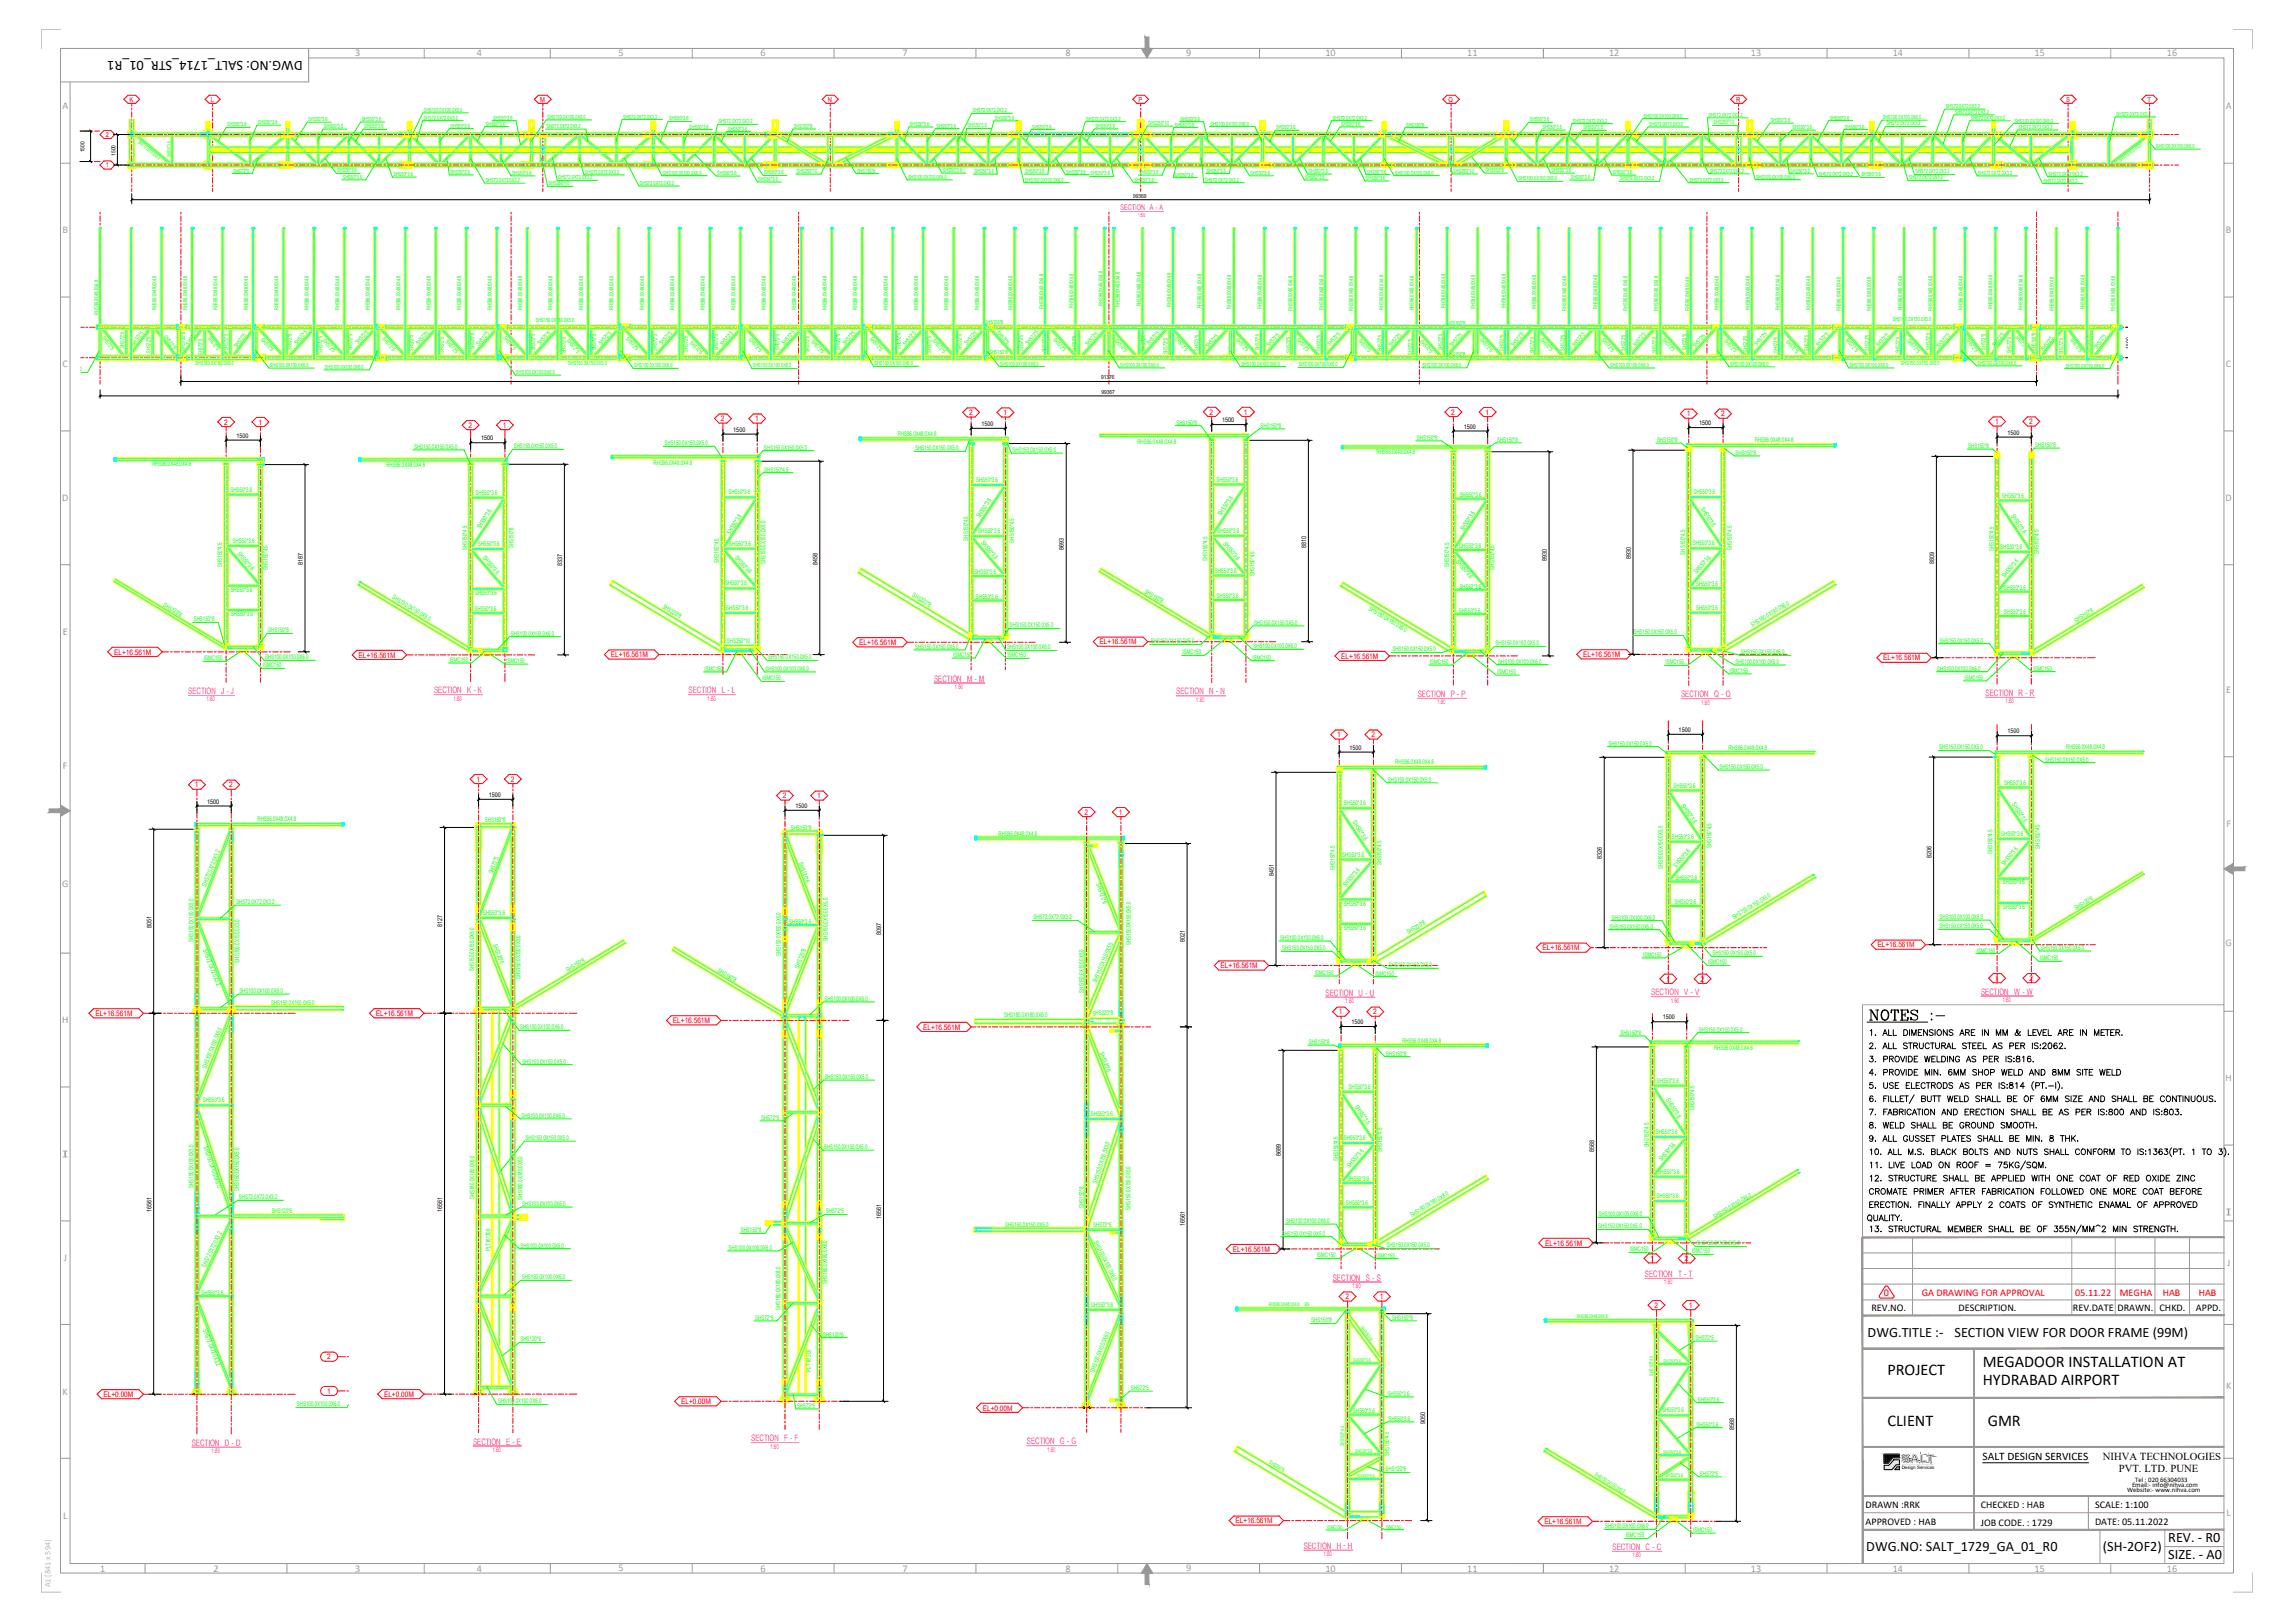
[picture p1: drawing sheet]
<svg xmlns="http://www.w3.org/2000/svg" width="841mm" height="594mm" viewBox="0 0 841 594" stroke-linecap="round" stroke-linejoin="round" font-family="sans-serif">
<defs><g id="words">
<g font-size="6">
<text x="691.7" y="503.5">PROJECT</text>
<text x="726.6" y="500.5">MEGADOOR INSTALLATION AT</text>
<text x="726.6" y="507.4">HYDRABAD AIRPORT</text>
<text x="691.7" y="522.4">CLIENT</text>
<text x="728.4" y="522.4">GMR</text>
</g>
<g font-size="5.3">
<text x="684" y="380.6">1. ALL DIMENSIONS ARE IN MM &amp; LEVEL ARE IN METER.</text>
<text x="683.7" y="395.1">4. PROVIDE MIN. 6MM SHOP WELD AND 8MM SITE WELD</text>
<text x="683.7" y="414.5">8. WELD SHALL BE GROUND SMOOTH.</text>
<text x="683.7" y="419.1">9. ALL GUSSET PLATES SHALL BE MIN. 8 THK.</text>
<text x="684" y="433.9">12. STRUCTURE SHALL BE APPLIED WITH ONE COAT OF RED OXIDE ZINC</text>
<text x="683.7" y="438.5">CROMATE PRIMER AFTER FABRICATION FOLLOWED ONE MORE COAT BEFORE</text>
<text x="684" y="443.4">ERECTION. FINALLY APPLY 2 COATS OF SYNTHETIC ENAMAL OF APPROVED</text>
</g>
<g font-size="5.2">
<text x="110.9" y="22.2" transform="rotate(-180 110.9 22.2)">DWG.NO: SALT_1714_STR_01_R1</text>
<text x="684.4" y="489.7">DWG.TITLE :-</text>
<text x="716.2" y="489.7">SECTION VIEW FOR DOOR FRAME (99M)</text>
<text x="683.9" y="568">DWG.NO: SALT_1729_GA_01_R0</text>
<text x="770.7" y="568">(SH-2OF2)</text>
<text x="794.6" y="564.9">REV. - R0</text>
<text x="794.6" y="571.1">SIZE. - A0</text>
</g>
<text font-size="4.2" x="726.6" y="534.6">SALT DESIGN SERVICES</text>
<g font-size="3.9">
<text x="770.6" y="534.8">NIHVA TECHNOLOGIES</text>
<text x="776.5" y="539.2">PVT. LTD. PUNE</text>
</g>
<g font-size="3.7" fill="#989898">
<text x="130.2" y="20.7">3</text>
<text x="174.7" y="20.7">4</text>
<text x="226.7" y="20.6">5</text>
<text x="278.7" y="20.7">6</text>
<text x="330.7" y="20.7">7</text>
<text x="390.5" y="20.7">8</text>
<text x="434.7" y="20.7">9</text>
<text x="485.7" y="20.7">10</text>
<text x="537.7" y="20.7">11</text>
<text x="589.7" y="20.7">12</text>
<text x="641.6" y="20.7">13</text>
<text x="693.6" y="20.7">14</text>
<text x="745.6" y="20.7">15</text>
<text x="794.1" y="20.7">16</text>
<text x="22.9" y="39.9">A</text>
<text x="815.7" y="39.9">A</text>
<text x="22.9" y="85.4">B</text>
<text x="815.7" y="85.4">B</text>
<text x="22.9" y="134.5">C</text>
<text x="815.7" y="134.5">C</text>
<text x="22.8" y="183.5">D</text>
<text x="815.6" y="183.5">D</text>
<text x="23" y="232.5">E</text>
<text x="815.8" y="253.8">E</text>
<text x="23.1" y="281.6">F</text>
<text x="815.9" y="302.9">F</text>
<text x="22.7" y="325.1">G</text>
<text x="815.6" y="346.3">G</text>
<text x="22.8" y="374.8">H</text>
<text x="815.6" y="396.1">H</text>
<text x="23" y="423.8">T</text>
<text x="24.8" y="421.5" transform="rotate(-180 24.8 421.5)">T</text>
<text x="817.6" y="442.8" transform="rotate(-180 817.6 442.8)">T</text>
<text x="815.8" y="445.1">T</text>
<text x="23.3" y="461.8">J</text>
<text x="816.1" y="463.7">J</text>
<text x="815.8" y="508.8">K</text>
<text x="23" y="510.8">K</text>
<text x="23.1" y="556.3">L</text>
<text x="815.9" y="555.3">L</text>
<text x="36.7" y="575.6">1</text>
<text x="78.2" y="575.6">2</text>
<text x="130.2" y="575.6">3</text>
<text x="174.7" y="575.6">4</text>
<text x="226.7" y="575.6">5</text>
<text x="278.7" y="575.6">6</text>
<text x="330.7" y="575.6">7</text>
<text x="390.5" y="575.6">8</text>
<text x="434.7" y="575.5">9</text>
<text x="485.7" y="575.6">10</text>
<text x="537.7" y="575.6">11</text>
<text x="589.7" y="575.6">12</text>
<text x="641.6" y="575.6">13</text>
<text x="693.6" y="575.6">14</text>
<text x="745.6" y="575.6">15</text>
<text x="794.1" y="575.6">16</text>
</g>
<g font-size="3.7" fill="#f00">
<text x="690.4" y="474.6">0</text>
<text x="704.3" y="474.6">GA DRAWING FOR APPROVAL</text>
<text x="760.4" y="474.6">05.11.22</text>
<text x="776.9" y="474.6">MEGHA</text>
<text x="792.5" y="474.6">HAB</text>
<text x="805.7" y="474.6">HAB</text>
</g>
<g font-size="3.7">
<text x="685.8" y="480.1">REV.NO.</text>
<text x="717.7" y="480.1">DESCRIPTION.</text>
<text x="759.6" y="480.1">REV.DATE</text>
<text x="776" y="480.1">DRAWN.</text>
<text x="791.4" y="480.1">CHKD.</text>
<text x="804.7" y="480.1">APPD.</text>
<text x="683.7" y="552.5">DRAWN :RRK</text>
<text x="725.9" y="552.5">CHECKED : HAB</text>
<text x="767.8" y="552.5">SCALE: 1:100</text>
<text x="683.7" y="558.5">APPROVED : HAB</text>
<text x="725.9" y="558.7">JOB CODE. : 1729</text>
<text x="767.8" y="558.5">DATE: 05.11.2022</text>
</g>
<g font-size="3.3" fill="#f0f">
<text x="342.3" y="249.7">SECTION M - M</text>
<text x="69" y="254.2">SECTION J - J</text>
<text x="159.1" y="253.9">SECTION K - K</text>
<text x="252.4" y="253.9">SECTION L - L</text>
<text x="431" y="254.4">SECTION N - N</text>
<text x="519.5" y="255.3">SECTION P - P</text>
<text x="616" y="255.4">SECTION Q - Q</text>
<text x="727.6" y="254.9">SECTION R - R</text>
<text x="485.8" y="364.7">SECTION U - U</text>
<text x="605.1" y="364.5">SECTION V - V</text>
<text x="726" y="364.3">SECTION W - W</text>
<text x="602.8" y="467.7">SECTION T - T</text>
<text x="488.4" y="469">SECTION S - S</text>
<text x="275.3" y="527.9">SECTION F - F</text>
<text x="70.3" y="529.5">SECTION D - D</text>
<text x="173.3" y="529.1">SECTION E - E</text>
<text x="376.3" y="529">SECTION G - G</text>
<text x="477.7" y="567.2">SECTION H - H</text>
<text x="590.9" y="567.7">SECTION C - C</text>
</g>
<text font-size="3" fill="#7f9fff" x="18.5" y="581.4" transform="rotate(-90 18.5 581.4)">A1 [841 x 594]</text>
<text font-size="2.9" fill="#f0f" x="410.6" y="77">SECTION A - A</text>
<g font-size="2.8" fill="#f00">
<text x="82.1" y="155.6">2</text>
<text x="94.7" y="155.6">1</text>
<text x="264.2" y="154.3">2</text>
<text x="276.7" y="154.3">1</text>
<text x="355.1" y="152.1">2</text>
<text x="367.7" y="152.1">1</text>
<text x="443.3" y="151.8">2</text>
<text x="455.9" y="151.8">1</text>
<text x="531.8" y="151.9">2</text>
<text x="544.4" y="151.9">1</text>
<text x="618.1" y="152.5">1</text>
<text x="630.7" y="152.5">2</text>
<text x="731.1" y="155.4">1</text>
<text x="743.6" y="155.4">2</text>
<text x="171.7" y="156.7">2</text>
<text x="184.3" y="156.7">1</text>
<text x="41.8" y="239.8">EL+16.561M</text>
<text x="314.8" y="236.2">EL+16.561M</text>
<text x="403" y="236.1">EL+16.561M</text>
<text x="131.4" y="240.9">EL+16.561M</text>
<text x="223.9" y="240.7">EL+16.561M</text>
<text x="491.5" y="241.2">EL+16.561M</text>
<text x="580.1" y="240.7">EL+16.561M</text>
<text x="690.1" y="241.9">EL+16.561M</text>
<text x="490" y="270">1</text>
<text x="502.6" y="270">2</text>
<text x="174.6" y="286.3">1</text>
<text x="187.2" y="286.3">2</text>
<text x="71.4" y="288.4">1</text>
<text x="84" y="288.4">2</text>
<text x="286.9" y="292.4">2</text>
<text x="299.5" y="292.4">1</text>
<text x="397.5" y="298.4">2</text>
<text x="410" y="298.4">1</text>
<text x="688" y="347">EL+16.561M</text>
<text x="565.3" y="348.1">EL+16.561M</text>
<text x="447.3" y="354.6">EL+16.561M</text>
<text x="610.6" y="359.5">1</text>
<text x="623.2" y="359.5">2</text>
<text x="731.1" y="359.3">1</text>
<text x="743.7" y="359.3">2</text>
<text x="490.7" y="371.5">1</text>
<text x="503.3" y="371.5">2</text>
<text x="34.9" y="372.2">EL+16.561M</text>
<text x="137.7" y="372.1">EL+16.561M</text>
<text x="246.6" y="374.7">EL+16.561M</text>
<text x="338.3" y="377.1">EL+16.561M</text>
<text x="451.8" y="458.4">EL+16.561M</text>
<text x="566.2" y="456.2">EL+16.561M</text>
<text x="604.8" y="461.9">1</text>
<text x="617.4" y="461.9">2</text>
<text x="493.1" y="475.9">2</text>
<text x="505.6" y="475.9">1</text>
<text x="606.3" y="479">2</text>
<text x="618.8" y="479">1</text>
<text x="119.9" y="497.9">2</text>
<text x="37.9" y="511.6">EL+0.00M</text>
<text x="119.9" y="510.5">1</text>
<text x="140.7" y="511.6">EL+0.00M</text>
<text x="249.6" y="514.2">EL+0.00M</text>
<text x="360.1" y="516.6">EL+0.00M</text>
<text x="452.8" y="558">EL+16.561M</text>
<text x="565.9" y="558.2">EL+16.561M</text>
</g>
<g font-size="2.5" fill="#f00">
<text x="47.5" y="37.3">K</text>
<text x="77.3" y="37.3">L</text>
<text x="197.9" y="37.3">M</text>
<text x="303.4" y="37.3">N</text>
<text x="417.2" y="37.3">P</text>
<text x="530.9" y="37.3">Q</text>
<text x="636.3" y="37.3">R</text>
<text x="757.1" y="37.3">S</text>
<text x="787" y="37.3">T</text>
<text x="38.7" y="50.2">2</text>
<text x="38.7" y="61.3">1</text>
</g>
<g font-size="2.5">
<text x="781.3" y="544.6">Email:- info@nihva.com</text>
<text x="782.5" y="542.7">Tel : 020 66304033</text>
<text x="779.5" y="546.5">Website:- www.nihva.com</text>
</g>
<g font-size="2.3" fill="#0f0">
<text x="431.1" y="155.5">SHS150*8</text>
<text x="329" y="159.6">RHS96.0X48.0X4.8</text>
<text x="461.9" y="156.7">SHS150*8</text>
<text x="519.3" y="161.1">SHS150*8</text>
<text x="548.6" y="161.8">SHS150*8</text>
<text x="607.2" y="161.9">SHS150*8</text>
<text x="643.1" y="161.8">RHS96.0X48.0X4.8</text>
<text x="151.7" y="164.4">SHS150.0X150.0X5.0</text>
<text x="188.3" y="164.2">SHS150.0X150.0X5.0</text>
<text x="243.5" y="163.1">SHS150.0X150.0X5.0</text>
<text x="279.9" y="164.7">SHS150.0X150.0X5.0</text>
<text x="335.4" y="164.9">SHS150.0X150.0X5.0</text>
<text x="371.1" y="165.6">SHS150.0X150.0X5.0</text>
<text x="416.8" y="162.5">RHS96.0X48.0X4.8</text>
<text x="504.5" y="166.2">RHS96.0X48.0X4.8</text>
<text x="636" y="166.6">SHS150*8</text>
<text x="721.3" y="164.1">SHS150*8</text>
<text x="745.8" y="163.7">SHS150*8</text>
<text x="55.9" y="170.7">RHS96.0X48.0X4.8</text>
<text x="141.6" y="171.1">RHS96.0X48.0X4.8</text>
<text x="239.5" y="170.1">RHS96.0X48.0X4.8</text>
<text x="280.1" y="172.7">SHS150*4.5</text>
<text x="357.7" y="176.6">SHS50*3.6</text>
<text x="445.8" y="176.6">SHS50*3.6</text>
<text x="84.4" y="180.1">SHS50*3.6</text>
<text x="174.3" y="181.2">SHS50*3.6</text>
<text x="266.9" y="181.1">SHS50*3.6</text>
<text x="534.9" y="181.9">SHS50*3.6</text>
<text x="620.6" y="181">SHS50*3.6</text>
<text x="733.6" y="182.2">SHS50*3.6</text>
<text x="359" y="189.8" transform="rotate(-56 359 189.8)">SHS50*3.6</text>
<text x="447.6" y="189" transform="rotate(-56 447.6 189)">SHS50*3.6</text>
<text x="623.1" y="186.5" transform="rotate(56 623.1 186.5)">SHS50*3.6</text>
<text x="736.9" y="188.9" transform="rotate(56 736.9 188.9)">SHS50*3.6</text>
<text x="176" y="193.9" transform="rotate(-57 176 193.9)">SHS50*3.6</text>
<text x="267.6" y="195.8" transform="rotate(-56 267.6 195.8)">SHS50*3.6</text>
<text x="354.8" y="198" transform="rotate(-90 354.8 198)">SHS150*4.5</text>
<text x="358.5" y="195.4">SHS50*3.6</text>
<text x="446.1" y="195.2">SHS50*3.6</text>
<text x="536.3" y="194.6" transform="rotate(-56 536.3 194.6)">SHS50*3.6</text>
<text x="85.2" y="198.8">SHS50*3.6</text>
<text x="86.9" y="202.9" transform="rotate(49 86.9 202.9)">SHS50*3.6</text>
<text x="171.2" y="201.5" transform="rotate(-90 171.2 201.5)">SHS150*4.5</text>
<text x="175.1" y="200">SHS50*3.6</text>
<text x="188.2" y="200.9" transform="rotate(-90 188.2 200.9)">SHS150*8</text>
<text x="267.1" y="199.9">SHS50*3.6</text>
<text x="359.4" y="198.9" transform="rotate(49 359.4 198.9)">SHS50*3.6</text>
<text x="371.6" y="198.7" transform="rotate(-90 371.6 198.7)">SHS150*4.5</text>
<text x="448.1" y="199.3" transform="rotate(49 448.1 199.3)">SHS50*3.6</text>
<text x="534.7" y="200.9">SHS50*3.6</text>
<text x="617.5" y="203.1" transform="rotate(-90 617.5 203.1)">SHS150*4.5</text>
<text x="620.3" y="199.8">SHS50*3.6</text>
<text x="634.6" y="201.5" transform="rotate(-90 634.6 201.5)">SHS150*4.5</text>
<text x="730.6" y="201.8" transform="rotate(-90 730.6 201.8)">SHS150*4.5</text>
<text x="733" y="201">SHS50*3.6</text>
<text x="747.2" y="203.1" transform="rotate(-90 747.2 203.1)">SHS150*4.5</text>
<text x="81.4" y="207.7" transform="rotate(-90 81.4 207.7)">SHS150*4.5</text>
<text x="98.1" y="208.7" transform="rotate(-90 98.1 208.7)">SHS150*4.5</text>
<text x="176.8" y="204.4" transform="rotate(49 176.8 204.4)">SHS50*3.6</text>
<text x="263.4" y="206.1" transform="rotate(-90 263.4 206.1)">SHS150*4.5</text>
<text x="269.1" y="204.4" transform="rotate(47 269.1 204.4)">SHS50*3.6</text>
<text x="280.5" y="206.7" transform="rotate(-90 280.5 206.7)">SHS150.0X150.0X5.0</text>
<text x="442.5" y="205.5" transform="rotate(-90 442.5 205.5)">SHS150*4.5</text>
<text x="445.2" y="210">SHS50*3.6</text>
<text x="531.1" y="207.8" transform="rotate(-90 531.1 207.8)">SHS150*4.5</text>
<text x="533.5" y="205.9" transform="rotate(49 533.5 205.9)">SHS50*3.6</text>
<text x="547.6" y="208.6" transform="rotate(-90 547.6 208.6)">SHS150*4.5</text>
<text x="265.7" y="214.4">SHS50*3.6</text>
<text x="357.1" y="210.1">SHS50*3.6</text>
<text x="459.8" y="210.9" transform="rotate(-90 459.8 210.9)">SHS150*4.5</text>
<text x="534.8" y="215.6">SHS50*3.6</text>
<text x="621.6" y="214.5">SHS50*3.6</text>
<text x="621.8" y="210.3" transform="rotate(-49 621.8 210.3)">SHS50*3.6</text>
<text x="734.7" y="211.7" transform="rotate(-49 734.7 211.7)">SHS50*3.6</text>
<text x="84.5" y="216.7">SHS50*3.6</text>
<text x="143.6" y="219.2" transform="rotate(31 143.6 219.2)">SHS150.0X150.0X5.0</text>
<text x="174.1" y="217.9">SHS50*3.6</text>
<text x="334.2" y="218.4" transform="rotate(31 334.2 218.4)">SHS220*8</text>
<text x="357.6" y="219.3">SHS50*3.6</text>
<text x="419.3" y="217.1" transform="rotate(31 419.3 217.1)">SHS150*8</text>
<text x="445.8" y="219.1">SHS50*3.6</text>
<text x="734.3" y="216.1">SHS50*3.6</text>
<text x="59.7" y="222.1" transform="rotate(31 59.7 222.1)">SHS120*6</text>
<text x="71" y="227.5">SHS150*8</text>
<text x="84.6" y="225.6">SHS50*3.6</text>
<text x="173.9" y="223.8">SHS50*3.6</text>
<text x="242.6" y="222.7" transform="rotate(31 242.6 222.7)">SHS220*8</text>
<text x="266.2" y="223.4">SHS50*3.6</text>
<text x="501.4" y="223.4" transform="rotate(31 501.4 223.4)">SHS180.0X180.0X6.0</text>
<text x="534.6" y="224.4">SHS50*3.6</text>
<text x="621.6" y="223.4">SHS50*3.6</text>
<text x="734.3" y="225.1">SHS50*3.6</text>
<text x="98.3" y="231.6">SHS150*8</text>
<text x="187.2" y="232.8">SHS100.0X100.0X6.0</text>
<text x="370.1" y="229.8">SHS150.0X150.0X5.0</text>
<text x="459.5" y="228.8">SHS150.0X150.0X5.0</text>
<text x="598.6" y="232.3">SHS150.0X150.0X5.0</text>
<text x="642.3" y="229.6" transform="rotate(-31 642.3 229.6)">SHS180.0X180.0X6.0</text>
<text x="760.8" y="228" transform="rotate(-31 760.8 228)">SHS150*8</text>
<text x="266.4" y="235.5">SHS250*10</text>
<text x="335.4" y="237.6">SHS150.0X150.0X5.0</text>
<text x="369" y="237.8">SHS100.0X100.0X6.0</text>
<text x="421.8" y="235.6">SHS150.0X150.0X6.0</text>
<text x="433.4" y="239.6">ISMC150</text>
<text x="459.4" y="237.4">SHS100.0X100.0X6.0</text>
<text x="510.3" y="238.6">SHS150.0X150.0X5.0</text>
<text x="548" y="236.4">SHS150.0X150.0X5.0</text>
<text x="638" y="239.6">SHS150.0X150.0X6.0</text>
<text x="710.8" y="235.4">SHS150.0X150.0X5.0</text>
<text x="74.8" y="241.8">ISMC150</text>
<text x="96.3" y="244.4">ISMC150</text>
<text x="97.2" y="241.4">SHS100.0X100.0X6.0</text>
<text x="164.8" y="242.4">ISMC150</text>
<text x="185.5" y="242.8">ISMC150</text>
<text x="258.2" y="245.7">ISMC150</text>
<text x="280.5" y="245.7">SHS100.0X100.0X6.0</text>
<text x="281.5" y="241.5">SHS150.0X150.0X5.0</text>
<text x="349.3" y="240.6">ISMC150</text>
<text x="369.2" y="240.7">ISMC150</text>
<text x="459" y="241.6">ISMC150</text>
<text x="524" y="243.2">ISMC150</text>
<text x="549" y="243.1">SHS100.0X100.0X6.0</text>
<text x="610.3" y="243.3">ISMC150</text>
<text x="636" y="243.2">SHS100.0X100.0X6.0</text>
<text x="709.9" y="245.6">SHS100.0X100.0X6.0</text>
<text x="745.1" y="245.6">ISMC150</text>
<text x="279.4" y="249.2">ISMC150</text>
<text x="548.7" y="246.9">ISMC150</text>
<text x="633.8" y="246.4">ISMC150</text>
<text x="719.9" y="249">ISMC150</text>
<text x="589.4" y="273.1">SHS150.0X150.0X5.0</text>
<text x="633.5" y="274.8">RHS96.0X48.0X4.8</text>
<text x="710.7" y="274.5">SHS150.0X150.0X5.0</text>
<text x="757.2" y="274.5">RHS96.0X48.0X4.8</text>
<text x="511.3" y="280">RHS96.0X48.0X4.8</text>
<text x="630.1" y="281.7">SHS150.0X150.0X5.0</text>
<text x="749.4" y="278.9">SHS150.0X150.0X5.0</text>
<text x="508.6" y="286.3">SHS150.0X150.0X5.0</text>
<text x="734.4" y="287.3">SHS50*3.6</text>
<text x="613.3" y="288.4">SHS50*3.6</text>
<text x="492.5" y="295">SHS50*3.6</text>
<text x="615.9" y="295.2" transform="rotate(54 615.9 295.2)">SHS50*3.6</text>
<text x="737.2" y="294.6" transform="rotate(56 737.2 294.6)">SHS50*3.6</text>
<text x="94.4" y="300.7">RHS96.0X48.0X4.8</text>
<text x="177.7" y="300.9">SHS150*8</text>
<text x="289.8" y="304.1">SHS150*8</text>
<text x="495.6" y="301.2" transform="rotate(58 495.6 301.2)">SHS50*3.6</text>
<text x="365.9" y="306.1">RHS96.0X48.0X4.8</text>
<text x="612.7" y="307.2">SHS50*3.6</text>
<text x="627.2" y="310.5" transform="rotate(-90 627.2 310.5)">SHS150*4.5</text>
<text x="733.4" y="306.1">SHS50*3.6</text>
<text x="747.5" y="310.8" transform="rotate(-90 747.5 310.8)">SHS150*4.5</text>
<text x="292.6" y="316.3" transform="rotate(69 292.6 316.3)">SHS120*6</text>
<text x="491.9" y="313.7">SHS50*3.6</text>
<text x="506.3" y="316.9" transform="rotate(-90 506.3 316.9)">SHS150*4.5</text>
<text x="614.3" y="317.8" transform="rotate(-49 614.3 317.8)">SHS50*3.6</text>
<text x="730.1" y="312.8" transform="rotate(-90 730.1 312.8)">SHS150*4.5</text>
<text x="734.5" y="317.1" transform="rotate(-50 734.5 317.1)">SHS50*3.6</text>
<text x="180.5" y="320.3" transform="rotate(-70 180.5 320.3)">SHS72*5</text>
<text x="401.7" y="324" transform="rotate(69 401.7 324)">SHS120*6</text>
<text x="489.2" y="318.7" transform="rotate(-90 489.2 318.7)">SHS150*4.5</text>
<text x="609.4" y="318.5" transform="rotate(-90 609.4 318.5)">SHS150.0X150.0X5.0</text>
<text x="614" y="322.3">SHS50*3.6</text>
<text x="734" y="323.9">SHS50*3.6</text>
<text x="75.5" y="324.8" transform="rotate(-68 75.5 324.8)">SHS72.0X72.0X3.2</text>
<text x="493.2" y="324.9" transform="rotate(-49 493.2 324.9)">SHS50*3.6</text>
<text x="86.5" y="331.1">SHS72.0X72.0X3.2</text>
<text x="177.1" y="335.1">SHS50*3.6</text>
<text x="492.5" y="331.7">SHS50*3.6</text>
<text x="613.6" y="331.1">SHS50*3.6</text>
<text x="734" y="332.9">SHS50*3.6</text>
<text x="760.8" y="333.5" transform="rotate(-31 760.8 333.5)">SHS120*6</text>
<text x="289.2" y="338.4" transform="rotate(-1 289.2 338.4)">SHS50*3.6</text>
<text x="378.7" y="336.7">SHS72.0X72.0X3.2</text>
<text x="492.5" y="340.6">SHS50*3.6</text>
<text x="589.9" y="340.1">SHS150.0X150.0X5.0</text>
<text x="590.7" y="336.8">SHS100.0X100.0X6.0</text>
<text x="635.5" y="336.7" transform="rotate(-31 635.5 336.7)">SHS150.0X150.0X5.0</text>
<text x="710.7" y="340">SHS150.0X150.0X5.0</text>
<text x="710.8" y="336.6">SHS100.0X100.0X6.0</text>
<text x="70.9" y="345" transform="rotate(-90 70.9 345)">SHS150.0X150.0X5.0</text>
<text x="180.6" y="346.1" transform="rotate(69 180.6 346.1)">SHS120*6</text>
<text x="303.4" y="344.8" transform="rotate(-90 303.4 344.8)">SHS150.0X150.0X5.0</text>
<text x="414.4" y="346.1" transform="rotate(-90 414.4 346.1)">SHS150.0X150.0X5.0</text>
<text x="469.1" y="344.3">SHS100.0X100.0X6.0</text>
<text x="516" y="342.2" transform="rotate(-30 516 342.2)">SHS220*8</text>
<text x="747.9" y="347.9">SHS150.0X150.0X5.0</text>
<text x="74.3" y="348.1" transform="rotate(68 74.3 348.1)">SHS72.0X72.0X3.2</text>
<text x="87.7" y="352.6" transform="rotate(-90 87.7 352.6)">SHS150.0X150.0X5.0</text>
<text x="286.1" y="350.1" transform="rotate(-90 286.1 350.1)">SHS150.0X150.0X5.0</text>
<text x="469.9" y="348">SHS150.0X150.0X5.0</text>
<text x="602.1" y="350.5">ISMC150</text>
<text x="626" y="353.2">ISMC150</text>
<text x="627.6" y="349.9">SHS150.0X150.0X5.0</text>
<text x="724.5" y="348.9">ISMC150</text>
<text x="747.5" y="351.7">ISMC150</text>
<text x="173.7" y="355.8" transform="rotate(-90 173.7 355.8)">SHS150.0X150.0X5.0</text>
<text x="190.7" y="358.5" transform="rotate(-90 190.7 358.5)">SHS150.0X150.0X5.0</text>
<text x="208.1" y="356.1" transform="rotate(-31 208.1 356.1)">SHS150*8</text>
<text x="262.8" y="356" transform="rotate(31 262.8 356)">SHS150*8</text>
<text x="292.7" y="354.8" transform="rotate(-68 292.7 354.8)">SHS120*6</text>
<text x="481.9" y="357.1">ISMC150</text>
<text x="504" y="357.3">ISMC150</text>
<text x="508.9" y="354.2">SHS150.0X150.0X5.0</text>
<text x="87.7" y="363.7">SHS100.0X100.0X6.0</text>
<text x="397.1" y="363.6" transform="rotate(-90 397.1 363.6)">SHS150.0X150.0X5.0</text>
<text x="401.8" y="360.2" transform="rotate(-67 401.8 360.2)">SHS150.0X150.0X5.0</text>
<text x="99.3" y="368">SHS150.0X150.0X5.0</text>
<text x="302.1" y="366.6">SHS100.0X100.0X6.0</text>
<text x="400.4" y="372" transform="rotate(-3 400.4 372)">SHS220*8</text>
<text x="190.6" y="377">SHS100.0X100.0X6.0</text>
<text x="368" y="372.5">SHS180.0X180.0X6.0</text>
<text x="622.6" y="377.8">SHS150.0X150.0X5.0</text>
<text x="479.6" y="382.4">SHS150*8</text>
<text x="513.9" y="382">RHS96.0X48.0X4.8</text>
<text x="593.8" y="379">SHS150*8</text>
<text x="191.4" y="389.5">SHS150.0X150.0X5.0</text>
<text x="402.9" y="385.6" transform="rotate(69 402.9 385.6)">SHS120*6</text>
<text x="507.9" y="386.6">SHS150*8</text>
<text x="628.1" y="384.7">RHS96.0X48.0X4.8</text>
<text x="75.6" y="391.5" transform="rotate(-68 75.6 391.5)">SHS100.0X100.0X6.0</text>
<text x="302.2" y="395.2">SHS150.0X150.0X5.0</text>
<text x="494.2" y="398.8">SHS50*3.6</text>
<text x="607.2" y="396.5">SHS50*3.6</text>
<text x="74.3" y="403.8">SHS50*3.6</text>
<text x="496.4" y="405.3" transform="rotate(56 496.4 405.3)">SHS50*3.6</text>
<text x="610.4" y="403" transform="rotate(56 610.4 403)">SHS50*3.6</text>
<text x="621" y="406.6" transform="rotate(-90 621 406.6)">SHS150*4.5</text>
<text x="191.1" y="409.4">SHS100.0X100.0X6.0</text>
<text x="278.9" y="410.1">SHS72*5</text>
<text x="399.7" y="408.7">SHS50*3.6</text>
<text x="192.6" y="417.6">SHS150.0X150.0X5.0</text>
<text x="492.4" y="417.6">SHS50*3.6</text>
<text x="606.8" y="415.4">SHS50*3.6</text>
<text x="74.6" y="420" transform="rotate(71 74.6 420)">SHS100.0X100.0X6.0</text>
<text x="302" y="420.9">SHS150.0X150.0X5.0</text>
<text x="490.4" y="425.2" transform="rotate(-90 490.4 425.2)">SHS150*4.5</text>
<text x="506.5" y="421.9" transform="rotate(-90 506.5 421.9)">SHS150*4.5</text>
<text x="604.2" y="420.3" transform="rotate(-90 604.2 420.3)">SHS150*4.5</text>
<text x="609" y="425.3" transform="rotate(-49 609 425.3)">SHS50*3.6</text>
<text x="494.7" y="427.8" transform="rotate(-49 494.7 427.8)">SHS50*3.6</text>
<text x="607.5" y="430.1">SHS50*3.6</text>
<text x="70.9" y="435.1" transform="rotate(-90 70.9 435.1)">SHS150.0X150.0X5.0</text>
<text x="87.6" y="436.2" transform="rotate(-90 87.6 436.2)">SHS150.0X150.0X5.0</text>
<text x="402" y="433.5" transform="rotate(-72 402 433.5)">SHS150.0X150.0X5.0</text>
<text x="493.7" y="432.6">SHS50*3.6</text>
<text x="87.6" y="439.2">SHS72.0X72.0X3.2</text>
<text x="173.9" y="439.2" transform="rotate(-90 173.9 439.2)">SHS180.0X180.0X6.0</text>
<text x="191.4" y="441.7">SHS100.0X100.0X6.0</text>
<text x="191.4" y="439.4" transform="rotate(-90 191.4 439.4)">SHS180.0X180.0X6.0</text>
<text x="397.1" y="442.4" transform="rotate(-90 397.1 442.4)">SHS150*8</text>
<text x="414.2" y="443.1" transform="rotate(-90 414.2 443.1)">SHS150.0X150.0X5.0</text>
<text x="493.2" y="441.5">SHS50*3.6</text>
<text x="607.1" y="438.9">SHS50*3.6</text>
<text x="99.6" y="444.4">SHS120*6</text>
<text x="302.6" y="444.5">SHS72*5</text>
<text x="368.3" y="449.3">SHS150.0X150.0X5.0</text>
<text x="400.7" y="449.5">SHS72*5</text>
<text x="471.3" y="448">SHS100.0X100.0X6.0</text>
<text x="517.4" y="445.8" transform="rotate(-31 517.4 445.8)">SHS180.0X180.0X8.0</text>
<text x="585.7" y="449.9">SHS150.0X150.0X5.0</text>
<text x="585.8" y="445.4">SHS100.0X100.0X6.0</text>
<text x="628.5" y="446.4" transform="rotate(-31 628.5 446.4)">SHS150.0X150.0X5.0</text>
<text x="271.5" y="451.3">SHS150*8</text>
<text x="400.8" y="454.9" transform="rotate(64 400.8 454.9)">SHS100.0X100.0X6.0</text>
<text x="469.7" y="452.5">SHS150.0X150.0X5.0</text>
<text x="179.8" y="458.3" transform="rotate(-90 179.8 458.3)">PLT16*300</text>
<text x="190.8" y="457">SHS100.0X100.0X6.0</text>
<text x="267" y="457.8">SHS100.0X100.0X6.0</text>
<text x="482.7" y="460.5">ISMC150</text>
<text x="504.4" y="460.6">ISMC150</text>
<text x="508.1" y="456.8">SHS150.0X150.0X5.0</text>
<text x="597.3" y="458.3">ISMC150</text>
<text x="619.9" y="459.1">ISMC150</text>
<text x="621.7" y="456.2">SHS150.0X150.0X5.0</text>
<text x="75.3" y="464.4" transform="rotate(-65 75.3 464.4)">SHS72.0X72.0X3.2</text>
<text x="191.2" y="468.6">SHS100.0X100.0X6.0</text>
<text x="303.1" y="470.2" transform="rotate(-90 303.1 470.2)">SHS180.0X180.0X8.0</text>
<text x="73.8" y="474.5">SHS50*3.6</text>
<text x="286" y="479.8" transform="rotate(-90 286 479.8)">SHS180.0X180.0X8.0</text>
<text x="399.9" y="478.9">SHS50*3.6</text>
<text x="276.8" y="483.4">SHS72*5</text>
<text x="480.5" y="484.4">SHS150*8</text>
<text x="510.2" y="483.4">SHS150*8</text>
<text x="74.4" y="487.3" transform="rotate(69 74.4 487.3)">SHS72.0X72.0X3.2</text>
<text x="190.7" y="491.3">SHS120*6</text>
<text x="301.6" y="489.5">SHS120*6</text>
<text x="621.4" y="490.8">SHS72*5</text>
<text x="297.2" y="502.4" transform="rotate(-90 297.2 502.4)">PLT16*300</text>
<text x="401" y="502.8" transform="rotate(-69 401 502.8)">SHS100.0X100.0X6.0</text>
<text x="414.4" y="509.1">SHS72*5</text>
<text x="108.8" y="515.1">SHS100.0X100.0X6.0</text>
<text x="182.5" y="514">SHS100.0X100.0X6.0</text>
<text x="292.1" y="515.6">SHS72*5</text>
<text x="508.5" y="511.2">SHS50*3.6</text>
<text x="622.2" y="513.4">SHS50*3.6</text>
<text x="495.8" y="517.4" transform="rotate(1 495.8 517.4)">SHS50*3.6</text>
<text x="508.8" y="520.4">SHS50*3.6</text>
<text x="609.1" y="517.3">SHS50*3.6</text>
<text x="621.7" y="522.5">SHS50*3.6</text>
<text x="509.1" y="533.2" transform="rotate(-90 509.1 533.2)">SHS150*4.5</text>
<text x="507.8" y="538.9">SHS120*6</text>
<text x="622.9" y="540.5">SHS72*5</text>
<text x="588.2" y="559.7">SHS100.0X100.0X6.0</text>
<text x="595.7" y="563.1">ISMC150</text>
<text x="620.5" y="561.1">ISMC150</text>
</g>
<g font-size="2.3">
<text x="447.8" y="154.7">1500</text>
<text x="622.7" y="155.8">1500</text>
<text x="86.7" y="160.4">1500</text>
<text x="176.3" y="161.3">1500</text>
<text x="268.7" y="158.2">1500</text>
<text x="359.7" y="156.1">1500</text>
<text x="536.4" y="157">1500</text>
<text x="735.6" y="159.2">1500</text>
<text x="389.9" y="201.3" transform="rotate(-90 389.9 201.3)">8693</text>
<text x="478.7" y="200.6" transform="rotate(-90 478.7 200.6)">8810</text>
<text x="110.9" y="206.9" transform="rotate(-90 110.9 206.9)">8187</text>
<text x="206" y="207.5" transform="rotate(-90 206 207.5)">8337</text>
<text x="299.6" y="206.8" transform="rotate(-90 299.6 206.8)">8458</text>
<text x="566.8" y="205.3" transform="rotate(-90 566.8 205.3)">8930</text>
<text x="597.6" y="204.8" transform="rotate(-90 597.6 204.8)">8930</text>
<text x="708.8" y="206.5" transform="rotate(-90 708.8 206.5)">8809</text>
<text x="615.2" y="268.1">1500</text>
<text x="735.7" y="268.6">1500</text>
<text x="494.6" y="274.6">1500</text>
<text x="179.2" y="291.9">1500</text>
<text x="76" y="294.4">1500</text>
<text x="291.5" y="296">1500</text>
<text x="587" y="314.7" transform="rotate(-90 587 314.7)">8326</text>
<text x="707.8" y="314.1" transform="rotate(-90 707.8 314.1)">8206</text>
<text x="466.8" y="320.7" transform="rotate(-90 466.8 320.7)">8451</text>
<text x="55.5" y="339.9" transform="rotate(-90 55.5 339.9)">8051</text>
<text x="162.1" y="339.6" transform="rotate(-90 162.1 339.6)">8127</text>
<text x="323" y="342.3" transform="rotate(-90 323 342.3)">8097</text>
<text x="434.2" y="345" transform="rotate(-90 434.2 345)">8021</text>
<text x="495.2" y="375.1">1500</text>
<text x="609.3" y="373.4">1500</text>
<text x="469.4" y="423.6" transform="rotate(-90 469.4 423.6)">8689</text>
<text x="584.2" y="421.8" transform="rotate(-90 584.2 421.8)">8568</text>
<text x="55.5" y="444" transform="rotate(-90 55.5 444)">16561</text>
<text x="162.1" y="444" transform="rotate(-90 162.1 444)">16561</text>
<text x="323" y="446.6" transform="rotate(-90 323 446.6)">16561</text>
<text x="434.2" y="449" transform="rotate(-90 434.2 449)">16561</text>
<text x="522.3" y="521.5" transform="rotate(-90 522.3 521.5)">9050</text>
<text x="635.5" y="523.8" transform="rotate(-90 635.5 523.8)">8568</text>
</g>
<g font-size="2.3" fill="#f0f">
<text x="75.7" y="256.9">1:80</text>
<text x="166.2" y="256.6">1:80</text>
<text x="259.2" y="256.6">1:80</text>
<text x="349.8" y="252.3">1:80</text>
<text x="438.3" y="257">1:80</text>
<text x="526.6" y="258">1:80</text>
<text x="734.9" y="257.6">1:80</text>
<text x="623.4" y="258.1">1:80</text>
<text x="493" y="367.4">1:80</text>
<text x="612.2" y="367.2">1:80</text>
<text x="733.8" y="367">1:80</text>
<text x="495.5" y="471.7">1:80</text>
<text x="609.8" y="470.4">1:80</text>
<text x="77.5" y="532.2">1:80</text>
<text x="180.5" y="531.8">1:80</text>
<text x="282.3" y="530.5">1:80</text>
<text x="383.7" y="531.7">1:80</text>
<text x="485" y="569.9">1:80</text>
<text x="598.2" y="570.4">1:80</text>
</g>
<g font-size="2.1" fill="#0f0">
<text x="155.3" y="41">SHS100.0X100.0X6.0</text>
<text x="356.5" y="41.1">SHS72.0X72.0X3.2</text>
<text x="713" y="39.6">SHS72.0X72.0X3.2</text>
<text x="716.3" y="41.7">SHS72.0X72.0X3.2</text>
<text x="83.3" y="46.3">SHS50*3.6</text>
<text x="94.5" y="45.5">SHS50*3.6</text>
<text x="113" y="44.4">SHS50*3.6</text>
<text x="118.7" y="46.9">SHS50*3.6</text>
<text x="132.5" y="44.3">SHS50*3.6</text>
<text x="133.4" y="47">SHS50*3.6</text>
<text x="155.2" y="43.8">SHS72.0X72.0X3.2</text>
<text x="165.1" y="46.7">SHS50*3.6</text>
<text x="178" y="46">SHS50*3.6</text>
<text x="180.7" y="43.8">SHS50*3.6</text>
<text x="200.3" y="46.9">SHS72.0X72.0X3.2</text>
<text x="200.5" y="43.6">SHS100.0X100.0X6.0</text>
<text x="228.3" y="43.4">SHS72.0X72.0X3.2</text>
<text x="245.2" y="44.1">SHS50*3.6</text>
<text x="252.6" y="47.1">SHS50*3.6</text>
<text x="263.3" y="45.2">SHS72.0X72.0X3.2</text>
<text x="266.7" y="47.9">SHS50*3.6</text>
<text x="290.9" y="46.9">SHS150*8</text>
<text x="333.5" y="46.2">SHS50*3.6</text>
<text x="343.1" y="46.8">SHS50*3.6</text>
<text x="354.6" y="46.7">SHS50*3.6</text>
<text x="364.6" y="43.9">SHS50*3.6</text>
<text x="378.2" y="47.1">SHS50*3.6</text>
<text x="398.1" y="44.2">SHS72.0X72.0X3.2</text>
<text x="401.4" y="46.9">SHS50*3.6</text>
<text x="420.8" y="45.8">SHS250*10</text>
<text x="430.5" y="46.3">SHS50*3.6</text>
<text x="432.6" y="44.2">SHS50*3.6</text>
<text x="443.6" y="46">SHS100.0X100.0X6.0</text>
<text x="467.6" y="47.4">SHS50*3.6</text>
<text x="488.4" y="43.8">SHS72.0X72.0X3.2</text>
<text x="491.5" y="46.1">SHS50*3.6</text>
<text x="515.3" y="46.4">SHS150*8</text>
<text x="560.6" y="44.4">SHS50*3.6</text>
<text x="565.2" y="47.3">SHS50*3.6</text>
<text x="576.4" y="45">SHS72.0X72.0X3.2</text>
<text x="580.3" y="47.3">SHS50*3.6</text>
<text x="602.4" y="43.1">SHS100.0X100.0X6.0</text>
<text x="604.3" y="46.2">SHS72.0X72.0X3.2</text>
<text x="626.1" y="42.8">SHS72.0X72.0X3.2</text>
<text x="628" y="45.6">SHS250*10</text>
<text x="648.9" y="44.7">SHS50*3.6</text>
<text x="656.9" y="47.3">SHS50*3.6</text>
<text x="670.5" y="43.8">SHS50*3.6</text>
<text x="676.1" y="47.1">SHS50*3.6</text>
<text x="689.9" y="43.7">SHS100.0X100.0X6.0</text>
<text x="691.3" y="46">SHS72.0X72.0X3.2</text>
<text x="722.2" y="43.9">SHS72.0X72.0X3.2</text>
<text x="738.2" y="44.9">SHS100.0X100.0X6.0</text>
<text x="739.7" y="47.3">SHS72.0X72.0X3.2</text>
<text x="775.5" y="42.5">SHS72.0X72.0X3.2</text>
<text x="790.1" y="54.3">SHS100.0X100.0X6.0</text>
<text x="85.4" y="63.2">SHS72*5</text>
<text x="123.6" y="63.1">SHS50*3.6</text>
<text x="125.6" y="65.5">SHS50*3.6</text>
<text x="144.2" y="64.5">SHS50*3.6</text>
<text x="165" y="63.7">SHS50*3.6</text>
<text x="187.6" y="64.1">SHS50*3.6</text>
<text x="204.5" y="65.7">SHS72.0X72.0X3.2</text>
<text x="214.4" y="63.7">SHS72.0X72.0X3.2</text>
<text x="242.9" y="64">SHS100.0X100.0X6.0</text>
<text x="262.8" y="64.1">SHS50*3.6</text>
<text x="280" y="63.9">SHS50*3.6</text>
<text x="292" y="63.4">SHS250*10</text>
<text x="314.1" y="63.2">SHS150*8</text>
<text x="332.8" y="65.5">SHS100.0X100.0X6.0</text>
<text x="345.5" y="63">SHS50*3.6</text>
<text x="357.1" y="63.4">SHS50*3.6</text>
<text x="375.7" y="63.4">SHS50*3.6</text>
<text x="390.8" y="63.6">SHS50*3.6</text>
<text x="399.6" y="64.2">SHS50*3.6</text>
<text x="417.4" y="63.8">SHS50*3.6</text>
<text x="430.3" y="64.7">SHS50*3.6</text>
<text x="442.1" y="63.2">SHS50*3.6</text>
<text x="458.3" y="64">SHS50*3.6</text>
<text x="478.3" y="65.6">SHS50*3.6</text>
<text x="479.5" y="63.4">SHS50*3.6</text>
<text x="500.6" y="65.9">SHS50*3.6</text>
<text x="500.9" y="63.6">SHS50*3.6</text>
<text x="511.2" y="64">SHS100.0X100.0X6.0</text>
<text x="532.5" y="63.4">SHS250*10</text>
<text x="544.4" y="63.1">SHS150*8</text>
<text x="568.6" y="63.1">SHS50*3.6</text>
<text x="575.6" y="65.6">SHS50*3.6</text>
<text x="591" y="63.8">SHS50*3.6</text>
<text x="626.5" y="63.3">SHS72.0X72.0X3.2</text>
<text x="643.6" y="65.5">SHS100.0X100.0X6.0</text>
<text x="656.1" y="63.3">SHS50*3.6</text>
<text x="666.5" y="64.3">SHS72.0X72.0X3.2</text>
<text x="682.2" y="64.6">SHS50*3.6</text>
<text x="699.5" y="65.7">SHS72.0X72.0X3.2</text>
<text x="701.9" y="63.5">SHS72.0X72.0X3.2</text>
<text x="724.8" y="64.1">SHS72.0X72.0X3.2</text>
<text x="750.7" y="64.4">SHS72.0X72.0X3.2</text>
<text x="178" y="66.7">SHS72.0X72.0X3.2</text>
<text x="201.1" y="67.9">SHS250*10</text>
<text x="234.5" y="67.8">SHS72.0X72.0X3.2</text>
<text x="277.9" y="66.3">SHS50*3.6</text>
<text x="375.6" y="66.5">SHS100.0X100.0X6.0</text>
<text x="415.8" y="66.5">SHS50*3.6</text>
<text x="441.5" y="66.5">SHS72.0X72.0X3.2</text>
<text x="556.4" y="66.1">SHS100.0X100.0X6.0</text>
<text x="593.7" y="66.1">SHS72.0X72.0X3.2</text>
<text x="619.1" y="66.6">SHS72.0X72.0X3.2</text>
<text x="748.8" y="66.9">SHS72.0X72.0X3.2</text>
<text x="57.4" y="113.6" transform="rotate(-90 57.4 113.6)">RHS96.0X48.0X4.8</text>
<text x="68.6" y="113.6" transform="rotate(-90 68.6 113.6)">RHS96.0X48.0X4.8</text>
<text x="79.7" y="113.6" transform="rotate(-90 79.7 113.6)">RHS96.0X48.0X4.8</text>
<text x="90.9" y="113.6" transform="rotate(-90 90.9 113.6)">RHS96.0X48.0X4.8</text>
<text x="102.1" y="113.6" transform="rotate(-90 102.1 113.6)">RHS96.0X48.0X4.8</text>
<text x="113.2" y="113.6" transform="rotate(-90 113.2 113.6)">RHS96.0X48.0X4.8</text>
<text x="124.4" y="113.6" transform="rotate(-90 124.4 113.6)">RHS96.0X48.0X4.8</text>
<text x="135.5" y="113.6" transform="rotate(-90 135.5 113.6)">RHS96.0X48.0X4.8</text>
<text x="146.7" y="113.6" transform="rotate(-90 146.7 113.6)">RHS96.0X48.0X4.8</text>
<text x="157.9" y="113.6" transform="rotate(-90 157.9 113.6)">RHS96.0X48.0X4.8</text>
<text x="169" y="113.6" transform="rotate(-90 169 113.6)">RHS96.0X48.0X4.8</text>
<text x="180.2" y="113.6" transform="rotate(-90 180.2 113.6)">RHS96.0X48.0X4.8</text>
<text x="191.4" y="113.6" transform="rotate(-90 191.4 113.6)">RHS96.0X48.0X4.8</text>
<text x="202.5" y="113.6" transform="rotate(-90 202.5 113.6)">RHS96.0X48.0X4.8</text>
<text x="213.7" y="113.6" transform="rotate(-90 213.7 113.6)">RHS96.0X48.0X4.8</text>
<text x="224.8" y="113.6" transform="rotate(-90 224.8 113.6)">RHS96.0X48.0X4.8</text>
<text x="236" y="113.6" transform="rotate(-90 236 113.6)">RHS96.0X48.0X4.8</text>
<text x="247.2" y="113.6" transform="rotate(-90 247.2 113.6)">RHS96.0X48.0X4.8</text>
<text x="258.3" y="113.6" transform="rotate(-90 258.3 113.6)">RHS96.0X48.0X4.8</text>
<text x="269.5" y="113.6" transform="rotate(-90 269.5 113.6)">RHS96.0X48.0X4.8</text>
<text x="280.7" y="113.6" transform="rotate(-90 280.7 113.6)">RHS96.0X48.0X4.8</text>
<text x="291.8" y="113.6" transform="rotate(-90 291.8 113.6)">RHS96.0X48.0X4.8</text>
<text x="303" y="113.6" transform="rotate(-90 303 113.6)">RHS96.0X48.0X4.8</text>
<text x="314.1" y="113.6" transform="rotate(-90 314.1 113.6)">RHS96.0X48.0X4.8</text>
<text x="325.3" y="113.6" transform="rotate(-90 325.3 113.6)">RHS96.0X48.0X4.8</text>
<text x="336.5" y="113.6" transform="rotate(-90 336.5 113.6)">RHS96.0X48.0X4.8</text>
<text x="347.6" y="113.6" transform="rotate(-90 347.6 113.6)">RHS96.0X48.0X4.8</text>
<text x="358.8" y="113.6" transform="rotate(-90 358.8 113.6)">RHS96.0X48.0X4.8</text>
<text x="371" y="113.5" transform="rotate(-90 371 113.5)">RHS96.0X48.0X4.8</text>
<text x="382.3" y="113" transform="rotate(-90 382.3 113)">RHS96.0X48.0X4.8</text>
<text x="393.4" y="112.8" transform="rotate(-90 393.4 112.8)">RHS96.0X48.0X4.8</text>
<text x="404.1" y="111.9" transform="rotate(-90 404.1 111.9)">RHS96.0X48.0X4.8</text>
<text x="410.4" y="112.3" transform="rotate(-90 410.4 112.3)">RHS96.0X48.0X4.8</text>
<text x="418.1" y="112.2" transform="rotate(-90 418.1 112.2)">RHS96.0X48.0X4.8</text>
<text x="429.2" y="112.4" transform="rotate(-90 429.2 112.4)">RHS96.0X48.0X4.8</text>
<text x="440.3" y="113" transform="rotate(-90 440.3 113)">RHS96.0X48.0X4.8</text>
<text x="451.2" y="113.1" transform="rotate(-90 451.2 113.1)">RHS96.0X48.0X4.8</text>
<text x="462.4" y="113.2" transform="rotate(-90 462.4 113.2)">RHS96.0X48.0X4.8</text>
<text x="473.7" y="113.8" transform="rotate(-90 473.7 113.8)">RHS96.0X48.0X4.8</text>
<text x="485" y="113.4" transform="rotate(-90 485 113.4)">RHS96.0X48.0X4.8</text>
<text x="495.8" y="113.7" transform="rotate(-90 495.8 113.7)">RHS96.0X48.0X4.8</text>
<text x="506.9" y="113.5" transform="rotate(-90 506.9 113.5)">RHS96.0X48.0X4.8</text>
<text x="518.1" y="113.7" transform="rotate(-90 518.1 113.7)">RHS96.0X48.0X4.8</text>
<text x="529.7" y="112.8" transform="rotate(-90 529.7 112.8)">RHS96.0X48.0X4.8</text>
<text x="540.6" y="113.2" transform="rotate(-90 540.6 113.2)">RHS96.0X48.0X4.8</text>
<text x="551.8" y="112.8" transform="rotate(-90 551.8 112.8)">RHS96.0X48.0X4.8</text>
<text x="563" y="113.2" transform="rotate(-90 563 113.2)">RHS96.0X48.0X4.8</text>
<text x="574.1" y="113.7" transform="rotate(-90 574.1 113.7)">RHS96.0X48.0X4.8</text>
<text x="585.4" y="113.3" transform="rotate(-90 585.4 113.3)">RHS96.0X48.0X4.8</text>
<text x="596.4" y="113.8" transform="rotate(-90 596.4 113.8)">RHS96.0X48.0X4.8</text>
<text x="607.7" y="113.8" transform="rotate(-90 607.7 113.8)">RHS96.0X48.0X4.8</text>
<text x="629.9" y="113.6" transform="rotate(-90 629.9 113.6)">RHS96.0X48.0X4.8</text>
<text x="641.3" y="113.5" transform="rotate(-90 641.3 113.5)">RHS96.0X48.0X4.8</text>
<text x="652.3" y="113.5" transform="rotate(-90 652.3 113.5)">RHS96.0X48.0X4.8</text>
<text x="663.4" y="113.5" transform="rotate(-90 663.4 113.5)">RHS96.0X48.0X4.8</text>
<text x="697" y="113.7" transform="rotate(-90 697 113.7)">RHS96.0X48.0X4.8</text>
<text x="708.2" y="113.7" transform="rotate(-90 708.2 113.7)">RHS96.0X48.0X4.8</text>
<text x="719.2" y="113.6" transform="rotate(-90 719.2 113.6)">RHS96.0X48.0X4.8</text>
<text x="730.2" y="113.3" transform="rotate(-90 730.2 113.3)">RHS96.0X48.0X4.8</text>
<text x="741.3" y="113.4" transform="rotate(-90 741.3 113.4)">RHS96.0X48.0X4.8</text>
<text x="764" y="113.3" transform="rotate(-90 764 113.3)">RHS96.0X48.0X4.8</text>
<text x="775.1" y="113.7" transform="rotate(-90 775.1 113.7)">RHS96.0X48.0X4.8</text>
<text x="36.1" y="115.2" transform="rotate(-90 36.1 115.2)">RHS96.0X48.0X4.8</text>
<text x="196.3" y="118">SHS150.0X150.0X5.0</text>
<text x="360.9" y="118.5">SHS150*8</text>
<text x="530.2" y="119.1">SHS150*8</text>
<text x="619.1" y="114" transform="rotate(-90 619.1 114)">RHS96.0X48.0X4.8</text>
<text x="674.6" y="114" transform="rotate(-90 674.6 114)">RHS96.0X48.0X4.8</text>
<text x="685.7" y="114" transform="rotate(-90 685.7 114)">RHS96.0X48.0X4.8</text>
<text x="693.6" y="117.6">SHS150.0X150.0X5.0</text>
<text x="752.6" y="114" transform="rotate(-90 752.6 114)">RHS96.0X48.0X4.8</text>
<text x="37.3" y="123.7" transform="rotate(53 37.3 123.7)">SHS72*5</text>
<text x="60" y="123.4" transform="rotate(53 60 123.4)">SHS72*5</text>
<text x="76" y="123.8" transform="rotate(53 76 123.8)">SHS72*5</text>
<text x="95.5" y="124.4" transform="rotate(48 95.5 124.4)">SHS72*5</text>
<text x="118.2" y="124.9" transform="rotate(48 118.2 124.9)">SHS72*5</text>
<text x="140" y="124.3" transform="rotate(48 140 124.3)">SHS72*5</text>
<text x="163.2" y="125.2" transform="rotate(48 163.2 125.2)">SHS72*5</text>
<text x="184.2" y="123.8" transform="rotate(48 184.2 123.8)">SHS72*5</text>
<text x="207.6" y="124.9" transform="rotate(48 207.6 124.9)">SHS72*5</text>
<text x="229.3" y="124.1" transform="rotate(49 229.3 124.1)">SHS72*5</text>
<text x="252.7" y="125.5" transform="rotate(48 252.7 125.5)">SHS72*5</text>
<text x="274.3" y="124.7" transform="rotate(47 274.3 124.7)">SHS72*5</text>
<text x="297.2" y="125.2" transform="rotate(48 297.2 125.2)">SHS72*5</text>
<text x="318.7" y="124.2" transform="rotate(48 318.7 124.2)">SHS72*5</text>
<text x="341.6" y="125" transform="rotate(48 341.6 125)">SHS72*5</text>
<text x="365.1" y="121.8" transform="rotate(48 365.1 121.8)">SHS72*5</text>
<text x="385.8" y="124.5" transform="rotate(48 385.8 124.5)">SHS72*5</text>
<text x="408.3" y="124.8" transform="rotate(48 408.3 124.8)">SHS72*5</text>
<text x="430.5" y="124.1" transform="rotate(49 430.5 124.1)">SHS72*5</text>
<text x="452.7" y="124.5" transform="rotate(48 452.7 124.5)">SHS72*5</text>
<text x="475" y="124.5" transform="rotate(48 475 124.5)">SHS72*5</text>
<text x="497.6" y="124.8" transform="rotate(48 497.6 124.8)">SHS72*5</text>
<text x="520.2" y="125.1" transform="rotate(48 520.2 125.1)">SHS72*5</text>
<text x="542.1" y="124.7" transform="rotate(48 542.1 124.7)">SHS72*5</text>
<text x="564.3" y="124.4" transform="rotate(48 564.3 124.4)">SHS72*5</text>
<text x="586.8" y="124.6" transform="rotate(48 586.8 124.6)">SHS72*5</text>
<text x="609" y="124.5" transform="rotate(48 609 124.5)">SHS72*5</text>
<text x="631.7" y="124.9" transform="rotate(48 631.7 124.9)">SHS72*5</text>
<text x="654.3" y="125.2" transform="rotate(48 654.3 125.2)">SHS72*5</text>
<text x="676.1" y="124.6" transform="rotate(48 676.1 124.6)">SHS72*5</text>
<text x="698.8" y="125" transform="rotate(48 698.8 125)">SHS72*5</text>
<text x="720.4" y="124.5" transform="rotate(53 720.4 124.5)">SHS72*5</text>
<text x="738.6" y="123.4" transform="rotate(53 738.6 123.4)">SHS72*5</text>
<text x="758.5" y="124.5" transform="rotate(53 758.5 124.5)">SHS72*5</text>
<text x="45.5" y="127.5" transform="rotate(-90 45.5 127.5)">SHS72*5</text>
<text x="49.2" y="126.7" transform="rotate(-53 49.2 126.7)">SHS72*5</text>
<text x="55.2" y="129.2" transform="rotate(-90 55.2 129.2)">SHS72*5</text>
<text x="67.9" y="128.5" transform="rotate(-90 67.9 128.5)">SHS150*8</text>
<text x="69.3" y="126.6" transform="rotate(-53 69.3 126.6)">SHS72*5</text>
<text x="74.2" y="130" transform="rotate(-90 74.2 130)">SHS72*5</text>
<text x="83.6" y="128.2" transform="rotate(-90 83.6 128.2)">SHS72*5</text>
<text x="86.8" y="127.5" transform="rotate(-53 86.8 127.5)">SHS72*5</text>
<text x="106.9" y="128.1" transform="rotate(-90 106.9 128.1)">SHS72*5</text>
<text x="108.7" y="126.3" transform="rotate(-48 108.7 126.3)">SHS72*5</text>
<text x="118.1" y="129.1" transform="rotate(-90 118.1 129.1)">SHS72*5</text>
<text x="129.2" y="128.3" transform="rotate(-90 129.2 128.3)">SHS72*5</text>
<text x="131.2" y="126.2" transform="rotate(-48 131.2 126.2)">SHS72*5</text>
<text x="151.6" y="128.5" transform="rotate(-90 151.6 128.5)">SHS72*5</text>
<text x="153.4" y="126.4" transform="rotate(-48 153.4 126.4)">SHS72*5</text>
<text x="162.6" y="129.3" transform="rotate(-90 162.6 129.3)">SHS72*5</text>
<text x="173.9" y="127.9" transform="rotate(-90 173.9 127.9)">SHS72*5</text>
<text x="175.5" y="126.6" transform="rotate(-48 175.5 126.6)">SHS72*5</text>
<text x="196.1" y="128.3" transform="rotate(-90 196.1 128.3)">SHS72*5</text>
<text x="197.9" y="126.5" transform="rotate(-48 197.9 126.5)">SHS72*5</text>
<text x="207.3" y="129.4" transform="rotate(-90 207.3 129.4)">SHS72*5</text>
<text x="218.5" y="128.3" transform="rotate(-90 218.5 128.3)">SHS72*5</text>
<text x="220.3" y="126.5" transform="rotate(-49 220.3 126.5)">SHS72*5</text>
<text x="240.9" y="128.4" transform="rotate(-90 240.9 128.4)">SHS72*5</text>
<text x="242.5" y="126.5" transform="rotate(-48 242.5 126.5)">SHS72*5</text>
<text x="252" y="128.8" transform="rotate(-90 252 128.8)">SHS72*5</text>
<text x="263.2" y="128.3" transform="rotate(-90 263.2 128.3)">SHS72*5</text>
<text x="264.7" y="126.7" transform="rotate(-48 264.7 126.7)">SHS72*5</text>
<text x="285.7" y="128.2" transform="rotate(-90 285.7 128.2)">SHS72*5</text>
<text x="287.4" y="126.3" transform="rotate(-48 287.4 126.3)">SHS72*5</text>
<text x="296.7" y="129" transform="rotate(-90 296.7 129)">SHS72*5</text>
<text x="307.9" y="128.1" transform="rotate(-90 307.9 128.1)">SHS72*5</text>
<text x="309.7" y="126.4" transform="rotate(-48 309.7 126.4)">SHS72*5</text>
<text x="330.2" y="127.8" transform="rotate(-90 330.2 127.8)">SHS72*5</text>
<text x="331.8" y="126.7" transform="rotate(-48 331.8 126.7)">SHS72*5</text>
<text x="341.4" y="129.1" transform="rotate(-90 341.4 129.1)">SHS72*5</text>
<text x="352.5" y="128.3" transform="rotate(-90 352.5 128.3)">SHS72*5</text>
<text x="354.4" y="126.3" transform="rotate(-48 354.4 126.3)">SHS72*5</text>
<text x="362.6" y="129.5">SHS150*8</text>
<text x="374.9" y="128.5" transform="rotate(-90 374.9 128.5)">SHS72*5</text>
<text x="376.8" y="126.3" transform="rotate(-48 376.8 126.3)">SHS72*5</text>
<text x="383.3" y="129" transform="rotate(-90 383.3 129)">SHS72*5</text>
<text x="394.5" y="128.8" transform="rotate(-90 394.5 128.8)">SHS72*5</text>
<text x="398.6" y="126.8" transform="rotate(-48 398.6 126.8)">SHS72*5</text>
<text x="419.7" y="128.4" transform="rotate(-90 419.7 128.4)">SHS72*5</text>
<text x="421.1" y="126.4" transform="rotate(-48 421.1 126.4)">SHS72*5</text>
<text x="427.9" y="129.8" transform="rotate(-90 427.9 129.8)">SHS72*5</text>
<text x="439.3" y="128.5" transform="rotate(-90 439.3 128.5)">SHS72*5</text>
<text x="442.7" y="127.6" transform="rotate(-47 442.7 127.6)">SHS72*5</text>
<text x="461.6" y="128.3" transform="rotate(-90 461.6 128.3)">SHS72*5</text>
<text x="465.1" y="127.2" transform="rotate(-48 465.1 127.2)">SHS72*5</text>
<text x="472.9" y="129.1" transform="rotate(-90 472.9 129.1)">SHS72*5</text>
<text x="484" y="128.5" transform="rotate(-90 484 128.5)">SHS72*5</text>
<text x="487.4" y="126.9" transform="rotate(-48 487.4 126.9)">SHS72*5</text>
<text x="506.4" y="128.7" transform="rotate(-90 506.4 128.7)">SHS72*5</text>
<text x="509.8" y="127.1" transform="rotate(-48 509.8 127.1)">SHS72*5</text>
<text x="517.5" y="130" transform="rotate(-90 517.5 130)">SHS72*5</text>
<text x="528.6" y="128.3" transform="rotate(-90 528.6 128.3)">SHS72*5</text>
<text x="530.2" y="130.3">SHS150*8</text>
<text x="532.2" y="127.1" transform="rotate(-48 532.2 127.1)">SHS72*5</text>
<text x="551" y="128.5" transform="rotate(-90 551 128.5)">SHS72*5</text>
<text x="554.6" y="127" transform="rotate(-48 554.6 127)">SHS72*5</text>
<text x="562.2" y="129.4" transform="rotate(-90 562.2 129.4)">SHS72*5</text>
<text x="573.4" y="128.4" transform="rotate(-90 573.4 128.4)">SHS72*5</text>
<text x="577" y="127" transform="rotate(-48 577 127)">SHS72*5</text>
<text x="595.7" y="128.4" transform="rotate(-90 595.7 128.4)">SHS72*5</text>
<text x="599.3" y="127" transform="rotate(-48 599.3 127)">SHS72*5</text>
<text x="606.9" y="129.4" transform="rotate(-90 606.9 129.4)">SHS72*5</text>
<text x="618.1" y="128.2" transform="rotate(-90 618.1 128.2)">SHS72*5</text>
<text x="621.2" y="127.5" transform="rotate(-48 621.2 127.5)">SHS72*5</text>
<text x="640.4" y="128.8" transform="rotate(-90 640.4 128.8)">SHS72*5</text>
<text x="643.8" y="126.8" transform="rotate(-48 643.8 126.8)">SHS72*5</text>
<text x="651.5" y="129.3" transform="rotate(-90 651.5 129.3)">SHS72*5</text>
<text x="662.8" y="128.6" transform="rotate(-90 662.8 128.6)">SHS72*5</text>
<text x="666.4" y="126.9" transform="rotate(-48 666.4 126.9)">SHS72*5</text>
<text x="685" y="128.5" transform="rotate(-90 685 128.5)">SHS72*5</text>
<text x="688.4" y="127.2" transform="rotate(-48 688.4 127.2)">SHS72*5</text>
<text x="696.2" y="129.4" transform="rotate(-90 696.2 129.4)">SHS72*5</text>
<text x="707.3" y="128" transform="rotate(-90 707.3 128)">SHS72*5</text>
<text x="710.6" y="127.3" transform="rotate(-48 710.6 127.3)">SHS72*5</text>
<text x="727.6" y="128.2" transform="rotate(-90 727.6 128.2)">SHS72*5</text>
<text x="731.1" y="127.1" transform="rotate(-53 731.1 127.1)">SHS72*5</text>
<text x="737" y="129.4" transform="rotate(-90 737 129.4)">SHS72*5</text>
<text x="746.1" y="128.6" transform="rotate(-90 746.1 128.6)">SHS150*8</text>
<text x="749" y="128.7" transform="rotate(-53 749 128.7)">SHS72*5</text>
<text x="756.1" y="129.7" transform="rotate(-90 756.1 129.7)">SHS72*5</text>
<text x="765.7" y="128.9" transform="rotate(-90 765.7 128.9)">SHS72*5</text>
<text x="768.4" y="128" transform="rotate(-53 768.4 128)">SHS72*5</text>
<text x="15.8" y="136">SHS100.0X100.0X6.0</text>
<text x="71.6" y="133.5">SHS180.0X180.0X8.0</text>
<text x="98.9" y="134.5">SHS100.0X100.0X6.0</text>
<text x="119.1" y="135.1">SHS100.0X100.0X6.0</text>
<text x="189.2" y="137">SHS100.0X100.0X6.0</text>
<text x="208.3" y="133.6">SHS150.0X150.0X5.0</text>
<text x="232.4" y="134.5">SHS100.0X100.0X6.0</text>
<text x="275.9" y="134.6">SHS100.0X100.0X6.0</text>
<text x="320.5" y="133.8">SHS100.0X100.0X6.0</text>
<text x="366.5" y="133.9">SHS100.0X100.0X6.0</text>
<text x="410.5" y="134.4">SHS100.0X100.0X6.0</text>
<text x="454.9" y="134">SHS100.0X100.0X6.0</text>
<text x="476" y="134.2">SHS100.0X100.0X6.0</text>
<text x="521.3" y="134.4">SHS100.0X100.0X6.0</text>
<text x="590.1" y="134.4">SHS100.0X100.0X6.0</text>
<text x="634" y="134">SHS100.0X100.0X6.0</text>
<text x="677.8" y="134.4">SHS100.0X100.0X6.0</text>
<text x="696.6" y="133.6">SHS150.0X150.0X5.0</text>
<text x="724.7" y="133.6">SHS100.0X100.0X6.0</text>
<text x="757" y="134.6">SHS100.0X100.0X6.0</text>
</g>
<g font-size="2.1">
<text x="31" y="55.8" transform="rotate(-90 31 55.8)">1500</text>
<text x="42.3" y="57.1" transform="rotate(-90 42.3 57.1)">1500</text>
<text x="415.3" y="72.4">99369</text>
<text x="780.6" y="127.7" transform="rotate(-90 780.6 127.7)">1500</text>
<text x="403.5" y="139">91376</text>
<text x="403.6" y="144.3">99367</text>
</g>
<text font-size="2.1" fill="#f0f" x="416.9" y="79.4">1:80</text>
<g font-size="1.9" fill="#0f0">
<text x="465" y="478.4">RHS96.0X48.0X4.8</text>
<text x="478.1" y="478.4">BS</text>
<text x="577.8" y="482.7">RHS96.0X48.0X4.8</text>
<text x="498.4" y="486.4" transform="rotate(54 498.4 486.4)">SHS150*8</text>
<text x="495.9" y="498.8">SHS50*3.6</text>
<text x="605.8" y="503.9" transform="rotate(-90 605.8 503.9)">SHS150*4.5</text>
<text x="609.6" y="499.3">SHS50*3.6</text>
<text x="492.6" y="529.7" transform="rotate(-90 492.6 529.7)">SHS150*4.5</text>
<text x="496.6" y="532.2">SHS50*3.6</text>
<text x="609.6" y="532.4">SHS50*3.6</text>
<text x="465" y="536" transform="rotate(31 465 536)">SHS250*8</text>
<text x="497.4" y="541.2">SHS50*3.6</text>
<text x="584.3" y="540.4" transform="rotate(31 584.3 540.4)">SHS150.0X150.0X5.0</text>
<text x="610.4" y="541.1">SHS50*3.6</text>
<text x="486.4" y="560">ISMC150</text>
<text x="507.9" y="559.9">ISMC150</text>
</g>
<g font-size="1.7" fill="#0f0">
<text x="50.5" y="52.2" transform="rotate(40 50.5 52.2)">SHS72.0X72.0X3.2</text>
<text x="62.5" y="57.5" transform="rotate(-90 62.5 57.5)">SHS50*3.6</text>
<text x="777.1" y="59.4" transform="rotate(-37 777.1 59.4)">SHS72.0X72.0X3.2</text>
</g>
<text font-size="1.7" x="696.9" y="538.2">Design Services</text>
</g></defs>
<!-- layer: Part -->
<path d="M731.3 277.2h.1M732.5 276v.1M743.9 277.2h.1M745.1 276l-.1 .1M731.3 344.7h.1M732.5 343.5v.1M732.9 343.4l-.1 .1M741.9 344.7h.1M742.5 344.2h-.1M743.9 344.7h.1M745.1 343.5l-.1 .1" fill="none" stroke="#ff0" stroke-width=".99"/>
<circle cx="730.8" cy="343.4" r=".5" fill="#ff0"/>
<!-- layer: Grid -->
<g fill="none" stroke="#f00" stroke-width=".37">
<path d="M731.9 265.4v2.1M731.9 268.1v.7M731.9 269.5v2M731.9 272.1v.7M731.9 273.5v2M731.9 276.2v.6M731.9 277.5v2M744.4 265.4v2.1M744.4 268.1v.7M744.4 269.5v2M744.4 272.1v.7M744.4 273.5v2"/>
<path d="M744.4 276.2v.6M744.4 277.5v2M731.9 280.2v.6M731.9 281.5v2M731.9 284.2v.7M731.9 285.5v2M731.9 288.2v.7M731.9 289.6v2M731.9 292.2v.7M731.9 293.6v2M731.9 296.2v.7M731.9 297.6v2"/>
<path d="M744.4 280.2v.6M744.4 281.5v2M744.4 284.2v.7M744.4 285.5v2M744.4 288.2v.7M744.4 289.6v2M744.4 292.2v.7M744.4 293.6v2M744.4 296.2v.7M744.4 297.6v2M731.9 300.3v.6M731.9 301.6v2"/>
<path d="M731.9 304.3v.7M731.9 305.6v2M731.9 308.3v.7M731.9 309.6v2.1M731.9 312.3v.7M731.9 313.7v2M731.9 316.4v.6M731.9 317.7v2M744.4 300.3v.6M744.4 301.6v2M744.4 304.3v.7M744.4 305.6v2"/>
<path d="M744.4 308.3v.7M744.4 309.6v2.1M744.4 312.3v.7M744.4 313.7v2M744.4 316.4v.6M744.4 317.7v2M731.9 320.4v.6M731.9 321.7v2M731.9 324.4v.7M731.9 325.7v2M731.9 328.4v.7M731.9 329.8v2"/>
<path d="M731.9 332.4v.7M731.9 333.8v2M731.9 336.4v.7M731.9 337.8v2M744.4 320.4v.6M744.4 321.7v2M744.4 324.4v.7M744.4 325.7v2M744.4 328.4v.7M744.4 329.8v2M744.4 332.4v.7M744.4 333.8v2"/>
<path d="M744.4 336.4v.7M744.4 337.8v2M687.4 344.3h16.6l1.7 1.7-1.7 1.7h-16.6l-1.7-1.7zM705.7 346h1.9M708.3 346h.7M709.6 346h2.1M712.3 346h.7M713.7 346h2M716.3 346h.7M717.7 346h2M720.4 346h.6M721.7 346h2"/>
<path d="M724.4 346h.7M725.7 346h2M728.4 346h.7M729.7 346h2M730.5 356.6h2.8l1.7 1.7-1.7 1.7h-2.8l-1.7-1.7zM731.9 340.5v.6M731.9 341.8v2M731.9 344.5v.6M731.9 345.8v2M731.9 348.5v.7M731.9 349.8v2.1M731.9 352.5v.7"/>
<path d="M731.9 353.9v2M731.9 356.5v.7M731.9 357.9v2.1M732.4 346h.7M733.8 346h2M736.4 346h.7M737.8 346h2M740.5 346h.6M741.8 346h2M743 356.6h2.9l1.6 1.7-1.6 1.7h-2.9l-1.6-1.7zM744.4 340.5v.6M744.4 341.8v2"/>
<path d="M744.4 344.5v.6M744.4 345.8v2M744.4 348.5v.7M744.4 349.8v2.1M744.4 352.5v.7M744.4 353.9v2M744.4 356.5v.7M744.4 357.9v2.1M744.5 346h.6M745.8 346h2M748.5 346h.7M749.8 346h2.1"/>
<path d="M752.5 346h.7M753.8 346h2.1M756.5 346h.7M757.9 346h2M760.6 346h.6M761.9 346h2M764.6 346h.6M765.9 346h2"/>
</g>
<!-- layer: Part -->
<g fill="none" stroke="#ff0" stroke-width=".99">
<path d="M730.8 277.1h2.1M730.8 277.2h2.1M731.3 276h54v-.9h-54v68.3M731.3 277.2h.1M731.3 276h.1M731.3 276v.1M731.3 276h1.1M732.5 276.1h.1M732.4 277.2h.1M732.4 276h.1M732.5 276.1v1.1M732.5 277.2l-.1 .1"/>
<path d="M732.5 276h.1M732.5 277.2h.1M732.5 276v67.4M743.4 277.1h2.1M743.4 277.2h2.1M743.8 276v67.4M743.8 277.2h.1M743.9 277.2h.1M743.9 276h-.1M743.9 276v.1M743.9 276h1.1M743.9 276h.1"/>
<path d="M745 276h.1M745 277.2h.1M745 276.1v1.1M745 277.2v.1M745.1 277.2h-.1M745.1 276v68.7l40.4-24.4-.5-.9-39.9 24.2M732.5 289.7l11.3 16.9M732.5 289l11.3 16.9M732.5 288.6h11.3M732.5 288.2h11.3M732.5 307.4h11.3M732.5 307h11.3"/>
<path d="M743.8 307.6l-11.3 13.1M743.8 308.3l-11.3 13.1M732.5 330.9h11.3M732.5 330.5h11.3M732.5 322h11.3M732.5 321.6h11.3M730.8 343.4l2.1 .1zM731.3 343.5v1.2M731.3 344.7h1.2M731.3 344.7h1.1M731.3 343.5h.1M732.5 343.6h.1"/>
<path d="M732.4 343.5l-1.1 .1M732.5 344.7h.1M732.5 343.6v1.1M732.5 343.5h.1M732.5 343.5v1.2h4.5M732.5 343.9h11.3M737 344.7h.6l-.5 .1M737 344.7v1.3h.6l-.5-.1M737.1 344.8h.1M737.1 344.9v1M737.6 344.7h1.1M738.7 344.7h.6v1.3h-.6l.5-.1"/>
<path d="M738.7 344.7l.5 .1M739.2 345.9h.1M739.2 344.8h.1M739.2 344.9l.1 1M739.3 345.8l-.1 .1M741.7 344.2v.5M741.7 344.2h.1M741.7 344.2h.7M742.4 344.2h.1M742.4 344.1l.1 .1M742.4 344.2v.5M743.8 343.5v1.2h1.2"/>
<path d="M743.8 344.1l-2.1 .1M743.9 343.5h-.1M745 343.5h.1M745 343.5l-1.1 .1M745 344.7h.1M745 343.6v1.1M745.1 344.7h-5.8M745.1 343.4h-1.5l1.5 .1"/>
</g>
<!-- layer: Part_H -->
<g fill="none" stroke="#0ff" stroke-width=".37">
<path d="M731.3 275.2h.1M731.3 275.9h.1M731.3 277.3h.4M731.3 275.1v.1M731.3 275.9v.2M731.3 277.1v.8M731.3 275.9h.5M731.3 275.2h.5M731.3 278.2v.5M731.3 279v.5M731.3 279.8v.5M731.3 277.3h.1"/>
<path d="M732 277.3h.5M732.1 275.9h.5M732.1 275.2h.5M732.5 277.3h.1M732.5 275.9v.2M732.5 277.1v.8M732.5 278.2v.5M732.5 279v.5M732.5 279.8v.5M732.5 275.9v.1M732.5 277.1v.2M732.9 275.9h.5"/>
<path d="M732.9 275.2h.5M733.7 275.9h.5M733.7 275.2h.5M734.5 275.9h.5M734.5 275.2h.5M735.3 275.9h.5M735.3 275.2h.5M736.1 275.9h.5M736.1 275.2h.5M736.8 275.9h.6M736.8 275.2h.6M737.7 275.9h.5"/>
<path d="M737.7 275.2h.5M738.5 275.9h.5M738.5 275.2h.5M739.2 275.9h.6M739.2 275.2h.6M740 275.9h.6M740 275.2h.6M740.8 275.9h.6M740.8 275.2h.6M741.6 275.9h.6M741.6 275.2h.6M742.4 275.9h.6"/>
<path d="M742.4 275.2h.6M743.2 275.9h.6M743.2 275.2h.6M743.8 275.9l.1 .2M743.8 277.1l.1 .8M743.8 277.3h.5M743.9 277.3h.1M743.9 278.2v.5M743.9 279v.5M743.9 279.8v.5M744 275.9h.6M744 275.2h.6"/>
<path d="M744.3 277.2l-.5 .1M744.6 277.3h.5M744.8 275.9h.6M744.8 275.2h.6M745 277.3h.1M745 275.9v.2M745 277.1v.8M745 278.2v.5M745 279v.5M745 279.8v.5M745.1 277.3h.1M745.1 275.9v.1"/>
<path d="M745.1 277.1v.2M745.1 277.2l-.5 .1M745.6 275.9h.6M745.6 275.2h.6M746.4 275.9h.6M746.4 275.2h.6M747.2 275.9h.5M747.2 275.2h.5M748 275.9h.6M748 275.2h.6M748.8 275.9h.6M748.8 275.2h.6"/>
<path d="M749.6 275.9h.5M749.6 275.2h.5M750.4 275.9h.5M750.4 275.2h.5M751.2 275.9h.5M751.2 275.2h.5M752 275.9h.5M752 275.2h.5M752.8 275.9h.5M752.8 275.2h.5M753.6 275.9h.5M753.6 275.2h.5"/>
<path d="M754.4 275.9h.5M754.4 275.2h.5M755.2 275.9h.5M755.2 275.2h.5M756 275.9h.5M756 275.2h.5M756.8 275.9h.5M756.8 275.2h.5M757.6 275.9h.5M757.6 275.2h.5M758.4 275.9h.5M758.4 275.2h.5"/>
<path d="M759.2 275.9h.5M759.2 275.2h.5M760 275.9h.5M760 275.2h.5M760.8 275.9h.5M760.8 275.2h.5M761.6 275.9h.5M761.6 275.2h.5M762.4 275.9h.5M762.4 275.2h.5M763.2 275.9h.5M763.2 275.2h.5"/>
<path d="M764 275.9h.5M764 275.2h.5M764.8 275.9h.5M764.8 275.2h.5M765.6 275.9h.5M765.6 275.2h.5M766.4 275.9h.5M766.4 275.2h.5M767.2 275.9h.5M767.2 275.2h.5M768 275.9h.5M768 275.2h.5"/>
<path d="M768.7 275.9h.6M768.7 275.2h.6M769.5 275.9h.6M769.5 275.2h.6M770.4 275.9h.5M770.4 275.2h.5M771.2 275.9h.5M771.2 275.2h.5M771.9 275.9h.6M771.9 275.2h.6M772.7 275.9h.6M772.7 275.2h.6"/>
<path d="M773.5 275.9h.6M773.5 275.2h.6M774.3 275.9h.6M774.3 275.2h.6M775.1 275.9h.6M775.1 275.2h.6M775.9 275.9h.6M775.9 275.2h.6M776.7 275.9h.6M776.7 275.2h.6M777.5 275.9h.6M777.5 275.2h.6"/>
<path d="M778.3 275.9h.6M778.3 275.2h.6M779.1 275.9h.5M779.1 275.2h.5M779.9 275.9h.6M779.9 275.2h.6M780.7 275.9h.6M780.7 275.2h.6M781.5 275.9h.5M781.5 275.2h.5M782.3 275.9h.5M782.3 275.2h.5"/>
<path d="M783.1 275.9h.5M783.1 275.2h.5M783.9 275.9h.5M783.9 275.2h.5M784.7 275.9h.6M784.7 275.2h.6M785.3 275.2h.1M785.3 275.1v.1M785.3 275.9v.1M731.3 280.6v.5M731.3 281.4v.5M731.3 282.2v.5"/>
<path d="M731.3 283v.5M731.3 283.8v.5M731.3 284.5v.6M731.3 285.3v.6M731.3 286.2v.5M731.3 286.9v.6M731.3 287.7v.6M731.3 288.5v.6M731.3 289.3v.6M731.3 290.1v.6M731.3 290.9v.6M731.3 291.7v.6"/>
<path d="M731.3 292.5v.6M731.3 293.3v.6M731.3 294.1v.6M731.3 294.9v.5M731.3 295.7v.5M731.3 296.5v.6M731.3 297.3v.5M731.3 298.1v.5M731.3 298.9v.5M731.3 299.7v.5M732.5 280.6v.5M732.5 281.4v.5"/>
<path d="M732.5 282.2v.5M732.5 283v.5M732.5 283.8v.5M732.5 284.5v.6M732.5 285.3v.6M732.5 286.2v.5M732.5 286.9v.6M732.5 287.7v.6M732.5 288.5v.6M732.5 289.3v.6M732.5 290.1v.6M732.5 290.9v.6"/>
<path d="M732.5 291.7v.6M732.5 292.5v.6M732.5 293.3v.6M732.5 294.1v.6M732.5 294.9v.5M732.5 295.7v.5M732.5 296.5v.6M732.5 297.3v.5M732.5 298.1v.5M732.5 298.9v.5M732.5 299.7v.5M732.5 289l.3 1.1"/>
<path d="M732.5 289l.3 .4M732.8 288.2h-.3v.4h.3M732.9 290.3l.3 .4M732.9 289.6l.3 .5M733.1 288.6h.5M733.1 288.2h.5M733.4 291l.3 .4M733.4 290.3l.3 .4M733.8 291.6l.3 .5M733.8 291l.3 .4M733.9 288.6h.5M733.9 288.2h.5"/>
<path d="M734.2 292.3l.3 .4M734.2 291.6l.3 .5M734.7 292.9l.3 .5M734.7 292.3l.3 .4M734.7 288.6h.5M734.7 288.2h.5M735.1 293.6l.3 .4M735.1 292.9l.3 .5M735.5 288.6h.5M735.5 288.2h.5M735.6 294.3l.3 .4M735.6 293.6l.3 .5"/>
<path d="M736 294.9l.3 .5M736 294.3l.3 .4M736.3 288.6h.5M736.3 288.2h.5M736.5 295.6l.3 .4M736.5 294.9l.3 .5M736.9 296.2l.3 .5M736.9 295.6l.3 .4M737.1 288.6h.5M737.1 288.2h.5M737.4 296.9l.3 .4M737.4 296.3l.3 .4"/>
<path d="M737.8 297.6l.3 .4M737.8 296.9l.3 .5M737.9 288.6h.5M737.9 288.2h.5M738.2 298.2l.3 .5M738.2 297.6l.3 .4M738.7 298.9l.3 .4M738.7 298.3l.3 .4M738.7 288.6h.5M738.7 288.2h.5M739.1 299.6l.3 .4M739.1 298.9l.3 .5"/>
<path d="M739.5 288.6h.5M739.5 288.2h.5M739.6 299.6l.3 .4M740.3 288.6h.5M740.3 288.2h.5M741.1 288.6h.5M741.1 288.2h.5M741.9 288.6h.5M741.9 288.2h.5M742.7 288.6h.5M742.7 288.2h.5M743.5 288.6h.3"/>
<path d="M743.5 288.2h.3M743.9 280.6v.5M743.9 281.4v.5M743.9 282.2v.5M743.9 283v.5M743.9 283.8v.5M743.9 284.5v.6M743.9 285.3v.6M743.9 286.2v.5M743.9 286.9v.6M743.9 287.7v1.4M743.9 289.3v.6"/>
<path d="M743.9 290.1v.6M743.9 290.9v.6M743.9 291.7v.6M743.9 292.5v.6M743.9 293.3v.6M743.9 294.1v.6M743.9 294.9v.5M743.9 295.7v.5M743.9 296.5v.6M743.9 297.3v.5M743.9 298.1v.5M743.9 298.9v.5"/>
<path d="M743.9 299.7v.5M745 280.6v.5M745 281.4v.5M745 282.2v.5M745 283v.5M745 283.8v.5M745 284.5v.6M745 285.3v.6M745 286.2v.5M745 286.9v.6M745 287.7v.6M745 288.5v.6"/>
<path d="M745 289.3v.6M745 290.1v.6M745 290.9v.6M745 291.7v.6M745 292.5v.6M745 293.3v.6M745 294.1v.6M745 294.9v.5M745 295.7v.5M745 296.5v.6M745 297.3v.5M745 298.1v.5"/>
<path d="M745 298.9v.5M745 299.7v.5M731.3 300.5v.5M731.3 301.3v.5M731.3 302.1v.5M731.3 302.9v.5M731.3 303.7v.5M731.3 304.5v.5M731.3 305.3v.5M731.3 306.1v.5M731.3 306.9v.5M731.3 307.7v.5"/>
<path d="M731.3 308.5v.5M731.3 309.3v.5M731.3 310.1v.5M731.3 310.9v.5M731.3 311.7v.5M731.3 312.5v.5M731.3 313.3v.5M731.3 314v.6M731.3 314.9v.5M731.3 315.7v.5M731.3 316.4v.6M731.3 317.2v.6"/>
<path d="M731.3 318.1v.5M731.3 318.8v.6M731.3 319.6v.6M732.5 300.5v.5M732.5 301.3v.5M732.5 302.1v.5M732.5 302.9v.5M732.5 303.7v.5M732.5 304.5v.5M732.5 305.3v.5M732.5 306.1v.5M732.5 306.9v.5"/>
<path d="M732.5 307.7v.5M732.5 308.5v.5M732.5 309.3v.5M732.5 310.1v.5M732.5 310.9v.5M732.5 311.7v.5M732.5 312.5v.5M732.5 313.3v.5M732.5 314v.6M732.5 314.9v.5M732.5 315.7v.5M732.5 316.4v.6"/>
<path d="M732.5 317.2v.6M732.5 318.1v.5M732.5 318.8v.6M732.5 319.6v.6M732.8 307h-.3v.4h.3M733.1 307.4h.5M733.1 307h.5M733.4 319.8l-.4 .4M733.9 319.7l-.3 .4M733.9 319.2l-.3 .4M733.9 307.4h.5M733.9 307h.5"/>
<path d="M734.4 319.1l-.3 .4M734.4 318.5l-.3 .4M734.7 307.4h.5M734.7 307h.5M734.9 318.5l-.3 .4M734.9 317.9l-.3 .4M735.5 317.9l-.4 .4M735.5 317.3l-.4 .4M735.5 307.4h.5M735.5 307h.5M736 317.3l-.4 .4M736 316.7l-.4 .4"/>
<path d="M736.3 307.4h.5M736.3 307h.5M736.5 316.7l-.3 .4M736.5 316.1l-.3 .4M737 316.1l-.3 .4M737 315.5l-.3 .4M737.1 307.4h.5M737.1 307h.5M737.5 315.5l-.3 .4M737.5 314.9l-.3 .4M737.9 307.4h.5M737.9 307h.5"/>
<path d="M738.1 314.9l-.4 .4M738.1 314.3l-.4 .4M738.6 314.3l-.4 .4M738.6 313.7l-.4 .4M738.7 307.4h.5M738.7 307h.5M739.1 313.6l-.3 .4M739.1 313.1l-.3 .4M739.5 307.4h.5M739.5 307h.5M739.6 300.2l.3 .5M739.6 313.1l-.3 .4"/>
<path d="M739.6 312.5l-.3 .4M740 300.9l.3 .4M740 300.2l.3 .5M740.1 312.4l-.3 .4M740.1 311.9l-.3 .4M740.3 307.4h.5M740.3 307h.5M740.4 301.6l.3 .4M740.4 300.9l.3 .4M740.7 311.8l-.4 .5M740.7 311.3l-.4 .4M740.9 302.2l.3 .5"/>
<path d="M740.9 301.6l.3 .4M741.1 307.4h.5M741.1 307h.5M741.2 311.2l-.4 .4M741.2 310.7l-.4 .4M741.3 302.9l.3 .4M741.3 302.2l.3 .5M741.7 310.6l-.3 .4M741.7 310.1l-.3 .4M741.8 303.6l.3 .4M741.8 302.9l.3 .4M741.9 307.4h.5"/>
<path d="M741.9 307h.5M742.2 304.2l.3 .5M742.2 303.6l.3 .4M742.2 310l-.3 .4M742.2 309.5l-.3 .4M742.7 304.9l.3 .4M742.7 304.2l.3 .5M742.7 307.4h.5M742.7 307h.5M742.8 309.4l-.4 .4M742.8 308.9l-.4 .4M743.1 305.5l.3 .5"/>
<path d="M743.1 304.9l.3 .4M743.3 308.8l-.4 .4M743.3 308.3l-.4 .4M743.5 307h.3M743.6 306.2l.2 .4M743.6 305.5l.2 .4M743.8 307.6v.7M743.8 308.2l-.3 .4M743.8 307.7l-.3 .4M743.9 300.5v.5M743.9 301.3v.5M743.9 302.1v.5"/>
<path d="M743.9 302.9v.5M743.9 303.7v.5M743.9 304.5v.5M743.9 305.3l-.1 1.3M743.9 306.9v.5h-.4M743.9 308.5v.5M743.9 309.3v.5M743.9 310.1v.5M743.9 310.9v.5M743.9 311.7v.5M743.9 312.5v.5M743.9 313.3v.5"/>
<path d="M743.9 314v.6M743.9 314.9v.5M743.9 315.7v.5M743.9 316.4v.6M743.9 317.2v.6M743.9 318.1v.5M743.9 318.8v.6M743.9 319.6v.6M745 300.5v.5M745 301.3v.5M745 302.1v.5M745 302.9v.5"/>
<path d="M745 303.7v.5M745 304.5v.5M745 305.3v.5M745 306.1v.5M745 306.9v.5M745 307.7v.5M745 308.5v.5M745 309.3v.5M745 310.1v.5M745 310.9v.5M745 311.7v.5M745 312.5v.5"/>
<path d="M745 313.3v.5M745 314v.6M745 314.9v.5M745 315.7v.5M745 316.4v.6M745 317.2v.6M745 318.1v.5M745 318.8v.6M745 319.6v.6M784.4 319.8l-.5 .3M785 319.4l-.4 .3M731.3 320.4v.6"/>
<path d="M731.3 321.2v.6M731.3 322v.6M731.3 322.8v.6M731.3 323.6v.6M731.3 324.4v.6M731.3 325.2v.6M731.3 326v.6M731.3 326.8v.5M731.3 327.6v.5M731.3 328.4v.6M731.3 329.2v.5M731.3 330v.5"/>
<path d="M731.3 330.8v.5M731.3 331.6v.5M731.3 332.4v.5M731.3 333.2v.5M731.3 334v.5M731.3 334.8v.5M731.3 335.6v.5M731.3 336.4v.5M731.3 337.2v.5M731.3 338v.5M731.3 338.8v.5M731.3 339.6v.5"/>
<path d="M732.5 320.4v.6M732.5 321.2v.6M732.5 322v.6M732.5 322.8v.6M732.5 323.6v.6M732.5 324.4v.6M732.5 325.2v.6M732.5 326v.6M732.5 326.8v.5M732.5 327.6v.5M732.5 328.4v.6M732.5 329.2v.5"/>
<path d="M732.5 330v.5M732.5 330.8v.5M732.5 331.6v.5M732.5 332.4v.5M732.5 333.2v.5M732.5 334v.5M732.5 334.8v.5M732.5 335.6v.5M732.5 336.4v.5M732.5 337.2v.5M732.5 338v.5M732.5 338.8v.5"/>
<path d="M732.5 339.6v.5M732.5 322h.3M732.8 321.6h-.3v.4M732.8 330.5h-.3v.4h.3M732.9 320.4l-.4 .3v.7M732.9 320.9l-.4 .4M733.1 330.9h.5M733.1 330.5h.5M733.1 322h.5M733.1 321.6h.5M733.4 320.3l-.4 .4M733.9 330.9h.5"/>
<path d="M733.9 330.5h.5M733.9 322h.5M733.9 321.6h.5M734.7 330.9h.5M734.7 330.5h.5M734.7 322h.5M734.7 321.6h.5M735.5 330.9h.5M735.5 330.5h.5M735.5 322h.5M735.5 321.6h.5M736.3 330.9h.5"/>
<path d="M736.3 330.5h.5M736.3 322h.5M736.3 321.6h.5M737.1 330.9h.5M737.1 330.5h.5M737.1 322h.5M737.1 321.6h.5M737.9 330.9h.5M737.9 330.5h.5M737.9 322h.5M737.9 321.6h.5M738.7 330.9h.5"/>
<path d="M738.7 330.5h.5M738.7 322h.5M738.7 321.6h.5M739.5 330.9h.5M739.5 330.5h.5M739.5 322h.5M739.5 321.6h.5M740.3 330.9h.5M740.3 330.5h.5M740.3 322h.5M740.3 321.6h.5M741.1 330.9h.5"/>
<path d="M741.1 330.5h.5M741.1 322h.5M741.1 321.6h.5M741.9 330.9h.5M741.9 330.5h.5M741.9 322h.5M741.9 321.6h.5M742.7 330.9h.5M742.7 330.5h.5M742.7 322h.5M742.7 321.6h.5M743.5 330.9h.3"/>
<path d="M743.5 330.5h.3M743.5 322h.3M743.5 321.6h.3M743.9 320.4v.6M743.9 321.2v1.4M743.9 322.8v.6M743.9 323.6v.6M743.9 324.4v.6M743.9 325.2v.6M743.9 326v.6M743.9 326.8v.5M743.9 327.6v.5"/>
<path d="M743.9 328.4v.6M743.9 329.2v.5M743.9 330v1.3M743.9 331.6v.5M743.9 332.4v.5M743.9 333.2v.5M743.9 334v.5M743.9 334.8v.5M743.9 335.6v.5M743.9 336.4v.5M743.9 337.2v.5M743.9 338v.5"/>
<path d="M743.9 338.8v.5M743.9 339.6v.5M745 320.4v.6M745 321.2v.6M745 322v.6M745 322.8v.6M745 323.6v.6M745 324.4v.6M745 325.2v.6M745 326v.6M745 326.8v.5M745 327.6v.5"/>
<path d="M745 328.4v.6M745 329.2v.5M745 330v.5M745 330.8v.5M745 331.6v.5M745 332.4v.5M745 333.2v.5M745 334v.5M745 334.8v.5M745 335.6v.5M745 336.4v.5M745 337.2v.5"/>
<path d="M745 338v.5M745 338.8v.5M745 339.6v.5M751.6 339.6l-.4 .3M752.3 339.2l-.4 .3M752.9 339.9l-.5 .3M753 338.8l-.5 .3M753.6 339.5l-.5 .3M753.7 338.4l-.5 .3M754.2 339.1l-.4 .3M754.4 338l-.5 .2M754.9 338.7l-.4 .3"/>
<path d="M755 337.6l-.4 .2M755.6 338.3l-.4 .2M755.7 337.1l-.4 .3M756.3 337.9l-.5 .2M756.4 336.7l-.5 .3M757 337.4l-.5 .3M757.1 336.3l-.5 .3M757.7 337l-.5 .3M757.8 335.9l-.5 .3M758.3 336.6l-.4 .3M758.5 335.5l-.5 .3M759 336.2l-.4 .3"/>
<path d="M759.1 335.1l-.4 .3M759.7 335.8l-.5 .3M759.8 334.7l-.5 .2M760.4 335.4l-.5 .3M760.5 334.3l-.5 .2M761.1 335l-.5 .2M761.2 333.8l-.5 .3M761.8 334.6l-.5 .2M761.9 333.4l-.5 .3M762.4 334.1l-.4 .3M762.5 333l-.4 .3M763.1 333.7l-.4 .3"/>
<path d="M763.2 332.6l-.4 .3M763.8 333.3l-.5 .3M763.9 332.2l-.4 .3M764.5 332.9l-.5 .3M764.6 331.8l-.5 .3M765.2 332.5l-.5 .3M765.3 331.4l-.5 .2M765.8 332.1l-.4 .3M766 331l-.5 .2M766.5 331.7l-.4 .2M766.6 330.5l-.4 .3M767.2 331.3l-.4 .2"/>
<path d="M767.3 330.1l-.4 .3M767.9 330.8l-.5 .3M768 329.7l-.5 .3M768.6 330.4l-.5 .3M768.7 329.3l-.5 .3M769.3 330l-.5 .3M769.4 328.9l-.5 .3M770 329.6l-.5 .3M770.1 328.5l-.5 .3M770.6 329.2l-.4 .3M770.7 328.1l-.4 .2M771.3 328.8l-.4 .3"/>
<path d="M771.4 327.7l-.4 .2M772 328.4l-.5 .2M772.1 327.3l-.5 .2M772.7 328l-.5 .2M772.8 326.8l-.5 .3M773.4 327.6l-.5 .2M773.5 326.4l-.5 .3M774 327.1l-.4 .3M774.1 326l-.4 .3M774.7 326.7l-.4 .3M774.8 325.6l-.4 .3M775.4 326.3l-.5 .3"/>
<path d="M775.5 325.2l-.4 .3M776.1 325.9l-.5 .3M776.2 324.8l-.5 .3M776.8 325.5l-.5 .3M776.9 324.4l-.5 .2M777.4 325.1l-.4 .3M777.6 324l-.5 .2M778.1 324.7l-.4 .2M778.2 323.5l-.4 .3M778.8 324.3l-.4 .2M778.9 323.1l-.4 .3M779.5 323.8l-.4 .3"/>
<path d="M779.6 322.7l-.4 .3M780.2 323.4l-.5 .3M780.3 322.3l-.5 .3M780.9 323l-.5 .3M781 321.9l-.5 .3M781.6 322.6l-.5 .3M781.7 321.5l-.5 .3M782.2 322.2l-.4 .3M782.3 321.1l-.4 .2M782.9 321.8l-.4 .3M783 320.7l-.4 .2M783.6 321.4l-.5 .2"/>
<path d="M783.7 320.2l-.5 .3M784.3 321l-.5 .2M785 320.5l-.5 .3M785.5 320.2h.1M785.5 320.2l-.3 .2M731.3 340.4v.5M731.3 341.2v.5M731.3 342v.5M731.3 342.8v.6M731.3 343.5l-.5-.1h2.1l-.5 .1M731.6 343.5h.5M732.5 340.4v.5"/>
<path d="M732.5 341.2v.5M732.5 342v.5M732.5 342.8v.6M732.5 344.7h.1M732.5 344.7h.3M732.8 344l-.3-.1v.8M733.1 344.7h.5M733.1 344h.5M733.9 344.7h.5M733.9 344h.5M734.7 344.7h.5M734.7 344h.5"/>
<path d="M735.5 344.7h.5M735.5 344h.5M736.3 344.7h.5M736.3 344h.5M737 344.7h.6M737.1 344.7h.5M737.1 344h.5M737.9 344.7h.5M737.9 344h.5M738.7 344.7h.5M738.7 344h.5M738.7 344.7h.6"/>
<path d="M739.5 344.7h.5M739.5 344h.5M740.3 344.7h.5M740.3 344h.5M741.1 344.2h.4M741.1 344.7h.4M741.1 344.1h.4M741.1 344.7h.5M741.1 344h.5M741.7 344.2h.6M741.7 344.7h1.4M741.7 344.1h.7"/>
<path d="M741.9 344.7h.5M741.9 344h.5M742.5 344.2h.6M742.6 344.1h.5M742.7 344.7h.5M742.7 344h.5M743.3 344.2h.5M743.4 344.1h.4M743.5 344l.3-.1v.8h-.5M743.5 344.7h.3M743.9 340.4v.5M743.9 341.2v.5"/>
<path d="M743.9 342v.5M743.9 342.8v.6h.4M743.9 343.5h.4M744.6 343.4h.5M744.6 343.5h.4M745 340.4v.5M745 341.2v.5M745 342v.5M745 342.8v.6M745.1 344.3v.4l.3-.2M745.5 343.3l-.4 .3v.4M746.1 344l-.5 .3"/>
<path d="M746.2 342.9l-.5 .3M746.7 343.6l-.4 .3M746.8 342.5l-.4 .3M747.4 343.2l-.4 .3M747.5 342.1l-.4 .3M748.1 342.8l-.5 .3M748.2 341.7l-.5 .3M748.8 342.4l-.5 .3M748.9 341.3l-.5 .2M749.5 342l-.5 .3M749.6 340.9l-.5 .2M750.1 341.6l-.4 .2"/>
<path d="M750.3 340.4l-.5 .3M750.8 341.2l-.4 .2M750.9 340l-.4 .3M751.5 340.7l-.5 .3M752.2 340.3l-.5 .3"/>
</g>
<circle cx="730.8" cy="277.2" r=".5" fill="#0ff"/>
<path d="M731.3 277.2h.4M732 277.2h.5" fill="none" stroke="#0ff" stroke-width=".37"/>
<!-- layer: OtherObjectType -->
<path d="M726 364.8h19.2" fill="none" stroke="#f0f" stroke-width=".37"/>
<!-- layer: PartMark -->
<path d="M710.3 274.9h18.7l2.4 1.6M744.9 276.6l4.1 2.7h18.8M710.4 337h18.7l5.2 7M710.3 340.4h18.8l3.2 3.1M737 345.9l-4.5 3.4h-8.4M738.7 344.8l8.4 7.3h8.5M744.7 344.1l2.8 4.2h18.7" fill="none" stroke="#0f0" stroke-width=".37"/>
<!-- layer: Dimension -->
<g fill="none" stroke="#000" stroke-width=".37">
<path d="M706.9 277.3h23.3M708.1 276.8l1 1M708.6 277.3h.1M708.6 277.3v68.7M731.9 269.5h.1M731.9 269.5h12.5M731.9 267.8v4.2M732.4 269l-1 1M744.4 269.5h.1M744.4 267.8v4.2M744.9 269l-.9 1M706.9 346h4.2"/>
<path d="M708.1 345.5l1 1M708.6 346h.1"/>
</g>
<!-- layer: Part -->
<circle cx="618.2" cy="345.8" r=".5" fill="#ff0"/>
<g fill="none" stroke="#ff0" stroke-width=".99">
<path d="M610.8 277.3h.1M612 276.1v.1M623.1 277.2h1.7M623.3 276.1v68.4M623.3 277.3h.1M623.4 277.3h.1M623.4 276.1h.1M623.4 276.1h1.1M623.4 277.3h1.1M623.4 276.1h-.1M624.5 276.1h.1M624.5 277.3h.1"/>
<path d="M624.6 277.3h-.1M624.6 276.1l-.1 .1M624.6 276.1v69.7M610.8 345.8h.1M612 344.6v.1M616.5 346v.9M616.6 346.9v.1M616.6 347h.1M616.6 345.9v.1M616.6 345.9l.5-.1h-.6v1.3h.6l-.5-.1M616.6 345.9h.1M618.7 345.9l-.5-.1h.6v1.3h-.6l.5-.1"/>
<path d="M618.7 345.9l.1 .1M618.8 346.9l-.1 .1M618.8 346v.9M620 345.8h.1M620.6 345.2l-.1 .1M623.3 344.6v1.2M623.4 345.8h.1M623.4 344.6h.1M623.4 344.6h-.1M623.4 344.6h1.1M623.4 345.8h1.1M624.5 344.6h.1"/>
<path d="M624.5 345.8h.1M624.6 345.8h-.1M624.6 344.6l-.1 .1M624.6 344.3l39.8-23.9 .7 1.1-40.5 24.3M624.6 344.5h-1.5l1.5 .1"/>
</g>
<!-- layer: Grid -->
<g fill="none" stroke="#f00" stroke-width=".37">
<path d="M623.9 264v2.9M623.9 267.5v.7M623.9 268.9v2M623.9 271.6v.6M623.9 272.9v2M623.9 275.6v.7M623.9 276.9v2M623.9 279.6v.7M623.9 280.9v2.1M623.9 283.6v.7M623.9 285v2M623.9 287.7v.6"/>
<path d="M623.9 289v2M623.9 291.7v.6M623.9 293v2M623.9 295.7v.7M623.9 297v2M623.9 299.7v.7M623.9 301.1v1.9M623.9 303.7v.7M623.9 305.1v2M623.9 307.7v.7M623.9 309.1v2M623.9 311.8v.6"/>
<path d="M623.9 313.1v2M623.9 315.8v.6M623.9 317.1v2M623.9 319.8v.7M623.9 321.1v2.1M623.9 323.8v.7M623.9 325.2v2M623.9 327.8v.7M623.9 329.2v2M623.9 331.9v.6M623.9 333.2v2M623.9 335.9v.7"/>
<path d="M623.9 337.2v2M623.9 339.9v.7M563 347.1l1.6-1.7h16.7l1.6 1.7-1.6 1.7h-16.7zM582.9 347.1h1.1M584.7 347.1h.6M586 347.1h2M588.7 347.1h.7M590 347.1h2M592.7 347.1h.7M594.1 347.1h1.9M596.7 347.1h.7M598.1 347.1h2"/>
<path d="M600.7 347.1h.7M602.1 347.1h2M604.8 347.1h.6M606.1 347.1h2M608.8 347.1h.6M610.1 347.1h2M612.8 347.1h.7M614.1 347.1h2.1M616.8 347.1h.7M618.2 347.1h2M620.9 347.1h.6M622.2 347.1h2"/>
<path d="M622.5 356.8h2.8l1.7 1.7-1.7 1.7h-2.8l-1.7-1.7zM623.9 341.2v2M623.9 343.9v.7M623.9 345.2v2.1M623.9 347.9v.7M623.9 349.3v2M623.9 351.9v.7M623.9 353.3v2M623.9 356v.6M623.9 357.3v2.9M624.9 347.1h.6M626.2 347.1h2"/>
<path d="M628.9 347.1h.7M630.2 347.1h2M632.9 347.1h.7M634.3 347.1h1.9M636.9 347.1h.7M638.3 347.1h2M640.9 347.1h.7M642.3 347.1h2M645 347.1h.6M646.3 347.1h1.1"/>
</g>
<!-- layer: Part_H -->
<g fill="none" stroke="#0ff" stroke-width=".37">
<path d="M623.3 276l.1 .2M623.3 277.2l.1 .5M623.3 277.4h.5M623.3 277.3h.5M623.4 277.3h.1M623.4 278v.5M623.4 278.8v.5M623.4 279.5v.6M623.4 277.4h.1M624.1 277.4h.5M624.1 277.3h.5M624.5 277.3h.1"/>
<path d="M624.5 277.4h.1M624.5 277.2v.5M624.5 278v.5M624.5 278.8v.5M624.5 279.5v.6M624.6 276l-.1 .2M623.4 280.4v.5M623.4 281.2v.5M623.4 281.9v.6M623.4 282.7v.6M623.4 283.5v.6M623.4 284.3v.6"/>
<path d="M623.4 285.1v.6M623.4 285.9v.6M623.4 286.7v.6M623.4 287.5v.6M623.4 288.3v.6M623.4 289.1v.6M623.4 289.9v.5M623.4 290.7v.6M623.4 291.5v.6M623.4 292.3v.5M623.4 293.1v.5M623.4 293.9v.5"/>
<path d="M623.4 294.7v.5M623.4 295.5v.5M623.4 296.3v.5M623.4 297.1v.5M623.4 297.9v.5M623.4 298.7v.5M623.4 299.5v.5M624.5 280.4v.5M624.5 281.2v.5M624.5 281.9v.6M624.5 282.7v.6M624.5 283.5v.6"/>
<path d="M624.5 284.3v.6M624.5 285.1v.6M624.5 285.9v.6M624.5 286.7v.6M624.5 287.5v.6M624.5 288.3v.6M624.5 289.1v.6M624.5 289.9v.5M624.5 290.7v.6M624.5 291.5v.6M624.5 292.3v.5M624.5 293.1v.5"/>
<path d="M624.5 293.9v.5M624.5 294.7v.5M624.5 295.5v.5M624.5 296.3v.5M624.5 297.1v.5M624.5 297.9v.5M624.5 298.7v.5M624.5 299.5v.5M623.4 300.3v.5M623.4 301.1v.5M623.4 301.9v.5M623.4 302.7v.5"/>
<path d="M623.4 303.5v.5M623.4 304.3v.5M623.4 305.1v.5M623.4 305.9v.5M623.4 306.7v.5M623.4 307.5v.5M623.4 308.3v.5M623.4 309.1v.5M623.4 309.9v.5M623.4 310.7v.5M623.4 311.4v.6M623.4 312.3v.5"/>
<path d="M623.4 313.1v.5M623.4 313.8v.6M623.4 314.6v.6M623.4 315.4v.6M623.4 316.2v.6M623.4 317v.6M623.4 317.8v.6M623.4 318.6v.6M623.4 319.4v.6M624.5 300.3v.5M624.5 301.1v.5M624.5 301.9v.5"/>
<path d="M624.5 302.7v.5M624.5 303.5v.5M624.5 304.3v.5M624.5 305.1v.5M624.5 305.9v.5M624.5 306.7v.5M624.5 307.5v.5M624.5 308.3v.5M624.5 309.1v.5M624.5 309.9v.5M624.5 310.7v.5M624.5 311.4v.6"/>
<path d="M624.5 312.3v.5M624.5 313.1v.5M624.5 313.8v.6M624.5 314.6v.6M624.5 315.4v.6M624.5 316.2v.6M624.5 317v.6M624.5 317.8v.6M624.5 318.6v.6M624.5 319.4v.6M623.4 320.2v.6M623.4 321v.6"/>
<path d="M623.4 321.8v.5M623.4 322.6v.6M623.4 323.4v.6M623.4 324.2v.5M623.4 325v.5M623.4 325.8v.5M623.4 326.6v.5M623.4 327.4v.5M623.4 328.2v.5M623.4 329v.5M623.4 329.8v.5M623.4 330.6v.5"/>
<path d="M623.4 331.4v.5M623.4 332.2v.5M623.4 333v.5M623.4 333.8v.5M623.4 334.6v.5M623.4 335.4v.5M623.4 336.2v.5M623.4 337v.5M623.4 337.8v.5M623.4 338.6v.5M623.4 339.4v.5M624.5 320.2v.6"/>
<path d="M624.5 321v.6M624.5 321.8v.5M624.5 322.6v.6M624.5 323.4v.6M624.5 324.2v.5M624.5 325v.5M624.5 325.8v.5M624.5 326.6v.5M624.5 327.4v.5M624.5 328.2v.5M624.5 329v.5M624.5 329.8v.5"/>
<path d="M624.5 330.6v.5M624.5 331.4v.5M624.5 332.2v.5M624.5 333v.5M624.5 333.8v.5M624.5 334.6v.5M624.5 335.4v.5M624.5 336.2v.5M624.5 337v.5M624.5 337.8v.5M624.5 338.6v.5M624.5 339.4v.5"/>
<path d="M632.4 339.6l-.4 .3M633.1 339.2l-.5 .3M633.8 338.8l-.5 .3M634.4 339.8l-.4 .3M634.5 338.4l-.5 .3M635.1 339.4l-.4 .3M635.2 338l-.5 .3M635.8 339l-.4 .2M635.8 337.6l-.4 .3M636.5 338.6l-.5 .2M636.5 337.2l-.4 .2M637.2 338.2l-.5 .2"/>
<path d="M637.2 336.8l-.5 .2M637.9 337.7l-.5 .3M637.9 336.4l-.5 .2M638.5 337.3l-.4 .3M638.6 335.9l-.5 .3M639.2 336.9l-.4 .3M639.3 335.5l-.5 .3M639.9 336.5l-.4 .3M639.9 335.1l-.4 .3M640.6 336.1l-.5 .3M640.6 334.7l-.4 .3M641.3 335.7l-.5 .3"/>
<path d="M641.3 334.3l-.4 .3M642 335.3l-.5 .3M642 333.9l-.5 .3M642.6 334.9l-.4 .2M642.7 333.5l-.5 .3M643.3 334.5l-.4 .2M643.4 333.1l-.5 .2M644 334.1l-.4 .2M644.1 332.7l-.5 .2M644.7 333.6l-.5 .3M644.7 332.3l-.4 .2M645.4 333.2l-.5 .3"/>
<path d="M645.4 331.8l-.4 .3M646.1 332.8l-.5 .3M646.1 331.4l-.5 .3M646.7 332.4l-.4 .3M646.8 331l-.5 .3M647.4 332l-.4 .3M647.5 330.6l-.5 .3M648.1 331.6l-.4 .3M648.2 330.2l-.5 .3M648.8 331.2l-.5 .2M648.8 329.8l-.4 .3M649.5 330.8l-.5 .2"/>
<path d="M649.5 329.4l-.4 .2M650.2 330.3l-.5 .3M650.2 329l-.5 .2M650.8 329.9l-.4 .3M650.9 328.5l-.5 .3M651.5 329.5l-.4 .3M651.6 328.1l-.5 .3M652.2 329.1l-.4 .3M652.3 327.7l-.5 .3M652.9 328.7l-.5 .3M652.9 327.3l-.4 .3M653.6 328.3l-.5 .3"/>
<path d="M653.6 326.9l-.4 .3M654.3 327.9l-.5 .3M654.3 326.5l-.4 .3M655 327.5l-.5 .2M655 326.1l-.5 .3M655.6 327.1l-.4 .2M655.7 325.7l-.5 .2M656.3 326.7l-.4 .2M656.4 325.3l-.5 .2M657 326.2l-.5 .3M657 324.9l-.4 .2M657.7 325.8l-.5 .3"/>
<path d="M657.7 324.4l-.4 .3M658.4 325.4l-.5 .3M658.4 324l-.4 .3M659.1 325l-.5 .3M659.1 323.6l-.5 .3M659.7 324.6l-.4 .3M659.8 323.2l-.5 .3M660.4 324.2l-.4 .3M660.5 322.8l-.5 .3M661.1 323.8l-.5 .3M661.2 322.4l-.5 .3M661.8 323.4l-.5 .2"/>
<path d="M661.8 322l-.4 .3M662.5 323l-.5 .2M662.5 321.6l-.4 .2M663.2 322.6l-.5 .2M663.2 321.2l-.5 .2M663.8 322.1l-.4 .3M663.9 320.8l-.5 .2M664.5 320.4h.1M664.5 320.4l-.4 .2M664.5 321.7l-.4 .3M665 321.4h.1M665 321.4l-.2 .2"/>
<path d="M623.4 340.2v.5M623.4 341v.5M623.4 341.8v.5M623.4 342.6v.5M623.4 343.3v.6M623.4 344.1v.4h.4M623.4 344.6h.4M624.1 344.5h.5M624.1 344.6h.4M624.5 340.2v.5M624.5 341v.5M624.5 341.8v.5"/>
<path d="M624.5 342.6v.5M624.5 343.3v.6M624.5 344.1l.1 1M624.6 345.7h.1M624.6 345.3v.5M624.9 345.5l-.3 .2M624.9 344.1l-.3 .3M625.6 345.1l-.5 .3M625.6 343.7l-.5 .3M626.2 344.7l-.4 .3M626.3 343.3l-.5 .3M626.9 344.3l-.4 .3"/>
<path d="M626.9 342.9l-.4 .3M627.6 343.9l-.5 .3M627.6 342.5l-.4 .3M628.3 343.5l-.5 .3M628.3 342.1l-.4 .3M629 343.1l-.5 .2M629 341.7l-.4 .3M629.7 342.7l-.5 .2M629.7 341.3l-.5 .2M630.3 342.3l-.4 .2M630.4 340.9l-.5 .2M631 341.8l-.4 .3"/>
<path d="M631.1 340.5l-.5 .2M631.7 341.4l-.5 .3M631.7 340l-.4 .3M632.4 341l-.5 .3M633.1 340.6l-.5 .3M633.7 340.2l-.4 .3"/>
</g>
<!-- layer: Part -->
<circle cx="623.4" cy="277.3" r=".5" fill="#ff0"/>
<path d="M623.1 277.3h.2" fill="none" stroke="#ff0" stroke-width=".99"/>
<circle cx="624.5" cy="277.3" r=".5" fill="#ff0"/>
<g fill="none" stroke="#ff0" stroke-width=".99">
<path d="M610.7 276.1v68.4M610.7 277.3h1.3M610.8 276.1l-.1 .1M610.8 277.3h.1M610.8 276.1h.1M610.8 276.2v1.1M610.8 276.1h1.2M610.8 277.3h1.1M612 276.2h.1M611.9 277.3h.1M612 276.1h.1M612 276.1v.1"/>
<path d="M612 277.3h.1M612 276.1v68.4M624.6 277.3h.2M612 332h11.3M612 331.6h11.3M610.8 345.8h.1M610.8 344.6h.1M610.8 344.6v1.2M610.8 344.6h1.1M610.8 345.8h1.1M612 344.6h.1M611.9 344.6h.1"/>
<path d="M612 345.8h-.1M612 344.6v1.2M612 345.8h.1M612 345.8h4.5M612 345h11.3M617.1 345.8h1.1M619.7 345.3v.5M619.7 345.3v.5h.8M619.7 345.2h3.6M620.5 345.2v.6M620.5 345.8h.1M620.6 345.3v.5"/>
<path d="M623.3 345.8h-4.5"/>
</g>
<!-- layer: Part_H -->
<g fill="none" stroke="#0ff" stroke-width=".37">
<path d="M610.7 277.3h.5M610.7 276v.1M610.7 277.2v.2h.5M610.8 277.3h.1M610.8 276v.2M610.8 277.2v.5M610.8 278v.5M610.8 278.8v.5M610.8 279.5v.6M610.8 277.4h.1M611.5 277.3h.5M611.5 277.4h.5"/>
<path d="M611.9 277.3h.1M612 277.4h.1M612 277.2v.5M612 278v.5M612 278.8v.5M612 279.5v.6M612 276v.2M623.3 277.3h.5M624.1 277.3h.5M610.8 280.4v.5M610.8 281.2v.5M610.8 281.9v.6"/>
<path d="M610.8 282.7v.6M610.8 283.5v.6M610.8 284.3v.6M610.8 285.1v.6M610.8 285.9v.6M610.8 286.7v.6M610.8 287.5v.6M610.8 288.3v.6M610.8 289.1v.6M610.8 289.9v.5M610.8 290.7v.6M610.8 291.5v.6"/>
<path d="M610.8 292.3v.5M610.8 293.1v.5M610.8 293.9v.5M610.8 294.7v.5M610.8 295.5v.5M610.8 296.3v.5M610.8 297.1v.5M610.8 297.9v.5M610.8 298.7v.5M610.8 299.5v.5M612 280.4v.5M612 281.2v.5"/>
<path d="M612 281.9v.6M612 282.7v.6M612 283.5v.6M612 284.3v.6M612 285.1v.6M612 285.9v.6M612 286.7v.6M612 287.5v.6M612 288.3v.6M612 289.1v.6M612 289.9v.5M612 290.7v.6"/>
<path d="M612 291.5v.6M612 292.3v.5M612 293.1v.5M612 293.9v.5M612 294.7v.5M612 295.5v.5M612 296.3v.5M612 297.1v.5M612 297.9v.5M612 298.7v.5M612 299.5v.5M610.8 300.3v.5"/>
<path d="M610.8 301.1v.5M610.8 301.9v.5M610.8 302.7v.5M610.8 303.5v.5M610.8 304.3v.5M610.8 305.1v.5M610.8 305.9v.5M610.8 306.7v.5M610.8 307.5v.5M610.8 308.3v.5M610.8 309.1v.5M610.8 309.9v.5"/>
<path d="M610.8 310.7v.5M610.8 311.4v.6M610.8 312.3v.5M610.8 313.1v.5M610.8 313.8v.6M610.8 314.6v.6M610.8 315.4v.6M610.8 316.2v.6M610.8 317v.6M610.8 317.8v.6M610.8 318.6v.6M610.8 319.4v.6"/>
<path d="M612 300.3v.5M612 301.1v.5M612 301.9v.5M612 302.7v.5M612 303.5v.5M612 304.3v.5M612 305.1v.5M612 305.9v.5M612 306.7v.5M612 307.5v.5M612 308.3v.5M612 309.1v.5"/>
<path d="M612 309.9v.5M612 310.7v.5M612 311.4v.6M612 312.3v.5M612 313.1v.5M612 313.8v.6M612 314.6v.6M612 315.4v.6M612 316.2v.6M612 317v.6M612 317.8v.6M612 318.6v.6"/>
<path d="M612 319.4v.6M610.8 320.2v.6M610.8 321v.6M610.8 321.8v.5M610.8 322.6v.6M610.8 323.4v.6M610.8 324.2v.5M610.8 325v.5M610.8 325.8v.5M610.8 326.6v.5M610.8 327.4v.5M610.8 328.2v.5"/>
<path d="M610.8 329v.5M610.8 329.8v.5M610.8 330.6v.5M610.8 331.4v.5M610.8 332.2v.5M610.8 333v.5M610.8 333.8v.5M610.8 334.6v.5M610.8 335.4v.5M610.8 336.2v.5M610.8 337v.5M610.8 337.8v.5"/>
<path d="M610.8 338.6v.5M610.8 339.4v.5M612 320.2v.6M612 321v.6M612 321.8v.5M612 322.6v.6M612 323.4v.6M612 324.2v.5M612 325v.5M612 325.8v.5M612 326.6v.5M612 327.4v.5"/>
<path d="M612 328.2v.5M612 329v.5M612 329.8v.5M612 330.6v.5M612 331.4v.6h.3M612 332.2v.5M612 333v.5M612 333.8v.5M612 334.6v.5M612 335.4v.5M612 336.2v.5M612 337v.5"/>
<path d="M612 337.8v.5M612 338.6v.5M612 339.4v.5M612 331.6h.3M612.6 332h.5M612.6 331.6h.5M613.4 332h.5M613.4 331.6h.5M614.2 332h.5M614.2 331.6h.5M615 332h.5M615 331.6h.5"/>
<path d="M615.8 332h.5M615.8 331.6h.5M616.6 332h.5M616.6 331.6h.5M617.4 332h.5M617.4 331.6h.5M618.2 332h.5M618.2 331.6h.5M619 332h.5M619 331.6h.5M619.8 332h.5M619.8 331.6h.5"/>
<path d="M620.6 332h.5M620.6 331.6h.5M621.4 332h.5M621.4 331.6h.5M622.2 332h.5M622.2 331.6h.5M623 331.6h.3M623.3 331.6v.4h-.3M610.7 344.5h.5M610.8 340.2v.5M610.8 341v.5M610.8 341.8v.5"/>
<path d="M610.8 342.6v.5M610.8 343.3v.6M610.8 344.1v.4M612 340.2v.5M612 341v.5M612 341.8v.5M612 342.6v.5M612 343.3v.6M612 344.1v.4h-.5M612 345.8h.1M612 345.8h.3M612.3 345.1l-.3-.1v.8"/>
<path d="M612.6 345.8h.5M612.6 345.1h.5M613.4 345.8h.5M613.4 345.1h.5M614.2 345.8h.5M614.2 345.1h.5M615 345.8h.5M615 345.1h.5M615.8 345.8h.5M615.8 345.1h.5M616.5 345.8h.6M616.6 345.8h.5"/>
<path d="M616.6 345.1h.5M617.4 345.8h.5M617.4 345.1h.5M618.2 345.8h.6M618.2 345.8h.5M618.2 345.1h.5M619 345.8h.5M619 345.1h.5M619.7 345.8h1.3M619.7 345.2h1.3M619.8 345.8h.5M619.8 345.1h.5"/>
<path d="M620.6 345.8h.5M620.6 345.1h.5M621.3 345.8h.5M621.3 345.2h.5M621.4 345.8h.5M621.4 345.1h.5M622.1 345.8h.5M622.1 345.2h.5M622.2 345.8h.5M622.2 345.1h.5M622.8 345.2h.5M623 345.1l.3-.1v.8h-.5"/>
<path d="M623 345.8h.3"/>
</g>
<!-- layer: Grid -->
<g fill="none" stroke="#f00" stroke-width=".37">
<path d="M611.4 264v2.9M611.4 267.5v.7M611.4 268.9v2M611.4 271.6v.6M611.4 272.9v2M611.4 275.6v.7M611.4 276.9v2M611.4 279.6v.7M611.4 280.9v2.1M611.4 283.6v.7M611.4 285v2M611.4 287.7v.6"/>
<path d="M611.4 289v2M611.4 291.7v.6M611.4 293v2M611.4 295.7v.7M611.4 297v2M611.4 299.7v.7M611.4 301.1v1.9M611.4 303.7v.7M611.4 305.1v2M611.4 307.7v.7M611.4 309.1v2M611.4 311.8v.6"/>
<path d="M611.4 313.1v2M611.4 315.8v.6M611.4 317.1v2M611.4 319.8v.7M611.4 321.1v2.1M611.4 323.8v.7M611.4 325.2v2M611.4 327.8v.7M611.4 329.2v2M611.4 331.9v.6M611.4 333.2v2M611.4 335.9v.7"/>
<path d="M611.4 337.2v2M611.4 339.9v.7M610 356.8h2.8l1.7 1.7-1.7 1.7h-2.8l-1.7-1.7zM611.4 341.2v2M611.4 343.9v.7M611.4 345.2v2.1M611.4 347.9v.7M611.4 349.3v2M611.4 351.9v.7M611.4 353.3v2M611.4 356v.6M611.4 357.3v2.9"/>
</g>
<!-- layer: Part -->
<circle cx="619.7" cy="345.8" r=".5" fill="#ff0"/>
<g fill="none" stroke="#ff0" stroke-width=".99">
<path d="M610.5 277.2h1.8M610.5 277.3h.2M610.7 275.2h54.1v.9h-54.1zM612 290.8l11.3 16.9M612 290.1l11.3 16.9M612 289.7h11.3M612 289.3h11.3M612 308.5h11.3M612 308.1h11.3M623.3 308.7l-11.3 13.1M623.3 309.3l-11.3 13.2M612 323.1h11.3"/>
<path d="M612 322.7h11.3M610.8 344.6l-.5-.1h2.1l-.5 .1M619.7 345.3h.1M619.7 345.8h.1M620.5 345.2l.1 .1M620.6 345.8h-.1"/>
</g>
<!-- layer: Part_H -->
<g fill="none" stroke="#0ff" stroke-width=".37">
<path d="M610.7 275.3h.1M610.7 276h.1M610.7 275.2v.1M610.7 276h.6M610.7 275.3h.6M611.6 276h.5M611.6 275.3h.5M612.4 276h.5M612.4 275.3h.5M613.1 276h.6M613.1 275.3h.6M614 276h.5"/>
<path d="M614 275.3h.5M614.8 276h.5M614.8 275.3h.5M615.5 276h.6M615.5 275.3h.6M616.3 276h.6M616.3 275.3h.6M617.1 276h.6M617.1 275.3h.6M617.9 276h.6M617.9 275.3h.6M618.7 276h.6"/>
<path d="M618.7 275.3h.6M619.5 276h.6M619.5 275.3h.6M620.3 276h.6M620.3 275.3h.6M621.1 276h.6M621.1 275.3h.6M621.9 276h.6M621.9 275.3h.6M622.7 276h.6M622.7 275.3h.6M623.5 276h.5"/>
<path d="M623.5 275.3h.5M624.3 276h.6M624.3 275.3h.6M625.1 276h.6M625.1 275.3h.6M625.9 276h.5M625.9 275.3h.5M626.7 276h.5M626.7 275.3h.5M627.5 276h.6M627.5 275.3h.6M628.3 276h.5"/>
<path d="M628.3 275.3h.5M629.1 276h.5M629.1 275.3h.5M629.9 276h.5M629.9 275.3h.5M630.7 276h.5M630.7 275.3h.5M631.5 276h.5M631.5 275.3h.5M632.3 276h.5M632.3 275.3h.5M633.1 276h.5"/>
<path d="M633.1 275.3h.5M633.9 276h.5M633.9 275.3h.5M634.7 276h.5M634.7 275.3h.5M635.5 276h.5M635.5 275.3h.5M636.3 276h.5M636.3 275.3h.5M637.1 276h.5M637.1 275.3h.5M637.9 276h.5"/>
<path d="M637.9 275.3h.5M638.7 276h.5M638.7 275.3h.5M639.5 276h.5M639.5 275.3h.5M640.3 276h.5M640.3 275.3h.5M641.1 276h.5M641.1 275.3h.5M641.9 276h.5M641.9 275.3h.5M642.7 276h.5"/>
<path d="M642.7 275.3h.5M643.5 276h.5M643.5 275.3h.5M644.3 276h.5M644.3 275.3h.5M645.1 276h.5M645.1 275.3h.5M645.9 276h.5M645.9 275.3h.5M646.7 276h.5M646.7 275.3h.5M647.5 276h.5"/>
<path d="M647.5 275.3h.5M648.2 276h.6M648.2 275.3h.6M649 276h.6M649 275.3h.6M649.9 276h.5M649.9 275.3h.5M650.6 276h.6M650.6 275.3h.6M651.4 276h.6M651.4 275.3h.6M652.2 276h.6"/>
<path d="M652.2 275.3h.6M653 276h.6M653 275.3h.6M653.8 276h.6M653.8 275.3h.6M654.6 276h.6M654.6 275.3h.6M655.4 276h.6M655.4 275.3h.6M656.2 276h.6M656.2 275.3h.6M657 276h.6"/>
<path d="M657 275.3h.6M657.8 276h.6M657.8 275.3h.6M658.6 276h.5M658.6 275.3h.5M659.4 276h.5M659.4 275.3h.5M660.2 276h.6M660.2 275.3h.6M661 276h.5M661 275.3h.5M661.8 276h.5"/>
<path d="M661.8 275.3h.5M662.6 276h.5M662.6 275.3h.5M663.4 276h.5M663.4 275.3h.5M664.2 276h.6M664.2 275.3h.6M664.8 275.3h.1M664.8 275.2v.1M664.8 276v.1M612 290.1l.3 1M612 290.1l.3 .4"/>
<path d="M612.3 289.3h-.3v.4h.3M612.4 291.4l.3 .4M612.4 290.7l.3 .5M612.6 289.7h.5M612.6 289.3h.5M612.9 292l.2 .5M612.9 291.4l.2 .4M613.3 292.7l.3 .4M613.3 292.1l.3 .4M613.4 289.7h.5M613.4 289.3h.5M613.7 293.4l.3 .4"/>
<path d="M613.7 292.7l.3 .5M614.2 294l.3 .5M614.2 293.4l.3 .4M614.2 289.7h.5M614.2 289.3h.5M614.6 294.7l.3 .4M614.6 294l.3 .5M615 289.7h.5M615 289.3h.5M615.1 295.4l.3 .4M615.1 294.7l.3 .4M615.5 296l.3 .5"/>
<path d="M615.5 295.4l.3 .4M615.8 289.7h.5M615.8 289.3h.5M615.9 296.7l.3 .4M615.9 296l.3 .5M616.4 297.3l.3 .5M616.4 296.7l.3 .4M616.6 289.7h.5M616.6 289.3h.5M616.8 298l.3 .5M616.8 297.4l.3 .4M617.3 298.7l.3 .4"/>
<path d="M617.3 298l.3 .5M617.4 289.7h.5M617.4 289.3h.5M617.7 299.3l.3 .5M617.7 298.7l.3 .4M618.2 300l.3 .4M618.2 299.3l.3 .5M618.2 289.7h.5M618.2 289.3h.5M619 289.7h.5M619 289.3h.5M619.8 289.7h.5"/>
<path d="M619.8 289.3h.5M620.6 289.7h.5M620.6 289.3h.5M621.4 289.7h.5M621.4 289.3h.5M622.2 289.7h.5M622.2 289.3h.5M623 289.3h.3v.4h-.3M612.3 308.1h-.3v.4h.3M612.6 308.5h.5M612.6 308.1h.5M613.4 308.5h.5"/>
<path d="M613.4 308.1h.5M613.9 319.6l-.3 .4M614.2 308.5h.5M614.2 308.1h.5M614.4 319.6l-.3 .4M614.4 319l-.3 .4M615 319l-.4 .4M615 318.4l-.4 .4M615 308.5h.5M615 308.1h.5M615.5 318.4l-.4 .4M615.5 317.8l-.4 .4"/>
<path d="M615.8 308.5h.5M615.8 308.1h.5M616 317.8l-.4 .4M616 317.2l-.4 .4M616.5 317.2l-.3 .4M616.5 316.6l-.3 .4M616.6 308.5h.5M616.6 308.1h.5M617 316.6l-.3 .4M617 316l-.3 .4M617.4 308.5h.5M617.4 308.1h.5"/>
<path d="M617.6 316l-.4 .4M617.6 315.4l-.4 .4M618.1 315.3l-.4 .5M618.1 314.8l-.4 .4M618.2 308.5h.5M618.2 308.1h.5M618.6 314.7l-.3 .5M618.6 314.2l-.3 .4M618.6 300.7l.3 .4M618.6 300l.3 .5M619 308.5h.5M619 308.1h.5"/>
<path d="M619.1 301.3l.3 .5M619.1 300.7l.3 .4M619.1 314.1l-.3 .4M619.1 313.6l-.3 .4M619.5 302l.3 .4M619.5 301.3l.3 .5M619.6 313.5l-.3 .4M619.6 313l-.3 .4M619.8 308.5h.5M619.8 308.1h.5M619.9 302.6l.3 .5M619.9 302l.3 .5"/>
<path d="M620.2 312.9l-.4 .4M620.2 312.4l-.4 .4M620.4 303.3l.3 .4M620.4 302.7l.3 .4M620.6 308.5h.5M620.6 308.1h.5M620.7 312.3l-.4 .4M620.7 311.8l-.4 .4M620.8 304l.3 .4M620.8 303.3l.3 .5M621.2 311.7l-.3 .4M621.2 311.2l-.3 .4"/>
<path d="M621.3 304.6l.3 .5M621.3 304l.3 .4M621.4 308.5h.5M621.4 308.1h.5M621.7 311.1l-.3 .4M621.7 310.6l-.3 .4M621.7 305.3l.3 .4M621.7 304.7l.3 .4M622.2 306l.3 .4M622.2 305.3l.3 .5M622.2 308.5h.5M622.2 308.1h.5"/>
<path d="M622.3 310.5l-.4 .4M622.3 310l-.4 .4M622.6 306.6l.3 .5M622.6 306l.3 .4M622.8 309.9l-.4 .4M622.8 309.4l-.4 .4M623 308.1h.3v.4h-.3M623.1 306.6l.2 1.1M623.1 307.3l.2 .4M623.3 308.7v.6l-.4 .4M623.3 308.7l-.4 .5M612 323h.3"/>
<path d="M612.3 322.7h-.3v.4M612.4 321.5l-.4 .3v.7M612.4 322l-.4 .4M612.6 323h.5M612.6 322.7h.5M612.9 321.4l-.4 .4M612.9 320.8l-.4 .4M613.4 320.8l-.3 .4M613.4 320.3l-.3 .4M613.4 323h.5M613.4 322.7h.5M613.9 320.2l-.3 .4"/>
<path d="M614.2 323h.5M614.2 322.7h.5M615 323h.5M615 322.7h.5M615.8 323h.5M615.8 322.7h.5M616.6 323h.5M616.6 322.7h.5M617.4 323h.5M617.4 322.7h.5M618.2 323h.5M618.2 322.7h.5"/>
<path d="M619 323h.5M619 322.7h.5M619.8 323h.5M619.8 322.7h.5M620.6 323h.5M620.6 322.7h.5M621.4 323h.5M621.4 322.7h.5M622.2 323h.5M622.2 322.7h.5M623 322.7h.3v.4M623 323h.3"/>
<path d="M610.8 344.6h.4M611.5 344.6h.4M621.2 345.4h.5M621.2 345.8h.5M622 345.4h.5M622 345.8h.5M622.8 345.4h.5M622.8 345.4h.5v.4h-.5"/>
</g>
<!-- layer: Part -->
<g fill="#ff0">
<circle cx="610.8" cy="277.3" r=".5"/>
<circle cx="612" cy="277.3" r=".5"/>
</g>
<path d="M612 277.3h.3" fill="none" stroke="#ff0" stroke-width=".99"/>
<!-- layer: Part_H -->
<path d="M610.7 277.3h.5M611.5 277.3h.5" fill="none" stroke="#0ff" stroke-width=".37"/>
<!-- layer: OtherObjectType -->
<path d="M605.1 365h17.8" fill="none" stroke="#f0f" stroke-width=".37"/>
<!-- layer: PartMark -->
<path d="M589 273.5h18.7l3.3 2.6M624.3 276.5l5.4 5.6h18.7M590.3 337.2h18.7l4.8 7.9M589.5 340.5h18.7l3.6 4.1M616.5 347l-6.3 3.9h-8.5M618.2 345.9l7.4 7.7h8.4M623.3 345.8l3.9 4.4h18.7" fill="none" stroke="#0f0" stroke-width=".37"/>
<!-- layer: Dimension -->
<g fill="none" stroke="#000" stroke-width=".37">
<path d="M586.2 277.4h23.6M587.4 276.9l.9 1M587.9 277.4h.1M587.9 277.4v69.7M611.4 268.9h.1M611.4 268.9h12.5M611.4 267.3v4.1M611.8 268.5l-.9 .9M623.9 268.9h.1M623.9 267.3v4.1M624.4 268.5l-.9 .9M585.4 347.1h4.1"/>
<path d="M587.4 346.6l.9 1M587.9 347.1h.1"/>
</g>
<!-- layer: Part -->
<circle cx="497.6" cy="352.4" r=".5" fill="#ff0"/>
<path d="M502.8 282.8h-.1M504 281.6l-.1 .1M502.8 352.3l-.1 .1M504 351.2h-.1" fill="none" stroke="#ff0" stroke-width=".99"/>
<circle cx="502.4" cy="351" r=".5" fill="#ff0"/>
<path d="M490.2 352.3v.1M491.4 351.2h-.1M501.5 352.3v.1M501.9 352h.1" fill="none" stroke="#ff0" stroke-width=".99"/>
<circle cx="489.9" cy="351" r=".5" fill="#ff0"/>
<path d="M491.5 282l-.8 .8" fill="none" stroke="#ff0" stroke-width=".99"/>
<circle cx="490" cy="281.5" r=".5" fill="#ff0"/>
<!-- layer: Grid -->
<g fill="none" stroke="#f00" stroke-width=".37">
<path d="M487.7 269l1.6-1.6h2.9l1.7 1.6-1.7 1.7h-2.9zM490.8 270.7v1.6M490.8 273v.7M490.8 274.3v2M490.8 277v.7M490.8 278.3v2.1M500.2 269l1.7-1.6h2.8l1.7 1.6-1.7 1.7h-2.8zM503.3 270.7v1.6M503.3 273v.7M503.3 274.3v2M503.3 277v.7M503.3 278.3v2.1"/>
<path d="M490.8 281v.7M490.8 282.4v2M490.8 285.1v.6M490.8 286.4v2M490.8 289.1v.6M490.8 290.4v2M490.8 293.1v.7M490.8 294.4v2M490.8 297.1v.7M490.8 298.5v2M503.3 281v.7M503.3 282.4v2"/>
<path d="M503.3 285.1v.6M503.3 286.4v2M503.3 289.1v.6M503.3 290.4v2M503.3 293.1v.7M503.3 294.4v2M503.3 297.1v.7M503.3 298.5v2M490.8 301.1v.7M490.8 302.5v2M490.8 305.1v.7M490.8 306.5v2"/>
<path d="M490.8 309.2v.6M490.8 310.5v2M490.8 313.2v.7M490.8 314.5v2M490.8 317.2v.7M490.8 318.5v2M503.3 301.1v.7M503.3 302.5v2M503.3 305.1v.7M503.3 306.5v2M503.3 309.2v.6M503.3 310.5v2"/>
<path d="M503.3 313.2v.7M503.3 314.5v2M503.3 317.2v.7M503.3 318.5v2M490.8 321.2v.7M490.8 322.6v2M490.8 325.2v.7M490.8 326.6v2M490.8 329.3v.6M490.8 330.6v2M490.8 333.3v.6M490.8 334.6v2"/>
<path d="M490.8 337.3v.7M490.8 338.6v2.1M503.3 321.2v.7M503.3 322.6v2M503.3 325.2v.7M503.3 326.6v2M503.3 329.3v.6M503.3 330.6v2M503.3 333.3v.6M503.3 334.6v2M503.3 337.3v.7M503.3 338.6v2.1"/>
<path d="M445 353.6l1.7-1.6h16.6l1.6 1.6-1.6 1.7h-16.6zM464.9 353.6h1.8M467.4 353.6h.7M468.7 353.6h2M471.4 353.6h.7M472.7 353.6h2M475.4 353.6h.7M476.8 353.6h2M479.4 353.6h.7M480.8 353.6h2M483.5 353.6h.6M484.8 353.6h2"/>
<path d="M487.5 353.6h.6M488.8 353.6h2M490.8 341.3v.7M490.8 342.6v2.1M490.8 345.3v.7M490.8 346.7v2M490.8 349.4v.6M490.8 350.7v2M490.8 353.4v.7M490.8 354.7v2M490.8 357.4v.7M490.8 358.7v1.6"/>
<path d="M491.5 353.6h.7M492.8 353.6h2M495.5 353.6h.7M496.9 353.6h2M499.5 353.6h.7M500.9 353.6h2M503.3 341.3v.7M503.3 342.6v2.1M503.3 345.3v.7M503.3 346.7v2M503.3 349.4v.6M503.3 350.7v2"/>
<path d="M503.3 353.4v.7M503.3 354.7v2M503.3 357.4v.7M503.3 358.7v1.6M503.5 353.6h.7M504.9 353.6h2M507.6 353.6h.6M508.9 353.6h2M511.6 353.6h.7M512.9 353.6h2.1M515.6 353.6h.7M516.9 353.6h2.1"/>
<path d="M519.6 353.6h.7M521 353.6h2M523.7 353.6h.6M525 353.6h1.8"/>
</g>
<!-- layer: Part -->
<g fill="none" stroke="#ff0" stroke-width=".99">
<path d="M490.1 283v68M491.4 283v68M502.6 282.8h1.5M502.7 281.6v1.2M502.7 282.9v68.1M502.7 282.8h.1M502.7 281.6h.1M502.7 281.6h1.2M503.9 281.6h.1M504 281.6l-.1 1.2zM504 282.9v69.8v-2.4M491.4 338.6h11.3"/>
<path d="M491.4 338.1h11.3M490.1 351.2v1.1M490.2 352.3v.1M490.2 352.3h.1M490.2 352.4h1.2M490.2 351.1h1.2M490.2 351.1h.1M491.3 351.2h.1M491.3 351.2h-1.1M491.3 352.3h.1M491.3 351.2v1.1M491.3 351.1h.1"/>
<path d="M491.4 352.3l-.1 .1M491.4 351.2v1.2h4.5M491.4 351.5h11.3M495.9 352.4h.6l-.5 .1M495.9 352.4v1.2h.6l-.5-.1M495.9 352.6v.9M495.9 353.5h.1M495.9 352.5v.1M496 352.5h-.1M496.5 352.4h1.1M497.6 352.4h.6v1.2h-.6l.5-.1M497.6 352.4l.5 .1"/>
<path d="M498.1 352.5l.1 .1M498.1 352.5h.1M498.2 353.5h-.1M498.2 352.6v.9M498.2 352.4h3.2M502.4 351l1.6 .1zM502.7 351.2v1.1M502.7 352.3h.1M502.7 352.3v.1M502.7 352.4h1.2M502.7 351.1h.1M502.7 351.1v.1"/>
<path d="M503.9 351.2h.1M503.9 351.2h-1.2M503.9 351.1h.1M503.9 352.3h.1M503.9 351.2v1.1M503.9 352.3v.1M504 350.5l39.7-23.8 .9 1.5-40.6 24.4"/>
</g>
<!-- layer: Part_H -->
<g fill="none" stroke="#0ff" stroke-width=".37">
<path d="M490.1 282.9h.5M490.1 282.3v.4l.5 .1M490.1 282.9l.1 .4M490.2 282.9h.1M490.2 283.6v.5M490.2 284.4v.5M490.2 285.2v.5M490.2 286v.5M490.2 286.8v.5M490.2 287.6v.5M490.2 288.4v.5M490.2 289.2v.5"/>
<path d="M490.2 290v.5M490.2 290.8v.5M490.2 291.6v.5M490.2 292.4v.5M490.2 293.2v.5M490.2 294v.5M490.2 294.7v.6M490.2 295.6v.5M490.2 296.4v.5M490.2 297.1v.6M490.2 297.9v.6M490.2 298.7v.6"/>
<path d="M490.2 299.6v.5M490.2 281.6v.4M490.2 282.3v.4M490.2 282.7v.1M490.2 281.6h.4M490.2 281.6l-.1 .4M490.2 282.8h.4M490.2 281.6v.1M490.9 282.9h.5M490.9 281.6h.4M490.9 282.8h.4M491.3 281.6l.1 .4"/>
<path d="M491.3 282.9h.1M491.3 281.6v.4M491.3 282.3v.4M491.4 282.9v.4M491.4 283.6v.5M491.4 284.4v.5M491.4 285.2v.5M491.4 286v.5M491.4 286.8v.5M491.4 287.6v.5M491.4 288.4v.5M491.4 289.2v.5"/>
<path d="M491.4 290v.5M491.4 290.8v.5M491.4 291.6v.5M491.4 292.4v.5M491.4 293.2v.5M491.4 294v.5M491.4 294.7v.6M491.4 295.6v.5M491.4 296.4v.5M491.4 297.1v.6M491.4 297.9v.6M491.4 298.7v.6"/>
<path d="M491.4 299.6v.5M491.4 282.9h.1M491.4 282.3v.4l-.5 .1M491.4 282.9v.1M502.7 282.7v.1M502.7 282.9v.4M502.7 282.9h.5M502.7 282.8h.5M502.7 282.9h.1M502.7 281.6h.1M502.7 283.6v.5M502.7 284.4v.5"/>
<path d="M502.7 285.2v.5M502.7 286v.5M502.7 286.8v.5M502.7 287.6v.5M502.7 288.4v.5M502.7 289.2v.5M502.7 290v.5M502.7 290.8v.5M502.7 291.6v.5M502.7 292.4v.5M502.7 293.2v.5M502.7 294v.5"/>
<path d="M502.7 294.7v.6M502.7 295.6v.5M502.7 296.4v.5M502.7 297.1v.6M502.7 297.9v.6M502.7 298.7v.6M502.7 299.5v.6M503.4 282.9h.6M503.4 282.8h.5M503.9 282.9h.1M503.9 281.6h.1M503.9 282.7v.1"/>
<path d="M503.9 282.9v.4M503.9 283.6v.5M503.9 284.4v.5M503.9 285.2v.5M503.9 286v.5M503.9 286.8v.5M503.9 287.6v.5M503.9 288.4v.5M503.9 289.2v.5M503.9 290v.5M503.9 290.8v.5M503.9 291.6v.5"/>
<path d="M503.9 292.4v.5M503.9 293.2v.5M503.9 294v.5M503.9 294.7v.6M503.9 295.6v.5M503.9 296.4v.5M503.9 297.1v.6M503.9 297.9v.6M503.9 298.7v.6M503.9 299.5v.6M504 282.9h.1M504 282.7v.1"/>
<path d="M490.2 300.3v.6M490.2 301.1v.6M490.2 301.9v.6M490.2 302.7v.6M490.2 303.5v.6M490.2 304.3v.6M490.2 305.1v.5M490.2 305.9v.6M490.2 306.7v.6M490.2 307.5v.5M490.2 308.3v.5M490.2 309.1v.5"/>
<path d="M490.2 309.9v.5M490.2 310.7v.5M490.2 311.5v.5M490.2 312.3v.5M490.2 313.1v.5M490.2 313.9v.5M490.2 314.7v.5M490.2 315.5v.5M490.2 316.3v.5M490.2 317.1v.5M490.2 317.9v.5M490.2 318.7v.5"/>
<path d="M490.2 319.5v.5M491.4 300.3v.6M491.4 301.1v.6M491.4 301.9v.6M491.4 302.7v.6M491.4 303.5v.6M491.4 304.3v.6M491.4 305.1v.5M491.4 305.9v.6M491.4 306.7v.6M491.4 307.5v.5M491.4 308.3v.5"/>
<path d="M491.4 309.1v.5M491.4 309.9v.5M491.4 310.7v.5M491.4 311.5v.5M491.4 312.3v.5M491.4 313.1v.5M491.4 313.9v.5M491.4 314.7v.5M491.4 315.5v.5M491.4 316.3v.5M491.4 317.1v.5M491.4 317.9v.5"/>
<path d="M491.4 318.7v.5M491.4 319.5v.5M502.7 300.3v.6M502.7 301.1v.6M502.7 301.9v.6M502.7 302.7v.6M502.7 303.5v.6M502.7 304.3v.6M502.7 305.1v.5M502.7 305.9v.6M502.7 306.7v.6M502.7 307.5v.5"/>
<path d="M502.7 308.3v.5M502.7 309.1v.5M502.7 309.9v.5M502.7 310.7v.5M502.7 311.5v.5M502.7 312.3v.5M502.7 313.1v.5M502.7 313.9v.5M502.7 314.7v.5M502.7 315.5v.5M502.7 316.3v.5M502.7 317.1v.5"/>
<path d="M502.7 317.9v.5M502.7 318.7v.5M502.7 319.5v.5M503.9 300.3v.6M503.9 301.1v.6M503.9 301.9v.6M503.9 302.7v.6M503.9 303.5v.6M503.9 304.3v.6M503.9 305.1v.5M503.9 305.9v.6M503.9 306.7v.6"/>
<path d="M503.9 307.5v.5M503.9 308.3v.5M503.9 309.1v.5M503.9 309.9v.5M503.9 310.7v.5M503.9 311.5v.5M503.9 312.3v.5M503.9 313.1v.5M503.9 313.9v.5M503.9 314.7v.5M503.9 315.5v.5M503.9 316.3v.5"/>
<path d="M503.9 317.1v.5M503.9 317.9v.5M503.9 318.7v.5M503.9 319.5v.5M490.2 320.3v.5M490.2 321.1v.5M490.2 321.9v.5M490.2 322.7v.5M490.2 323.5v.5M490.2 324.3v.5M490.2 325.1v.5M490.2 325.9v.5"/>
<path d="M490.2 326.7v.5M490.2 327.4v.6M490.2 328.3v.5M490.2 329.1v.5M490.2 329.8v.6M490.2 330.6v.6M490.2 331.4v.6M490.2 332.2v.6M490.2 333v.6M490.2 333.8v.6M490.2 334.6v.6M490.2 335.4v.6"/>
<path d="M490.2 336.2v.6M490.2 337v.6M490.2 337.8v.5M490.2 338.6v.6M490.2 339.4v.6M491.4 320.3v.5M491.4 321.1v.5M491.4 321.9v.5M491.4 322.7v.5M491.4 323.5v.5M491.4 324.3v.5M491.4 325.1v.5"/>
<path d="M491.4 325.9v.5M491.4 326.7v.5M491.4 327.4v.6M491.4 328.3v.5M491.4 329.1v.5M491.4 329.8v.6M491.4 330.6v.6M491.4 331.4v.6M491.4 332.2v.6M491.4 333v.6M491.4 333.8v.6M491.4 334.6v.6"/>
<path d="M491.4 335.4v.6M491.4 336.2v.6M491.4 337v.6M491.4 337.8v.5M491.4 338.6v.6M491.4 339.4v.6M491.7 338.2l-.3-.1v.5l.3-.1M492 338.5h.5M492 338.2h.5M492.8 338.5h.5M492.8 338.2h.5M493.6 338.5h.5"/>
<path d="M493.6 338.2h.5M494.4 338.5h.5M494.4 338.2h.5M495.2 338.5h.5M495.2 338.2h.5M496 338.5h.5M496 338.2h.5M496.8 338.5h.5M496.8 338.2h.5M497.6 338.5h.5M497.6 338.2h.5M498.4 338.5h.5"/>
<path d="M498.4 338.2h.5M499.2 338.5h.5M499.2 338.2h.5M500 338.5h.5M500 338.2h.5M500.8 338.5h.5M500.8 338.2h.5M501.6 338.5h.5M501.6 338.2h.5M502.4 338.5h.3M502.4 338.2h.3M502.7 320.3v.5"/>
<path d="M502.7 321.1v.5M502.7 321.9v.5M502.7 322.7v.5M502.7 323.5v.5M502.7 324.3v.5M502.7 325.1v.5M502.7 325.9v.5M502.7 326.7v.5M502.7 327.4v.6M502.7 328.3v.5M502.7 329.1v.5M502.7 329.8v.6"/>
<path d="M502.7 330.6v.6M502.7 331.4v.6M502.7 332.2v.6M502.7 333v.6M502.7 333.8v.6M502.7 334.6v.6M502.7 335.4v.6M502.7 336.2v.6M502.7 337v.6M502.7 337.8v1.4M502.7 339.4v.6M503.9 320.3v.5"/>
<path d="M503.9 321.1v.5M503.9 321.9v.5M503.9 322.7v.5M503.9 323.5v.5M503.9 324.3v.5M503.9 325.1v.5M503.9 325.9v.5M503.9 326.7v.5M503.9 327.4v.6M503.9 328.3v.5M503.9 329.1v.5M503.9 329.8v.6"/>
<path d="M503.9 330.6v.6M503.9 331.4v.6M503.9 332.2v.6M503.9 333v.6M503.9 333.8v.6M503.9 334.6v.6M503.9 335.4v.6M503.9 336.2v.6M503.9 337v.6M503.9 337.8v.5M503.9 338.6v.6M503.9 339.4v.6"/>
<path d="M522 339.7l-.4 .3M522.7 339.3l-.4 .3M523.4 338.9l-.4 .3M524.1 338.5l-.5 .3M524.8 338.1l-.5 .2M525.5 337.7l-.5 .2M525.6 339.6l-.5 .3M526.2 337.2l-.5 .3M526.2 339.2l-.4 .3M526.8 336.8l-.4 .3M526.9 338.8l-.4 .2M527.5 336.4l-.4 .3"/>
<path d="M527.6 338.4l-.5 .2M528.2 336l-.5 .3M528.3 338l-.5 .2M528.9 335.6l-.5 .3M529 337.5l-.5 .3M529.6 335.2l-.5 .3M529.7 337.1l-.5 .3M530.3 334.8l-.5 .3M530.3 336.7l-.4 .3M530.9 334.4l-.4 .3M531 336.3l-.4 .3M531.6 334l-.4 .2"/>
<path d="M531.7 335.9l-.4 .3M532.3 333.6l-.5 .2M532.4 335.5l-.4 .3M533 333.1l-.5 .3M533.1 335.1l-.5 .3M533.7 332.7l-.5 .3M533.8 334.7l-.5 .2M534.3 332.3l-.4 .3M534.5 334.3l-.5 .2M535 331.9l-.4 .3M535.1 333.9l-.4 .2M535.7 331.5l-.4 .3"/>
<path d="M535.8 333.4l-.4 .3M536.4 331.1l-.4 .3M536.5 333l-.5 .3M537.1 330.7l-.5 .3M537.2 332.6l-.5 .3M537.8 330.3l-.5 .3M537.9 332.2l-.5 .3M538.5 329.9l-.5 .2M538.6 331.8l-.5 .3M539.2 329.5l-.5 .2M539.2 331.4l-.4 .3M539.8 329.1l-.4 .2"/>
<path d="M539.9 331l-.4 .3M540.5 328.6l-.4 .3M540.6 330.6l-.5 .2M541.2 328.2l-.5 .3M541.3 330.2l-.5 .2M541.9 327.8l-.5 .3M542 329.8l-.5 .2M542.6 327.4l-.5 .3M542.7 329.3l-.5 .3M543.2 327l-.4 .3M543.3 328.9l-.4 .3M543.7 326.7v.1"/>
<path d="M543.7 326.7l-.2 .2M544 328.5l-.4 .3M544.6 328.2l-.3 .2M544.6 328.2h.1M490.2 350.6l-.1 .4h.5M490.2 340.2v.5M490.2 341v.5M490.2 341.8v.5M490.2 342.6v.5M490.2 343.4v.5M490.2 344.2v.5M490.2 345v.5"/>
<path d="M490.2 345.8v.5M490.2 346.6v.5M490.2 347.4v.5M490.2 348.2v.5M490.2 349v.5M490.2 349.8v.5M490.9 351h.5M491.4 340.2v.5M491.4 341v.5M491.4 341.8v.5M491.4 342.6v.5M491.4 343.4v.5"/>
<path d="M491.4 344.2v.5M491.4 345v.5M491.4 345.8v.5M491.4 346.6v.5M491.4 347.4v.5M491.4 348.2v.5M491.4 349v.5M491.4 349.8v.5M491.4 350.6v.4M491.4 352.3h.1M491.4 351.5v.8M491.4 352.3h.3"/>
<path d="M491.4 351.6h.3M492 352.3h.5M492 351.6h.5M492.8 352.3h.5M492.8 351.6h.5M493.6 352.3h.5M493.6 351.6h.5M494.4 352.3h.5M494.4 351.6h.5M495.2 352.3h.5M495.2 351.6h.5M495.9 352.4h.6"/>
<path d="M496 351.6h.5M496.8 352.3h.5M496.8 351.6h.5M497.6 352.3l.6 .1M497.6 351.6h.5M498.4 352.3h.5M498.4 351.6h.5M499.2 352.3h.5M499.2 351.6h.5M500 352.3h.5M500 351.6h.5M500.8 352.3h.5"/>
<path d="M500.8 351.6h.5M501.6 351.6h.5M502.4 351.6h.3M502.4 351h.8M502.4 351v.1M502.7 351.5v.3M502.7 352.1v.3h-1.3M502.7 340.2v.5M502.7 341v.5M502.7 341.8v.5M502.7 342.6v.5M502.7 343.4v.5"/>
<path d="M502.7 344.2v.5M502.7 345v.5M502.7 345.8v.5M502.7 346.6v.5M502.7 347.4v.5M502.7 348.2v.5M502.7 349v.5M502.7 349.8v.5M502.7 350.6v.4M503.3 351h.7M503.9 340.2v.5M503.9 341v.5"/>
<path d="M503.9 341.8v.5M503.9 342.6v.5M503.9 343.4v.5M503.9 344.2v.5M503.9 345v.5M503.9 345.8v.5M503.9 346.6v.5M503.9 347.4v.5M503.9 348.2v.5M503.9 349v.5M503.9 349.8v.5M503.9 350.6v.4"/>
<path d="M504 350.3v1.3M504 351.9v.4M504 350.5v.5M504 351.3v.5M504 352.1v.5M504.3 350.4l-.3 .1M504.4 352.3l-.4 .2M504.9 350l-.4 .3M505.1 351.9l-.5 .3M505.6 349.6l-.4 .2M505.7 351.5l-.4 .3M506.3 349.2l-.4 .2"/>
<path d="M506.4 351.1l-.4 .3M507 348.8l-.5 .2M507.1 350.7l-.5 .3M507.7 348.3l-.5 .3M507.8 350.3l-.5 .2M508.4 347.9l-.5 .3M508.5 349.9l-.5 .2M509.1 347.5l-.5 .3M509.2 349.5l-.5 .2M509.7 347.1l-.4 .3M509.8 349l-.4 .3M510.4 346.7l-.4 .3"/>
<path d="M510.5 348.6l-.4 .3M511.1 346.3l-.5 .3M511.2 348.2l-.5 .3M511.8 345.9l-.5 .3M511.9 347.8l-.5 .3M512.5 345.5l-.5 .2M512.6 347.4l-.5 .3M513.2 345.1l-.5 .2M513.2 347l-.4 .3M513.8 344.7l-.4 .2M513.9 346.6l-.4 .3M514.5 344.2l-.4 .3"/>
<path d="M514.6 346.2l-.4 .2M515.2 343.8l-.5 .3M515.3 345.8l-.4 .2M515.9 343.4l-.5 .3M516 345.4l-.5 .2M516.6 343l-.5 .3M516.7 344.9l-.5 .3M517.3 342.6l-.5 .3M517.3 344.5l-.4 .3M517.9 342.2l-.4 .3M518 344.1l-.4 .3M518.6 341.8l-.4 .3"/>
<path d="M518.7 343.7l-.4 .3M519.3 341.4l-.4 .2M519.4 343.3l-.4 .3M520 341l-.5 .2M520.1 342.9l-.5 .3M520.7 340.6l-.5 .2M520.8 342.5l-.5 .3M521.4 340.1l-.5 .3M521.5 342.1l-.5 .2M522.1 341.7l-.4 .2M522.8 341.2l-.4 .3M523.5 340.8l-.4 .3"/>
<path d="M524.2 340.4l-.5 .3M524.9 340l-.5 .3"/>
</g>
<!-- layer: Part -->
<circle cx="502.7" cy="352.3" r=".5" fill="#ff0"/>
<g fill="none" stroke="#ff0" stroke-width=".99">
<path d="M491.4 297.3l11.3 17M491.4 296.6l11.3 16.9M491.4 315h11.3M491.4 314.6h11.3M502.7 315.2l-11.3 13.2M502.7 315.9l-11.3 13.1M491.4 329.6h11.3M491.4 329.2h11.3M489.9 351l1.7 .1zM501.3 352v.3M501.3 352.3l.1 .1M501.3 352.3h.1"/>
<path d="M501.3 352h1.4M501.3 352.4h.5M501.4 352h-.1M501.8 352h.1M501.9 352.3h.8M501.9 352v.3M501.9 352h.1M501.9 352.3l-.1 .1M501.9 352.3h.1"/>
</g>
<!-- layer: Part_H -->
<g fill="none" stroke="#0ff" stroke-width=".37">
<path d="M491.4 297.3l.2 .4M491.6 297.1l-.2-.5v.7M491.8 297.9l.3 .4M491.8 297.3l.3 .4M492.2 298.6l.3 .4M492.2 297.9l.3 .5M492.7 299.2l.3 .5M492.7 298.6l.3 .4M493.1 299.9l.3 .4M493.1 299.3l.3 .4M493.6 299.9l.3 .5M491.4 315h.3"/>
<path d="M491.7 314.6h-.3v.4M492 315h.5M492 314.6h.5M492.8 315h.5M492.8 314.6h.5M493.6 300.6l.3 .4M493.6 315h.5M493.6 314.6h.5M494 301.2l.3 .5M494 300.6l.3 .4M494.4 315h.5M494.4 314.6h.5"/>
<path d="M494.4 301.9l.3 .4M494.4 301.2l.3 .5M494.9 302.6l.3 .4M494.9 301.9l.3 .4M495.2 315h.5M495.2 314.6h.5M495.3 303.2l.3 .5M495.3 302.6l.3 .4M495.8 303.9l.3 .4M495.8 303.2l.3 .5M496 315h.5M496 314.6h.5"/>
<path d="M496.2 304.5l.3 .5M496.2 303.9l.3 .4M496.7 305.2l.3 .4M496.7 304.6l.3 .4M496.8 315h.5M496.8 314.6h.5M497.1 305.9l.3 .4M497.1 305.2l.3 .5M497.6 306.5l.3 .5M497.6 305.9l.3 .4M497.6 315h.5M497.6 314.6h.5"/>
<path d="M498 307.2l.3 .4M498 306.6l.3 .4M498.4 315h.5M498.4 314.6h.5M498.4 307.8l.3 .5M498.4 307.2l.3 .5M498.9 308.5l.3 .5M498.9 307.9l.3 .4M499 319.5l-.3 .4M499.2 315h.5M499.2 314.6h.5M499.3 309.2l.3 .4"/>
<path d="M499.3 308.5l.3 .5M499.5 319.5l-.3 .4M499.5 318.9l-.3 .4M499.8 309.8l.3 .5M499.8 309.2l.3 .4M500 315h.5M500 314.6h.5M500.1 318.9l-.4 .4M500.1 318.3l-.4 .4M500.2 310.5l.3 .4M500.2 309.9l.3 .4M500.6 318.3l-.4 .4"/>
<path d="M500.6 317.7l-.4 .4M500.7 311.2l.3 .4M500.7 310.5l.3 .5M500.8 315h.5M500.8 314.6h.5M501.1 311.8l.3 .5M501.1 311.2l.3 .4M501.1 317.6l-.3 .5M501.1 317.1l-.3 .4M501.5 312.5l.3 .4M501.5 311.8l.3 .5M501.6 315h.5"/>
<path d="M501.6 314.6h.5M501.6 317.1l-.3 .4M501.6 316.5l-.3 .4M502 313.2l.3 .4M502 312.5l.3 .4M502.2 316.4l-.4 .4M502.2 315.9l-.4 .4M502.3 315.7l.4-.5v.7M502.4 314.6h.3v.4M502.4 315h.3M502.4 313.2l.3 .4M502.7 313.5v.8l-.3-.5"/>
<path d="M502.7 315.8l-.4 .5M491.4 328.4v.6l.3-.5M491.4 329.2v.4h.3M491.4 329.2h.3M491.7 328l-.3 .4M492 329.6h.5M492 329.2h.5M492.3 327.9l-.4 .4M492.3 327.4l-.4 .4M492.8 329.6h.5M492.8 329.2h.5M492.8 327.3l-.4 .4"/>
<path d="M492.8 326.8l-.4 .4M493.3 326.7l-.3 .4M493.3 326.2l-.3 .4M493.6 329.6h.5M493.6 329.2h.5M493.8 326.1l-.3 .4M493.8 325.6l-.3 .4M494.3 325.5l-.3 .4M494.3 325l-.3 .4M494.4 329.6h.5M494.4 329.2h.5M494.9 324.9l-.4 .4"/>
<path d="M494.9 324.4l-.4 .4M495.2 329.6h.5M495.2 329.2h.5M495.4 324.3l-.4 .4M495.4 323.8l-.4 .4M495.9 323.7l-.3 .4M495.9 323.2l-.3 .4M496 329.6h.5M496 329.2h.5M496.4 323.1l-.3 .4M496.4 322.5l-.3 .5M496.8 329.6h.5"/>
<path d="M496.8 329.2h.5M496.9 322.5l-.3 .4M496.9 321.9l-.3 .4M497.5 321.9l-.4 .4M497.5 321.3l-.4 .4M497.6 329.6h.5M497.6 329.2h.5M498 321.3l-.4 .4M498 320.7l-.4 .4M498.4 329.6h.5M498.4 329.2h.5M498.5 320.7l-.3 .4"/>
<path d="M498.5 320.1l-.3 .4M499 320.1l-.3 .4M499.2 329.6h.5M499.2 329.2h.5M500 329.6h.5M500 329.2h.5M500.8 329.6h.5M500.8 329.2h.5M501.6 329.6h.5M501.6 329.2h.5M502.4 329.2h.3M502.7 329.2v.4h-.3"/>
<path d="M489.9 351v.1M489.9 351h.3M490.5 351h.5M491.3 351h.3M491.6 351v.1M501.4 352h.5M501.9 352.3l-.5 .1M502.2 352.3h.5M502.2 352h.5v.3M502.7 352.3h.1"/>
</g>
<!-- layer: Part -->
<circle cx="544.1" cy="280.8" r=".5" fill="#ff0"/>
<path d="M490.1 281.5v-.7h54v.8h-52.6" fill="none" stroke="#ff0" stroke-width=".99"/>
<!-- layer: Part_H -->
<g fill="#0ff">
<circle cx="544.1" cy="281.6" r=".5"/>
<circle cx="544.1" cy="280.8" r=".5"/>
</g>
<g fill="none" stroke="#0ff" stroke-width=".37">
<path d="M490 281.5v.5M490 282.3v.5h.6M490 283h.6M490 282.9h.6M490.1 281.6h.1M490.1 280.8h.1M490.1 281.5h.6M490.1 280.8h.6M490.1 281.5v.1M490.9 283h.6M490.9 282.9h.6M491 281.5l.5 .1"/>
<path d="M491 280.8h.5M491.4 296.2h.3M491.5 281.5v.5M491.5 282.3v.5h-.6M491.7 295.9l-.3-.1v.4M491.7 281.5h.6M491.7 280.8h.6M492 296.2h.5M492 295.9h.5M492.5 281.5h.6M492.5 280.8h.6M492.8 296.2h.5"/>
<path d="M492.8 295.9h.5M493.3 281.5h.6M493.3 280.8h.6M493.6 296.2h.5M493.6 295.9h.5M494.1 281.5h.6M494.1 280.8h.6M494.4 296.2h.5M494.4 295.9h.5M494.9 281.5h.6M494.9 280.8h.6M495.2 296.2h.5"/>
<path d="M495.2 295.9h.5M495.7 281.5h.6M495.7 280.8h.6M496 296.2h.5M496 295.9h.5M496.5 281.5h.6M496.5 280.8h.6M496.8 296.2h.5M496.8 295.9h.5M497.3 281.5h.6M497.3 280.8h.6M497.6 296.2h.5"/>
<path d="M497.6 295.9h.5M498.1 281.5h.6M498.1 280.8h.6M498.4 296.2h.5M498.4 295.9h.5M498.9 281.5h.6M498.9 280.8h.6M499.2 296.2h.5M499.2 295.9h.5M499.7 281.5h.5M499.7 280.8h.5M500 296.2h.5"/>
<path d="M500 295.9h.5M500.5 281.5h.6M500.5 280.8h.6M500.8 296.2h.5M500.8 295.9h.5M501.3 281.5h.6M501.3 280.8h.6M501.6 296.2h.5M501.6 295.9h.5M502.1 281.5h.5M502.1 280.8h.5M502.4 295.9l.3-.1v.4"/>
<path d="M502.4 296.2h.3M502.9 281.5h.5M502.9 280.8h.5M503.7 281.5h.5M503.7 280.8h.5M504.5 281.5h.5M504.5 280.8h.5M505.3 281.5h.5M505.3 280.8h.5M506.1 281.5h.5M506.1 280.8h.5M506.9 281.5h.5"/>
<path d="M506.9 280.8h.5M507.7 281.5h.5M507.7 280.8h.5M508.5 281.5h.5M508.5 280.8h.5M509.3 281.5h.5M509.3 280.8h.5M510.1 281.5h.5M510.1 280.8h.5M510.9 281.5h.5M510.9 280.8h.5M511.7 281.5h.5"/>
<path d="M511.7 280.8h.5M512.5 281.5h.5M512.5 280.8h.5M513.3 281.5h.5M513.3 280.8h.5M514.1 281.5h.5M514.1 280.8h.5M514.9 281.5h.5M514.9 280.8h.5M515.7 281.5h.5M515.7 280.8h.5M516.5 281.5h.5"/>
<path d="M516.5 280.8h.5M517.3 281.5h.5M517.3 280.8h.5M518.1 281.5h.5M518.1 280.8h.5M518.9 281.5h.5M518.9 280.8h.5M519.7 281.5h.5M519.7 280.8h.5M520.5 281.5h.5M520.5 280.8h.5M521.3 281.5h.5"/>
<path d="M521.3 280.8h.5M522 281.5h.6M522 280.8h.6M522.9 281.5h.5M522.9 280.8h.5M523.7 281.5h.5M523.7 280.8h.5M524.4 281.5h.6M524.4 280.8h.6M525.2 281.5h.6M525.2 280.8h.6M526 281.5h.6"/>
<path d="M526 280.8h.6M526.8 281.5h.6M526.8 280.8h.6M527.6 281.5h.6M527.6 280.8h.6M528.4 281.5h.6M528.4 280.8h.6M529.2 281.5h.6M529.2 280.8h.6M530 281.5h.6M530 280.8h.6M530.8 281.5h.6"/>
<path d="M530.8 280.8h.6M531.6 281.5h.6M531.6 280.8h.6M532.4 281.5h.5M532.4 280.8h.5M533.2 281.5h.6M533.2 280.8h.6M534 281.5h.6M534 280.8h.6M534.8 281.5h.5M534.8 280.8h.5M535.6 281.5h.5"/>
<path d="M535.6 280.8h.5M536.4 281.5h.5M536.4 280.8h.5M537.2 281.5h.6M537.2 280.8h.6M538 281.5h.5M538 280.8h.5M538.8 281.5h.5M538.8 280.8h.5M539.6 281.5h.5M539.6 280.8h.5M540.4 281.5h.5"/>
<path d="M540.4 280.8h.5M541.2 281.5h.5M541.2 280.8h.5M542 281.5h.5M542 280.8h.5M542.8 281.5h.5M542.8 280.8h.5M543.6 281.5h.5M543.6 280.8h.5M544.1 280.8h.1"/>
</g>
<!-- layer: Part -->
<path d="M489.9 282.8l.1 .1M489.9 282.8h1.7M490 281.5h1.5M490 281.5h1.5v1.5h-1.5zM491.4 296.2h11.3M491.4 295.8h11.3M491.6 282.8l-.1 .1" fill="none" stroke="#ff0" stroke-width=".99"/>
<!-- layer: OtherObjectType -->
<path d="M485.8 365.2h18" fill="none" stroke="#f0f" stroke-width=".37"/>
<!-- layer: PartMark -->
<path d="M502.9 281.6l5.3 5.1h18.7M468.7 344.7h18.7l5.8 7M469.5 348.4h18.7l2.9 2.7M495.9 353.6l-5.9 3.9h-8.5M497.6 353.6l6 4.1h8.4M503.3 351.9l5.2 2.7h18.7" fill="none" stroke="#0f0" stroke-width=".37"/>
<!-- layer: Dimension -->
<g fill="none" stroke="#000" stroke-width=".37">
<path d="M490.8 275.5h.1M490.8 275.5h12.5M490.8 273v4.2M491.2 275l-.9 .9M503.3 275.5h.1M503.3 273v4.2M503.8 275l-1 .9M465.9 282.9h23.6M467.1 282.4l1 .9M467.6 282.9h.1M467.6 282.9v70.7M465.1 353.6h4.2"/>
<path d="M467.1 353.2l1 .9M467.6 353.6h.1"/>
</g>
<!-- layer: Part -->
<g fill="#ff0">
<circle cx="612.4" cy="454" r=".5"/>
<circle cx="610.7" cy="454" r=".5"/>
</g>
<g fill="none" stroke="#ff0" stroke-width=".99">
<path d="M605.1 383.4h-.1M606.2 382.3h-.1M617.4 382v1.5h1.5v-1.5h-1.5h1.5M617.5 382.2h1.2M617.5 382.2v1.2M617.5 383.5v69.1M617.5 383.4h1.2M617.5 383.4h.1M617.5 383.3l.1 .1M617.6 383.4h.1M617.5 382.2h.1M617.6 383.4h-.1"/>
<path d="M618.7 382.2h.1M618.7 383.3v.1M618.7 383.4h.1M618.7 382.2v1.2M618.7 383.5v70.4M605 453.9v.1M606.2 452.7l-.1 .1M610.7 454.1v.9M610.7 455l.1 .1M610.7 454.1h.1M610.7 455.1h.1M610.8 454.1h-.1"/>
<path d="M610.8 454.1h.1M610.8 454.1l.5-.1h-.6v1.2h.6l-.5-.1M612.9 454.1l-.5-.1h.6v1.2h-.6l.5-.1M612.9 454.1h.1M612.9 455.1h.1M613 455.1h-.1M613 454.1v.9M613 455l-.1 .1M614.9 453.9v.1M615.5 453.4h.1M617.4 452.6v.1M617.5 454h1.2"/>
<path d="M617.5 453.9h.1M617.5 452.8l.1 1.1M617.5 452.8h.1M617.5 452.7v1.2M617.6 453.9l-.1 .1M617.6 452.8h1.1M618.7 452.8h.1M618.7 452.8v1.1M618.7 452.7v.1M618.7 452.4l39.9-23.9 .6 1.1-40.5 24.3M618.7 452.6l-1.3 .1"/>
</g>
<!-- layer: Grid -->
<g fill="none" stroke="#f00" stroke-width=".37">
<path d="M618.1 371.2v2.5M618.1 374.4v.6M618.1 375.7v2M618.1 378.4v.7M618.1 379.7v2M618.1 382.4v.7M618.1 383.7v2M618.1 386.4v.7M618.1 387.8v2M618.1 390.4v.7M618.1 391.8v2M618.1 394.5v.6"/>
<path d="M618.1 395.8v2M618.1 398.5v.6M618.1 399.8v2M618.1 402.5v.7M618.1 403.8v2M618.1 406.5v.7M618.1 407.9v2M618.1 410.5v.7M618.1 411.9v2M618.1 414.5v.7M618.1 415.9v2M618.1 418.6v.6"/>
<path d="M618.1 419.9v2M618.1 422.6v.6M618.1 423.9v2M618.1 426.6v.7M618.1 427.9v2.1M618.1 430.6v.7M618.1 432v2M618.1 434.7v.6M618.1 436v2M618.1 438.7v.6M563.9 455.2l1.7-1.7h16.6l1.7 1.7-1.7 1.7h-16.6zM583.9 455.2h1.7"/>
<path d="M586.2 455.2h.7M587.6 455.2h2M590.3 455.2h.6M591.6 455.2h2M594.3 455.2h.6M595.6 455.2h2M598.3 455.2h.7M599.6 455.2h2.1M602.3 455.2h.7M603.7 455.2h2M606.3 455.2h.7M607.7 455.2h2"/>
<path d="M610.4 455.2h.6M611.7 455.2h2M614.4 455.2h.7M615.7 455.2h2M618.1 440v2M618.1 442.7v.7M618.1 444v2M618.1 446.7v.7M618.1 448.1v2M618.1 450.7v.7M618.1 452.1v2M618.1 454.7v.7"/>
<path d="M618.1 456.1v2M618.1 458.8v.6M618.4 455.2h.7M619.7 455.2h2M622.4 455.2h.7M623.8 455.2h2M626.4 455.2h.7M627.8 455.2h2M630.5 455.2h.6M631.8 455.2h2M634.5 455.2h.6M635.8 455.2h2"/>
<path d="M638.5 455.2h.7M639.8 455.2h1.8M615 460.9l1.7-1.7h2.8l1.7 1.7-1.7 1.7h-2.8zM618.1 460.1v2.5"/>
</g>
<!-- layer: Part_H -->
<g fill="none" stroke="#0ff" stroke-width=".37">
<path d="M617.5 383.5h.1M617.5 382.9v1.1M617.5 383.3v.1M617.5 383.5h.5M617.5 383.4h.1M617.5 384.3v.5M617.5 385.1v.5M617.5 385.8v.6M617.5 386.7v.5M617.5 387.5v.5M617.5 388.2v.6M617.5 389v.6"/>
<path d="M617.5 389.8v.6M617.5 390.7v.5M617.5 391.4v.6M617.5 392.2v.6M617.5 393v.6M617.5 393.8v.6M617.5 394.6v.6M617.5 395.4v.6M617.5 396.2v.5M617.5 397v.6M617.5 397.8v.6M617.5 398.6v.6"/>
<path d="M617.5 399.4v.5M617.5 382.2h.1M617.5 382.2v.5M617.5 382.2h.5M617.6 383.5h.1M617.6 382.9l-.1 .5M617.6 383.3h.1M617.6 383.3h.4M618 382.1l-.5 .1M618 383.4h-.5M618.3 382.1l.4 .1M618.3 383.4h.4"/>
<path d="M618.3 383.3h.3M618.3 383.5h.4M618.7 382.9v1.1M618.7 383.3h-.1M618.7 382.2h.1M618.7 383.4h.1M618.7 383.5h.1M618.7 382.2v.5M618.7 384.3v.5M618.7 385.1v.5M618.7 385.8v.6M618.7 386.7v.5"/>
<path d="M618.7 387.5v.5M618.7 388.2v.6M618.7 389v.6M618.7 389.8v.6M618.7 390.7v.5M618.7 391.4v.6M618.7 392.2v.6M618.7 393v.6M618.7 393.8v.6M618.7 394.6v.6M618.7 395.4v.6M618.7 396.2v.5"/>
<path d="M618.7 397v.6M618.7 397.8v.6M618.7 398.6v.6M618.7 399.4v.5M618.7 382.2h-.4M618.7 382.9v.6M618.7 383.3v.1M617.5 400.2v.5M617.5 401v.6M617.5 401.8v.5M617.5 402.6v.5M617.5 403.4v.5"/>
<path d="M617.5 404.2v.5M617.5 405v.5M617.5 405.8v.5M617.5 406.6v.5M617.5 407.4v.5M617.5 408.2v.5M617.5 409v.5M617.5 409.8v.5M617.5 410.6v.5M617.5 411.4v.5M617.5 412.2v.5M617.5 413v.5"/>
<path d="M617.5 413.8v.5M617.5 414.6v.5M617.5 415.4v.5M617.5 416.2v.5M617.5 417v.5M617.5 417.8v.5M617.5 418.5v.6M617.5 419.4v.5M618.7 400.2v.5M618.7 401v.6M618.7 401.8v.5M618.7 402.6v.5"/>
<path d="M618.7 403.4v.5M618.7 404.2v.5M618.7 405v.5M618.7 405.8v.5M618.7 406.6v.5M618.7 407.4v.5M618.7 408.2v.5M618.7 409v.5M618.7 409.8v.5M618.7 410.6v.5M618.7 411.4v.5M618.7 412.2v.5"/>
<path d="M618.7 413v.5M618.7 413.8v.5M618.7 414.6v.5M618.7 415.4v.5M618.7 416.2v.5M618.7 417v.5M618.7 417.8v.5M618.7 418.5v.6M618.7 419.4v.5M617.5 420.2v.5M617.5 421v.5M617.5 421.7v.6"/>
<path d="M617.5 422.6v.5M617.5 423.4v.5M617.5 424.1v.6M617.5 424.9v.6M617.5 425.7v.6M617.5 426.5v.6M617.5 427.3v.6M617.5 428.1v.6M617.5 428.9v.6M617.5 429.7v.6M617.5 430.5v.6M617.5 431.3v.6"/>
<path d="M617.5 432.1v.5M617.5 432.9v.6M617.5 433.7v.6M617.5 434.5v.5M617.5 435.3v.5M617.5 436.1v.5M617.5 436.9v.5M617.5 437.7v.5M617.5 438.5v.5M617.5 439.3v.5M618.7 420.2v.5M618.7 421v.5"/>
<path d="M618.7 421.7v.6M618.7 422.6v.5M618.7 423.4v.5M618.7 424.1v.6M618.7 424.9v.6M618.7 425.7v.6M618.7 426.5v.6M618.7 427.3v.6M618.7 428.1v.6M618.7 428.9v.6M618.7 429.7v.6M618.7 430.5v.6"/>
<path d="M618.7 431.3v.6M618.7 432.1v.5M618.7 432.9v.6M618.7 433.7v.6M618.7 434.5v.5M618.7 435.3v.5M618.7 436.1v.5M618.7 436.9v.5M618.7 437.7v.5M618.7 438.5v.5M618.7 439.3v.5M639.6 439.9l-.5 .3"/>
<path d="M640.3 439.5l-.5 .3M641 439.1l-.5 .3M641.6 438.7l-.4 .3M642.3 439.7l-.5 .3M642.3 438.3l-.4 .3M643 439.3l-.5 .3M643 437.9l-.4 .3M643.7 438.9l-.5 .3M643.7 437.5l-.5 .3M644.3 438.5l-.4 .2M644.4 437.1l-.5 .3M645 438.1l-.4 .2"/>
<path d="M645.1 436.7l-.5 .2M645.7 437.7l-.4 .2M645.7 436.3l-.4 .2M646.4 437.2l-.5 .3M646.4 435.8l-.4 .3M647.1 436.8l-.5 .3M647.1 435.4l-.4 .3M647.8 436.4l-.5 .3M647.8 435l-.4 .3M648.5 436l-.5 .3M648.5 434.6l-.5 .3M649.1 435.6l-.4 .3"/>
<path d="M649.2 434.2l-.5 .3M649.8 435.2l-.4 .3M649.9 433.8l-.5 .3M650.5 434.8l-.5 .3M650.5 433.4l-.4 .3M651.2 434.4l-.5 .2M651.2 433l-.4 .3M651.9 434l-.5 .2M651.9 432.6l-.4 .2M652.5 433.6l-.4 .2M652.6 432.2l-.5 .2M653.2 433.1l-.4 .3"/>
<path d="M653.3 431.7l-.5 .3M653.9 432.7l-.4 .3M654 431.3l-.5 .3M654.6 432.3l-.5 .3M654.6 430.9l-.4 .3M655.3 431.9l-.5 .3M655.3 430.5l-.4 .3M656 431.5l-.5 .3M656 430.1l-.5 .3M656.6 431.1l-.4 .3M656.7 429.7l-.5 .3M657.3 430.7l-.4 .3"/>
<path d="M657.4 429.3l-.5 .3M658 430.3l-.4 .2M658.1 428.9l-.5 .3M658.6 428.5h.1M658.6 428.5l-.3 .2M658.7 429.9l-.4 .2M659.2 429.5h.1M659.2 429.5l-.3 .2M617.5 440.1v.5M617.5 440.9v.5M617.5 441.7v.5M617.5 442.5v.5"/>
<path d="M617.5 443.3v.5M617.5 444.1v.5M617.5 444.9v.5M617.5 445.7v.5M617.5 446.5v.5M617.5 447.3v.5M617.5 448.1v.5M617.5 448.9v.5M617.5 449.7v.5M617.5 450.5v.5M617.5 451.3v.5M617.5 452.1v.5h.5"/>
<path d="M618.7 440.1v.5M618.7 440.9v.5M618.7 441.7v.5M618.7 442.5v.5M618.7 443.3v.5M618.7 444.1v.5M618.7 444.9v.5M618.7 445.7v.5M618.7 446.5v.5M618.7 447.3v.5M618.7 448.1v.5M618.7 448.9v.5"/>
<path d="M618.7 449.7v.5M618.7 450.5v.5M618.7 451.3v.5M618.7 452.1v.5M618.7 453.9h.1M618.7 452.4v.8M618.7 453.5v.4M618.7 452.6l-.4 .1M619 453.7l-.3 .2M619.1 452.3l-.4 .2M619.7 453.3l-.4 .2M619.8 451.9l-.5 .2"/>
<path d="M620.4 452.8l-.5 .3M620.5 451.5l-.5 .2M621.1 452.4l-.5 .3M621.1 451l-.4 .3M621.8 452l-.5 .3M621.8 450.6l-.4 .3M622.5 451.6l-.5 .3M622.5 450.2l-.5 .3M623.1 451.2l-.4 .3M623.2 449.8l-.5 .3M623.8 450.8l-.4 .3M623.9 449.4l-.5 .3"/>
<path d="M624.5 450.4l-.5 .3M624.6 449l-.5 .3M625.2 450l-.5 .2M625.2 448.6l-.4 .3M625.9 449.6l-.5 .2M625.9 448.2l-.4 .2M626.6 449.2l-.5 .2M626.6 447.8l-.5 .2M627.2 448.7l-.4 .3M627.3 447.4l-.5 .2M627.9 448.3l-.4 .3M628 446.9l-.5 .3"/>
<path d="M628.6 447.9l-.4 .3M628.7 446.5l-.5 .3M629.3 447.5l-.5 .3M629.3 446.1l-.4 .3M630 447.1l-.5 .3M630 445.7l-.4 .3M630.7 446.7l-.5 .3M630.7 445.3l-.4 .3M631.4 446.3l-.5 .3M631.4 444.9l-.5 .3M632 445.9l-.4 .2M632.1 444.5l-.5 .3"/>
<path d="M632.7 445.5l-.4 .2M632.7 444.1l-.4 .2M633.4 445.1l-.5 .2M633.4 443.7l-.4 .2M634.1 444.6l-.5 .3M634.1 443.3l-.4 .2M634.8 444.2l-.5 .3M634.8 442.8l-.4 .3M635.5 443.8l-.5 .3M635.5 442.4l-.5 .3M636.1 443.4l-.4 .3M636.2 442l-.5 .3"/>
<path d="M636.8 443l-.4 .3M636.9 441.6l-.5 .3M637.5 442.6l-.5 .2M637.6 441.2l-.5 .3M638.2 442.2l-.5 .2M638.2 440.8l-.4 .2M638.9 441.8l-.5 .2M638.9 440.4l-.4 .2M639.6 441.3l-.5 .3M640.2 440.9l-.4 .3M640.9 440.5l-.4 .3M641.6 440.1l-.4 .3"/>
</g>
<g fill="#0ff">
<circle cx="618.9" cy="383.5" r=".5"/>
<circle cx="617.4" cy="383.5" r=".5"/>
</g>
<g fill="none" stroke="#0ff" stroke-width=".37">
<path d="M604.9 383.5h.5M604.9 383.4h.5M604.9 383.2v.1M604.9 383.4l.1 .6M605 383.5h.1M605 383.4h.1M605 384.3v.5M605 385.1v.5M605 385.8v.6M605 386.7v.5M605 387.5v.5M605 388.3v.5"/>
<path d="M605 389v.6M605 389.8v.6M605 390.7v.5M605 391.4v.6M605 392.2v.6M605 393v.6M605 393.8v.6M605 394.6v.6M605 395.4v.6M605 396.2v.5M605 397v.6M605 397.8v.6"/>
<path d="M605 398.6v.6M605 399.4v.5M605 382.2v.1M605 383.2v.1M605.7 383.4h.5l-.5 .1M606.1 382.2v.1M606.1 383.2v.1M606.1 383.4h.1M606.1 383.5h.1M606.1 383.4v.6M606.1 384.3v.5M606.1 385.1v.5"/>
<path d="M606.1 385.8v.6M606.1 386.7v.5M606.1 387.5v.5M606.1 388.3v.5M606.1 389v.6M606.1 389.8v.6M606.1 390.7v.5M606.1 391.4v.6M606.1 392.2v.6M606.1 393v.6M606.1 393.8v.6M606.1 394.6v.6"/>
<path d="M606.1 395.4v.6M606.1 396.2v.5M606.1 397v.6M606.1 397.8v.6M606.1 398.6v.6M606.1 399.4v.5M606.2 383.2v.1M617.4 382h.1M617.4 383.5h.6M617.4 383.4h.6M618.3 383.5h.6M618.3 383.4h.6"/>
<path d="M618.9 382h.1M605 400.2v.5M605 401v.6M605 401.8v.5M605 402.6v.5M605 403.4v.5M605 404.2v.5M605 405v.5M605 405.8v.5M605 406.6v.5M605 407.4v.5M605 408.2v.5"/>
<path d="M605 409v.5M605 409.8v.5M605 410.6v.5M605 411.4v.5M605 412.2v.5M605 413v.5M605 413.8v.5M605 414.6v.5M605 415.4v.5M605 416.2v.5M605 417v.5M605 417.8v.5"/>
<path d="M605 418.6v.5M605 419.4v.5M606.1 400.2v.5M606.1 401v.6M606.1 401.8v.5M606.1 402.6v.5M606.1 403.4v.5M606.1 404.2v.5M606.1 405v.5M606.1 405.8v.5M606.1 406.6v.5M606.1 407.4v.5"/>
<path d="M606.1 408.2v.5M606.1 409v.5M606.1 409.8v.5M606.1 410.6v.5M606.1 411.4v.5M606.1 412.2v.5M606.1 413v.5M606.1 413.8v.5M606.1 414.6v.5M606.1 415.4v.5M606.1 416.2v.5M606.1 417v.5"/>
<path d="M606.1 417.8v.5M606.1 418.6v.5M606.1 419.4v.5M605 420.2v.5M605 421v.5M605 421.7v.6M605 422.6v.5M605 423.4v.5M605 424.1v.6M605 424.9v.6M605 425.7v.6M605 426.5v.6"/>
<path d="M605 427.3v.6M605 428.1v.6M605 428.9v.6M605 429.7v.6M605 430.5v.6M605 431.3v.6M605 432.1v.5M605 432.9v.6M605 433.7v.6M605 434.5v.5M605 435.3v.5M605 436.1v.5"/>
<path d="M605 436.9v.5M605 437.7v.5M605 438.5v.5M605 439.3v.5M606.1 420.2v.5M606.1 421v.5M606.1 421.7v.6M606.1 422.6v.5M606.1 423.4v.5M606.1 424.1v.6M606.1 424.9v.6M606.1 425.7v.6"/>
<path d="M606.1 426.5v.6M606.1 427.3v.6M606.1 428.1v.6M606.1 428.9v.6M606.1 429.7v.6M606.1 430.5v.6M606.1 431.3v.6M606.1 432.1v.5M606.1 432.9v.6M606.1 433.7v.6M606.1 434.5v.5M606.1 435.3v.5"/>
<path d="M606.1 436.1v.5M606.1 436.9v.5M606.1 437.7v.5M606.1 438.5v.5M606.1 439.3v.5M605 440.1v.5M605 440.9v.5M605 441.7v.5M605 442.5v.5M605 443.3v.5M605 444.1v.5M605 444.9v.5"/>
<path d="M605 445.7v.5M605 446.5v.5M605 447.3v.5M605 448.1v.5M605 448.9v.5M605 449.7v.5M605 450.5v.5M605 451.3v.5M605 452.1v.5h.4M605.7 452.6h.5M606.1 440.1v.5M606.1 440.9v.5"/>
<path d="M606.1 441.7v.5M606.1 442.5v.5M606.1 443.3v.5M606.1 444.1v.5M606.1 444.9v.5M606.1 445.7v.5M606.1 446.5v.5M606.1 447.3v.5M606.1 448.1v.5M606.1 448.9v.5M606.1 449.7v.5M606.1 450.5v.5"/>
<path d="M606.1 451.3v.5M606.1 452.1v.5M614.8 453.9h1.2M614.8 453.4h.4M614.8 453.3h.7M615.5 453.4h.5M616.3 453.9h.5M616.3 453.4h.5M617 453.9h.5M617 453.4h.5M617.5 453.3v.6"/>
</g>
<!-- layer: Part -->
<g fill="none" stroke="#ff0" stroke-width=".99">
<path d="M604.9 383.5v69.1l1.2 .1M604.9 383.3h.1M604.9 382.3h.1M604.9 383.3l.1 .1M605 382.3v1M605 383.3h.1M605 382.2h1.1l.1 1.1M605 382.3h.1M605 383.3v.1M605 382.2l-.1 1.1M605 382.2v.1M606.1 382.2v.1"/>
<path d="M606.1 382.3v1M606.1 383.3v.1M606.2 382.3h.1M606.2 383.3l-1.2 .1M606.2 383.5v69.1M606.2 383.3h.1M617.3 383.3l.1 .2M617.3 383.4h.1M618.9 383.4h.1M619 383.3l-.1 .2M604.9 452.7v1.2M604.9 453.9h.1"/>
<path d="M605 453.9h.1M605 454h1.1M605 452.7h-.1M606.1 452.8h.1M606.1 452.8h-1.1M606.1 452.8v1.1M606.2 452.7h.1M606.2 452.7v.1M606.2 453.9h.1M606.2 452.8v1.1M614.7 453.4v.5M614.8 453.9h.1"/>
<path d="M614.8 453.3h2.7M615.5 453.4h-.7v.5M615.5 453.4h.1M615.5 453.9h.1M615.5 453.4v.5M617.5 453.9h-2.7"/>
</g>
<!-- layer: Grid -->
<g fill="none" stroke="#f00" stroke-width=".37">
<path d="M605.6 371.2v2.5M605.6 374.4v.6M605.6 375.7v2M605.6 378.4v.7M605.6 379.7v2M605.6 382.4v.7M605.6 383.7v2M605.6 386.4v.7M605.6 387.8v2M605.6 390.4v.7M605.6 391.8v2M605.6 394.5v.6"/>
<path d="M605.6 395.8v2M605.6 398.5v.6M605.6 399.8v2M605.6 402.5v.7M605.6 403.8v2M605.6 406.5v.7M605.6 407.9v2M605.6 410.5v.7M605.6 411.9v2M605.6 414.5v.7M605.6 415.9v2M605.6 418.6v.6"/>
<path d="M605.6 419.9v2M605.6 422.6v.6M605.6 423.9v2M605.6 426.6v.7M605.6 427.9v2.1M605.6 430.6v.7M605.6 432v2M605.6 434.7v.6M605.6 436v2M605.6 438.7v.6M605.6 440v2M605.6 442.7v.7"/>
<path d="M605.6 444v2M605.6 446.7v.7M605.6 448.1v2M605.6 450.7v.7M605.6 452.1v2M605.6 454.7v.7M605.6 456.1v2M605.6 458.8v.6M602.5 460.9l1.6-1.7h2.9l1.6 1.7-1.6 1.7h-2.9zM605.6 460.1v2.5"/>
</g>
<!-- layer: Part -->
<circle cx="614.8" cy="453.4" r=".5" fill="#ff0"/>
<g fill="none" stroke="#ff0" stroke-width=".99">
<path d="M604.8 383.4h.1M605 383.3l-.2 .2 1.5-.2M606.1 383.4h.2M606.2 398.9l11.3 16.9M606.2 398.2l11.3 16.9M606.2 397.8h11.3M606.2 397.4h11.3M617.4 382.1h-12.5v-.8h54v.8h-40M606.2 416.6h11.3M606.2 416.2h11.3M617.5 416.8l-11.3 13.1M617.5 417.4l-11.3 13.2"/>
<path d="M606.2 439.7h11.3M606.2 431.2h11.3M606.2 430.8h11.3M604.7 452.6v.1M606.2 453.9l4.5 .1M606.2 453.1h11.3M606.2 440.1h11.3M606.4 452.6v.1M606.4 452.6l-1.7 .1M611.3 454h1.1M613 454h1.8M614.7 453.9h.1"/>
<path d="M614.8 453.3l-.1 .1M615.5 453.3v.1M615.5 454h.1"/>
</g>
<!-- layer: Part_H -->
<g fill="none" stroke="#0ff" stroke-width=".37">
<path d="M604.9 381.4h.1M604.9 381.3h.1M604.9 382.1h.1M604.9 382.1h.6M604.9 381.3v.1M604.9 381.4h.6M605.7 382.1h.6M605.7 381.4h.6M606.2 398.2l.2 1.1M606.2 398.2l.2 .4M606.5 397.4h-.3v.4h.3M606.5 382.1h.6"/>
<path d="M606.5 381.4h.6M606.6 399.5l.3 .4M606.6 398.8l.3 .5M606.8 397.8h.5M606.8 397.4h.5M607 399.5l.3 .4M607.3 382.1h.6M607.3 381.4h.6M607.6 397.8h.5M607.6 397.4h.5M608.1 382.1h.6M608.1 381.4h.6"/>
<path d="M608.4 397.8h.5M608.4 397.4h.5M608.9 382.1h.6M608.9 381.4h.6M609.2 397.8h.5M609.2 397.4h.5M609.7 382.1h.5M609.7 381.4h.5M610 397.8h.5M610 397.4h.5M610.5 382.1h.6M610.5 381.4h.6"/>
<path d="M610.8 397.8h.5M610.8 397.4h.5M611.3 382.1h.6M611.3 381.4h.6M611.6 397.8h.5M611.6 397.4h.5M612.1 382.1h.5M612.1 381.4h.5M612.4 397.8h.5M612.4 397.4h.5M612.9 382.1h.5M612.9 381.4h.5"/>
<path d="M613.1 397.8h.6M613.1 397.4h.6M613.7 382.1h.5M613.7 381.4h.5M614 397.8h.5M614 397.4h.5M614.5 382.1h.5M614.5 381.4h.5M614.8 397.8h.5M614.8 397.4h.5M615.3 382.1h.5M615.3 381.4h.5"/>
<path d="M615.5 397.8h.6M615.5 397.4h.6M616.1 382.1h.5M616.1 381.4h.5M616.3 397.8h.6M616.3 397.4h.6M616.9 382.1h2.1M616.9 381.4h.5M617.1 397.4h.4v.4h-.4M617.7 381.4h.5M618.5 381.4h.5M619.3 382.1h.5"/>
<path d="M619.3 381.4h.5M620.1 382.1h.5M620.1 381.4h.5M620.9 382.1h.5M620.9 381.4h.5M621.7 382.1h.5M621.7 381.4h.5M622.5 382.1h.5M622.5 381.4h.5M623.3 382.1h.5M623.3 381.4h.5M624.1 382.1h.5"/>
<path d="M624.1 381.4h.5M624.9 382.1h.5M624.9 381.4h.5M625.7 382.1h.5M625.7 381.4h.5M626.5 382.1h.5M626.5 381.4h.5M627.3 382.1h.5M627.3 381.4h.5M628.1 382.1h.5M628.1 381.4h.5M628.9 382.1h.5"/>
<path d="M628.9 381.4h.5M629.7 382.1h.5M629.7 381.4h.5M630.5 382.1h.5M630.5 381.4h.5M631.3 382.1h.5M631.3 381.4h.5M632.1 382.1h.5M632.1 381.4h.5M632.9 382.1h.5M632.9 381.4h.5M633.7 382.1h.5"/>
<path d="M633.7 381.4h.5M634.4 382.1h.6M634.4 381.4h.6M635.2 382.1h.6M635.2 381.4h.6M636.1 382.1h.5M636.1 381.4h.5M636.9 382.1h.5M636.9 381.4h.5M637.6 382.1h.6M637.6 381.4h.6M638.4 382.1h.6"/>
<path d="M638.4 381.4h.6M639.2 382.1h.6M639.2 381.4h.6M640 382.1h.6M640 381.4h.6M640.8 382.1h.6M640.8 381.4h.6M641.6 382.1h.6M641.6 381.4h.6M642.4 382.1h.6M642.4 381.4h.6M643.2 382.1h.6"/>
<path d="M643.2 381.4h.6M644 382.1h.6M644 381.4h.6M644.8 382.1h.6M644.8 381.4h.6M645.6 382.1h.5M645.6 381.4h.5M646.4 382.1h.6M646.4 381.4h.6M647.2 382.1h.6M647.2 381.4h.6M648 382.1h.5"/>
<path d="M648 381.4h.5M648.8 382.1h.5M648.8 381.4h.5M649.6 382.1h.5M649.6 381.4h.5M650.4 382.1h.5M650.4 381.4h.5M651.2 382.1h.5M651.2 381.4h.5M652 382.1h.5M652 381.4h.5M652.8 382.1h.5"/>
<path d="M652.8 381.4h.5M653.6 382.1h.5M653.6 381.4h.5M654.4 382.1h.5M654.4 381.4h.5M655.2 382.1h.5M655.2 381.4h.5M656 382.1h.5M656 381.4h.5M656.8 382.1h.5M656.8 381.4h.5M657.6 382.1h.5"/>
<path d="M657.6 381.4h.5M658.4 382.1h.5M658.4 381.4h.5M658.9 381.4h.1M658.9 381.3h.1M658.9 382.1h.1M606.5 416.2h-.3v.4h.3M606.8 416.6h.5M606.8 416.2h.5M607 400.2l.3 .4M607.5 400.8l.3 .5M607.5 400.2l.3 .4"/>
<path d="M607.6 416.6h.5M607.6 416.2h.5M607.9 401.5l.3 .4M607.9 400.8l.3 .5M608.3 402.1l.3 .5M608.3 401.5l.3 .4M608.4 416.6h.5M608.4 416.2h.5M608.8 402.8l.3 .4M608.8 402.2l.3 .4M609.2 416.6h.5M609.2 416.2h.5"/>
<path d="M609.2 403.5l.3 .4M609.2 402.8l.3 .5M609.7 404.1l.3 .5M609.7 403.5l.3 .4M610 416.6h.5M610 416.2h.5M610.1 404.8l.3 .4M610.1 404.2l.3 .4M610.6 405.4l.3 .5M610.6 404.8l.3 .5M610.8 416.6h.5M610.8 416.2h.5"/>
<path d="M611 406.1l.3 .5M611 405.5l.3 .4M611.5 406.8l.3 .4M611.5 406.1l.3 .5M611.6 416.6h.5M611.6 416.2h.5M611.9 407.4l.3 .5M611.9 406.8l.3 .4M612.3 408.1l.3 .5M612.3 407.5l.3 .4M612.4 416.6h.5M612.4 416.2h.5"/>
<path d="M612.8 408.8l.3 .4M612.8 408.1l.3 .5M613.1 416.6h.6M613.1 416.2h.6M613.2 409.4l.3 .5M613.2 408.8l.3 .4M613.7 410.1l.3 .4M613.7 409.4l.3 .5M614 416.6h.5M614 416.2h.5M614.1 410.8l.3 .4M614.1 410.1l.3 .4"/>
<path d="M614.6 411.4l.3 .5M614.6 410.8l.3 .4M614.8 416.6h.5M614.8 416.2h.5M614.9 419.9l-.4 .4M615 412.1l.3 .4M615 411.4l.3 .5M615.4 419.8l-.4 .4M615.4 419.3l-.4 .4M615.5 412.1l.3 .4M615.5 412.8l.3 .4M615.5 416.6h.6"/>
<path d="M615.5 416.2h.6M615.9 419.2l-.3 .5M615.9 418.7l-.3 .4M615.9 413.4l.3 .5M615.9 412.8l.3 .4M616.3 414.1l.3 .4M616.3 413.4l.3 .5M616.3 416.6h.6M616.3 416.2h.6M616.4 418.6l-.3 .4M616.4 418.1l-.3 .4M616.8 414.7l.3 .5"/>
<path d="M616.8 414.1l.3 .4M616.9 418l-.3 .4M616.9 417.5l-.3 .4M617.1 417.3l.4-.5v.6M617.1 416.2h.4v.4h-.4M617.2 414.8l.3 1M617.2 415.4l.3 .4M617.5 417.4l-.4 .4M606.2 431.2h.3M606.5 430.8h-.3v.4M606.5 439.8l-.3-.1v.4h.3M606.5 429.6l-.3 .3v.7"/>
<path d="M606.5 430.1l-.3 .4M606.8 439.8h.5M606.8 431.2h.5M606.8 430.8h.5M607.1 429.5l-.4 .4M607.1 429l-.4 .4M607.6 439.8h.5M607.6 428.9l-.4 .4M607.6 428.3l-.4 .5M607.6 431.2h.5M607.6 430.8h.5M608.1 428.3l-.3 .4"/>
<path d="M608.1 427.8l-.3 .4M608.4 439.8h.5M608.4 431.2h.5M608.4 430.8h.5M608.6 427.7l-.3 .4M608.6 427.1l-.3 .4M609.1 427.1l-.3 .4M609.1 426.6l-.3 .4M609.2 439.8h.5M609.2 431.2h.5M609.2 430.8h.5M609.7 426.5l-.4 .4"/>
<path d="M609.7 425.9l-.4 .4M610 439.8h.5M610 431.2h.5M610 430.8h.5M610.2 425.9l-.4 .4M610.2 425.3l-.4 .4M610.7 425.3l-.3 .4M610.7 424.7l-.3 .4M610.8 439.8h.5M610.8 431.2h.5M610.8 430.8h.5M611.2 424.7l-.3 .4"/>
<path d="M611.2 424.1l-.3 .4M611.6 439.8h.5M611.6 431.2h.5M611.6 430.8h.5M611.8 424.1l-.4 .4M611.8 423.5l-.4 .4M612.3 423.5l-.4 .4M612.3 422.9l-.4 .4M612.4 439.8h.5M612.4 431.2h.5M612.4 430.8h.5M612.8 422.9l-.4 .4"/>
<path d="M612.8 422.3l-.4 .4M613.1 439.8h.6M613.1 431.2h.6M613.1 430.8h.6M613.3 422.3l-.3 .4M613.3 421.7l-.3 .4M613.8 421.7l-.3 .4M613.8 421.1l-.3 .4M614 439.8h.5M614 431.2h.5M614 430.8h.5M614.3 421l-.3 .4"/>
<path d="M614.3 420.5l-.3 .4M614.8 439.8h.5M614.8 431.2h.5M614.8 430.8h.5M614.9 420.5l-.4 .4M615.5 439.8h.6M615.5 431.2h.6M615.5 430.8h.6M616.3 439.8h.6M616.3 431.2h.6M616.3 430.8h.6M617.1 430.8h.4v.4"/>
<path d="M617.1 439.8l.4-.1v.4h-.4M617.1 431.2h.4M605 452.7h.4M605.7 452.7h.4M606.2 453.9h.1M606.2 453.1v.8h.3M606.2 453.2h.3M606.8 453.9h.5M606.8 453.2h.5M606.8 440.1h.5M607.6 453.9h.5M607.6 453.2h.5"/>
<path d="M607.6 440.1h.5M608.4 453.9h.5M608.4 453.2h.5M608.4 440.1h.5M609.2 453.9h.5M609.2 453.2h.5M609.2 440.1h.5M610 453.9h.5M610 453.2h.5M610 440.1h.5M610.7 454h.6M610.8 453.2h.5"/>
<path d="M610.8 440.1h.5M611.6 453.9h.5M611.6 453.2h.5M611.6 440.1h.5M612.4 453.9l.6 .1M612.4 453.2h.5M612.4 440.1h.5M613.1 453.9h.6M613.1 453.2h.6M613.1 440.1h.6M614 453.9h.5M614 453.2h.5"/>
<path d="M614 440.1h.5M614.8 453.2h.5M614.8 440.1h.5M615.2 453.6h.6M615.2 453.5h.6M615.5 453.2h.6M615.5 440.1h.6M616.1 453.6h.5M616.1 453.5h.5M616.3 453.2h.6M616.3 440.1h.6M616.9 453.5h.6v.5h-2.7"/>
<path d="M616.9 453.6h.6M617.1 453.2h.4M617.5 453.1v.3"/>
</g>
<!-- layer: Part -->
<circle cx="606.1" cy="383.3" r=".5" fill="#ff0"/>
<path d="M503.5 384.6h-.1M504.6 383.5h.1M606.2 383.3h.1M503.4 456.2h.1M504.6 455h.1" fill="none" stroke="#ff0" stroke-width=".99"/>
<!-- layer: Part_H -->
<path d="M604.8 383.4h.6M604.9 383.3h.5M605.7 383.4h.6M605.7 383.3h.5" fill="none" stroke="#0ff" stroke-width=".37"/>
<!-- layer: OtherObjectType -->
<path d="M602.8 468.2h17.5" fill="none" stroke="#f0f" stroke-width=".37"/>
<!-- layer: PartMark -->
<path d="M593.4 379.4h9.4l2.6 2.8M640.9 378.2h-18.7l-4.4 5.2M585.3 450.3h18.7l1.9 2.4M585.4 445.8h18.8l3.8 7.5M610.7 455.2l-5.3 3.5h-8.5M612.4 454l7.1 5.5h8.5M618.1 453.4l3.2 3.2h18.8" fill="none" stroke="#0f0" stroke-width=".37"/>
<!-- layer: Dimension -->
<g fill="none" stroke="#000" stroke-width=".37">
<path d="M605.6 374.2h.1M605.6 374.2h12.5M605.6 372.6v4.1M606 373.8l-.9 .9M618.1 374.2h.1M618.1 372.6v4.1M618.6 373.8l-1 .9M583.3 383.5h20.8M584.6 383l.9 .9M585 383.5h.1M585 383.5v71.7M583.3 455.2h4.2"/>
<path d="M584.6 454.7l.9 1M585 455.2h.1"/>
</g>
<!-- layer: Part -->
<circle cx="503.1" cy="454.9" r=".5" fill="#ff0"/>
<path d="M491 384.6h-.1M492.1 383.5h-.1M490.9 456.2h-.1M492.1 455h-.1M501.7 456.2h.1M502.1 455.8h-.1" fill="none" stroke="#ff0" stroke-width=".99"/>
<circle cx="490.7" cy="454.9" r=".5" fill="#ff0"/>
<!-- layer: Grid -->
<g fill="none" stroke="#f00" stroke-width=".37">
<path d="M488.4 370.5l1.6-1.6h2.8l1.7 1.6-1.7 1.7h-2.8zM491.4 372.2v1M491.4 373.9v.7M491.4 375.2v2.1M491.4 377.9v.7M491.4 379.3v2M500.9 370.5l1.7-1.6h2.8l1.7 1.6-1.7 1.7h-2.8zM504 372.2v1M504 373.9v.7M504 375.2v2.1M504 377.9v.7M504 379.3v2"/>
<path d="M491.4 382v.6M491.4 383.3v2M491.4 386v.6M491.4 387.3v2M491.4 390v.7M491.4 391.3v2M491.4 394v.7M491.4 395.4v1.9M491.4 398v.7M491.4 399.4v2M504 382v.6M504 383.3v2"/>
<path d="M504 386v.6M504 387.3v2M504 390v.7M504 391.3v2M504 394v.7M504 395.4v1.9M504 398v.7M504 399.4v2M491.4 402v.7M491.4 403.4v2M491.4 406.1v.6M491.4 407.4v2"/>
<path d="M491.4 410.1v.6M491.4 411.4v2M491.4 414.1v.7M491.4 415.4v2M491.4 418.1v.7M491.4 419.5v2M504 402v.7M504 403.4v2M504 406.1v.6M504 407.4v2M504 410.1v.6M504 411.4v2"/>
<path d="M504 414.1v.7M504 415.4v2M504 418.1v.7M504 419.5v2M491.4 422.1v.7M491.4 423.5v2M491.4 426.1v.7M491.4 427.5v2M491.4 430.2v.6M491.4 431.5v2M491.4 434.2v.7M491.4 435.5v2"/>
<path d="M491.4 438.2v.7M491.4 439.5v2.1M504 422.1v.7M504 423.5v2M504 426.1v.7M504 427.5v2M504 430.2v.6M504 431.5v2M504 434.2v.7M504 435.5v2M504 438.2v.7M504 439.5v2.1"/>
<path d="M449.4 457.5l1.7-1.7h16.6l1.7 1.7-1.7 1.6h-16.6zM469.4 457.5h1.9M471.9 457.5h.7M473.3 457.5h2M476 457.5h.6M477.3 457.5h2M480 457.5h.7M481.3 457.5h2M484 457.5h.7M485.3 457.5h2.1M488 457.5h.7M489.4 457.5h2"/>
<path d="M491.4 442.2v.7M491.4 443.6v2M491.4 446.2v.7M491.4 447.6v2M491.4 450.3v.6M491.4 451.6v2M491.4 454.3v.7M491.4 455.6v2M491.4 458.3v.7M491.4 459.6v2M492.1 457.5h.6M493.4 457.5h2"/>
<path d="M496.1 457.5h.6M497.4 457.5h2M500.1 457.5h.7M501.4 457.5h2M504 442.2v.7M504 443.6v2M504 446.2v.7M504 447.6v2M504 450.3v.6M504 451.6v2M504 454.3v.7M504 455.6v2"/>
<path d="M504 458.3v.7M504 459.6v2M504.1 457.5h.7M505.5 457.5h2M508.1 457.5h.7M509.5 457.5h2M512.1 457.5h.7M513.5 457.5h2M516.2 457.5h.6M517.5 457.5h2M520.2 457.5h.7M521.5 457.5h2"/>
<path d="M524.2 457.5h.7M525.5 457.5h1.9M491.4 462.3v.7M491.4 463.7v1M504 462.3v.7M504 463.7v1"/>
</g>
<!-- layer: Part -->
<g fill="none" stroke="#ff0" stroke-width=".99">
<path d="M490.8 383.4l.1 1.2M490.8 384.7v70.2M490.9 383.5v1.1M490.9 384.5v.1M490.9 384.6h1.1M490.9 384.6h1M490.9 383.5h.1M491.9 383.4l-1.1 .1M491.9 383.5h-1M491.9 383.4h.1M491.9 383.5h.1M492 383.5h.1"/>
<path d="M492 383.4l.1 .1M492 383.5v1.1M492 384.5v.1M492.1 383.4l-.1 1.2M492.1 384.7v70.2M503.3 384.6l1.5 .1zM503.4 384.7v71.4l1.2 .1M503.4 383.4v1.2M503.4 383.5h.1M503.4 384.6h.1M503.4 383.5l.1 1.1M503.4 384.6h1.1"/>
<path d="M503.5 383.5h-.1M503.5 383.5h1M503.5 383.5h.1M504.5 383.4l-1.1 .1M504.5 383.4h.1M504.5 383.5h.1M504.5 383.4l.1 .1M504.6 384.5l-.1 .1M504.6 383.5v1M504.6 384.5h-.1M504.6 383.5h.1M504.6 383.4l-.1 1.2"/>
<path d="M504.6 384.7l.1 71.7-.1-2.1M490.8 455v1.2M490.8 456.2h.1M490.8 456.1h.1M490.8 454.9h1.2M490.8 456.2h1.2M490.8 455v1.1M490.9 454.9l-.1 .1M490.9 455h.1M490.9 456.2h1.1M492 455h.1M492 456.2h.1"/>
<path d="M492 455v1.1M492 454.9l.1 .1M492.1 456.2h-.1M492.1 456.2h4.4M492.1 455v1.2M492.1 455.4h11.3M492.1 442.4h11.3M492.1 442h11.3M496.5 456.2h.7l-.5 .1M496.5 456.2v1.3h.7l-.5-.2M496.6 456.4v.9M496.6 457.3h.1"/>
<path d="M496.6 456.3h.1M496.7 456.3h-.1M497.2 456.2h1.1M498.3 456.2h.6v1.3h-.6l.5-.2M498.3 456.2l.5 .2M498.8 457.3h.1M498.8 456.3h.1M498.8 456.4v.9M498.9 456.2h2.7M502.5 454.9h2.1M503.1 454.9h1.5M503.3 456.2h.1"/>
<path d="M503.3 454.9v.5M503.4 455h.1M503.4 456.2h.1M503.4 456.1h.1M503.4 455v1.1M503.4 454.9v.1M504.6 455h.1M504.6 456.1l-1.2 .1M504.6 454.9v.1M504.6 456.2h.1M504.7 454.5l39.7-23.9 .8 1.3-40.5 24.3"/>
</g>
<!-- layer: Part_H -->
<g fill="none" stroke="#0ff" stroke-width=".37">
<path d="M490.8 384.7h.1M490.8 384.7h.5M490.8 384.4v.1M490.8 384.7v.2M490.8 385.2v.5M490.8 386v.5M490.8 386.8v.5M490.8 387.6v.5M490.8 388.4v.5M490.8 389.2v.5M490.8 390v.5M490.8 390.8v.5"/>
<path d="M490.8 391.6v.5M490.8 392.4v.5M490.8 393.2v.5M490.8 394v.5M490.8 394.8v.5M490.8 395.6v.5M490.8 396.4v.5M490.8 397.2v.5M490.8 398v.5M490.8 398.8v.5M490.8 399.6v.5M490.9 383.4v.1"/>
<path d="M490.9 384.4v.1M491.6 384.7h.5M492 384.7h.1M492 383.4v.1M492 384.4v.1M492 385.2v.5M492 386v.5M492 386.8v.5M492 387.6v.5M492 388.4v.5M492 389.2v.5M492 390v.5"/>
<path d="M492 390.8v.5M492 391.6v.5M492 392.4v.5M492 393.2v.5M492 394v.5M492 394.8v.5M492 395.6v.5M492 396.4v.5M492 397.2v.5M492 398v.5M492 398.8v.5M492 399.6v.5"/>
<path d="M492.1 384.7h.1M492.1 384.4v.1M492.1 384.7l-.1 .2M503.4 384.4v.1M503.4 384.7h.1M503.4 384.7h.5M503.4 384.7v.2M503.4 385.2v.5M503.4 386v.5M503.4 386.8v.5M503.4 387.6v.5M503.4 388.4v.5"/>
<path d="M503.4 389.2v.5M503.4 390v.5M503.4 390.8v.5M503.4 391.6v.5M503.4 392.4v.5M503.4 393.2v.5M503.4 394v.5M503.4 394.8v.5M503.4 395.6v.5M503.4 396.4v.5M503.4 397.2v.5M503.4 398v.5"/>
<path d="M503.4 398.8v.5M503.4 399.6v.5M503.4 384.6h.5M503.4 383.4v.1M504.1 384.7h.5M504.1 384.6h.5M504.6 383.4v.1M504.6 384.4v.1M504.6 384.7h.1M504.6 385.2v.5M504.6 386v.5M504.6 386.8v.5"/>
<path d="M504.6 387.6v.5M504.6 388.4v.5M504.6 389.2v.5M504.6 390v.5M504.6 390.8v.5M504.6 391.6v.5M504.6 392.4v.5M504.6 393.2v.5M504.6 394v.5M504.6 394.8v.5M504.6 395.6v.5M504.6 396.4v.5"/>
<path d="M504.6 397.2v.5M504.6 398v.5M504.6 398.8v.5M504.6 399.6v.5M504.6 384.7v.2M490.8 400.4v.5M490.8 401.2v.5M490.8 402v.5M490.8 402.8v.5M490.8 403.5v.6M490.8 404.3v.6M490.8 405.2v.5"/>
<path d="M490.8 405.9v.6M490.8 406.7v.6M490.8 407.5v.6M490.8 408.3v.6M490.8 409.1v.6M490.8 409.9v.6M490.8 410.7v.6M490.8 411.5v.6M490.8 412.3v.6M490.8 413.1v.6M490.8 413.9v.5M490.8 414.7v.5"/>
<path d="M490.8 415.5v.6M490.8 416.3v.5M490.8 417.1v.5M490.8 417.9v.5M490.8 418.7v.5M490.8 419.5v.5M492 400.4v.5M492 401.2v.5M492 402v.5M492 402.8v.5M492 403.5v.6M492 404.3v.6"/>
<path d="M492 405.2v.5M492 405.9v.6M492 406.7v.6M492 407.5v.6M492 408.3v.6M492 409.1v.6M492 409.9v.6M492 410.7v.6M492 411.5v.6M492 412.3v.6M492 413.1v.6M492 413.9v.5"/>
<path d="M492 414.7v.5M492 415.5v.6M492 416.3v.5M492 417.1v.5M492 417.9v.5M492 418.7v.5M492 419.5v.5M503.4 400.4v.5M503.4 401.2v.5M503.4 402v.5M503.4 402.8v.5M503.4 403.5v.6"/>
<path d="M503.4 404.3v.6M503.4 405.2v.5M503.4 405.9v.6M503.4 406.7v.6M503.4 407.5v.6M503.4 408.3v.6M503.4 409.1v.6M503.4 409.9v.6M503.4 410.7v.6M503.4 411.5v.6M503.4 412.3v.6M503.4 413.1v.6"/>
<path d="M503.4 413.9v.5M503.4 414.7v.5M503.4 415.5v.6M503.4 416.3v.5M503.4 417.1v.5M503.4 417.9v.5M503.4 418.7v.5M503.4 419.5v.5M504.6 400.4v.5M504.6 401.2v.5M504.6 402v.5M504.6 402.8v.5"/>
<path d="M504.6 403.5v.6M504.6 404.3v.6M504.6 405.2v.5M504.6 405.9v.6M504.6 406.7v.6M504.6 407.5v.6M504.6 408.3v.6M504.6 409.1v.6M504.6 409.9v.6M504.6 410.7v.6M504.6 411.5v.6M504.6 412.3v.6"/>
<path d="M504.6 413.1v.6M504.6 413.9v.5M504.6 414.7v.5M504.6 415.5v.6M504.6 416.3v.5M504.6 417.1v.5M504.6 417.9v.5M504.6 418.7v.5M504.6 419.5v.5M490.8 420.3v.5M490.8 421.1v.5M490.8 421.9v.5"/>
<path d="M490.8 422.7v.5M490.8 423.5v.5M490.8 424.3v.5M490.8 425.1v.5M490.8 425.9v.5M490.8 426.7v.5M490.8 427.5v.5M490.8 428.3v.5M490.8 429.1v.5M490.8 429.9v.5M490.8 430.7v.5M490.8 431.5v.5"/>
<path d="M490.8 432.3v.5M490.8 433v.6M490.8 433.9v.5M490.8 434.7v.5M490.8 435.4v.6M490.8 436.2v.6M490.8 437v.6M490.8 437.9v.5M490.8 438.6v.6M490.8 439.4v.6M492 420.3v.5M492 421.1v.5"/>
<path d="M492 421.9v.5M492 422.7v.5M492 423.5v.5M492 424.3v.5M492 425.1v.5M492 425.9v.5M492 426.7v.5M492 427.5v.5M492 428.3v.5M492 429.1v.5M492 429.9v.5M492 430.7v.5"/>
<path d="M492 431.5v.5M492 432.3v.5M492 433v.6M492 433.9v.5M492 434.7v.5M492 435.4v.6M492 436.2v.6M492 437v.6M492 437.9v.5M492 438.6v.6M492 439.4v.6M503.4 420.3v.5"/>
<path d="M503.4 421.1v.5M503.4 421.9v.5M503.4 422.7v.5M503.4 423.5v.5M503.4 424.3v.5M503.4 425.1v.5M503.4 425.9v.5M503.4 426.7v.5M503.4 427.5v.5M503.4 428.3v.5M503.4 429.1v.5M503.4 429.9v.5"/>
<path d="M503.4 430.7v.5M503.4 431.5v.5M503.4 432.3v.5M503.4 433v.6M503.4 433.9v.5M503.4 434.7v.5M503.4 435.4v.6M503.4 436.2v.6M503.4 437v.6M503.4 437.8v.6M503.4 438.6v.6M503.4 439.4v.6"/>
<path d="M504.6 420.3v.5M504.6 421.1v.5M504.6 421.9v.5M504.6 422.7v.5M504.6 423.5v.5M504.6 424.3v.5M504.6 425.1v.5M504.6 425.9v.5M504.6 426.7v.5M504.6 427.5v.5M504.6 428.3v.5M504.6 429.1v.5"/>
<path d="M504.6 429.9v.5M504.6 430.7v.5M504.6 431.5v.5M504.6 432.3v.5M504.6 433v.6M504.6 433.9v.5M504.6 434.7v.5M504.6 435.4v.6M504.6 436.2v.6M504.6 437v.6M504.6 437.8v.6M504.6 438.6v.6"/>
<path d="M504.6 439.4v.6M529.6 439.6l-.5 .3M530.3 439.2l-.5 .3M531 438.8l-.5 .3M531.7 440l-.5 .2M531.7 438.4l-.5 .3M532.3 438l-.4 .2M532.4 439.6l-.5 .2M533 439.1l-.4 .3M533 437.6l-.4 .2M533.7 438.7l-.4 .3M533.7 437.1l-.5 .3"/>
<path d="M534.4 436.7l-.5 .3M534.4 438.3l-.5 .3M535.1 436.3l-.5 .3M535.1 437.9l-.5 .3M535.8 437.5l-.5 .3M535.8 435.9l-.5 .3M536.4 435.5l-.4 .3M536.5 437.1l-.5 .3M537.1 435.1l-.4 .3M537.1 436.7l-.4 .3M537.8 436.3l-.4 .2M537.8 434.7l-.4 .3"/>
<path d="M538.5 434.3l-.5 .3M538.5 435.9l-.5 .2M539.2 433.9l-.5 .2M539.2 435.5l-.5 .2M539.9 435l-.5 .3M539.9 433.5l-.5 .2M540.5 433l-.4 .3M540.6 434.6l-.5 .3M541.2 432.6l-.4 .3M541.2 434.2l-.4 .3M541.9 433.8l-.4 .3M541.9 432.2l-.4 .3"/>
<path d="M542.6 433.4l-.4 .3M542.6 431.8l-.5 .3M543.3 431.4l-.5 .3M543.3 433l-.5 .3M544 432.6l-.5 .3M544 431l-.5 .2M544.5 430.7l-.3 .1M544.7 432.2l-.5 .2M545.2 431.9h.1M545.2 431.9l-.3 .1M490.8 454.9h.5M490.8 440.2v.6"/>
<path d="M490.8 441v.6M490.8 441.8v.6M490.8 442.6v.6M490.8 443.4v.5M490.8 444.2v.6M490.8 445v.6M490.8 445.8v.5M490.8 446.6v.5M490.8 447.4v.6M490.8 448.2v.5M490.8 449v.5M490.8 449.8v.5"/>
<path d="M490.8 450.6v.5M490.8 451.4v.5M490.8 452.2v.5M490.8 453v.5M490.8 453.8v.5M490.8 454.6v.3M492 454.6l.1 .3h-.5M492 440.2v.6M492 441v.6M492 441.8l.1 .6h.3M492 442.6v.6M492 443.4v.5"/>
<path d="M492 444.2v.6M492 445v.6M492 445.8v.5M492 446.6v.5M492 447.4v.6M492 448.2v.5M492 449v.5M492 449.8v.5M492 450.6v.5M492 451.4v.5M492 452.2v.5M492 453v.5"/>
<path d="M492 453.8v.5M492.1 456.1h.1M492.1 455.4v.7M492.1 456.1h.3M492.1 455.4h.3M492.1 442h.3M492.7 456.1h.5M492.7 455.4h.5M492.7 442.4h.5M492.7 442h.5M493.5 456.1h.5M493.5 455.4h.5"/>
<path d="M493.5 442.4h.5M493.5 442h.5M494.3 456.1h.5M494.3 455.4h.5M494.3 442.4h.5M494.3 442h.5M495.1 456.1h.5M495.1 455.4h.5M495.1 442.4h.5M495.1 442h.5M495.8 456.1h.6M495.8 455.4h.6"/>
<path d="M495.8 442.4h.6M495.8 442h.6M496.5 456.2h.7M496.6 456.1h.6M496.6 455.4h.6M496.6 442.4h.6M496.6 442h.6M497.5 456.1h.5M497.5 455.4h.5M497.5 442.4h.5M497.5 442h.5M498.3 456.1h.5"/>
<path d="M498.3 456.2h.6M498.3 455.4h.5M498.3 442.4h.5M498.3 442h.5M499 456.1h.6M499 455.4h.6M499 442.4h.6M499 442h.6M499.8 456.1h.6M499.8 455.4h.6M499.8 442.4h.6M499.8 442h.6"/>
<path d="M500.6 456.1h.6M500.6 455.4h.6M500.6 442.4h.6M500.6 442h.6M501.4 456.1h.6M501.4 455.4h.6M501.4 442.4h.6M501.4 442h.6M501.6 456.2h.3M502.2 456.1h1.2M502.2 455.4h.6M502.2 442.4h.6"/>
<path d="M502.2 442h.6M503 455.4h.4M503 442h.4M503.3 454.9v1.3M503.4 442v.4h-.4M503.4 455v1.2h-1.2M503.4 440.2v.6M503.4 441v.6M503.4 441.8v.6M503.4 442.6v.6M503.4 443.4v.5M503.4 444.2v.6"/>
<path d="M503.4 445v.6M503.4 445.8v.5M503.4 446.6v.5M503.4 447.4v.6M503.4 448.2v.5M503.4 449v.5M503.4 449.8v.5M503.4 450.6v.5M503.4 451.4v.5M503.4 452.2v.5M503.4 453v.5M503.4 453.8v.5"/>
<path d="M503.4 454.6v.3M503.7 454.9l-1.2 .1M503.9 454.9h-.8M504 454.9h.6M504.6 440.2v.6M504.6 441v.6M504.6 441.8v.6M504.6 442.6v.6M504.6 443.4v.5M504.6 444.2v.6M504.6 445v.6M504.6 445.8v.5"/>
<path d="M504.6 446.6v.5M504.6 447.4v.6M504.6 448.2v.5M504.6 449v.5M504.6 449.8v.5M504.6 450.6v.5M504.6 451.4v.5M504.6 452.2v.5M504.6 453v.5M504.6 453.8v1.6M504.6 455.7v.4M504.7 454.5v.3"/>
<path d="M504.7 455.1v.5M504.7 455.9v.3M505 456l-.3 .1M505 454.4l-.3 .2M505.7 454l-.5 .3M505.7 455.6l-.5 .2M506.3 453.6l-.4 .2M506.4 455.2l-.5 .2M507 454.7l-.4 .3M507 453.2l-.4 .2M507.7 452.7l-.4 .3M507.7 454.3l-.4 .3"/>
<path d="M508.4 452.3l-.4 .3M508.4 453.9l-.4 .3M509.1 453.5l-.5 .3M509.1 451.9l-.5 .3M509.8 451.5l-.5 .3M509.8 453.1l-.5 .3M510.4 451.1l-.4 .3M510.5 452.7l-.5 .3M511.1 452.3l-.4 .3M511.1 450.7l-.4 .3M511.8 451.9l-.4 .2M511.8 450.3l-.4 .3"/>
<path d="M512.5 449.9l-.4 .3M512.5 451.5l-.4 .2M513.2 451.1l-.4 .2M513.2 449.5l-.5 .2M513.9 450.6l-.5 .3M513.9 449.1l-.5 .2M514.6 448.6l-.5 .3M514.6 450.2l-.5 .3M515.2 448.2l-.4 .3M515.3 449.8l-.5 .3M515.9 449.4l-.4 .3M515.9 447.8l-.4 .3"/>
<path d="M516.6 447.4l-.4 .3M516.6 449l-.4 .3M517.3 447l-.5 .3M517.3 448.6l-.5 .3M518 448.2l-.5 .3M518 446.6l-.5 .2M518.7 446.2l-.5 .2M518.7 447.8l-.5 .2M519.3 445.8l-.4 .2M519.4 447.4l-.5 .2M520 447l-.4 .2M520 445.3l-.4 .3"/>
<path d="M520.7 446.5l-.4 .3M520.7 444.9l-.5 .3M521.4 444.5l-.5 .3M521.4 446.1l-.5 .3M522.1 445.7l-.5 .3M522.1 444.1l-.5 .3M522.8 445.3l-.5 .3M522.8 443.7l-.5 .3M523.4 443.3l-.4 .3M523.5 444.9l-.5 .3M524.1 444.5l-.4 .3M524.1 442.9l-.4 .3"/>
<path d="M524.8 444.1l-.4 .3M524.8 442.5l-.4 .2M525.5 442.1l-.4 .2M525.5 443.7l-.4 .2M526.2 441.7l-.5 .2M526.2 443.3l-.5 .2M526.9 442.8l-.5 .3M526.9 441.2l-.5 .3M527.6 440.8l-.5 .3M527.6 442.4l-.5 .3M528.2 440.4l-.4 .3M528.2 442l-.4 .3"/>
<path d="M528.9 441.6l-.4 .3M528.9 440l-.4 .3M529.6 441.2l-.4 .3M530.3 440.8l-.5 .3M531 440.4l-.5 .2"/>
</g>
<!-- layer: Part -->
<circle cx="503.4" cy="456.1" r=".5" fill="#ff0"/>
<g fill="none" stroke="#ff0" stroke-width=".99">
<path d="M492.1 401.2l11.3 16.9M492.1 400.4l11.3 16.9M492.1 418.8h11.3M492.1 418.4h11.3M503.4 419.1l-11.3 13.1M503.4 419.7l-11.3 13.1M492.1 433.5h11.3M492.1 433h11.3M490.7 454.9h1.5zM501.5 455.8v.4M501.5 456.2h.1M501.5 456.1h.5"/>
<path d="M501.5 455.8h1.9M501.5 456.2h.5M501.5 455.8h.1M501.6 455.8h-.1M502 455.8h.1M502 456.2h.1M502.1 455.8v.4M502.1 456.2h-.1M503.4 456.1l-1.4 .1"/>
</g>
<!-- layer: Part_H -->
<g fill="none" stroke="#0ff" stroke-width=".37">
<path d="M492.1 400.4v.8M492.1 418.4v.4h.3M492.1 401.1l.2 .4M492.1 400.5l.2 .4M492.1 418.5h.3M492.5 401.7l.3 .5M492.5 401.1l.3 .4M492.7 418.8h.5M492.7 418.5h.5M492.9 402.4l.3 .4M492.9 401.8l.3 .4M493.3 403.1l.3 .4"/>
<path d="M493.3 402.4l.3 .5M493.5 418.8h.5M493.5 418.5h.5M493.8 403.7l.3 .5M493.8 403.1l.3 .4M494.2 404.4l.3 .4M494.2 403.8l.3 .4M494.3 418.8h.5M494.3 418.5h.5M494.7 405l.3 .5M494.7 404.4l.3 .5M495.1 418.8h.5"/>
<path d="M495.1 418.5h.5M495.1 405.7l.3 .5M495.1 405.1l.3 .4M495.6 406.4l.3 .4M495.6 405.7l.3 .5M495.8 418.8h.6M495.8 418.5h.6M496 407l.3 .5M496 406.4l.3 .4M496.5 407.7l.3 .4M496.5 407.1l.3 .4M496.6 418.8h.6"/>
<path d="M496.6 418.5h.6M496.9 408.4l.3 .4M496.9 407.7l.3 .5M497.3 409l.3 .5M497.3 408.4l.3 .4M497.5 418.8h.5M497.5 418.5h.5M497.8 409.7l.3 .4M497.8 409l.3 .5M498.2 410.4l.3 .4M498.2 409.7l.3 .4M498.3 418.8h.5"/>
<path d="M498.3 418.5h.5M498.7 411l.3 .5M498.7 410.4l.3 .4M499 418.8h.6M499 418.5h.6M499.1 411.7l.3 .4M499.1 411l.3 .5M499.6 412.3l.3 .5M499.6 411.7l.3 .4M499.8 418.8h.6M499.8 418.5h.6M500 413l.3 .4"/>
<path d="M500 412.4l.3 .4M500.5 413.7l.3 .4M500.5 413l.3 .5M500.6 418.8h.6M500.6 418.5h.6M500.9 414.3l.3 .5M500.9 413.7l.3 .4M501.3 415l.3 .4M501.3 414.4l.3 .4M501.4 418.8h.6M501.4 418.5h.6M501.8 415.6l.3 .5"/>
<path d="M501.8 415l.3 .5M502.2 416.3l.3 .5M502.2 415.7l.3 .4M502.2 418.8h.6M502.2 418.5h.6M502.7 417l.3 .4M502.7 416.3l.3 .5M502.8 419.7l-.3 .4M503 418.5h.4M503.1 417.6l.3 .4M503.1 417l.3 .4M503.4 417.3v.8"/>
<path d="M503.4 418.4v.4h-.4M503.4 419.1v.6l-.4 .4M503.4 419.1l-.4 .4M492.1 432.2v.6M492.4 433h-.3v.5l.3-.1M492.4 432.4l-.3 .4M492.4 431.8l-.3 .4M492.7 433.4h.5M492.7 433h.5M492.9 431.8l-.3 .4M492.9 431.2l-.3 .4M493.5 433.4h.5"/>
<path d="M493.5 433h.5M493.5 431.1l-.4 .4M493.5 430.6l-.4 .4M494 430.6l-.4 .4M494 430l-.4 .4M494.3 433.4h.5M494.3 433h.5M494.5 429.9l-.4 .4M494.5 429.4l-.4 .4M495 429.3l-.3 .4M495 428.8l-.3 .4M495.1 433.4h.5"/>
<path d="M495.1 433h.5M495.5 428.7l-.3 .4M495.5 428.2l-.3 .4M495.8 433.4h.6M495.8 433h.6M496.1 428.1l-.4 .4M496.1 427.6l-.4 .4M496.6 427.5l-.4 .4M496.6 427l-.4 .4M496.6 433.4h.6M496.6 433h.6M497.1 426.9l-.3 .4"/>
<path d="M497.1 426.4l-.3 .4M497.5 433.4h.5M497.5 433h.5M497.6 426.3l-.3 .4M497.6 425.8l-.3 .4M498.2 425.7l-.4 .4M498.2 425.2l-.4 .4M498.3 433.4h.5M498.3 433h.5M498.7 425.1l-.4 .4M498.7 424.6l-.4 .4M499 433.4h.6"/>
<path d="M499 433h.6M499.2 424.5l-.4 .4M499.2 423.9l-.4 .4M499.7 423.9l-.3 .4M499.7 423.4l-.3 .4M499.8 433.4h.6M499.8 433h.6M500.2 423.3l-.3 .4M500.2 422.7l-.3 .4M500.6 433.4h.6M500.6 433h.6M500.8 422.7l-.4 .4"/>
<path d="M500.8 422.1l-.4 .5M501.3 422.1l-.4 .4M501.3 421.5l-.4 .4M501.4 433.4h.6M501.4 433h.6M501.8 421.5l-.3 .4M501.8 420.9l-.3 .4M502.2 433.4h.6M502.2 433h.6M502.3 420.9l-.3 .4M502.3 420.3l-.3 .4M502.8 420.3l-.3 .4"/>
<path d="M503 433h.4v.5l-.4-.1M491.3 454.9h-.6h.6M491.6 454.9h.6h-.6M501.6 456.2h.3M501.6 456.2h.4M502 455.8h-.4M502.2 456.2h.5M502.2 455.8h.5M503 456.2h.4M503 455.8h.4v.3M503.4 456.2h.1"/>
</g>
<!-- layer: Part -->
<circle cx="544.8" cy="382.6" r=".5" fill="#ff0"/>
<path d="M490.8 382.6h54v.8h-54z" fill="none" stroke="#ff0" stroke-width=".99"/>
<!-- layer: Part_H -->
<g fill="#0ff">
<circle cx="544.8" cy="383.4" r=".5"/>
<circle cx="544.8" cy="382.6" r=".5"/>
<circle cx="490.8" cy="383.4" r=".5"/>
<circle cx="490.8" cy="382.6" r=".5"/>
</g>
<g fill="none" stroke="#0ff" stroke-width=".37">
<path d="M490.8 382.6h.1M490.8 383.3h.1M490.8 383.3h.6M490.8 382.6h.6M490.9 384.6h.4M491.6 384.6h.4M491.6 383.3h.6M491.6 382.6h.6M492.4 399.7h-.3v.4h.3M492.4 383.3h.5M492.4 382.6h.5M492.7 399.7h.5"/>
<path d="M493.2 383.3h.5M493.2 382.6h.5M493.5 399.7h.5M494 383.3h.6M494 382.6h.6M494.3 399.7h.5M494.8 383.3h.5M494.8 382.6h.5M495.1 399.7h.5M495.6 383.3h.5M495.6 382.6h.5M495.8 399.7h.6"/>
<path d="M496.4 383.3h.5M496.4 382.6h.5M496.6 399.7h.6M497.2 383.3h.5M497.2 382.6h.5M497.5 399.7h.5M498 383.3h.5M498 382.6h.5M498.3 399.7h.5M498.8 383.3h.5M498.8 382.6h.5M499 399.7h.6"/>
<path d="M499.6 383.3h.5M499.6 382.6h.5M499.8 399.7h.6M500.4 383.3h.5M500.4 382.6h.5M500.6 399.7h.6M501.2 383.3h.5M501.2 382.6h.5M501.4 399.7h.6M502 383.3h.5M502 382.6h.5M502.2 399.7h.6"/>
<path d="M502.8 383.3h.5M502.8 382.6h.5M503 399.7h.4v.4h-.4M503.6 383.3h.5M503.6 382.6h.5M504.4 383.3h.5M504.4 382.6h.5M505.2 383.3h.5M505.2 382.6h.5M506 383.3h.5M506 382.6h.5M506.8 383.3h.5"/>
<path d="M506.8 382.6h.5M507.6 383.3h.5M507.6 382.6h.5M508.4 383.3h.5M508.4 382.6h.5M509.2 383.3h.5M509.2 382.6h.5M510 383.3h.5M510 382.6h.5M510.8 383.3h.5M510.8 382.6h.5M511.6 383.3h.5"/>
<path d="M511.6 382.6h.5M512.4 383.3h.5M512.4 382.6h.5M513.2 383.3h.5M513.2 382.6h.5M514 383.3h.5M514 382.6h.5M514.8 383.3h.5M514.8 382.6h.5M515.5 383.3h.6M515.5 382.6h.6M516.4 383.3h.5"/>
<path d="M516.4 382.6h.5M517.2 383.3h.5M517.2 382.6h.5M517.9 383.3h.6M517.9 382.6h.6M518.7 383.3h.6M518.7 382.6h.6M519.5 383.3h.6M519.5 382.6h.6M520.3 383.3h.6M520.3 382.6h.6M521.1 383.3h.6"/>
<path d="M521.1 382.6h.6M521.9 383.3h.6M521.9 382.6h.6M522.7 383.3h.6M522.7 382.6h.6M523.5 383.3h.6M523.5 382.6h.6M524.3 383.3h.6M524.3 382.6h.6M525.1 383.3h.6M525.1 382.6h.6M525.9 383.3h.6"/>
<path d="M525.9 382.6h.6M526.7 383.3h.6M526.7 382.6h.6M527.5 383.3h.6M527.5 382.6h.6M528.3 383.3h.5M528.3 382.6h.5M529.1 383.3h.5M529.1 382.6h.5M529.9 383.3h.6M529.9 382.6h.6M530.7 383.3h.5"/>
<path d="M530.7 382.6h.5M531.5 383.3h.5M531.5 382.6h.5M532.3 383.3h.5M532.3 382.6h.5M533.1 383.3h.5M533.1 382.6h.5M533.9 383.3h.5M533.9 382.6h.5M534.7 383.3h.5M534.7 382.6h.5M535.5 383.3h.5"/>
<path d="M535.5 382.6h.5M536.3 383.3h.5M536.3 382.6h.5M537.1 383.3h.5M537.1 382.6h.5M537.9 383.3h.5M537.9 382.6h.5M538.7 383.3h.5M538.7 382.6h.5M539.5 383.3h.5M539.5 382.6h.5M540.3 383.3h.5"/>
<path d="M540.3 382.6h.5M541.1 383.3h.5M541.1 382.6h.5M541.9 383.3h.5M541.9 382.6h.5M542.7 383.3h.5M542.7 382.6h.5M543.5 383.3h.5M543.5 382.6h.5M544.3 383.3h.5M544.3 382.6h.5M544.8 382.6h.1"/>
<path d="M492.7 400.1h.5M493.5 400.1h.5M494.3 400.1h.5M495.1 400.1h.5M495.8 400.1h.6M496.6 400.1h.6M497.5 400.1h.5M498.3 400.1h.5M499 400.1h.6M499.8 400.1h.6M500.6 400.1h.6M501.4 400.1h.6"/>
<path d="M502.2 400.1h.6"/>
</g>
<!-- layer: Part -->
<path d="M743.9 167h.1M745 165.9h.1M743.9 239.6h.1M745 238.5h.1M490.9 384.6l-.2 .1h1.5l-.2-.1M492.1 399.7h11.3M492.1 400.1h11.3" fill="none" stroke="#ff0" stroke-width=".99"/>
<!-- layer: OtherObjectType -->
<path d="M488.4 469.5h17.8" fill="none" stroke="#f0f" stroke-width=".37"/>
<!-- layer: PartMark -->
<path d="M479.2 382.8h9.4l2.6 .9M504.5 383.9l3 3.1h9.3M469.3 452.9h18.7l3.2 2.9M470.9 448.4h18.7l4.4 7.2M496.6 457.4l-5.9 3.5h-8.4M498.3 457.4l5.7 3.6h8.4M504.1 456.2l3.6 1h18.7" fill="none" stroke="#0f0" stroke-width=".37"/>
<!-- layer: Dimension -->
<g fill="none" stroke="#000" stroke-width=".37">
<path d="M491.4 376h.1M491.4 376h12.6M491.4 374.3v4.2M491.9 375.5l-.9 .9M504 376h.1M504 374.3v4.2M504.5 375.5l-1 .9M468.5 384.7h21.5M469.7 384.2l1 1M470.2 384.7h.1M470.2 384.7v72.8M468.5 457.5h4.2"/>
<path d="M469.7 457l1 .9M470.2 457.5h.1"/>
</g>
<!-- layer: Part -->
<g fill="#ff0">
<circle cx="743.6" cy="238.3" r=".5"/>
<circle cx="743.5" cy="167.1" r=".5"/>
</g>
<path d="M731.3 167h.1M732.4 165.9h.1M731.3 239.6h-.1M732.5 238.4l-.1 .1M743.7 238.5h.1" fill="none" stroke="#ff0" stroke-width=".99"/>
<g fill="#ff0">
<circle cx="731.1" cy="238.3" r=".5"/>
<circle cx="731" cy="167.1" r=".5"/>
</g>
<!-- layer: Grid -->
<g fill="none" stroke="#f00" stroke-width=".37">
<path d="M741.3 154.4l1.7-1.7h2.8l1.7 1.7-1.7 1.6h-2.8zM744.4 156v2.1M744.4 158.8v.6M744.4 160.1v2M744.4 162.8v.6M744.4 164.1v2M744.4 166.8v.6M744.4 168.1v2M744.4 170.8v.7M744.4 172.1v2.1M744.4 174.8v.7M744.4 176.2v2"/>
<path d="M744.4 178.8v.7M744.4 180.2v2M744.4 182.9v.6M744.4 184.2v2M744.4 186.9v.7M744.4 188.2v2M744.4 190.9v.7M744.4 192.2v2M744.4 194.9v.7M744.4 196.3v2M744.4 198.9v.7M744.4 200.3v2"/>
<path d="M744.4 202.9v.7M744.4 204.3v2M744.4 207v.6M744.4 208.3v2M744.4 211v.7M744.4 212.3v2M744.4 215v.7M744.4 216.3v2.1M744.4 219v.7M744.4 220.4v2M744.4 223.1v.6M744.4 224.4v2"/>
<path d="M744.4 227.1v.6M744.4 228.4v2M744.4 231.1v.7M744.4 232.4v2M744.4 235.1v.7M744.4 236.5v2M744.4 239.1v.7M744.4 240.5v2M744.4 243.1v.7M744.4 244.5v2M744.4 247.2v.6M744.4 248.5v2"/>
</g>
<!-- layer: Part -->
<g fill="none" stroke="#ff0" stroke-width=".99">
<path d="M743.8 165.9v1.1M743.8 167.2v71.1M743.8 167l.1 .1M743.8 165.9l.1 1.1h1M743.9 167h1M743.9 165.9h1l.1 1.1M743.9 165.9h-.1M744.9 165.9h.1M744.9 165.8l-1.1 .1M745 167h-.1M745 165.9v1.2M745 167.2v71.3"/>
<path d="M737 239.8v1M737 239.8h.1M737.1 239.8h-.1M737.1 239.8l.5-.2h-.6v1.3h.6l-.5-.1M739.2 239.8l-.5-.2h.6v1.3h-.6l.5-.1M739.2 239.8h.1M739.2 239.8v1M745 238.1l39.9-23.9 .6 1.1-40.5 24.2M737 240.7l.1 .1M737 240.8h.1M739.2 240.7v.1"/>
</g>
<!-- layer: Part_H -->
<g fill="none" stroke="#0ff" stroke-width=".37">
<path d="M743.8 167.1h.1M743.8 166.8v.1M743.8 167.1l.5 .1M743.8 167.1h.5M743.8 167.1v.4M743.8 167.8v.5M743.8 168.6v.5M743.8 169.4v.5M743.8 170.2v.5M743.8 170.9v.6M743.8 171.7v.6M743.8 172.6v.5"/>
<path d="M743.8 173.3v.6M743.8 174.1v.6M743.8 174.9v.6M743.8 175.7v.6M743.8 176.5v.6M743.8 177.3v.6M743.8 178.1v.6M743.8 178.9v.6M743.8 179.7v.6M743.8 167.1v.1M743.8 167.2h.1M743.8 165.9h.1"/>
<path d="M744.5 167.2h.5M744.5 167.1h.5M745 167.1h.1M745 167.2h.1M745 165.9h.1M745 166.8v.1M745 167.8v.5M745 168.6v.5M745 169.4v.5M745 170.2v.5M745 170.9v.6M745 171.7v.6"/>
<path d="M745 172.6v.5M745 173.3v.6M745 174.1v.6M745 174.9v.6M745 175.7v.6M745 176.5v.6M745 177.3v.6M745 178.1v.6M745 178.9v.6M745 179.7v.6M745 167.1v.1M745 167.1v.4"/>
<path d="M743.8 180.5v.6M743.8 181.3v.5M743.8 182.1v.5M743.8 182.9v.6M743.8 183.7v.5M743.8 184.5v.5M743.8 185.3v.5M743.8 186.1v.5M743.8 186.9v.5M743.8 187.7v.5M743.8 188.5v.5M743.8 189.3v.5"/>
<path d="M743.8 190.1v.5M743.8 190.9v.5M743.8 191.7v.5M743.8 192.5v.5M743.8 193.3v.5M743.8 194.1v.5M743.8 194.9v.5M743.8 195.7v.5M743.8 196.5v.5M743.8 197.3v.5M743.8 198.1v.5M743.8 198.9v.5"/>
<path d="M743.8 199.7v.5M745 180.5v.6M745 181.3v.5M745 182.1v.5M745 182.9v.6M745 183.7v.5M745 184.5v.5M745 185.3v.5M745 186.1v.5M745 186.9v.5M745 187.7v.5M745 188.5v.5"/>
<path d="M745 189.3v.5M745 190.1v.5M745 190.9v.5M745 191.7v.5M745 192.5v.5M745 193.3v.5M745 194.1v.5M745 194.9v.5M745 195.7v.5M745 196.5v.5M745 197.3v.5M745 198.1v.5"/>
<path d="M745 198.9v.5M745 199.7v.5M743.8 200.4v.6M743.8 201.3v.5M743.8 202.1v.5M743.8 202.9v.5M743.8 203.6v.6M743.8 204.4v.6M743.8 205.3v.5M743.8 206v.6M743.8 206.8v.6M743.8 207.6v.6"/>
<path d="M743.8 208.4v.6M743.8 209.2v.6M743.8 210v.6M743.8 210.8v.5M743.8 211.6v.6M743.8 212.4v.6M743.8 213.2v.5M743.8 214v.5M743.8 214.8v.5M743.8 215.6v.6M743.8 216.4v.5M743.8 217.2v.5"/>
<path d="M743.8 218v.5M743.8 218.8v.5M743.8 219.6v.5M745 200.4v.6M745 201.3v.5M745 202.1v.5M745 202.9v.5M745 203.6v.6M745 204.4v.6M745 205.3v.5M745 206v.6M745 206.8v.6"/>
<path d="M745 207.6v.6M745 208.4v.6M745 209.2v.6M745 210v.6M745 210.8v.5M745 211.6v.6M745 212.4v.6M745 213.2v.5M745 214v.5M745 214.8v.5M745 215.6v.6M745 216.4v.5"/>
<path d="M745 217.2v.5M745 218v.5M745 218.8v.5M745 219.6v.5M743.8 239.2v.4h.5M743.8 238.3h.5M743.8 220.4v.5M743.8 221.2v.5M743.8 222v.5M743.8 222.8v.5M743.8 223.6v.5M743.8 224.4v.5"/>
<path d="M743.8 225.2v.5M743.8 226v.5M743.8 226.8v.5M743.8 227.6v.5M743.8 228.4v.5M743.8 229.2v.5M743.8 230v.5M743.8 230.8v.5M743.8 231.6v.5M743.8 232.4v.5M743.8 233.2v.5M743.8 234v.5"/>
<path d="M743.8 234.8v.5M743.8 235.5v.6M743.8 236.3v.6M743.8 237.2v.5M743.8 237.9v.4M743.8 239.2v.4M743.8 239.6h.1M743.8 238.4h.1M743.8 238.4v.5M743.8 239.6h.5M744.3 238.4h-.5v.5M744.3 238.4l-.5 .1"/>
<path d="M744.5 238.4h.5M744.5 239.6h.5M745 238.4h.1M745 239.6h.1M745 238.4v.1M745 238.5h.1M745 220.4v.5M745 221.2v.5M745 222v.5M745 222.8v.5M745 223.6v.5M745 224.4v.5"/>
<path d="M745 225.2v.5M745 226v.5M745 226.8v.5M745 227.6v.5M745 228.4v.5M745 229.2v.5M745 230v.5M745 230.8v.5M745 231.6v.5M745 232.4v.5M745 233.2v.5M745 234v.5"/>
<path d="M745 234.8v.5M745 235.5v.6M745 236.3v.6M745 237.2v.5M745 237.9v.4h-.5M745 239.2v.4M745 239.6h-.5M745 238.4v.5"/>
</g>
<circle cx="745" cy="238.1" r=".5" fill="#0ff"/>
<g fill="none" stroke="#0ff" stroke-width=".37">
<path d="M731.2 167.1h.1M731.2 167.2h.1M731.2 167.1h.5M731.2 166.8v.1M731.2 167.1v.1M731.2 167.2h.5M731.2 167.1v.4M731.2 167.8v.5M731.2 168.6v.5M731.2 169.4v.5M731.2 170.2v.5M731.2 170.9v.6"/>
<path d="M731.2 171.7v.6M731.2 172.6v.5M731.2 173.3v.6M731.2 174.1v.6M731.2 174.9v.6M731.2 175.7v.6M731.2 176.5v.6M731.2 177.3v.6M731.2 178.1v.6M731.2 178.9v.6M731.2 179.7v.6M731.3 167.2h.1"/>
<path d="M731.3 165.9h.1M731.3 166.8v.1M732 167.1h.5M732 167.2h.5M732.4 165.9h.1M732.4 166.8v.1M732.4 167.1h.1M732.4 167.2h.1M732.4 167.8v.5M732.4 168.6v.5M732.4 169.4v.5M732.4 170.2v.5"/>
<path d="M732.4 170.9v.6M732.4 171.7v.6M732.4 172.6v.5M732.4 173.3v.6M732.4 174.1v.6M732.4 174.9v.6M732.4 175.7v.6M732.4 176.5v.6M732.4 177.3v.6M732.4 178.1v.6M732.4 178.9v.6M732.4 179.7v.6"/>
<path d="M732.5 166.8v.1M732.5 167.1l-.1 .4M743.8 167h.5M743.9 167.1l-.4 .1M744.1 167.1h.6M744.5 167h.5M744.9 167.1h.4M745.3 167.1h.1M745.3 167.1v.1M731.2 180.5v.6M731.2 181.3v.5M731.2 182.1v.5"/>
<path d="M731.2 182.9v.6M731.2 183.7v.5M731.2 184.5v.5M731.2 185.3v.5M731.2 186.1v.5M731.2 186.9v.5M731.2 187.7v.5M731.2 188.5v.5M731.2 189.3v.5M731.2 190.1v.5M731.2 190.9v.5M731.2 191.7v.5"/>
<path d="M731.2 192.5v.5M731.2 193.3v.5M731.2 194.1v.5M731.2 194.9v.5M731.2 195.7v.5M731.2 196.5v.5M731.2 197.3v.5M731.2 198.1v.5M731.2 198.9v.5M731.2 199.7v.5M732.4 180.5v.6M732.4 181.3v.5"/>
<path d="M732.4 182.1v.5M732.4 182.9v.6M732.4 183.7v.5M732.4 184.5v.5M732.4 185.3v.5M732.4 186.1v.5M732.4 186.9v.5M732.4 187.7v.5M732.4 188.5v.5M732.4 189.3v.5M732.4 190.1v.5M732.4 190.9v.5"/>
<path d="M732.4 191.7v.5M732.4 192.5v.5M732.4 193.3v.5M732.4 194.1v.5M732.4 194.9v.5M732.4 195.7v.5M732.4 196.5v.5M732.4 197.3v.5M732.4 198.1v.5M732.4 198.9v.5M732.4 199.7v.5M731.2 200.5v.5"/>
<path d="M731.2 201.3v.5M731.2 202.1v.5M731.2 202.9v.5M731.2 203.6v.6M731.2 204.4v.6M731.2 205.3v.5M731.2 206v.6M731.2 206.8v.6M731.2 207.6v.6M731.2 208.4v.6M731.2 209.2v.6M731.2 210v.6"/>
<path d="M731.2 210.8v.5M731.2 211.6v.6M731.2 212.4v.6M731.2 213.2v.5M731.2 214v.5M731.2 214.8v.5M731.2 215.6v.6M731.2 216.4v.5M731.2 217.2v.5M731.2 218v.5M731.2 218.8v.5M731.2 219.6v.5"/>
<path d="M732.4 200.5v.5M732.4 201.3v.5M732.4 202.1v.5M732.4 202.9v.5M732.4 203.6v.6M732.4 204.4v.6M732.4 205.3v.5M732.4 206v.6M732.4 206.8v.6M732.4 207.6v.6M732.4 208.4v.6M732.4 209.2v.6"/>
<path d="M732.4 210v.6M732.4 210.8v.5M732.4 211.6v.6M732.4 212.4v.6M732.4 213.2v.5M732.4 214v.5M732.4 214.8v.5M732.4 215.6v.6M732.4 216.4v.5M732.4 217.2v.5M732.4 218v.5M732.4 218.8v.5"/>
<path d="M732.4 219.6v.5M775.5 219.9l-.5 .3M776.2 219.5l-.5 .3M776.8 219.1l-.4 .3M777.5 218.7l-.4 .3M778.1 219.6l-.4 .3M778.2 218.3l-.5 .3M778.8 219.2l-.4 .3M778.9 217.9l-.5 .2M779.5 218.8l-.4 .3M779.6 217.5l-.5 .2M780.2 218.4l-.5 .3"/>
<path d="M780.2 217.1l-.4 .2M780.9 218l-.5 .3M780.9 216.6l-.4 .3M781.6 217.6l-.5 .2M781.6 216.2l-.5 .3M782.2 217.2l-.4 .2M782.3 215.8l-.5 .3M782.9 216.8l-.4 .2M783 215.4l-.5 .3M783.6 216.3l-.4 .3M783.7 215l-.5 .3M784.3 215.9l-.5 .3"/>
<path d="M784.3 214.6l-.4 .3M784.9 214.2l-.3 .3M785 215.5l-.5 .3M785.5 215.2h.1M785.5 215.2l-.3 .2M731.2 238.3h.5M731.2 220.4v.5M731.2 221.2v.5M731.2 222v.5M731.2 222.8v.5M731.2 223.6v.5M731.2 224.4v.5"/>
<path d="M731.2 225.2v.5M731.2 226v.5M731.2 226.8v.5M731.2 227.6v.5M731.2 228.4v.5M731.2 229.2v.5M731.2 230v.5M731.2 230.8v.5M731.2 231.6v.5M731.2 232.4v.5M731.2 233.2v.5M731.2 234v.5"/>
<path d="M731.2 234.8v.5M731.2 235.5v.6M731.2 236.3v.6M731.2 237.2v.5M731.2 237.9v.4M732.4 237.9l.1 .4h-.5M732.4 220.4v.5M732.4 221.2v.5M732.4 222v.5M732.4 222.8v.5M732.4 223.6v.5M732.4 224.4v.5"/>
<path d="M732.4 225.2v.5M732.4 226v.5M732.4 226.8v.5M732.4 227.6v.5M732.4 228.4v.5M732.4 229.2v.5M732.4 230v.5M732.4 230.8v.5M732.4 231.6v.5M732.4 232.4v.5M732.4 233.2v.5M732.4 234v.5"/>
<path d="M732.4 234.8v.5M732.4 235.5v.6M732.4 236.3v.6M732.4 237.2v.5M743.6 238.8v.3M743.6 239.4v.2M743.7 238.4v.6M743.7 239.8h.1M743.8 239.6h.5M743.8 239.2l-.1 .6M743.8 239.2l.1 .4h.4M743.9 238.4l-.1 .1"/>
<path d="M744.3 238.5h-.4l-.1 .4M744.3 238.3h-.7l.7 .1M744.5 238.4h.5M744.5 238.3h.6v.5M744.5 238.5h.4M744.5 239.6h.4M744.9 238.4h.1M744.9 238.5h.1M744.9 238.4l.1 .1M744.9 239.6h.1M745 238.5v.4M745 239.2v.3"/>
<path d="M745 239.2v.4h-.5M745 238.1h.1M745 238.3v.6M745.1 239v.5M745.3 239.3l-.3 .2M745.4 238l-.4 .2M746 238.9l-.5 .3M746.1 237.6l-.5 .2M746.7 238.5l-.5 .3M746.7 237.2l-.4 .2M747.4 238.1l-.5 .3M747.4 236.8l-.4 .2"/>
<path d="M748 237.7l-.4 .3M748.1 236.3l-.5 .3M748.7 237.3l-.4 .3M748.8 235.9l-.5 .3M749.4 236.9l-.4 .3M749.5 235.5l-.5 .3M750.1 236.5l-.4 .2M750.2 235.1l-.5 .3M750.8 236.1l-.5 .2M750.8 234.7l-.4 .3M751.5 235.6l-.5 .3M751.5 234.3l-.4 .3"/>
<path d="M752.2 235.2l-.5 .3M752.2 233.9l-.5 .3M752.8 234.8l-.4 .3M752.9 233.5l-.5 .3M753.5 234.4l-.4 .3M753.6 233.1l-.5 .2M754.2 234l-.4 .3M754.3 232.7l-.5 .2M754.9 233.6l-.5 .3M754.9 232.2l-.4 .3M755.6 233.2l-.5 .2M755.6 231.8l-.4 .3"/>
<path d="M756.3 232.8l-.5 .2M756.3 231.4l-.4 .3M756.9 232.4l-.4 .2M757 231l-.5 .3M757.6 231.9l-.4 .3M757.7 230.6l-.5 .3M758.3 231.5l-.4 .3M758.4 230.2l-.5 .3M759 231.1l-.5 .3M759.1 229.8l-.5 .3M759.7 230.7l-.5 .3M759.7 229.4l-.4 .3"/>
<path d="M760.4 230.3l-.5 .3M760.4 229l-.4 .2M761 229.9l-.4 .3M761.1 228.6l-.5 .2M761.7 229.5l-.4 .3M761.8 228.1l-.5 .3M762.4 229.1l-.4 .2M762.5 227.7l-.5 .3M763.1 228.7l-.5 .2M763.2 227.3l-.5 .3M763.8 228.3l-.5 .2M763.8 226.9l-.4 .3"/>
<path d="M764.5 227.8l-.5 .3M764.5 226.5l-.4 .3M765.1 227.4l-.4 .3M765.2 226.1l-.5 .3M765.8 227l-.4 .3M765.9 225.7l-.5 .3M766.5 226.6l-.4 .3M766.6 225.3l-.5 .3M767.2 226.2l-.5 .3M767.3 224.9l-.5 .2M767.9 225.8l-.5 .3M767.9 224.5l-.4 .2"/>
<path d="M768.6 225.4l-.5 .3M768.6 224l-.4 .3M769.3 225l-.5 .2M769.3 223.6l-.4 .3M769.9 224.6l-.4 .2M770 223.2l-.5 .3M770.6 224.2l-.4 .2M770.7 222.8l-.5 .3M771.3 223.7l-.5 .3M771.3 222.4l-.4 .3M772 223.3l-.5 .3M772 222l-.4 .3"/>
<path d="M772.7 222.9l-.5 .3M772.7 221.6l-.4 .2M773.4 222.5l-.5 .3M773.4 221.2l-.4 .2M774 222.1l-.4 .3M774.1 220.7l-.5 .3M774.7 221.7l-.4 .3M774.8 220.3l-.5 .3M775.4 221.3l-.5 .3M776.1 220.9l-.5 .2M776.8 220.5l-.5 .2M777.5 220l-.5 .3"/>
</g>
<!-- layer: Part -->
<g fill="none" stroke="#ff0" stroke-width=".99">
<path d="M731.2 165.9v1.1M731.2 167.2v71.1M731.2 167l.1 .1M731.3 165.9v1.1h1.1M731.3 167h1.1M731.3 165.9h1.1M731.3 165.9h.1M732.4 165.9h.1M732.4 165.8l-1.2 .1M732.4 165.8l.1 .1M732.4 165.9v1M732.4 166.9v.1"/>
<path d="M732.4 167h.1M732.5 166.9l-.1 .2M732.5 165.9v1M732.5 167.2v71.1M743.5 167.1l1.8 .1zM743.8 167l-.3 .1M745 167l.3 .1M731.2 239.6h1.2M731.3 238.4l1.1 .1M731.3 239.6h1.1M731.3 239.6h.1M731.3 238.4h.1"/>
<path d="M731.3 238.5v1.1M732.5 238.4h-1.3v1.2M732.5 238.4v1.2M737.6 239.6h1.1M739.3 239.6h4.4M743.6 238.3l1.4 .1zM743.7 238.4l.1 1.4zM743.7 238.4v1.2zM743.8 238.3l-.2 .5M743.8 239.6h1.2M743.8 238.5v1M743.8 239.5l1.1 .1"/>
<path d="M743.9 238.4l-.1 .1M744.9 238.4h.1M744.9 238.5h-1.1M744.9 238.4l.1 .1M745 238.4v.1M745 238.5v1M745 239.5l-.1 .1M745 238.5v1.1M745.1 239.5v.3l-1.5-.2"/>
</g>
<!-- layer: Grid -->
<g fill="none" stroke="#f00" stroke-width=".37">
<path d="M728.7 154.4l1.7-1.7h2.8l1.7 1.7-1.7 1.6h-2.8zM731.8 156v2.1M731.8 158.8v.6M731.8 160.1v2M731.8 162.8v.6M731.8 164.1v2M731.8 166.8v.6M731.8 168.1v2M731.8 170.8v.7M731.8 172.1v2.1M731.8 174.8v.7M731.8 176.2v2"/>
<path d="M731.8 178.8v.7M731.8 180.2v2M731.8 182.9v.6M731.8 184.2v2M731.8 186.9v.7M731.8 188.2v2M731.8 190.9v.7M731.8 192.2v2M731.8 194.9v.7M731.8 196.3v2M731.8 198.9v.7M731.8 200.3v2"/>
<path d="M731.8 202.9v.7M731.8 204.3v2M731.8 207v.6M731.8 208.3v2M731.8 211v.7M731.8 212.3v2M731.8 215v.7M731.8 216.3v2.1M731.8 219v.7M731.8 220.4v2M731.8 223.1v.6M731.8 224.4v2"/>
<path d="M731.8 227.1v.6M731.8 228.4v2M731.8 231.1v.7M731.8 232.4v2M731.8 235.1v.7M731.8 236.5v2M731.8 239.1v.7M687.8 240.9l1.7-1.7h16.6l1.7 1.7-1.7 1.7h-16.6zM707.8 240.9h2.9M711.3 240.9h.7M712.7 240.9h2M715.4 240.9h.6"/>
<path d="M716.7 240.9h2M719.4 240.9h.6M720.7 240.9h2M723.4 240.9h.7M724.7 240.9h2.1M727.4 240.9h.7M728.8 240.9h2M731.4 240.9h.7M731.8 240.5v2M731.8 243.1v.7M731.8 244.5v2M731.8 247.2v.6"/>
<path d="M731.8 248.5v2M732.8 240.9h2M735.4 240.9h.7M736.8 240.9h2M739.5 240.9h.6M740.8 240.9h2M743.5 240.9h.7M744.8 240.9h2M747.5 240.9h.7M748.8 240.9h2.1M751.5 240.9h.7M752.9 240.9h2"/>
<path d="M755.6 240.9h.6M756.9 240.9h2M759.6 240.9h.6M760.9 240.9h2M763.6 240.9h.7M764.9 240.9h2.9"/>
</g>
<!-- layer: Part -->
<circle cx="732.5" cy="239.6" r=".5" fill="#ff0"/>
<g fill="none" stroke="#ff0" stroke-width=".99">
<path d="M618.4 164.8h-.1M619.5 163.7h-.1M630.6 164.7h1.7M630.8 164.9v72.2M631 164.8h-.4M632 164.8h.3M632.1 163.7h-.1M632.1 164.9v73.7v-2M731 167.1l1.7 .1zM731.2 167l-.2 .1M732.4 167l.3 .1M732.5 184.6l11.3 16.9"/>
<path d="M732.5 183.9l11.3 16.9M732.5 183.5h11.3M732.5 183.1h11.3M732.5 216.9h11.3M732.5 216.5h11.3M732.5 202.3h11.3M732.5 201.9h11.3M743.8 202.5l-11.3 13.1M743.8 203.2l-11.3 13.1M618.3 238.4h.1M619.5 237.2h.1M624 238.6v.9"/>
<path d="M624.1 239.5v.1M624.1 238.5h.1M624.1 239.6h.1M624.1 238.5l.5-.1h-.6v1.3h.6l-.5-.1M626.2 238.5l-.5-.1h.6v1.3h-.6l.5-.1M626.2 239.6h.1M626.2 238.5v1.1M628.3 238.4h.1M628.6 238v.1M630.8 237.2v1.2M630.8 238.4h.1M630.8 238.4h1.2"/>
<path d="M630.8 237.2v1.1M630.9 238.4h.1M630.8 237.2h.1M630.9 237.2h-.1M630.9 238.4h-.1M632 237.2h.1M632 238.3v.1M632.1 237.2l-.1 .1M632.1 237.1h-1.6l1.6 .1M632.1 238.4h-.1M632.1 236.7l39.8-23.8 .7 1.2-40.5 24.3M731.1 238.3l1.5 .1z"/>
<path d="M732.5 239.6h4.5M732.5 238.8h11.1M732.5 225.8h11.3M732.5 225.4h11.3"/>
</g>
<!-- layer: Part_H -->
<g fill="none" stroke="#0ff" stroke-width=".37">
<path d="M630.8 164.9h.1M630.8 164.9h.5M630.8 164.9v.5M630.8 165.6v.5M630.8 166.4v.5M630.8 167.2v.5M630.8 168v.5M630.8 168.8v.5M630.8 169.6v.5M630.8 170.4v.5M630.8 171.2v.5M630.8 172v.5"/>
<path d="M630.8 172.8v.5M630.8 173.6v.5M630.8 174.4v.5M630.8 175.2v.5M630.8 176v.5M630.8 176.8v.5M630.8 177.6v.5M630.8 178.4v.5M630.8 179.2v.5M630.8 180v.5M631.6 164.9h.5M632 164.9h.1"/>
<path d="M632 165.6v.5M632 166.4v.5M632 167.2v.5M632 168v.5M632 168.8v.5M632 169.6v.5M632 170.4v.5M632 171.2v.5M632 172v.5M632 172.8v.5M632 173.6v.5M632 174.4v.5"/>
<path d="M632 175.2v.5M632 176v.5M632 176.8v.5M632 177.6v.5M632 178.4v.5M632 179.2v.5M632 180v.5M632.1 164.9l-.1 .5M731.2 167h.5M731.3 167.1l-.3 .1M731.6 167.1h.5M732 167h.4"/>
<path d="M732.4 167.1h.3M732.7 167.1h.1M732.7 167.1v.1M630.8 180.8v.5M630.8 181.6v.5M630.8 182.4v.5M630.8 183.2v.5M630.8 184v.5M630.8 184.7v.6M630.8 185.5v.6M630.8 186.4v.5M630.8 187.2v.5"/>
<path d="M630.8 187.9v.6M630.8 188.7v.6M630.8 189.5v.6M630.8 190.3v.6M630.8 191.1v.6M630.8 191.9v.6M630.8 192.7v.6M630.8 193.5v.6M630.8 194.3v.6M630.8 195.1v.5M630.8 195.9v.5M630.8 196.7v.6"/>
<path d="M630.8 197.5v.6M630.8 198.3v.5M630.8 199.1v.5M630.8 199.9v.5M632 180.8v.5M632 181.6v.5M632 182.4v.5M632 183.2v.5M632 184v.5M632 184.7v.6M632 185.5v.6M632 186.4v.5"/>
<path d="M632 187.2v.5M632 187.9v.6M632 188.7v.6M632 189.5v.6M632 190.3v.6M632 191.1v.6M632 191.9v.6M632 192.7v.6M632 193.5v.6M632 194.3v.6M632 195.1v.5M632 195.9v.5"/>
<path d="M632 196.7v.6M632 197.5v.6M632 198.3v.5M632 199.1v.5M632 199.9v.5M732.5 183.9l.2 1.1M732.5 183.9l.2 .4M732.8 183.2l-.3-.1v.4h.3M732.9 185.2l.3 .4M732.9 184.6l.3 .4M733.1 183.5h.5M733.1 183.2h.5"/>
<path d="M733.3 185.9l.3 .4M733.3 185.2l.3 .5M733.8 186.5l.3 .5M733.8 185.9l.3 .4M733.9 183.5h.5M733.9 183.2h.5M734.2 187.2l.3 .4M734.2 186.5l.3 .5M734.6 187.9l.3 .4M734.6 187.2l.3 .4M734.7 183.5h.5M734.7 183.2h.5"/>
<path d="M735.1 188.5l.3 .5M735.1 187.9l.3 .4M735.4 183.5h.6M735.4 183.2h.6M735.5 189.2l.3 .4M735.5 188.5l.3 .5M736 189.8l.3 .5M736 189.2l.3 .4M736.3 183.5h.5M736.3 183.2h.5M736.4 190.5l.3 .4M736.4 189.8l.3 .5"/>
<path d="M736.9 191.2l.2 .4M736.9 190.5l.2 .5M737.1 183.5h.5M737.1 183.2h.5M737.3 191.8l.3 .5M737.3 191.2l.3 .4M737.7 192.5l.3 .4M737.7 191.8l.3 .5M737.8 183.5h.6M737.8 183.2h.6M738.2 193.1l.3 .5M738.2 192.5l.3 .5"/>
<path d="M738.6 193.8l.3 .4M738.6 193.2l.3 .4M738.6 183.5h.6M738.6 183.2h.6M739.1 194.5l.3 .4M739.1 193.8l.3 .5M739.5 183.5h.5M739.5 183.2h.5M739.5 195.1l.3 .5M739.5 194.5l.3 .4M740 195.8l.3 .4M740 195.2l.3 .4"/>
<path d="M740.2 183.5h.6M740.2 183.2h.6M740.4 196.5l.3 .4M740.4 195.8l.3 .5M740.8 197.1l.3 .5M740.8 196.5l.3 .4M741 183.5h.6M741 183.2h.6M741.3 197.8l.3 .4M741.3 197.1l.3 .5M741.7 198.5l.3 .4M741.7 197.8l.3 .4"/>
<path d="M741.8 183.5h.6M741.8 183.2h.6M742.2 198.5l.3 .4M742.2 199.1l.3 .5M742.6 199.8l.3 .4M742.6 199.1l.3 .5M742.6 183.5h.6M742.6 183.2h.6M743.1 199.8l.3 .4M743.4 183.2l.4-.1v.4h-.4M630.8 200.7v.5M630.8 201.5v.5"/>
<path d="M630.8 202.3v.5M630.8 203.1v.5M630.8 203.9v.5M630.8 204.7v.5M630.8 205.5v.5M630.8 206.3v.5M630.8 207.1v.5M630.8 207.9v.5M630.8 208.7v.5M630.8 209.5v.5M630.8 210.3v.5M630.8 211.1v.5"/>
<path d="M630.8 211.9v.5M630.8 212.7v.5M630.8 213.5v.5M630.8 214.3v.5M630.8 215.1v.5M630.8 215.9v.5M630.8 216.7v.5M630.8 217.4v.6M630.8 218.2v.6M630.8 219.1v.5M630.8 219.8v.6M632 200.7v.5"/>
<path d="M632 201.5v.5M632 202.3v.5M632 203.1v.5M632 203.9v.5M632 204.7v.5M632 205.5v.5M632 206.3v.5M632 207.1v.5M632 207.9v.5M632 208.7v.5M632 209.5v.5M632 210.3v.5"/>
<path d="M632 211.1v.5M632 211.9v.5M632 212.7v.5M632 213.5v.5M632 214.3v.5M632 215.1v.5M632 215.9v.5M632 216.7v.5M632 217.4v.6M632 218.2v.6M632 219.1v.5M632 219.8v.6"/>
<path d="M660.5 219.8l-.5 .2M661.1 219.4l-.4 .2M661.8 218.9l-.4 .3M662.5 218.5l-.5 .3M663.2 218.1l-.5 .3M663.2 219.8l-.5 .2M663.9 217.7l-.5 .3M663.9 219.3l-.5 .3M664.5 217.3l-.4 .3M664.6 218.9l-.5 .3M665.2 216.9l-.4 .2M665.3 218.5l-.5 .3"/>
<path d="M665.9 216.5l-.4 .2M665.9 218.1l-.4 .3M666.6 216.1l-.4 .2M666.6 217.7l-.4 .3M667.3 215.6l-.5 .3M667.3 217.3l-.5 .3M668 215.2l-.5 .3M668 216.9l-.5 .2M668.6 214.8l-.4 .3M668.7 216.5l-.5 .2M669.3 214.4l-.4 .3M669.3 216l-.4 .3"/>
<path d="M670 214l-.4 .3M670 215.6l-.4 .3M670.7 213.6l-.4 .3M670.7 215.2l-.4 .3M671.4 213.2l-.5 .3M671.4 214.8l-.4 .3M671.9 212.9l-.3 .1M672.1 214.4l-.5 .3M672.6 214.1h.1M672.6 214.1l-.3 .2M732.8 201.9h-.3v.4h.3M732.8 216.5h-.3v.4h.3"/>
<path d="M732.8 215.3l-.3 .3v.7M732.8 215.8l-.3 .4M733.1 216.9h.5M733.1 216.5h.5M733.1 202.3h.5M733.1 201.9h.5M733.4 215.2l-.4 .4M733.4 214.7l-.4 .4M733.9 214.6l-.4 .4M733.9 214.1l-.4 .4M733.9 216.9h.5M733.9 216.5h.5"/>
<path d="M733.9 202.3h.5M733.9 201.9h.5M734.4 214l-.4 .4M734.4 213.5l-.4 .4M734.7 216.9h.5M734.7 216.5h.5M734.7 202.3h.5M734.7 201.9h.5M734.9 213.4l-.3 .4M734.9 212.9l-.3 .4M735.4 212.8l-.3 .4M735.4 212.2l-.3 .4"/>
<path d="M735.4 216.9h.6M735.4 216.5h.6M735.4 202.3h.6M735.4 201.9h.6M735.9 212.2l-.3 .4M735.9 211.6l-.3 .4M736.3 216.9h.5M736.3 216.5h.5M736.3 202.3h.5M736.3 201.9h.5M736.5 211.6l-.4 .4M736.5 211l-.4 .4"/>
<path d="M737 211l-.4 .4M737 210.4l-.4 .4M737.1 216.9h.5M737.1 216.5h.5M737.1 202.3h.5M737.1 201.9h.5M737.5 210.4l-.3 .4M737.5 209.8l-.3 .4M737.8 216.9h.6M737.8 216.5h.6M737.8 202.3h.6M737.8 201.9h.6"/>
<path d="M738 209.8l-.3 .4M738 209.2l-.3 .4M738.5 209.2l-.3 .4M738.5 208.6l-.3 .4M738.6 216.9h.6M738.6 216.5h.6M738.6 202.3h.6M738.6 201.9h.6M739.1 208.6l-.4 .4M739.1 208l-.4 .4M739.5 216.9h.5M739.5 216.5h.5"/>
<path d="M739.5 202.3h.5M739.5 201.9h.5M739.6 208l-.4 .4M739.6 207.4l-.4 .4M740.1 207.3l-.3 .5M740.1 206.8l-.3 .4M740.2 216.9h.6M740.2 216.5h.6M740.2 202.3h.6M740.2 201.9h.6M740.6 206.8l-.3 .4M740.6 206.2l-.3 .4"/>
<path d="M741 216.9h.6M741 216.5h.6M741 202.3h.6M741 201.9h.6M741.1 206.1l-.3 .4M741.1 205.6l-.3 .4M741.7 205.5l-.4 .5M741.7 205l-.4 .4M741.8 216.9h.6M741.8 216.5h.6M741.8 202.3h.6M741.8 201.9h.6"/>
<path d="M742.2 204.9l-.4 .4M742.2 204.4l-.4 .4M742.6 216.9h.6M742.6 216.5h.6M742.6 202.3h.6M742.6 201.9h.6M742.7 204.3l-.3 .4M742.7 203.8l-.3 .4M743.1 200.4l.3 .5M743.2 203.7l-.3 .4M743.2 203.2l-.3 .4M743.4 203l.4-.5v.7"/>
<path d="M743.4 201.9h.4v.4h-.4M743.4 216.5h.4v.4h-.4M743.5 200.4l.3 1.1M743.5 201.1l.3 .4M743.8 203.1l-.4 .4M630.8 237.1h.5M630.8 220.6v.6M630.8 221.4v.6M630.8 222.3v.5M630.8 223v.6M630.8 223.8v.6M630.8 224.6v.6"/>
<path d="M630.8 225.4v.6M630.8 226.2v.6M630.8 227v.6M630.8 227.8v.5M630.8 228.6v.6M630.8 229.4v.6M630.8 230.2v.5M630.8 231v.5M630.8 231.8v.5M630.8 232.6v.6M630.8 233.4v.5M630.8 234.2v.5"/>
<path d="M630.8 235v.5M630.8 235.8v.5M630.8 236.6v.5M630.9 237.2h.4M631.6 237.1h.5M631.6 237.2h.4M632 220.6v.6M632 221.4v.6M632 222.3v.5M632 223v.6M632 223.8v.6M632 224.6v.6"/>
<path d="M632 225.4v.6M632 226.2v.6M632 227v.6M632 227.8v.5M632 228.6v.6M632 229.4v.6M632 230.2v.5M632 231v.5M632 231.8v.5M632 232.6v.6M632 233.4v.5M632 234.2v.5"/>
<path d="M632 235v.5M632 235.8v.5M632.1 236.6v1.1M632.1 237.9v.4M632.1 236.7v.3M632.1 237.3v.5M632.1 238.1v.3M632.4 236.6l-.3 .1M632.4 238.2l-.3 .2M633.1 236.2l-.5 .3M633.1 237.8l-.4 .3M633.8 235.8l-.5 .3"/>
<path d="M633.8 237.4l-.5 .3M634.5 235.4l-.5 .2M634.5 237l-.5 .3M635.1 235l-.4 .2M635.2 236.6l-.5 .3M635.8 234.5l-.4 .3M635.9 236.2l-.5 .2M636.5 234.1l-.4 .3M636.5 235.8l-.4 .2M637.2 233.7l-.5 .3M637.2 235.4l-.4 .2M637.9 233.3l-.5 .3"/>
<path d="M637.9 234.9l-.5 .3M638.6 232.9l-.5 .3M638.6 234.5l-.5 .3M639.2 232.5l-.4 .2M639.3 234.1l-.5 .3M639.9 233.7l-.4 .3M639.9 232.1l-.4 .2M640.6 231.7l-.4 .2M640.6 233.3l-.4 .3M641.3 231.2l-.4 .3M641.3 232.9l-.4 .3M642 230.8l-.5 .3"/>
<path d="M642 232.5l-.4 .2M642.7 230.4l-.5 .3M642.7 232.1l-.5 .2M643.4 230l-.5 .3M643.4 231.6l-.5 .3M644 229.6l-.4 .3M644.1 231.2l-.5 .3M644.7 229.2l-.4 .3M644.8 230.8l-.5 .3M645.4 228.8l-.5 .3M645.4 230.4l-.4 .3M646.1 228.4l-.5 .2"/>
<path d="M646.1 230l-.4 .3M646.8 229.6l-.5 .3M646.8 228l-.5 .2M647.5 227.6l-.5 .2M647.5 229.2l-.5 .3M648.1 227.1l-.4 .3M648.2 228.8l-.5 .2M648.8 226.7l-.4 .3M648.8 228.4l-.4 .2M649.5 226.3l-.5 .3M649.5 227.9l-.4 .3M650.2 225.9l-.5 .3"/>
<path d="M650.2 227.5l-.5 .3M650.9 225.5l-.5 .3M650.9 227.1l-.5 .3M651.6 225.1l-.5 .3M651.6 226.7l-.5 .3M652.2 224.7l-.4 .3M652.3 226.3l-.5 .3M652.9 224.3l-.4 .2M652.9 225.9l-.4 .3M653.6 225.5l-.4 .3M653.6 223.9l-.4 .2M654.3 223.5l-.5 .2"/>
<path d="M654.3 225.1l-.4 .3M655 223l-.5 .3M655 224.7l-.4 .2M655.7 222.6l-.5 .3M655.7 224.3l-.5 .2M656.4 222.2l-.5 .3M656.4 223.8l-.5 .3M657 221.8l-.4 .3M657 223.4l-.4 .3M657.7 221.4l-.4 .3M657.7 223l-.4 .3M658.4 221l-.5 .3"/>
<path d="M658.4 222.6l-.4 .3M659.1 220.6l-.5 .3M659.1 222.2l-.5 .3M659.8 220.2l-.5 .2M659.8 221.8l-.5 .3M660.5 221.4l-.5 .3M661.2 221l-.5 .3M661.8 220.6l-.4 .2M662.5 220.2l-.4 .2M731.7 238.3h-.6l.6 .1M732 238.3h.6l-.6 .1M732.5 239.6h.1"/>
<path d="M732.5 239.6h.3M732.8 238.9h-.3v.7M732.8 225.4h-.3v.4h.3M733.1 238.9h.5M733.1 239.6h.5M733.1 225.8h.5M733.1 225.4h.5M733.9 238.9h.5M733.9 239.6h.5M733.9 225.8h.5M733.9 225.4h.5M734.7 238.9h.5"/>
<path d="M734.7 239.6h.5M734.7 225.8h.5M734.7 225.4h.5M735.4 238.9h.6M735.4 239.6h.6M735.4 225.8h.6M735.4 225.4h.6M736.3 238.9h.5M736.3 239.6h.5M736.3 225.8h.5M736.3 225.4h.5M737 239.6h.6"/>
<path d="M737.1 238.9h.5M737.1 239.6h.5M737.1 225.8h.5M737.1 225.4h.5M737.8 238.9h.6M737.8 239.6h.6M737.8 225.8h.6M737.8 225.4h.6M738.6 238.9h.6M738.6 239.6h.6M738.6 225.8h.6M738.6 225.4h.6"/>
<path d="M738.7 239.6h.6M739.5 238.9h.5M739.5 239.6h.5M739.5 225.8h.5M739.5 225.4h.5M740.2 238.9h.6M740.2 239.6h.6M740.2 225.8h.6M740.2 225.4h.6M740.7 239.6h.6M740.7 239.3h.6M740.7 239.2h.6"/>
<path d="M741 238.9h.6M741 239.6h.6M741 225.8h.6M741 225.4h.6M741.6 239.6h.5M741.6 239.3h.5M741.6 239.2h.5M741.8 238.9h.6M741.8 239.6h.6M741.8 225.8h.6M741.8 225.4h.6M742.4 239.6h.5"/>
<path d="M742.4 239.3h.5M742.4 239.2h.5M742.6 238.9h.6M742.6 239.6h.6M742.6 225.8h.6M742.6 225.4h.6M743.2 239.2h.6v.4h-.6M743.2 239.3h.6M743.4 225.4h.4v.4h-.4M743.4 238.9l.4-.1v.3M743.4 239.6h.4"/>
</g>
<!-- layer: OtherObjectType -->
<path d="M727.6 255.4h18.1" fill="none" stroke="#f0f" stroke-width=".37"/>
<!-- layer: PartMark -->
<path d="M720.9 164.5h9.3l1.4 1.3M754.8 164.1h-9.4l-1.2 1.7M710.4 235.8h18.7l2.3 3.2M734.2 239l-5.9 7h-18.8M737 240.9l-9 8.5h-8.5M738.7 240.9l6 5.1h8.5" fill="none" stroke="#0f0" stroke-width=".37"/>
<!-- layer: Dimension -->
<g fill="none" stroke="#000" stroke-width=".37">
<path d="M731.8 158.4v4.2M732.3 159.6l-.9 .9M744.4 158.4v4.2M744.9 159.6l-1 .9M707.9 167.2h22.4M709.1 166.7l1 .9M709.6 167.2h.1M709.6 167.2v73.7M731.8 160.1h.1M731.8 160.1h12.6M744.4 160.1h.1M707.9 240.9h4.2"/>
<path d="M709.1 240.4l1 1M709.6 240.9h.1"/>
</g>
<!-- layer: Grid -->
<g fill="none" stroke="#f00" stroke-width=".37">
<path d="M628.3 151.5l1.7-1.7h2.9l1.6 1.7-1.6 1.7h-2.9zM631.4 153.2v1.7M631.4 155.6v.6M631.4 156.9v2M631.4 159.6v.6M631.4 160.9v2M631.4 163.6v.7M631.4 164.9v2M631.4 167.6v.7M631.4 169v2M631.4 171.6v.7M631.4 173v2"/>
<path d="M631.4 175.6v.7M631.4 177v2M631.4 179.7v.6M631.4 181v2M631.4 183.7v.7M631.4 185v2M631.4 187.7v.7M631.4 189v2.1M631.4 191.7v.7M631.4 193.1v2M631.4 195.7v.7M631.4 197.1v2"/>
<path d="M631.4 199.7v.7M631.4 201.1v2M631.4 203.8v.6M631.4 205.1v2M631.4 207.8v.7M631.4 209.1v2M631.4 211.8v.7M631.4 213.1v2.1M631.4 215.8v.7M631.4 217.2v2M631.4 219.9v.6M631.4 221.2v2"/>
<path d="M631.4 223.9v.6M631.4 225.2v2M631.4 227.9v.7M631.4 229.2v2M631.4 231.9v.7M631.4 233.3v2M631.4 235.9v.7M631.4 237.3v2M631.4 239.9v.7M631.4 241.3v2M631.4 244v.6M631.4 245.3v2"/>
<path d="M631.4 248v.7M631.4 249.3v1.7"/>
</g>
<!-- layer: Part -->
<circle cx="630.9" cy="164.7" r=".5" fill="#ff0"/>
<path d="M630.6 164.7h.2" fill="none" stroke="#ff0" stroke-width=".99"/>
<circle cx="632" cy="164.7" r=".5" fill="#ff0"/>
<g fill="none" stroke="#ff0" stroke-width=".99">
<path d="M618.3 164.9v72.2M619.5 164.9v72.2M630.8 163.6v1.1M630.8 164.7v.1M630.8 164.8h.1M630.8 163.7h.1M630.9 163.7v1.1h1M630.9 164.8h1.1M630.9 163.6v.1M630.9 163.6l-.1 .1M630.9 163.6h1M630.9 163.7h.1"/>
<path d="M631.9 163.6h.1M631.9 163.7h.1M632 163.6v.1M632 163.6l.1 .1M632 163.7v1.1M632.1 163.6v1.2M632.3 164.7l-.3 .1M619.5 183.4l11.3 16.9M619.5 182.6l11.3 16.9M619.5 215.7h11.3M619.5 215.2h11.3M619.5 201.1h11.3"/>
<path d="M619.5 200.7h11.3M630.8 201.3l-11.3 13.1M630.8 201.9l-11.3 13.2M618 237.1l1.7 .1zM618.3 237.2v1.2M618.3 238.4h.1M618.3 238.4h1.2M618.3 237.2h.1M619.4 237.2h.1M619.5 238.4h-.1M619.5 237.2h.1M619.5 238.4h.1"/>
<path d="M619.5 238.4h4.5M619.5 237.2v1.2M619.5 237.6h11.3M619.5 224.6h11.3M619.5 224.2h11.3M624.6 238.4h1.1M626.3 238.4h4.5M628.1 238.4h.1M628.1 238v.4M628.1 238h2.7M628.6 238v.4zM628.6 238.4h.1"/>
<path d="M630.8 238.3v.1"/>
</g>
<!-- layer: Part_H -->
<g fill="none" stroke="#0ff" stroke-width=".37">
<path d="M618.3 164.9h.1M618.3 164.9h.4M618.3 164.9v.5M618.3 165.6v.5M618.3 166.4v.5M618.3 167.2v.5M618.3 168v.5M618.3 168.8v.5M618.3 169.6v.5M618.3 170.4v.5M618.3 171.2v.5M618.3 172v.5"/>
<path d="M618.3 172.8v.5M618.3 173.6v.5M618.3 174.4v.5M618.3 175.2v.5M618.3 176v.5M618.3 176.8v.5M618.3 177.6v.5M618.3 178.4v.5M618.3 179.2v.5M618.3 180v.5M619 164.9h.5M619.4 164.9h.1"/>
<path d="M619.5 164.9h.1M619.5 165.6v.5M619.5 166.4v.5M619.5 167.2v.5M619.5 168v.5M619.5 168.8v.5M619.5 169.6v.5M619.5 170.4v.5M619.5 171.2v.5M619.5 172v.5M619.5 172.8v.5M619.5 173.6v.5"/>
<path d="M619.5 174.4v.5M619.5 175.2v.5M619.5 176v.5M619.5 176.8v.5M619.5 177.6v.5M619.5 178.4v.5M619.5 179.2v.5M619.5 180v.5M619.5 164.9v.5M630.6 164.8h1.7M630.8 164.6l.5 .1M630.9 163.6v.1"/>
<path d="M630.9 164.6v.1M632 163.6v.1M632 164.6v.1M632.1 164.6l-.5 .1M618.3 180.8v.5M618.3 181.6v.5M618.3 182.4v.5M618.3 183.2v.5M618.3 184v.5M618.3 184.7v.6M618.3 185.5v.6M618.3 186.4v.5"/>
<path d="M618.3 187.2v.5M618.3 187.9v.6M618.3 188.7v.6M618.3 189.5v.6M618.3 190.3v.6M618.3 191.1v.6M618.3 191.9v.6M618.3 192.7v.6M618.3 193.5v.6M618.3 194.3v.6M618.3 195.1v.5M618.3 195.9v.5"/>
<path d="M618.3 196.7v.6M618.3 197.5v.6M618.3 198.3v.5M618.3 199.1v.5M618.3 199.9v.5M619.5 180.8v.5M619.5 181.6v.5M619.5 182.4v1.3M619.5 184v.5M619.5 184.7v.6M619.5 185.5v.6M619.5 186.4v.5"/>
<path d="M619.5 187.2v.5M619.5 187.9v.6M619.5 188.7v.6M619.5 189.5v.6M619.5 190.3v.6M619.5 191.1v.6M619.5 191.9v.6M619.5 192.7v.6M619.5 193.5v.6M619.5 194.3v.6M619.5 195.1v.5M619.5 195.9v.5"/>
<path d="M619.5 196.7v.6M619.5 197.5v.6M619.5 198.3v.5M619.5 199.1v.5M619.5 199.9v.5M619.5 183.3l.3 .4M619.5 182.7l.3 .4M619.9 184l.3 .4M619.9 183.3l.3 .4M620.3 184.6l.3 .5M620.3 184l.3 .4M620.8 185.3l.3 .4"/>
<path d="M620.8 184.6l.3 .5M621.2 185.9l.3 .5M621.2 185.3l.3 .4M621.7 186.6l.3 .4M621.7 185.9l.3 .5M622.1 187.3l.3 .4M622.1 186.6l.3 .5M622.6 187.9l.3 .5M622.6 187.3l.3 .4M623 188.6l.3 .4M623 187.9l.3 .5M623.5 189.3l.3 .4"/>
<path d="M623.5 188.6l.3 .5M623.9 189.9l.3 .5M623.9 189.3l.3 .4M624.3 190.6l.3 .4M624.3 189.9l.3 .5M624.8 191.2l.3 .5M624.8 190.6l.3 .4M625.2 191.9l.3 .4M625.2 191.3l.3 .4M625.7 192.6l.3 .4M625.7 191.9l.3 .5M626.1 193.2l.3 .5"/>
<path d="M626.1 192.6l.3 .4M626.5 193.9l.3 .4M626.5 193.3l.3 .4M627 194.6l.3 .4M627 193.9l.3 .5M627.4 195.2l.3 .5M627.4 194.6l.3 .4M627.9 195.9l.3 .4M627.9 195.2l.3 .5M628.3 196.6l.3 .4M628.3 195.9l.3 .4M628.8 197.2l.3 .5"/>
<path d="M628.8 196.6l.3 .4M629.2 197.9l.3 .4M629.2 197.2l.3 .5M629.7 198.5l.3 .5M629.7 197.9l.3 .4M630.1 199.2l.3 .4M630.1 198.5l.3 .5M630.5 199.2l.3 .4M630.8 199.5v.8l-.3-.4M618.3 200.7v.5M618.3 201.5v.5M618.3 202.3v.5"/>
<path d="M618.3 203.1v.5M618.3 203.9v.5M618.3 204.7v.5M618.3 205.5v.5M618.3 206.3v.5M618.3 207.1v.5M618.3 207.9v.5M618.3 208.7v.5M618.3 209.5v.5M618.3 210.3v.5M618.3 211.1v.5M618.3 211.9v.5"/>
<path d="M618.3 212.7v.5M618.3 213.5v.5M618.3 214.3v.5M618.3 215.1v.5M618.3 215.9v.5M618.3 216.7v.5M618.3 217.4v.6M618.3 218.2v.6M618.3 219.1v.5M618.3 219.9v.5M619.5 201.5v.5M619.5 202.3v.5"/>
<path d="M619.5 203.1v.5M619.5 203.9v.5M619.5 204.7v.5M619.5 205.5v.5M619.5 206.3v.5M619.5 207.1v.5M619.5 207.9v.5M619.5 208.7v.5M619.5 209.5v.5M619.5 210.3v.5M619.5 211.1v.5M619.5 211.9v.5"/>
<path d="M619.5 212.7v.5M619.5 213.5v.5M619.5 214.3v1.4l.3-.1M619.5 215.9v.5M619.5 216.7v.5M619.5 217.4v.6M619.5 218.2v.6M619.5 219.1v.5M619.5 219.9v.5M619.5 215.3h.3M619.5 201h.3M619.8 200.7h-.3v.5"/>
<path d="M619.9 214.6l-.4 .4M619.9 214l-.4 .4M620.1 215.6h.5M620.1 215.3h.5M620.1 201h.5M620.1 200.7h.5M620.4 214l-.4 .4M620.4 213.4l-.4 .4M620.9 213.4l-.3 .4M620.9 212.8l-.3 .4M620.9 215.6h.5M620.9 215.3h.5"/>
<path d="M620.9 201h.5M620.9 200.7h.5M621.4 212.8l-.3 .4M621.4 212.2l-.3 .4M621.7 215.6h.5M621.7 215.3h.5M621.7 201h.5M621.7 200.7h.5M621.9 212.2l-.3 .4M621.9 211.6l-.3 .4M622.5 211.6l-.4 .4M622.5 211l-.4 .4"/>
<path d="M622.5 215.6h.5M622.5 215.3h.5M622.5 201h.5M622.5 200.7h.5M623 210.9l-.4 .4M623 210.4l-.4 .4M623.3 215.6h.5M623.3 215.3h.5M623.3 201h.5M623.3 200.7h.5M623.5 210.4l-.3 .4M623.5 209.8l-.3 .4"/>
<path d="M624 209.7l-.3 .4M624 209.2l-.3 .4M624.1 215.6h.5M624.1 215.3h.5M624.1 201h.5M624.1 200.7h.5M624.5 209.1l-.3 .5M624.5 208.6l-.3 .4M624.9 215.6h.5M624.9 215.3h.5M624.9 201h.5M624.9 200.7h.5"/>
<path d="M625.1 208.5l-.4 .4M625.1 208l-.4 .4M625.6 207.9l-.4 .4M625.6 207.4l-.4 .4M625.7 215.6h.5M625.7 215.3h.5M625.7 201h.5M625.7 200.7h.5M626.1 207.3l-.3 .4M626.1 206.8l-.3 .4M626.5 215.6h.5M626.5 215.3h.5"/>
<path d="M626.5 201h.5M626.5 200.7h.5M626.6 206.7l-.3 .4M626.6 206.2l-.3 .4M627.1 206.1l-.3 .4M627.1 205.6l-.3 .4M627.3 215.6h.5M627.3 215.3h.5M627.3 201h.5M627.3 200.7h.5M627.7 205.5l-.4 .4M627.7 205l-.4 .4"/>
<path d="M628.1 215.6h.5M628.1 215.3h.5M628.1 201h.5M628.1 200.7h.5M628.2 204.9l-.4 .4M628.2 204.4l-.4 .4M628.7 204.3l-.3 .4M628.7 203.8l-.3 .4M628.9 215.6h.5M628.9 215.3h.5M628.9 201h.5M628.9 200.7h.5"/>
<path d="M629.2 203.7l-.3 .4M629.2 203.2l-.3 .4M629.7 215.6h.5M629.7 215.3h.5M629.7 201h.5M629.7 200.7h.5M629.7 203.1l-.3 .4M629.7 202.5l-.3 .4M630.3 202.5l-.4 .4M630.3 201.9l-.4 .4M630.4 201.7l.4-.4v.6M630.5 200.7h.3v.4"/>
<path d="M630.5 215.3h.3M630.5 201h.3M630.8 215.2v.5l-.3-.1M630.8 201.9l-.4 .4M618.3 237.1h.4M618.3 220.6v.6M618.3 221.4v.6M618.3 222.3v.5M618.3 223v.6M618.3 223.8v.6M618.3 224.6v.6M618.3 225.4v.6"/>
<path d="M618.3 226.2v.6M618.3 227v.6M618.3 227.8v.5M618.3 228.6v.6M618.3 229.4v.6M618.3 230.2v.5M618.3 231v.5M618.3 231.8v.5M618.3 232.6v.6M618.3 233.4v.5M618.3 234.2v.5M618.3 235v.5"/>
<path d="M618.3 235.8v.5M618.3 236.6v.5M618.3 237.2h.4M619 237.2h.4M619.5 220.6v.6M619.5 221.4v.6M619.5 222.3v.5M619.5 223v.6M619.5 223.8v1.4M619.5 225.4v.6M619.5 226.2v.6M619.5 227v.6"/>
<path d="M619.5 227.8v.5M619.5 228.6v.6M619.5 229.4v.6M619.5 230.2v.5M619.5 231v.5M619.5 231.8v.5M619.5 232.6v.6M619.5 233.4v.5M619.5 234.2v.5M619.5 235v.5M619.5 235.8v.5M619.5 236.6v.5h-.5"/>
<path d="M619.5 238.4h.1M619.5 237.6v.8M619.5 238.4h.3M619.5 237.6h.3M619.5 224.6h.3M619.5 224.2h.3M620.1 238.4h.5M620.1 237.6h.5M620.1 224.6h.5M620.1 224.2h.5M620.9 238.4h.5M620.9 237.6h.5"/>
<path d="M620.9 224.6h.5M620.9 224.2h.5M621.7 238.4h.5M621.7 237.6h.5M621.7 224.6h.5M621.7 224.2h.5M622.5 238.4h.5M622.5 237.6h.5M622.5 224.6h.5M622.5 224.2h.5M623.3 238.4h.5M623.3 237.6h.5"/>
<path d="M623.3 224.6h.5M623.3 224.2h.5M624.1 237.6h.5M624.1 224.6h.5M624.1 224.2h.5M624.6 238.4h-.6M624.9 238.4h.5M624.9 237.6h.5M624.9 224.6h.5M624.9 224.2h.5M625.7 238.4h.6M625.7 237.6h.5"/>
<path d="M625.7 224.6h.5M625.7 224.2h.5M626.5 238.4h.5M626.5 237.6h.5M626.5 224.6h.5M626.5 224.2h.5M626.7 238h.3M627.3 238.4h.5M627.3 237.6h.5M627.3 224.6h.5M627.3 224.2h.5M627.3 238h.5"/>
<path d="M628.1 238.4h.5M628.1 237.6h.5M628.1 224.6h.5M628.1 224.2h.5M628.1 238h.5M628.8 238.4h.6M628.9 237.6h.5M628.9 224.6h.5M628.9 224.2h.5M629.4 238h-.6M629.7 237.6h.5M629.7 224.6h.5"/>
<path d="M629.7 224.2h.5M630.2 238.4h-.6M630.2 238h-.6M630.4 238h.4v.4h-.4M630.5 224.2h.3v.4M630.5 237.6h.3M630.5 224.6h.3M630.8 237.6v.3"/>
</g>
<!-- layer: Grid -->
<g fill="none" stroke="#f00" stroke-width=".37">
<path d="M615.8 151.5l1.7-1.7h2.8l1.7 1.7-1.7 1.7h-2.8zM618.9 153.2v1.7M618.9 155.6v.6M618.9 156.9v2M618.9 159.6v.6M618.9 160.9v2M618.9 163.6v.7M618.9 164.9v2M618.9 167.6v.7M618.9 169v2M618.9 171.6v.7M618.9 173v2"/>
<path d="M618.9 175.6v.7M618.9 177v2M618.9 179.7v.6M618.9 181v2M618.9 183.7v.7M618.9 185v2M618.9 187.7v.7M618.9 189v2.1M618.9 191.7v.7M618.9 193.1v2M618.9 195.7v.7M618.9 197.1v2"/>
<path d="M618.9 199.7v.7M618.9 201.1v2M618.9 203.8v.6M618.9 205.1v2M618.9 207.8v.7M618.9 209.1v2M618.9 211.8v.7M618.9 213.1v2.1M618.9 215.8v.7M618.9 217.2v2M618.9 219.9v.6M577.8 239.7l1.7-1.7h16.6l1.7 1.7-1.7 1.6h-16.6z"/>
<path d="M597.8 239.7h1.4M599.9 239.7h.6M601.2 239.7h2M603.9 239.7h.7M605.2 239.7h2M607.9 239.7h.7M609.2 239.7h2M611.9 239.7h.7M613.3 239.7h2M615.9 239.7h.7M617.3 239.7h2M618.9 221.2v2"/>
<path d="M618.9 223.9v.6M618.9 225.2v2M618.9 227.9v.7M618.9 229.2v2M618.9 231.9v.7M618.9 233.3v2M618.9 235.9v.7M618.9 237.3v2M618.9 239.9v.7M619.9 239.7h.7M621.3 239.7h2M624 239.7h.6"/>
<path d="M625.3 239.7h2M628 239.7h.7M629.3 239.7h2M632 239.7h.7M633.3 239.7h2.1M636 239.7h.7M637.4 239.7h2M640.1 239.7h.6M641.4 239.7h2M644.1 239.7h.6M645.4 239.7h2M648.1 239.7h.7"/>
<path d="M649.4 239.7h2M652.1 239.7h.7M653.5 239.7h1.4M618.9 241.3v2M618.9 244v.6M618.9 245.3v2M618.9 248v.7M618.9 249.3v1.7"/>
</g>
<!-- layer: Part -->
<circle cx="672.2" cy="162.8" r=".5" fill="#ff0"/>
<path d="M618.3 162.8h53.9v.8h-53.9z" fill="none" stroke="#ff0" stroke-width=".99"/>
<!-- layer: Part_H -->
<g fill="#0ff">
<circle cx="672.2" cy="163.6" r=".5"/>
<circle cx="672.2" cy="162.8" r=".5"/>
<circle cx="618.3" cy="163.6" r=".5"/>
<circle cx="618.3" cy="162.8" r=".5"/>
</g>
<g fill="none" stroke="#0ff" stroke-width=".37">
<path d="M618.3 162.8h.1M618.3 163.5h.1M618.3 163.5h.5M618.3 162.8h.5M619.1 163.5h.5M619.1 162.8h.5M619.9 163.5h.5M619.9 162.8h.5M620.7 163.5h.5M620.7 162.8h.5M621.4 163.5h.6M621.4 162.8h.6"/>
<path d="M622.3 163.5h.5M622.3 162.8h.5M623.1 163.5h.5M623.1 162.8h.5M623.8 163.5h.6M623.8 162.8h.6M624.6 163.5h.6M624.6 162.8h.6M625.4 163.5h.6M625.4 162.8h.6M626.2 163.5h.6M626.2 162.8h.6"/>
<path d="M627 163.5h.6M627 162.8h.6M627.8 163.5h.6M627.8 162.8h.6M628.6 163.5h.6M628.6 162.8h.6M629.4 163.5h.6M629.4 162.8h.6M630.2 163.5h.6M630.2 162.8h.6M631 163.5h.6M631 162.8h.6"/>
<path d="M631.8 163.5h.5M631.8 162.8h.5M632.6 163.5h.6M632.6 162.8h.6M633.4 163.5h.6M633.4 162.8h.6M634.2 163.5h.5M634.2 162.8h.5M635 163.5h.5M635 162.8h.5M635.8 163.5h.5M635.8 162.8h.5"/>
<path d="M636.6 163.5h.5M636.6 162.8h.5M637.4 163.5h.5M637.4 162.8h.5M638.2 163.5h.5M638.2 162.8h.5M639 163.5h.5M639 162.8h.5M639.8 163.5h.5M639.8 162.8h.5M640.6 163.5h.5M640.6 162.8h.5"/>
<path d="M641.4 163.5h.5M641.4 162.8h.5M642.2 163.5h.5M642.2 162.8h.5M643 163.5h.5M643 162.8h.5M643.8 163.5h.5M643.8 162.8h.5M644.6 163.5h.5M644.6 162.8h.5M645.4 163.5h.5M645.4 162.8h.5"/>
<path d="M646.2 163.5h.5M646.2 162.8h.5M647 163.5h.5M647 162.8h.5M647.8 163.5h.5M647.8 162.8h.5M648.6 163.5h.5M648.6 162.8h.5M649.4 163.5h.5M649.4 162.8h.5M650.2 163.5h.5M650.2 162.8h.5"/>
<path d="M651 163.5h.5M651 162.8h.5M651.8 163.5h.5M651.8 162.8h.5M652.6 163.5h.5M652.6 162.8h.5M653.3 163.5h.6M653.3 162.8h.6M654.1 163.5h.6M654.1 162.8h.6M655 163.5h.5M655 162.8h.5"/>
<path d="M655.7 163.5h.6M655.7 162.8h.6M656.5 163.5h.6M656.5 162.8h.6M657.3 163.5h.6M657.3 162.8h.6M658.1 163.5h.6M658.1 162.8h.6M658.9 163.5h.6M658.9 162.8h.6M659.7 163.5h.6M659.7 162.8h.6"/>
<path d="M660.5 163.5h.6M660.5 162.8h.6M661.3 163.5h.6M661.3 162.8h.6M662.1 163.5h.6M662.1 162.8h.6M662.9 163.5h.6M662.9 162.8h.6M663.7 163.5h.5M663.7 162.8h.5M664.5 163.5h.5M664.5 162.8h.5"/>
<path d="M665.3 163.5h.6M665.3 162.8h.6M666.1 163.5h.5M666.1 162.8h.5M666.9 163.5h.5M666.9 162.8h.5M667.7 163.5h.5M667.7 162.8h.5M668.5 163.5h.5M668.5 162.8h.5M669.3 163.5h.5M669.3 162.8h.5"/>
<path d="M670.1 163.5h.5M670.1 162.8h.5M670.9 163.5h.5M670.9 162.8h.5M671.7 163.5h.5M671.7 162.8h.5M672.2 162.8h.1M619.5 181.9v.4M619.5 182.3h.3M619.5 181.9h.3M620.1 182.3h.5M620.1 181.9h.5"/>
<path d="M620.9 182.3h.5M620.9 181.9h.5M621.7 182.3h.5M621.7 181.9h.5M622.5 182.3h.5M622.5 181.9h.5M623.3 182.3h.5M623.3 181.9h.5M624.1 182.3h.5M624.1 181.9h.5M624.9 182.3h.5M624.9 181.9h.5"/>
<path d="M625.7 182.3h.5M625.7 181.9h.5M626.5 182.3h.5M626.5 181.9h.5M627.3 182.3h.5M627.3 181.9h.5M628.1 182.3h.5M628.1 181.9h.5M628.9 182.3h.5M628.9 181.9h.5M629.7 182.3h.5M629.7 181.9h.5"/>
<path d="M630.5 182.3h.3M630.5 181.9h.3M630.8 181.9v.4"/>
</g>
<!-- layer: Part -->
<path d="M618 164.8h.3M618.3 164.7l-.3 .2 1.7-.2M619.5 164.8h.2M619.5 182.3h11.3M619.5 181.9h11.3" fill="none" stroke="#ff0" stroke-width=".99"/>
<g fill="#ff0">
<circle cx="618.3" cy="164.7" r=".5"/>
<circle cx="619.4" cy="164.7" r=".5"/>
</g>
<g fill="none" stroke="#ff0" stroke-width=".99">
<path d="M531.7 165.5h1.8M531.7 165.4h.3M532 164.1l-.1 75 .1-2M532 165.4l.1 .1M532 165.3v.1M532 165.4h.1M532.1 164.2l-.1 .1M532.1 164.3h-.1M532.1 164.2h1M532.1 164.2v.1M532.1 164.3h.1M533.1 164.2l-.1 .1"/>
<path d="M533.1 164.2v.1M533.1 164.3h.1M533.2 164.2v.1M533.2 165.5h-1.1M533.2 164.1v73.5M544.6 165.3l-.1 .1M545.6 164.2v.1M618.3 163.6v1.2M618.3 164.8h1.1M618.4 163.6l-.1 1.1 1.1 .1M618.4 163.6l-.1 .1M618.4 163.6h1"/>
<path d="M618.4 163.7h.1M619.4 163.6h.1M619.4 163.7h.1M619.4 163.6l.1 .1M619.4 163.7v1.1M619.5 163.6v1.2M619.7 164.7l-.3 .1M531.9 237.3l-39.7-23.9-.8 1.3 40.5 24.3M532 237.6l1.5 .1zM532 238.9h.1M532 239h1.2M532 237.7v.1"/>
<path d="M532 237.8h.1M533.2 237.8h.1M533.2 237.7l-.1 .1M533.2 238.9h.1M533.2 237.7v.1M533.2 237.8v1.2M537.8 239.1v1M537.8 239.1l.5-.1h-.6v1.2M537.8 239.1h.1M539.1 238.9h.1M539.4 239h.7v1.2h-.7l.5-.1M539.4 239l.5 .1"/>
<path d="M539.4 238.6h.1M539.5 239h-.1M539.9 239.1h.1M540 239.1h.1M540 239.1v1M544.6 238.9h-.1M545.7 237.7v.1M537.8 240.1h.1M537.8 240.1l.5 .1h-.6M537.8 240.1l-.1 .1M539.9 240.1h.1M540 240.1h.1"/>
</g>
<!-- layer: Part_H -->
<g fill="none" stroke="#0ff" stroke-width=".37">
<path d="M532 165.1v.8M532 165.4h.5M532 166.2v.5M532 167v.5M532 167.8v.5M532 168.6v.5M532 169.4v.5M532 170.2v.5M532 171v.5M532 171.7v.6M532 172.6v.5M532 173.4v.5"/>
<path d="M532 174.2v.5M532 174.9v.6M532 175.7v.6M532 176.6v.5M532 177.3v.6M532 178.1v.6M532 178.9v.6M532 179.7v.6M532 165.4h.1M532 164.1v.3M532.7 165.4h.5M533.2 165.4h.1"/>
<path d="M533.2 164.1v.3M533.2 165.1v.8M533.2 166.2v.5M533.2 167v.5M533.2 167.8v.5M533.2 168.6v.5M533.2 169.4v.5M533.2 170.2v.5M533.2 171v.5M533.2 171.7v.6M533.2 172.6v.5M533.2 173.4v.5"/>
<path d="M533.2 174.2v.5M533.2 174.9v.6M533.2 175.7v.6M533.2 176.6v.5M533.2 177.3v.6M533.2 178.1v.6M533.2 178.9v.6M533.2 179.7v.6M618 164.8h1.7M618.3 164.6l.4 .1M618.3 163.6v.1M618.3 164.6v.1"/>
<path d="M619.4 163.6v.1M619.4 164.6v.1M619.5 164.6l-.5 .1M532 180.5v.6M532 181.3v.6M532 182.1v.5M532 182.9v.6M532 183.7v.6M532 184.5v.5M532 185.3v.5M532 186.1v.5M532 186.9v.6"/>
<path d="M532 187.7v.5M532 188.5v.5M532 189.3v.5M532 190.1v.5M532 190.9v.5M532 191.7v.5M532 192.5v.5M532 193.3v.5M532 194.1v.5M532 194.9v.5M532 195.7v.5M532 196.5v.5"/>
<path d="M532 197.3v.5M532 198.1v.5M532 198.9v.5M532 199.7v.5M533.2 180.5v.6M533.2 181.3v.6M533.2 182.1v.5M533.2 182.9v.6M533.2 183.7v.6M533.2 184.5v.5M533.2 185.3v.5M533.2 186.1v.5"/>
<path d="M533.2 186.9v.6M533.2 187.7v.5M533.2 188.5v.5M533.2 189.3v.5M533.2 190.1v.5M533.2 190.9v.5M533.2 191.7v.5M533.2 192.5v.5M533.2 193.3v.5M533.2 194.1v.5M533.2 194.9v.5M533.2 195.7v.5"/>
<path d="M533.2 196.5v.5M533.2 197.3v.5M533.2 198.1v.5M533.2 198.9v.5M533.2 199.7v.5M491.4 214.7h.1M491.4 214.7l.3 .1M491.9 215l.5 .2M492.1 213.4l.3 .2M492.6 215.4l.5 .2M492.6 213.7l.5 .3M493.3 215.8l.4 .3"/>
<path d="M493.3 214.2l.5 .2M494 216.2l.4 .3M494 214.6l.5 .2M494.7 216.6l.4 .3M494.7 215l.4 .2M495.4 217l.4 .3M495.4 215.4l.4 .3M496 217.4l.5 .3M496.1 215.8l.4 .3M496.7 217.8l.5 .3M496.7 216.2l.5 .3M497.4 218.2l.5 .3"/>
<path d="M497.4 216.6l.5 .3M498.1 218.7l.5 .2M498.1 217l.5 .3M498.8 219.1l.4 .3M498.8 217.4l.5 .3M499.5 219.5l.4 .3M499.5 217.8l.4 .3M500.1 219.9l.5 .3M500.2 218.3l.4 .2M500.8 218.7l.5 .2M501.5 219.1l.5 .3M502.2 219.5l.5 .3"/>
<path d="M502.9 219.9l.5 .3M532 200.5v.5M532 201.3v.5M532 202.1v.5M532 202.9v.5M532 203.7v.5M532 204.4v.6M532 205.3v.5M532 206.1v.5M532 206.8v.6M532 207.6v.6M532 208.4v.6"/>
<path d="M532 209.2v.6M532 210v.6M532 210.8v.6M532 211.6v.6M532 212.4v.6M532 213.2v.6M532 214v.6M532 214.8v.5M532 215.6v.6M532 216.4v.6M532 217.2v.5M532 218v.5"/>
<path d="M532 218.8v.6M532 219.6v.5M533.2 200.5v.5M533.2 201.3v.5M533.2 202.1v.5M533.2 202.9v.5M533.2 203.7v.5M533.2 204.4v.6M533.2 205.3v.5M533.2 206.1v.5M533.2 206.8v.6M533.2 207.6v.6"/>
<path d="M533.2 208.4v.6M533.2 209.2v.6M533.2 210v.6M533.2 210.8v.6M533.2 211.6v.6M533.2 212.4v.6M533.2 213.2v.6M533.2 214v.6M533.2 214.8v.5M533.2 215.6v.6M533.2 216.4v.6M533.2 217.2v.5"/>
<path d="M533.2 218v.5M533.2 218.8v.6M533.2 219.6v.5M500.8 220.3l.5 .3M501.5 220.7l.5 .3M502.2 221.1l.4 .3M502.9 221.5l.4 .3M503.6 222l.4 .2M503.6 220.3l.4 .3M504.2 222.4l.5 .2M504.3 220.7l.4 .3M504.9 222.8l.5 .2"/>
<path d="M504.9 221.1l.5 .3M505.6 223.2l.5 .3M505.6 221.6l.5 .2M506.3 223.6l.4 .3M506.3 222l.5 .2M507 224l.4 .3M507 222.4l.5 .3M507.7 224.4l.4 .3M507.7 222.8l.4 .3M508.4 224.8l.4 .3M508.4 223.2l.4 .3M509 225.2l.5 .3"/>
<path d="M509.1 223.6l.4 .3M509.7 225.6l.5 .3M509.7 224l.5 .3M510.4 226.1l.5 .2M510.4 224.4l.5 .3M511.1 226.5l.4 .2M511.1 224.8l.4 .3M511.8 226.9l.4 .2M511.8 225.2l.4 .3M512.5 227.3l.4 .3M512.5 225.7l.4 .2M513.1 227.7l.5 .3"/>
<path d="M513.2 226.1l.4 .2M513.8 228.1l.5 .3M513.8 226.5l.5 .3M514.5 228.5l.5 .3M514.5 226.9l.5 .3M515.2 228.9l.4 .3M515.2 227.3l.5 .3M515.9 229.3l.4 .3M515.9 227.7l.5 .3M516.5 229.7l.5 .3M516.6 228.1l.4 .3M517.2 230.2l.5 .2"/>
<path d="M517.3 228.5l.4 .3M517.9 230.6l.5 .2M517.9 228.9l.5 .3M518.6 231l.5 .2M518.6 229.3l.5 .3M519.3 231.4l.4 .3M519.3 229.8l.5 .2M520 231.8l.4 .3M520 230.2l.4 .2M520.7 232.2l.4 .3M520.7 230.6l.4 .3M521.3 232.6l.5 .3"/>
<path d="M521.3 231l.5 .3M522 233l.5 .3M522 231.4l.5 .3M522.7 233.4l.5 .3M522.7 231.8l.5 .3M523.4 233.8l.4 .3M523.4 232.2l.5 .3M524.1 234.3l.4 .2M524.1 232.6l.4 .3M524.8 234.7l.4 .3M524.8 233l.4 .3M525.4 235.1l.5 .3"/>
<path d="M525.5 233.4l.4 .3M526.1 235.5l.5 .3M526.2 233.9l.4 .2M526.8 235.9l.5 .3M526.8 234.3l.5 .2M527.5 236.3l.5 .3M527.5 234.7l.5 .3M528.2 236.7l.4 .3M528.2 235.1l.5 .3M528.9 237.1l.4 .3M528.9 235.5l.4 .3M529.5 237.6l.5 .2"/>
<path d="M529.6 235.9l.4 .3M530.2 238l.5 .2M530.2 236.3l.5 .3M530.9 238.4l.5 .2M530.9 236.7l.5 .3M531.6 238.8l.3 .2M531.6 237.2l.3 .4M531.9 237.9v.5M531.9 238.7v.3M532 237.1v1.1M532 238.5v.4M532 237.6h.5"/>
<path d="M532 220.4v.5M532 221.2v.5M532 222v.5M532 222.8v.5M532 223.6v.5M532 224.4v.5M532 225.2v.5M532 226v.5M532 226.8v.5M532 227.6v.5M532 228.4v.5M532 229.2v.5"/>
<path d="M532 230v.5M532 230.8v.5M532 231.6v.5M532 232.4v.5M532 233.2v.5M532 234v.5M532 234.8v.5M532 235.6v.5M532 236.4v.5M532 237.7h.5M532.7 237.7h.5M533.2 220.4v.5"/>
<path d="M533.2 221.2v.5M533.2 222v.5M533.2 222.8v.5M533.2 223.6v.5M533.2 224.4v.5M533.2 225.2v.5M533.2 226v.5M533.2 226.8v.5M533.2 227.6v.5M533.2 228.4v.5M533.2 229.2v.5M533.2 230v.5"/>
<path d="M533.2 230.8v.5M533.2 231.6v.5M533.2 232.4v.5M533.2 233.2v.5M533.2 234v.5M533.2 234.8v.5M533.2 235.6v.5M533.2 236.4v.5M533.2 237.2v.4h-.5"/>
</g>
<!-- layer: OtherObjectType -->
<path d="M616 255.9h18.4" fill="none" stroke="#f0f" stroke-width=".37"/>
<!-- layer: PartMark -->
<path d="M606.8 162.3h9.4l2.2 1.7M631.8 164.2l3.8 2.8h9.4M598.2 232.7h18.7l2.3 4.5M624 239.6l-5.6 4.1h-8.5M625.7 239.6l7.7 7.2h8.4M626.7 238.1l8.9 5.5h18.7M631.4 238.4l6.2 1.6h18.7" fill="none" stroke="#0f0" stroke-width=".37"/>
<!-- layer: Dimension -->
<g fill="none" stroke="#000" stroke-width=".37">
<path d="M618.9 156.6h.1M618.9 156.6h12.5M618.9 154.9v4.2M619.4 156.1l-1 1M631.4 156.6h.1M631.4 154.9v4.2M631.9 156.1l-.9 1M596.8 164.9h20.5M598 164.4l.9 1M598.4 164.9h.1M598.4 164.9v74.8M596.8 239.7h4.2"/>
<path d="M598 239.2l.9 1M598.4 239.7h.1"/>
</g>
<!-- layer: Grid -->
<g fill="none" stroke="#f00" stroke-width=".37">
<path d="M529.5 150.9l1.7-1.7h2.8l1.7 1.7-1.7 1.7h-2.8zM532.6 152.6v1.9M532.6 155.2v.7M532.6 156.5v2.1M532.6 159.2v.7M532.6 160.6v2M532.6 163.2v.7M532.6 164.6v2M532.6 167.3v.6M532.6 168.6v2M532.6 171.3v.7M532.6 172.6v2"/>
<path d="M532.6 175.3v.7M532.6 176.6v2M532.6 179.3v.7M532.6 180.7v2M532.6 183.3v.7M532.6 184.7v2M532.6 187.4v.6M532.6 188.7v2M532.6 191.4v.6M532.6 192.7v2M532.6 195.4v.7M532.6 196.7v2.1"/>
<path d="M532.6 199.4v.7M532.6 200.8v2M532.6 203.4v.7M532.6 204.8v2M532.6 207.5v.6M532.6 208.8v2M532.6 211.5v.7M532.6 212.8v2M532.6 215.5v.7M532.6 216.8v2M532.6 219.5v.7M532.6 220.9v2"/>
<path d="M532.6 223.5v.7M532.6 224.9v2M532.6 227.6v.6M532.6 228.9v2M532.6 231.6v.6M532.6 232.9v2M532.6 235.6v.7M532.6 236.9v2.1M532.6 239.6v.7M532.6 241v2M532.6 243.6v.7M532.6 245v2"/>
<path d="M532.6 247.7v.6M532.6 249v2"/>
</g>
<!-- layer: Part -->
<g fill="#ff0">
<circle cx="532" cy="165.4" r=".5"/>
<circle cx="533.2" cy="165.4" r=".5"/>
</g>
<path d="M532 165.3l-.3 .2M533.2 165.4h.3M533.5 165.3v.2" fill="none" stroke="#ff0" stroke-width=".99"/>
<g fill="#ff0">
<circle cx="532" cy="165.3" r=".5"/>
<circle cx="533.2" cy="165.3" r=".5"/>
</g>
<g fill="none" stroke="#ff0" stroke-width=".99">
<path d="M533.2 165.3h.3M544.5 164.1v1.3M544.5 165.4v72.2M544.5 164.3v.1M544.6 165.4v.1M544.6 165.4h.1M544.6 165.5h1.1M544.6 164.3v.1M544.6 164.2v.1M544.7 164.3h-.1M544.7 164.2h.9M544.7 164.2l-.1 .1"/>
<path d="M545.6 164.2l.1 .1M545.6 164.3h.1M545.7 164.3h.1M545.7 164.2l.1 .1M545.7 164.3v.1M545.7 165.4h-1.1M545.7 164.4v1M545.7 165.4h.1M545.8 164.3v.1M545.8 165.4l-.1 .1M545.8 164.1v1.3M545.8 165.5v72.1"/>
<path d="M544.5 183.2l-11.3 16.9M544.5 184l-11.3 16.9M533.2 202.5l11.3 13.1M533.2 201.8l11.3 13.2M533.2 201.6h11.3M533.2 201.2h11.3M533.2 216.2h11.3M533.2 215.8h11.3M533.2 239h4.5M533.2 238.9v.1M533.2 238.6h6.4M533.2 225.2h11.3"/>
<path d="M533.2 224.7h11.3M533.2 238.1h11.3M538.3 239h1.3M539.1 238.6v.4zM539.2 239h.1M539.6 238.6v.3M539.6 239h.1M539.6 238.6v.4M544.4 237.6l1.5 .1zM544.5 238.9l-4.4 .1M544.5 237.8v1.1M544.5 238.9v.1"/>
<path d="M544.5 237.8h.1M544.6 238.9h.1M544.6 239h1.2M544.6 237.7v.1M544.6 237.8h.1M545.7 237.8l.1 1.1M545.8 238.9h.1M545.8 237.7v.1M545.8 237.8v1.2"/>
</g>
<!-- layer: Part_H -->
<g fill="none" stroke="#0ff" stroke-width=".37">
<path d="M531.7 165.4h1.8M532 165.3h.5M532 165.5h.5M532.7 165.5h.5M532.7 165.3h.5M544.5 165.4h.5M544.5 165.1l.1 .8M544.6 166.2v.5M544.6 167v.5M544.6 167.8v.5M544.6 168.6v.5M544.6 169.4v.5"/>
<path d="M544.6 170.2v.5M544.6 171v.5M544.6 171.7v.6M544.6 172.6v.5M544.6 173.4v.5M544.6 174.2v.5M544.6 174.9v.6M544.6 175.7v.6M544.6 176.6v.5M544.6 177.3v.6M544.6 178.1v.6M544.6 178.9v.6"/>
<path d="M544.6 179.7v.6M544.6 165.4h.1M544.6 164.1v.3M545.7 165.4h.1M545.7 164.1v.3M545.7 165.1l.1 .8M545.8 166.2v.5M545.8 167v.5M545.8 167.8v.5M545.8 168.6v.5M545.8 169.4v.5M545.8 170.2v.5"/>
<path d="M545.8 171v.5M545.8 171.7v.6M545.8 172.6v.5M545.8 173.4v.5M545.8 174.2v.5M545.8 174.9v.6M545.8 175.7v.6M545.8 176.6v.5M545.8 177.3v.6M545.8 178.1v.6M545.8 178.9v.6M545.8 179.7v.6"/>
<path d="M545.8 165.1v.3h-.5M533.5 199.8l-.3 .4M533.9 199.7l-.3 .5M533.9 199.1l-.3 .5M534.4 199.1l-.3 .4M534.4 198.5l-.3 .4M534.8 198.4l-.3 .5M534.8 197.8l-.3 .4M535.3 197.8l-.3 .4M535.3 197.1l-.3 .5M535.7 197.1l-.3 .4M535.7 196.5l-.3 .4"/>
<path d="M536.1 196.4l-.3 .5M536.1 195.8l-.3 .4M536.6 195.8l-.3 .4M536.6 195.1l-.3 .5M537 195.1l-.3 .5M537 194.5l-.3 .4M537.5 194.5l-.3 .4M537.5 193.8l-.3 .4M537.9 193.8l-.3 .4M537.9 193.1l-.3 .5M538.4 193.1l-.3 .5M538.4 192.5l-.3 .4"/>
<path d="M538.8 192.5l-.3 .4M538.8 191.8l-.3 .5M539.3 191.8l-.3 .5M539.3 191.2l-.3 .4M539.7 191.1l-.3 .5M539.7 190.5l-.3 .4M540.1 190.5l-.3 .4M540.1 189.8l-.3 .5M540.6 189.8l-.3 .5M540.6 189.2l-.3 .4M541 189.1l-.3 .5M541 188.5l-.3 .5"/>
<path d="M541.5 188.5l-.3 .4M541.5 187.9l-.3 .4M541.9 187.8l-.3 .5M541.9 187.2l-.3 .4M542.3 187.2l-.2 .4M542.3 186.5l-.2 .5M542.8 186.5l-.3 .4M542.8 185.9l-.3 .4M543.2 185.8l-.3 .5M543.2 185.2l-.3 .4M543.7 185.2l-.3 .4M543.7 184.5l-.3 .5"/>
<path d="M544.1 184.5l-.3 .5M544.1 183.9l-.3 .4M544.5 183.9l-.2 .4M544.5 183.3l-.2 .3M544.6 180.5v.6M544.6 181.3v.6M544.6 182.1v.5M544.6 182.9v1.4M544.6 184.5v.5M544.6 185.3v.5M544.6 186.1v.5M544.6 186.9v.6"/>
<path d="M544.6 187.7v.5M544.6 188.5v.5M544.6 189.3v.5M544.6 190.1v.5M544.6 190.9v.5M544.6 191.7v.5M544.6 192.5v.5M544.6 193.3v.5M544.6 194.1v.5M544.6 194.9v.5M544.6 195.7v.5M544.6 196.5v.5"/>
<path d="M544.6 197.3v.5M544.6 198.1v.5M544.6 198.9v.5M544.6 199.7v.5M545.8 180.5v.6M545.8 181.3v.6M545.8 182.1v.5M545.8 182.9v.6M545.8 183.7v.6M545.8 184.5v.5M545.8 185.3v.5M545.8 186.1v.5"/>
<path d="M545.8 186.9v.6M545.8 187.7v.5M545.8 188.5v.5M545.8 189.3v.5M545.8 190.1v.5M545.8 190.9v.5M545.8 191.7v.5M545.8 192.5v.5M545.8 193.3v.5M545.8 194.1v.5M545.8 194.9v.5M545.8 195.7v.5"/>
<path d="M545.8 196.5v.5M545.8 197.3v.5M545.8 198.1v.5M545.8 198.9v.5M545.8 199.7v.5M533.2 200.1v.8M533.2 201.2v.4h.4M533.2 201.8v.7l.4 .3M533.2 201.9l.4 .4M533.2 201.3h.4M533.5 200.4l-.3 .4M533.6 215.8h-.4v.4h.4"/>
<path d="M533.8 203.1l.3 .4M533.8 202.5l.3 .4M533.8 201.6h.6M533.8 201.3h.6M533.8 216.2h.6M533.8 215.8h.6M534.3 203.6l.3 .5M534.3 203.1l.3 .4M534.6 201.6h.5M534.6 201.3h.5M534.6 216.2h.5M534.6 215.8h.5"/>
<path d="M534.8 204.3l.3 .4M534.8 203.7l.3 .4M535.3 204.9l.4 .4M535.3 204.3l.4 .4M535.4 201.6h.6M535.4 201.3h.6M535.4 216.2h.6M535.4 215.8h.6M535.8 205.5l.4 .4M535.8 204.9l.4 .4M536.2 201.6h.6M536.2 201.3h.6"/>
<path d="M536.2 216.2h.6M536.2 215.8h.6M536.4 206.1l.3 .4M536.4 205.5l.3 .4M536.9 206.7l.3 .4M536.9 206.1l.3 .4M537 201.6h.5M537 201.3h.5M537 216.2h.5M537 215.8h.5M537.4 207.3l.4 .4M537.4 206.7l.4 .4"/>
<path d="M537.8 201.6h.5M537.8 201.3h.5M537.8 216.2h.5M537.8 215.8h.5M537.9 207.9l.4 .4M537.9 207.3l.4 .4M538.5 208.5l.3 .4M538.5 207.9l.3 .4M538.6 201.6h.6M538.6 201.3h.6M538.6 216.2h.6M538.6 215.8h.6"/>
<path d="M539 209.1l.3 .4M539 208.6l.3 .4M539.4 201.6h.6M539.4 201.3h.6M539.4 216.2h.6M539.4 215.8h.6M539.5 209.7l.3 .4M539.5 209.1l.3 .5M540 210.3l.4 .4M540 209.8l.4 .4M540.2 201.6h.5M540.2 201.3h.5"/>
<path d="M540.2 216.2h.5M540.2 215.8h.5M540.5 210.9l.4 .4M540.5 210.4l.4 .4M541 201.6h.5M541 201.3h.5M541 216.2h.5M541 215.8h.5M541.1 211.5l.3 .4M541.1 211l.3 .4M541.6 212.1l.3 .4M541.6 211.6l.3 .4"/>
<path d="M541.8 201.6h.5M541.8 201.3h.5M541.8 216.2h.5M541.8 215.8h.5M542.1 212.7l.3 .4M542.1 212.2l.3 .4M542.6 213.3l.4 .4M542.6 212.8l.4 .4M542.6 201.6h.5M542.6 201.3h.5M542.6 216.2h.5M542.6 215.8h.5"/>
<path d="M543.1 213.9l.4 .4M543.1 213.4l.4 .4M543.4 201.6h.5M543.4 201.3h.5M543.4 216.2h.5M543.4 215.8h.5M543.7 214.5l.3 .4M543.7 214l.3 .4M544.2 215.1l.3 .5M544.2 214.6l.3 .4M544.2 201.6h.3M544.2 201.3h.3"/>
<path d="M544.2 215.8h.3M544.5 201.2l.1 .6M544.6 200.5v.5M544.6 202.1v.5M544.6 202.9v.5M544.6 203.7v.5M544.6 204.4v.6M544.6 205.3v.5M544.6 206.1v.5M544.6 206.8v.6M544.6 207.6v.6M544.6 208.4v.6"/>
<path d="M544.6 209.2v.6M544.6 210v.6M544.6 210.8v.6M544.6 211.6v.6M544.6 212.4v.6M544.6 213.2v.6M544.6 214v.6M544.6 214.8l-.1 1.4h-.3M544.6 216.4v.6M544.6 217.2v.5M544.6 218v.5M544.6 218.8v.6"/>
<path d="M544.6 219.6v.5M545.8 200.5v.5M545.8 201.3v.5M545.8 202.1v.5M545.8 202.9v.5M545.8 203.7v.5M545.8 204.4v.6M545.8 205.3v.5M545.8 206.1v.5M545.8 206.8v.6M545.8 207.6v.6M545.8 208.4v.6"/>
<path d="M545.8 209.2v.6M545.8 210v.6M545.8 210.8v.6M545.8 211.6v.6M545.8 212.4v.6M545.8 213.2v.6M545.8 214v.6M545.8 214.8v.5M545.8 215.6v.6M545.8 216.4v.6M545.8 217.2v.5M545.8 218v.5"/>
<path d="M545.8 218.8v.6M545.8 219.6v.5M533.2 239h.1M533.2 238.9l6.9 .1M533.2 238.1v.3M533.2 225.1h.4M533.2 238.2h.4M533.6 224.8l-.4-.1v.5M533.8 225.1h.6M533.8 224.8h.6M533.8 238.2h.6M533.9 238.6h-.7v.4"/>
<path d="M534.2 238.6h.5M534.6 225.1h.5M534.6 224.8h.5M534.6 238.2h.5M534.9 238.6h.6M535.4 225.1h.6M535.4 224.8h.6M535.4 238.2h.6M535.7 238.6h.6M536.2 225.1h.6M536.2 224.8h.6M536.2 238.2h.6"/>
<path d="M536.5 238.6h.6M537 225.1h.5M537 224.8h.5M537 238.2h.5M537.4 238.6h.5M537.8 225.1h.5M537.8 224.8h.5M537.8 238.2h.5M538.1 238.6h.6M538.6 225.1h.6M538.6 224.8h.6M538.6 238.2h.6"/>
<path d="M538.9 238.6h.7M539.4 225.1h.6M539.4 224.8h.6M539.4 238.2h.6M540.2 238.9h.5M540.2 225.1h.5M540.2 224.8h.5M540.2 238.2h.5M541 238.9h.5M541 225.1h.5M541 224.8h.5M541 238.2h.5"/>
<path d="M541.8 238.9h.5M541.8 225.1h.5M541.8 224.8h.5M541.8 238.2h.5M542.6 238.9h.5M542.6 225.1h.5M542.6 224.8h.5M542.6 238.2h.5M543.4 238.9h.5M543.4 225.1h.5M543.4 224.8h.5M543.4 238.2h.5"/>
<path d="M544.2 225.1h.3M544.2 224.8h.3M544.2 238.2h.3M544.5 238.1v.8h-.3M544.6 220.4v.5M544.6 221.2v.5M544.6 222v.5M544.6 222.8v.5M544.6 223.6v.5M544.6 224.4v1.3M544.6 226v.5M544.6 226.8v.5"/>
<path d="M544.6 227.6v.5M544.6 228.4v.5M544.6 229.2v.5M544.6 230v.5M544.6 230.8v.5M544.6 231.6v.5M544.6 232.4v.5M544.6 233.2v.5M544.6 234v.5M544.6 234.8v.5M544.6 235.6v.5M544.6 236.4v.5"/>
<path d="M544.6 237.2v.4h.4M544.6 237.7h.4M545.3 237.6h.5M545.3 237.7h.4M545.8 220.4v.5M545.8 221.2v.5M545.8 222v.5M545.8 222.8v.5M545.8 223.6v.5M545.8 224.4v.5M545.8 225.2v.5M545.8 226v.5"/>
<path d="M545.8 226.8v.5M545.8 227.6v.5M545.8 228.4v.5M545.8 229.2v.5M545.8 230v.5M545.8 230.8v.5M545.8 231.6v.5M545.8 232.4v.5M545.8 233.2v.5M545.8 234v.5M545.8 234.8v.5M545.8 235.6v.5"/>
<path d="M545.8 236.4v.5M545.8 237.2v.4"/>
</g>
<!-- layer: Grid -->
<g fill="none" stroke="#f00" stroke-width=".37">
<path d="M542.1 150.9l1.6-1.7h2.9l1.7 1.7-1.7 1.7h-2.9zM545.2 152.6v1.9M545.2 155.2v.7M545.2 156.5v2.1M545.2 159.2v.7M545.2 160.6v2M545.2 163.2v.7M545.2 164.6v2M545.2 167.3v.6M545.2 168.6v2M545.2 171.3v.7M545.2 172.6v2"/>
<path d="M545.2 175.3v.7M545.2 176.6v2M545.2 179.3v.7M545.2 180.7v2M545.2 183.3v.7M545.2 184.7v2M545.2 187.4v.6M545.2 188.7v2M545.2 191.4v.6M545.2 192.7v2M545.2 195.4v.7M545.2 196.7v2.1"/>
<path d="M545.2 199.4v.7M545.2 200.8v2M545.2 203.4v.7M545.2 204.8v2M545.2 207.5v.6M545.2 208.8v2M545.2 211.5v.7M545.2 212.8v2M545.2 215.5v.7M545.2 216.8v2M545.2 219.5v.7M545.2 220.9v2"/>
<path d="M545.2 223.5v.7M545.2 224.9v2M545.2 227.6v.6M545.2 228.9v2M545.2 231.6v.6M545.2 232.9v2M545.2 235.6v.7M545.2 236.9v2.1M545.2 239.6v.7M489.2 240.2l1.7-1.6h16.6l1.7 1.6-1.7 1.7h-16.6zM509.2 240.2h2.3M512.2 240.2h.6"/>
<path d="M513.5 240.2h2M516.2 240.2h.7M517.5 240.2h2M520.2 240.2h.7M521.5 240.2h2.1M524.2 240.2h.7M525.6 240.2h2M528.2 240.2h.7M529.6 240.2h2M532.3 240.2h.6M533.6 240.2h2M536.3 240.2h.6"/>
<path d="M537.6 240.2h2M540.3 240.2h.7M541.6 240.2h2.1M544.3 240.2h.7M545.2 241v2M545.2 243.6v.7M545.2 245v2M545.2 247.7v.6M545.2 249v2M545.7 240.2h2M548.3 240.2h.7M549.7 240.2h2"/>
<path d="M552.4 240.2h.6M553.7 240.2h2.3"/>
</g>
<!-- layer: Part -->
<circle cx="491.8" cy="163.3" r=".5" fill="#ff0"/>
<path d="M491.8 163.3h54v.8h-54z" fill="none" stroke="#ff0" stroke-width=".99"/>
<!-- layer: Part_H -->
<circle cx="491.8" cy="164.1" r=".5" fill="#0ff"/>
<g fill="none" stroke="#0ff" stroke-width=".37">
<path d="M491.8 163.4h.1M491.8 164.1h.1M491.8 163.4h.5M491.8 164.1h.5M492.6 163.4h.5M492.6 164.1h.5M493.4 163.4h.5M493.4 164.1h.5M494.2 163.4h.5M494.2 164.1h.5M495 163.4h.5M495 164.1h.5"/>
<path d="M495.8 163.4h.5M495.8 164.1h.5M496.6 163.4h.5M496.6 164.1h.5M497.4 163.4h.5M497.4 164.1h.5M498.2 163.4h.5M498.2 164.1h.5M499 163.4h.5M499 164.1h.5M499.8 163.4h.5M499.8 164.1h.5"/>
<path d="M500.6 163.4h.5M500.6 164.1h.5M501.4 163.4h.5M501.4 164.1h.5M502.2 163.4h.5M502.2 164.1h.5M503 163.4h.5M503 164.1h.5M503.8 163.4h.5M503.8 164.1h.5M504.6 163.4h.5M504.6 164.1h.5"/>
<path d="M505.3 163.4h.6M505.3 164.1h.6M506.2 163.4h.5M506.2 164.1h.5M507 163.4h.5M507 164.1h.5M507.7 163.4h.6M507.7 164.1h.6M508.5 163.4h.6M508.5 164.1h.6M509.3 163.4h.6M509.3 164.1h.6"/>
<path d="M510.2 163.4h.5M510.2 164.1h.5M510.9 163.4h.6M510.9 164.1h.6M511.7 163.4h.6M511.7 164.1h.6M512.5 163.4h.6M512.5 164.1h.6M513.3 163.4h.6M513.3 164.1h.6M514.1 163.4h.6M514.1 164.1h.6"/>
<path d="M514.9 163.4h.6M514.9 164.1h.6M515.7 163.4h.5M515.7 164.1h.5M516.5 163.4h.6M516.5 164.1h.6M517.3 163.4h.6M517.3 164.1h.6M518.1 163.4h.5M518.1 164.1h.5M518.9 163.4h.5M518.9 164.1h.5"/>
<path d="M519.7 163.4h.5M519.7 164.1h.5M520.5 163.4h.6M520.5 164.1h.6M521.3 163.4h.5M521.3 164.1h.5M522.1 163.4h.5M522.1 164.1h.5M522.9 163.4h.5M522.9 164.1h.5M523.7 163.4h.5M523.7 164.1h.5"/>
<path d="M524.5 163.4h.5M524.5 164.1h.5M525.3 163.4h.5M525.3 164.1h.5M526.1 163.4h.5M526.1 164.1h.5M526.9 163.4h.5M526.9 164.1h.5M527.7 163.4h.5M527.7 164.1h.5M528.5 163.4h.5M528.5 164.1h.5"/>
<path d="M529.3 163.4h.5M529.3 164.1h.5M530.1 163.4h.5M530.1 164.1h.5M530.9 163.4h.5M530.9 164.1h.5M531.7 163.4h.5M531.7 164.1h.5M532.5 163.4h.5M532.5 164.1h.5M533.3 163.4h.5M533.3 164.1h.5"/>
<path d="M534.1 163.4h.5M534.1 164.1h.5M534.9 163.4h.5M534.9 164.1h.5M535.7 163.4h.5M535.7 164.1h.5M536.5 163.4h.5M536.5 164.1h.5M537.3 163.4h.5M537.3 164.1h.5M538 163.4h.6M538 164.1h.6"/>
<path d="M538.9 163.4h.5M538.9 164.1h.5M539.7 163.4h.5M539.7 164.1h.5M540.5 163.4h.5M540.5 164.1h.5M541.2 163.4h.6M541.2 164.1h.6M542.1 163.4h.5M542.1 164.1h.5M542.9 163.4h.5M542.9 164.1h.5"/>
<path d="M543.6 163.4h.6M543.6 164.1h.6M544.4 163.4h.6M544.4 164.1h.6M545.2 163.4h.6M545.2 164.1h.6M545.8 164.1h.1M545.8 163.4h.1M533.2 182.4v.5M533.2 182.8h.4M533.2 182.5h.4M533.8 182.8h.6"/>
<path d="M533.8 182.5h.6M534.6 182.8h.5M534.6 182.5h.5M535.4 182.8h.6M535.4 182.5h.6M536.2 182.8h.6M536.2 182.5h.6M537 182.8h.5M537 182.5h.5M537.8 182.8h.5M537.8 182.5h.5M538.6 182.8h.6"/>
<path d="M538.6 182.5h.6M539.4 182.8h.6M539.4 182.5h.6M540.2 182.8h.5M540.2 182.5h.5M541 182.8h.5M541 182.5h.5M541.8 182.8h.5M541.8 182.5h.5M542.6 182.8h.5M542.6 182.5h.5M543.4 182.8h.5"/>
<path d="M543.4 182.5h.5M544.2 182.8h.3M544.2 182.5h.3M544.5 182.4v.5"/>
</g>
<!-- layer: Part -->
<path d="M544.3 165.5h.3M544.3 165.4h.2M545.8 165.5h.2M533.2 182.9h11.3M533.2 182.4h11.3" fill="none" stroke="#ff0" stroke-width=".99"/>
<g fill="#ff0">
<circle cx="544.6" cy="165.4" r=".5"/>
<circle cx="545.7" cy="165.4" r=".5"/>
</g>
<g fill="none" stroke="#ff0" stroke-width=".99">
<path d="M443.4 159.9v72.4M444.7 159.9v72.5M443.2 161.2h.2M443.4 161.1l-.2 .2 1.7-.2M443.4 161.2l.1 .1M443.5 161.1h-.1M443.5 160.1v1.1M443.5 161.3h1.1M443.5 160l-.1 .1M443.5 161.2h.1M443.5 160.1h.1M443.5 160h1"/>
<path d="M443.5 160h.1M444.5 160l-1 .1M444.5 160h.1M444.6 161.2h-.1M444.6 160.1v1.1M444.6 160l.1 .1M444.9 161.2l-.3 .1M456 161.1h.1M457.1 160l-.1 .1M544.6 165.3l-.3 .2M545.7 165.3l.3 .2M545.8 165.4h.2"/>
<path d="M443.3 233.6v.3h1.4M443.4 232.4l-39.9-24.1-.6 1.1 40.5 24.3M443.4 232.4l.1 .1M443.4 232.5v1.2M443.4 232.4l1.4 .1M443.4 233.7l.1 .1M443.5 233.7h-.1M443.5 233.7h1.1M443.5 233.8h.1M443.5 232.5l-.1 .1M443.5 232.5h1.1M443.5 233.8h1.1"/>
<path d="M443.5 232.5h.1M444.6 232.6h-1.1M444.6 232.6h.1M444.6 232.5l-.1 .1M444.6 232.5h.1M444.6 233.7h.1M444.6 232.6v1.1M444.6 233.8h.1M444.7 232.5v1.4zM444.7 233.7l-.1 .1M444.8 233.8l-.1 .1M446.1 233.6h.1"/>
<path d="M447.2 232.5l-.1 .1M449.2 234.9h.1M449.2 234.9l.6 .1h-.7M449.3 233.9l-.1 1M449.3 234.9l-.2 .1M449.3 233.9l.5-.1h-.7v1.2M449.3 233.9h-.1M450.9 233.8h.6v1.2h-.6l.6-.1M450.9 233.8l.5 .1M450.9 233.8h.1M451.4 233.9l.1 1M451.4 233.9h.1"/>
<path d="M451.5 234.9h-.1M456 233.7h.1M457.2 232.5l-.1 .1"/>
</g>
<!-- layer: Part_H -->
<g fill="none" stroke="#0ff" stroke-width=".37">
<path d="M443.4 159.9h.1M443.5 159.9v.3M444.6 159.9v.3M444.7 159.9h.1M443.4 160.9l.1 .7M443.4 161.2h.5M443.5 161.2h.1M443.5 161.9v.5M443.5 162.7v.5M443.5 163.5v.5M443.5 164.3v.5M443.5 165.1v.5"/>
<path d="M443.5 165.9v.5M443.5 166.7v.5M443.5 167.4v.6M443.5 168.3v.5M443.5 169.1v.5M443.5 169.8v.6M443.5 170.6v.6M443.5 171.5v.5M443.5 172.2v.6M443.5 173v.6M443.5 173.8v.6M443.5 174.6v.6"/>
<path d="M443.5 175.4v.6M443.5 176.2v.6M443.5 177v.6M443.5 177.8v.6M443.5 178.6v.6M443.5 179.4v.6M443.5 160.9v.2M444.2 161.2h.5M444.6 161.2h.1M444.6 160.9v.7M444.6 161.9v.5M444.6 162.7v.5"/>
<path d="M444.6 163.5v.5M444.6 164.3v.5M444.6 165.1v.5M444.6 165.9v.5M444.6 166.7v.5M444.6 167.4v.6M444.6 168.3v.5M444.6 169.1v.5M444.6 169.8v.6M444.6 170.6v.6M444.6 171.5v.5M444.6 172.2v.6"/>
<path d="M444.6 173v.6M444.6 173.8v.6M444.6 174.6v.6M444.6 175.4v.6M444.6 176.2v.6M444.6 177v.6M444.6 177.8v.6M444.6 178.6v.6M444.6 179.4v.6M444.7 161.2h.1M444.7 160.9v.4M544.3 165.4h1.7"/>
<path d="M544.5 165.3h.5M544.6 165.5h.4M545.3 165.5h.5M545.3 165.3h.5M443.5 180.2v.5M443.5 181v.5M443.5 181.8v.6M443.5 182.6v.5M443.5 183.4v.5M443.5 184.2v.5M443.5 185v.5M443.5 185.8v.5"/>
<path d="M443.5 186.6v.5M443.5 187.4v.5M443.5 188.2v.5M443.5 189v.5M443.5 189.8v.5M443.5 190.6v.5M443.5 191.4v.5M443.5 192.2v.5M443.5 193v.5M443.5 193.8v.5M443.5 194.6v.5M443.5 195.4v.5"/>
<path d="M443.5 196.2v.5M443.5 197v.5M443.5 197.8v.5M443.5 198.6v.5M443.5 199.4v.5M444.6 180.2v.5M444.6 181v.5M444.6 181.8v.6M444.6 182.6v.5M444.6 183.4v.5M444.6 184.2v.5M444.6 185v.5"/>
<path d="M444.6 185.8v.5M444.6 186.6v.5M444.6 187.4v.5M444.6 188.2v.5M444.6 189v.5M444.6 189.8v.5M444.6 190.6v.5M444.6 191.4v.5M444.6 192.2v.5M444.6 193v.5M444.6 193.8v.5M444.6 194.6v.5"/>
<path d="M444.6 195.4v.5M444.6 196.2v.5M444.6 197v.5M444.6 197.8v.5M444.6 198.6v.5M444.6 199.4v.5M402.9 209.3l.3 .2M402.9 209.3h.1M403.5 209.7l.4 .2M403.5 208.4l.4 .2M404.1 208.7l.4 .3M404.1 210.1l.5 .2"/>
<path d="M404.8 209.1l.4 .3M404.8 210.5l.5 .2M405.4 209.5l.5 .3M405.5 210.9l.5 .3M406.1 210l.5 .2M406.2 211.3l.4 .3M406.8 210.4l.5 .2M406.9 211.7l.4 .3M407.5 210.8l.5 .2M407.6 212.1l.4 .3M408.2 211.2l.4 .3M408.2 212.5l.5 .3"/>
<path d="M408.9 211.6l.4 .3M408.9 212.9l.5 .3M409.5 212l.5 .3M409.6 213.3l.5 .3M410.2 212.4l.5 .3M410.3 213.8l.5 .2M410.9 212.8l.5 .3M411 214.2l.4 .2M411.6 213.2l.5 .3M411.7 214.6l.4 .2M412.3 213.6l.4 .3M412.3 215l.5 .3"/>
<path d="M413 214.1l.4 .2M413 215.4l.5 .3M413.7 214.5l.4 .2M413.7 215.8l.5 .3M414.3 214.9l.5 .2M414.4 216.2l.5 .3M415 215.3l.5 .3M415.1 216.6l.4 .3M415.7 215.7l.5 .3M415.8 217l.4 .3M416.4 216.1l.4 .3M416.4 217.4l.5 .3"/>
<path d="M417.1 216.5l.4 .3M417.1 217.8l.5 .3M417.8 216.9l.4 .3M417.8 218.3l.5 .2M418.4 217.3l.5 .3M418.5 218.7l.4 .2M419.1 217.7l.5 .3M419.2 219.1l.4 .3M419.8 218.2l.5 .2M419.9 219.5l.4 .3M420.5 218.6l.5 .2M420.6 219.9l.4 .3"/>
<path d="M421.2 219l.4 .2M421.9 219.4l.4 .3M422.5 219.8l.5 .3M443.5 200.2v.5M443.5 201v.5M443.5 201.8v.5M443.5 202.5v.6M443.5 203.3v.6M443.5 204.2v.5M443.5 204.9v.6M443.5 205.7v.6M443.5 206.5v.6"/>
<path d="M443.5 207.3v.6M443.5 208.1v.6M443.5 208.9v.6M443.5 209.7v.6M443.5 210.5v.6M443.5 211.3v.6M443.5 212.1v.6M443.5 212.9v.5M443.5 213.7v.5M443.5 214.5v.6M443.5 215.3v.5M443.5 216.1v.5"/>
<path d="M443.5 216.9v.5M443.5 217.7v.5M443.5 218.5v.5M443.5 219.3v.5M444.6 200.2v.5M444.6 201v.5M444.6 201.8v.5M444.6 202.5v.6M444.6 203.3v.6M444.6 204.2v.5M444.6 204.9v.6M444.6 205.7v.6"/>
<path d="M444.6 206.5v.6M444.6 207.3v.6M444.6 208.1v.6M444.6 208.9v.6M444.6 209.7v.6M444.6 210.5v.6M444.6 211.3v.6M444.6 212.1v.6M444.6 212.9v.5M444.6 213.7v.5M444.6 214.5v.6M444.6 215.3v.5"/>
<path d="M444.6 216.1v.5M444.6 216.9v.5M444.6 217.7v.5M444.6 218.5v.5M444.6 219.3v.5M421.2 220.3l.5 .3M421.9 220.7l.5 .3M422.6 221.1l.5 .3M423.2 220.2l.5 .3M423.3 221.6l.4 .2M423.9 220.6l.5 .3M424 222l.4 .2"/>
<path d="M424.6 221l.5 .3M424.7 222.4l.4 .3M425.3 221.4l.4 .3M425.3 222.8l.5 .3M426 221.8l.4 .3M426 223.2l.5 .3M426.6 222.3l.5 .2M426.7 223.6l.5 .3M427.3 222.7l.5 .2M427.4 224l.4 .3M428 223.1l.5 .3M428.1 224.4l.4 .3"/>
<path d="M428.7 223.5l.5 .3M428.7 224.8l.5 .3M429.4 223.9l.4 .3M429.4 225.3l.5 .2M430.1 224.3l.4 .3M430.1 225.7l.5 .2M430.8 224.7l.4 .3M430.8 226.1l.5 .2M431.4 225.1l.5 .3M431.5 226.5l.4 .3M432.1 225.6l.5 .2M432.2 226.9l.4 .3"/>
<path d="M432.8 226l.5 .2M432.9 227.3l.4 .3M433.5 226.4l.5 .3M433.5 227.7l.5 .3M434.2 226.8l.4 .3M434.2 228.1l.5 .3M434.9 227.2l.4 .3M434.9 228.5l.5 .3M435.5 227.6l.5 .3M435.6 228.9l.4 .3M436.2 228l.5 .3M436.3 229.4l.4 .2"/>
<path d="M436.9 228.4l.5 .3M437 229.8l.4 .2M437.6 228.8l.5 .3M437.6 230.2l.5 .2M438.3 229.2l.4 .3M438.3 230.6l.5 .3M439 229.7l.4 .2M439 231l.5 .3M439.6 230.1l.5 .2M439.7 231.4l.5 .3M440.3 230.5l.5 .3M440.4 231.8l.4 .3"/>
<path d="M441 230.9l.5 .3M441.1 232.2l.4 .3M441.7 231.3l.4 .3M441.7 232.6l.5 .3M442.4 231.7l.4 .3M442.4 233l.5 .3M443.1 232.1l.3 .2M443.1 233.5l.3 .1M443.3 233.2v.4M443.4 233.7l.1 .1M443.4 232.3h.1M443.4 233.6h.1"/>
<path d="M443.4 233.3v.4M443.5 233.7h.1M443.5 232.6h.1M443.5 232.5l-.1 .1M443.5 220.1v.5M443.5 220.9v.5M443.5 221.7v.5M443.5 222.5v.5M443.5 223.3v.5M443.5 224.1v.5M443.5 224.9v.5M443.5 225.7v.5"/>
<path d="M443.5 226.5v.5M443.5 227.3v.5M443.5 228.1v.5M443.5 228.9v.5M443.5 229.7v.5M443.5 230.5v.5M443.5 231.3v.5M443.5 232.1l-.1 .9M443.5 233.7h.4M443.5 233.7v.1M443.5 232.6h.4M443.5 233.8h.1"/>
<path d="M443.5 232.5h.4M443.5 233.8h.4M443.5 232.5v.1M443.5 232.5h.1M443.9 232.4h-.6v.5M444.1 232.4h.6M444.2 232.5h.6M444.2 233.7h.4M444.2 233.8h.4M444.2 232.6h.4M444.6 232.5l.1 .5M444.6 232.5h.1"/>
<path d="M444.6 232.6h.1M444.6 233.7h.1M444.6 232.5l.1 .1M444.6 232.6v.4M444.6 233.3v.4M444.6 220.1v.5M444.6 220.9v.5M444.6 221.7v.5M444.6 222.5v.5M444.6 223.3v.5M444.6 224.1v.5M444.6 224.9v.5"/>
<path d="M444.6 225.7v.5M444.6 226.5v.5M444.6 227.3v.5M444.6 228.1v.5M444.6 228.9v.5M444.6 229.7v.5M444.6 230.5v.5M444.6 231.3v.5M444.6 232.1v.3M444.6 233.8h.1M444.7 233.7l-.1 .1M444.7 233.3v.4"/>
<path d="M444.7 233.9h.1M444.8 232.4v.6M444.8 233.2v.6M533.8 238.6h-.6v.4h.6M534.1 239h.5M534.1 238.6h.5M534.9 239h.5M534.9 238.6h.5M535.7 239h.5M535.7 238.6h.5M536.5 239h.6M536.5 238.6h.6"/>
</g>
<!-- layer: OtherObjectType -->
<path d="M519.5 255.8h17.8" fill="none" stroke="#f0f" stroke-width=".37"/>
<!-- layer: PartMark -->
<path d="M518.9 161.5h9.3l4.1 2.7M557.6 162.2h-9.4l-3.4 2M532 237.7l-3.4 1.3h-18.7M537.7 239l-5.6 4.6h-8.5M542.4 238.3l6.2 5.2h18.8M566.4 236.8h-18.8l-1.8 1.8M539.4 240.2l8.9 7.1h8.4" fill="none" stroke="#0f0" stroke-width=".37"/>
<!-- layer: Dimension -->
<g fill="none" stroke="#000" stroke-width=".37">
<path d="M532.6 157.9h.1M532.6 157.9h12.6M532.6 156.2v4.2M533.1 157.4l-1 .9M545.2 157.9h.1M545.2 156.2v4.2M545.6 157.4l-.9 .9M546.7 165.5h22.3M567.2 165l.9 .9M567.7 165.5h.1M567.7 165.5v74.7M567.2 239.8l.9 .9"/>
<path d="M565.2 240.2h4.1M567.7 240.2h.1"/>
</g>
<!-- layer: Grid -->
<g fill="none" stroke="#f00" stroke-width=".37">
<path d="M441 150.9l1.6-1.7h2.9l1.6 1.7-1.6 1.6h-2.9zM444 152.5v1.5M444 154.7v.7M444 156v2.1M444 158.7v.7M444 160.1v2M444 162.8v.6M444 164.1v2M444 166.8v.6M444 168.1v2M444 170.8v.7M444 172.1v2"/>
<path d="M444 174.8v.7M444 176.1v2.1M444 178.8v.7M444 180.2v2M444 182.8v.7M444 184.2v2M444 186.9v.6M444 188.2v2M444 190.9v.7M444 192.2v2M444 194.9v.7M444 196.2v2"/>
<path d="M444 198.9v.7M444 200.3v2M444 202.9v.7M444 204.3v2M444 207v.6M444 208.3v2M444 211v.6M444 212.3v2M444 215v.7M444 216.3v2.1M444 219v.7M444 220.4v2"/>
<path d="M444 223v.7M444 224.4v2M444 227.1v.6M444 228.4v2M444 231.1v.7M444 232.4v2M444 235.1v.7M444 236.4v2M444 239.1v.7M444 240.5v2M444 243.1v.7M444 244.5v2"/>
<path d="M444 247.2v.6M444 248.5v1.5"/>
</g>
<!-- layer: Part -->
<g fill="#ff0">
<circle cx="443.5" cy="161.1" r=".5"/>
<circle cx="444.6" cy="161.1" r=".5"/>
</g>
<g fill="none" stroke="#ff0" stroke-width=".99">
<path d="M456 159.9v1.2M457.2 159.9h-54v-.8h54v2M444.7 161.1h.2M444.7 177.7h11.3M444.7 177.2h11.3M455.9 161.3h1.5M455.9 161.2h.1M456 161.1v71.3M456 178l-11.3 16.9M456 178.8l-11.3 16.9M456 160.1v.1M456 161.2l.1 .1"/>
<path d="M456 160.1l.1 1.1M456 160h1.2M456 161.3h1.2M456.1 160l-.1 .1M456.1 160.1h1M456.1 161.2h.1M456.1 160.1h.1M457.1 160.1h.1M457.1 161.2h.1M457.2 160v.1M457.2 160.1v.1M457.2 161.2h-.1"/>
<path d="M457.2 160.2v.9M457.2 161.1v.1M457.2 161.2v.1M457.2 161.1v71.3M444.7 197.3l11.3 13.1M444.7 196.6l11.3 13.2M444.7 196.4h11.3M444.7 196h11.3M444.7 220h11.3M444.7 219.5h11.3M444.7 211h11.3M444.7 210.6h11.3"/>
<path d="M444.7 232.5h1.5M444.7 233.8h4.4M446.1 233.6v.1M446.1 232.5l1.3 .1-.1 1.2M446.1 232.6v1M446.1 233.8h.1M446.2 233.7h.1M446.2 232.5v1.3M446.2 232.6h1.2M446.2 232.6h.1M447.3 232.6h.1M447.4 233.7h-1.2"/>
<path d="M447.4 232.6v1M447.4 233.7h-.1M447.4 233.6v.1M447.5 232.9h8.5M449.8 233.8h1.1M455.9 232.4l1.5 .1zM456 233.7l-4.5 .1M456 232.6v1.1M456 233.7v.1M456 233.7h1.2M456 232.5h.1M456 232.6h.1"/>
<path d="M456 233.8h1.2M456 232.5v.1M457.2 232.6v1.1M457.2 233.7h.1M457.2 232.5h.1M457.2 233.8h.1M457.2 232.5v1.3"/>
</g>
<!-- layer: Part_H -->
<g fill="none" stroke="#0ff" stroke-width=".37">
<path d="M403.2 159.9h.1M403.2 159.2h.1M403.2 159.1v.1M403.2 159.2h.6M403.2 159.9h.6M404 159.2h.6M404 159.9h.6M404.8 159.2h.6M404.8 159.9h.6M405.6 159.2h.6M405.6 159.9h.6M406.4 159.2h.6"/>
<path d="M406.4 159.9h.6M407.2 159.2h.5M407.2 159.9h.5M408 159.2h.6M408 159.9h.6M408.8 159.2h.6M408.8 159.9h.6M409.6 159.2h.5M409.6 159.9h.5M410.4 159.2h.5M410.4 159.9h.5M411.2 159.2h.5"/>
<path d="M411.2 159.9h.5M412 159.2h.5M412 159.9h.5M412.8 159.2h.5M412.8 159.9h.5M413.6 159.2h.5M413.6 159.9h.5M414.4 159.2h.5M414.4 159.9h.5M415.2 159.2h.5M415.2 159.9h.5M416 159.2h.5"/>
<path d="M416 159.9h.5M416.8 159.2h.5M416.8 159.9h.5M417.6 159.2h.5M417.6 159.9h.5M418.4 159.2h.5M418.4 159.9h.5M419.2 159.2h.5M419.2 159.9h.5M420 159.2h.5M420 159.9h.5M420.8 159.2h.5"/>
<path d="M420.8 159.9h.5M421.6 159.2h.5M421.6 159.9h.5M422.4 159.2h.5M422.4 159.9h.5M423.2 159.2h.5M423.2 159.9h.5M424 159.2h.5M424 159.9h.5M424.8 159.2h.5M424.8 159.9h.5M425.6 159.2h.5"/>
<path d="M425.6 159.9h.5M426.4 159.2h.5M426.4 159.9h.5M427.2 159.2h.5M427.2 159.9h.5M428 159.2h.5M428 159.9h.5M428.8 159.2h.5M428.8 159.9h.5M429.5 159.2h.6M429.5 159.9h.6M430.4 159.2h.5"/>
<path d="M430.4 159.9h.5M431.2 159.2h.5M431.2 159.9h.5M432 159.2h.5M432 159.9h.5M432.7 159.2h.6M432.7 159.9h.6M433.5 159.2h.6M433.5 159.9h.6M434.4 159.2h.5M434.4 159.9h.5M435.1 159.2h.6"/>
<path d="M435.1 159.9h.6M435.9 159.2h.6M435.9 159.9h.6M436.7 159.2h.6M436.7 159.9h.6M437.5 159.2h.6M437.5 159.9h.6M438.3 159.2h.6M438.3 159.9h.6M439.1 159.2h.6M439.1 159.9h.6M439.9 159.2h.6"/>
<path d="M439.9 159.9h.6M440.7 159.2h.6M440.7 159.9h.6M441.5 159.2h.6M441.5 159.9h.6M442.3 159.2h.6M442.3 159.9h.6M443.1 159.2h.5M443.1 159.9h.5M443.9 159.2h.6M443.9 159.9h.6M444.7 159.2h.6"/>
<path d="M444.7 159.9h.6M445.5 159.2h.5M445.5 159.9h.5M446.3 159.2h.5M446.3 159.9h.5M447.1 159.2h.5M447.1 159.9h.5M447.9 159.2h.5M447.9 159.9h.5M448.7 159.2h.5M448.7 159.9h.5M449.5 159.2h.5"/>
<path d="M449.5 159.9h.5M450.3 159.2h.5M450.3 159.9h.5M451.1 159.2h.5M451.1 159.9h.5M451.9 159.2h.5M451.9 159.9h.5M452.7 159.2h.5M452.7 159.9h.5M453.5 159.2h.5M453.5 159.9h.5M454.3 159.2h.5"/>
<path d="M454.3 159.9h.5M455.1 159.2h.5M455.1 159.9h.5M455.9 159.2h.5M455.9 159.9h.5M456 159.9h.1M456 159.9v.3M456.7 159.2h.5M456.7 159.9h.5M457.2 159.9v.3M457.2 159.9h.1M457.2 159.2h.1"/>
<path d="M457.2 159.1v.1M443.2 161.2h1.7M443.4 161.1h.5M443.5 161.3h.4M444.2 161.3h.4M444.2 161.1h.5M445 177.3l-.3-.1v.5l.3-.1M445.3 177.6h.5M445.3 177.3h.5M446.1 177.6h.5M446.1 177.3h.5M446.9 177.6h.5"/>
<path d="M446.9 177.3h.5M447.7 177.6h.5M447.7 177.3h.5M448.5 177.6h.5M448.5 177.3h.5M449.3 177.6h.5M449.3 177.3h.5M450.1 177.6h.5M450.1 177.3h.5M450.9 177.6h.5M450.9 177.3h.5M451.6 177.6h.6"/>
<path d="M451.6 177.3h.6M452.5 177.6h.5M452.5 177.3h.5M453.3 177.6h.5M453.3 177.3h.5M454 177.6h.6M454 177.3h.6M454.7 180l-.3 .4M454.8 177.6h.6M454.8 177.3h.6M455.1 180l-.3 .4M455.1 179.3l-.3 .5"/>
<path d="M455.6 179.3l-.3 .4M455.6 178.7l-.3 .4M455.6 177.3h.4M456 161.2h.5M456 160.9v.7M456 178.7l-.3 .4M456 178.1l-.3 .3M456 161.2h.1M456 161.9v.5M456 162.7v.5M456 163.5v.5M456 164.3v.5"/>
<path d="M456 165.1v.5M456 165.9v.5M456 166.7v.5M456 167.4v.6M456 168.3v.5M456 169.1v.5M456 169.8v.6M456 170.6v.6M456 171.5v.5M456 172.2v.6M456 173v.6M456 173.8v.6"/>
<path d="M456 174.6v.6M456 175.4v.6M456 176.2v.6M456 177v.7l-.4-.1M456 177.8v1.4M456 179.4v.6M456 160.9v.2M456.7 161.2h.5M457.2 160.9v.7M457.2 161.2h.1M457.2 161.9v.5M457.2 162.7v.5"/>
<path d="M457.2 163.5v.5M457.2 164.3v.5M457.2 165.1v.5M457.2 165.9v.5M457.2 166.7v.5M457.2 167.4v.6M457.2 168.3v.5M457.2 169.1v.5M457.2 169.8v.6M457.2 170.6v.6M457.2 171.5v.5M457.2 172.2v.6"/>
<path d="M457.2 173v.6M457.2 173.8v.6M457.2 174.6v.6M457.2 175.4v.6M457.2 176.2v.6M457.2 177v.6M457.2 177.8v.6M457.2 178.6v.6M457.2 179.4v.6M457.2 160.9v.4M444.7 194.9v.8M444.7 196v.4h.3"/>
<path d="M444.7 196.6v.7l.3 .4M444.7 196.7l.3 .4M444.7 196h.3M444.9 195.2l-.2 .4M444.9 194.6l-.2 .4M445.2 197.8l.4 .4M445.2 197.3l.4 .4M445.3 196.4h.5M445.3 196h.5M445.4 194.6l-.3 .4M445.4 193.9l-.3 .5M445.7 198.5l.4 .4"/>
<path d="M445.7 197.9l.4 .4M445.8 193.9l-.3 .4M445.8 193.3l-.3 .4M446.1 196.4h.5M446.1 196h.5M446.2 193.2l-.2 .5M446.2 192.6l-.2 .4M446.2 199.1l.4 .4M446.2 198.5l.4 .4M446.7 192.6l-.3 .4M446.7 191.9l-.3 .5M446.8 199.7l.3 .4"/>
<path d="M446.8 199.1l.3 .4M446.9 196.4h.5M446.9 196h.5M447.1 191.9l-.3 .4M447.1 191.3l-.3 .4M447.3 199.7l.3 .4M447.6 191.2l-.3 .5M447.6 190.6l-.3 .4M447.7 196.4h.5M447.7 196h.5M448 190.6l-.3 .4M448 189.9l-.3 .5"/>
<path d="M448.5 196.4h.5M448.5 196h.5M448.5 189.9l-.3 .5M448.5 189.3l-.3 .4M448.9 189.3l-.3 .4M448.9 188.6l-.3 .5M449.3 196.4h.5M449.3 196h.5M449.4 188.6l-.3 .4M449.4 187.9l-.3 .5M449.8 187.9l-.3 .5M449.8 187.3l-.3 .4"/>
<path d="M450.1 196.4h.5M450.1 196h.5M450.3 187.3l-.3 .4M450.3 186.6l-.3 .5M450.7 186.6l-.3 .4M450.7 185.9l-.3 .5M450.9 196.4h.5M450.9 196h.5M451.1 185.9l-.3 .5M451.1 185.3l-.3 .4M451.6 185.3l-.3 .4M451.6 184.6l-.3 .5"/>
<path d="M451.6 196.4h.6M451.6 196h.6M452 184.6l-.3 .5M452 184l-.3 .4M452.5 196.4h.5M452.5 196h.5M452.5 184l-.3 .4M452.5 183.3l-.3 .4M452.9 183.3l-.3 .4M452.9 182.6l-.3 .5M453.3 196.4h.5M453.3 196h.5"/>
<path d="M453.4 182.6l-.3 .5M453.4 182l-.3 .4M453.8 182l-.3 .4M453.8 181.3l-.3 .5M454 196.4h.6M454 196h.6M454.2 181.3l-.2 .4M454.2 180.7l-.2 .4M454.7 180.6l-.3 .5M454.8 196.4h.6M454.8 196h.6M455.6 196.4h.4"/>
<path d="M455.6 196h.4M456 196v.7M456 180.2v.5M456 181v.5M456 181.8v.6M456 182.6v.5M456 183.4v.5M456 184.2v.5M456 185v.5M456 185.8v.5M456 186.6v.5M456 187.4v.5"/>
<path d="M456 188.2v.5M456 189v.5M456 189.8v.5M456 190.6v.5M456 191.4v.5M456 192.2v.5M456 193v.5M456 193.8v.5M456 194.6v.5M456 195.4v.5M456 197v.5M456 197.8v.5"/>
<path d="M456 198.6v.5M456 199.4v.5M457.2 180.2v.5M457.2 181v.5M457.2 181.8v.6M457.2 182.6v.5M457.2 183.4v.5M457.2 184.2v.5M457.2 185v.5M457.2 185.8v.5M457.2 186.6v.5M457.2 187.4v.5"/>
<path d="M457.2 188.2v.5M457.2 189v.5M457.2 189.8v.5M457.2 190.6v.5M457.2 191.4v.5M457.2 192.2v.5M457.2 193v.5M457.2 193.8v.5M457.2 194.6v.5M457.2 195.4v.5M457.2 196.2v.5M457.2 197v.5"/>
<path d="M457.2 197.8v.5M457.2 198.6v.5M457.2 199.4v.5M444.7 219.5v.5l.3-.1M444.7 219.6h.3M445 210.6h-.3v.4h.3M445.3 219.9h.5M445.3 219.6h.5M445.3 211h.5M445.3 210.6h.5M446.1 219.9h.5M446.1 219.6h.5"/>
<path d="M446.1 211h.5M446.1 210.6h.5M446.9 219.9h.5M446.9 219.6h.5M446.9 211h.5M446.9 210.6h.5M447.3 200.3l.3 .4M447.7 219.9h.5M447.7 219.6h.5M447.7 211h.5M447.7 210.6h.5M447.8 200.9l.4 .4"/>
<path d="M447.8 200.3l.4 .4M448.3 201.5l.4 .4M448.3 200.9l.4 .4M448.5 219.9h.5M448.5 219.6h.5M448.5 211h.5M448.5 210.6h.5M448.9 202.1l.3 .4M448.9 201.5l.3 .4M449.3 219.9h.5M449.3 219.6h.5M449.3 211h.5"/>
<path d="M449.3 210.6h.5M449.4 202.7l.3 .4M449.4 202.1l.3 .4M449.9 203.3l.3 .4M449.9 202.7l.3 .4M450.1 219.9h.5M450.1 219.6h.5M450.1 211h.5M450.1 210.6h.5M450.4 203.9l.4 .4M450.4 203.3l.4 .5M450.9 219.9h.5"/>
<path d="M450.9 219.6h.5M450.9 211h.5M450.9 210.6h.5M450.9 204.5l.4 .4M450.9 203.9l.4 .4M451.5 205.1l.3 .4M451.5 204.6l.3 .4M451.6 219.9h.6M451.6 219.6h.6M451.6 211h.6M451.6 210.6h.6M452 205.7l.3 .4"/>
<path d="M452 205.1l.3 .4M452.5 219.9h.5M452.5 219.6h.5M452.5 211h.5M452.5 210.6h.5M452.5 206.3l.3 .4M452.5 205.8l.3 .4M453 206.9l.4 .4M453 206.4l.4 .4M453.3 219.9h.5M453.3 219.6h.5M453.3 211h.5"/>
<path d="M453.3 210.6h.5M453.5 207.5l.4 .4M453.5 207l.4 .4M454 219.9h.6M454 219.6h.6M454 211h.6M454 210.6h.6M454.1 208.1l.3 .4M454.1 207.6l.3 .4M454.6 208.7l.3 .4M454.6 208.2l.3 .4M454.8 219.9h.6"/>
<path d="M454.8 219.6h.6M454.8 211h.6M454.8 210.6h.6M455.1 209.3l.3 .4M455.1 208.8l.3 .4M455.6 209.9l.4 .5M455.6 209.4l.4 .4M455.6 219.6h.4M455.6 211h.4M455.6 210.6h.4M456 200.2v.5M456 201v.5"/>
<path d="M456 201.8v.5M456 202.5v.6M456 203.3v.6M456 204.2v.5M456 204.9v.6M456 205.7v.6M456 206.5v.6M456 207.3v.6M456 208.1v.6M456 208.9v.6M456 209.7v.7M456 210.5v.6"/>
<path d="M456 211.3v.6M456 212.1v.6M456 212.9v.5M456 213.7v.5M456 214.5v.6M456 215.3v.5M456 216.1v.5M456 216.9v.5M456 217.7v.5M456 218.5v.5M456 219.3v.7l-.4-.1M457.2 200.2v.5"/>
<path d="M457.2 201v.5M457.2 201.8v.5M457.2 202.5v.6M457.2 203.3v.6M457.2 204.2v.5M457.2 204.9v.6M457.2 205.7v.6M457.2 206.5v.6M457.2 207.3v.6M457.2 208.1v.6M457.2 208.9v.6M457.2 209.7v.6"/>
<path d="M457.2 210.5v.6M457.2 211.3v.6M457.2 212.1v.6M457.2 212.9v.5M457.2 213.7v.5M457.2 214.5v.6M457.2 215.3v.5M457.2 216.1v.5M457.2 216.9v.5M457.2 217.7v.5M457.2 218.5v.5M457.2 219.3v.5"/>
<path d="M444.7 232.6h.4M444.7 232.5v.5M444.7 233.3v.5M445 233.4h-.3v.4h.4M445.1 233.7h-.4M445.1 232.9h-.4v.3M445.2 233.8h.6M445.2 233.4h.6M445.4 232.6h.5M445.9 233.7h-.7M445.9 232.9l-.6 .1M446 233.8h.7"/>
<path d="M446 233.4h.6M446.2 232.6h.5M446.2 232.5h.4M446.7 233.7h-.7M446.7 232.9l-.6 .1M446.8 233.8h.6M446.8 233.4h.6M446.9 232.5h.4M447 232.6h.3M447.4 233.7h-.6M447.5 232.9l-.6 .1M447.6 233.8h.6"/>
<path d="M447.6 233.4h.6M447.7 233h.5M448.2 233.7h-.6M448.4 233.8h.6M448.4 233.4h.6M448.5 233h.5M449 233.7h-.6M449.1 233.8h.7M449.2 233.4h.3M449.3 233h.5M449.8 233.7h-.6M450.1 233.7h.5"/>
<path d="M450.1 233h.5M450.9 233.7h.5M450.9 233.8h.6M450.9 233h.5M451.6 233.7h.6M451.6 233h.6M452.5 233.7h.5M452.5 233h.5M453.3 233.7h.5M453.3 233h.5M454 233.7h.6M454 233h.6"/>
<path d="M454.8 233.7h.6M454.8 233h.6M455.6 233l.4-.1v.8h-.4M456 220.1v.5M456 220.9v.5M456 221.7v.5M456 222.5v.5M456 223.3v.5M456 224.1v.5M456 224.9v.5M456 225.7v.5M456 226.5v.5"/>
<path d="M456 227.3v.5M456 228.1v.5M456 228.9v.5M456 229.7v.5M456 230.5v.5M456 231.3v.5M456 232.1v.3h.5M456 232.5h.5M456.7 232.4h.5M456.7 232.5h.5M457.2 220.1v.5M457.2 220.9v.5"/>
<path d="M457.2 221.7v.5M457.2 222.5v.5M457.2 223.3v.5M457.2 224.1v.5M457.2 224.9v.5M457.2 225.7v.5M457.2 226.5v.5M457.2 227.3v.5M457.2 228.1v.5M457.2 228.9v.5M457.2 229.7v.5M457.2 230.5v.5"/>
<path d="M457.2 231.3v.5M457.2 232.1v.3"/>
</g>
<!-- layer: Grid -->
<g fill="none" stroke="#f00" stroke-width=".37">
<path d="M453.5 150.9l1.7-1.7h2.8l1.7 1.7-1.7 1.6h-2.8zM456.6 152.5v1.5M456.6 154.7v.7M456.6 156v2.1M456.6 158.7v.7M456.6 160.1v2M456.6 162.8v.6M456.6 164.1v2M456.6 166.8v.6M456.6 168.1v2M456.6 170.8v.7M456.6 172.1v2"/>
<path d="M456.6 174.8v.7M456.6 176.1v2.1M456.6 178.8v.7M456.6 180.2v2M456.6 182.8v.7M456.6 184.2v2M456.6 186.9v.6M456.6 188.2v2M456.6 190.9v.7M456.6 192.2v2M456.6 194.9v.7M456.6 196.2v2"/>
<path d="M456.6 198.9v.7M456.6 200.3v2M456.6 202.9v.7M456.6 204.3v2M456.6 207v.6M456.6 208.3v2M456.6 211v.6M456.6 212.3v2M456.6 215v.7M456.6 216.3v2.1M456.6 219v.7M400.6 235l1.7-1.6h16.6l1.7 1.6-1.7 1.7h-16.6z"/>
<path d="M420.6 235h2.3M423.6 235h.7M425 235h2M427.6 235h.7M429 235h2M431.6 235h.7M433 235h2M435.7 235h.6M437 235h2M439.7 235h.7M441 235h2M443.7 235h.7"/>
<path d="M445 235h2.1M447.7 235h.7M449.1 235h2M451.8 235h.6M453.1 235h2M455.8 235h.6M456.6 220.4v2M456.6 223v.7M456.6 224.4v2M456.6 227.1v.6M456.6 228.4v2M456.6 231.1v.7"/>
<path d="M456.6 232.4v2M456.6 235.1v.7M456.6 236.4v2M456.6 239.1v.7M457.1 235h2M459.8 235h.7M461.1 235h2M463.8 235h.7M465.2 235h2.3M456.6 240.5v2M456.6 243.1v.7M456.6 244.5v2"/>
<path d="M456.6 247.2v.6M456.6 248.5v1.5"/>
</g>
<!-- layer: Part -->
<g fill="#ff0">
<circle cx="456" cy="161.2" r=".5"/>
<circle cx="457.2" cy="161.2" r=".5"/>
</g>
<path d="M456 161.1l-.1 .2M457.2 161.2h.2M457.4 161.1v.2" fill="none" stroke="#ff0" stroke-width=".99"/>
<circle cx="456" cy="161.1" r=".5" fill="#ff0"/>
<g fill="none" stroke="#ff0" stroke-width=".99">
<path d="M355.1 161v1.5h1.6v-1.5h-1.6h1.6M355.3 161.2h1.2M355.3 161.2v71.4M355.3 162.5h.1M355.3 161.3h.1M355.3 162.5h1.2M355.3 162.4v.1M355.3 162.3h.1M355.3 162.4h1.2M355.3 161.3h1.2M356.5 161.3h.1M356.5 162.5h.1"/>
<path d="M356.5 161.2l-.1 .1M356.5 162.3h.1M356.5 161.3v1.2M356.5 161.2v71.4M367.9 162.4l-.1 .1M369 161.2v.1M457.2 161.1h.2M355.1 232.6h1.6v1.5h-1.6zM355.2 232.1l-39.7-23.8-.9 1.5 40.6 24.4M355.2 234.1v.2l.1-.2M355.3 232.8v1.1M355.3 233.9h.1"/>
<path d="M355.3 231.9l-.1 .7M355.3 232.8h.1M355.3 232.8h1.2M355.3 233.9h1.2M356.5 232.8h.1M356.5 232.7l-.1 .1M356.5 233.9h.1M356.5 232.7l-1.2 .1M356.5 232.8v1.1M356.5 232.7v1.2h-1.2M356.7 232.6h.4l-.4 .1M361.1 235.1l.5 .1z"/>
<path d="M361.1 234.1h.1M361.1 234.1v1M361.1 234.1l.5-.1h-.6v1.2M361.9 233.9h.1M362.2 233.6h.1M362.7 234h.6v1.2h-.6l.5-.1M362.7 234l.5 .1M362.7 234h.1M363.2 234.1h.1M363.2 235.1h.1M363.3 234.1v1M363.3 235.1h.1"/>
<path d="M367.9 233.9h-.1M369 232.7v.1"/>
</g>
<!-- layer: Part_H -->
<g fill="none" stroke="#0ff" stroke-width=".37">
<path d="M355.3 161.2v.6M355.3 161.9v.8M355.3 162.3v.1M355.3 163v.5M355.3 163.8v.5M355.3 164.6v.5M355.3 165.4v.5M355.3 166.2v.5M355.3 167v.5M355.3 167.8v.5M355.3 168.6v.5M355.3 169.4v.5"/>
<path d="M355.3 170.2v.5M355.3 171v.5M355.3 171.8v.5M355.3 172.6v.5M355.3 173.4v.5M355.3 174.2v.5M355.3 174.9v.6M355.3 175.7v.6M355.3 176.6v.5M355.3 177.3v.6M355.3 178.1v.6M355.3 178.9v.6"/>
<path d="M355.3 179.7v.6M355.3 161.2v.1M355.3 161.2h.1M355.3 162.5h.1M355.3 161.2h.5M355.3 161.2v.4M355.3 161.9v.4M355.3 162.3h.1M355.4 162.3h.4M355.4 161.2l-.1 .1M355.8 162.4l-.5 .1M356 161.2h.4"/>
<path d="M356 162.4l.5 .1M356.4 161.2l.1 .1M356.4 161.2h.1M356.5 162.5h.1M356.5 161.2v.5M356.5 161.9v.8M356.5 162.3h-.5M356.5 161.2h.1M356.5 161.2h-.5M356.5 163v.5M356.5 163.8v.5M356.5 164.6v.5"/>
<path d="M356.5 165.4v.5M356.5 166.2v.5M356.5 167v.5M356.5 167.8v.5M356.5 168.6v.5M356.5 169.4v.5M356.5 170.2v.5M356.5 171v.5M356.5 171.8v.5M356.5 172.6v.5M356.5 173.4v.5M356.5 174.2v.5"/>
<path d="M356.5 174.9v.6M356.5 175.7v.6M356.5 176.6v.5M356.5 177.3v.6M356.5 178.1v.6M356.5 178.9v.6M356.5 179.7v.6M356.5 161.2v.1M356.5 161.2v.6M356.5 161.9v.6M356.5 162.4h-.1M356.5 162.3v.1"/>
<path d="M455.9 161.2h.6M456 161.1h.5M456 161.3h.5M456.7 161.3h.5M456.7 161.2h.7M456.7 161.1h.5M355.3 180.5v.6M355.3 181.3v.6M355.3 182.1v.6M355.3 182.9v.6M355.3 183.7v.6M355.3 184.5v.6"/>
<path d="M355.3 185.3v.5M355.3 186.1v.5M355.3 186.9v.6M355.3 187.7v.5M355.3 188.5v.5M355.3 189.3v.5M355.3 190.1v.5M355.3 190.9v.5M355.3 191.7v.5M355.3 192.5v.5M355.3 193.3v.5M355.3 194.1v.5"/>
<path d="M355.3 194.9v.5M355.3 195.7v.5M355.3 196.5v.5M355.3 197.3v.5M355.3 198.1v.5M355.3 198.9v.5M355.3 199.7v.5M356.5 180.5v.6M356.5 181.3v.6M356.5 182.1v.6M356.5 182.9v.6M356.5 183.7v.6"/>
<path d="M356.5 184.5v.6M356.5 185.3v.5M356.5 186.1v.5M356.5 186.9v.6M356.5 187.7v.5M356.5 188.5v.5M356.5 189.3v.5M356.5 190.1v.5M356.5 190.9v.5M356.5 191.7v.5M356.5 192.5v.5M356.5 193.3v.5"/>
<path d="M356.5 194.1v.5M356.5 194.9v.5M356.5 195.7v.5M356.5 196.5v.5M356.5 197.3v.5M356.5 198.1v.5M356.5 198.9v.5M356.5 199.7v.5M314.6 209.8h.1M314.6 209.8l.4 .2M315.2 210.1l.5 .3M315.5 208.3l.3 .2"/>
<path d="M315.9 210.5l.4 .3M316 208.6l.4 .3M316.6 210.9l.4 .3M316.7 209l.4 .3M317.2 211.3l.5 .3M317.3 209.4l.5 .3M317.9 211.8l.5 .2M318 209.8l.5 .3M318.6 212.2l.5 .2M318.7 210.2l.5 .3M319.3 212.6l.5 .3M319.4 210.7l.4 .2"/>
<path d="M320 213l.4 .3M320.1 211.1l.4 .2M320.7 213.4l.4 .3M320.8 211.5l.4 .3M321.3 213.8l.5 .3M321.5 211.9l.4 .3M322 214.2l.5 .3M322.1 212.3l.5 .3M322.7 214.6l.5 .3M322.8 212.7l.5 .3M323.4 215.1l.5 .2M323.5 213.1l.4 .3"/>
<path d="M324.1 215.5l.4 .2M324.2 213.5l.4 .3M324.8 215.9l.4 .2M324.9 213.9l.4 .3M325.5 216.3l.4 .3M325.6 214.4l.4 .2M326.1 216.7l.5 .3M326.2 214.8l.5 .2M326.8 217.1l.5 .3M326.9 215.2l.5 .2M327.5 217.5l.4 .3M327.6 215.6l.5 .3"/>
<path d="M328.2 217.9l.4 .3M328.3 216l.4 .3M328.9 218.3l.4 .3M329 216.4l.4 .3M329.6 218.7l.4 .3M329.6 216.8l.5 .3M330.2 219.2l.5 .2M330.3 217.2l.5 .3M330.9 219.6l.5 .2M331 217.6l.5 .3M331.6 220l.5 .2M331.7 218l.5 .3"/>
<path d="M332.4 218.5l.4 .2M333.1 218.9l.4 .2M333.7 219.3l.5 .2M334.4 219.7l.5 .3M355.3 200.5v.5M355.3 201.3v.5M355.3 202.1v.5M355.3 202.9v.5M355.3 203.7v.5M355.3 204.4v.6M355.3 205.3v.5M355.3 206.1v.5"/>
<path d="M355.3 206.9v.5M355.3 207.6v.6M355.3 208.4v.6M355.3 209.3v.5M355.3 210v.6M355.3 210.8v.6M355.3 211.6v.6M355.3 212.4v.6M355.3 213.2v.6M355.3 214v.6M355.3 214.8v.5M355.3 215.6v.6"/>
<path d="M355.3 216.4v.6M355.3 217.2v.5M355.3 218v.5M355.3 218.8v.6M355.3 219.6v.6M356.5 200.5v.5M356.5 201.3v.5M356.5 202.1v.5M356.5 202.9v.5M356.5 203.7v.5M356.5 204.4v.6M356.5 205.3v.5"/>
<path d="M356.5 206.1v.5M356.5 206.9v.5M356.5 207.6v.6M356.5 208.4v.6M356.5 209.3v.5M356.5 210v.6M356.5 210.8v.6M356.5 211.6v.6M356.5 212.4v.6M356.5 213.2v.6M356.5 214v.6M356.5 214.8v.5"/>
<path d="M356.5 215.6v.6M356.5 216.4v.6M356.5 217.2v.5M356.5 218v.5M356.5 218.8v.6M356.5 219.6v.6M332.3 220.4l.4 .3M333 220.8l.4 .3M333.7 221.2l.4 .3M334.3 221.6l.5 .3M335 222l.5 .3M335.1 220.1l.5 .3"/>
<path d="M335.7 222.4l.5 .3M335.8 220.5l.5 .3M336.4 222.8l.4 .3M336.5 220.9l.4 .3M337.1 223.3l.4 .2M337.2 221.3l.4 .3M337.7 223.7l.5 .2M337.9 221.7l.4 .3M338.4 224.1l.5 .2M338.5 222.1l.5 .3M339.1 224.5l.5 .3M339.2 222.6l.5 .2"/>
<path d="M339.8 224.9l.5 .3M339.9 223l.5 .2M340.5 225.3l.4 .3M340.6 223.4l.5 .2M341.2 225.7l.4 .3M341.3 223.8l.4 .3M341.9 226.1l.4 .3M342 224.2l.4 .3M342.5 226.5l.5 .3M342.6 224.6l.5 .3M343.2 226.9l.5 .3M343.3 225l.5 .3"/>
<path d="M343.9 227.4l.5 .2M344 225.4l.5 .3M344.6 227.8l.5 .2M344.7 225.8l.5 .3M345.3 228.2l.4 .3M345.4 226.3l.4 .2M346 228.6l.4 .3M346.1 226.7l.4 .2M346.6 229l.5 .3M346.7 227.1l.5 .3M347.3 229.4l.5 .3M347.4 227.5l.5 .3"/>
<path d="M348 229.8l.5 .3M348.1 227.9l.5 .3M348.7 230.2l.5 .3M348.8 228.3l.4 .3M349.4 230.7l.4 .2M349.5 228.7l.4 .3M350.1 231.1l.4 .2M350.2 229.1l.4 .3M350.7 231.5l.5 .3M350.9 229.5l.4 .3M351.4 231.9l.5 .3M351.5 230l.5 .2"/>
<path d="M352.1 232.3l.5 .3M352.2 230.4l.5 .2M352.8 232.7l.5 .3M352.9 230.8l.4 .2M353.5 233.1l.4 .3M353.6 231.2l.4 .3M354.2 233.5l.4 .3M354.3 231.6l.4 .3M354.9 232l.3 .1M355.2 232.1v2.1l-.3-.3M355.3 233.5v.6M355.3 232.7h.5"/>
<path d="M355.3 232.6h.5M355.3 233.9v.1M355.3 232.7v.1M355.3 220.4v.5M355.3 221.2v.5M355.3 222v.5M355.3 222.8v.5M355.3 223.6v.5M355.3 224.4v.5M355.3 225.2v.5M355.3 226v.5M355.3 226.8v.5"/>
<path d="M355.3 227.6v.5M355.3 228.4v.5M355.3 229.2v.5M355.3 230v.5M355.3 230.8v.5M355.3 231.6v1.6M355.3 234h.5M355.3 233.9h.5M355.3 232.8h.1M355.3 233.9h.1M355.3 232.8h.5M356 232.7h.7"/>
<path d="M356 232.8h.5M356 233.9h.5M356 232.6h.7M356.5 233.9h.1M356.5 232.8v.4M356.5 233.5v.4M356.5 232.8h.1M356.5 220.4v.5M356.5 221.2v.5M356.5 222v.5M356.5 222.8v.5M356.5 223.6v.5"/>
<path d="M356.5 224.4v.5M356.5 225.2v.5M356.5 226v.5M356.5 226.8v.5M356.5 227.6v.5M356.5 228.4v.5M356.5 229.2v.5M356.5 230v.5M356.5 230.8v.5M356.5 231.6v.5M356.5 232.4v.2M356.5 233.9l-.5 .1"/>
<path d="M356.5 232.6v.7M356.5 233.5v.6M356.5 234.1h.1"/>
</g>
<!-- layer: OtherObjectType -->
<path d="M431 254.9h18.1" fill="none" stroke="#f0f" stroke-width=".37"/>
<!-- layer: PartMark -->
<path d="M430.7 155.9h9.4l3.7 5.1M470.9 157.1h-9.4l-5.2 3.9M443.4 232.6l-3.3 3.4h-18.7M449.2 233.8l-7.8 6.2h-8.4M450.9 235l7.7 7h8.4M453.9 233.1l5 4.7h18.8M477.9 229.2h-18.8l-2.9 3.3" fill="none" stroke="#0f0" stroke-width=".37"/>
<!-- layer: Dimension -->
<g fill="none" stroke="#000" stroke-width=".37">
<path d="M444 155.5h.1M444 155.5h12.6M444 153.8v4.2M444.5 155l-.9 1M456.6 155.5h.1M456.6 153.8v4.2M457.1 155l-1 1M458 161.3h22.8M479 160.8l1 .9M479.5 161.3h.1M479.5 161.3v73.7M477 235h4.2"/>
<path d="M479 234.6l1 .9M479.5 235h.1"/>
</g>
<!-- layer: Grid -->
<g fill="none" stroke="#f00" stroke-width=".37">
<path d="M352.8 151.1l1.7-1.7h2.8l1.7 1.7-1.7 1.6h-2.8zM355.9 152.7v1.1M355.9 154.5v.7M355.9 155.8v2M355.9 158.5v.7M355.9 159.8v2M355.9 162.5v.7M355.9 163.9v2M355.9 166.5v.7M355.9 167.9v2M355.9 170.6v.6M355.9 171.9v2"/>
<path d="M355.9 174.6v.6M355.9 175.9v2M355.9 178.6v.7M355.9 179.9v2M355.9 182.6v.7M355.9 184v2M355.9 186.6v.7M355.9 188v2M355.9 190.6v.7M355.9 192v2M355.9 194.7v.6M355.9 196v2"/>
<path d="M355.9 198.7v.7M355.9 200v2M355.9 202.7v.7M355.9 204v2.1M355.9 206.7v.7M355.9 208.1v2M355.9 210.8v.6M355.9 212.1v2M355.9 214.8v.6M355.9 216.1v2M355.9 218.8v.7M355.9 220.1v2"/>
<path d="M355.9 222.8v.7M355.9 224.2v1.9M355.9 226.8v.7M355.9 228.2v2M355.9 230.8v.7M355.9 232.2v2M355.9 234.9v.6M355.9 236.2v2M355.9 238.9v.6M355.9 240.2v2M355.9 242.9v.7M355.9 244.2v1.1"/>
</g>
<!-- layer: Part_H -->
<g fill="#0ff">
<circle cx="356.7" cy="162.5" r=".5"/>
<circle cx="355.1" cy="162.5" r=".5"/>
</g>
<g fill="none" stroke="#0ff" stroke-width=".37">
<path d="M355.1 161h.1M355.1 162.5h.7M355.8 162.3l-.7 .2 .7-.1M356 162.5h.7M356 162.3h.7l-.7 .1M356.7 161h.1M367 179.5l-.3 .5M367.4 179.5l-.3 .5M367.4 178.9l-.3 .4M367.8 161.2v.6M367.8 161.9l.1 .8M367.8 162.3l.1 .1"/>
<path d="M367.8 178.9l-.2 .4M367.8 178.3l-.2 .3M367.9 161.2h.1M367.9 162.5h.1M367.9 163v.5M367.9 163.8v.5M367.9 164.6v.5M367.9 165.4v.5M367.9 166.2v.5M367.9 167v.5M367.9 167.8v.5M367.9 168.6v.5"/>
<path d="M367.9 169.4v.5M367.9 170.2v.5M367.9 171v.5M367.9 171.8v.5M367.9 172.6v.5M367.9 173.4v.5M367.9 174.2v.5M367.9 174.9v.6M367.9 175.7v.6M367.9 176.6v.5M367.9 177.3v.6M367.9 178.1v1.4"/>
<path d="M367.9 179.7v.6M367.9 161.2h.4M367.9 161.2v.4M367.9 161.9v.4M367.9 162.3h.1M367.9 161.2h-.1M367.9 162.3h.4M367.9 161.2v.1M368.3 162.4l-.5 .1M368.6 162.4l.5 .1M368.6 161.2h.4M369 161.2h.1"/>
<path d="M369 162.5h.1M369 162.3h-.4M369 161.2v.5M369 161.9v.8M369 163v.5M369 163.8v.5M369 164.6v.5M369 165.4v.5M369 166.2v.5M369 167v.5M369 167.8v.5M369 168.6v.5"/>
<path d="M369 169.4v.5M369 170.2v.5M369 171v.5M369 171.8v.5M369 172.6v.5M369 173.4v.5M369 174.2v.5M369 174.9v.6M369 175.7v.6M369 176.6v.5M369 177.3v.6M369 178.1v.6"/>
<path d="M369 178.9v.6M369 179.7v.6M369 161.2h-.4M369.1 162.5h.1M369.1 161.2v.6M369.1 161.9v.6M369.1 162.3l-.1 .1M356.5 196.8v.7M356.5 197.4l.4 .4M356.5 196.9l.4 .4M356.8 194.8l-.3 1.1M356.8 195.4l-.3 .4"/>
<path d="M356.9 196.3l-.4-.1v.4h.4M357.1 198.1l.3 .4M357.1 197.5l.3 .4M357.1 196.6h.5M357.1 196.3h.5M357.2 194.8l-.3 .4M357.2 194.1l-.3 .5M357.6 198.6l.3 .5M357.6 198.1l.3 .4M357.7 194.1l-.3 .4M357.7 193.5l-.3 .4M357.9 196.6h.6"/>
<path d="M357.9 196.3h.6M358.1 199.3l.4 .4M358.1 198.7l.4 .4M358.1 193.4l-.3 .5M358.1 192.8l-.3 .4M358.6 192.8l-.3 .4M358.6 192.1l-.3 .5M358.6 199.9l.4 .4M358.6 199.3l.4 .4M358.7 196.6h.6M358.7 196.3h.6M359 192.1l-.3 .5"/>
<path d="M359 191.5l-.3 .4M359.1 199.9l.4 .4M359.4 191.5l-.3 .4M359.4 190.8l-.3 .4M359.5 196.6h.5M359.5 196.3h.5M359.9 190.8l-.3 .4M359.9 190.1l-.3 .5M360.3 190.1l-.3 .5M360.3 189.5l-.3 .4M360.3 196.6h.5M360.3 196.3h.5"/>
<path d="M360.8 189.5l-.3 .4M360.8 188.8l-.3 .5M361.1 196.6h.5M361.1 196.3h.5M361.2 188.8l-.3 .4M361.2 188.2l-.3 .4M361.6 188.1l-.2 .5M361.6 187.5l-.2 .4M361.9 196.6h.5M361.9 196.3h.5M362.1 187.5l-.3 .4M362.1 186.8l-.3 .5"/>
<path d="M362.5 186.8l-.3 .4M362.5 186.2l-.3 .4M362.7 196.6h.5M362.7 196.3h.5M363 186.1l-.3 .5M363 185.5l-.3 .4M363.4 185.5l-.3 .4M363.4 184.8l-.3 .5M363.5 196.6h.5M363.5 196.3h.5M363.9 184.8l-.3 .5M363.9 184.2l-.3 .4"/>
<path d="M364.3 196.6h.5M364.3 196.3h.5M364.3 184.2l-.3 .4M364.3 183.5l-.3 .5M364.8 183.5l-.3 .4M364.8 182.9l-.3 .4M365.1 196.6h.5M365.1 196.3h.5M365.2 182.8l-.3 .5M365.2 182.2l-.3 .4M365.6 182.2l-.2 .4M365.6 181.5l-.2 .5"/>
<path d="M365.9 196.6h.5M365.9 196.3h.5M366.1 181.5l-.3 .4M366.1 180.9l-.3 .4M366.5 180.8l-.3 .5M366.5 180.2l-.3 .4M366.7 196.6h.5M366.7 196.3h.5M367 180.2l-.3 .4M367.5 196.6h.3M367.5 196.3h.3M367.9 180.5v.6"/>
<path d="M367.9 181.3v.6M367.9 182.1v.6M367.9 182.9v.6M367.9 183.7v.6M367.9 184.5v.6M367.9 185.3v.5M367.9 186.1v.5M367.9 186.9v.6M367.9 187.7v.5M367.9 188.5v.5M367.9 189.3v.5M367.9 190.1v.5"/>
<path d="M367.9 190.9v.5M367.9 191.7v.5M367.9 192.5v.5M367.9 193.3v.5M367.9 194.1v.5M367.9 194.9v.5M367.9 195.7v1.3M367.9 197.3v.5M367.9 198.1v.5M367.9 198.9v.5M367.9 199.7v.5M369 180.5v.6"/>
<path d="M369 181.3v.6M369 182.1v.6M369 182.9v.6M369 183.7v.6M369 184.5v.6M369 185.3v.5M369 186.1v.5M369 186.9v.6M369 187.7v.5M369 188.5v.5M369 189.3v.5M369 190.1v.5"/>
<path d="M369 190.9v.5M369 191.7v.5M369 192.5v.5M369 193.3v.5M369 194.1v.5M369 194.9v.5M369 195.7v.5M369 196.5v.5M369 197.3v.5M369 198.1v.5M369 198.9v.5M369 199.7v.5"/>
<path d="M356.5 211.2h.4M356.9 210.8h-.4v.4M356.9 219.8h-.4v.4l.4-.1M357.1 219.8h.5M357.1 211.2h.5M357.1 210.8h.5M357.9 219.8h.6M357.9 211.2h.6M357.9 210.8h.6M358.7 219.8h.6M358.7 211.2h.6M358.7 210.8h.6"/>
<path d="M359.1 200.5l.4 .4M359.5 219.8h.5M359.5 211.2h.5M359.5 210.8h.5M359.7 201.1l.3 .4M359.7 200.5l.3 .4M360.2 201.7l.3 .4M360.2 201.1l.3 .4M360.3 219.8h.5M360.3 211.2h.5M360.3 210.8h.5M360.7 202.3l.4 .4"/>
<path d="M360.7 201.7l.4 .4M361.1 219.8h.5M361.1 211.2h.5M361.1 210.8h.5M361.2 202.9l.4 .4M361.2 202.3l.4 .4M361.7 203.5l.4 .4M361.7 202.9l.4 .4M361.9 219.8h.5M361.9 211.2h.5M361.9 210.8h.5M362.3 204.1l.3 .4"/>
<path d="M362.3 203.5l.3 .5M362.7 219.8h.5M362.7 211.2h.5M362.7 210.8h.5M362.8 204.7l.3 .4M362.8 204.2l.3 .4M363.3 205.3l.3 .4M363.3 204.8l.3 .4M363.5 219.8h.5M363.5 211.2h.5M363.5 210.8h.5M363.8 205.9l.4 .4"/>
<path d="M363.8 205.4l.4 .4M364.3 219.8h.5M364.3 211.2h.5M364.3 210.8h.5M364.3 206.5l.4 .4M364.3 206l.4 .4M364.9 207.1l.3 .4M364.9 206.6l.3 .4M365.1 219.8h.5M365.1 211.2h.5M365.1 210.8h.5M365.4 207.7l.3 .4"/>
<path d="M365.4 207.2l.3 .4M365.9 219.8h.5M365.9 208.3l.3 .4M365.9 207.8l.3 .4M365.9 211.2h.5M365.9 210.8h.5M366.4 208.9l.4 .4M366.4 208.4l.4 .4M366.7 219.8h.5M366.7 211.2h.5M366.7 210.8h.5M366.9 209.5l.4 .4"/>
<path d="M366.9 209l.4 .4M367.5 209.6l.3 .4v.6M367.5 210.1l.3 .5M367.5 210.8h.3l.1 .6M367.5 219.8h.3M367.5 211.2h.3M367.9 200.5v.5M367.9 201.3v.5M367.9 202.1v.5M367.9 202.9v.5M367.9 203.7v.5M367.9 204.4v.6"/>
<path d="M367.9 205.3v.5M367.9 206.1v.5M367.9 206.9v.5M367.9 207.6v.6M367.9 208.4v.6M367.9 209.3v.5M367.9 211.6v.6M367.9 212.4v.6M367.9 213.2v.6M367.9 214v.6M367.9 214.8v.5M367.9 215.6v.6"/>
<path d="M367.9 216.4v.6M367.9 217.2v.5M367.9 218v.5M367.9 218.8v.6M367.9 219.6l-.1 .6-.3-.1M369 200.5v.5M369 201.3v.5M369 202.1v.5M369 202.9v.5M369 203.7v.5M369 204.4v.6M369 205.3v.5"/>
<path d="M369 206.1v.5M369 206.9v.5M369 207.6v.6M369 208.4v.6M369 209.3v.5M369 210v.6M369 210.8v.6M369 211.6v.6M369 212.4v.6M369 213.2v.6M369 214v.6M369 214.8v.5"/>
<path d="M369 215.6v.6M369 216.4v.6M369 217.2v.5M369 218v.5M369 218.8v.6M369 219.6v.6M356.5 233.6h.4M356.5 233.6h.2M356.5 233.2h.4M356.5 233.9h2M356.6 232.8h.6M357.1 232.7h-.5l-.1 1.3h2"/>
<path d="M357.1 233.2h.5M357.1 220.1h.5M357.2 233.6h.5M357.5 232.8h.6M357.9 233.2h.6M357.9 220.1h.6M358 233.6h.5M358.7 233.2h.6M358.7 233.9h.6M358.7 220.1h.6M358.8 233.6h.5M358.8 234h.5"/>
<path d="M359.5 233.2h.5M359.5 233.9h.5M359.5 220.1h.5M359.6 233.6h.5M359.6 234h.5M360.3 233.2h.5M360.3 233.9h.5M360.3 220.1h.5M360.4 233.6h.5M360.4 234h1.3M361.1 233.2h.5M361.1 233.9h.5"/>
<path d="M361.1 220.1h.5M361.2 233.6h.5M361.9 233.2h.5M361.9 233.9h.5M361.9 220.1h.5M361.9 234h.5M361.9 233.6h.5M362 233.6h.4M362.7 234h.6M362.7 233.2h.5M362.7 233.9h.5M362.7 220.1h.5"/>
<path d="M363.5 233.2h.5M363.5 233.9h.5M363.5 220.1h.5M364.3 233.2h.5M364.3 233.9h.5M364.3 220.1h.5M365.1 233.2h.5M365.1 233.9h.5M365.1 220.1h.5M365.9 233.2h.5M365.9 233.9h.5M365.9 220.1h.5"/>
<path d="M366.7 233.2h.5M366.7 233.9h.5M366.7 220.1h.5M367.5 233.2h.3v.7h-.3M367.9 220.4v.5M367.9 221.2v.5M367.9 222v.5M367.9 222.8v.5M367.9 223.6v.5M367.9 224.4v.5M367.9 225.2v.5M367.9 226v.5"/>
<path d="M367.9 226.8v.5M367.9 227.6v.5M367.9 228.4v.5M367.9 229.2v.5M367.9 230v.5M367.9 230.8v.5M367.9 231.6v.5M367.9 232.4v.2h.4M367.9 232.7h.4M368.6 232.6h.5M368.6 232.7h.4M369 220.4v.5"/>
<path d="M369 221.2v.5M369 222v.5M369 222.8v.5M369 223.6v.5M369 224.4v.5M369 225.2v.5M369 226v.5M369 226.8v.5M369 227.6v.5M369 228.4v.5M369 229.2v.5M369 230v.5"/>
<path d="M369 230.8v.5M369 231.6v.5M369 232.4v.2"/>
</g>
<!-- layer: Grid -->
<g fill="none" stroke="#f00" stroke-width=".37">
<path d="M365.4 151.1l1.6-1.7h2.9l1.6 1.7-1.6 1.6h-2.9zM368.4 152.7v1.1M368.4 154.5v.7M368.4 155.8v2M368.4 158.5v.7M368.4 159.8v2M368.4 162.5v.7M368.4 163.9v2M368.4 166.5v.7M368.4 167.9v2M368.4 170.6v.6M368.4 171.9v2"/>
<path d="M368.4 174.6v.6M368.4 175.9v2M368.4 178.6v.7M368.4 179.9v2M368.4 182.6v.7M368.4 184v2M368.4 186.6v.7M368.4 188v2M368.4 190.6v.7M368.4 192v2M368.4 194.7v.6M368.4 196v2"/>
<path d="M368.4 198.7v.7M368.4 200v2M368.4 202.7v.7M368.4 204v2.1M368.4 206.7v.7M368.4 208.1v2M368.4 210.8v.6M368.4 212.1v2M368.4 214.8v.6M368.4 216.1v2M368.4 218.8v.7M314.2 233.6h16.6l1.7 1.6-1.7 1.7h-16.6l-1.7-1.7z"/>
<path d="M332.5 235.2h2.3M335.5 235.2h.6M336.8 235.2h2M339.5 235.2h.6M340.8 235.2h2M343.5 235.2h.7M344.8 235.2h2.1M347.5 235.2h.7M348.9 235.2h2M351.5 235.2h.7M352.9 235.2h2M355.6 235.2h.6"/>
<path d="M356.9 235.2h2M359.6 235.2h.6M360.9 235.2h2M363.6 235.2h.7M364.9 235.2h2M367.6 235.2h.7M368.4 220.1v2M368.4 222.8v.7M368.4 224.2v1.9M368.4 226.8v.7M368.4 228.2v2M368.4 230.8v.7"/>
<path d="M368.4 232.2v2M368.4 234.9v.6M368.4 236.2v2M368.4 238.9v.6M368.9 235.2h2.1M371.6 235.2h.7M373 235.2h2M375.7 235.2h.6M377 235.2h2.3M368.4 240.2v2M368.4 242.9v.7M368.4 244.2v1.1"/>
</g>
<!-- layer: Part -->
<g fill="none" stroke="#ff0" stroke-width=".99">
<path d="M367.8 161.2h1.3M367.8 161.2v71.4M367.8 178.2l-11.3 16.9M367.8 179l-11.3 16.9M367.9 162.3h1.1M367.9 161.2l1.2 .1M367.9 161.3h.1M369 161.3h-1.1M369 161.3h.1M369 162.5h.1M369 162.5h-1.1M369 161.3v1.2"/>
<path d="M369.1 162.5h-1.2M369.1 161.2v71.4M356.5 197.5l11.3 13.1M356.5 196.8l11.3 13.2M356.5 196.6h11.3M356.5 196.2h11.3M356.5 219.8h11.3M356.5 211.2h11.3M356.5 210.8h11.3M356.5 220.2h11.3M356.7 234h4.3M356.7 233.6h5.7"/>
<path d="M356.7 233.2h11.1M357.1 232.7h1M361.6 234h1.1M361.9 233.6h.1M361.9 233.6v.3M361.9 233.9v.1M361.9 233.9h.1M362.4 233.6h-.5M362.4 233.6h.1M362.4 233.9v.1M362.4 233.6v.3M362.5 233.9l-.1 .1"/>
<path d="M362.5 233.9v.1M367.4 232.6l2.1 .1zM367.8 233.9l-4.5 .1M367.8 232.8v1.1M367.9 233.9v.1M367.9 233.9h1.1M367.9 232.7v.1M369 232.8h-1.1M369 232.8h.1M369 233.9h.1M369 232.8v1.1M369 232.7l.1 1.2-1.2 .1"/>
</g>
<circle cx="315.1" cy="160.3" r=".5" fill="#ff0"/>
<path d="M356.7 161.1h11M369.1 161v-.7h-54v.8h40" fill="none" stroke="#ff0" stroke-width=".99"/>
<!-- layer: Part_H -->
<g fill="#0ff">
<circle cx="315.1" cy="161.1" r=".5"/>
<circle cx="315.1" cy="160.4" r=".5"/>
</g>
<g fill="none" stroke="#0ff" stroke-width=".37">
<path d="M315.1 161.1h.1M315.1 160.4h.1M315.1 160.3h.1M315.1 160.4h.5M315.1 161.1h.5M315.9 160.4h.5M315.9 161.1h.5M316.7 160.4h.5M316.7 161.1h.5M317.5 160.4h.5M317.5 161.1h.5M318.3 160.4h.5"/>
<path d="M318.3 161.1h.5M319.1 160.4h.5M319.1 161.1h.5M319.9 160.4h.5M319.9 161.1h.5M320.7 160.4h.5M320.7 161.1h.5M321.5 160.4h.5M321.5 161.1h.5M322.3 160.4h.5M322.3 161.1h.5M323.1 160.4h.5"/>
<path d="M323.1 161.1h.5M323.9 160.4h.5M323.9 161.1h.5M324.7 160.4h.5M324.7 161.1h.5M325.5 160.4h.5M325.5 161.1h.5M326.3 160.4h.5M326.3 161.1h.5M327.1 160.4h.5M327.1 161.1h.5M327.9 160.4h.5"/>
<path d="M327.9 161.1h.5M328.6 160.4h.6M328.6 161.1h.6M329.5 160.4h.5M329.5 161.1h.5M330.3 160.4h.5M330.3 161.1h.5M331 160.4h.6M331 161.1h.6M331.8 160.4h.6M331.8 161.1h.6M332.6 160.4h.6"/>
<path d="M332.6 161.1h.6M333.4 160.4h.6M333.4 161.1h.6M334.2 160.4h.6M334.2 161.1h.6M335 160.4h.6M335 161.1h.6M335.8 160.4h.6M335.8 161.1h.6M336.6 160.4h.6M336.6 161.1h.6M337.4 160.4h.6"/>
<path d="M337.4 161.1h.6M338.2 160.4h.5M338.2 161.1h.5M339 160.4h.5M339 161.1h.5M339.8 160.4h.6M339.8 161.1h.6M340.6 160.4h.6M340.6 161.1h.6M341.4 160.4h.5M341.4 161.1h.5M342.2 160.4h.5"/>
<path d="M342.2 161.1h.5M343 160.4h.5M343 161.1h.5M343.8 160.4h.5M343.8 161.1h.5M344.6 160.4h.5M344.6 161.1h.5M345.4 160.4h.5M345.4 161.1h.5M346.2 160.4h.5M346.2 161.1h.5M347 160.4h.5"/>
<path d="M347 161.1h.5M347.8 160.4h.5M347.8 161.1h.5M348.6 160.4h.5M348.6 161.1h.5M349.4 160.4h.5M349.4 161.1h.5M350.2 160.4h.5M350.2 161.1h.5M351 160.4h.5M351 161.1h.5M351.8 160.4h.5"/>
<path d="M351.8 161.1h.5M352.6 160.4h.5M352.6 161.1h.5M353.4 160.4h.5M353.4 161.1h.5M354.2 160.4h.5M354.2 161.1h.5M355 160.4h.5M355 161.1h.5M355.1 161.1h.7M355.8 160.4h.5M355.8 161.1h.5"/>
<path d="M356 161.1h.7M356.6 160.4h.5M356.6 161.1h.5M356.9 177.5l-.4-.1v.5l.4-.1M357.1 177.8h.5M357.1 177.5h.5M357.4 160.4h.5M357.4 161.1h.5M357.9 177.8h.6M357.9 177.5h.6M358.2 160.4h.5M358.2 161.1h.5"/>
<path d="M358.7 177.8h.6M358.7 177.5h.6M359 160.4h.5M359 161.1h.5M359.5 177.8h.5M359.5 177.5h.5M359.8 160.4h.5M359.8 161.1h.5M360.3 177.8h.5M360.3 177.5h.5M360.5 160.4h.6M360.5 161.1h.6"/>
<path d="M361.1 177.8h.5M361.1 177.5h.5M361.4 160.4h.5M361.4 161.1h.5M361.9 177.8h.5M361.9 177.5h.5M362.2 160.4h.5M362.2 161.1h.5M362.7 177.8h.5M362.7 177.5h.5M362.9 160.4h.6M362.9 161.1h.6"/>
<path d="M363.5 177.8h.5M363.5 177.5h.5M363.7 160.4h.6M363.7 161.1h.6M364.3 177.8h.5M364.3 177.5h.5M364.5 160.4h.6M364.5 161.1h.6M365.1 177.8h.5M365.1 177.5h.5M365.3 160.4h.6M365.3 161.1h.6"/>
<path d="M365.9 177.8h.5M365.9 177.5h.5M366.1 160.4h.6M366.1 161.1h.6M366.7 177.8h.5M366.7 177.5h.5M366.9 160.4h.6M366.9 161.1h.6M367.5 177.5l.3-.1v.5l-.3-.1M367.7 161.1h.6M367.7 160.4h.6M368.5 161.1h.6"/>
<path d="M368.5 160.4h.6M369.1 161.1h.1M369.1 160.4h.1M369.1 161v.1"/>
</g>
<!-- layer: Part -->
<path d="M356.5 177.9h11.3M356.5 177.4h11.3M367.7 161v1.5h1.5v-1.5h-1.5h1.5" fill="none" stroke="#ff0" stroke-width=".99"/>
<!-- layer: Part_H -->
<g fill="#0ff">
<circle cx="369.2" cy="162.5" r=".5"/>
<circle cx="367.7" cy="162.5" r=".5"/>
</g>
<g fill="none" stroke="#0ff" stroke-width=".37">
<path d="M264.3 169h.1M264.3 167.6v.3M264.3 168.8v.6M264.3 169h.5M264.3 169.7v.5M264.3 170.5v.5M264.3 171.3v.5M264.3 172.1v.5M264.3 172.9v.5M264.3 173.7v.5M264.3 174.5v.5M264.3 175.3v.5"/>
<path d="M264.3 176.1v.5M264.3 176.9v.5M264.3 177.7v.5M264.3 178.5v.5M264.3 179.3v.5M264.4 169h.1M265.1 169h.4M265.5 169h.1M265.5 167.6v.3M265.5 168.8v.6M265.5 169.7v.5M265.5 170.5v.5"/>
<path d="M265.5 171.3v.5M265.5 172.1v.5M265.5 172.9v.5M265.5 173.7v.5M265.5 174.5v.5M265.5 175.3v.5M265.5 176.1v.5M265.5 176.9v.5M265.5 177.7v.5M265.5 178.5v.5M265.5 179.3v.5M265.5 167.6v.1"/>
<path d="M265.5 168.8v.2M367.7 161h.1M367.7 162.5h.6M368.3 162.3l-.6 .2 .6-.1M368.6 162.5h.6M368.6 162.3h.6l-.6 .1M369.2 161h.1M264.3 180.1v.5M264.3 180.9v.5M264.3 181.7v.5M264.3 182.5v.5M264.3 183.3v.5"/>
<path d="M264.3 184.1v.5M264.3 184.8v.6M264.3 185.7v.5M264.3 186.5v.5M264.3 187.2v.6M264.3 188v.6M264.3 188.8v.6M264.3 189.6v.6M264.3 190.4v.6M264.3 191.2v.6M264.3 192v.6M264.3 192.8v.6"/>
<path d="M264.3 193.6v.6M264.3 194.4v.6M264.3 195.2v.5M264.3 196v.6M264.3 196.8v.6M264.3 197.6v.5M264.3 198.4v.5M264.3 199.2v.5M265.5 180.1v.5M265.5 180.9v.5M265.5 181.7v.5M265.5 182.5v.5"/>
<path d="M265.5 183.3v.5M265.5 184.1v.5M265.5 184.8v.6M265.5 185.7v.5M265.5 186.5v.5M265.5 187.2v.6M265.5 188v.6M265.5 188.8v.6M265.5 189.6v.6M265.5 190.4v.6M265.5 191.2v.6M265.5 192v.6"/>
<path d="M265.5 192.8v.6M265.5 193.6v.6M265.5 194.4v.6M265.5 195.2v.5M265.5 196v.6M265.5 196.8v.6M265.5 197.6v.5M265.5 198.4v.5M265.5 199.2v.5M223.7 214.3h.1M223.7 214.3l.3 .2M224.2 214.6l.5 .3"/>
<path d="M224.6 212.8l.2 .2M224.9 215l.5 .3M225 213.1l.5 .3M225.6 215.5l.5 .2M225.7 213.5l.4 .3M226.3 215.9l.4 .2M226.4 213.9l.4 .3M227 216.3l.4 .3M227 214.3l.5 .3M227.6 216.7l.5 .3M227.7 214.8l.5 .2M228.3 217.1l.5 .3"/>
<path d="M228.4 215.2l.5 .2M229 217.5l.5 .3M229.1 215.6l.5 .2M229.7 217.9l.4 .3M229.8 216l.4 .3M230.4 218.3l.4 .3M230.5 216.4l.4 .3M231.1 218.7l.4 .3M231.2 216.8l.4 .3M231.7 219.1l.5 .3M231.8 217.2l.5 .3M232.4 219.6l.5 .2"/>
<path d="M232.5 217.6l.5 .3M233.1 220l.5 .2M233.2 218l.5 .3M233.9 218.4l.5 .3M234.6 218.9l.4 .2M235.3 219.3l.4 .2M235.9 219.7l.5 .2M264.3 200v.5M264.3 200.8v.5M264.3 201.6v.5M264.3 202.4v.5M264.3 203.2v.5"/>
<path d="M264.3 204v.5M264.3 204.8v.5M264.3 205.6v.5M264.3 206.4v.5M264.3 207.2v.5M264.3 208v.5M264.3 208.8v.5M264.3 209.6v.5M264.3 210.4v.5M264.3 211.2v.5M264.3 212v.5M264.3 212.8v.5"/>
<path d="M264.3 213.6v.5M264.3 214.4v.5M264.3 215.2v.5M264.3 216v.5M264.3 216.8v.5M264.3 217.6v.5M264.3 218.4v.5M264.3 219.2v.5M264.3 219.9v.6M265.5 200v.5M265.5 200.8v.5M265.5 201.6v.5"/>
<path d="M265.5 202.4v.5M265.5 203.2v.5M265.5 204v.5M265.5 204.8v.5M265.5 205.6v.5M265.5 206.4v.5M265.5 207.2v.5M265.5 208v.5M265.5 208.8v.5M265.5 209.6v.5M265.5 210.4v.5M265.5 211.2v.5"/>
<path d="M265.5 212v.5M265.5 212.8v.5M265.5 213.6v.5M265.5 214.4v.5M265.5 215.2v.5M265.5 216v.5M265.5 216.8v.5M265.5 217.6v.5M265.5 218.4v.5M265.5 219.2v.5M265.5 219.9v.6M233.8 220.4l.4 .3"/>
<path d="M234.5 220.8l.4 .3M235.2 221.2l.4 .3M235.9 221.6l.4 .3M236.5 222l.5 .3M236.6 220.1l.5 .3M237.2 222.4l.5 .3M237.3 220.5l.5 .3M237.9 222.8l.5 .3M238 220.9l.5 .3M238.6 223.2l.4 .3M238.7 221.3l.4 .3M239.3 223.7l.4 .2"/>
<path d="M239.4 221.7l.4 .3M240 224.1l.4 .2M240 222.1l.5 .3M240.6 224.5l.5 .2M240.7 222.5l.5 .3M241.3 224.9l.5 .3M241.4 223l.5 .2M242 225.3l.5 .3M242.1 223.4l.5 .2M242.7 225.7l.4 .3M242.8 223.8l.4 .2M243.4 226.1l.4 .3"/>
<path d="M243.5 224.2l.4 .3M244 226.5l.5 .3M244.2 224.6l.4 .3M244.7 226.9l.5 .3M244.8 225l.5 .3M245.4 227.4l.5 .2M245.5 225.4l.5 .3M246.1 227.8l.5 .2M246.2 225.8l.4 .3M246.8 228.2l.4 .3M246.9 226.3l.4 .2M247.5 228.6l.4 .3"/>
<path d="M247.6 226.7l.4 .2M248.2 229l.4 .3M248.3 227.1l.4 .2M248.8 229.4l.5 .3M248.9 227.5l.5 .3M249.5 229.8l.5 .3M249.6 227.9l.5 .3M250.2 230.2l.5 .3M250.3 228.3l.5 .3M250.9 230.6l.4 .3M251 228.7l.5 .3M251.6 231.1l.4 .2"/>
<path d="M251.7 229.1l.4 .3M252.3 231.5l.4 .2M252.4 229.5l.4 .3M252.9 231.9l.5 .3M253 229.9l.5 .3M253.6 232.3l.5 .3M253.7 230.4l.5 .2M254.3 232.7l.5 .3M254.4 230.8l.5 .2M255 233.1l.5 .3M255.1 231.2l.4 .2M255.7 233.5l.4 .3"/>
<path d="M255.8 231.6l.4 .3M256.4 233.9l.4 .3M256.5 232l.4 .3M257 234.3l.5 .3M257.1 232.4l.5 .3M257.7 234.7l.5 .3M257.8 232.8l.5 .3M258.4 235.2l.5 .2M258.5 233.2l.5 .3M259.1 235.6l.5 .2M259.2 233.6l.4 .3M259.8 236l.4 .3"/>
<path d="M259.9 234l.4 .3M260.5 236.4l.4 .3M260.6 234.5l.4 .2M261.1 236.8l.5 .3M261.3 234.9l.4 .2M261.8 237.2l.5 .3M261.9 235.3l.5 .2M262.5 237.6l.5 .3M262.6 235.7l.5 .3M263.2 238l.5 .3M263.3 236.1l.5 .3M263.9 238.4l.3 .2"/>
<path d="M264 236.5l.2 .1M264.2 236.6v.5M264.2 237.4v.5M264.2 238.2v.5M264.3 238v.4M264.3 237.2h.5M264.3 220.7v.6M264.3 221.6v.5M264.3 222.3v.6M264.3 223.1v.6M264.3 223.9v.6M264.3 224.7v.6"/>
<path d="M264.3 225.5v.6M264.3 226.3v.6M264.3 227.1v.6M264.3 227.9v.6M264.3 228.7v.6M264.3 229.5v.6M264.3 230.3v.5M264.3 231.1v.5M264.3 231.9v.6M264.3 232.7v.5M264.3 233.5v.5M264.3 234.3v.5"/>
<path d="M264.3 235.1v.5M264.3 235.9v1.8M265.5 220.7v.6M265.5 221.6v.5M265.5 222.3v.6M265.5 223.1v.6M265.5 223.9v.6M265.5 224.7v.6M265.5 225.5v.6M265.5 226.3v.6M265.5 227.1v.6M265.5 227.9v.6"/>
<path d="M265.5 228.7v.6M265.5 229.5v.6M265.5 230.3v.5M265.5 231.1v.5M265.5 231.9v.6M265.5 232.7v.5M265.5 233.5v.5M265.5 234.3v.5M265.5 235.1v.5M265.5 235.9v.5M265.5 236.7v.5M265.5 236.3v.3"/>
<path d="M265.5 236.9v1.6M265.5 237.2h-.4"/>
</g>
<!-- layer: OtherObjectType -->
<path d="M342.3 250.2h18.6" fill="none" stroke="#f0f" stroke-width=".37"/>
<!-- layer: PartMark -->
<path d="M355.3 161.3l-1.6 4h-18.7M368.9 161.9l1.8 4.1h18.7M355.3 234l-1.6 4h-18.7M361 234l-3.7 7h-8.4M362.7 235.2l6.1 6h8.4M365.7 233.3l2.9 4.9h18.7M388.4 230.2h-18.7l-1.6 2.5" fill="none" stroke="#0f0" stroke-width=".37"/>
<!-- layer: Dimension -->
<g fill="none" stroke="#000" stroke-width=".37">
<path d="M355.9 156.9h.1M355.9 156.9h12.5M355.9 155.2v4.2M356.4 156.4l-1 1M368.4 156.9h.1M368.4 155.2v4.2M368.9 156.4l-.9 1M369.8 162.5h22.3M390.3 162l.9 .9M390.7 162.5h.1M390.7 162.5v72.7M388.2 235.2h4.2"/>
<path d="M390.3 234.8l.9 .9M390.7 235.2h.1"/>
</g>
<!-- layer: Part -->
<g fill="none" stroke="#ff0" stroke-width=".99">
<path d="M264.2 168.9l.1 .1M264.2 169h1.5M264.3 167.7l-.1 71.1 .1-2.3M264.3 169h.1M264.4 167.8h.1M264.3 167.8h1.1M264.3 169l.1 .1M264.4 167.8h1.1M265.5 167.8h.1M265.5 169h.1M265.5 167.9v1.1M265.5 169v.1"/>
<path d="M265.5 167.7l.1 70.9-.1-.1M276.9 169h.1M278.1 167.8h-.1M264.2 236.6l-39.6-23.8-1 1.6 40.6 24.3M264.4 237.3h.1M264.3 238.4h.1M264.3 238.4l1.2 .1M264.3 237.2h1.6M264.4 237.3h1.1M265.5 237.3h.1M265.5 237.2l-.1 .1M265.5 237.3v1.1"/>
<path d="M265.5 237.2v.1M265.5 236.3h.1M265.9 237.2h-1.5M265.9 237.2h.1M270.1 239.6l-.1 .2M271.4 238.4h-.1M271.7 238.1h.1M271.8 238.5h.1M276.9 238.4h.1M278.1 237.2l-.1 .1"/>
</g>
<!-- layer: Grid -->
<g fill="none" stroke="#f00" stroke-width=".37">
<path d="M263.5 151.6h2.8l1.7 1.7-1.7 1.7h-2.8l-1.7-1.7zM264.9 155v2.8M264.9 158.5v.6M264.9 159.8v2M264.9 162.5v.6M264.9 163.8v2M264.9 166.5v.7M264.9 167.8v2M264.9 170.5v.7M264.9 171.8v2M264.9 174.5v.7M264.9 175.9v2"/>
<path d="M264.9 178.5v.7M264.9 179.9v2M264.9 182.6v.6M264.9 183.9v2M264.9 186.6v.6M264.9 187.9v2M264.9 190.6v.7M264.9 191.9v2.1M264.9 194.6v.7M264.9 196v2M264.9 198.6v.7M264.9 200v2"/>
<path d="M264.9 202.6v.7M264.9 204v2M264.9 206.7v.6M264.9 208v2M264.9 210.7v.7M264.9 212v2M264.9 214.7v.7M264.9 216v2.1M264.9 218.7v.7M264.9 220.1v2M264.9 222.8v.6M264.9 224.1v2"/>
<path d="M264.9 226.8v.6M264.9 228.1v2M264.9 230.8v.7M264.9 232.1v2M264.9 234.8v.7M264.9 236.2v2M264.9 238.8v.7M264.9 240.2v2M264.9 242.8v.7M264.9 244.2v2.8"/>
</g>
<!-- layer: Part -->
<g fill="#ff0">
<circle cx="264.3" cy="168.9" r=".5"/>
<circle cx="265.5" cy="168.9" r=".5"/>
</g>
<path d="M264.3 168.8l-.1 .2M265.5 168.9h.2M265.7 168.8v.2" fill="none" stroke="#ff0" stroke-width=".99"/>
<g fill="#ff0">
<circle cx="264.3" cy="168.8" r=".5"/>
<circle cx="265.5" cy="168.8" r=".5"/>
</g>
<g fill="none" stroke="#ff0" stroke-width=".99">
<path d="M265.5 168.8h.2M276.9 167.7v1.3M276.9 167.8h.1M276.9 169h.1M276.9 169h1.2M276.9 167.8h1.2M278.1 167.9h.1M278.1 167.9v1.1M278.1 167.8h.1M278.1 167.8v.1M278.1 167.7v1.3M276.9 180.1v57.1"/>
<path d="M278.1 180.1v57.1M270.1 238.6h.1M270.1 239.6h.1M270.1 238.6v1M270.2 238.6l.5-.1h-.7v1.3h.7l-.5-.2M272.3 238.6l-.5-.1h.6v1.3h-.6l.5-.2M272.3 238.6h.1M272.3 239.6h.1M272.3 238.6v1"/>
</g>
<!-- layer: Part_H -->
<g fill="none" stroke="#0ff" stroke-width=".37">
<path d="M264.2 168.9h.6M264.3 169h.5M264.3 168.8h.5M265.1 169h.4M265.1 168.9h.6M265.1 168.8h.4M276.9 167.6v.3M276.9 168.8v.2M278.1 167.6v.3M278.1 168.8v.2M278.1 167.6v.1M276.9 180.1h.1"/>
<path d="M276.9 180.1h.5M276.9 180.1v.5M276.9 180.8v.6M276.9 181.6v.6M276.9 182.4v.6M276.9 183.2v.5M276.9 184v.6M276.9 184.8v.6M276.9 185.6v.5M276.9 186.4v.5M276.9 187.2v.5M276.9 188v.5"/>
<path d="M276.9 188.8v.5M276.9 189.6v.5M276.9 190.4v.5M276.9 191.2v.5M276.9 192v.5M276.9 192.8v.5M276.9 193.6v.5M276.9 194.4v.5M276.9 195.2v.5M276.9 196v.5M276.9 196.8v.5M276.9 197.6v.5"/>
<path d="M276.9 198.4v.5M276.9 199.2v.5M276.9 200v.5M277.6 180.1h.5M278.1 180.1v.5M278.1 180.8v.6M278.1 181.6v.6M278.1 182.4v.6M278.1 183.2v.5M278.1 184v.6M278.1 184.8v.6M278.1 185.6v.5"/>
<path d="M278.1 186.4v.5M278.1 187.2v.5M278.1 188v.5M278.1 188.8v.5M278.1 189.6v.5M278.1 190.4v.5M278.1 191.2v.5M278.1 192v.5M278.1 192.8v.5M278.1 193.6v.5M278.1 194.4v.5M278.1 195.2v.5"/>
<path d="M278.1 196v.5M278.1 196.8v.5M278.1 197.6v.5M278.1 198.4v.5M278.1 199.2v.5M278.1 200v.5M276.9 200.8v.5M276.9 201.6v.5M276.9 202.4v.5M276.9 203.2v.5M276.9 204v.5M276.9 204.7v.6"/>
<path d="M276.9 205.5v.6M276.9 206.4v.5M276.9 207.1v.6M276.9 207.9v.6M276.9 208.7v.6M276.9 209.5v.6M276.9 210.3v.6M276.9 211.1v.6M276.9 211.9v.6M276.9 212.7v.6M276.9 213.5v.6M276.9 214.3v.6"/>
<path d="M276.9 215.1v.5M276.9 215.9v.6M276.9 216.7v.6M276.9 217.5v.5M276.9 218.3v.5M276.9 219.1v.5M276.9 219.9v.5M278.1 200.8v.5M278.1 201.6v.5M278.1 202.4v.5M278.1 203.2v.5M278.1 204v.5"/>
<path d="M278.1 204.7v.6M278.1 205.5v.6M278.1 206.4v.5M278.1 207.1v.6M278.1 207.9v.6M278.1 208.7v.6M278.1 209.5v.6M278.1 210.3v.6M278.1 211.1v.6M278.1 211.9v.6M278.1 212.7v.6M278.1 213.5v.6"/>
<path d="M278.1 214.3v.6M278.1 215.1v.5M278.1 215.9v.6M278.1 216.7v.6M278.1 217.5v.5M278.1 218.3v.5M278.1 219.1v.5M278.1 219.9v.5M276.9 220.7v.5M276.9 221.5v.5M276.9 222.3v.5M276.9 223.1v.5"/>
<path d="M276.9 223.9v.5M276.9 224.7v.5M276.9 225.5v.5M276.9 226.3v.5M276.9 227.1v.5M276.9 227.9v.5M276.9 228.7v.5M276.9 229.5v.5M276.9 230.3v.5M276.9 231.1v.5M276.9 231.9v.5M276.9 232.7v.5"/>
<path d="M276.9 233.5v.5M276.9 234.3v.5M276.9 235.1v.5M276.9 235.9v.5M276.9 236.7v.5h.5M277.6 237.2h.5M278.1 220.7v.5M278.1 221.5v.5M278.1 222.3v.5M278.1 223.1v.5M278.1 223.9v.5M278.1 224.7v.5"/>
<path d="M278.1 225.5v.5M278.1 226.3v.5M278.1 227.1v.5M278.1 227.9v.5M278.1 228.7v.5M278.1 229.5v.5M278.1 230.3v.5M278.1 231.1v.5M278.1 231.9v.5M278.1 232.7v.5M278.1 233.5v.5M278.1 234.3v.5"/>
<path d="M278.1 235.1v.5M278.1 235.9v.5M278.1 236.7v.5"/>
</g>
<!-- layer: Grid -->
<g fill="none" stroke="#f00" stroke-width=".37">
<path d="M274.4 153.3l1.7-1.7h2.8l1.7 1.7-1.7 1.7h-2.8zM277.5 155v2.8M277.5 158.5v.6M277.5 159.8v2M277.5 162.5v.6M277.5 163.8v2M277.5 166.5v.7M277.5 167.8v2M277.5 170.5v.7M277.5 171.8v2M277.5 174.5v.7M277.5 175.9v2"/>
<path d="M277.5 178.5v.7M277.5 179.9v2M277.5 182.6v.6M277.5 183.9v2M277.5 186.6v.6M277.5 187.9v2M277.5 190.6v.7M277.5 191.9v2.1M277.5 194.6v.7M277.5 196v2M277.5 198.6v.7M277.5 200v2"/>
<path d="M277.5 202.6v.7M277.5 204v2M277.5 206.7v.6M277.5 208v2M277.5 210.7v.7M277.5 212v2M277.5 214.7v.7M277.5 216v2.1M277.5 218.7v.7M223.2 238.1h16.6l1.7 1.7-1.7 1.6h-16.6l-1.7-1.6zM241.5 239.8h2.3M244.5 239.8h.7"/>
<path d="M245.8 239.8h2M248.5 239.8h.7M249.8 239.8h2.1M252.5 239.8h.7M253.9 239.8h2M256.6 239.8h.6M257.9 239.8h2M260.6 239.8h.6M261.9 239.8h2M264.6 239.8h.7M265.9 239.8h2M268.6 239.8h.7"/>
<path d="M270 239.8h2M272.6 239.8h.7M274 239.8h2M276.6 239.8h.7M277.5 220.1v2M277.5 222.8v.6M277.5 224.1v2M277.5 226.8v.6M277.5 228.1v2M277.5 230.8v.7M277.5 232.1v2M277.5 234.8v.7"/>
<path d="M277.5 236.2v2M277.5 238.8v.7M278 239.8h2M280.7 239.8h.6M282 239.8h2M284.7 239.8h.7M286 239.8h2.4M277.5 240.2v2M277.5 242.8v.7M277.5 244.2v2.8"/>
</g>
<!-- layer: Part -->
<circle cx="265.5" cy="238.4" r=".5" fill="#ff0"/>
<g fill="none" stroke="#ff0" stroke-width=".99">
<path d="M276.9 182.7l-11.4 16.9M276.9 183.5l-11.4 16.9M265.5 202l11.4 13.1M265.5 201.3l11.4 13.2M265.5 201.1h11.4M265.5 200.7h11.4M265.5 215.7h11.4M265.5 215.3h11.4M265.5 238.4l4.5 .1M265.5 238.1h6.4M265.5 224.7h11.4M265.5 224.3h11.4"/>
<path d="M265.5 237.7h11.4M265.6 236.4h11.2M270.7 238.5h1.2M271.3 238.1v.3M271.4 238.4h.1M271.4 238.1h.1M271.4 238.1h-.1M271.9 238.1h.1M271.9 238.1v.4M272 238.4l-.1 .1M276.4 237.2h.1M276.8 238.5h.1"/>
<path d="M276.9 238.4l-4.5 .1M276.9 236.3l-.1 1.4M276.9 237.2v.1M278.5 237.2h.1M278.5 237.2h-2.1"/>
</g>
<!-- layer: Part_H -->
<g fill="none" stroke="#0ff" stroke-width=".37">
<path d="M265.8 199.3l-.3 1.1 .3-.5M266.2 199.3l-.2 .4M266.2 198.6l-.2 .5M266.7 198.6l-.3 .5M266.7 198l-.3 .4M267.1 198l-.3 .4M267.1 197.3l-.3 .4M267.6 197.3l-.3 .4M267.6 196.6l-.3 .5M268 196.6l-.3 .5M268 196l-.3 .4M268.5 196l-.3 .4"/>
<path d="M268.5 195.3l-.3 .4M268.9 195.3l-.3 .4M268.9 194.6l-.3 .5M269.4 194.6l-.3 .5M269.4 194l-.3 .4M269.8 194l-.3 .4M269.8 193.3l-.3 .5M270.2 193.3l-.2 .4M270.2 192.7l-.2 .4M270.7 192.6l-.3 .5M270.7 192l-.3 .4M271.1 192l-.3 .4"/>
<path d="M271.1 191.3l-.3 .5M271.6 191.3l-.3 .5M271.6 190.7l-.3 .4M272 190.6l-.3 .5M272 190l-.3 .5M272.5 190l-.3 .4M272.5 189.4l-.3 .4M272.9 189.3l-.3 .5M272.9 188.7l-.3 .4M273.3 188.7l-.2 .4M273.3 188l-.2 .5M273.8 188l-.3 .4"/>
<path d="M273.8 187.4l-.3 .4M274.2 187.3l-.3 .5M274.2 186.7l-.3 .4M274.7 186.7l-.3 .4M274.7 186l-.3 .5M275.1 186l-.3 .5M275.1 185.4l-.3 .4M275.6 185.4l-.3 .4M275.6 184.7l-.3 .4M276 184.7l-.3 .4M276 184l-.3 .5M276.5 184l-.3 .5"/>
<path d="M276.5 183.4l-.3 .4M276.6 183.2l.3-.5v.8M276.9 183.4l-.3 .4M265.5 215.3v.4h.4M265.5 202l.4 .4M265.5 201.1h.4M265.5 215.3h.4M265.9 200.8l-.4-.1v.4M265.9 201.8l-.4-.5v.7M266.1 202.6l.3 .4M266.1 202l.3 .4M266.2 201.1h.5"/>
<path d="M266.2 200.8h.5M266.2 215.7h.5M266.2 215.3h.5M266.6 203.2l.3 .4M266.6 202.6l.3 .4M266.9 201.1h.6M266.9 200.8h.6M266.9 215.7h.6M266.9 215.3h.6M267.1 203.8l.4 .4M267.1 203.2l.4 .4M267.6 204.4l.4 .4"/>
<path d="M267.6 203.8l.4 .4M267.8 201.1h.5M267.8 200.8h.5M267.8 215.7h.5M267.8 215.3h.5M268.2 205l.3 .4M268.2 204.4l.3 .4M268.6 201.1h.5M268.6 200.8h.5M268.6 215.7h.5M268.6 215.3h.5M268.7 205.6l.3 .4"/>
<path d="M268.7 205l.3 .4M269.2 206.2l.4 .4M269.2 205.6l.4 .4M269.3 201.1h.6M269.3 200.8h.6M269.3 215.7h.6M269.3 215.3h.6M269.7 206.8l.4 .4M269.7 206.2l.4 .5M270.1 201.1h.6M270.1 200.8h.6M270.1 215.7h.6"/>
<path d="M270.1 215.3h.6M270.2 207.4l.4 .4M270.2 206.8l.4 .4M270.8 208l.3 .4M270.8 207.5l.3 .4M270.9 201.1h.6M270.9 200.8h.6M270.9 215.7h.6M270.9 215.3h.6M271.3 208.6l.3 .4M271.3 208.1l.3 .4M271.7 201.1h.6"/>
<path d="M271.7 200.8h.6M271.7 215.7h.6M271.7 215.3h.6M271.8 209.2l.4 .4M271.8 208.7l.4 .4M272.3 209.8l.4 .4M272.3 209.3l.4 .4M272.5 201.1h.6M272.5 200.8h.6M272.5 215.7h.6M272.5 215.3h.6M272.9 210.4l.3 .4"/>
<path d="M272.9 209.9l.3 .4M273.3 201.1h.6M273.3 200.8h.6M273.3 215.7h.6M273.3 215.3h.6M273.4 211l.3 .4M273.4 210.5l.3 .4M273.9 211.6l.3 .4M273.9 211.1l.3 .4M274.1 201.1h.6M274.1 200.8h.6M274.1 215.7h.6"/>
<path d="M274.1 215.3h.6M274.4 212.2l.4 .4M274.4 211.7l.4 .4M274.9 212.8l.4 .4M274.9 212.3l.4 .4M274.9 201.1h.6M274.9 200.8h.6M274.9 215.7h.6M274.9 215.3h.6M275.5 213.4l.3 .4M275.5 212.9l.3 .4M275.7 201.1h.6"/>
<path d="M275.7 200.8h.6M275.7 215.7h.6M275.7 215.3h.6M276 214l.3 .4M276 213.5l.3 .4M276.5 214.1l.4 .4M276.5 200.8l.4-.1v.4M276.5 201.1h.4M276.5 215.3h.4M276.9 214.5v.6l-.4-.4M276.9 215.3v.4h-.4M265.5 238.5h.1"/>
<path d="M265.5 238.1h.7M265.5 237.7h.4M265.6 236.4v.5M265.6 237.2v1.3M265.6 236.5h.7M265.6 238.4h.7M265.9 224.3h-.4v.4l.4-.1M266.2 224.6h.5M266.2 224.3h.5M266.2 237.7h.5M266.5 238.1h.5M266.5 236.5h.6"/>
<path d="M266.5 238.4h.6M266.9 224.6h.6M266.9 224.3h.6M266.9 237.7h.6M267.2 238.1h.6M267.3 236.5h.6M267.3 238.4h.6M267.8 224.6h.5M267.8 224.3h.5M267.8 237.7h.5M268 238.1h.6M268.2 236.5h.5"/>
<path d="M268.2 238.4h.5M268.6 224.6h.5M268.6 224.3h.5M268.6 237.7h.5M268.9 238.1h.5M268.9 236.5h.6M268.9 238.4h.6M269.3 224.6h.6M269.3 224.3h.6M269.3 237.7h.6M269.6 238.1h.6M269.7 236.5h.6"/>
<path d="M269.7 238.4h.6M270.1 224.6h.6M270.1 224.3h.6M270.1 237.7h.6M270.4 238.1h.6M270.5 236.5h.6M270.5 238.4h.6M270.9 224.6h.6M270.9 224.3h.6M270.9 237.7h.6M271.2 238.1h.7M271.3 236.5h.6"/>
<path d="M271.3 238.4h.6M271.7 224.6h.6M271.7 224.3h.6M271.7 237.7h.6M272.1 236.5h.6M272.1 238.4h.6M272.5 224.6h.6M272.5 224.3h.6M272.5 237.7h.6M272.9 236.5h.6M272.9 238.4h.6M273.3 224.6h.6"/>
<path d="M273.3 224.3h.6M273.3 237.7h.6M273.7 236.5h.6M273.7 238.4h.6M274.1 224.6h.6M274.1 224.3h.6M274.1 237.7h.6M274.5 236.5h.6M274.5 238.4h.6M274.9 224.6h.6M274.9 224.3h.6M274.9 237.7h.6"/>
<path d="M275.3 236.5h.6M275.3 238.4h.6M275.7 224.6h.6M275.7 224.3h.6M275.7 237.7h.6M276.1 236.5h.7M276.1 238.4h.7M276.5 224.3h.4v.4l-.4-.1M276.5 237.7h.4M276.8 236.4v.5M276.8 237.2v1.3M276.9 236.9v1.5h-11.4"/>
<path d="M276.9 236.3v.3M276.9 237.2h.5M277.6 237.2h.5"/>
</g>
<!-- layer: Part -->
<circle cx="224.1" cy="166.9" r=".5" fill="#ff0"/>
<path d="M224.1 166.9h54v.8h-54z" fill="none" stroke="#ff0" stroke-width=".99"/>
<!-- layer: Part_H -->
<circle cx="224.1" cy="167.7" r=".5" fill="#0ff"/>
<g fill="none" stroke="#0ff" stroke-width=".37">
<path d="M224.1 166.9h.1M224.1 167.6h.1M224.1 166.9h.6M224.1 167.6h.6M224.9 166.9h.6M224.9 167.6h.6M225.7 166.9h.5M225.7 167.6h.5M226.5 166.9h.5M226.5 167.6h.5M227.3 166.9h.6M227.3 167.6h.6"/>
<path d="M228.1 166.9h.5M228.1 167.6h.5M228.9 166.9h.5M228.9 167.6h.5M229.7 166.9h.5M229.7 167.6h.5M230.5 166.9h.5M230.5 167.6h.5M231.3 166.9h.5M231.3 167.6h.5M232.1 166.9h.5M232.1 167.6h.5"/>
<path d="M232.9 166.9h.5M232.9 167.6h.5M233.7 166.9h.5M233.7 167.6h.5M234.5 166.9h.5M234.5 167.6h.5M235.3 166.9h.5M235.3 167.6h.5M236.1 166.9h.5M236.1 167.6h.5M236.9 166.9h.5M236.9 167.6h.5"/>
<path d="M237.7 166.9h.5M237.7 167.6h.5M238.5 166.9h.5M238.5 167.6h.5M239.3 166.9h.5M239.3 167.6h.5M240.1 166.9h.5M240.1 167.6h.5M240.9 166.9h.5M240.9 167.6h.5M241.7 166.9h.5M241.7 167.6h.5"/>
<path d="M242.5 166.9h.5M242.5 167.6h.5M243.3 166.9h.5M243.3 167.6h.5M244.1 166.9h.5M244.1 167.6h.5M244.9 166.9h.5M244.9 167.6h.5M245.7 166.9h.5M245.7 167.6h.5M246.5 166.9h.5M246.5 167.6h.5"/>
<path d="M247.3 166.9h.5M247.3 167.6h.5M248 166.9h.6M248 167.6h.6M248.8 166.9h.6M248.8 167.6h.6M249.7 166.9h.5M249.7 167.6h.5M250.4 166.9h.6M250.4 167.6h.6M251.2 166.9h.6M251.2 167.6h.6"/>
<path d="M252 166.9h.6M252 167.6h.6M252.8 166.9h.6M252.8 167.6h.6M253.6 166.9h.6M253.6 167.6h.6M254.4 166.9h.6M254.4 167.6h.6M255.2 166.9h.6M255.2 167.6h.6M256 166.9h.6M256 167.6h.6"/>
<path d="M256.8 166.9h.6M256.8 167.6h.6M257.6 166.9h.6M257.6 167.6h.6M258.4 166.9h.5M258.4 167.6h.5M259.2 166.9h.6M259.2 167.6h.6M260 166.9h.6M260 167.6h.6M260.8 166.9h.5M260.8 167.6h.5"/>
<path d="M261.6 166.9h.5M261.6 167.6h.5M262.4 166.9h.5M262.4 167.6h.5M263.2 166.9h.5M263.2 167.6h.5M264 166.9h.5M264 167.6h.5M264.8 166.9h.5M264.8 167.6h.5M265.6 166.9h.5M265.6 167.6h.5"/>
<path d="M266.4 166.9h.5M266.4 167.6h.5M267.2 166.9h.5M267.2 167.6h.5M268 166.9h.5M268 167.6h.5M268.8 166.9h.5M268.8 167.6h.5M269.6 166.9h.5M269.6 167.6h.5M270.4 166.9h.5M270.4 167.6h.5"/>
<path d="M271.2 166.9h.5M271.2 167.6h.5M272 166.9h.5M272 167.6h.5M272.8 166.9h.5M272.8 167.6h.5M273.6 166.9h.5M273.6 167.6h.5M274.4 166.9h.5M274.4 167.6h.5M275.2 166.9h.5M275.2 167.6h.5"/>
<path d="M276 166.9h.5M276 167.6h.5M276.8 166.9h.5M276.8 167.6h.5M277.6 166.9h.5M277.6 167.6h.5M278.1 167.7h.1M278.1 166.9h.1"/>
</g>
<!-- layer: Part -->
<path d="M276.4 169h.5M276.4 168.9h.5M276.7 180l1.5 .1zM278.1 169h.4M278.2 180v.1" fill="none" stroke="#ff0" stroke-width=".99"/>
<g fill="#ff0">
<circle cx="276.9" cy="168.9" r=".5"/>
<circle cx="278.1" cy="168.9" r=".5"/>
</g>
<path d="M276.9 168.8l-.5 .2M278.1 168.9h.4M278.5 168.8v.2" fill="none" stroke="#ff0" stroke-width=".99"/>
<g fill="#ff0">
<circle cx="276.9" cy="168.8" r=".5"/>
<circle cx="278.1" cy="168.8" r=".5"/>
</g>
<g fill="none" stroke="#ff0" stroke-width=".99">
<path d="M171.8 168.8v68.3M171.9 168.9h1.2M171.9 170.1h1.2M171.9 170l-.1 .1M171.9 168.9h.1M171.9 170.1h.1M171.9 170.1h1.1M171.9 168.9h1.1M173.1 168.9h.1M173 168.9h.1M173.1 170.1h.1M173.1 168.8v68.5"/>
<path d="M184.4 170v.1M185.6 168.9h-.1M276.9 169v11M278.1 168.8h.4M278.1 169v11M265.5 182.4h11.4M265.5 181.9h11.4M171.8 237.3v1.3M171.9 238.5v.1M171.9 238.5h-.1M171.9 238.5h.1M171.9 238.6h1.2"/>
<path d="M171.9 237.3v.1M171.9 237.4h.1M171.9 237.3h1.1M173 237.4h.1M173 237.3v.1M173 237.3l.1 .1M173.1 238.5h-1.2M173.1 238.5l-.1 .1M173.1 237.4v1.2M175.8 238.5h.1M176.1 238.2h.1M177.7 239.8l-.1 .1"/>
<path d="M179.3 238.6v.1M184.4 238.5h.1M185.6 237.3l-.1 .1M276.9 237.3v1.1M276.9 238.4h.1M276.9 238.5h1.2M276.9 237.2h1.2M276.9 237.2v.1M276.9 237.3h.1M276.9 237.3h1.2M278.1 237.3h.1M278.1 237.3v1.1"/>
<path d="M278.1 237.2v.1M278.1 237.3v1.2"/>
</g>
<!-- layer: Part_H -->
<g fill="none" stroke="#0ff" stroke-width=".37">
<path d="M171.8 170.1h.1M171.8 168.8l.1 .1M171.8 169.9l.1 .6M171.8 170.1h.5M171.9 170.7v.6M171.9 171.5v.6M171.9 172.3v.5M171.9 173.1v.6M171.9 173.9v.6M171.9 174.7v.6M171.9 175.5v.5M171.9 176.3v.5"/>
<path d="M171.9 177.1v.6M171.9 177.9v.5M171.9 178.7v.5M171.9 179.5v.5M172.6 170.1h.5M173.1 170.1h.1M173.1 169.9v.6M173.1 170.7v.6M173.1 171.5v.6M173.1 172.3v.5M173.1 173.1v.6M173.1 173.9v.6"/>
<path d="M173.1 174.7v.6M173.1 175.5v.5M173.1 176.3v.5M173.1 177.1v.6M173.1 177.9v.5M173.1 178.7v.5M173.1 179.5v.5M173.1 168.8v.1M276.4 168.9h2.1M276.9 169h.5M276.9 168.8h.5M276.9 169v.6"/>
<path d="M276.9 169h.1M276.9 169.8v.6M276.9 170.6v.6M276.9 171.4v.6M276.9 172.2v.6M276.9 173v.5M276.9 173.8v.5M276.9 174.6v.6M276.9 175.4v.5M276.9 176.2v.5M276.9 177v.5M276.9 177.8v.5"/>
<path d="M276.9 178.6v.5M276.9 179.4v.6h.5M277.6 169h.5M277.6 168.8h.5M277.6 180h.5M278.1 169h.1M278.1 169v.6M278.1 169.8v.6M278.1 170.6v.6M278.1 171.4v.6M278.1 172.2v.6M278.1 173v.5"/>
<path d="M278.1 173.8v.5M278.1 174.6v.6M278.1 175.4v.5M278.1 176.2v.5M278.1 177v.5M278.1 177.8v.5M278.1 178.6v.5M278.1 179.4v.6M278.5 168.9h.1M171.9 180.3v.5M171.9 181.1v.5M171.9 181.9v.5"/>
<path d="M171.9 182.7v.5M171.9 183.5v.5M171.9 184.3v.5M171.9 185.1v.5M171.9 185.9v.5M171.9 186.7v.5M171.9 187.5v.5M171.9 188.3v.5M171.9 189.1v.5M171.9 189.9v.5M171.9 190.7v.5M171.9 191.5v.5"/>
<path d="M171.9 192.3v.5M171.9 193.1v.5M171.9 193.9v.5M171.9 194.6v.6M171.9 195.5v.5M171.9 196.3v.5M171.9 197v.6M171.9 197.8v.6M171.9 198.6v.6M171.9 199.4v.6M173.1 180.3v.5M173.1 181.1v.5"/>
<path d="M173.1 181.9v.5M173.1 182.7v.5M173.1 183.5v.5M173.1 184.3v.5M173.1 185.1v.5M173.1 185.9v.5M173.1 186.7v.5M173.1 187.5v.5M173.1 188.3v.5M173.1 189.1v.5M173.1 189.9v.5M173.1 190.7v.5"/>
<path d="M173.1 191.5v.5M173.1 192.3v.5M173.1 193.1v.5M173.1 193.9v.5M173.1 194.6v.6M173.1 195.5v.5M173.1 196.3v.5M173.1 197v.6M173.1 197.8v.6M173.1 198.6v.6M173.1 199.4v.6M265.5 182.3h.4"/>
<path d="M265.9 182l-.4-.1v.5M266.2 182.3h.5M266.2 182h.5M266.9 182.3h.6M266.9 182h.6M267.8 182.3h.5M267.8 182h.5M268.6 182.3h.5M268.6 182h.5M269.3 182.3h.6M269.3 182h.6M270.1 182.3h.6"/>
<path d="M270.1 182h.6M270.9 182.3h.6M270.9 182h.6M271.7 182.3h.6M271.7 182h.6M272.5 182.3h.6M272.5 182h.6M273.3 182.3h.6M273.3 182h.6M274.1 182.3h.6M274.1 182h.6M274.9 182.3h.6"/>
<path d="M274.9 182h.6M275.7 182.3h.6M275.7 182h.6M276.5 182l.4-.1v.5M276.5 182.3h.4M171.9 200.2v.6M171.9 201v.6M171.9 201.8v.6M171.9 202.6v.6M171.9 203.4v.6M171.9 204.2v.5M171.9 205v.5"/>
<path d="M171.9 205.8v.6M171.9 206.6v.6M171.9 207.4v.5M171.9 208.2v.5M171.9 209v.6M171.9 209.8v.5M171.9 210.6v.5M171.9 211.4v.5M171.9 212.2v.5M171.9 213v.5M171.9 213.8v.5M171.9 214.6v.5"/>
<path d="M171.9 215.4v.5M171.9 216.2v.5M171.9 217v.5M171.9 217.8v.5M171.9 218.6v.5M171.9 219.4v.5M173.1 200.2v.6M173.1 201v.6M173.1 201.8v.6M173.1 202.6v.6M173.1 203.4v.6M173.1 204.2v.5"/>
<path d="M173.1 205v.5M173.1 205.8v.6M173.1 206.6v.6M173.1 207.4v.5M173.1 208.2v.5M173.1 209v.6M173.1 209.8v.5M173.1 210.6v.5M173.1 211.4v.5M173.1 212.2v.5M173.1 213v.5M173.1 213.8v.5"/>
<path d="M173.1 214.6v.5M173.1 215.4v.5M173.1 216.2v.5M173.1 217v.5M173.1 217.8v.5M173.1 218.6v.5M173.1 219.4v.5M171.8 238.6h.1M171.9 237.4h.1M171.8 237.4v.4M171.8 238.1v.5M171.8 238.6h.5"/>
<path d="M171.9 220.2v.5M171.9 221v.5M171.9 221.8v.5M171.9 222.6v.5M171.9 223.4v.5M171.9 224.2v.5M171.9 225v.5M171.9 225.8v.5M171.9 226.5v.6M171.9 227.4v.5M171.9 228.2v.5M171.9 228.9v.6"/>
<path d="M171.9 229.7v.6M171.9 230.5v.6M171.9 231.3v.6M171.9 232.1v.6M171.9 232.9v.6M171.9 233.7v.6M171.9 234.5v.6M171.9 235.3v.6M171.9 236.1v.6M171.9 236.9v.4h.4M171.9 238.5h.1M171.9 238.5h.4"/>
<path d="M172.3 237.3l-.4 .1M172.6 237.3l.5 .1M172.6 238.5h.5M173 237.3l.1 .1M173 237.4h.1M173.1 238.5h.1M173.1 220.2v.5M173.1 221v.5M173.1 221.8v.5M173.1 222.6v.5M173.1 223.4v.5M173.1 224.2v.5"/>
<path d="M173.1 225v.5M173.1 225.8v.5M173.1 226.5v.6M173.1 227.4v.5M173.1 228.2v.5M173.1 228.9v.6M173.1 229.7v.6M173.1 230.5v.6M173.1 231.3v.6M173.1 232.1v.6M173.1 232.9v.6M173.1 233.7v.6"/>
<path d="M173.1 234.5v.6M173.1 235.3v.6M173.1 236.1v.6M173.1 236.9v.4h-.5M173.1 238.1v.5M173.1 238.5l-.5 .1M173.1 238.6h-.1M173.1 237.4h.1M173.1 238.6h.1M173.1 237.4v.4"/>
</g>
<!-- layer: OtherObjectType -->
<path d="M252.4 254.4h17.2" fill="none" stroke="#f0f" stroke-width=".37"/>
<!-- layer: Text -->
<path d="M290.6 173.1h-10.9l-1.6 1.4" fill="none" stroke="#0f0" stroke-width=".37"/>
<!-- layer: PartMark -->
<path d="M243.1 163.5h18.7l2.9 4.2M298.2 165.1h-18.7l-2.1 2.6M270.1 238.5l-3.9 7.6h-8.4M271.8 239.7l7.2 9.9h8.5M274.8 237.8l5.3 8.3h18.8M277.1 237.2l4 4.7h18.7" fill="none" stroke="#0f0" stroke-width=".37"/>
<!-- layer: Dimension -->
<g fill="none" stroke="#000" stroke-width=".37">
<path d="M264.9 159h.1M264.9 159h12.6M264.9 157.3v4.2M265.4 158.5l-1 1M277.5 159h.1M277.5 157.3v4.2M278 158.5l-1 1M279.2 168.9h22.6M300 168.4l.9 1M300.4 168.9h.1M300.4 168.9v70.9M297.9 239.8h4.2"/>
<path d="M300 239.3l.9 .9M300.4 239.8h.1"/>
</g>
<!-- layer: Grid -->
<g fill="none" stroke="#f00" stroke-width=".37">
<path d="M169.4 155.7l1.6-1.7h2.9l1.6 1.7-1.6 1.7h-2.9zM172.5 157.4v2.9M172.5 161v.6M172.5 162.3v2M172.5 165v.6M172.5 166.3v2M172.5 169v.7M172.5 170.3v2M172.5 173v.7M172.5 174.3v2.1M172.5 177v.7M172.5 178.4v2"/>
<path d="M172.5 181v.7M172.5 182.4v2M172.5 185.1v.6M172.5 186.4v2M172.5 189.1v.7M172.5 190.4v2M172.5 193.1v.7M172.5 194.4v2M172.5 197.1v.7M172.5 198.5v2M172.5 201.1v.7M172.5 202.5v2"/>
<path d="M172.5 205.1v.7M172.5 206.5v2M172.5 209.2v.6M172.5 210.5v2M172.5 213.2v.7M172.5 214.5v2M172.5 217.2v.7M172.5 218.5v2.1M172.5 221.2v.7M172.5 222.6v2M172.5 225.3v.6M172.5 226.6v2"/>
<path d="M172.5 229.3v.6M172.5 230.6v2M172.5 233.3v.7M172.5 234.6v2M172.5 237.3v.7M172.5 238.7v1.9M172.5 241.3v.7M172.5 242.7v2M172.5 245.3v.7M172.5 246.7v2.9"/>
</g>
<!-- layer: Part -->
<circle cx="171.8" cy="237.1" r=".5" fill="#ff0"/>
<path d="M171.6 170.1h1.7M171.6 170.1h.2M171.7 238.5v.2l1.5-.1M171.8 237.3l-39.8-24.2-.7 1.1 40.5 24.3M171.8 238.5h.1M171.9 237.3h1.5h-.4M173.1 237.2l.1 .6" fill="none" stroke="#ff0" stroke-width=".99"/>
<!-- layer: Part_H -->
<g fill="none" stroke="#0ff" stroke-width=".37">
<path d="M131.4 214.2h.1M131.4 214.2l.2 .2M131.9 214.5l.4 .3M131.9 213.2h.1M131.9 213.2l.4 .2M132.5 213.5l.5 .3M132.6 214.9l.4 .3M133.2 213.9l.5 .3M133.2 215.3l.5 .3M133.9 214.3l.4 .3M133.9 215.7l.5 .3M134.6 214.8l.4 .2"/>
<path d="M134.6 216.2l.5 .2M135.2 215.2l.5 .2M135.3 216.6l.5 .2M135.9 215.6l.5 .3M136 217l.4 .2M136.6 216l.5 .3M136.7 217.4l.4 .3M137.3 216.4l.5 .3M137.3 217.8l.5 .3M138 216.8l.4 .3M138 218.2l.5 .3M138.7 217.2l.4 .3"/>
<path d="M138.7 218.6l.5 .3M139.4 217.6l.4 .3M139.4 219l.5 .3M140 218l.5 .3M140.1 219.4l.4 .3M140.7 218.4l.5 .3M140.8 219.8l.4 .3M141.4 218.9l.5 .2M142.1 219.3l.5 .2M142.8 219.7l.4 .2M141.4 220.2l.5 .3M142.1 220.7l.5 .2"/>
<path d="M142.8 221.1l.5 .2M143.5 220.1l.4 .3M143.5 221.5l.4 .3M144.1 220.5l.5 .3M144.2 221.9l.4 .3M144.8 220.9l.5 .3M144.9 222.3l.4 .3M145.5 221.3l.5 .3M145.6 222.7l.4 .3M146.2 221.7l.5 .3M146.2 223.1l.5 .3M146.9 222.1l.4 .3"/>
<path d="M146.9 223.5l.5 .3M147.6 222.5l.4 .3M147.6 223.9l.5 .3M148.2 223l.5 .2M148.3 224.3l.5 .3M148.9 223.4l.5 .2M149 224.8l.4 .2M149.6 223.8l.5 .2M149.7 225.2l.4 .2M150.3 224.2l.5 .3M150.3 225.6l.5 .3M151 224.6l.4 .3"/>
<path d="M151 226l.5 .3M151.7 225l.4 .3M151.7 226.4l.5 .3M152.4 225.4l.4 .3M152.4 226.8l.4 .3M153 225.8l.5 .3M153.1 227.2l.4 .3M153.7 226.3l.5 .2M153.7 227.6l.5 .3M154.4 226.7l.4 .2M154.4 228l.5 .3M155.1 227.1l.4 .3"/>
<path d="M155.1 228.5l.5 .2M155.8 227.5l.4 .3M155.8 228.9l.5 .3M156.5 227.9l.4 .3M156.5 229.3l.4 .3M157.1 228.3l.5 .3M157.2 229.7l.4 .3M157.8 228.7l.5 .3M157.9 230.1l.4 .3M158.5 229.1l.5 .3M158.6 230.5l.4 .3M159.2 229.5l.4 .3"/>
<path d="M159.2 230.9l.5 .3M159.9 229.9l.4 .3M159.9 231.3l.5 .3M160.6 230.4l.4 .2M160.6 231.8l.5 .2M161.2 230.8l.5 .2M161.3 232.2l.4 .2M161.9 231.2l.5 .3M162 232.6l.4 .2M162.6 231.6l.5 .3M162.6 233l.5 .3M163.3 232l.4 .3"/>
<path d="M163.3 233.4l.5 .3M164 232.4l.4 .3M164 233.8l.5 .3M164.6 232.8l.5 .3M164.7 234.2l.5 .3M165.3 233.2l.5 .3M165.4 234.6l.4 .3M166 233.6l.5 .3M166.1 235l.4 .3M166.7 234l.5 .3M166.7 235.4l.5 .3M167.4 234.5l.4 .2"/>
<path d="M167.4 235.8l.5 .3M168.1 234.9l.4 .2M168.1 236.3l.5 .2M168.8 235.3l.4 .2M168.8 236.7l.5 .2M169.5 235.7l.4 .3M169.5 237.1l.4 .3M170.1 236.1l.5 .3M170.2 237.5l.4 .3M170.8 236.5l.5 .3M170.9 237.9l.4 .3M171.5 236.9l.3 .2v.7"/>
<path d="M171.5 238.3l.3 .2M171.7 238v.5M171.8 238.5h.1M171.8 238.1v.4M171.9 237.3h.4M172.3 237.2h-.6v.5M172.5 237.2h.6M172.6 237.3h.4M173.2 237.3h.1M173.2 237.8v.3M173.2 238.3v.3"/>
</g>
<!-- layer: Part -->
<g fill="#ff0">
<circle cx="171.9" cy="170.1" r=".5"/>
<circle cx="173.1" cy="170.1" r=".5"/>
</g>
<path d="M171.8 170l-.2 .1M173.1 170.1h.2M173.3 170v.1" fill="none" stroke="#ff0" stroke-width=".99"/>
<g fill="#ff0">
<circle cx="171.9" cy="170" r=".5"/>
<circle cx="173.1" cy="170" r=".5"/>
</g>
<g fill="none" stroke="#ff0" stroke-width=".99">
<path d="M173.1 170h.2M184.4 168.8v68.5M184.4 170.1h1.2M184.4 168.9h.1M184.4 170.1h.1M184.4 168.9h1.2M184.5 168.9h-.1M184.5 170.1h1.1M184.5 168.9h1.1M185.6 168.9h.1M185.6 170.1h.1M185.6 168.8v68.5"/>
<path d="M184.4 182.8l-11.3 16.9M184.4 183.6l-11.3 16.9M173.1 202.1l11.3 13.1M173.1 201.5l11.3 13.1M173.1 201.3h11.3M173.1 200.9h11.3M173.1 215.9h11.3M173.1 215.4h11.3M173.1 238.6h2.7M173.1 238.2h3.2v.3M173.1 237.8h11.3M173.1 238.5v.1"/>
<path d="M173.1 224.8h11.3M173.1 224.4h11.3M175.8 238.2v.4M175.8 238.6h.1M175.8 238.2h.1M175.8 238.2v.3M175.8 238.6h.5M175.8 238.6h1.8M176.3 238.6h.1M176.3 238.2h.1M176.4 238.2v.4M176.4 238.6h-.1"/>
<path d="M177.6 238.8v.9M177.6 239.7h.1M177.7 238.7l.5-.1h-.6v1.3h.6l-.5-.1M177.7 238.7h-.1M178.2 238.6h1.1M179.3 238.7l.6-.1v1.3h-.6l.5-.1M179.3 238.7h.5M179.8 239.8h.1M179.8 238.7h.1M179.9 239.7h-.1M179.9 238.8v.9M184 237.3h2.1z"/>
<path d="M184.4 237.4v1.2M184.4 237.2l-.1 .6M184.4 238.5l.1 .1M184.4 238.5h1.2M184.4 238.6h.1M184.5 237.3l-.1 .1M184.5 237.4h-.1M185.6 237.4h.1M185.6 237.3v.1M185.6 238.5h.1M185.6 238.6h-5.7M185.6 237.3l.1 .1"/>
<path d="M185.6 237.2l.2 .1M185.6 237.4v1.2M185.7 238.5l-.1 .1M185.8 237.3v1.4l-1.5-.1"/>
</g>
<!-- layer: Part_H -->
<g fill="none" stroke="#0ff" stroke-width=".37">
<path d="M171.6 170.1h1.7M171.8 170h.5M172.6 170h.5M184.4 168.8v.1M184.4 169.9l.1 .6M184.4 170.1h.5M184.5 170.1h.1M184.5 170.7v.6M184.5 171.5v.6M184.5 172.3v.5M184.5 173.1v.6M184.5 173.9v.6"/>
<path d="M184.5 174.7v.5M184.5 175.5v.5M184.5 176.3v.5M184.5 177.1v.5M184.5 177.9v.5M184.5 178.7v.5M184.5 179.5v.5M185.2 170.1h.4M185.6 170.1h.1M185.6 170.7v.6M185.6 171.5v.6M185.6 172.3v.5"/>
<path d="M185.6 173.1v.6M185.6 173.9v.6M185.6 174.7v.5M185.6 175.5v.5M185.6 176.3v.5M185.6 177.1v.5M185.6 177.9v.5M185.6 178.7v.5M185.6 179.5v.5M185.6 169.9v.6M185.6 168.8v.1M173.1 199.7v.8l.2-.5"/>
<path d="M173.3 199.4l-.2 .4M173.8 199.4l-.3 .4M173.8 198.8l-.3 .4M174.2 198.7l-.3 .5M174.2 198.1l-.3 .4M174.7 198.1l-.3 .4M174.7 197.4l-.3 .5M175.1 197.4l-.3 .4M175.1 196.8l-.3 .4M175.6 196.7l-.3 .5M175.6 196.1l-.3 .4M176 196.1l-.3 .4"/>
<path d="M176 195.4l-.3 .5M176.5 195.4l-.3 .5M176.5 194.8l-.3 .4M176.9 194.8l-.3 .4M176.9 194.1l-.3 .4M177.3 194.1l-.2 .4M177.3 193.4l-.2 .5M177.8 193.4l-.3 .5M177.8 192.8l-.3 .4M178.2 192.8l-.3 .4M178.2 192.1l-.3 .5M178.7 192.1l-.3 .5"/>
<path d="M178.7 191.5l-.3 .4M179.1 191.4l-.3 .5M179.1 190.8l-.3 .4M179.5 190.8l-.2 .4M179.5 190.1l-.2 .5M180 190.1l-.3 .5M180 189.5l-.3 .4M180.4 189.4l-.3 .5M180.4 188.8l-.3 .5M180.9 188.8l-.3 .4M180.9 188.2l-.3 .4M181.3 188.1l-.3 .5"/>
<path d="M181.3 187.5l-.3 .4M181.8 187.5l-.3 .4M181.8 186.8l-.3 .5M182.2 186.8l-.3 .4M182.2 186.2l-.3 .4M182.7 186.1l-.3 .5M182.7 185.5l-.3 .4M183.1 185.5l-.3 .4M183.1 184.8l-.3 .5M183.6 184.8l-.3 .5M183.6 184.2l-.3 .4M184 184.2l-.3 .4"/>
<path d="M184 183.5l-.3 .4M184.4 183.5l-.3 .4M184.4 182.9l-.3 .4M184.5 180.3v.5M184.5 181.1v.5M184.5 181.9v.5M184.5 182.7v1.3M184.5 184.3v.5M184.5 185.1v.5M184.5 185.9v.5M184.5 186.7v.5M184.5 187.5v.5"/>
<path d="M184.5 188.3v.5M184.5 189.1v.5M184.5 189.9v.5M184.5 190.7v.5M184.5 191.5v.5M184.5 192.3v.5M184.5 193.1v.5M184.5 193.9v.5M184.5 194.6v.6M184.5 195.5v.5M184.5 196.3v.5M184.5 197v.6"/>
<path d="M184.5 197.8v.6M184.5 198.6v.6M184.5 199.4v.6M185.6 180.3v.5M185.6 181.1v.5M185.6 181.9v.5M185.6 182.7v.5M185.6 183.5v.5M185.6 184.3v.5M185.6 185.1v.5M185.6 185.9v.5M185.6 186.7v.5"/>
<path d="M185.6 187.5v.5M185.6 188.3v.5M185.6 189.1v.5M185.6 189.9v.5M185.6 190.7v.5M185.6 191.5v.5M185.6 192.3v.5M185.6 193.1v.5M185.6 193.9v.5M185.6 194.6v.6M185.6 195.5v.5M185.6 196.3v.5"/>
<path d="M185.6 197v.6M185.6 197.8v.6M185.6 198.6v.6M185.6 199.4v.6M173.1 200.9v.4M173.1 201.5v.6l.4 .4M173.1 201.5l.4 .4M173.1 201.2h.3M173.1 200.9h.3M173.4 215.5l-.3-.1v.5l.3-.1M173.6 202.7l.4 .4M173.6 202.1l.4 .4"/>
<path d="M173.7 201.2h.5M173.7 200.9h.5M173.7 215.8h.5M173.7 215.5h.5M174.2 203.3l.3 .4M174.2 202.7l.3 .4M174.5 201.2h.5M174.5 200.9h.5M174.5 215.8h.5M174.5 215.5h.5M174.7 203.9l.3 .4M174.7 203.3l.3 .5"/>
<path d="M175.2 204.5l.3 .4M175.2 203.9l.3 .4M175.3 201.2h.5M175.3 200.9h.5M175.3 215.8h.5M175.3 215.5h.5M175.7 205.1l.4 .4M175.7 204.6l.4 .4M176.1 201.2h.5M176.1 200.9h.5M176.1 215.8h.5M176.1 215.5h.5"/>
<path d="M176.2 205.7l.4 .4M176.2 205.1l.4 .4M176.8 206.3l.3 .4M176.8 205.8l.3 .4M176.9 201.2h.5M176.9 200.9h.5M176.9 215.8h.5M176.9 215.5h.5M177.3 206.9l.3 .4M177.3 206.4l.3 .4M177.7 201.2h.5M177.7 200.9h.5"/>
<path d="M177.7 215.8h.5M177.7 215.5h.5M177.8 207.5l.3 .4M177.8 207l.3 .4M178.3 208.1l.4 .4M178.3 207.6l.4 .4M178.5 201.2h.5M178.5 200.9h.5M178.5 215.8h.5M178.5 215.5h.5M178.8 208.7l.4 .4M178.8 208.2l.4 .4"/>
<path d="M179.3 201.2h.5M179.3 200.9h.5M179.3 215.8h.5M179.3 215.5h.5M179.4 209.3l.3 .4M179.4 208.8l.3 .4M179.9 209.9l.3 .4M179.9 209.4l.3 .4M180.1 201.2h.5M180.1 200.9h.5M180.1 215.8h.5M180.1 215.5h.5"/>
<path d="M180.4 210.5l.3 .4M180.4 210l.3 .4M180.9 201.2h.5M180.9 200.9h.5M180.9 215.8h.5M180.9 215.5h.5M180.9 211.1l.4 .4M180.9 210.6l.4 .4M181.4 211.8l.4 .4M181.4 211.2l.4 .4M181.7 201.2h.5M181.7 200.9h.5"/>
<path d="M181.7 215.8h.5M181.7 215.5h.5M182 212.3l.3 .4M182 211.8l.3 .4M182.5 213l.3 .4M182.5 212.4l.3 .4M182.5 201.2h.5M182.5 200.9h.5M182.5 215.8h.5M182.5 215.5h.5M183 213.6l.3 .4M183 213l.3 .4"/>
<path d="M183.3 201.2h.5M183.3 200.9h.5M183.3 215.8h.5M183.3 215.5h.5M183.5 214.2l.4 .4M183.5 213.6l.4 .4M184 214.2l.4 .5M184.1 201.2h.3M184.1 200.9h.3M184.1 215.8h.3M184.1 215.5h.3M184.5 200.2v1.4"/>
<path d="M184.5 201.8v.6M184.5 202.6v.6M184.5 203.4v.6M184.5 204.2v.5M184.5 205v.5M184.5 205.8v.6M184.5 206.6v.5M184.5 207.4v.5M184.5 208.2v.5M184.5 209v.5M184.5 209.8v.5M184.5 210.6v.5"/>
<path d="M184.5 211.4v.5M184.5 212.2v.5M184.5 213v.5M184.5 213.8v.5M184.5 214.6l-.1 .6-.4-.4M184.5 215.4v.5M184.5 216.2v.5M184.5 217v.5M184.5 217.8v.5M184.5 218.6v.5M184.5 219.4v.5M185.6 200.2v.6"/>
<path d="M185.6 201v.6M185.6 201.8v.6M185.6 202.6v.6M185.6 203.4v.6M185.6 204.2v.5M185.6 205v.5M185.6 205.8v.6M185.6 206.6v.5M185.6 207.4v.5M185.6 208.2v.5M185.6 209v.5M185.6 209.8v.5"/>
<path d="M185.6 210.6v.5M185.6 211.4v.5M185.6 212.2v.5M185.6 213v.5M185.6 213.8v.5M185.6 214.6v.5M185.6 215.4v.5M185.6 216.2v.5M185.6 217v.5M185.6 217.8v.5M185.6 218.6v.5M185.6 219.4v.5"/>
<path d="M173.1 237.8v.8h.7M173.1 238.5l3.7 .1M173.1 237.8h.3M173.1 238h.5M173.1 238.2h.7M173.1 224.8h.3M173.4 224.4h-.3v.4M173.7 237.8h.5M173.7 224.8h.5M173.7 224.4h.5M173.9 238.6h.7M173.9 238h.5"/>
<path d="M174 238.2h.6M174.5 237.8h.5M174.5 224.8h.5M174.5 224.4h.5M174.7 238.6h.7M174.7 238h.5M174.8 238.2h.6M175.3 237.8h.5M175.3 224.8h.5M175.3 224.4h.5M175.5 238.6h1.3M175.5 238h.5"/>
<path d="M175.6 238.2h.7M176.1 237.8h.5M176.1 224.8h.5M176.1 224.4h.5M176.2 238h.6M176.9 238.5h.5M176.9 237.8h.5M176.9 224.8h.5M176.9 224.4h.5M177.6 238.6h.6M177.7 238.5h.5M177.7 237.8h.5"/>
<path d="M177.7 224.8h.5M177.7 224.4h.5M178.5 238.5h.5M178.5 237.8h.5M178.5 224.8h.5M178.5 224.4h.5M179.3 238.5h.5M179.3 237.8h.5M179.3 224.8h.5M179.3 224.4h.5M179.3 238.6h.6M180.1 238.5h.5"/>
<path d="M180.1 237.8h.5M180.1 224.8h.5M180.1 224.4h.5M180.9 238.5h.5M180.9 237.8h.5M180.9 224.8h.5M180.9 224.4h.5M181.7 238.5h.5M181.7 237.8h.5M181.7 224.8h.5M181.7 224.4h.5M182.5 238.5h.5"/>
<path d="M182.5 237.8h.5M182.5 224.8h.5M182.5 224.4h.5M183.3 238.5h.5M183.3 237.8h.5M183.3 224.8h.5M183.3 224.4h.5M184.1 238.5h.8M184.1 237.8h.3M184.1 224.8h.3M184.1 224.4h.3M184.3 237.3h.1"/>
<path d="M184.3 237.8v.3M184.3 238.3v.3M184.4 238.6h.1M184.4 237.4v1.2M184.4 237.2h.5M184.4 237.4h.1M184.4 238.6h.5M184.5 237.4h.1M184.5 238.5h.1M184.5 220.2v.5M184.5 221v.5M184.5 221.8v.5"/>
<path d="M184.5 222.6v.5M184.5 223.4v.5M184.5 224.2l-.1 .6M184.5 225v.5M184.5 225.8v.5M184.5 226.5v.6M184.5 227.4v.5M184.5 228.2v.5M184.5 228.9v.6M184.5 229.7v.6M184.5 230.5v.6M184.5 231.3v.6"/>
<path d="M184.5 232.1v.6M184.5 232.9v.6M184.5 233.7v.6M184.5 234.5v.6M184.5 235.3v.6M184.5 236.1v.5M184.5 236.9v.4h.4M184.5 237.3l-.1 .1M184.9 237.3l-.5 .1M185.2 237.3l.4 .1M185.2 238.5h.4M185.2 237.2h.4"/>
<path d="M185.6 238.5h.1M185.6 220.2v.5M185.6 221v.5M185.6 221.8v.5M185.6 222.6v.5M185.6 223.4v.5M185.6 224.2v.5M185.6 225v.5M185.6 225.8v.5M185.6 226.5v.6M185.6 227.4v.5M185.6 228.2v.5"/>
<path d="M185.6 228.9v.6M185.6 229.7v.6M185.6 230.5v.6M185.6 231.3v.6M185.6 232.1v.6M185.6 232.9v.6M185.6 233.7v.6M185.6 234.5v.6M185.6 235.3v.6M185.6 236.1v.5M185.6 236.9v.4h-.4M185.6 237.4h.1"/>
<path d="M185.6 237.4v.4M185.6 238.1v.5M185.6 238.6h-.4M185.6 238.6h.1M185.8 237.3h.1"/>
</g>
<!-- layer: Grid -->
<g fill="none" stroke="#f00" stroke-width=".37">
<path d="M181.9 155.7l1.7-1.7h2.9l1.6 1.7-1.6 1.7h-2.9zM185 157.4v2.9M185 161v.6M185 162.3v2M185 165v.6M185 166.3v2M185 169v.7M185 170.3v2M185 173v.7M185 174.3v2.1M185 177v.7M185 178.4v2"/>
<path d="M185 181v.7M185 182.4v2M185 185.1v.6M185 186.4v2M185 189.1v.7M185 190.4v2M185 193.1v.7M185 194.4v2M185 197.1v.7M185 198.5v2M185 201.1v.7M185 202.5v2"/>
<path d="M185 205.1v.7M185 206.5v2M185 209.2v.6M185 210.5v2M185 213.2v.7M185 214.5v2M185 217.2v.7M185 218.5v2.1M129.1 239.9l1.6-1.7h16.7l1.6 1.7-1.6 1.6h-16.7zM149 239.9h2.4M152 239.9h.7M153.4 239.9h2"/>
<path d="M156.1 239.9h.6M157.4 239.9h2M160.1 239.9h.7M161.4 239.9h2M164.1 239.9h.7M165.4 239.9h2M168.1 239.9h.7M169.5 239.9h2M172.1 239.9h.7M173.5 239.9h2M176.1 239.9h.7M177.5 239.9h2"/>
<path d="M180.2 239.9h.6M181.5 239.9h2M184.2 239.9h.7M185 221.2v.7M185 222.6v2M185 225.3v.6M185 226.6v2M185 229.3v.6M185 230.6v2M185 233.3v.7M185 234.6v2M185 237.3v.7"/>
<path d="M185 238.7v1.9M185.5 239.9h2M188.2 239.9h.7M189.5 239.9h2.1M192.2 239.9h.7M193.6 239.9h2.3M185 241.3v.7M185 242.7v2M185 245.3v.7M185 246.7v2.9"/>
</g>
<!-- layer: Part -->
<circle cx="131.6" cy="168" r=".5" fill="#ff0"/>
<path d="M131.6 168h54v.8h-54z" fill="none" stroke="#ff0" stroke-width=".99"/>
<!-- layer: Part_H -->
<g fill="#0ff">
<circle cx="131.6" cy="168.8" r=".5"/>
<circle cx="131.6" cy="168.1" r=".5"/>
<circle cx="131.6" cy="168" r=".5"/>
</g>
<g fill="none" stroke="#0ff" stroke-width=".37">
<path d="M131.6 168.8h.1M131.6 168.1h.1M131.6 168h.6M131.6 168.8h.6M132.5 168h.5M132.5 168.8h.5M133.3 168h.5M133.3 168.8h.5M134.1 168h.5M134.1 168.8h.5M134.9 168h.5M134.9 168.8h.5"/>
<path d="M135.7 168h.5M135.7 168.8h.5M136.5 168h.5M136.5 168.8h.5M137.3 168h.5M137.3 168.8h.5M138 168h.6M138 168.8h.6M138.8 168h.6M138.8 168.8h.6M139.7 168h.5M139.7 168.8h.5"/>
<path d="M140.4 168h.6M140.4 168.8h.6M141.2 168h.6M141.2 168.8h.6M142 168h.6M142 168.8h.6M142.8 168h.6M142.8 168.8h.6M143.6 168h.6M143.6 168.8h.6M144.4 168h.6M144.4 168.8h.6"/>
<path d="M145.2 168h.5M145.2 168.8h.5M146 168h.6M146 168.8h.6M146.8 168h.6M146.8 168.8h.6M147.6 168h.5M147.6 168.8h.5M148.4 168h.5M148.4 168.8h.5M149.2 168h.5M149.2 168.8h.5"/>
<path d="M150 168h.6M150 168.8h.6M150.8 168h.5M150.8 168.8h.5M151.6 168h.5M151.6 168.8h.5M152.4 168h.5M152.4 168.8h.5M153.2 168h.5M153.2 168.8h.5M154 168h.5M154 168.8h.5"/>
<path d="M154.8 168h.5M154.8 168.8h.5M155.6 168h.5M155.6 168.8h.5M156.4 168h.5M156.4 168.8h.5M157.2 168h.5M157.2 168.8h.5M158 168h.5M158 168.8h.5M158.8 168h.5M158.8 168.8h.5"/>
<path d="M159.6 168h.5M159.6 168.8h.5M160.4 168h.5M160.4 168.8h.5M161.2 168h.5M161.2 168.8h.5M162 168h.5M162 168.8h.5M162.8 168h.5M162.8 168.8h.5M163.6 168h.5M163.6 168.8h.5"/>
<path d="M164.4 168h.5M164.4 168.8h.5M165.2 168h.5M165.2 168.8h.5M166 168h.5M166 168.8h.5M166.8 168h.5M166.8 168.8h.5M167.5 168h.6M167.5 168.8h.6M168.4 168h.5M168.4 168.8h.5"/>
<path d="M169.2 168h.5M169.2 168.8h.5M169.9 168h.6M169.9 168.8h.6M170.7 168h.6M170.7 168.8h.6M171.5 168h.6M171.5 168.8h.6M172.3 168h.6M172.3 168.8h.6M173.1 168h.6M173.1 168.8h.6"/>
<path d="M173.9 168h.6M173.9 168.8h.6M174.7 168h.6M174.7 168.8h.6M175.5 168h.6M175.5 168.8h.6M176.3 168h.6M176.3 168.8h.6M177.1 168h.6M177.1 168.8h.6M177.9 168h.5M177.9 168.8h.5"/>
<path d="M178.7 168h.6M178.7 168.8h.6M179.5 168h.6M179.5 168.8h.6M180.3 168h.5M180.3 168.8h.5M181.1 168h.5M181.1 168.8h.5M181.9 168h.5M181.9 168.8h.5M182.7 168h.5M182.7 168.8h.5"/>
<path d="M183.5 168h.5M183.5 168.8h.5M184.3 168h.5M184.3 168.8h.5M185.1 168h.5M185.1 168.8h.5M185.6 168.8h.1M185.6 168.1h.1"/>
</g>
<!-- layer: Part -->
<path d="M184 170.1h2.1M184 170.1h.4" fill="none" stroke="#ff0" stroke-width=".99"/>
<g fill="#ff0">
<circle cx="184.4" cy="170.1" r=".5"/>
<circle cx="185.6" cy="170.1" r=".5"/>
</g>
<path d="M184.4 170l-.4 .1M185.6 170.1h.5M186.1 170v.1" fill="none" stroke="#ff0" stroke-width=".99"/>
<g fill="#ff0">
<circle cx="184.4" cy="170" r=".5"/>
<circle cx="185.6" cy="170" r=".5"/>
</g>
<path d="M185.6 170h.5" fill="none" stroke="#ff0" stroke-width=".99"/>
<!-- layer: Part_H -->
<circle cx="186.1" cy="170.1" r=".5" fill="#0ff"/>
<g fill="none" stroke="#0ff" stroke-width=".37">
<path d="M82.2 170h.1M82.2 170h.5M82.2 168.6l.1 .2M82.2 169.8l.1 .8M82.3 170h.1M82.3 170.9v.5M82.3 171.7v.5M82.3 172.5v.5M82.3 173.3v.5M82.3 174.1v.5M82.3 174.9v.5M82.3 175.7v.5"/>
<path d="M82.3 176.5v.5M82.3 177.3v.5M82.3 178.1v.5M82.3 178.9v.5M82.3 179.7v.5M83 170h.5M83.5 170h.1M83.5 169.8v.8M83.5 170.9v.5M83.5 171.7v.5M83.5 172.5v.5M83.5 173.3v.5"/>
<path d="M83.5 174.1v.5M83.5 174.9v.5M83.5 175.7v.5M83.5 176.5v.5M83.5 177.3v.5M83.5 178.1v.5M83.5 178.9v.5M83.5 179.7v.5M83.5 168.6v.2M184 170.1h2.1M184.4 170h.5M185.2 170h.4"/>
<path d="M82.3 180.5v.5M82.3 181.3v.5M82.3 182.1v.5M82.3 182.9v.5M82.3 183.7v.5M82.3 184.5v.5M82.3 185.3v.5M82.3 186.1v.5M82.3 186.9v.5M82.3 187.6v.6M82.3 188.4v.6M82.3 189.3v.5"/>
<path d="M82.3 190v.6M82.3 190.8v.6M82.3 191.6v.6M82.3 192.4v.6M82.3 193.2v.6M82.3 194v.6M82.3 194.8v.6M82.3 195.6v.6M82.3 196.4v.6M82.3 197.2v.6M82.3 198v.5M82.3 198.8v.5"/>
<path d="M82.3 199.6v.6M83.5 180.5v.5M83.5 181.3v.5M83.5 182.1v.5M83.5 182.9v.5M83.5 183.7v.5M83.5 184.5v.5M83.5 185.3v.5M83.5 186.1v.5M83.5 186.9v.5M83.5 187.6v.6M83.5 188.4v.6"/>
<path d="M83.5 189.3v.5M83.5 190v.6M83.5 190.8v.6M83.5 191.6v.6M83.5 192.4v.6M83.5 193.2v.6M83.5 194v.6M83.5 194.8v.6M83.5 195.6v.6M83.5 196.4v.6M83.5 197.2v.6M83.5 198v.5"/>
<path d="M83.5 198.8v.5M83.5 199.6v.6M173.1 182.1v.4h.3M173.1 182.1h.3M173.7 182.5h.5M173.7 182.1h.5M174.5 182.5h.5M174.5 182.1h.5M175.3 182.5h.5M175.3 182.1h.5M176.1 182.5h.5M176.1 182.1h.5"/>
<path d="M176.9 182.5h.5M176.9 182.1h.5M177.7 182.5h.5M177.7 182.1h.5M178.5 182.5h.5M178.5 182.1h.5M179.3 182.5h.5M179.3 182.1h.5M180.1 182.5h.5M180.1 182.1h.5M180.9 182.5h.5M180.9 182.1h.5"/>
<path d="M181.7 182.5h.5M181.7 182.1h.5M182.5 182.5h.5M182.5 182.1h.5M183.3 182.5h.5M183.3 182.1h.5M184.1 182.1h.3M184.4 182.1v.4h-.3M41.8 212.9h.1M41.8 212.9l.3 .2M42.3 212.2l.4 .2M42.3 213.3l.5 .3"/>
<path d="M42.9 212.6l.5 .2M43 213.7l.5 .3M43.6 213l.5 .3M43.7 214.1l.5 .3M44.3 213.4l.4 .3M44.4 214.5l.4 .3M45 213.8l.4 .3M45.1 214.9l.4 .3M45.6 214.2l.5 .3M45.8 215.3l.4 .3M46.3 214.6l.5 .3M46.5 215.8l.4 .2"/>
<path d="M47 215l.5 .3M47.1 216.2l.5 .2M47.7 215.5l.4 .2M47.8 216.6l.5 .3M48.4 215.9l.4 .2M48.5 217l.5 .3M49.1 216.3l.4 .3M49.2 217.4l.4 .3M49.8 216.7l.4 .3M49.9 217.8l.4 .3M50.4 217.1l.5 .3M50.5 218.2l.5 .3"/>
<path d="M51.1 217.5l.5 .3M51.2 218.6l.5 .3M51.8 217.9l.5 .3M51.9 219l.5 .3M52.5 218.3l.4 .3M52.6 219.5l.4 .2M53.2 218.7l.4 .3M53.3 219.9l.4 .2M53.8 219.2l.5 .2M54.5 219.6l.5 .2M55.2 220l.5 .3M82.3 200.4v.5"/>
<path d="M82.3 201.2v.5M82.3 202v.5M82.3 202.8v.5M82.3 203.6v.5M82.3 204.4v.5M82.3 205.2v.5M82.3 206v.5M82.3 206.8v.5M82.3 207.6v.5M82.3 208.4v.5M82.3 209.2v.5M82.3 210v.5"/>
<path d="M82.3 210.8v.5M82.3 211.6v.5M82.3 212.4v.5M82.3 213.2v.5M82.3 214v.5M82.3 214.8v.5M82.3 215.6v.5M82.3 216.4v.5M82.3 217.2v.5M82.3 218v.5M82.3 218.8v.5M82.3 219.6v.5"/>
<path d="M83.5 200.4v.5M83.5 201.2v.5M83.5 202v.5M83.5 202.8v.5M83.5 203.6v.5M83.5 204.4v.5M83.5 205.2v.5M83.5 206v.5M83.5 206.8v.5M83.5 207.6v.5M83.5 208.4v.5M83.5 209.2v.5"/>
<path d="M83.5 210v.5M83.5 210.8v.5M83.5 211.6v.5M83.5 212.4v.5M83.5 213.2v.5M83.5 214v.5M83.5 214.8v.5M83.5 215.6v.5M83.5 216.4v.5M83.5 217.2v.5M83.5 218v.5M83.5 218.8v.5"/>
<path d="M83.5 219.6v.5M53.9 220.3l.5 .3M54.6 220.7l.5 .3M55.3 221.1l.5 .3M55.9 220.4l.4 .3M56 221.5l.5 .3M56.6 220.8l.4 .3M56.7 221.9l.4 .3M57.2 221.2l.5 .3M57.4 222.3l.4 .3M57.9 221.6l.5 .3M58.1 222.8l.4 .2"/>
<path d="M58.6 222l.5 .3M58.7 223.2l.5 .2M59.3 222.5l.5 .2M59.4 223.6l.5 .3M60 222.9l.4 .2M60.1 224l.5 .3M60.7 223.3l.4 .3M60.8 224.4l.4 .3M61.4 223.7l.4 .3M61.5 224.8l.4 .3M62 224.1l.5 .3M62.1 225.2l.5 .3"/>
<path d="M62.7 224.5l.5 .3M62.8 225.6l.5 .3M63.4 224.9l.5 .3M63.5 226.1l.5 .2M64.1 225.3l.5 .3M64.2 226.5l.5 .2M64.8 225.8l.4 .2M64.9 226.9l.4 .3M65.5 226.2l.4 .2M65.6 227.3l.4 .3M66.1 226.6l.5 .3M66.2 227.7l.5 .3"/>
<path d="M66.8 227l.5 .3M66.9 228.1l.5 .3M67.5 227.4l.5 .3M67.6 228.5l.5 .3M68.2 227.8l.4 .3M68.3 228.9l.4 .3M68.9 228.2l.4 .3M69 229.4l.4 .2M69.5 228.6l.5 .3M69.7 229.8l.4 .2M70.2 229.1l.5 .2M70.3 230.2l.5 .3"/>
<path d="M70.9 229.5l.5 .2M71 230.6l.5 .3M71.6 229.9l.4 .3M71.7 231l.5 .3M72.3 230.3l.4 .3M72.4 231.4l.4 .3M73 230.7l.4 .3M73.1 231.8l.4 .3M73.7 231.1l.4 .3M73.8 232.2l.4 .3M74.3 231.5l.5 .3M74.4 232.7l.5 .2"/>
<path d="M75 231.9l.5 .3M75.1 233.1l.5 .2M75.7 232.4l.5 .2M75.8 233.5l.5 .3M76.4 232.8l.4 .2M76.5 233.9l.4 .3M77.1 233.2l.4 .3M77.2 234.3l.4 .3M77.7 233.6l.5 .3M77.8 234.7l.5 .3M78.4 234l.5 .3M78.5 235.1l.5 .3"/>
<path d="M79.1 234.4l.5 .3M79.2 235.5l.5 .3M79.8 234.8l.4 .3M79.9 236l.4 .2M80.5 235.2l.4 .3M80.6 236.4l.4 .2M81.1 235.7l.5 .2M81.3 236.8l.4 .3M81.8 236.1l.4 .2M82 237.2l.2 .2M82.1 236.2v.4M82.1 236.9v.5"/>
<path d="M82.2 237.4h.1M82.2 237v.4M82.2 236.2h.7M82.2 236.1h.5M82.3 237.4v.1M82.3 236.3h.1M82.3 236.3l-.1 .1M82.3 236.2l-.1 .1M82.3 220.3v.6M82.3 221.1v.6M82.3 222v.5M82.3 222.7v.6"/>
<path d="M82.3 223.5v.6M82.3 224.3v.6M82.3 225.1v.6M82.3 225.9v.6M82.3 226.7v.6M82.3 227.5v.6M82.3 228.3v.6M82.3 229.1v.6M82.3 229.9v.6M82.3 230.7v.5M82.3 231.5v.6M82.3 232.3v.6"/>
<path d="M82.3 233.1v.6M82.3 233.9v.5M82.3 234.7v.5M82.3 235.5l-.1 1.2M82.3 237.4h.1M82.3 237.5h.1M82.7 237.4l-.4 .1M83 236.2h.8h-.8M83 237.4h.5M83 236.1h.5M83.4 237.5h.1M83.4 236.3h.1"/>
<path d="M83.4 237l.1 .4M83.5 237.4h.1M83.5 236.3v.4M83.5 236.3h.1M83.5 220.3v.6M83.5 221.1v.6M83.5 222v.5M83.5 222.7v.6M83.5 223.5v.6M83.5 224.3v.6M83.5 225.1v.6M83.5 225.9v.6"/>
<path d="M83.5 226.7v.6M83.5 227.5v.6M83.5 228.3v.6M83.5 229.1v.6M83.5 229.9v.6M83.5 230.7v.5M83.5 231.5v.6M83.5 232.3v.6M83.5 233.1v.6M83.5 233.9v.5M83.5 234.7v.5M83.5 235.5v.7"/>
<path d="M83.5 237.4v.1M83.6 236.2h.1M83.6 236.6v.3M83.6 237.2v.3M184.4 238.6h.1M184.4 237.4v.4M184.4 238.1v.5M184.4 237.4h.1M184.4 238.6h.5M184.5 238.6h.1M184.5 237.3h.4M184.5 238.6h.4"/>
<path d="M185.2 237.3l.4 .1M185.2 238.6h.4M185.6 237.4h.1M185.6 238.5h.1M185.6 237.4v.4M185.6 238.1v.5M185.6 238.6h-.4M185.6 238.6h.1"/>
</g>
<!-- layer: Part -->
<g fill="none" stroke="#ff0" stroke-width=".99">
<path d="M82 169.9h1.7M82.2 168.7v67.5M82.3 169.9h.1M82.3 168.8h.1M82.3 168.7h1.2M82.3 168.7v.1M83.4 168.8h.1M83.4 168.7v.1M83.5 169.9h.1M83.5 168.7v.1M83.5 168.7v67.5M83.7 169.9l-1.7 .1 .2-.1"/>
<path d="M94.8 170.1h-.1M96.1 168.7l-.1 .1M173.1 182.5h11.3M173.1 182.1h11.3M42.3 212.1l39.9 24.2v1.1l-40.4-24.4zM82.1 237.4v.2l1.5-.1M82.2 236.2h1.6zM82.2 237.4h.1M82.2 236.1l-.1 .1M82.3 237.4v.1M82.3 236.3l-.1 .1M82.3 237.3l-.1 .1"/>
<path d="M82.4 237.4h.1M82.3 236.2h-.1M82.3 236.2h1.1M82.3 237.5h.1M82.3 236.2v.1M82.4 236.3h-.1M82.4 237.4h1M83.4 236.2l-.1 .1M83.4 237.4h.1M83.4 236.3h.1M83.4 236.2l.1 .1M83.4 236.2l-1 .1"/>
<path d="M83.5 236.3v1.1M83.5 236.1l.1 .5M83.5 237.4l-.1 .1M84.7 237.3l-.1 .1M85.1 236.9h.1M88.1 238.6l-.1 .1M89.7 237.5h.1M94.5 236.2h-.1M94.9 237.3l-.1 .1M95.9 236.2v.1"/>
</g>
<!-- layer: OtherObjectType -->
<path d="M159.1 254.4h17.7" fill="none" stroke="#f0f" stroke-width=".37"/>
<!-- layer: PartMark -->
<path d="M151.3 164.8h18.7l2.3 5.1M206.6 164.6h-18.7l-3 4.3M177.6 238.7l-4.8 4.1h-8.4M179.8 239.8l5.3 3.4h8.4M205.5 233.2h-18.7l-4.5 4.7" fill="none" stroke="#0f0" stroke-width=".37"/>
<!-- layer: Dimension -->
<g fill="none" stroke="#000" stroke-width=".37">
<path d="M172.5 162.2h.1M172.5 162.2h12.5M172.5 160.5v4.2M172.9 161.7l-.9 .9M185 162.2h.1M185 160.5v4.2M185.5 161.7l-1 .9M186.7 170.1h21.5M206.4 169.6l.9 .9M206.8 170.1h.1M206.8 170.1v69.8M204.3 239.9h4.2"/>
<path d="M206.4 239.4l.9 .9M206.8 239.9h.1"/>
</g>
<!-- layer: Grid -->
<g fill="none" stroke="#f00" stroke-width=".37">
<path d="M79.8 154.6l1.7-1.7h2.8l1.7 1.7-1.7 1.6h-2.8zM82.9 156.2v1.6M82.9 158.5v.7M82.9 159.9v2M82.9 162.5v.7M82.9 163.9v2M82.9 166.5v.7M82.9 167.9v2M82.9 170.6v.6M82.9 171.9v2M82.9 174.6v.7M82.9 175.9v2"/>
<path d="M82.9 178.6v.7M82.9 179.9v2M82.9 182.6v.7M82.9 184v2M82.9 186.6v.7M82.9 188v2M82.9 190.7v.6M82.9 192v2M82.9 194.7v.6M82.9 196v2M82.9 198.7v.7M82.9 200v2.1"/>
<path d="M82.9 202.7v.7M82.9 204.1v2M82.9 206.7v.7M82.9 208.1v2M82.9 210.8v.6M82.9 212.1v2M82.9 214.8v.7M82.9 216.1v2M82.9 218.8v.7M82.9 220.1v2M82.9 222.8v.7M82.9 224.2v2"/>
<path d="M82.9 226.8v.7M82.9 228.2v2M82.9 230.9v.6M82.9 232.2v2M82.9 234.9v.6M82.9 236.2v2M82.9 238.9v.7M82.9 240.2v2.1M82.9 242.9v.7M82.9 244.3v2M82.9 246.9v.7M82.9 248.3v1.6"/>
</g>
<!-- layer: Part -->
<g fill="#ff0">
<circle cx="82.3" cy="169.9" r=".5"/>
<circle cx="83.5" cy="169.9" r=".5"/>
</g>
<path d="M83.5 169.9h.2M94.7 168.7v.1M94.8 170h1.3M96.2 168.7v.1M88 237.7v.9M88 238.6h.1M88 237.6v.1M88.1 237.6l.5-.1h-.6v1.2h.6l-.5-.1M90.2 237.6l-.5-.1h.6v1.2h-.6h.5M90.2 237.6v1.1M90.2 237.6h.1M90.3 238.6h-.1" fill="none" stroke="#ff0" stroke-width=".99"/>
<!-- layer: Part_H -->
<g fill="none" stroke="#0ff" stroke-width=".37">
<path d="M82 169.9h1.7M82.2 169.9h.5M83 169.9h.5M94.8 169.8h.5M94.8 168.6v.5M94.8 169.3v.5M94.8 169.8h.1M94.9 169.8h.1M94.9 168.6h.1M94.9 169.8h.4M94.9 168.6h-.1M95.3 168.6h-.5"/>
<path d="M95.6 168.6h.4M95.6 169.8h.4M96 168.6h.1M96 168.6l.1 .5M96 169.8h.1M96 168.6v.5M96 169.3v.5M96.1 169.3v.5h-.5"/>
</g>
<!-- layer: Grid -->
<g fill="none" stroke="#f00" stroke-width=".37">
<path d="M92.3 154.6l1.7-1.7h2.9l1.6 1.7-1.6 1.6h-2.9zM95.4 156.2v1.6M95.4 158.5v.7M95.4 159.9v2M95.4 162.5v.7M95.4 163.9v2M95.4 166.5v.7M95.4 167.9v2M95.4 170.6v.6M95.4 171.9v2M95.4 174.6v.7M95.4 175.9v2"/>
<path d="M95.4 178.6v.7M95.4 179.9v2M95.4 182.6v.7M95.4 184v2M95.4 186.6v.7M95.4 188v2M95.4 190.7v.6M95.4 192v2M95.4 194.7v.6M95.4 196v2M95.4 198.7v.7M95.4 200v2.1"/>
<path d="M95.4 202.7v.7M95.4 204.1v2M95.4 206.7v.7M95.4 208.1v2M95.4 210.8v.6M95.4 212.1v2M95.4 214.8v.7M95.4 216.1v2M95.4 218.8v.7M39.5 238.7l1.6-1.6h16.7l1.6 1.6-1.6 1.7h-16.7zM59.4 238.7h2.4M62.4 238.7h.7"/>
<path d="M63.8 238.7h2M66.5 238.7h.6M67.8 238.7h2M70.5 238.7h.7M71.8 238.7h2M74.5 238.7h.7M75.8 238.7h2M78.5 238.7h.7M79.9 238.7h2M82.5 238.7h.7M83.9 238.7h2M86.6 238.7h.6"/>
<path d="M87.9 238.7h2M90.6 238.7h.6M91.9 238.7h2M94.6 238.7h.7M95.4 220.1v2M95.4 222.8v.7M95.4 224.2v2M95.4 226.8v.7M95.4 228.2v2M95.4 230.9v.6M95.4 232.2v2M95.4 234.9v.6"/>
<path d="M95.4 236.2v2M95.4 238.9v.7M95.9 238.7h2.1M98.6 238.7h.7M100 238.7h2M102.6 238.7h.7M104 238.7h2.3M95.4 240.2v2.1M95.4 242.9v.7M95.4 244.3v2M95.4 246.9v.7M95.4 248.3v1.6"/>
</g>
<!-- layer: Part_H -->
<circle cx="96.2" cy="168.7" r=".5" fill="#0ff"/>
<g fill="none" stroke="#0ff" stroke-width=".37">
<path d="M94.7 168.7h.1M94.7 168.6v.7M94.7 170l.6 .1M94.7 170.1h.1M94.8 169.5v.6M94.8 168.7h.5M94.8 168.6h-.1M94.8 168.7h.1M94.8 170.2v.6M94.8 170.2h.5M94.8 171v.6M94.8 171.8v.5"/>
<path d="M94.8 172.6v.5M94.8 173.4v.5M94.8 174.2v.6M94.8 175v.5M94.8 175.8v.5M94.8 176.6v.5M94.8 177.4v.5M94.8 178.2v.5M94.8 179v.5M94.8 179.8v.5M94.9 170.3h.1M95.3 168.6h-.6"/>
<path d="M95.6 168.7h.5M95.6 170.1h.5M95.6 168.6h.5M95.6 170.2h.5M96 170.2h.1M96 170.2v.6M96 171v.6M96 171.8v.5M96 172.6v.5M96 173.4v.5M96 174.2v.6M96 175v.5"/>
<path d="M96 175.8v.5M96 176.6v.5M96 177.4v.5M96 178.2v.5M96 179v.5M96 179.8v.5M96.1 170.3h.1M96.1 168.6h.1M96.1 168.7h.1M96.1 168.7v.6M96.1 169.5v.6M96.2 168.7h.1"/>
<path d="M96.2 168.8v.5M96.2 169.6v.5M96.2 170l-.1 .1M83.8 199.7h-.3v.4h.3M84.1 199.7h.5M84.9 199.7h.5M85.7 199.7h.5M86.5 199.7h.5M87.3 199.7h.5M88.1 199.7h.5M88.9 199.7h.5M89.7 199.7h.5"/>
<path d="M90.5 199.7h.5M91.3 199.7h.5M92.1 199.7h.5M92.9 199.7h.5M93.7 199.7h.5M94.5 199.7h.3v.6M94.8 180.6v.5M94.8 181.4v.5M94.8 182.2v.5M94.8 183v.5M94.8 183.8v.5M94.8 184.6v.5"/>
<path d="M94.8 185.4v.5M94.8 186.2v.5M94.8 187v.5M94.8 187.8v.5M94.8 188.6v.5M94.8 189.4v.5M94.8 190.2v.5M94.8 191v.5M94.8 191.8v.5M94.8 192.6v.5M94.8 193.4v.5M94.8 194.2v.5"/>
<path d="M94.8 194.9v.6M94.8 195.7v.6M94.8 196.6v.5M94.8 197.3v.6M94.8 198.1v.6M94.8 198.9v.6M96 180.6v.5M96 181.4v.5M96 182.2v.5M96 183v.5M96 183.8v.5M96 184.6v.5"/>
<path d="M96 185.4v.5M96 186.2v.5M96 187v.5M96 187.8v.5M96 188.6v.5M96 189.4v.5M96 190.2v.5M96 191v.5M96 191.8v.5M96 192.6v.5M96 193.4v.5M96 194.2v.5"/>
<path d="M96 194.9v.6M96 195.7v.6M96 196.6v.5M96 197.3v.6M96 198.1v.6M96 198.9v.6M96 199.7v.6M83.5 214.3v.4M83.5 200.9l.4 .5M83.5 214.7h.3M83.5 214.3h.3M83.9 200.8l-.4-.5v.7"/>
<path d="M84 201.5l.4 .5M84 201l.4 .4M84.1 200.1h.5M84.1 214.7h.5M84.1 214.3h.5M84.6 202.2l.3 .4M84.6 201.6l.3 .4M84.9 200.1h.5M84.9 214.7h.5M84.9 214.3h.5M85.1 202.8l.3 .4M85.1 202.2l.3 .4"/>
<path d="M85.6 203.4l.4 .4M85.6 202.8l.4 .4M85.7 200.1h.5M85.7 214.7h.5M85.7 214.3h.5M86.1 204l.4 .4M86.1 203.4l.4 .4M86.5 200.1h.5M86.5 214.7h.5M86.5 214.3h.5M86.6 204.6l.4 .4M86.6 204l.4 .4"/>
<path d="M87.2 205.2l.3 .4M87.2 204.6l.3 .4M87.3 200.1h.5M87.3 214.7h.5M87.3 214.3h.5M87.7 205.8l.3 .4M87.7 205.2l.3 .4M88.1 200.1h.5M88.1 214.7h.5M88.1 214.3h.5M88.2 206.4l.4 .4M88.2 205.8l.4 .4"/>
<path d="M88.7 207l.4 .4M88.7 206.4l.4 .4M88.9 200.1h.5M88.9 214.7h.5M88.9 214.3h.5M89.3 207.6l.3 .4M89.3 207.1l.3 .4M89.7 200.1h.5M89.7 214.7h.5M89.7 214.3h.5M89.8 208.2l.3 .4M89.8 207.6l.3 .4"/>
<path d="M90.3 208.8l.3 .4M90.3 208.3l.3 .4M90.5 200.1h.5M90.5 214.7h.5M90.5 214.3h.5M90.8 209.4l.4 .4M90.8 208.9l.4 .4M91.3 200.1h.5M91.3 214.7h.5M91.3 214.3h.5M91.3 210l.4 .4M91.3 209.5l.4 .4"/>
<path d="M91.9 210.6l.3 .4M91.9 210.1l.3 .4M92.1 200.1h.5M92.1 214.7h.5M92.1 214.3h.5M92.4 211.2l.3 .4M92.4 210.7l.3 .4M92.9 200.1h.5M92.9 214.7h.5M92.9 214.3h.5M92.9 211.8l.3 .4M92.9 211.3l.3 .4"/>
<path d="M93.4 212.4l.4 .4M93.4 211.9l.4 .4M93.7 200.1h.5M93.7 214.7h.5M93.7 214.3h.5M93.9 213l.4 .4M93.9 212.5l.4 .4M94.4 213.6l.4 .5M94.4 213.1l.4 .4M94.5 200.1h.3M94.5 214.7h.3M94.5 214.3h.3"/>
<path d="M94.8 200.5v.6M94.8 201.3v.6M94.8 202.1v.6M94.8 202.9v.6M94.8 203.7v.6M94.8 204.5v.6M94.8 205.3v.5M94.8 206.1v.6M94.8 206.9v.6M94.8 207.7v.5M94.8 208.5v.5M94.8 209.3v.5"/>
<path d="M94.8 210.1v.5M94.8 210.9v.5M94.8 211.7v.5M94.8 212.5v.5M94.8 213.3v1.4M94.8 214.9v.5M94.8 215.7v.5M94.8 216.5v.5M94.8 217.3v.5M94.8 218.1v.5M94.8 218.9v.5M94.8 219.7v.5"/>
<path d="M96 200.5v.6M96 201.3v.6M96 202.1v.6M96 202.9v.6M96 203.7v.6M96 204.5v.6M96 205.3v.5M96 206.1v.6M96 206.9v.6M96 207.7v.5M96 208.5v.5M96 209.3v.5"/>
<path d="M96 210.1v.5M96 210.9v.5M96 211.7v.5M96 212.5v.5M96 213.3v.5M96 214.1v.5M96 214.9v.5M96 215.7v.5M96 216.5v.5M96 217.3v.5M96 218.1v.5M96 218.9v.5"/>
<path d="M96 219.7v.5M83.5 236.6v.8l5.1 .1M83.5 236.9h.4M83.5 237.1h.7M83.5 236.7h.3M83.8 223.3l-.3-.1v.5l.3-.1M84.1 223.6h.5M84.1 223.3h.5M84.1 236.7h.5M84.4 237.1h.6M84.9 223.6h.5M84.9 223.3h.5"/>
<path d="M84.9 236.7h.5M85.2 237.1h.5M85.3 236.9h-1.2M85.7 223.6h.5M85.7 223.3h.5M85.7 236.7h.5M86 237.1h.5M86.5 223.6h.5M86.5 223.3h.5M86.5 236.7h.5M86.8 237.1h.5M87.3 223.6h.5"/>
<path d="M87.3 223.3h.5M87.3 236.7h.5M87.6 237.1h.7M88.1 223.6h.5M88.1 223.3h.5M88.1 236.7h.5M88.9 237.4h.5M88.9 223.6h.5M88.9 223.3h.5M88.9 236.7h.5M89.7 237.4l.6 .1M89.7 223.6h.5"/>
<path d="M89.7 223.3h.5M89.7 236.7h.5M90.5 237.4h.5M90.5 223.6h.5M90.5 223.3h.5M90.5 236.7h.5M91.3 237.4h.5M91.3 223.6h.5M91.3 223.3h.5M91.3 236.7h.5M92.1 237.4h.5M92.1 223.6h.5"/>
<path d="M92.1 223.3h.5M92.1 236.7h.5M92.9 237.4h.5M92.9 223.6h.5M92.9 223.3h.5M92.9 236.7h.5M93.7 237.4h.5M93.7 223.6h.5M93.7 223.3h.5M93.7 236.7h.5M94.4 236.2h2.1zM94.5 237.4h.8"/>
<path d="M94.5 223.6h.3M94.5 223.3h.3M94.5 236.7h.3M94.7 236.2h.1M94.7 236.6v.3M94.7 237.2v.3M94.9 236.2h.1M94.8 237.4l.1 .1M94.8 236.3v1.1M94.8 236.1h.5M94.8 220.5v.5M94.8 221.3v.5"/>
<path d="M94.8 222.1v.5M94.8 222.9v1.3M94.8 224.5v.5M94.8 225.3v.5M94.8 226.1v.5M94.8 226.9v.5M94.8 227.6v.6M94.8 228.5v.5M94.8 229.3v.5M94.8 230v.6M94.8 230.8v.6M94.8 231.6v.6"/>
<path d="M94.8 232.5v.5M94.8 233.2v.6M94.8 234v.6M94.8 234.8v.6M94.8 235.6v.6M94.9 237.4h.1M94.9 236.3h.1M94.9 236.2l-.1 .1M94.9 237v.4M94.9 237.5h.1M94.9 236.3v.4M95.6 237.4l.4 .1"/>
<path d="M95.6 236.1h.5M96 236.3h.1M96 237.4h.1M96 236.3v.1M96 236.3v.4M96 237v.4M96 237.4v.1M96 236.2l.1 .5M96 220.5v.5M96 221.3v.5M96 222.1v.5M96 222.9v.5"/>
<path d="M96 223.7v.5M96 224.5v.5M96 225.3v.5M96 226.1v.5M96 226.9v.5M96 227.6v.6M96 228.5v.5M96 229.3v.5M96 230v.6M96 230.8v.6M96 231.6v.6M96 232.5v.5"/>
<path d="M96 233.2v.6M96 234v.6M96 234.8v.6M96 235.6v.6M96 236.3l.1 .1M96.1 237l-.1 .5M96.1 237.4h-.1M96.2 236.2h.1"/>
</g>
<!-- layer: Part -->
<g fill="none" stroke="#ff0" stroke-width=".99">
<path d="M94.7 168.8v1.4M94.7 170.1l1.4 .1M94.8 168.7l-.1 .1M94.8 170.1l1.3 .1M94.8 168.7h1.3M94.8 168.8h.1M94.8 170.3v65.9M96.1 170.3v65.9M96.1 168.8v1.3M96.1 170.1h.1M96.1 168.7l.1 1.4M96.2 170.1l-.1 .1"/>
<path d="M96.2 170.1v.1M83.5 199.7h11.3M83.5 201l11.3 13.1M83.5 200.3l11.3 13.2M83.5 200.1h11.3M83.5 214.7h11.3M83.5 214.3h11.3M83.5 236.9h1.8M83.5 223.7h11.3M83.5 223.2h11.3M83.5 236.6h11.3M84.6 236.9v.5"/>
<path d="M84.6 237.4l.1 .1M84.7 237v.5l-1.2-.1M84.7 236.9h.1M84.7 237.5h3.3M84.7 236.9h-.1M85.3 236.9h.1M85.4 236.9l-.1 .5zM88.6 237.5h1.1M94.4 236.2h2.1zM94.8 236.1l-.1 .5M94.8 237.4l.1 .1M94.9 236.2h1"/>
<path d="M94.9 237.5h.1M94.9 237.4h.1M94.9 236.2l-.1 1.3h-4.5M94.9 236.3v1.1M94.9 237.4h1M96 236.3h.1M96 236.2l-1.1 .1M96 237.5h-.1M96 236.3v.1M96 236.2l.1 .1M96 236.4v1M96 237.4h-.1"/>
<path d="M96 237.4h.1M96 236.3l.1 1.1M96.1 236.1l.1 .1M96.1 237.4h-.1M96.1 237.4l-.1 .1M96.2 236.2v1.4l-1.5-.1"/>
</g>
<circle cx="42.1" cy="167.9" r=".5" fill="#ff0"/>
<path d="M42.1 167.9h54.1v.8h-54.1z" fill="none" stroke="#ff0" stroke-width=".99"/>
<!-- layer: Part_H -->
<g fill="#0ff">
<circle cx="42.1" cy="168.7" r=".5"/>
<circle cx="42.1" cy="167.9" r=".5"/>
<circle cx="42.1" cy="168.6" r=".5"/>
<circle cx="96.2" cy="168.7" r=".5"/>
<circle cx="96.2" cy="167.9" r=".5"/>
</g>
<g fill="none" stroke="#0ff" stroke-width=".37">
<path d="M42.1 168.6h.1M42.1 167.9h.1M42.1 167.9h.6M42.1 168.6h.6M42.9 167.9h.6M42.9 168.6h.6M43.7 167.9h.6M43.7 168.6h.6M44.5 167.9h.6M44.5 168.6h.6M45.3 167.9h.6M45.3 168.6h.6"/>
<path d="M46.1 167.9h.5M46.1 168.6h.5M46.9 167.9h.5M46.9 168.6h.5M47.7 167.9h.6M47.7 168.6h.6M48.5 167.9h.5M48.5 168.6h.5M49.3 167.9h.5M49.3 168.6h.5M50.1 167.9h.5M50.1 168.6h.5"/>
<path d="M50.9 167.9h.5M50.9 168.6h.5M51.7 167.9h.5M51.7 168.6h.5M52.5 167.9h.5M52.5 168.6h.5M53.3 167.9h.5M53.3 168.6h.5M54.1 167.9h.5M54.1 168.6h.5M54.9 167.9h.5M54.9 168.6h.5"/>
<path d="M55.7 167.9h.5M55.7 168.6h.5M56.5 167.9h.5M56.5 168.6h.5M57.3 167.9h.5M57.3 168.6h.5M58.1 167.9h.5M58.1 168.6h.5M58.9 167.9h.5M58.9 168.6h.5M59.7 167.9h.5M59.7 168.6h.5"/>
<path d="M60.5 167.9h.5M60.5 168.6h.5M61.3 167.9h.5M61.3 168.6h.5M62.1 167.9h.5M62.1 168.6h.5M62.9 167.9h.5M62.9 168.6h.5M63.7 167.9h.5M63.7 168.6h.5M64.5 167.9h.5M64.5 168.6h.5"/>
<path d="M65.3 167.9h.5M65.3 168.6h.5M66.1 167.9h.5M66.1 168.6h.5M66.9 167.9h.5M66.9 168.6h.5M67.7 167.9h.5M67.7 168.6h.5M68.4 167.9h.6M68.4 168.6h.6M69.3 167.9h.5M69.3 168.6h.5"/>
<path d="M70.1 167.9h.5M70.1 168.6h.5M70.9 167.9h.5M70.9 168.6h.5M71.6 167.9h.6M71.6 168.6h.6M72.4 167.9h.6M72.4 168.6h.6M73.3 167.9h.5M73.3 168.6h.5M74 167.9h.6M74 168.6h.6"/>
<path d="M74.8 167.9h.6M74.8 168.6h.6M75.6 167.9h.6M75.6 168.6h.6M76.4 167.9h.6M76.4 168.6h.6M77.2 167.9h.6M77.2 168.6h.6M78 167.9h.6M78 168.6h.6M78.8 167.9h.6M78.8 168.6h.6"/>
<path d="M79.6 167.9h.6M79.6 168.6h.6M80.4 167.9h.6M80.4 168.6h.6M81.2 167.9h.6M81.2 168.6h.6M82 167.9h.5M82 168.6h.5M82.8 167.9h.5M82.8 168.6h.5M83.6 167.9h.6M83.6 168.6h.6"/>
<path d="M84.4 167.9h.5M84.4 168.6h.5M85.2 167.9h.5M85.2 168.6h.5M86 167.9h.5M86 168.6h.5M86.8 167.9h.5M86.8 168.6h.5M87.6 167.9h.5M87.6 168.6h.5M88.4 167.9h.5M88.4 168.6h.5"/>
<path d="M89.2 167.9h.5M89.2 168.6h.5M90 167.9h.5M90 168.6h.5M90.8 167.9h.5M90.8 168.6h.5M91.6 167.9h.5M91.6 168.6h.5M92.4 167.9h.5M92.4 168.6h.5M93.2 167.9h.5M93.2 168.6h.5"/>
<path d="M94 167.9h.5M94.6 170.1l.3 .1M94.8 167.9h.5M94.8 168.6h.5M94.8 168.4l-.8 .2M95.1 168.4h.5M95.2 170.2h.5M95.6 167.9h.6M95.6 168.6h.6M95.9 168.4h.3M96.2 167.9h.1M96.3 170.1l-.3 .1"/>
<path d="M83.5 181.3h.3M83.8 181l-.3-.1v.5M84.1 181.3h.5M84.1 181h.5M84.9 181.3h.5M84.9 181h.5M85.7 181.3h.5M85.7 181h.5M86.5 181.3h.5M86.5 181h.5M87.3 181.3h.5M87.3 181h.5"/>
<path d="M88.1 181.3h.5M88.1 181h.5M88.9 181.3h.5M88.9 181h.5M89.7 181.3h.5M89.7 181h.5M90.5 181.3h.5M90.5 181h.5M91.3 181.3h.5M91.3 181h.5M92.1 181.3h.5M92.1 181h.5"/>
<path d="M92.9 181.3h.5M92.9 181h.5M93.7 181.3h.5M93.7 181h.5M94.5 181l.3-.1v.5M94.5 181.3h.3"/>
</g>
<!-- layer: Part -->
<path d="M94.6 168.7v1.4M94.7 170.1l-.3 .1 2.1-.1M96.3 168.4h.1M96.3 168.4v1.7M83.5 181.4h11.3M83.5 180.9h11.3" fill="none" stroke="#ff0" stroke-width=".99"/>
<g fill="#ff0">
<circle cx="94.8" cy="170.1" r=".5"/>
<circle cx="96.1" cy="170.1" r=".5"/>
</g>
<path d="M96.2 170.1h.3" fill="none" stroke="#ff0" stroke-width=".99"/>
<!-- layer: Part_H -->
<circle cx="96.5" cy="170.2" r=".5" fill="#0ff"/>
<g fill="none" stroke="#0ff" stroke-width=".37">
<path d="M94.4 170.2h2.1M94.7 170.1h.6M95.6 170.1h.6M606.1 485.4l.1 .3M606.1 485.4h.4M606.1 485.4h.1M606.2 485.4h.1M606.2 486v.5M606.2 486.8v.5M606.2 487.6v.5M606.2 488.4v.3M606.4 484.1v.2"/>
<path d="M606.4 485.2v.2M606.8 485.4h.5M607.6 485.4h.3M607.6 485.2v.2h.3M607.6 484.1v.2M607.6 484.1h.1M607.6 485.2v.2M607.9 485.4h.1M607.9 485.4v.3M607.9 486v.5M607.9 486.8v.5M607.9 487.6v.5"/>
<path d="M607.9 488.4v.3M607.9 487.6v.3M607.9 488.1v.3M618.7 485.4v.3M618.7 485.4h.4M618.7 485.4h.1M618.7 486v.5M618.7 486.8v.5M618.7 487.6v.5M618.7 488.4v.3M618.8 485.4h.1M619 484.1h.1"/>
<path d="M619 485.2v.2M619 485.2l.1 .2h-.4M619 484.1v.2M619.3 485.4h.6M620.1 485.4h.4M620.2 485.2l-.1 .2h.4M620.2 484.1v.2M620.2 484.1h.1M620.2 485.2v.2M620.5 485.4h.1M620.5 485.4v.3M620.5 486v.5"/>
<path d="M620.5 486.8v.5M620.5 487.6v.5M620.5 488.4v.3M606.4 546.9v.5M606.4 547.6v.6M606.4 548.4v.6M606.4 549.3v.5M606.4 550.1v.5M606.4 550.9v.5M606.4 551.7v.5M606.4 552.5v.5M606.4 553.3v.5"/>
<path d="M606.4 554.1v.5h.5M607.2 554.6h.4M607.6 546.9v.5M607.6 547.7v.5M607.6 548.5v.5M607.6 549.3v.5M607.6 550.1v.5M607.6 550.9v.5M607.6 551.7v.5M607.6 552.5v.5M607.6 553.3v.5M607.6 554.1v.5"/>
<path d="M607.6 546.9v.4M607.6 547.6v.5M607.6 548.4v.5M618.7 546.4v.5M618.7 547.1v.6M618.7 547.9v.6M618.7 548.6v.7M618.7 549.4v.6M618.7 550.2v.6M618.7 551v.6M618.7 551.8v.6M618.7 552.6v.6"/>
<path d="M618.7 553.4v.6M618.7 554.2v.4h.4M619.3 554.6h.6M620.1 554.6h.4M620.5 546.4v.4M620.5 547.1v.5M620.5 547.9v.5M620.5 548.6v.6M620.5 549.4v.6M620.5 550.2v.6M620.5 551v.6M620.5 551.8v.6"/>
<path d="M620.5 552.6v.6M620.5 553.4v.6M620.5 554.2v.4M620.5 546.4v.5M620.5 547.2v.5M620.5 548v.5M620.5 548.8v.5"/>
</g>
<!-- layer: OtherObjectType -->
<path d="M69 254.7h16.9" fill="none" stroke="#f0f" stroke-width=".37"/>
<!-- layer: PartMark -->
<path d="M70.6 227.9h9.4l2.2 8.3M88 238.7l-5.2 3.5h-8.4M89.7 238.7l6.2 6.1h8.4M92.7 236.8l4.1 5.1h18.7M107.2 232h-9.3l-3.1 4.3" fill="none" stroke="#0f0" stroke-width=".37"/>
<!-- layer: Dimension -->
<g fill="none" stroke="#000" stroke-width=".37">
<path d="M82.9 159.5v4.2M95.4 159.5v4.2M82.9 161.2h.1M82.9 161.2h12.5M83.3 160.7l-.9 1M95.4 161.2h.1M95.9 160.7l-.9 1M97.1 170.2h16M111.3 169.7l1 1M111.8 170.2h.1M111.8 170.2v68.5M109.3 238.7h4.2"/>
<path d="M111.3 238.3l1 .9M111.8 238.7h.1"/>
</g>
<!-- layer: Part -->
<g fill="none" stroke="#ff0" stroke-width=".99">
<path d="M606.1 485.5v3.2M606.4 484.1v1.4M606.4 484.3h.1M606.4 485.4h.1M606.4 485.5h1.2M606.4 484.3h1.2M607.6 484.3h.1M607.6 484.3h-.1M607.6 485.5h.1M607.6 484.3v1.1M607.6 484.1v1.4M607.9 485.5v2.1"/>
<path d="M607.9 488.4v.3M618.7 485.5v3.2M619 484.1v1.4M619 485.5h1.2M619 484.3h1.2M619 485.4v.1M619 485.4h.1M619 485.5h.1M619 484.3v1.1M619 484.2v.1M619 484.3h.1M620.2 484.3h.1"/>
<path d="M620.2 484.3h-.1M620.2 485.5h.1M620.2 484.3v1.1M620.2 484.2v.1M620.2 485.4v.1M620.2 484.1v1.4M620.5 485.5v3.2M606.4 546.8v7.8M606.4 554.7v1.2M606.4 548.9l.1 .1M606.4 555.9h.1M606.4 548.8v.1"/>
<path d="M606.4 548.9h1.2M606.4 555.9h1.2M606.4 549h.1M606.5 554.7h-.1M606.5 546.7l-.1 .1M606.5 554.7l-.1 .1M606.5 555.9h1.1M606.5 554.7h1.1M606.5 546.7h1.1M606.5 549h1.1M607.6 554.7h.1M607.6 546.8l-1.2 .1"/>
<path d="M607.6 546.9h.1M607.6 554.7h-.1M607.6 546.7v.1M607.6 555.9h.1M607.6 548.9h.1M607.6 546.9v2M607.6 554.8v1.1M607.6 549h.1M607.6 546.7v7.9M607.6 554.7v1.2M607.6 548.9v.1M607.6 547.6h.1"/>
<path d="M612.1 555.9h.1M612.2 557.1l-.1 .1M612.6 555.3v.1M613.9 556h-.1M618.7 549.4l1.8 .1M618.7 549.3h.1M618.7 547.2h.1M618.8 546.3h1.6M618.8 549.4h1.6M619 555.9h.1M619.7 546.2l-.1 .1M620.2 554.7h-.1"/>
<path d="M620.5 546.2l-1.8 .1v8.3M620.5 546.4v2.9M620.5 546.2v8.4M620.5 549.3v.2M620.5 547.5h.1"/>
</g>
<circle cx="618.8" cy="549.4" r=".5" fill="#ff0"/>
<path d="M618.7 546.4h.1M618.7 549.3v.1M618.7 549.4h.1M618.8 546.3l-.1 .1M620.4 549.4h.1M620.4 546.3h.1M620.4 546.3l.1 .1M620.5 549.4h-.1M620.5 546.4h.1M620.5 549.3v.1" fill="none" stroke="#ff0" stroke-width=".99"/>
<circle cx="618.8" cy="546.3" r=".5" fill="#ff0"/>
<g fill="none" stroke="#ff0" stroke-width=".99">
<path d="M606.4 485.5v61.4M607.6 485.5v61.4M619 485.5v60.7M620.2 485.5v60.7M606.4 554.4l-39.9-23.9-.6 1.1 40.5 24.3M606.4 554.7v.1M607.6 555.9l5.2 .1M607.6 555.3h5.2M612.1 555.4v.5M612.1 555.4v.5h.7M612.1 555.4h.1M612.8 555.4h.1"/>
<path d="M612.8 555.9h.1M612.8 555.4v.5"/>
</g>
<!-- layer: Part_H -->
<g fill="none" stroke="#0ff" stroke-width=".37">
<path d="M606.4 485.4h.5M606.4 485.4v.6M606.4 485.5h.1M606.4 486.3v.5M606.4 487.1v.5M606.4 487.8v.6M606.4 488.7v.5M606.4 489.5v.5M606.4 490.2v.6M606.4 491v.6M606.4 491.8v.6M606.4 492.7v.5"/>
<path d="M606.4 493.4v.6M606.4 494.2v.6M606.4 495v.6M606.4 495.8v.6M606.4 496.6v.6M606.4 497.4v.6M606.4 498.2v.6M606.4 499v.6M606.4 499.8v.6M607.2 485.4h.4M607.6 485.4h.1M607.6 485.4v.6"/>
<path d="M607.6 486.3v.5M607.6 487.1v.5M607.6 487.8v.6M607.6 488.7v.5M607.6 489.5v.5M607.6 490.2v.6M607.6 491v.6M607.6 491.8v.6M607.6 492.7v.5M607.6 493.4v.6M607.6 494.2v.6M607.6 495v.6"/>
<path d="M607.6 495.8v.6M607.6 496.6v.6M607.6 497.4v.6M607.6 498.2v.6M607.6 499v.6M607.6 499.8v.6M607.6 485.5h.1M619 485.4v.6M619 485.4h.5M619 485.5h.1M619 486.3v.5M619 487.1v.5"/>
<path d="M619 487.8v.6M619 488.7v.5M619 489.5v.5M619 490.2v.6M619 491v.6M619 491.8v.6M619 492.6v.6M619 493.4v.6M619 494.2v.6M619 495v.6M619 495.8v.6M619 496.6v.6"/>
<path d="M619 497.4v.6M619 498.2v.6M619 499v.6M619 499.8v.6M619.7 485.4h.5M620.2 485.4h.1M620.2 485.4v.6M620.2 486.3v.5M620.2 487.1v.5M620.2 487.8v.6M620.2 488.7v.5M620.2 489.5v.5"/>
<path d="M620.2 490.2v.6M620.2 491v.6M620.2 491.8v.6M620.2 492.6v.6M620.2 493.4v.6M620.2 494.2v.6M620.2 495v.6M620.2 495.8v.6M620.2 496.6v.6M620.2 497.4v.6M620.2 498.2v.6M620.2 499v.6"/>
<path d="M620.2 499.8v.6M620.2 485.5h.1M606.4 500.6v.5M606.4 501.4v.5M606.4 502.2v.6M606.4 503v.5M606.4 503.8v.5M606.4 504.6v.5M606.4 505.4v.5M606.4 506.2v.5M606.4 507v.5M606.4 507.8v.5"/>
<path d="M606.4 508.6v.5M606.4 509.4v.5M606.4 510.2v.5M606.4 511v.5M606.4 511.8v.5M606.4 512.6v.5M606.4 513.4v.5M606.4 514.2v.5M606.4 515v.5M606.4 515.8v.5M606.4 516.6v.5M606.4 517.4v.5"/>
<path d="M606.4 518.2v.5M606.4 519v.5M606.4 519.8v.5M607.6 500.6v.5M607.6 501.4v.5M607.6 502.2v.6M607.6 503v.5M607.6 503.8v.5M607.6 504.6v.5M607.6 505.4v.5M607.6 506.2v.5M607.6 507v.5"/>
<path d="M607.6 507.8v.5M607.6 508.6v.5M607.6 509.4v.5M607.6 510.2v.5M607.6 511v.5M607.6 511.8v.5M607.6 512.6v.5M607.6 513.4v.5M607.6 514.2v.5M607.6 515v.5M607.6 515.8v.5M607.6 516.6v.5"/>
<path d="M607.6 517.4v.5M607.6 518.2v.5M607.6 519v.5M607.6 519.8v.5M619 500.6v.5M619 501.4v.5M619 502.2v.6M619 503v.5M619 503.8v.5M619 504.6v.5M619 505.4v.5M619 506.2v.5"/>
<path d="M619 507v.5M619 507.8v.5M619 508.6v.5M619 509.4v.5M619 510.2v.5M619 511v.5M619 511.8v.5M619 512.6v.5M619 513.4v.5M619 514.2v.5M619 515v.5M619 515.8v.5"/>
<path d="M619 516.6v.5M619 517.4v.5M619 518.2v.5M619 519v.5M619 519.8v.5M620.2 500.6v.5M620.2 501.4v.5M620.2 502.2v.6M620.2 503v.5M620.2 503.8v.5M620.2 504.6v.5M620.2 505.4v.5"/>
<path d="M620.2 506.2v.5M620.2 507v.5M620.2 507.8v.5M620.2 508.6v.5M620.2 509.4v.5M620.2 510.2v.5M620.2 511v.5M620.2 511.8v.5M620.2 512.6v.5M620.2 513.4v.5M620.2 514.2v.5M620.2 515v.5"/>
<path d="M620.2 515.8v.5M620.2 516.6v.5M620.2 517.4v.5M620.2 518.2v.5M620.2 519v.5M620.2 519.8v.5M565.9 531.5h.1M565.9 531.5l.3 .2M566.4 531.9l.5 .2M566.5 530.5h.1M566.5 530.5l.3 .2M567.1 530.9l.4 .2"/>
<path d="M567.1 532.3l.5 .2M567.7 531.3l.5 .3M567.8 532.7l.5 .3M568.4 531.7l.5 .3M568.5 533.1l.4 .3M569.1 532.1l.5 .3M569.2 533.5l.4 .3M569.8 532.5l.5 .3M569.8 533.9l.5 .3M570.5 532.9l.4 .3M570.5 534.3l.5 .3M571.2 533.3l.4 .3"/>
<path d="M571.2 534.7l.5 .3M571.9 533.7l.4 .3M571.9 535.1l.5 .3M572.6 534.2l.4 .2M572.6 535.5l.4 .3M573.2 534.6l.5 .2M573.3 536l.4 .2M573.9 535l.5 .2M573.9 536.4l.5 .2M574.6 535.4l.4 .3M574.6 536.8l.5 .2M575.3 535.8l.4 .3"/>
<path d="M575.3 537.2l.5 .3M576 536.2l.4 .3M576 537.6l.5 .3M576.6 536.6l.5 .3M576.7 538l.4 .3M577.3 537l.5 .3M577.4 538.4l.4 .3M578 537.4l.5 .3M578.1 538.8l.4 .3M578.7 537.8l.5 .3M578.7 539.2l.5 .3M579.4 538.3l.4 .2"/>
<path d="M579.4 539.6l.5 .3M580.1 538.7l.4 .2M580.7 539.1l.5 .2M581.4 539.5l.5 .3M582.1 539.9l.5 .3M606.4 520.6v.5M606.4 521.4v.5M606.4 522.2v.5M606.4 522.9v.6M606.4 523.7v.6M606.4 524.6v.5M606.4 525.3v.6"/>
<path d="M606.4 526.1v.6M606.4 526.9v.6M606.4 527.7v.6M606.4 528.5v.6M606.4 529.3v.6M606.4 530.1v.6M606.4 530.9v.6M606.4 531.7v.6M606.4 532.5v.6M606.4 533.3v.5M606.4 534.1v.5M606.4 534.9v.6"/>
<path d="M606.4 535.7v.5M606.4 536.5v.5M606.4 537.3v.5M606.4 538.1v.5M606.4 538.9v.5M606.4 539.7v.5M607.6 520.6v.5M607.6 521.4v.5M607.6 522.2v.5M607.6 522.9v.6M607.6 523.7v.6M607.6 524.6v.5"/>
<path d="M607.6 525.3v.6M607.6 526.1v.6M607.6 526.9v.6M607.6 527.7v.6M607.6 528.5v.6M607.6 529.3v.6M607.6 530.1v.6M607.6 530.9v.6M607.6 531.7v.6M607.6 532.5v.6M607.6 533.3v.5M607.6 534.1v.5"/>
<path d="M607.6 534.9v.6M607.6 535.7v.5M607.6 536.5v.5M607.6 537.3v.5M607.6 538.1v.5M607.6 538.9v.5M607.6 539.7v.5M619 520.6v.5M619 521.4v.5M619 522.2v.5M619 522.9v.6M619 523.7v.6"/>
<path d="M619 524.6v.5M619 525.3v.6M619 526.1v.6M619 526.9v.6M619 527.7v.6M619 528.5v.6M619 529.3v.6M619 530.1v.6M619 530.9v.6M619 531.7v.6M619 532.5v.6M619 533.3v.5"/>
<path d="M619 534.1v.5M619 534.9v.6M619 535.7v.5M619 536.5v.5M619 537.3v.5M619 538.1v.5M619 538.9v.5M619 539.7v.5M620.2 520.6v.5M620.2 521.4v.5M620.2 522.2v.5M620.2 522.9v.6"/>
<path d="M620.2 523.7v.6M620.2 524.6v.5M620.2 525.3v.6M620.2 526.1v.6M620.2 526.9v.6M620.2 527.7v.6M620.2 528.5v.6M620.2 529.3v.6M620.2 530.1v.6M620.2 530.9v.6M620.2 531.7v.6M620.2 532.5v.6"/>
<path d="M620.2 533.3v.5M620.2 534.1v.5M620.2 534.9v.6M620.2 535.7v.5M620.2 536.5v.5M620.2 537.3v.5M620.2 538.1v.5M620.2 538.9v.5M620.2 539.7v.5M580.1 540.1l.5 .2M580.8 540.5l.5 .2M581.5 540.9l.4 .2"/>
<path d="M582.2 541.3l.4 .3M582.8 540.3l.5 .3M582.8 541.7l.5 .3M583.5 540.7l.4 .3M583.5 542.1l.5 .3M584.2 541.1l.4 .3M584.2 542.5l.5 .3M584.8 541.5l.5 .3M584.9 542.9l.5 .3M585.5 542l.5 .2M585.6 543.3l.4 .3M586.2 542.4l.5 .2"/>
<path d="M586.3 543.8l.4 .2M586.9 542.8l.5 .3M586.9 544.2l.5 .2M587.6 543.2l.4 .3M587.6 544.6l.5 .3M588.3 543.6l.4 .3M588.3 545l.5 .3M589 544l.4 .3M589 545.4l.5 .3M589.6 544.4l.5 .3M589.7 545.8l.4 .3M590.3 544.8l.5 .3"/>
<path d="M590.4 546.2l.4 .3M591 545.2l.5 .3M591.1 546.6l.4 .3M591.7 545.7l.5 .2M591.7 547l.5 .3M592.4 546.1l.4 .2M592.4 547.5l.5 .2M593.1 546.5l.4 .2M593.1 547.9l.4 .2M593.7 546.9l.5 .3M593.8 548.3l.4 .3M594.4 547.3l.5 .3"/>
<path d="M594.5 548.7l.4 .3M595.1 547.7l.5 .3M595.2 549.1l.4 .3M595.8 548.1l.5 .3M595.8 549.5l.5 .3M596.5 548.5l.4 .3M596.5 549.9l.5 .3M597.2 548.9l.4 .3M597.2 550.3l.5 .3M597.8 549.3l.5 .3M597.9 550.7l.5 .3M598.5 549.8l.5 .2"/>
<path d="M598.6 551.1l.4 .3M599.2 550.2l.5 .2M599.3 551.6l.4 .2M599.9 550.6l.5 .2M599.9 552l.5 .2M600.6 551l.4 .3M600.6 552.4l.5 .3M601.3 551.4l.4 .3M601.3 552.8l.5 .3M602 551.8l.4 .3M602 553.2l.4 .3M602.6 552.2l.5 .3"/>
<path d="M602.7 553.6l.4 .3M603.3 552.6l.5 .3M603.3 554l.5 .3M604 553l.4 .3M604 554.4l.5 .3M604.7 553.4l.4 .3M604.7 554.8l.5 .3M605.4 553.9l.4 .2M605.4 555.2l.5 .3M606.1 554.3l.3 .2M606.1 555.7l.3 .1M606.4 554.6h.5"/>
<path d="M606.4 550.1v.5M606.4 552.5v.5M606.4 555.5v.4M606.4 540.5v.5M606.4 541.3v.5M606.4 542.1v.5M606.4 542.9v.5M606.4 543.7v.5M606.4 544.5v.5M606.4 545.3v.5M606.4 546.1v.5M606.4 546.9v.5"/>
<path d="M606.4 547.7v.5M606.4 548.5v.5M606.4 549.3v.5M606.4 550.9v.5M606.4 551.7v.5M606.4 553.3v.5M606.4 554.1v1.1M607.6 540.5v.5M607.6 541.3v.5M607.6 542.1v.5M607.6 542.9v.5M607.6 543.7v.5"/>
<path d="M607.6 544.5v.5M607.6 545.3v.5M607.6 546.1v.5M607.6 546.9v.5M607.6 547.7v.5M607.6 548.5v.5M607.6 549.3v.5M607.6 550.1v.5M607.6 550.9v.5M607.6 551.7v.5M607.6 552.5v.5M607.6 553.3v.5"/>
<path d="M607.6 554.1v.5M607.6 554.1v.5h-.4M608.1 555.4l-.5-.1v.6h.5M608.4 555.4h.5M608.4 555.9h.5M609.2 555.4h.5M609.2 555.9h.5M610 555.4h.5M610 555.9h.5M610.8 555.4h.5M610.8 555.9h.5M611.6 555.9h.5"/>
<path d="M612.1 556h.7M612.4 555.9h.4M612.8 555.3l-1.2 .1M619 540.5v.5M619 541.3v.5M619 542.1v.5M619 542.9v.5M619 543.7v.5M619 544.5v.5M619 545.3v.5M619 546.1v.6M619 546.9v.6"/>
<path d="M619 547.7v.6M619 548.5v.6M619 549.3v.6M619 550.1v.6M619 550.9v.6M619 551.7v.6M619 552.5v.6M619 553.3v.6M619 554.1v.5h.5M620.2 540.5v.5M620.2 541.3v.5M620.2 542.1v.5"/>
<path d="M620.2 542.9v.5M620.2 543.7v.5M620.2 544.5v.5M620.2 545.3v.5M620.2 546.1v.5M620.2 546.9v.5M620.2 547.7v.5M620.2 548.5v.5M620.2 549.3v.5M620.2 550.1v.5M620.2 550.9v.5M620.2 551.7v.5"/>
<path d="M620.2 552.5v.5M620.2 553.3v.5M620.2 554.1v.5M620.2 554.1v.5h-.5M620.2 546.2v.5M620.2 547v.5M620.2 547.8v.5M620.2 548.6v.5M620.2 549.4v.5M620.2 550.2v.5M620.2 550.9v.6M620.2 551.8v.5"/>
<path d="M620.2 552.6v.5M620.2 553.3v.6"/>
</g>
<!-- layer: Part -->
<circle cx="612.1" cy="555.9" r=".5" fill="#ff0"/>
<g fill="none" stroke="#ff0" stroke-width=".99">
<path d="M607.6 519.5l11.4 13.1M607.6 518.8l11.4 13.1M607.6 518.6h11.4M607.6 518.2h11.4M619 500.2l-11.4 16.9M619 500.9l-11.4 16.9M607.6 533.2h11.4M607.6 532.8h11.4M619 534.2l-11.4 7.3M619 533.5l-11.4 7.2M606.5 554.7l1.3-.1-.2 .1M607.6 555.1h11.4"/>
<path d="M607.6 542.1h11.4M607.6 541.7h11.4M612.1 555.9v.1M612.1 555.3h.1M612.9 555.4h.1M612.9 555.9l.9 .1M619 555.9l-4.5 .1M619 554.7l-.5-.1h2.1l-.4 .1"/>
</g>
<!-- layer: Part_H -->
<g fill="none" stroke="#0ff" stroke-width=".37">
<path d="M607.6 517.1v.7l.3-.4M607.6 518.2v.4M607.6 519.4l.4 .4M607.6 518.6h.4M607.6 518.2h.4M607.9 516.8l-.3 .3M608 519.3l-.4-.5v.7M608.2 519.5l.3 .4M608.3 518.6h.5M608.3 518.2h.5M608.4 516.7l-.3 .5M608.4 516.1l-.3 .4"/>
<path d="M608.8 516.1l-.3 .4M608.8 515.4l-.3 .5M609 518.6h.6M609 518.2h.6M609.2 515.4l-.3 .5M609.2 514.8l-.3 .4M609.7 514.8l-.3 .4M609.7 514.1l-.3 .4M609.8 518.6h.6M609.8 518.2h.6M610.1 514.1l-.3 .4M610.1 513.4l-.3 .5"/>
<path d="M610.6 513.4l-.3 .5M610.6 512.8l-.3 .4M610.7 518.6h.5M610.7 518.2h.5M611 512.8l-.3 .4M611 512.1l-.3 .5M611.5 512.1l-.3 .4M611.5 511.5l-.3 .4M611.5 518.6h.5M611.5 518.2h.5M611.9 511.4l-.3 .5M611.9 510.8l-.3 .4"/>
<path d="M612.2 518.6h.6M612.2 518.2h.6M612.3 510.8l-.3 .4M612.3 510.1l-.3 .5M612.8 510.1l-.3 .5M612.8 509.5l-.3 .4M613 518.6h.6M613 518.2h.6M613.2 509.4l-.3 .5M613.2 508.8l-.3 .4M613.7 508.8l-.3 .4M613.7 508.1l-.3 .5"/>
<path d="M613.8 518.6h.6M613.8 518.2h.6M614.1 508.1l-.3 .5M614.1 507.5l-.3 .4M614.6 507.4l-.3 .5M614.6 506.8l-.3 .5M614.6 518.6h.6M614.6 518.2h.6M615 506.8l-.3 .4M615 506.2l-.3 .4M615.4 518.6h.6M615.4 518.2h.6"/>
<path d="M615.5 506.1l-.3 .5M615.5 505.5l-.3 .4M615.9 505.5l-.3 .4M615.9 504.8l-.3 .5M616.2 518.6h.6M616.2 518.2h.6M616.3 504.8l-.3 .4M616.3 504.2l-.3 .4M616.8 504.1l-.3 .5M616.8 503.5l-.3 .4M617 518.6h.6M617 518.2h.6"/>
<path d="M617.2 503.5l-.3 .4M617.2 502.8l-.3 .5M617.7 502.8l-.3 .5M617.7 502.2l-.3 .4M617.8 518.6h.6M617.8 518.2h.6M618.1 502.2l-.3 .4M618.1 501.5l-.3 .4M618.5 501.5l-.2 .4M618.5 500.8l-.2 .5M618.6 518.6h.4M618.6 518.2h.4"/>
<path d="M618.7 500.6l.3-.4v.7M619 518.2v.4M619 500.9l-.3 .4M608 532.8h-.4v.4h.4M608.2 520l.3 .4M608.3 533.2h.5M608.3 532.8h.5M608.7 520.6l.4 .4M608.7 520.1l.4 .4M609 533.2h.6M609 532.8h.6M609.2 521.2l.4 .4"/>
<path d="M609.2 520.7l.4 .4M609.5 539.6l-.4 .3M609.7 521.8l.4 .4M609.7 521.3l.4 .4M609.8 533.2h.6M609.8 532.8h.6M610.2 539.8l-.5 .3M610.2 539.2l-.5 .3M610.3 522.4l.3 .5M610.3 521.9l.3 .4M610.7 533.2h.5M610.7 532.8h.5"/>
<path d="M610.8 523l.3 .5M610.8 522.5l.3 .4M610.8 539.3l-.4 .3M610.8 538.7l-.4 .3M611.3 523.7l.4 .4M611.3 523.1l.4 .4M611.5 533.2h.5M611.5 532.8h.5M611.5 538.9l-.4 .3M611.5 538.3l-.4 .3M611.8 524.3l.4 .4M611.8 523.7l.4 .4"/>
<path d="M612.2 538.5l-.4 .3M612.2 537.9l-.4 .3M612.2 533.2h.6M612.2 532.8h.6M612.3 524.9l.4 .4M612.3 524.3l.4 .4M612.9 538.1l-.5 .3M612.9 537.4l-.5 .3M612.9 525.5l.3 .4M612.9 524.9l.3 .4M613 533.2h.6M613 532.8h.6"/>
<path d="M613.4 526.1l.3 .4M613.4 525.5l.3 .4M613.5 537.6l-.4 .3M613.5 537l-.4 .3M613.8 533.2h.6M613.8 532.8h.6M613.9 526.7l.4 .4M613.9 526.1l.4 .4M614.2 537.2l-.4 .3M614.2 536.6l-.4 .3M614.4 527.3l.4 .4M614.4 526.7l.4 .4"/>
<path d="M614.6 533.2h.6M614.6 532.8h.6M614.9 536.8l-.5 .2M614.9 536.2l-.5 .2M614.9 527.9l.4 .4M614.9 527.3l.4 .4M615.4 533.2h.6M615.4 532.8h.6M615.5 528.5l.3 .4M615.5 527.9l.3 .4M615.5 536.3l-.4 .3M615.5 535.7l-.4 .3"/>
<path d="M616 529.1l.3 .4M616 528.6l.3 .4M616.2 535.9l-.4 .3M616.2 535.3l-.4 .3M616.2 533.2h.6M616.2 532.8h.6M616.5 529.7l.4 .4M616.5 529.1l.4 .4M616.9 535.5l-.5 .2M616.9 534.8l-.5 .3M617 533.2h.6M617 532.8h.6"/>
<path d="M617 530.3l.4 .4M617 529.8l.4 .4M617.6 535l-.5 .3M617.6 534.4l-.5 .3M617.6 530.9l.3 .4M617.6 530.4l.3 .4M617.8 533.2h.6M617.8 532.8h.6M618.1 531.5l.3 .4M618.1 531l.3 .4M618.2 534.6l-.4 .3M618.2 534l-.4 .3"/>
<path d="M618.4 533.8l.6-.3v.7M618.6 531.6l.4 .4M618.6 532.8h.4v.4h-.4M619 531.9v.7l-.4-.5M619 534.1l-.6 .4M606.5 554.7h.4M607.2 554.7h.4M607.6 540.7v.8l.6-.4M607.6 555.1v.3M607.6 555.9h.5M607.6 555.2h.4M607.6 542.1h.4"/>
<path d="M608 541.8l-.4-.1v.4M608.1 555.5h-.5v.5h.5M608.2 540.5l-.6 .3M608.3 555.9h.6M608.3 555.2h.5M608.3 542.1h.5M608.3 541.8h.5M608.3 556h.6M608.3 555.5h.6M608.8 540.7l-.4 .2M608.8 540l-.4 .3M609 555.9h.7"/>
<path d="M609 555.2h.6M609 542.1h.6M609 541.8h.6M609.1 556h.6M609.1 555.5h.6M609.5 540.2l-.4 .3M609.8 555.9h.6M609.8 555.2h.6M609.8 542.1h.6M609.8 541.8h.6M610 556h.5M610 555.5h.4"/>
<path d="M610.7 555.9h.5M610.7 555.2h.5M610.7 542.1h.5M610.7 541.8h.5M610.8 556h.5M611.5 555.9h.5M611.5 555.2h.5M611.5 542.1h.5M611.5 541.8h.5M611.6 556h.5M612.2 555.9h.6M612.2 555.2h.6"/>
<path d="M612.2 542.1h.6M612.2 541.8h.6M612.4 556h.4M613 555.9h.6M613 555.2h.6M613 542.1h.6M613 541.8h.6M613.8 556h.7M613.8 555.9h.6M613.8 555.2h.6M613.8 542.1h.6M613.8 541.8h.6"/>
<path d="M614.6 555.9h.6M614.6 555.2h.6M614.6 542.1h.6M614.6 541.8h.6M615.4 555.9h.6M615.4 555.2h.6M615.4 542.1h.6M615.4 541.8h.6M616.2 555.9h.6M616.2 555.2h.6M616.2 542.1h.6M616.2 541.8h.6"/>
<path d="M617 555.9h.6M617 555.2h.6M617 542.1h.6M617 541.8h.6M617.8 555.9h.6M617.8 555.2h.6M617.8 542.1h.6M617.8 541.8h.6M618.6 541.8l.4-.1v.4M618.6 555.2h.4M618.6 542.1h.4M619 555.1v.8h-.4"/>
<path d="M619 554.7h.5M619.7 554.7h.5"/>
</g>
<!-- layer: Part -->
<circle cx="566.2" cy="483.3" r=".5" fill="#ff0"/>
<path d="M566.2 483.3h54v.8h-54z" fill="none" stroke="#ff0" stroke-width=".99"/>
<!-- layer: Part_H -->
<g fill="#0ff">
<circle cx="566.2" cy="484.1" r=".5"/>
<circle cx="566.2" cy="483.4" r=".5"/>
</g>
<g fill="none" stroke="#0ff" stroke-width=".37">
<path d="M566.2 484.1h.1M566.2 483.4h.1M566.2 483.4h.6M566.2 484.1h.6M567 483.4h.6M567 484.1h.6M567.8 483.4h.5M567.8 484.1h.5M568.6 483.4h.5M568.6 484.1h.5M569.4 483.4h.5M569.4 484.1h.5"/>
<path d="M570.2 483.4h.5M570.2 484.1h.5M571 483.4h.5M571 484.1h.5M571.8 483.4h.5M571.8 484.1h.5M572.6 483.4h.5M572.6 484.1h.5M573.4 483.4h.5M573.4 484.1h.5M574.2 483.4h.5M574.2 484.1h.5"/>
<path d="M575 483.4h.5M575 484.1h.5M575.8 483.4h.5M575.8 484.1h.5M576.6 483.4h.5M576.6 484.1h.5M577.4 483.4h.5M577.4 484.1h.5M578.2 483.4h.5M578.2 484.1h.5M579 483.4h.5M579 484.1h.5"/>
<path d="M579.8 483.4h.5M579.8 484.1h.5M580.6 483.4h.5M580.6 484.1h.5M581.4 483.4h.5M581.4 484.1h.5M582.2 483.4h.5M582.2 484.1h.5M583 483.4h.5M583 484.1h.5M583.8 483.4h.5M583.8 484.1h.5"/>
<path d="M584.6 483.4h.5M584.6 484.1h.5M585.4 483.4h.5M585.4 484.1h.5M586.2 483.4h.5M586.2 484.1h.5M587 483.4h.5M587 484.1h.5M587.7 483.4h.6M587.7 484.1h.6M588.6 483.4h.5M588.6 484.1h.5"/>
<path d="M589.4 483.4h.5M589.4 484.1h.5M590.1 483.4h.6M590.1 484.1h.6M590.9 483.4h.6M590.9 484.1h.6M591.7 483.4h.6M591.7 484.1h.6M592.5 483.4h.6M592.5 484.1h.6M593.3 483.4h.6M593.3 484.1h.6"/>
<path d="M594.1 483.4h.6M594.1 484.1h.6M594.9 483.4h.6M594.9 484.1h.6M595.7 483.4h.6M595.7 484.1h.6M596.5 483.4h.6M596.5 484.1h.6M597.3 483.4h.6M597.3 484.1h.6M598.1 483.4h.5M598.1 484.1h.5"/>
<path d="M598.9 483.4h.6M598.9 484.1h.6M599.7 483.4h.6M599.7 484.1h.6M600.5 483.4h.5M600.5 484.1h.5M601.3 483.4h.5M601.3 484.1h.5M602.1 483.4h.6M602.1 484.1h.6M602.9 483.4h.6M602.9 484.1h.6"/>
<path d="M603.7 483.4h.5M603.7 484.1h.5M604.5 483.4h.5M604.5 484.1h.5M605.3 483.4h.5M605.3 484.1h.5M606.1 483.4h.5M606.1 484.1h.5M606.9 483.4h.5M606.9 484.1h.5M607.7 483.4h.5M607.7 484.1h.5"/>
<path d="M608.5 483.4h.5M608.5 484.1h.5M609.3 483.4h.5M609.3 484.1h.5M610.1 483.4h.5M610.1 484.1h.5M610.9 483.4h.5M610.9 484.1h.5M611.7 483.4h.5M611.7 484.1h.5M612.5 483.4h.5M612.5 484.1h.5"/>
<path d="M613.3 483.4h.5M613.3 484.1h.5M614.1 483.4h.5M614.1 484.1h.5M614.9 483.4h.5M614.9 484.1h.5M615.7 483.4h.5M615.7 484.1h.5M616.5 483.4h.5M616.5 484.1h.5M617.3 483.4h.5M617.3 484.1h.5"/>
<path d="M618.1 483.4h.5M618.1 484.1h.5M618.9 483.4h.5M618.9 484.1h.5M619.7 483.4h.5M619.7 484.1h.5M620.2 484.1h.1M620.2 483.4h.1"/>
</g>
<!-- layer: Part -->
<path d="M606 485.3l.4 .2M606 485.4h.4M608.1 485.3l-.5 .2" fill="none" stroke="#ff0" stroke-width=".99"/>
<g fill="#ff0">
<circle cx="606.4" cy="485.4" r=".5"/>
<circle cx="607.6" cy="485.4" r=".5"/>
</g>
<path d="M607.6 485.4h.5M618.5 485.3l.5 .2M618.5 485.4h.5M620.6 485.3l-.4 .2" fill="none" stroke="#ff0" stroke-width=".99"/>
<!-- layer: Part_H -->
<path d="M606.4 485.4h.5M606.4 485.5h.5M607.2 485.5h.4M607.2 485.4h.4" fill="none" stroke="#0ff" stroke-width=".37"/>
<!-- layer: Part -->
<g fill="#ff0">
<circle cx="619" cy="485.4" r=".5"/>
<circle cx="620.2" cy="485.4" r=".5"/>
</g>
<g fill="none" stroke="#ff0" stroke-width=".99">
<path d="M493.2 479.9v1.1M493.2 479.9v.1M493.3 479.8l-.1 .1M493.3 480v1M493.3 479.9l-.1 .1M493.3 479.9v.1M493.3 479.9h1M494.3 479.9h-1M494.3 479.9h.1M494.3 479.9l.1 .1M494.4 479.9v.1M494.4 479.9l.1 .1"/>
<path d="M494.4 479.8l.1 .1M494.4 480h.1M494.5 479.9l-.1 1.1M505.8 479.8v1.2M505.9 479.9h1M505.9 479.9v.1M506.9 479.9h-1M506.9 479.9h-.1M506.9 479.9h.1M506.9 479.9v.1M507 479.9h-.1M507 479.8v.1"/>
<path d="M507 479.9v1.2M492.9 481.1l1.9 .1zM493.2 481.2v69.1M493.2 481v.1M493.3 480.9l-.1 .1M493.3 481.1h.1M493.3 481h.1M493.3 481h-.1M493.3 481h1M494.4 481h-.1M494.4 481.1h-.1M494.4 480.9v.1"/>
<path d="M494.4 481h.1M494.4 480.9h.1M494.5 481l-.1 .1M494.5 481.2v.3M494.5 483.6v66.7M505.5 481.1l1.8 .1zM505.8 481.2v15.6M505.8 498.9v51.4M505.8 499.9l-11.3 16.9M505.8 480.9v.1M505.8 480.9l.1 .1M505.9 481.1h.1"/>
<path d="M505.9 481h.1M505.9 481h1M506.9 481h.1M506.9 481.1h.1M507 481.2v69.1M507 481v.1M607.6 499.8h11.4M607.6 499.4h11.4M607.6 488.1l11.4 10.9M607.6 487.3l11.4 10.9M620.2 485.4h.4M494.5 519.2l11.3 13.1"/>
<path d="M494.5 518.5l11.3 13.2M494.5 518.4h11.3M494.5 517.9h11.3M505.8 500.7l-11.3 16.9M494.5 532.9h11.3M494.5 532.5h11.3M505.8 534.7l-11.3 6.2M505.8 533.5l-11.3 6.2M493.1 554.3h1.5v1.5h-1.5zM493.1 554.4h.1M493.1 553.6l-39.5-23.7-1.1 1.8 40.6 24.4M493.1 548.8v5.5"/>
<path d="M493.1 555.8l.1 .4zM493.1 552.9l.1 .1M493.2 552.8h-.1M493.2 552.8v.1M493.2 550.7h-.1M493.2 553h.1M493.2 550.4v2.4M493.2 550.4h1.3M493.2 552.9h1.4l-1.4 .1M493.2 550.3h1.3M493.2 550.3h.1M493.2 550.3l-.1 .1"/>
<path d="M493.2 555.6h.1M493.2 554.5v1.1M493.2 555.6l.1 .1M493.2 554.5h.1M493.2 554.4h1.2M493.2 555.7h1.2M493.3 554.4l-.1 .1M493.3 555.6h1.1M493.6 550.3l-.1 .1M494.4 554.5h.1M494.4 554.4v.1M494.4 555.6h.1"/>
<path d="M494.4 554.4l.1 .1M494.5 555.6l-.1 .1M494.5 554.5v1.1M494.5 541.9h11.3M494.5 541.4h11.3M494.5 550.3h.1M494.5 550.3l.1 .1M494.6 550.4h.1M494.6 551.4h-.1M494.6 548.8v5.5M494.6 553.6h11.1M494.6 555.3h2.7v.3"/>
<path d="M494.6 554.4h.1M494.6 555.7h4.3M496.8 555.6v.1M496.8 555.6h.1M496.8 555.6v-.3v.3M496.8 555.6h.5M497.1 555.3h.1M497.3 555.6h.1M497.3 555.3h.1M497.4 555.3v.3M497.4 555.6l-.1 .1M499 555.8v1"/>
<path d="M499 556.8h.1M499 556.8l-.1 .1M499 555.8l.6-.1h-.7v1.2M499 556.8l.1 .1M499.1 555.8h-.1M499.1 556.9h.5h-.7M499.6 555.7h1.1M500.7 555.7h.6v1.2h-.6l.5-.1M500.7 555.7l.5 .1M500.7 555.7h.1M501.2 555.8h.1M501.2 556.8h.1"/>
<path d="M501.2 555.8v1M501.3 555.7h4.4M505.7 548.8v4.1M505.7 554.4v1.4l.1-1.4M505.7 552.9v.1M505.7 552.8l.1 1.6M505.7 552.8v.1M505.7 550.7h.1M505.7 553h.1M505.7 550.3v.1M505.7 550.4v2.4M505.7 550.4h1.4"/>
<path d="M505.8 554.4h1.6h-1.6M505.8 555.6v.1M505.8 555.6h.1M505.8 555.7h1.2M505.8 554.4v.1M505.8 554.5h.1M505.8 555.6h1.2M506.1 550.3l-.1 .1M507 554.5h.1M507 554.4l-.1 .1M507 555.6h.1M507 554.4v.1"/>
<path d="M507 555.6v.1M507 554.5v1.1M507 550.3h-1.3M507 550.3h.1M507.1 550.3v.1M507.1 552.8l-1.4 .1M507.1 552.9l-1.4 .1M507.1 551.4h.1M507.1 548.8v5.6M612.2 556.1v.9M612.2 557v.1M612.2 556.1h.1"/>
<path d="M612.2 556.1l.6-.1h-.7v1.2h.7l-.5-.1M612.2 557.1h.1M614.4 557.1h.1M614.4 556.1h.1M614.4 556.1l-.6-.1h.7v1.2h-.7l.6-.1M614.4 556.1v.9M614.4 557v.1M619 555.9h.1M619 554.7h.1M619 554.8v1.1M619 555.9h1.2M619 554.7h1.2"/>
<path d="M619 554.7v1.2h1.2M620.2 554.8h.1M620.2 555.9h.1M620.2 554.7h.1M620.2 554.8v1.1M620.2 554.7v1.2"/>
</g>
<!-- layer: Part_H -->
<g fill="none" stroke="#0ff" stroke-width=".37">
<path d="M453 479.8h.1M453 479.8h.6M453 479.6v.2M453.6 479h-.6v.3M453.8 479.8h.6M453.8 479h.6M454.6 479.8h.6M454.6 479h.6M455.4 479.8h.6M455.4 479h.6M456.2 479.8h.6M456.2 479h.6"/>
<path d="M457 479.8h.6M457 479h.6M457.8 479.8h.6M457.8 479h.6M458.6 479.8h.6M458.6 479h.6M459.4 479.8h.5M459.4 479h.5M460.2 479.8h.5M460.2 479h.5M461 479.8h.6M461 479h.6"/>
<path d="M461.8 479.8h.5M461.8 479h.5M462.6 479.8h.5M462.6 479h.5M463.4 479.8h.5M463.4 479h.5M464.2 479.8h.5M464.2 479h.5M465 479.8h.5M465 479h.5M465.8 479.8h.5M465.8 479h.5"/>
<path d="M466.6 479.8h.5M466.6 479h.5M467.4 479.8h.5M467.4 479h.5M468.2 479.8h.5M468.2 479h.5M469 479.8h.5M469 479h.5M469.8 479.8h.5M469.8 479h.5M470.6 479.8h.5M470.6 479h.5"/>
<path d="M471.4 479.8h.5M471.4 479h.5M472.2 479.8h.5M472.2 479h.5M473 479.8h.5M473 479h.5M473.8 479.8h.5M473.8 479h.5M474.6 479.8h.5M474.6 479h.5M475.4 479.8h.5M475.4 479h.5"/>
<path d="M476.2 479.8h.5M476.2 479h.5M477 479.8h.5M477 479h.5M477.8 479.8h.5M477.8 479h.5M478.6 479.8h.5M478.6 479h.5M479.4 479.8h.5M479.4 479h.5M480.2 479.8h.5M480.2 479h.5"/>
<path d="M480.9 479.8h.6M480.9 479h.6M481.7 479.8h.6M481.7 479h.6M482.6 479.8h.5M482.6 479h.5M483.3 479.8h.6M483.3 479h.6M484.1 479.8h.6M484.1 479h.6M484.9 479.8h.6M484.9 479h.6"/>
<path d="M485.7 479.8h.6M485.7 479h.6M486.5 479.8h.6M486.5 479h.6M487.3 479.8h.6M487.3 479h.6M488.1 479.8h.6M488.1 479h.6M488.9 479.8h.6M488.9 479h.6M489.7 479.8h.6M489.7 479h.6"/>
<path d="M490.5 479.8h.6M490.5 479h.6M491.3 479.8h.5M491.3 479h.5M492.1 479.8h.5M492.1 479h.5M492.9 479.8h1.5M492.9 479h.6M493.3 479.8h-.1M493.7 479.9h-.4v.4M493.7 479h.5M494 479.9h.4"/>
<path d="M494.4 479.9h.1M494.4 479.9l.1 .5M494.5 479.8h.5M494.5 479h.5M495.3 479.8h.5M495.3 479h.5M496.1 479.8h.5M496.1 479h.5M496.9 479.8h.5M496.9 479h.5M497.7 479.8h.5M497.7 479h.5"/>
<path d="M498.5 479.8h.5M498.5 479h.5M499.3 479.8h.5M499.3 479h.5M500.1 479.8h.5M500.1 479h.5M500.9 479.8h.5M500.9 479h.5M501.7 479.8h.5M501.7 479h.5M502.5 479.8h.5M502.5 479h.5"/>
<path d="M503.3 479.8h.5M503.3 479h.5M504.1 479.8h.5M504.1 479h.5M504.9 479.8h.5M504.9 479h.5M505.7 479.8h.6M505.7 479h.5M505.9 479.8h-.1M505.9 479.8h.1M506.3 479.9h-.4l-.1 .5M506.5 479.8h.5"/>
<path d="M506.5 479h.5v.3M506.5 479.9h.5M506.9 479.8h.1M507 479.8h.1M507 479.6v.8M492.9 481.1h1.9M493.2 480v.4M493.2 480.6v.4M493.2 481.1v.1M493.2 480.9v.1M493.2 481l.1 .1M493.2 481.1v.7"/>
<path d="M493.2 482v.6M493.2 482.8v.6M493.2 483.6v.5M493.2 484.4v.5M493.2 485.2v.6M493.2 486v.5M493.2 486.8v.5M493.2 487.6v.5M493.2 488.4v.5M493.2 489.2v.5M493.2 490v.5M493.2 490.8v.5"/>
<path d="M493.2 491.6v.5M493.2 492.4v.5M493.2 493.2v.5M493.2 494v.5M493.2 494.8v.5M493.2 495.6v.5M493.2 496.4v.5M493.2 497.2v.5M493.2 498v.5M493.2 498.8v.5M493.2 499.6v.5M493.3 481.1h.1"/>
<path d="M493.3 480.6v.4M494.4 481l-.1 .1M494.4 480.6v.4M494.4 484.4v.5M494.4 485.2v.6M494.4 486v.5M494.4 486.8v.5M494.4 487.6v.5M494.4 488.4v.5M494.4 489.2v.5M494.4 490v.5M494.4 490.8v.5"/>
<path d="M494.4 491.6v.5M494.4 492.4v.5M494.4 493.2v.5M494.4 494v.5M494.4 494.8v.5M494.4 495.6v.5M494.4 496.4v.5M494.4 497.2v.5M494.4 498v.5M494.4 498.8v.5M494.4 499.6v.5M494.4 481h.1"/>
<path d="M494.5 481.1h.1M494.5 481.1l-.1 3M494.5 480.9l-.1 .1M505.5 481.1h1.8M505.8 481.1h.1M505.8 481.1v.6M505.8 500l-.3 .4M505.8 482v.5M505.8 482.8v.5M505.8 483.6v.5M505.8 484.4v.5M505.8 485.2v.5"/>
<path d="M505.8 486v.5M505.8 486.8v.5M505.8 487.6v.5M505.8 488.4v.5M505.8 489.2v.5M505.8 490v.5M505.8 490.7v.6M505.8 491.6v.5M505.8 492.4v.5M505.8 493.1v.6M505.8 493.9v.6M505.8 494.7v.6"/>
<path d="M505.8 495.5v.6M505.8 496.3v3M505.8 499.5v1.4M505.8 480.6l.1 .4M505.9 481v.1M506.9 481v.1M507 480.6l-.1 .4M507 482v.5M507 482.8v.5M507 483.6v.5M507 484.4v.5M507 485.2v.5"/>
<path d="M507 486v.5M507 486.8v.5M507 487.6v.5M507 488.4v.5M507 489.2v.5M507 490v.5M507 490.7v.6M507 491.6v.5M507 492.4v.5M507 493.1v.6M507 493.9v.6M507 494.7v.6"/>
<path d="M507 495.5v.6M507 496.3v.6M507 497.1v.6M507 497.9v.6M507 498.7v.6M507 499.5v.6M507 481.1h.1M507 481.1v.6M607.6 487.3v.3M607.6 487.8l.4 .7M607.6 499.4v.4h.4M607.6 499.4h.4"/>
<path d="M607.6 487.4l.4 .3M608.2 488.6l.4 .4M608.2 487.9l.4 .4M608.3 499.8h.5M608.3 499.4h.5M608.8 489.2l.4 .4M608.8 488.5l.4 .3M609 499.8h.6M609 499.4h.6M609.4 489.8l.4 .3M609.4 489l.4 .4M609.8 499.8h.6"/>
<path d="M609.8 499.4h.6M610 490.3l.3 .4M610 489.6l.3 .3M610.5 490.9l.4 .3M610.5 490.1l.4 .4M610.7 499.8h.5M610.7 499.4h.5M611.1 491.4l.4 .4M611.1 490.7l.4 .3M611.5 499.8h.5M611.5 499.4h.5M611.7 492l.4 .3"/>
<path d="M611.7 491.2l.4 .4M612.2 499.8h.6M612.2 499.4h.6M612.3 492.5l.3 .4M612.3 491.8l.3 .4M612.8 493.1l.4 .3M612.8 492.3l.4 .4M613 499.8h.6M613 499.4h.6M613.4 493.6l.4 .4M613.4 492.9l.4 .4M613.8 499.8h.6"/>
<path d="M613.8 499.4h.6M614 494.2l.4 .3M614 493.5l.4 .3M614.5 494.7l.4 .4M614.5 494l.4 .4M614.6 499.8h.6M614.6 499.4h.6M615.1 495.3l.4 .3M615.1 494.6l.4 .3M615.4 499.8h.6M615.4 499.4h.6M615.7 495.8l.4 .4"/>
<path d="M615.7 495.1l.4 .4M616.2 499.8h.6M616.2 499.4h.6M616.3 496.4l.4 .3M616.3 495.7l.4 .3M616.9 496.9l.3 .4M616.9 496.2l.3 .4M617 499.8h.6M617 499.4h.6M617.4 497.5l.4 .4M617.4 496.8l.4 .3M617.8 499.8h.6"/>
<path d="M617.8 499.4h.6M618 498l.4 .4M618 497.3l.4 .4M618.6 497.9l.4 .6M618.6 498.6l.4 .4M618.6 499.4h.4M619 485.5h.5M619 485.4h.5M619 498.7v.3M619 499.4v.4h-.4M619.7 485.5h.5M619.7 485.4h.5"/>
<path d="M493.2 500.4v.5M493.2 501.2v.5M493.2 502v.5M493.2 502.8v.5M493.2 503.6v.5M493.2 504.4v.5M493.2 505.2v.5M493.2 505.9v.6M493.2 506.8v.5M493.2 507.6v.5M493.2 508.3v.6M493.2 509.1v.6"/>
<path d="M493.2 509.9v.6M493.2 510.7v.6M493.2 511.5v.6M493.2 512.3v.6M493.2 513.1v.6M493.2 513.9v.6M493.2 514.7v.6M493.2 515.5v.6M493.2 516.3v.5M493.2 517.1v.6M493.2 517.9v.6M493.2 518.7v.5"/>
<path d="M493.2 519.5v.5M494.4 500.4v.5M494.4 501.2v.5M494.4 502v.5M494.4 502.8v.5M494.4 503.6v.5M494.4 504.4v.5M494.4 505.2v.5M494.4 505.9v.6M494.4 506.8v.5M494.4 507.6v.5M494.4 508.3v.6"/>
<path d="M494.4 509.1v.6M494.4 509.9v.6M494.4 510.7v.6M494.4 511.5v.6M494.4 512.3v.6M494.4 513.1v.6M494.4 513.9v.6M494.4 514.7v.6M494.4 515.5v.6M494.4 516.3v1.4M494.4 517.9v1.3M494.4 519.5v.5"/>
<path d="M494.5 519.1l.3 .5M494.5 518.6l.3 .4M494.5 518.3h.3M494.5 517.9h.3M494.7 517.1l-.2 .4M494.7 516.5l-.2 .4M495 519.7l.3 .5M495 519.2l.3 .4M495.1 518.3h.5M495.1 517.9h.5M495.2 516.5l-.3 .4M495.2 515.8l-.3 .5"/>
<path d="M495.5 519.8l.4 .4M495.6 515.8l-.3 .5M495.6 515.2l-.3 .4M495.9 518.3h.5M495.9 517.9h.5M496.1 515.1l-.3 .5M496.1 514.5l-.3 .4M496.5 514.5l-.3 .4M496.5 513.8l-.3 .5M496.7 518.3h.5M496.7 517.9h.5M496.9 513.8l-.3 .5"/>
<path d="M496.9 513.2l-.3 .4M497.4 513.1l-.3 .5M497.4 512.5l-.3 .5M497.5 518.3h.5M497.5 517.9h.5M497.8 512.5l-.3 .4M497.8 511.9l-.3 .4M498.3 518.3h.5M498.3 517.9h.5M498.3 511.8l-.3 .5M498.3 511.2l-.3 .4M498.7 511.2l-.3 .4"/>
<path d="M498.7 510.5l-.3 .5M499.1 518.3h.5M499.1 517.9h.5M499.1 510.5l-.3 .4M499.1 509.9l-.3 .4M499.6 509.8l-.3 .5M499.6 509.2l-.3 .4M499.8 518.3h.6M499.8 517.9h.6M500 509.2l-.3 .4M500 508.5l-.3 .5M500.5 508.5l-.3 .5"/>
<path d="M500.5 507.9l-.3 .4M500.6 518.3h.6M500.6 517.9h.6M500.9 507.9l-.3 .4M500.9 507.2l-.3 .4M501.4 507.2l-.3 .4M501.4 506.5l-.3 .5M501.5 518.3h.5M501.5 517.9h.5M501.8 506.5l-.3 .5M501.8 505.9l-.3 .4M502.2 518.3h.6"/>
<path d="M502.2 517.9h.6M502.3 505.9l-.3 .4M502.3 505.2l-.3 .5M502.7 505.2l-.3 .5M502.7 504.5l-.3 .5M503 518.3h.6M503 517.9h.6M503.1 504.5l-.3 .5M503.1 503.9l-.3 .4M503.6 503.9l-.3 .4M503.6 503.2l-.3 .5M503.8 518.3h.6"/>
<path d="M503.8 517.9h.6M504 503.2l-.3 .5M504 502.6l-.3 .4M504.5 502.5l-.3 .5M504.5 501.9l-.3 .4M504.6 518.3h.6M504.6 517.9h.6M504.9 501.9l-.3 .4M504.9 501.2l-.3 .5M505.4 501.2l-.3 .5M505.4 500.6l-.3 .4M505.4 518.3h.4"/>
<path d="M505.4 517.9h.4M505.8 500.6l-.3 .4M505.8 501.1v.6M505.8 501.9v.6M505.8 502.7v.6M505.8 503.5v.5M505.8 504.3v.5M505.8 505.1v.6M505.8 505.9v.5M505.8 506.7v.5M505.8 507.5v.5M505.8 508.3v.5"/>
<path d="M505.8 509.1v.5M505.8 509.9v.5M505.8 510.7v.5M505.8 511.5v.5M505.8 512.3v.5M505.8 513.1v.5M505.8 513.9v.5M505.8 514.7v.5M505.8 515.5v.5M505.8 516.3v.5M505.8 517.1v.5M505.8 517.9v.5"/>
<path d="M505.8 518.7v.5M505.8 519.5v.5M507 500.3v.6M507 501.1v.6M507 501.9v.6M507 502.7v.6M507 503.5v.5M507 504.3v.5M507 505.1v.6M507 505.9v.5M507 506.7v.5M507 507.5v.5"/>
<path d="M507 508.3v.5M507 509.1v.5M507 509.9v.5M507 510.7v.5M507 511.5v.5M507 512.3v.5M507 513.1v.5M507 513.9v.5M507 514.7v.5M507 515.5v.5M507 516.3v.5M507 517.1v.5"/>
<path d="M507 517.9v.5M507 518.7v.5M507 519.5v.5M452.5 531.6h.1M452.5 531.6l.4 .2M453.1 532l.5 .2M453.5 529.9l.6 .3M453.8 532.4l.5 .2M454.3 530.4l.5 .2M454.5 532.8l.4 .2M455 530.8l.4 .3M455.2 533.2l.4 .3"/>
<path d="M455.7 531.2l.4 .3M455.8 533.6l.5 .3M456.3 531.6l.5 .3M456.5 534l.5 .3M457 532l.5 .3M457.2 534.4l.5 .3M457.7 532.4l.5 .3M457.9 534.8l.5 .3M458.4 532.8l.4 .3M458.6 535.2l.4 .3M459.1 533.3l.4 .2M459.3 535.6l.4 .3"/>
<path d="M459.8 533.7l.4 .2M459.9 536.1l.5 .2M460.5 534.1l.4 .3M460.6 536.5l.5 .2M461.1 534.5l.5 .3M461.3 536.9l.5 .2M461.8 534.9l.5 .3M462 537.3l.4 .3M462.5 535.3l.5 .3M462.7 537.7l.4 .3M463.2 535.7l.4 .3M463.4 538.1l.4 .3"/>
<path d="M463.9 536.1l.4 .3M464.1 538.5l.4 .3M464.6 536.5l.4 .3M464.7 538.9l.5 .3M465.2 537l.5 .2M465.4 539.3l.5 .3M465.9 537.4l.5 .2M466.1 539.8l.4 .2M466.6 537.8l.5 .2M467.3 538.2l.4 .3M468 538.6l.4 .3M468.6 539l.5 .3"/>
<path d="M469.3 539.4l.5 .3M470 539.8l.5 .3M493.2 520.3v.5M493.2 521.1v.5M493.2 521.9v.5M493.2 522.7v.5M493.2 523.5v.5M493.2 524.3v.5M493.2 525.1v.5M493.2 525.9v.5M493.2 526.7v.5M493.2 527.5v.5"/>
<path d="M493.2 528.3v.5M493.2 529.1v.5M493.2 529.9v.5M493.2 530.7v.5M493.2 531.5v.5M493.2 532.3v.5M493.2 533.1v.5M493.2 533.9v.5M493.2 534.7v.5M493.2 535.5v.5M493.2 536.3v.5M493.2 537.1v.5"/>
<path d="M493.2 537.8v.6M493.2 538.6v.6M493.2 539.5v.5M494.4 520.3v.5M494.4 521.1v.5M494.4 521.9v.5M494.4 522.7v.5M494.4 523.5v.5M494.4 524.3v.5M494.4 525.1v.5M494.4 525.9v.5M494.4 526.7v.5"/>
<path d="M494.4 527.5v.5M494.4 528.3v.5M494.4 529.1v.5M494.4 529.9v.5M494.4 530.7v.5M494.4 531.5v.5M494.4 532.3l.1 .6h.3M494.4 533.1v.5M494.4 533.9v.5M494.4 534.7v.5M494.4 535.5v.5M494.4 536.3v.5"/>
<path d="M494.4 537.1v.5M494.4 537.8v.6M494.4 538.6v.6M494.4 539.5l.1 .6M494.5 532.5h.3M494.7 539.6l-.2 .2M495.1 532.9h.5M495.1 532.5h.5M495.4 539.2l-.4 .3M495.5 520.4l.4 .4M495.9 532.9h.5M495.9 532.5h.5"/>
<path d="M496 521l.4 .4M496 520.4l.4 .4M496.1 539.9l-.4 .2M496.1 538.8l-.4 .3M496.6 521.6l.3 .4M496.6 521l.3 .4M496.7 532.9h.5M496.7 532.5h.5M496.8 539.5l-.4 .3M496.8 538.5l-.4 .2M497.1 522.2l.3 .4M497.1 521.6l.3 .4"/>
<path d="M497.5 532.9h.5M497.5 532.5h.5M497.6 539.1l-.5 .3M497.6 538.1l-.5 .2M497.6 522.8l.3 .4M497.6 522.2l.3 .4M498.1 523.4l.4 .4M498.1 522.8l.4 .4M498.3 538.7l-.5 .3M498.3 537.7l-.5 .3M498.3 532.9h.5M498.3 532.5h.5"/>
<path d="M498.6 524l.4 .4M498.6 523.4l.4 .4M499 538.3l-.5 .3M499 537.3l-.5 .3M499.1 532.9h.5M499.1 532.5h.5M499.2 524.6l.3 .4M499.2 524l.3 .4M499.7 538l-.5 .2M499.7 536.9l-.5 .3M499.7 525.2l.3 .4M499.7 524.7l.3 .4"/>
<path d="M499.8 532.9h.6M499.8 532.5h.6M500.2 525.8l.3 .4M500.2 525.3l.3 .4M500.4 537.6l-.5 .2M500.4 536.6l-.5 .2M500.6 532.9h.6M500.6 532.5h.6M500.7 526.4l.4 .4M500.7 525.9l.4 .4M501.1 537.2l-.5 .2M501.1 536.2l-.5 .2"/>
<path d="M501.2 527l.4 .4M501.2 526.5l.4 .4M501.5 532.9h.5M501.5 532.5h.5M501.7 536.8l-.4 .3M501.7 535.8l-.4 .2M501.8 527.6l.3 .4M501.8 527.1l.3 .4M502.2 532.9h.6M502.2 532.5h.6M502.3 528.2l.3 .4M502.3 527.7l.3 .4"/>
<path d="M502.4 536.4l-.4 .3M502.4 535.4l-.4 .3M502.8 528.8l.3 .4M502.8 528.3l.3 .4M503 532.9h.6M503 532.5h.6M503.1 536l-.4 .3M503.1 535l-.4 .3M503.3 529.4l.4 .4M503.3 528.9l.4 .4M503.8 535.7l-.4 .2M503.8 534.6l-.4 .3"/>
<path d="M503.8 530l.4 .4M503.8 529.5l.4 .4M503.8 532.9h.6M503.8 532.5h.6M504.4 530.6l.3 .5M504.4 530.1l.3 .4M504.5 535.3l-.4 .2M504.5 534.3l-.4 .2M504.6 532.9h.6M504.6 532.5h.6M504.9 531.2l.3 .4M504.9 530.7l.3 .4"/>
<path d="M505.2 534.9l-.4 .3M505.2 533.9l-.4 .2M505.4 531.9l.4 .4M505.4 531.3l.4 .4M505.4 532.9h.4M505.4 532.5h.4M505.8 534.6l-.3 .2M505.8 533.6l-.3 .2M505.8 520.3v.5M505.8 521.1v.5M505.8 521.9v.5M505.8 522.7v.5"/>
<path d="M505.8 523.5v.5M505.8 524.3v.5M505.8 525.1v.5M505.8 525.8v.6M505.8 526.6v.6M505.8 527.5v.5M505.8 528.2v.6M505.8 529v.6M505.8 529.8v.6M505.8 530.6v.6M505.8 531.4v3.8M505.8 535.4v.6"/>
<path d="M505.8 536.2v.5M505.8 537v.5M505.8 537.8v.6M505.8 538.6v.5M505.8 539.4v.5M507 520.3v.5M507 521.1v.5M507 521.9v.5M507 522.7v.5M507 523.5v.5M507 524.3v.5M507 525.1v.5"/>
<path d="M507 525.8v.6M507 526.6v.6M507 527.5v.5M507 528.2v.6M507 529v.6M507 529.8v.6M507 530.6v.6M507 531.4v.6M507 532.2v.6M507 533v.5M507 533.8v.6M507 534.6v.6"/>
<path d="M507 535.4v.6M507 536.2v.5M507 537v.5M507 537.8v.6M507 538.6v.5M507 539.4v.5M466.8 540.2l.4 .2M467.5 540.6l.4 .3M468.2 541l.4 .3M468.8 541.4l.5 .3M469.5 541.8l.5 .3M470.2 542.2l.5 .3"/>
<path d="M470.7 540.2l.5 .3M470.9 542.6l.4 .3M471.4 540.6l.4 .3M471.6 543l.4 .3M472.1 541.1l.4 .2M472.2 543.5l.5 .2M472.8 541.5l.4 .2M472.9 543.9l.5 .2M473.4 541.9l.5 .2M473.6 544.3l.5 .2M474.1 542.3l.5 .3M474.3 544.7l.5 .3"/>
<path d="M474.8 542.7l.5 .3M475 545.1l.4 .3M475.5 543.1l.4 .3M475.7 545.5l.4 .3M476.2 543.5l.4 .3M476.3 545.9l.5 .3M476.9 543.9l.4 .3M477 546.3l.5 .3M477.5 544.3l.5 .3M477.7 546.7l.5 .3M478.2 544.7l.5 .3M478.4 547.1l.5 .3"/>
<path d="M478.9 545.2l.5 .2M479.1 547.6l.4 .2M479.6 545.6l.5 .2M479.8 548l.4 .2M480.3 546l.4 .2M480.5 548.4l.4 .2M481 546.4l.4 .3M481.1 548.8l.5 .3M481.6 546.8l.5 .3M481.8 549.2l.5 .3M482.3 547.2l.5 .3M482.5 549.6l.5 .3"/>
<path d="M483 547.6l.5 .3M483.2 550l.5 .3M483.7 548l.5 .3M483.9 550.4l.4 .3M484.4 548.4l.4 .3M484.6 550.8l.4 .3M485.1 548.9l.4 .2M485.2 551.2l.5 .3M485.7 549.3l.5 .2M485.9 551.7l.5 .2M486.4 549.7l.5 .3M486.6 552.1l.5 .2"/>
<path d="M487.1 550.1l.5 .3M487.3 552.5l.5 .2M487.8 550.5l.4 .3M488 552.9l.4 .3M488.5 550.9l.4 .3M488.7 553.3l.4 .3M489.2 551.3l.4 .3M489.3 553.7l.5 .3M489.9 551.7l.4 .3M490 554.1l.5 .3M490.5 552.1l.5 .3M490.7 554.5l.5 .3"/>
<path d="M491.2 552.6l.5 .2M491.4 554.9l.4 .3M491.9 553l.5 .2M492.1 555.3l.4 .3M492.6 553.4l.5 .3M492.8 555.8l.3 .2M493 554.4h1.7zM493.1 550.4v3M493.1 553.7v.7M493.1 553.6h.1M493.1 553.5h.1M493.2 548.8v.6"/>
<path d="M493.2 549.7l-.1 6.4M493.2 555.6h.1M493.2 555.6v.1M493.3 554.4h.1M493.2 555.6l.1 .1M493.2 554.5h.1M493.2 554.4v.1M493.2 540.2v.6M493.2 541v.6M493.2 541.8v.6M493.2 542.6v.6M493.2 543.4v.6"/>
<path d="M493.2 544.2v.6M493.2 545v.6M493.2 545.8v.6M493.2 546.6v.6M493.2 547.4v.6M493.2 548.2v.5M493.2 549v.6M493.2 549.8v.6M493.2 550.6v.5M493.2 551.4v.5M493.2 552.2v.5M493.2 553v.5"/>
<path d="M493.2 553.8v1.1M493.2 555.7h.5M493.2 555.6h.5M493.3 554.5h.1M493.3 555.6h.1M493.3 555.2v.4M494 555.7h1.1M494.4 555.6h.1M494.4 554.5h.1M494.4 555.2l.1 .6 .1-.6M494.4 554.4l.1 .1M494.4 540.2l.1 .7"/>
<path d="M494.4 541v1.4M494.4 542.6v.6M494.4 543.4v.6M494.4 544.2v.6M494.4 545v.6M494.4 545.8v.6M494.4 546.6v.6M494.4 547.4v.6M494.4 548.2v.5M494.4 549v.6M494.4 549.8v5.1M494.5 555.6h.1"/>
<path d="M494.5 554.5h.1M494.5 555.3h.6M494.5 553.5h.1M494.5 541.8h.3M494.5 541.5h.3M494.5 548.8v.6M494.5 549.7v.5M494.6 553.6h.1M494.6 553.7h.6M494.6 550.4v4.5M494.7 540.6l-.2 .2M495.1 541.8h.5"/>
<path d="M495.1 541.5h.5M495.3 555.7h.6M495.4 540.3l-.4 .2M495.5 553.7h.5M495.9 541.8h.5M495.9 541.5h.5M495.9 555.3h-.7M496.1 555.7h.6M496.3 553.7h.5M496.7 541.8h.5M496.7 541.5h.5M496.7 555.3h-.7"/>
<path d="M496.8 555.7h.7M497 553.7h.6M497.5 541.8h.5M497.5 541.5h.5M497.5 555.3h-.7M497.6 555.6h-3.6M497.7 555.7h.7M497.7 555.6h.7M497.7 555.3h.7M497.9 553.7h.5M498.3 541.8h.5M498.3 541.5h.5"/>
<path d="M498.7 555.6h.5M498.7 553.7h.5M498.9 555.7h.7M499.1 541.8h.5M499.1 541.5h.5M499.4 555.6h.6M499.4 553.7h.6M499.8 541.8h.6M499.8 541.5h.6M500.2 555.6h.6M500.2 553.7h.6M500.6 541.8h.6"/>
<path d="M500.6 541.5h.6M500.7 555.7h.6M501.1 555.6h.5M501.1 553.7h.5M501.5 541.8h.5M501.5 541.5h.5M501.8 555.6h.6M501.8 553.7h.6M502.2 541.8h.6M502.2 541.5h.6M502.6 555.6h.6M502.6 553.7h.6"/>
<path d="M503 541.8h.6M503 541.5h.6M503.4 555.6h.6M503.4 553.7h.6M503.8 541.8h.6M503.8 541.5h.6M504.2 555.6h.6M504.2 553.7h.6M504.6 541.8h.6M504.6 541.5h.6M505 555.6h.7M505 553.7h.7"/>
<path d="M505.4 541.8h.4M505.4 541.5h.4M505.7 553.7v.7h.6M505.7 550.4v3M505.7 553.6h.1M505.7 555.2v.5M505.7 553.5h.1M505.7 548.8v.6M505.7 549.7v.5M505.7 550.4v.7M505.7 551.3v.6M505.7 552.1v.6"/>
<path d="M505.7 552.9v2M505.8 555.2v.4M505.8 540.2v.5M505.8 541v1.3M505.8 542.6v.5M505.8 543.4v.5M505.8 544.2v.5M505.8 545v.5M505.8 545.8v.5M505.8 546.6v.5M505.8 547.4v.5M505.8 548.2v.5"/>
<path d="M505.8 549v.5M505.8 549.8v5.1M505.8 554.4h.5M506.5 554.4h.5M507 540.2v.5M507 541v.5M507 541.8v.5M507 542.6v.5M507 543.4v.5M507 544.2v.5M507 545v.5M507 545.8v.5"/>
<path d="M507 546.6v.5M507 547.4v.5M507 548.2v.5M507 549v.5M507 549.8v4.6M507.1 553.7v.7h-.6M507.1 548.8v.6M507.1 549.7v.5M507.1 550.4v3"/>
</g>
<!-- layer: Grid -->
<g fill="none" stroke="#f00" stroke-width=".37">
<path d="M603.9 478l1.7-1.6h2.8l1.7 1.6-1.7 1.7h-2.8zM607 479.7v2.5M616.5 478l1.7-1.6h2.8l1.7 1.6-1.7 1.7h-2.8zM619.6 479.7v2.5M607 482.8v.7M607 484.1v2.1M607 486.8v.7M607 488.2v2M607 490.9v.6M607 492.2v2M607 494.9v.6M607 496.2v2"/>
<path d="M607 498.9v.7M619.6 482.8v.7M619.6 484.1v2.1M619.6 486.8v.7M619.6 488.2v2M619.6 490.9v.6M619.6 492.2v2M619.6 494.9v.6M619.6 496.2v2M619.6 498.9v.7M607 500.2v2M607 502.9v.7"/>
<path d="M607 504.3v2M607 506.9v.7M607 508.3v2M607 510.9v.7M607 512.3v2M607 515v.6M607 516.3v2M607 519v.7M619.6 500.2v2M619.6 502.9v.7M619.6 504.3v2M619.6 506.9v.7"/>
<path d="M619.6 508.3v2M619.6 510.9v.7M619.6 512.3v2M619.6 515v.6M619.6 516.3v2M619.6 519v.7M607 520.3v2M607 523v.7M607 524.3v2.1M607 527v.7M607 528.4v2M607 531.1v.6"/>
<path d="M607 532.4v2M607 535.1v.6M607 536.4v2M607 539.1v.7M619.6 520.3v2M619.6 523v.7M619.6 524.3v2.1M619.6 527v.7M619.6 528.4v2M619.6 531.1v.6M619.6 532.4v2M619.6 535.1v.6"/>
<path d="M619.6 536.4v2M619.6 539.1v.7M563.6 557.2l1.7-1.7h16.6l1.7 1.7-1.7 1.7h-16.6zM583.6 557.2h2.3M586.6 557.2h.7M587.9 557.2h2.1M590.6 557.2h.7M592 557.2h2M594.6 557.2h.7M596 557.2h2M598.6 557.2h.7M600 557.2h2"/>
<path d="M602.7 557.2h.6M604 557.2h2M606.7 557.2h.7M607 540.4v2M607 543.1v.7M607 544.4v2.1M607 547.1v.7M607 548.5v2M607 551.1v.7M607 552.5v2M607 555.2v.6M607 556.5v2"/>
<path d="M607 559.2v.7M608 557.2h2M610.7 557.2h.7M612 557.2h2.1M614.7 557.2h.7M616.1 557.2h2M618.8 557.2h.6M619.6 540.4v2M619.6 543.1v.7M619.6 544.4v2.1M619.6 547.1v.7M619.6 548.5v2"/>
<path d="M619.6 551.1v.7M619.6 552.5v2M619.6 555.2v.6M619.6 556.5v2M619.6 559.2v.7M620.1 557.2h2M622.8 557.2h.6M624.1 557.2h2M626.8 557.2h.7M628.1 557.2h2.4M607 560.5v2.4M619.6 560.5v2.4"/>
</g>
<!-- layer: OtherObjectType -->
<path d="M590.9 568.2h18.1" fill="none" stroke="#f0f" stroke-width=".37"/>
<!-- layer: Text -->
<path d="M615.1 506.9l6.7 6.9h9.8M615.6 535.7l6.9 5.2h8.4M631.2 522.9h-9.9l-6.7 4" fill="none" stroke="#0f0" stroke-width=".37"/>
<!-- layer: PartMark -->
<path d="M629.3 491.2h-8.3l-5.8 3.5M609.9 555.3l-3.4 4.8h-18.7M612.1 557.2l-8.3 6.3h-8.5M614.5 557.2l5.6 4.4h8.5" fill="none" stroke="#0f0" stroke-width=".37"/>
<!-- layer: Dimension -->
<path d="M621.3 485.5h16.4M635.8 485l1 .9M636.3 485.5h.1M636.3 485.5v71.7M629 557.2h9M635.8 556.7l1 1M636.3 557.2h.1" fill="none" stroke="#000" stroke-width=".37"/>
<!-- layer: Part -->
<circle cx="453" cy="479" r=".5" fill="#ff0"/>
<path d="M453 479h54v.8h-54z" fill="none" stroke="#ff0" stroke-width=".99"/>
<!-- layer: Part_H -->
<g fill="#0ff">
<circle cx="453" cy="479.8" r=".5"/>
<circle cx="453" cy="479.1" r=".5"/>
<circle cx="507" cy="479.8" r=".5"/>
<circle cx="507" cy="479.1" r=".5"/>
</g>
<g fill="none" stroke="#0ff" stroke-width=".37">
<path d="M397.6 307.3v.5M397.6 308.6h.5M397.6 308.6h.1M397.6 307.4h.1M397.6 308.1v.5M397.6 307.4h.5M397.9 309.7h.6M397.9 309.5v.4M397.9 309.5v.7M398 310.2h.1M398 310.2h.5M398.3 308.6h.5"/>
<path d="M398.3 307.4h.5M398.5 310.2h.1M398.5 309.5v.7M398.5 309.5v.4M398.5 310.1v.1M398.8 307.4h.1M398.8 308.6h.1M398.8 308.1v.5M398.8 307.3v.5M410 308.8h.6M410.1 313.1l.5 .1M410.2 313.1h.1"/>
<path d="M410.2 311.2v.7M410.2 312.2v.5M410.2 312.9v.6M410.2 313.8v.5M410.2 314.6v.5M410.2 315.3v2.3M410.2 313.1h.4M410.2 311.2h.1M410.2 311.2h.4M410.4 309.5v.7M410.4 309.5v.3M410.4 310.1v.3"/>
<path d="M410.4 310.4h.7M410.4 310.4h.1M410.9 308.8h.6M410.9 311.2h.5M410.9 313.1h.4M411.1 310.4h.1M411.1 309.6l-.7 .1M411.1 309.5v.9M411.2 309.7h.1M411.3 313.1h.1M411.3 311.2h.1M411.3 311.2l.1 .7"/>
<path d="M411.4 312.2v.5M411.4 312.9v.6M411.4 313.8v.5M411.4 314.6v.5M411.4 315.3v.6M411.4 316.1v.6M411.4 316.9v.7M411.4 313.1l-.5 .1M411.4 315.7v.4M411.4 316.4v.5M411.4 317.2v.4M411.4 313.1h-.1"/>
<path d="M397.7 376v.6M397.7 376.8v.6M397.7 377.6v.6M397.7 378.4v.6M397.7 379.2v.6M397.8 377.8h.1M397.8 377v.9M397.8 377.8h.8M397.8 377.1v.7M397.8 377h.8M397.8 377.9h.1M397.9 377.1h.1"/>
<path d="M398.1 375.1h-.5l.1 .7M398.3 375.1h.5v.7M398.6 377.8h.1M398.6 377.1h.1M398.6 377v.1M398.6 377.8l-.7 .1M398.6 377.1v.7M398.8 376v.6M398.8 379.2v.6M398.8 376.7v2.4M410.2 376v.6M410.2 376.8v1.4"/>
<path d="M410.2 378.4v.6M410.2 379.2v.6M410.5 377.3h.1M410.5 377.8h.1M410.5 377.3v.6M410.5 377.3v.5M410.5 377.9h.1M410.5 377.3h.5M410.5 377.8h.5M410.6 377.3h.4M410.6 377.9h.4M410.6 377.3h-.1"/>
<path d="M410.6 375.1h-.4v.7M410.9 375.1h1.1M411 377.3h.1M411 377.8h.1M411 377.3v.6M411 377.3v.5M411 377.9h.1M411.3 375.1v.7M411.3 376v.6M411.3 376.8v.6M411.3 377.6v.6M411.3 378.4v.6"/>
<path d="M411.3 379.2v.6M411.4 375.2v.5M411.4 375.9v.5M397.7 380v.6M397.7 380.8v.6M397.7 381.6v.5M397.7 382.4v.5M397.7 383.2v.6M397.7 384v.5M397.7 384.8v.5M397.7 385.6v.5M397.7 386.4v.5"/>
<path d="M397.7 387.2v.5M397.7 388v.5M397.7 388.8v.5M397.7 389.6v.5M397.7 390.4v.5M397.7 391.2v.5M397.7 392v.5M397.7 392.8v.5M397.7 393.6v.5M397.7 394.4v.5M397.7 395.2v.5M397.7 396v.5"/>
<path d="M397.7 396.8v.5M397.7 397.6v.5M397.7 398.4v.5M397.7 399.2v.5M397.7 400v.5M398.8 380v.6M398.8 380.8v.6M398.8 381.6v.5M398.8 382.4v.5M398.8 383.2v.6M398.8 384v.5M398.8 384.8v.5"/>
<path d="M398.8 385.6v.5M398.8 386.4v.5M398.8 387.2v.5M398.8 388v.5M398.8 388.8v.5M398.8 389.6v.5M398.8 390.4v.5M398.8 391.2v.5M398.8 392v.5M398.8 392.8v.5M398.8 393.6v.5M398.8 394.4v.5"/>
<path d="M398.8 395.2v.5M398.8 396v.5M398.8 396.8v.5M398.8 397.6v.5M398.8 398.4v.5M398.8 399.2v.5M398.8 400v.5M410.2 380v.6M410.2 380.8v.6M410.2 381.6v.5M410.2 382.4v.5M410.2 383.2v.6"/>
<path d="M410.2 384v.5M410.2 384.8v.5M410.2 385.6v.5M410.2 386.4v.5M410.2 387.2v.5M410.2 388v.5M410.2 388.8v.5M410.2 389.6v.5M410.2 390.4v.5M410.2 391.2v.5M410.2 392v.5M410.2 392.8v.5"/>
<path d="M410.2 393.6v.5M410.2 394.4v.5M410.2 395.2v.5M410.2 396v.5M410.2 396.8v.5M410.2 397.6v.5M410.2 398.4v.5M410.2 399.2v.5M410.2 400v.5M411.3 380v.6M411.3 380.8v.6M411.3 381.6v.5"/>
<path d="M411.3 382.4v.5M411.3 383.2v.6M411.3 384v.5M411.3 384.8v.5M411.3 385.6v.5M411.3 386.4v.5M411.3 387.2v.5M411.3 388v.5M411.3 388.8v.5M411.3 389.6v.5M411.3 390.4v.5M411.3 391.2v.5"/>
<path d="M411.3 392v.5M411.3 392.8v.5M411.3 393.6v.5M411.3 394.4v.5M411.3 395.2v.5M411.3 396v.5M411.3 396.8v.5M411.3 397.6v.5M411.3 398.4v.5M411.3 399.2v.5M411.3 400v.5M397.6 408.7h.1"/>
<path d="M397.6 407h.1M397.6 407.1h.1M397.6 407h.5M397.6 408.7h.5M397.6 407.1h.5M397.7 400.7v.6M397.7 401.6v.5M397.7 402.4v.5M397.7 403.1v6.2M397.7 409.5v.6M397.7 410.3v.6M397.7 411.1v.5"/>
<path d="M397.7 411.9v.6M397.7 412.7v.6M397.7 413.5v.5M397.7 414.3v.5M397.7 415.1v.5M397.7 415.9v.5M397.7 416.7v.5M397.7 417.5v.5M397.7 418.3v.5M397.7 419.1v.5M397.7 419.9v.5M397.7 411.9l.1 .7"/>
<path d="M397.7 412.8v.5M397.7 413.5v.6M397.7 414.3v.6M397.7 415.1v.6M397.8 411.9v.6M397.8 412.8v.5M397.8 413.5v.6M397.8 414.3v.6M397.8 415.1v.6M397.8 415.9v.5M397.8 411l-.1 .7M397.8 411h.3"/>
<path d="M397.8 411.1v.6M397.8 412.5h.1M397.8 411.1h.1M398.1 412.5l-.3 .1M398.3 407h.5M398.3 408.7h.5M398.3 407.1h.5M398.3 411h.3M398.3 412.5l.3 .1M398.6 411.1l.1 .1M398.6 411.1h.1M398.6 412.5h.1"/>
<path d="M398.6 411l.1 .7M398.7 411.9l-.1 .7M398.7 412.5h-.1M398.7 412.8v.5M398.7 413.5v.6M398.7 414.3v.6M398.7 415.1v.6M398.7 415.9v.5M398.8 400.7v.6M398.8 401.6v.5M398.8 402.4v.5M398.8 403.1v6.2"/>
<path d="M398.8 409.5v.6M398.8 410.3v.6M398.8 411.1v.5M398.8 411.9v.6M398.8 412.7v.6M398.8 413.5v.5M398.8 414.3v.5M398.8 415.1v.5M398.8 415.9v.5M398.8 416.7v.5M398.8 417.5v.5M398.8 418.3v.5"/>
<path d="M398.8 419.1v.5M398.8 419.9v.5M398.8 407.1h.1M398.8 408.7h.1M398.8 408.8h.1M410.1 413.2l.5 .1M410.1 403.8v4.8M410.1 410.2v5.6M410.1 411.3h.1M410.1 408.6l.1 .1M410.2 411.3h.1M410.2 408.7v.1"/>
<path d="M410.2 411.8h.1M410.2 413.2h.1M410.2 410.1v.1M410.2 410.1h.4M410.2 410.2h.1M410.2 400.7v.6M410.2 401.6v.5M410.2 402.4v.5M410.2 403.1v.6M410.2 408.7v.6M410.2 409.5v.6M410.2 415.9v.5"/>
<path d="M410.2 416.7v.5M410.2 417.5v.5M410.2 418.3v.5M410.2 419.1v.5M410.2 419.9v.5M410.2 413.2h.4M410.2 408.6v.1M410.2 408.7h.1M410.2 410.1l-.1 .1M410.2 408.8h.1M410.2 408.8h.4M410.2 408.7h.4"/>
<path d="M410.3 406.5v.4M410.3 407.1v.4M410.3 408.6h.1M410.3 407.1h.3M410.3 407.1h-.1M410.3 408.5v.1M410.3 406.5v.6M410.3 407.4v.5M410.3 408.2v.5M410.3 409v.6M410.3 409.6h.1M410.4 412.4v.1"/>
<path d="M410.4 411.9v.6M410.4 412.8v.5M410.4 413.5v.6M410.4 414.3v.6M410.4 415.1v.6M410.4 415.9v.4M410.4 408.6h.2M410.4 409.6h.2M410.4 408.6h-.1M410.4 408.5h.2M410.4 408.5h-.1M410.4 412.3l.7 .1"/>
<path d="M410.4 412.5h.7M410.4 412.4h.1M410.4 411.2h.1M410.4 411.2v.5M410.6 407l-.4 .1M410.6 411.7l-.4 .1M410.6 411.3l-.4 .1M410.9 408.5l.4 .1M410.9 407l.5 .2M410.9 411.7l.5 .1M410.9 410.1h.4M410.9 411.3h.4"/>
<path d="M410.9 408.6h.3M410.9 407.1h.4M410.9 408.7h.4M411.1 411.2h.1M411.1 412.3h.1M411.1 411.2v.5M411.1 411.9v.6M411.1 412.8v.5M411.1 413.5v.6M411.1 414.3v.6M411.1 415.1v.6M411.1 415.9v.4"/>
<path d="M411.1 411.2l-.7 .1M411.2 411.2h-.8v.5M411.2 412.4l-.1 .1M411.2 408.2v.5M411.2 409v.6h-.3M411.3 408.6h.1M411.3 407.1h.1M411.3 407.1v.1M411.3 406.5l-.1 1.4M411.3 408.8h.1M411.3 408.7h.1M411.3 400.7v.6"/>
<path d="M411.3 401.6v.5M411.3 402.4v.5M411.3 403.1v.6M411.3 403.8v5.5M411.3 409.5v.6M411.3 415.9v.5M411.3 416.7v.5M411.3 417.5v.5M411.3 418.3v.5M411.3 419.1v.5M411.3 419.9v.5M411.3 413.2h.1"/>
<path d="M411.3 411.8h.1M411.3 411.3h.1M411.3 411.4h.1M411.4 410.2h.1M411.4 410.2v5.6M411.4 413.2h-.5M411.4 413.2l-.5 .1M411.4 408.7l-.5 .1M411.4 410.2v.4M411.4 403.8v.3M411.4 404.3v.6M411.4 405.2v.5"/>
<path d="M411.4 406v.5M411.4 406.7v.6M411.4 407.5v.6M411.4 408.3v.4M411.4 410.9v.4M411.4 411.8v.3M411.4 412.3v.6M411.4 413.1v.5M411.4 413.9v1.9M411.4 413.2h.1M397.7 420.7v.5M397.7 421.5v.5"/>
<path d="M397.7 422.3v.5M397.7 423.1v.5M397.7 423.9v.5M397.7 424.7v.5M397.7 425.5v.5M397.7 426.3v.5M397.7 427.1v.5M397.7 427.9v.5M397.7 428.7v.5M397.7 429.5v.5M397.7 430.3v.5M397.7 431.1v.5"/>
<path d="M397.7 431.9v.5M397.7 432.7v.5M397.7 433.5v.5M397.7 434.3v.5M397.7 435.1v.5M397.7 435.8v.6M397.7 436.6v.6M397.7 437.5v.5M397.7 438.2v.6M397.7 439v.6M397.7 439.8v.6M398.8 420.7v.5"/>
<path d="M398.8 421.5v.5M398.8 422.3v.5M398.8 423.1v.5M398.8 423.9v.5M398.8 424.7v.5M398.8 425.5v.5M398.8 426.3v.5M398.8 427.1v.5M398.8 427.9v.5M398.8 428.7v.5M398.8 429.5v.5M398.8 430.3v.5"/>
<path d="M398.8 431.1v.5M398.8 431.9v.5M398.8 432.7v.5M398.8 433.5v.5M398.8 434.3v.5M398.8 435.1v.5M398.8 435.8v.6M398.8 436.6v.6M398.8 437.5v.5M398.8 438.2v.6M398.8 439v.6M398.8 439.8v.6"/>
<path d="M410.2 420.7v.5M410.2 421.5v.5M410.2 422.3v.5M410.2 423.1v.5M410.2 423.9v.5M410.2 424.7v.5M410.2 425.5v.5M410.2 426.3v.5M410.2 427.1v.5M410.2 427.9v.5M410.2 428.7v.5M410.2 429.5v.5"/>
<path d="M410.2 430.3v.5M410.2 431.1v.5M410.2 431.9v.5M410.2 432.7v.5M410.2 433.5v.5M410.2 434.3v.5M410.2 435.1v.5M410.2 435.8v.6M410.2 436.6v.6M410.2 437.5v.5M410.2 438.2v.6M410.2 439v.6"/>
<path d="M410.2 439.8v.6M411.3 420.7v.5M411.3 421.5v.5M411.3 422.3v.5M411.3 423.1v.5M411.3 423.9v.5M411.3 424.7v.5M411.3 425.5v.5M411.3 426.3v.5M411.3 427.1v.5M411.3 427.9v.5M411.3 428.7v.5"/>
<path d="M411.3 429.5v.5M411.3 430.3v.5M411.3 431.1v.5M411.3 431.9v.5M411.3 432.7v.5M411.3 433.5v.5M411.3 434.3v.5M411.3 435.1v.5M411.3 435.8v.6M411.3 436.6v.6M411.3 437.5v.5M411.3 438.2v.6"/>
<path d="M411.3 439v.6M411.3 439.8v.6M357.1 449.8h4.9M357.4 451h.1M357.4 449.8h.1M357.4 451h.4M357.4 449.8v.5M357.4 450.5v.5M357.4 449.8h.4M357.7 449.8v.1M357.7 449.8h.1M357.7 449.9v.4"/>
<path d="M357.7 450.5l.1 .5M357.7 450.9v.1M357.8 449.8v.1M357.8 451h-.1M357.8 451h.1M358 449.8h.6M358.1 451h.5M358.8 449.8h.6M358.9 451h.5M359.6 449.8h.6M359.7 451h.5M360.4 449.8h.6"/>
<path d="M360.5 451h.5M361.2 449.8h.6M361.3 451h.5M362 449.8h.6M362.1 451h.5M362.2 449.8h.5M362.8 449.8h.6M362.9 451h.4M363 449.8h.3M363.4 451h-6.3M363.6 451h.6M363.6 449.8h.6"/>
<path d="M364.4 451h.5M364.4 449.8h.5M365.2 451h.6M365.2 449.8h.6M366 451h.6M366 449.8h.6M366.8 451h.5M366.8 449.8h.5M367.6 451h.5M367.6 449.8h.5M368.4 451h.5M368.4 449.8h.5"/>
<path d="M369.2 451h.5M369.2 449.8h.5M370 451h.5M370 449.8h.5M370.8 451h.5M370.8 449.8h.5M371.6 451h.5M371.6 449.8h.5M372.4 451h.5M372.4 449.8h.5M373.2 451h.5M373.2 449.8h.5"/>
<path d="M374 451h.5M374 449.8h.5M374.8 451h.5M374.8 449.8h.5M375.6 451h.5M375.6 449.8h.5M376.4 451h.5M376.4 449.8h.5M377.2 451h.5M377.2 449.8h.5M378 451h.5M378 449.8h.5"/>
<path d="M378.8 451h.5M378.8 449.8h.5M379.6 451h.5M379.6 449.8h.5M380.4 451h.5M380.4 449.8h.5M381.2 451h.5M381.2 449.8h.5M382 451h.5M382 449.8h.5M382.8 451h.5M382.8 449.8h.5"/>
<path d="M383.6 451h.5M383.6 449.8h.5M384.4 451h.5M384.4 449.8h.5M385.2 451h.5M385.2 449.8h.5M385.9 451h.6M385.9 449.8h.6M386.8 451h.5M386.8 449.8h.5M387.6 451h.5M387.6 449.8h.5"/>
<path d="M388.3 451h.6M388.3 449.8h.6M389.1 451h.6M389.1 449.8h.6M389.9 451h.6M389.9 449.8h.6M390.7 451h.6M390.7 449.8h.6M391.5 451h.6M391.5 449.8h.6M392.3 451h.6M392.3 449.8h.6"/>
<path d="M393.1 451h.6M393.1 449.8h.6M393.9 451h.6M393.9 449.8h.6M394.7 451h.6M394.7 449.8h.6M395.5 451h.6M395.5 449.8h.6M396.3 451h.5M396.3 449.8h.5M397.1 449.8h.4M397.5 450.5v.5h-.4"/>
<path d="M397.5 449.8v.5M397.7 440.6v.6M397.7 441.4v.6M397.7 442.2v.6M397.7 443v.5M397.7 443.8v.6M397.7 444.6v.6M397.7 445.4v.5M397.7 446.2v.5M397.7 447v.5M397.7 447.8v.6M397.7 448.6v.5"/>
<path d="M397.7 449.4v2.1M397.7 451.8v.5M397.7 452.6v.5M397.7 453.4v.5M397.7 454.2v.5M397.7 455v.5M397.7 455.8v.5M397.7 456.6v.5M397.7 457.4v.5M397.7 458.2v.5M397.7 459v.5M397.7 459.8v.5"/>
<path d="M397.7 451.5l.1 .3M397.8 450.9v.3M397.8 451.5v.3M397.8 451.8h.1M397.8 450.9l-.1 .3M397.8 450.9h.3M397.8 451.8h.3M397.8 450.9h.1M397.8 450.8h.3M397.8 450.8v.1M397.9 450.1v.6h.6v-.6M397.9 450.7h.6"/>
<path d="M397.9 450.1h.1M397.9 450.1h.6M397.9 450.7h.1M397.9 450.1v.6M398.3 450.8h.3M398.3 451.8h.3M398.3 450.9h.3M398.5 450.1h.1M398.5 450.7h.1M398.6 451.8h.1M398.6 450.9h.1M398.6 450.8l.1 .1"/>
<path d="M398.7 451.5v.3M398.7 451.8h-.1M398.7 450.9v.3M398.8 440.6v.6M398.8 441.4v.6M398.8 442.2v.6M398.8 443v.5M398.8 443.8v.6M398.8 444.6v4.6M398.8 449.4v.5M398.8 451v.5M398.8 451.8v.7"/>
<path d="M398.8 452.6v.7M398.8 453.4v.6M398.8 454.2v.5M398.8 455v.5M398.8 455.8v.5M398.8 456.6v.5M398.8 457.4v.5M398.8 458.2v.5M398.8 459v.5M398.8 459.8v.5M398.8 450.1v.6M398.8 453.9l.2 .4"/>
<path d="M398.8 452.1l.2 .4M398.8 450.7h.4M398.8 450.2h.4M399.1 454.5l.3 .5M399.1 452.8l.3 .4M399.5 450.7h.5M399.5 450.2h.5M399.5 455.2l.2 .5M399.5 453.5l.2 .5M399.8 455.9l.2 .5M399.8 454.2l.2 .5M400.1 456.7l.3 .4"/>
<path d="M400.1 454.9l.3 .5M400.2 450.7h.6M400.2 450.2h.6M400.5 457.4l.2 .5M400.5 455.7l.2 .4M400.8 458.1l.3 .5M400.8 456.4l.3 .5M401 450.7h.6M401 450.2h.6M401.2 458.8l.2 .5M401.2 457.1l.2 .5M401.5 459.5l.2 .5"/>
<path d="M401.5 457.8l.2 .5M401.8 458.5l.3 .5M401.8 450.7h.6M401.8 450.2h.6M402.2 459.3l.2 .4M402.5 460l.3 .5M402.6 450.7h.6M402.6 450.2h.6M403.4 450.7h.6M403.4 450.2h.6M404.2 450.7h.6M404.2 450.2h.6"/>
<path d="M405 450.7h.5M405 450.2h.5M405.8 450.7h.6M405.8 450.2h.6M406.6 450.7h.6M406.6 450.2h.6M407 451.6h.4M407 451.6h.3M407 451l.4 .1M407.4 450.7h.5M407.4 450.2h.5M407.6 451.6h.2"/>
<path d="M407.6 451l.6 .1M407.7 451.6h.5M408.2 450.7h.5M408.2 450.2h.5M408.5 451.6h.5M408.5 451.1h.5M409 450.7h.5M409 450.2h.5M409.3 451.6h.5M409.3 451.1h.5M409.8 450.7h.3M409.8 450.2h.3"/>
<path d="M410.1 451.1h1l-.1 .5h-.5M410.1 450.1l.1 .6M410.2 440.6v.6M410.2 441.4v.6M410.2 442.2v.6M410.2 443v.5M410.2 443.8v.6M410.2 444.6v.6M410.2 445.4v.5M410.2 446.2v.5M410.2 447v.5M410.2 447.8v.6"/>
<path d="M410.2 448.6v.5M410.2 449.4v.5M410.2 451l-.1 .6M410.2 451.8v.5M410.2 452.6v.5M410.2 453.4v.5M410.2 454.2v.5M410.2 455v.5M410.2 455.8v.5M410.2 456.6v.5M410.2 457.4v.5M410.2 458.2v.5"/>
<path d="M410.2 459v.5M410.2 459.8v.5M410.5 451.6h.1M410.5 451.1h.1M410.5 450.7h.1M410.5 450.1h.1M410.5 450.1v.6M410.5 451v.6M410.5 450.1h.6M410.5 450.7h.6M410.5 450.7h.5M410.5 451v.1"/>
<path d="M410.5 451.6v-.5h.5v.5h-.9M411 450.1h.1M411 450.7h.1M411.1 450.1l-.1 .6M411.3 440.6v.6M411.3 441.4v.6M411.3 442.2v.6M411.3 443v.5M411.3 443.8v.6M411.3 444.6v.6M411.3 445.4v.5M411.3 446.2v.5"/>
<path d="M411.3 447v.5M411.3 447.8v.6M411.3 448.6v.5M411.3 449.4v.5M411.3 450.2v.5M411.3 451v.5M411.3 451.8v.5M411.3 452.6v.5M411.3 453.4v.5M411.3 454.2v.5M411.3 455v.5M411.3 455.8v.5"/>
<path d="M411.3 456.6v.5M411.3 457.4v.5M411.3 458.2v.5M411.3 459v.5M411.3 459.8v.5M397.7 460.6v.5M397.7 461.4v.5M397.7 462.2v.5M397.7 463v.5M397.7 463.8v.5M397.7 464.6v.5M397.7 465.3v.6"/>
<path d="M397.7 466.2v.5M397.7 467v.5M397.7 467.7v.6M397.7 468.5v.6M397.7 469.3v.6M397.7 470.1v.6M397.7 470.9v.6M397.7 471.7v.6M397.7 472.5v.6M397.7 473.3v.6M397.7 474.1v.6M397.7 474.9v.6"/>
<path d="M397.7 475.7v.6M397.7 476.5v.6M397.7 477.3v.6M397.7 478.1v.5M397.7 478.9v.5M397.7 479.7v.6M397.8 477.9v.6M397.8 474.7v.5M397.8 475.5v.5M397.8 476.3v.5M397.8 477.1v.5M397.8 477.5h.1"/>
<path d="M397.8 477.4v.1M397.8 477.9v.5M397.8 478.5h.1M397.9 478.4h.1M397.9 477.4l.7 .1M397.9 477.5h.7M397.9 478.4h.7M397.9 477.4h-.1M397.9 479.4v.6M397.9 479.4h.1M397.9 479.4h.6M397.9 480h.1"/>
<path d="M397.9 480h.6M398.5 479.4h.1M398.5 480h.1M398.5 479.4v.6M398.6 477.5h.1M398.6 478.4h.1M398.6 477.4v.1M398.6 478.4l-.7 .1M398.6 474.7v.5M398.6 475.5v.5M398.6 476.3v.5M398.6 477.1v.5"/>
<path d="M398.6 477.9v.5M398.6 478.4v.1M398.8 460.6v.5M398.8 461.4v.5M398.8 462.2v.5M398.8 463v.5M398.8 463.8v.5M398.8 464.6v.5M398.8 465.3v.6M398.8 466.2v.5M398.8 467v.5M398.8 467.7v.6"/>
<path d="M398.8 468.5v.6M398.8 469.3v.6M398.8 470.1v.6M398.8 470.9v.6M398.8 471.7v.6M398.8 472.5v.6M398.8 473.3v.6M398.8 474.1v.6M398.8 474.9v.6M398.8 475.7v.6M398.8 476.5v.6M398.8 477.3v.6"/>
<path d="M398.8 478.1v.5M398.8 478.9v1.4M398.8 479.9h.4M398.8 479.6h.4M399.5 479.9h.5M399.5 479.6h.5M400.2 479.9h.6M400.2 479.6h.6M401 479.9h.6M401 479.6h.6M401.8 479.9h.6M401.8 460.3l.3 .5"/>
<path d="M401.8 479.6h.6M402.2 461l.2 .5M402.5 461.7l.3 .5M402.6 479.9h.6M402.6 479.6h.6M402.9 462.4l.2 .5M402.9 460.7l.2 .5M403.2 461.4l.2 .5M403.2 463.2l.2 .4M403.4 479.9h.6M403.4 479.6h.6M403.5 462.2l.3 .4"/>
<path d="M403.5 463.9l.3 .5M403.9 464.6l.2 .5M403.9 462.9l.2 .5M404.2 465.3l.2 .5M404.2 463.6l.2 .5M404.2 479.9h.6M404.2 479.6h.6M404.6 466l.2 .5M404.6 464.3l.2 .5M404.9 466.8l.2 .5M404.9 465l.2 .5M405 479.9h.5"/>
<path d="M405 479.6h.5M405.2 467.5l.3 .5M405.2 465.8l.3 .4M405.6 468.2l.2 .5M405.6 466.5l.2 .5M405.8 479.9h.6M405.8 479.6h.6M405.9 468.9l.2 .5M405.9 467.2l.2 .5M406.2 469.7l.3 .4M406.2 467.9l.3 .5M406.6 470.4l.2 .5"/>
<path d="M406.6 468.7l.2 .4M406.6 479.9h.6M406.6 479.6h.6M406.9 471.1l.2 .5M406.9 469.4l.2 .5M407.3 471.8l.2 .5M407.3 470.1l.2 .5M407.4 479.9h.5M407.4 479.6h.5M407.6 472.5l.2 .5M407.6 470.8l.2 .5M407.9 473.3l.2 .5"/>
<path d="M407.9 471.5l.2 .5M408.2 479.9h.5M408.2 479.6h.5M408.3 474l.2 .5M408.3 472.2l.2 .5M408.6 474.7l.2 .5M408.6 473l.2 .5M409 475.4l.2 .5M409 473.7l.2 .5M409 479.9h.5M409 479.6h.5M409.3 476.2l.2 .5"/>
<path d="M409.3 474.4l.2 .5M409.6 476.9l.2 .5M409.6 475.1l.2 .5M409.8 479.9h.3M409.8 479.6h.3M410 477.6l.1 .4M410 475.9l.1 .4M410.2 460.6v.5M410.2 461.4v.5M410.2 462.2v.5M410.2 463v.5M410.2 463.8v.5"/>
<path d="M410.2 464.6v.5M410.2 465.3v.6M410.2 466.2v.5M410.2 467v.5M410.2 467.7v.6M410.2 468.5v.6M410.2 469.3v.6M410.2 470.1v.6M410.2 470.9v.6M410.2 471.7v.6M410.2 472.5v.6M410.2 473.3v.6"/>
<path d="M410.2 474.1v.6M410.2 474.9v.6M410.2 475.7v2.9M410.2 478.9v1.4M410.3 476.8v.3M410.3 477.4v.3M410.3 478.6h.1M410.3 478.5v.1M410.3 479.1v.5h.3M410.4 478.4v.1M410.4 474.7v.5M410.4 475.5v.5"/>
<path d="M410.4 476.3l-.1 2.5M410.4 478.6h.2M410.4 478.6h-.1M410.4 478.5h.8M410.4 478.5h-.1M410.4 477.4v.1M410.4 476.3v.5M410.4 477.1v.5M410.4 477.9v.5M410.4 478.5h.1M410.4 478.4h.1M410.4 477.5h.1"/>
<path d="M410.4 477.5h.7M410.4 478.4h.7M410.4 477.4l.8 .1M410.4 477.4h.1M410.5 479.4h.6v.6h-.6zM410.5 480h.1M410.5 479.4h.1M410.5 479.4v.6M410.5 480h.5M410.9 478.6h.3M411 479.4h.1M411 480h.1"/>
<path d="M411.1 477.5h.1M411.1 478.4h.1M411.1 474.7v.5M411.1 475.5v.5M411.1 476.3v.5M411.1 477.1v.5M411.1 477.9v.5M411.1 478.5h.1M411.2 478.5l.1 .1M411.2 478.4l-.1 .1M411.2 478.3v.5M411.2 479.1v.5h-.3"/>
<path d="M411.3 478.6h.1M411.3 476.8l-.1 .4M411.3 477.4l-.1 .6M411.3 460.6v.5M411.3 461.4v.5M411.3 462.2v.5M411.3 463v.5M411.3 463.8v.5M411.3 464.6v.5M411.3 465.3v.6M411.3 466.2v.5M411.3 467v.5"/>
<path d="M411.3 467.7v.6M411.3 468.5v.6M411.3 469.3v.6M411.3 470.1v.6M411.3 470.9v.6M411.3 471.7v.6M411.3 472.5v.6M411.3 473.3v.6M411.3 474.1v.6M411.3 474.9v.6M411.3 475.7v.6M411.3 476.5v.6"/>
<path d="M411.3 477.3v.6M411.3 478.1v.5M411.3 478.9v.5M411.3 479.7v.6M453 479.8h.1M453 479.1h.1M453 479.1h.6M453 479.8h.6M453.8 479.1h.6M453.8 479.8h.6M454.6 479.1h.6M454.6 479.8h.6"/>
<path d="M455.4 479.1h.6M455.4 479.8h.6M456.2 479.1h.6M456.2 479.8h.6M457 479.1h.6M457 479.8h.6M457.8 479.1h.6M457.8 479.8h.6M458.6 479.1h.6M458.6 479.8h.6M459.4 479.1h.5M459.4 479.8h.5"/>
<path d="M460.2 479.1h.5M460.2 479.8h.5M461 479.1h.6M461 479.8h.6M461.8 479.1h.5M461.8 479.8h.5M462.6 479.1h.5M462.6 479.8h.5M463.4 479.1h.5M463.4 479.8h.5M464.2 479.1h.5M464.2 479.8h.5"/>
<path d="M465 479.1h.5M465 479.8h.5M465.8 479.1h.5M465.8 479.8h.5M466.6 479.1h.5M466.6 479.8h.5M467.4 479.1h.5M467.4 479.8h.5M468.2 479.1h.5M468.2 479.8h.5M469 479.1h.5M469 479.8h.5"/>
<path d="M469.8 479.1h.5M469.8 479.8h.5M470.6 479.1h.5M470.6 479.8h.5M471.4 479.1h.5M471.4 479.8h.5M472.2 479.1h.5M472.2 479.8h.5M473 479.1h.5M473 479.8h.5M473.8 479.1h.5M473.8 479.8h.5"/>
<path d="M474.6 479.1h.5M474.6 479.8h.5M475.4 479.1h.5M475.4 479.8h.5M476.2 479.1h.5M476.2 479.8h.5M477 479.1h.5M477 479.8h.5M477.8 479.1h.5M477.8 479.8h.5M478.6 479.1h.5M478.6 479.8h.5"/>
<path d="M479.4 479.1h.5M479.4 479.8h.5M480.2 479.1h.5M480.2 479.8h.5M480.9 479.1h.6M480.9 479.8h.6M481.7 479.1h.6M481.7 479.8h.6M482.6 479.1h.5M482.6 479.8h.5M483.3 479.1h.6M483.3 479.8h.6"/>
<path d="M484.1 479.1h.6M484.1 479.8h.6M484.9 479.1h.6M484.9 479.8h.6M485.7 479.1h.6M485.7 479.8h.6M486.5 479.1h.6M486.5 479.8h.6M487.3 479.1h.6M487.3 479.8h.6M488.1 479.1h.6M488.1 479.8h.6"/>
<path d="M488.9 479.1h.6M488.9 479.8h.6M489.7 479.1h.6M489.7 479.8h.6M490.5 479.1h.6M490.5 479.8h.6M491.3 479.1h.5M491.3 479.8h.5M492.1 479.1h.5M492.1 479.8h.5M492.9 479.8h1.5M492.9 479.1h.6"/>
<path d="M493.3 479.8h-.1M493.7 479.9h-.4v.4M493.7 479.1h.5M494 479.9h.4M494.4 479.9h.1M494.4 479.9l.1 .5M494.5 479.1h.5M494.5 479.8h.5M495.3 479.1h.5M495.3 479.8h.5M496.1 479.1h.5M496.1 479.8h.5"/>
<path d="M496.9 479.1h.5M496.9 479.8h.5M497.7 479.1h.5M497.7 479.8h.5M498.5 479.1h.5M498.5 479.8h.5M499.3 479.1h.5M499.3 479.8h.5M500.1 479.1h.5M500.1 479.8h.5M500.9 479.1h.5M500.9 479.8h.5"/>
<path d="M501.7 479.1h.5M501.7 479.8h.5M502.5 479.1h.5M502.5 479.8h.5M503.3 479.1h.5M503.3 479.8h.5M504.1 479.1h.5M504.1 479.8h.5M504.9 479.1h.5M504.9 479.8h.5M505.7 479.1h.5M505.7 479.8h.6"/>
<path d="M505.9 479.8h-.1M505.9 479.8h.1M506.3 479.9h-.4l-.1 .5M506.5 479.8h.4M506.5 479.1h.5M506.5 479.9h.4l.1 .5M507 479.1h.1M397.7 480.5v.5M397.7 481.3v.5M397.7 482.1v.5M397.7 482.9v.5M397.7 483.7v.5"/>
<path d="M397.7 484.5v.5M397.7 485.3v.5M397.7 486.1v.5M397.7 486.9v.5M397.7 487.7v.5M397.7 488.5v.5M397.7 489.3v.5M397.7 490.1v.5M397.7 490.9v.5M397.7 491.7v.5M397.7 492.5v.5M397.7 493.3v.5"/>
<path d="M397.7 494.1v.5M397.7 494.9v.5M397.7 495.7v.5M397.7 496.5v.5M397.7 497.2v.6M397.7 498.1v.5M397.7 498.9v.5M397.7 499.6v.6M397.8 482.1v.1M397.8 481.8v.6M397.8 482.6v.6M397.8 483.4v.6"/>
<path d="M397.8 484.2v.6M397.8 485v.5M397.8 482.1h.1M397.8 481.1h.1M397.8 481v.6M397.8 481.1h.8M397.8 481h.8M397.8 482.2h.8M397.9 482.1h.1M397.9 481.1l-.1 .5M398.6 482.1h.1M398.6 481.1h.1"/>
<path d="M398.6 482.2h.1M398.6 481.8v.6M398.6 482.6v.6M398.6 483.4v.6M398.6 484.2v.6M398.6 485v.5M398.6 481.1v.5M398.8 480.5v.5M398.8 481.3v.5M398.8 482.1v.5M398.8 482.9v.5M398.8 483.7v.5"/>
<path d="M398.8 484.5v.5M398.8 485.3v.5M398.8 486.1v.5M398.8 486.9v.5M398.8 487.7v.5M398.8 488.5v.5M398.8 489.3v.5M398.8 490.1v.5M398.8 490.9v.5M398.8 491.7v.5M398.8 492.5v.5M398.8 493.3v.5"/>
<path d="M398.8 494.1v.5M398.8 494.9v.5M398.8 495.7v.5M398.8 496.5v.5M398.8 497.2v.6M398.8 498.1v.5M398.8 498.9v.5M398.8 499.6v.6M403 499.9l-.2 .5M403.3 499.2l-.2 .5M403.6 498.4l-.2 .5M403.9 499.7l-.2 .5"/>
<path d="M403.9 497.7l-.2 .5M404.1 499l-.1 .5M404.1 497l-.1 .5M404.4 498.2l-.1 .5M404.4 496.2l-.1 .5M404.7 497.5l-.2 .5M404.7 495.5l-.2 .5M405 496.8l-.2 .4M405 494.7l-.2 .5M405.3 496l-.2 .5M405.3 494l-.2 .5M405.6 495.3l-.2 .5"/>
<path d="M405.6 493.2l-.2 .5M405.9 494.5l-.2 .5M405.9 492.5l-.2 .5M406.2 493.8l-.2 .5M406.2 491.7l-.2 .6M406.5 493l-.2 .5M406.5 491l-.2 .5M406.8 492.3l-.2 .5M406.8 490.3l-.2 .5M407 491.6l-.1 .4M407 489.5l-.1 .5M407.3 490.8l-.1 .5"/>
<path d="M407.3 488.8l-.1 .5M407.6 490.1l-.2 .5M407.6 488l-.2 .5M407.9 489.3l-.2 .5M407.9 487.3l-.2 .5M408.2 488.6l-.2 .5M408.2 486.6l-.2 .4M408.5 487.8l-.2 .5M408.5 485.8l-.2 .5M408.8 487.1l-.2 .5M408.8 485.1l-.2 .5M409.1 486.3l-.2 .6"/>
<path d="M409.1 484.3l-.2 .5M409.4 485.6l-.2 .5M409.4 483.6l-.2 .5M409.7 484.9l-.2 .5M409.7 482.8l-.2 .5M409.9 484.1l-.1 .5M409.9 482.1l-.1 .5M410.1 483.2h.1M410.1 483.6l-.1 .3M410.1 481.6l-.1 .2M410.2 483.2h.1M410.2 481.8h.4"/>
<path d="M410.2 481.8h.1M410.2 480.5v.5M410.2 481.3l-.1 3.8M410.2 485.3v.5M410.2 486.1v.5M410.2 486.9v.5M410.2 487.7v.5M410.2 488.5v.5M410.2 489.3v.5M410.2 490.1v.5M410.2 490.9v.5M410.2 491.7v.5"/>
<path d="M410.2 492.5v.5M410.2 493.3v.5M410.2 494.1v.5M410.2 494.9v.5M410.2 495.7v.5M410.2 496.5v.5M410.2 497.2v.6M410.2 498.1v.5M410.2 498.9v.5M410.2 499.6v.6M410.4 481h.1M410.4 482.1h.7"/>
<path d="M410.4 481.8v.6M410.4 482.6v.6M410.4 483.4v.6M410.4 484.2v.6M410.4 485v.5M410.4 481h.7M410.4 481.1h.1M410.4 480.3h.1M410.4 482.1h.1M410.4 480.3v1.3M410.6 483.2h-.4M410.9 481.8h.5"/>
<path d="M411.1 481.1h.1M411.1 481h.1M411.1 480.3h.1M411.1 482.1h.1M411.1 481l-.7 .1M411.1 480.3v1.3M411.1 481.8v.6M411.1 482.6v.6M411.1 483.4v.6M411.1 484.2v.6M411.1 485v.5M411.1 480.3h-.7"/>
<path d="M411.2 481.1h.1M411.2 480.3h-.8v1.3M411.1 482.2h.1M411.2 481h.1M411.2 482.1h.1M411.3 480.5v.5M411.3 481.3l.1 3.8M411.3 485.3v.5M411.3 486.1v.5M411.3 486.9v.5M411.3 487.7v.5M411.3 488.5v.5"/>
<path d="M411.3 489.3v.5M411.3 490.1v.5M411.3 490.9v.5M411.3 491.7v.5M411.3 492.5v.5M411.3 493.3v.5M411.3 494.1v.5M411.3 494.9v.5M411.3 495.7v.5M411.3 496.5v.5M411.3 497.2v.6M411.3 498.1v.5"/>
<path d="M411.3 498.9v.5M411.3 499.6v.6M411.3 483.2h.1M411.3 481.8h.1M411.4 483.2h.1M411.4 483.2h-.5M411.4 483.2v1.9M411.4 481.8v.4M411.4 482.4v.6M493.2 480v.4M493.2 480.6v.4M493.2 480.9v.1"/>
<path d="M493.2 481l.1 .1M493.3 480.6v.4M493.3 481.1h.1M493.3 481.1h.4M494 481.1h.4M494.4 481v.1M494.4 480.6v.4M494.4 481h.1M494.5 481.5h.1M494.5 483.6h.1M494.5 499.2v.4l.3-.1M494.5 499.2h.3"/>
<path d="M494.5 483.5l.3 .5M494.5 481.6l.3 .5M494.5 480.9l-.1 .1M495 484.2l.3 .4M495 482.3l.3 .4M495.1 499.5h.5M495.1 499.2h.5M495.5 484.8l.3 .5M495.5 482.9l.3 .5M495.9 499.5h.5M495.9 499.2h.5M495.9 485.5l.3 .4"/>
<path d="M495.9 483.6l.3 .4M496.4 486.1l.3 .5M496.4 484.2l.3 .5M496.7 499.5h.5M496.7 499.2h.5M496.9 486.8l.3 .4M496.9 484.9l.3 .4M497.3 487.4l.4 .4M497.3 485.5l.4 .4M497.5 499.5h.5M497.5 499.2h.5M497.8 488l.4 .5"/>
<path d="M497.8 486.2l.4 .4M498.3 499.5h.5M498.3 499.2h.5M498.3 488.7l.3 .4M498.3 486.8l.3 .4M498.8 489.3l.3 .5M498.8 487.4l.3 .5M499.1 499.5h.5M499.1 499.2h.5M499.3 490l.3 .4M499.3 488.1l.3 .4M499.7 490.6l.3 .4"/>
<path d="M499.7 488.7l.3 .5M499.8 499.5h.6M499.8 499.2h.6M500.2 491.3l.3 .4M500.2 489.4l.3 .4M500.6 499.5h.6M500.6 499.2h.6M500.7 491.9l.3 .4M500.7 490l.3 .4M501.1 492.5l.4 .5M501.1 490.6l.4 .5M501.5 499.5h.5"/>
<path d="M501.5 499.2h.5M501.6 493.2l.3 .4M501.6 491.3l.3 .4M502.1 493.8l.3 .5M502.1 491.9l.3 .5M502.2 499.5h.6M502.2 499.2h.6M502.6 494.5l.3 .4M502.6 492.6l.3 .4M503 499.5h.6M503 499.2h.6M503 495.1l.4 .4"/>
<path d="M503 493.2l.4 .4M503.5 495.7l.3 .5M503.5 493.9l.3 .4M503.8 499.5h.6M503.8 499.2h.6M504 496.4l.3 .4M504 494.5l.3 .4M504.5 497l.3 .5M504.5 495.2l.3 .4M504.6 499.5h.6M504.6 499.2h.6M504.9 497.7l.3 .4"/>
<path d="M504.9 495.8l.3 .4M505.4 498.3l.4 .5M505.4 496.4l.4 .5M505.4 499.2h.4M505.8 496.8h.1M505.8 498.9h.1M505.8 499.2v.4l-.4-.1M505.8 480.6l.1 .4M505.9 481.1h.1M505.9 481.1h.4M506.5 481.1h.4M506.9 481v.1"/>
<path d="M507 480.6l-.1 .4M396.7 515.5h.8M397.6 514.7v.8h.5M397.7 500.4v.6M397.7 501.2v.6M397.7 502.1v.5M397.7 502.8v.6M397.7 503.6v.6M397.7 504.4v.6M397.7 505.2v.6M397.7 506v.6M397.7 506.8v.6"/>
<path d="M397.7 507.6v.5M397.7 508.4v.6M397.7 509.2v.6M397.7 510v.5M397.7 510.8v.5M397.7 511.6v.5M397.7 512.4v.5M397.7 513.2v1.3M397.7 512.7v.4h.4M397.8 512.2h.1M397.8 512.2v.3M397.8 512.7v.3"/>
<path d="M397.8 513v.1M397.8 512.1l-.1 .4M397.8 512.1h.3M397.8 513.1h.3M397.8 512.1v.1M398.2 515.3h.1M398.2 515h.1M398.2 514.1v-.3l.1 .3M398.2 514.4v.5M398.3 514.4v.5M398.3 515.2v.3M398.3 513.1h.3"/>
<path d="M398.3 512.1h.3M398.6 513.1h.1M398.6 512.1h.1M398.6 512.1l.1 .1M398.6 512.1l.1 .4M398.7 512.2h.1M398.7 512.7v.3M398.7 513l-.1 .1M398.7 513l-.4 .1M398.8 500.4v.6M398.8 501.2v.6M398.8 502.1v.5"/>
<path d="M398.8 502.8v.6M398.8 503.6v.6M398.8 504.4v.6M398.8 505.2v.6M398.8 506v.6M398.8 506.8v.6M398.8 507.6v.5M398.8 508.4v.6M398.8 509.2v.6M398.8 510v2.9M398.8 513.2v1.3M398.8 514.7v.8h-.6v-.3"/>
<path d="M398.9 512.4l-.1 .2M398.9 510.3l-.1 .3M399 515.5h.7M399.2 511.6l-.2 .5M399.2 509.6l-.2 .5M399.5 510.9l-.2 .5M399.5 508.8l-.2 .5M399.8 510.1l-.2 .5M399.8 508.1l-.2 .5M400.1 509.4l-.2 .5M400.1 507.4l-.2 .5M400.4 508.7l-.2 .4"/>
<path d="M400.4 506.6l-.2 .5M400.7 507.9l-.2 .5M400.7 505.9l-.2 .5M401 507.2l-.2 .5M401 505.1l-.2 .5M401.3 506.4l-.2 .5M401.3 504.4l-.2 .5M401.5 505.7l-.1 .5M401.5 503.6l-.1 .5M401.8 504.9l-.1 .5M401.8 502.9l-.1 .5M402.1 504.2l-.2 .5"/>
<path d="M402.1 502.2l-.2 .4M402.4 503.4l-.2 .5M402.4 501.4l-.2 .5M402.7 502.7l-.2 .5M402.7 500.7l-.2 .5M403 502l-.2 .5M403.3 501.2l-.2 .5M403.6 500.5l-.2 .5M407 512.5h.4M407 513.1h.3M407 513.1h.4M407.6 512.5h.6"/>
<path d="M407.6 513.1h.2M407.7 513.1h.5M408.5 512.5h.5M408.5 513.1h.5M409.3 512.5h.5M409.3 513.1h.5M409.3 515.5h.7M410.1 512.5l1 .1-.1 .5h-.5M410.1 514.7l.1 .8h1.2M410.2 500.4v.6M410.2 501.2v.6M410.2 502.1v.5"/>
<path d="M410.2 502.8v.6M410.2 503.6v.6M410.2 504.4v.6M410.2 505.2v.6M410.2 506v.6M410.2 506.8v.6M410.2 507.6v.5M410.2 508.4v.6M410.2 509.2v.6M410.2 510v.5M410.2 510.8v.5M410.2 511.6v.5"/>
<path d="M410.2 512.4l-.1 .7M410.2 513.2v1.3M410.5 513.1h.1M410.5 512.5h.1M410.5 512.5v.6M410.5 512.5v.1M410.5 513.1v-.5h.5v.5h-.9M410.7 514.1v-.3l.1 .3M410.7 515.3h.1M410.7 514.4v.5M410.7 515.2v.3M410.7 515h.1"/>
<path d="M410.8 514.4v.5M410.8 515.2v.3M411.3 500.4v.6M411.3 501.2v.6M411.3 502.1v.5M411.3 502.8v.6M411.3 503.6v.6M411.3 504.4v.6M411.3 505.2v.6M411.3 506v.6M411.3 506.8v.6M411.3 507.6v.5"/>
<path d="M411.3 508.4v.6M411.3 509.2v.6M411.3 510v.5M411.3 510.8v.5M411.3 511.6v.5M411.3 512.4v.5M411.3 513.2v.5M411.3 514v.5M411.3 514.8v.7M411.4 513.8v.6M411.4 514.7v.6M411.5 515.5h.7"/>
</g>
<!-- layer: Part -->
<g fill="none" stroke="#ff0" stroke-width=".99">
<path d="M397.6 308.5h1.2M397.6 307.3v1.2M397.6 308.6v-1.2h1.2v1.2M397.6 307.4h1.2M397.6 308.6h1.2M397.7 307.4h-.1M397.9 310.2h.1M397.9 310h.1M397.9 309.9l.1 .1M397.9 309.7h.6M397.9 309.5v.4M397.9 309.5h.1"/>
<path d="M398 309.4l-.1 .1M398 309.5h.4M398 309.4h.4M398 309.4l-.1 .8M398 310h.4M398.4 309.5h.1M398.4 309.4v.1M398.4 309.4l.1 .1M398.5 309.4v.1M398.5 309.5l-.1 .5M398.5 310h.1M398.5 309.5v.7h-.5"/>
<path d="M398.8 307.4h.1M398.8 307.3v1.2M401.1 309.9v.1M401.6 309.4v.1M410 307.4h1.5v1.4h-1.5zM410 307.4h1.5M410.2 315.7h1.2M410.2 317.6v.1M410.2 315.7h.1M410.2 317.6h.1M410.2 317.5l-.1 .1M410.2 317.7h1.2"/>
<path d="M410.2 315.7h1.1M410.2 317.6h1.1M410.4 310.1v.1M410.4 309.7h.7M410.4 309.5h.1M410.4 309.5v.7M410.4 310.5h.1M410.4 310.3h.7M410.4 310.2h.1M410.4 309.4v1.1M410.4 309.5h.7M410.4 309.4h.7"/>
<path d="M410.4 309.4h.1M411.1 309.5h.1M411.1 309.4v.1M411.1 309.4h.1M411.1 310.2h-.7M411.1 309.5l.1 .9M411.2 309.4v.1M411.2 309.5h.1M411.2 310.4v.1M411.2 310.2h.1M411.2 310.4l-.8 .1M411.4 315.7h.1"/>
<path d="M411.4 317.6h.1M411.4 315.7v1.9M411.4 311.2v.1M411.4 311.2h-1.2l-.1 6.4M411.4 317.6v.1M411.4 316.3v.1M411.4 311.3v6.3M397.6 375.1v74.5M397.6 373.6h1.2v1.2h-1.2zM397.8 377.8v.1M397.8 377.8h.1M397.8 377.1h.1"/>
<path d="M397.8 377.1v.7M397.8 377h.8M397.8 377.9h.1M397.8 377v.8M398.6 377.1h.1M398.6 377l-.1 .1M398.6 377.8h-.7M398.6 377.9h-.7M398.6 377v.1M398.6 377.1v.7M398.6 377.8v.1M398.8 375.1v1.6"/>
<path d="M398.8 379.1v66.1M398.8 379.3l11.3 29M407 377.8h.1M407.5 377.3h.1M410.1 375.1v2.2M410.1 377.9v27.8M410.2 373.6h1.2v1.2h-1.2zM410.2 368l-.1 .1M410.5 377.3v.5M410.5 377.8v.1M410.5 377.4h.1M410.6 377.8h.1"/>
<path d="M410.5 377.4v.4M410.5 377.9h.1M410.5 377.3h.1M410.6 377.3h.4M410.6 377.8h.4M410.6 377.9h.4M410.6 377.3h-.1M411 377.3h.1M411 377.3h-.1M411 377.3v.6M411 377.8h.1M411 377.4v.4"/>
<path d="M411 377.9h.1M411.4 366.8l-.1 .1M411.4 375.1v140.4M411.5 375.1l-.1 .1M412 375.1l-.6 1.3M410.1 408.2v3.1M410.1 411.7v39.3M410.1 411.3h.1M410.2 410.2h-.1M410.2 415.8v.1M410.2 415.8h-.1M410.2 414.4h.1"/>
<path d="M410.2 415.8h.1M410.2 414.3h1.2M410.2 411.3h.1M410.2 411.3h-.1M410.2 411.7h1.2M410.2 415.9h1.2M410.2 410.1h1.1M410.2 411.4h1.1M410.2 411.7h.1M410.2 414.3h.1M410.2 414.3h1.1M410.2 410.1h.1"/>
<path d="M410.2 410.1v.1M410.3 409.6h.1M410.3 407.5h.1M410.3 409.6v.1M410.3 407.5v.1M410.4 407.5h.1M410.3 407.4v.1M410.3 409.7h.1M410.3 407.6h.1M411.2 406.5h-.9v1M411.2 407.5h-.8M411.2 406.5l.1 3.1"/>
<path d="M411.3 406.5h-.1M411.3 406.5h.1M411.3 409.6l-.9 .1M411.3 406.5h-1v3.1M411.3 407.5l-.9 .1M411.3 409.6h.1M411.3 407.5h.1M411.3 410.1h.1M411.3 414.3h.1M411.3 415.8h.1M411.4 410.1v.1M411.4 410.2l-.1 1.1"/>
<path d="M411.4 414.4v1.4M411.4 411.7h.1M411.4 411.7v.1M411.4 414.3v.1M411.4 411.3h.1M411.4 415.9h.1M411.4 414.5v.1M357 450.9l40.5 .1M357 449.9v1M357.1 450.9l.3 .1M357.4 449.8h.1M357.4 451h.1"/>
<path d="M357.4 449.8l-.3 .1M357.4 449.8v1.2M397.5 449.8l-40.5 .1M397.5 449.6l.1 1.5zM397.6 451.1v64.4M397.7 451.8h.1M397.8 451.7h-.1M397.8 450.9h.1M397.8 451.8h.1M397.8 450.9v.8M397.8 450.8l-.1 1M397.8 450.9h.9"/>
<path d="M397.8 451.8h.8M397.8 450.8h.8M397.8 450.8v.1M398.6 450.8v.1M398.6 451.8h.1M398.7 451.7l-.9 .1M398.7 450.8v.1M398.7 450.9v.9M398.7 451.8h.1M398.8 449.2v66.3M398.8 454l11.3 24.1M398.8 452l11.3 24.1"/>
<path d="M398.8 450.7h11.3M398.8 450.1h11.3M407 451.6h.8M407 451.6h.1M407 451.5v.1M407 451.1v.5M407 451v.6M407 451h.8M407.5 451v.1M407.8 451h2.7v.6M407.8 451.1l.1 .5M407.9 451.6h.1"/>
<path d="M407.9 451.6h-.1M410.1 451.6v60.9M410.5 451.5l-2.7 .1M410.5 451.6h.1M410.5 451.5h.1M410.5 451.1h.1M410.6 451.6h.1M410.5 451.1v.4M410.5 451.6h.5M410.6 451.1h.4M410.6 451.6h.4M411 451.1h.1"/>
<path d="M411 451l-.1 .1M411 451v.6M411 451.5h.1M411 451l-.5 .1M411 451.1v.4M398.8 479.9h11.3M398.8 479.5h11.3M410.3 476.8v2.8h.9M410.3 476.8h.1M410.3 477.6v.2M410.3 477.7l.1 .1M410.3 476.8v.9"/>
<path d="M410.3 477.8h.9M410.3 476.7h.1M410.4 476.7l.8 .1M410.4 477.8h.9M410.4 476.7h.8M410.4 476.7h-.1M411.2 476.7h.1M411.2 476.8l.1 2.8M411.3 476.7l-.1 .1M411.3 476.8h.1M411.3 479.6h-.1M411.3 477.7l-.1 .1"/>
<path d="M493.3 479.8l-.1 .2M494.4 479.8l.1 .2M505.8 479.8v.2M507 479.8v.2M410.1 483.7l-11.3 29.1M410.1 481.4l-11.3 29.1M410.2 485.2h.1M410.2 485.1h-.1M410.2 483.8h.1M410.2 485.1v.1M410.2 483.8h1.2M410.2 485.2h1.2"/>
<path d="M410.2 481.8h.1M410.2 483.8h1.1M410.4 480.3v.8M410.4 480.9v.1M410.4 480.3h.1M410.4 481h.1M410.4 480.3v.7M410.4 481.1h.7M410.4 480.3h.7M411.1 480.3h.1M411.1 481h.1M411.1 480.3h-.7"/>
<path d="M411.1 480.3v.7M411.2 480.2v.1M411.2 480.3h.1M411.2 481v.1M411.2 481h.1M411.4 483.8h.1M411.4 483.8l-.1 1.4M411.4 481.8h-1.2M411.4 485.2h.1M411.4 483.9h.1M411.4 485.1v.1M493.2 481h.1"/>
<path d="M493.3 480.9v.1M493.3 481h.1M493.3 481h1M494.4 481h-.1M494.4 480.9v.1M494.4 480.9h.1M494.5 499.6h11.3M494.5 499.2h11.3M494.5 481.5l11.3 15.3v2.1l-11.3-15.3M494.5 481h.1M494.5 481.5v2.1M505.8 480.9l.1 .1"/>
<path d="M505.9 481h.1M505.9 481h1M506.9 481h.1M507 480.9l-.1 .1M396.7 515.5l3 .1zM397.6 513.8h-.4l-.5 1.7M397.6 515.3l-.1 .2M397.8 513h-.1M397.8 513v.1M397.8 513.1h.8M397.8 512.1h.8M397.8 512.1v1"/>
<path d="M397.8 512.1v.9M398.2 513.8l.1 1.7zM398.2 515h.1M398.6 512.1l.1 .1M398.6 512.1h.1M398.7 513l-.9 .1M398.7 512.1h.1M398.7 512.2v.8M398.7 513v.1M398.8 513.8h.4l.5 1.7M398.8 515.3l.2 .2M407 513.1h.8"/>
<path d="M407 513v.1M407 513.1h.1M407 512.5v.6M407 512.5h.8M407.5 512.5h.1M407.8 512.5h2.7v.6M407.8 512.5l.1 .6M407.9 513.1h.1M407.9 513.1h-.1M409.3 515.5l2.9 .1zM410.1 513.8h-.3l-.5 1.7M410.1 513.1v2.4"/>
<path d="M410.1 515.3l-.1 .2M410.5 513l-2.7 .1M410.5 513v.1M410.5 513h.1M410.5 512.6h.1M410.6 513.1h.1M410.5 512.6v.4M410.5 513.1h.5M410.6 512.6h.4M410.6 513.1h.4M410.7 513.8l.1 1.7zM410.7 515h.1"/>
<path d="M411 512.6h.1M411 512.5l-.1 .1M411 512.5v.6M411 513h.1M411 512.5l-.5 .1M411 512.6v.4M411.4 513.8h.3l.5 1.7M411.4 515.3l.1 .2"/>
</g>
<!-- layer: Grid -->
<g fill="none" stroke="#f00" stroke-width=".37">
<path d="M490.7 474.9l1.7-1.7h2.9l1.6 1.7-1.6 1.6h-2.9zM493.8 476.5v2.4M493.8 479.5v.7M503.3 474.9l1.7-1.7h2.8l1.7 1.7-1.7 1.6h-2.8zM506.4 476.5v2.4M506.4 479.5v.7M493.8 480.9v2M493.8 483.6v.6M493.8 484.9v2M493.8 487.6v.6M493.8 488.9v2M493.8 491.6v.7"/>
<path d="M493.8 492.9v2M493.8 495.6v.7M493.8 497v2M493.8 499.6v.7M506.4 480.9v2M506.4 483.6v.6M506.4 484.9v2M506.4 487.6v.6M506.4 488.9v2M506.4 491.6v.7M506.4 492.9v2M506.4 495.6v.7"/>
<path d="M506.4 497v2M506.4 499.6v.7M493.8 501v2M493.8 503.6v.7M493.8 505v2M493.8 507.7v.6M493.8 509v2M493.8 511.7v.6M493.8 513v2M493.8 515.7v.7M493.8 517v2M493.8 519.7v.7"/>
<path d="M506.4 501v2M506.4 503.6v.7M506.4 505v2M506.4 507.7v.6M506.4 509v2M506.4 511.7v.6M506.4 513v2M506.4 515.7v.7M506.4 517v2M506.4 519.7v.7M493.8 521.1v2M493.8 523.7v.7"/>
<path d="M493.8 525.1v2M493.8 527.7v.7M493.8 529.1v2M493.8 531.8v.6M493.8 533.1v2M493.8 535.8v.7M493.8 537.1v2M493.8 539.8v.7M506.4 521.1v2M506.4 523.7v.7M506.4 525.1v2M506.4 527.7v.7"/>
<path d="M506.4 529.1v2M506.4 531.8v.6M506.4 533.1v2M506.4 535.8v.7M506.4 537.1v2M506.4 539.8v.7M450.4 556.9l1.7-1.6h16.6l1.7 1.6-1.7 1.7h-16.6zM470.4 556.9h2.3M473.4 556.9h.7M474.7 556.9h2.1M477.4 556.9h.7M478.8 556.9h2"/>
<path d="M481.4 556.9h.7M482.8 556.9h2M485.5 556.9h.6M486.8 556.9h2M489.5 556.9h.6M490.8 556.9h2M493.5 556.9h.7M493.8 541.1v2.1M493.8 543.8v.7M493.8 545.2v2M493.8 547.9v.6M493.8 549.2v2"/>
<path d="M493.8 551.9v.6M493.8 553.2v2M493.8 555.9v.7M493.8 557.2v2M493.8 559.9v.7M494.8 556.9h2.1M497.5 556.9h.7M498.8 556.9h2.1M501.5 556.9h.7M502.9 556.9h2M505.6 556.9h.6M506.4 541.1v2.1"/>
<path d="M506.4 543.8v.7M506.4 545.2v2M506.4 547.9v.6M506.4 549.2v2M506.4 551.9v.6M506.4 553.2v2M506.4 555.9v.7M506.4 557.2v2M506.4 559.9v.7M506.9 556.9h2M509.6 556.9h.6M510.9 556.9h2"/>
<path d="M513.6 556.9h.7M514.9 556.9h2.4M493.8 561.3v2.3M506.4 561.3v2.3"/>
</g>
<!-- layer: OtherObjectType -->
<path d="M477.7 567.8h18.1" fill="none" stroke="#f0f" stroke-width=".37"/>
<!-- layer: Text -->
<path d="M500.4 508.8l7.7 2.8h9.8M501.2 537.2l6.2 2.1h9.3M518.3 520.8h-9.9l-8.4 4.3" fill="none" stroke="#0f0" stroke-width=".37"/>
<!-- layer: PartMark -->
<path d="M493.2 479.9l-3.7 4.9h-9.4M505.8 479.9l3.9 3.9h9.4M499 556.9l-6.1 3.5h-6.9M501.3 556.9l6.2 3.4h6.9" fill="none" stroke="#0f0" stroke-width=".37"/>
<!-- layer: Dimension -->
<path d="M508 481.2h16.5M522.6 480.7l1 .9M523.1 481.2h.1M523.1 481.2v75.7M520.6 556.9h4.2M522.6 556.5l1 .9M523.1 556.9h.1" fill="none" stroke="#000" stroke-width=".37"/>
<!-- layer: Bolt -->
<path d="M397.1 515.5v.1M397.2 515.3v.3M397.2 515.5v.1M399.2 515.5v.1M399.3 515.3v.3M399.3 515.5v.1M409.6 515.5v.1M409.7 515.3v.3M409.8 515.5v.1M411.7 515.5v.1M411.8 515.3v.3M411.9 515.5v.1" fill="none" stroke="#000" stroke-width=".37"/>
<g fill="#000" stroke="#000" stroke-width=".37">
<path d="M397.1 515.5l.1 .1zM397.1 515.5l.1 .1z"/>
<path d="M397.1 515.5l.1 .1zM397.1 515.5l.1 .1z"/>
<path d="M399.2 515.5l.1 .1zM399.2 515.5l.1 .1z"/>
<path d="M399.2 515.5l.1 .1zM399.2 515.5l.1 .1z"/>
<path d="M409.6 515.5l.2 .1zM409.6 515.5l.2 .1z"/>
<path d="M409.6 515.5l.2 .1zM409.6 515.5l.2 .1z"/>
<path d="M411.7 515.5l.2 .1zM411.7 515.5l.2 .1z"/>
<path d="M411.7 515.5l.2 .1zM411.7 515.5l.2 .1z"/>
</g>
<!-- layer: Part -->
<circle cx="410.1" cy="405.7" r=".5" fill="#ff0"/>
<g fill="none" stroke="#ff0" stroke-width=".99">
<path d="M398.8 311.8l11.3 28.8M398.8 309.1l.2 .4M399.3 310.2l10.8 27.7M410 307.4l.1 1.5h1.4v-1.4M410.1 308.9v2.4M410.1 317.6v24.4M411.4 308.9v2.4M411.4 317.6v56M411.4 307.4h.1M411.4 307.4l-1.4 .1M410.1 345.3v27.6M397.5 373.3h-40.1v1.6h39.6"/>
<path d="M398.8 376.7v2.4M398.8 376.5l11.3 29.1M410.1 372.5l.1 .1M410.1 368.1h.1M410.1 373.6h.1M410.2 366.2h1.1M410.2 372.6h.1M410.2 368.1v.1M410.2 372.6h1.1M410.2 368.2h.1M410.2 368.1h1.1M410.2 366.1v.1"/>
<path d="M410.2 368.2h1.1M411.3 366.3h.1M411.3 373.6h.1M411.3 368.1h.1M411.3 366.3v1.8M411.3 368.2h.1M411.4 366.1v.1M411.4 368.1v.1M411.4 366.2v.1M411.4 372.6h.1M411.4 372.5v.1M398.8 410h11.3"/>
<path d="M398.8 409.6h11.3M410.1 405.7v2.5M410.1 411l-11.3 34.2v4l11.3-34.2M410.1 411.3v.5"/>
</g>
<!-- layer: Part_H -->
<g fill="none" stroke="#0ff" stroke-width=".37">
<path d="M397.6 308.6v.4M397.6 309.2v.6M397.6 310v.6M397.6 310.8v.6M397.6 311.6v.4M397.6 308.6h.5M397.7 308.7h.1M398.3 308.6h.5M398.8 308.6h.1M398.8 308.6v.4M398.8 309.1v2.9M398.8 311.7l.2 .5"/>
<path d="M398.8 309.2l.2 .6M399 309.5l.3 .7M399.2 312.5l.1 .5M399.2 310l.1 .5M399.5 313.2l.1 .5M399.5 310.7l.1 .5M399.7 314l.2 .5M399.7 311.5l.2 .5M400 314.7l.2 .5M400 312.2l.2 .5M400.3 315.4l.2 .5M400.3 313l.2 .5"/>
<path d="M400.6 316.2l.2 .5M400.6 313.7l.2 .5M400.9 316.9l.2 .5M400.9 314.5l.2 .5M401.2 317.7l.2 .5M401.2 315.2l.2 .5M401.5 318.4l.2 .5M401.5 315.9l.2 .5M401.8 319.2l.2 .5M401.8 316.7l.2 .5M402.1 319.9l.2 .5M402.1 317.4l.2 .5"/>
<path d="M402.4 318.2l.1 .5M402.6 318.9l.2 .5M402.9 319.7l.2 .4M410 307.4h.1M410.1 307.4v.5M410.1 308.2v.6M410.1 308.8h.1M410.1 307.4v.1M410.1 307.4h.1M410.1 307.4h.5M410.3 309.6v.6M410.3 310.5v.5"/>
<path d="M410.3 311.3v.4M410.3 308.9h.1M410.3 308.9v.5M410.6 308.8h-.6M410.6 308.9h-.3v.5M410.9 307.4h.5M410.9 308.8h.6M410.9 308.9h.4M411.2 308.9h.1M411.2 308.9v.5M411.2 309.6v.6M411.2 310.5v.5"/>
<path d="M411.2 311.3v.4M411.4 307.4h.1M411.4 308.8h.1M411.5 308.8h.1M411.5 308.2v.6M411.5 307.4v.5M411.5 307.4h.1M402.4 320.7l.1 .4M402.6 321.4l.2 .5M402.9 322.1l.2 .5M403.2 322.9l.2 .5M403.2 320.4l.2 .5"/>
<path d="M403.5 323.6l.2 .5M403.5 321.1l.2 .5M403.8 324.4l.2 .4M403.8 321.9l.2 .5M404.1 325.1l.2 .5M404.1 322.6l.2 .5M404.4 325.8l.2 .5M404.4 323.4l.2 .5M404.7 326.6l.2 .5M404.7 324.1l.2 .5M405 327.3l.2 .5M405 324.8l.2 .6"/>
<path d="M405.3 328.1l.2 .5M405.3 325.6l.2 .5M405.6 328.8l.2 .5M405.6 326.3l.2 .5M405.8 329.6l.3 .5M405.8 327.1l.3 .5M406.1 330.3l.2 .5M406.1 327.8l.2 .5M406.4 331l.2 .5M406.4 328.6l.2 .5M406.7 331.8l.2 .5M406.7 329.3l.2 .5"/>
<path d="M407 332.5l.2 .5M407 330.1l.2 .4M407.3 333.3l.2 .5M407.3 330.8l.2 .5M407.6 334l.2 .5M407.6 331.5l.2 .5M407.9 334.8l.2 .4M407.9 332.3l.2 .5M408.2 335.5l.2 .5M408.2 333l.2 .5M408.5 336.2l.2 .5M408.5 333.8l.2 .5"/>
<path d="M408.8 337l.2 .5M408.8 334.5l.2 .5M409.1 337.7l.2 .5M409.1 335.2l.2 .5M409.4 338.5l.1 .5M409.4 336l.1 .5M409.6 339.2l.2 .5M409.6 336.7l.2 .5M409.9 340l.2 .5M409.9 337.5l.2 .5M410.1 337.9v.4M410.1 338.6v.5"/>
<path d="M410.1 339.4v.5M410.1 340.2v.4M357.4 374.8h.1M357.4 374.8h.4M357.4 373.4h.4M358 374.8h.6M358 373.4h.6M358.8 374.8h.6M358.8 373.4h.6M359.6 374.8h.6M359.6 373.4h.6M360.4 374.8h.6"/>
<path d="M360.4 373.4h.6M361.2 374.8h.6M361.2 373.4h.6M362 374.8h.6M362 373.4h.6M362.8 374.8h.6M362.8 373.4h.6M363.6 374.8h.6M363.6 373.4h.6M364.4 374.8h.5M364.4 373.4h.5M365.2 374.8h.6"/>
<path d="M365.2 373.4h.6M366 374.8h.6M366 373.4h.6M366.8 374.8h.5M366.8 373.4h.5M367.6 374.8h.5M367.6 373.4h.5M368.4 374.8h.5M368.4 373.4h.5M369.2 374.8h.5M369.2 373.4h.5M370 374.8h.5"/>
<path d="M370 373.4h.5M370.8 374.8h.5M370.8 373.4h.5M371.6 374.8h.5M371.6 373.4h.5M372.4 374.8h.5M372.4 373.4h.5M373.2 374.8h.5M373.2 373.4h.5M374 374.8h.5M374 373.4h.5M374.8 374.8h.5"/>
<path d="M374.8 373.4h.5M375.6 374.8h.5M375.6 373.4h.5M376.4 374.8h.5M376.4 373.4h.5M377.2 374.8h.5M377.2 373.4h.5M378 374.8h.5M378 373.4h.5M378.8 374.8h.5M378.8 373.4h.5M379.6 374.8h.5"/>
<path d="M379.6 373.4h.5M380.4 374.8h.5M380.4 373.4h.5M381.2 374.8h.5M381.2 373.4h.5M382 374.8h.5M382 373.4h.5M382.8 374.8h.5M382.8 373.4h.5M383.6 374.8h.5M383.6 373.4h.5M384.4 374.8h.5"/>
<path d="M384.4 373.4h.5M385.2 374.8h.5M385.2 373.4h.5M385.9 374.8h.6M385.9 373.4h.6M386.8 374.8h.5M386.8 373.4h.5M387.6 374.8h.5M387.6 373.4h.5M388.3 374.8h.6M388.3 373.4h.6M389.1 374.8h.6"/>
<path d="M389.1 373.4h.6M389.9 374.8h.6M389.9 373.4h.6M390.7 374.8h.6M390.7 373.4h.6M391.5 374.8h.6M391.5 373.4h.6M392.3 374.8h.6M392.3 373.4h.6M393.1 374.8h.6M393.1 373.4h.6M393.9 374.8h.6"/>
<path d="M393.9 373.4h.6M394.7 374.8h.6M394.7 373.4h.6M395.5 374.8h.6M395.5 373.4h.6M396.3 374.8h.5M396.3 373.4h.5M397.1 374.8h.4M397.1 373.4h.4M397.5 373.3v.7M397.5 374.2v.7h-.5M397.8 373.2v.4h.3"/>
<path d="M397.8 370.9v.4M397.8 371.6v.5M397.8 372.4v.5M397.8 373.2v.4M398.6 370.9v.4M398.6 371.6v.5M398.6 372.4v.5M398.6 373.2v.4h-.3M398.8 376.5v.3M398.8 379.3l.1 .1M398.8 376.6l.1 .3M399 379.7l.2 .5"/>
<path d="M399 377.2l.2 .5M399.3 377.9l.2 .5M399.6 378.7l.2 .5M399.9 379.4l.2 .5M410.1 366.3l.1 2.2M410.2 370.7h-.1M410.2 370.7h.1M410.2 372.6h.1M410.2 368.7v.6M410.2 369.5v.6M410.2 370.3v.6M410.2 371.1v.6"/>
<path d="M410.2 371.9v.7M410.2 370.7h.4M410.2 372.6h.4M410.4 373.6h.1M410.4 373.6h.2M410.4 370.9v.4M410.4 371.6v.5M410.4 372.4v.5M410.4 373.2v.4M410.6 370.6l-.4 .1M410.9 370.6l.5 .1M410.9 370.7h.4"/>
<path d="M410.9 372.6h.4M411.1 373.2l.1 .4h-.3M411.1 370.9v.4M411.1 371.6v.5M411.1 372.4v.5M411.3 372.6h.1M411.3 370.7h.1M411.3 366.3v.6M411.3 367.1v.6M411.3 367.9v.6M411.3 368.7v.6M411.3 369.5v.6"/>
<path d="M411.3 370.3v.6M411.3 371.1v.6M411.3 371.9v.7M411.4 370.7h.1M411.4 366.3v.3M411.4 366.9v.6M411.4 367.7v.4M399.3 380.4l.2 .5M399.6 381.1l.2 .6M399.9 381.9l.2 .5M400.2 382.6l.2 .5M400.2 380.2l.2 .4"/>
<path d="M400.5 383.4l.2 .5M400.5 380.9l.2 .5M400.8 384.1l.2 .5M400.8 381.6l.2 .5M401.1 384.9l.2 .5M401.1 382.4l.2 .5M401.4 385.6l.1 .5M401.4 383.1l.1 .5M401.7 386.4l.1 .4M401.7 383.9l.1 .4M401.9 387.1l.2 .5M401.9 384.6l.2 .5"/>
<path d="M402.2 387.8l.2 .5M402.2 385.3l.2 .5M402.5 388.6l.2 .5M402.5 386.1l.2 .5M402.8 389.3l.2 .5M402.8 386.8l.2 .5M403.1 390.1l.2 .5M403.1 387.6l.2 .5M403.4 390.8l.2 .5M403.4 388.3l.2 .5M403.7 391.6l.2 .4M403.7 389.1l.2 .5"/>
<path d="M404 392.3l.1 .5M404 389.8l.1 .5M404.3 393l.1 .5M404.3 390.5l.1 .6M404.5 393.8l.2 .5M404.5 391.3l.2 .5M404.8 394.5l.2 .5M404.8 392l.2 .5M405.1 395.3l.2 .5M405.1 392.8l.2 .5M405.4 396l.2 .5M405.4 393.5l.2 .5"/>
<path d="M405.7 396.7l.2 .6M405.7 394.3l.2 .5M406 397.5l.2 .5M406 395l.2 .5M406.3 398.3l.2 .4M406.3 395.8l.2 .4M406.6 399l.2 .5M406.6 396.5l.2 .5M406.9 399.7l.1 .5M406.9 397.2l.1 .5M407.1 398l.2 .5M407.4 398.7l.2 .5"/>
<path d="M407.7 399.5l.2 .5M397.9 409.5v.6M397.9 410.1h.1M397.9 409.5h.1M397.9 409.5h.6M397.9 410.1h.6M398.5 409.5h.1M398.5 410.1h.1M398.5 409.5v.6M399.2 409.6h-.4v.4h.4M399.5 410h.5M399.5 409.6h.5"/>
<path d="M400.2 410h.6M400.2 409.6h.6M401 410h.6M401 409.6h.6M401.8 410h.6M401.8 409.6h.6M402.6 410h.6M402.6 409.6h.6M403.4 410h.6M403.4 409.6h.6M404.2 410h.6M404.2 409.6h.6"/>
<path d="M405 410h.5M405 409.6h.5M405.8 410h.6M405.8 409.6h.6M406.6 410h.6M406.6 409.6h.6M407.1 400.5l.2 .5M407.4 410h.5M407.4 409.6h.5M407.4 401.2l.2 .5M407.5 419.3l-.2 .5M407.7 418.5l-.2 .5"/>
<path d="M407.7 402l.2 .5M407.9 417.8l-.1 .5M408 402.7l.2 .5M408 400.2l.2 .5M408.2 417l-.2 .5M408.2 410h.5M408.2 409.6h.5M408.3 403.5l.2 .4M408.3 401l.2 .4M408.4 420l-.1 .5M408.4 416.2l-.1 .6M408.6 404.2l.2 .5"/>
<path d="M408.6 401.7l.2 .5M408.7 419.2l-.2 .5M408.7 415.5l-.2 .5M408.9 404.9l.2 .5M408.9 402.4l.2 .5M409 418.5l-.2 .5M409 414.7l-.2 .5M409 410h.5M409 409.6h.5M409.2 405.7l.2 .5M409.2 403.2l.2 .5M409.2 417.7l-.2 .5"/>
<path d="M409.2 414l-.2 .5M409.4 417l-.1 .4M409.4 413.2l-.1 .5M409.5 406.4l.2 .5M409.5 403.9l.2 .5M409.7 416.2l-.2 .5M409.7 412.5l-.2 .5M409.7 407.2l.2 .4M409.7 404.7l.2 .5M409.8 409.6h.3v.4h-.3M409.9 415.4l-.1 .5M409.9 411.7l-.1 .5"/>
<path d="M410 407.9l.1 .4M410 405.4l.1 .3M410.1 405.6v.1M410.1 411v.3M410.1 411.8v.3M410.1 412.3v.5M410.1 413.1v.5M410.1 413.9v.5M410.1 414.7v.3M410.1 414.8l-.1 .4M410.1 411.1l-.1 .3M410.5 410.1h.1"/>
<path d="M410.5 409.5h.1M410.5 409.5v.6M411 409.5h.1M411 410.1h.1M411.1 409.5h-.6v.6h.6M411.1 409.5v.6M400.7 439.7l-.2 .5M401 439l-.2 .5M401.2 438.2l-.2 .5M401.5 437.5l-.2 .5M401.7 436.7l-.2 .5M401.9 439.7l-.1 .5"/>
<path d="M401.9 435.9l-.1 .5M402.2 438.9l-.2 .5M402.2 435.2l-.2 .5M402.5 438.2l-.2 .5M402.5 434.4l-.2 .5M402.7 437.4l-.2 .5M402.7 433.7l-.2 .5M402.9 436.6l-.1 .6M402.9 432.9l-.1 .5M403.2 435.9l-.2 .5M403.2 432.1l-.2 .5M403.5 435.1l-.2 .5"/>
<path d="M403.5 431.4l-.2 .5M403.7 434.4l-.2 .5M403.7 430.6l-.2 .5M404 433.6l-.2 .5M404 429.9l-.2 .5M404.2 432.9l-.2 .5M404.2 429.1l-.2 .5M404.4 432.1l-.1 .5M404.4 428.3l-.1 .6M404.7 431.4l-.2 .4M404.7 427.6l-.2 .5M405 430.6l-.2 .5"/>
<path d="M405 426.8l-.2 .6M405.2 429.8l-.2 .5M405.2 426.1l-.2 .5M405.4 429.1l-.1 .5M405.4 425.3l-.1 .5M405.7 428.3l-.2 .5M405.7 424.6l-.2 .5M405.9 427.6l-.1 .5M405.9 423.8l-.1 .5M406.2 426.8l-.2 .5M406.2 423.1l-.2 .5M406.5 426l-.2 .6"/>
<path d="M406.5 422.3l-.2 .5M406.7 425.3l-.2 .5M406.7 421.5l-.2 .5M406.9 424.5l-.1 .5M406.9 420.8l-.1 .5M407.2 423.8l-.2 .5M407.2 420l-.2 .5M407.5 423l-.2 .5M407.7 422.3l-.2 .5M407.9 421.5l-.1 .5M408.2 420.8l-.2 .4M398.8 449.1h.1"/>
<path d="M399 448.8l-.2 .3M399 445l-.2 .4M399.2 448l-.2 .5M399.2 444.3l-.2 .5M399.5 447.3l-.2 .5M399.5 443.5l-.2 .5M399.7 446.5l-.2 .5M399.7 442.7l-.2 .6M400 445.7l-.2 .5M400 442l-.2 .5M400.2 445l-.2 .5M400.2 441.2l-.2 .5"/>
<path d="M400.4 444.2l-.1 .5M400.4 440.5l-.1 .5M400.7 443.5l-.2 .5M401 442.7l-.2 .5M401.2 441.9l-.2 .5M401.5 441.2l-.2 .5M401.7 440.4l-.2 .5"/>
</g>
<g fill="#0ff">
<circle cx="410.2" cy="373.6" r=".5"/>
<circle cx="411.3" cy="373.6" r=".5"/>
<circle cx="410.1" cy="308.9" r=".5"/>
</g>
<g fill="none" stroke="#0ff" stroke-width=".37">
<path d="M397.6 308.7v.4M397.6 308.7h.5M397.6 308.7h.1M397.6 309.4v.5M397.6 310.2v.5M397.6 311v.5M397.6 311.8v.5M397.6 312.5v.6M397.6 313.4v.5M397.6 314.2v.5M397.6 314.9v.6M397.6 315.7v.6"/>
<path d="M397.6 316.5v.6M397.6 317.3v.6M397.6 318.1v.6M397.6 318.9v.6M397.6 319.7v.6M398.3 308.7h.5M398.8 308.7h.1M398.8 309.4v1.3M398.8 311v.5M398.8 311.8v.5M398.8 312.5v.6M398.8 313.4v.5"/>
<path d="M398.8 314.2v.5M398.8 314.9v.6M398.8 315.7v.6M398.8 316.5v.6M398.8 317.3v.6M398.8 318.1v.6M398.8 318.9v.6M398.8 319.7v.6M398.8 308.7v.4M410.1 308.9h.5M410.1 308.9l.1 .3M410.2 309.5v.5"/>
<path d="M410.2 310.3v.5M410.2 311.1v6.9M410.2 318.3v.5M410.2 319.1v.5M410.2 319.8v.6M410.2 308.9h.1M410.9 308.9h.5M411.3 308.9h.1M411.4 308.9v.3M411.4 309.5v.5M411.4 310.3v.5M411.4 311.1v.5"/>
<path d="M411.4 311.9v.5M411.4 312.7v.5M411.4 313.5v.5M411.4 314.3v.5M411.4 315.1v.5M411.4 315.9v.5M411.4 316.7v.5M411.4 317.5v.5M411.4 318.3v.5M411.4 319.1v.5M411.4 319.8v.6M411.4 308.9h.1"/>
<path d="M411.4 311.3v.6M411.4 312.2v.5M411.4 312.9v.6M411.4 313.8v.5M411.4 314.6v.5M411.4 315.3v.6M411.4 316.1v.6M411.4 316.9v.7M397.6 320.5v.6M397.6 321.3v.6M397.6 322.1v.6M397.6 322.9v.5"/>
<path d="M397.6 323.7v.6M397.6 324.5v.6M397.6 325.3v.5M397.6 326.1v.5M397.6 326.9v.5M397.6 327.7v.5M397.6 328.5v.5M397.6 329.3v.5M397.6 330.1v.5M397.6 330.9v.5M397.6 331.7v.5M397.6 332.5v.5"/>
<path d="M397.6 333.3v.5M397.6 334.1v.5M397.6 334.9v.5M397.6 335.7v.5M397.6 336.5v.5M397.6 337.3v.5M397.6 338.1v.5M397.6 338.9v.5M397.6 339.7v.5M398.8 320.5v.6M398.8 321.3v.6M398.8 322.1v.6"/>
<path d="M398.8 322.9v.5M398.8 323.7v.6M398.8 324.5v.6M398.8 325.3v.5M398.8 326.1v.5M398.8 326.9v.5M398.8 327.7v.5M398.8 328.5v.5M398.8 329.3v.5M398.8 330.1v.5M398.8 330.9v.5M398.8 331.7v.5"/>
<path d="M398.8 332.5v.5M398.8 333.3v.5M398.8 334.1v.5M398.8 334.9v.5M398.8 335.7v.5M398.8 336.5v.5M398.8 337.3v.5M398.8 338.1v.5M398.8 338.9v.5M398.8 339.7v.5M410.2 320.7v.5M410.2 321.5v.5"/>
<path d="M410.2 322.2v.6M410.2 323v.6M410.2 323.9v.5M410.2 324.6v.6M410.2 325.4v.6M410.2 326.2v.6M410.2 327v.6M410.2 327.8v.6M410.2 328.6v.6M410.2 329.4v.6M410.2 330.2v.6M410.2 331v.6"/>
<path d="M410.2 331.8v.6M410.2 332.6v.5M410.2 333.4v.5M410.2 334.2v.6M410.2 335v.5M410.2 335.8v.5M410.2 336.6v.5M410.2 337.4v.5M410.2 338.2v.5M410.2 339v.5M410.2 339.8v.5M411.4 320.7v.5"/>
<path d="M411.4 321.5v.5M411.4 322.2v.6M411.4 323v.6M411.4 323.9v.5M411.4 324.6v.6M411.4 325.4v.6M411.4 326.2v.6M411.4 327v.6M411.4 327.8v.6M411.4 328.6v.6M411.4 329.4v.6M411.4 330.2v.6"/>
<path d="M411.4 331v.6M411.4 331.8v.6M411.4 332.6v.5M411.4 333.4v.5M411.4 334.2v.6M411.4 335v.5M411.4 335.8v.5M411.4 336.6v.5M411.4 337.4v.5M411.4 338.2v.5M411.4 339v.5M411.4 339.8v.5"/>
<path d="M397.6 340.5v.5M397.6 341.3v.5M397.6 342.1v.5M397.6 342.9v.5M397.6 343.7v.5M397.6 344.4v.6M397.6 345.2v.6M397.6 346.1v.5M397.6 346.8v.6M397.6 347.6v.6M397.6 348.4v.6M397.6 349.3v.5"/>
<path d="M397.6 350v.6M397.6 350.8v.6M397.6 351.6v.6M397.6 352.4v.6M397.6 353.2v.6M397.6 354v.6M397.6 354.8v.5M397.6 355.6v.6M397.6 356.4v.6M397.6 357.2v.5M397.6 358v.5M397.6 358.8v.5"/>
<path d="M397.6 359.6v.5M398.8 340.5v.5M398.8 342.1v.5M398.8 342.9v.5M398.8 343.7v.5M398.8 344.4v.6M398.8 345.2v.6M398.8 346.1v.5M398.8 346.8v.6M398.8 347.6v.6M398.8 348.4v.6M398.8 349.3v.5"/>
<path d="M398.8 350v.6M398.8 350.8v.6M398.8 351.6v.6M398.8 352.4v.6M398.8 353.2v.6M398.8 354v.6M398.8 354.8v.5M398.8 355.6v.6M398.8 356.4v.6M398.8 357.2v.5M398.8 358v.5M398.8 358.8v.5"/>
<path d="M398.8 359.6v.5M398.8 341.8h.4M399.2 341.2h-.4v.6M399.5 341.8h.5M399.5 341.2h.5M400.2 341.8h.6M400.2 341.2h.6M401 341.8h.6M401 341.2h.6M401.8 341.8h.6M401.8 341.2h.6M402.6 341.8h.6"/>
<path d="M402.6 341.2h.6M402.8 359.9l-.2 .5M403.1 359.1l-.2 .5M403.4 358.4l-.2 .5M403.4 341.8h.6M403.4 341.2h.6M403.7 357.7l-.2 .5M404 360l-.2 .5M404 356.9l-.2 .5M404.2 341.8h.6M404.2 341.2h.6M404.3 359.2l-.2 .5"/>
<path d="M404.3 356.2l-.2 .5M404.6 358.5l-.2 .5M404.6 355.5l-.2 .4M404.9 357.8l-.2 .5M404.9 354.7l-.2 .5M405 341.8h.5M405 341.2h.5M405.2 357l-.2 .5M405.2 354l-.2 .5M405.5 356.3l-.2 .5M405.5 353.3l-.2 .4M405.8 355.6l-.2 .4"/>
<path d="M405.8 352.5l-.2 .5M405.8 341.8h.6M405.8 341.2h.6M406.1 354.8l-.2 .5M406.1 351.8l-.2 .5M406.4 354.1l-.2 .5M406.4 351l-.2 .5M406.6 341.8h.6M406.6 341.2h.6M406.7 353.4l-.2 .4M406.7 350.3l-.2 .5M407 352.6l-.2 .5"/>
<path d="M407 349.6l-.2 .5M407.3 351.9l-.1 .5M407.3 348.8l-.1 .5M407.4 341.8h.5M407.4 341.2h.5M407.7 351.2l-.2 .4M407.7 348.1l-.2 .5M408 350.4l-.3 .5M408 347.3l-.3 .6M408.2 341.8h.5M408.2 341.2h.5M408.3 349.7l-.2 .5"/>
<path d="M408.3 346.6l-.2 .5M408.6 348.9l-.2 .5M408.6 345.9l-.2 .5M408.9 348.2l-.2 .5M408.9 345.1l-.2 .5M409 341.8h.5M409 341.2h.5M409.2 347.5l-.2 .5M409.2 344.4l-.2 .5M409.5 346.7l-.2 .5M409.5 343.7l-.2 .5M409.8 346l-.2 .5"/>
<path d="M409.8 342.9l-.2 .5M409.8 341.8h.3M409.8 341.2h.3M410.1 345.1h.1M410.1 345.1l-.2 .6M410.1 342.1l-.2 .6M410.2 340.6l-.1 4.7M410.2 345.4v.5M410.2 346.2v.5M410.2 347v.5M410.2 347.8v.5M410.2 348.6v.5"/>
<path d="M410.2 349.4v.5M410.2 350.2v.5M410.2 351v.5M410.2 351.7v.6M410.2 352.6v.5M410.2 353.4v.5M410.2 354.2v.5M410.2 354.9v.6M410.2 355.7v.6M410.2 356.6v.5M410.2 357.3v.6M410.2 358.1v.6"/>
<path d="M410.2 358.9v.6M410.2 359.7v.6M411.4 340.6v.5M411.4 341.4v.5M411.4 342.2v.5M411.4 343v.5M411.4 343.8v.5M411.4 344.6v.5M411.4 345.4v.5M411.4 346.2v.5M411.4 347v.5M411.4 347.8v.5"/>
<path d="M411.4 348.6v.5M411.4 349.4v.5M411.4 350.2v.5M411.4 351v.5M411.4 351.7v.6M411.4 352.6v.5M411.4 353.4v.5M411.4 354.2v.5M411.4 354.9v.6M411.4 355.7v.6M411.4 356.6v.5M411.4 357.3v.6"/>
<path d="M411.4 358.1v.6M411.4 358.9v.6M411.4 359.7v.6M397 375.1h.5M397.5 374.9h.1M397.6 374.4v.4M397.6 375.2v.5M397.6 375.9v.5M397.6 373.6h.1M397.6 374.8h.1M397.6 373.7h.1M397.6 373.6h.5"/>
<path d="M397.6 360.4v.5M397.6 361.2v.5M397.6 362v.5M397.6 362.8v.5M397.6 363.6v.5M397.6 364.4v.5M397.6 365.2v.5M397.6 366v.5M397.6 366.8v.5M397.6 367.6v.5M397.6 368.4v.5M397.6 369.2v.5"/>
<path d="M397.6 370v.5M397.6 370.8v.5M397.6 371.6v.5M397.6 372.4v.5M397.6 373.2v.9M397.6 374.8h.5M398.2 375.2h.1M398.2 375.6v-.5l.1 .5M398.2 375.5h.1M398.2 375.9v.5l.1-.5M398.3 373.6h.5M398.8 373.6h.1"/>
<path d="M398.8 373.7h.1M398.8 374.8h.1M398.8 360.4v.5M398.8 361.2v.5M398.8 362v.5M398.8 362.8v.5M398.8 363.6v.5M398.8 364.4v.5M398.8 365.2v.5M398.8 366v.5M398.8 366.8v.5M398.8 367.6v.5"/>
<path d="M398.8 368.4v.5M398.8 369.2v4.9M398.8 375.2v.5M398.8 375.9v.5M398.9 373.7v.5M398.9 374.5v.4M398.9 375.1h.6M399.1 371.8l-.3 .6M399.1 368.7l-.3 .6M399.2 374.2h-.4v.7h1.2M399.4 371l-.2 .5M399.4 368l-.2 .5"/>
<path d="M399.5 374.2h.5M399.6 373.1l-.7-.1v.4M399.7 370.3l-.2 .5M399.7 367.2l-.2 .5M399.8 373.1h.6M400 369.5l-.2 .6M400 366.5l-.2 .5M400.3 374.2h.3M400.3 374.9h.3M400.3 368.8l-.2 .5M400.3 365.8l-.2 .4M400.6 368.1l-.2 .5"/>
<path d="M400.6 365l-.2 .5M400.6 373.1h.6M400.9 367.3l-.2 .5M400.9 364.3l-.2 .5M401.2 374.8h-2.9M401.2 366.6l-.2 .5M401.2 363.6l-.2 .4M401.4 374.8h.6M401.4 373.1h.6M401.5 365.9l-.2 .5M401.5 362.8l-.2 .5M401.8 365.1l-.2 .5"/>
<path d="M401.8 362.1l-.2 .5M402.1 364.4l-.2 .5M402.1 361.3l-.2 .5M402.2 374.8h.6M402.2 373.1h.6M402.5 363.7l-.3 .5M402.5 360.6l-.3 .5M402.8 362.9l-.2 .5M403 374.8h.6M403 373.1h.6M403.1 362.2l-.2 .5M403.4 361.5l-.2 .5"/>
<path d="M403.7 360.7l-.2 .5M403.8 374.8h.6M403.8 373.1h.6M404.6 374.8h.6M404.6 373.1h.6M405.4 374.8h.5M405.4 373.1h.5M406.2 374.8h.6M406.2 373.1h.6M407 374.8h.6M407 373.1h.6M407 377.3h.4"/>
<path d="M407 377.8h.4M407 377.9h.8M407 377.3h.8M407.7 377.3h.5M407.7 377.8h.5M407.8 374.8h.5M407.8 373.1h.5M408.5 377.3h.5M408.5 377.8h.5M408.6 374.8h.5M408.6 373.1h.5M409.3 377.3h.5"/>
<path d="M409.3 377.8h.5M409.4 374.8h.7M409.4 373.1l.7-.1v.4M409.5 375.1h.6M409.6 374.9h.5M410.1 373.7v.5M410.1 374.5v.4M410.1 377.3h.4v.5M410.1 377.8h.4M410.1 374.4l.1 .4M410.1 375.2v.5M410.1 375.9v.5"/>
<path d="M410.1 373.6h.5M410.2 373.6h.1M410.2 360.5v.6M410.2 361.3v.6M410.2 362.1v.5M410.2 362.9v.6M410.2 363.7v.6M410.2 364.5v.5M410.2 365.3v.5M410.2 366.1l-.1 8M410.2 374.8h.1M410.2 373.7h.1"/>
<path d="M410.2 374.8h.4M410.2 373.7h.4M410.5 377.8h.1M410.7 375.2h.1M410.7 375.6v-.5l.1 .5M410.7 375.9v.5l.1-.5M410.7 375.5h.1M410.9 373.6h.5M410.9 374.8h.4M410.9 373.7h.4M411.3 373.7h.1M411.3 373.6h.1"/>
<path d="M411.3 374.8h.1M411.3 374.4v.4M411.4 373.6h.1M411.4 360.5v.6M411.4 361.3v.6M411.4 362.1v.5M411.4 362.9v.6M411.4 363.7v.6M411.4 364.5v.5M411.4 365.3v.5M411.4 366.1v.5M411.4 366.9v.5"/>
<path d="M411.4 367.7v.5M411.4 368.5v.5M411.4 369.3v.5M411.4 370.1v.5M411.4 370.9v.5M411.4 371.7v.5M411.4 372.5v.5M411.4 373.3l-.1 .8M411.4 366.3v.6M411.4 367.1v.6M411.4 367.9v.6M411.4 368.7v.6"/>
<path d="M411.4 369.5v.6M411.4 370.3v.6M411.4 371.1v.6M411.4 371.9v.6"/>
</g>
<!-- layer: Part -->
<g fill="none" stroke="#ff0" stroke-width=".99">
<path d="M397.6 308.7v66.2M398.8 308.7v.8M398.8 310.2v59M398.8 341.8h11.3M398.8 341.2h11.3M397 375l2.5 .1zM397 375.1l.4 1.3h.2M397 374.9l2.4 .1zM397.5 375.1l.1 .1M397.6 373.2l-.1 1.7M397.6 373.6h1.2M397.6 374.8h.1"/>
<path d="M397.6 374.8l.1 .1M397.6 373.6h.1M397.7 374.9h1.1M398.2 375.1l.1 1.3zM398.2 375.5h.1M398.8 373.6h.1M398.8 374.8v.1M398.8 374.8h.1M398.8 372.5l11.3-27.2v-3.3l-11.3 27.2v5.7M398.8 372.9l.1 2M398.9 373h11.2M398.9 375.1l-.1 .1"/>
<path d="M399.4 374.9h10.2M399.5 375.1l-.5 1.3h-.2M407 377.3v.6l.9-.1M407 377.3h.1M407 377.8h.1M407 377.3v.5M407 377.3h.9v.5M407.8 377.3l2.7 .1M407.9 377.8h-.9M407.9 377.3h-.9M407.9 377.3h.1M409.5 375l2.5 .1z"/>
<path d="M409.5 375.1l.4 1.3h.2M409.6 374.9l2.3 .1zM410.1 374.9v-2v2M410.1 375.1v.1M410.1 374.8h.1M410.2 373.6l-.1 .1M410.2 374.8h.1M410.2 373.6h1.1M410.2 373.6h.1M410.5 377.8l-2.7 .1M410.7 375.1l.1 1.3zM410.7 375.5h.1"/>
<path d="M411.4 373.6h.1M411.4 373.6v1.2M411.4 374.8h.1M411.4 374.8h-1.2"/>
</g>
<circle cx="357.4" cy="306.5" r=".5" fill="#ff0"/>
<path d="M357.4 306.5h54.1v.8h-54.1z" fill="none" stroke="#ff0" stroke-width=".99"/>
<!-- layer: Part_H -->
<g fill="#0ff">
<circle cx="357.4" cy="307.3" r=".5"/>
<circle cx="357.4" cy="306.6" r=".5"/>
<circle cx="411.5" cy="307.3" r=".5"/>
<circle cx="411.5" cy="306.6" r=".5"/>
</g>
<g fill="none" stroke="#0ff" stroke-width=".37">
<path d="M357.4 307.3h.1M357.4 306.6h.1M357.4 306.6h.6M357.4 307.3h.6M358.3 306.6h.5M358.3 307.3h.5M359.1 306.6h.5M359.1 307.3h.5M359.9 306.6h.5M359.9 307.3h.5M360.7 306.6h.5M360.7 307.3h.5"/>
<path d="M361.5 306.6h.5M361.5 307.3h.5M362.3 306.6h.5M362.3 307.3h.5M363.1 306.6h.5M363.1 307.3h.5M363.8 306.6h.6M363.8 307.3h.6M364.7 306.6h.5M364.7 307.3h.5M365.5 306.6h.5M365.5 307.3h.5"/>
<path d="M366.2 306.6h.6M366.2 307.3h.6M367 306.6h.6M367 307.3h.6M367.8 306.6h.6M367.8 307.3h.6M368.6 306.6h.6M368.6 307.3h.6M369.4 306.6h.6M369.4 307.3h.6M370.2 306.6h.6M370.2 307.3h.6"/>
<path d="M371 306.6h.6M371 307.3h.6M371.8 306.6h.6M371.8 307.3h.6M372.6 306.6h.6M372.6 307.3h.6M373.4 306.6h.6M373.4 307.3h.6M374.2 306.6h.5M374.2 307.3h.5M375 306.6h.6M375 307.3h.6"/>
<path d="M375.8 306.6h.6M375.8 307.3h.6M376.6 306.6h.5M376.6 307.3h.5M377.4 306.6h.5M377.4 307.3h.5M378.2 306.6h.5M378.2 307.3h.5M379 306.6h.5M379 307.3h.5M379.8 306.6h.5M379.8 307.3h.5"/>
<path d="M380.6 306.6h.5M380.6 307.3h.5M381.4 306.6h.5M381.4 307.3h.5M382.2 306.6h.5M382.2 307.3h.5M383 306.6h.5M383 307.3h.5M383.8 306.6h.5M383.8 307.3h.5M384.6 306.6h.5M384.6 307.3h.5"/>
<path d="M385.4 306.6h.5M385.4 307.3h.5M386.2 306.6h.5M386.2 307.3h.5M387 306.6h.5M387 307.3h.5M387.8 306.6h.5M387.8 307.3h.5M388.6 306.6h.5M388.6 307.3h.5M389.4 306.6h.5M389.4 307.3h.5"/>
<path d="M390.2 306.6h.5M390.2 307.3h.5M391 306.6h.5M391 307.3h.5M391.8 306.6h.5M391.8 307.3h.5M392.6 306.6h.5M392.6 307.3h.5M393.4 306.6h.5M393.4 307.3h.5M394.2 306.6h.5M394.2 307.3h.5"/>
<path d="M395 306.6h.5M395 307.3h.5M395.8 306.6h.5M395.8 307.3h.5M396.6 306.6h.5M396.6 307.3h.5M397.4 306.6h.5M397.4 307.3h.5M398.2 306.6h.5M398.2 307.3h.5M398.9 306.6h.6M398.9 307.3h.6"/>
<path d="M399.7 306.6h.6M399.7 307.3h.6M400.6 306.6h.5M400.6 307.3h.5M401.3 306.6h.6M401.3 307.3h.6M402.1 306.6h.6M402.1 307.3h.6M402.9 306.6h.6M402.9 307.3h.6M403.7 306.6h.6M403.7 307.3h.6"/>
<path d="M404.5 306.6h.6M404.5 307.3h.6M405.3 306.6h.6M405.3 307.3h.6M406.1 306.6h.6M406.1 307.3h.6M406.9 306.6h.6M406.9 307.3h.6M407.7 306.6h.6M407.7 307.3h.6M408.5 306.6h.6M408.5 307.3h.6"/>
<path d="M409.3 306.6h.5M409.3 307.3h.5M410.1 306.6h.5M410.1 307.3h.5M410.9 306.6h.6M410.9 307.3h.6M411.5 306.6h.1"/>
</g>
<!-- layer: Part -->
<circle cx="398.5" cy="310.2" r=".5" fill="#ff0"/>
<g fill="none" stroke="#ff0" stroke-width=".99">
<path d="M287.1 304.3v.2M287.1 305.6h.1M288.2 304.4v.1M299.5 305.8h.1M300.9 304.4l-.1 .1M397.6 308.5l1.4 .2-.2-.2M401.1 310h.1M401.1 310h.8M401.1 309.5v.5M401.2 309.4h.1M401.2 309.4l.8 .1M401.2 309.4l-.1 .6"/>
<path d="M401.2 309.4l-2.7 .2M401.9 310l-3.4 .1M401.9 310h.1M402 309.5h.1M402 309.5l-.1 .5M409.9 308.9h.2M410 308.8l-.1 .1h1.7l-.1-.1M411.5 308.9h.1M287.1 334.4v.1M288.3 333.2v.1M299.8 334.2l-.1 .1M300.8 333.3h-.1"/>
<path d="M287.3 344.4h.1M288.1 343.6h.1M299.9 344.4h-.1M300.7 343.6h-.1M287.1 372.4h.1M287.1 379.3v.1M287.5 367h.1M287.9 366.6h.1M288.2 371.2v.1M288.3 378.1h.1M299.7 379.2l-.1 .1M299.7 372.3l-.1 .1"/>
<path d="M300.1 367h-.1M300.5 366.6h-.1M300.8 371.2v.1M300.9 378l-.1 .1M301.1 372.7l-.1 .1M301.6 372.7l-.6 1.3M287.4 407.7h.1M287.9 407.1v.1M300 407.7h-.1M300.5 407.1v.1M280.8 448.4l-.1 .1M281.8 447.4l-.1 .1"/>
<path d="M287.2 441.7h.1M287.3 453.7h.1M287.4 448.3h.1M287.9 447.7v.1M288.1 452.9h.1M288.2 440.7l-.1 .1M299.9 453.7h-.1M299.9 441.6h-.1M300 448.3h-.1M300.5 447.7v.1M300.7 452.9h-.1M300.7 440.8h-.1"/>
<path d="M287.4 477.6h.1M287.9 477.1h.1M300 477.6h-.1M300.5 477.1h.1M287.3 506.5h.1M288.1 505.7v.1M299.9 506.5h-.1M300.7 505.7l-.1 .1M301 511.4h.3l.5 1.7M301 513l.1 .1"/>
</g>
<!-- layer: Part_H -->
<g fill="none" stroke="#0ff" stroke-width=".37">
<path d="M397.5 308.6h.6M397.6 308.5h.5M398.3 308.6h.7M398.3 308.5h.5M398.9 309.6h-.4v.5M398.9 310.2h-.4M399.7 310.1l-.5 .1M399.7 309.5l-.5 .1M400.5 310.1h-.5M400.5 309.5h-.5M401.2 309.4l-.4 .1M401.3 310l-.6 .1"/>
<path d="M401.9 310h-.4M409.9 308.9h1.7M410 308.8h.6M410.9 308.8h.6M301 372.8v.5M301 373.5v.5M301.1 372.7h.5M301 511.4v.6M301 512.3v.7M301.1 513.1h.7"/>
</g>
<!-- layer: Grid -->
<g fill="none" stroke="#f00" stroke-width=".37">
<path d="M395.1 297.4l1.7-1.6h2.8l1.7 1.6-1.7 1.7h-2.8zM398.2 299.1v1.2M407.7 297.4l1.7-1.6h2.8l1.7 1.6-1.7 1.7h-2.8zM410.8 299.1v1.2M398.2 301v.7M398.2 302.3v2.1M398.2 305v.7M398.2 306.4v2M398.2 309.1v.6M398.2 310.4v2M398.2 313.1v.6M398.2 314.4v2"/>
<path d="M398.2 317.1v.7M398.2 318.4v2M410.8 301v.7M410.8 302.3v2.1M410.8 305v.7M410.8 306.4v2M410.8 309.1v.6M410.8 310.4v2M410.8 313.1v.6M410.8 314.4v2M410.8 317.1v.7M410.8 318.4v2"/>
<path d="M398.2 321.1v.7M398.2 322.5v2M398.2 325.1v.7M398.2 326.5v2M398.2 329.1v.7M398.2 330.5v2M398.2 333.2v.6M398.2 334.5v2M398.2 337.2v.6M398.2 338.5v2M410.8 321.1v.7M410.8 322.5v2"/>
<path d="M410.8 325.1v.7M410.8 326.5v2M410.8 329.1v.7M410.8 330.5v2M410.8 333.2v.6M410.8 334.5v2M410.8 337.2v.6M410.8 338.5v2M398.2 341.2v.7M398.2 342.5v2.1M398.2 345.2v.7M398.2 346.6v2"/>
<path d="M398.2 349.2v.7M398.2 350.6v2M398.2 353.3v.6M398.2 354.6v2M398.2 357.3v.6M398.2 358.6v2M410.8 341.2v.7M410.8 342.5v2.1M410.8 345.2v.7M410.8 346.6v2M410.8 349.2v.7M410.8 350.6v2"/>
<path d="M410.8 353.3v.6M410.8 354.6v2M410.8 357.3v.6M410.8 358.6v2M336 376.1l1.6-1.7h16.6l1.7 1.7-1.7 1.7h-16.6zM355.9 376.1h1.7M358.3 376.1h.7M359.6 376.1h2M362.3 376.1h.7M363.7 376.1h2M366.3 376.1h.7M367.7 376.1h2"/>
<path d="M370.4 376.1h.6M371.7 376.1h2M374.4 376.1h.6M375.7 376.1h2M378.4 376.1h.7M379.7 376.1h2.1M382.4 376.1h.7M383.8 376.1h2M386.4 376.1h.7M387.8 376.1h2M390.5 376.1h.6M391.8 376.1h2"/>
<path d="M394.5 376.1h.7M395.8 376.1h2M398.2 361.3v.7M398.2 362.6v2M398.2 365.3v.7M398.2 366.6v2.1M398.2 369.3v.7M398.2 370.7v2M398.2 373.4v.6M398.2 374.7v2M398.2 377.4v.6M398.2 378.7v2"/>
<path d="M398.5 376.1h.7M399.8 376.1h2M402.5 376.1h.7M403.9 376.1h2M406.5 376.1h.7M407.9 376.1h2M410.5 376.1h.7M410.8 361.3v.7M410.8 362.6v2M410.8 365.3v.7M410.8 366.6v2.1M410.8 369.3v.7"/>
<path d="M410.8 370.7v2M410.8 373.4v.6M410.8 374.7v2M410.8 377.4v.6M410.8 378.7v2M411.9 376.1h2M414.6 376.1h.6M415.9 376.1h2M418.6 376.1h.7M419.9 376.1h1.8M398.2 381.4v.7M398.2 382.7v2"/>
<path d="M398.2 385.4v.7M398.2 386.8v1.9M398.2 389.4v.7M398.2 390.8v2M398.2 393.4v.7M398.2 394.8v2M398.2 397.5v.6M398.2 398.8v2M410.8 381.4v.7M410.8 382.7v2M410.8 385.4v.7M410.8 386.8v1.9"/>
<path d="M410.8 389.4v.7M410.8 390.8v2M410.8 393.4v.7M410.8 394.8v2M410.8 397.5v.6M410.8 398.8v2M398.2 401.5v.6M398.2 402.8v2M398.2 405.5v.7M398.2 406.8v2.1M398.2 409.5v.7M398.2 410.9v2"/>
<path d="M398.2 413.5v.7M398.2 414.9v2M398.2 417.6v.6M398.2 418.9v2M410.8 401.5v.6M410.8 402.8v2M410.8 405.5v.7M410.8 406.8v2.1M410.8 409.5v.7M410.8 410.9v2M410.8 413.5v.7M410.8 414.9v2"/>
<path d="M410.8 417.6v.6M410.8 418.9v2M398.2 421.6v.7M398.2 422.9v2M398.2 425.6v.7M398.2 426.9v2M398.2 429.6v.7M398.2 431v2M398.2 433.6v.7M398.2 435v2M398.2 437.7v.6M398.2 439v2"/>
<path d="M410.8 421.6v.7M410.8 422.9v2M410.8 425.6v.7M410.8 426.9v2M410.8 429.6v.7M410.8 431v2M410.8 433.6v.7M410.8 435v2M410.8 437.7v.6M410.8 439v2M398.2 441.7v.6M398.2 443v2"/>
<path d="M398.2 445.7v.7M398.2 447v2.1M398.2 449.7v.7M398.2 451.1v2M398.2 453.7v.7M398.2 455.1v2M398.2 457.8v.6M398.2 459.1v2M410.8 441.7v.6M410.8 443v2M410.8 445.7v.7M410.8 447v2.1"/>
<path d="M410.8 449.7v.7M410.8 451.1v2M410.8 453.7v.7M410.8 455.1v2M410.8 457.8v.6M410.8 459.1v2M398.2 461.8v.6M398.2 463.1v2M398.2 465.8v.6M398.2 467.1v2M398.2 469.8v.7M398.2 471.1v2.1"/>
<path d="M398.2 473.8v.7M398.2 475.2v2M398.2 477.8v.7M398.2 479.2v2M410.8 461.8v.6M410.8 463.1v2M410.8 465.8v.6M410.8 467.1v2M410.8 469.8v.7M410.8 471.1v2.1M410.8 473.8v.7M410.8 475.2v2"/>
<path d="M410.8 477.8v.7M410.8 479.2v2M398.2 481.9v.6M398.2 483.2v2M398.2 485.9v.7M398.2 487.2v2M398.2 489.9v.7M398.2 491.2v2M398.2 493.9v.7M398.2 495.3v2M398.2 497.9v.7M398.2 499.3v2"/>
<path d="M410.8 481.9v.6M410.8 483.2v2M410.8 485.9v.7M410.8 487.2v2M410.8 489.9v.7M410.8 491.2v2M410.8 493.9v.7M410.8 495.3v2M410.8 497.9v.7M410.8 499.3v2M357.8 515.6l1.7-1.7h13.6l1.7 1.7-1.7 1.7h-13.6zM374.8 515.6h2.3"/>
<path d="M377.8 515.6h.7M379.1 515.6h2M381.8 515.6h.7M383.1 515.6h2M385.8 515.6h.7M387.2 515.6h2M389.8 515.6h.7M391.2 515.6h2M393.9 515.6h.6M395.2 515.6h2M397.9 515.6h.6M398.2 502v.6"/>
<path d="M398.2 503.3v2M398.2 506v.6M398.2 507.3v2M398.2 510v.7M398.2 511.3v2.1M398.2 514v.7M398.2 515.3v2.1M398.2 518v.7M398.2 519.4v2M399.2 515.6h2M401.9 515.6h.7M403.2 515.6h2"/>
<path d="M405.9 515.6h.7M407.3 515.6h2M409.9 515.6h.7M410.8 502v.6M410.8 503.3v2M410.8 506v.6M410.8 507.3v2M410.8 510v.7M410.8 511.3v2.1M410.8 514v.7M410.8 515.3v2.1M410.8 518v.7"/>
<path d="M410.8 519.4v2M411.3 515.6h2M413.9 515.6h.7M415.3 515.6h2M418 515.6h.6M419.3 515.6h2.4M398.2 522.1v.6M398.2 523.4v1.2M410.8 522.1v.6M410.8 523.4v1.2"/>
</g>
<!-- layer: OtherObjectType -->
<path d="M376.3 529.5h18.3" fill="none" stroke="#f0f" stroke-width=".37"/>
<!-- layer: PartMark -->
<path d="M378.3 337.1h16.7l6.1 4.2M422.3 509.5h-8.3l-3.5 3" fill="none" stroke="#0f0" stroke-width=".37"/>
<!-- layer: Dimension -->
<path d="M412.3 308.9h24.1M434.5 308.5l1 .9M435 308.9h.1M435 308.9v206.7M432.5 376.1h4.2M434.5 375.6l1 1M435 376.1h.1M420.2 515.6h16.5M434.5 515.1l1 1M435 515.6h.1" fill="none" stroke="#000" stroke-width=".37"/>
<!-- layer: Part -->
<circle cx="288.3" cy="304.3" r=".5" fill="#ff0"/>
<g fill="none" stroke="#ff0" stroke-width=".99">
<path d="M287.1 304.4v1.2M287.1 305.6h.1M287.1 304.4l1.2 .1v1.1M287.1 305.7h1.2M287.1 304.4v.1M287.1 304.5v1.1M288.2 305.6h.1M288.3 304.4v.1M288.3 305.6h.1M288.3 304.4v1.2M286.9 372.7v74.6M288.4 372.7v140.4"/>
<path d="M292.7 372.5v12.6M295.2 372.5v19.1M299.5 372.7v140.4M301 372.7v140.4M292.7 388.6v18.5M295.2 395v12.1M292.7 407.7v21.8M295.2 407.7v14.2M292.7 433.5v14.2M295.2 425.9v21.8M280.8 447.5h1.8v1h-1.8zM282.6 447.4l.1 1.1"/>
<path d="M282.7 448.6h-.1M282.7 448.5v.1M286.8 447.4h-6l-.1 1.2h6.1M286.9 448.8v64.3M287.3 450v3.7M287.3 453.7v.1M287.3 453.7h.1M287.3 452.7h.8M287.3 453.8h.8M287.3 450h.1M287.3 452.7v.1M287.3 452.8h.1"/>
<path d="M287.3 450h.7M287.3 453.7h.7M288 452.8l.1 .9M288 450h.1M288 453.7h.1M288.1 450v3.8M288.1 452.7v.1M292.7 448.3v10.7M295.2 448.3v16.1M299.8 450v3.7M299.8 453.7l.1 .1M299.9 453.7h.7"/>
<path d="M299.9 452.7h.7M299.9 453.8h.7M299.9 450h-.1M299.9 452.7l-.1 .1M299.9 452.8h.1M300.6 452.8v.9M300.6 450h-.7M300.6 450h.1M300.6 453.7h.1M300.6 450l.1 3.7M300.6 452.7l.1 .1M300.7 453.7l-.1 .1"/>
<path d="M300.7 453.7h-.1M287.4 477.1v.5h.5M287.4 477.1h.5v.5M287.4 477.6h.5M287.4 477.1h.6v.5M292.7 461v16.1M292.7 477.6v18.8M295.2 466.3v10.8M295.2 477.6v12.4M299.5 479.1l-11.1 28.1M292.7 499.1v11.4M295.2 492.7v17.8"/>
<path d="M299.5 481.9l-11.1 28.1M286.1 513.1l3.2 .1zM286.9 511.4h-.3l-.5 1.7M286.9 513l-.1 .1M287.3 506.6h.8M287.3 505.5h.8v4.4h-.8zM287.3 506.6h.1M287.3 505.6h.1M287.3 505.5h.7M287.3 506.6h.7M287.6 511.4l.1 1.7zM287.6 511.4h.1"/>
<path d="M287.6 512.7h.1M288.1 505.6h.1M288 506.6h.1M288.1 505.6v.9M288.4 511.4h.4l.5 1.7M288.4 513l.2 .1M288.4 511.2h11.1M288.4 510.5h11.1M298.7 513.1l3.1 .1zM299.5 511.4h-.4l-.4 1.7M299.5 513l-.1 .1M299.8 505.5v4.4h.9"/>
<path d="M299.8 505.5h.9M300.2 511.4l.1 1.7zM300.2 512.7h.1M300.6 505.5l-.7 .1M300.6 505.5h.1M300.6 506.6h.1M300.6 505.6v.9M300.6 505.5l.1 .1M300.7 506.6h-.8h.7M300.7 505.6v4.2M300.7 509.8l-.1 .1M300.7 506.5l-.1 .1"/>
</g>
<!-- layer: Part_H -->
<g fill="none" stroke="#0ff" stroke-width=".37">
<path d="M287.1 305.4v.2M287.1 304.3v.2M288.3 304.3v.2M288.3 305.4v.2M288.3 304.3v.1M286.9 372.7h.6M287 372.7v.7M287 373.7v.5M287 374.5v.5M287 375.2v.6M287 376v.6M287 376.9v.5"/>
<path d="M287 377.6v.6M287 378.4v.6M287 379.2v.6M287.8 372.7h.6v.7M288.4 373.7v.5M288.4 374.5v.5M288.4 375.2v.6M288.4 376v.6M288.4 376.9v.5M288.4 377.6v.6M288.4 378.4v.6M288.4 379.2v.6"/>
<path d="M292.7 372.2v.3M293 371.6h-.3v.3M293.3 371.6h.5M294.1 371.6h.5M294.9 371.6h.3v1.4M295.2 373.3v.5M295.2 374.1v.5M295.2 374.9v.5M295.2 375.7v.5M295.2 376.5v.5M295.2 377.3v.5M295.2 378.1v.5"/>
<path d="M295.2 378.9v.5M295.2 379.7v.5M299.5 372.7h.6M299.5 372.7v.7M299.5 373.7v.5M299.5 374.5v.5M299.5 375.2v.6M299.5 376v.6M299.5 376.9v.5M299.5 377.6v.6M299.5 378.4v.6M299.5 379.2v.6"/>
<path d="M300.4 372.7h.6M300.9 372.7v.7M300.9 373.7v.5M300.9 374.5v.5M300.9 375.2v.6M300.9 376v.6M300.9 376.9v.5M300.9 377.6v.6M300.9 378.4v.6M300.9 379.2v.6M287 380v.6M287 380.8v.6"/>
<path d="M287 381.6v.6M287 382.4v.6M287 383.2v.6M287 384v.6M287 384.8v.6M287 385.6v.5M287 386.4v.5M287 387.2v.6M287 388v.5M287 388.8v.5M287 389.6v.5M287 390.4v.5"/>
<path d="M287 391.2v.5M287 392v.5M287 392.8v.5M287 393.6v.5M287 394.4v.5M287 395.2v.5M287 396v.5M287 396.8v.5M287 397.6v.5M287 398.4v.5M287 399.2v.5M287 400v.5"/>
<path d="M288.4 380v.6M288.4 380.8v.6M288.4 381.6v.6M288.4 382.4v.6M288.4 383.2v.6M288.4 384v.6M288.4 384.8v.6M288.4 385.6v.5M288.4 386.4v.5M288.4 387.2v.6M288.4 388v.5M288.4 388.8v.5"/>
<path d="M288.4 389.6v.5M288.4 390.4v.5M288.4 391.2v.5M288.4 392v.5M288.4 392.8v.5M288.4 393.6v.5M288.4 394.4v.5M288.4 395.2v.5M288.4 396v.5M288.4 396.8v.5M288.4 397.6v.5M288.4 398.4v.5"/>
<path d="M288.4 399.2v.5M288.4 400v.5M292.7 385.1v.4M292.7 385.8v.5M292.7 386.6v.5M292.7 387.4v.5M292.7 388.2v.4M295.2 380.5v.5M295.2 381.3v.5M295.2 382.1v.5M295.2 382.9v.5M295.2 383.7v.5"/>
<path d="M295.2 384.5v.5M295.2 385.3v.5M295.2 386.1v.5M295.2 386.9v.5M295.2 387.7v.5M295.2 388.5v.5M295.2 389.3v.5M295.2 390.1v.5M295.2 390.8v.6M295.2 391.6v3.8M295.2 395.6v.6M295.2 396.4v.6"/>
<path d="M295.2 397.2v.6M295.2 398v.6M295.2 398.8v.6M295.2 399.6v.6M299.5 380v.6M299.5 380.8v.6M299.5 381.6v.6M299.5 382.4v.6M299.5 383.2v.6M299.5 384v.6M299.5 384.8v.6M299.5 385.6v.5"/>
<path d="M299.5 386.4v.5M299.5 387.2v.6M299.5 388v.5M299.5 388.8v.5M299.5 389.6v.5M299.5 390.4v.5M299.5 391.2v.5M299.5 392v.5M299.5 392.8v.5M299.5 393.6v.5M299.5 394.4v.5M299.5 395.2v.5"/>
<path d="M299.5 396v.5M299.5 396.8v.5M299.5 397.6v.5M299.5 398.4v.5M299.5 399.2v.5M299.5 400v.5M300.9 380v.6M300.9 380.8v.6M300.9 381.6v.6M300.9 382.4v.6M300.9 383.2v.6M300.9 384v.6"/>
<path d="M300.9 384.8v.6M300.9 385.6v.5M300.9 386.4v.5M300.9 387.2v.6M300.9 388v.5M300.9 388.8v.5M300.9 389.6v.5M300.9 390.4v.5M300.9 391.2v.5M300.9 392v.5M300.9 392.8v.5M300.9 393.6v.5"/>
<path d="M300.9 394.4v.5M300.9 395.2v.5M300.9 396v.5M300.9 396.8v.5M300.9 397.6v.5M300.9 398.4v.5M300.9 399.2v.5M300.9 400v.5M287 400.8v.5M287 401.6v.5M287 402.4v.5M287 403.2v.5"/>
<path d="M287 404v.5M287 404.8v.5M287 405.6v.5M287 406.4v.5M287 407.2v.5M287 407.9v.6M287 408.7v.6M287 409.6v.5M287 410.3v.6M287 411.1v.6M287 411.9v.6M287 412.7v.6"/>
<path d="M287 413.5v.6M287 414.3v.6M287 415.1v.5M287 415.9v.6M287 416.7v.6M287 417.5v.5M287 418.3v.5M287 419.1v.6M287 419.9v.6M288.4 400.8v.5M288.4 401.6v.5M288.4 402.4v.5"/>
<path d="M288.4 403.2v.5M288.4 404v.5M288.4 404.8v.5M288.4 405.6v.5M288.4 406.4v.5M288.4 407.2v.5M288.4 407.9v.6M288.4 408.7v.6M288.4 409.6v.5M288.4 410.3v.6M288.4 411.1v.6M288.4 411.9v.6"/>
<path d="M288.4 412.7v.6M288.4 413.5v.6M288.4 414.3v.6M288.4 415.1v.5M288.4 415.9v.6M288.4 416.7v.6M288.4 417.5v.5M288.4 418.3v.5M288.4 419.1v.6M288.4 419.9v.6M292.7 407.1v.6M295.2 400.4v.6"/>
<path d="M295.2 401.2v.5M295.2 402v.5M295.2 402.8v.6M295.2 403.6v.5M295.2 404.4v.5M295.2 405.2v.5M295.2 406v.5M295.2 406.8v1.3M295.2 408.4v.5M295.2 409.2v.5M295.2 410v.5M295.2 410.8v.5"/>
<path d="M295.2 411.6v.5M295.2 412.4v.5M295.2 413.2v.5M295.2 414v.5M295.2 414.8v.5M295.2 415.6v.5M295.2 416.4v.5M295.2 417.2v.5M295.2 418v.5M295.2 418.8v.5M295.2 419.6v.5M299.5 400.8v.5"/>
<path d="M299.5 401.6v.5M299.5 402.4v.5M299.5 403.2v.5M299.5 404v.5M299.5 404.8v.5M299.5 405.6v.5M299.5 406.4v.5M299.5 407.2v.5M299.5 407.9v.6M299.5 408.7v.6M299.5 409.6v.5M299.5 410.3v.6"/>
<path d="M299.5 411.1v.6M299.5 411.9v.6M299.5 412.7v.6M299.5 413.5v.6M299.5 414.3v.6M299.5 415.1v.5M299.5 415.9v.6M299.5 416.7v.6M299.5 417.5v.5M299.5 418.3v.5M299.5 419.1v.6M299.5 419.9v.6"/>
<path d="M300.9 400.8v.5M300.9 401.6v.5M300.9 402.4v.5M300.9 403.2v.5M300.9 404v.5M300.9 404.8v.5M300.9 405.6v.5M300.9 406.4v.5M300.9 407.2v.5M300.9 407.9v.6M300.9 408.7v.6M300.9 409.6v.5"/>
<path d="M300.9 410.3v.6M300.9 411.1v.6M300.9 411.9v.6M300.9 412.7v.6M300.9 413.5v.6M300.9 414.3v.6M300.9 415.1v.5M300.9 415.9v.6M300.9 416.7v.6M300.9 417.5v.5M300.9 418.3v.5M300.9 419.1v.6"/>
<path d="M300.9 419.9v.6M287 420.7v.5M287 421.5v.5M287 422.3v.5M287 423.1v.5M287 423.9v.5M287 424.7v.5M287 425.5v.5M287 426.3v.5M287 427.1v.5M287 427.9v.5M287 428.7v.5"/>
<path d="M287 429.5v.5M287 430.3v.5M287 431.1v.5M287 431.9v.5M287 432.7v.5M287 433.5v.5M287 434.3v.5M287 435.1v.5M287 435.9v.5M287 436.7v.5M287 437.5v.5M287 438.3v.5"/>
<path d="M287 439.1v.5M287 439.8v.6M288.4 420.7v.5M288.4 421.5v.5M288.4 422.3v.5M288.4 423.1v.5M288.4 423.9v.5M288.4 424.7v.5M288.4 425.5v.5M288.4 426.3v.5M288.4 427.1v.5M288.4 427.9v.5"/>
<path d="M288.4 428.7v.5M288.4 429.5v.5M288.4 430.3v.5M288.4 431.1v.5M288.4 431.9v.5M288.4 432.7v.5M288.4 433.5v.5M288.4 434.3v.5M288.4 435.1v.5M288.4 435.9v.5M288.4 436.7v.5M288.4 437.5v.5"/>
<path d="M288.4 438.3v.5M288.4 439.1v.5M288.4 439.8v.6M292.7 429.5v.3M292.7 430.1v.5M292.7 430.9v.5M292.7 431.7v.5M292.7 432.5v.5M292.7 433.3v.2M295.2 420.4v.5M295.2 421.2v.5M295.2 421.9v4.6"/>
<path d="M295.2 426.7v.6M295.2 427.5v.6M295.2 428.3v.6M295.2 429.1v.6M295.2 429.9v.6M295.2 430.7v.5M295.2 431.5v.6M295.2 432.3v.6M295.2 433.1v.5M295.2 433.9v.5M295.2 434.7v.6M295.2 435.5v.6"/>
<path d="M295.2 436.3v.5M295.2 437.1v.5M295.2 437.9v.5M295.2 438.7v.5M295.2 439.5v.5M299.5 420.7v.5M299.5 421.5v.5M299.5 422.3v.5M299.5 423.1v.5M299.5 423.9v.5M299.5 424.7v.5M299.5 425.5v.5"/>
<path d="M299.5 426.3v.5M299.5 427.1v.5M299.5 427.9v.5M299.5 428.7v.5M299.5 429.5v.5M299.5 430.3v.5M299.5 431.1v.5M299.5 431.9v.5M299.5 432.7v.5M299.5 433.5v.5M299.5 434.3v.5M299.5 435.1v.5"/>
<path d="M299.5 435.9v.5M299.5 436.7v.5M299.5 437.5v.5M299.5 438.3v.5M299.5 439.1v.5M299.5 439.8v.6M300.9 420.7v.5M300.9 421.5v.5M300.9 422.3v.5M300.9 423.1v.5M300.9 423.9v.5M300.9 424.7v.5"/>
<path d="M300.9 425.5v.5M300.9 426.3v.5M300.9 427.1v.5M300.9 427.9v.5M300.9 428.7v.5M300.9 429.5v.5M300.9 430.3v.5M300.9 431.1v.5M300.9 431.9v.5M300.9 432.7v.5M300.9 433.5v.5M300.9 434.3v.5"/>
<path d="M300.9 435.1v.5M300.9 435.9v.5M300.9 436.7v.5M300.9 437.5v.5M300.9 438.3v.5M300.9 439.1v.5M300.9 439.8v.6M280.9 447.5h.4M280.9 448.6h.4M280.9 447.4h.4M281.6 447.5h.5M281.6 448.6h.5"/>
<path d="M281.6 447.4h.5M282.4 447.5h.5M282.4 448.6h.5M282.4 447.4h.5M283.2 447.5h.5M283.2 448.6h.5M283.2 447.4h.5M284 447.5h.5M284 448.6h.5M284 447.4h.5M284.8 447.5h.5M284.8 448.6h.5"/>
<path d="M284.8 447.4h.5M285.6 447.5h.5M285.6 448.6h.5M285.6 447.4h.5M286.4 447.5h.4M286.4 448.6h.4M286.4 447.4h.4v.5M286.8 448.2v.4h-.4M286.9 447.3v.6M286.9 448.2v.6M287 440.6v.6M287 441.5v.5"/>
<path d="M287 442.2v.6M287 443v.6M287 443.8v.6M287 444.6v.6M287 445.4v.6M287 446.2v.6M287 447v.6M287 447.8v.6M287 448.6v.6M287 449.4v.6M287 450.2v.5M287 451v.5"/>
<path d="M287 451.8v.6M287 452.6v.5M287 453.4v.5M287 454.2v.5M287 455v.5M287 455.8v.5M287 456.6v.5M287 457.4v.5M287 458.2v.5M287 459v.5M287 459.8v.5M287.3 451h.8"/>
<path d="M287.3 450.1h.1M287.3 451h.1M287.3 450.6v-.6h.7l.1 .6M287.3 450.9v.5M287.3 451.6v.6M287.3 452.4v.7M287.3 453.2v.5M287.3 451h.7M288 451h.1M288.1 450.1h.1M288.1 450.9v.5M288.1 451.6v.6"/>
<path d="M288.1 452.4v.6M288.1 453.2v.5M288.1 451h.1M288.1 452.8v.3M288.1 453.4v.3M288.4 440.6v.6M288.4 441.5v.5M288.4 442.2v.6M288.4 443v.6M288.4 443.8v.6M288.4 444.6v.6M288.4 445.4v.6"/>
<path d="M288.4 446.2v.6M288.4 447v.6M288.4 447.8v.6M288.4 448.6v.6M288.4 449.4v.6M288.4 450.2v.5M288.4 451v.5M288.4 451.8v.6M288.4 452.6v.5M288.4 453.4v.5M288.4 454.2v.5M288.4 455v.5"/>
<path d="M288.4 455.8v.5M288.4 456.6v.5M288.4 457.4v.5M288.4 458.2v.5M288.4 459v.5M288.4 459.8v.5M292.7 447.7v.6M292.7 459v.5M292.7 459.7v.6M295.2 440.3v.5M295.2 441.1v.5M295.2 441.9v.5"/>
<path d="M295.2 442.7v.5M295.2 443.5v.5M295.2 444.3v.5M295.2 445.1v.5M295.2 445.9v.5M295.2 446.7v.5M295.2 447.5v1.3M295.2 449.1v.5M295.2 449.9v.5M295.2 450.7v.5M295.2 451.5v.5M295.2 452.3v.5"/>
<path d="M295.2 453.1v.5M295.2 453.9v.5M295.2 454.7v.5M295.2 455.4v.6M295.2 456.2v.6M295.2 457.1v.5M295.2 457.8v.6M295.2 458.6v.6M295.2 459.4v.6M299.5 440.6v.6M299.5 441.5v.5M299.5 442.2v.6"/>
<path d="M299.5 443v.6M299.5 443.8v.6M299.5 444.6v.6M299.5 445.4v.6M299.5 446.2v.6M299.5 447v.6M299.5 447.8v.6M299.5 448.6v.6M299.5 449.4v.6M299.5 450.2v.5M299.5 451v.5M299.5 451.8v.6"/>
<path d="M299.5 452.6v.5M299.5 453.4v.5M299.5 454.2v.5M299.5 455v.5M299.5 455.8v.5M299.5 456.6v.5M299.5 457.4v.5M299.5 458.2v.5M299.5 459v.5M299.5 459.8v.5M299.8 451h.8M299.9 450.1v.5"/>
<path d="M299.9 450.9v.5M299.9 451.6v.6M299.9 452.4l-.1 .7M299.9 453.2v.5M299.9 450.1h.1M299.9 451h.1M299.9 451h.7M300.6 451h.1M300.6 450.1h.1M300.6 450.1h-.7M300.6 450.1v.5M300.6 450.9v.5"/>
<path d="M300.6 451.6v.6M300.6 452.4v.6M300.6 453.2v.5M300.7 452.8v.3M300.7 453.4v.3M300.7 451h-.1M300.9 440.6v.6M300.9 441.5v.5M300.9 442.2v.6M300.9 443v.6M300.9 443.8v.6M300.9 444.6v.6"/>
<path d="M300.9 445.4v.6M300.9 446.2v.6M300.9 447v.6M300.9 447.8v.6M300.9 448.6v.6M300.9 449.4v.6M300.9 450.2v.5M300.9 451v.5M300.9 451.8v.6M300.9 452.6v.5M300.9 453.4v.5M300.9 454.2v.5"/>
<path d="M300.9 455v.5M300.9 455.8v.5M300.9 456.6v.5M300.9 457.4v.5M300.9 458.2v.5M300.9 459v.5M300.9 459.8v.5M287 460.6v.5M287 461.4v.5M287 462.2v.5M287 463v.5M287 463.8v.5"/>
<path d="M287 464.6v.5M287 465.4v.5M287 466.2v.5M287 467v.5M287 467.8v.5M287 468.6v.5M287 469.3v.6M287 470.2v.5M287 471v.5M287 471.7v.6M287 472.5v.6M287 473.4v.5"/>
<path d="M287 474.2v.5M287 474.9v.6M287 475.7v.6M287 476.5v.6M287 477.3v.6M287 478.1v.6M287 478.9v.6M287 479.7v.6M287.4 477.1v.5h.6l-.1-.5M287.4 477.6h.6M287.4 477.1h.6M287.4 477.1h.1"/>
<path d="M287.4 477.6h.1M287.9 477.6h.1M287.9 477.1h.1M288.4 460.6v.5M288.4 461.4v.5M288.4 462.2v.5M288.4 463v.5M288.4 463.8v.5M288.4 464.6v.5M288.4 465.4v.5M288.4 466.2v.5M288.4 467v.5"/>
<path d="M288.4 467.8v.5M288.4 468.6v.5M288.4 469.3v.6M288.4 470.2v.5M288.4 471v.5M288.4 471.7v.6M288.4 472.5v.6M288.4 473.4v.5M288.4 474.2v.5M288.4 474.9v.6M288.4 475.7v.6M288.4 476.5v.6"/>
<path d="M288.4 477.3v.6M288.4 478.1v.6M288.4 478.9v.6M288.4 479.7v.6M292.7 460.5v.5M292.7 477.1v.5M295.2 460.2v.6M295.2 461v.6M295.2 461.8v.6M295.2 462.6v.6M295.2 463.4v.6M295.2 464.2v.6"/>
<path d="M295.2 465v.6M295.2 465.8v.5M295.2 466.6v.5M295.2 467.4v.6M295.2 468.2v.5M295.2 469v.5M295.2 469.8v.5M295.2 470.6v.5M295.2 471.4v.5M295.2 472.2v.5M295.2 473v.5M295.2 473.8v.5"/>
<path d="M295.2 474.6v.5M295.2 475.4v.5M295.2 476.2v.5M295.2 477v.6M295.2 477.8v.5M295.2 478.6v.5M295.2 479.4v.5M299.5 479.1v.5M299.5 479.8v.6M299.5 479.3l-.2 .5M299.5 460.6v.5M299.5 461.4v.5"/>
<path d="M299.5 462.2v.5M299.5 463v.5M299.5 463.8v.5M299.5 464.6v.5M299.5 465.4v.5M299.5 466.2v.5M299.5 467v.5M299.5 467.8v.5M299.5 468.6v.5M299.5 469.3v.6M299.5 470.2v.5M299.5 471v.5"/>
<path d="M299.5 471.7v.6M299.5 472.5v.6M299.5 473.4v.5M299.5 474.2v.5M299.5 474.9v.6M299.5 475.7v.6M299.5 476.5v.6M299.5 477.3v.6M299.5 478.1v.6M299.5 478.9v.6M299.5 479.7v.6M300.9 460.6v.5"/>
<path d="M300.9 461.4v.5M300.9 462.2v.5M300.9 463v.5M300.9 463.8v.5M300.9 464.6v.5M300.9 465.4v.5M300.9 466.2v.5M300.9 467v.5M300.9 467.8v.5M300.9 468.6v.5M300.9 469.3v.6M300.9 470.2v.5"/>
<path d="M300.9 471v.5M300.9 471.7v.6M300.9 472.5v.6M300.9 473.4v.5M300.9 474.2v.5M300.9 474.9v.6M300.9 475.7v.6M300.9 476.5v.6M300.9 477.3v.6M300.9 478.1v.6M300.9 478.9v.6M300.9 479.7v.6"/>
<path d="M287 480.5v.6M287 481.3v.6M287 482.1v.5M287 482.9v.5M287 483.7v.6M287 484.5v.5M287 485.3v.5M287 486.1v.5M287 486.9v.5M287 487.7v.5M287 488.5v.5M287 489.3v.5"/>
<path d="M287 490.1v.5M287 490.9v.5M287 491.7v.5M287 492.5v.5M287 493.3v.5M287 494.1v.5M287 494.9v.5M287 495.7v.5M287 496.5v.5M287 497.3v.5M287 498.1v.5M287 498.9v.5"/>
<path d="M287 499.7v.5M288.4 480.5v.6M288.4 481.3v.6M288.4 482.1v.5M288.4 482.9v.5M288.4 483.7v.6M288.4 484.5v.5M288.4 485.3v.5M288.4 486.1v.5M288.4 486.9v.5M288.4 487.7v.5M288.4 488.5v.5"/>
<path d="M288.4 489.3v.5M288.4 490.1v.5M288.4 490.9v.5M288.4 491.7v.5M288.4 492.5v.5M288.4 493.3v.5M288.4 494.1v.5M288.4 494.9v.5M288.4 495.7v.5M288.4 496.5v.5M288.4 497.3v.5M288.4 498.1v.5"/>
<path d="M288.4 498.9v.5M288.4 499.7v.5M291.6 499.4l-.2 .5M291.9 498.6l-.2 .5M292.2 497.9l-.2 .5M292.5 499.6l-.2 .5M292.5 497.2l-.2 .4M292.7 496.4v.4M292.7 497.1v.5M292.7 497.9v.5M292.7 498.7v.4M292.7 498.9l-.1 .5"/>
<path d="M292.7 496.4l-.1 .5M293 498.1l-.2 .5M293 495.7l-.2 .5M293.3 497.4l-.2 .5M293.3 494.9l-.2 .5M293.6 496.7l-.2 .5M293.6 494.2l-.2 .5M293.9 495.9l-.2 .5M293.9 493.5l-.2 .4M294.2 495.2l-.2 .5M294.2 492.7l-.2 .5M294.5 494.4l-.2 .5"/>
<path d="M294.5 492l-.2 .5M294.8 493.7l-.2 .5M294.8 491.2l-.2 .5M295.1 493l-.2 .4M295.1 490.5l-.2 .5M295.2 480.2v.5M295.2 481v.5M295.2 481.8v.5M295.2 482.6v.5M295.2 483.4v.5M295.2 484.2v.5M295.2 484.9v.6"/>
<path d="M295.2 485.8v.5M295.2 486.6v.5M295.2 487.3v.6M295.2 488.1v.6M295.2 489v.5M295.2 489.7v.7M295.2 490.5v.7M295.2 491.3v.7M295.2 492.1v.6l.2-.5M295.4 489.7l-.2 .5M295.7 491.5l-.2 .5M295.7 489l-.2 .5"/>
<path d="M295.9 490.7l-.1 .5M295.9 488.3l-.1 .5M296.2 490l-.1 .5M296.2 487.5l-.1 .5M296.5 489.2l-.2 .5M296.5 486.8l-.2 .5M296.8 488.5l-.2 .5M296.8 486l-.2 .5M297.1 487.8l-.2 .5M297.1 485.3l-.2 .5M297.4 487l-.2 .5M297.4 484.5l-.2 .5"/>
<path d="M297.7 486.3l-.2 .5M297.7 483.8l-.2 .5M298 485.5l-.2 .5M298 483.1l-.2 .5M298.3 484.8l-.2 .5M298.3 482.3l-.2 .5M298.6 484l-.2 .5M298.6 481.6l-.2 .5M298.9 483.3l-.2 .5M298.9 480.8l-.2 .5M299.2 482.6l-.2 .5M299.2 480.1l-.2 .5"/>
<path d="M299.5 480.7v.5M299.5 481.5v.4M299.5 481.8l-.2 .5M299.5 480.5v.6M299.5 481.3v.6M299.5 482.1v.5M299.5 482.9v.5M299.5 483.7v.6M299.5 484.5v.5M299.5 485.3v.5M299.5 486.1v.5M299.5 486.9v.5"/>
<path d="M299.5 487.7v.5M299.5 488.5v.5M299.5 489.3v.5M299.5 490.1v.5M299.5 490.9v.5M299.5 491.7v.5M299.5 492.5v.5M299.5 493.3v.5M299.5 494.1v.5M299.5 494.9v.5M299.5 495.7v.5M299.5 496.5v.5"/>
<path d="M299.5 497.3v.5M299.5 498.1v.5M299.5 498.9v.5M299.5 499.7v.5M300.9 480.5v.6M300.9 481.3v.6M300.9 482.1v.5M300.9 482.9v.5M300.9 483.7v.6M300.9 484.5v.5M300.9 485.3v.5M300.9 486.1v.5"/>
<path d="M300.9 486.9v.5M300.9 487.7v.5M300.9 488.5v.5M300.9 489.3v.5M300.9 490.1v.5M300.9 490.9v.5M300.9 491.7v.5M300.9 492.5v.5M300.9 493.3v.5M300.9 494.1v.5M300.9 494.9v.5M300.9 495.7v.5"/>
<path d="M300.9 496.5v.5M300.9 497.3v.5M300.9 498.1v.5M300.9 498.9v.5M300.9 499.7v.5M286.1 513.1h.7M286.9 513.1h.6M286.9 511.4v.6M286.9 512.3v.7M287 500.5v.5M287 501.3v.5M287 502.1v.5"/>
<path d="M287 502.9v.5M287 503.7v.5M287 504.4v.6M287 505.2v.6M287 506.1v.5M287 506.8v.6M287 507.6v.6M287 508.4v.6M287 509.2v.6M287 510v.6M287 510.8v.6M287 511.6v.5"/>
<path d="M287 512.4v.7M287.3 505.6v.4M287.3 506.2v.6M287.3 508.8h.1M287.3 507v.6M287.3 507.8v.6M287.3 508.6v.6M287.3 509.4v.5M287.3 508.8h.8M287.3 509.9h.8M287.3 509.9h.1M287.3 508.7h.7"/>
<path d="M287.3 508.7v.1M287.6 513.1h.1M287.6 513h.1M287.6 512.7h.1M287.6 511.4h.1M287.6 511.4v.3M287.6 512v.5M287.6 512.8v.3M288 509.9h.1M288 508.8h.1M288 508.7l.1 .1M288.1 508.8h.1"/>
<path d="M288.1 505.6v.4M288.1 506.2v.6M288.1 507v.6M288.1 507.8v.6M288.1 508.6v.6M288.1 509.4v.5M288.1 505.6v.3M288.1 506.2v.3M288.1 508.8v.1M288.4 500.5v.5M288.4 501.3v.5M288.4 502.1v.5"/>
<path d="M288.4 502.9v.5M288.4 503.7v.5M288.4 504.4v.6M288.4 505.2v.6M288.4 506.1v.5M288.4 506.8v5.3M288.4 511.1h.6M288.4 512.3v.8h-.6M288.4 510.6h.6M288.6 513.1h.7M288.7 509.3l-.3 .5M288.7 506.8l-.3 .6"/>
<path d="M288.9 508.5l-.2 .5M288.9 506.1l-.2 .5M289.2 507.8l-.2 .5M289.2 505.3l-.2 .5M289.3 511.1h.5M289.3 510.6h.5M289.5 507l-.2 .6M289.5 504.6l-.2 .5M289.8 506.3l-.2 .5M289.8 503.8l-.2 .5M290.1 511.1h.5M290.1 510.6h.5"/>
<path d="M290.1 505.6l-.2 .5M290.1 503.1l-.2 .5M290.4 504.8l-.2 .5M290.4 502.3l-.2 .6M290.7 504.1l-.2 .5M290.7 501.6l-.2 .5M290.9 511.1h.5M290.9 510.6h.5M291 503.3l-.2 .5M291 500.9l-.2 .5M291.3 502.6l-.2 .5M291.3 500.1l-.2 .5"/>
<path d="M291.6 501.9l-.2 .4M291.7 511.1h.5M291.7 510.6h.5M291.9 501.1l-.2 .5M292.2 500.4l-.2 .5M292.5 511.1h.5M292.5 510.6h.5M292.7 510.5v.7M293.3 511.1h.5M293.3 510.6h.5M294.1 511.1h.5M294.1 510.6h.5"/>
<path d="M294.9 510.6h.5M295.2 510.5v.7M295.4 511.1l-.5 .1M295.7 511.1h.5M295.7 510.6h.5M296.5 511.1h.5M296.5 510.6h.5M297.3 511.1h.5M297.3 510.6h.5M298.1 511.1h.5M298.1 510.6h.5M298.7 513.1h.7"/>
<path d="M298.9 510.6l.6-.1v.6h-.6M299.5 513.1h1.5M299.5 511.4v.6M299.5 512.3v.7M299.5 500.5v.5M299.5 501.3v.5M299.5 502.1v.5M299.5 502.9v.5M299.5 503.7v.5M299.5 504.4v.6M299.5 505.2v.6M299.5 506.1v.5"/>
<path d="M299.5 506.8v.6M299.5 507.6v.6M299.5 508.4v.6M299.5 509.2v.6M299.5 510v.6M299.5 510.8v.6M299.5 511.6v.5M299.5 512.4v.7M299.8 505.6l.1 .4M299.8 506.2l.1 .6M299.9 507v.6M299.9 507.8v.6"/>
<path d="M299.9 508.6v.6M299.9 509.4v.5M299.9 508.8h.1M299.9 509.9h.1M299.9 508.8h.7M299.9 509.9h.7M300.2 511.7v-.3l.1 .3M300.2 513h.1M300.2 512v.5M300.2 512.8v.3M300.2 512.7h.1M300.3 512v.5"/>
<path d="M300.3 512.8v.3M300.6 508.7l-.8 .1M300.6 508.7v.1M300.6 509.9h.1M300.6 508.8h.1M300.6 505.6v.4M300.6 506.2v.6M300.6 507v.6M300.6 507.8v.6M300.6 508.6v.6M300.6 509.4v.5M300.6 508.8l.1 .1"/>
<path d="M300.7 505.6v.3M300.7 506.2v.3M300.9 500.5v.5M300.9 501.3v.5M300.9 502.1v.5M300.9 502.9v.5M300.9 503.7v.5M300.9 504.4v.6M300.9 505.2v.6M300.9 506.1v.5M300.9 506.8v.6M300.9 507.6v.6"/>
<path d="M300.9 508.4v.6M300.9 509.2v.6M300.9 510v.6M300.9 510.8v.6M300.9 511.6v.5M300.9 512.4v.7"/>
</g>
<!-- layer: Bolt -->
<path d="M286.4 513.1v.1M286.5 513v.2M286.6 513.1v.1M288.8 513.1v.1M288.9 513v.2M288.9 513.1v.1M299 513.1v.1M299.1 513v.2M301.3 513.1v.1M301.4 513v.2M301.5 513.1v.1" fill="none" stroke="#000" stroke-width=".37"/>
<g fill="#000" stroke="#000" stroke-width=".37">
<path d="M286.4 513.1l.2 .1zM286.4 513.1l.2 .1z"/>
<path d="M286.4 513.1l.2 .1zM286.4 513.1l.2 .1z"/>
<path d="M288.8 513.1l.1 .1zM288.8 513.1l.1 .1z"/>
<path d="M288.8 513.1l.1 .1zM288.8 513.1l.1 .1z"/>
<path d="M299 513.1l.2 .1zM299 513.1l.2 .1z"/>
<path d="M299 513.1l.2 .1zM299 513.1l.2 .1z"/>
<path d="M301.3 513.1l.2 .1zM301.3 513.1l.2 .1z"/>
<path d="M301.3 513.1l.2 .1zM301.3 513.1l.2 .1z"/>
</g>
<!-- layer: Part -->
<g fill="#ff0">
<circle cx="287.4" cy="477.1" r=".5"/>
<circle cx="287.9" cy="477.1" r=".5"/>
</g>
<path d="M287.4 447.8v.5M287.4 447.8h.5v.5h-.5zM287.4 448.3h.5M287.4 447.7l.6 .1v.5M287.4 477.6h.1M287.4 477.1h.1M287.9 477.6h.1M287.9 477.1h.1M288 477.6h-.1" fill="none" stroke="#ff0" stroke-width=".99"/>
<!-- layer: Part_H -->
<path d="M287.4 447.7h.6M287.4 448.3h.6M287.4 447.7v.6h.6v-.6M287.4 447.8h.1M287.4 448.3h.1M287.9 448.3h.1M287.9 447.8h.1" fill="none" stroke="#0ff" stroke-width=".37"/>
<!-- layer: Part -->
<g fill="#ff0">
<circle cx="287.4" cy="447.8" r=".5"/>
<circle cx="287.9" cy="447.8" r=".5"/>
<circle cx="287.9" cy="448.3" r=".5"/>
<circle cx="287.4" cy="448.3" r=".5"/>
</g>
<g fill="none" stroke="#ff0" stroke-width=".99">
<path d="M287.1 374.4v5M287.1 379.4l1.2 .1M287.1 377.8h.1M287.1 379.4h.1M287.1 377.8v1.6M287.1 374.4h.1M287.1 374.4h1.1M287.1 377.7h1.1M287.1 379.4h1.1M288.2 377.7h.1M288.2 374.4h.1M288.2 379.4h.1"/>
<path d="M288.3 377.7h-1.2M288.3 377.8v1.6M288.3 374.4v5M288.3 377.7h.1M286.8 447.3l.1 1.5zM287.2 445.7h.1M287.2 441.8h.1M287.2 440.3l1 .1v5.3h-1M287.2 441.9h.1M287.3 440.3l-.1 5.4M287.3 440.4h.8M287.3 441.8h.8"/>
<path d="M287.4 448.3h.1M287.4 447.7h.1M288 447.8h.1M288 448.3h-.1M288.1 440.5v1.2M288.2 441.8l-.9 .1M288.4 447.7h11.1M288.4 448.3h11.1M288.4 449.9l11.1 23.6M288.4 451.9l11.1 23.6M299.9 448.3h.6M299.9 447.8v.5"/>
<path d="M300 447.8h.1M300 448.3h.1M300 447.7h.5M300 448.3h.5M300.5 447.8h.1M300.5 448.3h.1M300.5 447.8v.5M288.4 477.1h11.1M288.4 477.6h11.1M299.9 477.6h.6M299.9 477.1v.5M300 477.1h.1"/>
<path d="M300 477.6h.1M300 477.1h.5M300 477.6h.5M300.5 477.1h.1M300.5 477.6h.1M300.5 477.1v.5"/>
</g>
<!-- layer: Part_H -->
<g fill="none" stroke="#0ff" stroke-width=".37">
<path d="M287.1 376.1h.1M287.1 376v.1M287.1 377.8v.2M287.1 378.3v.5M287.1 379.1v.3M287.1 374.4h.1M287.1 374.4v.4M287.1 375.1v.5M287.1 375.8v.6M287.1 376.6v.6M287.1 377.4v.6M287.1 378.2v.6"/>
<path d="M287.1 379v.4M287.1 374.4h.4M287.1 376.1h.4M287.1 376.1v.1M287.1 376.2h.4M287.8 374.4h.5M287.8 376.1h.5M287.8 376.2h.4M288.3 376.1h.1M288.3 374.4h.1M288.3 374.4v.4M288.3 375.1v.5"/>
<path d="M288.3 375.8v.6M288.3 376.6v.6M288.3 377.4v.6M288.3 378.2v.6M288.3 379v.4M288.3 376.1l-.1 .1M288.3 376v.1M288.3 377.8v.2M288.3 378.3v.5M288.3 379.1v.3M286.8 448.8h.1M286.8 447.3h.1"/>
<path d="M287.2 444.3v.6M287.2 445.2l.1 .5M287.2 440.5v.5M287.2 441.2v.5M287.2 442v.5M287.2 442.8v.5M287.2 443.6v.5M287.3 445.7h.1M287.3 444.3h.1M287.3 444.3h-.1M287.3 444.3h.2M287.3 445.7h.2"/>
<path d="M287.5 444.2l-.3 .1M287.8 444.2l.4 .1M287.8 444.3h.3M288.1 444.3h.1M288.1 445.2v.4l-.3 .1M288.1 440.5v.4M288.1 441.2v.5M288.1 442v.5M288.1 442.8v.5M288.1 443.6v.5M288.1 444.3v.6M288.2 440.5v.5"/>
<path d="M288.2 441.2v.5M288.2 444.3v.1M288.4 448.3h.6M288.4 449.9v.5M288.4 450.6v.5M288.4 451.4v.5M288.4 451.8l.3 .4M288.4 450l.3 .5M288.8 452.5l.2 .5M288.8 450.7l.2 .5M289 447.8h-.6v.5M289.1 453.2l.2 .5"/>
<path d="M289.1 451.5l.2 .5M289.3 447.8h.5M289.3 448.3h.5M289.4 453.9l.3 .5M289.4 452.2l.3 .5M289.8 454.6l.2 .5M289.8 452.9l.2 .5M290.1 447.8h.5M290.1 448.3h.5M290.1 455.4l.3 .4M290.1 453.6l.3 .5M290.5 456.1l.2 .5"/>
<path d="M290.5 454.4l.2 .4M290.8 456.8l.2 .5M290.8 455.1l.2 .4M290.9 447.8h.5M290.9 448.3h.5M291.1 457.5l.3 .5M291.1 455.8l.3 .5M291.5 458.3l.2 .4M291.5 456.5l.2 .5M291.7 447.8h.5M291.7 448.3h.5M291.8 459l.3 .5"/>
<path d="M291.8 457.2l.3 .5M292.2 459.7l.2 .5M292.2 458l.2 .4M292.5 447.8h.5M292.5 448.3h.5M292.5 458.7l.2 .5M292.8 459.4l.3 .5M293.3 447.8h.5M293.3 448.3h.5M294.1 447.8h.5M294.1 448.3h.5M294.9 447.8h.5"/>
<path d="M294.9 448.3h.5M295.7 447.8h.5M295.7 448.3h.5M296.5 447.8h.5M296.5 448.3h.5M297.3 447.8h.5M297.3 448.3h.5M298.1 447.8h.5M298.1 448.3h.5M298.9 447.8h.6v.5M298.9 448.3h.6M299.9 447.7v.6"/>
<path d="M299.9 448.3h.6M300 447.8h.1M300 448.3h.1M300 447.7h.5M300 448.3h.5M300.5 448.3h.1M300.5 447.8h.1M300.5 447.7v.6M288.4 477.6h.6M288.4 477.1v.5M288.4 477.1h.6M289.3 477.6h.5"/>
<path d="M289.3 477.1h.5M290.1 477.6h.5M290.1 477.1h.5M290.9 477.6h.5M290.9 477.1h.5M291.7 477.6h.5M291.7 477.1h.5M292.5 477.6h.5M292.5 460.4l.2 .5M292.5 477.1h.5M292.8 461.1l.3 .5M293.2 461.9l.2 .4"/>
<path d="M293.2 460.1l.2 .5M293.3 477.6h.5M293.3 477.1h.5M293.5 462.6l.2 .5M293.5 460.9l.2 .4M293.8 463.3l.3 .5M293.8 461.6l.3 .4M294.1 477.6h.5M294.1 477.1h.5M294.2 464l.2 .5M294.2 462.3l.2 .5M294.5 464.8l.2 .4"/>
<path d="M294.5 463l.2 .5M294.9 465.5l.2 .5M294.9 463.7l.2 .5M294.9 477.6h.5M294.9 477.1h.5M295.2 466.2l.2 .5M295.2 464.5l.2 .4M295.5 466.9l.3 .5M295.5 465.2l.3 .5M295.7 477.6h.5M295.7 477.1h.5M295.9 467.6l.2 .5"/>
<path d="M295.9 465.9l.2 .5M296.2 468.4l.2 .4M296.2 466.6l.2 .5M296.5 477.6h.5M296.5 477.1h.5M296.6 469.1l.2 .5M296.6 467.4l.2 .4M296.9 469.8l.2 .5M296.9 468.1l.2 .5M297.2 470.5l.2 .5M297.2 468.8l.2 .5M297.3 477.6h.5"/>
<path d="M297.3 477.1h.5M297.6 471.3l.2 .4M297.6 469.5l.2 .5M297.9 472l.2 .5M297.9 470.2l.2 .5M298.1 477.6h.5M298.1 477.1h.5M298.3 472.7l.2 .5M298.3 471l.2 .4M298.6 473.4l.2 .5M298.6 471.7l.2 .5M298.9 477.6h.6"/>
<path d="M298.9 477.1h.6M298.9 474.2l.2 .4M298.9 472.4l.2 .5M299.3 474.9l.2 .4M299.3 473.1l.2 .5M299.5 473.5v.4M299.5 474.2v.5M299.5 475v.5M299.5 477.1v.5M299.9 477.1h.6M299.9 477.6h.6M299.9 477.1v.5"/>
<path d="M300 477.1h.1M300 477.6h.1M300 477.6h.5M300.5 477.6h.1M300.5 477.1h.1M300.5 477.1v.5"/>
</g>
<!-- layer: Part -->
<circle cx="287.3" cy="441.8" r=".5" fill="#ff0"/>
<path d="M287.2 441.7h.1M287.2 441.7l.1 .1M287.3 440.4l-.1 .1M288.1 441.8h.1M288.1 440.4h.1M288.1 441.7v.1M288.1 440.4v.1M288.1 441.7h.1" fill="none" stroke="#ff0" stroke-width=".99"/>
<circle cx="287.3" cy="440.4" r=".5" fill="#ff0"/>
<g fill="none" stroke="#ff0" stroke-width=".99">
<path d="M288.4 374.2l11.1 28.3M288.4 377.6l11.1 28.4M299.6 374.5v4.8M299.6 377.8v.1M299.6 377.8h1.3M299.7 379.3h.1M299.7 377.8v1.5M299.7 379.3v.1M299.7 377.8h.1M299.8 379.4l.9 .1M299.8 377.8h.9M299.8 379.4h.9"/>
<path d="M299.8 377.8h-.1M300.7 374.4l-1.1 .1M300.7 374.4h.1M300.7 377.8h.1M300.8 379.3l-.1 .1M300.8 377.8h.1M300.8 377.8v1.6M300.8 379.4l-.1 .1M300.8 374.4l.1 .1M300.9 374.5h.1M300.9 377.8v.1M300.9 379.3l-.1 .1"/>
<path d="M300.9 374.5v4.8M300.9 379.3h.1M287.4 407.2v.5h.5M287.4 407.2h.5v.5M287.4 407.1h.5l.1 .6M287.4 407.7h.5M299.5 413l-11.1 33.5M299.5 409l-11.1 33.5M299.9 407.7h.6M299.9 407.2v.5M300 407.2h.1M300 407.7h.1"/>
<path d="M300 407.1h.5M300 407.7h.5M300.5 407.2h.1M300.5 407.7h.1M300.5 407.2v.5M299.8 440.5v5.1h.8M299.8 441.7h.8M299.9 440.5h.7M299.9 440.4l-.1 .1M299.9 440.5v.1M300.6 440.5v1.2l-.7-.1M300.6 445.6h.1"/>
<path d="M300.6 441.7h.1M300.6 440.4l.1 5.1M300.7 445.6h-.1M300.7 441.6l-.1 .1M300.7 445.5l-.1 .1"/>
</g>
<!-- layer: Part_H -->
<g fill="none" stroke="#0ff" stroke-width=".37">
<path d="M288.4 374.2v.4M288.4 374.8v.6M288.4 375.6v.6M288.4 376.4v.6M288.4 377.3v.3M288.4 377.5l.2 .3M288.4 374.3l.2 .3M288.6 378.1l.2 .5M288.6 374.8l.2 .5M288.9 378.8l.2 .5M288.9 375.6l.2 .5M289.2 379.6l.2 .4"/>
<path d="M289.2 376.3l.2 .5M289.5 377.1l.2 .5M289.8 377.8l.2 .5M290.1 378.6l.2 .5M290.4 379.3l.2 .5M299.6 377.9v.5M299.6 378.7v.6M299.6 376h.1M299.6 376l.5 .2M299.7 374.5v.7M299.7 375.5v.5M299.7 376.2v.6"/>
<path d="M299.7 377v.6M299.7 377.8v.6M299.7 378.6v.7M299.7 376h.1M299.7 376h.4M299.7 374.5h.1M300.1 374.5h-.4M300.4 374.5h.4v.7M300.4 376.2h.3M300.8 375.5v.5h-.4M300.8 376.2v.6M300.8 377v.6"/>
<path d="M300.8 377.8v.6M300.8 378.6v.7M300.8 376.1l-.1 .1M300.9 376l-.1 .1M300.9 377.9v.5M300.9 378.7v.6M300.9 376h.1M289.5 380.3l.2 .5M289.8 381l.2 .5M290.1 381.8l.2 .5M290.4 382.5l.2 .5M290.7 383.3l.2 .5"/>
<path d="M290.7 380l.2 .5M291 384l.2 .5M291 380.8l.2 .5M291.2 384.8l.3 .5M291.2 381.5l.3 .5M291.5 385.5l.2 .5M291.5 382.3l.2 .5M291.8 386.2l.2 .5M291.8 383l.2 .5M292.1 387l.2 .5M292.1 383.8l.2 .5M292.4 387.7l.2 .5"/>
<path d="M292.4 384.5l.2 .5M292.7 388.5l.2 .5M292.7 385.3l.2 .4M293 389.2l.2 .5M293 386l.2 .5M293.3 390l.2 .5M293.3 386.7l.2 .5M293.6 390.7l.2 .5M293.6 387.5l.2 .5M293.9 391.4l.2 .5M293.9 388.2l.2 .5M294.1 392.2l.2 .5"/>
<path d="M294.1 389l.2 .5M294.4 392.9l.2 .5M294.4 389.7l.2 .5M294.7 393.7l.2 .5M294.7 390.4l.2 .5M295 394.4l.2 .5M295 391.2l.2 .5M295.3 395.2l.2 .4M295.3 391.9l.2 .5M295.6 395.9l.2 .5M295.6 392.7l.2 .5M295.9 396.6l.2 .6"/>
<path d="M295.9 393.4l.2 .5M296.2 397.4l.2 .5M296.2 394.2l.2 .5M296.5 398.1l.2 .5M296.5 394.9l.2 .5M296.8 398.9l.2 .5M296.8 395.6l.2 .5M297 399.6l.2 .5M297 396.4l.2 .5M297.3 397.1l.2 .5M297.6 397.9l.2 .5M297.9 398.6l.2 .5"/>
<path d="M298.2 399.4l.2 .5M287.4 407.2v.5h.6l-.1-.5M287.4 407.7h.6M287.4 407.1h.6M287.4 407.2h.1M287.4 407.7h.1M287.9 407.7h.1M287.9 407.2h.1M296.1 419.5l-.2 .6M296.3 418.8l-.2 .5M296.5 418l-.1 .5M296.8 417.3l-.2 .5"/>
<path d="M297 416.5l-.1 .5M297.3 419.5l-.2 .5M297.3 415.8l-.2 .5M297.3 400.4l.2 .5M297.5 418.7l-.1 .5M297.5 415l-.1 .5M297.6 401.1l.2 .5M297.8 418l-.2 .5M297.8 414.3l-.2 .4M297.9 401.8l.2 .5M298 417.2l-.1 .5M298 413.5l-.1 .5"/>
<path d="M298.2 402.6l.2 .5M298.3 416.5l-.2 .5M298.3 412.7l-.2 .5M298.5 403.3l.2 .5M298.5 400.1l.2 .5M298.5 415.7l-.1 .5M298.5 412l-.1 .5M298.8 404.1l.2 .5M298.8 400.9l.2 .4M298.8 415l-.2 .5M298.8 411.2l-.2 .5M299 414.2l-.1 .5"/>
<path d="M299 410.5l-.1 .5M299.1 404.8l.2 .5M299.1 401.6l.2 .5M299.3 413.4l-.2 .6M299.3 409.7l-.2 .5M299.4 405.6l.1 .2M299.4 402.3l.1 .3M299.5 402.5v.4M299.5 403.2v.5M299.5 404v.5M299.5 404.8v.5M299.5 405.6v.4"/>
<path d="M299.5 409v.2M299.5 409.5v.5M299.5 410.3v.5M299.5 411.1v.5M299.5 411.9v.5M299.5 412.7v.3M299.5 412.8l-.1 .4M299.5 409.1l-.1 .3M299.9 407.1h.6M299.9 407.7h.6M299.9 407.1v.6M300 407.2h.1"/>
<path d="M300 407.7h.1M300 407.7h.5M300.5 407.7h.1M300.5 407.2h.1M300.5 407.1v.6M289.3 440l-.2 .5M289.6 439.2l-.2 .5M289.8 438.5l-.2 .5M290 437.7l-.1 .5M290.3 437l-.2 .5M290.5 439.9l-.1 .6M290.5 436.2l-.1 .5"/>
<path d="M290.8 439.2l-.2 .5M290.8 435.4l-.2 .5M291 438.4l-.1 .5M291 434.7l-.1 .5M291.3 437.7l-.2 .5M291.3 433.9l-.2 .5M291.5 436.9l-.1 .5M291.5 433.2l-.1 .5M291.8 436.2l-.2 .5M291.8 432.4l-.2 .5M292.1 435.4l-.2 .5M292.1 431.7l-.2 .5"/>
<path d="M292.3 434.7l-.2 .4M292.3 430.9l-.2 .5M292.5 433.9l-.1 .5M292.5 430.1l-.1 .6M292.8 433.1l-.2 .5M292.8 429.4l-.2 .5M293 432.4l-.1 .5M293 428.6l-.1 .5M293.3 431.6l-.2 .5M293.3 427.9l-.2 .5M293.6 430.9l-.2 .5M293.6 427.1l-.2 .5"/>
<path d="M293.8 430.1l-.2 .5M293.8 426.4l-.2 .5M294 429.3l-.1 .6M294 425.6l-.1 .5M294.3 428.6l-.2 .5M294.3 424.9l-.2 .4M294.5 427.8l-.1 .5M294.5 424.1l-.1 .5M294.8 427.1l-.2 .5M294.8 423.3l-.2 .5M295 426.3l-.1 .5M295 422.6l-.1 .5"/>
<path d="M295.3 425.6l-.2 .5M295.3 421.8l-.2 .5M295.5 424.8l-.1 .5M295.5 421.1l-.1 .5M295.8 424.1l-.2 .4M295.8 420.3l-.2 .5M296.1 423.3l-.2 .5M296.3 422.5l-.2 .5M296.5 421.8l-.1 .5M296.8 421l-.2 .5M297 420.3l-.1 .5M288.4 442.5v.3"/>
<path d="M288.4 443v.5M288.4 443.8v.6M288.4 444.6v.6M288.4 445.4v.5M288.4 446.2v.3M288.5 446l-.1 .4M288.5 442.3l-.1 .3M288.8 445.3l-.2 .4M288.8 441.5l-.2 .5M289 444.5l-.1 .5M289 440.8l-.1 .5M289.3 443.7l-.2 .5"/>
<path d="M289.6 443l-.2 .5M289.8 442.2l-.2 .5M290 441.5l-.1 .5M290.3 440.7l-.2 .5M299.9 444.4h-.1M299.9 440.6l-.1 .4M299.9 441.2v.5M299.9 442v.5M299.9 442.8v.5M299.9 443.6v.5M299.9 444.4v.5M299.9 445.2v.4"/>
<path d="M299.9 444.4h.1M299.9 445.5h.1M299.9 444.4h.7M299.9 445.6h.7M300.6 444.3l-.7 .1M300.6 444.3v.1M300.6 445.5h.1M300.6 444.4h.1M300.6 440.6v.3M300.6 441.2v.5M300.6 442v.5M300.6 442.8v.5"/>
<path d="M300.6 443.6v.5M300.6 444.4v.5M300.6 445.2v.4M300.6 444.4l.1 .1M300.7 440.6v.4M300.7 441.2v.4"/>
</g>
<!-- layer: Part -->
<g fill="#ff0">
<circle cx="287.4" cy="407.2" r=".5"/>
<circle cx="287.9" cy="407.2" r=".5"/>
</g>
<g fill="none" stroke="#ff0" stroke-width=".99">
<path d="M286.9 305.7v6.5M287.1 305.7v65.4M288.3 305.7v65.4M288.3 306l11.3 29.7M288.3 308.9l11.3 29.6M288.3 305.6h11.2M288.4 305.7v.7M288.4 309.2v3M299.3 305.9v6.6M299.5 304.4v1.4M299.5 305.8v.1M299.5 304.5h-11.2"/>
<path d="M299.5 305.8l.1 .1M299.5 304.5v1.3M299.5 305.9h.1M299.6 304.4l-.1 .1M299.5 304.5h.1M299.6 305.8l-.4 .1 2.1-.1M299.6 304.5h1.3v1.3M299.6 304.4h1.3M299.6 304.4h-.1M299.6 305.9v65.2M300.9 305.9v65.2M300.9 305.8v.1"/>
<path d="M300.9 305.9h.1M300.9 304.4l.1 .1M301 304.5h.1M301 305.8l-.1 .1M301 304.3v1.6M301.2 305.9v6.6M287.1 338.3v.1M287.1 334.5h1.2M287.1 334.5h.1M287.1 332.9v1.6M287.1 332.8h.1M287.1 338.4h1.1"/>
<path d="M287.1 332.8h1.1M287.1 334.5h1.1M287.3 339.5v5M287.3 339.5h.7M287.3 339.5h.1M288 339.5h.1M288.1 339.5v5M288.3 332.9h.1M288.2 334.5h.1M288.2 332.8h.1M288.3 338.3l-.1 .1M288.3 332.9v1.6"/>
<path d="M288.3 332.8h.1M288.3 338.3v.1M288.3 339h11.3l-11.3 29M288.3 338.6h11.3M299.7 338l.1 .1M299.7 334.3h.1M299.8 333l-.1 5M299.8 338.1v.1M299.8 334.3v.1M299.8 333h.9l.1 5M299.8 334.3h.1M299.8 333h.1"/>
<path d="M299.8 333v.1M299.8 333h.8M300.6 339.5l-.8 .1v4.9M300.6 339.5h.1M300.6 339.5l.1 .1M300.6 333h.1M300.6 339.6h.1M300.7 339.6l-.1 4.9M300.7 333v.1M300.7 333.1v1.2M300.7 334.3h.1M300.7 338.1l-.9 .1"/>
<path d="M300.7 334.3l-.9 .1M300.8 338l-.1 .1M300.8 334.3h-.1M287.3 344.5h.1M287.3 344.4v.1M287.3 344.5h.8M287.3 343.3v.1M287.3 343.4h.1M287.3 343.4h.8l-.1 1.1M287.3 344.5h.7M287.3 343.3h.7M287.3 343.3h.1"/>
<path d="M288 343.3h.1M288.1 343.3v.1M299.6 341.8l-11.3 29M299.8 344.5h.1M299.9 343.4h.7v1.1M299.9 344.4l.7 .1M299.9 344.5h.7M300.6 343.3l-.8 .1M300.6 343.3h.1M300.6 343.3l.1 .1M286.3 372.7h2.8M286.3 372.7l.4 1.3h.2"/>
<path d="M286.8 372.7l.1 .1M286.9 371.1h1.5v1.5h-1.5zM286.9 372.5l-.5 .1 2.5-.1M287.1 371.3v1.1M287.1 370.9l-39.9-23.9-.7 1.1 40.4 24.2M287.1 372.4h.1M287.1 371.2l1.2 .1v1.1M287.1 372.5h1.2M287.1 371.2v.1M287.1 372.4h1.1M287.5 366.5v4.2h.4M287.5 367h.4"/>
<path d="M287.5 366.6h.1M287.5 367h.1M287.5 366.5h.1M287.5 366.5h.3M287.5 367.1h.3M287.6 372.7l.1 1.3zM287.6 373.1h.1M287.9 366.6h.1M287.8 366.5h.1M287.9 367h.1M287.9 366.5h.1M287.9 366.5v4.2"/>
<path d="M288.3 372.4h.1M288.3 371.2v.1M288.3 371.3v1.1M288.4 372.5h11.1M288.4 371.6h11.1M288.5 372.7l-.1 .1M289.1 372.7l-.5 1.3h-.2M298.9 372.6l2.7 .1zM298.9 372.7l.4 1.3h.2M299 372.5l2.5 .1-.5-.1M299.4 372.7l.1 .1M299.5 371.1h1.5v1.5h-1.5z"/>
<path d="M299.6 371.3v1.1M299.6 372.4l1.2 .1M299.6 371.2l1.2 .1v1.1M299.7 372.4h.1M299.7 371.2h-.1M299.7 371.3v1.1M299.7 372.4h1.1M300 366.5l.1 4.2M300.1 366.5h.1M300.1 366.5h.3M300.2 372.7l.1 1.3zM300.2 373.1h.1"/>
<path d="M300.4 366.5l-.3 .1M300.4 366.6h.1M300.4 367.1h-.3M300.4 366.5h.1M300.4 367h.1M300.4 366.6v.4M300.4 366.5l.1 4.2-.4 .1M300.5 367l-.4 .1M300.8 372.4h.1M300.8 371.2h.1M300.9 371.3v1.1M300.9 372.4l-.1 .1"/>
<path d="M300.9 372.4h.1M287.4 407.7h.1M287.4 407.1h.1M287.9 407.7h.1M287.9 407.1h.1M288 407.7h-.1M288.4 407.7h11.1M288.4 407.1h11.1"/>
</g>
<!-- layer: Part_H -->
<g fill="none" stroke="#0ff" stroke-width=".37">
<path d="M286.9 305.6l.1 .4M286.9 305.6h.6M287 305.6h.1M287 306.2v.6M287 307v.6M287 307.8v.6M287 308.6v.6M287 309.4v.5M287 310.2v.5M287 311v.6M287 311.8v.4M287.1 305.6v.1"/>
<path d="M287.1 305.7h.4M287.1 305.7h.1M287.1 305.6v.4M287.1 306.2v.6M287.1 307v.6M287.1 307.8v.6M287.1 308.6v.6M287.1 309.4v.5M287.1 310.2v.5M287.1 311v.6M287.1 311.8v.5M287.1 312.6v.5"/>
<path d="M287.1 313.4v.5M287.1 314.2v.5M287.1 315v.5M287.1 315.8v.5M287.1 316.6v.5M287.1 317.4v.5M287.1 318.2v.5M287.1 319v.5M287.1 319.8v.5M287.8 305.7h.5M288.3 305.6h.1M288.3 305.6v.4"/>
<path d="M288.3 306.2v.6M288.3 307v.6M288.3 307.8v.6M288.3 308.6v.6M288.3 309.4v.5M288.3 310.2v.5M288.3 311v.6M288.3 311.8v.5M288.3 312.6v.5M288.3 313.4v.5M288.3 314.2v.5M288.3 315v.5"/>
<path d="M288.3 315.8v.5M288.3 316.6v.5M288.3 317.4v.5M288.3 318.2v.5M288.3 319v.5M288.3 319.8v.5M288.3 305.7h.1M288.3 305.5h.1M288.3 304.5v.4M288.3 305.2v.5M288.3 306v.5M288.3 306.8v.5"/>
<path d="M288.3 307.6v.5M288.3 308.4v.5M288.3 308.7l.2 .6M288.3 306.2l.2 .5M288.3 305.5h.3M288.3 304.4h.3M288.4 305.6h.1M288.4 306.2v.6M288.4 307v.6M288.4 307.8v.6M288.4 308.6v.6M288.4 309.4v.5"/>
<path d="M288.4 310.2v.5M288.4 311v.6M288.4 311.8v.4M288.4 305.6v.4M288.4 305.6h-.6M288.6 309.5l.2 .5M288.6 307l.2 .5M288.9 305.5h.5M288.9 304.4h.5M288.9 310.3l.2 .5M288.9 307.7l.2 .5M289.2 311l.2 .5"/>
<path d="M289.2 308.5l.2 .5M289.5 311.8l.2 .5M289.5 309.2l.2 .5M289.6 305.5h.6M289.6 304.4h.6M289.7 312.5l.2 .5M289.7 310l.2 .5M290 313.2l.2 .6M290 310.7l.2 .5M290.3 314l.2 .5M290.3 311.4l.2 .6M290.4 305.5h.6"/>
<path d="M290.4 304.4h.6M290.6 314.7l.2 .5M290.6 312.2l.2 .5M290.9 315.5l.2 .5M290.9 312.9l.2 .5M291.2 316.2l.2 .5M291.2 313.7l.2 .5M291.2 305.5h.6M291.2 304.4h.6M291.5 317l.1 .5M291.5 314.4l.1 .5M291.7 317.7l.2 .5"/>
<path d="M291.7 315.2l.2 .5M292 318.5l.2 .5M292 315.9l.2 .5M292 305.5h.6M292 304.4h.6M292.3 319.2l.2 .5M292.3 316.7l.2 .5M292.6 320l.2 .5M292.6 317.4l.2 .5M292.8 305.5h.6M292.8 304.4h.6M292.9 318.2l.2 .5"/>
<path d="M293.2 318.9l.1 .5M293.4 319.7l.2 .4M293.6 305.5h.6M293.6 304.4h.6M294.4 305.5h.6M294.4 304.4h.6M295.2 305.5h.6M295.2 304.4h.6M296 305.5h.6M296 304.4h.6M296.8 305.5h.6M296.8 304.4h.6"/>
<path d="M297.6 305.5h.5M297.6 304.4h.5M298.4 305.5h.6M298.4 304.4h.6M299.2 304.4l.3-.1v.6M299.2 305.5h.3M299.3 305.9h1.9M299.3 305.9h.1M299.4 305.9h.1M299.4 305.9v.4M299.4 306.5v.6M299.4 307.3v.5"/>
<path d="M299.4 308.1v.6M299.4 308.9v.6M299.4 309.7v.6M299.4 310.5v.5M299.4 311.3v.5M299.4 312.1v.4M299.5 305.5h.1M299.5 305.2v.6M299.5 304.3v.2M299.5 305.6l.1 .3M299.6 305.9h.1M299.6 305.9v.6"/>
<path d="M299.6 306.7v.6M299.6 307.6v.5M299.6 308.4v.5M299.6 309.1v.6M299.6 309.9v.6M299.6 310.7v.6M299.6 311.5v.6M299.6 312.3v.6M299.6 313.1v.6M299.6 313.9v.6M299.6 314.7v.6M299.6 315.5v.6"/>
<path d="M299.6 316.3v.5M299.6 317.1v.5M299.6 317.9v.6M299.6 318.7v.6M299.6 319.5v.5M299.7 305.9h.1M300.8 305.9h.1M300.8 306.7v.6M300.8 307.6v.5M300.8 308.4v.5M300.8 309.1v.6M300.8 309.9v.6"/>
<path d="M300.8 310.7v.6M300.8 311.5v.6M300.8 312.3v.6M300.8 313.1v.6M300.8 313.9v.6M300.8 314.7v.6M300.8 315.5v.6M300.8 316.3v.5M300.8 317.1v.5M300.8 317.9v.6M300.8 318.7v.6M300.8 319.5v.5"/>
<path d="M300.9 305.9l-.1 .6M300.9 304.3v.2M300.9 305.6v.2M301 305.6v.2M301.1 305.9h.1M301.1 306.5v.6M301.1 307.3v.5M301.1 308.1v.6M301.1 308.9v.6M301.1 309.7v.6M301.1 310.5v.5M301.1 311.3v.5"/>
<path d="M301.1 312.1v.4M301.2 305.9l-.1 .4M287.1 336.1v.5M287.1 332.9v2.1M287.1 335.3v.5M287.1 336.9v.5M287.1 337.7v.6M287.1 338.3h.1M287.1 320.6v.5M287.1 321.4v.5M287.1 322.2v.5M287.1 323v.5"/>
<path d="M287.1 323.8v.5M287.1 324.6v.5M287.1 325.4v.5M287.1 326.2v.5M287.1 327v.5M287.1 327.8v.5M287.1 328.5v.6M287.1 329.4v.5M287.1 330.2v.5M287.1 331v.5M287.1 331.7v.6M287.1 332.5v6.2"/>
<path d="M287.1 338.9v.5M287.1 339.7v.6M287.1 336.6h.1M287.1 336.6h.4M287.1 338.3h.4M287.3 339.6v.3M287.3 339.6h.8M287.3 339.6h.1M287.5 336.5l-.4 .1M287.8 336.6h.4M287.8 338.3h.4M287.8 336.5l.5 .1"/>
<path d="M288 339.6h.1M288.1 339.6v.3M288.2 338.3h.1M288.3 336.6h.1M288.3 320.6v.5M288.3 321.4v.5M288.3 322.2v.5M288.3 323v.5M288.3 323.8v.5M288.3 324.6v.5M288.3 325.4v.5M288.3 326.2v.5"/>
<path d="M288.3 327v.5M288.3 327.8v.5M288.3 328.5v.6M288.3 329.4v.5M288.3 330.2v.5M288.3 331v.5M288.3 331.7v.6M288.3 332.5v6.2M288.3 338.9v.5M288.3 339.7v.6M288.3 336.1v.5M288.3 332.9v2.1"/>
<path d="M288.3 335.3v.5M288.3 336.9v.5M288.3 337.7v.6M288.6 338.6h-.3v.4h.3M288.9 339h.5M288.9 338.6h.5M289.7 339h.5M289.7 338.6h.5M290.5 339h.5M290.5 338.6h.5M291.3 339h.5M291.3 338.6h.5"/>
<path d="M292.1 339h.5M292.1 338.6h.5M292.9 320.7l.2 .5M292.9 339h.5M292.9 338.6h.5M293.2 321.5l.1 .4M293.4 322.2l.2 .5M293.7 339h.5M293.7 338.6h.5M293.7 322.9l.2 .5M293.7 320.4l.2 .5M294 323.7l.2 .5"/>
<path d="M294 321.1l.2 .5M294.3 324.4l.2 .5M294.3 321.9l.2 .5M294.5 339h.5M294.5 338.6h.5M294.6 325.2l.2 .5M294.6 322.6l.2 .5M294.9 325.9l.2 .5M294.9 323.4l.2 .5M295.1 326.7l.2 .5M295.1 324.1l.2 .5M295.3 339h.5"/>
<path d="M295.3 338.6h.5M295.4 327.4l.2 .5M295.4 324.9l.2 .5M295.7 328.1l.2 .6M295.7 325.6l.2 .5M296 328.9l.2 .5M296 326.4l.2 .5M296.1 339h.5M296.1 338.6h.5M296.3 329.6l.2 .5M296.3 327.1l.2 .5M296.6 330.4l.1 .5"/>
<path d="M296.6 327.9l.1 .4M296.8 331.1l.2 .5M296.8 328.6l.2 .5M296.9 339h.5M296.9 338.6h.5M297.1 331.9l.2 .5M297.1 329.3l.2 .5M297.4 332.6l.2 .5M297.4 330.1l.2 .5M297.7 339h.5M297.7 338.6h.5M297.7 333.4l.2 .5"/>
<path d="M297.7 330.8l.2 .5M298 334.1l.2 .5M298 331.6l.2 .5M298.3 334.9l.1 .5M298.3 332.3l.1 .5M298.5 339h.5M298.5 338.6h.5M298.5 335.6l.2 .5M298.5 333.1l.2 .5M298.8 336.4l.2 .4M298.8 333.8l.2 .5M299.1 337.1l.2 .5"/>
<path d="M299.1 334.6l.2 .4M299.3 339h.3M299.3 338.6h.3M299.4 337.8l.2 .6M299.4 335.3l.2 .6M299.4 339.7l-.2 .4M299.6 335.7v.5M299.6 336.5v.5M299.6 337.3v.5M299.6 338.1v1.4M299.6 339.7v.6M299.6 339.2l-.1 .2"/>
<path d="M299.6 320.3v.5M299.6 321.1v.5M299.6 321.9v.5M299.6 322.7v.5M299.6 323.5v.5M299.6 324.3v.5M299.6 325.1v.5M299.6 325.9v.5M299.6 326.7v.5M299.6 327.5v.5M299.6 328.3v.5M299.6 329.1v.5"/>
<path d="M299.6 329.9v.5M299.6 330.7v.5M299.6 331.5v.5M299.6 332.3v.5M299.6 333.1v.5M299.6 333.9v.5M299.6 334.7v.5M299.6 335.5v.5M299.6 336.3v.5M299.6 337.1v.5M299.6 337.9v.5M299.6 338.6v.6"/>
<path d="M299.6 339.4v.6M299.8 337.7v.4h.3M299.8 333.1l-.1 .4M299.8 333.7l-.1 .6M299.8 334.5v.5M299.8 335.3v.5M299.8 336.1v.5M299.8 336.8v.6M299.8 336.8h.1M299.8 336.8h.3M299.9 339.6h.1M299.9 339.6h.7"/>
<path d="M299.9 339.6v.3M300.1 336.7l-.4 .2M300.4 336.7l.4 .2M300.4 336.8h.2M300.6 339.6h.1M300.6 339.6v.3M300.6 336.8h.1M300.7 336.8v.6M300.7 338.1h-.3M300.7 338.1h.1M300.7 333.1v.3M300.7 333.7v.5"/>
<path d="M300.7 334.5v.5M300.7 335.3v.5M300.7 336.1v.5M300.7 337.7v.4M300.8 333.1v.4M300.8 333.8v.5M300.8 320.3v.5M300.8 321.1v.5M300.8 321.9v.5M300.8 322.7v.5M300.8 323.5v.5M300.8 324.3v.5"/>
<path d="M300.8 325.1v.5M300.8 325.9v.5M300.8 326.7v.5M300.8 327.5v.5M300.8 328.3v.5M300.8 329.1v.5M300.8 329.9v.5M300.8 330.7v.5M300.8 331.5v.5M300.8 332.3v.5M300.8 333.1v.5M300.8 333.9v.5"/>
<path d="M300.8 334.7v.5M300.8 335.5v.5M300.8 336.3v.5M300.8 337.1v.5M300.8 337.9v.5M300.8 338.6v.6M300.8 339.4v.6M246.6 348h.1M246.6 348l.3 .2M247.1 348.3l.5 .3M247.2 347.1l.3 .2M247.7 347.4l.5 .3"/>
<path d="M247.8 348.8l.4 .2M248.4 347.8l.5 .3M248.5 349.2l.4 .2M249.1 348.2l.4 .3M249.1 349.6l.5 .2M249.8 348.7l.4 .2M249.8 350l.5 .3M250.5 349.1l.4 .2M250.5 350.4l.5 .3M251.1 349.5l.5 .2M251.2 350.8l.4 .3M251.8 349.9l.5 .3"/>
<path d="M251.9 351.2l.4 .3M252.5 350.3l.5 .3M252.6 351.6l.4 .3M253.2 350.7l.5 .3M253.3 352l.4 .3M253.9 351.1l.4 .3M253.9 352.4l.5 .3M254.6 351.5l.4 .3M254.6 352.9l.5 .2M255.2 351.9l.5 .3M255.3 353.3l.4 .2M255.9 352.3l.5 .3"/>
<path d="M256 353.7l.4 .2M256.6 352.7l.5 .3M256.7 354.1l.4 .3M257.3 353.2l.5 .2M257.4 354.5l.4 .3M258 353.6l.4 .2M258 354.9l.5 .3M258.7 354l.4 .3M258.7 355.3l.5 .3M259.3 354.4l.5 .3M259.4 355.7l.5 .3M260 354.8l.5 .3"/>
<path d="M260.1 356.2l.4 .2M260.7 355.2l.5 .3M260.8 356.6l.4 .2M261.4 355.6l.4 .3M261.4 357l.5 .2M262.1 356l.4 .3M262.1 357.4l.5 .3M262.8 356.4l.4 .3M262.8 357.8l.5 .3M263.5 356.8l.4 .3M263.5 358.2l.5 .3M264.1 357.3l.5 .2"/>
<path d="M264.2 358.6l.4 .3M264.8 357.7l.5 .2M264.9 359l.4 .3M265.5 358.1l.5 .3M265.5 359.4l.5 .3M266.2 358.5l.5 .3M266.2 359.8l.5 .3M266.9 358.9l.4 .3M267.6 359.3l.4 .3M268.2 359.7l.5 .3M287.1 340.5v.6M287.1 341.3v.5"/>
<path d="M287.1 342.1v.5M287.1 342.9v.6M287.1 343.7v.5M287.1 344.5v.5M287.1 345.3v.5M287.1 346.1v.5M287.1 346.9v.5M287.1 347.7v.5M287.1 348.5v.5M287.1 349.3v.5M287.1 350.1v.5M287.1 350.9v.5"/>
<path d="M287.1 351.7v.5M287.1 352.5v.5M287.1 353.3v.5M287.1 354.1v.5M287.1 354.9v.5M287.1 355.7v.5M287.1 356.5v.5M287.1 357.3v.5M287.1 358.1v.5M287.1 358.9v.5M287.1 359.7v.5M287.3 340.7h.1"/>
<path d="M287.3 344.1v.3M287.3 340.2v.5M287.3 341v.5M287.3 341.8v.5M287.3 342.6v.5M287.3 343.4v.5M287.3 340.7h.8M288 340.7h.1M288.1 340.7h.1M288.1 340.2v.5M288.1 341v.5M288.1 341.8v.5"/>
<path d="M288.1 342.6v.5M288.1 343.4v.5M288.1 344.1v.3M288.1 340.7h-.1M288.1 340.6v.1M288.1 343.4v.4M288.3 340.5v.6M288.3 341.3v.5M288.3 342.1v.5M288.3 342.9v.6M288.3 343.7v.5M288.3 344.5v.5"/>
<path d="M288.3 345.3v.5M288.3 346.1v.5M288.3 346.9v.5M288.3 347.7v.5M288.3 348.5v.5M288.3 349.3v.5M288.3 350.1v.5M288.3 350.9v.5M288.3 351.7v.5M288.3 352.5v.5M288.3 353.3v.5M288.3 354.1v.5"/>
<path d="M288.3 354.9v.5M288.3 355.7v.5M288.3 356.5v.5M288.3 357.3v.5M288.3 358.1v.5M288.3 358.9v.5M288.3 359.7v.5M291.6 359.7l-.2 .5M291.9 359l-.2 .5M292.2 358.2l-.2 .5M292.5 360l-.2 .5M292.5 357.5l-.2 .5"/>
<path d="M292.7 359.2l-.1 .5M292.7 356.7l-.1 .6M293 358.5l-.1 .5M293 356l-.1 .5M293.3 357.8l-.2 .4M293.3 355.3l-.2 .5M293.6 357l-.2 .5M293.6 354.5l-.2 .5M293.9 356.3l-.2 .5M293.9 353.8l-.2 .5M294.2 355.5l-.2 .5M294.2 353l-.2 .5"/>
<path d="M294.5 354.8l-.2 .5M294.5 352.3l-.2 .5M294.8 354l-.2 .5M294.8 351.6l-.2 .4M295.1 353.3l-.2 .5M295.1 350.8l-.2 .5M295.4 352.6l-.2 .4M295.4 350.1l-.2 .5M295.6 351.8l-.1 .5M295.6 349.3l-.1 .5M295.9 351.1l-.1 .5M295.9 348.6l-.1 .5"/>
<path d="M296.2 350.3l-.2 .5M296.2 347.8l-.2 .5M296.5 349.6l-.2 .5M296.5 347.1l-.2 .5M296.8 348.8l-.2 .5M296.8 346.4l-.2 .4M297.1 348.1l-.2 .5M297.1 345.6l-.2 .5M297.4 347.3l-.2 .6M297.4 344.9l-.2 .5M297.7 346.6l-.2 .5M297.7 344.1l-.2 .5"/>
<path d="M298 345.9l-.2 .5M298 343.4l-.2 .5M298.3 345.1l-.2 .5M298.3 342.6l-.2 .5M298.5 344.4l-.1 .5M298.5 341.9l-.1 .5M298.8 343.6l-.2 .5M298.8 341.1l-.2 .6M299.1 342.9l-.2 .5M299.1 340.4l-.2 .5M299.4 342.2l-.2 .4M299.6 340.5v.6"/>
<path d="M299.6 341.3v.5M299.6 341.7l-.1 .2M299.6 340.3v.5M299.6 341v.6M299.6 341.8v.6M299.6 342.6v.6M299.6 343.4v.6M299.6 344.2v.6M299.6 345v.6M299.6 345.8v.6M299.6 346.6v.6M299.6 347.4v.6"/>
<path d="M299.6 348.2v.6M299.6 349v.5M299.6 349.8v.6M299.6 350.6v.6M299.6 351.4v.5M299.6 352.2v.5M299.6 353v.5M299.6 353.8v.5M299.6 354.6v.5M299.6 355.4v.5M299.6 356.2v.5M299.6 357v.5"/>
<path d="M299.6 357.8v.5M299.6 358.6v.5M299.6 359.4v.5M299.8 340.7h.1M299.8 344.1v.3M299.9 340.2v.5M299.9 341v.5M299.9 341.8v.5M299.9 342.6v.5M299.9 343.4v.5M299.9 340.7h.1M300.6 340.7h.1"/>
<path d="M300.6 340.7h-.7M300.6 340.2v.5M300.6 341v.5M300.6 341.8v.5M300.6 342.6v.5M300.6 343.4v.5M300.6 344.1v.3M300.7 340.6l-.1 .1M300.7 343.4v.4M300.7 344.1v.3M300.8 340.3v.5M300.8 341v.6"/>
<path d="M300.8 341.8v.6M300.8 342.6v.6M300.8 343.4v.6M300.8 344.2v.6M300.8 345v.6M300.8 345.8v.6M300.8 346.6v.6M300.8 347.4v.6M300.8 348.2v.6M300.8 349v.5M300.8 349.8v.6M300.8 350.6v.6"/>
<path d="M300.8 351.4v.5M300.8 352.2v.5M300.8 353v.5M300.8 353.8v.5M300.8 354.6v.5M300.8 355.4v.5M300.8 356.2v.5M300.8 357v.5M300.8 357.8v.5M300.8 358.6v.5M300.8 359.4v.5M266.9 360.3l.5 .2"/>
<path d="M267.6 360.7l.5 .2M268.3 361.1l.4 .2M268.9 360.2l.5 .2M269 361.5l.4 .3M269.6 360.6l.5 .2M269.7 361.9l.4 .3M270.3 361l.4 .2M270.3 362.3l.5 .3M271 361.4l.4 .3M271 362.7l.5 .3M271.7 361.8l.4 .3M271.7 363.1l.5 .3"/>
<path d="M272.3 362.2l.5 .3M272.4 363.5l.5 .3M273 362.6l.5 .3M273.1 363.9l.4 .3M273.7 363l.5 .3M273.8 364.4l.4 .2M274.4 363.4l.4 .3M274.4 364.8l.5 .2M275.1 363.8l.4 .3M275.1 365.2l.5 .2M275.8 364.3l.4 .2M275.8 365.6l.5 .3"/>
<path d="M276.5 364.7l.4 .2M276.5 366l.5 .3M277.1 365.1l.5 .2M277.2 366.4l.4 .3M277.8 365.5l.5 .3M277.9 366.8l.4 .3M278.5 365.9l.4 .3M278.5 367.2l.5 .3M279.2 366.3l.4 .3M279.2 367.6l.5 .3M279.9 366.7l.4 .3M279.9 368l.5 .3"/>
<path d="M280.6 367.1l.4 .3M280.6 368.5l.5 .2M281.2 367.5l.5 .3M281.3 368.9l.4 .2M281.9 367.9l.5 .3M282 369.3l.4 .2M282.6 368.3l.5 .3M282.7 369.7l.4 .3M283.3 368.8l.4 .2M283.3 370.1l.5 .3M284 369.2l.4 .2M284 370.5l.5 .3"/>
<path d="M284.6 369.6l.5 .3M284.7 370.9l.5 .3M285.3 370l.5 .3M285.4 371.3l.4 .3M286 370.4l.5 .3M286.1 371.8l.4 .2M286.3 372.7h.5M286.7 370.8l.4 .2M286.8 372.2l.3 .1M286.9 372.8v.5M286.9 373.5v.5h-.2M286.9 372.3l.2 .1"/>
<path d="M286.9 372.5h.6M287.1 372.4v.1M287.1 371.1h.5M287.1 370.9v.8M287.1 371.9v.5M287.1 371.3h.1M287.1 372.4h.1M287.1 371.2h.5M287.1 360.5v.5M287.1 361.3v.5M287.1 362.1v.5M287.1 362.9v.5"/>
<path d="M287.1 363.6v.6M287.1 364.4v.6M287.1 365.3v.5M287.1 366v.6M287.1 366.8v.6M287.1 367.6v.6M287.1 368.4v.6M287.1 369.2v.6M287.1 370v.6M287.1 370.8v.3M287.1 371.3v.4M287.1 372.4h.4"/>
<path d="M287.1 372v.4M287.1 371.2v.1M287.2 371.3h.1M287.2 371.3h.3M287.5 370.2h.1M287.5 370.7h.1M287.5 366.6v.4M287.5 367.2v.5M287.5 368v.5M287.5 368.8v.5M287.5 369.6v.5M287.5 370.4v.3"/>
<path d="M287.5 370.2h.4M287.5 370.2h.3M287.5 370.7h.3M287.6 372.8h.1M287.6 372.7v.5M287.6 373.5v.5M287.6 372.7h.1M287.6 373.1h.1M287.6 374h.1M287.8 371.1h.6l-.6 .1M287.8 372.5h1.2M287.8 372.4h3.2"/>
<path d="M287.8 371.3h.4M287.8 370.7h.1M287.8 370.2h.1M287.9 370.7h.1M287.9 370.2h.1M287.9 366.6v.4M287.9 367.2v.5M287.9 368v.5M287.9 368.8v.5M287.9 369.6v.5M287.9 370.4v.3M287.9 370.7h-.1"/>
<path d="M288.2 371.2l.1 .1M288.2 371.3h.1M288.3 372.5h.1M288.2 372.4h.1M288.2 372l.1 .4M288.3 372.4h.1M288.3 371.3h.1M288.3 371.2v1.3M288.3 360.5v.5M288.3 361.3v.5M288.3 362.1v.5M288.3 362.9v.5"/>
<path d="M288.3 363.6v.6M288.3 364.4v.6M288.3 365.3v.5M288.3 366v.6M288.3 366.8v.6M288.3 367.6v.6M288.3 368.4v.6M288.3 369.2v.6M288.3 370v.6M288.3 370.8v.3M288.3 371.3v.4M288.3 368v.5"/>
<path d="M288.3 368.7v.6M288.3 369.5v.6M288.3 370.3v.5M288.3 371.1h.1M288.3 372h.7M288.3 371.6l.3 .1M288.4 370.4l-.1 .2M288.4 367.9l-.1 .3M288.4 372.8v.5M288.4 373.5v.5h.2M288.5 372.7h.6M288.7 369.6l-.2 .5"/>
<path d="M288.7 367.2l-.2 .4M288.9 371.7h.5M289 368.9l-.2 .5M289 366.4l-.2 .5M289.2 372.5h.6M289.2 372h.6M289.3 368.2l-.2 .5M289.3 365.7l-.2 .5M289.6 367.4l-.2 .5M289.6 364.9l-.2 .5M289.7 371.7h.5M289.8 366.7l-.1 .5"/>
<path d="M289.8 364.2l-.1 .5M290 372.5h.7M290 372h.7M290.1 365.9l-.1 .5M290.1 363.4l-.1 .5M290.4 365.2l-.1 .5M290.4 362.7l-.1 .5M290.5 371.7h.5M290.7 364.4l-.2 .5M290.7 362l-.2 .4M291 363.7l-.2 .5M291 361.2l-.2 .5"/>
<path d="M291.3 362.9l-.2 .6M291.3 360.5l-.2 .5M291.3 372.4h.5M291.3 371.7h.5M291.6 362.2l-.2 .5M291.9 361.5l-.2 .5M292.1 372.4h.5M292.1 371.7h.5M292.2 360.7l-.2 .5M292.9 372.4h.5M292.9 371.7h.5M293.7 372.4h.5"/>
<path d="M293.7 371.7h.5M294.5 372.4h.5M294.5 371.7h.5M295.3 372.4h.5M295.3 371.7h.5M296.1 372.4h.5M296.1 371.7h.5M296.9 372.4h.5M296.9 371.7h.5M297.7 372.4h.5M297.7 371.7h.5M298.5 372.4h.5"/>
<path d="M298.5 371.7h.5M298.9 372.7h.5M299 372.5h1.1M299.3 372.4h.8M299.3 371.7h.3M299.5 372.8v.5M299.5 373.5v.5M299.6 371.1h.1M299.6 371.3v1.2M299.6 372.4h.1M299.6 372.3v.1M299.6 371.3h.1"/>
<path d="M299.6 371.2h.1M299.6 360.2v.5M299.6 361v.5M299.6 361.8v.5M299.6 362.6v.5M299.6 363.4v.5M299.6 364.2v.5M299.6 365v.5M299.6 365.8v.5M299.6 366.6v.5M299.6 367.4v.5M299.6 368.2v.5"/>
<path d="M299.6 369v.5M299.6 369.8v.5M299.6 370.5v.6M299.7 371.3h.1M299.7 372.4h.1M299.7 371.3v.4M299.7 372v.4M299.7 372.3v.1M299.7 371.2l-.1 .1M299.7 371.3h.4M300.1 370.2h.1M300.1 370.4v.3h.3"/>
<path d="M300.1 366.6l-.1 .4M300.1 367.2v.5M300.1 368v.5M300.1 368.8v.5M300.1 369.6v.5M300.1 370.7h.1M300.1 371.1h-.6l.6 .1M300.2 372.8h.1M300.2 373.2v-.5l.1 .5M300.2 373.1h.1M300.2 373.5v.5l.1-.5M300.4 371.1h.6l-.6 .1"/>
<path d="M300.4 372.5h.6M300.4 372.4h.4M300.4 371.3h.4M300.4 370.7h.1M300.4 370.2h-.3M300.4 370.2h.1M300.4 366.6v.3M300.4 367.2v.5M300.4 368v.5M300.4 368.8v.5M300.4 369.6v.5M300.4 370.4v.3"/>
<path d="M300.5 366.6v.4M300.5 370.2h.1M300.8 371.3h.1M300.8 372.4h.1M300.8 371.2l.1 .1M300.8 372v.4M300.8 371.3v.4M300.8 360.2v.5M300.8 361v.5M300.8 361.8v.5M300.8 362.6v.5M300.8 363.4v.5"/>
<path d="M300.8 364.2v.5M300.8 365v.5M300.8 365.8v.5M300.8 366.6v.5M300.8 367.4v.5M300.8 368.2v.5M300.8 369v.5M300.8 369.8v.5M300.8 370.5v.6M300.9 372.4h.1M300.9 371.3h.1M300.9 371.3v.4"/>
<path d="M300.9 372v.4M300.9 372.3v.1M288.4 407.1v.6M288.4 407.7h.6M288.4 407.2h.6M289.3 407.7h.5M289.3 407.2h.5M290.1 407.7h.5M290.1 407.2h.5M290.9 407.7h.5M290.9 407.2h.5M291.7 407.7h.5"/>
<path d="M291.7 407.2h.5M292.5 407.7h.5M292.5 407.2h.5M293.3 407.7h.5M293.3 407.2h.5M294.1 407.7h.5M294.1 407.2h.5M294.9 407.7h.5M294.9 407.2h.5M295.7 407.7h.5M295.7 407.2h.5M296.5 407.7h.5"/>
<path d="M296.5 407.2h.5M297.3 407.7h.5M297.3 407.2h.5M298.1 407.7h.5M298.1 407.2h.5M298.9 407.7h.6M298.9 407.2h.6M299.5 407.1v.6"/>
</g>
<!-- layer: Part -->
<circle cx="300.9" cy="305.8" r=".5" fill="#ff0"/>
<path d="M301 305.8h.3" fill="none" stroke="#ff0" stroke-width=".99"/>
<!-- layer: Part_H -->
<circle cx="301.3" cy="305.9" r=".5" fill="#0ff"/>
<path d="M299.2 305.9h2.1M299.5 305.8h.6M300.4 305.8h.6" fill="none" stroke="#0ff" stroke-width=".37"/>
<!-- layer: Part -->
<path d="M286.8 305.7h1.8M286.8 305.6h.3" fill="none" stroke="#ff0" stroke-width=".99"/>
<g fill="#ff0">
<circle cx="287.1" cy="305.6" r=".5"/>
<circle cx="288.3" cy="305.6" r=".5"/>
</g>
<path d="M287.1 305.5l-.3 .2M288.3 305.6l.3 .1" fill="none" stroke="#ff0" stroke-width=".99"/>
<g fill="#ff0">
<circle cx="287.1" cy="305.5" r=".5"/>
<circle cx="288.3" cy="305.5" r=".5"/>
</g>
<!-- layer: Part_H -->
<g fill="none" stroke="#0ff" stroke-width=".37">
<path d="M287.1 305.5h.4M287.8 305.5l.8 .1h-1.8M173.9 370.1h.6l.1 .6M174.6 370.9l-.1 .5M180.5 370.9l.1 .1M180.5 370.6v.5h.6l-.5-.1M180.6 370h-.1M180.6 371h.1M180.6 370l.5-.1h-.6v.5M182.8 370l-.6-.1h.6v.5M182.8 370h.1M182.8 370v.4"/>
<path d="M182.8 370.6v.3M182.8 370.9v.1M182.8 370.6v.5h-.6l.6-.1M292.8 373.6h.1M292.8 373.2v.5h.6M292.9 372.6h-.1M292.9 373.6h.1M292.9 372.6h.1M292.9 373.6l.5 .1M293.4 372.5h-.6v.5M293.4 372.5h.1M293.4 373.7h.1"/>
<path d="M293.4 372.5l-.5 .1M294.5 372.5h.6v.5M294.5 372.5h.1M294.5 373.7h.1M294.5 372.5l.5 .1M295 373.6l-.5 .1M295 373.6h.1M295 372.6h.1M295 372.6l.1 .4M295.1 373.2l-.1 .4M295.1 373.2v.5h-.6M173.8 510.5h.7"/>
<path d="M174.6 508.8v.6M174.6 509.7v.6"/>
</g>
<!-- layer: Grid -->
<g fill="none" stroke="#f00" stroke-width=".37">
<path d="M284.6 291.4l1.7-1.7h2.8l1.7 1.7-1.7 1.7h-2.8zM287.7 293.1v1.6M287.7 295.4v.7M287.7 296.8v2M287.7 299.4v.7M297.2 291.4l1.6-1.7h2.9l1.6 1.7-1.6 1.7h-2.9zM300.2 293.1v1.6M300.2 295.4v.7M300.2 296.8v2M300.2 299.4v.7M287.7 300.8v2M287.7 303.5v.6"/>
<path d="M287.7 304.8v2M287.7 307.5v.6M287.7 308.8v2M287.7 311.5v.7M287.7 312.8v2.1M287.7 315.5v.7M287.7 316.9v2M287.7 319.5v.7M300.2 300.8v2M300.2 303.5v.6M300.2 304.8v2M300.2 307.5v.6"/>
<path d="M300.2 308.8v2M300.2 311.5v.7M300.2 312.8v2.1M300.2 315.5v.7M300.2 316.9v2M300.2 319.5v.7M287.7 320.9v2M287.7 323.6v.6M287.7 324.9v2M287.7 327.6v.7M287.7 328.9v2M287.7 331.6v.7"/>
<path d="M287.7 332.9v2M287.7 335.6v.7M287.7 337v2M287.7 339.6v.7M300.2 320.9v2M300.2 323.6v.6M300.2 324.9v2M300.2 327.6v.7M300.2 328.9v2M300.2 331.6v.7M300.2 332.9v2M300.2 335.6v.7"/>
<path d="M300.2 337v2M300.2 339.6v.7M287.7 341v2M287.7 343.6v.7M287.7 345v2M287.7 347.7v.6M287.7 349v2M287.7 351.7v.7M287.7 353v2M287.7 355.7v.7M287.7 357v2.1M287.7 359.7v.7"/>
<path d="M300.2 341v2M300.2 343.6v.7M300.2 345v2M300.2 347.7v.6M300.2 349v2M300.2 351.7v.7M300.2 353v2M300.2 355.7v.7M300.2 357v2.1M300.2 359.7v.7M245.9 372h16.7l1.6 1.7-1.6 1.7h-16.7l-1.6-1.7zM264.2 373.7h2.4"/>
<path d="M267.2 373.7h.7M268.6 373.7h2M271.3 373.7h.6M272.6 373.7h2M275.3 373.7h.7M276.6 373.7h2M279.3 373.7h.7M280.6 373.7h2.1M283.3 373.7h.7M284.7 373.7h2M287.4 373.7h.6M287.7 361.1v2"/>
<path d="M287.7 363.7v.7M287.7 365.1v2M287.7 367.8v.6M287.7 369.1v2M287.7 371.8v.6M287.7 373.1v2M287.7 375.8v.7M287.7 377.1v2.1M287.7 379.8v.7M288.7 373.7h2M291.4 373.7h.6M292.7 373.7h2"/>
<path d="M295.4 373.7h.7M296.7 373.7h2M299.4 373.7h.7M300.2 361.1v2M300.2 363.7v.7M300.2 365.1v2M300.2 367.8v.6M300.2 369.1v2M300.2 371.8v.6M300.2 373.1v2M300.2 375.8v.7M300.2 377.1v2.1"/>
<path d="M300.2 379.8v.7M300.8 373.7h2M303.4 373.7h.7M304.8 373.7h2M307.4 373.7h.7M308.8 373.7h2.3M287.7 381.2v2M287.7 383.8v.7M287.7 385.2v2M287.7 387.9v.6M287.7 389.2v2M287.7 391.9v.7"/>
<path d="M287.7 393.2v2M287.7 395.9v.7M287.7 397.2v2M287.7 399.9v.7M300.2 381.2v2M300.2 383.8v.7M300.2 385.2v2M300.2 387.9v.6M300.2 389.2v2M300.2 391.9v.7M300.2 393.2v2M300.2 395.9v.7"/>
<path d="M300.2 397.2v2M300.2 399.9v.7M287.7 401.3v2M287.7 403.9v.7M287.7 405.3v2M287.7 407.9v.7M287.7 409.3v2M287.7 412v.6M287.7 413.3v2M287.7 416v.7M287.7 417.3v2M300.2 401.3v2"/>
<path d="M300.2 403.9v.7M300.2 405.3v2M300.2 407.9v.7M300.2 409.3v2M300.2 412v.6M300.2 413.3v2M300.2 416v.7M300.2 417.3v2M287.7 420v.7M287.7 421.3v2.1M287.7 424v.7M287.7 425.4v2"/>
<path d="M287.7 428.1v.6M287.7 429.4v2M287.7 432.1v.6M287.7 433.4v2M287.7 436.1v.7M287.7 437.4v2M300.2 420v.7M300.2 421.3v2.1M300.2 424v.7M300.2 425.4v2M300.2 428.1v.6M300.2 429.4v2"/>
<path d="M300.2 432.1v.6M300.2 433.4v2M300.2 436.1v.7M300.2 437.4v2M287.7 440.1v.7M287.7 441.5v2M287.7 444.1v.7M287.7 445.5v2M287.7 448.1v.7M287.7 449.5v2M287.7 452.2v.6M287.7 453.5v2"/>
<path d="M287.7 456.2v.7M287.7 457.5v2M300.2 440.1v.7M300.2 441.5v2M300.2 444.1v.7M300.2 445.5v2M300.2 448.1v.7M300.2 449.5v2M300.2 452.2v.6M300.2 453.5v2M300.2 456.2v.7M300.2 457.5v2"/>
<path d="M287.7 460.2v.7M287.7 461.5v2.1M287.7 464.2v.7M287.7 465.6v2M287.7 468.2v.7M287.7 469.6v2M287.7 472.2v.7M287.7 473.6v2M287.7 476.3v.6M287.7 477.6v2M300.2 460.2v.7M300.2 461.5v2.1"/>
<path d="M300.2 464.2v.7M300.2 465.6v2M300.2 468.2v.7M300.2 469.6v2M300.2 472.2v.7M300.2 473.6v2M300.2 476.3v.6M300.2 477.6v2M287.7 480.3v.7M287.7 481.6v2M287.7 484.3v.7M287.7 485.6v2.1"/>
<path d="M287.7 488.3v.7M287.7 489.7v2M287.7 492.4v.6M287.7 493.7v2M287.7 496.4v.6M287.7 497.7v2M300.2 480.3v.7M300.2 481.6v2M300.2 484.3v.7M300.2 485.6v2.1M300.2 488.3v.7M300.2 489.7v2"/>
<path d="M300.2 492.4v.6M300.2 493.7v2M300.2 496.4v.6M300.2 497.7v2M247.2 513.2l1.7-1.6h13.7l1.6 1.6-1.6 1.7h-13.7zM264.2 513.2h2.4M267.2 513.2h.7M268.6 513.2h2M271.3 513.2h.6M272.6 513.2h2M275.3 513.2h.7M276.6 513.2h2"/>
<path d="M279.3 513.2h.7M280.6 513.2h2.1M283.3 513.2h.7M284.7 513.2h2M287.4 513.2h.6M287.7 500.4v.7M287.7 501.7v2M287.7 504.4v.7M287.7 505.8v2M287.7 508.4v.7M287.7 509.8v2M287.7 512.4v.7"/>
<path d="M287.7 513.8v2M287.7 516.5v.6M287.7 517.8v2M288.7 513.2h2M291.4 513.2h.6M292.7 513.2h2M295.4 513.2h.7M296.7 513.2h2M299.4 513.2h.7M300.2 500.4v.7M300.2 501.7v2M300.2 504.4v.7"/>
<path d="M300.2 505.8v2M300.2 508.4v.7M300.2 509.8v2M300.2 512.4v.7M300.2 513.8v2M300.2 516.5v.6M300.2 517.8v2M300.8 513.2h2M303.4 513.2h.7M304.8 513.2h2M307.4 513.2h.7M308.8 513.2h2.3"/>
<path d="M287.7 520.5v.7M287.7 521.8v1.7M300.2 520.5v.7M300.2 521.8v1.7"/>
</g>
<!-- layer: OtherObjectType -->
<path d="M275.3 528.4h17.5" fill="none" stroke="#f0f" stroke-width=".37"/>
<!-- layer: Text -->
<path d="M320.4 367h-18.7l-4.9 4.6M282.5 448.6l-2.1 3.1h-9.3" fill="none" stroke="#0f0" stroke-width=".37"/>
<!-- layer: PartMark -->
<path d="M320.5 395.6h-18.7l-3.7 3.4M290.7 407.7l-3.8 2.8h-8.4M298.1 417.2l3.5 4.1h18.7M290.7 455l-5.4 3.2h-18.7M310.5 444.9h-8.3l-5.6 2.9M290.7 477.2l-6 6.6h-8.3M297.3 485.4l3.9 4.5h9.4M290.7 510.7l1 5.3h8.3" fill="none" stroke="#0f0" stroke-width=".37"/>
<!-- layer: Dimension -->
<g fill="none" stroke="#000" stroke-width=".37">
<path d="M287.7 296.8h.1M287.7 296.8h12.5M287.7 295.1v4.2M288.2 296.3l-1 1M300.2 296.8h.1M300.2 295.1v4.2M300.7 296.3l-.9 1M302 305.9h23.1M323.3 305.5l1 .9M323.8 305.9h.1M323.8 305.9v207.3M321.3 373.7h4.2"/>
<path d="M323.3 373.3l1 .9M323.8 373.7h.1M307.7 513.2h17.8M323.3 512.8l1 .9M323.8 513.2h.1"/>
</g>
<!-- layer: Part -->
<g fill="none" stroke="#ff0" stroke-width=".99">
<path d="M174.8 303h.1M176 301.8h.1M187.4 303h-.1M188.6 301.7l-.1 .1M174.8 339.8h-.1M174.8 333.3l-.1 .1M176 338.6h.1M176 332.1l-.1 .1M187.4 339.8h-.1M187.4 333.3l-.1 .1M188.6 338.6h-.1M188.6 332.1l-.1 .1"/>
<path d="M173.9 370.1l.6 1.3M174.7 368.6v1.2M174.8 369.8h.1M174.8 368.7v1.1M174.8 368.6h.1M174.8 368.6h1.2M174.8 369.8h1.2M176 368.7h.1M176 369.8h.1M176 368.6v.1M176 368.7v1.1M176 368.6h.1"/>
<path d="M176 369.8v.1M187.3 368.6v1.2M187.3 369.8h.1M187.4 369.8h.1M187.4 368.6h.1M187.4 368.6h-.1M187.4 369.8h-.1M187.4 368.6h1.1M187.4 369.8h1.1M188.5 368.7h.1M188.5 369.8h.1M188.5 368.6h.1"/>
<path d="M188.5 369.8v.1M188.6 369.8h-.1M188.6 368.6l-.1 .1M188.6 368.6v1.2M175.9 399.9l-.1 .1M188.6 399.7l-.1 .1M174.8 408.8l-.1 .1M174.9 400.9h.1M175.1 405.1h.1M175.7 404.5v.1M176 407.6h.1M187.4 400.9l-.1 .1"/>
<path d="M187.4 408.9h-.1M187.7 405.1h.1M188.2 404.5v.1M188.6 407.7l-.1 .1M175.1 445.7h.1M175.7 445.1v.1M187.6 445.8h.1M188.4 445l-.1 .1M190.7 445.3v.1M191 445.1h.1M191.7 446.5l-.1 .1M193.1 445.1l-.1 .1"/>
<path d="M174.8 479.4l-.1 .1M175 471.2v.1M175.1 475h.1M175.7 474.5h.1M175.8 470.5h-.1M176 478.2h.1M187.5 479.4h-.1M187.6 471.2l-.1 .1M187.7 475h.1M188.2 474.5h.1M188.4 470.5h-.1M188.4 478.4v.1"/>
<path d="M174.6 508.8h-.3l-.5 1.7M174.6 510.3l-.1 .2"/>
</g>
<circle cx="187.3" cy="301.7" r=".5" fill="#ff0"/>
<g fill="none" stroke="#ff0" stroke-width=".99">
<path d="M174.4 303.1v8.6M174.7 302.9l-.4 .2h2.1l-2.1-.1M174.7 301.7v66.8M174.8 303h.1M174.8 301.8v1.2M174.8 301.8h.1M174.8 301.8h1.2M176 301.8h.1M176 303h.1M176 301.8v1.2M176 303v65.5M176.3 303.1v8.6"/>
<path d="M187.2 303.1v.8M187.2 305.6v5.9M187.3 301.8v66.7M187.3 305.3l-11.3 30.1M187.3 303.6l-11.3 30.1M187.3 303h1.2M187.3 303h.1M187.4 303h.1M187.4 301.8h.1M187.4 301.8h-.1M187.4 301.8h1.1M187.4 303h1.1"/>
<path d="M188.5 301.8h.1M188.5 303h.1M188.6 303h-.1M188.6 301.8v66.5M188.7 303.1v8.4M174.7 335.6h.1M174.7 333.6l.1 .1M174.8 332.1l-.1 .1M174.8 335.6l1.1 .2M174.8 333.7v.1M174.8 332.1h1.2M174.8 338.6h.1"/>
<path d="M174.8 338.6v1.7M174.8 336.6h1.2M174.8 338.5h1.2M174.8 336.6h.1M174.8 338.5v.1M174.8 338.6h1.2M174.8 333.6v.1M174.8 333.8h1.1M174.8 332.1v1.5M174.8 333.7h.1M174.9 333.7h.1M174.9 333.7h1"/>
<path d="M175.9 332.1h-1.1M175.9 333.7h.1M175.9 332.1h.1M175.9 332.1v1.6M175.9 335.7v.1M176 338.6h.1M176 336.6h.1M176 338.5v.1M176 335.6l-.1 .1M176 336.7h.1M176 332.1v.1M176 333.7l-.1 .1"/>
<path d="M176 333.6v.1M176 336.6l11.3 29M176 339.4l11.3 29M176 336.4h11.3M176 336h11.3M187.3 335.6l.1 .1M187.3 336.6h1.2M187.3 338.5h1.2M187.4 338.6h.1M187.4 336.6h-.1M187.4 338.5l-.1 .1M187.4 338.6h1.1"/>
<path d="M187.4 332h1.1h-1.1M187.4 335.7v.1M187.4 333.8h.1M187.4 333.7v.1M187.4 333.7h.1M187.4 335.8h1M187.4 333.7h1M188.5 333.7h-.1M188.5 333.8h-1.1M188.5 335.7l-.1 .1M188.5 333.8h.1M188.5 338.6h.1"/>
<path d="M188.5 336.6h.1M188.5 338.5l.1 .1M188.6 335.6l-.1 .1M174.8 340.3h1.2M174.8 340.3h.1M176 340.3h.1M187.3 340.3h1.3M187.4 340.3h.1M187.4 340.3h1.1M188.5 340.3h.1M173.9 370l2.9 .1zM174.5 370.1v38.1h.2"/>
<path d="M174.8 369.9l-.8 .1h2.7l-.7-.1M174.8 368.6l-.2-.1h1.5l-.1 .1M175.3 370.1v1.3l.1-1.3M175.3 370.5h.1M176 369.8v.1M176 369h11.3M176.2 370.1v38.1h-.2M176.7 369.9h9.9M176.8 370.1l-.4 1.3h-.2M180.4 369.9v19.1M182.9 369.9v12.6M186.5 370l2.9 .1z"/>
<path d="M186.5 370.1l.6 1.3M187.1 370.1v38.1h.2M187.1 375.2l-10.9 27.9M187.1 371.8l-10.9 27.9M187.3 369.8v.1M187.4 368.6l-.2-.1 1.4 .1M187.9 370.1v1.3l.1-1.3M187.9 370.5h.1M188.5 368.6h.1M188.6 368.7v-.4l39.8-23.9 .7 1.1-40.5 24.3 .7 .2h-2.7l.8-.1M188.8 370.1v38.1h-.2M189.4 370.1l-.6 1.3"/>
<path d="M174.9 399.9v2.7l.9 .1M174.9 399.9h1l-.1 2.8M174.9 399.9v.1M175.8 399.9h-.9M175.8 399.9h.1M175.8 399.9v1.2h-.9M180.4 392.4v12M182.9 386v18.4M187.3 399.7v3.1M187.4 399.7h-.1M187.4 399.7v.1M187.4 399.7h1.1"/>
<path d="M188.5 399.7v.1M188.5 399.7h.1M188.6 399.7v3.1M174.6 408.2v102.3M174.7 405.8v3.7M174.8 409.5h.1M174.8 407.6h.1M174.8 409.4h.1M174.8 407.6v1.8M174.8 405.7h1.2M174.8 407.6h1.2M174.8 405.7v.1"/>
<path d="M174.8 407.5v.1M174.8 409.5h1.2M174.9 401.1h.1M175.1 404.6v.5h.5M175.1 404.6l.6-.1-.1 .6M175.7 404.6h.1M175.6 404.5l-.5 .1M175.7 404.6l-.1 .5M175.8 402.7h.1M175.9 401.1l-1 .1M176 407.6h.1M176 409.4h.1"/>
<path d="M176 409.5h.1M176 405.7v.1M176 407.5v.1M176 405.8h.1M176 405.8v3.6M176 409.4v.1M176.1 408.2v102.3M176.1 410.4l11.1 33.5M176.2 406.6l11 33.3M176.2 405.2h10.9M176.2 404.4h10.9M180.4 405.2v14.1"/>
<path d="M182.9 405.2v21.7M187.2 408.2v102.3M187.3 402.9h.1M187.3 402.8l.1 .1M187.3 401.4h1.3M187.4 401.2h1.1M187.4 401.4h.1M187.4 402.9h1.1M187.4 401.4h1.1M187.4 409.4h.1M187.4 409.5h.1M187.4 409.4h1"/>
<path d="M187.6 404.6l.6-.1v.6M187.6 405.1h.1M187.6 404.6v.5M187.7 405.1h.1M187.7 405.1h.5M188.2 404.6h.1M188.2 404.6v.5M188.2 404.5l-.5 .1M188.5 409.4h-.1M188.5 405.7l-1.2 .2 .1 3.6M188.5 409.5h-1.1M188.5 409.4h.1"/>
<path d="M188.5 405.7v3.8M188.5 407.6l-1.2 .1 1.2-.1M188.5 401.3h.1M188.5 402.9h.1M188.6 402.8l-.1 .1M188.7 408.2v36.7M180.4 423.3v21.7M182.9 430.9v14.1M175.1 445.1v.6h.5M175.1 445.1h.6l-.1 .6M175.1 445.1h.5M175.7 445.1h.1"/>
<path d="M175.6 445.7h.1M175.7 445.1v.6M176.1 445.8h11.1M176.1 445h11.1M180.4 445.8v16M182.9 445.8v10.6M182.9 458.4v15.9M187.2 449.3l-11.1 23.5M187.2 447.3l-11.1 23.6M187.5 445v.8M187.5 445.8h.1M187.6 445.7v.1"/>
<path d="M187.6 445.8h.1M187.6 445.8h.7M188.3 445.1h.1M188.3 445l-.7 .1M188.3 445.1v.7M188.3 445h-.8M188.3 445.8h.1M188.3 445l.1 .8M188.4 445.8h-.1M188.7 444.9l.1 1.8zM188.7 446.7v63.8M188.8 445.1h4.3"/>
<path d="M188.8 446.6h4.2M190.7 445.1l.1 1.5M190.7 446.5h.1M190.8 445.1h-.1M193 446.5h.1M193 445.1h-2.3v1.4M193 445.1v1.4M193.1 445.1v1.4M193.1 446.5l-.1 .1M193.1 446.5h.1M174.7 476.7v3.2M174.8 479.9h.1"/>
<path d="M174.8 478.2h1.2M174.8 478.3h.1M174.8 478.2v1.7M174.8 478.2h.1M174.8 479.9h1.2M174.8 476.6h.1M174.8 478.3h1.2M174.8 476.6h1.2M175 472.7h.1M175 470.4h.8v2.3l-.8 .1zM175 470.5h.7v.9M175.7 474.5h.1"/>
<path d="M175.6 474.4l-.5 .1v.5h.5M175.6 474.4v.6M175.7 475h.1M175.7 474.5v.5M175.7 471.4h.1M175.8 471.4h-.8h.7M175.8 471.4h.1M176 478.3h.1M176 478.2h.1M176 476.6h.1M176 479.8v.1M176 476.7h.1"/>
<path d="M176 479.9h.1M176 476.7v3.1M176.1 476.5l11.1 28.1M176.1 479.3l11.1 28M176.1 475.1h11.1M176.1 474.3h11.1M180.4 463.7v10.6M180.4 475.1v12.3M182.9 475.1v18.7M187.5 476.8h1l-.1 2.9h-1zM187.5 479.6h.9M187.5 478.3l-.1 .1"/>
<path d="M187.5 478.4h.9M187.5 479.7h.1M187.5 478.4h.1M187.5 478.3h.8M187.5 478.3h.1M187.5 472.7h.1M187.6 470.5h.7v.9M187.6 472.8h.7M187.6 475h.1M187.6 474.5v.5M187.7 475h.1M187.7 474.5h.1"/>
<path d="M187.7 474.4l-.1 .1M187.7 475h.5M187.7 474.4h.5M188.2 474.5h.1M188.2 475h.1M188.2 474.4v.6M188.2 474.5v.5M188.3 471.4h.1M188.3 471.4h-.8l.8 .1M188.3 470.4h-.8v2.3M188.3 470.4l.1 2.3M188.3 478.3h.1"/>
<path d="M188.4 472.7h-.1M188.4 471.4l-.1 .1M188.4 478.5v1.1M188.4 478.3v.1M180.4 490.1v17.6M182.9 496.5v11.2M173.8 510.5l3.2 .1zM175.3 508.8l.1 1.7zM175.3 510h.1M176.1 508.8h.4l.5 1.7M176.1 508.5h11.1M176.1 507.7h11.1"/>
<path d="M176.1 510.3l.1 .2M186.3 510.5l3.2 .1zM187.2 508.8h-.3l-.6 1.7M187.2 510.3l-.1 .2M187.9 508.8l.1 1.7zM187.9 510h.1M188.7 508.8h.3l.5 1.7M188.7 510.3l.1 .2"/>
</g>
<!-- layer: Part_H -->
<g fill="none" stroke="#0ff" stroke-width=".37">
<path d="M174.5 303v.7M174.5 303.9v.5M174.5 304.7v.5M174.5 305.5v.5M174.5 306.3v.5M174.5 307.1v.5M174.5 307.9v.5M174.5 308.7v.5M174.5 309.5v.5M174.5 310.3v.5M174.5 311.1v.6M174.5 303h.1"/>
<path d="M174.7 303h.1M174.7 302.8v.3M174.8 301.7v.1M174.8 302.8v.5M174.8 303.6v.5M174.8 304.4v.5M174.8 305.2v.5M174.8 306v.5M174.8 306.8v.5M174.8 307.6v.5M174.8 308.4v.5M174.8 309.2v.5"/>
<path d="M174.8 310v.5M174.8 310.8v.5M174.8 311.6v.5M174.8 312.4v.5M174.8 313.2v.5M174.8 314v.5M174.8 314.8v.5M174.8 315.6v.5M174.8 316.4v.5M174.8 317.2v.5M174.8 318v.5M174.8 318.8v.5"/>
<path d="M174.8 319.6v.5M174.8 303.1h.1M175.3 303l-.9 .1 .9-.1M175.5 303h.8M176 303h.1M176 302.8v.5M176 303.6v.5M176 304.4v.5M176 305.2v.5M176 306v.5M176 306.8v.5M176 307.6v.5"/>
<path d="M176 308.4v.5M176 309.2v.5M176 310v.5M176 310.8v.5M176 311.6v.5M176 312.4v.5M176 313.2v.5M176 314v.5M176 314.8v.5M176 315.6v.5M176 316.4v.5M176 317.2v.5"/>
<path d="M176 318v.5M176 318.8v.5M176 319.6v.5M176 301.7v.1M176.2 303h.1M176.2 303.9v.5M176.2 304.7v.5M176.2 305.5v.5M176.2 306.3v.5M176.2 307.1v.5M176.2 307.9v.5M176.2 308.7v.5"/>
<path d="M176.2 309.5v.5M176.2 310.3v.5M176.2 311.1v.6M176.3 303h-.8M176.3 303l-.1 .7M181.2 320l-.2 .5M181.5 319.2l-.2 .5M181.8 320l-.2 .5M181.8 318.5l-.2 .5M182 319.2l-.2 .5M182 317.8l-.2 .4M182.3 318.5l-.2 .5"/>
<path d="M182.3 317l-.2 .5M182.6 317.7l-.2 .5M182.6 316.3l-.2 .5M182.9 317l-.2 .5M182.9 315.5l-.2 .5M183.1 316.2l-.1 .5M183.1 314.8l-.1 .5M183.4 315.5l-.1 .5M183.4 314l-.1 .5M183.7 314.7l-.2 .5M183.7 313.3l-.2 .5M184 314l-.2 .5"/>
<path d="M184 312.5l-.2 .5M184.3 313.2l-.2 .6M184.3 311.8l-.2 .5M184.6 312.5l-.2 .5M184.6 311l-.2 .5M184.8 311.8l-.1 .5M184.8 310.3l-.1 .5M185.1 311l-.2 .5M185.1 309.5l-.2 .5M185.4 310.3l-.2 .5M185.4 308.8l-.2 .5M185.7 309.5l-.2 .5"/>
<path d="M185.7 308l-.2 .5M186 308.8l-.2 .5M186 307.3l-.2 .5M186.2 308l-.2 .5M186.2 306.6l-.2 .4M186.5 307.3l-.2 .5M186.5 305.8l-.2 .5M186.8 306.5l-.2 .5M186.8 305.1l-.2 .5M187.1 305.8l-.2 .5M187.1 304.3l-.2 .5M187.2 303h.1"/>
<path d="M187.2 303v.1M187.2 303.9v.3M187.2 304.5v.6M187.2 305.3v.3M187.2 303h.6M187.2 303v.5M187.2 303.8v.5M187.2 304.6v.5M187.2 305.4v.5M187.2 306.2v.5M187.2 307v.5M187.2 307.8v.5"/>
<path d="M187.2 308.6v.5M187.2 309.4v.5M187.2 310.2v.5M187.2 311v.5M187.3 303h.1M187.3 303.1h.1M187.3 301.7l.1 .1M187.3 302.8l.1 .5M187.3 303.6l.1 2.1M187.3 305.2l-.1 .3M187.3 303.7l-.1 .4M187.4 306v.5"/>
<path d="M187.4 306.8v.5M187.4 307.6v.5M187.4 308.4v.5M187.4 309.2v.5M187.4 310v.5M187.4 310.8v.5M187.4 311.6v.5M187.4 312.4v.5M187.4 313.2v.5M187.4 314v.5M187.4 314.8v.5M187.4 315.6v.5"/>
<path d="M187.4 316.4v.5M187.4 317.2v.5M187.4 318v.5M187.4 318.8v.5M187.4 319.6v.5M188.1 303h.6M188.5 301.7v.1M188.5 302.8v.5M188.5 303.6v.5M188.5 304.4v.5M188.5 305.2v.5M188.5 306v.5"/>
<path d="M188.5 306.8v.5M188.5 307.6v.5M188.5 308.4v.5M188.5 309.2v.5M188.5 310v.5M188.5 310.8v.5M188.5 311.6v.5M188.5 312.4v.5M188.5 313.2v.5M188.5 314v.5M188.5 314.8v.5M188.5 315.6v.5"/>
<path d="M188.5 316.4v.5M188.5 317.2v.5M188.5 318v.5M188.5 318.8v.5M188.5 319.6v.5M188.6 303.1h.1M188.6 303h.1M188.7 303v.5M188.7 303.8v.5M188.7 304.6v.5M188.7 305.4v.5M188.7 306.2v.5"/>
<path d="M188.7 307v.5M188.7 307.8v.5M188.7 308.6v.5M188.7 309.4v.5M188.7 310.2v.5M188.7 311v.5M188.7 303h.1M188.7 303v.1M188.7 303h-.6M174.7 338.4h.6M174.7 332.2v1.9l.6-.2M174.7 334.4v.5"/>
<path d="M174.7 335.2v.4M174.7 336.7v.4M174.7 337.4v.5M174.7 338.2v.7M174.7 339v1.3M174.8 338.3h.1M174.8 320.4v.5M174.8 321.2v.5M174.8 322v.5M174.8 322.7v.6M174.8 323.6v.5M174.8 324.4v.5"/>
<path d="M174.8 325.1v.6M174.8 325.9v.6M174.8 326.7v.6M174.8 327.5v.6M174.8 328.3v.6M174.8 329.1v.6M174.8 329.9v.6M174.8 330.7v.6M174.8 331.5v.6M174.8 336.3v4.5M174.8 336.7h.5M174.8 338.3h.5"/>
<path d="M174.8 336.7h.1M174.8 332.2v3.8M174.8 335.6h.1M174.8 335.6l.5 .1M174.8 334.1h.1M175.3 334l-.5 .1M175.5 336.7h.5M175.5 333.9h.4M175.9 333.9h.1M175.9 333.9l.1 .2M175.9 333.6v.5l-.4-.1M175.9 335.2v.4l-.4 .1"/>
<path d="M175.9 332.2v.3M175.9 332.8v.5M175.9 334.4v.5M176 338.3h.1M176 336.7h.1M176 320.4v.5M176 321.2v.5M176 322v.5M176 322.7v.6M176 323.6v.5M176 324.4v.5M176 325.1v.6"/>
<path d="M176 325.9v.6M176 326.7v.6M176 327.5v.6M176 328.3v.6M176 329.1v.6M176 329.9v.6M176 330.7v.6M176 331.5v.6M176 338.3h-.5M176 338.4h-.5M176 332.2v8.6M176 339.2l.1 .3"/>
<path d="M176 336.7l.1 .3M176 336.4h.3M176 336h.3M176.1 334.9l-.1 .3M176.1 333.4l-.1 .4M176.2 339.7l.2 .5M176.2 337.2l.2 .6M176.4 334.2l-.2 .4M176.4 332.7l-.2 .5M176.5 338l.2 .5M176.6 336.4h.5M176.6 336h.5"/>
<path d="M176.7 333.4l-.2 .5M176.7 331.9l-.2 .5M176.8 338.8l.2 .4M177 332.7l-.2 .5M177 331.2l-.2 .5M177.1 339.5l.2 .5M177.3 331.9l-.2 .5M177.3 330.4l-.2 .5M177.4 336.4h.5M177.4 336h.5M177.5 331.2l-.2 .5M177.5 329.7l-.2 .5"/>
<path d="M177.8 330.4l-.2 .5M177.8 329l-.2 .4M178.1 329.7l-.2 .5M178.1 328.2l-.2 .5M178.2 336.4h.5M178.2 336h.5M178.4 328.9l-.2 .5M178.4 327.4l-.2 .6M178.7 328.2l-.2 .5M178.7 326.7l-.2 .5M178.9 327.4l-.2 .5M178.9 326l-.2 .5"/>
<path d="M179 336.4h.5M179 336h.5M179.2 326.7l-.2 .5M179.2 325.2l-.2 .5M179.5 325.9l-.2 .5M179.5 324.5l-.2 .5M179.8 325.2l-.2 .5M179.8 323.7l-.2 .5M179.8 336.4h.5M179.8 336h.5M180.1 324.4l-.2 .6M180.1 323l-.2 .5"/>
<path d="M180.4 323.7l-.2 .5M180.4 322.2l-.2 .5M180.6 336.4h.5M180.6 336h.5M180.6 323l-.2 .4M180.6 321.5l-.2 .5M180.9 322.2l-.2 .5M180.9 320.7l-.2 .5M181.2 321.5l-.2 .5M181.4 336.4h.5M181.4 336h.5M181.5 320.7l-.2 .5"/>
<path d="M182.2 336.4h.5M182.2 336h.5M183 336.4h.5M183 336h.5M183.8 336.4h.5M183.8 336h.5M184.6 336.4h.5M184.6 336h.5M185.4 336.4h.5M185.4 336h.5M186.2 336.4h.5M186.2 336h.5"/>
<path d="M187 336.4h.3M187 336h.3M187.3 338.4h.5M187.3 332.2l.1 8.6M187.4 336.7h.1M187.4 338.3h.1M187.4 320.4v.5M187.4 321.2v.5M187.4 322v.5M187.4 322.7v.6M187.4 323.6v.5M187.4 324.4v.5"/>
<path d="M187.4 325.1v.6M187.4 325.9v.6M187.4 326.7v.6M187.4 327.5v.6M187.4 328.3v.6M187.4 329.1v.6M187.4 329.9v.6M187.4 330.7v.6M187.4 331.5v.6M187.4 336.7h.4M187.4 338.3h.4M187.4 335.6l.4 .1"/>
<path d="M187.4 333.9l-.1 .2M187.4 333.9h.4M187.4 333.9h.1M187.8 334l-.4 .1M188.1 334l.4 .1M188.1 336.7h.4M188.1 338.3h.4M188.1 333.9h.3M188.4 333.9h.1M188.5 333.9l.1 .2M188.5 338.3h.1M188.5 335.6l-.4 .1"/>
<path d="M188.5 332.2v3.8M188.5 336.7h.1M188.5 320.4v.5M188.5 321.2v.5M188.5 322v.5M188.5 322.7v.6M188.5 323.6v.5M188.5 324.4v.5M188.5 325.1v.6M188.5 325.9v.6M188.5 326.7v.6M188.5 327.5v.6"/>
<path d="M188.5 328.3v.6M188.5 329.1v.6M188.5 329.9v.6M188.5 330.7v.6M188.5 331.5v.6M188.5 336.3v4.5M188.6 338.4h-.5M174.8 341.1v.5M174.8 341.9v.5M174.8 342.7v.5M174.8 343.5v.5M174.8 344.3v.5"/>
<path d="M174.8 345.1v.5M174.8 345.9v.5M174.8 346.7v.5M174.8 347.5v.5M174.8 348.3v.5M174.8 349.1v.5M174.8 349.9v.5M174.8 350.7v.5M174.8 351.5v.5M174.8 352.3v.5M174.8 353.1v.5M174.8 353.9v.5"/>
<path d="M174.8 354.6v.6M174.8 355.5v.5M174.8 356.3v.5M174.8 357v.6M174.8 357.8v.6M174.8 358.6v.6M174.8 359.4v.6M176 341.1v.5M176 341.9v.5M176 342.7v.5M176 343.5v.5M176 344.3v.5"/>
<path d="M176 345.1v.5M176 345.9v.5M176 346.7v.5M176 347.5v.5M176 348.3v.5M176 349.1v.5M176 349.9v.5M176 350.7v.5M176 351.5v.5M176 352.3v.5M176 353.1v.5M176 353.9v.5"/>
<path d="M176 354.6v.6M176 355.5v.5M176 356.3v.5M176 357v.6M176 357.8v.6M176 358.6v.6M176 359.4v.6M176.5 340.5l.2 .5M176.8 341.2l.2 .5M177.1 342l.2 .5M177.4 342.7l.2 .5M177.4 340.2l.2 .5"/>
<path d="M177.6 343.5l.2 .5M177.6 341l.2 .5M177.9 344.2l.2 .5M177.9 341.7l.2 .5M178.2 345l.2 .4M178.2 342.5l.2 .4M178.5 345.7l.2 .5M178.5 343.2l.2 .5M178.8 346.4l.2 .5M178.8 343.9l.2 .5M179.1 347.2l.2 .5M179.1 344.7l.2 .5"/>
<path d="M179.4 347.9l.2 .5M179.4 345.4l.2 .5M179.7 348.7l.2 .5M179.7 346.2l.2 .5M180 349.4l.2 .5M180 346.9l.2 .5M180.2 350.1l.3 .5M180.2 347.7l.3 .4M180.5 350.9l.2 .5M180.5 348.4l.2 .5M180.8 351.6l.2 .5M180.8 349.1l.2 .5"/>
<path d="M181.1 352.4l.2 .5M181.1 349.9l.2 .5M181.4 353.1l.2 .5M181.4 350.6l.2 .5M181.7 353.9l.2 .5M181.7 351.4l.2 .5M182 354.6l.2 .5M182 352.1l.2 .5M182.3 355.3l.2 .6M182.3 352.9l.2 .5M182.6 356.1l.2 .5M182.6 353.6l.2 .5"/>
<path d="M182.9 356.8l.2 .5M182.9 354.4l.2 .4M183.1 357.6l.2 .5M183.1 355.1l.2 .5M183.4 358.3l.2 .5M183.4 355.8l.2 .5M183.7 359.1l.2 .5M183.7 356.6l.2 .5M184 359.8l.2 .5M184 357.3l.2 .5M184.3 358.1l.2 .5M184.6 358.8l.2 .5"/>
<path d="M184.9 359.5l.2 .5M187.4 341.1v.5M187.4 341.9v.5M187.4 342.7v.5M187.4 343.5v.5M187.4 344.3v.5M187.4 345.1v.5M187.4 345.9v.5M187.4 346.7v.5M187.4 347.5v.5M187.4 348.3v.5M187.4 349.1v.5"/>
<path d="M187.4 349.9v.5M187.4 350.7v.5M187.4 351.5v.5M187.4 352.3v.5M187.4 353.1v.5M187.4 353.9v.5M187.4 354.6v.6M187.4 355.5v.5M187.4 356.3v.5M187.4 357v.6M187.4 357.8v.6M187.4 358.6v.6"/>
<path d="M187.4 359.4v.6M188.5 341.1v.5M188.5 341.9v.5M188.5 342.7v.5M188.5 343.5v.5M188.5 344.3v.5M188.5 345.1v.5M188.5 345.9v.5M188.5 346.7v.5M188.5 347.5v.5M188.5 348.3v.5M188.5 349.1v.5"/>
<path d="M188.5 349.9v.5M188.5 350.7v.5M188.5 351.5v.5M188.5 352.3v.5M188.5 353.1v.5M188.5 353.9v.5M188.5 354.6v.6M188.5 355.5v.5M188.5 356.3v.5M188.5 357v.6M188.5 357.8v.6M188.5 358.6v.6"/>
<path d="M188.5 359.4v.6M202.6 360l-.5 .3M203.3 359.6l-.5 .3M204 359.2l-.5 .3M204.7 358.8l-.5 .2M205.3 359.7l-.5 .3M205.3 358.4l-.4 .2M206 359.3l-.5 .3M206 357.9l-.4 .3M206.6 358.9l-.4 .2M206.7 357.5l-.5 .3M207.3 358.5l-.4 .2"/>
<path d="M207.4 357.1l-.5 .3M208 358.1l-.4 .2M208.1 356.7l-.5 .3M208.7 357.6l-.5 .3M208.7 356.3l-.4 .3M209.4 357.2l-.5 .3M209.4 355.9l-.4 .3M210.1 356.8l-.5 .3M210.1 355.5l-.4 .2M210.7 356.4l-.4 .3M210.8 355.1l-.5 .2M211.4 356l-.4 .3"/>
<path d="M211.5 354.6l-.5 .3M212.1 355.6l-.4 .3M212.2 354.2l-.5 .3M212.8 355.2l-.5 .3M212.8 353.8l-.4 .3M213.5 354.8l-.5 .2M213.5 353.4l-.4 .3M214.2 354.4l-.5 .2M214.2 353l-.4 .3M214.9 353.9l-.5 .3M214.9 352.6l-.4 .3M215.5 353.5l-.4 .3"/>
<path d="M215.6 352.2l-.5 .3M216.2 353.1l-.4 .3M216.3 351.8l-.5 .2M216.9 352.7l-.5 .3M217 351.4l-.5 .2M217.6 352.3l-.5 .3M217.6 351l-.4 .2M218.3 351.9l-.5 .3M218.3 350.5l-.4 .3M219 351.5l-.5 .2M219 350.1l-.4 .3M219.6 351.1l-.4 .2"/>
<path d="M219.7 349.7l-.5 .3M220.3 350.7l-.4 .2M220.4 349.3l-.5 .3M221 350.2l-.5 .3M221.1 348.9l-.5 .3M221.7 349.8l-.5 .3M221.7 348.5l-.4 .3M222.4 349.4l-.5 .3M222.4 348.1l-.4 .3M223 349l-.4 .3M223.1 347.7l-.5 .3M223.7 348.6l-.4 .3"/>
<path d="M223.8 347.3l-.5 .2M224.4 348.2l-.4 .3M224.5 346.9l-.5 .2M225.1 347.8l-.4 .3M225.2 346.4l-.5 .3M225.8 347.4l-.5 .2M225.8 346l-.4 .3M226.5 347l-.5 .2M226.5 345.6l-.4 .3M227.2 346.6l-.5 .2M227.2 345.2l-.4 .3M227.9 346.1l-.5 .3"/>
<path d="M227.9 344.8l-.5 .3M228.4 344.4l-.3 .3M228.5 345.7l-.4 .3M229.1 345.4h.1M229.1 345.4l-.3 .2M174.5 370.9v.6M174.5 371.7v.6M174.5 372.5v.6M174.5 373.3v.6M174.5 374.1v.6M174.5 374.9v.6M174.5 375.7v.6"/>
<path d="M174.5 376.5v.5M174.5 377.3v.5M174.5 378.1v.6M174.5 378.9v.5M174.5 379.7v.5M174.6 370.1v.6M174.6 370.9v.6M174.6 371.7v.6M174.6 372.5v.6M174.6 373.3v.6M174.6 374.1v.6M174.6 374.9v.6"/>
<path d="M174.6 375.7v.6M174.6 376.5v.5M174.6 377.3v.5M174.6 378.1v.6M174.6 378.9v.5M174.6 379.7v.5M174.7 370.1v.7M174.7 371.1v.5M174.7 371.8v.6M174.7 372.6v.6M174.7 373.4v.6M174.7 374.2v.6"/>
<path d="M174.7 375v.6M174.7 375.8v.6M174.7 376.6v.5M174.7 377.4v.6M174.7 378.2v.6M174.7 379v.5M174.7 379.8v.5M174.7 368.5h.6M174.8 360.2v.6M174.8 361v.6M174.8 361.8v.6M174.8 362.6v.6"/>
<path d="M174.8 363.4v.6M174.8 364.2v.6M174.8 365v.5M174.8 365.8v.6M174.8 366.6v.6M174.8 367.4v.5M174.8 368.2v.3M174.8 369.9h.5M174.8 368.6h.5M175.3 370.9v.5l.1-.5M175.3 370.1v.5M175.3 370.2h.1"/>
<path d="M175.3 370.5h.1M175.4 370.1v.5M175.5 368.6h.5M176 360.2v.6M176 361v.6M176 361.8v.6M176 362.6v.6M176 363.4v.6M176 364.2v.6M176 365v.5M176 365.8v.6M176 366.6v.6"/>
<path d="M176 367.4v.5M176 368.2v.3h-.5M176 369.8h.1M176 369v.8M176 369.1h.3M176.1 370.1v.7M176.1 370.9v.7M176.1 371.8v.6M176.1 372.6v.6M176.1 373.4v.6M176.1 374.2v.6M176.1 375v.6"/>
<path d="M176.1 375.8v.6M176.1 376.6v.5M176.1 377.4v.6M176.1 378.2v.6M176.1 379v.5M176.1 379.8v.5M176.1 370.2l.1 .5M176.1 371.4h.1M176.2 370.9v.6M176.2 371.7v.6M176.2 372.5v.6M176.2 373.3v.6"/>
<path d="M176.2 374.1v.6M176.2 374.9v.6M176.2 375.7v.6M176.2 376.5v.5M176.2 377.3v.5M176.2 378.1v.6M176.2 378.9v.5M176.2 379.7v.5M176.6 369.1h.5M176.8 370.1h-2.3v.6M177.1 369.8l-1.6 .1M177.4 369.8h.5"/>
<path d="M177.4 369.1h.5M178.2 369.8h.5M178.2 369.1h.5M179 369.8h.5M179 369.1h.5M179.8 369.8h.5M179.8 369.1h.5M180.4 369.6v.3M180.6 369.8h.5M180.6 369.1h.5M180.7 369h-.3v.3M181 369h.5"/>
<path d="M181.4 369.8h.5M181.4 369.1h.5M181.8 369h.5M182.2 369.8h.5M182.2 369.1h.5M182.6 369h.3v.6M182.9 370.7v.5M182.9 371.5v.5M182.9 372.3v.5M182.9 373.1v.5M182.9 373.9v.5M182.9 374.7v.5"/>
<path d="M182.9 375.5v.5M182.9 376.3v.5M182.9 377.1v.5M182.9 377.9v.5M182.9 378.7v.5M182.9 379.5v.5M183 369.1h.5M183.5 369.8l-.6 .1v.5M183.8 369.8h.5M183.8 369.1h.5M184.1 379.7l-.2 .5M184.3 360.6l.2 .4"/>
<path d="M184.4 378.9l-.2 .5M184.6 369.8h.5M184.6 369.1h.5M184.6 361.3l.2 .5M184.6 369.3h.4M184.7 378.2l-.2 .5M184.9 362l.2 .5M184.9 377.4l-.1 .5M185.2 362.8l.2 .5M185.2 360.3l.2 .5M185.2 379.9l-.2 .5M185.2 376.7l-.2 .5"/>
<path d="M185.3 369.3h.5M185.4 369.1h.5M185.5 363.5l.2 .5M185.5 361l.2 .5M185.5 379.2l-.2 .5M185.5 375.9l-.2 .5M185.8 364.3l.2 .5M185.8 361.8l.2 .5M185.8 378.4l-.2 .5M185.8 375.2l-.2 .5M185.9 369.8h-.6M186 365l.2 .5"/>
<path d="M186 362.5l.2 .5M186.1 377.7l-.2 .5M186.1 374.5l-.2 .4M186.1 369.3h.5M186.1 369.8l1.7 .1M186.2 369.1h.5M186.3 365.8l.2 .4M186.3 363.3l.2 .4M186.4 376.9l-.2 .5M186.4 373.7l-.2 .5M186.5 370.1h2.9M186.6 366.5l.2 .5"/>
<path d="M186.6 364l.2 .5M186.7 376.2l-.2 .5M186.7 373l-.2 .5M186.9 369.3h.4M186.9 367.2l.2 .5M186.9 364.7l.2 .6M187 375.5l-.2 .4M187 372.2l-.2 .5M187 369.1h.3M187.1 370.9v.6M187.1 372.5v.6M187.1 373.3v.6"/>
<path d="M187.1 374.1v.6M187.1 374.9v.6M187.1 375.7v.6M187.1 376.5v.5M187.1 377.3v.5M187.1 378.1v.6M187.1 378.9v.5M187.1 379.7v.5M187.1 371.4h.1M187.2 370.1v.6M187.2 370.9v4.6M187.2 375.8v.5"/>
<path d="M187.2 376.6v.5M187.2 377.4v.5M187.2 378.2v.5M187.2 379v.5M187.2 379.8v.5M187.2 370.2l-.1 .5M187.2 371.6l-.1 .7M187.2 375l-.1 .2M187.2 374.9l-.1 .3M187.2 371.7l-.1 .3M187.2 368l.1 .2M187.2 365.5l.1 .2"/>
<path d="M187.2 370.1v.7M187.2 371.1v.5M187.2 371.8v.6M187.2 372.6v.6M187.2 373.4v.6M187.2 374.2v.6M187.2 375v.6M187.2 375.8v.6M187.2 377.4v.6M187.2 378.2v.6M187.3 369v.9M187.4 360.2v.6"/>
<path d="M187.4 361v.6M187.4 361.8v.6M187.4 362.6v.6M187.4 363.4v.6M187.4 364.2v.6M187.4 365v3.5h.4M187.4 368.6h.4M187.9 370.9v.5l.1-.5M187.9 370.1v.5M187.9 370.2h.1M187.9 370.5h.1M188 370.1v.5"/>
<path d="M188.1 368.6h.4M188.5 360.2v.6M188.5 361v.6M188.5 361.8v.6M188.5 362.6v.6M188.5 363.4v.6M188.5 364.2v.6M188.5 365v.5M188.5 365.8v.6M188.5 366.6v.6M188.5 367.4v.5M188.5 368.2v.3h-.4"/>
<path d="M188.6 369.7h.1M188.6 368.7v.4M188.6 369.4v.4l-.5 .1M188.7 370.1v.7M188.7 371.1v.5M188.7 371.8v.6M188.7 372.6v.6M188.7 373.4v.6M188.7 374.2v.6M188.7 375v.6M188.7 375.8v.6M188.7 376.6v.5"/>
<path d="M188.7 377.4v.6M188.7 378.2v.6M188.7 379v.5M188.7 379.8v.5M188.7 370.1v.6M188.7 370.9v.6M188.7 371.7v.6M188.7 372.5v.6M188.7 373.3v.6M188.7 374.1v.6M188.7 374.9v.6M188.7 375.7v.6"/>
<path d="M188.7 376.5v.5M188.7 377.3v.5M188.7 378.1v.6M188.7 378.9v.5M188.7 379.7v.5M188.7 370.2l.1 .5M188.7 371.4h.1M188.8 370.9v.6M188.8 371.7v.6M188.8 372.5v.6M188.8 373.3v.6M188.8 374.1v.6"/>
<path d="M188.8 374.9v.6M188.8 375.7v.6M188.8 376.5v.5M188.8 377.3v.5M188.8 378.1v.6M188.8 378.9v.5M188.8 379.7v.5M188.9 369.5l-.3 .2M188.9 368.2l-.3 .2M189.5 369.1l-.4 .3M189.6 367.8l-.5 .3M190.2 368.7l-.4 .3"/>
<path d="M190.3 367.4l-.5 .2M190.9 368.3l-.4 .3M191 367l-.5 .2M191.6 367.9l-.5 .3M191.7 366.6l-.5 .2M192.3 367.5l-.5 .3M192.3 366.1l-.4 .3M193 367.1l-.5 .2M193 365.7l-.4 .3M193.6 366.7l-.4 .2M193.7 365.3l-.5 .3M194.3 366.2l-.4 .3"/>
<path d="M194.4 364.9l-.5 .3M195 365.8l-.4 .3M195.1 364.5l-.5 .3M195.7 365.4l-.4 .3M195.8 364.1l-.5 .3M196.4 365l-.5 .3M196.4 363.7l-.4 .3M197.1 364.6l-.5 .3M197.1 363.3l-.4 .2M197.8 364.2l-.5 .3M197.8 362.9l-.4 .2M198.4 363.8l-.4 .3"/>
<path d="M198.5 362.5l-.5 .2M199.1 363.4l-.4 .3M199.2 362l-.5 .3M199.8 363l-.5 .2M199.8 361.6l-.4 .3M200.5 362.6l-.5 .2M200.5 361.2l-.4 .3M201.2 362.2l-.5 .2M201.2 360.8l-.4 .3M201.9 361.7l-.5 .3M201.9 360.4l-.4 .3M202.5 361.3l-.4 .3"/>
<path d="M203.2 360.9l-.4 .3M203.9 360.5l-.5 .3M204.6 360.1l-.5 .3M174.5 380.5v.5M174.5 381.3v.5M174.5 382.1v.5M174.5 382.9v.5M174.5 383.7v.5M174.5 384.5v.5M174.5 385.3v.5M174.5 386.1v.5M174.5 386.9v.5"/>
<path d="M174.5 387.7v.5M174.5 388.5v.5M174.5 389.3v.5M174.5 390.1v.5M174.5 390.9v.5M174.5 391.7v.5M174.5 392.5v.5M174.5 393.3v.5M174.5 394.1v.5M174.5 394.9v.5M174.5 395.7v.5M174.5 396.5v.5"/>
<path d="M174.5 397.3v.5M174.5 398.1v.5M174.5 398.8v.6M174.5 399.6v.6M174.6 380.5v.5M174.6 381.3v.5M174.6 382.1v.5M174.6 382.9v.5M174.6 383.7v.5M174.6 384.5v.5M174.6 385.3v.5M174.6 386.1v.5"/>
<path d="M174.6 386.9v.5M174.6 387.7v.5M174.6 388.5v.5M174.6 389.3v.5M174.6 390.1v.5M174.6 390.9v.5M174.6 391.7v.5M174.6 392.5v.5M174.6 393.3v.5M174.6 394.1v.5M174.6 394.9v.5M174.6 395.7v.5"/>
<path d="M174.6 396.5v.5M174.6 397.3v.5M174.6 398.1v.5M174.6 398.8v.6M174.6 399.6v.6M174.7 380.6v.5M174.7 381.4v.5M174.7 382.2v.5M174.7 383v.5M174.7 383.8v.5M174.7 384.6v.5M174.7 385.4v.5"/>
<path d="M174.7 386.2v.5M174.7 387v.5M174.7 387.8v.5M174.7 388.6v.5M174.7 389.4v.5M174.7 390.2v.5M174.7 391v.5M174.7 391.8v.5M174.7 392.6v.5M174.7 393.4v.5M174.7 394.2v.5M174.7 395v.5"/>
<path d="M174.7 395.8v.5M174.7 396.6v.5M174.7 397.4v.5M174.7 398.2v.5M174.7 398.9v.6M174.7 399.8v.5M174.9 400v.4M175.8 400v.3M175.9 400v.4M176.1 380.6v.5M176.1 381.4v.5M176.1 382.2v.5"/>
<path d="M176.1 383v.5M176.1 383.8v.5M176.1 384.6v.5M176.1 385.4v.5M176.1 386.2v.5M176.1 386.9v.6M176.1 387.8v.5M176.1 388.6v.5M176.1 389.3v.6M176.1 390.1v.6M176.1 390.9v.6M176.1 391.7v.6"/>
<path d="M176.1 392.5v.6M176.1 393.3v.6M176.1 394.1v.6M176.1 394.9v.6M176.1 395.7v.6M176.1 396.5v.6M176.1 397.3v.6M176.1 398.1v.6M176.1 398.9v.6M176.1 399.7v.6M176.2 380.5v.5M176.2 381.3v.5"/>
<path d="M176.2 382.1v.5M176.2 382.9v.5M176.2 383.7v.5M176.2 384.5v.5M176.2 385.3v.5M176.2 386.1v.5M176.2 386.9v.5M176.2 387.7v.5M176.2 388.5v.5M176.2 389.3v.5M176.2 390.1v.5M176.2 390.9v.5"/>
<path d="M176.2 391.7v.5M176.2 392.5v.5M176.2 393.3v.5M176.2 394.1v.5M176.2 394.9v.5M176.2 395.7v.5M176.2 396.5v.5M176.2 397.3v.5M176.2 398.1v.5M176.2 398.8v.6M176.2 399.6v.6M176.2 399.7l-.1 .2"/>
<path d="M176.2 399.7l-.1 .3M176.5 399l-.2 .5M176.8 398.2l-.2 .5M177.1 397.5l-.2 .5M177.4 400l-.2 .5M177.4 396.7l-.2 .5M177.7 399.2l-.2 .5M177.7 396l-.2 .5M178 398.5l-.2 .5M178 395.3l-.2 .5M178.3 397.7l-.2 .5M178.3 394.5l-.2 .5"/>
<path d="M178.6 397l-.2 .5M178.6 393.8l-.2 .5M178.9 396.3l-.2 .4M178.9 393l-.2 .5M179.1 395.5l-.1 .5M179.1 392.3l-.1 .5M179.4 394.8l-.2 .5M179.4 391.5l-.2 .5M179.7 394l-.2 .5M179.7 390.8l-.2 .5M180 393.3l-.2 .5M180 390.1l-.2 .4"/>
<path d="M180.3 392.5l-.2 .5M180.3 389.3l-.2 .5M180.4 389v.4M180.4 389.6v.5M180.4 390.4v.5M180.4 391.2v.6M180.4 392v.4M180.6 391.8l-.2 .5M180.6 388.6l-.2 .5M180.9 391.1l-.2 .5M180.9 387.8l-.2 .5M181.2 390.3l-.2 .5"/>
<path d="M181.2 387.1l-.2 .5M181.5 389.6l-.2 .5M181.5 386.4l-.2 .4M181.8 388.8l-.2 .5M181.8 385.6l-.2 .5M182 388.1l-.1 .5M182 384.9l-.1 .5M182.3 387.4l-.2 .4M182.3 384.1l-.2 .5M182.6 386.6l-.2 .5M182.6 383.4l-.2 .5M182.9 380.3v.5"/>
<path d="M182.9 381.1v.5M182.9 381.9v.5l.3-.5M182.9 382.5v3.9M182.9 386.7v.5M182.9 387.4v.6M182.9 388.2v.6M182.9 389v.6M182.9 389.8v.6M182.9 390.6v.6M182.9 391.4v.6M182.9 392.2v.5M182.9 393v.6"/>
<path d="M182.9 393.8v.6M182.9 394.6v.5M182.9 395.4v.5M182.9 396.2v.5M182.9 397v.5M182.9 397.8v.5M182.9 398.6v.5M182.9 399.4v.5M182.9 385.8l-.2 .6M182.9 382.6l-.2 .5M183.2 385.1l-.2 .5M183.5 384.4l-.2 .5"/>
<path d="M183.5 381.1l-.2 .5M183.8 383.6l-.2 .5M183.8 380.4l-.2 .5M184.1 382.9l-.2 .5M184.4 382.1l-.2 .5M184.7 381.4l-.2 .5M184.9 380.7l-.1 .4M187.1 380.5v.5M187.1 381.3v.5M187.1 382.1v.5M187.1 382.9v.5M187.1 383.7v.5"/>
<path d="M187.1 384.5v.5M187.1 385.3v.5M187.1 386.1v.5M187.1 386.9v.5M187.1 387.7v.5M187.1 388.5v.5M187.1 389.3v.5M187.1 390.1v.5M187.1 390.9v.5M187.1 391.7v.5M187.1 392.5v.5M187.1 393.3v.5"/>
<path d="M187.1 394.1v.5M187.1 394.9v.5M187.1 395.7v.5M187.1 396.5v.5M187.1 397.3v.5M187.1 398.1v.5M187.1 398.8v.6M187.1 399.6v.6M187.2 380.6v.5M187.2 381.4v.5M187.2 382.2v.5M187.2 383v.5"/>
<path d="M187.2 383.8v.5M187.2 384.6v.5M187.2 385.4v.5M187.2 386.2v.5M187.2 386.9v.6M187.2 387.8v.5M187.2 388.6v.5M187.2 389.3v.6M187.2 390.1v.6M187.2 390.9v.6M187.2 391.7v.6M187.2 392.5v.6"/>
<path d="M187.2 393.3v.6M187.2 394.1v.6M187.2 394.9v.6M187.2 395.7v.6M187.2 396.5v.6M187.2 397.3v.5M187.2 398.1v.6M187.2 398.9v.6M187.2 399.7v.5M187.2 387v.5M187.2 389.4v.5M187.2 390.2v.5"/>
<path d="M187.2 391v.5M187.2 391.8v.5M187.2 392.6v.5M187.2 393.4v.5M187.2 394.2v.5M187.2 395v.5M187.2 395.8v.5M187.2 396.6v.5M187.2 397.4v.5M187.2 398.2v.5M187.2 399.8v.5M187.4 399.8l-.1 .6"/>
<path d="M188.5 399.8v.6M188.7 380.6v.5M188.7 381.4v.5M188.7 382.2v.5M188.7 383v.5M188.7 383.8v.5M188.7 384.6v.5M188.7 385.4v.5M188.7 386.2v.5M188.7 387v.5M188.7 387.8v.5M188.7 388.6v.5"/>
<path d="M188.7 389.4v.5M188.7 390.2v.5M188.7 391v.5M188.7 391.8v.5M188.7 392.6v.5M188.7 393.4v.5M188.7 394.2v.5M188.7 395v.5M188.7 395.8v.5M188.7 396.6v.5M188.7 397.4v.5M188.7 398.2v.5"/>
<path d="M188.7 398.9v.6M188.7 399.8v.5M188.7 380.5v.5M188.7 381.3v.5M188.7 382.1v.5M188.7 382.9v.5M188.7 383.7v.5M188.7 384.5v.5M188.7 385.3v.5M188.7 386.1v.5M188.7 386.9v.5M188.7 387.7v.5"/>
<path d="M188.7 388.5v.5M188.7 389.3v.5M188.7 390.1v.5M188.7 390.9v.5M188.7 391.7v.5M188.7 392.5v.5M188.7 393.3v.5M188.7 394.1v.5M188.7 394.9v.5M188.7 395.7v.5M188.7 396.5v.5M188.7 397.3v.5"/>
<path d="M188.7 398.1v.5M188.7 398.8v.6M188.7 399.6v.6M188.8 380.5v.5M188.8 381.3v.5M188.8 382.1v.5M188.8 382.9v.5M188.8 383.7v.5M188.8 384.5v.5M188.8 385.3v.5M188.8 386.1v.5M188.8 386.9v.5"/>
<path d="M188.8 387.7v.5M188.8 388.5v.5M188.8 389.3v.5M188.8 390.1v.5M188.8 390.9v.5M188.8 391.7v.5M188.8 392.5v.5M188.8 393.3v.5M188.8 394.1v.5M188.8 394.9v.5M188.8 395.7v.5M188.8 396.5v.5"/>
<path d="M188.8 397.3v.5M188.8 398.1v.5M188.8 398.8v.6M188.8 399.6v.6M174.5 407.6v.6h1.7v-.6M174.5 400.5v.5M174.5 401.2v.6M174.5 402v.6M174.5 402.8v.6M174.5 403.6v.6M174.5 404.4v.6M174.5 405.2v.6"/>
<path d="M174.5 406v.5M174.5 406.8v.6M174.6 400.5v.5M174.6 401.2v.6M174.6 402v.6M174.6 402.8v.6M174.6 403.6v.6M174.6 404.4v.6M174.6 405.2v.6M174.6 406v.5M174.6 406.8v.6M174.6 407.6v.6"/>
<path d="M174.7 400.6v.5M174.7 401.3v.6M174.7 402.1v.6M174.7 402.9v.6M174.7 403.7v.6M174.7 404.5v.6M174.7 405.3v.6M174.7 406.1v.6M174.7 406.9v.6M174.7 410.1v.6M174.7 410.9v.5M174.7 411.7v.5"/>
<path d="M174.7 412.5v.5M174.7 413.3v.5M174.7 414.1v.5M174.7 414.9v.5M174.7 415.7v.5M174.7 416.5v.5M174.7 417.3v.5M174.7 418.1v.5M174.7 418.9v.5M174.7 419.7v.5M174.7 407.6l.6 .1M174.7 407.6v2.3"/>
<path d="M174.8 407.6h.1M174.8 405.8v.5M174.8 406.6v.5M174.8 407.4v.5M174.8 408.2v.5M174.8 409v.4M174.8 405.8h.5M174.8 405.8h.1M174.9 401.4v.5M174.9 401.3h.1M174.9 402.2l.1 .4M174.9 400.6v.5"/>
<path d="M174.9 401.4h.1M175 402.6v.1M175 402.7h.3M175.1 404.5h.6v.6h-.6zM175.1 404.5h.1M175.1 405.1h.1M175.1 404.5h.6M175.3 401.4h-.4M175.3 401.3h-.4M175.5 405.8h.5M175.5 407.7h.5M175.5 401.3h.3"/>
<path d="M175.5 401.4h.3M175.5 402.7h.3M175.6 405.1h.1M175.7 404.6h.1M175.7 404.5v.6M175.8 401.4h.1M175.8 402.6v.1M175.8 401.3l.1 .1M175.8 402.6h.1M175.8 400.6v.5M175.8 401.4v.5M175.8 402.2v.4"/>
<path d="M175.9 400.7v.4M176 407.6h.1M176 405.8h.1M176 405.8v.5M176 407.7h.1M176 406.6v.5M176 407.4v.6M176 408.2v.6M176 409v.4M176.1 400.5v.6M176.1 401.3v.6M176.1 402.1v.6"/>
<path d="M176.1 402.9v.6M176.1 403.7v.6M176.1 406.1v.6M176.1 406.9v.6M176.1 407.7v.6M176.1 408.5v.5M176.1 409.3v.6M176.1 410.1v.6M176.1 410.9v.5M176.1 411.7v.5M176.1 412.5v.5M176.1 413.3v.5"/>
<path d="M176.1 414.1v.5M176.1 414.9v.5M176.1 415.7v.5M176.1 416.5v.5M176.1 417.3v.5M176.1 418.1v.5M176.1 418.8v.6M176.1 419.7v.5M176.1 410.2l.1 .4M176.1 406.5l.1 .3M176.1 404.5h.6M176.2 405l-.1-.6v1.5"/>
<path d="M176.2 400.5v.5M176.2 401.2v.6M176.2 402v.6M176.2 402.8v.6M176.2 403.6v.6M176.2 405.2v.6M176.2 406v.5l-.1-.1M176.2 406.8v.6M176.2 403.1l-.1 .3M176.2 402.9l-.1 .3M176.3 407.1l.2 .5M176.3 410.8l.2 .5"/>
<path d="M176.5 402.2l-.2 .5M176.6 411.6l.1 .5M176.6 407.8l.1 .5M176.7 405.2h-.6M176.8 401.5l-.2 .5M176.8 408.6l.2 .5M176.8 412.3l.2 .5M177 404.5h.5M177 405.2h.5M177.1 413.1l.1 .5M177.1 409.4l.1 .5M177.1 400.7l-.2 .5"/>
<path d="M177.3 410.1l.2 .5M177.3 413.9l.2 .5M177.6 410.9l.2 .5M177.6 414.6l.2 .5M177.8 404.5h.5M177.8 405.2h.5M177.8 415.4l.2 .5M177.8 411.6l.2 .5M178.1 416.1l.1 .5M178.1 412.4l.1 .5M178.3 416.9l.2 .5M178.3 413.1l.2 .5"/>
<path d="M178.6 417.6l.1 .5M178.6 413.9l.1 .5M178.6 404.5h.5M178.6 405.2h.5M178.8 418.4l.2 .5M178.8 414.7l.2 .5M179.1 419.2l.1 .5M179.1 415.4l.1 .5M179.3 419.9l.2 .5M179.3 416.2l.2 .5M179.4 404.5h.5M179.4 405.2h.5"/>
<path d="M179.6 416.9l.1 .5M179.8 417.7l.2 .5M180.1 418.4l.1 .6M180.2 404.5h.5M180.2 405.2h.5M180.3 419.2l.2 .5M180.4 404.4v.3M180.4 404.9v.3M180.4 419.3v.3M180.4 419.8v.6M180.6 419.9l.1 .6M181 404.5h.5"/>
<path d="M181 405.2h.5M181.8 404.5h.5M181.8 405.2h.5M182.6 404.5h.5M182.6 405.2h.5M182.9 400.2v.5M182.9 401v.5M182.9 401.8v.5M182.9 402.6v.5M182.9 403.4v.5M182.9 404.2v.5M182.9 404.9v.6"/>
<path d="M182.9 405.8v.5M182.9 406.6v.5M182.9 407.4v.5M182.9 408.2v.5M182.9 409v.5M182.9 409.8v.5M182.9 410.6v.5M182.9 411.4v.5M182.9 412.2v.5M182.9 413v.5M182.9 413.8v.5M182.9 414.5v.6"/>
<path d="M182.9 415.4v.5M182.9 416.2v.5M182.9 416.9v.6M182.9 417.7v.6M182.9 418.5v.6M182.9 419.3v.6M183.4 404.5h.5M183.4 405.2h.5M184.2 404.5h.5M184.2 405.2h.5M185 404.5h.5M185 405.2h.5"/>
<path d="M185.8 404.5h.5M185.8 405.2h.5M186.6 404.5h.6M186.6 405.2h.6M187.1 405l.1-.6v1.4M187.1 407.6v.6h1.7v-.6M187.1 400.5v.5M187.1 401.2v.6M187.1 402v.6M187.1 402.8v.6M187.1 403.6v.6M187.1 405.2v.6"/>
<path d="M187.1 406v.5M187.1 406.8v.6M187.2 400.5v.5M187.2 401.3v.5M187.2 402.1v.5M187.2 402.9v.5M187.2 403.7v.5M187.2 406.1v.5M187.2 406.9v.5M187.2 407.7v.5M187.2 408.5v.5M187.2 409.3v.5"/>
<path d="M187.2 410.1v.5M187.2 410.9v.5M187.2 411.7v.5M187.2 412.5v.5M187.2 413.3v.5M187.2 414.1v.5M187.2 414.9v.5M187.2 415.7v.5M187.2 416.5v.5M187.2 417.3v.5M187.2 418.1v.5M187.2 418.8v.6"/>
<path d="M187.2 419.7v.5M187.2 400.6v.5M187.2 401.3v.6M187.2 402.1v.6M187.2 402.9v.6M187.2 403.7v.6M187.2 404.5v.6M187.2 405.3v.6M187.2 406.1v.6M187.2 406.9v.6M187.2 407.7v.6M187.2 409.3v.6"/>
<path d="M187.2 410.1v.6M187.2 418.9v.5M187.3 407.6l.1 .1M187.3 401.2h.1M187.3 401.2h.5M187.4 402.8h.1M187.4 400.6v1.4M187.4 402.2v.6M187.4 402.8h.4M187.4 407.5l.4 .1M187.4 406.6v.5M187.4 407.4l-.1 1.9"/>
<path d="M187.4 407.7h.1M187.4 407.7h.4M187.6 404.5v.6M187.7 404.6h.1M187.7 405.1h.1M187.7 404.5h.1M187.7 404.5h.5v.6M187.7 405.1h.5M187.7 404.5h-.1M187.7 404.5h.5M187.7 404.5v.1M187.8 405.8l-.4 .1v.4"/>
<path d="M188.1 405.8l.4 .1v.4M188.1 401.2h.4M188.1 402.8h.4M188.1 407.7h.3M188.2 405.1h.1M188.2 404.6h.1M188.2 404.5h.1M188.2 404.5v.6M188.2 404.5v.1M188.5 407.7h-.1M188.5 402.8h.1M188.5 407.5l-.4 .1"/>
<path d="M188.5 406.6v.5M188.5 407.4l.1 1.9M188.5 400.6v1.4M188.5 402.2v.6M188.6 401.2h.1M188.6 407.6l-.1 .1M188.7 400.6v.5M188.7 401.3v.6M188.7 402.1v.6M188.7 402.9v.6M188.7 403.7v.6M188.7 404.5v.6"/>
<path d="M188.7 405.3v.6M188.7 406.1v.6M188.7 406.9v.6M188.7 407.7v.6M188.7 408.5v.5M188.7 409.3v.6M188.7 410.1v.6M188.7 410.9v.5M188.7 411.7v.5M188.7 412.5v.5M188.7 413.3v.5M188.7 414.1v.5"/>
<path d="M188.7 414.9v.5M188.7 415.7v.5M188.7 416.5v.5M188.7 417.3v.5M188.7 418.1v.5M188.7 418.9v.5M188.7 419.7v.5M188.7 400.5v.5M188.7 401.2v.6M188.7 402v.6M188.7 402.8v.6M188.7 403.6v.6"/>
<path d="M188.7 404.4v.6M188.7 405.2v.6M188.7 406v.5M188.7 406.8v.6M188.7 407.6v.6M188.8 400.5v.5M188.8 401.2v.6M188.8 402v.6M188.8 402.8v.6M188.8 403.6v.6M188.8 404.4v.6M188.8 405.2v.6"/>
<path d="M188.8 406v.5M188.8 406.8v.6M174.7 420.5v.5M174.7 421.3v.5M174.7 422.1v.5M174.7 422.9v.5M174.7 423.7v.5M174.7 424.5v.5M174.7 425.3v.5M174.7 426.1v.5M174.7 426.9v.5M174.7 427.7v.5"/>
<path d="M174.7 428.5v.5M174.7 429.3v.5M174.7 430.1v.5M174.7 430.8v.6M174.7 431.7v.5M174.7 432.5v.5M174.7 433.2v.6M174.7 434v.6M174.7 434.8v.6M174.7 435.6v.6M174.7 436.4v.6M174.7 437.2v.6"/>
<path d="M174.7 438v.6M174.7 438.8v.6M174.7 439.6v.6M176.1 420.5v.5M176.1 421.2v.6M176.1 422v.6M176.1 422.8v.6M176.1 423.6v.6M176.1 424.4v.6M176.1 425.2v.6M176.1 426v.6M176.1 426.8v.6"/>
<path d="M176.1 427.6v.6M176.1 428.4v.6M176.1 429.2v.6M176.1 430v.6M176.1 430.8v.6M176.1 431.6v.6M176.1 432.4v.6M176.1 433.2v.6M176.1 434v.6M176.1 434.8v.6M176.1 435.6v.6M176.1 436.4v.6"/>
<path d="M176.1 437.2v.6M176.1 438v.6M176.1 438.8v.6M176.1 439.6v.6M179.6 420.7l.1 .5M179.8 421.4l.2 .5M180.1 422.2l.1 .5M180.3 423l.2 .4M180.4 420.6v.6M180.4 421.4v.6M180.4 422.2v.6M180.4 423v.3"/>
<path d="M180.6 423.7l.1 .5M180.8 424.5l.2 .5M180.8 420.7l.2 .5M181.1 425.2l.1 .5M181.1 421.5l.1 .5M181.3 426l.2 .5M181.3 422.2l.2 .5M181.6 426.7l.2 .5M181.6 423l.2 .5M181.8 427.5l.2 .5M181.8 423.7l.2 .5M182.1 428.2l.1 .6"/>
<path d="M182.1 424.5l.1 .5M182.3 429l.2 .5M182.3 425.3l.2 .5M182.6 429.8l.1 .5M182.6 426l.1 .5M182.8 426.8l.1 1.2M182.8 430.5l.1 .5v-.5M182.9 420.1v.6M182.9 420.9v.6M182.9 421.7v.6M182.9 422.5v.6M182.9 423.3v.6"/>
<path d="M182.9 424.1v.5M182.9 424.9v.6M182.9 425.7v.6M182.9 426.5v.7M182.9 428.1v.7M182.9 428.9v.7M182.9 429.7v.7M182.9 431.3v.5M182.9 432.1v.5M182.9 432.9v.5M182.9 433.7v.5M182.9 434.5v.5"/>
<path d="M182.9 435.3v.5M182.9 436.1v.5M182.9 436.9v.5M182.9 437.7v.5M182.9 438.5v.5M182.9 439.3v.5M183.1 431.3l.1 .5M183.1 427.5l.1 .5M183.3 432l.2 .5M183.3 428.3l.2 .5M183.6 432.8l.1 .5M183.6 429l.1 .6"/>
<path d="M183.8 433.5l.2 .5M183.8 429.8l.2 .5M184.1 434.3l.1 .5M184.1 430.6l.1 .5M184.3 435.1l.2 .5M184.3 431.3l.2 .5M184.6 435.8l.1 .5M184.6 432.1l.1 .5M184.8 436.6l.2 .5M184.8 432.8l.2 .5M185.1 437.3l.1 .5M185.1 433.6l.1 .5"/>
<path d="M185.3 438.1l.2 .5M185.3 434.3l.2 .5M185.6 438.8l.1 .6M185.6 435.1l.1 .5M185.8 439.6l.2 .5M185.8 435.9l.2 .5M186.1 436.6l.1 .5M186.3 437.4l.2 .5M186.6 438.1l.1 .5M186.8 438.9l.2 .5M187.1 439.7l.1 .3M187.2 420.5v.5"/>
<path d="M187.2 421.2v.6M187.2 422v.6M187.2 422.8v.6M187.2 423.6v.6M187.2 424.4v.6M187.2 425.2v.6M187.2 426v.6M187.2 426.8v.6M187.2 427.6v.6M187.2 428.4v.6M187.2 429.2v.5M187.2 430v.6"/>
<path d="M187.2 430.8v.6M187.2 431.6v.5M187.2 432.4v.5M187.2 433.2v.5M187.2 434v.5M187.2 434.8v.5M187.2 435.6v.5M187.2 436.4v.5M187.2 437.2v.5M187.2 438v.5M187.2 438.8v.5M187.2 439.6v.5"/>
<path d="M187.2 421.3v.5M187.2 422.1v.5M187.2 422.9v.5M187.2 423.7v.5M187.2 424.5v.5M187.2 425.3v.5M187.2 426.1v.5M187.2 426.9v.5M187.2 427.7v.5M187.2 428.5v.5M187.2 429.3v.5M187.2 430.1v.5"/>
<path d="M187.2 431.7v.5M187.2 432.5v.5M187.2 433.2v.6M187.2 434v.6M187.2 434.8v.6M187.2 435.6v.6M187.2 436.4v.6M187.2 437.2v.6M187.2 438v.6M187.2 438.8v.6M187.2 439.6v.6M188.7 420.5v.5"/>
<path d="M188.7 421.3v.5M188.7 422.1v.5M188.7 422.9v.5M188.7 423.7v.5M188.7 424.5v.5M188.7 425.3v.5M188.7 426.1v.5M188.7 426.9v.5M188.7 427.7v.5M188.7 428.5v.5M188.7 429.3v.5M188.7 430.1v.5"/>
<path d="M188.7 430.8v.6M188.7 431.7v.5M188.7 432.5v.5M188.7 433.2v.6M188.7 434v.6M188.7 434.8v.6M188.7 435.6v.6M188.7 436.4v.6M188.7 437.2v.6M188.7 438v.6M188.7 438.8v.6M188.7 439.6v.6"/>
<path d="M174.7 440.4v.5M174.7 441.2v.5M174.7 442v.6M174.7 442.8v.5M174.7 443.6v.5M174.7 444.4v.5M174.7 445.2v.5M174.7 446v.5M174.7 446.8v.5M174.7 447.6v.5M174.7 448.4v.5M174.7 449.2v.5"/>
<path d="M174.7 450v.5M174.7 450.8v.5M174.7 451.6v.5M174.7 452.4v.5M174.7 453.2v.5M174.7 454v.5M174.7 454.8v.5M174.7 455.6v.5M174.7 456.4v.5M174.7 457.2v.5M174.7 458v.5M174.7 458.8v.5"/>
<path d="M174.7 459.6v.5M175.1 445.1h.6M175.1 445.1v.6M175.1 445.1h.1M175.1 445.7h.1M175.1 445.7h.6M175.6 445.7h.1M175.7 445.1h.1M175.7 445.1v.6M175.7 445.7h.1M176.1 446v.5M176.1 446.8v.5"/>
<path d="M176.1 447.6v.5M176.1 448.4v.5M176.1 449.2v.5M176.1 450v.5M176.1 450.8v.5M176.1 451.6v.5M176.1 452.4v.5M176.1 453.2v.5M176.1 454v.5M176.1 454.8v.5M176.1 455.6v.5M176.1 456.4v.5"/>
<path d="M176.1 457.2v.5M176.1 458v.5M176.1 458.8v.5M176.1 459.6v.5M176.1 440.4v.5M176.1 441.2v.5M176.1 442v.6M176.1 442.8v.5M176.1 443.6v.5M176.1 444.4v1.4h.6M176.1 445h.6M177 445h.5"/>
<path d="M177 445.8h.5M177.8 445h.5M177.8 445.8h.5M178.6 445h.5M178.6 445.8h.5M179.4 445h.5M179.4 445.8h.5M180.2 445h.5M180.2 445.8h.5M180.4 445v.3M180.4 445.5v.3M181 445h.5"/>
<path d="M181 445.8h.5M181.4 459.7l-.2 .5M181.8 459l-.3 .4M181.8 445h.5M181.8 445.8h.5M182.1 460l-.2 .5M182.1 458.2l-.2 .5M182.4 459.3l-.2 .4M182.4 457.5l-.2 .5M182.6 445h.5M182.6 445.8h.5M182.8 458.5l-.2 .5"/>
<path d="M182.8 456.8l-.2 .5M182.9 440.1v.5M182.9 440.9v.5M182.9 441.7v.5M182.9 442.5v.5M182.9 443.3v.5M182.9 444.1v.5M182.9 444.9v.5M182.9 445.5v.7M182.9 446.4v.6M182.9 447.3v.5M182.9 448.1v.5"/>
<path d="M182.9 448.8v.6M182.9 449.6v.6M182.9 450.4v.6M182.9 451.2v.6M182.9 452v.6M182.9 452.8v.6M182.9 453.6v.6M182.9 454.4v.6M182.9 455.2v.6M182.9 456v3M182.9 459.2v.5M183.1 457.8l-.2 .5"/>
<path d="M183.1 456.1l-.2 .4M183.4 445h.5M183.4 445.8h.5M183.5 457.1l-.3 .5M183.5 455.3l-.3 .5M183.8 456.4l-.2 .4M183.8 454.6l-.2 .5M184.1 455.6l-.2 .5M184.1 453.9l-.2 .5M184.2 445h.5M184.2 445.8h.5M184.5 454.9l-.3 .5"/>
<path d="M184.5 453.2l-.3 .5M184.8 454.2l-.2 .5M184.8 452.5l-.2 .4M185 445h.5M185 445.8h.5M185.2 453.5l-.3 .5M185.2 451.7l-.3 .5M185.5 452.8l-.2 .4M185.5 451l-.2 .5M185.8 445h.5M185.8 445.8h.5M185.8 452l-.2 .5"/>
<path d="M185.8 450.3l-.2 .5M186.1 440.4l.1 .5M186.2 451.3l-.3 .5M186.2 449.6l-.3 .4M186.3 441.1l.2 .5M186.5 450.6l-.2 .5M186.5 448.8l-.2 .5M186.6 445h.6M186.6 441.9l.1 .5M186.8 442.6l.2 .5M186.9 449.9l-.3 .4M186.9 448.1l-.3 .5"/>
<path d="M187.1 443.4l.1 .3M187.2 440.4v.5M187.2 441.2v.5M187.2 442v.5M187.2 442.8v.5M187.2 443.6v.5M187.2 444.4v.9M187.2 445.5v.3h-.6M187.2 447.3v.4M187.2 448v.5M187.2 448.8v.5M187.2 449.1l-.2 .5"/>
<path d="M187.2 447.4l-.2 .5M187.2 442v.6M187.2 444.4v.5M187.2 445.2v.5M187.2 446v.5M187.2 446.8v.5M187.2 447.6v.5M187.2 448.4v.5M187.2 449.2v.5M187.2 450v.5M187.2 450.8v.5M187.2 451.6v.5"/>
<path d="M187.2 452.4v.5M187.2 453.2v.5M187.2 454v.5M187.2 454.8v.5M187.2 455.6v.5M187.2 456.4v.5M187.2 457.2v.5M187.2 458v.5M187.2 458.8v.5M187.2 459.6v.5M187.5 445h.9l-.1 .8M187.5 445.8h.1"/>
<path d="M187.5 445v.8M187.6 445.1h.1M187.6 445.7h.1M187.6 445.8h.7M187.6 445.8h.1M187.6 445h.1M187.6 445l.7 .1M187.6 445v.1M188.3 445.8h.1M188.3 445h.1M188.3 445v.7M188.3 445.7h.1"/>
<path d="M188.3 445.7v.1M188.7 440.4v.5M188.7 441.2v.5M188.7 442v.6M188.7 442.8v.5M188.7 443.6v.5M188.7 444.4v.5M188.7 445.2v.5M188.7 446v.5M188.7 446.8v.5M188.7 447.6v.5M188.7 448.4v.5"/>
<path d="M188.7 449.2v.5M188.7 450v.5M188.7 450.8v.5M188.7 451.6v.5M188.7 452.4v.5M188.7 453.2v.5M188.7 454v.5M188.7 454.8v.5M188.7 455.6v.5M188.7 456.4v.5M188.7 457.2v.5M188.7 458v.5"/>
<path d="M188.7 458.8v.5M188.7 459.6v.5M188.7 444.9v.4M188.7 445.6v.5M188.7 446.4v.3M188.8 446v.5h.4M188.8 445.1h.4M189.1 445.1h-.3v.6M189.4 446.5h.6M189.4 445.1h.6M189.4 445.1h.5M190.2 446.5h.6"/>
<path d="M190.2 445.1h.6M190.2 445.1h.5M191 446.5h.5M191 445.1h.5M191.8 446.5h.5M191.8 445.1h.5M192.6 446.5h.4M192.6 445.1h.4M174.7 460.4v.5M174.7 461.2v.5M174.7 462v.5M174.7 462.7v.6"/>
<path d="M174.7 463.6v.5M174.7 464.4v.5M174.7 465.1v.6M174.7 465.9v.6M174.7 466.7v.6M174.7 467.5v.6M174.7 468.3v.6M174.7 469.1v.6M174.7 469.9v.6M174.7 470.7v.6M174.7 471.5v.6M174.7 472.3v.5"/>
<path d="M174.7 473.1v.5M174.7 473.9v.6M174.7 474.7v.6M174.7 475.5v.5M174.7 476.3v.5M174.7 477.1v.5M174.7 477.9v2.1M174.7 478.3l.1 .1M174.8 476.7v.6M174.8 477.6v.5M174.8 478.4v.5M174.8 479.2v.6"/>
<path d="M174.8 476.7h.5M174.8 478.4h.5M174.8 476.7h.1M175 470.5v1.3M175 471.7h.1M175 471.7h.7M175 472.1v.6M175 472.7h.1M175 471.8h.1M175 472.7h.7M175.1 474.4h.6v.6h-.6M175.1 474.4v.6"/>
<path d="M175.1 474.5h.1M175.1 475h.1M175.5 476.7h.5M175.6 475h.1M175.7 474.5h.1M175.7 474.5v.5M175.7 472.7h.1M175.7 471.8h.1M175.7 471.7l.1 .1M175.7 470.5v.5M175.7 471.3v.5M175.7 472.1v.6"/>
<path d="M175.8 470.5v.3M175.8 471.1v.3M176 476.7h.1M176 476.7v.6M176 477.6v.5M176 478.3l-.5 .1M176 478.2v.7M176 479.2v.6M176 478.3h.1M176.1 460.4v.5M176.1 461.2v.5M176.1 462v.5"/>
<path d="M176.1 462.7v.6M176.1 463.6v.5M176.1 464.4v.5M176.1 465.1v.6M176.1 465.9v.6M176.1 466.7v.6M176.1 467.5v.6M176.1 468.3v.6M176.1 469.1v.6M176.1 469.9v.6M176.1 470.7v.6M176.1 471.5v.6"/>
<path d="M176.1 472.3v.5M176.1 473.1v.5M176.1 473.9v.7M176.1 474.7v.6M176.1 475.5v.5M176.1 476.3v.7M176.1 477.1v.7M176.1 477.9v.7M176.1 478.7v.6M176.1 479.5v.5M176.1 479.1l.3 .6M176.1 476.7l.3 .5"/>
<path d="M176.1 475.1h.6M176.1 474.4h.6M176.4 472.2l-.3 .5M176.4 470.5l-.3 .5M176.4 479.9l.2 .5M176.4 477.5l.2 .5M176.7 471.5l-.2 .5M176.7 469.8l-.2 .5M176.7 478.2l.2 .5M177 475.1h.5M177 474.4h.5M177 479l.2 .4"/>
<path d="M177 470.8l-.2 .5M177 469.1l-.2 .4M177.3 479.7l.2 .5M177.4 470.1l-.3 .5M177.4 468.3l-.3 .5M177.7 469.3l-.2 .5M177.7 467.6l-.2 .5M177.8 475.1h.5M177.8 474.4h.5M178 468.6l-.2 .5M178 466.9l-.2 .5M178.4 467.9l-.2 .5"/>
<path d="M178.4 466.2l-.2 .5M178.6 475.1h.5M178.6 474.4h.5M178.7 467.2l-.2 .5M178.7 465.5l-.2 .4M179.1 466.5l-.3 .5M179.1 464.7l-.3 .5M179.4 465.8l-.2 .4M179.4 464l-.2 .5M179.4 475.1h.5M179.4 474.4h.5M179.7 465l-.2 .5"/>
<path d="M179.7 463.3l-.2 .5M180.1 464.3l-.3 .5M180.1 462.6l-.3 .4M180.2 475.1h.5M180.2 474.4h.5M180.4 461.8v.4M180.4 462.5v.5M180.4 463.3v.4M180.4 474.3v.3M180.4 474.9v.2M180.4 463.6l-.2 .5M180.4 461.8l-.2 .5"/>
<path d="M180.8 462.9l-.3 .4M180.8 461.1l-.3 .5M181 475.1h.5M181 474.4h.5M181.1 462.1l-.2 .5M181.1 460.4l-.2 .5M181.4 461.4l-.2 .5M181.8 460.7l-.3 .5M181.8 475.1h.5M181.8 474.4h.5M182.6 475.1h.5M182.6 474.4h.5"/>
<path d="M182.9 460v.5M182.9 460.8v.5M182.9 461.6v.5M182.9 462.4v.5M182.9 463.2v.5M182.9 464v.5M182.9 464.8v.5M182.9 465.6v.5M182.9 466.4v.5M182.9 467.2v.5M182.9 468v.5M182.9 468.8v.5"/>
<path d="M182.9 469.6v.5M182.9 470.4v.5M182.9 471.2v.5M182.9 472v.5M182.9 472.8v.5M182.9 473.6v.5M182.9 474.3v1.4M182.9 476v.5M182.9 476.8v.5M182.9 477.6v.5M182.9 478.3v.6M182.9 479.1v.6"/>
<path d="M182.9 480v.5M183.4 475.1h.5M183.4 474.4h.5M184.2 475.1h.5M184.2 474.4h.5M185 475.1h.5M185 474.4h.5M185.8 475.1h.5M185.8 474.4h.5M186.6 474.4h.6M187.2 474.3v.3M187.2 474.9v.2h-.6"/>
<path d="M187.2 460.4v.5M187.2 461.2v.5M187.2 462v.5M187.2 462.7v.6M187.2 463.6v.5M187.2 464.4v.5M187.2 465.1v.6M187.2 465.9v.6M187.2 466.7v.6M187.2 467.5v.6M187.2 468.3v.6M187.2 469.1v.6"/>
<path d="M187.2 469.9v.6M187.2 470.7v.6M187.2 471.5v.6M187.2 472.3v.5M187.2 473.1v.5M187.2 473.9v.6M187.2 474.7v.6M187.2 475.5v.5M187.2 476.3v.5M187.2 477.1v.5M187.2 477.9v.5M187.2 478.7v.5"/>
<path d="M187.2 479.5v.5M187.4 479.2v.4M187.5 477.6v.6M187.5 478.1h.1M187.5 478.4v.5M187.5 478.1h.3M187.5 478.2h.3M187.5 470.5l.1 1.3M187.6 471.8h.1M187.6 472.7h.1M187.6 471.7h.1M187.6 472.1v.6h.7"/>
<path d="M187.6 471.7h.7M187.6 471.7v.1M187.6 474.5v.5M187.7 475h.1M187.7 474.4h.1M187.7 474.4h.5M187.7 475h.5M187.7 474.5h.1M187.8 476.8l-.3 .1v.4M188.1 476.8h.3M188.1 478.1h.3M188.2 475h.1"/>
<path d="M188.2 474.5h.1M188.2 474.5v.5M188.2 474.4v.6M188.3 472.7h.1M188.3 471.7h.1M188.3 471.7l.1 .1M188.3 470.5v.5M188.3 471.3v.5M188.3 472.1v.6M188.4 476.8v.1M188.4 470.5v.3M188.4 471.1v.3"/>
<path d="M188.4 478.2h-.3M188.4 478.1h.1M188.4 476.9v.4M188.4 477.6v.5M188.4 478.4v.5M188.4 479.2v.4M188.4 478v.2M188.4 478.5v.4M188.7 460.4v.5M188.7 461.2v.5M188.7 462v.5M188.7 462.7v.6"/>
<path d="M188.7 463.6v.5M188.7 464.4v.5M188.7 465.1v.6M188.7 465.9v.6M188.7 466.7v.6M188.7 467.5v.6M188.7 468.3v.6M188.7 469.1v.6M188.7 469.9v.6M188.7 470.7v.6M188.7 471.5v.6M188.7 472.3v.5"/>
<path d="M188.7 473.1v.5M188.7 473.9v.6M188.7 474.7v.6M188.7 475.5v.5M188.7 476.3v.5M188.7 477.1v.5M188.7 477.9v.5M188.7 478.7v.5M188.7 479.5v.5M174.7 480.3v.5M174.7 481.1v.5M174.7 481.9v.5"/>
<path d="M174.7 482.7v.5M174.7 483.5v.5M174.7 484.3v.5M174.7 485.1v.5M174.7 485.9v.5M174.7 486.7v.5M174.7 487.5v.5M174.7 488.3v.5M174.7 489.1v.5M174.7 489.9v.5M174.7 490.7v.5M174.7 491.5v.5"/>
<path d="M174.7 492.3v.5M174.7 493.1v.5M174.7 493.9v.5M174.7 494.6v.6M174.7 495.4v.6M174.7 496.3v.5M174.7 497v.6M174.7 497.8v.6M174.7 498.6v.6M174.7 499.4v.6M176.1 480.3v.5M176.1 481.1v.5"/>
<path d="M176.1 481.9v.5M176.1 482.7v.5M176.1 483.5v.5M176.1 484.3v.5M176.1 485.1v.5M176.1 485.9v.5M176.1 486.7v.5M176.1 487.5v.5M176.1 488.3v.5M176.1 489.1v.5M176.1 489.9v.5M176.1 490.7v.5"/>
<path d="M176.1 491.5v.5M176.1 492.3v.5M176.1 493.1v.5M176.1 493.9v.5M176.1 494.6v.6M176.1 495.4v.6M176.1 496.3v.5M176.1 497v.6M176.1 497.8v.6M176.1 498.6v.6M176.1 499.4v.6M176.7 480.7l.2 .5"/>
<path d="M177 481.4l.2 .5M177.3 482.2l.2 .5M177.6 482.9l.2 .5M177.6 480.4l.2 .5M177.9 483.7l.2 .4M177.9 481.2l.2 .5M178.2 484.4l.2 .5M178.2 481.9l.2 .5M178.5 485.1l.2 .5M178.5 482.7l.2 .5M178.8 485.9l.2 .5M178.8 483.4l.2 .5"/>
<path d="M179.1 486.6l.2 .5M179.1 484.1l.2 .6M179.4 487.4l.2 .4M179.4 484.9l.2 .5M179.7 488.1l.1 .5M179.7 485.6l.1 .5M180 488.8l.1 .5M180 486.4l.1 .5M180.2 489.6l.2 .5M180.2 487.1l.2 .5M180.4 487.4v.4M180.4 488.1v.5"/>
<path d="M180.4 488.9v.5M180.4 489.7v.4M180.5 490.3l.2 .5M180.5 487.8l.2 .6M180.8 491.1l.2 .5M180.8 488.6l.2 .5M181.1 491.8l.2 .5M181.1 489.4l.2 .4M181.4 492.5l.2 .6M181.4 490.1l.2 .5M181.7 493.3l.2 .5M181.7 490.8l.2 .5"/>
<path d="M182 494l.2 .5M182 491.6l.2 .5M182.3 494.8l.2 .5M182.3 492.3l.2 .5M182.6 495.5l.2 .5M182.6 493.1l.2 .4M182.9 496.3l.2 .5M182.9 493.8l.2 .5M182.9 480.7v.6M182.9 481.5v.6M182.9 482.3v.6M182.9 483.1v.6"/>
<path d="M182.9 483.9v.6M182.9 484.7v.6M182.9 485.5v.6M182.9 486.3v.6M182.9 487.1v.6M182.9 487.9v.6M182.9 488.7v.5M182.9 489.5v.6M182.9 490.3v.6M182.9 491.1v.5M182.9 491.9v.5M182.9 492.7v.5"/>
<path d="M182.9 493.5v.7M182.9 494.3v1.5M182.9 495.9v.6M183.2 497l.2 .5M183.2 494.5l.2 .5M183.5 497.8l.2 .4M183.5 495.3l.2 .5M183.7 498.5l.3 .5M183.7 496l.3 .5M184 499.2l.2 .5M184 496.8l.2 .5M184.3 500l.2 .5"/>
<path d="M184.3 497.5l.2 .5M184.6 498.2l.2 .6M184.9 499l.2 .5M185.2 499.7l.2 .5M187.2 480.3v.5M187.2 481.1v.5M187.2 481.9v.5M187.2 482.7v.5M187.2 483.5v.5M187.2 484.3v.5M187.2 485.1v.5M187.2 485.9v.5"/>
<path d="M187.2 486.7v.5M187.2 487.5v.5M187.2 488.3v.5M187.2 489.1v.5M187.2 489.9v.5M187.2 490.7v.5M187.2 491.5v.5M187.2 492.3v.5M187.2 493.1v.5M187.2 493.9v.5M187.2 494.6v.6M187.2 495.4v.6"/>
<path d="M187.2 496.3v.5M187.2 497v.6M187.2 497.8v.6M187.2 498.6v.6M187.2 499.4v.6M188.7 480.3v.5M188.7 481.1v.5M188.7 481.9v.5M188.7 482.7v.5M188.7 483.5v.5M188.7 484.3v.5M188.7 485.1v.5"/>
<path d="M188.7 485.9v.5M188.7 486.7v.5M188.7 487.5v.5M188.7 488.3v.5M188.7 489.1v.5M188.7 489.9v.5M188.7 490.7v.5M188.7 491.5v.5M188.7 492.3v.5M188.7 493.1v.5M188.7 493.9v.5M188.7 494.6v.6"/>
<path d="M188.7 495.4v.6M188.7 496.3v.5M188.7 497v.6M188.7 497.8v.6M188.7 498.6v.6M188.7 499.4v.6M174.7 500.2v.6M174.7 501v.6M174.7 501.8v.6M174.7 502.6v.6M174.7 503.4v.6M174.7 504.2v.6"/>
<path d="M174.7 505v.5M174.7 505.8v.5M174.7 506.6v.6M174.7 507.4v.5M174.7 508.2v.5M174.7 509v.5M174.7 509.8v.7M175.3 510.3h.1M175.3 510h.1M175.3 509.1v-.3l.1 .3M175.3 509.4v.5M175.3 510.1v.4"/>
<path d="M175.4 509.4v.5M175.4 510.1v.4M176.1 500.2v.6M176.1 501v.6M176.1 501.8v.6M176.1 502.6v.6M176.1 503.4v.6M176.1 504.2v.6M176.1 505v.5M176.1 505.8v.5M176.1 506.6v.6M176.1 507.4v.6"/>
<path d="M176.1 508.2v1.3M176.1 509.7v.8h-1.5M176.1 508.5h.6M176.1 507.7h.6M176.2 510.5h.8M177 508.5h.5M177 507.7h.5M177.8 508.5h.5M177.8 507.7h.5M178.6 508.5h.5M178.6 507.7h.5M179.4 508.5h.5"/>
<path d="M179.4 507.7h.5M180.2 508.5h.5M180.2 507.7h.5M180.4 508.2v.3h.3M180.4 507.7v.3M181 508.5h.5M181 507.7h.5M181.8 508.5h.5M181.8 507.7h.5M182.6 508.5h.5M182.6 507.7h.5M182.9 508.2v.3h-.3"/>
<path d="M182.9 507.7v.3M183.4 508.5h.5M183.4 507.7h.5M184.2 508.5h.5M184.2 507.7h.5M184.6 500.7l.2 .5M184.9 501.5l.2 .4M185 508.5h.5M185 507.7h.5M185.2 502.2l.2 .5M185.5 502.9l.2 .5M185.5 500.5l.2 .5"/>
<path d="M185.8 508.5h.5M185.8 507.7h.5M185.8 503.7l.2 .5M185.8 501.2l.2 .5M186.1 504.4l.2 .5M186.1 502l.2 .5M186.3 510.5h.8M186.4 505.2l.2 .5M186.4 502.7l.2 .5M186.6 507.7h.6v.3M186.6 508.5h.6M186.7 505.9l.2 .5"/>
<path d="M186.7 503.4l.2 .5M187 506.6l.2 .6M187 504.2l.2 .5M187.2 504.6v.5M187.2 505.3v.5M187.2 506.1v.5M187.2 506.9v.4M187.2 508.2v.3M187.2 508.8v.6M187.2 509.7v.6M187.2 500.2v.6M187.2 501v.6"/>
<path d="M187.2 501.8v.6M187.2 502.6v.6M187.2 503.4v.6M187.2 504.2v.6M187.2 505v.5M187.2 505.8v.5M187.2 506.6v.6M187.2 507.4v.5M187.2 508.2v.5M187.2 509v.5M187.2 509.8v.7M187.9 509.1v-.3l.1 .3"/>
<path d="M187.9 510.3h.1M187.9 509.4v.5M187.9 510.1v.4M187.9 510h.1M188 510.1v.4h-.8M188 509.4v.5M188.1 510.5h.6M188.7 500.2v.6M188.7 501v.6M188.7 501.8v.6M188.7 502.6v.6M188.7 503.4v.6"/>
<path d="M188.7 504.2v.6M188.7 505v.5M188.7 505.8v.5M188.7 506.6v.6M188.7 507.4v.5M188.7 508.2v.5M188.7 509v.5M188.7 509.8v.7M188.7 508.8v.6M188.7 509.7v.6M188.8 510.5h.7"/>
</g>
<!-- layer: Bolt -->
<path d="M174.1 510.5v.1M174.2 510.3v.3M174.3 510.5v.1M176.5 510.5v.1M176.5 510.3v.3M176.6 510.5v.1M186.7 510.5v.1M186.8 510.3v.3M186.9 510.5v.1M189 510.5v.1M189.1 510.3v.3M189.2 510.5v.1" fill="none" stroke="#000" stroke-width=".37"/>
<g fill="#000" stroke="#000" stroke-width=".37">
<path d="M174.1 510.5l.2 .1zM174.1 510.5l.2 .1z"/>
<path d="M174.1 510.5l.2 .1zM174.1 510.5l.2 .1z"/>
<path d="M176.5 510.5l.1 .1zM176.5 510.5l.1 .1z"/>
<path d="M176.5 510.5l.1 .1zM176.5 510.5l.1 .1z"/>
<path d="M186.7 510.5l.2 .1zM186.7 510.5l.2 .1z"/>
<path d="M186.7 510.5l.2 .1zM186.7 510.5l.2 .1z"/>
<path d="M189 510.5l.2 .1zM189 510.5l.2 .1z"/>
<path d="M189 510.5l.2 .1zM189 510.5l.2 .1z"/>
</g>
<!-- layer: Part -->
<circle cx="174.8" cy="302.9" r=".5" fill="#ff0"/>
<path d="M176 302.9h.1" fill="none" stroke="#ff0" stroke-width=".99"/>
<!-- layer: Part_H -->
<circle cx="176.4" cy="303" r=".5" fill="#0ff"/>
<path d="M174.7 302.9h.6M175.5 302.9l.9 .1h-2.1" fill="none" stroke="#0ff" stroke-width=".37"/>
<!-- layer: Part -->
<path d="M188.6 303h.2M188.8 302.9l-1.7 .2 .2-.1" fill="none" stroke="#ff0" stroke-width=".99"/>
<g fill="#ff0">
<circle cx="187.4" cy="302.9" r=".5"/>
<circle cx="188.5" cy="302.9" r=".5"/>
</g>
<path d="M176 302.9h11.3M176 301.7v.1M187.3 301.7v.1M188.6 302.9h.2" fill="none" stroke="#ff0" stroke-width=".99"/>
<!-- layer: Part_H -->
<path d="M187.8 302.9l-.7 .1h1.7M188.1 302.9h.5" fill="none" stroke="#0ff" stroke-width=".37"/>
<!-- layer: Part -->
<circle cx="187.3" cy="301.8" r=".5" fill="#ff0"/>
<path d="M71.6 302.4h1.2v1.2h-1.2zM71.6 302.4h1.2M84.1 302.4h1.2v1.2h-1.2zM84.1 302.4h1.2M176 301.7h11.3M71.6 368.6h1.2v1.3h-1.2zM84.1 368.6h1.2v1.3h-1.2zM71.5 508.8h-.3l-.5 1.7M71.5 510.3l-.1 .2" fill="none" stroke="#ff0" stroke-width=".99"/>
<!-- layer: Part_H -->
<g fill="none" stroke="#0ff" stroke-width=".37">
<path d="M71.6 303.6h.4M72.3 303.6h.5M84.1 303.6h.5M84.9 303.6h.4M176 302.9h.1M176 302.9h.3M176 301.7h.3M176 301.8v.4M176 302.5v.4M176.6 302.9h.5M176.6 301.7h.5M177.4 302.9h.5"/>
<path d="M177.4 301.7h.5M178.2 302.9h.5M178.2 301.7h.5M179 302.9h.5M179 301.7h.5M179.8 302.9h.5M179.8 301.7h.5M180.6 302.9h.5M180.6 301.7h.5M181.4 302.9h.5M181.4 301.7h.5M182.2 302.9h.5"/>
<path d="M182.2 301.7h.5M183 302.9h.5M183 301.7h.5M183.8 302.9h.5M183.8 301.7h.5M184.6 302.9h.5M184.6 301.7h.5M185.4 302.9h.5M185.4 301.7h.5M186.2 302.9h.5M186.2 301.7h.5M187 301.7h.3v.5"/>
<path d="M187 302.9h.3M187.3 302.9h.1M187.3 302.5v.4M70.7 510.5h.7M71.5 508.8v.6M71.5 509.7v.6"/>
</g>
<!-- layer: Grid -->
<g fill="none" stroke="#f00" stroke-width=".37">
<path d="M172.3 285.3l1.7-1.6h2.8l1.7 1.6-1.7 1.7h-2.8zM175.4 287v1.3M175.4 289v.7M175.4 290.3v2.1M175.4 293v.7M175.4 294.4v2M175.4 297v.7M175.4 298.4v2M184.8 285.3l1.7-1.6h2.8l1.7 1.6-1.7 1.7h-2.8zM187.9 287v1.3M187.9 289v.7M187.9 290.3v2.1"/>
<path d="M187.9 293v.7M187.9 294.4v2M187.9 297v.7M187.9 298.4v2M175.4 301.1v.6M175.4 302.4v2M175.4 305.1v.6M175.4 306.4v2M175.4 309.1v.7M175.4 310.4v2M175.4 313.1v.7M175.4 314.5v2"/>
<path d="M175.4 317.1v.7M175.4 318.5v2M187.9 301.1v.6M187.9 302.4v2M187.9 305.1v.6M187.9 306.4v2M187.9 309.1v.7M187.9 310.4v2M187.9 313.1v.7M187.9 314.5v2M187.9 317.1v.7M187.9 318.5v2"/>
<path d="M175.4 321.1v.7M175.4 322.5v2M175.4 325.2v.6M175.4 326.5v2M175.4 329.2v.7M175.4 330.5v2M175.4 333.2v.7M175.4 334.5v2.1M175.4 337.2v.7M175.4 338.6v2M187.9 321.1v.7M187.9 322.5v2"/>
<path d="M187.9 325.2v.6M187.9 326.5v2M187.9 329.2v.7M187.9 330.5v2M187.9 333.2v.7M187.9 334.5v2.1M187.9 337.2v.7M187.9 338.6v2M175.4 341.2v.7M175.4 342.6v2M175.4 345.2v.7M175.4 346.6v2"/>
<path d="M175.4 349.3v.6M175.4 350.6v2M175.4 353.3v.7M175.4 354.6v2M175.4 357.3v.7M175.4 358.6v2.1M187.9 341.2v.7M187.9 342.6v2M187.9 345.2v.7M187.9 346.6v2M187.9 349.3v.6M187.9 350.6v2"/>
<path d="M187.9 353.3v.7M187.9 354.6v2M187.9 357.3v.7M187.9 358.6v2.1M135.4 371.1l1.7-1.7h16.6l1.7 1.7-1.7 1.7h-16.6zM155.4 371.1h2.9M158.9 371.1h.7M160.3 371.1h2M163 371.1h.6M164.3 371.1h2M167 371.1h.6M168.3 371.1h2"/>
<path d="M171 371.1h.7M172.3 371.1h2M175 371.1h.7M175.4 361.3v.7M175.4 362.7v2M175.4 365.4v.6M175.4 366.7v2M175.4 369.4v.6M175.4 370.7v2M175.4 373.4v.7M175.4 374.7v2M175.4 377.4v.7"/>
<path d="M175.4 378.8v2M176.4 371.1h2M179 371.1h.7M180.4 371.1h2M183 371.1h.7M184.4 371.1h2M187.1 371.1h.6M187.9 361.3v.7M187.9 362.7v2M187.9 365.4v.6M187.9 366.7v2M187.9 369.4v.6"/>
<path d="M187.9 370.7v2M187.9 373.4v.7M187.9 374.7v2M187.9 377.4v.7M187.9 378.8v2M188.4 371.1h2M191.1 371.1h.7M192.4 371.1h2M195.1 371.1h.7M196.4 371.1h2.1M199.1 371.1h.7M200.5 371.1h2"/>
<path d="M203.2 371.1h.6M204.5 371.1h2M207.2 371.1h.6M208.5 371.1h2.9M175.4 381.4v.7M175.4 382.8v2M175.4 385.4v.7M175.4 386.8v2M175.4 389.5v.6M175.4 390.8v2M175.4 393.5v.6M175.4 394.8v2"/>
<path d="M175.4 397.5v.7M175.4 398.8v2.1M187.9 381.4v.7M187.9 382.8v2M187.9 385.4v.7M187.9 386.8v2M187.9 389.5v.6M187.9 390.8v2M187.9 393.5v.6M187.9 394.8v2M187.9 397.5v.7M187.9 398.8v2.1"/>
<path d="M175.4 401.5v.7M175.4 402.9v2M175.4 405.5v.7M175.4 406.9v2M175.4 409.6v.6M175.4 410.9v2M175.4 413.6v.7M175.4 414.9v2M175.4 417.6v.7M175.4 418.9v2M187.9 401.5v.7M187.9 402.9v2"/>
<path d="M187.9 405.5v.7M187.9 406.9v2M187.9 409.6v.6M187.9 410.9v2M187.9 413.6v.7M187.9 414.9v2M187.9 417.6v.7M187.9 418.9v2M175.4 421.6v.7M175.4 423v2M175.4 425.6v.7M175.4 427v2"/>
<path d="M175.4 429.7v.6M175.4 431v2M175.4 433.7v.6M175.4 435v2M175.4 437.7v.7M175.4 439v2M187.9 421.6v.7M187.9 423v2M187.9 425.6v.7M187.9 427v2M187.9 429.7v.6M187.9 431v2"/>
<path d="M187.9 433.7v.6M187.9 435v2M187.9 437.7v.7M187.9 439v2M175.4 441.7v.7M175.4 443v2.1M175.4 445.7v.7M175.4 447.1v2M175.4 449.7v.7M175.4 451.1v2M175.4 453.8v.6M175.4 455.1v2"/>
<path d="M175.4 457.8v.6M175.4 459.1v2M187.9 441.7v.7M187.9 443v2.1M187.9 445.7v.7M187.9 447.1v2M187.9 449.7v.7M187.9 451.1v2M187.9 453.8v.6M187.9 455.1v2M187.9 457.8v.6M187.9 459.1v2"/>
<path d="M175.4 461.8v.7M175.4 463.1v2.1M175.4 465.8v.7M175.4 467.2v2M175.4 469.8v.7M175.4 471.2v2M175.4 473.9v.6M175.4 475.2v2M175.4 477.9v.7M175.4 479.2v2M187.9 461.8v.7M187.9 463.1v2.1"/>
<path d="M187.9 465.8v.7M187.9 467.2v2M187.9 469.8v.7M187.9 471.2v2M187.9 473.9v.6M187.9 475.2v2M187.9 477.9v.7M187.9 479.2v2M175.4 481.9v.7M175.4 483.2v2M175.4 485.9v.7M175.4 487.3v2"/>
<path d="M175.4 489.9v.7M175.4 491.3v2M175.4 493.9v.7M175.4 495.3v2M175.4 498v.6M175.4 499.3v2M187.9 481.9v.7M187.9 483.2v2M187.9 485.9v.7M187.9 487.3v2M187.9 489.9v.7M187.9 491.3v2"/>
<path d="M187.9 493.9v.7M187.9 495.3v2M187.9 498v.6M187.9 499.3v2M138.4 510.6l1.7-1.6h13.6l1.7 1.6-1.7 1.7h-13.6zM155.4 510.6h2.9M158.9 510.6h.7M160.3 510.6h2M163 510.6h.6M164.3 510.6h2M167 510.6h.6M168.3 510.6h2"/>
<path d="M171 510.6h.7M172.3 510.6h2M175 510.6h.7M175.4 502v.7M175.4 503.3v2M175.4 506v.7M175.4 507.3v2.1M175.4 510v.7M175.4 511.4v2M175.4 514.1v.6M175.4 515.4v2M175.4 518.1v.6"/>
<path d="M175.4 519.4v2M176.4 510.6h2M179 510.6h.7M180.4 510.6h2M183 510.6h.7M184.4 510.6h2M187.1 510.6h.6M187.9 502v.7M187.9 503.3v2M187.9 506v.7M187.9 507.3v2.1M187.9 510v.7"/>
<path d="M187.9 511.4v2M187.9 514.1v.6M187.9 515.4v2M187.9 518.1v.6M187.9 519.4v2M188.4 510.6h2M191.1 510.6h.7M192.4 510.6h2M195.1 510.6h.7M196.4 510.6h2.1M199.1 510.6h.7M200.5 510.6h2"/>
<path d="M203.2 510.6h.6M204.5 510.6h2M207.2 510.6h.6M208.5 510.6h2.9M175.4 522.1v.7M175.4 523.4v1.4M187.9 522.1v.7M187.9 523.4v1.4"/>
</g>
<!-- layer: OtherObjectType -->
<path d="M173.3 529.6h17.8" fill="none" stroke="#f0f" stroke-width=".37"/>
<!-- layer: PartMark -->
<path d="M184.7 369.9l5.5 7.5h18.7M184.3 382.4l6.7 7.5h18.8M185.3 405.2l5.4 4.6h18.7M210.9 418h-18.7l-8.7 10.8M185 452.4l5.4 5h18.7M209.7 442.1h-18.7l-5.7 2.9M209.5 469h-18.7l-6 5.3M199.7 491.7h-9.4l-6.3 4.8M178.3 507.9l3.8 6.5h18.7" fill="none" stroke="#0f0" stroke-width=".37"/>
<!-- layer: Dimension -->
<g fill="none" stroke="#000" stroke-width=".37">
<path d="M175.4 292.8h.1M175.4 292.8h12.5M175.4 291.1v4.2M175.8 292.3l-.9 .9M187.9 292.8h.1M187.9 291.1v4.2M188.4 292.3l-.9 .9M161.2 303.1h12.5M162.4 302.6l1 1M162.9 303.1h.1M162.9 303.1v207.5M161.2 371.1h4.2"/>
<path d="M162.4 370.6l1 1M162.9 371.1h.1M161.2 510.6h4.2M162.4 510.1l1 1M162.9 510.6h.1"/>
</g>
<!-- layer: Part -->
<circle cx="70.9" cy="370.1" r=".5" fill="#ff0"/>
<g fill="none" stroke="#ff0" stroke-width=".99">
<path d="M71.5 302.5h1.3M71.5 302.4l.1 1.3 1.2-.1v-1.2M71.5 303.7v64.9M72.8 303.7v64.9M84.1 302.5h1.3M84.1 302.4l.1 1.3 1.2-.1v-1.2M84.1 303.7v64.9M84.1 306l-11.3 29.7M84.1 304.3l-11.3 29.7M85.4 303.7v64.8M72.8 337.3l11.3 29.3M72.8 339l11.3 29.3"/>
<path d="M70.9 370.1l.6 1.3v-1.3M71.5 368.7v1.1M71.5 370.1v140.4M71.5 369.8h.1M71.6 369.8v.1M71.6 368.6v.1M72.7 368.6l-1.2 .1M72.7 368.6h.1M72.8 368.6h.1M72.8 368.6v.1M72.8 368.7v1.2h-1.2M72.8 370.1v140.4"/>
<path d="M73.4 369.9h10.2M84.1 370.1v140.4M84.1 373.9l-11.3 29.2M84.1 371.6l-11.3 29.2M84.2 368.6v1.3h1.1l.1-1.2M84.2 368.6h1.1M84.2 368.6h.1M85.3 368.6h.1M85.3 368.6l.1 .1M85.4 370.1v140.4M85.4 368.6h40.2v1.3h-39.7M72.8 406.7l11.3 34.2"/>
<path d="M72.8 409.3l11.3 34.3M72.8 405h11.3M72.8 404.6h11.3M72.8 445.1h11.3M72.8 445.7h11.3M84.1 448.7l-11.3 24.2M84.1 447.3l-11.3 24.1M85.4 444.9h40.2v1h-.5M85.4 445.9h39.5M125.1 446.5h.1M125.1 445.1h.1M125.1 445.2v1.3"/>
<path d="M125.1 445.2h.1M125.1 445.1v1.5M125.1 446.6h.9M125.6 445.1h.4v1.5h-8.6M125.6 445.2h.4M126 445.2h.1M126 446.6h.1M126 445.2v1.3M72.8 476.8l11.3 29M72.8 478.5l11.3 29M72.8 475h11.3M72.8 474.5h11.3"/>
<path d="M70.7 510.5l2.9 .1zM72.1 508.8l.1 1.7zM72.1 510.1h.1M72.8 508.8h.3l.5 1.7M72.8 510.3l.1 .2M83.3 510.5l2.9 .1zM84.1 508.8h-.3l-.5 1.7M84.1 510.3l-.1 .2M84.7 508.8l.1 1.7zM84.7 510.1h.1M84.7 508.8h.1M85.4 508.8h.3l.5 1.7"/>
<path d="M85.4 510.3l.1 .2"/>
</g>
<!-- layer: Part_H -->
<g fill="none" stroke="#0ff" stroke-width=".37">
<path d="M71.5 302.3l.1 .5M71.5 303.7h.5M71.6 303.7h.1M71.6 303.1v5.8M71.6 309.1v.6M71.6 309.9v.6M71.6 310.7v.6M71.6 311.5v.6M71.6 312.3v.6M71.6 313.1v.6M71.6 313.9v.6M71.6 314.7v.6"/>
<path d="M71.6 315.5v.6M71.6 316.3v.5M71.6 317.1v.5M71.6 317.9v.6M71.6 318.7v.5M71.6 319.5v.5M71.6 303.6h.4M71.6 303.6h.1M71.6 302.5h.1M71.6 303.6v.7M71.6 304.5v.6M71.6 305.4v.5"/>
<path d="M71.6 306.1v.6M71.6 306.9v.6M71.6 307.7v.7M72 302.4l-.4 .1M72.3 302.4l.5 .1M72.3 303.6h.5M72.3 303.7h.5M72.7 303.7h.1M72.8 302.5h.1M72.8 303.6h.1M72.8 302.3v.5M72.8 303.1v5.8"/>
<path d="M72.8 309.1v.6M72.8 309.9v.6M72.8 310.7v.6M72.8 311.5v.6M72.8 312.3v.6M72.8 313.1v.6M72.8 313.9v.6M72.8 314.7v.6M72.8 315.5v.6M72.8 316.3v.5M72.8 317.1v.5M72.8 317.9v.6"/>
<path d="M72.8 318.7v.5M72.8 319.5v.5M72.8 303.7h.1M72.8 302.3v.1M72.8 303.7v.6M72.8 304.5v.6M72.8 305.4v.5M72.8 306.1v.6M72.8 306.9v.6M72.8 307.7v.7M78.4 319.3l-.2 .5M78.7 318.6l-.2 .5"/>
<path d="M79 319.4l-.2 .5M79 317.9l-.2 .4M79.3 318.7l-.2 .5M79.3 317.1l-.2 .5M79.5 317.9l-.2 .5M79.5 316.4l-.2 .5M79.8 317.2l-.2 .5M79.8 315.6l-.2 .5M80.1 316.4l-.2 .5M80.1 314.9l-.2 .5M80.4 315.7l-.2 .5M80.4 314.1l-.2 .5"/>
<path d="M80.7 314.9l-.2 .5M80.7 313.4l-.2 .5M81 314.2l-.2 .5M81 312.6l-.2 .5M81.3 313.4l-.2 .5M81.3 311.9l-.2 .5M81.5 312.7l-.2 .5M81.5 311.2l-.2 .4M81.8 312l-.2 .4M81.8 310.4l-.2 .5M82.1 311.2l-.2 .5M82.1 309.6l-.2 .6"/>
<path d="M82.4 310.5l-.2 .5M82.4 308.9l-.2 .5M82.6 309.7l-.1 .5M82.6 308.2l-.1 .5M82.9 309l-.1 .5M82.9 307.4l-.1 .5M83.2 308.2l-.2 .5M83.2 306.7l-.2 .5M83.5 307.5l-.2 .5M83.5 305.9l-.2 .5M83.8 306.7l-.2 .5M83.8 305.2l-.2 .5"/>
<path d="M84.1 303.7h.1M84.1 302.3v.1M84.1 303.7v2.3M84.1 306.1v.6M84.1 306.9v.6M84.1 307.7v.7M84.1 303.7h.5M84.1 305.9l-.2 .6M84.1 304.4l-.2 .5M84.2 303.6h.1M84.2 302.5h.1M84.2 303.7h.1"/>
<path d="M84.2 302.3v.5M84.2 303.1v5.8M84.2 309.1v.6M84.2 309.9v.6M84.2 310.7v.6M84.2 311.5v.6M84.2 312.3v.6M84.2 313.1v.6M84.2 313.9v.6M84.2 314.7v.6M84.2 315.5v.6M84.2 316.3v.5"/>
<path d="M84.2 317.1v.5M84.2 317.9v.6M84.2 318.7v.5M84.2 319.5v.5M84.2 303.6h.4M84.2 302.4h.4M84.9 302.4h.4M84.9 303.6h.4M84.9 303.7h.5M85.3 302.5h.1M85.3 303.6h.1M85.3 303.7h.1"/>
<path d="M85.3 302.3v.5M85.3 303.1v5.8M85.3 309.1v.6M85.3 309.9v.6M85.3 310.7v.6M85.3 311.5v.6M85.3 312.3v.6M85.3 313.1v.6M85.3 313.9v.6M85.3 314.7v.6M85.3 315.5v.6M85.3 316.3v.5"/>
<path d="M85.3 317.1v.5M85.3 317.9v.6M85.3 318.7v.5M85.3 319.5v.5M85.4 303.7h.1M85.4 302.3v.1M85.4 303.7v.6M85.4 304.5v.6M85.4 305.4v.5M85.4 306.1v.6M85.4 306.9v.6M85.4 307.7v.7"/>
<path d="M85.4 303.7h-.1M71.6 320.3v.5M71.6 321.1v.5M71.6 321.9v.5M71.6 322.7v.5M71.6 323.5v.5M71.6 324.3v.5M71.6 325.1v.5M71.6 325.9v.5M71.6 326.7v.5M71.6 327.5v.5M71.6 328.3v.5"/>
<path d="M71.6 329.1v.5M71.6 329.9v.5M71.6 330.7v.5M71.6 331.5v.5M71.6 332.3v.5M71.6 333.1v.5M71.6 333.9v.5M71.6 334.7v.5M71.6 335.4v.6M71.6 336.3v.5M71.6 337.1v.5M71.6 337.8v.6"/>
<path d="M71.6 338.6v.6M71.6 339.4v.6M72.8 320.3v.5M72.8 321.1v.5M72.8 321.9v.5M72.8 322.7v.5M72.8 323.5v.5M72.8 324.3v.5M72.8 325.1v.5M72.8 325.9v.5M72.8 326.7v.5M72.8 327.5v.5"/>
<path d="M72.8 328.3v.5M72.8 329.1v.5M72.8 329.9v.5M72.8 330.7v.5M72.8 331.5v.5M72.8 332.3v.5M72.8 333.1v.5M72.8 333.9v.5M72.8 334.7v.5M72.8 335.4v.6M72.8 336.3v.5M72.8 337.1v.5"/>
<path d="M72.8 337.8v.6M72.8 338.6v.6M72.8 339.4v.6M72.8 334v.3M72.8 334.6v.5M72.8 335.4v.3M72.8 337.3v.3M72.8 337.9v.5M72.8 338.7v.3M72.8 338.9l.2 .4M72.8 337.4l.2 .4M73 335l-.2 .6"/>
<path d="M73 333.5l-.2 .6M73 339.5l.2 .5M73 338l.2 .5M73.3 334.3l-.2 .5M73.3 332.8l-.2 .5M73.3 338.8l.2 .4M73.6 333.6l-.2 .5M73.6 332l-.2 .5M73.6 339.5l.2 .5M73.9 332.8l-.2 .5M73.9 331.3l-.2 .5M74.2 332.1l-.2 .5"/>
<path d="M74.2 330.5l-.2 .5M74.4 331.3l-.2 .5M74.4 329.8l-.2 .5M74.7 330.6l-.2 .5M74.7 329l-.2 .5M75 329.8l-.2 .5M75 328.3l-.2 .5M75.3 329.1l-.2 .5M75.3 327.6l-.2 .4M75.6 328.3l-.2 .5M75.6 326.8l-.2 .5M75.9 327.6l-.2 .5"/>
<path d="M75.9 326.1l-.2 .5M76.2 326.9l-.2 .5M76.2 325.3l-.2 .5M76.4 326.1l-.2 .5M76.4 324.6l-.2 .5M76.7 325.4l-.2 .5M76.7 323.8l-.2 .5M77 324.6l-.2 .5M77 323.1l-.2 .5M77.3 323.9l-.2 .5M77.3 322.3l-.2 .5M77.5 323.1l-.1 .5"/>
<path d="M77.5 321.6l-.1 .5M77.8 322.4l-.1 .5M77.8 320.8l-.1 .5M78.1 321.6l-.2 .5M78.1 320.1l-.2 .5M78.4 320.9l-.2 .5M78.7 320.1l-.2 .6M84.2 320.3v.5M84.2 321.1v.5M84.2 321.9v.5M84.2 322.7v.5M84.2 323.5v.5"/>
<path d="M84.2 324.3v.5M84.2 325.1v.5M84.2 325.9v.5M84.2 326.7v.5M84.2 327.5v.5M84.2 328.3v.5M84.2 329.1v.5M84.2 329.9v.5M84.2 330.7v.5M84.2 331.5v.5M84.2 332.3v.5M84.2 333.1v.5"/>
<path d="M84.2 333.9v.5M84.2 334.7v.5M84.2 335.4v.6M84.2 336.3v.5M84.2 337.1v.5M84.2 337.8v.6M84.2 338.6v.6M84.2 339.4v.6M85.3 320.3v.5M85.3 321.1v.5M85.3 321.9v.5M85.3 322.7v.5"/>
<path d="M85.3 323.5v.5M85.3 324.3v.5M85.3 325.1v.5M85.3 325.9v.5M85.3 326.7v.5M85.3 327.5v.5M85.3 328.3v.5M85.3 329.1v.5M85.3 329.9v.5M85.3 330.7v.5M85.3 331.5v.5M85.3 332.3v.5"/>
<path d="M85.3 333.1v.5M85.3 333.9v.5M85.3 334.7v.5M85.3 335.4v.6M85.3 336.3v.5M85.3 337.1v.5M85.3 337.8v.6M85.3 338.6v.6M85.3 339.4v.6M71.6 340.2v.6M71.6 341v.6M71.6 341.8v.6"/>
<path d="M71.6 342.6v.6M71.6 343.4v.6M71.6 344.2v.6M71.6 345v.6M71.6 345.8v.6M71.6 346.6v.6M71.6 347.4v.6M71.6 348.2v.5M71.6 349v.5M71.6 349.8v.6M71.6 350.6v.5M71.6 351.4v.5"/>
<path d="M71.6 352.2v.5M71.6 353v.5M71.6 353.8v.5M71.6 354.6v.5M71.6 355.4v.5M71.6 356.2v.5M71.6 357v.5M71.6 357.8v.5M71.6 358.6v.5M71.6 359.4v.5M72.8 340.2v.6M72.8 341v.6"/>
<path d="M72.8 341.8v.6M72.8 342.6v.6M72.8 343.4v.6M72.8 344.2v.6M72.8 345v.6M72.8 345.8v.6M72.8 346.6v.6M72.8 347.4v.6M72.8 348.2v.5M72.8 349v.5M72.8 349.8v.6M72.8 350.6v.5"/>
<path d="M72.8 351.4v.5M72.8 352.2v.5M72.8 353v.5M72.8 353.8v.5M72.8 354.6v.5M72.8 355.4v.5M72.8 356.2v.5M72.8 357v.5M72.8 357.8v.5M72.8 358.6v.5M72.8 359.4v.5M73.3 340.3l.2 .5"/>
<path d="M73.6 341l.2 .5M73.9 341.8l.2 .5M73.9 340.2l.2 .5M74.2 342.5l.2 .5M74.2 341l.2 .5M74.5 343.3l.2 .4M74.5 341.7l.2 .5M74.8 344l.2 .5M74.8 342.5l.2 .5M75 344.7l.2 .5M75 343.2l.2 .5M75.3 345.5l.2 .5"/>
<path d="M75.3 344l.2 .5M75.6 346.2l.2 .5M75.6 344.7l.2 .5M75.9 347l.2 .5M75.9 345.4l.2 .5M76.2 347.7l.2 .5M76.2 346.2l.2 .5M76.5 348.5l.2 .5M76.5 346.9l.2 .5M76.8 349.2l.2 .5M76.8 347.7l.2 .5M77.1 349.9l.2 .5"/>
<path d="M77.1 348.4l.2 .5M77.4 350.7l.1 .5M77.4 349.2l.1 .5M77.6 351.4l.2 .5M77.6 349.9l.2 .5M77.9 352.2l.2 .5M77.9 350.6l.2 .6M78.2 352.9l.2 .5M78.2 351.4l.2 .5M78.5 353.7l.2 .5M78.5 352.1l.2 .5M78.8 354.4l.2 .5"/>
<path d="M78.8 352.9l.2 .5M79.1 355.2l.2 .4M79.1 353.6l.2 .5M79.4 355.9l.2 .5M79.4 354.4l.2 .5M79.6 356.6l.2 .5M79.6 355.1l.2 .5M79.9 357.4l.2 .5M79.9 355.9l.2 .5M80.2 358.1l.2 .5M80.2 356.6l.2 .5M80.5 358.9l.2 .5"/>
<path d="M80.5 357.4l.2 .4M80.8 359.6l.2 .5M80.8 358.1l.2 .5M81.1 358.8l.2 .5M81.4 359.6l.2 .5M84.2 340.2v.6M84.2 341v.6M84.2 341.8v.6M84.2 342.6v.6M84.2 343.4v.6M84.2 344.2v.6M84.2 345v.6"/>
<path d="M84.2 345.8v.6M84.2 346.6v.6M84.2 347.4v.6M84.2 348.2v.5M84.2 349v.5M84.2 349.8v.6M84.2 350.6v.5M84.2 351.4v.5M84.2 352.2v.5M84.2 353v.5M84.2 353.8v.5M84.2 354.6v.5"/>
<path d="M84.2 355.4v.5M84.2 356.2v.5M84.2 357v.5M84.2 357.8v.5M84.2 358.6v.5M84.2 359.4v.5M85.3 340.2v.6M85.3 341v.6M85.3 341.8v.6M85.3 342.6v.6M85.3 343.4v.6M85.3 344.2v.6"/>
<path d="M85.3 345v.6M85.3 345.8v.6M85.3 346.6v.6M85.3 347.4v.6M85.3 348.2v.5M85.3 349v.5M85.3 349.8v.6M85.3 350.6v.5M85.3 351.4v.5M85.3 352.2v.5M85.3 353v.5M85.3 353.8v.5"/>
<path d="M85.3 354.6v.5M85.3 355.4v.5M85.3 356.2v.5M85.3 357v.5M85.3 357.8v.5M85.3 358.6v.5M85.3 359.4v.5M70.9 370.1h1.1M71.6 360.2v.5M71.6 361v.5M71.6 361.8v.5M71.6 362.6v.5"/>
<path d="M71.6 363.4l-.1 5.2h.5M71.6 369.4v.4h.4M71.6 370.1v.7M71.6 371.1v.5M71.6 371.9v.5M71.6 372.7v.5M71.6 373.5v.5M71.6 374.2v.6M71.6 375.1v.5M71.6 375.9v.5M71.6 376.6v.6M71.6 377.4v.6"/>
<path d="M71.6 378.2v.6M71.6 379v.6M71.6 379.8v.6M71.6 369.8h.1M71.6 368.7h.1M71.7 371.7v.5M71.7 372.4v.6M71.7 373.2v.6M71.7 374v.6M71.7 374.8v.6M71.7 375.6v.6M71.7 376.4v.6"/>
<path d="M71.7 377.2v.5M71.7 372.8v.1M71.7 372.9v.1M71.7 371.6v.1M71.7 371.6h.1M71.7 372.9h.1M71.7 371.6h.3M71.7 373h.3M71.7 371.6v.6M71.7 372.9h.3M72 368.7h-.4v.4M72.3 371.6h.4"/>
<path d="M72.3 370.1h.5M72.3 368.7h.5M72.3 369.8h.5M72.3 373h.3M72.6 371.6v.1M72.6 372.9h-.3M72.6 371.7h.1M72.6 372.4v.6M72.6 373.2v.6M72.6 374v.6M72.6 374.8v.6M72.6 375.6v.6"/>
<path d="M72.6 376.4v.6M72.6 377.2v.5M72.6 372.8v.1M72.7 372.9l-.1 .1M72.7 371.6l-.1 .6M72.7 368.7l.1 .4M72.8 368.7h.1M72.8 369.8h.1M72.8 360.2v.5M72.8 361v.5M72.8 361.8v.5M72.8 362.6v.5"/>
<path d="M72.8 363.4v5.2M72.8 369.4v.4M72.8 370.1v.7M72.8 371.1v.5M72.8 371.9v.5M72.8 372.7v.5M72.8 373.5v.5M72.8 374.2v.6M72.8 375.1v.5M72.8 375.9v.5M72.8 376.6v.6M72.8 377.4v.6"/>
<path d="M72.8 378.2v.6M72.8 379v.6M72.8 379.8v.6M72.8 363.8v.6M72.8 364.7v.5M72.8 365.5v.5M72.8 366.3v.5M72.8 367.1v.5M72.8 367.9v.7h-.5M80.3 369.9h.6M80.3 369.3h.6M81 379.8l-.2 .5"/>
<path d="M81.1 360.4l.2 .5M81.1 369.9h.6M81.1 369.3h.6M81.3 379l-.2 .5M81.4 361.1l.2 .5M81.6 378.3l-.2 .5M81.7 361.8l.1 .6M81.7 360.3l.1 .5M81.9 379.6l-.2 .5M81.9 377.5l-.2 .5M82 369.9h.5M82 369.3h.5"/>
<path d="M82 362.6l.1 .5M82 361.1l.1 .5M82.1 378.8l-.1 .5M82.1 376.8l-.1 .5M82.2 363.3l.2 .5M82.2 361.8l.2 .5M82.4 378.1l-.2 .5M82.4 376l-.2 .6M82.5 364.1l.2 .5M82.5 362.6l.2 .5M82.7 377.4l-.2 .4M82.7 375.3l-.2 .5"/>
<path d="M82.8 369.9h.5M82.8 369.3h.5M82.8 364.8l.2 .5M82.8 363.3l.2 .5M83 376.6l-.2 .5M83 374.6l-.2 .5M83.1 365.6l.2 .5M83.1 364l.2 .6M83.3 375.9l-.2 .5M83.3 373.8l-.2 .5M83.4 366.3l.2 .5M83.4 364.8l.2 .5"/>
<path d="M83.5 369.3h.6v.6M83.6 375.1l-.2 .5M83.6 373.1l-.2 .5M83.7 367.1l.2 .5M83.7 365.5l.2 .5M83.9 374.4l-.2 .5M83.9 372.3l-.2 .5M84 367.8l.1 .4M84 366.3l.1 .3M84.1 373.3l.1 .1M84.1 370.1h.5M84.1 363.8v.6"/>
<path d="M84.1 364.7v.5M84.1 365.5v.5M84.1 366.3v.6M84.1 367.1v.6M84.1 367.9v.7h.5M84.1 371.6v2.8M84.1 374.7v.5M84.1 375.5v.5M84.1 376.3v.5M84.1 377.1v.5M84.1 377.8v.3M84.1 373.8l-.1 .3"/>
<path d="M84.1 371.8l-.1 .3M84.2 369.8h.1M84.2 368.7h.1M84.2 373.3h.1M84.2 371.7h.1M84.2 371.6l-.1 .1M84.2 373.4h.1M84.2 360.2v.5M84.2 361v.5M84.2 361.8v.5M84.2 362.6v.5M84.2 363.4v5.2"/>
<path d="M84.2 368.7v.4M84.2 369.4v.4M84.2 370.1v.7M84.2 371.1v7M84.2 378.2v.6M84.2 379v.6M84.2 379.8v.6M84.2 371.7h.4M84.2 373.3h.4M84.2 373.4h.4M84.2 371.6h.4M84.2 368.7h.4"/>
<path d="M84.6 369.8l-1.1 .1M84.9 370.1h.5M84.9 368.7h.4M84.9 369.8h.4M84.9 371.7h.4M84.9 373.3h.4M84.9 373.4h.4M84.9 371.6h.4M85.3 368.7h.1M85.3 369.8h.1M85.3 371.7h.1M85.3 373.3h.1"/>
<path d="M85.3 371.6l.1 .4M85.3 373.4h.1M85.3 360.2v.5M85.3 361v.5M85.3 361.8v.5M85.3 362.6v.5M85.3 363.4v5.2M85.3 368.7v.4M85.3 369.4v.4M85.3 370.1v.7M85.3 371.1v7M85.3 378.2v.6"/>
<path d="M85.3 379v.6M85.3 379.8v.6M85.4 373.3l-.1 .1M85.4 363.8v.6M85.4 364.7v.5M85.4 365.5v.5M85.4 366.3v.5M85.4 367.1v.5M85.4 367.9v.7h-.5M85.4 372.3v.5M85.4 373.1v.5M85.4 373.9v.5"/>
<path d="M85.4 374.7v.5M85.4 375.5v.5M85.4 376.3v.5M85.4 377.1v.5M85.4 377.8v.3M85.4 369.4v.4l.5 .1M85.8 368.7h-.4v.4M86.1 368.7h.5M86.1 369.8h.5M86.9 368.7h.5M86.9 369.8h.5M87.7 368.7h.5"/>
<path d="M87.7 369.8h.5M88.5 368.7h.5M88.5 369.8h.5M89.3 368.7h.5M89.3 369.8h.5M90.1 368.7h.5M90.1 369.8h.5M90.9 368.7h.5M90.9 369.8h.5M91.7 368.7h.5M91.7 369.8h.5M92.5 368.7h.5"/>
<path d="M92.5 369.8h.5M93.3 368.7h.5M93.3 369.8h.5M94.1 368.7h.5M94.1 369.8h.5M94.9 368.7h.5M94.9 369.8h.5M95.7 368.7h.5M95.7 369.8h.5M96.5 368.7h.5M96.5 369.8h.5M97.3 368.7h.5"/>
<path d="M97.3 369.8h.5M98.1 368.7h.5M98.1 369.8h.5M98.9 368.7h.5M98.9 369.8h.5M99.6 368.7h.6M99.6 369.8h.6M100.4 368.7h.6M100.4 369.8h.6M101.3 368.7h.5M101.3 369.8h.5M102 368.7h.6"/>
<path d="M102 369.8h.6M102.8 368.7h.6M102.8 369.8h.6M103.6 368.7h.6M103.6 369.8h.6M104.4 368.7h.6M104.4 369.8h.6M105.2 368.7h.6M105.2 369.8h.6M106 368.7h.6M106 369.8h.6M106.8 368.7h.6"/>
<path d="M106.8 369.8h.6M107.6 368.7h.6M107.6 369.8h.6M108.4 368.7h.6M108.4 369.8h.6M109.2 368.7h.6M109.2 369.8h.6M110 368.7h.5M110 369.8h.5M110.8 368.7h.6M110.8 369.8h.6M111.6 368.7h.6"/>
<path d="M111.6 369.8h.6M112.4 368.7h.5M112.4 369.8h.5M113.2 368.7h.5M113.2 369.8h.5M114 368.7h.5M114 369.8h.5M114.8 368.7h.5M114.8 369.8h.5M115.6 368.7h.5M115.6 369.8h.5M116.4 368.7h.5"/>
<path d="M116.4 369.8h.5M117.2 368.7h.5M117.2 369.8h.5M118 368.7h.5M118 369.8h.5M118.8 368.7h.5M118.8 369.8h.5M119.6 368.7h.5M119.6 369.8h.5M120.4 368.7h.5M120.4 369.8h.5M121.2 368.7h.5"/>
<path d="M121.2 369.8h.5M122 368.7h.5M122 369.8h.5M122.8 368.7h.5M122.8 369.8h.5M123.6 368.7h.5M123.6 369.8h.5M124.4 368.7h.5M124.4 369.8h.5M125.2 368.7h.4M125.2 369.8h.4M125.6 368.7h.1"/>
<path d="M125.6 369.8h.1M71.6 380.6v.6M71.6 381.4v.6M71.6 382.2v.6M71.6 383v.6M71.6 383.8v.6M71.6 384.6v.5M71.6 385.4v.6M71.6 386.2v.6M71.6 387v.5M71.6 387.8v.5M71.6 388.6v.5"/>
<path d="M71.6 389.4v.5M71.6 390.2v.5M71.6 391v.5M71.6 391.8v.5M71.6 392.6v.5M71.6 393.4v.5M71.6 394.2v.5M71.6 395v.5M71.6 395.8v.5M71.6 396.6v.5M71.6 397.4v.5M71.6 398.2v.5"/>
<path d="M71.6 399v.5M71.6 399.8v.5M72.8 380.6v.6M72.8 381.4v.6M72.8 382.2v.6M72.8 383v.6M72.8 383.8v.6M72.8 384.6v.5M72.8 385.4v.6M72.8 386.2v.6M72.8 387v.5M72.8 387.8v.5"/>
<path d="M72.8 388.6v.5M72.8 389.4v.5M72.8 390.2v.5M72.8 391v.5M72.8 391.8v.5M72.8 392.6v.5M72.8 393.4v.5M72.8 394.2v.5M72.8 395v.5M72.8 395.8v.5M72.8 396.6v.5M72.8 397.4v.5"/>
<path d="M72.8 398.2v.5M72.8 399v.5M72.8 399.8v.5M73.2 399.9l-.2 .4M73.5 399.1l-.2 .5M73.8 398.4l-.2 .5M74.1 399.7l-.2 .5M74.1 397.6l-.2 .5M74.4 398.9l-.2 .5M74.4 396.9l-.2 .5M74.7 398.2l-.2 .5M74.7 396.1l-.2 .5"/>
<path d="M74.9 397.4l-.1 .5M74.9 395.4l-.1 .5M75.2 396.7l-.2 .5M75.2 394.7l-.2 .4M75.5 395.9l-.2 .5M75.5 393.9l-.2 .5M75.8 395.2l-.2 .5M75.8 393.1l-.2 .6M76.1 394.5l-.2 .4M76.1 392.4l-.2 .5M76.4 393.7l-.2 .5M76.4 391.7l-.2 .5"/>
<path d="M76.7 393l-.2 .5M76.7 390.9l-.2 .5M77 392.2l-.2 .5M77 390.2l-.2 .5M77.3 391.5l-.2 .5M77.3 389.4l-.2 .5M77.5 390.7l-.1 .5M77.5 388.7l-.1 .5M77.8 390l-.2 .5M77.8 387.9l-.2 .6M78.1 389.3l-.2 .4M78.1 387.2l-.2 .5"/>
<path d="M78.4 388.5l-.2 .5M78.4 386.5l-.2 .5M78.7 387.8l-.2 .5M78.7 385.7l-.2 .5M79 387l-.2 .5M79 385l-.2 .5M79.3 386.3l-.2 .5M79.3 384.2l-.2 .5M79.6 385.5l-.2 .5M79.6 383.5l-.2 .5M79.9 384.8l-.2 .5M79.9 382.8l-.2 .4"/>
<path d="M80.1 384l-.2 .5M80.1 382l-.2 .5M80.4 383.3l-.2 .5M80.4 381.3l-.2 .5M80.7 382.6l-.2 .5M80.7 380.5l-.2 .5M81 381.8l-.2 .5M81.3 381.1l-.2 .5M81.6 380.3l-.2 .5M84.2 380.6v.6M84.2 381.4v.6M84.2 382.2v.6"/>
<path d="M84.2 383v.6M84.2 383.8v.6M84.2 384.6v.5M84.2 385.4v.6M84.2 386.2v.6M84.2 387v.5M84.2 387.8v.5M84.2 388.6v.5M84.2 389.4v.5M84.2 390.2v.5M84.2 391v.5M84.2 391.8v.5"/>
<path d="M84.2 392.6v.5M84.2 393.4v.5M84.2 394.2v.5M84.2 395v.5M84.2 395.8v.5M84.2 396.6v.5M84.2 397.4v.5M84.2 398.2v.5M84.2 399v.5M84.2 399.8v.5M85.3 380.6v.6M85.3 381.4v.6"/>
<path d="M85.3 382.2v.6M85.3 383v.6M85.3 383.8v.6M85.3 384.6v.5M85.3 385.4v.6M85.3 386.2v.6M85.3 387v.5M85.3 387.8v.5M85.3 388.6v.5M85.3 389.4v.5M85.3 390.2v.5M85.3 391v.5"/>
<path d="M85.3 391.8v.5M85.3 392.6v.5M85.3 393.4v.5M85.3 394.2v.5M85.3 395v.5M85.3 395.8v.5M85.3 396.6v.5M85.3 397.4v.5M85.3 398.2v.5M85.3 399v.5M85.3 399.8v.5M71.6 400.6v.5"/>
<path d="M71.6 401.4v.5M71.6 402.2v.5M71.6 403v.5M71.6 403.8v.5M71.6 404.6v.5M71.6 405.4v.5M71.6 406.1v.6M71.6 407v.5M71.6 407.8v.5M71.6 408.5v.6M71.6 409.3v.6M71.6 410.1v.6"/>
<path d="M71.6 410.9v.6M71.6 411.7v.6M71.6 412.5v.6M71.6 413.3v.6M71.6 414.1v.6M71.6 414.9v.6M71.6 415.7v.6M71.6 416.5v.5M71.6 417.3v.6M71.6 418.1v.6M71.6 418.9v.5M71.6 419.7v.5"/>
<path d="M71.9 404.6v.5M71.9 405.1h.6M71.9 404.6h.1M71.9 404.5h.5M71.9 405.1h.1M72.4 404.6h.1M72.4 405.1h.1M72.4 404.6v.6M72.8 400.6v.5M72.8 401.4v.5M72.8 402.2v.5M72.8 403v.5"/>
<path d="M72.8 403.8v.5M72.8 404.6v.5M72.8 405.4v.5M72.8 406.1v.6M72.8 407v.5M72.8 407.8v.5M72.8 408.5v.6M72.8 409.3v.6M72.8 410.1v.6M72.8 410.9v.6M72.8 411.7v.6M72.8 412.5v.6"/>
<path d="M72.8 413.3v.6M72.8 414.1v.6M72.8 414.9v.6M72.8 415.7v.6M72.8 416.5v.5M72.8 417.3v.6M72.8 418.1v.6M72.8 418.9v.5M72.8 419.7v.5M72.8 400.8v.6M72.8 401.7v.5M72.8 402.5v.6"/>
<path d="M72.8 406.7v.4M72.8 407.3v.6M72.8 408.1v.6M72.8 408.9v.4M72.8 409.2l.1 .3M72.8 406.8l.1 .4M72.9 402.6l-.1 .4M72.9 400.6l-.1 .3M73 409.8l.2 .5M73 407.4l.2 .5M73.1 404.7l-.3-.1v.4h.3M73.2 401.9l-.2 .5"/>
<path d="M73.3 410.5l.1 .5M73.3 408.2l.1 .5M73.4 405h.5M73.4 404.7h.5M73.5 401.2l-.2 .4M73.5 411.3l.2 .5M73.5 408.9l.2 .5M73.8 412.1l.1 .5M73.8 409.7l.1 .5M73.8 400.4l-.2 .5M74 412.8l.2 .5M74 410.4l.2 .6"/>
<path d="M74.2 405h.5M74.2 404.7h.5M74.2 413.6l.2 .5M74.2 411.2l.2 .5M74.5 414.3l.2 .5M74.5 412l.2 .5M74.8 415.1l.1 .5M74.8 412.7l.1 .5M75 415.8l.2 .5M75 413.5l.2 .5M75 405h.5M75 404.7h.5"/>
<path d="M75.2 416.6l.2 .5M75.2 414.2l.2 .5M75.5 417.3l.2 .6M75.5 415l.2 .5M75.7 418.1l.2 .5M75.7 415.8l.2 .5M75.8 405h.5M75.8 404.7h.5M76 418.9l.2 .5M76 416.5l.2 .5M76.3 419.6l.1 .5M76.3 417.3l.1 .5"/>
<path d="M76.5 418l.2 .5M76.6 405h.5M76.6 404.7h.5M76.7 418.8l.2 .5M77 419.5l.2 .6M77.4 405h.5M77.4 404.7h.5M78.2 405h.5M78.2 404.7h.5M79 405h.5M79 404.7h.5M79.8 405h.5"/>
<path d="M79.8 404.7h.5M80.6 405h.5M80.6 404.7h.5M81.4 405h.5M81.4 404.7h.5M82.2 405h.5M82.2 404.7h.5M83 405h.5M83 404.7h.5M83.8 404.7l.3-.1v.4h-.3M84.2 400.6v.5M84.2 401.4v.5"/>
<path d="M84.2 402.2v.5M84.2 403v.5M84.2 403.8v.5M84.2 404.6v.5M84.2 405.4v.5M84.2 406.1v.6M84.2 407v.5M84.2 407.8v.5M84.2 408.5v.6M84.2 409.3v.6M84.2 410.1v.6M84.2 410.9v.6"/>
<path d="M84.2 411.7v.6M84.2 412.5v.6M84.2 413.3v.6M84.2 414.1v.6M84.2 414.9v.6M84.2 415.7v.6M84.2 416.5v.5M84.2 417.3v.6M84.2 418.1v.6M84.2 418.9v.5M84.2 419.7v.5M84.4 404.6l.1 .6"/>
<path d="M84.4 404.6h.6M84.5 405.1h.1M84.5 404.6h.1M85 404.6h.1M85 405.1h.1M85 404.5v.6M85 405.1h-.6M85.3 400.6v.5M85.3 401.4v.5M85.3 402.2v.5M85.3 403v.5M85.3 403.8v.5"/>
<path d="M85.3 404.6v.5M85.3 405.4v.5M85.3 406.1v.6M85.3 407v.5M85.3 407.8v.5M85.3 408.5v.6M85.3 409.3v.6M85.3 410.1v.6M85.3 410.9v.6M85.3 411.7v.6M85.3 412.5v.6M85.3 413.3v.6"/>
<path d="M85.3 414.1v.6M85.3 414.9v.6M85.3 415.7v.6M85.3 416.5v.5M85.3 417.3v.6M85.3 418.1v.6M85.3 418.9v.5M85.3 419.7v.5M71.6 420.5v.5M71.6 421.3v.5M71.6 422.1v.5M71.6 422.9v.5"/>
<path d="M71.6 423.7v.5M71.6 424.5v.5M71.6 425.3v.5M71.6 426.1v.5M71.6 426.9v.5M71.6 427.7v.5M71.6 428.5v.5M71.6 429.3v.5M71.6 430.1v.5M71.6 430.9v.5M71.6 431.7v.5M71.6 432.5v.5"/>
<path d="M71.6 433.3v.5M71.6 434.1v.5M71.6 434.9v.5M71.6 435.7v.5M71.6 436.5l-.1 .6M71.6 437.3l-.1 .6M71.6 438.1l-.1 .6M71.6 438.8l-.1 .7M71.6 439.7l-.1 .6M72.8 420.5v.5M72.8 421.3v.5M72.8 422.1v.5"/>
<path d="M72.8 422.9v.5M72.8 423.7v.5M72.8 424.5v.5M72.8 425.3v.5M72.8 426.1v.5M72.8 426.9v.5M72.8 427.7v.5M72.8 428.5v.5M72.8 429.3v.5M72.8 430.1v.5M72.8 430.9v.5M72.8 431.7v.5"/>
<path d="M72.8 432.5v.5M72.8 433.3v.5M72.8 434.1v.5M72.8 434.9v.5M72.8 435.7v.5M72.8 436.5v.6M72.8 437.3v.6M72.8 438.1v.6M72.8 438.8v.7M72.8 439.7v.6M72.8 438.2v.5M72.8 438.9v.6"/>
<path d="M76.5 420.4l.2 .5M76.7 421.1l.2 .5M77 421.9l.2 .5M77.3 422.7l.1 .5M77.3 420.3l.1 .5M77.5 423.4l.2 .5M77.5 421l.2 .6M77.7 424.2l.2 .5M77.7 421.8l.2 .5M78 424.9l.2 .5M78 422.6l.2 .5M78.2 425.7l.2 .5"/>
<path d="M78.2 423.3l.2 .5M78.5 426.4l.2 .5M78.5 424.1l.2 .5M78.8 427.2l.1 .5M78.8 424.8l.1 .5M79 427.9l.2 .6M79 425.6l.2 .5M79.2 428.7l.2 .5M79.2 426.4l.2 .5M79.5 429.5l.2 .5M79.5 427.1l.2 .5M79.7 430.2l.2 .5"/>
<path d="M79.7 427.9l.2 .5M80 431l.2 .5M80 428.6l.2 .5M80.2 431.7l.2 .5M80.2 429.4l.2 .5M80.5 432.5l.2 .5M80.5 430.1l.2 .6M80.7 433.3l.2 .5M80.7 430.9l.2 .5M81 434l.2 .5M81 431.7l.2 .5M81.3 434.8l.1 .5"/>
<path d="M81.3 432.4l.1 .5M81.5 435.5l.2 .5M81.5 433.2l.2 .5M81.7 436.3l.2 .5M81.7 433.9l.2 .5M82 437l.2 .5M82 434.7l.2 .5M82.2 437.8l.2 .5M82.2 435.4l.2 .5M82.5 438.6l.2 .5M82.5 436.2l.2 .5M82.7 439.3l.2 .5"/>
<path d="M82.7 437l.2 .5M83 437.7l.2 .5M83.2 438.5l.2 .5M83.5 439.2l.2 .5M83.7 440l.2 .5M84.1 436.6v.5M84.1 437.3v.6M84.1 438.2v.5M84.1 438.9v.6M84.1 439.7v.6M84.2 420.5v.5M84.2 421.3v.5"/>
<path d="M84.2 422.1v.5M84.2 422.9v.5M84.2 423.7v.5M84.2 424.5v.5M84.2 425.3v.5M84.2 426.1v.5M84.2 426.9v.5M84.2 427.7v.5M84.2 428.5v.5M84.2 429.3v.5M84.2 430.1v.5M84.2 430.9v.5"/>
<path d="M84.2 431.7v.5M84.2 432.5v.5M84.2 433.3v.5M84.2 434.1v.5M84.2 434.9v.5M84.2 435.7v.5M84.2 436.5v.6M84.2 437.3v.6M84.2 438.1v.6M84.2 438.8v.7M84.2 439.7v.6M85.3 420.5v.5"/>
<path d="M85.3 421.3v.5M85.3 422.1v.5M85.3 422.9v.5M85.3 423.7v.5M85.3 424.5v.5M85.3 425.3v.5M85.3 426.1v.5M85.3 426.9v.5M85.3 427.7v.5M85.3 428.5v.5M85.3 429.3v.5M85.3 430.1v.5"/>
<path d="M85.3 430.9v.5M85.3 431.7v.5M85.3 432.5v.5M85.3 433.3v.5M85.3 434.1v.5M85.3 434.9v.5M85.3 435.7v.5M85.3 436.5v.6M85.3 437.3v.6M85.3 438.1v.6M85.3 438.8v.7M85.3 439.7v.6"/>
<path d="M85.4 436.6v.5M85.4 437.3v.6M85.4 438.2v.5M85.4 438.9v.6M85.4 439.7v.6M71.5 444.3h.1M71.6 444.3v.1M71.6 442.5h-.1M71.6 440.5l-.1 .6M71.6 441.2l-.1 .7M71.6 442l-.1 .7M71.6 442.8l-.1 .7"/>
<path d="M71.6 443.6l-.1 .7M71.6 444.4v.6M71.6 445.2v.6M71.6 446v.6M71.6 446.8v.6M71.6 447.6v.6M71.6 448.4v.5M71.6 449.2v.5M71.6 450v.6M71.6 450.8v.5M71.6 451.6v.5M71.6 452.4v.5"/>
<path d="M71.6 453.2v.5M71.6 454v.5M71.6 454.8v.5M71.6 455.6v.5M71.6 456.4v.5M71.6 457.2v.5M71.6 458v.5M71.6 458.8v.5M71.6 459.6v.5M71.6 444.4h.4M71.6 444.3h.4M71.6 444.3h.1"/>
<path d="M71.6 442.5h.1M71.6 444.4h.1M71.6 442.4h.1M71.6 442.5h.4M71.7 447.7h.1M71.7 447.4v.5M71.7 448.2v.5M71.7 449v.5M71.7 449.8v.5M71.7 450.6v.5M71.7 451.4v.4M71.8 447.7h.1"/>
<path d="M71.8 446.7h.1M71.8 446.7h.7M71.8 447.7h.8M71.8 446.7v.4M71.8 447.4v.5M71.8 448.2v.5M71.8 449v.5M71.8 449.8v.5M71.8 450.6v.5M71.8 451.4v.4M71.9 445.1h.6M71.9 445.1v.6"/>
<path d="M71.9 445.7h.6M71.9 445.2h.1M71.9 445.7h.1M72 442.4l-.4 .1M72.3 442.4h.5M72.3 444.4h.5M72.3 442.5h.4M72.3 444.3h.5M72.4 445.2h.1M72.4 445.7h.1M72.5 445.1v.6M72.5 446.7h.1"/>
<path d="M72.5 447.7h.1M72.5 446.7l.1 .4M72.5 446.7l.1 .1M72.6 447.4v.5M72.6 448.2v.5M72.6 449v.5M72.6 449.8v.5M72.6 450.6v.5M72.6 451.4v.4M72.6 447.7h.1M72.6 446.7h-.8l-.1 .4M72.7 442.5h.1"/>
<path d="M72.8 444.3h.1M72.8 444.4h.1M72.8 442.4v.1M72.8 442.4h.1M72.8 440.5v.6M72.8 441.2v.7M72.8 442v.7M72.8 442.8v.7M72.8 443.6v.7M72.8 444.4v.6M72.8 445.2v.6M72.8 446v.6"/>
<path d="M72.8 446.8v.6M72.8 447.6v.6M72.8 448.4v.5M72.8 449.2v.5M72.8 450v.6M72.8 450.8v.5M72.8 451.6v.5M72.8 452.4v.5M72.8 453.2v.5M72.8 454v.5M72.8 454.8v.5M72.8 455.6v.5"/>
<path d="M72.8 456.4v.5M72.8 457.2v.5M72.8 458v.5M72.8 458.8v.5M72.8 459.6v.5M72.8 443.7v.7M72.8 441.3v.6M72.8 442.1v.6M72.8 442.9v.6M73.1 445.2l-.3-.1v.6h.3M73.4 445.2h.5M73.4 445.7h.5"/>
<path d="M74.2 445.2h.5M74.2 445.7h.5M75 445.2h.5M75 445.7h.5M75.8 445.2h.5M75.8 445.7h.5M76.6 445.2h.5M76.6 445.7h.5M77.4 445.2h.5M77.4 445.7h.5M78.2 445.2h.5M78.2 445.7h.5"/>
<path d="M78.4 459.6l-.2 .4M78.7 458.9l-.2 .4M79 445.2h.5M79 445.7h.5M79.1 459.4l-.2 .5M79.1 458.1l-.2 .5M79.4 458.7l-.2 .5M79.4 457.4l-.2 .5M79.7 458l-.2 .4M79.7 456.7l-.2 .5M79.8 445.2h.5M79.8 445.7h.5"/>
<path d="M80.1 457.2l-.2 .5M80.1 456l-.2 .4M80.4 456.5l-.2 .5M80.4 455.2l-.2 .5M80.6 445.2h.5M80.6 445.7h.5M80.8 455.8l-.3 .5M80.8 454.5l-.3 .5M81.1 455.1l-.2 .5M81.1 453.8l-.2 .5M81.4 445.2h.5M81.4 445.7h.5"/>
<path d="M81.4 454.4l-.2 .5M81.4 453.1l-.2 .4M81.8 453.6l-.3 .5M81.8 452.3l-.3 .5M82.1 452.9l-.2 .5M82.1 451.6l-.2 .5M82.2 445.2h.5M82.2 445.7h.5M82.5 452.2l-.3 .5M82.5 450.9l-.3 .5M82.8 451.5l-.2 .5M82.8 450.2l-.2 .5"/>
<path d="M83 445.2h.5M83 445.7h.5M83 440.1l.2 .5M83.1 450.7l-.2 .5M83.1 449.5l-.2 .4M83.2 440.8l.2 .5M83.5 450l-.3 .5M83.5 448.7l-.3 .5M83.5 441.6l.2 .5M83.7 442.3l.2 .5M83.8 445.2l.3-.1v.6h-.3M83.8 449.3l-.2 .5"/>
<path d="M83.8 448l-.2 .5M83.9 447.8l.2-.5v.6M84 443.1l.1 .3M84 440.8l.1 .3M84.1 440.5v3.1M84.1 443.7v.6M84.1 448.2v.5M84.1 448.7l-.2 .4M84.2 443.6v.7h.4M84.2 440.5v.6M84.2 441.2v.7M84.2 442v.7"/>
<path d="M84.2 442.8v.7M84.2 445.2v.6M84.2 446v.6M84.2 446.8v.6M84.2 447.6v.6M84.2 448.4v.5M84.2 449.2v.5M84.2 450v.6M84.2 450.8v.5M84.2 451.6v.5M84.2 452.4v.5M84.2 453.2v.5"/>
<path d="M84.2 454v.5M84.2 454.8v.5M84.2 455.6v.5M84.2 456.4v.5M84.2 457.2v.5M84.2 458v.5M84.2 458.8v.5M84.2 459.6v.5M84.2 442.4l-.1 .2M84.2 442.4h.4M84.2 442.4h.1M84.3 447.7h.1"/>
<path d="M84.3 447.4v.5M84.3 448.2v.5M84.3 449v.5M84.3 449.8v.5M84.3 450.6v.5M84.3 451.4v.4M84.4 447.7h.1M84.4 445.1v.7M84.4 447.4v.5M84.4 448.2v.5M84.4 449v.5M84.4 449.8v.5"/>
<path d="M84.4 450.6v.5M84.4 451.4v.4M84.4 445.1h.7M84.4 445.8h.7M84.4 446.7h.1M84.4 445.8h.1M84.4 445.1h.1M84.4 446.7v.4M84.6 442.5l-.4 .1M84.6 444.4h-.4v.6M84.9 442.5l.4 .1M84.9 442.4h.4"/>
<path d="M84.9 444.4h.4M85.1 446.7h.1M85.1 447.7h.1M85.1 445.1h.1M85.1 446.7h-.7M85.1 445.8h.1M85.1 447.4v.5M85.1 448.2v.5M85.1 449v.5M85.1 449.8v.5M85.1 450.6v.5M85.1 451.4v.4"/>
<path d="M85.1 447.7h-.7M85.1 446.7h-.7l-.1 .4M85.1 445.1l-.7-.1v.8M85.1 445.1v.7M85.1 446.7v.4M85.3 443.6v.6l-.4 .1M85.3 440.5v.6M85.3 441.2v.7M85.3 442v.7M85.3 442.8v.7M85.3 444.4v.6M85.3 445.2v.6"/>
<path d="M85.3 446v.6M85.3 446.8v.6M85.3 447.6v.6M85.3 448.4v.5M85.3 449.2v.5M85.3 450v.6M85.3 450.8v.5M85.3 451.6v.5M85.3 452.4v.5M85.3 453.2v.5M85.3 454v.5M85.3 454.8v.5"/>
<path d="M85.3 455.6v.5M85.3 456.4v.5M85.3 457.2v.5M85.3 458v.5M85.3 458.8v.5M85.3 459.6v.5M85.4 443.7l-.1 .7M85.4 440.5v.6M85.4 441.3v.6M85.4 442.1v.6M85.4 442.9v.6M85.4 444.9v.4"/>
<path d="M85.4 445.6v.3M85.4 445h.4M85.4 445.9h.4M86.1 445h.5M86.1 445.9h.5M86.8 445h.6M86.8 445.9h.6M87.6 445h.6M87.6 445.9h.6M88.4 445h.6M88.4 445.9h.6M89.3 445h.5"/>
<path d="M89.3 445.9h.5M90 445h.6M90 445.9h.6M90.8 445h.6M90.8 445.9h.6M91.6 445h.6M91.6 445.9h.6M92.4 445h.6M92.4 445.9h.6M93.2 445h.6M93.2 445.9h.6M94 445h.6"/>
<path d="M94 445.9h.6M94.8 445h.5M94.8 445.9h.5M95.6 445h.6M95.6 445.9h.6M96.4 445h.6M96.4 445.9h.6M97.2 445h.5M97.2 445.9h.5M98 445h.5M98 445.9h.5M98.8 445h.5"/>
<path d="M98.8 445.9h.5M99.6 445h.6M99.6 445.9h.6M100.4 445h.5M100.4 445.9h.5M101.2 445h.5M101.2 445.9h.5M102 445h.5M102 445.9h.5M102.8 445h.5M102.8 445.9h.5M103.6 445h.5"/>
<path d="M103.6 445.9h.5M104.4 445h.5M104.4 445.9h.5M105.2 445h.5M105.2 445.9h.5M106 445h.5M106 445.9h.5M106.8 445h.5M106.8 445.9h.5M107.6 445h.5M107.6 445.9h.5M108.4 445h.5"/>
<path d="M108.4 445.9h.5M109.2 445h.5M109.2 445.9h.5M110 445h.5M110 445.9h.5M110.8 445h.5M110.8 445.9h.5M111.6 445h.5M111.6 445.9h.5M112.4 445h.5M112.4 445.9h.5M113.2 445h.5"/>
<path d="M113.2 445.9h.5M114 445h.5M114 445.9h.5M114.8 445h.5M114.8 445.9h.5M115.6 445h.5M115.6 445.9h.5M116.4 445h.5M116.4 445.9h.5M117.2 445h.5M117.2 445.9h.5M117.4 445.1h.6"/>
<path d="M117.4 446.6h.6M118 445h.5M118 445.9h.5M118.2 445.1h.5M118.2 445.1h.6M118.2 446.6h.6M118.8 445h.5M118.8 445.9h.5M119 445.1h1.3M119 445.2h.6M119 446.6h1.4M119.5 445h.6"/>
<path d="M119.5 445.9h.6M119.6 446.6h.7M119.6 445.1l.7 .1M119.8 445.2h.6M120.3 445h.6M120.3 445.9h.6M120.5 446.6h.6M120.5 445.2h.7M120.5 446.6h.7M120.5 445.1h.7M121.2 445h.5M121.2 445.9h.5"/>
<path d="M121.3 446.6h.6M121.3 445.2h.7M121.3 446.6h.7M121.3 445.1h.6M121.9 445h.6M121.9 445.9h.6M122.1 446.6h.6M122.1 445.2h.7M122.1 446.6h.7M122.1 445.1h.6M122.7 445h.6M122.7 445.9h.6"/>
<path d="M122.9 446.6h.6M122.9 445.2h.6M122.9 445.1h.6M123.5 445h.6M123.5 445.9h.6M123.7 446.6h.6M123.7 445.2h.6M123.7 445.1h.6M124.3 445h.6M124.3 445.9h.6M124.5 446.6h.6M124.5 445.2h1.5"/>
<path d="M124.5 445.1h1.5M124.9 445.9h.2M125.1 445h.5M125.1 445.9h.5M125.3 446.6h.7M125.6 445.9h.1M71.6 460.4v.5M71.6 461.2v.5M71.6 462v.5M71.6 462.8v.5M71.6 463.6v.5M71.6 464.4v.5"/>
<path d="M71.6 465.2v.5M71.6 466v.5M71.6 466.8v.5M71.6 467.6v.5M71.6 468.4v.5M71.6 469.2v.5M71.6 470v.5M71.6 470.7v.6M71.6 471.6v.5M71.6 472.4v.5M71.6 473.1v.6M71.6 473.9v.6"/>
<path d="M71.6 474.7v.6M71.6 475.5v.6M71.6 476.3v.6M71.6 477.1v.6M71.6 477.9v.6M71.6 478.7v.6M71.6 479.5v.6M71.9 474.5v.5M71.9 475h.6M71.9 474.5h.1M71.9 474.5h.5M71.9 475h.1"/>
<path d="M72.4 474.5h.1M72.4 475h.1M72.4 474.5l.1 .5M72.8 460.4v.5M72.8 461.2v.5M72.8 462v.5M72.8 462.8v.5M72.8 463.6v.5M72.8 464.4v.5M72.8 465.2v.5M72.8 466v.5M72.8 466.8v.5"/>
<path d="M72.8 467.6v.5M72.8 468.4v.5M72.8 469.2v.5M72.8 470v.5M72.8 470.7v.6M72.8 471.6v.5M72.8 472.4v.5M72.8 473.1v.6M72.8 473.9v.6M72.8 474.7v.6M72.8 475.5v.6M72.8 476.3v.6"/>
<path d="M72.8 477.1v.6M72.8 477.9v.6M72.8 478.7v.6M72.8 479.5v.6M72.8 471.4v.6M72.8 472.3v.6l.2-.5M72.8 476.8v.3M72.8 477.4v.5M72.8 478.2l.1 .4M72.8 476.9l.1 .2M73 471.1l-.2 .4M73 478.9l.2 .5"/>
<path d="M73 477.4l.2 .5M73.1 474.6l-.3-.1v.5l.3-.1M73.3 479.6l.2 .5M73.3 478.1l.2 .5M73.3 471.7l-.2 .5M73.3 470.4l-.2 .5M73.4 474.9h.5M73.4 474.6h.5M73.6 478.9l.2 .5M73.7 471l-.3 .4M73.7 469.7l-.3 .5M73.9 479.6l.2 .5"/>
<path d="M74 470.2l-.2 .5M74 468.9l-.2 .5M74.2 474.9h.5M74.2 474.6h.5M74.3 469.5l-.2 .5M74.3 468.2l-.2 .5M74.7 468.8l-.2 .5M74.7 467.5l-.2 .5M75 468.1l-.2 .5M75 466.8l-.2 .5M75 474.9h.5M75 474.6h.5"/>
<path d="M75.3 467.4l-.2 .4M75.3 466.1l-.2 .4M75.7 466.6l-.2 .5M75.7 465.3l-.2 .5M75.8 474.9h.5M75.8 474.6h.5M76 465.9l-.2 .5M76 464.6l-.2 .5M76.4 465.2l-.2 .5M76.4 463.9l-.2 .5M76.6 474.9h.5M76.6 474.6h.5"/>
<path d="M76.7 464.5l-.2 .4M76.7 463.2l-.2 .5M77 463.7l-.2 .5M77 462.4l-.2 .5M77.4 463l-.2 .5M77.4 461.7l-.2 .5M77.4 474.9h.5M77.4 474.6h.5M77.7 462.3l-.2 .5M77.7 461l-.2 .5M78.1 461.6l-.3 .5M78.1 460.3l-.3 .5"/>
<path d="M78.2 474.9h.5M78.2 474.6h.5M78.4 460.9l-.2 .4M78.7 460.1l-.2 .5M79 474.9h.5M79 474.6h.5M79.8 474.9h.5M79.8 474.6h.5M80.6 474.9h.5M80.6 474.6h.5M81.4 474.9h.5M81.4 474.6h.5"/>
<path d="M82.2 474.9h.5M82.2 474.6h.5M83 474.9h.5M83 474.6h.5M83.8 474.6l.3-.1v.5l-.3-.1M84.2 460.4v.5M84.2 461.2v.5M84.2 462v.5M84.2 462.8v.5M84.2 463.6v.5M84.2 464.4v.5M84.2 465.2v.5"/>
<path d="M84.2 466v.5M84.2 466.8v.5M84.2 467.6v.5M84.2 468.4v.5M84.2 469.2v.5M84.2 470v.5M84.2 470.7v.6M84.2 471.6v.5M84.2 472.4v.5M84.2 473.1v.6M84.2 473.9v.6M84.2 474.7v.6"/>
<path d="M84.2 475.5v.6M84.2 476.3v.6M84.2 477.1v.6M84.2 477.9v.6M84.2 478.7v.6M84.2 479.5v.6M84.4 474.5h.6M84.4 474.5v.5M84.5 475h.1M84.5 474.5h.1M85 474.5h.1M85 475h.1"/>
<path d="M85 475h-.6M85 474.5v.5M85.3 460.4v.5M85.3 461.2v.5M85.3 462v.5M85.3 462.8v.5M85.3 463.6v.5M85.3 464.4v.5M85.3 465.2v.5M85.3 466v.5M85.3 466.8v.5M85.3 467.6v.5"/>
<path d="M85.3 468.4v.5M85.3 469.2v.5M85.3 470v.5M85.3 470.7v.6M85.3 471.6v.5M85.3 472.4v.5M85.3 473.1v.6M85.3 473.9v.6M85.3 474.7v.6M85.3 475.5v.6M85.3 476.3v.6M85.3 477.1v.6"/>
<path d="M85.3 477.9v.6M85.3 478.7v.6M85.3 479.5v.6M71.6 480.3v.6M71.6 481.1v.5M71.6 481.9v.6M71.6 482.7v.6M71.6 483.5v.5M71.6 484.3v.5M71.6 485.1v.5M71.6 485.9v.5M71.6 486.7v.5"/>
<path d="M71.6 487.5v.5M71.6 488.3v.5M71.6 489.1v.5M71.6 489.9v.5M71.6 490.7v.5M71.6 491.5v.5M71.6 492.3v.5M71.6 493.1v.5M71.6 493.9v.5M71.6 494.7v.5M71.6 495.5v.5M71.6 496.3v.5"/>
<path d="M71.6 497.1v.5M71.6 497.9v.5M71.6 498.7v.5M71.6 499.5v.5M72.8 480.3v.6M72.8 481.1v.5M72.8 481.9v.6M72.8 482.7v.6M72.8 483.5v.5M72.8 484.3v.5M72.8 485.1v.5M72.8 485.9v.5"/>
<path d="M72.8 486.7v.5M72.8 487.5v.5M72.8 488.3v.5M72.8 489.1v.5M72.8 489.9v.5M72.8 490.7v.5M72.8 491.5v.5M72.8 492.3v.5M72.8 493.1v.5M72.8 493.9v.5M72.8 494.7v.5M72.8 495.5v.5"/>
<path d="M72.8 496.3v.5M72.8 497.1v.5M72.8 497.9v.5M72.8 498.7v.5M72.8 499.5v.5M73.6 480.4l.2 .5M73.9 481.1l.2 .5M74.2 481.9l.2 .5M74.2 480.4l.2 .4M74.5 482.6l.1 .5M74.5 481.1l.1 .5M74.7 483.4l.2 .4"/>
<path d="M74.7 481.8l.2 .5M75 484.1l.2 .5M75 482.6l.2 .5M75.3 484.8l.2 .5M75.3 483.3l.2 .5M75.6 485.6l.2 .5M75.6 484.1l.2 .5M75.9 486.3l.2 .5M75.9 484.8l.2 .5M76.2 487.1l.2 .5M76.2 485.6l.2 .5M76.5 487.8l.2 .5"/>
<path d="M76.5 486.3l.2 .5M76.8 488.5l.2 .6M76.8 487l.2 .5M77.1 489.3l.2 .5M77.1 487.8l.2 .5M77.3 490.1l.2 .4M77.3 488.5l.2 .5M77.6 490.8l.2 .5M77.6 489.3l.2 .5M77.9 491.5l.2 .5M77.9 490l.2 .5M78.2 492.3l.2 .5"/>
<path d="M78.2 490.7l.2 .6M78.5 493l.2 .5M78.5 491.5l.2 .5M78.8 493.8l.2 .5M78.8 492.3l.2 .4M79.1 494.5l.2 .5M79.1 493l.2 .5M79.4 495.2l.2 .5M79.4 493.7l.2 .5M79.7 496l.2 .5M79.7 494.5l.2 .5M80 496.7l.2 .5"/>
<path d="M80 495.2l.2 .5M80.2 497.5l.2 .5M80.2 496l.2 .5M80.5 498.2l.2 .5M80.5 496.7l.2 .5M80.8 499l.2 .4M80.8 497.4l.2 .5M81.1 499.7l.2 .5M81.1 498.2l.2 .5M81.4 498.9l.2 .5M81.7 499.7l.2 .5M84.2 480.3v.6"/>
<path d="M84.2 481.1v.5M84.2 481.9v.6M84.2 482.7v.6M84.2 483.5v.5M84.2 484.3v.5M84.2 485.1v.5M84.2 485.9v.5M84.2 486.7v.5M84.2 487.5v.5M84.2 488.3v.5M84.2 489.1v.5M84.2 489.9v.5"/>
<path d="M84.2 490.7v.5M84.2 491.5v.5M84.2 492.3v.5M84.2 493.1v.5M84.2 493.9v.5M84.2 494.7v.5M84.2 495.5v.5M84.2 496.3v.5M84.2 497.1v.5M84.2 497.9v.5M84.2 498.7v.5M84.2 499.5v.5"/>
<path d="M85.3 480.3v.6M85.3 481.1v.5M85.3 481.9v.6M85.3 482.7v.6M85.3 483.5v.5M85.3 484.3v.5M85.3 485.1v.5M85.3 485.9v.5M85.3 486.7v.5M85.3 487.5v.5M85.3 488.3v.5M85.3 489.1v.5"/>
<path d="M85.3 489.9v.5M85.3 490.7v.5M85.3 491.5v.5M85.3 492.3v.5M85.3 493.1v.5M85.3 493.9v.5M85.3 494.7v.5M85.3 495.5v.5M85.3 496.3v.5M85.3 497.1v.5M85.3 497.9v.5M85.3 498.7v.5"/>
<path d="M85.3 499.5v.5M71.5 502.5l.1 .7M71.5 503.3l.1 .7M71.5 504.1l.1 .7M71.5 504.9l.1 .7M71.5 505.7l.1 .7M71.5 506.5l.1 .7M71.5 507.3l.1 .7M71.5 508.1l.1 .7M71.5 508.4l.1 .1M71.6 508.5h.4M71.6 506.8h-.1"/>
<path d="M71.6 500.3v.5M71.6 501.1v.5M71.6 501.9v.5M71.6 509v.6M71.6 509.8v.7h1.2M71.6 508.4h.1M71.6 508.5h.1M71.6 506.8h.1M71.6 508.4v.1M72 506.8h-.4M72.1 510.3h.1M72.1 510.1h.1"/>
<path d="M72.1 509.1v-.3l.1 .3M72.1 509.4v.5M72.1 510.2v.3M72.2 509.4v.5M72.2 510.2v.3M72.3 506.8h.5M72.3 508.5h.4M72.7 506.8h.1M72.8 508.4h.1M72.8 508.5h.1M72.8 506.8h.1M72.8 500.3v.5"/>
<path d="M72.8 501.1v.5M72.8 501.9v.5M72.8 502.5v.7M72.8 503.3v.7M72.8 504.1v.7M72.8 504.9v.7M72.8 505.7v.7M72.8 506.5v.7M72.8 507.3v.7M72.8 508.1v.7M72.8 509v.6M72.8 509.8v.7"/>
<path d="M72.8 508.1v.4M72.8 501.9v.3M72.8 502.5v.5M72.8 503.3v.5M72.8 504.1v.5M72.8 504.9v.5M72.8 505.7v.5M72.8 506.5v.5M72.8 507.3v.5M72.8 508.8v.6M72.8 509.7v.6M72.9 510.5h.7"/>
<path d="M81.4 500.4l.2 .5M81.7 501.2l.2 .5M82 501.9l.2 .5M82 500.4l.2 .5M82.3 502.7l.2 .5M82.3 501.2l.2 .5M82.6 503.4l.2 .5M82.6 501.9l.2 .5M82.8 504.2l.2 .5M82.8 502.6l.2 .6M83.1 504.9l.2 .5M83.1 503.4l.2 .5"/>
<path d="M83.3 510.5h.7M83.4 505.7l.2 .4M83.4 504.1l.2 .5M83.7 506.4l.2 .5M83.7 504.9l.2 .5M84 507.1l.1 .3M84 505.6l.1 .3M84.1 505.8v.3M84.1 506.4v.5M84.1 507.2v.3M84.1 508.8v.6M84.1 509.7v.6"/>
<path d="M84.1 510.5h.5M84.2 500.3v.5M84.2 501.1v.5M84.2 501.9v6.9M84.2 509v.6M84.2 509.8v.7M84.2 508.3h.4M84.3 508.2h.1M84.3 502.1v.5M84.3 502.9v.5M84.3 503.7v.5M84.3 504.5v.5"/>
<path d="M84.3 505.3v.5M84.3 506.1v.5M84.3 506.9v.5M84.3 507.7v.5M84.3 506.9l-.1 .1M84.3 508.3h.3M84.6 507h-.3M84.6 506.9h-.3M84.7 510.2v.3h.7M84.7 508.8v.3M84.7 509.4v.5M84.7 510.3h.1"/>
<path d="M84.7 510.1h.1M84.7 508.8h.1M84.9 506.9h.3M84.9 507h.2M84.9 508.3h.2M85.1 508.3h.1M85.1 507h.1M85.2 506.9v.1M85.2 508.2l-.1 .1M85.2 502.1v.5M85.2 502.9v.5M85.2 503.7v.5"/>
<path d="M85.2 504.5v.5M85.2 505.3v.5M85.2 506.1v.5M85.2 506.9v.5M85.2 507.7v.6M85.2 508.3h-.3M85.3 500.3v.5M85.3 501.1v.5M85.3 501.9v.5M85.3 502.6v.6M85.3 503.4v.6M85.3 504.3v.5"/>
<path d="M85.3 505v.6M85.3 505.8v.6M85.3 506.6v.6M85.3 507.4v.6M85.3 508.2v.6M85.3 509v.6M85.3 509.8v.7M85.4 508.8v.6M85.4 509.7v.6M85.5 510.5h.7"/>
</g>
<!-- layer: Bolt -->
<path d="M71 510.5v.1M71.1 510.4v.2M71.2 510.5v.1M73.1 510.5v.1M73.2 510.4v.2M73.3 510.5v.1M83.7 510.4v.2M83.8 510.5v.1M85.7 510.5v.1M85.8 510.4v.2M85.9 510.5v.1" fill="none" stroke="#000" stroke-width=".37"/>
<g fill="#000" stroke="#000" stroke-width=".37">
<path d="M71 510.5l.2 .1zM71 510.5l.2 .1z"/>
<path d="M71 510.5l.2 .1zM71 510.5l.2 .1z"/>
<path d="M73.1 510.5l.2 .1zM73.1 510.5l.2 .1z"/>
<path d="M73.1 510.5l.2 .1zM73.1 510.5l.2 .1z"/>
<path d="M83.6 510.5l.2 .1zM83.6 510.5l.2 .1z"/>
<path d="M83.6 510.5l.2 .1zM83.6 510.5l.2 .1z"/>
<path d="M85.7 510.5l.2 .1zM85.7 510.5l.2 .1z"/>
<path d="M85.7 510.5l.2 .1zM85.7 510.5l.2 .1z"/>
</g>
<!-- layer: Part -->
<circle cx="72.8" cy="369.9" r=".5" fill="#ff0"/>
<g fill="none" stroke="#ff0" stroke-width=".99">
<path d="M70.9 370l2.5 .1zM71 369.9l2.4 .1zM72.1 370.1l.1 1.3zM72.1 370.5h.1M72.8 369h11.3M72.8 369.8v.1M72.9 370.1l-.1 .1M73.4 370.1l-.4 1.3h-.2M84.1 369.8v.1M85.4 368.7v-.2v1.4M85.4 369.8v.1M85.4 370.1v.1"/>
<path d="M86 370.1l-.4 1.3h-.2"/>
</g>
<!-- layer: Part_H -->
<g fill="none" stroke="#0ff" stroke-width=".37">
<path d="M72.1 370.6v-.5l.1 .5M72.1 370.2h.1M72.1 370.9v.5l.1-.5M72.1 370.5h.1M72.8 369.8h.1M72.8 370.2h.1M72.8 371.4h.1M72.8 369.8h1.1M72.8 369.1h.3M72.8 369v.8M72.8 370.2v.5M72.8 370.9v.5"/>
<path d="M72.9 370.1h.5M73.4 369.1h.5M74.2 369.8h.5M74.2 369.1h.5M75 369.8h.5M75 369.1h.5M75.8 369.8h.5M75.8 369.1h.5M76.6 369.8h.5M76.6 369.1h.5M77.4 369.8h.5M77.4 369.1h.5"/>
<path d="M78.2 369.8h.5M78.2 369.1h.5M79 369.8h.5M79 369.1h.5M79.8 369.8h.5M79.8 369.1h.5M80.6 369.8h.5M80.6 369.1h.5M81.4 369.8h.5M81.4 369.1h.5M82.2 369.8h.5M82.2 369.1h.5"/>
<path d="M83 369.1h.5M83.8 369.1h.3M84.1 369v.8h-1.1M85.4 370.2h.1M85.4 371.4h.1M85.4 369.4v.5M85.4 368.7v.4M85.4 370.2v.5M85.4 370.9v.5M85.4 370.1h.6"/>
</g>
<!-- layer: Part -->
<circle cx="83.5" cy="370.1" r=".5" fill="#ff0"/>
<path d="M72.8 336.8h11.3M72.8 336.2h11.3M71.6 368.6h1.3h-.2M83.5 370.1l.4 1.3h.2l-.1-1.3M83.5 370l2.5 .1zM83.6 369.9l2.3 .1zM84.7 370.1l.1 1.3zM84.7 370.5h.1M85.3 368.6h.1M85.4 368.6h-1.4h.2" fill="none" stroke="#ff0" stroke-width=".99"/>
<!-- layer: Part_H -->
<g fill="none" stroke="#0ff" stroke-width=".37">
<path d="M72.8 336.8h.3M73.1 336.3l-.3-.1v.6M73.4 336.8h.5M73.4 336.3h.5M74.2 336.8h.5M74.2 336.3h.5M75 336.8h.5M75 336.3h.5M75.8 336.8h.5M75.8 336.3h.5M76.6 336.8h.5M76.6 336.3h.5"/>
<path d="M77.4 336.8h.5M77.4 336.3h.5M78.2 336.8h.5M78.2 336.3h.5M79 336.8h.5M79 336.3h.5M79.8 336.8h.5M79.8 336.3h.5M80.6 336.8h.5M80.6 336.3h.5M81.4 336.8h.5M81.4 336.3h.5"/>
<path d="M82.2 336.8h.5M82.2 336.3h.5M83 336.8h.5M83 336.3h.5M83.8 336.3l.3-.1v.6M83.8 336.8h.3M71.6 368.6h.4M72.3 368.6h.4M83.5 370.1h.5M83.9 371.4h.2M84.2 368.6h.4M84.7 371.4h.1"/>
<path d="M84.7 370.1h.1M84.7 370.2h.1M84.7 370.1v.5M84.7 370.9v.5M84.7 370.5h.1M84.9 368.6h.4M85.4 368.6h.1"/>
</g>
<!-- layer: Part -->
<circle cx="125.6" cy="301.6" r=".5" fill="#ff0"/>
<path d="M71.5 301.6h54.1v.8h-54.1z" fill="none" stroke="#ff0" stroke-width=".99"/>
<!-- layer: Part_H -->
<g fill="#0ff">
<circle cx="125.6" cy="302.4" r=".5"/>
<circle cx="125.6" cy="301.6" r=".5"/>
<circle cx="71.5" cy="302.4" r=".5"/>
<circle cx="71.5" cy="301.6" r=".5"/>
</g>
<g fill="none" stroke="#0ff" stroke-width=".37">
<path d="M71.4 303.7h.6M71.5 301.6h.1M71.5 302.3h.1M71.5 302.3h.6M71.5 301.6h.6M71.5 303.6h.5M72.3 303.7h.6M72.4 302.3h.5M72.4 301.6h.5M72.8 303.6h-.5M73.2 302.3h.5M73.2 301.6h.5"/>
<path d="M73.9 302.3h.6M73.9 301.6h.6M74.8 302.3h.5M74.8 301.6h.5M75.6 302.3h.5M75.6 301.6h.5M76.4 302.3h.5M76.4 301.6h.5M77.1 302.3h.6M77.1 301.6h.6M77.9 302.3h.6M77.9 301.6h.6"/>
<path d="M78.8 302.3h.5M78.8 301.6h.5M79.5 302.3h.6M79.5 301.6h.6M80.3 302.3h.6M80.3 301.6h.6M81.1 302.3h.6M81.1 301.6h.6M81.9 302.3h.6M81.9 301.6h.6M82.7 302.3h.6M82.7 301.6h.6"/>
<path d="M83.5 302.3h.6M83.5 301.6h.6M84 303.7h.6M84.1 303.6h.5M84.3 302.3h.6M84.3 301.6h.6M84.9 303.7h.6M85.1 302.3h.6M85.1 301.6h.6M85.4 303.6h-.5M85.9 302.3h.6M85.9 301.6h.6"/>
<path d="M86.7 302.3h.6M86.7 301.6h.6M87.5 302.3h.5M87.5 301.6h.5M88.3 302.3h.6M88.3 301.6h.6M89.1 302.3h.6M89.1 301.6h.6M89.9 302.3h.5M89.9 301.6h.5M90.7 302.3h.5M90.7 301.6h.5"/>
<path d="M91.5 302.3h.5M91.5 301.6h.5M92.3 302.3h.5M92.3 301.6h.5M93.1 302.3h.5M93.1 301.6h.5M93.9 302.3h.5M93.9 301.6h.5M94.7 302.3h.5M94.7 301.6h.5M95.5 302.3h.5M95.5 301.6h.5"/>
<path d="M96.3 302.3h.5M96.3 301.6h.5M97.1 302.3h.5M97.1 301.6h.5M97.9 302.3h.5M97.9 301.6h.5M98.7 302.3h.5M98.7 301.6h.5M99.5 302.3h.5M99.5 301.6h.5M100.3 302.3h.5M100.3 301.6h.5"/>
<path d="M101.1 302.3h.5M101.1 301.6h.5M101.9 302.3h.5M101.9 301.6h.5M102.7 302.3h.5M102.7 301.6h.5M103.5 302.3h.5M103.5 301.6h.5M104.3 302.3h.5M104.3 301.6h.5M105.1 302.3h.5M105.1 301.6h.5"/>
<path d="M105.9 302.3h.5M105.9 301.6h.5M106.7 302.3h.5M106.7 301.6h.5M107.5 302.3h.5M107.5 301.6h.5M108.3 302.3h.5M108.3 301.6h.5M109 302.3h.6M109 301.6h.6M109.8 302.3h.6M109.8 301.6h.6"/>
<path d="M110.7 302.3h.5M110.7 301.6h.5M111.5 302.3h.5M111.5 301.6h.5M112.2 302.3h.6M112.2 301.6h.6M113 302.3h.6M113 301.6h.6M113.8 302.3h.6M113.8 301.6h.6M114.6 302.3h.6M114.6 301.6h.6"/>
<path d="M115.4 302.3h.6M115.4 301.6h.6M116.2 302.3h.6M116.2 301.6h.6M117 302.3h.6M117 301.6h.6M117.8 302.3h.6M117.8 301.6h.6M118.6 302.3h.6M118.6 301.6h.6M119.4 302.3h.5M119.4 301.6h.5"/>
<path d="M120.2 302.3h.5M120.2 301.6h.5M121 302.3h.6M121 301.6h.6M121.8 302.3h.6M121.8 301.6h.6M122.6 302.3h.5M122.6 301.6h.5M123.4 302.3h.5M123.4 301.6h.5M124.2 302.3h.5M124.2 301.6h.5"/>
<path d="M125 302.3h.6M125 301.6h.6M125.6 301.6h.1"/>
</g>
<!-- layer: Part -->
<path d="M407.9 83.6h.4v48h-.4zM71.6 303.6l1.3 .1-.1-.1M85.3 303.6h.2M85.4 303.6l.1 .1h-1.5l.2-.1" fill="none" stroke="#ff0" stroke-width=".99"/>
<!-- layer: Grid -->
<g fill="none" stroke="#f00" stroke-width=".37">
<path d="M69.1 287.4l1.7-1.6h2.8l1.7 1.6-1.7 1.7h-2.8zM72.2 289.1v2.5M72.2 292.3v.6M72.2 293.6v2M72.2 296.3v.6M72.2 297.6v2M81.7 287.4l1.6-1.6h2.8l1.7 1.6-1.7 1.7h-2.8zM84.7 289.1v2.5M84.7 292.3v.6M84.7 293.6v2M84.7 296.3v.6M84.7 297.6v2"/>
<path d="M72.2 300.3v.7M72.2 301.6v2.1M72.2 304.3v.7M72.2 305.7v2M72.2 308.3v.7M72.2 309.7v2M72.2 312.4v.6M72.2 313.7v2M72.2 316.4v.7M72.2 317.7v2M84.7 300.3v.7M84.7 301.6v2.1"/>
<path d="M84.7 304.3v.7M84.7 305.7v2M84.7 308.3v.7M84.7 309.7v2M84.7 312.4v.6M84.7 313.7v2M84.7 316.4v.7M84.7 317.7v2M72.2 320.4v.7M72.2 321.7v2M72.2 324.4v.7M72.2 325.8v2"/>
<path d="M72.2 328.4v.7M72.2 329.8v2M72.2 332.4v.7M72.2 333.8v2M72.2 336.5v.6M72.2 337.8v2M84.7 320.4v.7M84.7 321.7v2M84.7 324.4v.7M84.7 325.8v2M84.7 328.4v.7M84.7 329.8v2"/>
<path d="M84.7 332.4v.7M84.7 333.8v2M84.7 336.5v.6M84.7 337.8v2M72.2 340.5v.7M72.2 341.8v2M72.2 344.5v.7M72.2 345.8v2.1M72.2 348.5v.7M72.2 349.9v2M72.2 352.6v.6M72.2 353.9v2"/>
<path d="M72.2 356.6v.6M72.2 357.9v2M84.7 340.5v.7M84.7 341.8v2M84.7 344.5v.7M84.7 345.8v2.1M84.7 348.5v.7M84.7 349.9v2M84.7 352.6v.6M84.7 353.9v2M84.7 356.6v.6M84.7 357.9v2"/>
<path d="M32.6 371.1l1.7-1.6h16.6l1.7 1.6-1.7 1.7h-16.6zM52.6 371.1h2.7M55.9 371.1h.7M57.3 371.1h2M59.9 371.1h.7M61.3 371.1h2M64 371.1h.6M65.3 371.1h2M68 371.1h.7M69.3 371.1h2M72 371.1h.7M72.2 360.6v.7"/>
<path d="M72.2 361.9v2M72.2 364.6v.7M72.2 366v2M72.2 368.6v.7M72.2 370v2M72.2 372.6v.7M72.2 374v2M72.2 376.7v.6M72.2 378v2M73.3 371.1h2M76 371.1h.7M77.4 371.1h2"/>
<path d="M80 371.1h.7M81.4 371.1h2M84.1 371.1h.6M84.7 360.6v.7M84.7 361.9v2M84.7 364.6v.7M84.7 366v2M84.7 368.6v.7M84.7 370v2M84.7 372.6v.7M84.7 374v2M84.7 376.7v.6"/>
<path d="M84.7 378v2M85.4 371.1h2M88.1 371.1h.6M89.4 371.1h2M92.1 371.1h.7M93.4 371.1h2.1M96.1 371.1h.7M97.5 371.1h2M100.1 371.1h.7M101.5 371.1h2M104.2 371.1h.6M105.5 371.1h2.7"/>
<path d="M72.2 380.7v.6M72.2 382v2M72.2 384.7v.7M72.2 386v2M72.2 388.7v.7M72.2 390.1v2M72.2 392.7v.7M72.2 394.1v2M72.2 396.7v.7M72.2 398.1v2M84.7 380.7v.6M84.7 382v2"/>
<path d="M84.7 384.7v.7M84.7 386v2M84.7 388.7v.7M84.7 390.1v2M84.7 392.7v.7M84.7 394.1v2M84.7 396.7v.7M84.7 398.1v2M72.2 400.8v.6M72.2 402.1v2M72.2 404.8v.7M72.2 406.1v2"/>
<path d="M72.2 408.8v.7M72.2 410.1v2.1M72.2 412.8v.7M72.2 414.2v2M72.2 416.9v.6M72.2 418.2v2M84.7 400.8v.6M84.7 402.1v2M84.7 404.8v.7M84.7 406.1v2M84.7 408.8v.7M84.7 410.1v2.1"/>
<path d="M84.7 412.8v.7M84.7 414.2v2M84.7 416.9v.6M84.7 418.2v2M72.2 420.9v.6M72.2 422.2v2M72.2 424.9v.7M72.2 426.2v2M72.2 428.9v.7M72.2 430.2v2M72.2 432.9v.7M72.2 434.3v2"/>
<path d="M72.2 436.9v.7M72.2 438.3v2M84.7 420.9v.6M84.7 422.2v2M84.7 424.9v.7M84.7 426.2v2M84.7 428.9v.7M84.7 430.2v2M84.7 432.9v.7M84.7 434.3v2M84.7 436.9v.7M84.7 438.3v2"/>
<path d="M72.2 441v.6M72.2 442.3v2M72.2 445v.6M72.2 446.3v2M72.2 449v.7M72.2 450.3v2.1M72.2 453v.7M72.2 454.4v2M72.2 457v.7M72.2 458.4v2M84.7 441v.6M84.7 442.3v2"/>
<path d="M84.7 445v.6M84.7 446.3v2M84.7 449v.7M84.7 450.3v2.1M84.7 453v.7M84.7 454.4v2M84.7 457v.7M84.7 458.4v2M72.2 461.1v.6M72.2 462.4v2M72.2 465.1v.7M72.2 466.4v2"/>
<path d="M72.2 469.1v.7M72.2 470.4v2M72.2 473.1v.7M72.2 474.5v2M72.2 477.1v.7M72.2 478.5v2M84.7 461.1v.6M84.7 462.4v2M84.7 465.1v.7M84.7 466.4v2M84.7 469.1v.7M84.7 470.4v2"/>
<path d="M84.7 473.1v.7M84.7 474.5v2M84.7 477.1v.7M84.7 478.5v2M72.2 481.2v.6M72.2 482.5v2M72.2 485.2v.6M72.2 486.5v2M72.2 489.2v.7M72.2 490.5v2M72.2 493.2v.7M72.2 494.5v2"/>
<path d="M72.2 497.2v.7M72.2 498.6v2M84.7 481.2v.6M84.7 482.5v2M84.7 485.2v.6M84.7 486.5v2M84.7 489.2v.7M84.7 490.5v2M84.7 493.2v.7M84.7 494.5v2M84.7 497.2v.7M84.7 498.6v2"/>
<path d="M118.1 495.7l1.1-.5h2.8a1.68 1.68 0 0 1 1.7 1.7 1.68 1.68 0 0 1-1.7 1.7h-2.8a1.68 1.68 0 0 1-1.6-1.1 1.68 1.68 0 0 1 .5-1.8zM123.7 496.9h2.9M127.2 496.9h.5M35.6 510.6l1.7-1.6h13.6l1.7 1.6-1.7 1.7h-13.6zM52.6 510.6h2.7M55.9 510.6h.7M57.3 510.6h2M59.9 510.6h.7M61.3 510.6h2M64 510.6h.6M65.3 510.6h2M68 510.6h.7"/>
<path d="M69.3 510.6h2M72 510.6h.7M72.2 501.2v.7M72.2 502.6v2M72.2 505.3v.6M72.2 506.6v2M72.2 509.3v.6M72.2 510.6v2M72.2 513.3v.7M72.2 514.6v2.1M72.2 517.3v.7M72.2 518.7v2"/>
<path d="M73.3 510.6h2M76 510.6h.7M77.4 510.6h2M80 510.6h.7M81.4 510.6h2M84.1 510.6h.6v2M84.7 501.2v.7M84.7 502.6v2M84.7 505.3v.6M84.7 506.6v2M84.7 509.3v.6M84.7 513.3v.7"/>
<path d="M84.7 514.6v2.1M84.7 517.3v.7M84.7 518.7v2M85.4 510.6h2M88.1 510.6h.6M89.4 510.6h2M92.1 510.6h.7M93.4 510.6h2.1M96.1 510.6h.7M97.5 510.6h2M100.1 510.6h.7M101.5 510.6h2"/>
<path d="M104.2 510.6h.6M105.5 510.6h2.7M118.1 508.2l.8-.4h3.1a1.67 1.67 0 0 1 1.7 1.7 1.67 1.67 0 0 1-1.7 1.6h-2.8a1.68 1.68 0 0 1-1.6-1 1.68 1.68 0 0 1 .5-1.9zM123.7 509.5h2.8M127.2 509.5h.5M72.2 521.3v.7M72.2 522.7v2.5M84.7 521.3v.7M84.7 522.7v2.5"/>
</g>
<!-- layer: OtherObjectType -->
<path d="M70.3 530h18" fill="none" stroke="#f0f" stroke-width=".37"/>
<!-- layer: Text -->
<path d="M102.8 331.5h-16.7l-5.4 4.9M106 364.1h-18.7l-6.5 4.9M103.8 439.6h-16.6l-8.5 5.5" fill="none" stroke="#0f0" stroke-width=".37"/>
<!-- layer: Dimension -->
<g fill="none" stroke="#000" stroke-width=".37">
<path d="M72.2 295.2h.1M72.2 295.2h12.5M72.2 293.5v4.2M72.7 294.7l-1 1M84.7 295.2h.1M84.7 293.5v4.2M85.2 294.7l-.9 1M54.6 303.7h16.2M55.9 303.3l.9 .9M56.3 303.7h.1M56.3 303.7v206.9M54.6 371.1h4.2"/>
<path d="M55.9 370.7l.9 .9M56.3 371.1h.1M54.6 510.6h4.2M55.9 510.2l.9 .9M56.3 510.6h.1"/>
</g>
<!-- layer: PartMark -->
<path d="M127.7 514.5l-.6 1h-18.7" fill="none" stroke="#0f0" stroke-width=".37"/>
<!-- layer: Part_H -->
<g fill="#0ff">
<circle cx="407.9" cy="83.6" r=".5"/>
<circle cx="408.2" cy="83.6" r=".5"/>
<circle cx="408.2" cy="131.6" r=".5"/>
</g>
<g fill="none" stroke="#0ff" stroke-width=".37">
<path d="M407.9 83.6v.3M407.9 84.2v.5M407.9 85v.5M407.9 85.8v.5M407.9 86.6v.5M407.9 87.4v.5M407.9 88.2v.5M407.9 89v.5M407.9 89.8v.5M407.9 90.6v.5M407.9 91.4v.5M407.9 92.2v.5"/>
<path d="M407.9 92.9v.6M407.9 93.7v.6M407.9 94.6v.5M407.9 95.3v.6M407.9 96.1v.6M407.9 96.9v.6M407.9 97.7v.6M407.9 98.5v.6M407.9 99.3v.6M408.2 83.6v.3M408.2 84.2v.5M408.2 85v.5"/>
<path d="M408.2 85.8v.5M408.2 86.6v.5M408.2 87.4v.5M408.2 88.2v.5M408.2 89v.5M408.2 89.8v.5M408.2 90.6v.5M408.2 91.4v.5M408.2 92.2v.5M408.2 92.9v.6M408.2 93.7v.6M408.2 94.6v.5"/>
<path d="M408.2 95.3v.6M408.2 96.1v.6M408.2 96.9v.6M408.2 97.7v.6M408.2 98.5v.6M408.2 99.3v.6M407.9 100.1v.6M407.9 100.9v.6M407.9 101.7v.6M407.9 102.5v.6M407.9 103.3v.5M407.9 104.1v.5"/>
<path d="M407.9 104.9v.6M407.9 105.7v.5M407.9 106.5v.5M407.9 107.3v.5M407.9 108.1v.5M407.9 108.9v.5M407.9 109.7v.5M407.9 110.5v.5M407.9 111.3v.5M407.9 112.1v.5M407.9 112.9v.5M407.9 113.7v.5"/>
<path d="M407.9 114.5v.5M407.9 115.3v.5M407.9 116.1v.5M407.9 116.9v.5M407.9 117.7v.5M407.9 118.5v.5M407.9 119.3v.5M408.2 100.1v.6M408.2 100.9v.6M408.2 101.7v.6M408.2 102.5v.6M408.2 103.3v.5"/>
<path d="M408.2 104.1v.5M408.2 104.9v.6M408.2 105.7v.5M408.2 106.5v.5M408.2 107.3v.5M408.2 108.1v.5M408.2 108.9v.5M408.2 109.7v.5M408.2 110.5v.5M408.2 111.3v.5M408.2 112.1v.5M408.2 112.9v.5"/>
<path d="M408.2 113.7v.5M408.2 114.5v.5M408.2 115.3v.5M408.2 116.1v.5M408.2 116.9v.5M408.2 117.7v.5M408.2 118.5v.5M408.2 119.3v.5M407.9 120.1v.5M407.9 120.9v.5M407.9 121.7v.5M407.9 122.5v.5"/>
<path d="M407.9 123.3v.5M407.9 124.1v.5M407.9 124.9v.5M407.9 125.6v.6M407.9 126.4v.6M407.9 127.3v.5M407.9 128v.6M407.9 128.8v.6M407.9 129.6v.6M407.9 130.5v.5M407.9 131.2v.4M408.2 120.1v.5"/>
<path d="M408.2 120.9v.5M408.2 121.7v.5M408.2 122.5v.5M408.2 123.3v.5M408.2 124.1v.5M408.2 124.9v.5M408.2 125.6v.6M408.2 126.4v.6M408.2 127.3v.5M408.2 128v.6M408.2 128.8v.6M408.2 129.6v.6"/>
<path d="M408.2 130.5v.5M408.2 131.2v.4M408.2 131.6h.1"/>
</g>
<!-- layer: Part -->
<path d="M404.5 83.6h.4v48h-.4z" fill="none" stroke="#ff0" stroke-width=".99"/>
<!-- layer: Part_H -->
<g fill="#0ff">
<circle cx="404.5" cy="83.6" r=".5"/>
<circle cx="404.8" cy="83.6" r=".5"/>
</g>
<g fill="none" stroke="#0ff" stroke-width=".37">
<path d="M404.6 83.6v.3M404.6 84.2v.5M404.6 85v.5M404.6 85.8v.5M404.6 86.6v.5M404.6 87.4v.5M404.6 88.2v.5M404.6 89v.5M404.6 89.8v.5M404.6 90.6v.5M404.6 91.4v.5M404.6 92.2v.5"/>
<path d="M404.6 92.9v.6M404.6 93.7v.6M404.6 94.6v.5M404.6 95.3v.6M404.6 96.1v.6M404.6 96.9v.6M404.6 97.7v.6M404.6 98.5v.6M404.6 99.3v.6M404.8 83.6v.3M404.8 84.2v.5M404.8 85v.5"/>
<path d="M404.8 85.8v.5M404.8 86.6v.5M404.8 87.4v.5M404.8 88.2v.5M404.8 89v.5M404.8 89.8v.5M404.8 90.6v.5M404.8 91.4v.5M404.8 92.2v.5M404.8 92.9v.6M404.8 93.7v.6M404.8 94.6v.5"/>
<path d="M404.8 95.3v.6M404.8 96.1v.6M404.8 96.9v.6M404.8 97.7v.6M404.8 98.5v.6M404.8 99.3v.6M404.9 83.6h.1M404.6 100.1v.6M404.6 100.9v.6M404.6 101.7v.6M404.6 102.5v.6M404.6 103.3v.5"/>
<path d="M404.6 104.1v.5M404.6 104.9v.6M404.6 105.7v.5M404.6 106.5v.5M404.6 107.3v.5M404.6 108.1v.5M404.6 108.9v.5M404.6 109.7v.5M404.6 110.5v.5M404.6 111.3v.5M404.6 112.1v.5M404.6 112.9v.5"/>
<path d="M404.6 113.7v.5M404.6 114.5v.5M404.6 115.3v.5M404.6 116.1v.5M404.6 116.9v.5M404.6 117.7v.5M404.6 118.5v.5M404.6 119.3v.5M404.8 100.1v.6M404.8 100.9v.6M404.8 101.7v.6M404.8 102.5v.6"/>
<path d="M404.8 103.3v.5M404.8 104.1v.5M404.8 104.9v.6M404.8 105.7v.5M404.8 106.5v.5M404.8 107.3v.5M404.8 108.1v.5M404.8 108.9v.5M404.8 109.7v.5M404.8 110.5v.5M404.8 111.3v.5M404.8 112.1v.5"/>
<path d="M404.8 112.9v.5M404.8 113.7v.5M404.8 114.5v.5M404.8 115.3v.5M404.8 116.1v.5M404.8 116.9v.5M404.8 117.7v.5M404.8 118.5v.5M404.8 119.3v.5M404.5 131.6h.1M404.6 120.1v.5M404.6 120.9v.5"/>
<path d="M404.6 121.7v.5M404.6 122.5v.5M404.6 123.3v.5M404.6 124.1v.5M404.6 124.9v.5M404.6 125.6v.6M404.6 126.4v.6M404.6 127.3v.5M404.6 128v.6M404.6 128.8v.6M404.6 129.6v.6M404.6 130.5v.5"/>
<path d="M404.6 131.2v.4M404.8 131.6h.1M404.8 120.1v.5M404.8 120.9v.5M404.8 121.7v.5M404.8 122.5v.5M404.8 123.3v.5M404.8 124.1v.5M404.8 124.9v.5M404.8 125.6v.6M404.8 126.4v.6M404.8 127.3v.5"/>
<path d="M404.8 128v.6M404.8 128.8v.6M404.8 129.6v.6M404.8 130.5v.5M404.8 131.2v.4"/>
</g>
<!-- layer: Part -->
<path d="M382.8 83.6h.3v48h-.3z" fill="none" stroke="#ff0" stroke-width=".99"/>
<!-- layer: Part_H -->
<g fill="#0ff">
<circle cx="382.8" cy="83.6" r=".5"/>
<circle cx="383.1" cy="83.6" r=".5"/>
</g>
<g fill="none" stroke="#0ff" stroke-width=".37">
<path d="M382.8 83.6v.3M382.8 84.2v.5M382.8 85v.5M382.8 85.8v.5M382.8 86.6v.5M382.8 87.4v.5M382.8 88.2v.5M382.8 89v.5M382.8 89.8v.5M382.8 90.6v.5M382.8 91.4v.5M382.8 92.2v.5"/>
<path d="M382.8 92.9v.6M382.8 93.7v.6M382.8 94.6v.5M382.8 95.3v.6M382.8 96.1v.6M382.8 96.9v.6M382.8 97.7v.6M382.8 98.5v.6M382.8 99.3v.6M383.1 83.6v.3M383.1 84.2v.5M383.1 85v.5"/>
<path d="M383.1 85.8v.5M383.1 86.6v.5M383.1 87.4v.5M383.1 88.2v.5M383.1 89v.5M383.1 89.8v.5M383.1 90.6v.5M383.1 91.4v.5M383.1 92.2v.5M383.1 92.9v.6M383.1 93.7v.6M383.1 94.6v.5"/>
<path d="M383.1 95.3v.6M383.1 96.1v.6M383.1 96.9v.6M383.1 97.7v.6M383.1 98.5v.6M383.1 99.3v.6M383.1 83.6h.1M382.8 100.1v.6M382.8 100.9v.6M382.8 101.7v.6M382.8 102.5v.6M382.8 103.3v.5"/>
<path d="M382.8 104.1v.5M382.8 104.9v.6M382.8 105.7v.5M382.8 106.5v.5M382.8 107.3v.5M382.8 108.1v.5M382.8 108.9v.5M382.8 109.7v.5M382.8 110.5v.5M382.8 111.3v.5M382.8 112.1v.5M382.8 112.9v.5"/>
<path d="M382.8 113.7v.5M382.8 114.5v.5M382.8 115.3v.5M382.8 116.1v.5M382.8 116.9v.5M382.8 117.7v.5M382.8 118.5v.5M382.8 119.3v.5M383.1 100.1v.6M383.1 100.9v.6M383.1 101.7v.6M383.1 102.5v.6"/>
<path d="M383.1 103.3v.5M383.1 104.1v.5M383.1 104.9v.6M383.1 105.7v.5M383.1 106.5v.5M383.1 107.3v.5M383.1 108.1v.5M383.1 108.9v.5M383.1 109.7v.5M383.1 110.5v.5M383.1 111.3v.5M383.1 112.1v.5"/>
<path d="M383.1 112.9v.5M383.1 113.7v.5M383.1 114.5v.5M383.1 115.3v.5M383.1 116.1v.5M383.1 116.9v.5M383.1 117.7v.5M383.1 118.5v.5M383.1 119.3v.5M382.8 131.6h.1M382.8 120.1v.5M382.8 120.9v.5"/>
<path d="M382.8 121.7v.5M382.8 122.5v.5M382.8 123.3v.5M382.8 124.1v.5M382.8 124.9v.5M382.8 125.6v.6M382.8 126.4v.6M382.8 127.3v.5M382.8 128v.6M382.8 128.8v.6M382.8 129.6v.6M382.8 130.5v.5"/>
<path d="M382.8 131.2v.4M383.1 131.6h.1M383.1 120.1v.5M383.1 120.9v.5M383.1 121.7v.5M383.1 122.5v.5M383.1 123.3v.5M383.1 124.1v.5M383.1 124.9v.5M383.1 125.6v.6M383.1 126.4v.6M383.1 127.3v.5"/>
<path d="M383.1 128v.6M383.1 128.8v.6M383.1 129.6v.6M383.1 130.5v.5M383.1 131.2v.4"/>
</g>
<!-- layer: Part -->
<path d="M393.9 83.6h.4v48h-.4z" fill="none" stroke="#ff0" stroke-width=".99"/>
<!-- layer: Part_H -->
<g fill="#0ff">
<circle cx="393.9" cy="83.6" r=".5"/>
<circle cx="394.2" cy="83.6" r=".5"/>
</g>
<g fill="none" stroke="#0ff" stroke-width=".37">
<path d="M394 83.6v.3M394 84.2v.5M394 85v.5M394 85.8v.5M394 86.6v.5M394 87.4v.5M394 88.2v.5M394 89v.5M394 89.8v.5M394 90.6v.5M394 91.4v.5M394 92.2v.5"/>
<path d="M394 92.9v.6M394 93.7v.6M394 94.6v.5M394 95.3v.6M394 96.1v.6M394 96.9v.6M394 97.7v.6M394 98.5v.6M394 99.3v.6M394.2 83.6h.1M394.3 83.6v.3M394.3 84.2v.5"/>
<path d="M394.3 85v.5M394.3 85.8v.5M394.3 86.6v.5M394.3 87.4v.5M394.3 88.2v.5M394.3 89v.5M394.3 89.8v.5M394.3 90.6v.5M394.3 91.4v.5M394.3 92.2v.5M394.3 92.9v.6M394.3 93.7v.6"/>
<path d="M394.3 94.6v.5M394.3 95.3v.6M394.3 96.1v.6M394.3 96.9v.6M394.3 97.7v.6M394.3 98.5v.6M394.3 99.3v.6M394.3 83.6h.1M418.5 83.6h.1M418.5 83.6v.3M418.5 84.2v.5M418.5 85v.5"/>
<path d="M418.5 85.8v.5M418.5 86.6v.5M418.5 87.4v.5M418.5 88.2v.5M418.5 89v.5M418.5 89.8v.5M418.5 90.6v.5M418.5 91.4v.5M418.5 92.2v.5M418.5 92.9v.6M418.5 93.7v.6M418.5 94.6v.5"/>
<path d="M418.5 95.3v.6M418.5 96.1v.6M418.5 96.9v.6M418.5 97.7v.6M418.5 98.5v.6M418.5 99.3v.6M418.8 83.6h.1M418.8 83.6v.3M418.8 84.2v.5M418.8 85v.5M418.8 85.8v.5M418.8 86.6v.5"/>
<path d="M418.8 87.4v.5M418.8 88.2v.5M418.8 89v.5M418.8 89.8v.5M418.8 90.6v.5M418.8 91.4v.5M418.8 92.2v.5M418.8 92.9v.6M418.8 93.7v.6M418.8 94.6v.5M418.8 95.3v.6M418.8 96.1v.6"/>
<path d="M418.8 96.9v.6M418.8 97.7v.6M418.8 98.5v.6M418.8 99.3v.6M394 100.1v.6M394 100.9v.6M394 101.7v.6M394 102.5v.6M394 103.3v.5M394 104.1v.5M394 104.9v.6M394 105.7v.5"/>
<path d="M394 106.5v.5M394 107.3v.5M394 108.1v.5M394 108.9v.5M394 109.7v.5M394 110.5v.5M394 111.3v.5M394 112.1v.5M394 112.9v.5M394 113.7v.5M394 114.5v.5M394 115.3v.5"/>
<path d="M394 116.1v.5M394 116.9v.5M394 117.7v.5M394 118.5v.5M394 119.3v.5M394.3 100.1v.6M394.3 100.9v.6M394.3 101.7v.6M394.3 102.5v.6M394.3 103.3v.5M394.3 104.1v.5M394.3 104.9v.6"/>
<path d="M394.3 105.7v.5M394.3 106.5v.5M394.3 107.3v.5M394.3 108.1v.5M394.3 108.9v.5M394.3 109.7v.5M394.3 110.5v.5M394.3 111.3v.5M394.3 112.1v.5M394.3 112.9v.5M394.3 113.7v.5M394.3 114.5v.5"/>
<path d="M394.3 115.3v.5M394.3 116.1v.5M394.3 116.9v.5M394.3 117.7v.5M394.3 118.5v.5M394.3 119.3v.5M418.5 100.1v.6M418.5 100.9v.6M418.5 101.7v.6M418.5 102.5v.6M418.5 103.3v.5M418.5 104.1v.5"/>
<path d="M418.5 104.9v.6M418.5 105.7v.5M418.5 106.5v.5M418.5 107.3v.5M418.5 108.1v.5M418.5 108.9v.5M418.5 109.7v.5M418.5 110.5v.5M418.5 111.3v.5M418.5 112.1v.5M418.5 112.9v.5M418.5 113.7v.5"/>
<path d="M418.5 114.5v.5M418.5 115.3v.5M418.5 116.1v.5M418.5 116.9v.5M418.5 117.7v.5M418.5 118.5v.5M418.5 119.3v.5M418.8 100.1v.6M418.8 100.9v.6M418.8 101.7v.6M418.8 102.5v.6M418.8 103.3v.5"/>
<path d="M418.8 104.1v.5M418.8 104.9v.6M418.8 105.7v.5M418.8 106.5v.5M418.8 107.3v.5M418.8 108.1v.5M418.8 108.9v.5M418.8 109.7v.5M418.8 110.5v.5M418.8 111.3v.5M418.8 112.1v.5M418.8 112.9v.5"/>
<path d="M418.8 113.7v.5M418.8 114.5v.5M418.8 115.3v.5M418.8 116.1v.5M418.8 116.9v.5M418.8 117.7v.5M418.8 118.5v.5M418.8 119.3v.5M393.9 131.6h.1M394 120.1v.5M394 120.9v.5M394 121.7v.5"/>
<path d="M394 122.5v.5M394 123.3v.5M394 124.1v.5M394 124.9v.5M394 125.6v.6M394 126.4v.6M394 127.3v.5M394 128v.6M394 128.8v.6M394 129.6v.6M394 130.5v.5M394 131.2v.4"/>
<path d="M394.3 131.2l-.1 .4M394.3 120.1v.5M394.3 120.9v.5M394.3 121.7v.5M394.3 122.5v.5M394.3 123.3v.5M394.3 124.1v.5M394.3 124.9v.5M394.3 125.6v.6M394.3 126.4v.6M394.3 127.3v.5M394.3 128v.6"/>
<path d="M394.3 128.8v.6M394.3 129.6v.6M394.3 130.5v.5M418.5 120.1v.5M418.5 120.9v.5M418.5 121.7v.5M418.5 122.5v.5M418.5 123.3v.5M418.5 124.1v.5M418.5 124.9v.5M418.5 125.6v.6M418.5 126.4v.6"/>
<path d="M418.5 127.3v.5M418.5 128v.6M418.5 128.8v.6M418.5 129.6v.6M418.5 130.5v.5M418.5 131.2v.4M418.8 131.6h.1M418.8 120.1v.5M418.8 120.9v.5M418.8 121.7v.5M418.8 122.5v.5M418.8 123.3v.5"/>
<path d="M418.8 124.1v.5M418.8 124.9v.5M418.8 125.6v.6M418.8 126.4v.6M418.8 127.3v.5M418.8 128v.6M418.8 128.8v.6M418.8 129.6v.6M418.8 130.5v.5M418.8 131.2v.4"/>
</g>
<!-- layer: Part -->
<path d="M418.5 83.6h.4v48h-.4zM429.7 83.6h.3v48h-.3z" fill="none" stroke="#ff0" stroke-width=".99"/>
<!-- layer: Part_H -->
<g fill="#0ff">
<circle cx="429.7" cy="83.6" r=".5"/>
<circle cx="430" cy="83.6" r=".5"/>
<circle cx="430" cy="131.6" r=".5"/>
</g>
<g fill="none" stroke="#0ff" stroke-width=".37">
<path d="M429.7 83.6v.3M429.7 84.2v.5M429.7 85v.5M429.7 85.8v.5M429.7 86.6v.5M429.7 87.4v.5M429.7 88.2v.5M429.7 89v.5M429.7 89.8v.5M429.7 90.6v.5M429.7 91.4v.5M429.7 92.2v.5"/>
<path d="M429.7 92.9v.6M429.7 93.7v.6M429.7 94.6v.5M429.7 95.3v.6M429.7 96.1v.6M429.7 96.9v.6M429.7 97.7v.6M429.7 98.5v.6M429.7 99.3v.6M430 83.6v.3M430 84.2v.5M430 85v.5"/>
<path d="M430 85.8v.5M430 86.6v.5M430 87.4v.5M430 88.2v.5M430 89v.5M430 89.8v.5M430 90.6v.5M430 91.4v.5M430 92.2v.5M430 92.9v.6M430 93.7v.6M430 94.6v.5"/>
<path d="M430 95.3v.6M430 96.1v.6M430 96.9v.6M430 97.7v.6M430 98.5v.6M430 99.3v.6M429.7 100.1v.6M429.7 100.9v.6M429.7 101.7v.6M429.7 102.5v.6M429.7 103.3v.5M429.7 104.1v.5"/>
<path d="M429.7 104.9v.6M429.7 105.7v.5M429.7 106.5v.5M429.7 107.3v.5M429.7 108.1v.5M429.7 108.9v.5M429.7 109.7v.5M429.7 110.5v.5M429.7 111.3v.5M429.7 112.1v.5M429.7 112.9v.5M429.7 113.7v.5"/>
<path d="M429.7 114.5v.5M429.7 115.3v.5M429.7 116.1v.5M429.7 116.9v.5M429.7 117.7v.5M429.7 118.5v.5M429.7 119.3v.5M430 100.1v.6M430 100.9v.6M430 101.7v.6M430 102.5v.6M430 103.3v.5"/>
<path d="M430 104.1v.5M430 104.9v.6M430 105.7v.5M430 106.5v.5M430 107.3v.5M430 108.1v.5M430 108.9v.5M430 109.7v.5M430 110.5v.5M430 111.3v.5M430 112.1v.5M430 112.9v.5"/>
<path d="M430 113.7v.5M430 114.5v.5M430 115.3v.5M430 116.1v.5M430 116.9v.5M430 117.7v.5M430 118.5v.5M430 119.3v.5M429.7 120.1v.5M429.7 120.9v.5M429.7 121.7v.5M429.7 122.5v.5"/>
<path d="M429.7 123.3v.5M429.7 124.1v.5M429.7 124.9v.5M429.7 125.6v.6M429.7 126.4v.6M429.7 127.3v.5M429.7 128v.6M429.7 128.8v.6M429.7 129.6v.6M429.7 130.5v.5M429.7 131.2v.4M430 131.6h.1"/>
<path d="M430 120.1v.5M430 120.9v.5M430 121.7v.5M430 122.5v.5M430 123.3v.5M430 124.1v.5M430 124.9v.5M430 125.6v.6M430 126.4v.6M430 127.3v.5M430 128v.6M430 128.8v.6"/>
<path d="M430 129.6v.6M430 130.5v.5M430 131.2v.4"/>
</g>
<!-- layer: Grid -->
<g fill="none" stroke="#f00" stroke-width=".37">
<path d="M36.7 77.7v.7M36.7 79.1v2M36.7 81.8v.6M36.7 83.1v2M36.7 85.8v.6M36.7 87.1v2M36.7 89.8v.7M36.7 91.1v2.1M36.7 93.8v.7M36.7 95.2v2M36.7 97.8v.7M36.7 99.2v2"/>
<path d="M36.7 101.9v.6M36.7 103.2v2M36.7 105.9v.7M36.7 107.2v2M36.7 109.9v.7M36.7 111.2v2M36.7 113.9v.7M36.7 115.3v2M36.7 117.9v.7M36.7 119.3v2M36.7 122v.6M36.7 123.3v2"/>
<path d="M36.7 126v.6M36.7 127.3v2M36.7 130v.7M36.7 131.3v2.1M36.7 134v.7M36.7 135.4v2M36.7 138v.7M36.7 139.4v1.3"/>
</g>
<!-- layer: Part -->
<path d="M35.5 130.4v1.3" fill="none" stroke="#ff0" stroke-width=".99"/>
<circle cx="35.6" cy="130.4" r=".5" fill="#ff0"/>
<path d="M36.5 83.6h.3v48.1h-.3zM35.5 119.3v1.1M35.5 130.4h.1M35.5 131.7h.1M35.6 131.7h.1" fill="none" stroke="#ff0" stroke-width=".99"/>
<!-- layer: Part_H -->
<g fill="none" stroke="#0ff" stroke-width=".37">
<path d="M36.5 83.6h.1M36.5 83.6v.4M36.5 84.2v.6M36.5 85v.6M36.5 85.8v.6M36.5 86.6v.6M36.5 87.4v.5M36.5 88.2v.6M36.5 89v.6M36.5 89.8v.5M36.5 90.6v.5M36.5 91.4v.5"/>
<path d="M36.5 92.2v.5M36.5 93v.5M36.5 93.8v.5M36.5 94.6v.5M36.5 95.4v.5M36.5 96.2v.5M36.5 97v.5M36.5 97.8v.5M36.5 98.6v.5M36.5 99.4v.5M36.8 83.6h.1M36.8 83.6v.4"/>
<path d="M36.8 84.2v.6M36.8 85v.6M36.8 85.8v.6M36.8 86.6v.6M36.8 87.4v.5M36.8 88.2v.6M36.8 89v.6M36.8 89.8v.5M36.8 90.6v.5M36.8 91.4v.5M36.8 92.2v.5M36.8 93v.5"/>
<path d="M36.8 93.8v.5M36.8 94.6v.5M36.8 95.4v.5M36.8 96.2v.5M36.8 97v.5M36.8 97.8v.5M36.8 98.6v.5M36.8 99.4v.5M36.1 119.4h.1M36.1 119.3v.4M36.1 120v.4M36.1 119.3h.4"/>
<path d="M36.2 119.3h.1M36.5 100.2v.5M36.5 101v.5M36.5 101.8v.5M36.5 102.6v.5M36.5 103.4v.5M36.5 104.2v.5M36.5 105v.5M36.5 105.8v.5M36.5 106.6v.5M36.5 107.4v.5M36.5 108.2v.5"/>
<path d="M36.5 109v.5M36.5 109.7v.6M36.5 110.6v.5M36.5 111.4v.5M36.5 112.1v.6M36.5 112.9v.6M36.5 113.7v.6M36.5 114.5v.6M36.5 115.3v.6M36.5 116.1v.6M36.5 116.9v.6M36.5 117.7v.6"/>
<path d="M36.5 118.5v.6M36.5 119.3v.6M36.5 119.3h-.4M36.8 119.3h.4M36.8 100.2v.5M36.8 101v.5M36.8 101.8v.5M36.8 102.6v.5M36.8 103.4v.5M36.8 104.2v.5M36.8 105v.5M36.8 105.8v.5"/>
<path d="M36.8 106.6v.5M36.8 107.4v.5M36.8 108.2v.5M36.8 109v.5M36.8 109.7v.6M36.8 110.6v.5M36.8 111.4v.5M36.8 112.1v.6M36.8 112.9v.6M36.8 113.7v.6M36.8 114.5v.6M36.8 115.3v.6"/>
<path d="M36.8 116.1v.6M36.8 116.9v.6M36.8 117.7v.6M36.8 118.5v.6M37.2 119.3h.1M37.2 120v.4M37.2 119.3h-.4v.6M37.2 119.3v.4M35.5 130.4v.5M35.6 131.1l-.1 .6M35.6 130.4h.1M35.6 131.7h.1"/>
<path d="M36.1 131.5h.1M36.1 130.5h.1M36.1 120.4h.1M36.1 130.5v.4M36.1 131.1v.5M36.1 131.6h.1M36.1 130.5h.4M36.1 131.1v.4M36.1 120.4h.4M36.2 130.5h.1M36.5 131.7h.1M36.5 120.1v.6"/>
<path d="M36.5 120.9v.6M36.5 121.7v.6M36.5 122.5v.5M36.5 123.3v.5M36.5 124.1v.6M36.5 124.9v.6M36.5 125.7v.5M36.5 126.5v.5M36.5 127.3v.5M36.5 128.1v.5M36.5 128.9v.5M36.5 129.7v.5"/>
<path d="M36.5 130.5v.5M36.5 131.3v.4M36.5 131.6h-.4M36.8 131.6h.4M36.8 120.4h.4M36.8 131.7h.1M36.8 120.1v.6M36.8 120.9v.6M36.8 121.7v.6M36.8 122.5v.5M36.8 123.3v.5M36.8 124.1v.6"/>
<path d="M36.8 124.9v.6M36.8 125.7v.5M36.8 126.5v.5M36.8 127.3v.5M36.8 128.1v.5M36.8 128.9v.5M36.8 129.7v.5M36.8 131.3v.4M37.2 130.5h.1M37.2 131.6h.1M37.2 120.4h.1M37.2 130.5v.4"/>
<path d="M37.2 131.1v.5M37.2 130.5h-.4v.5"/>
</g>
<!-- layer: Part -->
<circle cx="35.6" cy="120.4" r=".5" fill="#ff0"/>
<path d="M35.5 119.3h.1M36.5 119.2l-.7 .1M36.8 119.2h2.3M35.5 120.4h.1M35.8 120.4l.5 .1M37 120.5h.4M38.1 120.5h1" fill="none" stroke="#ff0" stroke-width=".99"/>
<!-- layer: Part_H -->
<path d="M35.5 119.3v.4M35.5 120v.4M35.6 119.3h.1M35.6 120.4h.1" fill="none" stroke="#0ff" stroke-width=".37"/>
<circle cx="35.8" cy="119.2" r=".5" fill="#0ff"/>
<path d="M35.8 119.2v.5M35.8 120v.5M36.5 119.2h.3M39.1 119.3v.4M39.1 120v.4M35.8 120.5h.1M36.3 120.5h.7M37.4 120.5h.7" fill="none" stroke="#0ff" stroke-width=".37"/>
<!-- layer: Part -->
<path d="M35.9 131.7l3.3 .1M36.3 130.2l-.4 .1M37 130.2l2.2 .1" fill="none" stroke="#ff0" stroke-width=".99"/>
<!-- layer: Part_H -->
<circle cx="35.9" cy="130.2" r=".5" fill="#0ff"/>
<g fill="none" stroke="#0ff" stroke-width=".37">
<path d="M405.2 119v1.7h.3M406.4 119v1.7M407.6 119v1.7h-.3M586.7 120v.4M586.7 119.3h.1M586.7 119.3l.1 .4M586.7 119.3v.4M586.7 119.3h.6M586.8 119.3h.1M586.8 120v.4M587.6 119.3h.6M588.4 119.3h.6"/>
<path d="M589.2 119.3h.5M590 119.3h.5M590.8 119.3h.5M591.6 119.3h.5M592.4 119.3h.5M593.2 119.3h.5M594 119.3h.5M594.8 119.3h.5M595.6 119.3h.5M596.4 119.3h.5M597.1 119.3h.4M597.2 119.3h.5"/>
<path d="M598 119.3h.5M598.8 119.3h.5M599.6 119.3h.5M600.4 119.3h.5M601.2 119.3h.5M602 119.3h.5M602.8 119.3h.5M603.6 119.3h.5M604.4 119.3h.5M605.2 119.3h.5M606 119.3h.5M606.8 119.3h.5"/>
<path d="M607.6 119.3h.5M608.3 119.3h.3M608.3 119.3h.6M609.1 119.3h.6M610 119.3h.5M610.8 119.3h.5M611.5 119.3h.6M612.3 119.3h.6M613.1 119.3h.6M613.9 119.3h.6M614.7 119.3h.6M615.5 119.3h.6"/>
<path d="M616.3 119.3h.6M617.1 119.3h.6M617.9 119.3h.6M618.7 119.3h.5M619.4 119.3h.4M619.5 119.3h.5M620.3 119.3h.6M621.1 119.3h.5M621.9 119.3h.5M622.7 119.3h.5M623.5 119.3h.5M624.3 119.3h.5"/>
<path d="M625.1 119.3h.5M625.9 119.3h.5M626.7 119.3h.5M627.5 119.3h.5M628.3 119.3h.5M629.1 119.3h.5M629.9 119.3h.5M630.6 119.3h.4M630.7 119.3h.5M631.5 119.3h.5M632.3 119.3h.5M633.1 119.3h.5"/>
<path d="M633.9 119.3h.5M634.7 119.3h.5M635.5 119.3h.5M636.3 119.3h.5M637.1 119.3h.5M637.9 119.3h.5M638.7 119.3h.5M639.5 119.3h.5M640.2 119.3h.6M641 119.3h.6M641.7 119.3h.4M641.9 119.3h.5"/>
<path d="M642.6 119.3h.6M643.4 119.3h.6M644.2 119.3h.6M645 119.3h.6M645.8 119.3h.6M646.6 119.3h.6M647.4 119.3h.6M648.2 119.3h.6M649 119.3h.6M649.8 119.3h.6M650.6 119.3h.5M651.4 119.3h.5"/>
<path d="M652.2 119.3h.6M652.9 119.3h.4M653 119.3h.5M653.8 119.3h.5M654.6 119.3h.5M655.4 119.3h.5M656.2 119.3h.5M657 119.3h.5M657.8 119.3h.5M658.6 119.3h.5M659.4 119.3h.5M660.2 119.3h.5"/>
<path d="M661 119.3h.5M661.8 119.3h.5M662.6 119.3h.5M663.4 119.3h.5M664.1 119.3h.3M664.2 119.3h.5M665 119.3h.5M665.8 119.3h.5M666.6 119.3h.5M667.4 119.3h.5M668.2 119.3h.5M669 119.3h.5"/>
<path d="M669.7 119.3h.6M670.6 119.3h.5M671.4 119.3h.5M672.1 119.3h.6M672.9 119.3h.6M673.7 119.3h.6M674.5 119.3h.6M675.2 119.3h.4M675.3 119.3h.6M676.1 119.3h.6M676.9 119.3h.6M677.7 119.3h.6"/>
<path d="M678.5 119.3h.6M679.3 119.3h.6M680.1 119.3h.5M680.9 119.3h.6M681.7 119.3h.6M682.5 119.3h.5M683.3 119.3h.5M684.1 119.3h.5M684.9 119.3h.5M685.7 119.3h.5M686.4 119.3h.4M686.5 119.3h.5"/>
<path d="M687.3 119.3h.5M688.1 119.3h.5M688.9 119.3h.5M689.7 119.3h.5M690.5 119.3h.5M691.3 119.3h.5M692.1 119.3h.5M692.9 119.3h.5M693.7 119.3h.5M694.5 119.3h.5M695.3 119.3h.5M696.1 119.3h.5"/>
<path d="M696.9 119.3h.5M697.6 119.3h.3M697.7 119.3h.5M698.5 119.3h.5M699.3 119.3h.5M700.1 119.3h.5M700.9 119.3h.5M701.6 119.3h.6M702.5 119.3h.5M703.3 119.3h.5M704 119.3h.6M704.8 119.3h.6"/>
<path d="M705.6 119.3h.6M706.4 119.3h.6M707.2 119.3h.6M708 119.3h.6M708.7 119.3h.4M708.8 119.3h.6M709.6 119.3h.6M710.4 119.3h.6M711.2 119.3h.6M712 119.3h.5M712.8 119.3h.6M713.6 119.3h.6"/>
<path d="M714.4 119.3h.5M715.2 119.3h.5M716 119.3h.5M716.8 119.3h.5M717.6 119.3h.5M718.4 119.3h.5M719.2 119.3h.5M719.9 119.3h.4M720 119.3h.5M720.8 119.3h.5M721.6 119.3h.5M722.4 119.3h.5"/>
<path d="M723.2 119.3h.5M724 119.3h.5M724.8 119.3h.5M725.6 119.3h.5M726.4 119.3h.5M727.2 119.3h.5M728 119.3h.5M728.8 119.3h.5M729.6 119.3h.5M730.4 119.3h.5M731 119.3h.4M731.2 119.3h.5"/>
<path d="M732 119.3h.5M732.8 119.3h.5M733.5 119.3h.6M734.3 119.3h.6M735.2 119.3h.5M735.9 119.3h.6M736.7 119.3h.6M737.5 119.3h.6M738.3 119.3h.6M739.1 119.3h.6M739.9 119.3h.6M740.7 119.3h.5"/>
<path d="M741.5 119.3h.6M742.2 119.3h.4M742.3 119.3h.6M743.1 119.3h.5M743.9 119.3h.5M744.7 119.3h.6M745.5 119.3h.5M746.3 119.3h.5M747.1 119.3h.5M747.9 119.3h.5M748.7 119.3h.5M749.5 119.3h.5"/>
<path d="M750.3 119.3h.5M751.1 119.3h.5M751.9 119.3h.5M752.7 119.3h.5M753.4 119.3h.4M753.5 119.3h.5M754.3 119.3h.5M755.1 119.3h.5M755.9 119.3h.5M756.7 119.3h.5M757.5 119.3h.5M758.3 119.3h.5"/>
<path d="M759.1 119.3h.5M759.9 119.3h.5M760.7 119.3h.5M761.5 119.3h.5M762.3 119.3h.5M763.1 119.3h.5M763.9 119.3h.5M764.6 119.3h.3M764.7 119.3h.5M765.4 119.3h.6M766.2 119.3h.6M767.1 119.3h.5"/>
<path d="M767.8 119.3h.6M768.6 119.3h.6M769.4 119.3h.6M770.2 119.3h.6M771 119.3h.6M771.8 119.3h.6M772.6 119.3h.5M773.4 119.3h.6M774.2 119.3h.6M775 119.3h.5M775.8 119.3h.5M775.9 119.3h.4"/>
<path d="M776.6 119.3h.7M777.2 119.3v.4M777.2 120v.4M777.3 119.3h.1M35.9 131.8h.1M35.9 130.2v.7M35.9 131.1v.7M36.3 130.2h.7M36.3 120.4h.7v.5M36.3 120.4v.5M36.3 121.1v.6M36.3 121.9v.5"/>
<path d="M36.3 122.7v.6M36.3 123.5v.6M36.3 124.3v.6M36.3 125.1v.5M36.3 125.9v.5M36.3 126.7v.6M36.3 127.5v.5M36.3 128.3v.5M36.3 129.1v.5M36.3 129.9v.4M37 129.9v.4h-.7M37 121.1v.6"/>
<path d="M37 121.9v.5M37 122.7v.6M37 123.5v.6M37 124.3v.6M37 125.1v.5M37 125.9v.5M37 126.7v.6M37 127.5v.5M37 128.3v.5M37 129.1v.5M37.3 120.4h.7M37.4 120.4l.3 .4"/>
<path d="M37.8 121.1l.4 .4M37.9 120.4l.4 .4M38.3 121.7l.3 .4M38.4 121.1l.3 .4M38.8 122.3l.3 .4M38.9 121.7l.3 .4M39.2 131.8h.1M39.2 130.3v.6M39.2 131.1v.6M39.3 123l.3 .4M39.4 122.3l.3 .4M39.8 123.6l.3 .4"/>
<path d="M39.9 123l.3 .4M40.3 124.2l.3 .5M40.4 123.6l.3 .4M40.8 124.9l.3 .4M40.8 124.2l.4 .5M41.2 125.5l.4 .4M41.3 124.9l.4 .4M41.7 126.1l.3 .5M41.8 125.5l.3 .4M42.2 126.8l.3 .4M42.3 126.1l.3 .5M42.7 127.4l.3 .4"/>
<path d="M42.8 126.8l.3 .4M43.2 128l.3 .4M43.3 127.4l.3 .4M43.7 128.7l.3 .4M43.8 128l.3 .4M44.1 129.3l.4 .4M44.3 128.7l.3 .4M44.6 129.9l.4 .4M44.7 129.3l.4 .4M44.9 130.3h.7M45.2 129.9l.3 .4M46.1 120.9v-.5h.5l-.1 .5"/>
<path d="M46.1 129.9v.4h.5l-.1-.4M46.1 121.1v.6M46.1 121.9v.5M46.1 122.7v.6M46.1 123.5v.6M46.1 124.3v.6M46.1 125.1v.5M46.1 125.9v.5M46.1 126.7v.6M46.1 127.5v.5M46.1 128.3v.5M46.1 129.1v.5"/>
<path d="M46.5 121.1v.6M46.5 121.9v.5M46.5 122.7v.6M46.5 123.5v.6M46.5 124.3v.6M46.5 125.1v.5M46.5 125.9v.5M46.5 126.7v.6M46.5 127.5v.5M46.5 128.3v.5M46.5 129.1v.5M47.4 129.9l-.4 .4h.7"/>
<path d="M47.9 129.3l-.3 .4M48 129.9l-.3 .4M48.2 128.8l-.3 .5M48.4 128.7l-.3 .4M48.5 129.3l-.6 .9M48.9 128l-.4 .4M49 128.7l-.3 .4M49.4 127.4l-.4 .4M49.5 128l-.4 .4M49.8 126.8l-.3 .4M49.9 127.4l-.3 .4M50.3 126.1l-.3 .5"/>
<path d="M50.4 126.8l-.3 .4M50.8 125.5l-.3 .4M50.9 126.1l-.3 .5M51.3 124.9l-.3 .4M51.4 125.5l-.3 .4M51.8 124.2l-.4 .5M51.9 124.9l-.3 .4M52.3 123.6l-.4 .4M52.4 124.2l-.4 .5M52.7 123l-.3 .4M52.8 123.6l-.3 .4M53.2 122.3l-.3 .4"/>
<path d="M53.3 123l-.3 .4M53.7 121.7l-.3 .4M53.8 122.3l-.3 .4M54.2 121.1l-.3 .4M54.3 121.7l-.3 .4M54.6 120.4h.7M54.7 120.4l-.4 .4M54.8 121.1l-.3 .4M55.3 120.4l-.4 .4M55.7 129.9v.4h.5M55.7 121.1v.6M55.7 121.9v.5"/>
<path d="M55.7 122.7v.6M55.7 123.5v.6M55.7 124.3v.6M55.7 125.1v.5M55.7 125.9v.5M55.7 126.7v.6M55.7 127.5v.5M55.7 128.3v.5M55.7 129.1v.5M56.2 120.4v.5M56.2 121.1v.6M56.2 121.9v.5"/>
<path d="M56.2 122.7v.6M56.2 123.5v.6M56.2 124.3v.6M56.2 125.1v.5M56.2 125.9v.5M56.2 126.7v.6M56.2 127.5v.5M56.2 128.3v.5M56.2 129.1v.5M56.2 129.9v.4M56.2 120.4h-.5v.5M57 120.8l-.4-.4h.7l.3 .4"/>
<path d="M57.1 121.1l.4 .4M57.6 121.7l.3 .4M57.7 121.1l.4 .4M58.1 122.3l.3 .4M58.2 121.7l.3 .4M58.6 123l.3 .4M58.7 122.3l.3 .4M59 122.7l.4 .5M59 123.6l.4 .5-.3-.5M59.2 123l.3 .4M59.6 124.2l.3 .5M59.7 123.6l.3 .4"/>
<path d="M60 124.9l.4 .4M60.1 124.2l.4 .5M60.5 125.5l.3 .4M60.6 124.9l.4 .4M61 126.1l.3 .5M61.1 125.5l.3 .4M61.5 126.7l.3 .5M61.6 126.1l.3 .5M62 127.4l.3 .4M62.1 126.7l.3 .5M62.5 128l.3 .4M62.6 127.4l.3 .4"/>
<path d="M62.9 128.7l.4 .4M63 128l.4 .4M63.4 129.3l.3 .4M63.5 128.7l.4 .4M63.9 129.9l.3 .4h.7l-.4-.4M64 129.3l.3 .4M66.6 130l-.3 .3h.7l.2-.3M67.1 129.3l-.3 .5M67.6 128.7l-.3 .4M67.7 129.3l-.3 .5M68.1 128.1l-.3 .4M68.2 128.7l-.3 .4"/>
<path d="M68.6 127.4l-.4 .4M68.7 128.1l-.4 .4M69 126.8l-.3 .4M69.1 127.4l-.3 .4M69.5 126.1l-.3 .5M69.6 126.8l-.3 .4M70 125.5l-.3 .4M70.1 126.1l-.3 .5M70.2 125.9l.4-.4-.4 .5M70.5 124.8l-.4 .5M70.6 124.6l-.4 .5M70.9 124.2l-.3 .4"/>
<path d="M71 124.8l-.3 .5M71.4 123.6l-.3 .4M71.5 124.2l-.3 .4M71.9 122.9l-.3 .5M72 123.6l-.3 .4M72.4 122.3l-.4 .4M72.5 122.9l-.3 .5M72.8 121.6l-.3 .5M72.9 122.3l-.3 .4M73.3 121l-.3 .4M73.4 121.6l-.3 .5M73.7 120.4h.7"/>
<path d="M73.8 120.4l-.3 .4M73.9 121l-.3 .4M74.3 120.4l-.2 .4M74.8 129.9v.4h.5M74.8 121.1v.6M74.8 121.9v.5M74.8 122.7v.6M74.8 123.5v.6M74.8 124.3v.6M74.8 125.1v.5M74.8 125.9v.5M74.8 126.7v.6"/>
<path d="M74.8 127.5v.5M74.8 128.3v.5M74.8 129.1v.5M75.2 120.4v.5M75.2 121.1v.6M75.2 121.9v.5M75.2 122.7v.6M75.2 123.5v.6M75.2 124.3v.6M75.2 125.1v.5M75.2 125.9v.5M75.2 126.7v.6"/>
<path d="M75.2 127.5v.5M75.2 128.3v.5M75.2 129.1v.5M75.2 129.9v.4M75.3 120.4h-.5v.5M76 120.8l-.4-.4h.7l.3 .4M76.1 121l.3 .4M76.6 121.6l.3 .5M76.7 121l.3 .4M77.1 122.3l.3 .4M77.2 121.6l.3 .5M77.6 122.9l.3 .5"/>
<path d="M77.7 122.3l.3 .4M78 123.6l.4 .4M78.1 122.9l.4 .5M78.5 124.2l.3 .4M78.6 123.6l.3 .4M79 124.8l.3 .5M79.1 124.2l.3 .4M79.5 125.5l.3 .4M79.6 124.8l.3 .5M79.9 126.1l.4 .5M80 125.5l.4 .4M80.4 126.8l.3 .4"/>
<path d="M80.5 126.1l.3 .5M80.9 127.4l.3 .4M81 126.8l.3 .4M81.4 127.2l.3 .5M81.5 127.4l.3 .4M81.7 128.5l-.3-.4 .3 .5M81.8 128.7l.4 .4M82 128.1l.3 .4M82.3 129.3l.3 .5M82.4 128.7l.3 .4M82.8 130l.3 .3M82.9 129.3l.3 .5"/>
<path d="M83 130.3h.7M83.4 130l.3 .3M84.2 120.9v-.5h.5v.5M84.2 129.9v.4h.5v-.4M84.2 121.1v.6M84.2 121.9v.5M84.2 122.7v.6M84.2 123.5v.6M84.2 124.3v.6M84.2 125.1v.5M84.2 125.9v.5M84.2 126.7v.6"/>
<path d="M84.2 127.5v.5M84.2 128.3v.5M84.2 129.1v.5M84.7 121.1v.6M84.7 121.9v.5M84.7 122.7v.6M84.7 123.5v.6M84.7 124.3v.6M84.7 125.1v.5M84.7 125.9v.5M84.7 126.7v.6M84.7 127.5v.5"/>
<path d="M84.7 128.3v.5M84.7 129.1v.5M85.1 130.3h.7M85.5 130l-.3 .3M86 129.3l-.4 .5M86.1 130l-.3 .3M86.4 128.7l-.3 .4M86.5 129.3l-.3 .5M86.9 128.1l-.3 .4M87 128.7l-.3 .4M87.4 127.4l-.3 .4M87.5 128.1l-.3 .4"/>
<path d="M87.9 126.8l-.4 .4M88 127.4l-.4 .4M88.3 126.1l-.3 .5M88.4 126.8l-.3 .4M88.8 125.5l-.3 .4M88.9 126.1l-.3 .5M89.3 124.8l-.3 .5M89.4 125.5l-.3 .4M89.8 124.2l-.4 .4M89.9 124.8l-.4 .5M90.2 123.6l-.3 .4M90.3 124.2l-.3 .4"/>
<path d="M90.7 122.9l-.3 .5M90.8 123.6l-.3 .4M91.2 122.3l-.3 .4M91.3 122.9l-.3 .5M91.7 121.6l-.4 .5M91.8 122.3l-.3 .4M92.1 121l-.3 .4M92.2 121.6l-.3 .5M92.3 120.8l.2-.4h.7l-.8 1M93.5 120.4h.7v.5M93.5 120.4v.5M93.5 121.1v.6"/>
<path d="M93.5 121.9v.5M93.5 122.7v.6M93.5 123.5v.6M93.5 124.3v.6M93.5 125.1v.5M93.5 125.9v.5M93.5 126.7v.6M93.5 127.5v.5M93.5 128.3v.5M93.5 129.1v.5M93.5 129.9v.4M94.2 129.9v.4h-.7"/>
<path d="M94.2 121.1v.6M94.2 121.9v.5M94.2 122.7v.6M94.2 123.5v.6M94.2 124.3v.6M94.2 125.1v.5M94.2 125.9v.5M94.2 126.7v.6M94.2 127.5v.5M94.2 128.3v.5M94.2 129.1v.5M95.2 121.1l.4 .4"/>
<path d="M95.2 120.4l.4 .5M95.3 120.4h-.8l.5 .5M95.7 121.7l.4 .4M95.8 121.1l.4 .4M96.3 122.3l.3 .4M96.4 121.7l.3 .4M96.8 122.9l.3 .4M96.9 122.3l.4 .4M97.3 123.5l.4 .4M97.4 122.9l.4 .4M97.9 124.1l.3 .4M98 123.5l.3 .4"/>
<path d="M98.4 124.7l.4 .4M98.5 124.1l.3 .4M98.9 125.2l.4 .4M99 124.7l.4 .4M99.5 125.8l.3 .4M99.6 125.2l.3 .4M100 126.4l.3 .4M100.1 125.8l.3 .4M100.5 127l.4 .4M100.6 126.4l.4 .4M101.1 127.6l.3 .4M101.2 127l.3 .4"/>
<path d="M101.6 128.2l.4 .4M101.7 127.6l.4 .4M102.1 128.8l.4 .4M102.2 128.2l.4 .4M102.7 129.4l.3 .4M102.8 128.8l.3 .4M103.2 130l.4 .5h.7l-.5-.5M103.3 129.4l.3 .4M103.7 129.8l.4 .4M104.7 120.4h.6l-.1 .5M104.8 120.4v.5M104.8 121.2v.5"/>
<path d="M104.8 122v.5M104.8 122.8v.5M104.8 123.6v.5M104.8 124.4v.5M104.8 125.2v.5M104.8 126v.5M104.8 126.8v.5M104.8 127.6v.5M104.8 128.4v.5M104.8 129.2v.5M104.8 130v.5M105.2 130l.1 .5h-.6"/>
<path d="M105.2 121.2v.5M105.2 122v.5M105.2 122.8v.5M105.2 123.6v.5M105.2 124.4v.5M105.2 125.2v.5M105.2 126v.5M105.2 126.8v.5M105.2 127.6v.5M105.2 128.4v.5M105.2 129.2v.5M106.2 130l-.5 .5h.7"/>
<path d="M106.7 129.4l-.3 .4M106.8 130l-.4 .5M107.2 128.8l-.3 .4M107.4 129.4l-.4 .4M107.8 128.2l-.4 .4M107.9 128.8l-.4 .4M108.3 127.6l-.3 .4M108.4 128.2l-.4 .4M108.9 127l-.4 .4M108.9 127.6l-.3 .4M109.4 126.4l-.4 .4M109.5 127l-.4 .4"/>
<path d="M109.9 125.8l-.3 .4M110 126.4l-.3 .4M110.4 125.2l-.3 .4M110.5 125.8l-.3 .4M111 124.7l-.4 .4M111.1 125.2l-.4 .4M111.5 124.1l-.3 .4M111.6 124.7l-.3 .4M112 123.5l-.3 .4M112.2 124.1l-.4 .4M112.6 122.9l-.4 .4M112.7 123.5l-.4 .4"/>
<path d="M113.1 122.3l-.3 .4M113.2 122.9l-.3 .4M113.7 121.7l-.4 .4M113.7 122.3l-.3 .4M114.2 121.1l-.4 .4M114.3 121.7l-.4 .4M114.7 120.4h.8l-.5 .5M114.8 120.4l-.4 .5M114.8 121.1l-.3 .4M115.2 120.7l-.3 .4M115.9 120.4h.5M115.9 130.5h.5"/>
<path d="M115.9 120.4v.5M115.9 121.2v.5M115.9 122v.5M115.9 122.8v.5M115.9 123.6v.5M115.9 124.4v.5M115.9 125.2v.5M115.9 126v.5M115.9 126.8v.5M115.9 127.6v.5M115.9 128.4v.5M115.9 129.2v.5"/>
<path d="M115.9 130v.5M116.4 120.4v.5M116.4 121.2v.5M116.4 122v.5M116.4 122.8v.5M116.4 123.6v.5M116.4 124.4v.5M116.4 125.2v.5M116.4 126v.5M116.4 126.8v.5M116.4 127.6v.5M116.4 128.4v.5"/>
<path d="M116.4 129.2v.5M116.4 130v.5M116.9 120.4h.7M116.9 120.4l.4 .5M117.5 121.1l.4 .4M117.6 120.4l.4 .5M118.1 121.7l.3 .4M118.1 121.1l.4 .4M118.6 122.3l.3 .4M118.7 121.7l.3 .4M119.1 122.9l.4 .4M119.2 122.3l.4 .4"/>
<path d="M119.6 123.5l.4 .4M119.8 122.9l.3 .4M120.2 124.1l.3 .4M120.3 123.5l.3 .4M120.7 124.7l.4 .4M120.8 124.1l.4 .4M121.3 125.2l.3 .4M121.4 124.7l.3 .4M121.8 125.8l.3 .4M121.9 125.2l.4 .4M122.3 126.4l.4 .4M122.4 125.8l.4 .4"/>
<path d="M122.9 127l.3 .4M123 126.4l.3 .4M123.4 127.6l.4 .4M123.5 127l.3 .4M123.9 128.2l.4 .4M124 127.6l.4 .4M124.5 128.8l.3 .4M124.6 128.2l.3 .4M125 129.4l.3 .4M125.1 128.8l.3 .4M125.5 130l.5 .5M125.6 129.4l.4 .4"/>
<path d="M126 129.8l.4 .4M126.1 130l.5 .5h-.7M127.1 130v.5h.5M127.1 121.2v.5M127.1 122v.5M127.1 122.8v.5M127.1 123.6v.5M127.1 124.4v.5M127.1 125.2v.5M127.1 126v.5M127.1 126.8v.5M127.1 127.6v.5"/>
<path d="M127.1 128.4v.5M127.1 129.2v.5M127.6 120.4v.5M127.6 121.2v.5M127.6 122v.5M127.6 122.8v.5M127.6 123.6v.5M127.6 124.4v.5M127.6 125.2v.5M127.6 126v.5M127.6 126.8v.5M127.6 127.6v.5"/>
<path d="M127.6 128.4v.5M127.6 129.2v.5M127.6 130v.5M127.6 120.4h-.5v.5M128.5 130l-.4 .5M129 129.4l-.3 .4M129.1 130l-.4 .5h-.7M129.6 128.8l-.4 .4M129.7 129.4l-.4 .4M130.1 128.2l-.4 .4M130.2 128.8l-.3 .4M130.6 127.6l-.3 .4"/>
<path d="M130.7 128.2l-.3 .4M131.2 127l-.4 .4M131.3 127.6l-.4 .4M131.7 126.4l-.3 .4M131.8 127l-.4 .4M132.2 125.8l-.3 .4M132.3 126.4l-.3 .4M132.8 125.2l-.4 .4M132.9 125.8l-.4 .4M133.3 124.7l-.3 .4M133.4 125.2l-.4 .4M133.9 124.1l-.4 .4"/>
<path d="M133.9 124.7l-.3 .4M134.4 123.5l-.4 .4M134.5 124.1l-.4 .4M134.9 122.9l-.4 .4M135 123.5l-.3 .4M135.4 122.3l-.3 .4M135.5 122.9l-.3 .4M136 121.7l-.4 .4M136.1 122.3l-.4 .4M136.5 121.1l-.3 .4M136.6 121.7l-.4 .4M137.1 120.4h.7l-.5 .5"/>
<path d="M137.1 120.4l-.4 .5M137.1 121.1l-.3 .4M137.6 120.7l-.4 .4M138.2 130l-.1 .5h.8M138.2 121.2v.5M138.2 122v.5M138.2 122.8v.5M138.2 123.6v.5M138.2 124.4v.5M138.2 125.2v.5M138.2 126v.5M138.2 126.8v.5"/>
<path d="M138.2 127.6v.5M138.2 128.4v.5M138.2 129.2v.5M138.8 120.4v.5M138.8 121.2v.5M138.8 122v.5M138.8 122.8v.5M138.8 123.6v.5M138.8 124.4v.5M138.8 125.2v.5M138.8 126v.5M138.8 126.8v.5"/>
<path d="M138.8 127.6v.5M138.8 128.4v.5M138.8 129.2v.5M138.8 130v.5M138.9 120.4h-.8l.1 .5M139.2 120.4h.7l.4 .5M139.2 120.4l.5 .5M139.8 121.1l.4 .4M140.4 121.7l.3 .4M140.5 121.1l.3 .4M140.9 122.3l.4 .4M141 121.7l.4 .4"/>
<path d="M141.4 122.9l.4 .4M141.5 122.3l.4 .4M142 123.5l.3 .4M142.1 122.9l.3 .4M142.5 124.1l.4 .4M142.6 123.5l.4 .4M143.1 124.7l.3 .4M143.1 124.1l.4 .4M143.6 125.2l.3 .4M143.7 124.7l.3 .4M144.1 125.8l.4 .4M144.2 125.2l.4 .4"/>
<path d="M144.6 126.4l.4 .4M144.8 125.8l.3 .4M145.2 127l.3 .4M145.3 126.4l.3 .4M145.7 127.6l.4 .4M145.8 127l.4 .4M146.3 128.2l.3 .4M146.3 127.6l.4 .4M146.8 128.8l.3 .4M146.9 128.2l.3 .4M147.3 129.4l.4 .4M147.4 128.8l.4 .4"/>
<path d="M147.8 130l.5 .5M147.9 129.4l.8 .8M148.2 130.5h.8M148.5 130l.4 .5M149.4 120.9v-.5h.5v.5M149.4 130v.5h.5v-.5M149.4 121.2v.5M149.4 122v.5M149.4 122.8v.5M149.4 123.6v.5M149.4 124.4v.5M149.4 125.2v.5"/>
<path d="M149.4 126v.5M149.4 126.8v.5M149.4 127.6v.5M149.4 128.4v.5M149.4 129.2v.5M149.9 121.2v.5M149.9 122v.5M149.9 122.8v.5M149.9 123.6v.5M149.9 124.4v.5M149.9 125.2v.5M149.9 126v.5"/>
<path d="M149.9 126.8v.5M149.9 127.6v.5M149.9 128.4v.5M149.9 129.2v.5M150.8 130l-.4 .5M151.4 129.4l-.4 .4M151.5 130l-.4 .5h-.7M151.9 128.8l-.4 .4M152 129.4l-.4 .4M152.4 128.2l-.3 .4M152.5 128.8l-.3 .4M153 127.6l-.4 .4"/>
<path d="M153.1 128.2l-.4 .4M153.5 127l-.4 .4M153.6 127.6l-.4 .4M154 126.4l-.3 .4M154.1 127l-.3 .4M154.6 125.8l-.4 .4M154.7 126.4l-.4 .4M155.1 125.2l-.4 .4M155.2 125.8l-.4 .4M155.6 124.7l-.3 .4M155.7 125.2l-.3 .4M156.2 124.1l-.4 .4"/>
<path d="M156.3 124.7l-.4 .4M156.7 123.5l-.3 .4M156.8 124.1l-.4 .4M157.2 122.9l-.3 .4M157.3 123.5l-.3 .4M157.8 122.3l-.4 .4M157.9 122.9l-.4 .4M158.3 121.7l-.4 .4M158.4 122.3l-.4 .4M158.8 121.1l-.3 .4M158.9 121.7l-.3 .4M159.9 120.7l-.8 .8"/>
<path d="M160.1 120.4l-.5 .5M160.1 120.4h-.7l-.4 .5M160.5 120.4h.6v.5M160.6 120.4v.5M160.6 121.2v.5M160.6 122v.5M160.6 122.8v.5M160.6 123.6v.5M160.6 124.4v.5M160.6 125.2v.5M160.6 126v.5M160.6 126.8v.5"/>
<path d="M160.6 127.6v.5M160.6 128.4v.5M160.6 129.2v.5M160.6 130v.5M161.1 130v.5h-.6M161.1 121.2v.5M161.1 122v.5M161.1 122.8v.5M161.1 123.6v.5M161.1 124.4v.5M161.1 125.2v.5M161.1 126v.5"/>
<path d="M161.1 126.8v.5M161.1 127.6v.5M161.1 128.4v.5M161.1 129.2v.5M162.2 121.1l.3 .4M162.2 120.4l.4 .5M162.2 120.4h-.7l.5 .5M162.7 121.7l.4 .4M162.8 121.1l.4 .4M163.2 122.3l.4 .4M163.3 121.7l.4 .4M163.8 122.9l.3 .4"/>
<path d="M163.9 122.3l.3 .4M164.3 123.5l.4 .4M164.4 122.9l.4 .4M164.8 124.1l.4 .4M164.9 123.5l.4 .4M165.4 124.7l.3 .4M165.5 124.1l.3 .4M165.9 125.2l.4 .4M166 124.7l.4 .4M166.4 125.8l.4 .4M166.5 125.2l.4 .4M167 126.4l.3 .4"/>
<path d="M167.1 125.8l.3 .4M167.5 127l.4 .4M167.6 126.4l.4 .4M168 127.6l.4 .4M168.1 127l.4 .4M168.6 128.2l.3 .4M168.7 127.6l.3 .4M169.1 128.8l.4 .4M169.2 128.2l.4 .4M169.6 129.4l.4 .4M169.7 128.8l.4 .4M170.2 130l.4 .5h.7"/>
<path d="M170.3 129.4l.3 .4M170.7 129.8l.3 .4M170.8 130l.4 .5M171.7 120.4h.5v.5M171.8 120.4v.5M171.8 121.2v.5M171.8 122v.5M171.8 122.8v.5M171.8 123.6v.5M171.8 124.4v.5M171.8 125.2v.5M171.8 126v.5"/>
<path d="M171.8 126.8v.5M171.8 127.6v.5M171.8 128.4v.5M171.8 129.2v.5M171.8 130v.5M172.2 130v.5h-.5M172.2 121.2v.5M172.2 122v.5M172.2 122.8v.5M172.2 123.6v.5M172.2 124.4v.5M172.2 125.2v.5"/>
<path d="M172.2 126v.5M172.2 126.8v.5M172.2 127.6v.5M172.2 128.4v.5M172.2 129.2v.5M173.2 130l-.5 .5h.7M173.7 129.4l-.4 .4M173.8 130l-.5 .5M174.2 128.8l-.3 .4M174.3 129.4l-.3 .4M174.8 128.2l-.4 .4M174.9 128.8l-.4 .4"/>
<path d="M175.3 127.6l-.4 .4M175.4 128.2l-.4 .4M175.8 127l-.3 .4M175.9 127.6l-.3 .4M176.4 126.4l-.4 .4M176.5 127l-.4 .4M176.9 125.8l-.4 .4M177 126.4l-.4 .4M177.4 125.2l-.3 .4M177.5 125.8l-.3 .4M178 124.7l-.4 .4M178 125.2l-.3 .4"/>
<path d="M178.5 124.1l-.4 .4M178.6 124.7l-.4 .4M179 123.5l-.3 .4M179.1 124.1l-.3 .4M179.5 122.9l-.3 .4M179.7 123.5l-.4 .4M180.1 122.3l-.4 .4M180.2 122.9l-.4 .4M180.6 121.7l-.3 .4M180.7 122.3l-.3 .4M181.2 121.1l-.4 .4M181.3 121.7l-.4 .4"/>
<path d="M181.7 120.4h.7l-.4 .5M181.8 120.4l-.5 .5M181.8 121.1l-.4 .4M182.2 120.7l-.4 .4M182.8 120.9v-.5h.7v.5M182.8 130v.5h.7v-.5M182.8 121.2v.5M182.8 122v.5M182.8 122.8v.5M182.8 123.6v.5M182.8 124.4v.5M182.8 125.2v.5"/>
<path d="M182.8 126v.5M182.8 126.8v.5M182.8 127.6v.5M182.8 128.4v.5M182.8 129.2v.5M183.5 121.2v.5M183.5 122v.5M183.5 122.8v.5M183.5 123.6v.5M183.5 124.4v.5M183.5 125.2v.5M183.5 126v.5"/>
<path d="M183.5 126.8v.5M183.5 127.6v.5M183.5 128.4v.5M183.5 129.2v.5M184.5 121.1l.4 .4M184.5 120.4l.4 .5M184.6 120.4h-.8l.5 .5M185 121.7l.4 .4M185.1 121.1l.4 .4M185.6 122.3l.3 .4M185.7 121.7l.3 .4M186.1 122.9l.4 .4"/>
<path d="M186.2 122.3l.4 .4M186.6 123.5l.4 .4M186.7 122.9l.4 .4M187.2 124.1l.3 .4M187.3 123.5l.3 .4M187.7 124.7l.4 .4M187.8 124.1l.3 .4M188.2 125.2l.4 .4M188.3 124.7l.4 .4M188.8 125.8l.3 .4M188.9 125.2l.3 .4M189.3 126.4l.3 .4"/>
<path d="M189.4 125.8l.4 .4M189.8 127l.4 .4M189.9 126.4l.4 .4M190.4 127.6l.3 .4M190.5 127l.3 .4M190.9 128.2l.4 .4M191 127.6l.4 .4M191.4 128.8l.4 .4M191.5 128.2l.4 .4M192 129.4l.3 .4M192.1 128.8l.3 .4M192.5 130l.4 .5"/>
<path d="M192.6 129.4l.3 .4M193 129.8l.4 .4M193.1 130l.5 .5h-.7M194.1 130l-.1 .5h.6M194.1 121.2v.5M194.1 122v.5M194.1 122.8v.5M194.1 123.6v.5M194.1 124.4v.5M194.1 125.2v.5M194.1 126v.5M194.1 126.8v.5"/>
<path d="M194.1 127.6v.5M194.1 128.4v.5M194.1 129.2v.5M194.5 120.4v.5M194.5 121.2v.5M194.5 122v.5M194.5 122.8v.5M194.5 123.6v.5M194.5 124.4v.5M194.5 125.2v.5M194.5 126v.5M194.5 126.8v.5"/>
<path d="M194.5 127.6v.5M194.5 128.4v.5M194.5 129.2v.5M194.5 130v.5M194.6 120.4h-.6l.1 .5M195.5 130l-.5 .5M196 129.4l-.3 .4M196.1 130l-.4 .5h-.7M196.5 128.8l-.3 .4M196.7 129.4l-.4 .4M197.1 128.2l-.4 .4M197.2 128.8l-.4 .4"/>
<path d="M197.6 127.6l-.3 .4M197.7 128.2l-.3 .4M198.2 127l-.4 .4M198.2 127.6l-.3 .4M198.7 126.4l-.4 .4M198.8 127l-.4 .4M199.2 125.8l-.3 .4M199.3 126.4l-.3 .4M199.7 125.2l-.3 .4M199.8 125.8l-.3 .4M200.3 124.7l-.4 .4M200.4 125.2l-.4 .4"/>
<path d="M200.8 124.1l-.3 .4M200.9 124.7l-.4 .4M201.4 123.5l-.4 .4M201.4 124.1l-.3 .4M201.9 122.9l-.4 .4M202 123.5l-.4 .4M202.4 122.3l-.3 .4M202.5 122.9l-.3 .4M203 121.7l-.4 .4M203 122.3l-.3 .4M203.5 121.1l-.4 .4M203.6 121.7l-.4 .4"/>
<path d="M204 120.4h.8l-.5 .5M204.1 120.4l-.4 .5M204.1 121.1l-.3 .4M204.5 120.7l-.3 .4M205.2 130v.5h.5M205.2 121.2v.5M205.2 122v.5M205.2 122.8v.5M205.2 123.6v.5M205.2 124.4v.5M205.2 125.2v.5M205.2 126v.5"/>
<path d="M205.2 126.8v.5M205.2 127.6v.5M205.2 128.4v.5M205.2 129.2v.5M205.7 120.4v.5M205.7 121.2v.5M205.7 122v.5M205.7 122.8v.5M205.7 123.6v.5M205.7 124.4v.5M205.7 125.2v.5M205.7 126v.5"/>
<path d="M205.7 126.8v.5M205.7 127.6v.5M205.7 128.4v.5M205.7 129.2v.5M205.7 130v.5M205.7 120.4h-.5v.5M206.2 120.4h.7l.4 .5M206.2 120.4l.4 .5M206.8 121.1l.4 .4M207.4 121.7l.3 .4M207.4 121.1l.4 .4M207.9 122.3l.4 .4"/>
<path d="M208 121.7l.3 .4M208.4 122.9l.4 .4M208.5 122.3l.4 .4M209 123.5l.3 .4M209.1 122.9l.3 .4M209.5 124.1l.3 .4M209.6 123.5l.3 .4M210 124.7l.4 .4M210.1 124.1l.4 .4M210.6 125.2l.3 .4M210.6 124.7l.4 .4M211.1 125.8l.3 .4"/>
<path d="M211.2 125.2l.3 .4M211.6 126.4l.4 .4M211.7 125.8l.4 .4M212.2 127l.3 .4M212.3 126.4l.3 .4M212.7 127.6l.4 .4M212.8 127l.3 .4M213.2 128.2l.4 .4M213.3 127.6l.4 .4M213.8 128.8l.3 .4M213.9 128.2l.3 .4M214.3 129.4l.3 .4"/>
<path d="M214.4 128.8l.3 .4M214.8 130l.5 .5M214.9 129.4l.8 .8M215.4 130l.5 .5h-.7M216.4 130v.5h.5M216.4 121.2v.5M216.4 122v.5M216.4 122.8v.5M216.4 123.6v.5M216.4 124.4v.5M216.4 125.2v.5M216.4 126v.5"/>
<path d="M216.4 126.8v.5M216.4 127.6v.5M216.4 128.4v.5M216.4 129.2v.5M216.9 120.4v.5M216.9 121.2v.5M216.9 122v.5M216.9 122.8v.5M216.9 123.6v.5M216.9 124.4v.5M216.9 125.2v.5M216.9 126v.5"/>
<path d="M216.9 126.8v.5M216.9 127.6v.5M216.9 128.4v.5M216.9 129.2v.5M216.9 130v.5M216.9 120.4h-.5v.5M217.8 130l-.4 .5M218.3 129.4l-.3 .4M218.4 130l-.3 .5h-.8M218.9 128.8l-.4 .4M219 129.4l-.4 .4M219.4 128.2l-.4 .4"/>
<path d="M219.5 128.8l-.3 .4M219.9 127.6l-.3 .4M220 128.2l-.3 .4M220.5 127l-.4 .4M220.6 127.6l-.4 .4M221 126.4l-.3 .4M221.1 127l-.4 .4M221.5 125.8l-.3 .4M221.6 126.4l-.3 .4M222.1 125.2l-.4 .4M222.2 125.8l-.4 .4M222.6 124.7l-.4 .4"/>
<path d="M222.7 125.2l-.4 .4M223.1 124.1l-.3 .4M223.2 124.7l-.3 .4M223.7 123.5l-.4 .4M223.8 124.1l-.4 .4M224.2 122.9l-.3 .4M224.3 123.5l-.3 .4M224.7 122.3l-.3 .4M224.8 122.9l-.3 .4M225.3 121.7l-.4 .4M225.4 122.3l-.4 .4M225.8 121.1l-.3 .4"/>
<path d="M225.9 121.7l-.4 .4M226.9 120.7l-.8 .8M227 120.4l-.4 .5M227.1 120.4h-.7l-.4 .5M227.4 120.4h.8M227.4 130.5h.8M227.5 120.4v.5M227.5 121.2v.5M227.5 122v.5M227.5 122.8v.5M227.5 123.6v.5M227.5 124.4v.5"/>
<path d="M227.5 125.2v.5M227.5 126v.5M227.5 126.8v.5M227.5 127.6v.5M227.5 128.4v.5M227.5 129.2v.5M227.5 130v.5M228.1 120.4v.5M228.1 121.2v.5M228.1 122v.5M228.1 122.8v.5M228.1 123.6v.5"/>
<path d="M228.1 124.4v.5M228.1 125.2v.5M228.1 126v.5M228.1 126.8v.5M228.1 127.6v.5M228.1 128.4v.5M228.1 129.2v.5M228.1 130v.5M229.1 121.1l.4 .4M229.2 120.4l.4 .5M229.2 120.4h-.7l.5 .5M229.7 121.7l.3 .4"/>
<path d="M229.8 121.1l.3 .4M230.2 122.3l.4 .4M230.3 121.7l.4 .4M230.8 122.9l.3 .4M230.8 122.3l.4 .4M231.3 123.5l.3 .4M231.4 122.9l.3 .4M231.8 124.1l.4 .4M231.9 123.5l.4 .4M232.3 124.7l.4 .4M232.4 124.1l.4 .4M232.9 125.2l.3 .4"/>
<path d="M233 124.7l.3 .4M233.4 125.8l.4 .4M233.5 125.2l.4 .4M233.9 126.4l.4 .4M234.1 125.8l.3 .4M234.5 127l.3 .4M234.6 126.4l.3 .4M235 127.6l.4 .4M235.1 127l.4 .4M235.6 128.2l.3 .4M235.6 127.6l.4 .4M236.1 128.8l.3 .4"/>
<path d="M236.2 128.2l.3 .4M236.6 129.4l.4 .4M236.7 128.8l.4 .4M237.1 130l.4 .5h.8M237.3 129.4l.7 .8M237.8 130l.4 .5M238.7 120.4h.5v.5M238.7 120.4v.5M238.7 121.2v.5M238.7 122v.5M238.7 122.8v.5M238.7 123.6v.5"/>
<path d="M238.7 124.4v.5M238.7 125.2v.5M238.7 126v.5M238.7 126.8v.5M238.7 127.6v.5M238.7 128.4v.5M238.7 129.2v.5M238.7 130v.5M239.2 130v.5h-.5M239.2 121.2v.5M239.2 122v.5M239.2 122.8v.5"/>
<path d="M239.2 123.6v.5M239.2 124.4v.5M239.2 125.2v.5M239.2 126v.5M239.2 126.8v.5M239.2 127.6v.5M239.2 128.4v.5M239.2 129.2v.5M240.1 130l-.5 .5h.8M240.7 129.4l-.4 .4M240.8 130l-.5 .5M241.2 128.8l-.4 .4"/>
<path d="M241.3 129.4l-.4 .4M241.7 128.2l-.3 .4M241.8 128.8l-.3 .4M242.3 127.6l-.4 .4M242.4 128.2l-.4 .4M242.8 127l-.4 .4M242.9 127.6l-.4 .4M243.3 126.4l-.3 .4M243.4 127l-.3 .4M243.9 125.8l-.4 .4M244 126.4l-.4 .4M244.4 125.2l-.4 .4"/>
<path d="M244.5 125.8l-.3 .4M244.9 124.7l-.3 .4M245 125.2l-.3 .4M245.5 124.1l-.4 .4M245.6 124.7l-.4 .4M246 123.5l-.3 .4M246.1 124.1l-.4 .4M246.5 122.9l-.3 .4M246.6 123.5l-.3 .4M247.1 122.3l-.4 .4M247.2 122.9l-.4 .4M247.6 121.7l-.4 .4"/>
<path d="M247.7 122.3l-.4 .4M248.1 121.1l-.3 .4M248.2 121.7l-.3 .4M248.8 121.1l-.4 .4M249.2 120.7l-.4 .4M249.4 120.4l-.5 .5M249.4 120.4h-.7l-.4 .5M249.8 120.4h.6v.5M249.9 120.4v.5M249.9 121.2v.5M249.9 122v.5M249.9 122.8v.5"/>
<path d="M249.9 123.6v.5M249.9 124.4v.5M249.9 125.2v.5M249.9 126v.5M249.9 126.8v.5M249.9 127.6v.5M249.9 128.4v.5M249.9 129.2v.5M249.9 130v.5M250.4 130v.5h-.6M250.4 121.2v.5M250.4 122v.5"/>
<path d="M250.4 122.8v.5M250.4 123.6v.5M250.4 124.4v.5M250.4 125.2v.5M250.4 126v.5M250.4 126.8v.5M250.4 127.6v.5M250.4 128.4v.5M250.4 129.2v.5M251.5 121.1l.3 .4M251.5 120.4l.4 .5M251.5 120.4h-.7l.5 .5"/>
<path d="M252 121.7l.4 .4M252.1 121.1l.4 .4M252.5 122.3l.4 .4M252.6 121.7l.4 .4M253.1 122.9l.3 .4M253.2 122.3l.3 .4M253.6 123.5l.4 .4M253.7 122.9l.4 .4M254.1 124.1l.4 .4M254.2 123.5l.4 .4M254.7 124.7l.3 .4M254.8 124.1l.3 .4"/>
<path d="M255.2 125.2l.4 .4M255.3 124.7l.4 .4M255.7 125.8l.4 .4M255.8 125.2l.4 .4M256.3 126.4l.3 .4M256.4 125.8l.3 .4M256.8 127l.4 .4M256.9 126.4l.4 .4M257.3 127.6l.4 .4M257.4 127l.4 .4M257.9 128.2l.3 .4M258 127.6l.3 .4"/>
<path d="M258.4 128.8l.4 .4M258.5 128.2l.4 .4M258.9 129.4l.4 .4M259 128.8l.4 .4M259.5 130l.4 .5M259.6 129.4l.3 .4M260 129.8l.3 .4M260.1 130l.5 .5h-.7M261 130v.5h.5M261 121.2v.5M261 122v.5M261 122.8v.5"/>
<path d="M261 123.6v.5M261 124.4v.5M261 125.2v.5M261 126v.5M261 126.8v.5M261 127.6v.5M261 128.4v.5M261 129.2v.5M261.5 120.4v.5M261.5 121.2v.5M261.5 122v.5M261.5 122.8v.5"/>
<path d="M261.5 123.6v.5M261.5 124.4v.5M261.5 125.2v.5M261.5 126v.5M261.5 126.8v.5M261.5 127.6v.5M261.5 128.4v.5M261.5 129.2v.5M261.5 130v.5M261.5 120.4h-.5v.5M262.2 130.3l-.2 .2h.7M262.8 129.7l-.4 .4"/>
<path d="M262.8 130.3l-.1 .2M263.3 129.1l-.4 .4M263.4 129.7l-.4 .4M263.8 128.5l-.3 .4M263.9 129.1l-.3 .4M264.3 127.9l-.3 .4M264.4 128.5l-.3 .4M264.9 127.3l-.4 .4M265 127.9l-.4 .4M265.4 126.7l-.3 .4M265.5 127.3l-.3 .4M266 126.1l-.4 .4"/>
<path d="M266.1 126.7l-.4 .4M266.5 125.5l-.4 .4M266.6 126.1l-.4 .4M267 124.9l-.3 .4M267.1 125.5l-.3 .4M267.6 124.4l-.4 .4M267.7 124.9l-.4 .4M268.1 123.8l-.3 .4M268.2 124.4l-.4 .4M268.6 123.2l-.3 .4M268.7 123.8l-.3 .4M269.2 122.6l-.4 .4"/>
<path d="M269.3 123.2l-.4 .4M269.7 122l-.3 .4M269.8 122.6l-.4 .4M270.2 121.4l-.3 .4M270.3 122l-.3 .4M270.8 120.8l-.4 .4M270.9 121.4l-.4 .4M271.1 120.4h.7M271.1 120.4l-.1 .2M271.4 120.8l-.3 .4M271.5 120.8l-.4 .4M271.8 120.4l-.2 .2"/>
<path d="M272.2 130v.5h.7M272.2 121.2v.5M272.2 122v.5M272.2 122.8v.5M272.2 123.6v.5M272.2 124.4v.5M272.2 125.2v.5M272.2 126v.5M272.2 126.8v.5M272.2 127.6v.5M272.2 128.4v.5M272.2 129.2v.5"/>
<path d="M272.9 120.4v.5M272.9 121.2v.5M272.9 122v.5M272.9 122.8v.5M272.9 123.6v.5M272.9 124.4v.5M272.9 125.2v.5M272.9 126v.5M272.9 126.8v.5M272.9 127.6v.5M272.9 128.4v.5M272.9 129.2v.5"/>
<path d="M272.9 130v.5M272.9 120.4h-.7v.5M273.2 120.4h.8l.3 .5M273.3 120.4l.4 .5M273.9 121.1l.3 .4M274.4 121.7l.4 .4M274.5 121.1l.4 .4M274.9 122.3l.4 .4M275 121.7l.4 .4M275.5 122.9l.3 .4M275.6 122.3l.3 .4M276 123.5l.4 .4"/>
<path d="M276.1 122.9l.4 .4M276.5 124.1l.4 .4M276.6 123.5l.4 .4M277.1 124.7l.3 .4M277.2 124.1l.3 .4M277.6 125.2l.4 .4M277.7 124.7l.4 .4M278.1 125.8l.4 .4M278.2 125.2l.4 .4M278.7 126.4l.3 .4M278.8 125.8l.3 .4M279.2 127l.4 .4"/>
<path d="M279.3 126.4l.4 .4M279.8 127.6l.3 .4M279.8 127l.4 .4M280.3 128.2l.3 .4M280.4 127.6l.3 .4M280.8 128.8l.4 .4M280.9 128.2l.4 .4M281.3 129.4l.4 .4M281.4 128.8l.4 .4M281.9 130l.4 .5M282 129.4l.3 .4M282.3 130.5h.7"/>
<path d="M282.3 129.7l.4 .4M282.5 130l.4 .5M283.5 120.9l-.1-.5h.5v.5M283.5 130l-.1 .5h.5v-.5M283.5 121.2v.5M283.5 122v.5M283.5 122.8v.5M283.5 123.6v.5M283.5 124.4v.5M283.5 125.2v.5M283.5 126v.5M283.5 126.8v.5"/>
<path d="M283.5 127.6v.5M283.5 128.4v.5M283.5 129.2v.5M283.9 121.2v.5M283.9 122v.5M283.9 122.8v.5M283.9 123.6v.5M283.9 124.4v.5M283.9 125.2v.5M283.9 126v.5M283.9 126.8v.5M283.9 127.6v.5"/>
<path d="M283.9 128.4v.5M283.9 129.2v.5M284.9 130l-.5 .5M285.4 129.4l-.4 .4M285.5 130l-.4 .5h-.7M285.9 128.8l-.3 .4M286 129.4l-.3 .4M286.5 128.2l-.4 .4M286.6 128.8l-.4 .4M287 127.6l-.4 .4M287.1 128.2l-.4 .4M287.5 127l-.3 .4"/>
<path d="M287.6 127.6l-.3 .4M288.1 126.4l-.4 .4M288.2 127l-.4 .4M288.6 125.8l-.4 .4M288.7 126.4l-.4 .4M289.1 125.2l-.3 .4M289.2 125.8l-.3 .4M289.7 124.7l-.4 .4M289.8 125.2l-.4 .4M290.2 124.1l-.4 .4M290.3 124.7l-.4 .4M290.7 123.5l-.3 .4"/>
<path d="M290.8 124.1l-.3 .4M291.3 122.9l-.4 .4M291.4 123.5l-.4 .4M291.8 122.3l-.4 .4M291.9 122.9l-.4 .4M292.3 121.7l-.3 .4M292.4 122.3l-.3 .4M292.9 121.1l-.4 .4M293 121.7l-.4 .4M293.8 120.8l-.7 .7M294.1 120.4l-.4 .5M294.1 120.4h-.7l-.4 .5"/>
<path d="M294.6 120.4h.5v.5M294.6 120.4v.5M294.6 121.2v.5M294.6 122v.5M294.6 122.8v.5M294.6 123.6v.5M294.6 124.4v.5M294.6 125.2v.5M294.6 126v.5M294.6 126.8v.5M294.6 127.6v.5M294.6 128.4v.5"/>
<path d="M294.6 129.2v.5M294.6 130v.5M295.1 130v.5h-.5M295.1 121.2v.5M295.1 122v.5M295.1 122.8v.5M295.1 123.6v.5M295.1 124.4v.5M295.1 125.2v.5M295.1 126v.5M295.1 126.8v.5M295.1 127.6v.5"/>
<path d="M295.1 128.4v.5M295.1 129.2v.5M296.2 121.1l.4 .4M296.2 120.4l.4 .5M296.3 120.4h-.8l.5 .5M296.7 121.7l.4 .4M296.8 121.1l.4 .4M297.3 122.3l.3 .4M297.4 121.7l.3 .4M297.8 122.9l.4 .4M297.9 122.3l.4 .4M298.3 123.5l.4 .4"/>
<path d="M298.4 122.9l.4 .4M298.9 124.1l.3 .4M299 123.5l.3 .4M299.4 124.7l.4 .4M299.5 124.1l.4 .4M299.9 125.2l.4 .4M300 124.7l.4 .4M300.5 125.8l.3 .4M300.6 125.2l.3 .4M301 126.4l.4 .4M301.1 125.8l.3 .4M301.5 127l.4 .4"/>
<path d="M301.6 126.4l.4 .4M302.1 127.6l.3 .4M302.2 127l.3 .4M302.6 128.2l.4 .4M302.7 127.6l.4 .4M303.1 128.8l.4 .4M303.2 128.2l.4 .4M303.7 129.4l.3 .4M303.8 128.8l.3 .4M304.2 130l.4 .5h.7M304.3 129.4l.4 .4M304.6 129.7l.4 .4"/>
<path d="M304.8 130l.5 .5M305.7 120.4h.6l-.1 .5M305.8 120.4v.5M305.8 121.2v.5M305.8 122v.5M305.8 122.8v.5M305.8 123.6v.5M305.8 124.4v.5M305.8 125.2v.5M305.8 126v.5M305.8 126.8v.5M305.8 127.6v.5"/>
<path d="M305.8 128.4v.5M305.8 129.2v.5M305.8 130v.5M306.2 130l.1 .5h-.6M306.2 121.2v.5M306.2 122v.5M306.2 122.8v.5M306.2 123.6v.5M306.2 124.4v.5M306.2 125.2v.5M306.2 126v.5M306.2 126.8v.5"/>
<path d="M306.2 127.6v.5M306.2 128.4v.5M306.2 129.2v.5M307.2 130l-.5 .5h.7M307.7 129.4l-.3 .4M307.8 130l-.4 .5M308.2 128.8l-.3 .4M308.3 129.4l-.3 .4M308.8 128.2l-.4 .4M308.9 128.8l-.4 .4M309.3 127.6l-.3 .4M309.4 128.2l-.3 .4"/>
<path d="M309.9 127l-.4 .4M309.9 127.6l-.3 .4M310.4 126.4l-.4 .4M310.5 127l-.4 .4M310.9 125.8l-.3 .4M311 126.4l-.3 .4M311.5 125.2l-.4 .4M311.5 125.8l-.3 .4M312 124.7l-.4 .4M312.1 125.2l-.4 .4M312.5 124.1l-.3 .4M312.6 124.7l-.3 .4"/>
<path d="M313 123.5l-.3 .4M313.2 124.1l-.4 .4M313.6 122.9l-.4 .4M313.7 123.5l-.4 .4M314.1 122.3l-.3 .4M314.2 122.9l-.3 .4M314.7 121.7l-.4 .4M314.7 122.3l-.3 .4M315.2 121.1l-.4 .4M315.3 121.7l-.4 .4M315.7 120.4h.8l-.5 .5M315.8 120.4l-.4 .5"/>
<path d="M315.8 121.1l-.3 .4M316.2 120.8l-.4 .4M316.8 120.9v-.5h.7v.5M316.8 130v.5h.7v-.5M316.8 121.2v.5M316.8 122v.5M316.8 122.8v.5M316.8 123.6v.5M316.8 124.4v.5M316.8 125.2v.5M316.8 126v.5M316.8 126.8v.5"/>
<path d="M316.8 127.6v.5M316.8 128.4v.5M316.8 129.2v.5M317.5 121.2v.5M317.5 122v.5M317.5 122.8v.5M317.5 123.6v.5M317.5 124.4v.5M317.5 125.2v.5M317.5 126v.5M317.5 126.8v.5M317.5 127.6v.5"/>
<path d="M317.5 128.4v.5M317.5 129.2v.5M317.9 120.4h.7M317.9 120.4l.4 .5M318.5 121.1l.4 .4M318.5 120.4l.5 .5M319.1 121.7l.3 .4M319.1 121.1l.4 .4M319.6 122.3l.3 .4M319.7 121.7l.3 .4M320.1 122.9l.4 .4M320.2 122.3l.4 .4"/>
<path d="M320.6 123.5l.4 .4M320.8 122.9l.3 .4M321.2 124.1l.3 .4M321.3 123.5l.3 .4M321.7 124.7l.4 .4M321.8 124.1l.4 .4M322.3 125.2l.3 .4M322.3 124.7l.4 .4M322.8 125.8l.3 .4M322.9 125.2l.3 .4M323.3 126.4l.4 .4M323.4 125.8l.4 .4"/>
<path d="M323.8 127l.4 .4M323.9 126.4l.4 .4M324.4 127.6l.3 .4M324.5 127l.3 .4M324.9 128.2l.4 .4M325 127.6l.4 .4M325.5 128.8l.3 .4M325.6 128.2l.3 .4M326 129.4l.3 .4M326.1 128.8l.3 .4M326.5 130l.5 .5M326.6 129.4l.7 .7"/>
<path d="M327.1 130l.5 .5h-.7M328.1 130v.5h.5M328.1 121.2v.5M328.1 122v.5M328.1 122.8v.5M328.1 123.6v.5M328.1 124.4v.5M328.1 125.2v.5M328.1 126v.5M328.1 126.8v.5M328.1 127.6v.5M328.1 128.4v.5"/>
<path d="M328.1 129.2v.5M328.6 120.4v.5M328.6 121.2v.5M328.6 122v.5M328.6 122.8v.5M328.6 123.6v.5M328.6 124.4v.5M328.6 125.2v.5M328.6 126v.5M328.6 126.8v.5M328.6 127.6v.5M328.6 128.4v.5"/>
<path d="M328.6 129.2v.5M328.6 130v.5M328.6 120.4h-.5v.5M329.5 130l-.4 .5M330 129.4l-.3 .4M330.1 130l-.4 .5h-.7M330.6 128.8l-.4 .4M330.7 129.4l-.4 .4M331.1 128.2l-.4 .4M331.2 128.8l-.4 .4M331.6 127.6l-.3 .4M331.7 128.2l-.3 .4"/>
<path d="M332.2 127l-.4 .4M332.3 127.6l-.4 .4M332.7 126.4l-.3 .4M332.8 127l-.4 .4M333.2 125.8l-.3 .4M333.3 126.4l-.3 .4M333.8 125.2l-.4 .4M333.9 125.8l-.4 .4M334.3 124.7l-.4 .4M334.4 125.2l-.4 .4M334.8 124.1l-.3 .4M334.9 124.7l-.3 .4"/>
<path d="M335.4 123.5l-.4 .4M335.5 124.1l-.4 .4M335.9 122.9l-.4 .4M336 123.5l-.3 .4M336.4 122.3l-.3 .4M336.5 122.9l-.3 .4M337 121.7l-.4 .4M337.1 122.3l-.4 .4M337.5 121.1l-.3 .4M337.6 121.7l-.4 .4M338.1 120.4h.7M338.1 120.4l-.4 .5"/>
<path d="M338.1 121.1l-.3 .4M338.5 120.8l-.4 .4M338.7 120.4l-.4 .5M339.3 130l-.1 .5h.6M339.3 121.2v.5M339.3 122v.5M339.3 122.8v.5M339.3 123.6v.5M339.3 124.4v.5M339.3 125.2v.5M339.3 126v.5M339.3 126.8v.5"/>
<path d="M339.3 127.6v.5M339.3 128.4v.5M339.3 129.2v.5M339.7 120.4v.5M339.7 121.2v.5M339.7 122v.5M339.7 122.8v.5M339.7 123.6v.5M339.7 124.4v.5M339.7 125.2v.5M339.7 126v.5M339.7 126.8v.5"/>
<path d="M339.7 127.6v.5M339.7 128.4v.5M339.7 129.2v.5M339.7 130v.5M339.8 120.4h-.6l.1 .5M340.2 120.4h.7l.4 .5M340.2 120.4l.5 .5M340.8 121.1l.4 .4M341.4 121.7l.3 .4M341.5 121.1l.3 .4M341.9 122.3l.4 .4M342 121.7l.4 .4"/>
<path d="M342.4 122.9l.4 .4M342.5 122.3l.4 .4M343 123.5l.3 .4M343.1 122.9l.3 .4M343.5 124.1l.4 .4M343.6 123.5l.4 .4M344 124.7l.4 .4M344.1 124.1l.4 .4M344.6 125.2l.3 .4M344.7 124.7l.3 .4M345.1 125.8l.4 .4M345.2 125.2l.4 .4"/>
<path d="M345.6 126.4l.4 .4M345.8 125.8l.3 .4M346.2 127l.3 .4M346.3 126.4l.3 .4M346.7 127.6l.4 .4M346.8 127l.4 .4M347.3 128.2l.3 .4M347.3 127.6l.4 .4M347.8 128.8l.3 .4M347.9 128.2l.3 .4M348.3 129.4l.4 .4M348.4 128.8l.4 .4"/>
<path d="M348.8 130l.5 .5M348.9 129.4l.4 .4M349.2 130.5h.8M349.3 129.7l.3 .4M349.5 130l.4 .5M350.4 120.9v-.5h.5v.5M350.4 130v.5h.5v-.5M350.4 121.2v.5M350.4 122v.5M350.4 122.8v.5M350.4 123.6v.5M350.4 124.4v.5"/>
<path d="M350.4 125.2v.5M350.4 126v.5M350.4 126.8v.5M350.4 127.6v.5M350.4 128.4v.5M350.4 129.2v.5M350.9 121.2v.5M350.9 122v.5M350.9 122.8v.5M350.9 123.6v.5M350.9 124.4v.5M350.9 125.2v.5"/>
<path d="M350.9 126v.5M350.9 126.8v.5M350.9 127.6v.5M350.9 128.4v.5M350.9 129.2v.5M351.3 130.5h.8M351.8 130l-.4 .5M352.4 129.4l-.4 .4M352.5 130l-.5 .5M352.9 128.8l-.4 .4M353 129.4l-.4 .4M353.4 128.2l-.3 .4"/>
<path d="M353.5 128.8l-.3 .4M354 127.6l-.4 .4M354 128.2l-.3 .4M354.5 127l-.4 .4M354.6 127.6l-.4 .4M355 126.4l-.3 .4M355.1 127l-.3 .4M355.6 125.8l-.4 .4M355.7 126.4l-.4 .4M356.1 125.2l-.4 .4M356.2 125.8l-.4 .4M356.6 124.7l-.3 .4"/>
<path d="M356.7 125.2l-.3 .4M357.2 124.1l-.4 .4M357.2 124.7l-.3 .4M357.7 123.5l-.4 .4M357.8 124.1l-.4 .4M358.2 122.9l-.3 .4M358.3 123.5l-.3 .4M358.8 122.3l-.4 .4M358.9 122.9l-.4 .4M359.3 121.7l-.4 .4M359.4 122.3l-.4 .4M359.8 121.1l-.3 .4"/>
<path d="M359.9 121.7l-.3 .4M360.5 121.1l-.4 .4M360.8 120.8l-.4 .4M361.1 120.4l-.5 .5M361.1 120.4h-.7l-.4 .5M361.4 120.4h.8l-.1 .5M361.5 120.4v.5M361.5 121.2v.5M361.5 122v.5M361.5 122.8v.5M361.5 123.6v.5M361.5 124.4v.5"/>
<path d="M361.5 125.2v.5M361.5 126v.5M361.5 126.8v.5M361.5 127.6v.5M361.5 128.4v.5M361.5 129.2v.5M361.5 130v.5M362.1 130l.1 .5h-.8M362.1 121.2v.5M362.1 122v.5M362.1 122.8v.5M362.1 123.6v.5"/>
<path d="M362.1 124.4v.5M362.1 125.2v.5M362.1 126v.5M362.1 126.8v.5M362.1 127.6v.5M362.1 128.4v.5M362.1 129.2v.5M363.1 121.1l.4 .4M363.2 120.4l.4 .5M363.2 120.4h-.7l.5 .5M363.7 121.7l.3 .4M363.8 121.1l.3 .4"/>
<path d="M364.2 122.3l.4 .4M364.3 121.7l.4 .4M364.8 122.9l.3 .4M364.9 122.3l.3 .4M365.3 123.5l.3 .4M365.4 122.9l.4 .4M365.8 124.1l.4 .4M365.9 123.5l.4 .4M366.4 124.7l.3 .4M366.5 124.1l.3 .4M366.9 125.2l.4 .4M367 124.7l.3 .4"/>
<path d="M367.4 125.8l.4 .4M367.5 125.2l.4 .4M368 126.4l.3 .4M368.1 125.8l.3 .4M368.5 127l.3 .4M368.6 126.4l.3 .4M369 127.6l.4 .4M369.1 127l.4 .4M369.6 128.2l.3 .4M369.6 127.6l.4 .4M370.1 128.8l.4 .4M370.2 128.2l.3 .4"/>
<path d="M370.6 129.4l.4 .4M370.7 128.8l.4 .4M371.2 130l.4 .5h.7l-.5-.5M371.3 129.4l.3 .4M371.6 129.7l.4 .4M372.7 120.4h.5v.5M372.7 120.4v.5M372.7 121.2v.5M372.7 122v.5M372.7 122.8v.5M372.7 123.6v.5M372.7 124.4v.5"/>
<path d="M372.7 125.2v.5M372.7 126v.5M372.7 126.8v.5M372.7 127.6v.5M372.7 128.4v.5M372.7 129.2v.5M372.7 130v.5M373.2 130v.5h-.5M373.2 121.2v.5M373.2 122v.5M373.2 122.8v.5M373.2 123.6v.5"/>
<path d="M373.2 124.4v.5M373.2 125.2v.5M373.2 126v.5M373.2 126.8v.5M373.2 127.6v.5M373.2 128.4v.5M373.2 129.2v.5M374.1 130l-.4 .5h.7M374.7 129.4l-.4 .4M374.8 130l-.5 .5M375.2 128.8l-.3 .4M375.3 129.4l-.3 .4"/>
<path d="M375.7 128.2l-.3 .4M375.8 128.8l-.3 .4M376.3 127.6l-.4 .4M376.4 128.2l-.4 .4M376.8 127l-.3 .4M376.9 127.6l-.4 .4M377.4 126.4l-.4 .4M377.4 127l-.3 .4M377.9 125.8l-.4 .4M378 126.4l-.4 .4M378.4 125.2l-.3 .4M378.5 125.8l-.3 .4"/>
<path d="M378.9 124.7l-.3 .4M379 125.2l-.3 .4M379.5 124.1l-.4 .4M379.6 124.7l-.4 .4M380 123.5l-.3 .4M380.1 124.1l-.4 .4M380.5 122.9l-.3 .4M380.6 123.5l-.3 .4M381.1 122.3l-.4 .4M381.2 122.9l-.4 .4M381.6 121.7l-.4 .4M381.7 122.3l-.3 .4"/>
<path d="M382.1 121.1l-.3 .4M382.2 121.7l-.3 .4M382.7 120.4h.7l-.4 .5M382.7 120.4l-.4 .5M383.1 120.8l-.7 .7M383.9 130v.5h.5M383.9 121.2v.5M383.9 122v.5M383.9 122.8v.5M383.9 123.6v.5M383.9 124.4v.5M383.9 125.2v.5"/>
<path d="M383.9 126v.5M383.9 126.8v.5M383.9 127.6v.5M383.9 128.4v.5M383.9 129.2v.5M384.4 120.4v.5M384.4 121.2v.5M384.4 122v.5M384.4 122.8v.5M384.4 123.6v.5M384.4 124.4v.5M384.4 125.2v.5"/>
<path d="M384.4 126v.5M384.4 126.8v.5M384.4 127.6v.5M384.4 128.4v.5M384.4 129.2v.5M384.4 130v.5M384.4 120.4h-.5v.5M384.8 120.4h.8M384.9 120.4l.4 .5M385.5 121.1l.3 .4M385.5 120.4l.4 .5M386 121.7l.4 .4"/>
<path d="M386.1 121.1l.4 .4M386.6 122.3l.3 .4M386.6 121.7l.4 .4M387.1 122.9l.3 .4M387.2 122.3l.3 .4M387.6 123.5l.4 .4M387.7 122.9l.4 .4M388.1 124.1l.4 .4M388.3 123.5l.3 .4M388.7 124.7l.3 .4M388.8 124.1l.3 .4M389.2 125.2l.4 .4"/>
<path d="M389.3 124.7l.4 .4M389.8 125.8l.3 .4M389.8 125.2l.4 .4M390.3 126.4l.3 .4M390.4 125.8l.3 .4M390.8 127l.4 .4M390.9 126.4l.4 .4M391.3 127.6l.4 .4M391.4 127l.4 .4M391.9 128.2l.3 .4M392 127.6l.3 .4M392.4 128.8l.4 .4"/>
<path d="M392.5 128.2l.4 .4M393 129.4l.3 .4M393.1 128.8l.3 .4M393.5 130l.4 .5M393.6 129.4l.3 .4M393.9 129.7l.4 .4M394.1 130l.5 .5h-.7M395.1 130l-.1 .5h.6M395.1 121.2v.5M395.1 122v.5M395.1 122.8v.5M395.1 123.6v.5"/>
<path d="M395.1 124.4v.5M395.1 125.2v.5M395.1 126v.5M395.1 126.8v.5M395.1 127.6v.5M395.1 128.4v.5M395.1 129.2v.5M395.5 120.4v.5M395.5 121.2v.5M395.5 122v.5M395.5 122.8v.5M395.5 123.6v.5"/>
<path d="M395.5 124.4v.5M395.5 125.2v.5M395.5 126v.5M395.5 126.8v.5M395.5 127.6v.5M395.5 128.4v.5M395.5 129.2v.5M395.5 130v.5M395.6 120.4h-.6l.1 .5M396.4 130l-.4 .5M397 129.4l-.4 .4M397.1 130l-.4 .5h-.7"/>
<path d="M397.5 128.8l-.3 .4M397.6 129.4l-.4 .4M398.1 128.2l-.4 .4M398.1 128.8l-.3 .4M398.6 127.6l-.4 .4M398.7 128.2l-.4 .4M399.1 127l-.3 .4M399.2 127.6l-.3 .4M399.6 126.4l-.3 .4M399.7 127l-.3 .4M400.2 125.8l-.4 .4M400.3 126.4l-.4 .4"/>
<path d="M400.7 125.2l-.3 .4M400.8 125.8l-.4 .4M401.2 124.7l-.3 .4M401.3 125.2l-.3 .4M401.8 124.1l-.4 .3M401.9 124.7l-.4 .4M402.3 123.5l-.4 .3M402.4 124.1l-.3 .3M402.8 122.9l-.3 .4M402.9 123.5l-.3 .3M403.4 122.3l-.4 .4M403.5 122.9l-.4 .4"/>
<path d="M403.9 121.7l-.4 .4M404 122.3l-.4 .4M404.4 121.1l-.3 .4M404.5 121.7l-.3 .4M404.9 120.5l-.4 .4M404.9 121.3l-.4 .5M405 120.4h.7l-.5 .5M405 120.4l-.4 .5M405.1 121.1l-.4 .4M405.2 130.2v1.6M406 130.2h.8M406 120.7h.8"/>
<path d="M406.1 120.9l-.1-.5h.8l-.1 .5M406.1 130l-.1 .5h.8l-.1-.5M406.1 121.2v.5M406.1 122v.5M406.1 122.8v.5M406.1 123.6v.5M406.1 124.4v.5M406.1 125.2v.5M406.1 126v.5M406.1 126.8v.5M406.1 127.6v.5M406.1 128.4v.5"/>
<path d="M406.1 129.2v.5M406.4 130.2v1.6M406.7 121.2v.5M406.7 122v.5M406.7 122.8v.5M406.7 123.6v.5M406.7 124.4v.5M406.7 125.2v.5M406.7 126v.5M406.7 126.8v.5M406.7 127.6v.5M406.7 128.4v.5"/>
<path d="M406.7 129.2v.5M407.6 120.9l-.5-.5h.7l.4 .5M407.6 130.2v1.6M407.7 121.1l.4 .4M407.9 120.5l.4 .4M407.9 121.3l.4 .5M408.3 121.7l.3 .4M408.4 121.1l.3 .4M408.8 122.3l.3 .4M408.9 121.7l.4 .4M409.3 122.9l.4 .4M409.4 122.3l.4 .4"/>
<path d="M409.9 123.5l.3 .3M409.9 122.9l.4 .4M410.4 124.1l.4 .3M410.5 123.5l.3 .3M410.9 124.7l.4 .4M411 124.1l.4 .3M411.5 125.2l.3 .4M411.6 124.7l.3 .4M412 125.8l.3 .4M412.1 125.2l.3 .4M412.5 126.4l.4 .4M412.6 125.8l.4 .4"/>
<path d="M413 127l.4 .4M413.1 126.4l.4 .4M413.6 127.6l.3 .4M413.7 127l.3 .4M414.1 128.2l.4 .4M414.2 127.6l.4 .4M414.6 128.8l.4 .4M414.7 128.2l.4 .4M415.2 129.4l.3 .4M415.3 128.8l.3 .4M415.7 130l.4 .5M415.8 129.4l.4 .4"/>
<path d="M416.1 130.5h.7M416.3 130l.4 .5M417.2 120.4h.6l-.1 .5M417.3 120.4v.5M417.3 121.2v.5M417.3 122v.5M417.3 122.8v.5M417.3 123.6v.5M417.3 124.4v.5M417.3 125.2v.5M417.3 126v.5M417.3 126.8v.5"/>
<path d="M417.3 127.6v.5M417.3 128.4v.5M417.3 129.2v.5M417.3 130v.5M417.7 130l.1 .5h-.6M417.7 121.2v.5M417.7 122v.5M417.7 122.8v.5M417.7 123.6v.5M417.7 124.4v.5M417.7 125.2v.5M417.7 126v.5"/>
<path d="M417.7 126.8v.5M417.7 127.6v.5M417.7 128.4v.5M417.7 129.2v.5M418.7 130l-.5 .5h.7M418.9 129.7l-.4 .4M419.2 129.4l-.3 .4M419.3 130l-.4 .5M419.7 128.8l-.3 .4M419.8 129.4l-.3 .4M420.3 128.2l-.4 .4M420.4 128.8l-.4 .4"/>
<path d="M420.8 127.6l-.4 .4M420.9 128.2l-.3 .4M421.3 127l-.3 .4M421.4 127.6l-.3 .4M421.9 126.4l-.4 .4M422 127l-.4 .4M422.4 125.8l-.3 .4M422.5 126.4l-.4 .4M422.9 125.2l-.3 .4M423 125.8l-.3 .4M423.5 124.7l-.4 .4M423.6 125.2l-.4 .4"/>
<path d="M424 124.1l-.4 .4M424.1 124.7l-.4 .4M424.5 123.5l-.3 .4M424.6 124.1l-.3 .4M425.1 122.9l-.4 .4M425.2 123.5l-.4 .4M425.6 122.3l-.3 .4M425.7 122.9l-.3 .4M426.1 121.7l-.3 .4M426.2 122.3l-.3 .4M426.7 121.1l-.4 .4M426.8 121.7l-.4 .4"/>
<path d="M427.2 120.4h.8l-.5 .5M427.3 120.4l-.4 .5M427.3 121.1l-.4 .4M428.4 130v.5h.5M428.4 121.2v.5M428.4 122v.5M428.4 122.8v.5M428.4 123.6v.5M428.4 124.4v.5M428.4 125.2v.5M428.4 126v.5M428.4 126.8v.5"/>
<path d="M428.4 127.6v.5M428.4 128.4v.5M428.4 129.2v.5M428.9 120.4v.5M428.9 121.2v.5M428.9 122v.5M428.9 122.8v.5M428.9 123.6v.5M428.9 124.4v.5M428.9 125.2v.5M428.9 126v.5M428.9 126.8v.5"/>
<path d="M428.9 127.6v.5M428.9 128.4v.5M428.9 129.2v.5M428.9 130v.5M428.9 120.4h-.5v.5M429.7 120.8l.7 .7M429.8 120.9l-.4-.5h.7l.4 .5M430.5 121.7l.4 .4M430.6 121.1l.4 .4M431.1 122.3l.3 .4M431.2 121.7l.3 .4M431.6 122.9l.4 .4"/>
<path d="M431.7 122.3l.4 .4M432.2 123.5l.3 .4M432.2 122.9l.4 .4M432.7 124.1l.3 .4M432.8 123.5l.3 .4M433.2 124.7l.4 .4M433.3 124.1l.4 .4M433.7 125.2l.4 .4M433.8 124.7l.4 .4M434.3 125.8l.3 .4M434.4 125.2l.3 .4M434.8 126.4l.4 .4"/>
<path d="M434.9 125.8l.4 .4M435.3 127l.4 .4M435.5 126.4l.3 .4M435.9 127.6l.3 .4M436 127l.3 .4M436.4 128.2l.4 .4M436.5 127.6l.4 .4M437 128.8l.3 .4M437 128.2l.4 .4M437.5 129.4l.3 .4M437.6 128.8l.3 .4M438 130l.4 .5"/>
<path d="M438.1 129.4l.4 .4M438.7 130l.4 .5h-.7M439.6 130v.5h.5M439.6 121.2v.5M439.6 122v.5M439.6 122.8v.5M439.6 123.6v.5M439.6 124.4v.5M439.6 125.2v.5M439.6 126v.5M439.6 126.8v.5M439.6 127.6v.5"/>
<path d="M439.6 128.4v.5M439.6 129.2v.5M440 120.4v.5M440 121.2v.5M440 122v.5M440 122.8v.5M440 123.6v.5M440 124.4v.5M440 125.2v.5M440 126v.5M440 126.8v.5M440 127.6v.5"/>
<path d="M440 128.4v.5M440 129.2v.5M440 130v.5M440.1 120.4h-.5v.5M441 130l-.4 .5M441.2 129.7l-.4 .4M441.5 129.4l-.3 .4M441.6 130l-.3 .5h-.8M442.1 128.8l-.4 .4M442.2 129.4l-.4 .4M442.6 128.2l-.4 .4M442.7 128.8l-.4 .4"/>
<path d="M443.1 127.6l-.3 .4M443.2 128.2l-.3 .4M443.7 127l-.4 .4M443.8 127.6l-.4 .4M444.2 126.4l-.4 .4M444.3 127l-.4 .4M444.7 125.8l-.3 .4M444.8 126.4l-.3 .4M445.3 125.2l-.4 .4M445.4 125.8l-.4 .4M445.8 124.7l-.4 .4M445.9 125.2l-.4 .4"/>
<path d="M446.3 124.1l-.3 .4M446.4 124.7l-.3 .4M446.9 123.5l-.4 .4M447 124.1l-.4 .4M447.4 122.9l-.3 .4M447.5 123.5l-.4 .4M447.9 122.3l-.3 .4M448 122.9l-.3 .4M448.5 121.7l-.4 .4M448.6 122.3l-.4 .4M449 121.1l-.4 .4M449.1 121.7l-.4 .4"/>
<path d="M449.6 120.4h.7M449.6 120.4l-.4 .5M449.6 121.1l-.3 .4M450.2 120.4l-.4 .5M450.7 130l-.1 .5h.8M450.7 121.2v.5M450.7 122v.5M450.7 122.8v.5M450.7 123.6v.5M450.7 124.4v.5M450.7 125.2v.5M450.7 126v.5"/>
<path d="M450.7 126.8v.5M450.7 127.6v.5M450.7 128.4v.5M450.7 129.2v.5M451.3 120.4v.5M451.3 121.2v.5M451.3 122v.5M451.3 122.8v.5M451.3 123.6v.5M451.3 124.4v.5M451.3 125.2v.5M451.3 126v.5"/>
<path d="M451.3 126.8v.5M451.3 127.6v.5M451.3 128.4v.5M451.3 129.2v.5M451.3 130v.5M451.4 120.4h-.8l.1 .5M451.7 120.4h.7l.4 .5M451.7 120.4l.5 .5M452 120.8l.7 .7M452.9 121.7l.3 .4M453 121.1l.3 .4M453.4 122.3l.4 .4"/>
<path d="M453.5 121.7l.3 .4M453.9 122.9l.4 .4M454 122.3l.4 .4M454.5 123.5l.3 .4M454.6 122.9l.3 .4M455 124.1l.4 .4M455.1 123.5l.4 .4M455.5 124.7l.4 .4M455.6 124.1l.4 .4M456.1 125.2l.3 .4M456.2 124.7l.3 .4M456.6 125.8l.4 .4"/>
<path d="M456.7 125.2l.3 .4M457.1 126.4l.4 .4M457.2 125.8l.4 .4M457.7 127l.3 .4M457.8 126.4l.3 .4M458.2 127.6l.3 .4M458.3 127l.4 .4M458.7 128.2l.4 .4M458.8 127.6l.4 .4M459.3 128.8l.3 .4M459.4 128.2l.3 .4M459.8 129.4l.4 .4"/>
<path d="M459.9 128.8l.4 .4M460.3 130l.4 .5h.7M460.4 129.4l.4 .4M461 130l.4 .5M461.9 120.4h.5v.5M461.9 120.4v.5M461.9 121.2v.5M461.9 122v.5M461.9 122.8v.5M461.9 123.6v.5M461.9 124.4v.5M461.9 125.2v.5"/>
<path d="M461.9 126v.5M461.9 126.8v.5M461.9 127.6v.5M461.9 128.4v.5M461.9 129.2v.5M461.9 130v.5M462.4 130v.5h-.5M462.4 121.2v.5M462.4 122v.5M462.4 122.8v.5M462.4 123.6v.5M462.4 124.4v.5"/>
<path d="M462.4 125.2v.5M462.4 126v.5M462.4 126.8v.5M462.4 127.6v.5M462.4 128.4v.5M462.4 129.2v.5M462.8 130.5h.8M463.3 130l-.4 .5M463.5 129.7l-.4 .4M463.8 129.4l-.3 .4M463.9 130l-.4 .5M464.4 128.8l-.4 .4"/>
<path d="M464.5 129.4l-.4 .4M464.9 128.2l-.3 .4M465 128.8l-.3 .4M465.4 127.6l-.3 .4M465.6 128.2l-.4 .4M466 127l-.4 .4M466.1 127.6l-.4 .4M466.5 126.4l-.3 .4M466.6 127l-.3 .4M467.1 125.8l-.4 .4M467.1 126.4l-.3 .4M467.6 125.2l-.4 .4"/>
<path d="M467.7 125.8l-.4 .4M468.1 124.7l-.3 .4M468.2 125.2l-.3 .4M468.6 124.1l-.3 .4M468.7 124.7l-.3 .4M469.2 123.5l-.4 .4M469.3 124.1l-.4 .4M469.7 122.9l-.3 .4M469.8 123.5l-.4 .4M470.3 122.3l-.4 .4M470.3 122.9l-.3 .4M470.8 121.7l-.4 .4"/>
<path d="M470.9 122.3l-.4 .4M471.3 121.1l-.3 .4M471.4 121.7l-.3 .4M471.9 121.1l-.3 .4M472.6 120.4l-.5 .5M472.6 120.4h-.7l-.4 .5M473 120.4h.6l-.1 .5M473.1 120.4v.5M473.1 121.2v.5M473.1 122v.5M473.1 122.8v.5M473.1 123.6v.5"/>
<path d="M473.1 124.4v.5M473.1 125.2v.5M473.1 126v.5M473.1 126.8v.5M473.1 127.6v.5M473.1 128.4v.5M473.1 129.2v.5M473.1 130v.5M473.5 130l.1 .5h-.6M473.5 121.2v.5M473.5 122v.5M473.5 122.8v.5"/>
<path d="M473.5 123.6v.5M473.5 124.4v.5M473.5 125.2v.5M473.5 126v.5M473.5 126.8v.5M473.5 127.6v.5M473.5 128.4v.5M473.5 129.2v.5M474.3 120.8l.4 .4M474.7 121.1l.3 .4M474.7 120.4l.4 .5M474.7 120.4h-.7l.5 .5"/>
<path d="M475.2 121.7l.3 .4M475.3 121.1l.4 .4M475.7 122.3l.4 .4M475.8 121.7l.4 .4M476.3 122.9l.3 .4M476.3 122.3l.4 .4M476.8 123.5l.4 .4M476.9 122.9l.3 .4M477.3 124.1l.4 .4M477.4 123.5l.4 .4M477.9 124.7l.3 .4M478 124.1l.3 .4"/>
<path d="M478.4 125.2l.3 .4M478.5 124.7l.3 .4M478.9 125.8l.4 .4M479 125.2l.4 .4M479.5 126.4l.3 .4M479.5 125.8l.4 .4M480 127l.3 .4M480.1 126.4l.3 .4M480.5 127.6l.4 .4M480.6 127l.4 .4M481 128.2l.4 .4M481.2 127.6l.3 .4"/>
<path d="M481.6 128.8l.3 .4M481.7 128.2l.3 .4M482.1 129.4l.4 .4M482.2 128.8l.4 .4M482.7 130l.4 .5M482.8 129.4l.3 .4M483.3 130l.5 .5h-.8M484.2 120.9v-.5h.5v.5M484.2 130v.5h.5v-.5M484.2 121.2v.5M484.2 122v.5M484.2 122.8v.5"/>
<path d="M484.2 123.6v.5M484.2 124.4v.5M484.2 125.2v.5M484.2 126v.5M484.2 126.8v.5M484.2 127.6v.5M484.2 128.4v.5M484.2 129.2v.5M484.7 121.2v.5M484.7 122v.5M484.7 122.8v.5M484.7 123.6v.5"/>
<path d="M484.7 124.4v.5M484.7 125.2v.5M484.7 126v.5M484.7 126.8v.5M484.7 127.6v.5M484.7 128.4v.5M484.7 129.2v.5M485.6 130l-.4 .5h.7M486.2 129.4l-.7 .7M486.3 130l-.5 .5M486.7 128.8l-.3 .4M486.8 129.4l-.4 .4"/>
<path d="M487.2 128.2l-.3 .4M487.3 128.8l-.3 .4M487.8 127.6l-.4 .4M487.9 128.2l-.4 .4M488.3 127l-.4 .4M488.4 127.6l-.3 .4M488.8 126.4l-.3 .4M488.9 127l-.3 .4M489.4 125.8l-.4 .4M489.5 126.4l-.4 .4M489.9 125.2l-.3 .4M490 125.8l-.4 .4"/>
<path d="M490.4 124.7l-.3 .4M490.5 125.2l-.3 .4M491 124.1l-.4 .4M491.1 124.7l-.4 .4M491.5 123.5l-.4 .4M491.6 124.1l-.3 .4M492 122.9l-.3 .4M492.1 123.5l-.3 .4M492.6 122.3l-.4 .4M492.7 122.9l-.4 .4M493.1 121.7l-.3 .4M493.2 122.3l-.3 .4"/>
<path d="M493.6 121.1l-.3 .4M493.7 121.7l-.3 .4M494.2 120.4h.7l-.5 .5M494.3 120.4l-.5 .5M494.3 121.1l-.4 .4M495.3 130v.5h.7M495.3 121.2v.5M495.3 122v.5M495.3 122.8v.5M495.3 123.6v.5M495.3 124.4v.5M495.3 125.2v.5"/>
<path d="M495.3 126v.5M495.3 126.8v.5M495.3 127.6v.5M495.3 128.4v.5M495.3 129.2v.5M495.9 120.4v.5M495.9 121.2v.5M495.9 122v.5M495.9 122.8v.5M495.9 123.6v.5M495.9 124.4v.5M495.9 125.2v.5"/>
<path d="M495.9 126v.5M495.9 126.8v.5M495.9 127.6v.5M495.9 128.4v.5M495.9 129.2v.5M495.9 130v.5M496 120.4h-.7v.5M496.6 120.8l.4 .4M496.8 120.9l-.5-.5h.7l.4 .5M497 121.1l.3 .4M497.5 121.7l.4 .4M497.6 121.1l.4 .4"/>
<path d="M498 122.3l.4 .4M498.2 121.7l.3 .4M498.6 122.9l.3 .4M498.7 122.3l.3 .4M499.1 123.5l.4 .4M499.2 122.9l.4 .4M499.7 124.1l.3 .4M499.7 123.5l.4 .4M500.2 124.7l.3 .4M500.3 124.1l.3 .4M500.7 125.2l.4 .4M500.8 124.7l.4 .4"/>
<path d="M501.2 125.8l.4 .4M501.3 125.2l.4 .4M501.8 126.4l.3 .4M501.9 125.8l.3 .4M502.3 127l.4 .4M502.4 126.4l.4 .4M502.8 127.6l.4 .4M502.9 127l.4 .4M503.4 128.2l.3 .4M503.5 127.6l.3 .4M503.9 128.8l.4 .4M504 128.2l.4 .4"/>
<path d="M504.4 129.4l.4 .4M504.5 128.8l.4 .4M505 130l.4 .5M505.1 129.4l.3 .4M505.3 130.5h.8M505.6 130l.4 .5M506.6 120.9l-.1-.5h.5v.5M506.6 130l-.1 .5h.5v-.5M506.6 121.2v.5M506.6 122v.5M506.6 122.8v.5M506.6 123.6v.5"/>
<path d="M506.6 124.4v.5M506.6 125.2v.5M506.6 126v.5M506.6 126.8v.5M506.6 127.6v.5M506.6 128.4v.5M506.6 129.2v.5M507 121.2v.5M507 122v.5M507 122.8v.5M507 123.6v.5M507 124.4v.5"/>
<path d="M507 125.2v.5M507 126v.5M507 126.8v.5M507 127.6v.5M507 128.4v.5M507 129.2v.5M508 130l-.5 .5M508.2 129.7l-.4 .4M508.5 129.4l-.4 .4M508.6 130l-.4 .5h-.7M509 128.8l-.3 .4M509.1 129.4l-.3 .4"/>
<path d="M509.6 128.2l-.4 .4M509.6 128.8l-.3 .4M510.1 127.6l-.4 .4M510.2 128.2l-.4 .4M510.6 127l-.3 .4M510.7 127.6l-.3 .4M511.1 126.4l-.3 .4M511.3 127l-.4 .4M511.7 125.8l-.4 .4M511.8 126.4l-.4 .4M512.2 125.2l-.3 .4M512.3 125.8l-.3 .4"/>
<path d="M512.8 124.7l-.4 .4M512.9 125.2l-.4 .4M513.3 124.1l-.4 .4M513.4 124.7l-.4 .4M513.8 123.5l-.3 .4M513.9 124.1l-.3 .4M514.4 122.9l-.4 .4M514.4 123.5l-.3 .4M514.9 122.3l-.4 .4M515 122.9l-.4 .4M515.4 121.7l-.3 .4M515.5 122.3l-.3 .4"/>
<path d="M516 121.1l-.4 .4M516.1 121.7l-.4 .4M516.6 121.1l-.4 .4M517.2 120.4l-.4 .5M517.2 120.4h-.7l-.4 .5M517.7 120.4h.5v.5M517.7 120.4v.5M517.7 121.2v.5M517.7 122v.5M517.7 122.8v.5M517.7 123.6v.5M517.7 124.4v.5"/>
<path d="M517.7 125.2v.5M517.7 126v.5M517.7 126.8v.5M517.7 127.6v.5M517.7 128.4v.5M517.7 129.2v.5M517.7 130v.5M518.2 130v.5h-.5M518.2 121.2v.5M518.2 122v.5M518.2 122.8v.5M518.2 123.6v.5"/>
<path d="M518.2 124.4v.5M518.2 125.2v.5M518.2 126v.5M518.2 126.8v.5M518.2 127.6v.5M518.2 128.4v.5M518.2 129.2v.5M518.6 120.4h.8M518.7 120.4l.4 .5M519 120.8l.3 .4M519.3 121.1l.4 .4M519.3 120.4l.4 .5"/>
<path d="M519.8 121.7l.4 .4M519.9 121.1l.4 .4M520.4 122.3l.3 .4M520.5 121.7l.3 .4M520.9 122.9l.3 .4M521 122.3l.3 .4M521.4 123.5l.4 .4M521.5 122.9l.4 .4M522 124.1l.3 .4M522.1 123.5l.3 .4M522.5 124.7l.4 .4M522.6 124.1l.4 .4"/>
<path d="M523 125.2l.4 .4M523.1 124.7l.4 .4M523.6 125.8l.3 .4M523.7 125.2l.3 .4M524.1 126.4l.4 .4M524.2 125.8l.3 .4M524.6 127l.4 .4M524.7 126.4l.4 .4M525.2 127.6l.3 .4M525.3 127l.3 .4M525.7 128.2l.3 .4M525.8 127.6l.4 .4"/>
<path d="M526.2 128.8l.4 .4M526.3 128.2l.4 .4M526.8 129.4l.3 .4M526.9 128.8l.3 .4M527.3 130l.4 .5h.7M527.4 129.4l.3 .4M527.9 130l.5 .5M528.8 120.4h.6l-.1 .5M528.9 120.4v.5M528.9 121.2v.5M528.9 122v.5M528.9 122.8v.5"/>
<path d="M528.9 123.6v.5M528.9 124.4v.5M528.9 125.2v.5M528.9 126v.5M528.9 126.8v.5M528.9 127.6v.5M528.9 128.4v.5M528.9 129.2v.5M528.9 130v.5M529.3 130l.1 .5h-.6M529.3 121.2v.5M529.3 122v.5"/>
<path d="M529.3 122.8v.5M529.3 123.6v.5M529.3 124.4v.5M529.3 125.2v.5M529.3 126v.5M529.3 126.8v.5M529.3 127.6v.5M529.3 128.4v.5M529.3 129.2v.5M529.8 130.5h.7M530.3 130l-.4 .5M530.5 129.7l-.4 .4"/>
<path d="M530.8 129.4l-.3 .4M530.9 130l-.4 .5M531.3 128.8l-.3 .4M531.4 129.4l-.3 .4M531.9 128.2l-.4 .4M532 128.8l-.4 .4M532.4 127.6l-.3 .4M532.5 128.2l-.3 .4M532.9 127l-.3 .4M533.1 127.6l-.4 .4M533.5 126.4l-.4 .4M533.6 127l-.4 .4"/>
<path d="M534 125.8l-.3 .4M534.1 126.4l-.3 .4M534.6 125.2l-.4 .4M534.6 125.8l-.3 .4M535.1 124.7l-.4 .4M535.2 125.2l-.4 .4M535.6 124.1l-.3 .4M535.7 124.7l-.3 .4M536.1 123.5l-.3 .4M536.3 124.1l-.4 .4M536.7 122.9l-.4 .4M536.8 123.5l-.4 .4"/>
<path d="M537.2 122.3l-.3 .4M537.3 122.9l-.4 .4M537.8 121.7l-.4 .4M537.8 122.3l-.3 .4M538.3 121.1l-.4 .4M538.4 121.7l-.4 .4M538.9 121.1l-.3 .4M539.5 120.4l-.4 .5M539.6 120.4h-.8l-.3 .5M539.9 120.4h.7v.5M539.9 120.4v.5M539.9 121.2v.5"/>
<path d="M539.9 122v.5M539.9 122.8v.5M539.9 123.6v.5M539.9 124.4v.5M539.9 125.2v.5M539.9 126v.5M539.9 126.8v.5M539.9 127.6v.5M539.9 128.4v.5M539.9 129.2v.5M539.9 130v.5M540.6 130v.5h-.7"/>
<path d="M540.6 121.2v.5M540.6 122v.5M540.6 122.8v.5M540.6 123.6v.5M540.6 124.4v.5M540.6 125.2v.5M540.6 126v.5M540.6 126.8v.5M540.6 127.6v.5M540.6 128.4v.5M540.6 129.2v.5M541.3 120.8l.3 .4"/>
<path d="M541.4 120.8l.3 .4M541.6 120.4l.2 .2M541.7 120.4h-.7l.2 .2M541.9 121.4l.4 .4M542 120.8l.4 .4M542.5 122l.3 .4M542.5 121.4l.4 .4M543 122.6l.3 .4M543.1 122l.3 .4M543.5 123.2l.4 .4M543.6 122.6l.4 .4M544.1 123.8l.3 .4"/>
<path d="M544.1 123.2l.4 .4M544.6 124.4l.3 .4M544.7 123.8l.3 .4M545.1 124.9l.4 .4M545.2 124.4l.4 .4M545.7 125.5l.3 .4M545.8 124.9l.3 .4M546.2 126.1l.4 .4M546.3 125.5l.3 .4M546.7 126.7l.4 .4M546.8 126.1l.4 .4M547.3 127.3l.3 .4"/>
<path d="M547.4 126.7l.3 .4M547.8 127.9l.4 .4M547.9 127.3l.4 .4M548.3 128.5l.4 .4M548.4 127.9l.4 .4M548.9 129.1l.3 .4M549 128.5l.3 .4M549.4 129.7l.4 .4M549.5 129.1l.4 .4M549.9 130.3l.2 .2M550.1 129.7l.3 .4M550.6 130.3l.2 .2h-.7"/>
<path d="M551.3 130l-.1 .5h.6M551.3 121.2v.5M551.3 122v.5M551.3 122.8v.5M551.3 123.6v.5M551.3 124.4v.5M551.3 125.2v.5M551.3 126v.5M551.3 126.8v.5M551.3 127.6v.5M551.3 128.4v.5M551.3 129.2v.5"/>
<path d="M551.7 120.4v.5M551.7 121.2v.5M551.7 122v.5M551.7 122.8v.5M551.7 123.6v.5M551.7 124.4v.5M551.7 125.2v.5M551.7 126v.5M551.7 126.8v.5M551.7 127.6v.5M551.7 128.4v.5M551.7 129.2v.5"/>
<path d="M551.7 130v.5M551.8 120.4h-.6l.1 .5M552.7 130l-.5 .5h.7l.4-.5M552.8 129.8l-.4 .4M553.2 129.4l-.3 .4M553.8 128.8l-.4 .4M553.8 129.4l-.3 .4M554.3 128.2l-.4 .4M554.4 128.8l-.4 .4M554.8 127.6l-.3 .4M554.9 128.2l-.3 .4M555.3 127l-.3 .4"/>
<path d="M555.4 127.6l-.3 .4M555.9 126.4l-.4 .4M556 127l-.4 .4M556.4 125.8l-.3 .4M556.5 126.4l-.3 .4M557 125.2l-.4 .4M557.1 125.8l-.4 .4M557.5 124.7l-.4 .4M557.6 125.2l-.4 .4M558 124.1l-.3 .4M558.1 124.7l-.3 .4M558.6 123.5l-.4 .4"/>
<path d="M558.6 124.1l-.3 .4M559.1 122.9l-.4 .4M559.2 123.5l-.4 .4M559.6 122.3l-.3 .4M559.7 122.9l-.3 .4M560.1 121.7l-.3 .4M560.3 122.3l-.4 .4M560.7 121.1l-.4 .4M560.8 121.7l-.4 .4M561.2 120.4h.8l-.5 .5M561.3 120.4l-.4 .5M561.3 121.1l-.3 .4"/>
<path d="M562.4 130v.5h.5M562.4 121.2v.5M562.4 122v.5M562.4 122.8v.5M562.4 123.6v.5M562.4 124.4v.5M562.4 125.2v.5M562.4 126v.5M562.4 126.8v.5M562.4 127.6v.5M562.4 128.4v.5M562.4 129.2v.5"/>
<path d="M562.9 120.4v.5M562.9 121.2v.5M562.9 122v.5M562.9 122.8v.5M562.9 123.6v.5M562.9 124.4v.5M562.9 125.2v.5M562.9 126v.5M562.9 126.8v.5M562.9 127.6v.5M562.9 128.4v.5M562.9 129.2v.5"/>
<path d="M562.9 130v.5M562.9 120.4h-.5v.5M563.4 120.4h.7l.4 .5M563.4 120.4l.5 .5M563.6 120.7l.8 .8M564.6 121.7l.3 .4M564.7 121.1l.3 .4M565.1 122.3l.3 .4M565.2 121.7l.3 .4M565.6 122.9l.4 .4M565.7 122.3l.4 .4M566.2 123.5l.3 .4"/>
<path d="M566.3 122.9l.3 .4M566.7 124.1l.3 .4M566.8 123.5l.4 .4M567.2 124.7l.4 .4M567.3 124.1l.4 .4M567.8 125.2l.3 .4M567.9 124.7l.3 .4M568.3 125.8l.4 .4M568.4 125.2l.3 .4M568.8 126.4l.4 .4M568.9 125.8l.4 .4M569.4 127l.3 .4"/>
<path d="M569.5 126.4l.3 .4M569.9 127.6l.3 .4M570 127l.3 .4M570.4 128.2l.4 .4M570.5 127.6l.4 .4M571 128.8l.3 .4M571 128.2l.4 .4M571.5 129.4l.4 .4M571.6 128.8l.3 .4M572 130l.5 .5M572.1 129.4l.4 .4M572.4 130.5h.7"/>
<path d="M572.7 130l.4 .5M573.6 120.9v-.5h.5v.5M573.6 130v.5h.5v-.5M573.6 121.2v.5M573.6 122v.5M573.6 122.8v.5M573.6 123.6v.5M573.6 124.4v.5M573.6 125.2v.5M573.6 126v.5M573.6 126.8v.5M573.6 127.6v.5"/>
<path d="M573.6 128.4v.5M573.6 129.2v.5M574.1 121.2v.5M574.1 122v.5M574.1 122.8v.5M574.1 123.6v.5M574.1 124.4v.5M574.1 125.2v.5M574.1 126v.5M574.1 126.8v.5M574.1 127.6v.5M574.1 128.4v.5"/>
<path d="M574.1 129.2v.5M575 130l-.4 .5M575.5 129.4l-.7 .8M575.6 130l-.3 .5h-.8M576.1 128.8l-.4 .4M576.2 129.4l-.4 .4M576.6 128.2l-.3 .4M576.7 128.8l-.3 .4M577.1 127.6l-.3 .4M577.3 128.2l-.4 .4M577.7 127l-.4 .4M577.8 127.6l-.4 .4"/>
<path d="M578.2 126.4l-.3 .4M578.3 127l-.4 .4M578.8 125.8l-.4 .4M578.8 126.4l-.3 .4M579.3 125.2l-.4 .4M579.4 125.8l-.4 .4M579.8 124.7l-.3 .4M579.9 125.2l-.3 .4M580.3 124.1l-.3 .4M580.4 124.7l-.3 .4M580.9 123.5l-.4 .4M581 124.1l-.4 .4"/>
<path d="M581.4 122.9l-.3 .4M581.5 123.5l-.4 .4M581.9 122.3l-.3 .4M582 122.9l-.3 .4M582.5 121.7l-.4 .4M582.6 122.3l-.4 .4M583 121.1l-.4 .4M583.1 121.7l-.3 .4M583.6 121.1l-.3 .4M584.3 120.4l-.5 .5M584.3 120.4h-.7l-.4 .5M584.6 120.4h.8"/>
<path d="M584.6 130.5v.5h.8v-.5M584.7 120.4v.4M584.7 121.1v.5M584.7 121.9v.5M584.7 122.7v.5M584.7 123.5v.5M584.7 124.2v.6M584.7 125.1v.5M584.7 125.9v.5M584.7 126.6v.6M584.7 127.4v.6M584.7 128.2v.6"/>
<path d="M584.7 129v.6M584.7 129.8v.6M584.7 130.6v.4M585.3 120.4v.4M585.3 121.1v.5M585.3 121.9v.5M585.3 122.7v.5M585.3 123.5v.5M585.3 124.2v.6M585.3 125.1v.5M585.3 125.9v.5M585.3 126.6v.6"/>
<path d="M585.3 127.4v.6M585.3 128.2v.6M585.3 129v.6M585.3 129.8v.6M585.3 130.6v.4M585.7 120.4h.7M585.7 120.4l.5 .5M585.9 120.7l.8 .8M586.4 120.4l.4 .5M586.7 120.4h.1M586.7 120.4h.6M586.8 120.4h.1"/>
<path d="M586.9 121.7l.3 .4M587 121.1l.3 .4M587.4 122.3l.4 .4M587.5 121.7l.4 .4M587.6 120.4h.6M588 122.9l.3 .4M588 122.3l.4 .4M588.4 120.4h.6M588.5 123.5l.3 .4M588.6 122.9l.3 .4M589 124.1l.4 .4M589.1 123.5l.4 .4"/>
<path d="M589.2 120.4h.5M589.5 124.7l.4 .4M589.7 124.1l.3 .4M590 120.4h.5M590.1 125.2l.3 .4M590.2 124.7l.3 .4M590.6 125.8l.4 .4M590.7 125.2l.4 .4M590.8 120.4h.5M591.2 126.4l.3 .4M591.2 125.8l.4 .4M591.6 120.4h.5"/>
<path d="M591.7 127l.3 .4M591.8 126.4l.3 .4M592.2 127.6l.4 .4M592.3 127l.4 .4M592.4 120.4h.5M592.7 128.2l.4 .4M592.9 127.6l.3 .4M593.2 120.4h.5M593.3 128.8l.3 .4M593.4 128.2l.3 .4M593.8 129.4l.4 .4M593.9 128.8l.4 .4"/>
<path d="M594 120.4h.5M594.4 130l.3 .5h.8M594.5 129.4l.3 .4M594.8 120.4h.5M595 130l.4 .5M595.6 120.4h1.3M595.9 120.4v.5M595.9 121.2v.5M595.9 122v.5M595.9 122.8v.5M595.9 123.6v.5M595.9 124.4v.5"/>
<path d="M595.9 125.2v.5M595.9 126v.5M595.9 126.8v.5M595.9 127.6v.5M595.9 128.4v.5M595.9 129.2v.5M595.9 130v.5M596.4 130v.5h-.5M596.4 120.4v.5M596.4 121.2v.5M596.4 122v.5M596.4 122.8v.5"/>
<path d="M596.4 123.6v.5M596.4 124.4v.5M596.4 125.2v.5M596.4 126v.5M596.4 126.8v.5M596.4 127.6v.5M596.4 128.4v.5M596.4 129.2v.5M597.3 130l-.4 .5h.7M597.7 120.4h-.6M597.9 129.4l-.8 .8M598 130l-.5 .5"/>
<path d="M598 120.4h.5M598.4 128.8l-.3 .4M598.5 129.4l-.4 .4M598.8 120.4h.5M598.9 128.2l-.3 .4M599 128.8l-.3 .4M599.5 127.6l-.4 .4M599.6 128.2l-.4 .4M599.6 120.4h.5M600 127l-.4 .4M600.1 127.6l-.3 .4M600.4 120.4h.5"/>
<path d="M600.5 126.4l-.3 .4M600.6 127l-.3 .4M601.1 125.8l-.4 .4M601.2 120.4h.5M601.2 126.4l-.4 .4M601.6 125.2l-.3 .4M601.7 125.8l-.4 .4M602 120.4h.5M602.1 124.7l-.3 .4M602.2 125.2l-.3 .4M602.7 124.1l-.4 .4M602.8 124.7l-.4 .4"/>
<path d="M602.8 120.4h.5M603.2 123.5l-.4 .4M603.3 124.1l-.4 .4M603.6 120.4h.5M603.7 122.9l-.3 .4M603.8 123.5l-.3 .4M604.3 122.3l-.4 .4M604.4 120.4h.5M604.4 122.9l-.4 .4M604.8 121.7l-.4 .4M604.9 122.3l-.4 .4M605.2 120.4h.5"/>
<path d="M605.3 121.1l-.3 .4M605.4 121.7l-.3 .4M605.9 120.4h.7M606 120.4l-.5 .5M606 121.1l-.4 .4M606.6 120.4l-.5 .5M606.8 120.4h2.1M607.1 120.4v.5M607.1 121.2v.5M607.1 122v.5M607.1 122.8v.5M607.1 123.6v.5"/>
<path d="M607.1 124.4v.5M607.1 125.2v.5M607.1 126v.5M607.1 126.8v.5M607.1 127.6v.5M607.1 128.4v.5M607.1 129.2v.5M607.1 130v.5M607.6 130v.5h-.5M607.6 120.4v.5M607.6 121.2v.5M607.6 122v.5"/>
<path d="M607.6 122.8v.5M607.6 123.6v.5M607.6 124.4v.5M607.6 125.2v.5M607.6 126v.5M607.6 126.8v.5M607.6 127.6v.5M607.6 128.4v.5M607.6 129.2v.5M608.1 120.4l.4 .5M608.3 120.7l.3 .4M608.7 121.1l.3 .4"/>
<path d="M608.7 120.4l.4 .5M609.1 120.4h.6M609.2 121.7l.4 .4M609.3 121.1l.4 .4M609.7 122.3l.4 .4M609.8 121.7l.4 .4M610 120.4h.5M610.3 122.9l.3 .4M610.4 122.3l.3 .4M610.8 120.4h.5M610.8 123.5l.4 .4M610.9 122.9l.4 .4"/>
<path d="M611.3 124.1l.4 .4M611.4 123.5l.4 .4M611.5 120.4h.6M611.9 124.7l.3 .4M612 124.1l.3 .4M612.3 120.4h.6M612.4 125.2l.4 .4M612.5 124.7l.4 .4M612.9 125.8l.4 .4M613 125.2l.4 .4M613.1 120.4h.6M613.5 126.4l.3 .4"/>
<path d="M613.6 125.8l.3 .4M613.9 120.4h.6M614 127l.4 .4M614.1 126.4l.4 .4M614.5 127.6l.4 .4M614.6 127l.4 .4M614.7 120.4h.6M615.1 128.2l.3 .4M615.2 127.6l.3 .4M615.5 120.4h.6M615.6 128.8l.4 .4M615.7 128.2l.4 .4"/>
<path d="M616.2 129.4l.3 .4M616.2 128.8l.4 .4M616.3 120.4h.6M616.7 130l.4 .5M616.8 129.4l.3 .4M617.1 120.4h.6M617.3 130l.5 .5h-.7M617.9 120.4h1.3M618.3 130l-.1 .5h.6M618.3 120.4v.5M618.3 121.2v.5M618.3 122v.5"/>
<path d="M618.3 122.8v.5M618.3 123.6v.5M618.3 124.4v.5M618.3 125.2v.5M618.3 126v.5M618.3 126.8v.5M618.3 127.6v.5M618.3 128.4v.5M618.3 129.2v.5M618.7 120.4v.5M618.7 121.2v.5M618.7 122v.5"/>
<path d="M618.7 122.8v.5M618.7 123.6v.5M618.7 124.4v.5M618.7 125.2v.5M618.7 126v.5M618.7 126.8v.5M618.7 127.6v.5M618.7 128.4v.5M618.7 129.2v.5M618.7 130v.5M619.7 130l-.5 .5h.7l.4-.5M619.8 129.8l-.4 .4"/>
<path d="M620 120.4h-.6M620.2 129.4l-.4 .4M620.3 120.4h.6M620.7 128.8l-.3 .4M620.8 129.4l-.3 .4M621.1 120.4h.5M621.3 128.2l-.4 .4M621.4 128.8l-.4 .4M621.8 127.6l-.4 .4M621.9 128.2l-.4 .4M621.9 120.4h.5M622.3 127l-.3 .4"/>
<path d="M622.4 127.6l-.3 .4M622.7 120.4h.5M622.9 126.4l-.4 .4M622.9 127l-.3 .4M623.4 125.8l-.4 .4M623.5 120.4h.5M623.5 126.4l-.4 .4M623.9 125.2l-.3 .4M624 125.8l-.3 .4M624.3 120.4h.5M624.5 124.7l-.4 .4M624.6 125.2l-.4 .4"/>
<path d="M625 124.1l-.4 .4M625.1 124.7l-.4 .4M625.1 120.4h.5M625.5 123.5l-.3 .4M625.6 124.1l-.3 .4M625.9 120.4h.5M626.1 122.9l-.4 .4M626.2 123.5l-.4 .4M626.6 122.3l-.4 .4M626.7 120.4h.5M626.7 122.9l-.4 .4M627.1 121.7l-.3 .4"/>
<path d="M627.2 122.3l-.3 .4M627.5 120.4h.5M627.7 121.1l-.4 .4M627.8 121.7l-.4 .4M628.2 120.4h.8l-.5 .5M628.3 120.4l-.5 .5M628.3 121.1l-.4 .4M629.1 120.4h2.1M629.3 130v.5h.7M629.3 120.4v.5M629.3 121.2v.5M629.3 122v.5"/>
<path d="M629.3 122.8v.5M629.3 123.6v.5M629.3 124.4v.5M629.3 125.2v.5M629.3 126v.5M629.3 126.8v.5M629.3 127.6v.5M629.3 128.4v.5M629.3 129.2v.5M630 120.4v.5M630 121.2v.5M630 122v.5"/>
<path d="M630 122.8v.5M630 123.6v.5M630 124.4v.5M630 125.2v.5M630 126v.5M630 126.8v.5M630 127.6v.5M630 128.4v.5M630 129.2v.5M630 130v.5M630.4 120.4l.4 .5M630.6 120.7l.8 .8"/>
<path d="M631 120.4l.5 .5M631.5 120.4h.5M631.5 121.7l.4 .4M631.6 121.1l.4 .4M632.1 122.3l.3 .4M632.2 121.7l.3 .4M632.3 120.4h.5M632.6 122.9l.4 .4M632.7 122.3l.3 .4M633.1 120.4h.5M633.1 123.5l.4 .4M633.2 122.9l.4 .4"/>
<path d="M633.7 124.1l.3 .4M633.8 123.5l.3 .4M633.9 120.4h.5M634.2 124.7l.3 .4M634.3 124.1l.4 .4M634.7 120.4h.5M634.7 125.2l.4 .4M634.8 124.7l.4 .4M635.3 125.8l.3 .4M635.4 125.2l.3 .4M635.5 120.4h.5M635.8 126.4l.4 .4"/>
<path d="M635.9 125.8l.4 .4M636.3 120.4h.5M636.3 127l.4 .4M636.4 126.4l.4 .4M636.9 127.6l.3 .4M637 127l.3 .4M637.1 120.4h.5M637.4 128.2l.4 .4M637.5 127.6l.4 .4M637.9 120.4h.5M637.9 128.8l.4 .4M638 128.2l.4 .4"/>
<path d="M638.5 129.4l.3 .4M638.6 128.8l.3 .4M638.7 120.4h.5M639 130l.4 .5M639.1 129.4l.4 .4M639.5 120.4h.5M639.6 130l.5 .5h-.7M640.2 120.4h1.4M640.6 130l-.1 .5h.6l-.1-.5M640.6 120.4v.5M640.6 121.2v.5M640.6 122v.5"/>
<path d="M640.6 122.8v.5M640.6 123.6v.5M640.6 124.4v.5M640.6 125.2v.5M640.6 126v.5M640.6 126.8v.5M640.6 127.6v.5M640.6 128.4v.5M640.6 129.2v.5M641 120.4v.5M641 121.2v.5M641 122v.5"/>
<path d="M641 122.8v.5M641 123.6v.5M641 124.4v.5M641 125.2v.5M641 126v.5M641 126.8v.5M641 127.6v.5M641 128.4v.5M641 129.2v.5M642 130l-.4 .5M642.4 120.4h-.7M642.5 129.4l-.8 .8"/>
<path d="M642.6 130l-.4 .5h-.7M642.6 120.4h.6M643.1 128.8l-.4 .4M643.1 129.4l-.3 .4M643.4 120.4h.6M643.6 128.2l-.4 .4M643.7 128.8l-.4 .4M644.1 127.6l-.3 .4M644.2 128.2l-.3 .4M644.2 120.4h.6M644.6 127l-.3 .4M644.8 127.6l-.4 .4"/>
<path d="M645 120.4h.6M645.2 126.4l-.4 .4M645.3 127l-.4 .4M645.7 125.8l-.3 .4M645.8 126.4l-.3 .4M645.8 120.4h.6M646.3 125.2l-.4 .4M646.4 125.8l-.4 .4M646.6 120.4h.6M646.8 124.7l-.4 .4M646.9 125.2l-.4 .4M647.3 124.1l-.3 .4"/>
<path d="M647.4 124.7l-.3 .4M647.4 120.4h.6M647.9 123.5l-.4 .4M647.9 124.1l-.3 .4M648.2 120.4h.6M648.4 122.9l-.4 .4M648.5 123.5l-.4 .4M648.9 122.3l-.3 .4M649 120.4h.6M649 122.9l-.3 .4M649.4 121.7l-.3 .4M649.6 122.3l-.4 .4"/>
<path d="M649.8 120.4h.6M650 121.1l-.4 .4M650.1 121.7l-.4 .4M650.6 121.1l-.3 .4M651.2 120.4l-.4 .5M651.3 120.4h-.7l-.4 .5M651.4 120.4h2.1M651.7 120.4v.5M651.7 121.2v.5M651.7 122v.5M651.7 122.8v.5M651.7 123.6v.5"/>
<path d="M651.7 124.4v.5M651.7 125.2v.5M651.7 126v.5M651.7 126.8v.5M651.7 127.6v.5M651.7 128.4v.5M651.7 129.2v.5M651.7 130v.5M652.2 130v.5h-.5M652.2 120.4v.5M652.2 121.2v.5M652.2 122v.5"/>
<path d="M652.2 122.8v.5M652.2 123.6v.5M652.2 124.4v.5M652.2 125.2v.5M652.2 126v.5M652.2 126.8v.5M652.2 127.6v.5M652.2 128.4v.5M652.2 129.2v.5M652.7 120.4l.5 .5M652.9 120.7l.8 .8M653.3 120.4l.5 .5"/>
<path d="M653.8 120.4h.5M653.9 121.7l.3 .4M654 121.1l.3 .4M654.4 122.3l.3 .4M654.5 121.7l.3 .4M654.6 120.4h.5M654.9 122.9l.4 .4M655 122.3l.4 .4M655.4 120.4h.5M655.5 123.5l.3 .4M655.5 122.9l.4 .4M656 124.1l.4 .4"/>
<path d="M656.1 123.5l.3 .4M656.2 120.4h.5M656.5 124.7l.4 .4M656.6 124.1l.4 .4M657 120.4h.5M657.1 125.2l.3 .4M657.2 124.7l.3 .4M657.6 125.8l.4 .4M657.7 125.2l.3 .4M657.8 120.4h.5M658.1 126.4l.4 .4M658.2 125.8l.4 .4"/>
<path d="M658.6 120.4h.5M658.7 127l.3 .4M658.8 126.4l.3 .4M659.2 127.6l.3 .4M659.3 127l.4 .4M659.4 120.4h.5M659.7 128.2l.4 .4M659.8 127.6l.4 .4M660.2 120.4h.5M660.3 128.8l.3 .4M660.4 128.2l.3 .4M660.8 129.4l.4 .4"/>
<path d="M660.9 128.8l.3 .4M661 120.4h.5M661.3 130l.4 .5h.7M661.4 129.4l.4 .4M661.8 120.4h.5M662 130l.4 .5M662.6 120.4h1.3M662.9 120.4v.5M662.9 121.2v.5M662.9 122v.5M662.9 122.8v.5M662.9 123.6v.5"/>
<path d="M662.9 124.4v.5M662.9 125.2v.5M662.9 126v.5M662.9 126.8v.5M662.9 127.6v.5M662.9 128.4v.5M662.9 129.2v.5M662.9 130v.5M663.4 130v.5h-.5M663.4 120.4v.5M663.4 121.2v.5M663.4 122v.5"/>
<path d="M663.4 122.8v.5M663.4 123.6v.5M663.4 124.4v.5M663.4 125.2v.5M663.4 126v.5M663.4 126.8v.5M663.4 127.6v.5M663.4 128.4v.5M663.4 129.2v.5M663.8 130.5h.8M664.3 130l-.4 .5M664.7 120.4h-.6"/>
<path d="M664.8 129.4l-.7 .8M664.9 130l-.4 .5M665 120.4h.5M665.4 128.8l-.4 .4M665.5 129.4l-.4 .4M665.8 120.4h.5M665.9 128.2l-.3 .4M666 128.8l-.4 .4M666.4 127.6l-.3 .4M666.5 128.2l-.3 .4M666.6 120.4h.5M667 127l-.4 .4"/>
<path d="M667.1 127.6l-.4 .4M667.4 120.4h.5M667.5 126.4l-.3 .4M667.6 127l-.3 .4M668.1 125.8l-.4 .4M668.1 126.4l-.3 .4M668.2 120.4h.5M668.6 125.2l-.4 .4M668.7 125.8l-.4 .4M669 120.4h.5M669.1 124.7l-.3 .4M669.2 125.2l-.3 .4"/>
<path d="M669.6 124.1l-.3 .4M669.7 120.4h.6M669.7 124.7l-.3 .4M670.2 123.5l-.4 .4M670.3 124.1l-.4 .4M670.6 120.4h.5M670.7 122.9l-.3 .4M670.8 123.5l-.4 .4M671.3 122.3l-.4 .4M671.3 122.9l-.3 .4M671.4 120.4h.5M671.8 121.7l-.4 .4"/>
<path d="M671.9 122.3l-.4 .4M672.1 120.4h.6M672.3 121.1l-.4 .4M672.4 121.7l-.3 .4M672.9 121.1l-.3 .4M673.6 120.4l-.5 .5M673.6 120.4h-.7l-.4 .5M673.7 120.4h2.2M674 130l-.1 .5h.8l-.1-.5M674 120.4v.5M674 121.2v.5M674 122v.5"/>
<path d="M674 122.8v.5M674 123.6v.5M674 124.4v.5M674 125.2v.5M674 126v.5M674 126.8v.5M674 127.6v.5M674 128.4v.5M674 129.2v.5M674.6 120.4v.5M674.6 121.2v.5M674.6 122v.5"/>
<path d="M674.6 122.8v.5M674.6 123.6v.5M674.6 124.4v.5M674.6 125.2v.5M674.6 126v.5M674.6 126.8v.5M674.6 127.6v.5M674.6 128.4v.5M674.6 129.2v.5M675 120.4l.5 .5M675.2 120.7l.4 .4M675.7 121.1l.3 .4"/>
<path d="M675.7 120.4l.4 .5M676.1 120.4h.6M676.2 121.7l.3 .4M676.3 121.1l.3 .4M676.7 122.3l.4 .4M676.8 121.7l.4 .4M676.9 120.4h.6M677.2 122.9l.4 .4M677.3 122.3l.4 .4M677.7 120.4h.6M677.8 123.5l.3 .4M677.9 122.9l.3 .4"/>
<path d="M678.3 124.1l.4 .4M678.4 123.5l.4 .4M678.5 120.4h.6M678.9 124.7l.3 .4M679 124.1l.3 .4M679.3 120.4h.6M679.4 125.2l.3 .4M679.5 124.7l.3 .4M679.9 125.8l.4 .4M680 125.2l.4 .4M680.1 120.4h.5M680.5 126.4l.3 .4"/>
<path d="M680.5 125.8l.4 .4M680.9 120.4h.6M681 127l.3 .4M681.1 126.4l.3 .4M681.5 127.6l.4 .4M681.6 127l.4 .4M681.7 120.4h.6M682 128.2l.4 .4M682.2 127.6l.3 .4M682.5 120.4h.5M682.6 128.8l.3 .4M682.7 128.2l.3 .4"/>
<path d="M683.1 129.4l.4 .4M683.2 128.8l.4 .4M683.3 120.4h.5M683.7 130l.4 .5M683.7 129.4l.4 .4M684.1 120.4h.5M684.3 130l.5 .5h-.8M684.9 120.4h1.3M685.2 130.5v.5h.5v-.5M685.2 120.4v.4M685.2 121.1v.5M685.2 121.9v.5"/>
<path d="M685.2 122.7v.5M685.2 123.5v.5M685.2 124.2v.6M685.2 125.1v.5M685.2 125.9v.5M685.2 126.6v.6M685.2 127.4v.6M685.2 128.2v.6M685.2 129v.6M685.2 129.8v.6M685.7 120.4v.4M685.7 121.1v.5"/>
<path d="M685.7 121.9v.5M685.7 122.7v.5M685.7 123.5v.5M685.7 124.2v.6M685.7 125.1v.5M685.7 125.9v.5M685.7 126.6v.6M685.7 127.4v.6M685.7 128.2v.6M685.7 129v.6M685.7 129.8v.6M685.7 130.6v.4"/>
<path d="M686.6 130l-.4 .5h.7M687 120.4h-.6M687.2 129.4l-.8 .8M687.3 130l-.5 .5M687.3 120.4h.5M687.7 128.8l-.4 .4M687.8 129.4l-.4 .4M688.1 120.4h.5M688.2 128.2l-.3 .4M688.3 128.8l-.3 .4M688.8 127.6l-.4 .4M688.9 128.2l-.4 .4"/>
<path d="M688.9 120.4h.5M689.3 127l-.4 .4M689.4 127.6l-.3 .4M689.7 120.4h.5M689.8 126.4l-.3 .4M689.9 127l-.3 .4M690.4 125.8l-.4 .4M690.5 126.4l-.4 .4M690.5 120.4h.5M690.9 125.2l-.3 .4M691 125.8l-.4 .4M691.3 120.4h.5"/>
<path d="M691.4 124.7l-.3 .4M691.5 125.2l-.3 .4M692 124.1l-.4 .4M692.1 124.7l-.4 .4M692.1 120.4h.5M692.5 123.5l-.4 .4M692.6 124.1l-.4 .4M692.9 120.4h.5M693 122.9l-.3 .4M693.1 123.5l-.3 .4M693.6 122.3l-.4 .4M693.7 122.9l-.4 .4"/>
<path d="M693.7 120.4h.5M694.1 121.7l-.3 .4M694.2 122.3l-.4 .4M694.5 120.4h.5M694.6 121.1l-.3 .4M694.7 121.7l-.3 .4M695.2 120.4h.7l-.5 .5M695.3 120.4l-.5 .5M695.3 121.1l-.4 .4M696.1 120.4h2.1M696.4 130v.5h.5M696.4 120.4v.5"/>
<path d="M696.4 121.2v.5M696.4 122v.5M696.4 122.8v.5M696.4 123.6v.5M696.4 124.4v.5M696.4 125.2v.5M696.4 126v.5M696.4 126.8v.5M696.4 127.6v.5M696.4 128.4v.5M696.4 129.2v.5M696.8 120.4v.5"/>
<path d="M696.8 121.2v.5M696.8 122v.5M696.8 122.8v.5M696.8 123.6v.5M696.8 124.4v.5M696.8 125.2v.5M696.8 126v.5M696.8 126.8v.5M696.8 127.6v.5M696.8 128.4v.5M696.8 129.2v.5M696.8 130v.5"/>
<path d="M697.4 120.4l.4 .5M697.6 120.7l.3 .4M698 121.1l.3 .4M698 120.4l.4 .5M698.5 120.4h.5M698.5 121.7l.4 .4M698.6 121.1l.4 .4M699 122.3l.4 .4M699.1 121.7l.4 .4M699.3 120.4h.5M699.6 122.9l.3 .4M699.7 122.3l.3 .4"/>
<path d="M700.1 120.4h.5M700.1 123.5l.4 .4M700.2 122.9l.4 .4M700.7 124.1l.3 .4M700.7 123.5l.4 .4M700.9 120.4h.5M701.2 124.7l.3 .4M701.3 124.1l.3 .4M701.6 120.4h.6M701.7 125.2l.4 .4M701.8 124.7l.4 .4M702.2 125.8l.4 .4"/>
<path d="M702.3 125.2l.4 .4M702.5 120.4h.5M702.8 126.4l.3 .4M702.9 125.8l.3 .4M703.3 120.4h.5M703.3 127l.4 .4M703.4 126.4l.4 .4M703.8 127.6l.4 .4M703.9 127l.4 .4M704 120.4h.6M704.4 128.2l.3 .4M704.5 127.6l.3 .4"/>
<path d="M704.8 120.4h.6M704.9 128.8l.4 .4M705 128.2l.4 .4M705.4 129.4l.4 .4M705.5 128.8l.4 .4M705.6 120.4h.6M706 130l.4 .5M706.1 129.4l.3 .4M706.4 120.4h.6M706.6 130l.5 .5h-.7M707.2 120.4h1.4M707.6 130l-.1 .5h.6"/>
<path d="M707.6 120.4v.5M707.6 121.2v.5M707.6 122v.5M707.6 122.8v.5M707.6 123.6v.5M707.6 124.4v.5M707.6 125.2v.5M707.6 126v.5M707.6 126.8v.5M707.6 127.6v.5M707.6 128.4v.5M707.6 129.2v.5"/>
<path d="M708 120.4v.5M708 121.2v.5M708 122v.5M708 122.8v.5M708 123.6v.5M708 124.4v.5M708 125.2v.5M708 126v.5M708 126.8v.5M708 127.6v.5M708 128.4v.5M708 129.2v.5"/>
<path d="M708 130v.5M709 130l-.5 .5M709.4 120.4h-.7M709.5 129.4l-.8 .8M709.6 130l-.4 .5h-.7M709.6 120.4h.6M710 128.8l-.3 .4M710.1 129.4l-.3 .4M710.4 120.4h.6M710.6 128.2l-.4 .4M710.7 128.8l-.4 .4M711.1 127.6l-.4 .4"/>
<path d="M711.2 128.2l-.4 .4M711.2 120.4h.6M711.6 127l-.3 .4M711.7 127.6l-.3 .4M712 120.4h.5M712.2 126.4l-.4 .4M712.3 127l-.4 .4M712.7 125.8l-.4 .4M712.8 126.4l-.4 .4M712.8 120.4h.6M713.2 125.2l-.3 .4M713.3 125.8l-.3 .4"/>
<path d="M713.6 120.4h.6M713.8 124.7l-.4 .4M713.9 125.2l-.4 .4M714.3 124.1l-.4 .4M714.4 124.7l-.4 .4M714.4 120.4h.5M714.8 123.5l-.3 .4M714.9 124.1l-.3 .4M715.2 120.4h.5M715.4 122.9l-.4 .4M715.5 123.5l-.4 .4M715.9 122.3l-.4 .4"/>
<path d="M716 120.4h.5M716 122.9l-.4 .4M716.4 121.7l-.3 .4M716.5 122.3l-.3 .4M716.8 120.4h.5M717 121.1l-.4 .4M717.1 121.7l-.4 .4M717.6 121.1l-.4 .4M718.2 120.4l-.4 .5M718.2 120.4h-.7l-.4 .5M718.4 120.4h2.1M718.6 130v.5h.7"/>
<path d="M718.6 120.4v.5M718.6 121.2v.5M718.6 122v.5M718.6 122.8v.5M718.6 123.6v.5M718.6 124.4v.5M718.6 125.2v.5M718.6 126v.5M718.6 126.8v.5M718.6 127.6v.5M718.6 128.4v.5M718.6 129.2v.5"/>
<path d="M719.3 120.4v.5M719.3 121.2v.5M719.3 122v.5M719.3 122.8v.5M719.3 123.6v.5M719.3 124.4v.5M719.3 125.2v.5M719.3 126v.5M719.3 126.8v.5M719.3 127.6v.5M719.3 128.4v.5M719.3 129.2v.5"/>
<path d="M719.3 130v.5M719.5 120.4l.4 .4M719.9 121l.4 .5-.3-.4M720.1 120.4l.3 .4M720.1 120.4l.2 .1M720.5 121.7l.3 .4M720.6 121.1l.3 .4M720.8 120.4h.5M721 122.3l.3 .5M721.1 121.7l.3 .4M721.4 123l.4 .4M721.5 122.3l.4 .5"/>
<path d="M721.6 120.4h.5M721.9 123.6l.3 .5M722 123l.3 .4M722.4 120.4h.5M722.4 124.3l.3 .4M722.5 123.6l.3 .5M722.9 124.9l.3 .4M723 124.3l.3 .4M723.2 120.4h.5M723.3 125.5l.4 .5M723.4 124.9l.4 .4M723.8 126.2l.3 .4"/>
<path d="M723.9 125.5l.3 .5M724 120.4h.5M724.3 126.8l.3 .5M724.4 126.2l.3 .4M724.8 127.5l.3 .4M724.8 120.4h.5M724.9 126.8l.3 .5M725.2 128.1l.3 .4M725.4 127.5l.2 .4M725.6 120.4h.5M725.7 128.8l.3 .4M725.8 128.1l.3 .4"/>
<path d="M726.2 129.4l.3 .4M726.3 128.8l.3 .4M726.4 120.4h.5M726.7 130l.2 .5h.7l-.4-.5M726.8 129.4l.3 .4M727.2 120.4h.5M728 120.4h.6v.5M728.1 120.4v.5M728.1 121.2v.5M728.1 122v.5M728.1 122.8v.5M728.1 123.6v.5"/>
<path d="M728.1 124.4v.5M728.1 125.2v.5M728.1 126v.5M728.1 126.8v.5M728.1 127.6v.5M728.1 128.4v.5M728.1 129.2v.5M728.1 130v.5M728.6 130v.5h-.5M728.6 121.2v.5M728.6 122v.5M728.6 122.8v.5"/>
<path d="M728.6 123.6v.5M728.6 124.4v.5M728.6 125.2v.5M728.6 126v.5M728.6 126.8v.5M728.6 127.6v.5M728.6 128.4v.5M728.6 129.2v.5M728.8 120.4h.5M729 130.5h.7M729.4 130l-.3 .5M729.6 120.4h.5"/>
<path d="M729.8 129.4l-.3 .4M729.9 130l-.3 .5M730.3 128.8l-.3 .4M730.4 120.4h.5M730.4 129.4l-.3 .4M730.8 128.1l-.3 .4M730.9 128.8l-.3 .4M731.3 127.5l-.3 .4M731.4 128.1l-.3 .4M731.4 128.1l-.4 .5M731.7 120.4h-.7M731.7 126.8l-.7 .9"/>
<path d="M731.9 127.5l-.4 .4M732 120.4h.5M732.2 126.2l-.3 .4M732.3 126.8l-.3 .5M732.7 125.5l-.3 .5M732.8 120.4h.5M732.8 126.2l-.3 .4M733.2 124.9l-.3 .4M733.3 125.5l-.3 .5M733.5 120.4h.6M733.7 124.3l-.4 .4M733.8 124.9l-.4 .4"/>
<path d="M734.1 123.6l-.3 .5M734.2 124.3l-.3 .4M734.3 120.4h.6M734.6 123l-.3 .4M734.7 123.6l-.3 .5M735.1 122.3l-.3 .5M735.2 120.4h.5M735.2 123l-.3 .4M735.6 121.7l-.4 .4M735.7 122.3l-.4 .5M735.9 120.4h1.4M736 121.1l-.3 .4"/>
<path d="M736.1 121.7l-.3 .4M736.5 120.4l-.3 .4M736.6 121.1l-.3 .4M737.1 120.4l-.3 .4M737.5 120.4h.6l-.1 .5M737.5 120.4v.5M737.5 121.2v.5M737.5 122v.5M737.5 122.8v.5M737.5 123.6v.5M737.5 124.4v.5M737.5 125.2v.5"/>
<path d="M737.5 126v.5M737.5 126.8v.5M737.5 127.6v.5M737.5 128.4v.5M737.5 129.2v.5M737.5 130v.5M738 130v.5h-.5M738 121.2v.5M738 122v.5M738 122.8v.5M738 123.6v.5M738 124.4v.5"/>
<path d="M738 125.2v.5M738 126v.5M738 126.8v.5M738 127.6v.5M738 128.4v.5M738 129.2v.5M738.3 120.4h1.4M738.5 120.4l.3 .4M738.9 121.1l.4 .4M739 120.4l.4 .4M739.4 121.7l.3 .4M739.5 121.1l.3 .4"/>
<path d="M739.9 122.3l.3 .5M739.9 120.4h.6M740 121.7l.3 .4M740.4 123l.3 .4M740.5 122.3l.3 .5M740.7 120.4h.5M740.8 123.6l.4 .5M741 123l.3 .4M741.3 124.3l.3 .4M741.4 123.6l.3 .5M741.5 120.4h.6M741.8 124.9l.3 .4"/>
<path d="M741.9 124.3l.3 .4M742.2 124.6l.4 .5M742.2 125.5l.4 .5M742.3 125.5l.3 .5M742.4 124.9l.3 .4M742.7 126.2l.3 .4M742.9 120.4h-.7M742.9 125.5l.3 .5M743.1 120.4h.5M743.2 126.8l.3 .5M743.3 126.2l.3 .4M743.7 127.5l.3 .4"/>
<path d="M743.8 126.8l.3 .5M743.9 120.4h.5M744.2 128.1l.3 .4M744.3 127.5l.3 .4M744.6 128.8l.4 .4M744.7 120.4h.6M744.7 128.1l.4 .4M745.1 129.4l.3 .4M745.2 128.8l.3 .4M745.5 120.4h.5M745.6 130l.3 .5M745.7 129.4l.3 .4"/>
<path d="M746.2 130l.3 .5M746.3 120.4h.5M746.4 130.3l.1 .2h-.6M747.6 120.4h-.5M747.9 120.4h.5M748.2 130l-.4 .5h.7l.3-.5M748.7 120.4h.5M748.7 129.3l-.3 .5M749.2 128.7l-.3 .4M749.3 129.3l-.3 .5M749.5 120.4h.5M749.7 128.1l-.3 .4"/>
<path d="M749.8 128.7l-.3 .4M750.2 127.4l-.3 .5M750.3 120.4h.5M750.3 128.1l-.3 .4M750.7 126.8l-.4 .4M750.8 127.4l-.4 .5M751.1 120.4h.5M751.2 126.2l-.4 .4M751.3 126.8l-.4 .4M751.6 125.5l-.3 .5M751.7 126.2l-.3 .4M751.9 120.4h.5"/>
<path d="M752.1 124.9l-.3 .4M752.2 125.5l-.3 .5M752.6 124.3l-.3 .4M752.7 120.4h.5M752.7 124.9l-.3 .4M753.1 123.6l-.3 .5M753.2 124.3l-.3 .4M753.6 123l-.3 .4M753.7 123.6l-.3 .5M753.8 122.7l-.4 .5M753.8 123.6l-.4 .5M754 120.4h-.6"/>
<path d="M754.1 122.4l-.4 .4M754.2 123l-.4 .4M754.3 120.4h.5M754.5 121.8l-.3 .4M754.6 122.4l-.3 .4M755 121.1l-.3 .4M755.1 120.4h1.3M755.1 121.8l-.3 .4M755.6 120.4l-.4 .5M755.6 121.1l-.3 .4M756.2 120.4l-.4 .5M756.6 130v.5h.5v-.5"/>
<path d="M756.6 121.2v.5M756.6 122v.5M756.6 122.8v.5M756.6 123.6v.5M756.6 124.4v.5M756.6 125.2v.5M756.6 126v.5M756.6 126.8v.5M756.6 127.6v.5M756.6 128.4v.5M756.6 129.2v.5M757.1 120.4v.5"/>
<path d="M757.1 121.2v.5M757.1 122v.5M757.1 122.8v.5M757.1 123.6v.5M757.1 124.4v.5M757.1 125.2v.5M757.1 126v.5M757.1 126.8v.5M757.1 127.6v.5M757.1 128.4v.5M757.1 129.2v.5M757.2 120.4h-.6v.5"/>
<path d="M757.5 120.4h.7M757.5 120.4l.4 .5M758.1 121.1l.3 .4M758.1 120.4l.4 .5M758.3 120.4h.5M758.5 121.8l.4 .4M758.6 121.1l.4 .4M759 122.4l.3 .4M759.1 120.4h.5M759.1 121.8l.4 .4M759.5 123l.3 .4M759.6 122.4l.3 .4"/>
<path d="M759.9 120.4h.5M760 123.6l.3 .5M760.1 123l.3 .4M760.5 124.3l.3 .4M760.6 123.6l.3 .5M760.7 120.4h.5M761 124.9l.3 .4M761.1 124.3l.3 .4M761.4 125.5l.4 .5M761.5 120.4h.5M761.5 124.9l.4 .4M761.9 126.2l.3 .4"/>
<path d="M762 125.5l.4 .5M762.3 120.4h.5M762.4 126.8l.3 .4M762.5 126.2l.3 .4M762.9 127.4l.3 .5M763 126.8l.3 .4M763.1 120.4h.5M763.4 128.1l.3 .4M763.5 127.4l.3 .5M763.9 120.4h.5M763.9 128.7l.3 .4M764 128.1l.3 .4"/>
<path d="M764.3 129.3l.4 .5M764.4 128.7l.4 .4M764.6 128.8l.3 .5M764.6 129.7l.3 .5M764.8 130l.3 .5h.7l-.4-.5M764.9 129.3l.4 .5M765.2 120.4h-.6M765.4 120.4h.6M766.2 120.4v.5M766.2 121.2v.5M766.2 122v.5M766.2 122.8v.5"/>
<path d="M766.2 123.6v.5M766.2 124.4v.5M766.2 125.2v.5M766.2 126v.5M766.2 126.8v.5M766.2 127.6v.5M766.2 128.4v.5M766.2 129.2v.5M766.2 130v.5M766.7 130l.1 .5h-.6M766.7 120.4v.5M766.7 121.2v.5"/>
<path d="M766.7 122v.5M766.7 122.8v.5M766.7 123.6v.5M766.7 124.4v.5M766.7 125.2v.5M766.7 126v.5M766.7 126.8v.5M766.7 127.6v.5M766.7 128.4v.5M766.7 129.2v.5M766.8 120.4h-.6M767.1 120.4h.5"/>
<path d="M767.1 130.5h.7M767.5 130l-.3 .5M767.8 120.4h.6M768 129.3l-.3 .5M768.1 130l-.3 .5M768.5 128.7l-.3 .4M768.6 129.3l-.3 .5M768.6 120.4h.6M769 128.1l-.3 .4M769.1 128.7l-.3 .4M769.4 120.4h.6M769.5 127.4l-.4 .5"/>
<path d="M769.6 128.1l-.3 .4M770 126.8l-.4 .4M770.1 127.4l-.4 .5M770.2 120.4h.6M770.4 126.2l-.3 .4M770.5 126.8l-.3 .4M770.9 125.5l-.3 .5M771 120.4h.6M771 126.2l-.3 .4M771.4 124.9l-.3 .4M771.5 125.5l-.3 .5M771.8 120.4h.6"/>
<path d="M771.9 124.3l-.3 .4M772 124.9l-.3 .4M772.4 123.6l-.4 .5M772.5 124.3l-.3 .4M772.6 120.4h.5M772.9 123l-.4 .4M773 123.6l-.4 .5M773.3 122.4l-.3 .4M773.4 120.4h.6M773.4 123l-.3 .4M773.8 121.8l-.3 .4M773.9 122.4l-.3 .4"/>
<path d="M774.2 120.4h1.3M774.3 121.1l-.3 .4M774.4 121.8l-.3 .4M774.8 120.4l-.3 .5M774.9 121.1l-.3 .4M775.4 120.4l-.3 .5M775.8 130v.5h.7M775.8 121.2v.5M775.8 122v.5M775.8 122.8v.5M775.8 123.6v.5M775.8 124.4v.5"/>
<path d="M775.8 125.2v.5M775.8 126v.5M775.8 126.8v.5M775.8 127.6v.5M775.8 128.4v.5M775.8 129.2v.5M776.4 120.4v.5M776.4 121.2v.5M776.4 122v.5M776.4 122.8v.5M776.4 123.6v.5M776.4 124.4v.5"/>
<path d="M776.4 125.2v.5M776.4 126v.5M776.4 126.8v.5M776.4 127.6v.5M776.4 128.4v.5M776.4 129.2v.5M776.4 130v.5M776.5 120.4h-.7v.5M776.6 120.4h.7M777.2 120.4h.1M777.2 130.5h.1M777.2 130.5v.4"/>
<path d="M777.2 131.1v.5M777.2 131.6h.1"/>
</g>
<!-- layer: Part -->
<g fill="none" stroke="#ff0" stroke-width=".99">
<path d="M405.2 119.3v-.3h2.4v.3M406.4 119v.3M586.8 119.3h10.3M597.5 119.3h10.8M608.6 119.3h10.8M619.8 119.3h10.8M631 119.3h10.7M642.1 119.3h10.8M653.3 119.3h10.8M664.4 119.3h10.8M675.6 119.3h10.8M686.8 119.3h10.8"/>
<path d="M697.9 119.3h10.8M709.1 119.3h10.8M720.3 119.3h10.7M731.4 119.3h10.8M742.6 119.3h10.8M753.8 119.3h10.8M764.9 119.3h11M776.3 119.3h1M777.3 119.3v1.1M36.3 120.4v9.9M37 120.4v9.9M37.3 120.4l7.6 9.9"/>
<path d="M38 120.4l7.6 9.9M46.1 120.4v9.9M46.6 120.4v9.9M47.9 129.3l-.9 1M47.9 130.2l-.2 .1M54.6 120.4l-6.4 8.4M55.3 120.4l-7.1 9.3M55.7 120.4v9.9M56.2 120.4v9.9M56.6 120.4l2.4 3.2M57.3 120.4l1.7 2.3M59.4 123.2l5.5 7.1"/>
<path d="M59.4 124.1l4.8 6.2M70.2 125.1l-3.9 5.2M70.2 126l-3.2 4.3M73.7 120.4l-3.1 4.2M74.4 120.4l-3.8 5.1M74.8 120.4v9.9M75.3 120.4v9.9M75.6 120.4l5.8 7.7M76.3 120.4l5.1 6.8M81.7 127.7l2 2.6M81.7 128.6l1.3 1.7M84.2 120.4v9.9"/>
<path d="M84.7 120.4v9.9M92.5 120.4l-7.4 9.9M92.5 121.3l-6.7 9M93.2 120.4l-.3 .4M93.5 120.4v9.9M94.2 120.4v9.9M94.5 120.4l9.1 10.1M95.3 120.4l8.4 9.4M104.1 130.2l.2 .3M104.7 120.4v10.1M105.3 120.4v10.1M114.7 120.4l-9 10.1"/>
<path d="M114.9 121.1l-8.5 9.4M115.5 120.4l-.3 .3M115.9 120.4v10.1M116.4 120.4v10.1M116.9 120.4l9 10.1M117.6 120.4l8.4 9.4M126.4 130.2l.2 .3M127.1 120.4v10.1M127.6 120.4v10.1M137.1 120.4l-9.1 10.1M137.2 121.1l-8.5 9.4M137.8 120.4l-.2 .3"/>
<path d="M138.1 120.4v10.1M138.9 120.4v10.1M139.2 120.4l9 10.1M139.9 120.4l8.5 9.4M148.7 130.2l.3 .3M149.4 120.4v10.1M149.9 120.4v10.1M159.4 120.4l-9 10.1M159.5 121.1l-8.4 9.4M160.1 120.4l-.2 .3M160.5 120.4v10.1M161.1 120.4v10.1"/>
<path d="M161.5 120.4l9.1 10.1M162.2 120.4l8.5 9.4M171 130.2l.3 .3M171.7 120.4v10.1M172.2 120.4v10.1M181.7 120.4l-9 10.1M181.8 121.1l-8.4 9.4M182.4 120.4l-.2 .3M182.8 120.4v10.1M183.5 120.4v10.1M183.8 120.4l9.1 10.1M184.6 120.4l8.4 9.4"/>
<path d="M193.4 130.2l.2 .3M194 120.4v10.1M194.6 120.4v10.1M204 120.4l-9 10.1M204.2 121.1l-8.5 9.4M204.8 120.4l-.3 .3M205.2 120.4v10.1M205.7 120.4v10.1M206.2 120.4l9 10.1M206.9 120.4l8.4 9.4M215.7 130.2l.2 .3M216.4 120.4v10.1"/>
<path d="M216.9 120.4v10.1M226.4 120.4l-9.1 10.1M226.5 121.1l-8.4 9.4M227.1 120.4l-.2 .3M227.4 120.4v10.1M228.2 120.4v10.1M228.5 120.4l9 10.1M229.2 120.4l8.5 9.4M238 130.2l.3 .3M238.7 120.4v10.1M239.2 120.4v10.1M248.7 120.4l-9.1 10.1"/>
<path d="M248.8 121.1l-8.4 9.4M249.4 120.4l-.2 .3M249.8 120.4v10.1M250.4 120.4v10.1M250.8 120.4l9.1 10.1M251.5 120.4l8.5 9.4M260.3 130.2l.3 .3M261 120.4v10.1M261.5 120.4v10.1M271.1 120.4l-9.1 10.1M271.1 121.2l-8.4 9.3M271.8 120.4l-.3 .4"/>
<path d="M272.2 120.4v10.1M272.9 120.4v10.1M273.2 120.4l9.1 10.1M274 120.4l8.3 9.3M282.7 130.1l.3 .4M283.4 120.4v10.1M283.9 120.4v10.1M293.4 120.4l-9 10.1M293.5 121.2l-8.4 9.3M294.1 120.4l-.3 .4M294.6 120.4v10.1M295.1 120.4v10.1"/>
<path d="M295.5 120.4l9.1 10.1M296.3 120.4l8.3 9.3M305 130.1l.3 .4M305.7 120.4v10.1M306.3 120.4v10.1M315.7 120.4l-9 10.1M315.8 121.2l-8.4 9.3M316.5 120.4l-.3 .4M316.8 120.4v10.1M317.5 120.4v10.1M317.9 120.4l9 10.1M318.6 120.4l8.4 9.3"/>
<path d="M327.3 130.1l.3 .4M328.1 120.4v10.1M328.6 120.4v10.1M338.1 120.4l-9.1 10.1M338.1 121.2l-8.4 9.3M338.8 120.4l-.3 .4M339.2 120.4v10.1M339.8 120.4v10.1M340.2 120.4l9 10.1M340.9 120.4l8.4 9.3M349.6 130.1l.4 .4M350.4 120.4v10.1"/>
<path d="M350.9 120.4v10.1M360.4 120.4l-9.1 10.1M360.4 121.2l-8.3 9.3M361.1 120.4l-.3 .4M361.4 120.4v10.1M362.2 120.4v10.1M362.5 120.4l9.1 10.1M363.2 120.4l8.4 9.3M372 130.1l.3 .4M372.7 120.4v10.1M373.2 120.4v10.1M382.7 120.4l-9 10.1"/>
<path d="M382.8 121.2l-8.4 9.3M383.4 120.4l-.3 .4M383.9 120.4v10.1M384.4 120.4v10.1M384.8 120.4l9.1 10.1M385.6 120.4l8.3 9.3M394.3 130.1l.3 .4M395 120.4v10.1M395.6 120.4v10.1M404.5 120.9l-8.5 9.6M404.5 121.8l-7.8 8.7M405 120.4l-.1 .1"/>
<path d="M405.2 131.6v.2h2.4v-.2M405.5 120.7h.5M405.7 120.4l-.8 .9M406 120.4v10.1M406 130.2h-.8v.3M406.4 131.6v.2M406.8 120.4v10.1M406.8 130.2h.8v.3M406.8 120.7h.5M407.1 120.4l.8 .9M407.8 120.4l.1 .1M408.3 120.9l8.5 9.6"/>
<path d="M408.3 121.8l7.8 8.7M417.2 120.4v10.1M417.8 120.4v10.1M418.5 130.1l-.3 .4M427.2 120.4l-8.3 9.3M428 120.4l-9.1 10.1M428.4 120.4v10.1M428.9 120.4v10.1M429.4 120.4l.3 .4M430 121.2l8.4 9.3M430.1 120.4l9 10.1M439.6 120.4v10.1"/>
<path d="M440.1 120.4v10.1M440.8 130.1l-.3 .4M449.6 120.4l-8.4 9.3M450.3 120.4l-9 10.1M450.6 120.4v10.1M451.4 120.4v10.1M451.7 120.4l.3 .4M452.3 121.2l8.4 9.3M452.4 120.4l9 10.1M461.9 120.4v10.1M462.4 120.4v10.1M463.1 130.1l-.3 .4"/>
<path d="M471.9 120.4l-8.4 9.3M472.6 120.4l-9 10.1M473 120.4v10.1M473.6 120.4v10.1M474 120.4l.3 .4M474.7 121.2l8.3 9.3M474.7 120.4l9.1 10.1M484.2 120.4v10.1M484.7 120.4v10.1M485.5 130.1l-.3 .4M494.2 120.4l-8.4 9.3M494.9 120.4l-9 10.1"/>
<path d="M495.3 120.4v10.1M496 120.4v10.1M496.3 120.4l.3 .4M497 121.2l8.3 9.3M497 120.4l9.1 10.1M506.5 120.4v10.1M507 120.4v10.1M507.8 130.1l-.3 .4M516.5 120.4l-8.3 9.3M517.2 120.4l-9 10.1M517.7 120.4v10.1M518.2 120.4v10.1"/>
<path d="M518.6 120.4l.4 .4M519.3 121.2l8.4 9.3M519.4 120.4l9 10.1M528.8 120.4v10.1M529.4 120.4v10.1M530.1 130.1l-.3 .4M538.8 120.4l-8.3 9.3M539.6 120.4l-9.1 10.1M539.9 120.4v10.1M540.6 120.4v10.1M541 120.4l.3 .4M541.6 121.2l8.5 9.3"/>
<path d="M541.7 120.4l9.1 10.1M551.2 120.4v10.1M551.8 120.4v10.1M552.4 130.2l-.2 .3M561.2 120.4l-8.4 9.4M562 120.4l-9.1 10.1M562.4 120.4v10.1M562.9 120.4v10.1M563.4 120.4l.2 .3M564 121.1l8.4 9.4M564.1 120.4l9 10.1M573.6 120.4v10.1"/>
<path d="M574.1 120.4v10.1M574.8 130.2l-.3 .3M583.6 120.4l-8.5 9.4M584.3 120.4l-9 10.1M584.6 120.4v10.1M585.4 120.4v10.1M585.7 120.4l.2 .3M586.3 121.1l8.4 9.4M586.4 120.4l9.1 10.1M586.8 120.4h10.3M595.9 120.4v10.1M596.4 120.4v10.1"/>
<path d="M597.1 130.2l-.2 .3M597.5 120.4h10.8M605.9 120.4l-8.4 9.4M606.6 120.4l-9 10.1M607.1 120.4v10.1M607.6 120.4v10.1M608 120.4l.3 .3M608.6 121.1l8.5 9.4M608.6 120.4h10.8M608.7 120.4l9.1 10.1M618.2 120.4v10.1M618.8 120.4v10.1"/>
<path d="M619.4 130.2l-.2 .3M619.8 120.4h10.8M628.2 120.4l-8.4 9.4M629 120.4l-9.1 10.1M629.3 120.4v10.1M630 120.4v10.1M630.3 120.4l.3 .3M631 121.1l8.4 9.4M631 120.4h10.7M631.1 120.4l9 10.1M631.4 131.6h10.3M631.4 130.5h10.3"/>
<path d="M640.5 120.4v10.1M641.1 120.4v10.1M641.7 130.2l-.2 .3M642.1 120.4h10.8M642.1 131.6h10.8M642.1 130.5h10.8M650.6 120.4l-8.5 9.4M651.3 120.4l-9.1 10.1M651.7 120.4v10.1M652.2 120.4v10.1M652.7 120.4l.2 .3M653.3 121.1l8.4 9.4"/>
<path d="M653.3 120.4h10.8M653.3 131.6h10.8M653.3 130.5h10.8M653.4 120.4l9 10.1M662.9 120.4v10.1M663.4 120.4v10.1M664.1 130.2l-.3 .3M664.4 120.4h10.8M664.4 131.6h10.8M664.4 130.5h10.8M672.9 120.4l-8.5 9.4M673.6 120.4l-9 10.1"/>
<path d="M673.9 120.4v10.1M674.7 120.4v10.1M675 120.4l.2 .3M675.6 121.1l8.4 9.4M675.6 120.4h10.8M675.6 131.6h10.8M675.6 130.5h10.8M675.7 120.4l9.1 10.1M685.2 120.4v10.1M685.7 120.4v10.1M686.4 130.2l-.2 .3M686.8 120.4h10.8"/>
<path d="M686.8 131.6h10.8M686.8 130.5h10.8M695.2 120.4l-8.4 9.4M695.9 120.4l-9 10.1M696.4 120.4v10.1M696.9 120.4v10.1M697.3 120.4l.3 .3M697.9 121.1l8.5 9.4M697.9 120.4h10.8M697.9 131.6h10.8M697.9 130.5h10.8M698 120.4l9.1 10.1"/>
<path d="M707.5 120.4v10.1M708.1 120.4v10.1M708.7 130.2l-.2 .3M709.1 120.4h10.8M709.1 131.6h10.8M709.1 130.5h10.8M717.5 120.4l-8.4 9.4M718.2 120.4l-9 10.1M718.6 120.4v10.1M719.3 120.4v10.1M719.5 120.4l.4 .6M720.3 120.5l7.3 10"/>
<path d="M720.3 121.5l6.6 9M720.3 120.4h10.7M720.3 131.6h10.7M720.3 130.5h10.7M728.1 120.4v10.1M728.6 120.4v10.1M731 127.7l-2 2.8M731 128.6l-1.3 1.9M731.4 120.4h10.8M731.4 131.6h10.8M731.4 130.5h10.8M736.5 120.4l-5.1 6.8"/>
<path d="M737.1 120.4l-5.7 7.7M737.5 120.4v10.1M738 120.4v10.1M738.4 120.4l3.8 5.1M739.1 120.4l3.1 4.2M742.6 125.1l3.8 5.2M742.6 126l3.3 4.5M742.6 120.4h3.8M742.6 131.6h10.8M742.6 130.5h3.8M747.5 120.4h5.9M747.5 130.5h5.9"/>
<path d="M753.4 123.2l-5.6 7.3M753.4 124.1l-4.9 6.4M753.8 120.4h10.8M753.8 131.6h10.8M753.8 130.5h10.8M755.5 120.4l-1.7 2.3M756.2 120.4l-2.4 3.2M756.6 120.4v10.1M757.1 120.4v10.1M757.5 120.4l7.1 9.3M758.2 120.4l6.4 8.4M764.9 129.3l.9 1.2"/>
<path d="M764.9 130.2l.2 .3M764.9 120.4h11M764.9 131.6h11M764.9 130.5h11M766.2 120.4v10.1M766.8 120.4v10.1M774.8 120.4l-7.7 10.1M775.5 120.4l-7.7 10.1M775.8 120.4v10.1M776.3 130.5h1v1.1M776.3 120.4h1M776.3 131.6h1"/>
<path d="M776.5 120.4v10.1M777.3 120.4h.1M777.3 130.5v1"/>
</g>
<!-- layer: Grid -->
<g fill="none" stroke="#f00" stroke-width=".37">
<path d="M66.3 77.7v.7M66.3 79.1v2M187.3 77.7v.7M187.3 79.1v2M292.6 77.7v.7M292.6 79.1v2M406.4 77.7v.7M406.4 79.1v2M520.2 77.7v.7M520.2 79.1v2M625.5 77.7v.7M625.5 79.1v2"/>
<path d="M746.3 77.6v1.8M776.1 77.6v1.8M66.3 81.8v.6M66.3 83.1v2M66.3 85.8v.6M66.3 87.1v2M66.3 89.8v.7M66.3 91.1v2.1M66.3 93.8v.7M66.3 95.2v2M66.3 97.8v.7M66.3 99.2v2"/>
<path d="M187.3 81.8v.6M187.3 83.1v2M187.3 85.8v.6M187.3 87.1v2M187.3 89.8v.7M187.3 91.1v2.1M187.3 93.8v.7M187.3 95.2v2M187.3 97.8v.7M187.3 99.2v2M292.6 81.8v.6M292.6 83.1v2"/>
<path d="M292.6 85.8v.6M292.6 87.1v2M292.6 89.8v.7M292.6 91.1v2.1M292.6 93.8v.7M292.6 95.2v2M292.6 97.8v.7M292.6 99.2v2M406.4 81.8v.6M406.4 83.1v2M406.4 85.8v.6M406.4 87.1v2"/>
<path d="M406.4 89.8v.7M406.4 91.1v2.1M406.4 93.8v.7M406.4 95.2v2M406.4 97.8v.7M406.4 99.2v2M520.2 81.8v.6M520.2 83.1v2M520.2 85.8v.6M520.2 87.1v2M520.2 89.8v.7M520.2 91.1v2.1"/>
<path d="M520.2 93.8v.7M520.2 95.2v2M520.2 97.8v.7M520.2 99.2v2M625.5 81.8v.6M625.5 83.1v2M625.5 85.8v.6M625.5 87.1v2M625.5 89.8v.7M625.5 91.1v2.1M625.5 93.8v.7M625.5 95.2v2"/>
<path d="M625.5 97.8v.7M625.5 99.2v2M746.3 80.1v.7M746.3 81.4v2.1M746.3 84.1v.7M746.3 85.5v2M746.3 88.1v.7M746.3 89.5v2M746.3 92.2v.6M746.3 93.5v2M746.3 96.2v.7M746.3 97.5v2"/>
<path d="M776.1 80.1v.7M776.1 81.4v2.1M776.1 84.1v.7M776.1 85.5v2M776.1 88.1v.7M776.1 89.5v2M776.1 92.2v.6M776.1 93.5v2M776.1 96.2v.7M776.1 97.5v2M29.6 119.9h1.2M31.5 119.9h.6"/>
<path d="M32.8 119.9h2M35.5 119.9h.7M36.8 119.9h2.1M39.5 119.9h.7M40.8 119.9h2.1M43.5 119.9h.7M44.9 119.9h2M47.6 119.9h.6M48.9 119.9h2M51.6 119.9h.6M52.9 119.9h2M55.6 119.9h.7"/>
<path d="M56.9 119.9h2M59.6 119.9h.7M61 119.9h2M63.6 119.9h.7M65 119.9h2M66.3 101.9v.6M66.3 103.2v2M66.3 105.9v.7M66.3 107.2v2M66.3 109.9v.7M66.3 111.2v2M66.3 113.9v.7"/>
<path d="M66.3 115.3v2M66.3 117.9v.7M66.3 119.3v2M67.6 119.9h.7M69 119.9h2M71.7 119.9h.6M73 119.9h2M75.7 119.9h.6M77 119.9h2M79.7 119.9h.7M81 119.9h2.1M83.7 119.9h.7"/>
<path d="M85.1 119.9h2M87.7 119.9h.7M89.1 119.9h2M91.8 119.9h.6M93.1 119.9h2M95.8 119.9h.6M97.1 119.9h2M99.8 119.9h.7M101.1 119.9h2M103.8 119.9h.7M105.1 119.9h2.1M107.8 119.9h.7"/>
<path d="M109.2 119.9h2M111.9 119.9h.6M113.2 119.9h2M115.9 119.9h.6M117.2 119.9h2M119.9 119.9h.7M121.2 119.9h2M123.9 119.9h.7M125.2 119.9h2M127.9 119.9h.7M129.3 119.9h2M131.9 119.9h.7"/>
<path d="M133.3 119.9h2M136 119.9h.6M137.3 119.9h2M140 119.9h.6M141.3 119.9h2M144 119.9h.7M145.3 119.9h2.1M148 119.9h.7M149.3 119.9h2.1M152 119.9h.7M153.4 119.9h2M156.1 119.9h.6"/>
<path d="M157.4 119.9h2M160.1 119.9h.6M161.4 119.9h2M164.1 119.9h.7M165.4 119.9h2M168.1 119.9h.7M169.5 119.9h2M172.1 119.9h.7M173.5 119.9h2M176.1 119.9h.7M177.5 119.9h2M180.2 119.9h.6"/>
<path d="M181.5 119.9h2M184.2 119.9h.6M185.5 119.9h2M187.3 101.9v.6M187.3 103.2v2M187.3 105.9v.7M187.3 107.2v2M187.3 109.9v.7M187.3 111.2v2M187.3 113.9v.7M187.3 115.3v2M187.3 117.9v.7"/>
<path d="M187.3 119.3v2M188.2 119.9h.7M189.5 119.9h2.1M192.2 119.9h.7M193.6 119.9h2M196.2 119.9h.7M197.6 119.9h2M200.3 119.9h.6M201.6 119.9h2M204.3 119.9h.6M205.6 119.9h2M208.3 119.9h.7"/>
<path d="M209.6 119.9h2M212.3 119.9h.7M213.6 119.9h2.1M216.3 119.9h.7M217.7 119.9h2M220.4 119.9h.6M221.7 119.9h2M224.4 119.9h.6M225.7 119.9h2M228.4 119.9h.7M229.7 119.9h2M232.4 119.9h.7"/>
<path d="M233.7 119.9h2M236.4 119.9h.7M237.8 119.9h2M240.4 119.9h.7M241.8 119.9h2M244.5 119.9h.6M245.8 119.9h2M248.5 119.9h.6M249.8 119.9h2M252.5 119.9h.7M253.8 119.9h2.1M256.5 119.9h.7"/>
<path d="M257.8 119.9h2.1M260.5 119.9h.7M261.9 119.9h2M264.6 119.9h.6M265.9 119.9h2M268.6 119.9h.6M269.9 119.9h2M272.6 119.9h.7M273.9 119.9h2M276.6 119.9h.7M278 119.9h2M280.6 119.9h.7"/>
<path d="M282 119.9h2M284.6 119.9h.7M286 119.9h2M288.7 119.9h.6M290 119.9h2M292.6 101.9v.6M292.6 103.2v2M292.6 105.9v.7M292.6 107.2v2M292.6 109.9v.7M292.6 111.2v2M292.6 113.9v.7"/>
<path d="M292.6 115.3v2M292.6 117.9v.7M292.6 119.3v2M292.7 119.9h.6M294 119.9h2M296.7 119.9h.7M298 119.9h2.1M300.7 119.9h.7M302.1 119.9h2M304.7 119.9h.7M306.1 119.9h2M308.8 119.9h.6"/>
<path d="M310.1 119.9h2M312.8 119.9h.7M314.1 119.9h2M316.8 119.9h.7M318.1 119.9h2M320.8 119.9h.7M322.1 119.9h2.1M324.8 119.9h.7M326.2 119.9h2M328.9 119.9h.6M330.2 119.9h2M332.9 119.9h.6"/>
<path d="M334.2 119.9h2M336.9 119.9h.7M338.2 119.9h2M340.9 119.9h.7M342.2 119.9h2M344.9 119.9h.7M346.3 119.9h2M348.9 119.9h.7M350.3 119.9h2M353 119.9h.6M354.3 119.9h2M357 119.9h.6"/>
<path d="M358.3 119.9h2M361 119.9h.7M362.3 119.9h2.1M365 119.9h.7M366.3 119.9h2.1M369 119.9h.7M370.4 119.9h2M373.1 119.9h.6M374.4 119.9h2M377.1 119.9h.6M378.4 119.9h2M381.1 119.9h.7"/>
<path d="M382.4 119.9h2M385.1 119.9h.7M386.5 119.9h2M389.1 119.9h.7M390.5 119.9h2M393.1 119.9h.7M394.5 119.9h2M397.2 119.9h.6M398.5 119.9h2M401.2 119.9h.6M402.5 119.9h2M405.2 119.9h.7"/>
<path d="M406.4 101.9v.6M406.4 103.2v2M406.4 105.9v.7M406.4 107.2v2M406.4 109.9v.7M406.4 111.2v2M406.4 113.9v.7M406.4 115.3v2M406.4 117.9v.7M406.4 119.3v2M406.5 119.9h2.1M409.2 119.9h.7"/>
<path d="M410.6 119.9h2M413.2 119.9h.7M414.6 119.9h2M417.3 119.9h.6M418.6 119.9h2M421.3 119.9h.7M422.6 119.9h2M425.3 119.9h.7M426.6 119.9h2M429.3 119.9h.7M430.6 119.9h2.1M433.3 119.9h.7"/>
<path d="M434.7 119.9h2M437.4 119.9h.6M438.7 119.9h2M441.4 119.9h.6M442.7 119.9h2M445.4 119.9h.7M446.7 119.9h2M449.4 119.9h.7M450.7 119.9h2M453.4 119.9h.7M454.8 119.9h2M457.4 119.9h.7"/>
<path d="M458.8 119.9h2M461.5 119.9h.6M462.8 119.9h2M465.5 119.9h.6M466.8 119.9h2M469.5 119.9h.7M470.8 119.9h2.1M473.5 119.9h.7M474.8 119.9h2.1M477.5 119.9h.7M478.9 119.9h2M481.6 119.9h.6"/>
<path d="M482.9 119.9h2M485.6 119.9h.6M486.9 119.9h2M489.6 119.9h.7M490.9 119.9h2M493.6 119.9h.7M495 119.9h2M497.6 119.9h.7M499 119.9h2M501.6 119.9h.7M503 119.9h2M505.7 119.9h.6"/>
<path d="M507 119.9h2M509.7 119.9h.6M511 119.9h2M513.7 119.9h.7M515 119.9h2.1M517.7 119.9h.7M519.1 119.9h2M520.2 101.9v.6M520.2 103.2v2M520.2 105.9v.7M520.2 107.2v2M520.2 109.9v.7"/>
<path d="M520.2 111.2v2M520.2 113.9v.7M520.2 115.3v2M520.2 117.9v.7M520.2 119.3v2M521.7 119.9h.7M523.1 119.9h2M525.8 119.9h.6M527.1 119.9h2M529.8 119.9h.7M531.1 119.9h2M533.8 119.9h.7"/>
<path d="M535.1 119.9h2M537.8 119.9h.7M539.2 119.9h2M541.8 119.9h.7M543.2 119.9h2M545.8 119.9h.7M547.2 119.9h2M549.9 119.9h.6M551.2 119.9h2M553.9 119.9h.7M555.2 119.9h2M557.9 119.9h.7"/>
<path d="M559.2 119.9h2M561.9 119.9h.7M563.3 119.9h2M565.9 119.9h.7M567.3 119.9h2M570 119.9h.6M571.3 119.9h2M574 119.9h.6M575.3 119.9h2M578 119.9h.7M579.3 119.9h2.1M582 119.9h.7"/>
<path d="M583.3 119.9h2.1M586 119.9h.7M587.4 119.9h2M590.1 119.9h.6M591.4 119.9h2M594.1 119.9h.6M595.4 119.9h2M598.1 119.9h.7M599.4 119.9h2M602.1 119.9h.7M603.5 119.9h2M606.1 119.9h.7"/>
<path d="M607.5 119.9h2M610.1 119.9h.7M611.5 119.9h2M614.2 119.9h.6M615.5 119.9h2M618.2 119.9h.6M619.5 119.9h2M622.2 119.9h.7M623.5 119.9h2.1M625.5 101.9v.6M625.5 103.2v2M625.5 105.9v.7"/>
<path d="M625.5 107.2v2M625.5 109.9v.7M625.5 111.2v2M625.5 113.9v.7M625.5 115.3v2M625.5 117.9v.7M625.5 119.3v2M626.2 119.9h.7M627.6 119.9h2M630.2 119.9h.7M631.6 119.9h2M634.3 119.9h.6"/>
<path d="M635.6 119.9h2M638.3 119.9h.7M639.6 119.9h2M642.3 119.9h.7M643.6 119.9h2M646.3 119.9h.7M647.7 119.9h2M650.3 119.9h.7M651.7 119.9h2M654.3 119.9h.7M655.7 119.9h2M658.4 119.9h.6"/>
<path d="M659.7 119.9h2M662.4 119.9h.7M663.7 119.9h2M666.4 119.9h.7M667.7 119.9h2M670.4 119.9h.7M671.8 119.9h2M674.4 119.9h.7M675.8 119.9h2M678.5 119.9h.6M679.8 119.9h2M682.5 119.9h.6"/>
<path d="M683.8 119.9h2M686.5 119.9h.7M687.8 119.9h2.1M690.5 119.9h.7M691.8 119.9h2.1M694.5 119.9h.7M695.9 119.9h2M698.6 119.9h.6M699.9 119.9h2M702.6 119.9h.6M703.9 119.9h2M706.6 119.9h.7"/>
<path d="M707.9 119.9h2M710.6 119.9h.7M712 119.9h2M714.6 119.9h.7M716 119.9h2M718.6 119.9h.7M720 119.9h2M722.7 119.9h.6M724 119.9h2M726.7 119.9h.6M728 119.9h2M730.7 119.9h.7"/>
<path d="M732 119.9h2.1M734.7 119.9h.7M736.1 119.9h2M738.7 119.9h.7M740.1 119.9h2M742.8 119.9h.6M744.1 119.9h2M746.3 100.2v.7M746.3 101.5v2M746.3 104.2v.7M746.3 105.6v2M746.3 108.2v.7"/>
<path d="M746.3 109.6v2M746.3 112.3v.6M746.3 113.6v2M746.3 116.3v.6M746.3 117.6v2M746.8 119.9h.7M748.1 119.9h2M750.8 119.9h.7M752.1 119.9h2M754.8 119.9h.7M756.2 119.9h2M758.8 119.9h.7"/>
<path d="M760.2 119.9h2M762.8 119.9h.7M764.2 119.9h2M766.9 119.9h.6M768.2 119.9h2M770.9 119.9h.7M772.2 119.9h2M774.9 119.9h.7M776.1 100.2v.7M776.1 101.5v2M776.1 104.2v.7M776.1 105.6v2"/>
<path d="M776.1 108.2v.7M776.1 109.6v2M776.1 112.3v.6M776.1 113.6v2M776.1 116.3v.6M776.1 117.6v2M776.2 119.9h2M778.9 119.9h.7M29.6 131h1.1M31.4 131h.7M32.8 131h2M35.4 131h.7"/>
<path d="M36.8 131h2M39.5 131h.6M40.8 131h2M43.5 131h.6M44.8 131h2M47.5 131h.7M48.8 131h2.1M51.5 131h.7M52.8 131h2.1M55.5 131h.7M56.9 131h2M59.6 131h.6"/>
<path d="M60.9 131h2M63.6 131h.6M64.9 131h2M66.3 122v.6M66.3 123.3v2M66.3 126v.6M66.3 127.3v2M66.3 130v.7M66.3 131.3v2.1M66.3 134v.7M66.3 135.4v2M66.3 138v.7"/>
<path d="M66.3 139.4v1.3M67.6 131h.7M68.9 131h2M71.6 131h.7M73 131h2M75.6 131h.7M77 131h2M79.6 131h.7M81 131h2M83.7 131h.6M85 131h2M87.7 131h.6"/>
<path d="M89 131h2M91.7 131h.7M93 131h2.1M95.7 131h.7M97.1 131h2M99.7 131h.7M101.1 131h2M103.8 131h.6M105.1 131h2M107.8 131h.7M109.1 131h2M111.8 131h.7"/>
<path d="M113.1 131h2M115.8 131h.7M117.2 131h2M119.8 131h.7M121.2 131h2M123.9 131h.6M125.2 131h2M127.9 131h.6M129.2 131h2M131.9 131h.7M133.2 131h2M135.9 131h.7"/>
<path d="M137.2 131h2M139.9 131h.7M141.3 131h2M143.9 131h.7M145.3 131h2M148 131h.6M149.3 131h2M152 131h.6M153.3 131h2M156 131h.7M157.3 131h2.1M160 131h.7"/>
<path d="M161.3 131h2.1M164 131h.7M165.4 131h2M168.1 131h.6M169.4 131h2M172.1 131h.6M173.4 131h2M176.1 131h.7M177.4 131h2M180.1 131h.7M181.5 131h2M184.1 131h.7"/>
<path d="M185.5 131h2M187.3 122v.6M187.3 123.3v2M187.3 126v.6M187.3 127.3v2M187.3 130v.7M187.3 131.3v2.1M187.3 134v.7M187.3 135.4v2M187.3 138v.7M187.3 139.4v1.3M188.1 131h.7"/>
<path d="M189.5 131h2M192.2 131h.6M193.5 131h2M196.2 131h.6M197.5 131h2M200.2 131h.7M201.5 131h2.1M204.2 131h.7M205.6 131h2M208.2 131h.7M209.6 131h2M212.3 131h.6"/>
<path d="M213.6 131h2M216.3 131h.7M217.6 131h2M220.3 131h.7M221.6 131h2M224.3 131h.7M225.7 131h2M228.3 131h.7M229.7 131h2M232.4 131h.6M233.7 131h2M236.4 131h.6"/>
<path d="M237.7 131h2M240.4 131h.7M241.7 131h2M244.4 131h.7M245.7 131h2M248.4 131h.7M249.8 131h2M252.4 131h.7M253.8 131h2M256.5 131h.6M257.8 131h2M260.5 131h.6"/>
<path d="M261.8 131h2M264.5 131h.7M265.8 131h2.1M268.5 131h.7M269.8 131h2.1M272.5 131h.7M273.9 131h2M276.6 131h.6M277.9 131h2M280.6 131h.6M281.9 131h2M284.6 131h.7"/>
<path d="M285.9 131h2M288.6 131h.7M290 131h2M292.6 131h.7M292.6 122v.6M292.6 123.3v2M292.6 126v.6M292.6 127.3v2M292.6 130v.7M292.6 131.3v2.1M292.6 134v.7M292.6 135.4v2"/>
<path d="M292.6 138v.7M292.6 139.4v1.3M294 131h2M296.6 131h.7M298 131h2M300.7 131h.6M302 131h2M304.7 131h.6M306 131h2M308.7 131h.7M310 131h2.1M312.7 131h.7"/>
<path d="M314.1 131h2M316.7 131h.7M318.1 131h2M320.8 131h.6M322.1 131h2M324.8 131h.7M326.1 131h2M328.8 131h.7M330.1 131h2M332.8 131h.7M334.2 131h2M336.8 131h.7"/>
<path d="M338.2 131h2M340.9 131h.6M342.2 131h2M344.9 131h.6M346.2 131h2M348.9 131h.7M350.2 131h2M352.9 131h.7M354.2 131h2M356.9 131h.7M358.3 131h2M360.9 131h.7"/>
<path d="M362.3 131h2M365 131h.6M366.3 131h2M369 131h.6M370.3 131h2M373 131h.7M374.3 131h2.1M377 131h.7M378.3 131h2.1M381 131h.7M382.4 131h2M385.1 131h.6"/>
<path d="M386.4 131h2M389.1 131h.6M390.4 131h2M393.1 131h.7M394.4 131h2M397.1 131h.7M398.5 131h2M401.1 131h.7M402.5 131h2M405.1 131h.7M406.4 122v.6M406.4 123.3v2"/>
<path d="M406.4 126v.6M406.4 127.3v2M406.4 130v.7M406.4 131.3v2.1M406.4 134v.7M406.4 135.4v2M406.4 138v.7M406.4 139.4v1.3M406.5 131h2M409.2 131h.6M410.5 131h2M413.2 131h.6"/>
<path d="M414.5 131h2M417.2 131h.7M418.5 131h2.1M421.2 131h.7M422.6 131h2M425.2 131h.7M426.6 131h2M429.3 131h.6M430.6 131h2M433.3 131h.7M434.6 131h2M437.3 131h.7"/>
<path d="M438.6 131h2M441.3 131h.7M442.7 131h2M445.3 131h.7M446.7 131h2M449.3 131h.7M450.7 131h2M453.4 131h.6M454.7 131h2M457.4 131h.7M458.7 131h2M461.4 131h.7"/>
<path d="M462.7 131h2M465.4 131h.7M466.8 131h2M469.4 131h.7M470.8 131h2M473.5 131h.6M474.8 131h2M477.5 131h.6M478.8 131h2M481.5 131h.7M482.8 131h2.1M485.5 131h.7"/>
<path d="M486.8 131h2.1M489.5 131h.7M490.9 131h2M493.6 131h.6M494.9 131h2M497.6 131h.6M498.9 131h2M501.6 131h.7M502.9 131h2M505.6 131h.7M507 131h2M509.6 131h.7"/>
<path d="M511 131h2M513.6 131h.7M515 131h2M517.7 131h.6M519 131h2M520.2 122v.6M520.2 123.3v2M520.2 126v.6M520.2 127.3v2M520.2 130v.7M520.2 131.3v2.1M520.2 134v.7"/>
<path d="M520.2 135.4v2M520.2 138v.7M520.2 139.4v1.3M521.7 131h.6M523 131h2M525.7 131h.7M527 131h2.1M529.7 131h.7M531.1 131h2M533.7 131h.7M535.1 131h2M537.8 131h.6"/>
<path d="M539.1 131h2M541.8 131h.7M543.1 131h2M545.8 131h.7M547.1 131h2M549.8 131h.7M551.2 131h2M553.8 131h.7M555.2 131h2M557.8 131h.7M559.2 131h2M561.9 131h.6"/>
<path d="M563.2 131h2M565.9 131h.7M567.2 131h2M569.9 131h.7M571.2 131h2M573.9 131h.7M575.3 131h2M577.9 131h.7M579.3 131h2M582 131h.6M583.3 131h2M586 131h.6"/>
<path d="M587.3 131h2M590 131h.7M591.3 131h2.1M594 131h.7M595.3 131h2.1M598 131h.7M599.4 131h2M602.1 131h.6M603.4 131h2M606.1 131h.6M607.4 131h2M610.1 131h.7"/>
<path d="M611.4 131h2M614.1 131h.7M615.5 131h2M618.1 131h.7M619.5 131h2M622.1 131h.7M623.5 131h2M625.5 122v.6M625.5 123.3v2M625.5 126v.6M625.5 127.3v2M625.5 130v.7"/>
<path d="M625.5 131.3v2.1M625.5 134v.7M625.5 135.4v2M625.5 138v.7M625.5 139.4v1.3M626.2 131h.6M627.5 131h2M630.2 131h.6M631.5 131h2M634.2 131h.7M635.5 131h2.1M638.2 131h.7"/>
<path d="M639.6 131h2M642.2 131h.7M643.6 131h2M646.3 131h.6M647.6 131h2M650.3 131h.7M651.6 131h2M654.3 131h.7M655.6 131h2M658.3 131h.7M659.7 131h2M662.3 131h.7"/>
<path d="M663.7 131h2M666.3 131h.7M667.7 131h2M670.4 131h.6M671.7 131h2M674.4 131h.7M675.7 131h2M678.4 131h.7M679.7 131h2.1M682.4 131h.7M683.8 131h2M686.4 131h.7"/>
<path d="M687.8 131h2M690.5 131h.6M691.8 131h2M694.5 131h.6M695.8 131h2M698.5 131h.7M699.8 131h2.1M702.5 131h.7M703.8 131h2.1M706.5 131h.7M707.9 131h2M710.6 131h.6"/>
<path d="M711.9 131h2M714.6 131h.6M715.9 131h2M718.6 131h.7M719.9 131h2M722.6 131h.7M724 131h2M726.6 131h.7M728 131h2M730.6 131h.7M732 131h2M734.7 131h.6"/>
<path d="M736 131h2M738.7 131h.6M740 131h2M742.7 131h.7M744 131h2.1M746.3 120.3v.7M746.3 121.6v2.1M746.3 124.3v.7M746.3 125.7v2M746.3 128.3v.7M746.3 129.7v2M746.3 132.4v.6"/>
<path d="M746.3 133.7v2M746.3 136.4v.7M746.3 137.7v3M746.7 131h.7M748.1 131h2M750.7 131h.7M752.1 131h2M754.8 131h.6M756.1 131h2M758.8 131h.7M760.1 131h2M762.8 131h.7"/>
<path d="M764.1 131h2M766.8 131h.7M768.2 131h2M770.8 131h.7M772.2 131h2M774.8 131h.7M776.1 120.3v.7M776.1 121.6v2.1M776.1 124.3v.7M776.1 125.7v2M776.1 128.3v.7M776.1 129.7v2"/>
<path d="M776.1 132.4v.6M776.1 133.7v2M776.1 136.4v.7M776.1 137.7v3M776.2 131h2M778.9 131h.6"/>
</g>
<!-- layer: Part -->
<circle cx="777.3" cy="130.5" r=".5" fill="#ff0"/>
<path d="M496.6 83.6h.4v48h-.4zM777.3 130.5h.1M777.3 131.5h.1" fill="none" stroke="#ff0" stroke-width=".99"/>
<!-- layer: Part_H -->
<g fill="none" stroke="#0ff" stroke-width=".37">
<path d="M495.1 119.3v.4M495.1 120v.4M495.2 119.4h.1M495.2 119.3h.4M495.6 119.3h-.5M495.8 119.3h.4M495.8 119.3h.4v.4M496.2 119.3h.1M496.2 119.4v.3M496.2 120v.4M539.8 119.3v.4M539.8 120v.4"/>
<path d="M539.8 119.4h.1M539.8 119.3h.4M539.8 119.3h.1M540.2 119.3h-.4M540.5 119.3h.4M540.8 119.3h.1M540.9 119.4h.1M540.9 119.3v.4M540.9 120v.4M584.4 119.3v.4M584.4 120l.1 .4M584.5 119.4h.1"/>
<path d="M584.5 119.4v.3M584.5 120v.4M584.5 119.3h.4M584.9 119.3l-.4 .1M585.1 119.3h.4M585.5 119.3h.1M585.5 120v.4M585.5 119.3v.4M495.1 131.1l.1 .5M495.1 131.5l.1 .1M495.2 131.5l.4 .1M495.2 130.5h.1"/>
<path d="M495.2 120.4h.1M495.2 130.5h.4M495.2 120.4h.4M495.2 130.5l-.1 .4M495.2 130.5h-.1M495.8 130.5h.4M495.8 120.4h.4M496.2 130.5v.4M496.2 130.5h.1M496.2 120.4h.1M496.2 131.5l-.4 .1M496.2 131.1v.5"/>
<path d="M539.8 130.5v.4M539.8 131.1v.4M539.8 131.5v.1M539.8 130.5h.1M539.8 131.5h.1M539.8 120.4h.1M539.8 120.4h.4M539.8 131.6h.1M540.2 130.5h-.4M540.2 131.6h-.4M540.5 130.5h.4M540.5 131.6h.4"/>
<path d="M540.5 120.4h.4M540.8 130.5h.1M540.8 131.6h.1M540.8 120.4h.1M540.9 130.5h.1M540.9 131.5h.1M540.9 120.4h.1M540.9 130.5v.4M540.9 131.1v.4M540.9 131.5l-.1 .1M584.4 131.1l.1 .5M584.5 131.5l.4 .1"/>
<path d="M584.5 131.1v.5M584.5 130.5h.1M584.5 120.4h.1M584.5 130.5h.4M584.5 120.4h.4M584.5 130.5v.4M584.5 130.5l-.1 .4M585.1 130.5h.4M585.1 120.4h.4M585.5 130.5v.4M585.5 130.5h.1M585.5 120.4h.1"/>
<path d="M585.5 131.5l-.4 .1M585.5 131.1v.5M585.5 131.5v.1M631.4 130.5h.1M631.4 130.5v.4M631.4 131.1v.5M631.4 130.5h.6M631.4 131.5h.1M632 131.6h-.6M632.3 130.5h.5M632.3 131.6h.5M633.1 130.5h.5"/>
<path d="M633.1 131.6h.5M633.9 130.5h.5M633.9 131.6h.5M634.7 130.5h.5M634.7 131.6h.5M635.5 130.5h.5M635.5 131.6h.5M636.3 130.5h.5M636.3 131.6h.5M637.1 130.5h.5M637.1 131.6h.5M637.9 130.5h.5"/>
<path d="M637.9 131.6h.5M638.7 130.5h.5M638.7 131.6h.5M639.5 130.5h.5M639.5 131.6h.5M640.2 130.5h.6M640.2 131.6h.6M641 130.5h.6M641 131.6h.6M641.7 130.5h.7M642.4 131.6h-.7M642.6 130.5h.6"/>
<path d="M642.6 131.6h.6M643.4 130.5h.6M643.4 131.6h.6M644.2 130.5h.6M644.2 131.6h.6M645 130.5h.6M645 131.6h.6M645.8 130.5h.6M645.8 131.6h.6M646.6 130.5h.6M646.6 131.6h.6M647.4 130.5h.5"/>
<path d="M647.4 131.6h.5M648.2 130.5h.6M648.2 131.6h.6M649 130.5h.6M649 131.6h.6M649.8 130.5h.6M649.8 131.6h.6M650.6 130.5h.5M650.6 131.6h.5M651.4 130.5h.5M651.4 131.6h.5M652.2 130.5h.6"/>
<path d="M652.2 131.6h.6M652.9 130.5h.6M653.5 131.6h-.6M653.8 130.5h.5M653.8 131.6h.5M654.6 130.5h.5M654.6 131.6h.5M655.4 130.5h.5M655.4 131.6h.5M656.2 130.5h.5M656.2 131.6h.5M657 130.5h.5"/>
<path d="M657 131.6h.5M657.8 130.5h.5M657.8 131.6h.5M658.6 130.5h.5M658.6 131.6h.5M659.4 130.5h.5M659.4 131.6h.5M660.2 130.5h.5M660.2 131.6h.5M661 130.5h.5M661 131.6h.5M661.8 130.5h.5"/>
<path d="M661.8 131.6h.5M662.6 130.5h.5M662.6 131.6h.5M663.4 130.5h.5M663.4 131.6h.5M664.1 130.5h.6M664.7 131.6h-.6M665 130.5h.5M665 131.6h.5M665.8 130.5h.5M665.8 131.6h.5M666.6 130.5h.5"/>
<path d="M666.6 131.6h.5M667.4 130.5h.5M667.4 131.6h.5M668.2 130.5h.5M668.2 131.6h.5M669 130.5h.5M669 131.6h.5M669.7 130.5h.6M669.7 131.6h.6M670.6 130.5h.5M670.6 131.6h.5M671.4 130.5h.5"/>
<path d="M671.4 131.6h.5M672.1 130.5h.6M672.1 131.6h.6M672.9 130.5h.6M672.9 131.6h.6M673.7 130.5h.6M673.7 131.6h.6M674.5 130.5h.6M674.5 131.6h.6M675.2 130.5h.7M675.9 131.6h-.7M676.1 130.5h.6"/>
<path d="M676.1 131.6h.6M676.9 130.5h.6M676.9 131.6h.6M677.7 130.5h.6M677.7 131.6h.6M678.5 130.5h.6M678.5 131.6h.6M679.3 130.5h.5M679.3 131.6h.5M680.1 130.5h.5M680.1 131.6h.5M680.9 130.5h.6"/>
<path d="M680.9 131.6h.6M681.7 130.5h.5M681.7 131.6h.5M682.5 130.5h.5M682.5 131.6h.5M683.3 130.5h.5M683.3 131.6h.5M684.1 130.5h.5M684.1 131.6h.5M684.9 130.5h.5M684.9 131.6h.5M685.7 130.5h.5"/>
<path d="M685.7 131.6h.5M686.4 130.5h.6M687 131.6h-.6M687.3 130.5h.5M687.3 131.6h.5M688.1 130.5h.5M688.1 131.6h.5M688.9 130.5h.5M688.9 131.6h.5M689.7 130.5h.5M689.7 131.6h.5M690.5 130.5h.5"/>
<path d="M690.5 131.6h.5M691.3 130.5h.5M691.3 131.6h.5M692.1 130.5h.5M692.1 131.6h.5M692.9 130.5h.5M692.9 131.6h.5M693.7 130.5h.5M693.7 131.6h.5M694.5 130.5h.5M694.5 131.6h.5M695.3 130.5h.5"/>
<path d="M695.3 131.6h.5M696.1 130.5h.5M696.1 131.6h.5M696.9 130.5h.5M696.9 131.6h.5M697.6 130.5h.6M698.2 131.6h-.6M698.5 130.5h.5M698.5 131.6h.5M699.3 130.5h.5M699.3 131.6h.5M700.1 130.5h.5"/>
<path d="M700.1 131.6h.5M700.9 130.5h.5M700.9 131.6h.5M701.6 130.5h.6M701.6 131.6h.6M702.5 130.5h.5M702.5 131.6h.5M703.3 130.5h.5M703.3 131.6h.5M704 130.5h.6M704 131.6h.6M704.8 130.5h.6"/>
<path d="M704.8 131.6h.6M705.6 130.5h.6M705.6 131.6h.6M706.4 130.5h.6M706.4 131.6h.6M707.2 130.5h.6M707.2 131.6h.6M708 130.5h.6M708 131.6h.6M708.7 130.5h.7M709.4 131.6h-.7M709.6 130.5h.6"/>
<path d="M709.6 131.6h.6M710.4 130.5h.6M710.4 131.6h.6M711.2 130.5h.5M711.2 131.6h.5M712 130.5h.5M712 131.6h.5M712.8 130.5h.6M712.8 131.6h.6M713.6 130.5h.5M713.6 131.6h.5M714.4 130.5h.5"/>
<path d="M714.4 131.6h.5M715.2 130.5h.5M715.2 131.6h.5M716 130.5h.5M716 131.6h.5M716.8 130.5h.5M716.8 131.6h.5M717.6 130.5h.5M717.6 131.6h.5M718.4 130.5h.5M718.4 131.6h.5M719.2 130.5h.5"/>
<path d="M719.2 131.6h.5M719.9 130.5h.6M720.5 131.6h-.6M720.8 130.5h.5M720.8 131.6h.5M721.6 130.5h.5M721.6 131.6h.5M722.4 130.5h.5M722.4 131.6h.5M723.2 130.5h.5M723.2 131.6h.5M724 130.5h.5"/>
<path d="M724 131.6h.5M724.8 130.5h.5M724.8 131.6h.5M725.6 130.5h.5M725.6 131.6h.5M726.4 130.5h.5M726.4 131.6h.5M727.2 130.5h.5M727.2 131.6h.5M728 130.5h.5M728 131.6h.5M728.8 130.5h.5"/>
<path d="M728.8 131.6h.5M729.6 130.5h.5M729.6 131.6h.5M730.3 130.5h.6M730.3 131.6h.6M731 130.5h.7M731.7 131.6h-.7M732 130.5h.5M732 131.6h.5M732.7 130.5h.6M732.7 131.6h.6M733.5 130.5h.6"/>
<path d="M733.5 131.6h.6M734.3 130.5h.6M734.3 131.6h.6M735.1 130.5h.6M735.1 131.6h.6M735.9 130.5h.6M735.9 131.6h.6M736.7 130.5h.6M736.7 131.6h.6M737.5 130.5h.6M737.5 131.6h.6M738.3 130.5h.6"/>
<path d="M738.3 131.6h.6M739.1 130.5h.6M739.1 131.6h.6M739.9 130.5h.6M739.9 131.6h.6M740.7 130.5h.5M740.7 131.6h.5M741.5 130.5h.6M741.5 131.6h.6M742.2 130.5h.7M742.9 131.6h-.7M743.1 130.5h.5"/>
<path d="M743.1 131.6h.5M743.9 130.5h.5M743.9 131.6h.5M744.7 130.5h.6M744.7 131.6h.6M745.5 130.5h.5M745.5 131.6h.5M746.3 130.5h.5M746.3 131.6h.5M747.1 130.5h.5M747.1 131.6h.5M747.9 130.5h.5"/>
<path d="M747.9 131.6h.5M748.7 130.5h.5M748.7 131.6h.5M749.5 130.5h.5M749.5 131.6h.5M750.3 130.5h.5M750.3 131.6h.5M751.1 130.5h.5M751.1 131.6h.5M751.9 130.5h.5M751.9 131.6h.5M752.7 130.5h.5"/>
<path d="M752.7 131.6h.5M753.4 130.5h.6M754 131.6h-.6M754.3 130.5h.5M754.3 131.6h.5M755.1 130.5h.5M755.1 131.6h.5M755.9 130.5h.5M755.9 131.6h.5M756.7 130.5h.5M756.7 131.6h.5M757.5 130.5h.5"/>
<path d="M757.5 131.6h.5M758.3 130.5h.5M758.3 131.6h.5M759.1 130.5h.5M759.1 131.6h.5M759.9 130.5h.5M759.9 131.6h.5M760.7 130.5h.5M760.7 131.6h.5M761.5 130.5h.5M761.5 131.6h.5M762.2 130.5h.6"/>
<path d="M762.2 131.6h.6M763.1 130.5h.5M763.1 131.6h.5M763.9 130.5h.5M763.9 131.6h.5M764.6 130.5h.6M765.2 131.6h-.6M765.4 130.5h.6M765.4 131.6h.6M766.2 130.5h.6M766.2 131.6h.6M767 130.5h.6"/>
<path d="M767 131.6h.6M767.8 130.5h.6M767.8 131.6h.6M768.6 130.5h.6M768.6 131.6h.6M769.4 130.5h.6M769.4 131.6h.6M770.2 130.5h.6M770.2 131.6h.6M771 130.5h.6M771 131.6h.6M771.8 130.5h.6"/>
<path d="M771.8 131.6h.6M772.6 130.5h.5M772.6 131.6h.5M773.4 130.5h.6M773.4 131.6h.6M774.2 130.5h.6M774.2 131.6h.6M775 130.5h.5M775 131.6h.5M775.8 130.5h.5M775.8 131.6h.5M776.6 130.5h.7"/>
<path d="M776.6 131.6h.7M777.2 131.5h.1M777.2 130.5v.4M777.2 131.1v.5M777.3 130.5h.1"/>
</g>
<g fill="#0ff">
<circle cx="496.6" cy="83.6" r=".5"/>
<circle cx="496.9" cy="83.6" r=".5"/>
</g>
<g fill="none" stroke="#0ff" stroke-width=".37">
<path d="M496.7 83.6v.3M496.7 84.2v.5M496.7 85v.5M496.7 85.8v.5M496.7 86.6v.5M496.7 87.4v.5M496.7 88.2v.5M496.7 89v.5M496.7 89.8v.5M496.7 90.6v.5M496.7 91.4v.5M496.7 92.2v.5"/>
<path d="M496.7 92.9v.6M496.7 93.7v.6M496.7 94.6v.5M496.7 95.3v.6M496.7 96.1v.6M496.7 96.9v.6M496.7 97.7v.6M496.7 98.5v.6M496.7 99.3v.6M497 83.6v.3M497 84.2v.5M497 85v.5"/>
<path d="M497 85.8v.5M497 86.6v.5M497 87.4v.5M497 88.2v.5M497 89v.5M497 89.8v.5M497 90.6v.5M497 91.4v.5M497 92.2v.5M497 92.9v.6M497 93.7v.6M497 94.6v.5"/>
<path d="M497 95.3v.6M497 96.1v.6M497 96.9v.6M497 97.7v.6M497 98.5v.6M497 99.3v.6M496.7 100.1v.6M496.7 100.9v.6M496.7 101.7v.6M496.7 102.5v.6M496.7 103.3v.5M496.7 104.1v.5"/>
<path d="M496.7 104.9v.6M496.7 105.7v.5M496.7 106.5v.5M496.7 107.3v.5M496.7 108.1v.5M496.7 108.9v.5M496.7 109.7v.5M496.7 110.5v.5M496.7 111.3v.5M496.7 112.1v.5M496.7 112.9v.5M496.7 113.7v.5"/>
<path d="M496.7 114.5v.5M496.7 115.3v.5M496.7 116.1v.5M496.7 116.9v.5M496.7 117.7v.5M496.7 118.5v.5M496.7 119.3v.5M497 100.1v.6M497 100.9v.6M497 101.7v.6M497 102.5v.6M497 103.3v.5"/>
<path d="M497 104.1v.5M497 104.9v.6M497 105.7v.5M497 106.5v.5M497 107.3v.5M497 108.1v.5M497 108.9v.5M497 109.7v.5M497 110.5v.5M497 111.3v.5M497 112.1v.5M497 112.9v.5"/>
<path d="M497 113.7v.5M497 114.5v.5M497 115.3v.5M497 116.1v.5M497 116.9v.5M497 117.7v.5M497 118.5v.5M497 119.3v.5M496.7 120.1v.5M496.7 120.9v.5M496.7 121.7v.5M496.7 122.5v.5"/>
<path d="M496.7 123.3v.5M496.7 124.1v.5M496.7 124.9v.5M496.7 125.6v.6M496.7 126.4v.6M496.7 127.3v.5M496.7 128v.6M496.7 128.8v.6M496.7 129.6v.6M496.7 130.5v.5M496.7 131.2v.4M496.9 131.6h.1"/>
<path d="M497 131.6h.1M497 120.1v.5M497 120.9v.5M497 121.7v.5M497 122.5v.5M497 123.3v.5M497 124.1v.5M497 124.9v.5M497 125.6v.6M497 126.4v.6M497 127.3v.5M497 128v.6"/>
<path d="M497 128.8v.6M497 129.6v.6M497 130.5v.5M497 131.2v.4"/>
</g>
<!-- layer: Part -->
<path d="M507.8 83.6h.4v48h-.4z" fill="none" stroke="#ff0" stroke-width=".99"/>
<!-- layer: Part_H -->
<g fill="#0ff">
<circle cx="507.8" cy="83.6" r=".5"/>
<circle cx="508.1" cy="83.6" r=".5"/>
<circle cx="508.1" cy="131.6" r=".5"/>
</g>
<g fill="none" stroke="#0ff" stroke-width=".37">
<path d="M507.8 83.6v.3M507.8 84.2v.5M507.8 85v.5M507.8 85.8v.5M507.8 86.6v.5M507.8 87.4v.5M507.8 88.2v.5M507.8 89v.5M507.8 89.8v.5M507.8 90.6v.5M507.8 91.4v.5M507.8 92.2v.5"/>
<path d="M507.8 92.9v.6M507.8 93.7v.6M507.8 94.6v.5M507.8 95.3v.6M507.8 96.1v.6M507.8 96.9v.6M507.8 97.7v.6M507.8 98.5v.6M507.8 99.3v.6M508.1 83.6v.3M508.1 84.2v.5M508.1 85v.5"/>
<path d="M508.1 85.8v.5M508.1 86.6v.5M508.1 87.4v.5M508.1 88.2v.5M508.1 89v.5M508.1 89.8v.5M508.1 90.6v.5M508.1 91.4v.5M508.1 92.2v.5M508.1 92.9v.6M508.1 93.7v.6M508.1 94.6v.5"/>
<path d="M508.1 95.3v.6M508.1 96.1v.6M508.1 96.9v.6M508.1 97.7v.6M508.1 98.5v.6M508.1 99.3v.6M507.8 100.1v.6M507.8 100.9v.6M507.8 101.7v.6M507.8 102.5v.6M507.8 103.3v.5M507.8 104.1v.5"/>
<path d="M507.8 104.9v.6M507.8 105.7v.5M507.8 106.5v.5M507.8 107.3v.5M507.8 108.1v.5M507.8 108.9v.5M507.8 109.7v.5M507.8 110.5v.5M507.8 111.3v.5M507.8 112.1v.5M507.8 112.9v.5M507.8 113.7v.5"/>
<path d="M507.8 114.5v.5M507.8 115.3v.5M507.8 116.1v.5M507.8 116.9v.5M507.8 117.7v.5M507.8 118.5v.5M507.8 119.3v.5M508.1 100.1v.6M508.1 100.9v.6M508.1 101.7v.6M508.1 102.5v.6M508.1 103.3v.5"/>
<path d="M508.1 104.1v.5M508.1 104.9v.6M508.1 105.7v.5M508.1 106.5v.5M508.1 107.3v.5M508.1 108.1v.5M508.1 108.9v.5M508.1 109.7v.5M508.1 110.5v.5M508.1 111.3v.5M508.1 112.1v.5M508.1 112.9v.5"/>
<path d="M508.1 113.7v.5M508.1 114.5v.5M508.1 115.3v.5M508.1 116.1v.5M508.1 116.9v.5M508.1 117.7v.5M508.1 118.5v.5M508.1 119.3v.5M507.8 120.1v.5M507.8 120.9v.5M507.8 121.7v.5M507.8 122.5v.5"/>
<path d="M507.8 123.3v.5M507.8 124.1v.5M507.8 124.9v.5M507.8 125.6v.6M507.8 126.4v.6M507.8 127.3v.5M507.8 128v.6M507.8 128.8v.6M507.8 129.6v.6M507.8 130.5v.5M507.8 131.2v.4M508.1 120.1v.5"/>
<path d="M508.1 120.9v.5M508.1 121.7v.5M508.1 122.5v.5M508.1 123.3v.5M508.1 124.1v.5M508.1 124.9v.5M508.1 125.6v.6M508.1 126.4v.6M508.1 127.3v.5M508.1 128v.6M508.1 128.8v.6M508.1 129.6v.6"/>
<path d="M508.1 130.5v.5M508.1 131.2v.4M508.1 131.6h.1"/>
</g>
<!-- layer: Part -->
<path d="M519 83.6h.3v48h-.3z" fill="none" stroke="#ff0" stroke-width=".99"/>
<!-- layer: Part_H -->
<g fill="#0ff">
<circle cx="519" cy="83.6" r=".5"/>
<circle cx="519.3" cy="83.6" r=".5"/>
<circle cx="519.3" cy="131.6" r=".5"/>
</g>
<g fill="none" stroke="#0ff" stroke-width=".37">
<path d="M519 83.6v.3M519 84.2v.5M519 85v.5M519 85.8v.5M519 86.6v.5M519 87.4v.5M519 88.2v.5M519 89v.5M519 89.8v.5M519 90.6v.5M519 91.4v.5M519 92.2v.5"/>
<path d="M519 92.9v.6M519 93.7v.6M519 94.6v.5M519 95.3v.6M519 96.1v.6M519 96.9v.6M519 97.7v.6M519 98.5v.6M519 99.3v.6M519.3 83.6v.3M519.3 84.2v.5M519.3 85v.5"/>
<path d="M519.3 85.8v.5M519.3 86.6v.5M519.3 87.4v.5M519.3 88.2v.5M519.3 89v.5M519.3 89.8v.5M519.3 90.6v.5M519.3 91.4v.5M519.3 92.2v.5M519.3 92.9v.6M519.3 93.7v.6M519.3 94.6v.5"/>
<path d="M519.3 95.3v.6M519.3 96.1v.6M519.3 96.9v.6M519.3 97.7v.6M519.3 98.5v.6M519.3 99.3v.6M519 100.1v.6M519 100.9v.6M519 101.7v.6M519 102.5v.6M519 103.3v.5M519 104.1v.5"/>
<path d="M519 104.9v.6M519 105.7v.5M519 106.5v.5M519 107.3v.5M519 108.1v.5M519 108.9v.5M519 109.7v.5M519 110.5v.5M519 111.3v.5M519 112.1v.5M519 112.9v.5M519 113.7v.5"/>
<path d="M519 114.5v.5M519 115.3v.5M519 116.1v.5M519 116.9v.5M519 117.7v.5M519 118.5v.5M519 119.3v.5M519.3 100.1v.6M519.3 100.9v.6M519.3 101.7v.6M519.3 102.5v.6M519.3 103.3v.5"/>
<path d="M519.3 104.1v.5M519.3 104.9v.6M519.3 105.7v.5M519.3 106.5v.5M519.3 107.3v.5M519.3 108.1v.5M519.3 108.9v.5M519.3 109.7v.5M519.3 110.5v.5M519.3 111.3v.5M519.3 112.1v.5M519.3 112.9v.5"/>
<path d="M519.3 113.7v.5M519.3 114.5v.5M519.3 115.3v.5M519.3 116.1v.5M519.3 116.9v.5M519.3 117.7v.5M519.3 118.5v.5M519.3 119.3v.5M519 120.1v.5M519 120.9v.5M519 121.7v.5M519 122.5v.5"/>
<path d="M519 123.3v.5M519 124.1v.5M519 124.9v.5M519 125.6v.6M519 126.4v.6M519 127.3v.5M519 128v.6M519 128.8v.6M519 129.6v.6M519 130.5v.5M519 131.2v.4M519.3 131.6h.1"/>
<path d="M519.3 120.1v.5M519.3 120.9v.5M519.3 121.7v.5M519.3 122.5v.5M519.3 123.3v.5M519.3 124.1v.5M519.3 124.9v.5M519.3 125.6v.6M519.3 126.4v.6M519.3 127.3v.5M519.3 128v.6M519.3 128.8v.6"/>
<path d="M519.3 129.6v.6M519.3 130.5v.5M519.3 131.2v.4"/>
</g>
<!-- layer: Part -->
<path d="M530.1 83.6h.4v48h-.4z" fill="none" stroke="#ff0" stroke-width=".99"/>
<!-- layer: Part_H -->
<circle cx="530.1" cy="83.6" r=".5" fill="#0ff"/>
<g fill="none" stroke="#0ff" stroke-width=".37">
<path d="M530.2 83.6v.3M530.2 84.2v.5M530.2 85v.5M530.2 85.8v.5M530.2 86.6v.5M530.2 87.4v.5M530.2 88.2v.5M530.2 89v.5M530.2 89.8v.5M530.2 90.6v.5M530.2 91.4v.5M530.2 92.2v.5"/>
<path d="M530.2 92.9v.6M530.2 93.7v.6M530.2 94.6v.5M530.2 95.3v.6M530.2 96.1v.6M530.2 96.9v.6M530.2 97.7v.6M530.2 98.5v.6M530.2 99.3v.6M530.4 83.6h.1M530.5 83.6v.3M530.5 84.2v.5"/>
<path d="M530.5 85v.5M530.5 85.8v.5M530.5 86.6v.5M530.5 87.4v.5M530.5 88.2v.5M530.5 89v.5M530.5 89.8v.5M530.5 90.6v.5M530.5 91.4v.5M530.5 92.2v.5M530.5 92.9v.6M530.5 93.7v.6"/>
<path d="M530.5 94.6v.5M530.5 95.3v.6M530.5 96.1v.6M530.5 96.9v.6M530.5 97.7v.6M530.5 98.5v.6M530.5 99.3v.6M530.2 100.1v.6M530.2 100.9v.6M530.2 101.7v.6M530.2 102.5v.6M530.2 103.3v.5"/>
<path d="M530.2 104.1v.5M530.2 104.9v.6M530.2 105.7v.5M530.2 106.5v.5M530.2 107.3v.5M530.2 108.1v.5M530.2 108.9v.5M530.2 109.7v.5M530.2 110.5v.5M530.2 111.3v.5M530.2 112.1v.5M530.2 112.9v.5"/>
<path d="M530.2 113.7v.5M530.2 114.5v.5M530.2 115.3v.5M530.2 116.1v.5M530.2 116.9v.5M530.2 117.7v.5M530.2 118.5v.5M530.2 119.3v.5M530.5 100.1v.6M530.5 100.9v.6M530.5 101.7v.6M530.5 102.5v.6"/>
<path d="M530.5 103.3v.5M530.5 104.1v.5M530.5 104.9v.6M530.5 105.7v.5M530.5 106.5v.5M530.5 107.3v.5M530.5 108.1v.5M530.5 108.9v.5M530.5 109.7v.5M530.5 110.5v.5M530.5 111.3v.5M530.5 112.1v.5"/>
<path d="M530.5 112.9v.5M530.5 113.7v.5M530.5 114.5v.5M530.5 115.3v.5M530.5 116.1v.5M530.5 116.9v.5M530.5 117.7v.5M530.5 118.5v.5M530.5 119.3v.5M530.2 120.1v.5M530.2 120.9v.5M530.2 121.7v.5"/>
<path d="M530.2 122.5v.5M530.2 123.3v.5M530.2 124.1v.5M530.2 124.9v.5M530.2 125.6v.6M530.2 126.4v.6M530.2 127.3v.5M530.2 128v.6M530.2 128.8v.6M530.2 129.6v.6M530.2 130.5v.5M530.2 131.2v.4"/>
<path d="M530.4 131.6h.1M530.5 120.1v.5M530.5 120.9v.5M530.5 121.7v.5M530.5 122.5v.5M530.5 123.3v.5M530.5 124.1v.5M530.5 124.9v.5M530.5 125.6v.6M530.5 126.4v.6M530.5 127.3v.5M530.5 128v.6"/>
<path d="M530.5 128.8v.6M530.5 129.6v.6M530.5 130.5v.5M530.5 131.2v.4"/>
</g>
<!-- layer: Part -->
<path d="M585.9 83.6h.4v48h-.4z" fill="none" stroke="#ff0" stroke-width=".99"/>
<!-- layer: Part_H -->
<g fill="#0ff">
<circle cx="585.9" cy="83.6" r=".5"/>
<circle cx="586.2" cy="83.6" r=".5"/>
</g>
<g fill="none" stroke="#0ff" stroke-width=".37">
<path d="M541.3 83.6v.3M541.3 84.2v.5M541.3 85v.5M541.3 85.8v.5M541.3 86.6v.5M541.3 87.4v.5M541.3 88.2v.5M541.3 89v.5M541.3 89.8v.5M541.3 90.6v.5M541.3 91.4v.5M541.3 92.2v.5"/>
<path d="M541.3 92.9v.6M541.3 93.7v.6M541.3 94.6v.5M541.3 95.3v.6M541.3 96.1v.6M541.3 96.9v.6M541.3 97.7v.6M541.3 98.5v.6M541.3 99.3v.6M541.6 83.6h.1M541.6 83.6v.3M541.6 84.2v.5"/>
<path d="M541.6 85v.5M541.6 85.8v.5M541.6 86.6v.5M541.6 87.4v.5M541.6 88.2v.5M541.6 89v.5M541.6 89.8v.5M541.6 90.6v.5M541.6 91.4v.5M541.6 92.2v.5M541.6 92.9v.6M541.6 93.7v.6"/>
<path d="M541.6 94.6v.5M541.6 95.3v.6M541.6 96.1v.6M541.6 96.9v.6M541.6 97.7v.6M541.6 98.5v.6M541.6 99.3v.6M586 83.6v.3M586 84.2v.5M586 85v.5M586 85.8v.5M586 86.6v.5"/>
<path d="M586 87.4v.5M586 88.2v.5M586 89v.5M586 89.8v.5M586 90.6v.5M586 91.4v.5M586 92.2v.5M586 92.9v.6M586 93.7v.6M586 94.6v.5M586 95.3v.6M586 96.1v.6"/>
<path d="M586 96.9v.6M586 97.7v.6M586 98.5v.6M586 99.3v.6M586.3 83.6v.3M586.3 84.2v.5M586.3 85v.5M586.3 85.8v.5M586.3 86.6v.5M586.3 87.4v.5M586.3 88.2v.5M586.3 89v.5"/>
<path d="M586.3 89.8v.5M586.3 90.6v.5M586.3 91.4v.5M586.3 92.2v.5M586.3 92.9v.6M586.3 93.7v.6M586.3 94.6v.5M586.3 95.3v.6M586.3 96.1v.6M586.3 96.9v.6M586.3 97.7v.6M586.3 98.5v.6"/>
<path d="M586.3 99.3v.6M541.3 100.1v.6M541.3 100.9v.6M541.3 101.7v.6M541.3 102.5v.6M541.3 103.3v.5M541.3 104.1v.5M541.3 104.9v.6M541.3 105.7v.5M541.3 106.5v.5M541.3 107.3v.5M541.3 108.1v.5"/>
<path d="M541.3 108.9v.5M541.3 109.7v.5M541.3 110.5v.5M541.3 111.3v.5M541.3 112.1v.5M541.3 112.9v.5M541.3 113.7v.5M541.3 114.5v.5M541.3 115.3v.5M541.3 116.1v.5M541.3 116.9v.5M541.3 117.7v.5"/>
<path d="M541.3 118.5v.5M541.3 119.3v.5M541.6 100.1v.6M541.6 100.9v.6M541.6 101.7v.6M541.6 102.5v.6M541.6 103.3v.5M541.6 104.1v.5M541.6 104.9v.6M541.6 105.7v.5M541.6 106.5v.5M541.6 107.3v.5"/>
<path d="M541.6 108.1v.5M541.6 108.9v.5M541.6 109.7v.5M541.6 110.5v.5M541.6 111.3v.5M541.6 112.1v.5M541.6 112.9v.5M541.6 113.7v.5M541.6 114.5v.5M541.6 115.3v.5M541.6 116.1v.5M541.6 116.9v.5"/>
<path d="M541.6 117.7v.5M541.6 118.5v.5M541.6 119.3v.5M586 100.1v.6M586 100.9v.6M586 101.7v.6M586 102.5v.6M586 103.3v.5M586 104.1v.5M586 104.9v.6M586 105.7v.5M586 106.5v.5"/>
<path d="M586 107.3v.5M586 108.1v.5M586 108.9v.5M586 109.7v.5M586 110.5v.5M586 111.3v.5M586 112.1v.5M586 112.9v.5M586 113.7v.5M586 114.5v.5M586 115.3v.5M586 116.1v.5"/>
<path d="M586 116.9v.5M586 117.7v.5M586 118.5v.5M586 119.3v.5M586.3 100.1v.6M586.3 100.9v.6M586.3 101.7v.6M586.3 102.5v.6M586.3 103.3v.5M586.3 104.1v.5M586.3 104.9v.6M586.3 105.7v.5"/>
<path d="M586.3 106.5v.5M586.3 107.3v.5M586.3 108.1v.5M586.3 108.9v.5M586.3 109.7v.5M586.3 110.5v.5M586.3 111.3v.5M586.3 112.1v.5M586.3 112.9v.5M586.3 113.7v.5M586.3 114.5v.5M586.3 115.3v.5"/>
<path d="M586.3 116.1v.5M586.3 116.9v.5M586.3 117.7v.5M586.3 118.5v.5M586.3 119.3v.5M541.3 120.1v.5M541.3 120.9v.5M541.3 121.7v.5M541.3 122.5v.5M541.3 123.3v.5M541.3 124.1v.5M541.3 124.9v.5"/>
<path d="M541.3 125.6v.6M541.3 126.4v.6M541.3 127.3v.5M541.3 128v.6M541.3 128.8v.6M541.3 129.6v.6M541.3 130.5v.5M541.3 131.2v.4M541.6 131.6h.1M541.6 120.1v.5M541.6 120.9v.5M541.6 121.7v.5"/>
<path d="M541.6 122.5v.5M541.6 123.3v.5M541.6 124.1v.5M541.6 124.9v.5M541.6 125.6v.6M541.6 126.4v.6M541.6 127.3v.5M541.6 128v.6M541.6 128.8v.6M541.6 129.6v.6M541.6 130.5v.5M541.6 131.2v.4"/>
<path d="M586 120.1v.5M586 120.9v.5M586 121.7v.5M586 122.5v.5M586 123.3v.5M586 124.1v.5M586 124.9v.5M586 125.6v.6M586 126.4v.6M586 127.3v.5M586 128v.6M586 128.8v.6"/>
<path d="M586 129.6v.6M586 130.5v.5M586 131.2v.4M586.3 131.6h.1M586.3 120.1v.5M586.3 120.9v.5M586.3 121.7v.5M586.3 122.5v.5M586.3 123.3v.5M586.3 124.1v.5M586.3 124.9v.5M586.3 125.6v.6"/>
<path d="M586.3 126.4v.6M586.3 127.3v.5M586.3 128v.6M586.3 128.8v.6M586.3 129.6v.6M586.3 130.5v.5M586.3 131.2v.4"/>
</g>
<!-- layer: Part -->
<path d="M541.3 83.6h.3v48h-.3zM552.4 83.6h.4v48h-.4z" fill="none" stroke="#ff0" stroke-width=".99"/>
<!-- layer: Part_H -->
<g fill="#0ff">
<circle cx="552.5" cy="83.6" r=".5"/>
<circle cx="552.8" cy="83.6" r=".5"/>
<circle cx="552.8" cy="131.6" r=".5"/>
</g>
<g fill="none" stroke="#0ff" stroke-width=".37">
<path d="M552.5 83.6v.3M552.5 84.2v.5M552.5 85v.5M552.5 85.8v.5M552.5 86.6v.5M552.5 87.4v.5M552.5 88.2v.5M552.5 89v.5M552.5 89.8v.5M552.5 90.6v.5M552.5 91.4v.5M552.5 92.2v.5"/>
<path d="M552.5 92.9v.6M552.5 93.7v.6M552.5 94.6v.5M552.5 95.3v.6M552.5 96.1v.6M552.5 96.9v.6M552.5 97.7v.6M552.5 98.5v.6M552.5 99.3v.6M552.8 83.6v.3M552.8 84.2v.5M552.8 85v.5"/>
<path d="M552.8 85.8v.5M552.8 86.6v.5M552.8 87.4v.5M552.8 88.2v.5M552.8 89v.5M552.8 89.8v.5M552.8 90.6v.5M552.8 91.4v.5M552.8 92.2v.5M552.8 92.9v.6M552.8 93.7v.6M552.8 94.6v.5"/>
<path d="M552.8 95.3v.6M552.8 96.1v.6M552.8 96.9v.6M552.8 97.7v.6M552.8 98.5v.6M552.8 99.3v.6M552.5 100.1v.6M552.5 100.9v.6M552.5 101.7v.6M552.5 102.5v.6M552.5 103.3v.5M552.5 104.1v.5"/>
<path d="M552.5 104.9v.6M552.5 105.7v.5M552.5 106.5v.5M552.5 107.3v.5M552.5 108.1v.5M552.5 108.9v.5M552.5 109.7v.5M552.5 110.5v.5M552.5 111.3v.5M552.5 112.1v.5M552.5 112.9v.5M552.5 113.7v.5"/>
<path d="M552.5 114.5v.5M552.5 115.3v.5M552.5 116.1v.5M552.5 116.9v.5M552.5 117.7v.5M552.5 118.5v.5M552.5 119.3v.5M552.8 100.1v.6M552.8 100.9v.6M552.8 101.7v.6M552.8 102.5v.6M552.8 103.3v.5"/>
<path d="M552.8 104.1v.5M552.8 104.9v.6M552.8 105.7v.5M552.8 106.5v.5M552.8 107.3v.5M552.8 108.1v.5M552.8 108.9v.5M552.8 109.7v.5M552.8 110.5v.5M552.8 111.3v.5M552.8 112.1v.5M552.8 112.9v.5"/>
<path d="M552.8 113.7v.5M552.8 114.5v.5M552.8 115.3v.5M552.8 116.1v.5M552.8 116.9v.5M552.8 117.7v.5M552.8 118.5v.5M552.8 119.3v.5M552.5 120.1v.5M552.5 120.9v.5M552.5 121.7v.5M552.5 122.5v.5"/>
<path d="M552.5 123.3v.5M552.5 124.1v.5M552.5 124.9v.5M552.5 125.6v.6M552.5 126.4v.6M552.5 127.3v.5M552.5 128v.6M552.5 128.8v.6M552.5 129.6v.6M552.5 130.5v.5M552.5 131.2v.4M552.8 131.6h.1"/>
<path d="M552.8 120.1v.5M552.8 120.9v.5M552.8 121.7v.5M552.8 122.5v.5M552.8 123.3v.5M552.8 124.1v.5M552.8 124.9v.5M552.8 125.6v.6M552.8 126.4v.6M552.8 127.3v.5M552.8 128v.6M552.8 128.8v.6"/>
<path d="M552.8 129.6v.6M552.8 130.5v.5M552.8 131.2v.4"/>
</g>
<!-- layer: Part -->
<path d="M563.6 83.6h.4v48h-.4z" fill="none" stroke="#ff0" stroke-width=".99"/>
<!-- layer: Part_H -->
<circle cx="563.6" cy="83.6" r=".5" fill="#0ff"/>
<g fill="none" stroke="#0ff" stroke-width=".37">
<path d="M563.6 83.6v.3M563.6 84.2v.5M563.6 85v.5M563.6 85.8v.5M563.6 86.6v.5M563.6 87.4v.5M563.6 88.2v.5M563.6 89v.5M563.6 89.8v.5M563.6 90.6v.5M563.6 91.4v.5M563.6 92.2v.5"/>
<path d="M563.6 92.9v.6M563.6 93.7v.6M563.6 94.6v.5M563.6 95.3v.6M563.6 96.1v.6M563.6 96.9v.6M563.6 97.7v.6M563.6 98.5v.6M563.6 99.3v.6M563.9 83.6v.3M563.9 84.2v.5M563.9 85v.5"/>
<path d="M563.9 85.8v.5M563.9 86.6v.5M563.9 87.4v.5M563.9 88.2v.5M563.9 89v.5M563.9 89.8v.5M563.9 90.6v.5M563.9 91.4v.5M563.9 92.2v.5M563.9 92.9v.6M563.9 93.7v.6M563.9 94.6v.5"/>
<path d="M563.9 95.3v.6M563.9 96.1v.6M563.9 96.9v.6M563.9 97.7v.6M563.9 98.5v.6M563.9 99.3v.6M574.8 83.6h.1M574.8 83.6v.3M574.8 84.2v.5M574.8 85v.5M574.8 85.8v.5M574.8 86.6v.5"/>
<path d="M574.8 87.4v.5M574.8 88.2v.5M574.8 89v.5M574.8 89.8v.5M574.8 90.6v.5M574.8 91.4v.5M574.8 92.2v.5M574.8 92.9v.6M574.8 93.7v.6M574.8 94.6v.5M574.8 95.3v.6M574.8 96.1v.6"/>
<path d="M574.8 96.9v.6M574.8 97.7v.6M574.8 98.5v.6M574.8 99.3v.6M575.1 83.6h.1M575.1 83.6v.3M575.1 84.2v.5M575.1 85v.5M575.1 85.8v.5M575.1 86.6v.5M575.1 87.4v.5M575.1 88.2v.5"/>
<path d="M575.1 89v.5M575.1 89.8v.5M575.1 90.6v.5M575.1 91.4v.5M575.1 92.2v.5M575.1 92.9v.6M575.1 93.7v.6M575.1 94.6v.5M575.1 95.3v.6M575.1 96.1v.6M575.1 96.9v.6M575.1 97.7v.6"/>
<path d="M575.1 98.5v.6M575.1 99.3v.6M563.6 100.1v.6M563.6 100.9v.6M563.6 101.7v.6M563.6 102.5v.6M563.6 103.3v.5M563.6 104.1v.5M563.6 104.9v.6M563.6 105.7v.5M563.6 106.5v.5M563.6 107.3v.5"/>
<path d="M563.6 108.1v.5M563.6 108.9v.5M563.6 109.7v.5M563.6 110.5v.5M563.6 111.3v.5M563.6 112.1v.5M563.6 112.9v.5M563.6 113.7v.5M563.6 114.5v.5M563.6 115.3v.5M563.6 116.1v.5M563.6 116.9v.5"/>
<path d="M563.6 117.7v.5M563.6 118.5v.5M563.6 119.3v.5M563.9 100.1v.6M563.9 100.9v.6M563.9 101.7v.6M563.9 102.5v.6M563.9 103.3v.5M563.9 104.1v.5M563.9 104.9v.6M563.9 105.7v.5M563.9 106.5v.5"/>
<path d="M563.9 107.3v.5M563.9 108.1v.5M563.9 108.9v.5M563.9 109.7v.5M563.9 110.5v.5M563.9 111.3v.5M563.9 112.1v.5M563.9 112.9v.5M563.9 113.7v.5M563.9 114.5v.5M563.9 115.3v.5M563.9 116.1v.5"/>
<path d="M563.9 116.9v.5M563.9 117.7v.5M563.9 118.5v.5M563.9 119.3v.5M574.8 100.1v.6M574.8 100.9v.6M574.8 101.7v.6M574.8 102.5v.6M574.8 103.3v.5M574.8 104.1v.5M574.8 104.9v.6M574.8 105.7v.5"/>
<path d="M574.8 106.5v.5M574.8 107.3v.5M574.8 108.1v.5M574.8 108.9v.5M574.8 109.7v.5M574.8 110.5v.5M574.8 111.3v.5M574.8 112.1v.5M574.8 112.9v.5M574.8 113.7v.5M574.8 114.5v.5M574.8 115.3v.5"/>
<path d="M574.8 116.1v.5M574.8 116.9v.5M574.8 117.7v.5M574.8 118.5v.5M574.8 119.3v.5M575.1 100.1v.6M575.1 100.9v.6M575.1 101.7v.6M575.1 102.5v.6M575.1 103.3v.5M575.1 104.1v.5M575.1 104.9v.6"/>
<path d="M575.1 105.7v.5M575.1 106.5v.5M575.1 107.3v.5M575.1 108.1v.5M575.1 108.9v.5M575.1 109.7v.5M575.1 110.5v.5M575.1 111.3v.5M575.1 112.1v.5M575.1 112.9v.5M575.1 113.7v.5M575.1 114.5v.5"/>
<path d="M575.1 115.3v.5M575.1 116.1v.5M575.1 116.9v.5M575.1 117.7v.5M575.1 118.5v.5M575.1 119.3v.5M563.6 120.1v.5M563.6 120.9v.5M563.6 121.7v.5M563.6 122.5v.5M563.6 123.3v.5M563.6 124.1v.5"/>
<path d="M563.6 124.9v.5M563.6 125.6v.6M563.6 126.4v.6M563.6 127.3v.5M563.6 128v.6M563.6 128.8v.6M563.6 129.6v.6M563.6 130.5v.5M563.6 131.2v.4M563.9 131.2v.4M563.9 120.1v.5M563.9 120.9v.5"/>
<path d="M563.9 121.7v.5M563.9 122.5v.5M563.9 123.3v.5M563.9 124.1v.5M563.9 124.9v.5M563.9 125.6v.6M563.9 126.4v.6M563.9 127.3v.5M563.9 128v.6M563.9 128.8v.6M563.9 129.6v.6M563.9 130.5v.5"/>
<path d="M574.8 120.1v.5M574.8 120.9v.5M574.8 121.7v.5M574.8 122.5v.5M574.8 123.3v.5M574.8 124.1v.5M574.8 124.9v.5M574.8 125.6v.6M574.8 126.4v.6M574.8 127.3v.5M574.8 128v.6M574.8 128.8v.6"/>
<path d="M574.8 129.6v.6M574.8 130.5v.5M574.8 131.2v.4M575.1 131.6h.1M575.1 120.1v.5M575.1 120.9v.5M575.1 121.7v.5M575.1 122.5v.5M575.1 123.3v.5M575.1 124.1v.5M575.1 124.9v.5M575.1 125.6v.6"/>
<path d="M575.1 126.4v.6M575.1 127.3v.5M575.1 128v.6M575.1 128.8v.6M575.1 129.6v.6M575.1 130.5v.5M575.1 131.2v.4"/>
</g>
<!-- layer: Part -->
<path d="M574.8 83.6h.3v48h-.3zM597.1 83.6h.4v48h-.4z" fill="none" stroke="#ff0" stroke-width=".99"/>
<!-- layer: Part_H -->
<g fill="#0ff">
<circle cx="597.1" cy="83.6" r=".5"/>
<circle cx="597.4" cy="83.6" r=".5"/>
<circle cx="597.4" cy="131.6" r=".5"/>
</g>
<g fill="none" stroke="#0ff" stroke-width=".37">
<path d="M597.1 83.6v.3M597.1 84.2v.5M597.1 85v.5M597.1 85.8v.5M597.1 86.6v.5M597.1 87.4v.5M597.1 88.2v.5M597.1 89v.5M597.1 89.8v.5M597.1 90.6v.5M597.1 91.4v.5M597.1 92.2v.5"/>
<path d="M597.1 92.9v.6M597.1 93.7v.6M597.1 94.6v.5M597.1 95.3v.6M597.1 96.1v.6M597.1 96.9v.6M597.1 97.7v.6M597.1 98.5v.6M597.1 99.3v.6M597.4 83.6v.3M597.4 84.2v.5M597.4 85v.5"/>
<path d="M597.4 85.8v.5M597.4 86.6v.5M597.4 87.4v.5M597.4 88.2v.5M597.4 89v.5M597.4 89.8v.5M597.4 90.6v.5M597.4 91.4v.5M597.4 92.2v.5M597.4 92.9v.6M597.4 93.7v.6M597.4 94.6v.5"/>
<path d="M597.4 95.3v.6M597.4 96.1v.6M597.4 96.9v.6M597.4 97.7v.6M597.4 98.5v.6M597.4 99.3v.6M597.1 100.1v.6M597.1 100.9v.6M597.1 101.7v.6M597.1 102.5v.6M597.1 103.3v.5M597.1 104.1v.5"/>
<path d="M597.1 104.9v.6M597.1 105.7v.5M597.1 106.5v.5M597.1 107.3v.5M597.1 108.1v.5M597.1 108.9v.5M597.1 109.7v.5M597.1 110.5v.5M597.1 111.3v.5M597.1 112.1v.5M597.1 112.9v.5M597.1 113.7v.5"/>
<path d="M597.1 114.5v.5M597.1 115.3v.5M597.1 116.1v.5M597.1 116.9v.5M597.1 117.7v.5M597.1 118.5v.5M597.1 119.3v.5M597.4 100.1v.6M597.4 100.9v.6M597.4 101.7v.6M597.4 102.5v.6M597.4 103.3v.5"/>
<path d="M597.4 104.1v.5M597.4 104.9v.6M597.4 105.7v.5M597.4 106.5v.5M597.4 107.3v.5M597.4 108.1v.5M597.4 108.9v.5M597.4 109.7v.5M597.4 110.5v.5M597.4 111.3v.5M597.4 112.1v.5M597.4 112.9v.5"/>
<path d="M597.4 113.7v.5M597.4 114.5v.5M597.4 115.3v.5M597.4 116.1v.5M597.4 116.9v.5M597.4 117.7v.5M597.4 118.5v.5M597.4 119.3v.5M597.1 120.1v.5M597.1 120.9v.5M597.1 121.7v.5M597.1 122.5v.5"/>
<path d="M597.1 123.3v.5M597.1 124.1v.5M597.1 124.9v.5M597.1 125.6v.6M597.1 126.4v.6M597.1 127.3v.5M597.1 128v.6M597.1 128.8v.6M597.1 129.6v.6M597.1 130.5v.5M597.1 131.2v.4M597.4 120.1v.5"/>
<path d="M597.4 120.9v.5M597.4 121.7v.5M597.4 122.5v.5M597.4 123.3v.5M597.4 124.1v.5M597.4 124.9v.5M597.4 125.6v.6M597.4 126.4v.6M597.4 127.3v.5M597.4 128v.6M597.4 128.8v.6M597.4 129.6v.6"/>
<path d="M597.4 130.5v.5M597.4 131.2v.4M597.4 131.6h.1"/>
</g>
<!-- layer: Part -->
<path d="M541.2 119.2v.1M540.6 120.5h.5" fill="none" stroke="#ff0" stroke-width=".99"/>
<circle cx="537.9" cy="120.5" r=".5" fill="#ff0"/>
<path d="M537.9 119.2h3.3M586.6 119.3v1.1M586.7 119.2v1.3M537.9 130.3h2M537.9 120.4l.8 .1M537.9 131.6h3.3M539.5 120.5h.4M540.6 130.3l.6 .2M582.4 130.3h2.2M582.4 131.6h3.4M585.4 130.3l.4 .2" fill="none" stroke="#ff0" stroke-width=".99"/>
<!-- layer: Part_H -->
<g fill="none" stroke="#0ff" stroke-width=".37">
<path d="M537.9 119.2h.1M537.9 119.3v.4M537.9 120v.4M541.2 120l-.1 .5M541.2 119.2v.6M541.2 119.2h.1M586.6 119.3v.4M586.6 120v.4M586.7 119.2v.5M586.7 120v.5M537.9 130.3h.1M537.9 130.5v.4"/>
<path d="M537.9 131.1v.5M538.7 120.5h.8M539.9 120.5h.7M539.9 130.3h.7M541.2 130.3v.6M541.2 131.7h.1M541.2 130.3h.1M541.2 131.1v.6"/>
</g>
<circle cx="585.8" cy="131.7" r=".5" fill="#0ff"/>
<path d="M582.4 130.3h.1M582.4 130.5v.4M582.4 131.1v.5M584.6 130.3h.8M585.8 130.3h.1M585.8 130.3v.6M585.8 131.1v.6" fill="none" stroke="#0ff" stroke-width=".37"/>
<!-- layer: Part -->
<path d="M585.9 119.1v.2M585.4 120.6h.5" fill="none" stroke="#ff0" stroke-width=".99"/>
<circle cx="582.3" cy="120.6" r=".5" fill="#ff0"/>
<path d="M582.3 119.1v.2v-.2h3.6M582.3 120.4v.2h1.1M584.1 120.6h.5" fill="none" stroke="#ff0" stroke-width=".99"/>
<!-- layer: Part_H -->
<circle cx="585.9" cy="120.6" r=".5" fill="#0ff"/>
<g fill="none" stroke="#0ff" stroke-width=".37">
<path d="M582.3 119.1h.1M582.3 119.3v.4M582.3 120v.4M585.9 119.1h.1M585.9 119.1v.7M585.9 120v.6M629.1 119.3v.4M629.1 120v.4M629.1 119.4h.1M629.1 119.3h.4M629.5 119.3h-.4M629.8 119.3h.4"/>
<path d="M629.8 119.3h.4v.4M630.1 119.3h.1M630.2 119.3v.4M630.2 120v.4M673.7 119.3v.4M673.7 120v.4M673.8 119.4h.1M673.8 119.3h.4M673.8 119.3v.1M673.8 119.3h.1M674.4 119.3h.4M674.8 119.3h.1"/>
<path d="M674.8 120v.4M674.8 119.3v.4M583.4 120.6h.7M584.6 120.6h.8M585.9 120.6h.1M629.1 130.5v.4M629.1 131.1v.4M629.1 130.5h.1M629.1 120.4h.4M629.1 130.5h.4M629.2 120.4h.1M629.2 130.5h.1"/>
<path d="M629.2 131.6h.1M629.5 131.6h-.4M629.8 120.4h.4M629.8 130.5h.4M629.8 131.6h.4M630.1 130.5h.1M630.2 120.4h.1M630.2 130.5h.1M630.2 131.5h.1M630.2 130.5v.4M630.2 131.1v.4M630.2 131.1v.5"/>
<path d="M673.7 131.1v.5M673.8 120.4h.1M673.8 130.5h.1M673.8 131.5h.1M673.8 131.6h.1M674.2 120.4h-.4M674.2 130.5h-.5v.4M674.2 131.6h-.5M674.4 120.4h.4M674.4 130.5h.4M674.4 131.6h.4M674.8 130.5h.1"/>
<path d="M674.8 131.5h.1M674.8 130.5v.4M674.8 131.1v.5M674.8 120.4h.1"/>
</g>
<!-- layer: Part -->
<path d="M630.6 83.6h.4v48h-.4z" fill="none" stroke="#ff0" stroke-width=".99"/>
<!-- layer: Part_H -->
<g fill="#0ff">
<circle cx="630.6" cy="83.6" r=".5"/>
<circle cx="630.9" cy="83.6" r=".5"/>
<circle cx="630.9" cy="131.6" r=".5"/>
</g>
<g fill="none" stroke="#0ff" stroke-width=".37">
<path d="M630.6 83.6v.3M630.6 84.2v.5M630.6 85v.5M630.6 85.8v.5M630.6 86.6v.5M630.6 87.4v.5M630.6 88.2v.5M630.6 89v.5M630.6 89.8v.5M630.6 90.6v.5M630.6 91.4v.5M630.6 92.2v.5"/>
<path d="M630.6 92.9v.6M630.6 93.7v.6M630.6 94.6v.5M630.6 95.3v.6M630.6 96.1v.6M630.6 96.9v.6M630.6 97.7v.6M630.6 98.5v.6M630.6 99.3v.6M630.9 83.6v.3M630.9 84.2v.5M630.9 85v.5"/>
<path d="M630.9 85.8v.5M630.9 86.6v.5M630.9 87.4v.5M630.9 88.2v.5M630.9 89v.5M630.9 89.8v.5M630.9 90.6v.5M630.9 91.4v.5M630.9 92.2v.5M630.9 92.9v.6M630.9 93.7v.6M630.9 94.6v.5"/>
<path d="M630.9 95.3v.6M630.9 96.1v.6M630.9 96.9v.6M630.9 97.7v.6M630.9 98.5v.6M630.9 99.3v.6M630.6 100.1v.6M630.6 100.9v.6M630.6 101.7v.6M630.6 102.5v.6M630.6 103.3v.5M630.6 104.1v.5"/>
<path d="M630.6 104.9v.6M630.6 105.7v.5M630.6 106.5v.5M630.6 107.3v.5M630.6 108.1v.5M630.6 108.9v.5M630.6 109.7v.5M630.6 110.5v.5M630.6 111.3v.5M630.6 112.1v.5M630.6 112.9v.5M630.6 113.7v.5"/>
<path d="M630.6 114.5v.5M630.6 115.3v.5M630.6 116.1v.5M630.6 116.9v.5M630.6 117.7v.5M630.6 118.5v.5M630.6 119.3v.5M630.9 100.1v.6M630.9 100.9v.6M630.9 101.7v.6M630.9 102.5v.6M630.9 103.3v.5"/>
<path d="M630.9 104.1v.5M630.9 104.9v.6M630.9 105.7v.5M630.9 106.5v.5M630.9 107.3v.5M630.9 108.1v.5M630.9 108.9v.5M630.9 109.7v.5M630.9 110.5v.5M630.9 111.3v.5M630.9 112.1v.5M630.9 112.9v.5"/>
<path d="M630.9 113.7v.5M630.9 114.5v.5M630.9 115.3v.5M630.9 116.1v.5M630.9 116.9v.5M630.9 117.7v.5M630.9 118.5v.5M630.9 119.3v.5M630.6 120.1v.5M630.6 120.9v.5M630.6 121.7v.5M630.6 122.5v.5"/>
<path d="M630.6 123.3v.5M630.6 124.1v.5M630.6 124.9v.5M630.6 125.6v.6M630.6 126.4v.6M630.6 127.3v.5M630.6 128v.6M630.6 128.8v.6M630.6 129.6v.6M630.6 130.5v.5M630.6 131.2v.4M630.9 120.1v.5"/>
<path d="M630.9 120.9v.5M630.9 121.7v.5M630.9 122.5v.5M630.9 123.3v.5M630.9 124.1v.5M630.9 124.9v.5M630.9 125.6v.6M630.9 126.4v.6M630.9 127.3v.5M630.9 128v.6M630.9 128.8v.6M630.9 129.6v.6"/>
<path d="M630.9 130.5v.5M630.9 131.2v.4M630.9 131.6h.1"/>
</g>
<!-- layer: Part -->
<path d="M608.3 83.6h.3v48h-.3z" fill="none" stroke="#ff0" stroke-width=".99"/>
<!-- layer: Part_H -->
<g fill="#0ff">
<circle cx="608.3" cy="83.6" r=".5"/>
<circle cx="608.6" cy="83.6" r=".5"/>
<circle cx="608.6" cy="131.6" r=".5"/>
</g>
<g fill="none" stroke="#0ff" stroke-width=".37">
<path d="M608.3 83.6v.3M608.3 84.2v.5M608.3 85v.5M608.3 85.8v.5M608.3 86.6v.5M608.3 87.4v.5M608.3 88.2v.5M608.3 89v.5M608.3 89.8v.5M608.3 90.6v.5M608.3 91.4v.5M608.3 92.2v.5"/>
<path d="M608.3 92.9v.6M608.3 93.7v.6M608.3 94.6v.5M608.3 95.3v.6M608.3 96.1v.6M608.3 96.9v.6M608.3 97.7v.6M608.3 98.5v.6M608.3 99.3v.6M608.6 83.6v.3M608.6 84.2v.5M608.6 85v.5"/>
<path d="M608.6 85.8v.5M608.6 86.6v.5M608.6 87.4v.5M608.6 88.2v.5M608.6 89v.5M608.6 89.8v.5M608.6 90.6v.5M608.6 91.4v.5M608.6 92.2v.5M608.6 92.9v.6M608.6 93.7v.6M608.6 94.6v.5"/>
<path d="M608.6 95.3v.6M608.6 96.1v.6M608.6 96.9v.6M608.6 97.7v.6M608.6 98.5v.6M608.6 99.3v.6M608.3 100.1v.6M608.3 100.9v.6M608.3 101.7v.6M608.3 102.5v.6M608.3 103.3v.5M608.3 104.1v.5"/>
<path d="M608.3 104.9v.6M608.3 105.7v.5M608.3 106.5v.5M608.3 107.3v.5M608.3 108.1v.5M608.3 108.9v.5M608.3 109.7v.5M608.3 110.5v.5M608.3 111.3v.5M608.3 112.1v.5M608.3 112.9v.5M608.3 113.7v.5"/>
<path d="M608.3 114.5v.5M608.3 115.3v.5M608.3 116.1v.5M608.3 116.9v.5M608.3 117.7v.5M608.3 118.5v.5M608.3 119.3v.5M608.6 100.1v.6M608.6 100.9v.6M608.6 101.7v.6M608.6 102.5v.6M608.6 103.3v.5"/>
<path d="M608.6 104.1v.5M608.6 104.9v.6M608.6 105.7v.5M608.6 106.5v.5M608.6 107.3v.5M608.6 108.1v.5M608.6 108.9v.5M608.6 109.7v.5M608.6 110.5v.5M608.6 111.3v.5M608.6 112.1v.5M608.6 112.9v.5"/>
<path d="M608.6 113.7v.5M608.6 114.5v.5M608.6 115.3v.5M608.6 116.1v.5M608.6 116.9v.5M608.6 117.7v.5M608.6 118.5v.5M608.6 119.3v.5M608.3 120.1v.5M608.3 120.9v.5M608.3 121.7v.5M608.3 122.5v.5"/>
<path d="M608.3 123.3v.5M608.3 124.1v.5M608.3 124.9v.5M608.3 125.6v.6M608.3 126.4v.6M608.3 127.3v.5M608.3 128v.6M608.3 128.8v.6M608.3 129.6v.6M608.3 130.5v.5M608.3 131.2v.4M608.6 131.6h.1"/>
<path d="M608.6 120.1v.5M608.6 120.9v.5M608.6 121.7v.5M608.6 122.5v.5M608.6 123.3v.5M608.6 124.1v.5M608.6 124.9v.5M608.6 125.6v.6M608.6 126.4v.6M608.6 127.3v.5M608.6 128v.6M608.6 128.8v.6"/>
<path d="M608.6 129.6v.6M608.6 130.5v.5M608.6 131.2v.4"/>
</g>
<!-- layer: Part -->
<path d="M619.4 83.6h.4v48h-.4z" fill="none" stroke="#ff0" stroke-width=".99"/>
<!-- layer: Part_H -->
<g fill="#0ff">
<circle cx="619.4" cy="83.6" r=".5"/>
<circle cx="619.7" cy="83.6" r=".5"/>
</g>
<g fill="none" stroke="#0ff" stroke-width=".37">
<path d="M619.5 83.6v.3M619.5 84.2v.5M619.5 85v.5M619.5 85.8v.5M619.5 86.6v.5M619.5 87.4v.5M619.5 88.2v.5M619.5 89v.5M619.5 89.8v.5M619.5 90.6v.5M619.5 91.4v.5M619.5 92.2v.5"/>
<path d="M619.5 92.9v.6M619.5 93.7v.6M619.5 94.6v.5M619.5 95.3v.6M619.5 96.1v.6M619.5 96.9v.6M619.5 97.7v.6M619.5 98.5v.6M619.5 99.3v.6M619.8 83.6v.3M619.8 84.2v.5M619.8 85v.5"/>
<path d="M619.8 85.8v.5M619.8 86.6v.5M619.8 87.4v.5M619.8 88.2v.5M619.8 89v.5M619.8 89.8v.5M619.8 90.6v.5M619.8 91.4v.5M619.8 92.2v.5M619.8 92.9v.6M619.8 93.7v.6M619.8 94.6v.5"/>
<path d="M619.8 95.3v.6M619.8 96.1v.6M619.8 96.9v.6M619.8 97.7v.6M619.8 98.5v.6M619.8 99.3v.6M619.5 100.1v.6M619.5 100.9v.6M619.5 101.7v.6M619.5 102.5v.6M619.5 103.3v.5M619.5 104.1v.5"/>
<path d="M619.5 104.9v.6M619.5 105.7v.5M619.5 106.5v.5M619.5 107.3v.5M619.5 108.1v.5M619.5 108.9v.5M619.5 109.7v.5M619.5 110.5v.5M619.5 111.3v.5M619.5 112.1v.5M619.5 112.9v.5M619.5 113.7v.5"/>
<path d="M619.5 114.5v.5M619.5 115.3v.5M619.5 116.1v.5M619.5 116.9v.5M619.5 117.7v.5M619.5 118.5v.5M619.5 119.3v.5M619.8 100.1v.6M619.8 100.9v.6M619.8 101.7v.6M619.8 102.5v.6M619.8 103.3v.5"/>
<path d="M619.8 104.1v.5M619.8 104.9v.6M619.8 105.7v.5M619.8 106.5v.5M619.8 107.3v.5M619.8 108.1v.5M619.8 108.9v.5M619.8 109.7v.5M619.8 110.5v.5M619.8 111.3v.5M619.8 112.1v.5M619.8 112.9v.5"/>
<path d="M619.8 113.7v.5M619.8 114.5v.5M619.8 115.3v.5M619.8 116.1v.5M619.8 116.9v.5M619.8 117.7v.5M619.8 118.5v.5M619.8 119.3v.5M619.5 120.1v.5M619.5 120.9v.5M619.5 121.7v.5M619.5 122.5v.5"/>
<path d="M619.5 123.3v.5M619.5 124.1v.5M619.5 124.9v.5M619.5 125.6v.6M619.5 126.4v.6M619.5 127.3v.5M619.5 128v.6M619.5 128.8v.6M619.5 129.6v.6M619.5 130.5v.5M619.5 131.2v.4M619.8 131.6h.1"/>
<path d="M619.8 120.1v.5M619.8 120.9v.5M619.8 121.7v.5M619.8 122.5v.5M619.8 123.3v.5M619.8 124.1v.5M619.8 124.9v.5M619.8 125.6v.6M619.8 126.4v.6M619.8 127.3v.5M619.8 128v.6M619.8 128.8v.6"/>
<path d="M619.8 129.6v.6M619.8 130.5v.5M619.8 131.2v.4"/>
</g>
<!-- layer: Part -->
<path d="M641.7 83.6h.4v48h-.4z" fill="none" stroke="#ff0" stroke-width=".99"/>
<!-- layer: Part_H -->
<g fill="#0ff">
<circle cx="641.8" cy="83.6" r=".5"/>
<circle cx="642.1" cy="83.6" r=".5"/>
<circle cx="642.1" cy="131.6" r=".5"/>
</g>
<g fill="none" stroke="#0ff" stroke-width=".37">
<path d="M641.8 83.6v.3M641.8 84.2v.5M641.8 85v.5M641.8 85.8v.5M641.8 86.6v.5M641.8 87.4v.5M641.8 88.2v.5M641.8 89v.5M641.8 89.8v.5M641.8 90.6v.5M641.8 91.4v.5M641.8 92.2v.5"/>
<path d="M641.8 92.9v.6M641.8 93.7v.6M641.8 94.6v.5M641.8 95.3v.6M641.8 96.1v.6M641.8 96.9v.6M641.8 97.7v.6M641.8 98.5v.6M641.8 99.3v.6M642.1 83.6v.3M642.1 84.2v.5M642.1 85v.5"/>
<path d="M642.1 85.8v.5M642.1 86.6v.5M642.1 87.4v.5M642.1 88.2v.5M642.1 89v.5M642.1 89.8v.5M642.1 90.6v.5M642.1 91.4v.5M642.1 92.2v.5M642.1 92.9v.6M642.1 93.7v.6M642.1 94.6v.5"/>
<path d="M642.1 95.3v.6M642.1 96.1v.6M642.1 96.9v.6M642.1 97.7v.6M642.1 98.5v.6M642.1 99.3v.6M641.8 100.1v.6M641.8 100.9v.6M641.8 101.7v.6M641.8 102.5v.6M641.8 103.3v.5M641.8 104.1v.5"/>
<path d="M641.8 104.9v.6M641.8 105.7v.5M641.8 106.5v.5M641.8 107.3v.5M641.8 108.1v.5M641.8 108.9v.5M641.8 109.7v.5M641.8 110.5v.5M641.8 111.3v.5M641.8 112.1v.5M641.8 112.9v.5M641.8 113.7v.5"/>
<path d="M641.8 114.5v.5M641.8 115.3v.5M641.8 116.1v.5M641.8 116.9v.5M641.8 117.7v.5M641.8 118.5v.5M641.8 119.3v.5M642.1 100.1v.6M642.1 100.9v.6M642.1 101.7v.6M642.1 102.5v.6M642.1 103.3v.5"/>
<path d="M642.1 104.1v.5M642.1 104.9v.6M642.1 105.7v.5M642.1 106.5v.5M642.1 107.3v.5M642.1 108.1v.5M642.1 108.9v.5M642.1 109.7v.5M642.1 110.5v.5M642.1 111.3v.5M642.1 112.1v.5M642.1 112.9v.5"/>
<path d="M642.1 113.7v.5M642.1 114.5v.5M642.1 115.3v.5M642.1 116.1v.5M642.1 116.9v.5M642.1 117.7v.5M642.1 118.5v.5M642.1 119.3v.5M641.8 120.1v.5M641.8 120.9v.5M641.8 121.7v.5M641.8 122.5v.5"/>
<path d="M641.8 123.3v.5M641.8 124.1v.5M641.8 124.9v.5M641.8 125.6v.6M641.8 126.4v.6M641.8 127.3v.5M641.8 128v.6M641.8 128.8v.6M641.8 129.6v.6M641.8 130.5v.5M641.8 131.2v.4M642.1 131.6h.1"/>
<path d="M642.1 120.1v.5M642.1 120.9v.5M642.1 121.7v.5M642.1 122.5v.5M642.1 123.3v.5M642.1 124.1v.5M642.1 124.9v.5M642.1 125.6v.6M642.1 126.4v.6M642.1 127.3v.5M642.1 128v.6M642.1 128.8v.6"/>
<path d="M642.1 129.6v.6M642.1 130.5v.5M642.1 131.2v.4"/>
</g>
<!-- layer: Part -->
<path d="M652.9 83.6h.4v48h-.4z" fill="none" stroke="#ff0" stroke-width=".99"/>
<!-- layer: Part_H -->
<circle cx="652.9" cy="83.6" r=".5" fill="#0ff"/>
<g fill="none" stroke="#0ff" stroke-width=".37">
<path d="M652.9 83.6v.3M652.9 84.2v.5M652.9 85v.5M652.9 85.8v.5M652.9 86.6v.5M652.9 87.4v.5M652.9 88.2v.5M652.9 89v.5M652.9 89.8v.5M652.9 90.6v.5M652.9 91.4v.5M652.9 92.2v.5"/>
<path d="M652.9 92.9v.6M652.9 93.7v.6M652.9 94.6v.5M652.9 95.3v.6M652.9 96.1v.6M652.9 96.9v.6M652.9 97.7v.6M652.9 98.5v.6M652.9 99.3v.6M653.2 83.6h.1M653.2 83.6v.3M653.2 84.2v.5"/>
<path d="M653.2 85v.5M653.2 85.8v.5M653.2 86.6v.5M653.2 87.4v.5M653.2 88.2v.5M653.2 89v.5M653.2 89.8v.5M653.2 90.6v.5M653.2 91.4v.5M653.2 92.2v.5M653.2 92.9v.6M653.2 93.7v.6"/>
<path d="M653.2 94.6v.5M653.2 95.3v.6M653.2 96.1v.6M653.2 96.9v.6M653.2 97.7v.6M653.2 98.5v.6M653.2 99.3v.6M652.9 100.1v.6M652.9 100.9v.6M652.9 101.7v.6M652.9 102.5v.6M652.9 103.3v.5"/>
<path d="M652.9 104.1v.5M652.9 104.9v.6M652.9 105.7v.5M652.9 106.5v.5M652.9 107.3v.5M652.9 108.1v.5M652.9 108.9v.5M652.9 109.7v.5M652.9 110.5v.5M652.9 111.3v.5M652.9 112.1v.5M652.9 112.9v.5"/>
<path d="M652.9 113.7v.5M652.9 114.5v.5M652.9 115.3v.5M652.9 116.1v.5M652.9 116.9v.5M652.9 117.7v.5M652.9 118.5v.5M652.9 119.3v.5M653.2 100.1v.6M653.2 100.9v.6M653.2 101.7v.6M653.2 102.5v.6"/>
<path d="M653.2 103.3v.5M653.2 104.1v.5M653.2 104.9v.6M653.2 105.7v.5M653.2 106.5v.5M653.2 107.3v.5M653.2 108.1v.5M653.2 108.9v.5M653.2 109.7v.5M653.2 110.5v.5M653.2 111.3v.5M653.2 112.1v.5"/>
<path d="M653.2 112.9v.5M653.2 113.7v.5M653.2 114.5v.5M653.2 115.3v.5M653.2 116.1v.5M653.2 116.9v.5M653.2 117.7v.5M653.2 118.5v.5M653.2 119.3v.5M652.9 120.1v.5M652.9 120.9v.5M652.9 121.7v.5"/>
<path d="M652.9 122.5v.5M652.9 123.3v.5M652.9 124.1v.5M652.9 124.9v.5M652.9 125.6v.6M652.9 126.4v.6M652.9 127.3v.5M652.9 128v.6M652.9 128.8v.6M652.9 129.6v.6M652.9 130.5v.5M652.9 131.2v.4"/>
<path d="M653.2 131.2l.1 .4M653.2 120.1v.5M653.2 120.9v.5M653.2 121.7v.5M653.2 122.5v.5M653.2 123.3v.5M653.2 124.1v.5M653.2 124.9v.5M653.2 125.6v.6M653.2 126.4v.6M653.2 127.3v.5M653.2 128v.6"/>
<path d="M653.2 128.8v.6M653.2 129.6v.6M653.2 130.5v.5"/>
</g>
<!-- layer: Part -->
<path d="M626.9 130.2v.3v-.3h2.4M626.9 131.6v.2h3.6v-.2M630 130.2h.5v.3" fill="none" stroke="#ff0" stroke-width=".99"/>
<!-- layer: Part_H -->
<circle cx="630.5" cy="131.8" r=".5" fill="#0ff"/>
<path d="M626.9 130.2h.1M626.9 130.5v.4M626.9 131.1v.5M629.3 130.2h.7M630.5 130.2h.1M630.5 130.2v.7M630.5 131.1v.7" fill="none" stroke="#0ff" stroke-width=".37"/>
<!-- layer: Part -->
<path d="M630.4 119.2v.1M630.4 120.5h-.4" fill="none" stroke="#ff0" stroke-width=".99"/>
<circle cx="627.1" cy="120.5" r=".5" fill="#ff0"/>
<path d="M627.1 119.2h3.3M627.1 120.4l1 .1M628.9 120.5h.4" fill="none" stroke="#ff0" stroke-width=".99"/>
<!-- layer: Part_H -->
<circle cx="630.4" cy="120.5" r=".5" fill="#0ff"/>
<path d="M627.1 119.2h.1M627.1 119.3v.4M627.1 120v.4M630.4 119.2h.1M630.4 119.2v.6M630.4 120v.5M628.1 120.5h.8M629.3 120.5h.7M631.3 130.5v.4M631.3 131.1v.5M631.4 130.3v.6M631.4 131.1v.6" fill="none" stroke="#0ff" stroke-width=".37"/>
<!-- layer: Part -->
<path d="M675.2 83.6h.4v48h-.4zM631.3 130.3l.1 1.4-.1-1.2" fill="none" stroke="#ff0" stroke-width=".99"/>
<!-- layer: Part_H -->
<g fill="#0ff">
<circle cx="675.3" cy="83.6" r=".5"/>
<circle cx="675.5" cy="83.6" r=".5"/>
<circle cx="675.5" cy="131.6" r=".5"/>
</g>
<g fill="none" stroke="#0ff" stroke-width=".37">
<path d="M664.1 83.6h.1M664.1 83.6v.3M664.1 84.2v.5M664.1 85v.5M664.1 85.8v.5M664.1 86.6v.5M664.1 87.4v.5M664.1 88.2v.5M664.1 89v.5M664.1 89.8v.5M664.1 90.6v.5M664.1 91.4v.5"/>
<path d="M664.1 92.2v.5M664.1 92.9v.6M664.1 93.7v.6M664.1 94.6v.5M664.1 95.3v.6M664.1 96.1v.6M664.1 96.9v.6M664.1 97.7v.6M664.1 98.5v.6M664.1 99.3v.6M664.4 83.6h.1M664.4 83.6v.3"/>
<path d="M664.4 84.2v.5M664.4 85v.5M664.4 85.8v.5M664.4 86.6v.5M664.4 87.4v.5M664.4 88.2v.5M664.4 89v.5M664.4 89.8v.5M664.4 90.6v.5M664.4 91.4v.5M664.4 92.2v.5M664.4 92.9v.6"/>
<path d="M664.4 93.7v.6M664.4 94.6v.5M664.4 95.3v.6M664.4 96.1v.6M664.4 96.9v.6M664.4 97.7v.6M664.4 98.5v.6M664.4 99.3v.6M675.3 83.6v.3M675.3 84.2v.5M675.3 85v.5M675.3 85.8v.5"/>
<path d="M675.3 86.6v.5M675.3 87.4v.5M675.3 88.2v.5M675.3 89v.5M675.3 89.8v.5M675.3 90.6v.5M675.3 91.4v.5M675.3 92.2v.5M675.3 92.9v.6M675.3 93.7v.6M675.3 94.6v.5M675.3 95.3v.6"/>
<path d="M675.3 96.1v.6M675.3 96.9v.6M675.3 97.7v.6M675.3 98.5v.6M675.3 99.3v.6M675.6 83.6v.3M675.6 84.2v.5M675.6 85v.5M675.6 85.8v.5M675.6 86.6v.5M675.6 87.4v.5M675.6 88.2v.5"/>
<path d="M675.6 89v.5M675.6 89.8v.5M675.6 90.6v.5M675.6 91.4v.5M675.6 92.2v.5M675.6 92.9v.6M675.6 93.7v.6M675.6 94.6v.5M675.6 95.3v.6M675.6 96.1v.6M675.6 96.9v.6M675.6 97.7v.6"/>
<path d="M675.6 98.5v.6M675.6 99.3v.6M664.1 100.1v.6M664.1 100.9v.6M664.1 101.7v.6M664.1 102.5v.6M664.1 103.3v.5M664.1 104.1v.5M664.1 104.9v.6M664.1 105.7v.5M664.1 106.5v.5M664.1 107.3v.5"/>
<path d="M664.1 108.1v.5M664.1 108.9v.5M664.1 109.7v.5M664.1 110.5v.5M664.1 111.3v.5M664.1 112.1v.5M664.1 112.9v.5M664.1 113.7v.5M664.1 114.5v.5M664.1 115.3v.5M664.1 116.1v.5M664.1 116.9v.5"/>
<path d="M664.1 117.7v.5M664.1 118.5v.5M664.1 119.3v.5M664.4 100.1v.6M664.4 100.9v.6M664.4 101.7v.6M664.4 102.5v.6M664.4 103.3v.5M664.4 104.1v.5M664.4 104.9v.6M664.4 105.7v.5M664.4 106.5v.5"/>
<path d="M664.4 107.3v.5M664.4 108.1v.5M664.4 108.9v.5M664.4 109.7v.5M664.4 110.5v.5M664.4 111.3v.5M664.4 112.1v.5M664.4 112.9v.5M664.4 113.7v.5M664.4 114.5v.5M664.4 115.3v.5M664.4 116.1v.5"/>
<path d="M664.4 116.9v.5M664.4 117.7v.5M664.4 118.5v.5M664.4 119.3v.5M675.3 100.1v.6M675.3 100.9v.6M675.3 101.7v.6M675.3 102.5v.6M675.3 103.3v.5M675.3 104.1v.5M675.3 104.9v.6M675.3 105.7v.5"/>
<path d="M675.3 106.5v.5M675.3 107.3v.5M675.3 108.1v.5M675.3 108.9v.5M675.3 109.7v.5M675.3 110.5v.5M675.3 111.3v.5M675.3 112.1v.5M675.3 112.9v.5M675.3 113.7v.5M675.3 114.5v.5M675.3 115.3v.5"/>
<path d="M675.3 116.1v.5M675.3 116.9v.5M675.3 117.7v.5M675.3 118.5v.5M675.3 119.3v.5M675.6 100.1v.6M675.6 100.9v.6M675.6 101.7v.6M675.6 102.5v.6M675.6 103.3v.5M675.6 104.1v.5M675.6 104.9v.6"/>
<path d="M675.6 105.7v.5M675.6 106.5v.5M675.6 107.3v.5M675.6 108.1v.5M675.6 108.9v.5M675.6 109.7v.5M675.6 110.5v.5M675.6 111.3v.5M675.6 112.1v.5M675.6 112.9v.5M675.6 113.7v.5M675.6 114.5v.5"/>
<path d="M675.6 115.3v.5M675.6 116.1v.5M675.6 116.9v.5M675.6 117.7v.5M675.6 118.5v.5M675.6 119.3v.5M664.1 120.1v.5M664.1 120.9v.5M664.1 121.7v.5M664.1 122.5v.5M664.1 123.3v.5M664.1 124.1v.5"/>
<path d="M664.1 124.9v.5M664.1 125.6v.6M664.1 126.4v.6M664.1 127.3v.5M664.1 128v.6M664.1 128.8v.6M664.1 129.6v.6M664.1 130.5v.5M664.1 131.2v.4M664.4 131.6h.1M664.4 120.1v.5M664.4 120.9v.5"/>
<path d="M664.4 121.7v.5M664.4 122.5v.5M664.4 123.3v.5M664.4 124.1v.5M664.4 124.9v.5M664.4 125.6v.6M664.4 126.4v.6M664.4 127.3v.5M664.4 128v.6M664.4 128.8v.6M664.4 129.6v.6M664.4 130.5v.5"/>
<path d="M664.4 131.2v.4M675.3 120.1v.5M675.3 120.9v.5M675.3 121.7v.5M675.3 122.5v.5M675.3 123.3v.5M675.3 124.1v.5M675.3 124.9v.5M675.3 125.6v.6M675.3 126.4v.6M675.3 127.3v.5M675.3 128v.6"/>
<path d="M675.3 128.8v.6M675.3 129.6v.6M675.3 130.5v.5M675.3 131.2v.4M675.6 131.6h.1M675.6 120.1v.5M675.6 120.9v.5M675.6 121.7v.5M675.6 122.5v.5M675.6 123.3v.5M675.6 124.1v.5M675.6 124.9v.5"/>
<path d="M675.6 125.6v.6M675.6 126.4v.6M675.6 127.3v.5M675.6 128v.6M675.6 128.8v.6M675.6 129.6v.6M675.6 130.5v.5M675.6 131.2v.4"/>
</g>
<!-- layer: Part -->
<path d="M664.1 83.6h.3v48h-.3zM686.4 83.6h.4v48h-.4z" fill="none" stroke="#ff0" stroke-width=".99"/>
<!-- layer: Part_H -->
<g fill="#0ff">
<circle cx="686.4" cy="83.6" r=".5"/>
<circle cx="686.7" cy="83.6" r=".5"/>
<circle cx="686.7" cy="131.6" r=".5"/>
</g>
<g fill="none" stroke="#0ff" stroke-width=".37">
<path d="M686.4 83.6v.3M686.4 84.2v.5M686.4 85v.5M686.4 85.8v.5M686.4 86.6v.5M686.4 87.4v.5M686.4 88.2v.5M686.4 89v.5M686.4 89.8v.5M686.4 90.6v.5M686.4 91.4v.5M686.4 92.2v.5"/>
<path d="M686.4 92.9v.6M686.4 93.7v.6M686.4 94.6v.5M686.4 95.3v.6M686.4 96.1v.6M686.4 96.9v.6M686.4 97.7v.6M686.4 98.5v.6M686.4 99.3v.6M686.7 83.6v.3M686.7 84.2v.5M686.7 85v.5"/>
<path d="M686.7 85.8v.5M686.7 86.6v.5M686.7 87.4v.5M686.7 88.2v.5M686.7 89v.5M686.7 89.8v.5M686.7 90.6v.5M686.7 91.4v.5M686.7 92.2v.5M686.7 92.9v.6M686.7 93.7v.6M686.7 94.6v.5"/>
<path d="M686.7 95.3v.6M686.7 96.1v.6M686.7 96.9v.6M686.7 97.7v.6M686.7 98.5v.6M686.7 99.3v.6M697.6 83.6h.1M697.6 83.6v.3M697.6 84.2v.5M697.6 85v.5M697.6 85.8v.5M697.6 86.6v.5"/>
<path d="M697.6 87.4v.5M697.6 88.2v.5M697.6 89v.5M697.6 89.8v.5M697.6 90.6v.5M697.6 91.4v.5M697.6 92.2v.5M697.6 92.9v.6M697.6 93.7v.6M697.6 94.6v.5M697.6 95.3v.6M697.6 96.1v.6"/>
<path d="M697.6 96.9v.6M697.6 97.7v.6M697.6 98.5v.6M697.6 99.3v.6M697.9 83.6h.1M697.9 83.6v.3M697.9 84.2v.5M697.9 85v.5M697.9 85.8v.5M697.9 86.6v.5M697.9 87.4v.5M697.9 88.2v.5"/>
<path d="M697.9 89v.5M697.9 89.8v.5M697.9 90.6v.5M697.9 91.4v.5M697.9 92.2v.5M697.9 92.9v.6M697.9 93.7v.6M697.9 94.6v.5M697.9 95.3v.6M697.9 96.1v.6M697.9 96.9v.6M697.9 97.7v.6"/>
<path d="M697.9 98.5v.6M697.9 99.3v.6M686.4 100.1v.6M686.4 100.9v.6M686.4 101.7v.6M686.4 102.5v.6M686.4 103.3v.5M686.4 104.1v.5M686.4 104.9v.6M686.4 105.7v.5M686.4 106.5v.5M686.4 107.3v.5"/>
<path d="M686.4 108.1v.5M686.4 108.9v.5M686.4 109.7v.5M686.4 110.5v.5M686.4 111.3v.5M686.4 112.1v.5M686.4 112.9v.5M686.4 113.7v.5M686.4 114.5v.5M686.4 115.3v.5M686.4 116.1v.5M686.4 116.9v.5"/>
<path d="M686.4 117.7v.5M686.4 118.5v.5M686.4 119.3v.5M686.7 100.1v.6M686.7 100.9v.6M686.7 101.7v.6M686.7 102.5v.6M686.7 103.3v.5M686.7 104.1v.5M686.7 104.9v.6M686.7 105.7v.5M686.7 106.5v.5"/>
<path d="M686.7 107.3v.5M686.7 108.1v.5M686.7 108.9v.5M686.7 109.7v.5M686.7 110.5v.5M686.7 111.3v.5M686.7 112.1v.5M686.7 112.9v.5M686.7 113.7v.5M686.7 114.5v.5M686.7 115.3v.5M686.7 116.1v.5"/>
<path d="M686.7 116.9v.5M686.7 117.7v.5M686.7 118.5v.5M686.7 119.3v.5M697.6 100.1v.6M697.6 100.9v.6M697.6 101.7v.6M697.6 102.5v.6M697.6 103.3v.5M697.6 104.1v.5M697.6 104.9v.6M697.6 105.7v.5"/>
<path d="M697.6 106.5v.5M697.6 107.3v.5M697.6 108.1v.5M697.6 108.9v.5M697.6 109.7v.5M697.6 110.5v.5M697.6 111.3v.5M697.6 112.1v.5M697.6 112.9v.5M697.6 113.7v.5M697.6 114.5v.5M697.6 115.3v.5"/>
<path d="M697.6 116.1v.5M697.6 116.9v.5M697.6 117.7v.5M697.6 118.5v.5M697.6 119.3v.5M697.9 100.1v.6M697.9 100.9v.6M697.9 101.7v.6M697.9 102.5v.6M697.9 103.3v.5M697.9 104.1v.5M697.9 104.9v.6"/>
<path d="M697.9 105.7v.5M697.9 106.5v.5M697.9 107.3v.5M697.9 108.1v.5M697.9 108.9v.5M697.9 109.7v.5M697.9 110.5v.5M697.9 111.3v.5M697.9 112.1v.5M697.9 112.9v.5M697.9 113.7v.5M697.9 114.5v.5"/>
<path d="M697.9 115.3v.5M697.9 116.1v.5M697.9 116.9v.5M697.9 117.7v.5M697.9 118.5v.5M697.9 119.3v.5M686.4 120.1v.5M686.4 120.9v.5M686.4 121.7v.5M686.4 122.5v.5M686.4 123.3v.5M686.4 124.1v.5"/>
<path d="M686.4 124.9v.5M686.4 125.6v.6M686.4 126.4v.6M686.4 127.3v.5M686.4 128v.6M686.4 128.8v.6M686.4 129.6v.6M686.4 130.5v.5M686.4 131.2v.4M686.7 120.1v.5M686.7 120.9v.5M686.7 121.7v.5"/>
<path d="M686.7 122.5v.5M686.7 123.3v.5M686.7 124.1v.5M686.7 124.9v.5M686.7 125.6v.6M686.7 126.4v.6M686.7 127.3v.5M686.7 128v.6M686.7 128.8v.6M686.7 129.6v.6M686.7 130.5v.5M686.7 131.2v.4"/>
<path d="M686.7 131.6h.1M697.6 120.1v.5M697.6 120.9v.5M697.6 121.7v.5M697.6 122.5v.5M697.6 123.3v.5M697.6 124.1v.5M697.6 124.9v.5M697.6 125.6v.6M697.6 126.4v.6M697.6 127.3v.5M697.6 128v.6"/>
<path d="M697.6 128.8v.6M697.6 129.6v.6M697.6 130.5v.5M697.6 131.2v.4M697.9 131.6h.1M697.9 120.1v.5M697.9 120.9v.5M697.9 121.7v.5M697.9 122.5v.5M697.9 123.3v.5M697.9 124.1v.5M697.9 124.9v.5"/>
<path d="M697.9 125.6v.6M697.9 126.4v.6M697.9 127.3v.5M697.9 128v.6M697.9 128.8v.6M697.9 129.6v.6M697.9 130.5v.5M697.9 131.2v.4"/>
</g>
<!-- layer: Part -->
<path d="M697.6 83.6h.3v48h-.3zM708.7 83.6h.4v48h-.4z" fill="none" stroke="#ff0" stroke-width=".99"/>
<!-- layer: Part_H -->
<g fill="#0ff">
<circle cx="708.7" cy="83.6" r=".5"/>
<circle cx="709" cy="83.6" r=".5"/>
</g>
<g fill="none" stroke="#0ff" stroke-width=".37">
<path d="M708.8 83.6v.3M708.8 84.2v.5M708.8 85v.5M708.8 85.8v.5M708.8 86.6v.5M708.8 87.4v.5M708.8 88.2v.5M708.8 89v.5M708.8 89.8v.5M708.8 90.6v.5M708.8 91.4v.5M708.8 92.2v.5"/>
<path d="M708.8 92.9v.6M708.8 93.7v.6M708.8 94.6v.5M708.8 95.3v.6M708.8 96.1v.6M708.8 96.9v.6M708.8 97.7v.6M708.8 98.5v.6M708.8 99.3v.6M709.1 83.6v.3M709.1 84.2v.5M709.1 85v.5"/>
<path d="M709.1 85.8v.5M709.1 86.6v.5M709.1 87.4v.5M709.1 88.2v.5M709.1 89v.5M709.1 89.8v.5M709.1 90.6v.5M709.1 91.4v.5M709.1 92.2v.5M709.1 92.9v.6M709.1 93.7v.6M709.1 94.6v.5"/>
<path d="M709.1 95.3v.6M709.1 96.1v.6M709.1 96.9v.6M709.1 97.7v.6M709.1 98.5v.6M709.1 99.3v.6M708.8 100.1v.6M708.8 100.9v.6M708.8 101.7v.6M708.8 102.5v.6M708.8 103.3v.5M708.8 104.1v.5"/>
<path d="M708.8 104.9v.6M708.8 105.7v.5M708.8 106.5v.5M708.8 107.3v.5M708.8 108.1v.5M708.8 108.9v.5M708.8 109.7v.5M708.8 110.5v.5M708.8 111.3v.5M708.8 112.1v.5M708.8 112.9v.5M708.8 113.7v.5"/>
<path d="M708.8 114.5v.5M708.8 115.3v.5M708.8 116.1v.5M708.8 116.9v.5M708.8 117.7v.5M708.8 118.5v.5M708.8 119.3v.5M709.1 100.1v.6M709.1 100.9v.6M709.1 101.7v.6M709.1 102.5v.6M709.1 103.3v.5"/>
<path d="M709.1 104.1v.5M709.1 104.9v.6M709.1 105.7v.5M709.1 106.5v.5M709.1 107.3v.5M709.1 108.1v.5M709.1 108.9v.5M709.1 109.7v.5M709.1 110.5v.5M709.1 111.3v.5M709.1 112.1v.5M709.1 112.9v.5"/>
<path d="M709.1 113.7v.5M709.1 114.5v.5M709.1 115.3v.5M709.1 116.1v.5M709.1 116.9v.5M709.1 117.7v.5M709.1 118.5v.5M709.1 119.3v.5M708.8 120.1v.5M708.8 120.9v.5M708.8 121.7v.5M708.8 122.5v.5"/>
<path d="M708.8 123.3v.5M708.8 124.1v.5M708.8 124.9v.5M708.8 125.6v.6M708.8 126.4v.6M708.8 127.3v.5M708.8 128v.6M708.8 128.8v.6M708.8 129.6v.6M708.8 130.5v.5M708.8 131.2v.4M709 131.6h.1"/>
<path d="M709.1 131.6h.1M709.1 120.1v.5M709.1 120.9v.5M709.1 121.7v.5M709.1 122.5v.5M709.1 123.3v.5M709.1 124.1v.5M709.1 124.9v.5M709.1 125.6v.6M709.1 126.4v.6M709.1 127.3v.5M709.1 128v.6"/>
<path d="M709.1 128.8v.6M709.1 129.6v.6M709.1 130.5v.5M709.1 131.2v.4"/>
</g>
<!-- layer: Part -->
<circle cx="675.2" cy="120.6" r=".5" fill="#ff0"/>
<path d="M675.2 119.1v.2M674.7 120.6h.5" fill="none" stroke="#ff0" stroke-width=".99"/>
<circle cx="671.6" cy="120.6" r=".5" fill="#ff0"/>
<path d="M671.6 119.1v.2v-.2h3.6M671.6 120.4v.2h1.1M673.4 120.6h.5" fill="none" stroke="#ff0" stroke-width=".99"/>
<!-- layer: Part_H -->
<circle cx="675.2" cy="120.6" r=".5" fill="#0ff"/>
<path d="M671.6 119.1h.1M671.6 119.3v.4M671.6 120v.4M675.2 119.1h.1M675.2 119.1v.7M675.2 120v.6M672.7 120.6h.7M673.9 120.6h.8" fill="none" stroke="#0ff" stroke-width=".37"/>
<!-- layer: Part -->
<path d="M671.6 130.2v.3v-.3h2.3M671.6 131.6v.2h3.6v-.2M674.7 130.2h.5v.3" fill="none" stroke="#ff0" stroke-width=".99"/>
<!-- layer: Part_H -->
<circle cx="675.2" cy="131.8" r=".5" fill="#0ff"/>
<g fill="none" stroke="#0ff" stroke-width=".37">
<path d="M718.4 119.3h.1M718.4 119.3v.4M718.4 120v.4M718.4 119.4h.1M718.4 119.3h.4M718.8 119.3h-.4M719.1 119.3h.4M719.4 119.3h.1M719.5 120v.4M719.5 119.3v.4M746.4 120v.4M746.4 119.3v.4"/>
<path d="M746.4 119.3h.1M746.4 119.3h.4M746.8 119.3l-.4 .1M747.1 119.3h.4M747.5 119.3h.1M747.5 119.3v.4M747.5 120v.4M775.6 120v.4M775.6 119.3v.4M775.6 119.3h.1M775.6 119.3h.4M776.3 119.3h.3"/>
<path d="M776.3 119.3h.4M776.6 119.3h.1M776.6 120l.1 .4M776.7 119.3v.4M776.7 119.3l-.1 .4M776.7 120v.4M671.6 130.2h.1M671.6 130.5v.4M671.6 131.1v.5M673.9 130.2h.8M675.2 130.2h.1M675.2 130.2v.7"/>
<path d="M675.2 131.1v.7M718.4 131.1v.5M718.4 130.5h.1M718.4 130.5v.4M718.4 131.1v.4M718.4 120.4h.4M718.5 130.5h.1M718.5 131.6h.1M718.5 120.4h.1M718.8 130.5h-.4v.4M718.8 131.6h-.4M719.1 130.5h.4"/>
<path d="M719.1 131.6h.4M719.1 120.4h.4M719.4 130.5h.1M719.4 130.5l.1 .4M719.5 130.5h.1M719.5 131.5h.1M719.5 120.4h.1M719.5 131.1v.5M719.5 130.5v.4M746.4 131.1v.5M746.4 131.5v.1M746.4 120.4h.1"/>
<path d="M746.4 130.5h.1M746.4 120.4h.4M746.4 130.5v.4M746.4 131.1v.4M746.5 131.6h.1M746.5 130.5h.1M746.5 120.4h.1M746.5 130.5h-.1M746.8 130.5h-.4v.4M746.8 131.6h-.4M747.1 130.5h.4M747.1 131.6h.4"/>
<path d="M747.1 120.4h.4M747.5 131.5h.1M747.5 130.5h.1M747.5 120.4h.1M747.5 130.5v.4M747.5 131.1v.5M775.6 131.1v.5M775.6 130.5h.4M775.6 130.5v.4M775.6 130.5h.1M775.6 120.4h.4M775.6 131.6h.1"/>
<path d="M775.6 120.4h.1M776 131.6h-.4M776.3 130.5h.4M776.3 131.6h.4M776.3 120.4h.4M776.6 131.5h.1M776.6 130.5h.1M776.6 120.4h.1M776.6 130.5v.4M776.6 131.1v.5M776.7 130.5v.4M776.7 131.1v.5"/>
</g>
<!-- layer: Part -->
<path d="M719.9 83.6h.4v48h-.4z" fill="none" stroke="#ff0" stroke-width=".99"/>
<!-- layer: Part_H -->
<g fill="#0ff">
<circle cx="719.9" cy="83.6" r=".5"/>
<circle cx="720.2" cy="83.6" r=".5"/>
<circle cx="720.2" cy="131.6" r=".5"/>
</g>
<g fill="none" stroke="#0ff" stroke-width=".37">
<path d="M719.9 83.6v.3M719.9 84.2v.5M719.9 85v.5M719.9 85.8v.5M719.9 86.6v.5M719.9 87.4v.5M719.9 88.2v.5M719.9 89v.5M719.9 89.8v.5M719.9 90.6v.5M719.9 91.4v.5M719.9 92.2v.5"/>
<path d="M719.9 92.9v.6M719.9 93.7v.6M719.9 94.6v.5M719.9 95.3v.6M719.9 96.1v.6M719.9 96.9v.6M719.9 97.7v.6M719.9 98.5v.6M719.9 99.3v.6M720.2 83.6v.3M720.2 84.2v.5M720.2 85v.5"/>
<path d="M720.2 85.8v.5M720.2 86.6v.5M720.2 87.4v.5M720.2 88.2v.5M720.2 89v.5M720.2 89.8v.5M720.2 90.6v.5M720.2 91.4v.5M720.2 92.2v.5M720.2 92.9v.6M720.2 93.7v.6M720.2 94.6v.5"/>
<path d="M720.2 95.3v.6M720.2 96.1v.6M720.2 96.9v.6M720.2 97.7v.6M720.2 98.5v.6M720.2 99.3v.6M719.9 100.1v.6M719.9 100.9v.6M719.9 101.7v.6M719.9 102.5v.6M719.9 103.3v.5M719.9 104.1v.5"/>
<path d="M719.9 104.9v.6M719.9 105.7v.5M719.9 106.5v.5M719.9 107.3v.5M719.9 108.1v.5M719.9 108.9v.5M719.9 109.7v.5M719.9 110.5v.5M719.9 111.3v.5M719.9 112.1v.5M719.9 112.9v.5M719.9 113.7v.5"/>
<path d="M719.9 114.5v.5M719.9 115.3v.5M719.9 116.1v.5M719.9 116.9v.5M719.9 117.7v.5M719.9 118.5v.5M719.9 119.3v.5M720.2 100.1v.6M720.2 100.9v.6M720.2 101.7v.6M720.2 102.5v.6M720.2 103.3v.5"/>
<path d="M720.2 104.1v.5M720.2 104.9v.6M720.2 105.7v.5M720.2 106.5v.5M720.2 107.3v.5M720.2 108.1v.5M720.2 108.9v.5M720.2 109.7v.5M720.2 110.5v.5M720.2 111.3v.5M720.2 112.1v.5M720.2 112.9v.5"/>
<path d="M720.2 113.7v.5M720.2 114.5v.5M720.2 115.3v.5M720.2 116.1v.5M720.2 116.9v.5M720.2 117.7v.5M720.2 118.5v.5M720.2 119.3v.5M719.9 120.1v.5M719.9 120.9v.5M719.9 121.7v.5M719.9 122.5v.5"/>
<path d="M719.9 123.3v.5M719.9 124.1v.5M719.9 124.9v.5M719.9 125.6v.6M719.9 126.4v.6M719.9 127.3v.5M719.9 128v.6M719.9 128.8v.6M719.9 129.6v.6M719.9 130.5v.5M719.9 131.2v.4M720.2 120.1v.5"/>
<path d="M720.2 120.9v.5M720.2 121.7v.5M720.2 122.5v.5M720.2 123.3v.5M720.2 124.1v.5M720.2 124.9v.5M720.2 125.6v.6M720.2 126.4v.6M720.2 127.3v.5M720.2 128v.6M720.2 128.8v.6M720.2 129.6v.6"/>
<path d="M720.2 130.5v.5M720.2 131.2v.4M720.2 131.6h.1"/>
</g>
<!-- layer: Part -->
<path d="M731 83.6h.4v48h-.4z" fill="none" stroke="#ff0" stroke-width=".99"/>
<!-- layer: Part_H -->
<g fill="#0ff">
<circle cx="731.1" cy="83.6" r=".5"/>
<circle cx="731.4" cy="83.6" r=".5"/>
<circle cx="731.4" cy="131.6" r=".5"/>
</g>
<g fill="none" stroke="#0ff" stroke-width=".37">
<path d="M731.1 83.6v.3M731.1 84.2v.5M731.1 85v.5M731.1 85.8v.5M731.1 86.6v.5M731.1 87.4v.5M731.1 88.2v.5M731.1 89v.5M731.1 89.8v.5M731.1 90.6v.5M731.1 91.4v.5M731.1 92.2v.5"/>
<path d="M731.1 92.9v.6M731.1 93.7v.6M731.1 94.6v.5M731.1 95.3v.6M731.1 96.1v.6M731.1 96.9v.6M731.1 97.7v.6M731.1 98.5v.6M731.1 99.3v.6M731.4 83.6v.3M731.4 84.2v.5M731.4 85v.5"/>
<path d="M731.4 85.8v.5M731.4 86.6v.5M731.4 87.4v.5M731.4 88.2v.5M731.4 89v.5M731.4 89.8v.5M731.4 90.6v.5M731.4 91.4v.5M731.4 92.2v.5M731.4 92.9v.6M731.4 93.7v.6M731.4 94.6v.5"/>
<path d="M731.4 95.3v.6M731.4 96.1v.6M731.4 96.9v.6M731.4 97.7v.6M731.4 98.5v.6M731.4 99.3v.6M731.1 100.1v.6M731.1 100.9v.6M731.1 101.7v.6M731.1 102.5v.6M731.1 103.3v.5M731.1 104.1v.5"/>
<path d="M731.1 104.9v.6M731.1 105.7v.5M731.1 106.5v.5M731.1 107.3v.5M731.1 108.1v.5M731.1 108.9v.5M731.1 109.7v.5M731.1 110.5v.5M731.1 111.3v.5M731.1 112.1v.5M731.1 112.9v.5M731.1 113.7v.5"/>
<path d="M731.1 114.5v.5M731.1 115.3v.5M731.1 116.1v.5M731.1 116.9v.5M731.1 117.7v.5M731.1 118.5v.5M731.1 119.3v.5M731.4 100.1v.6M731.4 100.9v.6M731.4 101.7v.6M731.4 102.5v.6M731.4 103.3v.5"/>
<path d="M731.4 104.1v.5M731.4 104.9v.6M731.4 105.7v.5M731.4 106.5v.5M731.4 107.3v.5M731.4 108.1v.5M731.4 108.9v.5M731.4 109.7v.5M731.4 110.5v.5M731.4 111.3v.5M731.4 112.1v.5M731.4 112.9v.5"/>
<path d="M731.4 113.7v.5M731.4 114.5v.5M731.4 115.3v.5M731.4 116.1v.5M731.4 116.9v.5M731.4 117.7v.5M731.4 118.5v.5M731.4 119.3v.5M731.1 120.1v.5M731.1 120.9v.5M731.1 121.7v.5M731.1 122.5v.5"/>
<path d="M731.1 123.3v.5M731.1 124.1v.5M731.1 124.9v.5M731.1 125.6v.6M731.1 126.4v.6M731.1 127.3v.5M731.1 128v.6M731.1 128.8v.6M731.1 129.6v.6M731.1 130.5v.5M731.1 131.2v.4M731.4 131.6h.1"/>
<path d="M731.4 120.1v.5M731.4 120.9v.5M731.4 121.7v.5M731.4 122.5v.5M731.4 123.3v.5M731.4 124.1v.5M731.4 124.9v.5M731.4 125.6v.6M731.4 126.4v.6M731.4 127.3v.5M731.4 128v.6M731.4 128.8v.6"/>
<path d="M731.4 129.6v.6M731.4 130.5v.5M731.4 131.2v.4"/>
</g>
<!-- layer: Part -->
<path d="M742.2 83.6h.4v48h-.4z" fill="none" stroke="#ff0" stroke-width=".99"/>
<!-- layer: Part_H -->
<g fill="#0ff">
<circle cx="742.2" cy="83.6" r=".5"/>
<circle cx="742.5" cy="83.6" r=".5"/>
<circle cx="742.5" cy="131.6" r=".5"/>
</g>
<g fill="none" stroke="#0ff" stroke-width=".37">
<path d="M742.2 83.6v.3M742.2 84.2v.5M742.2 85v.5M742.2 85.8v.5M742.2 86.6v.5M742.2 87.4v.5M742.2 88.2v.5M742.2 89v.5M742.2 89.8v.5M742.2 90.6v.5M742.2 91.4v.5M742.2 92.2v.5"/>
<path d="M742.2 92.9v.6M742.2 93.7v.6M742.2 94.6v.5M742.2 95.3v.6M742.2 96.1v.6M742.2 96.9v.6M742.2 97.7v.6M742.2 98.5v.6M742.2 99.3v.6M742.5 83.6v.3M742.5 84.2v.5M742.5 85v.5"/>
<path d="M742.5 85.8v.5M742.5 86.6v.5M742.5 87.4v.5M742.5 88.2v.5M742.5 89v.5M742.5 89.8v.5M742.5 90.6v.5M742.5 91.4v.5M742.5 92.2v.5M742.5 92.9v.6M742.5 93.7v.6M742.5 94.6v.5"/>
<path d="M742.5 95.3v.6M742.5 96.1v.6M742.5 96.9v.6M742.5 97.7v.6M742.5 98.5v.6M742.5 99.3v.6M753.4 83.6h.1M753.4 83.6v.3M753.4 84.2v.5M753.4 85v.5M753.4 85.8v.5M753.4 86.6v.5"/>
<path d="M753.4 87.4v.5M753.4 88.2v.5M753.4 89v.5M753.4 89.8v.5M753.4 90.6v.5M753.4 91.4v.5M753.4 92.2v.5M753.4 92.9v.6M753.4 93.7v.6M753.4 94.6v.5M753.4 95.3v.6M753.4 96.1v.6"/>
<path d="M753.4 96.9v.6M753.4 97.7v.6M753.4 98.5v.6M753.4 99.3v.6M753.7 83.6h.1M753.7 83.6v.3M753.7 84.2v.5M753.7 85v.5M753.7 85.8v.5M753.7 86.6v.5M753.7 87.4v.5M753.7 88.2v.5"/>
<path d="M753.7 89v.5M753.7 89.8v.5M753.7 90.6v.5M753.7 91.4v.5M753.7 92.2v.5M753.7 92.9v.6M753.7 93.7v.6M753.7 94.6v.5M753.7 95.3v.6M753.7 96.1v.6M753.7 96.9v.6M753.7 97.7v.6"/>
<path d="M753.7 98.5v.6M753.7 99.3v.6M742.2 100.1v.6M742.2 100.9v.6M742.2 101.7v.6M742.2 102.5v.6M742.2 103.3v.5M742.2 104.1v.5M742.2 104.9v.6M742.2 105.7v.5M742.2 106.5v.5M742.2 107.3v.5"/>
<path d="M742.2 108.1v.5M742.2 108.9v.5M742.2 109.7v.5M742.2 110.5v.5M742.2 111.3v.5M742.2 112.1v.5M742.2 112.9v.5M742.2 113.7v.5M742.2 114.5v.5M742.2 115.3v.5M742.2 116.1v.5M742.2 116.9v.5"/>
<path d="M742.2 117.7v.5M742.2 118.5v.5M742.2 119.3v.5M742.5 100.1v.6M742.5 100.9v.6M742.5 101.7v.6M742.5 102.5v.6M742.5 103.3v.5M742.5 104.1v.5M742.5 104.9v.6M742.5 105.7v.5M742.5 106.5v.5"/>
<path d="M742.5 107.3v.5M742.5 108.1v.5M742.5 108.9v.5M742.5 109.7v.5M742.5 110.5v.5M742.5 111.3v.5M742.5 112.1v.5M742.5 112.9v.5M742.5 113.7v.5M742.5 114.5v.5M742.5 115.3v.5M742.5 116.1v.5"/>
<path d="M742.5 116.9v.5M742.5 117.7v.5M742.5 118.5v.5M742.5 119.3v.5M753.4 100.1v.6M753.4 100.9v.6M753.4 101.7v.6M753.4 102.5v.6M753.4 103.3v.5M753.4 104.1v.5M753.4 104.9v.6M753.4 105.7v.5"/>
<path d="M753.4 106.5v.5M753.4 107.3v.5M753.4 108.1v.5M753.4 108.9v.5M753.4 109.7v.5M753.4 110.5v.5M753.4 111.3v.5M753.4 112.1v.5M753.4 112.9v.5M753.4 113.7v.5M753.4 114.5v.5M753.4 115.3v.5"/>
<path d="M753.4 116.1v.5M753.4 116.9v.5M753.4 117.7v.5M753.4 118.5v.5M753.4 119.3v.5M753.7 100.1v.6M753.7 100.9v.6M753.7 101.7v.6M753.7 102.5v.6M753.7 103.3v.5M753.7 104.1v.5M753.7 104.9v.6"/>
<path d="M753.7 105.7v.5M753.7 106.5v.5M753.7 107.3v.5M753.7 108.1v.5M753.7 108.9v.5M753.7 109.7v.5M753.7 110.5v.5M753.7 111.3v.5M753.7 112.1v.5M753.7 112.9v.5M753.7 113.7v.5M753.7 114.5v.5"/>
<path d="M753.7 115.3v.5M753.7 116.1v.5M753.7 116.9v.5M753.7 117.7v.5M753.7 118.5v.5M753.7 119.3v.5M742.2 120.1v.5M742.2 120.9v.5M742.2 121.7v.5M742.2 122.5v.5M742.2 123.3v.5M742.2 124.1v.5"/>
<path d="M742.2 124.9v.5M742.2 125.6v.6M742.2 126.4v.6M742.2 127.3v.5M742.2 128v.6M742.2 128.8v.6M742.2 129.6v.6M742.2 130.5v.5M742.2 131.2v.4M742.5 131.6h.1M742.5 120.1v.5M742.5 120.9v.5"/>
<path d="M742.5 121.7v.5M742.5 122.5v.5M742.5 123.3v.5M742.5 124.1v.5M742.5 124.9v.5M742.5 125.6v.6M742.5 126.4v.6M742.5 127.3v.5M742.5 128v.6M742.5 128.8v.6M742.5 129.6v.6M742.5 130.5v.5"/>
<path d="M742.5 131.2v.4M753.4 120.1v.5M753.4 120.9v.5M753.4 121.7v.5M753.4 122.5v.5M753.4 123.3v.5M753.4 124.1v.5M753.4 124.9v.5M753.4 125.6v.6M753.4 126.4v.6M753.4 127.3v.5M753.4 128v.6"/>
<path d="M753.4 128.8v.6M753.4 129.6v.6M753.4 130.5v.5M753.4 131.2v.4M753.7 131.6h.1M753.7 120.1v.5M753.7 120.9v.5M753.7 121.7v.5M753.7 122.5v.5M753.7 123.3v.5M753.7 124.1v.5M753.7 124.9v.5"/>
<path d="M753.7 125.6v.6M753.7 126.4v.6M753.7 127.3v.5M753.7 128v.6M753.7 128.8v.6M753.7 129.6v.6M753.7 130.5v.5M753.7 131.2v.4"/>
</g>
<!-- layer: Part -->
<path d="M753.4 83.6h.4v48h-.4zM764.6 83.6h.3v48h-.3z" fill="none" stroke="#ff0" stroke-width=".99"/>
<!-- layer: Part_H -->
<g fill="#0ff">
<circle cx="764.6" cy="83.6" r=".5"/>
<circle cx="764.9" cy="83.6" r=".5"/>
<circle cx="764.9" cy="131.6" r=".5"/>
</g>
<g fill="none" stroke="#0ff" stroke-width=".37">
<path d="M764.6 83.6v.3M764.6 84.2v.5M764.6 85v.5M764.6 85.8v.5M764.6 86.6v.5M764.6 87.4v.5M764.6 88.2v.5M764.6 89v.5M764.6 89.8v.5M764.6 90.6v.5M764.6 91.4v.5M764.6 92.2v.5"/>
<path d="M764.6 92.9v.6M764.6 93.7v.6M764.6 94.6v.5M764.6 95.3v.6M764.6 96.1v.6M764.6 96.9v.6M764.6 97.7v.6M764.6 98.5v.6M764.6 99.3v.6M764.9 83.6v.3M764.9 84.2v.5M764.9 85v.5"/>
<path d="M764.9 85.8v.5M764.9 86.6v.5M764.9 87.4v.5M764.9 88.2v.5M764.9 89v.5M764.9 89.8v.5M764.9 90.6v.5M764.9 91.4v.5M764.9 92.2v.5M764.9 92.9v.6M764.9 93.7v.6M764.9 94.6v.5"/>
<path d="M764.9 95.3v.6M764.9 96.1v.6M764.9 96.9v.6M764.9 97.7v.6M764.9 98.5v.6M764.9 99.3v.6M764.6 100.1v.6M764.6 100.9v.6M764.6 101.7v.6M764.6 102.5v.6M764.6 103.3v.5M764.6 104.1v.5"/>
<path d="M764.6 104.9v.6M764.6 105.7v.5M764.6 106.5v.5M764.6 107.3v.5M764.6 108.1v.5M764.6 108.9v.5M764.6 109.7v.5M764.6 110.5v.5M764.6 111.3v.5M764.6 112.1v.5M764.6 112.9v.5M764.6 113.7v.5"/>
<path d="M764.6 114.5v.5M764.6 115.3v.5M764.6 116.1v.5M764.6 116.9v.5M764.6 117.7v.5M764.6 118.5v.5M764.6 119.3v.5M764.9 100.1v.6M764.9 100.9v.6M764.9 101.7v.6M764.9 102.5v.6M764.9 103.3v.5"/>
<path d="M764.9 104.1v.5M764.9 104.9v.6M764.9 105.7v.5M764.9 106.5v.5M764.9 107.3v.5M764.9 108.1v.5M764.9 108.9v.5M764.9 109.7v.5M764.9 110.5v.5M764.9 111.3v.5M764.9 112.1v.5M764.9 112.9v.5"/>
<path d="M764.9 113.7v.5M764.9 114.5v.5M764.9 115.3v.5M764.9 116.1v.5M764.9 116.9v.5M764.9 117.7v.5M764.9 118.5v.5M764.9 119.3v.5M764.6 120.1v.5M764.6 120.9v.5M764.6 121.7v.5M764.6 122.5v.5"/>
<path d="M764.6 123.3v.5M764.6 124.1v.5M764.6 124.9v.5M764.6 125.6v.6M764.6 126.4v.6M764.6 127.3v.5M764.6 128v.6M764.6 128.8v.6M764.6 129.6v.6M764.6 130.5v.5M764.6 131.2v.4M764.9 131.6h.1"/>
<path d="M764.9 120.1v.5M764.9 120.9v.5M764.9 121.7v.5M764.9 122.5v.5M764.9 123.3v.5M764.9 124.1v.5M764.9 124.9v.5M764.9 125.6v.6M764.9 126.4v.6M764.9 127.3v.5M764.9 128v.6M764.9 128.8v.6"/>
<path d="M764.9 129.6v.6M764.9 130.5v.5M764.9 131.2v.4"/>
</g>
<!-- layer: Part -->
<path d="M715.9 130.1v.4v-.4h2.7M715.9 131.6v.4h3.9v-.4M719.3 130.1h.5v.4" fill="none" stroke="#ff0" stroke-width=".99"/>
<!-- layer: Part_H -->
<circle cx="719.8" cy="132" r=".5" fill="#0ff"/>
<path d="M715.9 130.1h.1M715.9 130.5v.4M715.9 131.1v.5M718.6 130.1h.7M719.8 130.1h.1M719.8 130.1v1.9" fill="none" stroke="#0ff" stroke-width=".37"/>
<!-- layer: Part -->
<path d="M719.7 118.9v.4M719.7 120.7l-.4 .1" fill="none" stroke="#ff0" stroke-width=".99"/>
<circle cx="716" cy="120.8" r=".5" fill="#ff0"/>
<path d="M716 118.9v.4v-.4h3.7M716 120.4v.4h1.2M717.9 120.8h.7" fill="none" stroke="#ff0" stroke-width=".99"/>
<!-- layer: Part_H -->
<circle cx="719.7" cy="120.8" r=".5" fill="#0ff"/>
<g fill="none" stroke="#0ff" stroke-width=".37">
<path d="M716 118.9h.1M716 119.3v.4M716 120v.4M719.7 118.9h.1M719.7 118.9v1.9M717.2 120.8h.7M718.6 120.8h.7M744.1 130.1h.1M744.1 130.5v.4M744.1 131.1v.5M745.6 130.1h.7M746.4 130.1h.4"/>
<path d="M747.1 130.1h.4M747.9 132h.1M747.9 130.1v1.9M747.9 130.1h.1"/>
</g>
<!-- layer: Part -->
<path d="M744.3 119.1v.2v-.2h3.4v.2M744.1 131.6v.4h3.8v-.4M744.3 120.6v-.2v.2h2.1M745.6 130.1h-1.5v.4M746.3 130.1h.1M747.5 130.1h.4v.3M747.7 120.4l-.2 .2" fill="none" stroke="#ff0" stroke-width=".99"/>
<!-- layer: Part_H -->
<circle cx="747.7" cy="120.6" r=".5" fill="#0ff"/>
<path d="M744.3 119.1h.1M744.3 119.3v.4M744.3 120v.4M747.7 119.1h.1M747.7 119.1v.6M747.7 120v.6M744.3 120.6h.1M746.4 120.6h.4M747.1 120.6h.4" fill="none" stroke="#0ff" stroke-width=".37"/>
<!-- layer: Part -->
<path d="M746.4 120.4h1.1v10.1h-1.1z" fill="none" stroke="#ff0" stroke-width=".99"/>
<!-- layer: Part_H -->
<circle cx="747.5" cy="120.4" r=".5" fill="#0ff"/>
<g fill="none" stroke="#0ff" stroke-width=".37">
<path d="M746.4 120.4h.1M746.4 130.5h.1M746.5 120.4v.5M746.5 121.2v.5M746.5 122v.5M746.5 122.8v.5M746.5 123.6v.5M746.5 124.4v.5M746.5 125.2v.5M746.5 126v.5M746.5 126.8v.5M746.5 127.6v.5"/>
<path d="M746.5 128.4v.5M746.5 129.2v.5M746.5 130v.5M747.5 120.4v.5M747.5 121.2v.5M747.5 122v.5M747.5 122.8v.5M747.5 123.6v.5M747.5 124.4v.5M747.5 125.2v.5M747.5 126v.5M747.5 126.8v.5"/>
<path d="M747.5 127.6v.5M747.5 128.4v.5M747.5 129.2v.5M747.5 130v.5M747.5 120.4h.1M747.5 130.5h.1"/>
</g>
<!-- layer: Part -->
<path d="M775.9 83.6h.4v48h-.4z" fill="none" stroke="#ff0" stroke-width=".99"/>
<!-- layer: Part_H -->
<circle cx="776" cy="83.6" r=".5" fill="#0ff"/>
<g fill="none" stroke="#0ff" stroke-width=".37">
<path d="M776 83.6v.3M776 84.2v.5M776 85v.5M776 85.8v.5M776 86.6v.5M776 87.4v.5M776 88.2v.5M776 89v.5M776 89.8v.5M776 90.6v.5M776 91.4v.5M776 92.2v.5"/>
<path d="M776 92.9v.6M776 93.7v.6M776 94.6v.5M776 95.3v.6M776 96.1v.6M776 96.9v.6M776 97.7v.6M776 98.5v.6M776 99.3v.6M776.3 83.6h.1M776.3 83.6v.3M776.3 84.2v.5"/>
<path d="M776.3 85v.5M776.3 85.8v.5M776.3 86.6v.5M776.3 87.4v.5M776.3 88.2v.5M776.3 89v.5M776.3 89.8v.5M776.3 90.6v.5M776.3 91.4v.5M776.3 92.2v.5M776.3 92.9v.6M776.3 93.7v.6"/>
<path d="M776.3 94.6v.5M776.3 95.3v.6M776.3 96.1v.6M776.3 96.9v.6M776.3 97.7v.6M776.3 98.5v.6M776.3 99.3v.6M776 100.1v.6M776 100.9v.6M776 101.7v.6M776 102.5v.6M776 103.3v.5"/>
<path d="M776 104.1v.5M776 104.9v.6M776 105.7v.5M776 106.5v.5M776 107.3v.5M776 108.1v.5M776 108.9v.5M776 109.7v.5M776 110.5v.5M776 111.3v.5M776 112.1v.5M776 112.9v.5"/>
<path d="M776 113.7v.5M776 114.5v.5M776 115.3v.5M776 116.1v.5M776 116.9v.5M776 117.7v.5M776 118.5v.5M776 119.3v.5M776.3 100.1v.6M776.3 100.9v.6M776.3 101.7v.6M776.3 102.5v.6"/>
<path d="M776.3 103.3v.5M776.3 104.1v.5M776.3 104.9v.6M776.3 105.7v.5M776.3 106.5v.5M776.3 107.3v.5M776.3 108.1v.5M776.3 108.9v.5M776.3 109.7v.5M776.3 110.5v.5M776.3 111.3v.5M776.3 112.1v.5"/>
<path d="M776.3 112.9v.5M776.3 113.7v.5M776.3 114.5v.5M776.3 115.3v.5M776.3 116.1v.5M776.3 116.9v.5M776.3 117.7v.5M776.3 118.5v.5M776.3 119.3v.5M776 120.1v.5M776 120.9v.5M776 121.7v.5"/>
<path d="M776 122.5v.5M776 123.3v.5M776 124.1v.5M776 124.9v.5M776 125.6v.6M776 126.4v.6M776 127.3v.5M776 128v.6M776 128.8v.6M776 129.6v.6M776 130.5v.5M776 131.2v.4"/>
<path d="M776.3 131.2v.4M776.3 120.1v.5M776.3 120.9v.5M776.3 121.7v.5M776.3 122.5v.5M776.3 123.3v.5M776.3 124.1v.5M776.3 124.9v.5M776.3 125.6v.6M776.3 126.4v.6M776.3 127.3v.5M776.3 128v.6"/>
<path d="M776.3 128.8v.6M776.3 129.6v.6M776.3 130.5v.5"/>
</g>
<!-- layer: Part -->
<path d="M776.9 119.2v.1M776.9 120.4l-.4 .1" fill="none" stroke="#ff0" stroke-width=".99"/>
<circle cx="773.4" cy="120.5" r=".5" fill="#ff0"/>
<path d="M773.4 119.2h2.5M776.3 119.2h.6M773.4 120.5h1.3M775.4 120.5h.4" fill="none" stroke="#ff0" stroke-width=".99"/>
<!-- layer: Part_H -->
<circle cx="776.9" cy="120.5" r=".5" fill="#0ff"/>
<path d="M773.4 119.2h.1M773.4 119.3v.4M773.4 120v.4M775.9 119.2h.4M776.9 119.2h.1M776.9 119.2v.5M776.9 120v.5M774.7 120.5h.7M775.8 120.5h.7" fill="none" stroke="#0ff" stroke-width=".37"/>
<!-- layer: Part -->
<path d="M773.4 130.3h2.4M773.4 131.6h3.5M776.5 130.3l.4 .2" fill="none" stroke="#ff0" stroke-width=".99"/>
<!-- layer: Part_H -->
<circle cx="776.9" cy="131.7" r=".5" fill="#0ff"/>
<g fill="none" stroke="#0ff" stroke-width=".37">
<path d="M35.6 119.3h.6M35.6 120v.4M35.6 119.3h.1M35.6 119.3v.4M36.4 119.3h.6M36.5 119.3h.3M37.2 119.3h.6M38 119.3h.6M38.8 119.3h.6M39.6 119.3h.6M40.4 119.3h.6M41.2 119.3h.6"/>
<path d="M42 119.3h.6M42.8 119.3h.5M43.6 119.3h.5M44.4 119.3h.6M45.2 119.3h.6M46 119.3h.5M46.8 119.3h.5M47.6 119.3h.5M47.9 119.3h.3M48.4 119.3h.5M49.2 119.3h.5M50 119.3h.5"/>
<path d="M50.8 119.3h.5M51.6 119.3h.5M52.4 119.3h.5M53.2 119.3h.5M54 119.3h.5M54.8 119.3h.5M55.6 119.3h.5M56.4 119.3h.5M57.2 119.3h.5M58 119.3h.5M58.8 119.3h.5M59 119.3h.4"/>
<path d="M59.6 119.3h.5M60.4 119.3h.5M61.2 119.3h.5M62 119.3h.5M62.8 119.3h.5M63.6 119.3h.5M64.4 119.3h.5M65.1 119.3v.4M65.1 120v.4M65.1 119.3h1.4M65.1 119.3h.4M65.1 119.3h.1"/>
<path d="M65.7 119.3h.4M66.1 119.3h.1M66.1 120l.1 .4M66.2 119.3l-.1 .4M66.8 119.3h.5M67.5 119.3h.6M68.3 119.3h.6M69.1 119.3h.6M69.9 119.3h.6M70.2 119.3h.4M70.7 119.3h.6M71.5 119.3h.6"/>
<path d="M72.3 119.3h.5M73.1 119.3h.6M73.9 119.3h.6M74.7 119.3h.5M75.5 119.3h.5M76.3 119.3h.5M77.1 119.3h.5M77.9 119.3h.5M78.7 119.3h.5M79.5 119.3h.5M80.3 119.3h.5M81.1 119.3h.5"/>
<path d="M81.4 119.3h.3M81.9 119.3h.5M82.7 119.3h.5M83.5 119.3h.5M84.3 119.3h.5M85.1 119.3h.5M85.9 119.3h.5M86.7 119.3h.5M87.5 119.3h.5M88.3 119.3h.5M89.1 119.3h.5M89.9 119.3h.5"/>
<path d="M90.7 119.3h.5M91.5 119.3h.5M92.3 119.3h.5M92.5 119.3h.4M93.1 119.3h.6M93.3 120v.4M93.3 119.3h.1M93.3 119.3v.4M93.3 119.4h.1M93.3 119.4v.3M93.7 119.3l-.4 .1M93.8 119.3h.6"/>
<path d="M94 119.3h.4M94.4 119.3h.1M94.4 120v.4M94.4 119.3v.4M94.7 119.3h.5M95.5 119.3h.5M96.3 119.3h.5M97 119.3h.6M97.8 119.3h.6M98.7 119.3h.5M99.4 119.3h.6M100.2 119.3h.6"/>
<path d="M101 119.3h.6M101.8 119.3h.6M102.6 119.3h.6M103.4 119.3h.6M103.7 119.3h.4M104.2 119.3h.5M105 119.3h.6M105.8 119.3h.6M106.6 119.3h.5M107.4 119.3h.5M108.2 119.3h.5M109 119.3h.5"/>
<path d="M109.8 119.3h.5M110.6 119.3h.5M111.4 119.3h.5M112.2 119.3h.5M113 119.3h.5M113.8 119.3h.5M114.6 119.3h.5M114.9 119.3h.3M115.4 119.3h.5M116.2 119.3h.5M117 119.3h.5M117.8 119.3h.5"/>
<path d="M118.6 119.3h.5M119.4 119.3h.5M120.2 119.3h.5M121 119.3h.5M121.8 119.3h.5M122.6 119.3h.5M123.4 119.3h.5M124.2 119.3h.5M125 119.3h.5M125.7 119.3h.6M126 119.3h.4M126.5 119.3h.6"/>
<path d="M127.4 119.3h.5M128.1 119.3h.6M128.9 119.3h.6M129.7 119.3h.6M130.5 119.3h.6M131.3 119.3h.6M132.1 119.3h.6M132.9 119.3h.6M133.7 119.3h.6M134.5 119.3h.6M135.3 119.3h.6M136.1 119.3h.5"/>
<path d="M136.9 119.3h.5M137.2 119.3h.4M137.7 119.3h.6M138.5 119.3h.5M139.3 119.3h.5M140.1 119.3h.5M140.9 119.3h.5M141.7 119.3h.5M142.5 119.3h.5M143.3 119.3h.5M144.1 119.3h.5M144.9 119.3h.5"/>
<path d="M145.7 119.3h.5M146.5 119.3h.5M147.3 119.3h.5M148.1 119.3h.5M148.4 119.3h.3M148.9 119.3h.5M149.7 119.3h.5M150.5 119.3h.5M151.3 119.3h.5M152.1 119.3h.5M152.9 119.3h.5M153.7 119.3h.5"/>
<path d="M154.5 119.3h.5M155.3 119.3h.5M156.1 119.3h.5M156.9 119.3h.5M157.6 119.3h.6M158.4 119.3h.6M159.3 119.3h.5M159.5 119.3h.4M160 119.3h.6M160.8 119.3h.6M161.6 119.3h.6M162.4 119.3h.6"/>
<path d="M163.2 119.3h.6M164 119.3h.6M164.8 119.3h.6M165.6 119.3h.6M166.4 119.3h.6M167.2 119.3h.6M168 119.3h.5M168.8 119.3h.5M169.6 119.3h.6M170.4 119.3h.5M170.7 119.3h.3M171.2 119.3h.5"/>
<path d="M172 119.3h.5M172.8 119.3h.5M173.6 119.3h.5M174.4 119.3h.5M175.2 119.3h.5M176 119.3h.5M176.8 119.3h.5M177.6 119.3h.5M178.4 119.3h.5M179.2 119.3h.5M180 119.3h.5M180.8 119.3h.5"/>
<path d="M181.6 119.3h.5M181.8 119.3h.4M182.4 119.3h.5M183.2 119.3h.5M184 119.3h.5M184.8 119.3h.5M185.6 119.3h.5M186.4 119.3h.5M187.1 119.3h.6M188 119.3h.5M188.8 119.3h.5M189.5 119.3h.6"/>
<path d="M190.3 119.3h.6M191.1 119.3h.6M191.9 119.3h.6M192.7 119.3h.6M193 119.3h.4M193.5 119.3h.6M194.3 119.3h.6M195.1 119.3h.6M195.9 119.3h.6M196.7 119.3h.6M197.5 119.3h.5M198.3 119.3h.6"/>
<path d="M199.1 119.3h.6M199.9 119.3h.5M200.7 119.3h.5M201.5 119.3h.5M202.3 119.3h.5M203.1 119.3h.5M203.9 119.3h.5M204.2 119.3h.3M204.7 119.3h.5M205.5 119.3h.5M206.3 119.3h.5M207.1 119.3h.5"/>
<path d="M207.9 119.3h.5M208.7 119.3h.5M209.5 119.3h.5M210.3 119.3h.5M211.1 119.3h.5M211.9 119.3h.5M212.7 119.3h.5M213.5 119.3h.5M214.3 119.3h.5M215.1 119.3h.5M215.3 119.3h.4M215.9 119.3h.5"/>
<path d="M216.7 119.3h.5M217.5 119.3h.5M218.3 119.3h.5M219 119.3h.6M219.9 119.3h.5M220.7 119.3h.5M221.4 119.3h.6M222.2 119.3h.6M223 119.3h.6M223.8 119.3h.6M224.6 119.3h.6M225.4 119.3h.6"/>
<path d="M226.2 119.3h.6M226.5 119.3h.4M227 119.3h.6M227.8 119.3h.6M228.6 119.3h.5M229.4 119.3h.5M230.2 119.3h.6M231 119.3h.5M231.8 119.3h.5M232.6 119.3h.5M233.4 119.3h.5M234.2 119.3h.5"/>
<path d="M235 119.3h.5M235.8 119.3h.5M236.6 119.3h.5M237.4 119.3h.5M237.7 119.3h.3M238.2 119.3h.5M239 119.3h.5M239.8 119.3h.5M240.6 119.3h.5M241.4 119.3h.5M242.2 119.3h.5M243 119.3h.5"/>
<path d="M243.8 119.3h.5M244.6 119.3h.5M245.4 119.3h.5M246.2 119.3h.5M247 119.3h.5M247.8 119.3h.5M248.6 119.3h.5M248.8 119.3h.4M249.4 119.3h.5M250.2 119.3h.5M250.9 119.3h.6M251.7 119.3h.6"/>
<path d="M252.6 119.3h.5M253.3 119.3h.6M254.1 119.3h.6M254.9 119.3h.6M255.7 119.3h.6M256.5 119.3h.6M257.3 119.3h.6M258.1 119.3h.5M258.9 119.3h.6M259.7 119.3h.6M260 119.3h.3M260.5 119.3h.5"/>
<path d="M261.3 119.3h.5M262.1 119.3h.6M262.9 119.3h.5M263.7 119.3h.5M264.5 119.3h.5M265.3 119.3h.5M266.1 119.3h.5M266.9 119.3h.5M267.7 119.3h.5M268.5 119.3h.5M269.3 119.3h.5M270.1 119.3h.6"/>
<path d="M270.7 119.3h.1M270.7 119.3v.4M270.7 120v.4M35.6 120.4h.1M35.6 131.6h.1M35.6 130.4h.4M35.6 120.4h.6M35.6 131.1v.6M35.6 131.6h.4M35.6 130.4h.1M35.6 130.3v.6M36.3 131.6h.5"/>
<path d="M36.4 120.4h.6M36.5 131.7h.3M36.8 130.3l-.5 .1M37.1 130.4h.5M37.1 131.6h.5M37.2 120.4h.6M37.9 130.4h.5M37.9 131.6h.5M38 120.4h.6M38.7 130.4h.5M38.7 131.6h.5M38.8 120.4h.6"/>
<path d="M39.4 130.4h.6M39.4 131.6h.6M39.6 120.4h.6M40.3 130.4h.5M40.3 131.6h.5M40.4 120.4h.6M41.1 130.4h.5M41.1 131.6h.5M41.2 120.4h.6M41.9 130.4h.5M41.9 131.6h.5M42 120.4h.6"/>
<path d="M42.6 130.4h.6M42.6 131.6h.6M42.8 120.4h.5M43.4 130.4h.6M43.4 131.6h.6M43.6 120.4h.5M44.3 130.4h.5M44.3 131.6h.5M44.4 120.4h.6M45 130.4h.6M45 131.6h.6M45.2 120.4h.6"/>
<path d="M45.8 130.4h.6M45.8 131.6h.6M46 120.4h.5M46.6 130.4h.6M46.6 131.6h.6M46.8 120.4h.5M47.4 130.4h1.4M47.4 131.6h.6M47.6 120.4h.6M47.9 131.7h.3M48.2 131.6h.6M48.4 120.4h.5"/>
<path d="M49 130.4h.6M49 131.6h.6M49.2 120.4h.5M49.8 130.4h.5M49.8 131.6h.5M50 120.4h.5M50.6 130.4h.6M50.6 131.6h.6M50.8 120.4h.5M51.4 130.4h.6M51.4 131.6h.6M51.6 120.4h.5"/>
<path d="M52.2 130.4h.5M52.2 131.6h.5M52.4 120.4h.5M53 130.4h.5M53 131.6h.5M53.2 120.4h.5M53.8 130.4h.5M53.8 131.6h.5M54 120.4h.5M54.6 130.4h.5M54.6 131.6h.5M54.8 120.4h.5"/>
<path d="M55.4 130.4h.5M55.4 131.6h.5M55.6 120.4h.5M56.2 130.4h.5M56.2 131.6h.5M56.4 120.4h.5M57 130.4h.5M57 131.6h.5M57.2 120.4h.5M57.8 130.4h.5M57.8 131.6h.5M58 120.4h.5"/>
<path d="M58.6 130.4h1.3M58.6 131.6h.5M58.8 120.4h.6M59 131.7h.4M59.4 131.6h.5M59.6 120.4h.5M60.2 130.4h.5M60.2 131.6h.5M60.4 120.4h.5M61 130.4h.5M61 131.6h.5M61.2 120.4h.5"/>
<path d="M61.8 130.4h.5M61.8 131.6h.5M62 120.4h.5M62.6 130.4h.5M62.6 131.6h.5M62.8 120.4h.5M63.4 130.4h.5M63.4 131.6h.5M63.6 120.4h.5M64.2 130.4h.5M64.2 131.6h.5M64.4 120.4h.5"/>
<path d="M65 130.4h.5M65 131.6h.5M65.1 120.4h.1M65.1 131.1v.5M65.1 131.5h.1M65.1 130.5h.1M65.1 131.6h.1M65.5 130.5h-.4v.4M65.5 131.6h-.4M65.7 130.3l.6 .1M65.7 130.5h.5M65.7 131.6h.5"/>
<path d="M65.8 131.6h.5M66.1 120.4h.1M66.1 130.5h.1M66.1 131.5h.1M66.1 131.1l.1 .5M66.2 130.5l-.1 .4M66.5 120.4h-1.4M66.6 130.4h.5M66.6 131.6h.5M66.8 120.4h.5M67.4 130.4h.5M67.4 131.6h.5"/>
<path d="M67.5 120.4h.6M68.2 130.4h.5M68.2 131.6h.5M68.3 120.4h.6M69 130.4h.5M69 131.6h.5M69.1 120.4h.6M69.8 130.4h1.3M69.8 131.6h.5M69.9 120.4h.7M70.2 131.7h.4M70.6 131.6h.5"/>
<path d="M70.7 120.4h.6M71.3 130.4h.6M71.3 131.6h.6M71.5 120.4h.6M72.2 130.4h.5M72.2 131.6h.5M72.3 120.4h.5M73 130.4h.5M73 131.6h.5M73.1 120.4h.6M73.7 130.4h.6M73.7 131.6h.6"/>
<path d="M73.9 120.4h.6M74.5 130.4h.6M74.5 131.6h.6M74.7 120.4h.5M75.3 130.4h.6M75.3 131.6h.6M75.5 120.4h.5M76.1 130.4h.6M76.1 131.6h.6M76.3 120.4h.5M76.9 130.4h.6M76.9 131.6h.6"/>
<path d="M77.1 120.4h.5M77.7 130.4h.6M77.7 131.6h.6M77.9 120.4h.5M78.5 130.4h.6M78.5 131.6h.6M78.7 120.4h.5M79.3 130.4h.6M79.3 131.6h.6M79.5 120.4h.5M80.1 130.4h.6M80.1 131.6h.6"/>
<path d="M80.3 120.4h.5M80.9 130.4h1.3M80.9 131.6h.6M81.1 120.4h.6M81.4 131.7h.3M81.7 131.6h.5M81.9 120.4h.5M82.5 130.4h.6M82.5 131.6h.6M82.7 120.4h.5M83.3 130.4h.6M83.3 131.6h.6"/>
<path d="M83.5 120.4h.5M84.1 130.4h.5M84.1 131.6h.5M84.3 120.4h.5M84.9 130.4h.5M84.9 131.6h.5M85.1 120.4h.5M85.7 130.4h.5M85.7 131.6h.5M85.9 120.4h.5M86.5 130.4h.5M86.5 131.6h.5"/>
<path d="M86.7 120.4h.5M87.3 130.4h.5M87.3 131.6h.5M87.5 120.4h.5M88.1 130.4h.5M88.1 131.6h.5M88.3 120.4h.5M88.9 130.4h.5M88.9 131.6h.5M89.1 120.4h.5M89.7 130.4h.5M89.7 131.6h.5"/>
<path d="M89.9 120.4h.5M90.5 130.4h.5M90.5 131.6h.5M90.7 120.4h.5M91.3 130.4h.5M91.3 131.6h.5M91.5 120.4h.5M92.1 130.4h1.3M92.1 131.6h.5M92.3 120.4h.6M92.5 131.7h.4M92.9 131.6h.5"/>
<path d="M93.1 120.4h.6M93.3 131.1v.5M93.3 131.5v.1M93.3 130.5v.4M93.3 130.5h.4M93.3 131.5l.4 .1M93.3 130.5h.1M93.3 120.4h.1M93.7 130.4h.5M93.7 131.6h.5M93.8 120.4h.6M94 130.5h.4"/>
<path d="M94.4 130.5v.4M94.4 130.5h.1M94.4 120.4h.1M94.4 131.5l-.4 .1M94.4 131.1v.5M94.4 131.5v.1M94.5 130.4h.5M94.5 131.6h.5M94.7 120.4h.5M95.3 130.4h.5M95.3 131.6h.5M95.5 120.4h.5"/>
<path d="M96.1 130.4h.5M96.1 131.6h.5M96.3 120.4h.5M96.9 130.4h.4M96.9 131.6h.4M97 120.4h.6M97.3 130.3h.1M97.3 131.7h.1M97.3 130.4h.1M97.3 130.3v.6M97.3 131.1v.6M97.3 131.6h.1"/>
<path d="M97.4 131.5h.1M97.4 131.1v.5M97.4 130.5h.4M97.4 131.6h.4M97.4 130.5h.1M97.4 130.5v.4M97.8 120.4h.6M98.1 130.5h.5M98.1 131.6h.5M98.7 120.4h.5M98.9 130.5h.5M98.9 131.6h.5"/>
<path d="M99.4 120.4h.6M99.6 130.5h.6M99.6 131.6h.6M100.2 120.4h.6M100.4 130.5h.6M100.4 131.6h.6M101 120.4h.6M101.3 130.5h.5M101.3 131.6h.5M101.8 120.4h.6M102 130.5h.6M102 131.6h.6"/>
<path d="M102.6 120.4h.6M102.8 130.5h.6M102.8 131.6h.6M103.4 120.4h.7M103.6 130.5h.6M103.6 131.6h.6M104.2 120.4h.5M104.4 130.5h.6M104.4 131.6h.6M105 120.4h.6M105.2 130.5h.6M105.2 131.6h.6"/>
<path d="M105.8 120.4h.6M106 130.5h.6M106 131.6h.6M106.6 120.4h.5M106.8 130.5h.6M106.8 131.6h.6M107.4 120.4h.5M107.6 130.5h.6M107.6 131.6h.6M108.2 120.4h.5M108.4 130.5h.6M108.4 131.6h.6"/>
<path d="M109 120.4h.5M109.2 130.5h.6M109.2 131.6h.6M109.8 120.4h.5M110 130.5h.5M110 131.6h.5M110.6 120.4h.5M110.8 130.5h.6M110.8 131.6h.6M111.4 120.4h.5M111.6 130.5h.6M111.6 131.6h.6"/>
<path d="M112.2 120.4h.5M112.4 130.5h.5M112.4 131.6h.5M113 120.4h.5M113.2 130.5h.5M113.2 131.6h.5M113.8 120.4h.5M114 130.5h.5M114 131.6h.5M114.6 120.4h.6M114.8 130.5h.5M114.8 131.6h.5"/>
<path d="M115.4 120.4h.5M115.6 130.5h.5M115.6 131.6h.5M116.2 120.4h.5M116.4 130.5h.5M116.4 131.6h.5M117 120.4h.5M117.2 130.5h.5M117.2 131.6h.5M117.8 120.4h.5M118 130.5h.5M118 131.6h.5"/>
<path d="M118.6 120.4h.5M118.8 130.5h.5M118.8 131.6h.5M119.4 120.4h.5M119.6 130.5h.5M119.6 131.6h.5M120.2 120.4h.5M120.4 130.5h.5M120.4 131.6h.5M121 120.4h.5M121.2 130.5h.5M121.2 131.6h.5"/>
<path d="M121.8 120.4h.5M122 130.5h.5M122 131.6h.5M122.6 120.4h.5M122.8 130.5h.5M122.8 131.6h.5M123.4 120.4h.5M123.6 130.5h.5M123.6 131.6h.5M124.2 120.4h.5M124.4 130.5h.5M124.4 131.6h.5"/>
<path d="M125 120.4h.5M125.2 130.5h.5M125.2 131.6h.5M125.7 120.4h.7M126 130.5h.5M126 131.6h.5M126.5 120.4h.6M126.8 130.5h.5M126.8 131.6h.5M127.4 120.4h.5M127.6 130.5h.5M127.6 131.6h.5"/>
<path d="M128.1 120.4h.6M128.4 130.5h.5M128.4 131.6h.5M128.9 120.4h.6M129.2 130.5h.5M129.2 131.6h.5M129.7 120.4h.6M130 130.5h.5M130 131.6h.5M130.5 120.4h.6M130.8 130.5h.5M130.8 131.6h.5"/>
<path d="M131.3 120.4h.6M131.5 130.5h.6M131.5 131.6h.6M132.1 120.4h.6M132.3 130.5h.6M132.3 131.6h.6M132.9 120.4h.6M133.2 130.5h.5M133.2 131.6h.5M133.7 120.4h.6M133.9 130.5h.6M133.9 131.6h.6"/>
<path d="M134.5 120.4h.6M134.7 130.5h.6M134.7 131.6h.6M135.3 120.4h.6M135.5 130.5h.6M135.5 131.6h.6M136.1 120.4h.5M136.3 130.5h.6M136.3 131.6h.6M136.9 120.4h.7M137.1 130.5h.6M137.1 131.6h.6"/>
<path d="M137.7 120.4h.6M137.9 130.5h.6M137.9 131.6h.6M138.5 120.4h.5M138.7 130.5h.5M138.7 131.6h.5M139.3 120.4h.5M139.5 130.5h.6M139.5 131.6h.6M140.1 120.4h.5M140.3 130.5h.6M140.3 131.6h.6"/>
<path d="M140.9 120.4h.5M141.1 130.5h.6M141.1 131.6h.6M141.7 120.4h.5M141.9 130.5h.5M141.9 131.6h.5M142.5 120.4h.5M142.7 130.5h.5M142.7 131.6h.5M143.3 120.4h.5M143.5 130.5h.6M143.5 131.6h.6"/>
<path d="M144.1 120.4h.5M144.3 130.5h.5M144.3 131.6h.5M144.9 120.4h.5M145.1 130.5h.5M145.1 131.6h.5M145.7 120.4h.5M145.9 130.5h.5M145.9 131.6h.5M146.5 120.4h.5M146.7 130.5h.5M146.7 131.6h.5"/>
<path d="M147.3 120.4h.5M147.5 130.5h.5M147.5 131.6h.5M148.1 120.4h.6M148.3 130.5h.5M148.3 131.6h.5M148.9 120.4h.5M149.1 130.5h.5M149.1 131.6h.5M149.7 120.4h.5M149.9 130.5h.5M149.9 131.6h.5"/>
<path d="M150.5 120.4h.5M150.7 130.5h.5M150.7 131.6h.5M151.3 120.4h.5M151.5 130.5h.5M151.5 131.6h.5M152.1 120.4h.5M152.3 130.5h.5M152.3 131.6h.5M152.9 120.4h.5M153.1 130.5h.5M153.1 131.6h.5"/>
<path d="M153.7 120.4h.5M153.9 130.5h.5M153.9 131.6h.5M154.5 120.4h.5M154.7 130.5h.5M154.7 131.6h.5M155.3 120.4h.5M155.5 130.5h.5M155.5 131.6h.5M156.1 120.4h.5M156.3 130.5h.5M156.3 131.6h.5"/>
<path d="M156.9 120.4h.5M157.1 130.5h.5M157.1 131.6h.5M157.6 120.4h.6M157.9 130.5h.5M157.9 131.6h.5M158.4 120.4h.6M158.7 130.5h.5M158.7 131.6h.5M159.3 120.4h.6M159.5 130.5h.5M159.5 131.6h.5"/>
<path d="M160 120.4h.6M160.3 130.5h.5M160.3 131.6h.5M160.8 120.4h.6M161.1 130.5h.5M161.1 131.6h.5M161.6 120.4h.6M161.9 130.5h.5M161.9 131.6h.5M162.4 120.4h.6M162.7 130.5h.5M162.7 131.6h.5"/>
<path d="M163.2 120.4h.6M163.4 130.5h.6M163.4 131.6h.6M164 120.4h.6M164.2 130.5h.6M164.2 131.6h.6M164.8 120.4h.6M165.1 130.5h.5M165.1 131.6h.5M165.6 120.4h.6M165.8 130.5h.6M165.8 131.6h.6"/>
<path d="M166.4 120.4h.6M166.6 130.5h.6M166.6 131.6h.6M167.2 120.4h.6M167.4 130.5h.6M167.4 131.6h.6M168 120.4h.5M168.2 130.5h.6M168.2 131.6h.6M168.8 120.4h.5M169 130.5h.6M169 131.6h.6"/>
<path d="M169.6 120.4h.6M169.8 130.5h.6M169.8 131.6h.6M170.4 120.4h.6M170.6 130.5h.5M170.6 131.6h.5M171.2 120.4h.5M171.4 130.5h.6M171.4 131.6h.6M172 120.4h.5M172.2 130.5h.6M172.2 131.6h.6"/>
<path d="M172.8 120.4h.5M173 130.5h.5M173 131.6h.5M173.6 120.4h.5M173.8 130.5h.5M173.8 131.6h.5M174.4 120.4h.5M174.6 130.5h.5M174.6 131.6h.5M175.2 120.4h.5M175.4 130.5h.5M175.4 131.6h.5"/>
<path d="M176 120.4h.5M176.2 130.5h.5M176.2 131.6h.5M176.8 120.4h.5M177 130.5h.5M177 131.6h.5M177.6 120.4h.5M177.8 130.5h.5M177.8 131.6h.5M178.4 120.4h.5M178.6 130.5h.5M178.6 131.6h.5"/>
<path d="M179.2 120.4h.5M179.4 130.5h.5M179.4 131.6h.5M180 120.4h.5M180.2 130.5h.5M180.2 131.6h.5M180.8 120.4h.5M181 130.5h.5M181 131.6h.5M181.6 120.4h.6M181.8 130.5h.5M181.8 131.6h.5"/>
<path d="M182.4 120.4h.5M182.6 130.5h.5M182.6 131.6h.5M183.2 120.4h.5M183.4 130.5h.5M183.4 131.6h.5M184 120.4h.5M184.2 130.5h.5M184.2 131.6h.5M184.8 120.4h.5M185 130.5h.5M185 131.6h.5"/>
<path d="M185.6 120.4h.5M185.8 130.5h.5M185.8 131.6h.5M186.4 120.4h.5M186.6 130.5h.5M186.6 131.6h.5M187.1 120.4h.6M187.4 130.5h.5M187.4 131.6h.5M188 120.4h.5M188.2 130.5h.5M188.2 131.6h.5"/>
<path d="M188.8 120.4h.5M189 130.5h.5M189 131.6h.5M189.5 120.4h.6M189.8 130.5h.5M189.8 131.6h.5M190.3 120.4h.6M190.6 130.5h.5M190.6 131.6h.5M191.1 120.4h.6M191.4 130.5h.5M191.4 131.6h.5"/>
<path d="M191.9 120.4h.6M192.2 130.5h.5M192.2 131.6h.5M192.7 120.4h.7M192.9 130.5h.6M192.9 131.6h.6M193.5 120.4h.6M193.8 130.5h.5M193.8 131.6h.5M194.3 120.4h.6M194.6 130.5h.5M194.6 131.6h.5"/>
<path d="M195.1 120.4h.6M195.3 130.5h.6M195.3 131.6h.6M195.9 120.4h.6M196.1 130.5h.6M196.1 131.6h.6M196.7 120.4h.6M196.9 130.5h.6M196.9 131.6h.6M197.5 120.4h.5M197.7 130.5h.6M197.7 131.6h.6"/>
<path d="M198.3 120.4h.6M198.5 130.5h.6M198.5 131.6h.6M199.1 120.4h.6M199.3 130.5h.6M199.3 131.6h.6M199.9 120.4h.5M200.1 130.5h.6M200.1 131.6h.6M200.7 120.4h.5M200.9 130.5h.6M200.9 131.6h.6"/>
<path d="M201.5 120.4h.5M201.7 130.5h.6M201.7 131.6h.6M202.3 120.4h.5M202.5 130.5h.5M202.5 131.6h.5M203.1 120.4h.5M203.3 130.5h.5M203.3 131.6h.5M203.9 120.4h.6M204.1 130.5h.6M204.1 131.6h.6"/>
<path d="M204.7 120.4h.5M204.9 130.5h.5M204.9 131.6h.5M205.5 120.4h.5M205.7 130.5h.5M205.7 131.6h.5M206.3 120.4h.5M206.5 130.5h.5M206.5 131.6h.5M207.1 120.4h.5M207.3 130.5h.5M207.3 131.6h.5"/>
<path d="M207.9 120.4h.5M208.1 130.5h.5M208.1 131.6h.5M208.7 120.4h.5M208.9 130.5h.5M208.9 131.6h.5M209.5 120.4h.5M209.7 130.5h.5M209.7 131.6h.5M210.3 120.4h.5M210.5 130.5h.5M210.5 131.6h.5"/>
<path d="M211.1 120.4h.5M211.3 130.5h.5M211.3 131.6h.5M211.9 120.4h.5M212.1 130.5h.5M212.1 131.6h.5M212.7 120.4h.5M212.9 130.5h.5M212.9 131.6h.5M213.5 120.4h.5M213.7 130.5h.5M213.7 131.6h.5"/>
<path d="M214.3 120.4h.5M214.5 130.5h.5M214.5 131.6h.5M215.1 120.4h.6M215.3 130.5h.5M215.3 131.6h.5M215.9 120.4h.5M216.1 130.5h.5M216.1 131.6h.5M216.7 120.4h.5M216.9 130.5h.5M216.9 131.6h.5"/>
<path d="M217.5 120.4h.5M217.7 130.5h.5M217.7 131.6h.5M218.3 120.4h.5M218.5 130.5h.5M218.5 131.6h.5M219 120.4h.6M219.3 130.5h.5M219.3 131.6h.5M219.9 120.4h.5M220.1 130.5h.5M220.1 131.6h.5"/>
<path d="M220.7 120.4h.5M220.9 130.5h.5M220.9 131.6h.5M221.4 120.4h.6M221.7 130.5h.5M221.7 131.6h.5M222.2 120.4h.6M222.5 130.5h.5M222.5 131.6h.5M223 120.4h.6M223.3 130.5h.5M223.3 131.6h.5"/>
<path d="M223.8 120.4h.6M224 130.5h.6M224 131.6h.6M224.6 120.4h.6M224.8 130.5h.6M224.8 131.6h.6M225.4 120.4h.6M225.7 130.5h.5M225.7 131.6h.5M226.2 120.4h.7M226.4 130.5h.6M226.4 131.6h.6"/>
<path d="M227 120.4h.6M227.2 130.5h.6M227.2 131.6h.6M227.8 120.4h.6M228 130.5h.6M228 131.6h.6M228.6 120.4h.5M228.8 130.5h.6M228.8 131.6h.6M229.4 120.4h.5M229.6 130.5h.6M229.6 131.6h.6"/>
<path d="M230.2 120.4h.6M230.4 130.5h.6M230.4 131.6h.6M231 120.4h.5M231.2 130.5h.6M231.2 131.6h.6M231.8 120.4h.5M232 130.5h.6M232 131.6h.6M232.6 120.4h.5M232.8 130.5h.6M232.8 131.6h.6"/>
<path d="M233.4 120.4h.5M233.6 130.5h.6M233.6 131.6h.6M234.2 120.4h.5M234.4 130.5h.5M234.4 131.6h.5M235 120.4h.5M235.2 130.5h.5M235.2 131.6h.5M235.8 120.4h.5M236 130.5h.6M236 131.6h.6"/>
<path d="M236.6 120.4h.5M236.8 130.5h.5M236.8 131.6h.5M237.4 120.4h.6M237.6 130.5h.5M237.6 131.6h.5M238.2 120.4h.5M238.4 130.5h.5M238.4 131.6h.5M239 120.4h.5M239.2 130.5h.5M239.2 131.6h.5"/>
<path d="M239.8 120.4h.5M240 130.5h.5M240 131.6h.5M240.6 120.4h.5M240.8 130.5h.5M240.8 131.6h.5M241.4 120.4h.5M241.6 130.5h.5M241.6 131.6h.5M242.2 120.4h.5M242.4 130.5h.5M242.4 131.6h.5"/>
<path d="M243 120.4h.5M243.2 130.5h.5M243.2 131.6h.5M243.8 120.4h.5M244 130.5h.5M244 131.6h.5M244.6 120.4h.5M244.8 130.5h.5M244.8 131.6h.5M245.4 120.4h.5M245.6 130.5h.5M245.6 131.6h.5"/>
<path d="M246.2 120.4h.5M246.4 130.5h.5M246.4 131.6h.5M247 120.4h.5M247.2 130.5h.5M247.2 131.6h.5M247.8 120.4h.5M248 130.5h.5M248 131.6h.5M248.6 120.4h.6M248.8 130.5h.5M248.8 131.6h.5"/>
<path d="M249.4 120.4h.5M249.6 130.5h.5M249.6 131.6h.5M250.2 120.4h.5M250.4 130.5h.5M250.4 131.6h.5M250.9 120.4h.6M251.2 130.5h.5M251.2 131.6h.5M251.7 120.4h.6M252 130.5h.5M252 131.6h.5"/>
<path d="M252.6 120.4h.5M252.8 130.5h.5M252.8 131.6h.5M253.3 120.4h.6M253.5 130.5h.6M253.5 131.6h.6M254.1 120.4h.6M254.4 130.5h.5M254.4 131.6h.5M254.9 120.4h.6M255.2 130.5h.5M255.2 131.6h.5"/>
<path d="M255.7 120.4h.6M255.9 130.5h.6M255.9 131.6h.6M256.5 120.4h.6M256.7 130.5h.6M256.7 131.6h.6M257.3 120.4h.6M257.5 130.5h.6M257.5 131.6h.6M258.1 120.4h.5M258.3 130.5h.6M258.3 131.6h.6"/>
<path d="M258.9 120.4h.6M259.1 130.5h.6M259.1 131.6h.6M259.7 120.4h.6M259.9 130.5h.6M259.9 131.6h.6M260.5 120.4h.5M260.7 130.5h.6M260.7 131.6h.6M261.3 120.4h.5M261.5 130.5h.6M261.5 131.6h.6"/>
<path d="M262.1 120.4h.6M262.3 130.5h.6M262.3 131.6h.6M262.9 120.4h.5M263.1 130.5h.6M263.1 131.6h.6M263.7 120.4h.5M263.9 130.5h.5M263.9 131.6h.5M264.5 120.4h.5M264.7 130.5h.6M264.7 131.6h.6"/>
<path d="M265.3 120.4h.5M265.5 130.5h.6M265.5 131.6h.6M266.1 120.4h.5M266.3 130.5h.5M266.3 131.6h.5M266.9 120.4h.5M267.1 130.5h.5M267.1 131.6h.5M267.7 120.4h.5M267.9 130.5h.5M267.9 131.6h.5"/>
<path d="M268.5 120.4h.5M268.7 130.5h.5M268.7 131.6h.5M269.3 120.4h.5M269.5 130.5h.5M269.5 131.6h.5M270.1 120.4h.6M270.3 130.5h.4M270.3 131.6h.4M270.7 131.6h.1M270.7 130.5h.1M270.7 130.5v.4"/>
<path d="M270.7 131.1v.5M270.7 120.4h.1M773.4 130.3h.1M773.4 130.5v.4M773.4 131.1v.5M775.8 130.3h.7M776.9 130.3h.1M776.9 130.3v.6M776.9 131.1v.6"/>
</g>
<!-- layer: Part -->
<g fill="none" stroke="#ff0" stroke-width=".99">
<path d="M70.2 83.6h.4v48.1h-.4zM36.5 119.3h-.9v1.1M36.8 119.3h11.1M48.2 119.3h10.8M59.4 119.3h10.8M70.6 119.3h10.8M81.7 119.3h10.8M92.9 119.3h10.8M104.1 119.3h10.8M115.2 119.3h10.8M126.4 119.3h10.8M137.6 119.3h10.8"/>
<path d="M148.7 119.3h10.8M159.9 119.3h10.8M171 119.3h10.8M182.2 119.3h10.8M193.4 119.3h10.8M204.5 119.3h10.8M215.7 119.3h10.8M226.9 119.3h10.8M238 119.3h10.8M249.2 119.3h10.8M260.3 119.3h10.4M35.6 120.4h.1"/>
<path d="M35.6 120.4h.9M36.5 130.3h-.9v1.4h.9M36.8 120.4h11.1M36.8 130.3h11.1M36.8 131.7h11.1M48.2 120.4h10.8M48.2 130.3h10.8M48.2 131.7h10.8M59.4 120.4h5.7M59.4 130.3h5.7M59.4 131.7h10.8M66.1 120.4h4.1"/>
<path d="M66.2 130.3h4M70.6 120.4h10.8M70.6 130.3h10.8M70.6 131.7h10.8M81.7 120.4h10.8M81.7 130.3h10.8M81.7 131.7h10.8M92.9 120.4h10.8M92.9 130.3h4.4M92.9 131.7h4.4M97.4 131.5h.1M97.4 131.6h6.3"/>
<path d="M103.7 130.5h-6.3v1M104.1 120.4h10.8M104.1 131.6h10.8M104.1 130.5h10.8M115.2 120.4h10.8M115.2 131.6h10.8M115.2 130.5h10.8M126.4 120.4h10.8M126.4 131.6h10.8M126.4 130.5h10.8M137.6 120.4h10.8M137.6 131.6h10.8"/>
<path d="M137.6 130.5h10.8M148.7 120.4h10.8M148.7 131.6h10.8M148.7 130.5h10.8M159.9 120.4h10.8M159.9 131.6h10.8M159.9 130.5h10.8M171 120.4h10.8M171 131.6h10.8M171 130.5h10.8M182.2 120.4h10.8M182.2 131.6h10.8"/>
<path d="M182.2 130.5h10.8M193.4 120.4h10.8M193.4 131.6h10.8M193.4 130.5h10.8M204.5 120.4h10.8M204.5 131.6h10.8M204.5 130.5h10.8M215.7 120.4h10.8M215.7 131.6h10.8M215.7 130.5h10.8M226.9 120.4h10.8M226.9 131.6h10.8"/>
<path d="M226.9 130.5h10.8M238 120.4h10.8M238 131.6h10.8M238 130.5h10.8M249.2 120.4h10.8M249.2 131.6h10.8M249.2 130.5h10.8M260.3 120.4h10.4M260.3 131.6h10.4M260.3 130.5h10.4"/>
</g>
<!-- layer: Part_H -->
<g fill="#0ff">
<circle cx="70.2" cy="83.6" r=".5"/>
<circle cx="70.5" cy="83.6" r=".5"/>
</g>
<g fill="none" stroke="#0ff" stroke-width=".37">
<path d="M70.2 83.6v.4M70.2 84.2v.6M70.2 85v.6M70.2 85.8v.6M70.2 86.6v.6M70.2 87.4v.5M70.2 88.2v.6M70.2 89v.6M70.2 89.8v.5M70.2 90.6v.5M70.2 91.4v.5M70.2 92.2v.5"/>
<path d="M70.2 93v.5M70.2 93.8v.5M70.2 94.6v.5M70.2 95.4v.5M70.2 96.2v.5M70.2 97v.5M70.2 97.8v.5M70.2 98.6v.5M70.2 99.4v.5M70.5 83.6v.4M70.5 84.2v.6M70.5 85v.6"/>
<path d="M70.5 85.8v.6M70.5 86.6v.6M70.5 87.4v.5M70.5 88.2v.6M70.5 89v.6M70.5 89.8v.5M70.5 90.6v.5M70.5 91.4v.5M70.5 92.2v.5M70.5 93v.5M70.5 93.8v.5M70.5 94.6v.5"/>
<path d="M70.5 95.4v.5M70.5 96.2v.5M70.5 97v.5M70.5 97.8v.5M70.5 98.6v.5M70.5 99.4v.5M70.6 83.6h.1M70.2 100.2v.5M70.2 101v.5M70.2 101.8v.5M70.2 102.6v.5M70.2 103.4v.5"/>
<path d="M70.2 104.2v.5M70.2 105v.5M70.2 105.8v.5M70.2 106.6v.5M70.2 107.4v.5M70.2 108.2v.5M70.2 109v.5M70.2 109.7v.6M70.2 110.6v.5M70.2 111.4v.5M70.2 112.1v.6M70.2 112.9v.6"/>
<path d="M70.2 113.7v.6M70.2 114.5v.6M70.2 115.3v.6M70.2 116.1v.6M70.2 116.9v.6M70.2 117.7v.6M70.2 118.5v.6M70.2 119.3v.6M70.5 100.2v.5M70.5 101v.5M70.5 101.8v.5M70.5 102.6v.5"/>
<path d="M70.5 103.4v.5M70.5 104.2v.5M70.5 105v.5M70.5 105.8v.5M70.5 106.6v.5M70.5 107.4v.5M70.5 108.2v.5M70.5 109v.5M70.5 109.7v.6M70.5 110.6v.5M70.5 111.4v.5M70.5 112.1v.6"/>
<path d="M70.5 112.9v.6M70.5 113.7v.6M70.5 114.5v.6M70.5 115.3v.6M70.5 116.1v.6M70.5 116.9v.6M70.5 117.7v.6M70.5 118.5v.6M70.5 119.3v.6M70.2 131.7h.1M70.2 120.1v.6M70.2 120.9v.6"/>
<path d="M70.2 121.7v.6M70.2 122.5v.5M70.2 123.3v.5M70.2 124.1v.6M70.2 124.9v.6M70.2 125.7v.5M70.2 126.5v.5M70.2 127.3v.5M70.2 128.1v.5M70.2 128.9v.5M70.2 129.7v.5M70.2 130.5v.5"/>
<path d="M70.2 131.3v.4M70.5 131.7h.1M70.5 120.1v.6M70.5 120.9v.6M70.5 121.7v.6M70.5 122.5v.5M70.5 123.3v.5M70.5 124.1v.6M70.5 124.9v.6M70.5 125.7v.5M70.5 126.5v.5M70.5 127.3v.5"/>
<path d="M70.5 128.1v.5M70.5 128.9v.5M70.5 129.7v.5M70.5 130.5v.5M70.5 131.3v.4"/>
</g>
<!-- layer: Part -->
<path d="M59 83.6h.4v48.1h-.4z" fill="none" stroke="#ff0" stroke-width=".99"/>
<!-- layer: Part_H -->
<g fill="#0ff">
<circle cx="59" cy="83.6" r=".5"/>
<circle cx="59.3" cy="83.6" r=".5"/>
</g>
<g fill="none" stroke="#0ff" stroke-width=".37">
<path d="M47.9 83.6v.4M47.9 84.2v.6M47.9 85v.6M47.9 85.8v.6M47.9 86.6v.6M47.9 87.4v.5M47.9 88.2v.6M47.9 89v.6M47.9 89.8v.5M47.9 90.6v.5M47.9 91.4v.5M47.9 92.2v.5"/>
<path d="M47.9 93v.5M47.9 93.8v.5M47.9 94.6v.5M47.9 95.4v.5M47.9 96.2v.5M47.9 97v.5M47.9 97.8v.5M47.9 98.6v.5M47.9 99.4v.5M48.2 83.6h.1M48.2 83.6v.4M48.2 84.2v.6"/>
<path d="M48.2 85v.6M48.2 85.8v.6M48.2 86.6v.6M48.2 87.4v.5M48.2 88.2v.6M48.2 89v.6M48.2 89.8v.5M48.2 90.6v.5M48.2 91.4v.5M48.2 92.2v.5M48.2 93v.5M48.2 93.8v.5"/>
<path d="M48.2 94.6v.5M48.2 95.4v.5M48.2 96.2v.5M48.2 97v.5M48.2 97.8v.5M48.2 98.6v.5M48.2 99.4v.5M59 83.6v.4M59 84.2v.6M59 85v.6M59 85.8v.6M59 86.6v.6"/>
<path d="M59 87.4v.5M59 88.2v.6M59 89v.6M59 89.8v.5M59 90.6v.5M59 91.4v.5M59 92.2v.5M59 93v.5M59 93.8v.5M59 94.6v.5M59 95.4v.5M59 96.2v.5"/>
<path d="M59 97v.5M59 97.8v.5M59 98.6v.5M59 99.4v.5M59.3 83.6v.4M59.3 84.2v.6M59.3 85v.6M59.3 85.8v.6M59.3 86.6v.6M59.3 87.4v.5M59.3 88.2v.6M59.3 89v.6"/>
<path d="M59.3 89.8v.5M59.3 90.6v.5M59.3 91.4v.5M59.3 92.2v.5M59.3 93v.5M59.3 93.8v.5M59.3 94.6v.5M59.3 95.4v.5M59.3 96.2v.5M59.3 97v.5M59.3 97.8v.5M59.3 98.6v.5"/>
<path d="M59.3 99.4v.5M59.4 83.6h.1M47.9 100.2v.5M47.9 101v.5M47.9 101.8v.5M47.9 102.6v.5M47.9 103.4v.5M47.9 104.2v.5M47.9 105v.5M47.9 105.8v.5M47.9 106.6v.5M47.9 107.4v.5"/>
<path d="M47.9 108.2v.5M47.9 109v.5M47.9 109.7v.6M47.9 110.6v.5M47.9 111.4v.5M47.9 112.1v.6M47.9 112.9v.6M47.9 113.7v.6M47.9 114.5v.6M47.9 115.3v.6M47.9 116.1v.6M47.9 116.9v.6"/>
<path d="M47.9 117.7v.6M47.9 118.5v.6M47.9 119.3v.6M48.2 100.2v.5M48.2 101v.5M48.2 101.8v.5M48.2 102.6v.5M48.2 103.4v.5M48.2 104.2v.5M48.2 105v.5M48.2 105.8v.5M48.2 106.6v.5"/>
<path d="M48.2 107.4v.5M48.2 108.2v.5M48.2 109v.5M48.2 109.7v.6M48.2 110.6v.5M48.2 111.4v.5M48.2 112.1v.6M48.2 112.9v.6M48.2 113.7v.6M48.2 114.5v.6M48.2 115.3v.6M48.2 116.1v.6"/>
<path d="M48.2 116.9v.6M48.2 117.7v.6M48.2 118.5v.6M48.2 119.3v.6M59 100.2v.5M59 101v.5M59 101.8v.5M59 102.6v.5M59 103.4v.5M59 104.2v.5M59 105v.5M59 105.8v.5"/>
<path d="M59 106.6v.5M59 107.4v.5M59 108.2v.5M59 109v.5M59 109.7v.6M59 110.6v.5M59 111.4v.5M59 112.1v.6M59 112.9v.6M59 113.7v.6M59 114.5v.6M59 115.3v.6"/>
<path d="M59 116.1v.6M59 116.9v.6M59 117.7v.6M59 118.5v.6M59 119.3v.6M59.3 100.2v.5M59.3 101v.5M59.3 101.8v.5M59.3 102.6v.5M59.3 103.4v.5M59.3 104.2v.5M59.3 105v.5"/>
<path d="M59.3 105.8v.5M59.3 106.6v.5M59.3 107.4v.5M59.3 108.2v.5M59.3 109v.5M59.3 109.7v.6M59.3 110.6v.5M59.3 111.4v.5M59.3 112.1v.6M59.3 112.9v.6M59.3 113.7v.6M59.3 114.5v.6"/>
<path d="M59.3 115.3v.6M59.3 116.1v.6M59.3 116.9v.6M59.3 117.7v.6M59.3 118.5v.6M59.3 119.3v.6M47.9 131.3v.4M47.9 120.1v.6M47.9 120.9v.6M47.9 121.7v.6M47.9 122.5v.5M47.9 123.3v.5"/>
<path d="M47.9 124.1v.6M47.9 124.9v.6M47.9 125.7v.5M47.9 126.5v.5M47.9 127.3v.5M47.9 128.1v.5M47.9 128.9v.5M47.9 129.7v.5M47.9 130.5v.5M48.2 131.7h.1M48.2 120.1v.6M48.2 120.9v.6"/>
<path d="M48.2 121.7v.6M48.2 122.5v.5M48.2 123.3v.5M48.2 124.1v.6M48.2 124.9v.6M48.2 125.7v.5M48.2 126.5v.5M48.2 127.3v.5M48.2 128.1v.5M48.2 128.9v.5M48.2 129.7v.5M48.2 130.5v.5"/>
<path d="M48.2 131.3v.4M59 131.7h.1M59 120.1v.6M59 120.9v.6M59 121.7v.6M59 122.5v.5M59 123.3v.5M59 124.1v.6M59 124.9v.6M59 125.7v.5M59 126.5v.5M59 127.3v.5"/>
<path d="M59 128.1v.5M59 128.9v.5M59 129.7v.5M59 130.5v.5M59 131.3v.4M59.3 131.7h.1M59.3 120.1v.6M59.3 120.9v.6M59.3 121.7v.6M59.3 122.5v.5M59.3 123.3v.5M59.3 124.1v.6"/>
<path d="M59.3 124.9v.6M59.3 125.7v.5M59.3 126.5v.5M59.3 127.3v.5M59.3 128.1v.5M59.3 128.9v.5M59.3 129.7v.5M59.3 130.5v.5M59.3 131.3v.4M65.1 120.4h.1M65.1 130.3h.1M65.1 120.4v.5"/>
<path d="M65.1 121.1v.6M65.1 121.9v.5M65.1 122.7v.6M65.1 123.5v.6M65.1 124.3v.6M65.1 125.1v.5M65.1 125.9v.5M65.1 126.7v.6M65.1 127.5v.5M65.1 128.3v.5M65.1 129.1v.5M65.1 129.9v.4"/>
<path d="M66.1 120.4v.5M66.1 121.1v.6M66.1 121.9v.5M66.1 122.7v.6M66.1 123.5v.6M66.1 124.3v.6M66.1 125.1v.5M66.1 125.9v.5M66.1 126.7v.6M66.1 127.5v.5M66.1 128.3v.5M66.1 129.1v.5"/>
<path d="M66.1 129.9v.4M66.2 120.4h.1M66.2 130.3h.1"/>
</g>
<!-- layer: Part -->
<path d="M47.9 83.6h.3v48.1h-.3zM64.7 131.7v.3h3.8v-.3v.3M64.7 130.1h.1M64.7 130.1h.4M65.1 120.4h1.1v9.9h-1.1zM66.2 130.1h.3M67.2 130.1h1.3v.2" fill="none" stroke="#ff0" stroke-width=".99"/>
<!-- layer: Part_H -->
<circle cx="64.7" cy="130.1" r=".5" fill="#0ff"/>
<path d="M64.7 132h.1M64.7 130.1v1.9M65.1 130.1h.4M65.7 130.1h.5M66.5 130.1h.7M68.5 132h.1M68.5 130.3v.6M68.5 131.1v.6" fill="none" stroke="#0ff" stroke-width=".37"/>
<!-- layer: Part -->
<path d="M68.2 119.1v.2v-.2h-3.4v.2M64.8 120.4l.3 .2M66.2 120.6h2v-.2v.2" fill="none" stroke="#ff0" stroke-width=".99"/>
<!-- layer: Part_H -->
<circle cx="64.8" cy="119.1" r=".5" fill="#0ff"/>
<path d="M64.8 119.1v.6M64.8 120v.6M68.2 119.1h.1M68.2 119.3v.4M68.2 120v.4M64.8 120.6h.1M65.1 120.6h.4M65.7 120.6h.5" fill="none" stroke="#0ff" stroke-width=".37"/>
<!-- layer: Part -->
<path d="M92.5 83.6h.4v48.1h-.4z" fill="none" stroke="#ff0" stroke-width=".99"/>
<!-- layer: Part_H -->
<g fill="#0ff">
<circle cx="92.5" cy="83.6" r=".5"/>
<circle cx="92.9" cy="83.6" r=".5"/>
</g>
<g fill="none" stroke="#0ff" stroke-width=".37">
<path d="M92.6 83.6v.4M92.6 84.2v.6M92.6 85v.6M92.6 85.8v.6M92.6 86.6v.6M92.6 87.4v.5M92.6 88.2v.6M92.6 89v.6M92.6 89.8v.5M92.6 90.6v.5M92.6 91.4v.5M92.6 92.2v.5"/>
<path d="M92.6 93v.5M92.6 93.8v.5M92.6 94.6v.5M92.6 95.4v.5M92.6 96.2v.5M92.6 97v.5M92.6 97.8v.5M92.6 98.6v.5M92.6 99.4v.5M92.9 83.6h.1M92.9 83.6v.4M92.9 84.2v.6"/>
<path d="M92.9 85v.6M92.9 85.8v.6M92.9 86.6v.6M92.9 87.4v.5M92.9 88.2v.6M92.9 89v.6M92.9 89.8v.5M92.9 90.6v.5M92.9 91.4v.5M92.9 92.2v.5M92.9 93v.5M92.9 93.8v.5"/>
<path d="M92.9 94.6v.5M92.9 95.4v.5M92.9 96.2v.5M92.9 97v.5M92.9 97.8v.5M92.9 98.6v.5M92.9 99.4v.5M103.7 83.6h.1M103.7 83.6v.3M103.7 84.2v.5M103.7 85v.5M103.7 85.8v.5"/>
<path d="M103.7 86.6v.5M103.7 87.4v.5M103.7 88.2v.5M103.7 89v.5M103.7 89.8v.5M103.7 90.6v.5M103.7 91.4v.5M103.7 92.2v.5M103.7 92.9v.6M103.7 93.7v.6M103.7 94.6v.5M103.7 95.3v.6"/>
<path d="M103.7 96.1v.6M103.7 96.9v.6M103.7 97.7v.6M103.7 98.5v.6M103.7 99.3v.6M104 83.6h.1M104 83.6v.3M104 84.2v.5M104 85v.5M104 85.8v.5M104 86.6v.5M104 87.4v.5"/>
<path d="M104 88.2v.5M104 89v.5M104 89.8v.5M104 90.6v.5M104 91.4v.5M104 92.2v.5M104 92.9v.6M104 93.7v.6M104 94.6v.5M104 95.3v.6M104 96.1v.6M104 96.9v.6"/>
<path d="M104 97.7v.6M104 98.5v.6M104 99.3v.6M92.6 100.2v.5M92.6 101v.5M92.6 101.8v.5M92.6 102.6v.5M92.6 103.4v.5M92.6 104.2v.5M92.6 105v.5M92.6 105.8v.5M92.6 106.6v.5"/>
<path d="M92.6 107.4v.5M92.6 108.2v.5M92.6 109v.5M92.6 109.7v.6M92.6 110.6v.5M92.6 111.4v.5M92.6 112.1v.6M92.6 112.9v.6M92.6 113.7v.6M92.6 114.5v.6M92.6 115.3v.6M92.6 116.1v.6"/>
<path d="M92.6 116.9v.6M92.6 117.7v.6M92.6 118.5v.6M92.6 119.3v.6M92.9 100.2v.5M92.9 101v.5M92.9 101.8v.5M92.9 102.6v.5M92.9 103.4v.5M92.9 104.2v.5M92.9 105v.5M92.9 105.8v.5"/>
<path d="M92.9 106.6v.5M92.9 107.4v.5M92.9 108.2v.5M92.9 109v.5M92.9 109.7v.6M92.9 110.6v.5M92.9 111.4v.5M92.9 112.1v.6M92.9 112.9v.6M92.9 113.7v.6M92.9 114.5v.6M92.9 115.3v.6"/>
<path d="M92.9 116.1v.6M92.9 116.9v.6M92.9 117.7v.6M92.9 118.5v.6M92.9 119.3v.6M103.7 100.1v.6M103.7 100.9v.6M103.7 101.7v.6M103.7 102.5v.6M103.7 103.3v.5M103.7 104.1v.5M103.7 104.9v.6"/>
<path d="M103.7 105.7v.5M103.7 106.5v.5M103.7 107.3v.5M103.7 108.1v.5M103.7 108.9v.5M103.7 109.7v.5M103.7 110.5v.5M103.7 111.3v.5M103.7 112.1v.5M103.7 112.9v.5M103.7 113.7v.5M103.7 114.5v.5"/>
<path d="M103.7 115.3v.5M103.7 116.1v.5M103.7 116.9v.5M103.7 117.7v.5M103.7 118.5v.5M103.7 119.3v.5M104 100.1v.6M104 100.9v.6M104 101.7v.6M104 102.5v.6M104 103.3v.5M104 104.1v.5"/>
<path d="M104 104.9v.6M104 105.7v.5M104 106.5v.5M104 107.3v.5M104 108.1v.5M104 108.9v.5M104 109.7v.5M104 110.5v.5M104 111.3v.5M104 112.1v.5M104 112.9v.5M104 113.7v.5"/>
<path d="M104 114.5v.5M104 115.3v.5M104 116.1v.5M104 116.9v.5M104 117.7v.5M104 118.5v.5M104 119.3v.5M92.5 131.7h.1M92.6 120.1v.6M92.6 120.9v.6M92.6 121.7v.6M92.6 122.5v.5"/>
<path d="M92.6 123.3v.5M92.6 124.1v.6M92.6 124.9v.6M92.6 125.7v.5M92.6 126.5v.5M92.6 127.3v.5M92.6 128.1v.5M92.6 128.9v.5M92.6 129.7v.5M92.6 130.5v.5M92.6 131.3v.4M92.9 131.3v.4"/>
<path d="M92.9 120.1v.6M92.9 120.9v.6M92.9 121.7v.6M92.9 122.5v.5M92.9 123.3v.5M92.9 124.1v.6M92.9 124.9v.6M92.9 125.7v.5M92.9 126.5v.5M92.9 127.3v.5M92.9 128.1v.5M92.9 128.9v.5"/>
<path d="M92.9 129.7v.5M92.9 130.5v.5M103.7 131.6h.1M103.7 120.1v.5M103.7 120.9v.5M103.7 121.7v.5M103.7 122.5v.5M103.7 123.3v.5M103.7 124.1v.5M103.7 124.9v.5M103.7 125.6v.6M103.7 126.4v.6"/>
<path d="M103.7 127.3v.5M103.7 128v.6M103.7 128.8v.6M103.7 129.6v.6M103.7 130.5v.5M103.7 131.2v.4M104 131.2l.1 .4M104 120.1v.5M104 120.9v.5M104 121.7v.5M104 122.5v.5M104 123.3v.5"/>
<path d="M104 124.1v.5M104 124.9v.5M104 125.6v.6M104 126.4v.6M104 127.3v.5M104 128v.6M104 128.8v.6M104 129.6v.6M104 130.5v.5"/>
</g>
<!-- layer: Part -->
<path d="M103.7 83.6h.4v48h-.4zM114.9 83.6h.3v48h-.3z" fill="none" stroke="#ff0" stroke-width=".99"/>
<!-- layer: Part_H -->
<g fill="#0ff">
<circle cx="114.9" cy="83.6" r=".5"/>
<circle cx="115.2" cy="83.6" r=".5"/>
</g>
<g fill="none" stroke="#0ff" stroke-width=".37">
<path d="M114.9 83.6v.3M114.9 84.2v.5M114.9 85v.5M114.9 85.8v.5M114.9 86.6v.5M114.9 87.4v.5M114.9 88.2v.5M114.9 89v.5M114.9 89.8v.5M114.9 90.6v.5M114.9 91.4v.5M114.9 92.2v.5"/>
<path d="M114.9 92.9v.6M114.9 93.7v.6M114.9 94.6v.5M114.9 95.3v.6M114.9 96.1v.6M114.9 96.9v.6M114.9 97.7v.6M114.9 98.5v.6M114.9 99.3v.6M115.2 84.2v.5M115.2 85v.5M115.2 85.8v.5"/>
<path d="M115.2 86.6v.5M115.2 87.4v.5M115.2 88.2v.5M115.2 89v.5M115.2 89.8v.5M115.2 90.6v.5M115.2 91.4v.5M115.2 92.2v.5M115.2 92.9v.6M115.2 93.7v.6M115.2 94.6v.5M115.2 95.3v.6"/>
<path d="M115.2 96.1v.6M115.2 96.9v.6M115.2 97.7v.6M115.2 98.5v.6M115.2 99.3v.6M115.2 83.6h.1M115.2 83.6v.3M114.9 100.1v.6M114.9 100.9v.6M114.9 101.7v.6M114.9 102.5v.6M114.9 103.3v.5"/>
<path d="M114.9 104.1v.5M114.9 104.9v.6M114.9 105.7v.5M114.9 106.5v.5M114.9 107.3v.5M114.9 108.1v.5M114.9 108.9v.5M114.9 109.7v.5M114.9 110.5v.5M114.9 111.3v.5M114.9 112.1v.5M114.9 112.9v.5"/>
<path d="M114.9 113.7v.5M114.9 114.5v.5M114.9 115.3v.5M114.9 116.1v.5M114.9 116.9v.5M114.9 117.7v.5M114.9 118.5v.5M114.9 119.3v.5M115.2 100.1v.6M115.2 100.9v.6M115.2 101.7v.6M115.2 102.5v.6"/>
<path d="M115.2 103.3v.5M115.2 104.1v.5M115.2 104.9v.6M115.2 105.7v.5M115.2 106.5v.5M115.2 107.3v.5M115.2 108.1v.5M115.2 108.9v.5M115.2 109.7v.5M115.2 110.5v.5M115.2 111.3v.5M115.2 112.1v.5"/>
<path d="M115.2 112.9v.5M115.2 113.7v.5M115.2 114.5v.5M115.2 115.3v.5M115.2 116.1v.5M115.2 116.9v.5M115.2 117.7v.5M115.2 118.5v.5M115.2 119.3v.5M114.9 131.6h.1M114.9 120.1v.5M114.9 120.9v.5"/>
<path d="M114.9 121.7v.5M114.9 122.5v.5M114.9 123.3v.5M114.9 124.1v.5M114.9 124.9v.5M114.9 125.6v.6M114.9 126.4v.6M114.9 127.3v.5M114.9 128v.6M114.9 128.8v.6M114.9 129.6v.6M114.9 130.5v.5"/>
<path d="M114.9 131.2v.4M115.2 131.2v.4M115.2 120.1v.5M115.2 120.9v.5M115.2 121.7v.5M115.2 122.5v.5M115.2 123.3v.5M115.2 124.1v.5M115.2 124.9v.5M115.2 125.6v.6M115.2 126.4v.6M115.2 127.3v.5"/>
<path d="M115.2 128v.6M115.2 128.8v.6M115.2 129.6v.6M115.2 130.5v.5"/>
</g>
<!-- layer: Part -->
<path d="M126 83.6h.4v48h-.4z" fill="none" stroke="#ff0" stroke-width=".99"/>
<!-- layer: Part_H -->
<g fill="#0ff">
<circle cx="126" cy="83.6" r=".5"/>
<circle cx="126.3" cy="83.6" r=".5"/>
</g>
<g fill="none" stroke="#0ff" stroke-width=".37">
<path d="M126.1 83.6v.3M126.1 84.2v.5M126.1 85v.5M126.1 85.8v.5M126.1 86.6v.5M126.1 87.4v.5M126.1 88.2v.5M126.1 89v.5M126.1 89.8v.5M126.1 90.6v.5M126.1 91.4v.5M126.1 92.2v.5"/>
<path d="M126.1 92.9v.6M126.1 93.7v.6M126.1 94.6v.5M126.1 95.3v.6M126.1 96.1v.6M126.1 96.9v.6M126.1 97.7v.6M126.1 98.5v.6M126.1 99.3v.6M126.4 83.6v.3M126.4 84.2v.5M126.4 85v.5"/>
<path d="M126.4 85.8v.5M126.4 86.6v.5M126.4 87.4v.5M126.4 88.2v.5M126.4 89v.5M126.4 89.8v.5M126.4 90.6v.5M126.4 91.4v.5M126.4 92.2v.5M126.4 92.9v.6M126.4 93.7v.6M126.4 94.6v.5"/>
<path d="M126.4 95.3v.6M126.4 96.1v.6M126.4 96.9v.6M126.4 97.7v.6M126.4 98.5v.6M126.4 99.3v.6M126.4 83.6h.1M126.1 100.1v.6M126.1 100.9v.6M126.1 101.7v.6M126.1 102.5v.6M126.1 103.3v.5"/>
<path d="M126.1 104.1v.5M126.1 104.9v.6M126.1 105.7v.5M126.1 106.5v.5M126.1 107.3v.5M126.1 108.1v.5M126.1 108.9v.5M126.1 109.7v.5M126.1 110.5v.5M126.1 111.3v.5M126.1 112.1v.5M126.1 112.9v.5"/>
<path d="M126.1 113.7v.5M126.1 114.5v.5M126.1 115.3v.5M126.1 116.1v.5M126.1 116.9v.5M126.1 117.7v.5M126.1 118.5v.5M126.1 119.3v.5M126.4 100.1v.6M126.4 100.9v.6M126.4 101.7v.6M126.4 102.5v.6"/>
<path d="M126.4 103.3v.5M126.4 104.1v.5M126.4 104.9v.6M126.4 105.7v.5M126.4 106.5v.5M126.4 107.3v.5M126.4 108.1v.5M126.4 108.9v.5M126.4 109.7v.5M126.4 110.5v.5M126.4 111.3v.5M126.4 112.1v.5"/>
<path d="M126.4 112.9v.5M126.4 113.7v.5M126.4 114.5v.5M126.4 115.3v.5M126.4 116.1v.5M126.4 116.9v.5M126.4 117.7v.5M126.4 118.5v.5M126.4 119.3v.5M126 131.6h.1M126.1 120.1v.5M126.1 120.9v.5"/>
<path d="M126.1 121.7v.5M126.1 122.5v.5M126.1 123.3v.5M126.1 124.1v.5M126.1 124.9v.5M126.1 125.6v.6M126.1 126.4v.6M126.1 127.3v.5M126.1 128v.6M126.1 128.8v.6M126.1 129.6v.6M126.1 130.5v.5"/>
<path d="M126.1 131.2v.4M126.4 131.2v.4M126.4 120.1v.5M126.4 120.9v.5M126.4 121.7v.5M126.4 122.5v.5M126.4 123.3v.5M126.4 124.1v.5M126.4 124.9v.5M126.4 125.6v.6M126.4 126.4v.6M126.4 127.3v.5"/>
<path d="M126.4 128v.6M126.4 128.8v.6M126.4 129.6v.6M126.4 130.5v.5"/>
</g>
<!-- layer: Part -->
<path d="M81.4 83.6h.3v48.1h-.3z" fill="none" stroke="#ff0" stroke-width=".99"/>
<!-- layer: Part_H -->
<g fill="#0ff">
<circle cx="81.4" cy="83.6" r=".5"/>
<circle cx="81.7" cy="83.6" r=".5"/>
</g>
<g fill="none" stroke="#0ff" stroke-width=".37">
<path d="M81.4 83.6v.4M81.4 84.2v.6M81.4 85v.6M81.4 85.8v.6M81.4 86.6v.6M81.4 87.4v.5M81.4 88.2v.6M81.4 89v.6M81.4 89.8v.5M81.4 90.6v.5M81.4 91.4v.5M81.4 92.2v.5"/>
<path d="M81.4 93v.5M81.4 93.8v.5M81.4 94.6v.5M81.4 95.4v.5M81.4 96.2v.5M81.4 97v.5M81.4 97.8v.5M81.4 98.6v.5M81.4 99.4v.5M81.7 83.6v.4M81.7 84.2v.6M81.7 85v.6"/>
<path d="M81.7 85.8v.6M81.7 86.6v.6M81.7 87.4v.5M81.7 88.2v.6M81.7 89v.6M81.7 89.8v.5M81.7 90.6v.5M81.7 91.4v.5M81.7 92.2v.5M81.7 93v.5M81.7 93.8v.5M81.7 94.6v.5"/>
<path d="M81.7 95.4v.5M81.7 96.2v.5M81.7 97v.5M81.7 97.8v.5M81.7 98.6v.5M81.7 99.4v.5M81.7 83.6h.1M81.4 100.2v.5M81.4 101v.5M81.4 101.8v.5M81.4 102.6v.5M81.4 103.4v.5"/>
<path d="M81.4 104.2v.5M81.4 105v.5M81.4 105.8v.5M81.4 106.6v.5M81.4 107.4v.5M81.4 108.2v.5M81.4 109v.5M81.4 109.7v.6M81.4 110.6v.5M81.4 111.4v.5M81.4 112.1v.6M81.4 112.9v.6"/>
<path d="M81.4 113.7v.6M81.4 114.5v.6M81.4 115.3v.6M81.4 116.1v.6M81.4 116.9v.6M81.4 117.7v.6M81.4 118.5v.6M81.4 119.3v.6M81.7 100.2v.5M81.7 101v.5M81.7 101.8v.5M81.7 102.6v.5"/>
<path d="M81.7 103.4v.5M81.7 104.2v.5M81.7 105v.5M81.7 105.8v.5M81.7 106.6v.5M81.7 107.4v.5M81.7 108.2v.5M81.7 109v.5M81.7 109.7v.6M81.7 110.6v.5M81.7 111.4v.5M81.7 112.1v.6"/>
<path d="M81.7 112.9v.6M81.7 113.7v.6M81.7 114.5v.6M81.7 115.3v.6M81.7 116.1v.6M81.7 116.9v.6M81.7 117.7v.6M81.7 118.5v.6M81.7 119.3v.6M81.4 131.7h.1M81.4 120.1v.6M81.4 120.9v.6"/>
<path d="M81.4 121.7v.6M81.4 122.5v.5M81.4 123.3v.5M81.4 124.1v.6M81.4 124.9v.6M81.4 125.7v.5M81.4 126.5v.5M81.4 127.3v.5M81.4 128.1v.5M81.4 128.9v.5M81.4 129.7v.5M81.4 130.5v.5"/>
<path d="M81.4 131.3v.4M81.7 131.7h.1M81.7 120.1v.6M81.7 120.9v.6M81.7 121.7v.6M81.7 122.5v.5M81.7 123.3v.5M81.7 124.1v.6M81.7 124.9v.6M81.7 125.7v.5M81.7 126.5v.5M81.7 127.3v.5"/>
<path d="M81.7 128.1v.5M81.7 128.9v.5M81.7 129.7v.5M81.7 130.5v.5M81.7 131.3v.4"/>
</g>
<!-- layer: Part -->
<path d="M93.1 131.7v.3h4v-.3v.3M93.5 130.1h-.4v.2M94.2 130.1h2.9v.2" fill="none" stroke="#ff0" stroke-width=".99"/>
<!-- layer: Part_H -->
<circle cx="93.1" cy="130.1" r=".5" fill="#0ff"/>
<path d="M93.1 132h.1M93.1 130.1v1.9M93.5 130.1h.7M97.1 132h.1M97.1 130.3v.6M97.1 131.1v.6" fill="none" stroke="#0ff" stroke-width=".37"/>
<!-- layer: Part -->
<path d="M96.7 119.1v.2v-.2h-3.6v.2M93.1 120.5l.4 .1M94.2 120.6h.5M95.5 120.6h1.2v-.2v.2" fill="none" stroke="#ff0" stroke-width=".99"/>
<!-- layer: Part_H -->
<circle cx="93.1" cy="119.1" r=".5" fill="#0ff"/>
<g fill="none" stroke="#0ff" stroke-width=".37">
<path d="M93.1 119.1v.7M93.1 120v.6M96.7 119.1h.1M96.7 119.3v.4M96.7 120v.4M137.9 119.3v.4M137.9 120v.4M138 119.4h.1M138 119.3h.4M138.4 119.3h-.5M138.6 119.3h.4M138.6 119.3l.5 .1"/>
<path d="M139 119.3h.1M139 119.3v.4M139 120v.4M139 119.3l.1 .4M139.1 120l-.1 .4M182.6 120v.4M182.6 119.3v.4M182.6 119.4h.1M182.6 119.3h.4M182.6 119.3h.1M183.3 119.3l.4 .1M183.3 119.3h.4"/>
<path d="M183.7 119.3h.1M183.7 119.3v.4M183.7 120v.4M227.2 119.3h.1M227.2 119.3v.4M227.2 120l.1 .4M227.3 120v.4M227.3 119.3h.1M227.3 119.3v.4M227.7 119.3l-.4 .1M227.7 119.3h-.5M227.9 119.3h.4"/>
<path d="M228.3 119.4h.1M228.3 120v.4M228.3 119.3l.1 .4M228.3 119.3v.4M228.4 120l-.1 .4M93.1 120.6h.1M93.5 120.6h.7M94.7 120.6h.8M97.3 130.2v.7M97.3 131.1v.7M97.4 130.5v.4M97.4 131.1v.5"/>
<path d="M137.9 131.1l.1 .5 .4-.1M137.9 130.5v.4M138 120.4h.4M138 120.4h.1M138 130.5h.1M138 131.5h.1M138 130.5v.1M138.1 130.5h.3M138.4 130.5h-.5M138.6 130.5h.4M138.6 131.5l.4 .1M138.6 120.4h.4"/>
<path d="M138.9 130.5l.1 .1M139 131.5h.1M139 130.5h.1M139 130.6v.3M139 131.1v.4M139 131.5h-.1M139 120.4h.1M139 130.5l.1 .4M139 131.6h.1M139.1 131.1l-.1 .5M182.6 120.4h.1M182.6 120.4h.4"/>
<path d="M183.7 120.4h.1M183.7 120.4h-.4M227.2 131.1l.1 .5M227.3 131.1v.5M227.3 120.4h.4M227.3 130.5h.1M227.3 131.5h.1M227.3 120.4h.1M227.3 131.6h.4M227.3 130.5v.4M227.7 130.5h-.5v.4M227.9 131.6h.4"/>
<path d="M227.9 130.5h.4M227.9 120.4h.4M228.3 130.5h.1M228.3 130.5l.1 .4M228.3 131.5h.1M228.3 120.4h.1M228.3 131.1v.5M228.3 130.5v.4M228.4 131.1l-.1 .5"/>
</g>
<!-- layer: Part -->
<path d="M181.8 83.6h.4v48h-.4zM97.3 130.2l.1 1.6z" fill="none" stroke="#ff0" stroke-width=".99"/>
<!-- layer: Part_H -->
<g fill="#0ff">
<circle cx="181.8" cy="83.6" r=".5"/>
<circle cx="182.2" cy="83.6" r=".5"/>
</g>
<g fill="none" stroke="#0ff" stroke-width=".37">
<path d="M181.9 83.6v.3M181.9 84.2v.5M181.9 85v.5M181.9 85.8v.5M181.9 86.6v.5M181.9 87.4v.5M181.9 88.2v.5M181.9 89v.5M181.9 89.8v.5M181.9 90.6v.5M181.9 91.4v.5M181.9 92.2v.5"/>
<path d="M181.9 92.9v.6M181.9 93.7v.6M181.9 94.6v.5M181.9 95.3v.6M181.9 96.1v.6M181.9 96.9v.6M181.9 97.7v.6M181.9 98.5v.6M181.9 99.3v.6M182.2 84.2v.5M182.2 85v.5M182.2 85.8v.5"/>
<path d="M182.2 86.6v.5M182.2 87.4v.5M182.2 88.2v.5M182.2 89v.5M182.2 89.8v.5M182.2 90.6v.5M182.2 91.4v.5M182.2 92.2v.5M182.2 92.9v.6M182.2 93.7v.6M182.2 94.6v.5M182.2 95.3v.6"/>
<path d="M182.2 96.1v.6M182.2 96.9v.6M182.2 97.7v.6M182.2 98.5v.6M182.2 99.3v.6M182.2 83.6h.1M182.2 83.6v.3M181.9 100.1v.6M181.9 100.9v.6M181.9 101.7v.6M181.9 102.5v.6M181.9 103.3v.5"/>
<path d="M181.9 104.1v.5M181.9 104.9v.6M181.9 105.7v.5M181.9 106.5v.5M181.9 107.3v.5M181.9 108.1v.5M181.9 108.9v.5M181.9 109.7v.5M181.9 110.5v.5M181.9 111.3v.5M181.9 112.1v.5M181.9 112.9v.5"/>
<path d="M181.9 113.7v.5M181.9 114.5v.5M181.9 115.3v.5M181.9 116.1v.5M181.9 116.9v.5M181.9 117.7v.5M181.9 118.5v.5M181.9 119.3v.5M182.2 100.1v.6M182.2 100.9v.6M182.2 101.7v.6M182.2 102.5v.6"/>
<path d="M182.2 103.3v.5M182.2 104.1v.5M182.2 104.9v.6M182.2 105.7v.5M182.2 106.5v.5M182.2 107.3v.5M182.2 108.1v.5M182.2 108.9v.5M182.2 109.7v.5M182.2 110.5v.5M182.2 111.3v.5M182.2 112.1v.5"/>
<path d="M182.2 112.9v.5M182.2 113.7v.5M182.2 114.5v.5M182.2 115.3v.5M182.2 116.1v.5M182.2 116.9v.5M182.2 117.7v.5M182.2 118.5v.5M182.2 119.3v.5M181.8 131.6h.1M181.9 120.1v.5M181.9 120.9v.5"/>
<path d="M181.9 121.7v.5M181.9 122.5v.5M181.9 123.3v.5M181.9 124.1v.5M181.9 124.9v.5M181.9 125.6v.6M181.9 126.4v.6M181.9 127.3v.5M181.9 128v.6M181.9 128.8v.6M181.9 129.6v.6M181.9 130.5v.5"/>
<path d="M181.9 131.2v.4M182.2 131.2v.4M182.2 120.1v.5M182.2 120.9v.5M182.2 121.7v.5M182.2 122.5v.5M182.2 123.3v.5M182.2 124.1v.5M182.2 124.9v.5M182.2 125.6v.6M182.2 126.4v.6M182.2 127.3v.5"/>
<path d="M182.2 128v.6M182.2 128.8v.6M182.2 129.6v.6M182.2 130.5v.5"/>
</g>
<!-- layer: Part -->
<path d="M137.2 83.6h.4v48h-.4z" fill="none" stroke="#ff0" stroke-width=".99"/>
<!-- layer: Part_H -->
<g fill="#0ff">
<circle cx="137.2" cy="83.6" r=".5"/>
<circle cx="137.5" cy="83.6" r=".5"/>
</g>
<g fill="none" stroke="#0ff" stroke-width=".37">
<path d="M137.2 83.6v.3M137.2 84.2v.5M137.2 85v.5M137.2 85.8v.5M137.2 86.6v.5M137.2 87.4v.5M137.2 88.2v.5M137.2 89v.5M137.2 89.8v.5M137.2 90.6v.5M137.2 91.4v.5M137.2 92.2v.5"/>
<path d="M137.2 92.9v.6M137.2 93.7v.6M137.2 94.6v.5M137.2 95.3v.6M137.2 96.1v.6M137.2 96.9v.6M137.2 97.7v.6M137.2 98.5v.6M137.2 99.3v.6M137.5 83.6v.3M137.5 84.2v.5M137.5 85v.5"/>
<path d="M137.5 85.8v.5M137.5 86.6v.5M137.5 87.4v.5M137.5 88.2v.5M137.5 89v.5M137.5 89.8v.5M137.5 90.6v.5M137.5 91.4v.5M137.5 92.2v.5M137.5 92.9v.6M137.5 93.7v.6M137.5 94.6v.5"/>
<path d="M137.5 95.3v.6M137.5 96.1v.6M137.5 96.9v.6M137.5 97.7v.6M137.5 98.5v.6M137.5 99.3v.6M137.5 83.6h.1M137.2 100.1v.6M137.2 100.9v.6M137.2 101.7v.6M137.2 102.5v.6M137.2 103.3v.5"/>
<path d="M137.2 104.1v.5M137.2 104.9v.6M137.2 105.7v.5M137.2 106.5v.5M137.2 107.3v.5M137.2 108.1v.5M137.2 108.9v.5M137.2 109.7v.5M137.2 110.5v.5M137.2 111.3v.5M137.2 112.1v.5M137.2 112.9v.5"/>
<path d="M137.2 113.7v.5M137.2 114.5v.5M137.2 115.3v.5M137.2 116.1v.5M137.2 116.9v.5M137.2 117.7v.5M137.2 118.5v.5M137.2 119.3v.5M137.5 100.1v.6M137.5 100.9v.6M137.5 101.7v.6M137.5 102.5v.6"/>
<path d="M137.5 103.3v.5M137.5 104.1v.5M137.5 104.9v.6M137.5 105.7v.5M137.5 106.5v.5M137.5 107.3v.5M137.5 108.1v.5M137.5 108.9v.5M137.5 109.7v.5M137.5 110.5v.5M137.5 111.3v.5M137.5 112.1v.5"/>
<path d="M137.5 112.9v.5M137.5 113.7v.5M137.5 114.5v.5M137.5 115.3v.5M137.5 116.1v.5M137.5 116.9v.5M137.5 117.7v.5M137.5 118.5v.5M137.5 119.3v.5M137.2 131.6h.1M137.2 120.1v.5M137.2 120.9v.5"/>
<path d="M137.2 121.7v.5M137.2 122.5v.5M137.2 123.3v.5M137.2 124.1v.5M137.2 124.9v.5M137.2 125.6v.6M137.2 126.4v.6M137.2 127.3v.5M137.2 128v.6M137.2 128.8v.6M137.2 129.6v.6M137.2 130.5v.5"/>
<path d="M137.2 131.2v.4M137.5 131.6h.1M137.5 120.1v.5M137.5 120.9v.5M137.5 121.7v.5M137.5 122.5v.5M137.5 123.3v.5M137.5 124.1v.5M137.5 124.9v.5M137.5 125.6v.6M137.5 126.4v.6M137.5 127.3v.5"/>
<path d="M137.5 128v.6M137.5 128.8v.6M137.5 129.6v.6M137.5 130.5v.5M137.5 131.2v.4"/>
</g>
<!-- layer: Part -->
<path d="M148.4 83.6h.3v48h-.3z" fill="none" stroke="#ff0" stroke-width=".99"/>
<!-- layer: Part_H -->
<g fill="#0ff">
<circle cx="148.4" cy="83.6" r=".5"/>
<circle cx="148.7" cy="83.6" r=".5"/>
</g>
<g fill="none" stroke="#0ff" stroke-width=".37">
<path d="M148.4 83.6v.3M148.4 84.2v.5M148.4 85v.5M148.4 85.8v.5M148.4 86.6v.5M148.4 87.4v.5M148.4 88.2v.5M148.4 89v.5M148.4 89.8v.5M148.4 90.6v.5M148.4 91.4v.5M148.4 92.2v.5"/>
<path d="M148.4 92.9v.6M148.4 93.7v.6M148.4 94.6v.5M148.4 95.3v.6M148.4 96.1v.6M148.4 96.9v.6M148.4 97.7v.6M148.4 98.5v.6M148.4 99.3v.6M148.7 83.6v.3M148.7 84.2v.5M148.7 85v.5"/>
<path d="M148.7 85.8v.5M148.7 86.6v.5M148.7 87.4v.5M148.7 88.2v.5M148.7 89v.5M148.7 89.8v.5M148.7 90.6v.5M148.7 91.4v.5M148.7 92.2v.5M148.7 92.9v.6M148.7 93.7v.6M148.7 94.6v.5"/>
<path d="M148.7 95.3v.6M148.7 96.1v.6M148.7 96.9v.6M148.7 97.7v.6M148.7 98.5v.6M148.7 99.3v.6M148.7 83.6h.1M148.4 100.1v.6M148.4 100.9v.6M148.4 101.7v.6M148.4 102.5v.6M148.4 103.3v.5"/>
<path d="M148.4 104.1v.5M148.4 104.9v.6M148.4 105.7v.5M148.4 106.5v.5M148.4 107.3v.5M148.4 108.1v.5M148.4 108.9v.5M148.4 109.7v.5M148.4 110.5v.5M148.4 111.3v.5M148.4 112.1v.5M148.4 112.9v.5"/>
<path d="M148.4 113.7v.5M148.4 114.5v.5M148.4 115.3v.5M148.4 116.1v.5M148.4 116.9v.5M148.4 117.7v.5M148.4 118.5v.5M148.4 119.3v.5M148.7 100.1v.6M148.7 100.9v.6M148.7 101.7v.6M148.7 102.5v.6"/>
<path d="M148.7 103.3v.5M148.7 104.1v.5M148.7 104.9v.6M148.7 105.7v.5M148.7 106.5v.5M148.7 107.3v.5M148.7 108.1v.5M148.7 108.9v.5M148.7 109.7v.5M148.7 110.5v.5M148.7 111.3v.5M148.7 112.1v.5"/>
<path d="M148.7 112.9v.5M148.7 113.7v.5M148.7 114.5v.5M148.7 115.3v.5M148.7 116.1v.5M148.7 116.9v.5M148.7 117.7v.5M148.7 118.5v.5M148.7 119.3v.5M148.4 131.6h.1M148.4 120.1v.5M148.4 120.9v.5"/>
<path d="M148.4 121.7v.5M148.4 122.5v.5M148.4 123.3v.5M148.4 124.1v.5M148.4 124.9v.5M148.4 125.6v.6M148.4 126.4v.6M148.4 127.3v.5M148.4 128v.6M148.4 128.8v.6M148.4 129.6v.6M148.4 130.5v.5"/>
<path d="M148.4 131.2v.4M148.7 131.6h.1M148.7 120.1v.5M148.7 120.9v.5M148.7 121.7v.5M148.7 122.5v.5M148.7 123.3v.5M148.7 124.1v.5M148.7 124.9v.5M148.7 125.6v.6M148.7 126.4v.6M148.7 127.3v.5"/>
<path d="M148.7 128v.6M148.7 128.8v.6M148.7 129.6v.6M148.7 130.5v.5M148.7 131.2v.4"/>
</g>
<!-- layer: Part -->
<path d="M159.5 83.6h.4v48h-.4z" fill="none" stroke="#ff0" stroke-width=".99"/>
<!-- layer: Part_H -->
<circle cx="159.5" cy="83.6" r=".5" fill="#0ff"/>
<g fill="none" stroke="#0ff" stroke-width=".37">
<path d="M159.5 83.6v.3M159.5 84.2v.5M159.5 85v.5M159.5 85.8v.5M159.5 86.6v.5M159.5 87.4v.5M159.5 88.2v.5M159.5 89v.5M159.5 89.8v.5M159.5 90.6v.5M159.5 91.4v.5M159.5 92.2v.5"/>
<path d="M159.5 92.9v.6M159.5 93.7v.6M159.5 94.6v.5M159.5 95.3v.6M159.5 96.1v.6M159.5 96.9v.6M159.5 97.7v.6M159.5 98.5v.6M159.5 99.3v.6M159.8 83.6h.1M159.8 83.6v.3M159.8 84.2v.5"/>
<path d="M159.8 85v.5M159.8 85.8v.5M159.8 86.6v.5M159.8 87.4v.5M159.8 88.2v.5M159.8 89v.5M159.8 89.8v.5M159.8 90.6v.5M159.8 91.4v.5M159.8 92.2v.5M159.8 92.9v.6M159.8 93.7v.6"/>
<path d="M159.8 94.6v.5M159.8 95.3v.6M159.8 96.1v.6M159.8 96.9v.6M159.8 97.7v.6M159.8 98.5v.6M159.8 99.3v.6M159.5 100.1v.6M159.5 100.9v.6M159.5 101.7v.6M159.5 102.5v.6M159.5 103.3v.5"/>
<path d="M159.5 104.1v.5M159.5 104.9v.6M159.5 105.7v.5M159.5 106.5v.5M159.5 107.3v.5M159.5 108.1v.5M159.5 108.9v.5M159.5 109.7v.5M159.5 110.5v.5M159.5 111.3v.5M159.5 112.1v.5M159.5 112.9v.5"/>
<path d="M159.5 113.7v.5M159.5 114.5v.5M159.5 115.3v.5M159.5 116.1v.5M159.5 116.9v.5M159.5 117.7v.5M159.5 118.5v.5M159.5 119.3v.5M159.8 100.1v.6M159.8 100.9v.6M159.8 101.7v.6M159.8 102.5v.6"/>
<path d="M159.8 103.3v.5M159.8 104.1v.5M159.8 104.9v.6M159.8 105.7v.5M159.8 106.5v.5M159.8 107.3v.5M159.8 108.1v.5M159.8 108.9v.5M159.8 109.7v.5M159.8 110.5v.5M159.8 111.3v.5M159.8 112.1v.5"/>
<path d="M159.8 112.9v.5M159.8 113.7v.5M159.8 114.5v.5M159.8 115.3v.5M159.8 116.1v.5M159.8 116.9v.5M159.8 117.7v.5M159.8 118.5v.5M159.8 119.3v.5M159.5 131.6h.1M159.5 120.1v.5M159.5 120.9v.5"/>
<path d="M159.5 121.7v.5M159.5 122.5v.5M159.5 123.3v.5M159.5 124.1v.5M159.5 124.9v.5M159.5 125.6v.6M159.5 126.4v.6M159.5 127.3v.5M159.5 128v.6M159.5 128.8v.6M159.5 129.6v.6M159.5 130.5v.5"/>
<path d="M159.5 131.2v.4M159.8 131.6h.1M159.8 120.1v.5M159.8 120.9v.5M159.8 121.7v.5M159.8 122.5v.5M159.8 123.3v.5M159.8 124.1v.5M159.8 124.9v.5M159.8 125.6v.6M159.8 126.4v.6M159.8 127.3v.5"/>
<path d="M159.8 128v.6M159.8 128.8v.6M159.8 129.6v.6M159.8 130.5v.5M159.8 131.2v.4"/>
</g>
<!-- layer: Part -->
<path d="M170.7 83.6h.3v48h-.3z" fill="none" stroke="#ff0" stroke-width=".99"/>
<!-- layer: Part_H -->
<g fill="#0ff">
<circle cx="170.7" cy="83.6" r=".5"/>
<circle cx="171" cy="83.6" r=".5"/>
</g>
<g fill="none" stroke="#0ff" stroke-width=".37">
<path d="M170.7 83.6v.3M170.7 84.2v.5M170.7 85v.5M170.7 85.8v.5M170.7 86.6v.5M170.7 87.4v.5M170.7 88.2v.5M170.7 89v.5M170.7 89.8v.5M170.7 90.6v.5M170.7 91.4v.5M170.7 92.2v.5"/>
<path d="M170.7 92.9v.6M170.7 93.7v.6M170.7 94.6v.5M170.7 95.3v.6M170.7 96.1v.6M170.7 96.9v.6M170.7 97.7v.6M170.7 98.5v.6M170.7 99.3v.6M171 83.6v.3M171 84.2v.5M171 85v.5"/>
<path d="M171 85.8v.5M171 86.6v.5M171 87.4v.5M171 88.2v.5M171 89v.5M171 89.8v.5M171 90.6v.5M171 91.4v.5M171 92.2v.5M171 92.9v.6M171 93.7v.6M171 94.6v.5"/>
<path d="M171 95.3v.6M171 96.1v.6M171 96.9v.6M171 97.7v.6M171 98.5v.6M171 99.3v.6M171 83.6h.1M170.7 100.1v.6M170.7 100.9v.6M170.7 101.7v.6M170.7 102.5v.6M170.7 103.3v.5"/>
<path d="M170.7 104.1v.5M170.7 104.9v.6M170.7 105.7v.5M170.7 106.5v.5M170.7 107.3v.5M170.7 108.1v.5M170.7 108.9v.5M170.7 109.7v.5M170.7 110.5v.5M170.7 111.3v.5M170.7 112.1v.5M170.7 112.9v.5"/>
<path d="M170.7 113.7v.5M170.7 114.5v.5M170.7 115.3v.5M170.7 116.1v.5M170.7 116.9v.5M170.7 117.7v.5M170.7 118.5v.5M170.7 119.3v.5M171 100.1v.6M171 100.9v.6M171 101.7v.6M171 102.5v.6"/>
<path d="M171 103.3v.5M171 104.1v.5M171 104.9v.6M171 105.7v.5M171 106.5v.5M171 107.3v.5M171 108.1v.5M171 108.9v.5M171 109.7v.5M171 110.5v.5M171 111.3v.5M171 112.1v.5"/>
<path d="M171 112.9v.5M171 113.7v.5M171 114.5v.5M171 115.3v.5M171 116.1v.5M171 116.9v.5M171 117.7v.5M171 118.5v.5M171 119.3v.5M170.7 131.6h.1M170.7 120.1v.5M170.7 120.9v.5"/>
<path d="M170.7 121.7v.5M170.7 122.5v.5M170.7 123.3v.5M170.7 124.1v.5M170.7 124.9v.5M170.7 125.6v.6M170.7 126.4v.6M170.7 127.3v.5M170.7 128v.6M170.7 128.8v.6M170.7 129.6v.6M170.7 130.5v.5"/>
<path d="M170.7 131.2v.4M171 131.2v.4M171 120.1v.5M171 120.9v.5M171 121.7v.5M171 122.5v.5M171 123.3v.5M171 124.1v.5M171 124.9v.5M171 125.6v.6M171 126.4v.6M171 127.3v.5"/>
<path d="M171 128v.6M171 128.8v.6M171 129.6v.6M171 130.5v.5"/>
</g>
<!-- layer: Part -->
<path d="M137.6 131.6v.4h4v-.4v.4M138.1 130.1h-.5v.4M138.9 130.1h2.7v.4" fill="none" stroke="#ff0" stroke-width=".99"/>
<!-- layer: Part_H -->
<circle cx="137.6" cy="130.1" r=".5" fill="#0ff"/>
<path d="M137.6 132h.1M137.6 130.1v1.9M138.1 130.1h.8M141.6 132h.1M141.6 130.5v.4M141.6 131.1v.5" fill="none" stroke="#0ff" stroke-width=".37"/>
<!-- layer: Part -->
<path d="M141.4 119.1v.2v-.2h-3.6v.2M137.8 120.4l.3 .2M138.9 120.6h.5M140.1 120.6h1.3v-.2v.2" fill="none" stroke="#ff0" stroke-width=".99"/>
<!-- layer: Part_H -->
<circle cx="137.8" cy="119.1" r=".5" fill="#0ff"/>
<path d="M137.8 119.1v.6M137.8 120v.6M141.4 119.1h.1M141.4 119.3v.4M141.4 120v.4M137.8 120.6h.1M138.1 120.6h.8M139.4 120.6h.7" fill="none" stroke="#0ff" stroke-width=".37"/>
<!-- layer: Part -->
<path d="M182.3 131.6v.4h3.9v-.4M182.8 130.1h-.5v.4M183.5 130.1h2.7v.4M186.2 130.1v.4M186.2 131.6v.4" fill="none" stroke="#ff0" stroke-width=".99"/>
<!-- layer: Part_H -->
<circle cx="182.3" cy="130.1" r=".5" fill="#0ff"/>
<path d="M182.3 132h.1M182.3 130.1v1.9M182.8 130.1h.7M186.2 132h.1M186.2 130.5v.4M186.2 131.1v.5" fill="none" stroke="#0ff" stroke-width=".37"/>
<!-- layer: Part -->
<path d="M185.9 119.2l-3.6 .1M182.3 120.5h.5M183.5 120.5h.4M184.7 120.5h1.2" fill="none" stroke="#ff0" stroke-width=".99"/>
<!-- layer: Part_H -->
<circle cx="182.3" cy="119.2" r=".5" fill="#0ff"/>
<g fill="none" stroke="#0ff" stroke-width=".37">
<path d="M193 83.6h.1M193 83.6v.3M193 84.2v.5M193 85v.5M193 85.8v.5M193 86.6v.5M193 87.4v.5M193 88.2v.5M193 89v.5M193 89.8v.5M193 90.6v.5M193 91.4v.5"/>
<path d="M193 92.2v.5M193 92.9v.6M193 93.7v.6M193 94.6v.5M193 95.3v.6M193 96.1v.6M193 96.9v.6M193 97.7v.6M193 98.5v.6M193 99.3v.6M193.3 83.6h.1M193.3 83.6v.3"/>
<path d="M193.3 84.2v.5M193.3 85v.5M193.3 85.8v.5M193.3 86.6v.5M193.3 87.4v.5M193.3 88.2v.5M193.3 89v.5M193.3 89.8v.5M193.3 90.6v.5M193.3 91.4v.5M193.3 92.2v.5M193.3 92.9v.6"/>
<path d="M193.3 93.7v.6M193.3 94.6v.5M193.3 95.3v.6M193.3 96.1v.6M193.3 96.9v.6M193.3 97.7v.6M193.3 98.5v.6M193.3 99.3v.6M226.5 83.6h.1M226.5 83.6v.3M226.5 84.2v.5M226.5 85v.5"/>
<path d="M226.5 85.8v.5M226.5 86.6v.5M226.5 87.4v.5M226.5 88.2v.5M226.5 89v.5M226.5 89.8v.5M226.5 90.6v.5M226.5 91.4v.5M226.5 92.2v.5M226.5 92.9v.6M226.5 93.7v.6M226.5 94.6v.5"/>
<path d="M226.5 95.3v.6M226.5 96.1v.6M226.5 96.9v.6M226.5 97.7v.6M226.5 98.5v.6M226.5 99.3v.6M226.8 83.6h.1M226.8 83.6v.3M226.8 84.2v.5M226.8 85v.5M226.8 85.8v.5M226.8 86.6v.5"/>
<path d="M226.8 87.4v.5M226.8 88.2v.5M226.8 89v.5M226.8 89.8v.5M226.8 90.6v.5M226.8 91.4v.5M226.8 92.2v.5M226.8 92.9v.6M226.8 93.7v.6M226.8 94.6v.5M226.8 95.3v.6M226.8 96.1v.6"/>
<path d="M226.8 96.9v.6M226.8 97.7v.6M226.8 98.5v.6M226.8 99.3v.6M182.3 119.2v.6M182.3 120v.5M185.9 119.2h.1M185.9 119.3v.4M185.9 120v.4M193 100.1v.6M193 100.9v.6M193 101.7v.6"/>
<path d="M193 102.5v.6M193 103.3v.5M193 104.1v.5M193 104.9v.6M193 105.7v.5M193 106.5v.5M193 107.3v.5M193 108.1v.5M193 108.9v.5M193 109.7v.5M193 110.5v.5M193 111.3v.5"/>
<path d="M193 112.1v.5M193 112.9v.5M193 113.7v.5M193 114.5v.5M193 115.3v.5M193 116.1v.5M193 116.9v.5M193 117.7v.5M193 118.5v.5M193 119.3v.5M193.3 100.1v.6M193.3 100.9v.6"/>
<path d="M193.3 101.7v.6M193.3 102.5v.6M193.3 103.3v.5M193.3 104.1v.5M193.3 104.9v.6M193.3 105.7v.5M193.3 106.5v.5M193.3 107.3v.5M193.3 108.1v.5M193.3 108.9v.5M193.3 109.7v.5M193.3 110.5v.5"/>
<path d="M193.3 111.3v.5M193.3 112.1v.5M193.3 112.9v.5M193.3 113.7v.5M193.3 114.5v.5M193.3 115.3v.5M193.3 116.1v.5M193.3 116.9v.5M193.3 117.7v.5M193.3 118.5v.5M193.3 119.3v.5M226.5 100.1v.6"/>
<path d="M226.5 100.9v.6M226.5 101.7v.6M226.5 102.5v.6M226.5 103.3v.5M226.5 104.1v.5M226.5 104.9v.6M226.5 105.7v.5M226.5 106.5v.5M226.5 107.3v.5M226.5 108.1v.5M226.5 108.9v.5M226.5 109.7v.5"/>
<path d="M226.5 110.5v.5M226.5 111.3v.5M226.5 112.1v.5M226.5 112.9v.5M226.5 113.7v.5M226.5 114.5v.5M226.5 115.3v.5M226.5 116.1v.5M226.5 116.9v.5M226.5 117.7v.5M226.5 118.5v.5M226.5 119.3v.5"/>
<path d="M226.8 100.1v.6M226.8 100.9v.6M226.8 101.7v.6M226.8 102.5v.6M226.8 103.3v.5M226.8 104.1v.5M226.8 104.9v.6M226.8 105.7v.5M226.8 106.5v.5M226.8 107.3v.5M226.8 108.1v.5M226.8 108.9v.5"/>
<path d="M226.8 109.7v.5M226.8 110.5v.5M226.8 111.3v.5M226.8 112.1v.5M226.8 112.9v.5M226.8 113.7v.5M226.8 114.5v.5M226.8 115.3v.5M226.8 116.1v.5M226.8 116.9v.5M226.8 117.7v.5M226.8 118.5v.5"/>
<path d="M226.8 119.3v.5M182.3 120.5h.1M182.6 131.1v.5M182.6 131.5v.1M182.6 130.5h.1M182.6 130.5v.4M182.6 131.5h.1M182.6 130.5h.4M182.8 120.5h.7M183 131.6h-.4M183.3 130.5h.4M183.3 131.6h.4"/>
<path d="M183.7 130.5h.1M183.7 131.5h.1M183.7 130.5v.4M183.7 131.1v.5M183.7 131.5v.1M183.9 120.5h.8M193 131.6h.1M193 120.1v.5M193 120.9v.5M193 121.7v.5M193 122.5v.5M193 123.3v.5"/>
<path d="M193 124.1v.5M193 124.9v.5M193 125.6v.6M193 126.4v.6M193 127.3v.5M193 128v.6M193 128.8v.6M193 129.6v.6M193 130.5v.5M193 131.2v.4M193.3 131.2l.1 .4M193.3 120.1v.5"/>
<path d="M193.3 120.9v.5M193.3 121.7v.5M193.3 122.5v.5M193.3 123.3v.5M193.3 124.1v.5M193.3 124.9v.5M193.3 125.6v.6M193.3 126.4v.6M193.3 127.3v.5M193.3 128v.6M193.3 128.8v.6M193.3 129.6v.6"/>
<path d="M193.3 130.5v.5M226.5 131.6h.1M226.5 120.1v.5M226.5 120.9v.5M226.5 121.7v.5M226.5 122.5v.5M226.5 123.3v.5M226.5 124.1v.5M226.5 124.9v.5M226.5 125.6v.6M226.5 126.4v.6M226.5 127.3v.5"/>
<path d="M226.5 128v.6M226.5 128.8v.6M226.5 129.6v.6M226.5 130.5v.5M226.5 131.2v.4M226.8 131.6h.1M226.8 120.1v.5M226.8 120.9v.5M226.8 121.7v.5M226.8 122.5v.5M226.8 123.3v.5M226.8 124.1v.5"/>
<path d="M226.8 124.9v.5M226.8 125.6v.6M226.8 126.4v.6M226.8 127.3v.5M226.8 128v.6M226.8 128.8v.6M226.8 129.6v.6M226.8 130.5v.5M226.8 131.2v.4"/>
</g>
<!-- layer: Part -->
<path d="M193 83.6h.4v48h-.4zM204.2 83.6h.3v48h-.3zM226.5 83.6h.4v48h-.4z" fill="none" stroke="#ff0" stroke-width=".99"/>
<!-- layer: Part_H -->
<g fill="#0ff">
<circle cx="204.2" cy="83.6" r=".5"/>
<circle cx="204.5" cy="83.6" r=".5"/>
</g>
<g fill="none" stroke="#0ff" stroke-width=".37">
<path d="M204.2 83.6v.3M204.2 84.2v.5M204.2 85v.5M204.2 85.8v.5M204.2 86.6v.5M204.2 87.4v.5M204.2 88.2v.5M204.2 89v.5M204.2 89.8v.5M204.2 90.6v.5M204.2 91.4v.5M204.2 92.2v.5"/>
<path d="M204.2 92.9v.6M204.2 93.7v.6M204.2 94.6v.5M204.2 95.3v.6M204.2 96.1v.6M204.2 96.9v.6M204.2 97.7v.6M204.2 98.5v.6M204.2 99.3v.6M204.5 83.6v.3M204.5 84.2v.5M204.5 85v.5"/>
<path d="M204.5 85.8v.5M204.5 86.6v.5M204.5 87.4v.5M204.5 88.2v.5M204.5 89v.5M204.5 89.8v.5M204.5 90.6v.5M204.5 91.4v.5M204.5 92.2v.5M204.5 92.9v.6M204.5 93.7v.6M204.5 94.6v.5"/>
<path d="M204.5 95.3v.6M204.5 96.1v.6M204.5 96.9v.6M204.5 97.7v.6M204.5 98.5v.6M204.5 99.3v.6M204.5 83.6h.1M204.2 100.1v.6M204.2 100.9v.6M204.2 101.7v.6M204.2 102.5v.6M204.2 103.3v.5"/>
<path d="M204.2 104.1v.5M204.2 104.9v.6M204.2 105.7v.5M204.2 106.5v.5M204.2 107.3v.5M204.2 108.1v.5M204.2 108.9v.5M204.2 109.7v.5M204.2 110.5v.5M204.2 111.3v.5M204.2 112.1v.5M204.2 112.9v.5"/>
<path d="M204.2 113.7v.5M204.2 114.5v.5M204.2 115.3v.5M204.2 116.1v.5M204.2 116.9v.5M204.2 117.7v.5M204.2 118.5v.5M204.2 119.3v.5M204.5 100.1v.6M204.5 100.9v.6M204.5 101.7v.6M204.5 102.5v.6"/>
<path d="M204.5 103.3v.5M204.5 104.1v.5M204.5 104.9v.6M204.5 105.7v.5M204.5 106.5v.5M204.5 107.3v.5M204.5 108.1v.5M204.5 108.9v.5M204.5 109.7v.5M204.5 110.5v.5M204.5 111.3v.5M204.5 112.1v.5"/>
<path d="M204.5 112.9v.5M204.5 113.7v.5M204.5 114.5v.5M204.5 115.3v.5M204.5 116.1v.5M204.5 116.9v.5M204.5 117.7v.5M204.5 118.5v.5M204.5 119.3v.5M204.2 131.6h.1M204.2 120.1v.5M204.2 120.9v.5"/>
<path d="M204.2 121.7v.5M204.2 122.5v.5M204.2 123.3v.5M204.2 124.1v.5M204.2 124.9v.5M204.2 125.6v.6M204.2 126.4v.6M204.2 127.3v.5M204.2 128v.6M204.2 128.8v.6M204.2 129.6v.6M204.2 130.5v.5"/>
<path d="M204.2 131.2v.4M204.5 131.6h.1M204.5 120.1v.5M204.5 120.9v.5M204.5 121.7v.5M204.5 122.5v.5M204.5 123.3v.5M204.5 124.1v.5M204.5 124.9v.5M204.5 125.6v.6M204.5 126.4v.6M204.5 127.3v.5"/>
<path d="M204.5 128v.6M204.5 128.8v.6M204.5 129.6v.6M204.5 130.5v.5M204.5 131.2v.4"/>
</g>
<!-- layer: Part -->
<path d="M215.3 83.6h.4v48h-.4z" fill="none" stroke="#ff0" stroke-width=".99"/>
<!-- layer: Part_H -->
<g fill="#0ff">
<circle cx="215.3" cy="83.6" r=".5"/>
<circle cx="215.6" cy="83.6" r=".5"/>
</g>
<g fill="none" stroke="#0ff" stroke-width=".37">
<path d="M215.4 83.6v.3M215.4 84.2v.5M215.4 85v.5M215.4 85.8v.5M215.4 86.6v.5M215.4 87.4v.5M215.4 88.2v.5M215.4 89v.5M215.4 89.8v.5M215.4 90.6v.5M215.4 91.4v.5M215.4 92.2v.5"/>
<path d="M215.4 92.9v.6M215.4 93.7v.6M215.4 94.6v.5M215.4 95.3v.6M215.4 96.1v.6M215.4 96.9v.6M215.4 97.7v.6M215.4 98.5v.6M215.4 99.3v.6M215.7 83.6v.3M215.7 84.2v.5M215.7 85v.5"/>
<path d="M215.7 85.8v.5M215.7 86.6v.5M215.7 87.4v.5M215.7 88.2v.5M215.7 89v.5M215.7 89.8v.5M215.7 90.6v.5M215.7 91.4v.5M215.7 92.2v.5M215.7 92.9v.6M215.7 93.7v.6M215.7 94.6v.5"/>
<path d="M215.7 95.3v.6M215.7 96.1v.6M215.7 96.9v.6M215.7 97.7v.6M215.7 98.5v.6M215.7 99.3v.6M215.7 83.6h.1M215.4 100.1v.6M215.4 100.9v.6M215.4 101.7v.6M215.4 102.5v.6M215.4 103.3v.5"/>
<path d="M215.4 104.1v.5M215.4 104.9v.6M215.4 105.7v.5M215.4 106.5v.5M215.4 107.3v.5M215.4 108.1v.5M215.4 108.9v.5M215.4 109.7v.5M215.4 110.5v.5M215.4 111.3v.5M215.4 112.1v.5M215.4 112.9v.5"/>
<path d="M215.4 113.7v.5M215.4 114.5v.5M215.4 115.3v.5M215.4 116.1v.5M215.4 116.9v.5M215.4 117.7v.5M215.4 118.5v.5M215.4 119.3v.5M215.7 100.1v.6M215.7 100.9v.6M215.7 101.7v.6M215.7 102.5v.6"/>
<path d="M215.7 103.3v.5M215.7 104.1v.5M215.7 104.9v.6M215.7 105.7v.5M215.7 106.5v.5M215.7 107.3v.5M215.7 108.1v.5M215.7 108.9v.5M215.7 109.7v.5M215.7 110.5v.5M215.7 111.3v.5M215.7 112.1v.5"/>
<path d="M215.7 112.9v.5M215.7 113.7v.5M215.7 114.5v.5M215.7 115.3v.5M215.7 116.1v.5M215.7 116.9v.5M215.7 117.7v.5M215.7 118.5v.5M215.7 119.3v.5M215.3 131.6h.1M215.4 120.1v.5M215.4 120.9v.5"/>
<path d="M215.4 121.7v.5M215.4 122.5v.5M215.4 123.3v.5M215.4 124.1v.5M215.4 124.9v.5M215.4 125.6v.6M215.4 126.4v.6M215.4 127.3v.5M215.4 128v.6M215.4 128.8v.6M215.4 129.6v.6M215.4 130.5v.5"/>
<path d="M215.4 131.2v.4M215.6 131.6h.1M215.7 120.1v.5M215.7 120.9v.5M215.7 121.7v.5M215.7 122.5v.5M215.7 123.3v.5M215.7 124.1v.5M215.7 124.9v.5M215.7 125.6v.6M215.7 126.4v.6M215.7 127.3v.5"/>
<path d="M215.7 128v.6M215.7 128.8v.6M215.7 129.6v.6M215.7 130.5v.5M215.7 131.2v.4"/>
</g>
<!-- layer: Part -->
<path d="M237.7 83.6h.3v48h-.3z" fill="none" stroke="#ff0" stroke-width=".99"/>
<!-- layer: Part_H -->
<g fill="#0ff">
<circle cx="237.7" cy="83.6" r=".5"/>
<circle cx="238" cy="83.6" r=".5"/>
</g>
<g fill="none" stroke="#0ff" stroke-width=".37">
<path d="M237.7 83.6v.3M237.7 84.2v.5M237.7 85v.5M237.7 85.8v.5M237.7 86.6v.5M237.7 87.4v.5M237.7 88.2v.5M237.7 89v.5M237.7 89.8v.5M237.7 90.6v.5M237.7 91.4v.5M237.7 92.2v.5"/>
<path d="M237.7 92.9v.6M237.7 93.7v.6M237.7 94.6v.5M237.7 95.3v.6M237.7 96.1v.6M237.7 96.9v.6M237.7 97.7v.6M237.7 98.5v.6M237.7 99.3v.6M238 83.6v.3M238 84.2v.5M238 85v.5"/>
<path d="M238 85.8v.5M238 86.6v.5M238 87.4v.5M238 88.2v.5M238 89v.5M238 89.8v.5M238 90.6v.5M238 91.4v.5M238 92.2v.5M238 92.9v.6M238 93.7v.6M238 94.6v.5"/>
<path d="M238 95.3v.6M238 96.1v.6M238 96.9v.6M238 97.7v.6M238 98.5v.6M238 99.3v.6M238 83.6h.1M237.7 100.1v.6M237.7 100.9v.6M237.7 101.7v.6M237.7 102.5v.6M237.7 103.3v.5"/>
<path d="M237.7 104.1v.5M237.7 104.9v.6M237.7 105.7v.5M237.7 106.5v.5M237.7 107.3v.5M237.7 108.1v.5M237.7 108.9v.5M237.7 109.7v.5M237.7 110.5v.5M237.7 111.3v.5M237.7 112.1v.5M237.7 112.9v.5"/>
<path d="M237.7 113.7v.5M237.7 114.5v.5M237.7 115.3v.5M237.7 116.1v.5M237.7 116.9v.5M237.7 117.7v.5M237.7 118.5v.5M237.7 119.3v.5M238 100.1v.6M238 100.9v.6M238 101.7v.6M238 102.5v.6"/>
<path d="M238 103.3v.5M238 104.1v.5M238 104.9v.6M238 105.7v.5M238 106.5v.5M238 107.3v.5M238 108.1v.5M238 108.9v.5M238 109.7v.5M238 110.5v.5M238 111.3v.5M238 112.1v.5"/>
<path d="M238 112.9v.5M238 113.7v.5M238 114.5v.5M238 115.3v.5M238 116.1v.5M238 116.9v.5M238 117.7v.5M238 118.5v.5M238 119.3v.5M237.7 131.6h.1M237.7 120.1v.5M237.7 120.9v.5"/>
<path d="M237.7 121.7v.5M237.7 122.5v.5M237.7 123.3v.5M237.7 124.1v.5M237.7 124.9v.5M237.7 125.6v.6M237.7 126.4v.6M237.7 127.3v.5M237.7 128v.6M237.7 128.8v.6M237.7 129.6v.6M237.7 130.5v.5"/>
<path d="M237.7 131.2v.4M238 131.6h.1M238 120.1v.5M238 120.9v.5M238 121.7v.5M238 122.5v.5M238 123.3v.5M238 124.1v.5M238 124.9v.5M238 125.6v.6M238 126.4v.6M238 127.3v.5"/>
<path d="M238 128v.6M238 128.8v.6M238 129.6v.6M238 130.5v.5M238 131.2v.4"/>
</g>
<!-- layer: Part -->
<path d="M230.8 118.9v.4v-.4h-3.9v.4M226.9 120.6l.5 .2M228.2 120.8h.6M229.5 120.8h1.3v-.4v.4" fill="none" stroke="#ff0" stroke-width=".99"/>
<!-- layer: Part_H -->
<circle cx="226.9" cy="118.9" r=".5" fill="#0ff"/>
<path d="M226.9 118.9v1.9M230.8 118.9h.1M230.8 119.3v.4M230.8 120v.4M226.9 120.8h.1M227.4 120.8h.8M228.8 120.8h.7" fill="none" stroke="#0ff" stroke-width=".37"/>
<!-- layer: Part -->
<path d="M226.9 131.6v.4h3.9v-.4v.4M227.4 130.1h-.5v.4M228.2 130.1h2.6v.4" fill="none" stroke="#ff0" stroke-width=".99"/>
<!-- layer: Part_H -->
<circle cx="226.9" cy="130.1" r=".5" fill="#0ff"/>
<g fill="none" stroke="#0ff" stroke-width=".37">
<path d="M270.8 119.4h.3M270.8 120v.4M270.8 119.4h.1M270.8 119.3v.4M271.1 119.3h.4M271.3 119.4h2.2M271.9 120v.4M271.9 119.3v.4M271.9 119.4h.1M271.9 119.3h.4M271.9 119.3v.1M272.6 119.3h.4v.4"/>
<path d="M273 119.3h.1M273 119.3v.4M273 120v.4M273.7 119.4h.5M274.5 119.4h.6M275.3 119.4h.6M276.1 119.4h.5M276.9 119.4h.5M277.7 119.4h.5M278.5 119.4h.5M279.3 119.4h.5M280.1 119.4h.5"/>
<path d="M280.9 119.4h.5M281.7 119.4h.5M282.3 119.3h.4M282.5 119.4h.5M283.3 119.4h.5M284.1 119.4h.5M284.9 119.4h.5M285.7 119.4h.5M286.5 119.4h.5M287.3 119.4h.5M288.1 119.4h.5M288.9 119.4h.5"/>
<path d="M289.7 119.4h.5M290.5 119.4h.5M291.3 119.4h.5M292.1 119.4h.5M292.9 119.4h.5M293.5 119.3h.3M293.7 119.4h.5M294.5 119.4h.5M295.2 119.4h.6M296.1 119.4h.5M296.9 119.4h.5M297.6 119.4h.6"/>
<path d="M298.4 119.4h.6M299.2 119.4h.6M300.1 119.4h.5M300.8 119.4h.6M301.6 119.4h.6M302.4 119.4h.6M303.2 119.4h.6M304 119.4h.6M304.6 119.3h.4M304.8 119.4h.6M305.6 119.4h.5M306.4 119.4h.6"/>
<path d="M307.2 119.4h.6M308 119.4h.5M308.8 119.4h.5M309.6 119.4h.5M310.4 119.4h.5M311.2 119.4h.5M312 119.4h.5M312.8 119.4h.5M313.6 119.4h.5M314.4 119.4h.5M315.2 119.4h.5M315.8 119.3h.4"/>
<path d="M316 119.4h2.1M316.5 119.3v.4M316.5 120v.4M316.6 119.4h.1M316.6 119.3h.1M317 119.3l-.4 .1M317.2 119.3h.4M317.6 119.3h.1M317.6 120v.4M317.6 119.3l.1 .1M317.6 119.3v.4M318.4 119.4h.5"/>
<path d="M319.2 119.4h.5M320 119.4h.5M320.8 119.4h.5M321.6 119.4h.5M322.4 119.4h.5M323.2 119.4h.5M324 119.4h.5M324.8 119.4h.5M325.6 119.4h.5M326.4 119.4h.5M327 119.3h.3M327.1 119.4h.6"/>
<path d="M327.9 119.4h.6M328.8 119.4h.5M329.5 119.4h.6M330.3 119.4h.6M331.1 119.4h.6M331.9 119.4h.6M332.7 119.4h.6M333.5 119.4h.6M334.3 119.4h.6M335.1 119.4h.6M335.9 119.4h.6M336.7 119.4h.6"/>
<path d="M337.5 119.4h.5M338.1 119.3h.4M338.3 119.4h.6M339.1 119.4h.6M339.9 119.4h.5M340.7 119.4h.5M341.5 119.4h.5M342.3 119.4h.5M343.1 119.4h.5M343.9 119.4h.5M344.7 119.4h.5M345.5 119.4h.5"/>
<path d="M346.3 119.4h.5M347.1 119.4h.5M347.9 119.4h.5M348.7 119.4h.5M349.3 119.3h.3M349.5 119.4h.5M350.3 119.4h.5M351.1 119.4h.5M351.9 119.4h.5M352.7 119.4h.5M353.5 119.4h.5M354.3 119.4h.5"/>
<path d="M355.1 119.4h.5M355.9 119.4h.5M356.7 119.4h.5M357.5 119.4h.5M358.3 119.4h.5M359 119.4h.6M359.8 119.4h.6M360.4 119.3h.4M360.7 119.4h2.1M361.2 120v.4M361.2 119.4h.1M361.2 119.3v.4"/>
<path d="M361.6 119.3h-.4v.4M361.9 119.3h.4v.4M362.2 119.3h.1M362.3 119.3v.4M362.3 120v.4M363 119.4h.6M363.8 119.4h.6M364.6 119.4h.6M365.4 119.4h.6M366.2 119.4h.6M367 119.4h.6M367.8 119.4h.6"/>
<path d="M368.6 119.4h.6M369.4 119.4h.5M370.2 119.4h.5M371 119.4h.6M371.6 119.3h.4M371.8 119.4h.5M372.6 119.4h.5M373.4 119.4h.5M374.2 119.4h.5M375 119.4h.5M375.8 119.4h.5M376.6 119.4h.5"/>
<path d="M377.4 119.4h.5M378.2 119.4h.5M379 119.4h.5M379.8 119.4h.5M380.6 119.4h.5M381.4 119.4h.5M382.2 119.4h.5M382.8 119.3h.3M383 119.4h.5M383.8 119.4h.5M384.6 119.4h.5M385.4 119.4h.5"/>
<path d="M386.2 119.4h.5M387 119.4h.5M387.8 119.4h.5M388.5 119.4h.6M389.4 119.4h.5M390.2 119.4h.5M390.9 119.4h.6M391.7 119.4h.6M392.5 119.4h.6M393.3 119.4h.6M393.9 119.3h.4M394.1 119.4h.6"/>
<path d="M394.9 119.4h.6M395.7 119.4h.6M396.5 119.4h.6M397.3 119.4h.6M398.1 119.4h.5M398.9 119.4h.6M399.7 119.4h.6M400.5 119.4h.6M401.3 119.4h.5M402.1 119.4h.5M402.9 119.4h.6M403.7 119.4h.5"/>
<path d="M404.5 119.4h.5M404.5 119.3h.4M405.3 119.4h.5M406.1 119.4h.3M406.4 119.4h.1M226.9 132h.1M226.9 130.1v1.9M227.4 130.1h.8M230.8 132h.1M230.8 130.5v.4M230.8 131.1v.5M270.8 120.4h.1"/>
<path d="M270.8 131.5h.1M270.8 120.4h2.7M270.8 131.1v.5M270.8 130.5h.3M270.8 131.5h2.7M270.8 130.5h.1M270.8 131.6h.1M270.8 130.5v.4M271.1 130.5h.4M271.3 130.5h.6M271.9 131.1v.5M271.9 131.5v.1"/>
<path d="M271.9 130.5v.4M271.9 130.5h.1M271.9 130.5h.4M271.9 120.4h.1M271.9 131.6h.1M272.1 130.5h.6M272.6 130.5h.4M272.9 130.5h.6M273 120.4h.1M273 130.5h.1M273 131.5h.1M273 130.5v.4"/>
<path d="M273 131.1v.5M273.7 120.4h.5M273.7 130.5h.5M273.7 131.5h.5M274.5 120.4h.6M274.5 130.5h.6M274.5 131.5h.6M275.3 120.4h.6M275.3 130.5h.6M275.3 131.5h.6M276.1 120.4h.5M276.1 130.5h.5"/>
<path d="M276.1 131.5h.5M276.9 120.4h.5M276.9 130.5h.5M276.9 131.5h.5M277.7 120.4h.5M277.7 130.5h.5M277.7 131.5h.5M278.5 120.4h.5M278.5 130.5h.5M278.5 131.5h.5M279.3 120.4h.5M279.3 130.5h.5"/>
<path d="M279.3 131.5h.5M280.1 120.4h.5M280.1 130.5h.5M280.1 131.5h.5M280.9 120.4h.5M280.9 130.5h.5M280.9 131.5h.5M281.7 120.4h1.3M281.7 130.5h.5M281.7 131.5h1.3M282.3 130.5h.4M282.5 130.5h.5"/>
<path d="M283.3 120.4h.5M283.3 130.5h.5M283.3 131.5h.5M284.1 120.4h.5M284.1 130.5h.5M284.1 131.5h.5M284.9 120.4h.5M284.9 130.5h.5M284.9 131.5h.5M285.7 120.4h.5M285.7 130.5h.5M285.7 131.5h.5"/>
<path d="M286.5 120.4h.5M286.5 130.5h.5M286.5 131.5h.5M287.3 120.4h.5M287.3 130.5h.5M287.3 131.5h.5M288.1 120.4h.5M288.1 130.5h.5M288.1 131.5h.5M288.9 120.4h.5M288.9 130.5h.5M288.9 131.5h.5"/>
<path d="M289.7 120.4h.5M289.7 130.5h.5M289.7 131.5h.5M290.5 120.4h.5M290.5 130.5h.5M290.5 131.5h.5M291.3 120.4h.5M291.3 130.5h.5M291.3 131.5h.5M292.1 120.4h.5M292.1 130.5h.5M292.1 131.5h.5"/>
<path d="M292.9 120.4h1.3M292.9 130.5h.5M292.9 131.5h1.3M293.5 130.5h.3M293.7 130.5h.5M294.5 120.4h.5M294.5 130.5h.5M294.5 131.5h.5M295.2 120.4h.6M295.2 130.5h.6M295.2 131.5h.6M296.1 120.4h.5"/>
<path d="M296.1 130.5h.5M296.1 131.5h.5M296.9 120.4h.5M296.9 130.5h.5M296.9 131.5h.5M297.6 120.4h.6M297.6 130.5h.6M297.6 131.5h.6M298.4 120.4h.6M298.4 130.5h.6M298.4 131.5h.6M299.2 120.4h.6"/>
<path d="M299.2 130.5h.6M299.2 131.5h.6M300.1 120.4h.5M300.1 130.5h.5M300.1 131.5h.5M300.8 120.4h.6M300.8 130.5h.6M300.8 131.5h.6M301.6 120.4h.6M301.6 130.5h.6M301.6 131.5h.6M302.4 120.4h.6"/>
<path d="M302.4 130.5h.6M302.4 131.5h.6M303.2 120.4h.6M303.2 130.5h.6M303.2 131.5h.6M304 120.4h1.4M304 130.5h.6M304 131.5h1.4M304.6 130.5h.4M304.8 130.5h.6M305.6 120.4h.5M305.6 130.5h.5"/>
<path d="M305.6 131.5h.5M306.4 120.4h.6M306.4 130.5h.6M306.4 131.5h.6M307.2 120.4h.6M307.2 130.5h.6M307.2 131.5h.6M308 120.4h.5M308 130.5h.5M308 131.5h.5M308.8 120.4h.5M308.8 130.5h.5"/>
<path d="M308.8 131.5h.5M309.6 120.4h.5M309.6 130.5h.5M309.6 131.5h.5M310.4 120.4h.5M310.4 130.5h.5M310.4 131.5h.5M311.2 120.4h.5M311.2 130.5h.5M311.2 131.5h.5M312 120.4h.5M312 130.5h.5"/>
<path d="M312 131.5h.5M312.8 120.4h.5M312.8 130.5h.5M312.8 131.5h.5M313.6 120.4h.5M313.6 130.5h.5M313.6 131.5h.5M314.4 120.4h.5M314.4 130.5h.5M314.4 131.5h.5M315.2 120.4h2.9M315.2 130.5h.5"/>
<path d="M315.2 131.5h2.9M315.8 130.5h.4M316.5 131.1l.1 .5M316.6 120.4h.1M316.6 130.5h-.6M316.6 130.5h.4M316.6 130.5l-.1 .4M316.6 131.5v.1M316.8 130.5h.5M317.2 130.5h.4M317.6 130.5h.5M317.6 130.5v.4"/>
<path d="M317.6 120.4h.1M317.6 131.1l.1 .4M317.6 130.5h.1M318.4 120.4h.5M318.4 130.5h.5M318.4 131.5h.5M319.2 120.4h.5M319.2 130.5h.5M319.2 131.5h.5M320 120.4h.5M320 130.5h.5M320 131.5h.5"/>
<path d="M320.8 120.4h.5M320.8 130.5h.5M320.8 131.5h.5M321.6 120.4h.5M321.6 130.5h.5M321.6 131.5h.5M322.4 120.4h.5M322.4 130.5h.5M322.4 131.5h.5M323.2 120.4h.5M323.2 130.5h.5M323.2 131.5h.5"/>
<path d="M324 120.4h.5M324 130.5h.5M324 131.5h.5M324.8 120.4h.5M324.8 130.5h.5M324.8 131.5h.5M325.6 120.4h.5M325.6 130.5h.5M325.6 131.5h.5M326.4 120.4h1.3M326.4 130.5h.5M326.4 131.5h1.3"/>
<path d="M327 130.5h.3M327.1 130.5h.6M327.9 120.4h.6M327.9 130.5h.6M327.9 131.5h.6M328.8 120.4h.5M328.8 130.5h.5M328.8 131.5h.5M329.5 120.4h.6M329.5 130.5h.6M329.5 131.5h.6M330.3 120.4h.6"/>
<path d="M330.3 130.5h.6M330.3 131.5h.6M331.1 120.4h.6M331.1 130.5h.6M331.1 131.5h.6M331.9 120.4h.6M331.9 130.5h.6M331.9 131.5h.6M332.7 120.4h.6M332.7 130.5h.6M332.7 131.5h.6M333.5 120.4h.6"/>
<path d="M333.5 130.5h.6M333.5 131.5h.6M334.3 120.4h.6M334.3 130.5h.6M334.3 131.5h.6M335.1 120.4h.6M335.1 130.5h.6M335.1 131.5h.6M335.9 120.4h.6M335.9 130.5h.6M335.9 131.5h.6M336.7 120.4h.6"/>
<path d="M336.7 130.5h.6M336.7 131.5h.6M337.5 120.4h1.4M337.5 130.5h.5M337.5 131.5h1.4M338.1 130.5h.4M338.3 130.5h.6M339.1 120.4h.6M339.1 130.5h.6M339.1 131.5h.6M339.9 120.4h.5M339.9 130.5h.5"/>
<path d="M339.9 131.5h.5M340.7 120.4h.5M340.7 130.5h.5M340.7 131.5h.5M341.5 120.4h.5M341.5 130.5h.5M341.5 131.5h.5M342.3 120.4h.5M342.3 130.5h.5M342.3 131.5h.5M343.1 120.4h.5M343.1 130.5h.5"/>
<path d="M343.1 131.5h.5M343.9 120.4h.5M343.9 130.5h.5M343.9 131.5h.5M344.7 120.4h.5M344.7 130.5h.5M344.7 131.5h.5M345.5 120.4h.5M345.5 130.5h.5M345.5 131.5h.5M346.3 120.4h.5M346.3 130.5h.5"/>
<path d="M346.3 131.5h.5M347.1 120.4h.5M347.1 130.5h.5M347.1 131.5h.5M347.9 120.4h.5M347.9 130.5h.5M347.9 131.5h.5M348.7 120.4h1.3M348.7 130.5h.5M348.7 131.5h1.3M349.3 130.5h.3M349.5 130.5h.5"/>
<path d="M350.3 120.4h.5M350.3 130.5h.5M350.3 131.5h.5M351.1 120.4h.5M351.1 130.5h.5M351.1 131.5h.5M351.9 120.4h.5M351.9 130.5h.5M351.9 131.5h.5M352.7 120.4h.5M352.7 130.5h.5M352.7 131.5h.5"/>
<path d="M353.5 120.4h.5M353.5 130.5h.5M353.5 131.5h.5M354.3 120.4h.5M354.3 130.5h.5M354.3 131.5h.5M355.1 120.4h.5M355.1 130.5h.5M355.1 131.5h.5M355.9 120.4h.5M355.9 130.5h.5M355.9 131.5h.5"/>
<path d="M356.7 120.4h.5M356.7 130.5h.5M356.7 131.5h.5M357.5 120.4h.5M357.5 130.5h.5M357.5 131.5h.5M358.3 120.4h.5M358.3 130.5h.5M358.3 131.5h.5M359 120.4h.6M359 130.5h.6M359 131.5h.6"/>
<path d="M359.8 120.4h3M359.8 130.5h.6M359.8 131.5h3M360.4 130.5h.4M360.7 130.5h.5M361.2 130.5v.4M361.2 131.1v.5M361.2 130.5h.1M361.2 130.5h.4M361.2 131.1v.4M361.2 131.6h.1M361.2 120.4h.1"/>
<path d="M361.4 130.5h.6M361.9 130.5h.4M362.2 130.5h.1M362.2 130.5h.6M362.3 130.5h.1M362.3 131.5h.1M362.3 120.4h.1M362.3 130.5v.4M362.3 131.1v.4M362.3 131.1v.5M363 120.4h.6M363 130.5h.6"/>
<path d="M363 131.5h.6M363.8 120.4h.6M363.8 130.5h.6M363.8 131.5h.6M364.6 120.4h.6M364.6 130.5h.6M364.6 131.5h.6M365.4 120.4h.6M365.4 130.5h.6M365.4 131.5h.6M366.2 120.4h.6M366.2 130.5h.6"/>
<path d="M366.2 131.5h.6M367 120.4h.6M367 130.5h.6M367 131.5h.6M367.8 120.4h.6M367.8 130.5h.6M367.8 131.5h.6M368.6 120.4h.6M368.6 130.5h.6M368.6 131.5h.6M369.4 120.4h.5M369.4 130.5h.5"/>
<path d="M369.4 131.5h.5M370.2 120.4h.5M370.2 130.5h.5M370.2 131.5h.5M371 120.4h1.3M371 130.5h.6M371 131.5h1.3M371.6 130.5h.4M371.8 130.5h.5M372.6 120.4h.5M372.6 130.5h.5M372.6 131.5h.5"/>
<path d="M373.4 120.4h.5M373.4 130.5h.5M373.4 131.5h.5M374.2 120.4h.5M374.2 130.5h.5M374.2 131.5h.5M375 120.4h.5M375 130.5h.5M375 131.5h.5M375.8 120.4h.5M375.8 130.5h.5M375.8 131.5h.5"/>
<path d="M376.6 120.4h.5M376.6 130.5h.5M376.6 131.5h.5M377.4 120.4h.5M377.4 130.5h.5M377.4 131.5h.5M378.2 120.4h.5M378.2 130.5h.5M378.2 131.5h.5M379 120.4h.5M379 130.5h.5M379 131.5h.5"/>
<path d="M379.8 120.4h.5M379.8 130.5h.5M379.8 131.5h.5M380.6 120.4h.5M380.6 130.5h.5M380.6 131.5h.5M381.4 120.4h.5M381.4 130.5h.5M381.4 131.5h.5M382.2 120.4h1.3M382.2 130.5h.5M382.2 131.5h1.3"/>
<path d="M382.8 130.5h.3M383 130.5h.5M383.8 120.4h.5M383.8 130.5h.5M383.8 131.5h.5M384.6 120.4h.5M384.6 130.5h.5M384.6 131.5h.5M385.4 120.4h.5M385.4 130.5h.5M385.4 131.5h.5M386.2 120.4h.5"/>
<path d="M386.2 130.5h.5M386.2 131.5h.5M387 120.4h.5M387 130.5h.5M387 131.5h.5M387.8 120.4h.5M387.8 130.5h.5M387.8 131.5h.5M388.5 120.4h.6M388.5 130.5h.6M388.5 131.5h.6M389.4 120.4h.5"/>
<path d="M389.4 130.5h.5M389.4 131.5h.5M390.2 120.4h.5M390.2 130.5h.5M390.2 131.5h.5M390.9 120.4h.6M390.9 130.5h.6M390.9 131.5h.6M391.7 120.4h.6M391.7 130.5h.6M391.7 131.5h.6M392.5 120.4h.6"/>
<path d="M392.5 130.5h.6M392.5 131.5h.6M393.3 120.4h1.4M393.3 130.5h.6M393.3 131.5h1.4M393.9 130.5h.4M394.1 130.5h.6M394.9 120.4h.6M394.9 130.5h.6M394.9 131.5h.6M395.7 120.4h.6M395.7 130.5h.6"/>
<path d="M395.7 131.5h.6M396.5 120.4h.6M396.5 130.5h.6M396.5 131.5h.6M397.3 120.4h.6M397.3 130.5h.6M397.3 131.5h.6M398.1 120.4h.5M398.1 130.5h.5M398.1 131.5h.5M398.9 120.4h.6M398.9 130.5h.6"/>
<path d="M398.9 131.5h.6M399.7 120.4h.6M399.7 130.5h.6M399.7 131.5h.6M400.5 120.4h.6M400.5 130.5h.6M400.5 131.5h.6M401.3 120.4h.5M401.3 130.5h.5M401.3 131.5h.5M402.1 120.4h.5M402.1 130.5h.5"/>
<path d="M402.1 131.5h.5M402.9 120.4h.6M402.9 130.5h.6M402.9 131.5h.6M403.7 120.4h.5M403.7 130.5h.5M403.7 131.5h.5M404.5 130.5h.5M404.5 130.5h.4M405 120.4h-.5M405 131.5l-.5 .1M405.3 120.4h.5"/>
<path d="M405.3 130.5h.5M405.3 131.5h.5M406.1 120.4h.3M406.1 130.5h.3M406.1 131.5h.3M406.4 130.5h.1"/>
</g>
<!-- layer: Part -->
<g fill="none" stroke="#ff0" stroke-width=".99">
<path d="M271.1 83.6h.4v48h-.4zM271.1 119.3h-.3v1.1h.3M271.5 119.3h10.8M282.7 119.3h10.8M293.8 119.3h10.8M305 119.3h10.8M316.2 119.3h10.8M327.3 119.3h10.8M338.5 119.3h10.8M349.6 119.3h10.8M360.8 119.3h10.8M372 119.3h10.8"/>
<path d="M383.1 119.3h10.8M394.3 119.3h10.2M404.9 119.3h1.5v1.1h-1.5M271.1 130.5h-.3v1.1h.3M271.5 120.4h10.8M271.5 130.5h10.8M271.5 131.6h10.8M282.7 120.4h10.8M282.7 130.5h10.8M282.7 131.6h10.8M293.8 120.4h10.8M293.8 130.5h10.8"/>
<path d="M293.8 131.6h10.8M305 120.4h10.8M305 130.5h10.8M305 131.6h10.8M316.2 120.4h10.8M316.2 130.5h10.8M316.2 131.6h10.8M327.3 120.4h10.8M327.3 130.5h10.8M327.3 131.6h10.8M338.5 120.4h10.8M338.5 130.5h10.8"/>
<path d="M338.5 131.6h10.8M349.6 120.4h10.8M349.6 130.5h10.8M349.6 131.6h10.8M360.8 120.4h10.8M360.8 130.5h10.8M360.8 131.6h10.8M372 120.4h10.8M372 130.5h10.8M372 131.6h10.8M383.1 120.4h10.8M383.1 130.5h10.8"/>
<path d="M383.1 131.6h10.8M394.3 120.4h10.2M394.3 130.5h10.2M394.3 131.6h10.2M404.9 130.5h1.5v1.1h-1.5"/>
</g>
<!-- layer: Part_H -->
<g fill="#0ff">
<circle cx="271.1" cy="83.6" r=".5"/>
<circle cx="271.5" cy="83.6" r=".5"/>
</g>
<g fill="none" stroke="#0ff" stroke-width=".37">
<path d="M271.2 83.6v.3M271.2 84.2v.5M271.2 85v.5M271.2 85.8v.5M271.2 86.6v.5M271.2 87.4v.5M271.2 88.2v.5M271.2 89v.5M271.2 89.8v.5M271.2 90.6v.5M271.2 91.4v.5M271.2 92.2v.5"/>
<path d="M271.2 92.9v.6M271.2 93.7v.6M271.2 94.6v.5M271.2 95.3v.6M271.2 96.1v.6M271.2 96.9v.6M271.2 97.7v.6M271.2 98.5v.6M271.2 99.3v.6M271.5 83.6v.3M271.5 84.2v.5M271.5 85v.5"/>
<path d="M271.5 85.8v.5M271.5 86.6v.5M271.5 87.4v.5M271.5 88.2v.5M271.5 89v.5M271.5 89.8v.5M271.5 90.6v.5M271.5 91.4v.5M271.5 92.2v.5M271.5 92.9v.6M271.5 93.7v.6M271.5 94.6v.5"/>
<path d="M271.5 95.3v.6M271.5 96.1v.6M271.5 96.9v.6M271.5 97.7v.6M271.5 98.5v.6M271.5 99.3v.6M271.5 83.6h.1M271.2 100.1v.6M271.2 100.9v.6M271.2 101.7v.6M271.2 102.5v.6M271.2 103.3v.5"/>
<path d="M271.2 104.1v.5M271.2 104.9v.6M271.2 105.7v.5M271.2 106.5v.5M271.2 107.3v.5M271.2 108.1v.5M271.2 108.9v.5M271.2 109.7v.5M271.2 110.5v.5M271.2 111.3v.5M271.2 112.1v.5M271.2 112.9v.5"/>
<path d="M271.2 113.7v.5M271.2 114.5v.5M271.2 115.3v.5M271.2 116.1v.5M271.2 116.9v.5M271.2 117.7v.5M271.2 118.5v.5M271.2 119.3v.5M271.5 100.1v.6M271.5 100.9v.6M271.5 101.7v.6M271.5 102.5v.6"/>
<path d="M271.5 103.3v.5M271.5 104.1v.5M271.5 104.9v.6M271.5 105.7v.5M271.5 106.5v.5M271.5 107.3v.5M271.5 108.1v.5M271.5 108.9v.5M271.5 109.7v.5M271.5 110.5v.5M271.5 111.3v.5M271.5 112.1v.5"/>
<path d="M271.5 112.9v.5M271.5 113.7v.5M271.5 114.5v.5M271.5 115.3v.5M271.5 116.1v.5M271.5 116.9v.5M271.5 117.7v.5M271.5 118.5v.5M271.5 119.3v.5M271.1 131.6h.1M271.2 120.1v.5M271.2 120.9v.5"/>
<path d="M271.2 121.7v.5M271.2 122.5v.5M271.2 123.3v.5M271.2 124.1v.5M271.2 124.9v.5M271.2 125.6v.6M271.2 126.4v.6M271.2 127.3v.5M271.2 128v.6M271.2 128.8v.6M271.2 129.6v.6M271.2 130.5v.5"/>
<path d="M271.2 131.2v.4M271.5 131.6h.1M271.5 120.1v.5M271.5 120.9v.5M271.5 121.7v.5M271.5 122.5v.5M271.5 123.3v.5M271.5 124.1v.5M271.5 124.9v.5M271.5 125.6v.6M271.5 126.4v.6M271.5 127.3v.5"/>
<path d="M271.5 128v.6M271.5 128.8v.6M271.5 129.6v.6M271.5 130.5v.5M271.5 131.2v.4"/>
</g>
<!-- layer: Part -->
<path d="M248.8 83.6h.4v48h-.4z" fill="none" stroke="#ff0" stroke-width=".99"/>
<!-- layer: Part_H -->
<g fill="#0ff">
<circle cx="248.8" cy="83.6" r=".5"/>
<circle cx="249.1" cy="83.6" r=".5"/>
</g>
<g fill="none" stroke="#0ff" stroke-width=".37">
<path d="M248.8 83.6v.3M248.8 84.2v.5M248.8 85v.5M248.8 85.8v.5M248.8 86.6v.5M248.8 87.4v.5M248.8 88.2v.5M248.8 89v.5M248.8 89.8v.5M248.8 90.6v.5M248.8 91.4v.5M248.8 92.2v.5"/>
<path d="M248.8 92.9v.6M248.8 93.7v.6M248.8 94.6v.5M248.8 95.3v.6M248.8 96.1v.6M248.8 96.9v.6M248.8 97.7v.6M248.8 98.5v.6M248.8 99.3v.6M249.1 84.2v.5M249.1 85v.5M249.1 85.8v.5"/>
<path d="M249.1 86.6v.5M249.1 87.4v.5M249.1 88.2v.5M249.1 89v.5M249.1 89.8v.5M249.1 90.6v.5M249.1 91.4v.5M249.1 92.2v.5M249.1 92.9v.6M249.1 93.7v.6M249.1 94.6v.5M249.1 95.3v.6"/>
<path d="M249.1 96.1v.6M249.1 96.9v.6M249.1 97.7v.6M249.1 98.5v.6M249.1 99.3v.6M249.2 83.6h.1M249.2 83.6l-.1 .3M248.8 100.1v.6M248.8 100.9v.6M248.8 101.7v.6M248.8 102.5v.6M248.8 103.3v.5"/>
<path d="M248.8 104.1v.5M248.8 104.9v.6M248.8 105.7v.5M248.8 106.5v.5M248.8 107.3v.5M248.8 108.1v.5M248.8 108.9v.5M248.8 109.7v.5M248.8 110.5v.5M248.8 111.3v.5M248.8 112.1v.5M248.8 112.9v.5"/>
<path d="M248.8 113.7v.5M248.8 114.5v.5M248.8 115.3v.5M248.8 116.1v.5M248.8 116.9v.5M248.8 117.7v.5M248.8 118.5v.5M248.8 119.3v.5M249.1 100.1v.6M249.1 100.9v.6M249.1 101.7v.6M249.1 102.5v.6"/>
<path d="M249.1 103.3v.5M249.1 104.1v.5M249.1 104.9v.6M249.1 105.7v.5M249.1 106.5v.5M249.1 107.3v.5M249.1 108.1v.5M249.1 108.9v.5M249.1 109.7v.5M249.1 110.5v.5M249.1 111.3v.5M249.1 112.1v.5"/>
<path d="M249.1 112.9v.5M249.1 113.7v.5M249.1 114.5v.5M249.1 115.3v.5M249.1 116.1v.5M249.1 116.9v.5M249.1 117.7v.5M249.1 118.5v.5M249.1 119.3v.5M248.8 131.6h.1M248.8 120.1v.5M248.8 120.9v.5"/>
<path d="M248.8 121.7v.5M248.8 122.5v.5M248.8 123.3v.5M248.8 124.1v.5M248.8 124.9v.5M248.8 125.6v.6M248.8 126.4v.6M248.8 127.3v.5M248.8 128v.6M248.8 128.8v.6M248.8 129.6v.6M248.8 130.5v.5"/>
<path d="M248.8 131.2v.4M249.1 131.2l.1 .4M249.1 120.1v.5M249.1 120.9v.5M249.1 121.7v.5M249.1 122.5v.5M249.1 123.3v.5M249.1 124.1v.5M249.1 124.9v.5M249.1 125.6v.6M249.1 126.4v.6M249.1 127.3v.5"/>
<path d="M249.1 128v.6M249.1 128.8v.6M249.1 129.6v.6M249.1 130.5v.5"/>
</g>
<!-- layer: Part -->
<path d="M260 83.6h.3v48h-.3z" fill="none" stroke="#ff0" stroke-width=".99"/>
<!-- layer: Part_H -->
<g fill="#0ff">
<circle cx="260" cy="83.6" r=".5"/>
<circle cx="260.3" cy="83.6" r=".5"/>
</g>
<g fill="none" stroke="#0ff" stroke-width=".37">
<path d="M260 83.6v.3M260 84.2v.5M260 85v.5M260 85.8v.5M260 86.6v.5M260 87.4v.5M260 88.2v.5M260 89v.5M260 89.8v.5M260 90.6v.5M260 91.4v.5M260 92.2v.5"/>
<path d="M260 92.9v.6M260 93.7v.6M260 94.6v.5M260 95.3v.6M260 96.1v.6M260 96.9v.6M260 97.7v.6M260 98.5v.6M260 99.3v.6M260.3 83.6v.3M260.3 84.2v.5M260.3 85v.5"/>
<path d="M260.3 85.8v.5M260.3 86.6v.5M260.3 87.4v.5M260.3 88.2v.5M260.3 89v.5M260.3 89.8v.5M260.3 90.6v.5M260.3 91.4v.5M260.3 92.2v.5M260.3 92.9v.6M260.3 93.7v.6M260.3 94.6v.5"/>
<path d="M260.3 95.3v.6M260.3 96.1v.6M260.3 96.9v.6M260.3 97.7v.6M260.3 98.5v.6M260.3 99.3v.6M260.3 83.6h.1M260 100.1v.6M260 100.9v.6M260 101.7v.6M260 102.5v.6M260 103.3v.5"/>
<path d="M260 104.1v.5M260 104.9v.6M260 105.7v.5M260 106.5v.5M260 107.3v.5M260 108.1v.5M260 108.9v.5M260 109.7v.5M260 110.5v.5M260 111.3v.5M260 112.1v.5M260 112.9v.5"/>
<path d="M260 113.7v.5M260 114.5v.5M260 115.3v.5M260 116.1v.5M260 116.9v.5M260 117.7v.5M260 118.5v.5M260 119.3v.5M260.3 100.1v.6M260.3 100.9v.6M260.3 101.7v.6M260.3 102.5v.6"/>
<path d="M260.3 103.3v.5M260.3 104.1v.5M260.3 104.9v.6M260.3 105.7v.5M260.3 106.5v.5M260.3 107.3v.5M260.3 108.1v.5M260.3 108.9v.5M260.3 109.7v.5M260.3 110.5v.5M260.3 111.3v.5M260.3 112.1v.5"/>
<path d="M260.3 112.9v.5M260.3 113.7v.5M260.3 114.5v.5M260.3 115.3v.5M260.3 116.1v.5M260.3 116.9v.5M260.3 117.7v.5M260.3 118.5v.5M260.3 119.3v.5M260 131.6h.1M260 120.1v.5M260 120.9v.5"/>
<path d="M260 121.7v.5M260 122.5v.5M260 123.3v.5M260 124.1v.5M260 124.9v.5M260 125.6v.6M260 126.4v.6M260 127.3v.5M260 128v.6M260 128.8v.6M260 129.6v.6M260 130.5v.5"/>
<path d="M260 131.2v.4M260.3 131.2v.4M260.3 120.1v.5M260.3 120.9v.5M260.3 121.7v.5M260.3 122.5v.5M260.3 123.3v.5M260.3 124.1v.5M260.3 124.9v.5M260.3 125.6v.6M260.3 126.4v.6M260.3 127.3v.5"/>
<path d="M260.3 128v.6M260.3 128.8v.6M260.3 129.6v.6M260.3 130.5v.5"/>
</g>
<!-- layer: Part -->
<path d="M282.3 83.6h.4v48h-.4z" fill="none" stroke="#ff0" stroke-width=".99"/>
<!-- layer: Part_H -->
<circle cx="282.3" cy="83.6" r=".5" fill="#0ff"/>
<g fill="none" stroke="#0ff" stroke-width=".37">
<path d="M282.3 83.6v.3M282.3 84.2v.5M282.3 85v.5M282.3 85.8v.5M282.3 86.6v.5M282.3 87.4v.5M282.3 88.2v.5M282.3 89v.5M282.3 89.8v.5M282.3 90.6v.5M282.3 91.4v.5M282.3 92.2v.5"/>
<path d="M282.3 92.9v.6M282.3 93.7v.6M282.3 94.6v.5M282.3 95.3v.6M282.3 96.1v.6M282.3 96.9v.6M282.3 97.7v.6M282.3 98.5v.6M282.3 99.3v.6M282.6 83.6h.1M282.6 83.6v.3M282.6 84.2v.5"/>
<path d="M282.6 85v.5M282.6 85.8v.5M282.6 86.6v.5M282.6 87.4v.5M282.6 88.2v.5M282.6 89v.5M282.6 89.8v.5M282.6 90.6v.5M282.6 91.4v.5M282.6 92.2v.5M282.6 92.9v.6M282.6 93.7v.6"/>
<path d="M282.6 94.6v.5M282.6 95.3v.6M282.6 96.1v.6M282.6 96.9v.6M282.6 97.7v.6M282.6 98.5v.6M282.6 99.3v.6M282.3 100.1v.6M282.3 100.9v.6M282.3 101.7v.6M282.3 102.5v.6M282.3 103.3v.5"/>
<path d="M282.3 104.1v.5M282.3 104.9v.6M282.3 105.7v.5M282.3 106.5v.5M282.3 107.3v.5M282.3 108.1v.5M282.3 108.9v.5M282.3 109.7v.5M282.3 110.5v.5M282.3 111.3v.5M282.3 112.1v.5M282.3 112.9v.5"/>
<path d="M282.3 113.7v.5M282.3 114.5v.5M282.3 115.3v.5M282.3 116.1v.5M282.3 116.9v.5M282.3 117.7v.5M282.3 118.5v.5M282.3 119.3v.5M282.6 100.1v.6M282.6 100.9v.6M282.6 101.7v.6M282.6 102.5v.6"/>
<path d="M282.6 103.3v.5M282.6 104.1v.5M282.6 104.9v.6M282.6 105.7v.5M282.6 106.5v.5M282.6 107.3v.5M282.6 108.1v.5M282.6 108.9v.5M282.6 109.7v.5M282.6 110.5v.5M282.6 111.3v.5M282.6 112.1v.5"/>
<path d="M282.6 112.9v.5M282.6 113.7v.5M282.6 114.5v.5M282.6 115.3v.5M282.6 116.1v.5M282.6 116.9v.5M282.6 117.7v.5M282.6 118.5v.5M282.6 119.3v.5M282.3 131.6h.1M282.3 120.1v.5M282.3 120.9v.5"/>
<path d="M282.3 121.7v.5M282.3 122.5v.5M282.3 123.3v.5M282.3 124.1v.5M282.3 124.9v.5M282.3 125.6v.6M282.3 126.4v.6M282.3 127.3v.5M282.3 128v.6M282.3 128.8v.6M282.3 129.6v.6M282.3 130.5v.5"/>
<path d="M282.3 131.2v.4M282.6 131.6h.1M282.6 120.1v.5M282.6 120.9v.5M282.6 121.7v.5M282.6 122.5v.5M282.6 123.3v.5M282.6 124.1v.5M282.6 124.9v.5M282.6 125.6v.6M282.6 126.4v.6M282.6 127.3v.5"/>
<path d="M282.6 128v.6M282.6 128.8v.6M282.6 129.6v.6M282.6 130.5v.5M282.6 131.2v.4"/>
</g>
<!-- layer: Part -->
<path d="M293.5 83.6h.3v48h-.3z" fill="none" stroke="#ff0" stroke-width=".99"/>
<!-- layer: Part_H -->
<g fill="#0ff">
<circle cx="293.5" cy="83.6" r=".5"/>
<circle cx="293.8" cy="83.6" r=".5"/>
</g>
<g fill="none" stroke="#0ff" stroke-width=".37">
<path d="M293.5 83.6v.3M293.5 84.2v.5M293.5 85v.5M293.5 85.8v.5M293.5 86.6v.5M293.5 87.4v.5M293.5 88.2v.5M293.5 89v.5M293.5 89.8v.5M293.5 90.6v.5M293.5 91.4v.5M293.5 92.2v.5"/>
<path d="M293.5 92.9v.6M293.5 93.7v.6M293.5 94.6v.5M293.5 95.3v.6M293.5 96.1v.6M293.5 96.9v.6M293.5 97.7v.6M293.5 98.5v.6M293.5 99.3v.6M293.8 83.6v.3M293.8 84.2v.5M293.8 85v.5"/>
<path d="M293.8 85.8v.5M293.8 86.6v.5M293.8 87.4v.5M293.8 88.2v.5M293.8 89v.5M293.8 89.8v.5M293.8 90.6v.5M293.8 91.4v.5M293.8 92.2v.5M293.8 92.9v.6M293.8 93.7v.6M293.8 94.6v.5"/>
<path d="M293.8 95.3v.6M293.8 96.1v.6M293.8 96.9v.6M293.8 97.7v.6M293.8 98.5v.6M293.8 99.3v.6M293.8 83.6h.1M293.5 100.1v.6M293.5 100.9v.6M293.5 101.7v.6M293.5 102.5v.6M293.5 103.3v.5"/>
<path d="M293.5 104.1v.5M293.5 104.9v.6M293.5 105.7v.5M293.5 106.5v.5M293.5 107.3v.5M293.5 108.1v.5M293.5 108.9v.5M293.5 109.7v.5M293.5 110.5v.5M293.5 111.3v.5M293.5 112.1v.5M293.5 112.9v.5"/>
<path d="M293.5 113.7v.5M293.5 114.5v.5M293.5 115.3v.5M293.5 116.1v.5M293.5 116.9v.5M293.5 117.7v.5M293.5 118.5v.5M293.5 119.3v.5M293.8 100.1v.6M293.8 100.9v.6M293.8 101.7v.6M293.8 102.5v.6"/>
<path d="M293.8 103.3v.5M293.8 104.1v.5M293.8 104.9v.6M293.8 105.7v.5M293.8 106.5v.5M293.8 107.3v.5M293.8 108.1v.5M293.8 108.9v.5M293.8 109.7v.5M293.8 110.5v.5M293.8 111.3v.5M293.8 112.1v.5"/>
<path d="M293.8 112.9v.5M293.8 113.7v.5M293.8 114.5v.5M293.8 115.3v.5M293.8 116.1v.5M293.8 116.9v.5M293.8 117.7v.5M293.8 118.5v.5M293.8 119.3v.5M293.5 131.6h.1M293.5 120.1v.5M293.5 120.9v.5"/>
<path d="M293.5 121.7v.5M293.5 122.5v.5M293.5 123.3v.5M293.5 124.1v.5M293.5 124.9v.5M293.5 125.6v.6M293.5 126.4v.6M293.5 127.3v.5M293.5 128v.6M293.5 128.8v.6M293.5 129.6v.6M293.5 130.5v.5"/>
<path d="M293.5 131.2v.4M293.8 131.6h.1M293.8 120.1v.5M293.8 120.9v.5M293.8 121.7v.5M293.8 122.5v.5M293.8 123.3v.5M293.8 124.1v.5M293.8 124.9v.5M293.8 125.6v.6M293.8 126.4v.6M293.8 127.3v.5"/>
<path d="M293.8 128v.6M293.8 128.8v.6M293.8 129.6v.6M293.8 130.5v.5M293.8 131.2v.4"/>
</g>
<!-- layer: Part -->
<path d="M304.6 83.6h.4v48h-.4z" fill="none" stroke="#ff0" stroke-width=".99"/>
<!-- layer: Part_H -->
<g fill="#0ff">
<circle cx="304.6" cy="83.6" r=".5"/>
<circle cx="304.9" cy="83.6" r=".5"/>
</g>
<g fill="none" stroke="#0ff" stroke-width=".37">
<path d="M304.7 83.6v.3M304.7 84.2v.5M304.7 85v.5M304.7 85.8v.5M304.7 86.6v.5M304.7 87.4v.5M304.7 88.2v.5M304.7 89v.5M304.7 89.8v.5M304.7 90.6v.5M304.7 91.4v.5M304.7 92.2v.5"/>
<path d="M304.7 92.9v.6M304.7 93.7v.6M304.7 94.6v.5M304.7 95.3v.6M304.7 96.1v.6M304.7 96.9v.6M304.7 97.7v.6M304.7 98.5v.6M304.7 99.3v.6M305 83.6v.3M305 84.2v.5M305 85v.5"/>
<path d="M305 85.8v.5M305 86.6v.5M305 87.4v.5M305 88.2v.5M305 89v.5M305 89.8v.5M305 90.6v.5M305 91.4v.5M305 92.2v.5M305 92.9v.6M305 93.7v.6M305 94.6v.5"/>
<path d="M305 95.3v.6M305 96.1v.6M305 96.9v.6M305 97.7v.6M305 98.5v.6M305 99.3v.6M305 83.6h.1M270.7 119.2v.5M270.7 120v.5M270.8 119.3v.4M270.8 120v.4M304.7 100.1v.6"/>
<path d="M304.7 100.9v.6M304.7 101.7v.6M304.7 102.5v.6M304.7 103.3v.5M304.7 104.1v.5M304.7 104.9v.6M304.7 105.7v.5M304.7 106.5v.5M304.7 107.3v.5M304.7 108.1v.5M304.7 108.9v.5M304.7 109.7v.5"/>
<path d="M304.7 110.5v.5M304.7 111.3v.5M304.7 112.1v.5M304.7 112.9v.5M304.7 113.7v.5M304.7 114.5v.5M304.7 115.3v.5M304.7 116.1v.5M304.7 116.9v.5M304.7 117.7v.5M304.7 118.5v.5M304.7 119.3v.5"/>
<path d="M305 100.1v.6M305 100.9v.6M305 101.7v.6M305 102.5v.6M305 103.3v.5M305 104.1v.5M305 104.9v.6M305 105.7v.5M305 106.5v.5M305 107.3v.5M305 108.1v.5M305 108.9v.5"/>
<path d="M305 109.7v.5M305 110.5v.5M305 111.3v.5M305 112.1v.5M305 112.9v.5M305 113.7v.5M305 114.5v.5M305 115.3v.5M305 116.1v.5M305 116.9v.5M305 117.7v.5M305 118.5v.5"/>
<path d="M305 119.3v.5M270.7 130.3v.6M270.7 131.1v.6M270.8 130.5v.4M270.8 131.1v.5M304.6 131.6h.1M304.7 120.1v.5M304.7 120.9v.5M304.7 121.7v.5M304.7 122.5v.5M304.7 123.3v.5M304.7 124.1v.5"/>
<path d="M304.7 124.9v.5M304.7 125.6v.6M304.7 126.4v.6M304.7 127.3v.5M304.7 128v.6M304.7 128.8v.6M304.7 129.6v.6M304.7 130.5v.5M304.7 131.2v.4M304.9 131.6h.1M305 120.1v.5M305 120.9v.5"/>
<path d="M305 121.7v.5M305 122.5v.5M305 123.3v.5M305 124.1v.5M305 124.9v.5M305 125.6v.6M305 126.4v.6M305 127.3v.5M305 128v.6M305 128.8v.6M305 129.6v.6M305 130.5v.5"/>
<path d="M305 131.2v.4"/>
</g>
<!-- layer: Part -->
<path d="M270.8 119.2l-.1 1.3 .1-1.2M270.7 130.3l.1 1.4zM271.6 131.6l3.3 .1M272.2 130.3l-.6 .2M272.9 130.3l2 .2" fill="none" stroke="#ff0" stroke-width=".99"/>
<!-- layer: Part_H -->
<circle cx="271.6" cy="130.3" r=".5" fill="#0ff"/>
<path d="M271.6 131.7h.1M271.6 130.3v.6M271.6 131.1v.6M272.2 130.3h.7M274.9 131.7h.1M274.9 130.5v.4M274.9 131.1v.5" fill="none" stroke="#0ff" stroke-width=".37"/>
<!-- layer: Part -->
<path d="M274.9 119.2l-3.3 .1M271.7 120.5h.5M272.9 120.5h.4M274 120.5h.9" fill="none" stroke="#ff0" stroke-width=".99"/>
<!-- layer: Part_H -->
<circle cx="271.6" cy="119.2" r=".5" fill="#0ff"/>
<path d="M271.6 119.2v.6M271.6 120v.5M274.9 119.2h.1M274.9 119.3v.4M274.9 120v.4M271.6 120.5h.1M272.2 120.5h.7M273.3 120.5h.7" fill="none" stroke="#0ff" stroke-width=".37"/>
<!-- layer: Part -->
<path d="M360.4 83.6h.4v48h-.4z" fill="none" stroke="#ff0" stroke-width=".99"/>
<!-- layer: Part_H -->
<g fill="#0ff">
<circle cx="360.4" cy="83.6" r=".5"/>
<circle cx="360.8" cy="83.6" r=".5"/>
</g>
<g fill="none" stroke="#0ff" stroke-width=".37">
<path d="M315.8 83.6h.1M315.8 83.6v.3M315.8 84.2v.5M315.8 85v.5M315.8 85.8v.5M315.8 86.6v.5M315.8 87.4v.5M315.8 88.2v.5M315.8 89v.5M315.8 89.8v.5M315.8 90.6v.5M315.8 91.4v.5"/>
<path d="M315.8 92.2v.5M315.8 92.9v.6M315.8 93.7v.6M315.8 94.6v.5M315.8 95.3v.6M315.8 96.1v.6M315.8 96.9v.6M315.8 97.7v.6M315.8 98.5v.6M315.8 99.3v.6M316.1 83.6h.1M316.1 83.6v.3"/>
<path d="M316.1 84.2v.5M316.1 85v.5M316.1 85.8v.5M316.1 86.6v.5M316.1 87.4v.5M316.1 88.2v.5M316.1 89v.5M316.1 89.8v.5M316.1 90.6v.5M316.1 91.4v.5M316.1 92.2v.5M316.1 92.9v.6"/>
<path d="M316.1 93.7v.6M316.1 94.6v.5M316.1 95.3v.6M316.1 96.1v.6M316.1 96.9v.6M316.1 97.7v.6M316.1 98.5v.6M316.1 99.3v.6M360.5 83.6v.3M360.5 84.2v.5M360.5 85v.5M360.5 85.8v.5"/>
<path d="M360.5 86.6v.5M360.5 87.4v.5M360.5 88.2v.5M360.5 89v.5M360.5 89.8v.5M360.5 90.6v.5M360.5 91.4v.5M360.5 92.2v.5M360.5 92.9v.6M360.5 93.7v.6M360.5 94.6v.5M360.5 95.3v.6"/>
<path d="M360.5 96.1v.6M360.5 96.9v.6M360.5 97.7v.6M360.5 98.5v.6M360.5 99.3v.6M360.8 83.6v.3M360.8 84.2v.5M360.8 85v.5M360.8 85.8v.5M360.8 86.6v.5M360.8 87.4v.5M360.8 88.2v.5"/>
<path d="M360.8 89v.5M360.8 89.8v.5M360.8 90.6v.5M360.8 91.4v.5M360.8 92.2v.5M360.8 92.9v.6M360.8 93.7v.6M360.8 94.6v.5M360.8 95.3v.6M360.8 96.1v.6M360.8 96.9v.6M360.8 97.7v.6"/>
<path d="M360.8 98.5v.6M360.8 99.3v.6M360.8 83.6h.1M315.8 100.1v.6M315.8 100.9v.6M315.8 101.7v.6M315.8 102.5v.6M315.8 103.3v.5M315.8 104.1v.5M315.8 104.9v.6M315.8 105.7v.5M315.8 106.5v.5"/>
<path d="M315.8 107.3v.5M315.8 108.1v.5M315.8 108.9v.5M315.8 109.7v.5M315.8 110.5v.5M315.8 111.3v.5M315.8 112.1v.5M315.8 112.9v.5M315.8 113.7v.5M315.8 114.5v.5M315.8 115.3v.5M315.8 116.1v.5"/>
<path d="M315.8 116.9v.5M315.8 117.7v.5M315.8 118.5v.5M315.8 119.3v.5M316.1 100.1v.6M316.1 100.9v.6M316.1 101.7v.6M316.1 102.5v.6M316.1 103.3v.5M316.1 104.1v.5M316.1 104.9v.6M316.1 105.7v.5"/>
<path d="M316.1 106.5v.5M316.1 107.3v.5M316.1 108.1v.5M316.1 108.9v.5M316.1 109.7v.5M316.1 110.5v.5M316.1 111.3v.5M316.1 112.1v.5M316.1 112.9v.5M316.1 113.7v.5M316.1 114.5v.5M316.1 115.3v.5"/>
<path d="M316.1 116.1v.5M316.1 116.9v.5M316.1 117.7v.5M316.1 118.5v.5M316.1 119.3v.5M360.5 100.1v.6M360.5 100.9v.6M360.5 101.7v.6M360.5 102.5v.6M360.5 103.3v.5M360.5 104.1v.5M360.5 104.9v.6"/>
<path d="M360.5 105.7v.5M360.5 106.5v.5M360.5 107.3v.5M360.5 108.1v.5M360.5 108.9v.5M360.5 109.7v.5M360.5 110.5v.5M360.5 111.3v.5M360.5 112.1v.5M360.5 112.9v.5M360.5 113.7v.5M360.5 114.5v.5"/>
<path d="M360.5 115.3v.5M360.5 116.1v.5M360.5 116.9v.5M360.5 117.7v.5M360.5 118.5v.5M360.5 119.3v.5M360.8 100.1v.6M360.8 100.9v.6M360.8 101.7v.6M360.8 102.5v.6M360.8 103.3v.5M360.8 104.1v.5"/>
<path d="M360.8 104.9v.6M360.8 105.7v.5M360.8 106.5v.5M360.8 107.3v.5M360.8 108.1v.5M360.8 108.9v.5M360.8 109.7v.5M360.8 110.5v.5M360.8 111.3v.5M360.8 112.1v.5M360.8 112.9v.5M360.8 113.7v.5"/>
<path d="M360.8 114.5v.5M360.8 115.3v.5M360.8 116.1v.5M360.8 116.9v.5M360.8 117.7v.5M360.8 118.5v.5M360.8 119.3v.5M315.8 131.6h.1M315.8 120.1v.5M315.8 120.9v.5M315.8 121.7v.5M315.8 122.5v.5"/>
<path d="M315.8 123.3v.5M315.8 124.1v.5M315.8 124.9v.5M315.8 125.6v.6M315.8 126.4v.6M315.8 127.3v.5M315.8 128v.6M315.8 128.8v.6M315.8 129.6v.6M315.8 130.5v.5M315.8 131.2v.4M316.1 131.6h.1"/>
<path d="M316.1 120.1v.5M316.1 120.9v.5M316.1 121.7v.5M316.1 122.5v.5M316.1 123.3v.5M316.1 124.1v.5M316.1 124.9v.5M316.1 125.6v.6M316.1 126.4v.6M316.1 127.3v.5M316.1 128v.6M316.1 128.8v.6"/>
<path d="M316.1 129.6v.6M316.1 130.5v.5M316.1 131.2v.4M360.4 131.6h.1M360.5 120.1v.5M360.5 120.9v.5M360.5 121.7v.5M360.5 122.5v.5M360.5 123.3v.5M360.5 124.1v.5M360.5 124.9v.5M360.5 125.6v.6"/>
<path d="M360.5 126.4v.6M360.5 127.3v.5M360.5 128v.6M360.5 128.8v.6M360.5 129.6v.6M360.5 130.5v.5M360.5 131.2v.4M360.8 131.6h.1M360.8 120.1v.5M360.8 120.9v.5M360.8 121.7v.5M360.8 122.5v.5"/>
<path d="M360.8 123.3v.5M360.8 124.1v.5M360.8 124.9v.5M360.8 125.6v.6M360.8 126.4v.6M360.8 127.3v.5M360.8 128v.6M360.8 128.8v.6M360.8 129.6v.6M360.8 130.5v.5M360.8 131.2v.4"/>
</g>
<!-- layer: Part -->
<path d="M315.8 83.6h.4v48h-.4zM327 83.6h.3v48h-.3z" fill="none" stroke="#ff0" stroke-width=".99"/>
<!-- layer: Part_H -->
<g fill="#0ff">
<circle cx="327" cy="83.6" r=".5"/>
<circle cx="327.3" cy="83.6" r=".5"/>
</g>
<g fill="none" stroke="#0ff" stroke-width=".37">
<path d="M327 83.6v.3M327 84.2v.5M327 85v.5M327 85.8v.5M327 86.6v.5M327 87.4v.5M327 88.2v.5M327 89v.5M327 89.8v.5M327 90.6v.5M327 91.4v.5M327 92.2v.5"/>
<path d="M327 92.9v.6M327 93.7v.6M327 94.6v.5M327 95.3v.6M327 96.1v.6M327 96.9v.6M327 97.7v.6M327 98.5v.6M327 99.3v.6M327.3 83.6h.1M327.3 83.6v.3M327.3 84.2v.5"/>
<path d="M327.3 85v.5M327.3 85.8v.5M327.3 86.6v.5M327.3 87.4v.5M327.3 88.2v.5M327.3 89v.5M327.3 89.8v.5M327.3 90.6v.5M327.3 91.4v.5M327.3 92.2v.5M327.3 92.9v.6M327.3 93.7v.6"/>
<path d="M327.3 94.6v.5M327.3 95.3v.6M327.3 96.1v.6M327.3 96.9v.6M327.3 97.7v.6M327.3 98.5v.6M327.3 99.3v.6M327 100.1v.6M327 100.9v.6M327 101.7v.6M327 102.5v.6M327 103.3v.5"/>
<path d="M327 104.1v.5M327 104.9v.6M327 105.7v.5M327 106.5v.5M327 107.3v.5M327 108.1v.5M327 108.9v.5M327 109.7v.5M327 110.5v.5M327 111.3v.5M327 112.1v.5M327 112.9v.5"/>
<path d="M327 113.7v.5M327 114.5v.5M327 115.3v.5M327 116.1v.5M327 116.9v.5M327 117.7v.5M327 118.5v.5M327 119.3v.5M327.3 100.1v.6M327.3 100.9v.6M327.3 101.7v.6M327.3 102.5v.6"/>
<path d="M327.3 103.3v.5M327.3 104.1v.5M327.3 104.9v.6M327.3 105.7v.5M327.3 106.5v.5M327.3 107.3v.5M327.3 108.1v.5M327.3 108.9v.5M327.3 109.7v.5M327.3 110.5v.5M327.3 111.3v.5M327.3 112.1v.5"/>
<path d="M327.3 112.9v.5M327.3 113.7v.5M327.3 114.5v.5M327.3 115.3v.5M327.3 116.1v.5M327.3 116.9v.5M327.3 117.7v.5M327.3 118.5v.5M327.3 119.3v.5M327 131.6h.1M327 120.1v.5M327 120.9v.5"/>
<path d="M327 121.7v.5M327 122.5v.5M327 123.3v.5M327 124.1v.5M327 124.9v.5M327 125.6v.6M327 126.4v.6M327 127.3v.5M327 128v.6M327 128.8v.6M327 129.6v.6M327 130.5v.5"/>
<path d="M327 131.2v.4M327.3 131.2v.4M327.3 120.1v.5M327.3 120.9v.5M327.3 121.7v.5M327.3 122.5v.5M327.3 123.3v.5M327.3 124.1v.5M327.3 124.9v.5M327.3 125.6v.6M327.3 126.4v.6M327.3 127.3v.5"/>
<path d="M327.3 128v.6M327.3 128.8v.6M327.3 129.6v.6M327.3 130.5v.5"/>
</g>
<!-- layer: Part -->
<path d="M338.1 83.6h.4v48h-.4z" fill="none" stroke="#ff0" stroke-width=".99"/>
<!-- layer: Part_H -->
<g fill="#0ff">
<circle cx="338.1" cy="83.6" r=".5"/>
<circle cx="338.4" cy="83.6" r=".5"/>
</g>
<g fill="none" stroke="#0ff" stroke-width=".37">
<path d="M338.2 83.6v.3M338.2 84.2v.5M338.2 85v.5M338.2 85.8v.5M338.2 86.6v.5M338.2 87.4v.5M338.2 88.2v.5M338.2 89v.5M338.2 89.8v.5M338.2 90.6v.5M338.2 91.4v.5M338.2 92.2v.5"/>
<path d="M338.2 92.9v.6M338.2 93.7v.6M338.2 94.6v.5M338.2 95.3v.6M338.2 96.1v.6M338.2 96.9v.6M338.2 97.7v.6M338.2 98.5v.6M338.2 99.3v.6M338.4 83.6v.3M338.4 84.2v.5M338.4 85v.5"/>
<path d="M338.4 85.8v.5M338.4 86.6v.5M338.4 87.4v.5M338.4 88.2v.5M338.4 89v.5M338.4 89.8v.5M338.4 90.6v.5M338.4 91.4v.5M338.4 92.2v.5M338.4 92.9v.6M338.4 93.7v.6M338.4 94.6v.5"/>
<path d="M338.4 95.3v.6M338.4 96.1v.6M338.4 96.9v.6M338.4 97.7v.6M338.4 98.5v.6M338.4 99.3v.6M338.5 83.6h.1M349.3 83.6v.3M349.3 84.2v.5M349.3 85v.5M349.3 85.8v.5M349.3 86.6v.5"/>
<path d="M349.3 87.4v.5M349.3 88.2v.5M349.3 89v.5M349.3 89.8v.5M349.3 90.6v.5M349.3 91.4v.5M349.3 92.2v.5M349.3 92.9v.6M349.3 93.7v.6M349.3 94.6v.5M349.3 95.3v.6M349.3 96.1v.6"/>
<path d="M349.3 96.9v.6M349.3 97.7v.6M349.3 98.5v.6M349.3 99.3v.6M349.6 83.6h.1M349.6 83.6v.3M349.6 84.2v.5M349.6 85v.5M349.6 85.8v.5M349.6 86.6v.5M349.6 87.4v.5M349.6 88.2v.5"/>
<path d="M349.6 89v.5M349.6 89.8v.5M349.6 90.6v.5M349.6 91.4v.5M349.6 92.2v.5M349.6 92.9v.6M349.6 93.7v.6M349.6 94.6v.5M349.6 95.3v.6M349.6 96.1v.6M349.6 96.9v.6M349.6 97.7v.6"/>
<path d="M349.6 98.5v.6M349.6 99.3v.6M338.2 100.1v.6M338.2 100.9v.6M338.2 101.7v.6M338.2 102.5v.6M338.2 103.3v.5M338.2 104.1v.5M338.2 104.9v.6M338.2 105.7v.5M338.2 106.5v.5M338.2 107.3v.5"/>
<path d="M338.2 108.1v.5M338.2 108.9v.5M338.2 109.7v.5M338.2 110.5v.5M338.2 111.3v.5M338.2 112.1v.5M338.2 112.9v.5M338.2 113.7v.5M338.2 114.5v.5M338.2 115.3v.5M338.2 116.1v.5M338.2 116.9v.5"/>
<path d="M338.2 117.7v.5M338.2 118.5v.5M338.2 119.3v.5M338.4 100.1v.6M338.4 100.9v.6M338.4 101.7v.6M338.4 102.5v.6M338.4 103.3v.5M338.4 104.1v.5M338.4 104.9v.6M338.4 105.7v.5M338.4 106.5v.5"/>
<path d="M338.4 107.3v.5M338.4 108.1v.5M338.4 108.9v.5M338.4 109.7v.5M338.4 110.5v.5M338.4 111.3v.5M338.4 112.1v.5M338.4 112.9v.5M338.4 113.7v.5M338.4 114.5v.5M338.4 115.3v.5M338.4 116.1v.5"/>
<path d="M338.4 116.9v.5M338.4 117.7v.5M338.4 118.5v.5M338.4 119.3v.5M349.3 100.1v.6M349.3 100.9v.6M349.3 101.7v.6M349.3 102.5v.6M349.3 103.3v.5M349.3 104.1v.5M349.3 104.9v.6M349.3 105.7v.5"/>
<path d="M349.3 106.5v.5M349.3 107.3v.5M349.3 108.1v.5M349.3 108.9v.5M349.3 109.7v.5M349.3 110.5v.5M349.3 111.3v.5M349.3 112.1v.5M349.3 112.9v.5M349.3 113.7v.5M349.3 114.5v.5M349.3 115.3v.5"/>
<path d="M349.3 116.1v.5M349.3 116.9v.5M349.3 117.7v.5M349.3 118.5v.5M349.3 119.3v.5M349.6 100.1v.6M349.6 100.9v.6M349.6 101.7v.6M349.6 102.5v.6M349.6 103.3v.5M349.6 104.1v.5M349.6 104.9v.6"/>
<path d="M349.6 105.7v.5M349.6 106.5v.5M349.6 107.3v.5M349.6 108.1v.5M349.6 108.9v.5M349.6 109.7v.5M349.6 110.5v.5M349.6 111.3v.5M349.6 112.1v.5M349.6 112.9v.5M349.6 113.7v.5M349.6 114.5v.5"/>
<path d="M349.6 115.3v.5M349.6 116.1v.5M349.6 116.9v.5M349.6 117.7v.5M349.6 118.5v.5M349.6 119.3v.5M338.1 131.6h.1M338.2 120.1v.5M338.2 120.9v.5M338.2 121.7v.5M338.2 122.5v.5M338.2 123.3v.5"/>
<path d="M338.2 124.1v.5M338.2 124.9v.5M338.2 125.6v.6M338.2 126.4v.6M338.2 127.3v.5M338.2 128v.6M338.2 128.8v.6M338.2 129.6v.6M338.2 130.5v.5M338.2 131.2v.4M338.4 131.2l.1 .4M338.4 120.1v.5"/>
<path d="M338.4 120.9v.5M338.4 121.7v.5M338.4 122.5v.5M338.4 123.3v.5M338.4 124.1v.5M338.4 124.9v.5M338.4 125.6v.6M338.4 126.4v.6M338.4 127.3v.5M338.4 128v.6M338.4 128.8v.6M338.4 129.6v.6"/>
<path d="M338.4 130.5v.5M349.3 131.2v.4M349.3 120.1v.5M349.3 120.9v.5M349.3 121.7v.5M349.3 122.5v.5M349.3 123.3v.5M349.3 124.1v.5M349.3 124.9v.5M349.3 125.6v.6M349.3 126.4v.6M349.3 127.3v.5"/>
<path d="M349.3 128v.6M349.3 128.8v.6M349.3 129.6v.6M349.3 130.5v.5M349.6 131.6h.1M349.6 120.1v.5M349.6 120.9v.5M349.6 121.7v.5M349.6 122.5v.5M349.6 123.3v.5M349.6 124.1v.5M349.6 124.9v.5"/>
<path d="M349.6 125.6v.6M349.6 126.4v.6M349.6 127.3v.5M349.6 128v.6M349.6 128.8v.6M349.6 129.6v.6M349.6 130.5v.5M349.6 131.2v.4"/>
</g>
<!-- layer: Part -->
<path d="M349.3 83.6h.3v48h-.3zM316.3 131.6l3.3 .1M316.8 130.3l-.5 .2M317.5 130.3l2.1 .2" fill="none" stroke="#ff0" stroke-width=".99"/>
<!-- layer: Part_H -->
<circle cx="316.3" cy="130.3" r=".5" fill="#0ff"/>
<path d="M316.3 131.7h.1M316.3 130.3v.6M316.3 131.1v.6M316.8 130.3h.7M319.6 131.7h.1M319.6 130.5v.4M319.6 131.1v.5" fill="none" stroke="#0ff" stroke-width=".37"/>
<!-- layer: Part -->
<path d="M319.7 119.1v.2v-.2h-3.5v.2M316.3 120.6h.5M317.5 120.6h.5M318.8 120.6h.9v-.2v.2" fill="none" stroke="#ff0" stroke-width=".99"/>
<!-- layer: Part_H -->
<circle cx="316.2" cy="119.1" r=".5" fill="#0ff"/>
<path d="M316.2 119.1v.7M316.2 120v.6M319.7 119.1h.1M319.7 119.3v.4M319.7 120v.4M316.2 120.6h.1M316.8 120.6h.7M318 120.6h.8" fill="none" stroke="#0ff" stroke-width=".37"/>
<!-- layer: Part -->
<path d="M364.4 119.1v.2v-.2h-3.6v.2M360.9 120.6h.5M362.2 120.6h.5M363.4 120.6h1v-.2v.2" fill="none" stroke="#ff0" stroke-width=".99"/>
<!-- layer: Part_H -->
<circle cx="360.8" cy="119.1" r=".5" fill="#0ff"/>
<path d="M360.8 119.1v.7M360.8 120v.6M364.4 119.1h.1M364.4 119.3v.4M364.4 120v.4M360.8 120.6h.1M361.4 120.6h.8M362.7 120.6h.7" fill="none" stroke="#0ff" stroke-width=".37"/>
<!-- layer: Part -->
<path d="M360.8 131.6v.2h3.6v-.2v.2M361.4 130.3h-.6v.2M362.2 130.3h2.2v.2" fill="none" stroke="#ff0" stroke-width=".99"/>
<!-- layer: Part_H -->
<circle cx="360.8" cy="130.3" r=".5" fill="#0ff"/>
<g fill="none" stroke="#0ff" stroke-width=".37">
<path d="M405.8 119.3v.4M405.8 120v.4M405.9 119.4h.1M405.9 119.3h.4M406.3 119.3l-.4 .1M406.4 119.3h.1M406.5 119.3h.4M406.9 119.3h.1M406.9 119.4h.1M406.9 120v.4M406.9 119.3v.1M406.9 119.3v.4"/>
<path d="M450.5 120v.4M450.5 119.4h.1M450.5 119.3h.4M450.5 119.3v.4M450.9 119.3h-.4v.4M451.2 119.3h.4M451.5 119.3h.1M451.6 119.3v.4M451.6 120v.4M360.8 131.8h.1M360.8 130.3v.6M360.8 131.1v.7"/>
<path d="M361.4 130.3h.8M364.4 131.8h.1M364.4 130.5v.4M364.4 131.1v.5M405.8 131.1l.1 .5M405.8 131.5l.1 .1M405.9 131.5l.4 .1M405.9 130.5h.1M405.9 120.4h.1M405.9 130.5l-.1 .4M405.9 120.4h.4M405.9 130.5h.4"/>
<path d="M405.9 130.5h-.1M406.4 120.4h.1M406.4 130.5h.1M406.4 131.6h.1M406.5 120.4h.4M406.5 130.5h.4M406.5 131.6h.4M406.9 120.4h.1M406.9 130.5h.1M406.9 131.5v.1M406.9 131.1v.5M406.9 130.5v.4"/>
<path d="M406.9 131.6h.1M450.5 131.1v.5M450.5 130.5h.1M450.5 120.4h.4M450.5 130.5h.4M450.5 130.5v.4M450.5 131.1v.4M450.5 131.6h.1M450.5 120.4h.1M450.9 131.6h-.4M451.2 120.4h.4M451.2 130.5h.4"/>
<path d="M451.2 131.6h.4M451.5 130.5h.1M451.6 130.5h.1M451.6 131.5h.1M451.6 120.4h.1M451.6 130.5v.4M451.6 131.1v.4"/>
</g>
<!-- layer: Part -->
<path d="M371.6 83.6h.4v48h-.4z" fill="none" stroke="#ff0" stroke-width=".99"/>
<!-- layer: Part_H -->
<g fill="#0ff">
<circle cx="371.6" cy="83.6" r=".5"/>
<circle cx="371.9" cy="83.6" r=".5"/>
</g>
<g fill="none" stroke="#0ff" stroke-width=".37">
<path d="M371.6 83.6v.3M371.6 84.2v.5M371.6 85v.5M371.6 85.8v.5M371.6 86.6v.5M371.6 87.4v.5M371.6 88.2v.5M371.6 89v.5M371.6 89.8v.5M371.6 90.6v.5M371.6 91.4v.5M371.6 92.2v.5"/>
<path d="M371.6 92.9v.6M371.6 93.7v.6M371.6 94.6v.5M371.6 95.3v.6M371.6 96.1v.6M371.6 96.9v.6M371.6 97.7v.6M371.6 98.5v.6M371.6 99.3v.6M371.9 83.6v.3M371.9 84.2v.5M371.9 85v.5"/>
<path d="M371.9 85.8v.5M371.9 86.6v.5M371.9 87.4v.5M371.9 88.2v.5M371.9 89v.5M371.9 89.8v.5M371.9 90.6v.5M371.9 91.4v.5M371.9 92.2v.5M371.9 92.9v.6M371.9 93.7v.6M371.9 94.6v.5"/>
<path d="M371.9 95.3v.6M371.9 96.1v.6M371.9 96.9v.6M371.9 97.7v.6M371.9 98.5v.6M371.9 99.3v.6M372 83.6h.1M452 83.6h.1M452 83.6v.3M452 84.2v.5M452 85v.5M452 85.8v.5"/>
<path d="M452 86.6v.5M452 87.4v.5M452 88.2v.5M452 89v.5M452 89.8v.5M452 90.6v.5M452 91.4v.5M452 92.2v.5M452 92.9v.6M452 93.7v.6M452 94.6v.5M452 95.3v.6"/>
<path d="M452 96.1v.6M452 96.9v.6M452 97.7v.6M452 98.5v.6M452 99.3v.6M452.3 83.6h.1M452.3 83.6v.3M452.3 84.2v.5M452.3 85v.5M452.3 85.8v.5M452.3 86.6v.5M452.3 87.4v.5"/>
<path d="M452.3 88.2v.5M452.3 89v.5M452.3 89.8v.5M452.3 90.6v.5M452.3 91.4v.5M452.3 92.2v.5M452.3 92.9v.6M452.3 93.7v.6M452.3 94.6v.5M452.3 95.3v.6M452.3 96.1v.6M452.3 96.9v.6"/>
<path d="M452.3 97.7v.6M452.3 98.5v.6M452.3 99.3v.6M371.6 100.1v.6M371.6 100.9v.6M371.6 101.7v.6M371.6 102.5v.6M371.6 103.3v.5M371.6 104.1v.5M371.6 104.9v.6M371.6 105.7v.5M371.6 106.5v.5"/>
<path d="M371.6 107.3v.5M371.6 108.1v.5M371.6 108.9v.5M371.6 109.7v.5M371.6 110.5v.5M371.6 111.3v.5M371.6 112.1v.5M371.6 112.9v.5M371.6 113.7v.5M371.6 114.5v.5M371.6 115.3v.5M371.6 116.1v.5"/>
<path d="M371.6 116.9v.5M371.6 117.7v.5M371.6 118.5v.5M371.6 119.3v.5M371.9 100.1v.6M371.9 100.9v.6M371.9 101.7v.6M371.9 102.5v.6M371.9 103.3v.5M371.9 104.1v.5M371.9 104.9v.6M371.9 105.7v.5"/>
<path d="M371.9 106.5v.5M371.9 107.3v.5M371.9 108.1v.5M371.9 108.9v.5M371.9 109.7v.5M371.9 110.5v.5M371.9 111.3v.5M371.9 112.1v.5M371.9 112.9v.5M371.9 113.7v.5M371.9 114.5v.5M371.9 115.3v.5"/>
<path d="M371.9 116.1v.5M371.9 116.9v.5M371.9 117.7v.5M371.9 118.5v.5M371.9 119.3v.5M452 100.1v.6M452 100.9v.6M452 101.7v.6M452 102.5v.6M452 103.3v.5M452 104.1v.5M452 104.9v.6"/>
<path d="M452 105.7v.5M452 106.5v.5M452 107.3v.5M452 108.1v.5M452 108.9v.5M452 109.7v.5M452 110.5v.5M452 111.3v.5M452 112.1v.5M452 112.9v.5M452 113.7v.5M452 114.5v.5"/>
<path d="M452 115.3v.5M452 116.1v.5M452 116.9v.5M452 117.7v.5M452 118.5v.5M452 119.3v.5M452.3 100.1v.6M452.3 100.9v.6M452.3 101.7v.6M452.3 102.5v.6M452.3 103.3v.5M452.3 104.1v.5"/>
<path d="M452.3 104.9v.6M452.3 105.7v.5M452.3 106.5v.5M452.3 107.3v.5M452.3 108.1v.5M452.3 108.9v.5M452.3 109.7v.5M452.3 110.5v.5M452.3 111.3v.5M452.3 112.1v.5M452.3 112.9v.5M452.3 113.7v.5"/>
<path d="M452.3 114.5v.5M452.3 115.3v.5M452.3 116.1v.5M452.3 116.9v.5M452.3 117.7v.5M452.3 118.5v.5M452.3 119.3v.5M371.6 131.6h.1M371.6 120.1v.5M371.6 120.9v.5M371.6 121.7v.5M371.6 122.5v.5"/>
<path d="M371.6 123.3v.5M371.6 124.1v.5M371.6 124.9v.5M371.6 125.6v.6M371.6 126.4v.6M371.6 127.3v.5M371.6 128v.6M371.6 128.8v.6M371.6 129.6v.6M371.6 130.5v.5M371.6 131.2v.4M371.9 131.6h.1"/>
<path d="M371.9 120.1v.5M371.9 120.9v.5M371.9 121.7v.5M371.9 122.5v.5M371.9 123.3v.5M371.9 124.1v.5M371.9 124.9v.5M371.9 125.6v.6M371.9 126.4v.6M371.9 127.3v.5M371.9 128v.6M371.9 128.8v.6"/>
<path d="M371.9 129.6v.6M371.9 130.5v.5M371.9 131.2v.4M452 120.1v.5M452 120.9v.5M452 121.7v.5M452 122.5v.5M452 123.3v.5M452 124.1v.5M452 124.9v.5M452 125.6v.6M452 126.4v.6"/>
<path d="M452 127.3v.5M452 128v.6M452 128.8v.6M452 129.6v.6M452 130.5v.5M452 131.2v.4M452.3 131.6h.1M452.3 120.1v.5M452.3 120.9v.5M452.3 121.7v.5M452.3 122.5v.5M452.3 123.3v.5"/>
<path d="M452.3 124.1v.5M452.3 124.9v.5M452.3 125.6v.6M452.3 126.4v.6M452.3 127.3v.5M452.3 128v.6M452.3 128.8v.6M452.3 129.6v.6M452.3 130.5v.5M452.3 131.2v.4"/>
</g>
<!-- layer: Part -->
<path d="M440.8 83.6h.4v48h-.4zM452 83.6h.3v48h-.3z" fill="none" stroke="#ff0" stroke-width=".99"/>
<!-- layer: Part_H -->
<circle cx="440.8" cy="83.6" r=".5" fill="#0ff"/>
<g fill="none" stroke="#0ff" stroke-width=".37">
<path d="M440.9 83.6v.3M440.9 84.2v.5M440.9 85v.5M440.9 85.8v.5M440.9 86.6v.5M440.9 87.4v.5M440.9 88.2v.5M440.9 89v.5M440.9 89.8v.5M440.9 90.6v.5M440.9 91.4v.5M440.9 92.2v.5"/>
<path d="M440.9 92.9v.6M440.9 93.7v.6M440.9 94.6v.5M440.9 95.3v.6M440.9 96.1v.6M440.9 96.9v.6M440.9 97.7v.6M440.9 98.5v.6M440.9 99.3v.6M441.1 83.6h.1M441.1 83.6v.3M441.1 84.2v.5"/>
<path d="M441.1 85v.5M441.1 85.8v.5M441.1 86.6v.5M441.1 87.4v.5M441.1 88.2v.5M441.1 89v.5M441.1 89.8v.5M441.1 90.6v.5M441.1 91.4v.5M441.1 92.2v.5M441.1 92.9v.6M441.1 93.7v.6"/>
<path d="M441.1 94.6v.5M441.1 95.3v.6M441.1 96.1v.6M441.1 96.9v.6M441.1 97.7v.6M441.1 98.5v.6M441.1 99.3v.6M440.9 100.1v.6M440.9 100.9v.6M440.9 101.7v.6M440.9 102.5v.6M440.9 103.3v.5"/>
<path d="M440.9 104.1v.5M440.9 104.9v.6M440.9 105.7v.5M440.9 106.5v.5M440.9 107.3v.5M440.9 108.1v.5M440.9 108.9v.5M440.9 109.7v.5M440.9 110.5v.5M440.9 111.3v.5M440.9 112.1v.5M440.9 112.9v.5"/>
<path d="M440.9 113.7v.5M440.9 114.5v.5M440.9 115.3v.5M440.9 116.1v.5M440.9 116.9v.5M440.9 117.7v.5M440.9 118.5v.5M440.9 119.3v.5M441.1 100.1v.6M441.1 100.9v.6M441.1 101.7v.6M441.1 102.5v.6"/>
<path d="M441.1 103.3v.5M441.1 104.1v.5M441.1 104.9v.6M441.1 105.7v.5M441.1 106.5v.5M441.1 107.3v.5M441.1 108.1v.5M441.1 108.9v.5M441.1 109.7v.5M441.1 110.5v.5M441.1 111.3v.5M441.1 112.1v.5"/>
<path d="M441.1 112.9v.5M441.1 113.7v.5M441.1 114.5v.5M441.1 115.3v.5M441.1 116.1v.5M441.1 116.9v.5M441.1 117.7v.5M441.1 118.5v.5M441.1 119.3v.5M440.9 120.1v.5M440.9 120.9v.5M440.9 121.7v.5"/>
<path d="M440.9 122.5v.5M440.9 123.3v.5M440.9 124.1v.5M440.9 124.9v.5M440.9 125.6v.6M440.9 126.4v.6M440.9 127.3v.5M440.9 128v.6M440.9 128.8v.6M440.9 129.6v.6M440.9 130.5v.5M440.9 131.2v.4"/>
<path d="M441.1 131.6h.1M441.1 120.1v.5M441.1 120.9v.5M441.1 121.7v.5M441.1 122.5v.5M441.1 123.3v.5M441.1 124.1v.5M441.1 124.9v.5M441.1 125.6v.6M441.1 126.4v.6M441.1 127.3v.5M441.1 128v.6"/>
<path d="M441.1 128.8v.6M441.1 129.6v.6M441.1 130.5v.5M441.1 131.2v.4"/>
</g>
<!-- layer: Part -->
<path d="M463.1 83.6h.4v48h-.4z" fill="none" stroke="#ff0" stroke-width=".99"/>
<!-- layer: Part_H -->
<g fill="#0ff">
<circle cx="463.2" cy="83.6" r=".5"/>
<circle cx="463.5" cy="83.6" r=".5"/>
<circle cx="463.5" cy="131.6" r=".5"/>
</g>
<g fill="none" stroke="#0ff" stroke-width=".37">
<path d="M463.2 83.6v.3M463.2 84.2v.5M463.2 85v.5M463.2 85.8v.5M463.2 86.6v.5M463.2 87.4v.5M463.2 88.2v.5M463.2 89v.5M463.2 89.8v.5M463.2 90.6v.5M463.2 91.4v.5M463.2 92.2v.5"/>
<path d="M463.2 92.9v.6M463.2 93.7v.6M463.2 94.6v.5M463.2 95.3v.6M463.2 96.1v.6M463.2 96.9v.6M463.2 97.7v.6M463.2 98.5v.6M463.2 99.3v.6M463.5 83.6v.3M463.5 84.2v.5M463.5 85v.5"/>
<path d="M463.5 85.8v.5M463.5 86.6v.5M463.5 87.4v.5M463.5 88.2v.5M463.5 89v.5M463.5 89.8v.5M463.5 90.6v.5M463.5 91.4v.5M463.5 92.2v.5M463.5 92.9v.6M463.5 93.7v.6M463.5 94.6v.5"/>
<path d="M463.5 95.3v.6M463.5 96.1v.6M463.5 96.9v.6M463.5 97.7v.6M463.5 98.5v.6M463.5 99.3v.6M463.2 100.1v.6M463.2 100.9v.6M463.2 101.7v.6M463.2 102.5v.6M463.2 103.3v.5M463.2 104.1v.5"/>
<path d="M463.2 104.9v.6M463.2 105.7v.5M463.2 106.5v.5M463.2 107.3v.5M463.2 108.1v.5M463.2 108.9v.5M463.2 109.7v.5M463.2 110.5v.5M463.2 111.3v.5M463.2 112.1v.5M463.2 112.9v.5M463.2 113.7v.5"/>
<path d="M463.2 114.5v.5M463.2 115.3v.5M463.2 116.1v.5M463.2 116.9v.5M463.2 117.7v.5M463.2 118.5v.5M463.2 119.3v.5M463.5 100.1v.6M463.5 100.9v.6M463.5 101.7v.6M463.5 102.5v.6M463.5 103.3v.5"/>
<path d="M463.5 104.1v.5M463.5 104.9v.6M463.5 105.7v.5M463.5 106.5v.5M463.5 107.3v.5M463.5 108.1v.5M463.5 108.9v.5M463.5 109.7v.5M463.5 110.5v.5M463.5 111.3v.5M463.5 112.1v.5M463.5 112.9v.5"/>
<path d="M463.5 113.7v.5M463.5 114.5v.5M463.5 115.3v.5M463.5 116.1v.5M463.5 116.9v.5M463.5 117.7v.5M463.5 118.5v.5M463.5 119.3v.5M463.2 120.1v.5M463.2 120.9v.5M463.2 121.7v.5M463.2 122.5v.5"/>
<path d="M463.2 123.3v.5M463.2 124.1v.5M463.2 124.9v.5M463.2 125.6v.6M463.2 126.4v.6M463.2 127.3v.5M463.2 128v.6M463.2 128.8v.6M463.2 129.6v.6M463.2 130.5v.5M463.2 131.2v.4M463.5 131.6h.1"/>
<path d="M463.5 120.1v.5M463.5 120.9v.5M463.5 121.7v.5M463.5 122.5v.5M463.5 123.3v.5M463.5 124.1v.5M463.5 124.9v.5M463.5 125.6v.6M463.5 126.4v.6M463.5 127.3v.5M463.5 128v.6M463.5 128.8v.6"/>
<path d="M463.5 129.6v.6M463.5 130.5v.5M463.5 131.2v.4"/>
</g>
<!-- layer: Part -->
<path d="M474.3 83.6h.4v48h-.4z" fill="none" stroke="#ff0" stroke-width=".99"/>
<!-- layer: Part_H -->
<g fill="#0ff">
<circle cx="474.3" cy="83.6" r=".5"/>
<circle cx="474.6" cy="83.6" r=".5"/>
<circle cx="474.6" cy="131.6" r=".5"/>
</g>
<g fill="none" stroke="#0ff" stroke-width=".37">
<path d="M474.3 83.6v.3M474.3 84.2v.5M474.3 85v.5M474.3 85.8v.5M474.3 86.6v.5M474.3 87.4v.5M474.3 88.2v.5M474.3 89v.5M474.3 89.8v.5M474.3 90.6v.5M474.3 91.4v.5M474.3 92.2v.5"/>
<path d="M474.3 92.9v.6M474.3 93.7v.6M474.3 94.6v.5M474.3 95.3v.6M474.3 96.1v.6M474.3 96.9v.6M474.3 97.7v.6M474.3 98.5v.6M474.3 99.3v.6M474.6 83.6v.3M474.6 84.2v.5M474.6 85v.5"/>
<path d="M474.6 85.8v.5M474.6 86.6v.5M474.6 87.4v.5M474.6 88.2v.5M474.6 89v.5M474.6 89.8v.5M474.6 90.6v.5M474.6 91.4v.5M474.6 92.2v.5M474.6 92.9v.6M474.6 93.7v.6M474.6 94.6v.5"/>
<path d="M474.6 95.3v.6M474.6 96.1v.6M474.6 96.9v.6M474.6 97.7v.6M474.6 98.5v.6M474.6 99.3v.6M474.3 100.1v.6M474.3 100.9v.6M474.3 101.7v.6M474.3 102.5v.6M474.3 103.3v.5M474.3 104.1v.5"/>
<path d="M474.3 104.9v.6M474.3 105.7v.5M474.3 106.5v.5M474.3 107.3v.5M474.3 108.1v.5M474.3 108.9v.5M474.3 109.7v.5M474.3 110.5v.5M474.3 111.3v.5M474.3 112.1v.5M474.3 112.9v.5M474.3 113.7v.5"/>
<path d="M474.3 114.5v.5M474.3 115.3v.5M474.3 116.1v.5M474.3 116.9v.5M474.3 117.7v.5M474.3 118.5v.5M474.3 119.3v.5M474.6 100.1v.6M474.6 100.9v.6M474.6 101.7v.6M474.6 102.5v.6M474.6 103.3v.5"/>
<path d="M474.6 104.1v.5M474.6 104.9v.6M474.6 105.7v.5M474.6 106.5v.5M474.6 107.3v.5M474.6 108.1v.5M474.6 108.9v.5M474.6 109.7v.5M474.6 110.5v.5M474.6 111.3v.5M474.6 112.1v.5M474.6 112.9v.5"/>
<path d="M474.6 113.7v.5M474.6 114.5v.5M474.6 115.3v.5M474.6 116.1v.5M474.6 116.9v.5M474.6 117.7v.5M474.6 118.5v.5M474.6 119.3v.5M474.3 120.1v.5M474.3 120.9v.5M474.3 121.7v.5M474.3 122.5v.5"/>
<path d="M474.3 123.3v.5M474.3 124.1v.5M474.3 124.9v.5M474.3 125.6v.6M474.3 126.4v.6M474.3 127.3v.5M474.3 128v.6M474.3 128.8v.6M474.3 129.6v.6M474.3 130.5v.5M474.3 131.2v.4M474.6 120.1v.5"/>
<path d="M474.6 120.9v.5M474.6 121.7v.5M474.6 122.5v.5M474.6 123.3v.5M474.6 124.1v.5M474.6 124.9v.5M474.6 125.6v.6M474.6 126.4v.6M474.6 127.3v.5M474.6 128v.6M474.6 128.8v.6M474.6 129.6v.6"/>
<path d="M474.6 130.5v.5M474.6 131.2v.4M474.7 131.6h.1"/>
</g>
<!-- layer: Part -->
<path d="M448.4 130.3v.2v-.2h2.2M448.4 131.6v.2h3.5v-.2M451.4 130.3h.5v.2" fill="none" stroke="#ff0" stroke-width=".99"/>
<!-- layer: Part_H -->
<circle cx="451.9" cy="131.8" r=".5" fill="#0ff"/>
<path d="M448.4 130.3h.1M448.4 130.5v.4M448.4 131.1v.5M450.6 130.3h.8M451.9 130.3h.1M451.9 130.3v.6M451.9 131.1v.7" fill="none" stroke="#0ff" stroke-width=".37"/>
<!-- layer: Part -->
<path d="M451.9 119.1v.2M451.4 120.6h.5" fill="none" stroke="#ff0" stroke-width=".99"/>
<circle cx="448.4" cy="120.6" r=".5" fill="#ff0"/>
<path d="M448.4 119.1v.2v-.2h3.5M448.4 120.4v.2h1M450.1 120.6h.5" fill="none" stroke="#ff0" stroke-width=".99"/>
<!-- layer: Part_H -->
<circle cx="451.9" cy="120.6" r=".5" fill="#0ff"/>
<g fill="none" stroke="#0ff" stroke-width=".37">
<path d="M406.4 119.4h.1M406.4 119.3v.1M406.4 119.4h.3M406.9 119.4h.6M407.7 119.4h.6M407.9 119.3h.6M408.6 119.4h.5M408.7 119.3h.6M409.4 119.4h.5M409.5 119.3h.6M410.1 119.4h.6M410.3 119.3h.6"/>
<path d="M410.9 119.4h.6M411.1 119.3h.5M411.7 119.4h.6M411.9 119.3h.5M412.5 119.4h.6M412.7 119.3h.6M413.3 119.4h.6M413.5 119.3h.5M414.1 119.4h.6M414.3 119.3h.5M414.9 119.4h.6M415.1 119.3h.5"/>
<path d="M415.7 119.4h.6M415.9 119.3h.5M416.5 119.4h.6M416.7 119.3h.5M417.3 119.4h.5M417.5 119.3h.5M418.1 119.4h.5M418.3 119.3h.6M418.9 119.4h.6M419.1 119.3h.5M419.7 119.4h.5M419.9 119.3h.5"/>
<path d="M420.5 119.4h.5M420.7 119.3h.5M421.3 119.4h.5M421.5 119.3h.5M422.1 119.4h.5M422.3 119.3h.5M422.9 119.4h.5M423.1 119.3h.5M423.7 119.4h.5M423.9 119.3h.5M424.5 119.4h.5M424.7 119.3h.5"/>
<path d="M425.3 119.4h.5M425.5 119.3h.5M426.1 119.4h.5M426.3 119.3h.5M426.9 119.4h.5M427.1 119.3h.5M427.7 119.4h.5M427.9 119.3h.5M428.5 119.4h.5M428.7 119.3h.5M429.3 119.4h.5M429.5 119.3h.5"/>
<path d="M430.1 119.4h.5M430.2 119.3h.6M430.9 119.4h.5M431.1 119.3h.5M431.7 119.4h.5M431.9 119.3h.5M432.5 119.4h.5M432.6 119.3h.6M433.3 119.4h.5M433.4 119.3h.6M434.1 119.4h.5M434.2 119.3h.6"/>
<path d="M434.9 119.4h.5M435 119.3h.6M435.7 119.4h.5M435.8 119.3h.6M436.4 119.4h.6M436.6 119.3h.6M437.3 119.4h.5M437.4 119.3h.6M438.1 119.4h.5M438.2 119.3h.6M438.8 119.4h.6M439 119.3h.6"/>
<path d="M439.6 119.4h.6M439.8 119.3h.6M440.5 119.4h.5M440.6 119.3h.6M441.2 119.4h.6M441.4 119.3h.6M442 119.4h.6M442.2 119.3h.6M442.8 119.4h.6M443 119.3h.5M443.6 119.4h.6M443.8 119.3h.5"/>
<path d="M444.4 119.4h.6M444.6 119.3h.5M445.2 119.4h.6M445.4 119.3h.5M446 119.4h.6M446.2 119.3h.5M446.8 119.4h.6M447 119.3h.5M447.6 119.4h.6M447.8 119.3h.5M448.4 119.1h.1M448.4 119.3v.4"/>
<path d="M448.4 120v.4h2.3M448.4 119.4h.6M448.6 119.3h.5M449.2 119.4h.5M449.4 119.3h.5M450 119.4h.5M450.2 119.3h.5M450.8 119.4h.6M451 119.3h.5M451.6 119.4h.5M451.8 119.3h.5M451.9 119.1h.1"/>
<path d="M451.9 119.1v.7M451.9 120v.6M452.4 119.4h.5M452.6 119.3h.5M453.2 119.4h.5M453.4 119.3h.5M454 119.4h.5M454.2 119.3h.5M454.8 119.4h.5M455 119.3h.5M455.6 119.4h.5M455.8 119.3h.5"/>
<path d="M456.4 119.4h.5M456.6 119.3h.5M457.2 119.4h.5M457.4 119.3h.5M458 119.4h.5M458.2 119.3h.5M458.8 119.4h.5M459 119.3h.5M459.6 119.4h.5M459.8 119.3h.5M460.4 119.4h.5M460.6 119.3h.5"/>
<path d="M461.2 119.4h.5M461.4 119.3h.5M462 119.4h.5M462.1 119.3h.6M462.8 119.4h.5M463 119.3h.5M463.6 119.4h.5M463.8 119.3h.5M464.4 119.4h.5M464.5 119.3h.6M465.2 119.4h.5M465.3 119.3h.6"/>
<path d="M466 119.4h.5M466.1 119.3h.6M466.8 119.4h.5M466.9 119.3h.6M467.6 119.4h.5M467.7 119.3h.6M468.3 119.4h.6M468.5 119.3h.6M469.2 119.4h.5M469.3 119.3h.6M470 119.4h.5M470.1 119.3h.6"/>
<path d="M470.7 119.4h.6M470.9 119.3h.6M471.5 119.4h.6M471.7 119.3h.5M472.3 119.4h.6M472.5 119.3h.5M473.1 119.4h.6M473.3 119.3h.6M473.9 119.4h.6M474.1 119.3h.6M474.7 119.4h.6M474.9 119.3h.5"/>
<path d="M475.5 119.4h.6M475.7 119.3h.5M476.3 119.4h.6M476.5 119.3h.5M477.1 119.4h.6M477.3 119.3h.5M477.9 119.4h.6M478.1 119.3h.5M478.7 119.4h.5M478.9 119.3h.5M479.5 119.4h.6M479.7 119.3h.5"/>
<path d="M480.3 119.4h.6M480.5 119.3h.5M481.1 119.4h.5M481.3 119.3h.5M481.9 119.4h.5M482.1 119.3h.5M482.7 119.4h.5M482.9 119.3h.5M483.5 119.4h.5M483.7 119.3h.5M484.3 119.4h.5M484.5 119.3h.5"/>
<path d="M485.1 119.4h.5M485.3 119.3h.5M485.9 119.4h.5M486.1 119.3h.5M486.7 119.4h.5M486.9 119.3h.5M487.5 119.4h.5M487.7 119.3h.5M488.3 119.4h.5M488.5 119.3h.5M489.1 119.4h.5M489.3 119.3h.5"/>
<path d="M489.9 119.4h.5M490.1 119.3h.5M490.7 119.4h.5M490.9 119.3h.5M491.5 119.4h.5M491.7 119.3h.5M492.3 119.4h.5M492.5 119.3h.5M493.1 119.4h.5M493.3 119.3h.5M493.9 119.4h.5M494 119.3h.6"/>
<path d="M494.7 119.4h.5M494.8 119.3h.6M495.5 119.4h.5M495.7 119.3h.5M496.3 119.4h.5M496.4 119.3h.6M497.1 119.4h.5M497.2 119.3h.6M497.9 119.4h.5M498 119.3h.6M498.7 119.4h.5M498.8 119.3h.6"/>
<path d="M499.5 119.4h.5M499.6 119.3h.6M500.2 119.4h.6M500.4 119.3h.6M501.1 119.4h.5M501.2 119.3h.5M501.9 119.4h.5M502 119.3h.6M502.6 119.4h.6M502.8 119.3h.6M503.4 119.4h.6M503.6 119.3h.5"/>
<path d="M504.2 119.4h.6M504.4 119.3h.5M505 119.4h.6M505.2 119.3h.5M505.8 119.4h.6M506 119.3h.5M506.6 119.4h.6M506.8 119.3h.5M507.4 119.4h.6M507.6 119.3h.6M508.2 119.4h.6M508.4 119.3h.5"/>
<path d="M509 119.4h.6M509.2 119.3h.5M509.8 119.4h.6M510 119.3h.5M510.6 119.4h.5M510.8 119.3h.5M511.4 119.4h.6M511.6 119.3h.5M512.2 119.4h.6M512.4 119.3h.5M513 119.4h.5M513.2 119.3h.5"/>
<path d="M513.8 119.4h.5M514 119.3h.5M514.6 119.4h.5M514.8 119.3h.5M515.4 119.4h.5M515.6 119.3h.5M516.2 119.4h.5M516.4 119.3h.5M517 119.4h.5M517.2 119.3h.5M517.8 119.4h.5M518 119.3h.5"/>
<path d="M518.6 119.4h.5M518.8 119.3h.5M519.4 119.4h.5M519.6 119.3h.5M520.2 119.4h.5M520.4 119.3h.5M521 119.4h.5M521.2 119.3h.5M521.8 119.4h.5M522 119.3h.5M522.6 119.4h.5M522.7 119.3h.6"/>
<path d="M523.4 119.4h.5M523.6 119.3h.5M524.2 119.4h.5M524.4 119.3h.5M525 119.4h.5M525.2 119.3h.5M525.8 119.4h.5M525.9 119.3h.6M526.6 119.4h.5M526.7 119.3h.6M527.4 119.4h.5M527.6 119.3h.5"/>
<path d="M528.2 119.4h.5M528.3 119.3h.6M529 119.4h.5M529.1 119.3h.6M529.8 119.4h.5M529.9 119.3h.6M530.6 119.4h.5M530.7 119.3h.6M531.4 119.4h.5M531.5 119.3h.6M532.1 119.4h.6M532.3 119.3h.6"/>
<path d="M532.9 119.4h.6M533.1 119.3h.5M533.8 119.4h.5M533.9 119.3h.6M534.5 119.4h.6M534.7 119.3h.6M535.3 119.4h.6M535.5 119.3h.5M536.1 119.4h.6M536.3 119.3h.5M536.9 119.4h.6M537.1 119.3h.5"/>
<path d="M537.7 119.4h.6M537.9 119.3h.5M538.5 119.4h.6M538.7 119.3h.5M539.3 119.4h.5M539.5 119.3h.5M540.1 119.4h.6M540.3 119.3h.5M540.9 119.4h.6M541.1 119.3h.5M541.7 119.4h.5M541.9 119.3h.5"/>
<path d="M542.5 119.4h.5M542.7 119.3h.5M543.3 119.4h.5M543.5 119.3h.5M544.1 119.4h.5M544.3 119.3h.5M544.9 119.4h.5M545.1 119.3h.5M545.7 119.4h.5M545.9 119.3h.5M546.5 119.4h.5M546.7 119.3h.5"/>
<path d="M547.3 119.4h.5M547.5 119.3h.5M548.1 119.4h.5M548.3 119.3h.5M548.9 119.4h.5M549.1 119.3h.5M549.7 119.4h.5M549.9 119.3h.5M550.5 119.4h.5M550.7 119.3h.5M551.3 119.4h.5M551.5 119.3h.5"/>
<path d="M552.1 119.4h.5M552.3 119.3h.5M552.9 119.4h.5M553.1 119.3h.5M553.7 119.4h.5M553.9 119.3h.5M554.5 119.4h.5M554.6 119.3h.6M555.3 119.4h.5M555.4 119.3h.6M556.1 119.4h.5M556.3 119.3h.5"/>
<path d="M556.9 119.4h.5M557 119.3h.6M557.7 119.4h.5M557.8 119.3h.6M558.5 119.4h.5M558.6 119.3h.6M559.3 119.4h.5M559.4 119.3h.6M560.1 119.4h.5M560.2 119.3h.6M560.9 119.4h.5M561 119.3h.6"/>
<path d="M561.7 119.4h.5M561.8 119.3h.6M562.5 119.4h.5M562.6 119.3h.6M563.3 119.4h.5M563.4 119.3h.6M564 119.4h.6M564.2 119.3h.6M564.8 119.4h.6M565 119.3h.5M565.7 119.4h.5M565.8 119.3h.5"/>
<path d="M566.4 119.4h.6M566.6 119.3h.6M567.2 119.4h.6M567.4 119.3h.5M568 119.4h.6M568.2 119.3h.5M568.8 119.4h.6M569 119.3h.5M569.6 119.4h.6M569.8 119.3h.5M570.4 119.4h.6M570.6 119.3h.5"/>
<path d="M571.2 119.4h.5M571.4 119.3h.5M572 119.4h.6M572.2 119.3h.5M572.8 119.4h.6M573 119.3h.5M573.6 119.4h.5M573.8 119.3h.5M574.4 119.4h.5M574.6 119.3h.5M575.2 119.4h.5M575.4 119.3h.5"/>
<path d="M576 119.4h.5M576.2 119.3h.5M576.8 119.4h.5M577 119.3h.5M577.6 119.4h.5M577.8 119.3h.5M578.4 119.4h.5M578.6 119.3h.5M579.2 119.4h.5M579.4 119.3h.5M580 119.4h.5M580.2 119.3h.5"/>
<path d="M580.8 119.4h.5M581 119.3h.5M581.6 119.4h.5M581.8 119.3h.5M582.4 119.4h.5M582.6 119.3h.5M583.2 119.4h.5M583.4 119.3h.5M584 119.4h.5M584.2 119.3h.5M584.8 119.4h.5M585 119.3h.5"/>
<path d="M585.6 119.4h.5M585.8 119.3h.5M586.4 119.4h.3M586.6 119.4h.1M586.6 119.3v.4M586.6 120v.4M586.7 119.4h.1M586.7 119.4v.3M586.7 120v.4M406.4 131.5h.3M406.4 130.5h.3M406.4 120.4h.3"/>
<path d="M406.9 131.5h.6M406.9 130.5h.6M406.9 120.4h.6M407.7 131.5h.6M407.7 130.5h.6M407.7 120.4h1.6M407.9 130.5h.4M408.6 131.5h.5M408.6 130.5h.5M409.3 131.5h.6M409.3 130.5h.6M409.4 120.4h2.2"/>
<path d="M410.1 131.5h.6M410.1 130.5h.6M410.9 131.5h.6M410.9 130.5h.6M411.7 131.5h.6M411.7 130.5h.6M411.7 120.4h2.3M412.5 131.5h.6M412.5 130.5h.6M413.3 131.5h.6M413.3 130.5h.6M414.1 131.5h.6"/>
<path d="M414.1 130.5h.6M414.1 120.4h2.3M414.9 131.5h.6M414.9 130.5h.6M415.7 131.5h.6M415.7 130.5h.6M416.5 131.5h.6M416.5 130.5h.6M416.5 120.4h4.7M417.3 131.5h.5M417.3 130.5h.5M418.1 131.5h1.4"/>
<path d="M418.1 130.5h.5M418.5 130.5h.4M418.9 130.5h.6M419.7 131.5h.5M419.7 130.5h.5M420.5 131.5h.5M420.5 130.5h.5M421.3 131.5h.5M421.3 130.5h.5M421.3 120.4h2.3M422.1 131.5h.5M422.1 130.5h.5"/>
<path d="M422.9 131.5h.5M422.9 130.5h.5M423.7 131.5h.5M423.7 130.5h.5M423.7 120.4h2.3M424.5 131.5h.5M424.5 130.5h.5M425.3 131.5h.5M425.3 130.5h.5M426.1 131.5h.5M426.1 130.5h.5M426.1 120.4h2.3"/>
<path d="M426.9 131.5h.5M426.9 130.5h.5M427.7 131.5h.5M427.7 130.5h.5M428.5 131.5h.5M428.5 130.5h.5M428.5 120.4h2.3M429.3 131.5h1.3M429.3 130.5h.5M429.7 130.5h.3M430.1 130.5h.5M430.9 131.5h.5"/>
<path d="M430.9 130.5h.5M430.9 120.4h2.3M431.7 131.5h.5M431.7 130.5h.5M432.5 131.5h.5M432.5 130.5h.5M433.3 131.5h.5M433.3 130.5h.5M433.3 120.4h2.3M434.1 131.5h.5M434.1 130.5h.5M434.9 131.5h.5"/>
<path d="M434.9 130.5h.5M435.7 131.5h.5M435.7 130.5h.5M435.7 120.4h10.2M436.4 131.5h.6M436.4 130.5h.6M437.3 131.5h.5M437.3 130.5h.5M438.1 131.5h.5M438.1 130.5h.5M438.8 131.5h.6M438.8 130.5h.6"/>
<path d="M439.6 131.5h.6M439.6 130.5h.6M440.5 131.5h1.3M440.5 130.5h.5M440.8 130.5h.4M441.2 130.5h.6M442 131.5h.6M442 130.5h.6M442.8 131.5h.6M442.8 130.5h.6M443.6 131.5h.6M443.6 130.5h.6"/>
<path d="M444.4 131.5h.6M444.4 130.5h.6M445.2 131.5h.6M445.2 130.5h.6M446 131.5h.5M446 130.5h.5M446 120.4h2.3M446.8 131.5h.6M446.8 130.5h.6M447.6 131.5h.6M447.6 130.5h.6M448.4 131.5h.6"/>
<path d="M448.4 130.5h.6M449.2 131.5h.5M449.2 130.5h.5M449.4 120.6h.7M450 131.5h.5M450 130.5h.5M450.6 120.6h.8M450.8 131.5h.6M450.8 130.5h.6M450.8 120.4h2.3M451.6 131.5h1.3M451.6 130.5h.5"/>
<path d="M452 130.5h.3M452.4 130.5h.5M453.2 131.5h.5M453.2 130.5h.5M453.2 120.4h2.3M454 131.5h.5M454 130.5h.5M454.8 131.5h.5M454.8 130.5h.5M455.6 131.5h.5M455.6 130.5h.5M455.6 120.4h2.3"/>
<path d="M456.4 131.5h.5M456.4 130.5h.5M457.2 131.5h.5M457.2 130.5h.5M458 131.5h.5M458 130.5h.5M458 120.4h2.3M458.8 131.5h.5M458.8 130.5h.5M459.6 131.5h.5M459.6 130.5h.5M460.4 131.5h.5"/>
<path d="M460.4 130.5h.5M460.4 120.4h2.3M461.2 131.5h.5M461.2 130.5h.5M462 131.5h.5M462 130.5h.5M462.8 131.5h1.3M462.8 130.5h.5M462.8 120.4h2.3M463.1 130.5h.4M463.6 130.5h.5M464.4 131.5h.5"/>
<path d="M464.4 130.5h.5M465.2 131.5h.5M465.2 130.5h.5M465.2 120.4h2.3M466 131.5h.5M466 130.5h.5M466.8 131.5h.5M466.8 130.5h.5M467.6 131.5h.5M467.6 130.5h.5M467.6 120.4h2.3M468.3 131.5h.6"/>
<path d="M468.3 130.5h.6M469.2 131.5h.5M469.2 130.5h.5M470 131.5h.5M470 130.5h.5M470 120.4h2.2M470.7 131.5h.6M470.7 130.5h.6M471.5 131.5h.6M471.5 130.5h.6M472.3 131.5h.6M472.3 130.5h.6"/>
<path d="M472.3 120.4h12.7M473.1 131.5h.6M473.1 130.5h.6M473.9 131.5h1.4M473.9 130.5h.6M474.3 130.5h.4M474.7 130.5h.6M475.5 131.5h.6M475.5 130.5h.6M476.3 131.5h.6M476.3 130.5h.6M477.1 131.5h.6"/>
<path d="M477.1 130.5h.6M477.9 131.5h.5M477.9 130.5h.5M478.7 131.5h.5M478.7 130.5h.5M479.5 131.5h.6M479.5 130.5h.6M480.3 131.5h.5M480.3 130.5h.5M481.1 131.5h.5M481.1 130.5h.5M481.9 131.5h.5"/>
<path d="M481.9 130.5h.5M482.7 131.5h.5M482.7 130.5h.5M483.5 131.5h.5M483.5 130.5h.5M484.3 131.5h.5M484.3 130.5h.5M485.1 131.5h1.3M485.1 130.5h.5M485.1 120.4h2.3M485.5 130.5h.3M485.9 130.5h.5"/>
<path d="M486.7 131.5h.5M486.7 130.5h.5M487.5 131.5h.5M487.5 130.5h.5M487.5 120.4h2.3M488.3 131.5h.5M488.3 130.5h.5M489.1 131.5h.5M489.1 130.5h.5M489.9 131.5h.5M489.9 130.5h.5M489.9 120.4h2.3"/>
<path d="M490.7 131.5h.5M490.7 130.5h.5M491.5 131.5h.5M491.5 130.5h.5M492.3 131.5h.5M492.3 130.5h.5M492.3 120.4h2.3M493.1 131.5h.5M493.1 130.5h.5M493.9 131.5h.5M493.9 130.5h.5M494.7 131.5h.5"/>
<path d="M494.7 130.5h.5M494.7 120.4h4.7M495.5 131.5h.5M495.5 130.5h.5M496.3 131.5h1.3M496.3 130.5h.5M496.6 130.5h.4M497 130.5h.6M497.9 131.5h.5M497.9 130.5h.5M498.7 131.5h.5M498.7 130.5h.5"/>
<path d="M499.5 131.5h.5M499.5 130.5h.5M499.5 120.4h2.2M500.2 131.5h.6M500.2 130.5h.6M501.1 131.5h.5M501.1 130.5h.5M501.9 131.5h.5M501.9 130.5h.5M501.9 120.4h2.2M502.6 131.5h.6M502.6 130.5h.6"/>
<path d="M503.4 131.5h.6M503.4 130.5h.6M504.2 131.5h.6M504.2 130.5h.6M504.2 120.4h2.3M505 131.5h.6M505 130.5h.6M505.8 131.5h.6M505.8 130.5h.6M506.6 131.5h.6M506.6 130.5h.6M506.6 120.4h2.3"/>
<path d="M507.4 131.5h1.4M507.4 130.5h.6M507.8 130.5h.4M508.2 130.5h.6M509 131.5h.6M509 130.5h.6M509 120.4h2.3M509.8 131.5h.5M509.8 130.5h.5M510.6 131.5h.5M510.6 130.5h.5M511.4 131.5h.6"/>
<path d="M511.4 130.5h.6M511.4 120.4h10.3M512.2 131.5h.5M512.2 130.5h.5M513 131.5h.5M513 130.5h.5M513.8 131.5h.5M513.8 130.5h.5M514.6 131.5h.5M514.6 130.5h.5M515.4 131.5h.5M515.4 130.5h.5"/>
<path d="M516.2 131.5h.5M516.2 130.5h.5M517 131.5h.5M517 130.5h.5M517.8 131.5h.5M517.8 130.5h.5M518.6 131.5h1.3M518.6 130.5h.5M519 130.5h.3M519.4 130.5h.5M520.2 131.5h.5M520.2 130.5h.5"/>
<path d="M521 131.5h.5M521 130.5h.5M521.8 131.5h.5M521.8 130.5h.5M521.8 120.4h2.3M522.6 131.5h.5M522.6 130.5h.5M523.4 131.5h.5M523.4 130.5h.5M524.2 131.5h.5M524.2 130.5h.5M524.2 120.4h2.3"/>
<path d="M525 131.5h.5M525 130.5h.5M525.8 131.5h.5M525.8 130.5h.5M526.6 131.5h.5M526.6 130.5h.5M526.6 120.4h2.3M527.4 131.5h.5M527.4 130.5h.5M528.2 131.5h.5M528.2 130.5h.5M528.9 131.5h.6"/>
<path d="M528.9 130.5h.6M529 120.4h2.3M529.8 131.5h1.3M529.8 130.5h.5M530.1 130.5h.4M530.6 130.5h.5M531.3 131.5h.6M531.3 130.5h.6M531.4 120.4h2.2M532.1 131.5h.6M532.1 130.5h.6M532.9 131.5h.6"/>
<path d="M532.9 130.5h.6M533.7 131.5h.6M533.7 130.5h.6M533.8 120.4h2.2M534.5 131.5h.6M534.5 130.5h.6M535.3 131.5h.6M535.3 130.5h.6M536.1 131.5h.6M536.1 130.5h.6M536.1 120.4h2.3M536.9 131.5h.6"/>
<path d="M536.9 130.5h.6M537.7 131.5h.6M537.7 130.5h.6M538.5 131.5h.6M538.5 130.5h.6M538.5 120.4h2.3M539.3 131.5h.5M539.3 130.5h.5M540.1 131.5h.6M540.1 130.5h.6M540.9 131.5h1.3M540.9 130.5h.6"/>
<path d="M540.9 120.4h2.3M541.3 130.5h.3M541.7 130.5h.5M542.5 131.5h.5M542.5 130.5h.5M543.3 131.5h.5M543.3 130.5h.5M543.3 120.4h2.3M544.1 131.5h.5M544.1 130.5h.5M544.9 131.5h.5M544.9 130.5h.5"/>
<path d="M545.7 131.5h.5M545.7 130.5h.5M545.7 120.4h2.3M546.5 131.5h.5M546.5 130.5h.5M547.3 131.5h.5M547.3 130.5h.5M548.1 131.5h.5M548.1 130.5h.5M548.1 120.4h12.7M548.9 131.5h.5M548.9 130.5h.5"/>
<path d="M549.7 131.5h.5M549.7 130.5h.5M550.5 131.5h.5M550.5 130.5h.5M551.3 131.5h.5M551.3 130.5h.5M552.1 131.5h1.3M552.1 130.5h.5M552.4 130.5h.4M552.9 130.5h.5M553.7 131.5h.5M553.7 130.5h.5"/>
<path d="M554.5 131.5h.5M554.5 130.5h.5M555.3 131.5h.5M555.3 130.5h.5M556.1 131.5h.5M556.1 130.5h.5M556.9 131.5h.5M556.9 130.5h.5M557.7 131.5h.5M557.7 130.5h.5M558.5 131.5h.5M558.5 130.5h.5"/>
<path d="M559.3 131.5h.5M559.3 130.5h.5M560.1 131.5h.5M560.1 130.5h.5M560.8 131.5h.6M560.8 130.5h.6M560.9 120.4h2.3M561.7 131.5h.5M561.7 130.5h.5M562.5 131.5h.5M562.5 130.5h.5M563.2 131.5h1.4"/>
<path d="M563.2 130.5h.6M563.3 120.4h2.2M563.6 130.5h.4M564 130.5h.6M564.8 131.5h.6M564.8 130.5h.6M565.6 131.5h.6M565.6 130.5h.6M565.7 120.4h2.2M566.4 131.5h.6M566.4 130.5h.6M567.2 131.5h.6"/>
<path d="M567.2 130.5h.6M568 131.5h.6M568 130.5h.6M568 120.4h2.3M568.8 131.5h.6M568.8 130.5h.6M569.6 131.5h.6M569.6 130.5h.6M570.4 131.5h.6M570.4 130.5h.6M570.4 120.4h2.3M571.2 131.5h.5"/>
<path d="M571.2 130.5h.5M572 131.5h.6M572 130.5h.6M572.8 131.5h.6M572.8 130.5h.6M572.8 120.4h4.7M573.6 131.5h.5M573.6 130.5h.5M574.4 131.5h1.3M574.4 130.5h.5M574.8 130.5h.3M575.2 130.5h.5"/>
<path d="M576 131.5h.5M576 130.5h.5M576.8 131.5h.5M576.8 130.5h.5M577.6 131.5h.5M577.6 130.5h.5M577.6 120.4h2.3M578.4 131.5h.5M578.4 130.5h.5M579.2 131.5h.5M579.2 130.5h.5M580 131.5h.5"/>
<path d="M580 130.5h.5M580 120.4h2.3M580.8 131.5h.5M580.8 130.5h.5M581.6 131.5h.5M581.6 130.5h.5M582.4 131.5h.5M582.4 130.5h.5M582.4 120.4h2.3M583.2 131.5h.5M583.2 130.5h.5M584 131.5h.5"/>
<path d="M584 130.5h.5M584.8 131.5h.5M584.8 130.5h.5M584.8 120.4h1.9M585.6 131.5h1.3M585.6 130.5h.5M585.9 130.5h.4M586.4 130.5h.5M586.6 120.4h.1M586.7 120.4h.1M587.2 131.5h.5M587.2 130.5h.5"/>
<path d="M588 131.5h.5M588 130.5h.5M588.8 131.5h.5M588.8 130.5h.5M589.6 131.5h.5M589.6 130.5h.5M590.4 131.5h.5M590.4 130.5h.5M591.2 131.5h.5M591.2 130.5h.5M592 131.5h.5M592 130.5h.5"/>
<path d="M592.7 131.5h.6M592.7 130.5h.6M593.5 131.5h.6M593.5 130.5h.6M594.4 131.5h.5M594.4 130.5h.5M595.1 131.5h.6M595.1 130.5h.6M595.9 131.5h.6M595.9 130.5h.6M596.7 131.5h1.4M596.7 130.5h.6"/>
<path d="M597.1 130.5h.4M597.5 130.5h.6M598.3 131.5h.6M598.3 130.5h.6M599.1 131.5h.6M599.1 130.5h.6M599.9 131.5h.6M599.9 130.5h.6M600.7 131.5h.6M600.7 130.5h.6M601.5 131.5h.6M601.5 130.5h.6"/>
<path d="M602.3 131.5h.6M602.3 130.5h.6M603.1 131.5h.5M603.1 130.5h.5M603.9 131.5h.5M603.9 130.5h.5M604.7 131.5h.6M604.7 130.5h.6M605.5 131.5h.5M605.5 130.5h.5M606.3 131.5h.5M606.3 130.5h.5"/>
<path d="M607.1 131.5h.5M607.1 130.5h.5M607.9 131.5h1.3M607.9 130.5h.5M608.3 130.5h.3M608.7 130.5h.5M609.5 131.5h.5M609.5 130.5h.5M610.3 131.5h.5M610.3 130.5h.5M611.1 131.5h.5M611.1 130.5h.5"/>
<path d="M611.9 131.5h.5M611.9 130.5h.5M612.7 131.5h.5M612.7 130.5h.5M613.5 131.5h.5M613.5 130.5h.5M614.3 131.5h.5M614.3 130.5h.5M615.1 131.5h.5M615.1 130.5h.5M615.9 131.5h.5M615.9 130.5h.5"/>
<path d="M616.7 131.5h.5M616.7 130.5h.5M617.5 131.5h.5M617.5 130.5h.5M618.3 131.5h.5M618.3 130.5h.5M619.1 131.5h1.3M619.1 130.5h.5M619.4 130.5h.4M619.9 130.5h.5M620.7 131.5h.5M620.7 130.5h.5"/>
<path d="M621.5 131.5h.5M621.5 130.5h.5M622.3 131.5h.5M622.3 130.5h.5M623.1 131.5h.5M623.1 130.5h.5M623.9 131.5h.5M623.9 130.5h.5M624.6 131.5h.6M624.6 130.5h.6M625.4 131.5h.6M625.4 130.5h.6"/>
<path d="M626.3 131.5h.5M626.3 130.5h.5M627 131.5h.6M627 130.5h.6M627.8 131.5h.6M627.8 130.5h.6M628.6 131.5h.6M628.6 130.5h.6M629.4 131.5h.6M629.4 130.5h.6M630.2 131.5h1.1M630.2 130.5h.6"/>
<path d="M630.6 130.5h.4M631 130.5h.3M631.3 130.5v.4M631.3 131.1v.5M631.3 131.5v.1M631.3 131.5h.1M631.3 130.5h.1M631.3 131.6h.1"/>
</g>
<!-- layer: Part -->
<g fill="none" stroke="#ff0" stroke-width=".99">
<path d="M485.5 83.6h.3v48h-.3zM407.9 119.3h-1.5v1.1h1.5M408.3 119.3h10.2M418.9 119.3h10.8M430 119.3h10.8M441.2 119.3h10.8M452.3 119.3h10.8M463.5 119.3h10.8M474.7 119.3h10.8M485.8 119.3h10.8M497 119.3h10.8M508.2 119.3h10.8"/>
<path d="M519.3 119.3h10.8M530.5 119.3h10.8M541.6 119.3h10.8M552.8 119.3h10.8M564 119.3h10.8M575.1 119.3h10.8M586.3 119.3h.4v1.1h-.4M407.9 130.5h-1.5v1.1h1.5M408.3 130.5h10.2M408.3 131.6h10.2M408.3 120.4h10.2M418.9 130.5h10.8"/>
<path d="M418.9 131.6h10.8M418.9 120.4h10.8M430 130.5h10.8M430 131.6h10.8M430 120.4h10.8M441.2 130.5h10.8M441.2 131.6h10.8M441.2 120.4h10.8M452.3 130.5h10.8M452.3 131.6h10.8M452.3 120.4h10.8M463.5 130.5h10.8"/>
<path d="M463.5 131.6h10.8M463.5 120.4h10.8M474.7 130.5h10.8M474.7 131.6h10.8M474.7 120.4h10.8M485.8 130.5h10.8M485.8 131.6h10.8M485.8 120.4h10.8M497 130.5h10.8M497 131.6h10.8M497 120.4h10.8M508.2 130.5h10.8"/>
<path d="M508.2 131.6h10.8M508.2 120.4h10.8M519.3 130.5h10.8M519.3 131.6h10.8M519.3 120.4h10.8M530.5 130.5h10.8M530.5 131.6h10.8M530.5 120.4h10.8M541.6 130.5h10.8M541.6 131.6h10.8M541.6 120.4h10.8M552.8 130.5h10.8"/>
<path d="M552.8 131.6h10.8M552.8 120.4h10.8M564 130.5h10.8M564 131.6h10.8M564 120.4h10.8M575.1 130.5h10.8M575.1 131.6h10.8M575.1 120.4h10.8M586.3 130.5h10.8M586.3 131.6h10.8M597.5 130.5h10.8M597.5 131.6h10.8"/>
<path d="M608.6 130.5h10.8M608.6 131.6h10.8M619.8 130.5h10.8M619.8 131.6h10.8M631 130.5h.3v1.1h-.3"/>
</g>
<!-- layer: Part_H -->
<g fill="#0ff">
<circle cx="485.5" cy="83.6" r=".5"/>
<circle cx="485.8" cy="83.6" r=".5"/>
<circle cx="485.8" cy="131.6" r=".5"/>
</g>
<g fill="none" stroke="#0ff" stroke-width=".37">
<path d="M485.5 83.6v.3M485.5 84.2v.5M485.5 85v.5M485.5 85.8v.5M485.5 86.6v.5M485.5 87.4v.5M485.5 88.2v.5M485.5 89v.5M485.5 89.8v.5M485.5 90.6v.5M485.5 91.4v.5M485.5 92.2v.5"/>
<path d="M485.5 92.9v.6M485.5 93.7v.6M485.5 94.6v.5M485.5 95.3v.6M485.5 96.1v.6M485.5 96.9v.6M485.5 97.7v.6M485.5 98.5v.6M485.5 99.3v.6M485.8 83.6v.3M485.8 84.2v.5M485.8 85v.5"/>
<path d="M485.8 85.8v.5M485.8 86.6v.5M485.8 87.4v.5M485.8 88.2v.5M485.8 89v.5M485.8 89.8v.5M485.8 90.6v.5M485.8 91.4v.5M485.8 92.2v.5M485.8 92.9v.6M485.8 93.7v.6M485.8 94.6v.5"/>
<path d="M485.8 95.3v.6M485.8 96.1v.6M485.8 96.9v.6M485.8 97.7v.6M485.8 98.5v.6M485.8 99.3v.6M485.5 100.1v.6M485.5 100.9v.6M485.5 101.7v.6M485.5 102.5v.6M485.5 103.3v.5M485.5 104.1v.5"/>
<path d="M485.5 104.9v.6M485.5 105.7v.5M485.5 106.5v.5M485.5 107.3v.5M485.5 108.1v.5M485.5 108.9v.5M485.5 109.7v.5M485.5 110.5v.5M485.5 111.3v.5M485.5 112.1v.5M485.5 112.9v.5M485.5 113.7v.5"/>
<path d="M485.5 114.5v.5M485.5 115.3v.5M485.5 116.1v.5M485.5 116.9v.5M485.5 117.7v.5M485.5 118.5v.5M485.5 119.3v.5M485.8 100.1v.6M485.8 100.9v.6M485.8 101.7v.6M485.8 102.5v.6M485.8 103.3v.5"/>
<path d="M485.8 104.1v.5M485.8 104.9v.6M485.8 105.7v.5M485.8 106.5v.5M485.8 107.3v.5M485.8 108.1v.5M485.8 108.9v.5M485.8 109.7v.5M485.8 110.5v.5M485.8 111.3v.5M485.8 112.1v.5M485.8 112.9v.5"/>
<path d="M485.8 113.7v.5M485.8 114.5v.5M485.8 115.3v.5M485.8 116.1v.5M485.8 116.9v.5M485.8 117.7v.5M485.8 118.5v.5M485.8 119.3v.5M485.5 120.1v.5M485.5 120.9v.5M485.5 121.7v.5M485.5 122.5v.5"/>
<path d="M485.5 123.3v.5M485.5 124.1v.5M485.5 124.9v.5M485.5 125.6v.6M485.5 126.4v.6M485.5 127.3v.5M485.5 128v.6M485.5 128.8v.6M485.5 129.6v.6M485.5 130.5v.5M485.5 131.2v.4M485.8 131.6h.1"/>
<path d="M485.8 120.1v.5M485.8 120.9v.5M485.8 121.7v.5M485.8 122.5v.5M485.8 123.3v.5M485.8 124.1v.5M485.8 124.9v.5M485.8 125.6v.6M485.8 126.4v.6M485.8 127.3v.5M485.8 128v.6M485.8 128.8v.6"/>
<path d="M485.8 129.6v.6M485.8 130.5v.5M485.8 131.2v.4"/>
</g>
<!-- layer: Part -->
<path d="M496.6 119.1v.2M496 120.6h.5" fill="none" stroke="#ff0" stroke-width=".99"/>
<circle cx="493" cy="120.6" r=".5" fill="#ff0"/>
<path d="M493 119.1v.2v-.2h3.6M493 120.4v.2h1M494.7 120.6h.6" fill="none" stroke="#ff0" stroke-width=".99"/>
<!-- layer: Part_H -->
<circle cx="496.6" cy="120.6" r=".5" fill="#0ff"/>
<path d="M493 119.1h.1M493 119.3v.4M493 120v.4M496.6 119.1h.1M496.6 119.1v.7M496.6 120l-.1 .6M494 120.6h.7M495.3 120.6h.7" fill="none" stroke="#0ff" stroke-width=".37"/>
<!-- layer: Part -->
<path d="M493 130.3v.2v-.2h2.3M493 131.6v.2h3.6v-.2M496 130.3h.6v.2" fill="none" stroke="#ff0" stroke-width=".99"/>
<!-- layer: Part_H -->
<circle cx="496.6" cy="131.8" r=".5" fill="#0ff"/>
<path d="M493 130.3h.1M493 130.5v.4M493 131.1v.5M495.3 130.3h.7M496.6 130.3h.1M496.6 130.3v.6M496.6 131.1v.7" fill="none" stroke="#0ff" stroke-width=".37"/>
<!-- layer: PartMark -->
<g fill="none" stroke="#0f0" stroke-width=".37">
<path d="M36.3 128.7l-4.2 7.7h-2.5M93.6 128.4l4.9 6.4h16.7M138.3 128.5l-2.9 7h-16.7M182.9 128.5l5.9 8.9h16.7M227.6 128.5l4.4 6.4h16.6M272.3 128.5l3.2 6.5h16.7M316.9 128.5l3.2 5.7h16.6M361.6 128.5l4.6 5.7h16.6M406.2 128.5l3.9 6.2h16.7M450.8 128.5l3.7 5.8h16.7M495.4 128.5l-3.1 6.1h-16.6M540 128.5l-2.4 6.2h-16.7"/>
<path d="M584.8 128.6l4.9 6.2h16.7M629.4 128.5l4.2 5.8h16.7M674.1 128.5l3.4 6.3h16.6M718.7 128.5l5.7 5.5h16.6M775.9 129.3l-2.7 5.6h-16.6"/>
</g>
<!-- layer: Dimension -->
<g fill="none" stroke="#000" stroke-width=".37">
<path d="M779.1 119.9h.5M66.3 139.7h.1M66.3 139.7h680M66.3 137.5v3.7M66.7 139.3l-.8 .8M746.3 139.7h.1M746.3 137.5v3.7M746.7 139.3l-.8 .8M779.1 131h.5M36.7 145h.1M36.7 145h739.4M36.7 142.8v3.1"/>
<path d="M37.1 144.6l-.8 .8M776.1 145h.1M776.1 142.8v3.1M776.6 144.6l-.9 .8"/>
</g>
<!-- layer: Part -->
<g fill="none" stroke="#ff0" stroke-width=".99">
<path d="M47.4 59.9l-.1 .1M51.1 49.6l-.1 .1M51.7 48.9v.1M75.8 49.8h.1M75.8 45.9v.1M76.5 50.2h.1M76.9 48.7l-.1 .1M76.9 44.9h-.1M76.9 46.7l-.2 .2M102.6 49.9v.1M103.9 48.6l-.1 .1M104 59.7h.1"/>
<path d="M105 49.8h-.1M106 59.9h.1M106 48.8h.1M146.4 59.7v.1M146.6 59.6l-.1 .1M146.9 49.9v.1M148.2 48.6l-.1 .1M148.4 59.7h-.1M51.1 60.8h-.1M51.7 60.1v.1M102.5 61.2v.1M105 61h-.1"/>
<path d="M146.8 61.2v.1"/>
</g>
<circle cx="76.8" cy="49.8" r=".5" fill="#ff0"/>
<g fill="none" stroke="#ff0" stroke-width=".99">
<path d="M47.8 49.8h.1M48.7 49.9v.1M48.8 59.9h.1M48.8 48.7v.1M75.1 49.4l-.1 .1M75.4 49.1h-.1M76.9 59.9h-.1M105.1 45.7h-.1M105.9 44.8v.1M149.6 45.9h.1M149.6 49.8h.1M150.5 46.8l-.1 .1"/>
<path d="M150.7 60h-.1M150.7 44.8h-.1M150.7 48.8h-.1M150.7 46.7h-.1M191.1 59.7l-.1 .1M191.2 59.6v.1M191.6 49.9v.1M192.8 48.6v.1M193 59.7h.1M194 45.9l-.1 .1M194.3 49.8h-.1M194.5 47.3l-.1 .1"/>
<path d="M195.3 59.9h.1M195.3 48.8h.1M195.6 44.4h-.1M195.6 46.2l-.1 .1M235.8 59.7l-.1 .1M235.9 59.6l-.1 .1M236.3 49.8h.1M237.4 48.8h-.1M237.7 59.7h-.1M238.9 45.9h.1M238.9 49.8h.1M239.8 46.8l-.1 .1"/>
<path d="M240 59.9h-.1M240 48.8h-.1M240 44.8h-.1M240 46.7h-.1M280.4 48.5l-.2 .1M280.4 59.6l-.2 .2M280.7 50.1h-.1M282.2 48.5v.1M282.2 59.7h.1M283.3 45.9l-.1 .1M283.6 49.8h-.1M283.8 47.3l-.1 .1"/>
<path d="M284.6 48.8h.1M284.6 59.9h.1M284.9 44.4h-.1M284.9 46.2l-.1 .1M326 49.8h-.1M327 48.7v.1M327 59.9v.1M328.2 45.9v.1M328.2 49.8h.1M329.3 48.8h-.1M329.3 59.9h-.1M329.3 44.9h-.1"/>
<path d="M329.3 46.7l-.2 .2M370.4 49.9h.1M371.5 59.9v.1M371.6 48.7h.1M372.7 45.9h.1M372.9 49.8h-.1M373.5 47l-.1 .1M373.9 59.9h.1M373.9 48.8h.1M374 46.5h.1M374 44.6h.1M414.7 49.9h.1"/>
<path d="M416 59.8l-.1 .1M416 48.7h-.1M417.1 46h.1M417.2 44l-.1 .1M417.4 47.5l-.1 .1M417.5 49.8h.1M418.6 48.8h-.1M418.6 59.9h-.1M418.9 44.2h.1M418.9 46v.1M420.4 49.9h-.1M421.6 48.7h-.1"/>
<path d="M421.6 59.8l-.1 .1M462 45.9h.1M462.2 49.8h-.1M462.8 47l-.1 .1M463.2 59.9h.1M463.2 48.8h.1M463.3 44.6h.1M463.3 46.5h.1M464.7 49.9h.1M466 48.7h-.1M466 59.8l-.1 .1M506.8 45.9l-.1 .1"/>
<path d="M506.8 49.8h.1M507.9 48.8h-.1M507.9 59.9h-.1M507.9 44.9h-.1M507.9 46.7l-.2 .2M509.3 49.8h.1M510.4 48.8h-.1M510.4 59.9l-.1 .1M551.3 45.9v.1M551.5 49.8h-.1M552.1 47l-.1 .1M552.5 59.9h.1"/>
<path d="M552.5 48.8h.1M552.6 44.6v.1M552.6 46.5h.1M554 49.9h.1M555.1 59.9v.1M555.2 48.7h.1M596.1 45.9h-.1M596.1 49.8h.1M597 46.8l-.1 .1M597.2 48.8h-.1M597.2 59.9h-.1M597.2 44.8h-.1"/>
<path d="M597.2 46.7h-.1M598.8 49.8h-.1M599.8 48.7v.1M599.9 59.8v.1M640.5 45.9l-.1 .1M640.8 49.8h.1M641 47.3l-.1 .1M641.8 48.8h.1M641.8 59.9h.1M642.1 44.4h-.1M642.1 46.2l-.1 .1M643.5 49.9v.1"/>
<path d="M644.8 48.6v.1M644.8 59.8v.1M685.4 45.9h-.1M685.4 49.8h.1M686.3 46.8l-.1 .1M686.5 48.8h-.1M686.5 59.9h-.1M686.5 44.8h-.1M686.5 46.7h-.1M687.8 59.6l-.1 .2M688.2 49.9v.1M689.5 48.6l-.1 .1"/>
<path d="M689.6 59.7v.1M730.1 49.8h-.1M730.2 45.7h-.1M731 44.8v.1M731.1 59.9h.1M731.1 48.8h.1M732.3 49.9v.1M733.6 48.6l-.1 .1M733.7 59.7v.1M759 49.8h-.1M759.1 45.9l-.1 .1M759.4 50.2l-.1 .1"/>
<path d="M760 59.9h.1M760 48.7v.1M760.1 46.7l-.1 .2M760.1 44.9h.1M784.6 49.8h.1M785.7 59.9l-.1 .1M785.7 48.7l-.1 .1M787.2 49.8h.1M788.3 59.9h.1M788.3 48.7v.1M47.8 61h.1M75.1 60.6h-.1"/>
<path d="M75.4 60.3h-.1M75.8 61h.1M149.7 60.9l-.1 .1M191.5 61.2l-.1 .1M194.3 61h-.1M236.1 61.2v.1M238.9 61h.1M280.7 61.2l-.1 .1M283.6 61h-.1M326 61h-.1M328.2 61h.1M370.5 61h-.1"/>
<path d="M372.9 61h-.1M414.7 61.1h.1M417.5 61h.1M420.4 61.1h-.1M462.2 61h-.1M464.7 61.1h.1M506.8 61h.1M509.3 61h.1M551.5 61h-.1M554.1 61h.1M596.1 61h.1M598.7 61.1h-.1"/>
<path d="M640.8 61h.1M643.5 61.1h.1M685.4 61h.1M688.1 61.2v.1M730.1 61h-.1M732.2 61.2v.1M759 61h-.1M784.6 61h.1M787.2 61h.1"/>
</g>
<circle cx="759.7" cy="49.8" r=".5" fill="#ff0"/>
<path d="M787.6 50.2h.1" fill="none" stroke="#ff0" stroke-width=".99"/>
<circle cx="788" cy="49.8" r=".5" fill="#ff0"/>
<!-- layer: Part_H -->
<g fill="none" stroke="#0ff" stroke-width=".37">
<path d="M47.7 48.8v.3M47.7 49.4v.3M47.7 49.7v.1M47.7 48.8h.1M47.7 60h.1M47.8 49.7v.1M47.8 48.8v.3M47.8 49.4v.7M47.8 59.9l-.1 .1M47.8 49.8h.3M47.8 48.8h.1M47.8 59.9v.4"/>
<path d="M47.8 50.4v.3M47.8 49.8h.1M47.9 49.8h.2M47.9 59.9h-.1M47.9 49.8v.3M47.9 50.4v.3M48.1 59.9h-.3M48.1 48.7l-.3 .1M48.4 59.9h.3M48.4 49.8h.4M48.4 48.7l.3 .1M48.4 49.8h.3"/>
<path d="M48.7 49.8v.3M48.7 50.4v.3M48.7 59.9h.1M48.7 48.8h.1M48.7 59.9l.1 .4M48.7 49.8h.1M48.8 59.9v.1M48.8 49.7l-.1 .1M48.8 48.8v.3M48.8 49.4l-.1 .7M48.8 48.8h.1M48.8 60h.1"/>
<path d="M48.8 49.4v.3M48.8 49.7v.1M73.6 59.9h.4M74.3 59.9h.5M75.1 59.9h.5M75.6 49.9h.1M75.6 48.6h.1M75.6 49.4v.5M75.6 59.8v.5M75.6 49.9v.1M75.6 48.7h.1M75.6 59.8h.1"/>
<path d="M75.6 48.7v.4M75.6 49.9l.6 .1M75.6 48.7h.5M75.8 49.4v.4M75.8 50v.5M75.8 49.8h.1M75.8 48.7v.4M75.8 48.8v.3M75.8 50v.2M75.8 50.5v.3M75.8 48.7h.4M75.8 48.7h.1"/>
<path d="M76.1 59.8h-.5M76.1 48.6h-.5M76.1 59.8l-.5 .1M76.2 49.8h-.4M76.4 49.9l.5 .1M76.4 48.6l.4 .1M76.4 48.7h.4M76.4 59.8h.4M76.5 49.8h.3M76.5 48.7h.3M76.8 49.9h.1M76.8 48.7h.1"/>
<path d="M76.8 59.8h.1M76.8 59.9h.1M76.8 59.8v.5M76.8 49.9v.1M76.9 48.7h.1M76.8 48.8h.1M76.8 49.8h.1M76.8 49.4v.8M76.8 50.5v.3M76.9 48.7l-.1 .4M102.5 48.6h.6l-.1 .5M102.5 49.9l.5 .1"/>
<path d="M102.5 48.6h.4M102.9 59.6l-.1 .7M103 49.4v.5M103 49.9l.1 .1M103 59.6l-.6 .1M103.2 49.9l.6 .1M103.2 48.6h.5M103.2 59.7h1.3l.1 .6M103.3 48.6h.5M104 49.9h.4M104 48.6h.4M104.4 49.9h.1"/>
<path d="M104.4 48.7h.1M104.4 48.7v.4M104.4 49.4v.5M104.5 59.7h.1M104.9 59.9h.1M104.9 49.8h.4M104.9 48.8v.3M104.9 49.4v.4M104.9 59.9v.4M104.9 48.7v.1M104.9 59.9h.4M104.9 49.8h.1"/>
<path d="M105 59.9h.1M105 59.9h-.1M105 48.7v.1M105.3 48.7l-.4 .1M105.6 59.9h.4M105.6 49.8h.4M105.6 48.7l.4 .1M106 49.8h.1M106 48.7v.4M106 59.9h.1M106 48.8h.1M106 49.4v.4"/>
<path d="M106 59.9v.4M146.5 59.6l.4 .1M146.6 48.6h.6M146.6 48.6h.7M147.1 59.6l.6 .1M147.3 49.9l-.7 .1M147.3 59.6l-.1 .7M147.4 49.4l.1 .5M147.5 49.9v.1M147.5 50h.6M147.5 48.6h.6M147.9 59.6l.6 .1"/>
<path d="M148.1 48.6h-.6l-.1 .5M148.4 48.6l.6 .1M148.7 59.7h.5v.6M149 48.6v.5M149 49.9h.1M149 48.7h.1M149 49.9h-.6M149 49.4v.5M149.2 59.7h.1M151.9 49.4v.4h.2M152.1 48.7h-.2v.4M152.4 49.8h.5"/>
<path d="M152.4 48.7h.5M153.2 49.8h.5M153.2 48.7h.5M154 49.8h.5M154 48.7h.5M154.8 49.8h.5M154.8 48.7h.5M155.6 49.8h.5M155.6 48.7h.5M156.4 49.8h.5M156.4 48.7h.5M157.2 49.8h.5"/>
<path d="M157.2 48.7h.5M158 49.8h.5M158 48.7h.5M158.8 49.8h.5M158.8 48.7h.5M159.6 49.8h.5M159.6 48.7h.5M160.4 49.8h.5M160.4 48.7h.5M161.2 49.8h.5M161.2 48.7h.5M162 49.8h.5"/>
<path d="M162 48.7h.5M162.8 49.8h.5M162.8 48.7h.5M163.6 49.8h.5M163.6 48.7h.5M164.4 49.8h.5M164.4 48.7h.5M165.2 49.8h.5M165.2 48.7h.5M166 49.8h.5M166 48.7h.5M166.8 49.8h.5"/>
<path d="M166.8 48.7h.5M167.5 49.8h.6M167.5 48.7h.6M168.4 49.8h.5M168.4 48.7h.5M169.2 49.8h.5M169.2 48.7h.5M169.9 49.8h.6M169.9 48.7h.6M170.7 49.8h.6M170.7 48.7h.6M171.5 49.8h.6"/>
<path d="M171.5 48.7h.6M172.3 49.8h.6M172.3 48.7h.6M173.1 49.8h.6M173.1 48.7h.6M173.9 49.8h.6M173.9 48.7h.6M174.7 49.8h.6M174.7 48.7h.6M175.5 49.8h.6M175.5 48.7h.6M176.3 49.8h.6"/>
<path d="M176.3 48.7h.6M177.1 49.8h.6M177.1 48.7h.6M177.9 49.8h.5M177.9 48.7h.5M178.7 49.8h.6M178.7 48.7h.6M179.5 49.8h.6M179.5 48.7h.6M180.3 49.8h.5M180.3 48.7h.5M181.1 49.8h.5"/>
<path d="M181.1 48.7h.5M181.9 49.8h.5M181.9 48.7h.5M182.7 49.8h.5M182.7 48.7h.5M183.5 49.8h.5M183.5 48.7h.5M184.3 49.8h.5M184.3 48.7h.5M185.1 49.8h.5M185.1 48.7h.5M185.9 49.8h.5"/>
<path d="M185.9 48.7h.5M186.7 49.8h.5M186.7 48.7h.5M187.5 49.8h.5M187.5 48.7h.5M188.3 49.8h.5M188.3 48.7h.5M189.1 49.8h.5M189.1 48.7h.5M189.9 49.8h.5M189.9 48.7h.5M190.7 49.8h5.3"/>
<path d="M190.7 48.7h5.3M196.3 49.8h.5M196.3 48.7h.5M197.1 49.8h.5M197.1 48.7h.5M197.9 49.8h.5M197.9 48.7h.5M198.7 48.7h.5M199.2 49.8h-.6M199.4 48.7h.6M200 49.8h-.6M200.3 49.8h.5"/>
<path d="M200.3 48.7h.5M201.1 49.8h.5M201.1 48.7h.5M201.8 49.8h.6M201.8 48.7h.6M202.6 49.8h.6M202.6 48.7h.6M203.4 49.8h.6M203.4 48.7h.6M204.2 49.8h.6M204.2 48.7h.6M205 49.8h.6"/>
<path d="M205 48.7h.6M205.8 49.8h.6M205.8 48.7h.6M206.6 49.8h.6M206.6 48.7h.6M207.4 49.8h.6M207.4 48.7h.6M208.2 49.8h.6M208.2 48.7h.6M209 49.8h.5M209 48.7h.5M209.8 49.8h.5"/>
<path d="M209.8 48.7h.5M210.6 49.8h.6M210.6 48.7h.6M211.4 49.8h.5M211.4 48.7h.5M212.2 49.8h.5M212.2 48.7h.5M213 49.8h.5M213 48.7h.5M213.8 49.8h.5M213.8 48.7h.5M214.6 49.8h.5"/>
<path d="M214.6 48.7h.5M215.4 49.8h.5M215.4 48.7h.5M216.2 49.8h.5M216.2 48.7h.5M217 49.8h.5M217 48.7h.5M217.8 49.8h.5M217.8 48.7h.5M218.6 49.8h.5M218.6 48.7h.5M219.4 49.8h.5"/>
<path d="M219.4 48.7h.5M220.2 49.8h.5M220.2 48.7h.5M221 49.8h.5M221 48.7h.5M221.8 49.8h.5M221.8 48.7h.5M222.6 49.8h.5M222.6 48.7h.5M223.4 49.8h.5M223.4 48.7h.5M224.2 49.8h.5"/>
<path d="M224.2 48.7h.5M225 49.8h.5M225 48.7h.5M225.8 49.8h.5M225.8 48.7h.5M226.6 49.8h.5M226.6 48.7h.5M227.4 49.8h.5M227.4 48.7h.5M228.1 49.8h.6M228.1 48.7h.6M229 49.8h.5"/>
<path d="M229 48.7h.5M229.8 49.8h.5M229.8 48.7h.5M230.5 49.8h.6M230.5 48.7h.6M231.3 49.8h.6M231.3 48.7h.6M232.1 49.8h.6M232.1 48.7h.6M233 49.8h.5M233 48.7h.5M233.7 49.8h.6"/>
<path d="M233.7 48.7h.6M234.5 49.8h.6M234.5 48.7h.6M235.3 49.8h.6M235.3 48.7h.6M236.1 48.7h4.6M240.7 49.8h-4.6M240.9 49.8h.5M240.9 48.7h.5M241.7 49.8h.5M241.7 48.7h.5M242.5 49.8h.5"/>
<path d="M242.5 48.7h.5M243.3 49.8h.5M243.3 48.7h.5M244.1 49.8h.5M244.1 48.7h.5M244.9 49.8h.5M244.9 48.7h.5M245.7 49.8h.5M245.7 48.7h.5M246.5 49.8h.5M246.5 48.7h.5M247.3 49.8h.5"/>
<path d="M247.3 48.7h.5M248.1 49.8h.5M248.1 48.7h.5M248.9 49.8h.5M248.9 48.7h.5M249.7 49.8h.5M249.7 48.7h.5M250.5 49.8h.5M250.5 48.7h.5M251.3 49.8h.5M251.3 48.7h.5M252.1 49.8h.5"/>
<path d="M252.1 48.7h.5M252.9 49.8h.5M252.9 48.7h.5M253.7 49.8h.5M253.7 48.7h.5M254.5 49.8h.5M254.5 48.7h.5M255.3 49.8h.5M255.3 48.7h.5M256.1 49.8h.5M256.1 48.7h.5M256.9 49.8h.5"/>
<path d="M256.9 48.7h.5M257.7 49.8h.5M257.7 48.7h.5M258.5 49.8h.5M258.5 48.7h.5M259.3 49.8h.5M259.3 48.7h.5M260 49.8h.6M260 48.7h.6M260.9 49.8h.5M260.9 48.7h.5M261.7 49.8h.5"/>
<path d="M261.7 48.7h.5M262.4 49.8h.6M262.4 48.7h.6M263.2 49.8h.6M263.2 48.7h.6M264 49.8h.6M264 48.7h.6M264.8 49.8h.6M264.8 48.7h.6M265.6 49.8h.6M265.6 48.7h.6M266.4 49.8h.6"/>
<path d="M266.4 48.7h.6M267.2 49.8h.6M267.2 48.7h.6M268 49.8h.6M268 48.7h.6M268.8 49.8h.6M268.8 48.7h.6M269.6 49.8h.6M269.6 48.7h.6M270.4 49.8h.5M270.4 48.7h.5M271.2 49.8h.6"/>
<path d="M271.2 48.7h.6M272 49.8h.6M272 48.7h.6M272.8 49.8h.5M272.8 48.7h.5M273.6 49.8h.5M273.6 48.7h.5M274.4 49.8h.5M274.4 48.7h.5M275.2 49.8h.5M275.2 48.7h.5M276 49.8h.5"/>
<path d="M276 48.7h.5M276.8 49.8h.5M276.8 48.7h.5M277.6 49.8h.5M277.6 48.7h.5M278.4 49.8h.5M278.4 48.7h.5M279.2 49.8h.5M279.2 48.7h.5M280 48.7h.3v.4M280.3 49.4v.4h-.3M415.3 59.9h-.3v.4"/>
<path d="M415.9 59.9h.3M416.5 59.9h.3M417 59.9h.5M417.7 59.9h.6M418.5 59.9h.6M419.2 59.9h.3M419.8 59.9h.3M420.7 59.9h.3v.4M758.9 50.5v.3M759.3 50h-.4v.2M759.6 50h.4v.6M760 50v.2"/>
<path d="M760 50.5v.3M784.9 49.8h.6M784.9 48.7h.6M784.9 60h.6M785.8 49.8h.5M785.8 48.7h.5M785.8 60h.5M786.6 48.7h.6v.4M786.6 60h.6v.3M787.2 49.4v.4h-.6M787.4 49.8h.1M787.4 49.8h.7v.3"/>
<path d="M787.4 49.8v.3M787.4 50.4v.3M788.1 50.4v.3M47.7 60.6v.4h.4M47.7 60v.3M47.8 60.9h.1M47.8 60.6v.3M47.8 60.9h.3M48.3 61h.1M48.3 61v.6M48.3 61.6h.1M48.3 61.1h.1"/>
<path d="M48.3 61.2h.1M48.4 60.9h.3M48.7 60.9h.1M48.8 60.6v.3M48.8 60.6v.4h-.4M48.8 60v.3M73.6 60.9h.4M73.6 61h.4M74.3 60.9h.5M74.3 61h.5M75.1 60.9h.5M75.1 61h1"/>
<path d="M75.6 61h.1M75.6 61.1h.1M75.6 60.6v.5M75.6 61.1h.5M76.2 61.1h.1M76.2 61.2h.1M76.2 61.1v.6M76.2 61.7h.1M76.2 61.3h.1M76.4 61h.4M76.4 61.1h.4M76.8 61h.1"/>
<path d="M76.8 60.6l.1 .5M76.8 61.1h.1M102.4 61.2h.5M102.4 61.3h.6M102.8 60.6l.1 .7M103.2 61.2h.5M103.3 61.3h.7M104 61.2h.5M104.5 61.2h.1M104.6 60.6v.6M104.9 61h.4M104.9 60.6v.4"/>
<path d="M104.9 60.9h.1M104.9 60.9l.1 .1M105 61h.1M105 61h.3M105.6 61h.4M106 61h.1M106 60.6v.4M106 61h-.4M146.5 61.2h.4M146.5 61.3h.3M147.1 61.3h.5M147.1 61.2h.6"/>
<path d="M147.2 60.6l.1 .7M147.9 61.3h.4M147.9 61.2h.6M148.7 61.2h.5M149.2 61.2h.1M149.2 60.6v.6M415 60.6v.5M421 60.6v.5M759.5 61.1h.1M759.5 61.2h.1M759.5 61.1v.6M759.5 61.7h.1"/>
<path d="M759.5 61.4h.1M784.9 60.9h.6M785.8 60.9h.5M786.6 60.9h.6M787.2 60.6v.3h-.6M787.7 61.6v-.6l.1 .6M787.7 61.1h.1M787.7 61.2h.1"/>
</g>
<!-- layer: Part -->
<g fill="none" stroke="#ff0" stroke-width=".99">
<path d="M75.8 50.5v.3M75.8 48.8v1M75.8 49.8h1M75.8 48.7h1M75.8 48.7v1.1M75.8 48.7h.1M76.8 48.7h.1M76.8 49.8h.1M76.9 48.7h.1M76.9 49.8h.1M76.9 53.7l.1 2.3zM76.9 48.7v1.1"/>
<path d="M102.3 59.6h2.3v1.6l-2.3 .1zM102.4 59.7l-.1 1.5M102.4 48.7v1.2M102.4 49.9h.1M102.4 48.6v.1M102.5 48.6h1.9M102.5 49.9v.1M102.5 49.9h.1M102.5 48.7h.1M102.5 48.7v1.2M102.5 48.6h-.1M102.5 49.9h1.9"/>
<path d="M102.5 48.6h1.3M102.9 59.7v1.5M103.1 49.9h.1M103 48.7v1.2M103.1 48.6h.1M103.8 48.6h.1M103.8 49.9h.1M103.8 48.7v1.2M103.9 48.6h.1M103.9 48.6v.1M103.9 49.9h.1M103.9 48.7v1.2"/>
<path d="M103.9 49.9l-.1 .1M104.4 48.6h.1M104.4 48.6l.1 .1M104.4 49.9h.1M104.5 48.7v1.2M104.5 49.9h-.1M104.9 48.8v1M104.9 59.9v1.1M104.9 49.8h.1M104.9 48.8h.1M104.9 59.9h1.1M104.9 49.8h1.1"/>
<path d="M104.9 48.7h1.1M105 59.9h-.1M106 59.9h.1M106 48.7v.1M106 49.8h.1M106 48.8v1M106 59.9v1.1M146.4 59.7v1.5M146.4 59.7h.1M146.4 59.6h2.8v1.6M146.6 48.7v1.2M146.6 49.9v.1"/>
<path d="M146.6 48.6v.1M146.6 49.9h.1M146.6 48.6h2.4M146.6 48.6h.1M147.4 59.7l-.1 1.5M147.5 49.9h.1M147.5 48.7v1.2M147.5 48.6h.1M148.1 49.9h.1M148.1 48.6l-1.5 .1M148.1 48.6h.1M148.1 49.9v.1"/>
<path d="M148.2 48.6v1.3M148.2 49.9h-.1M148.3 59.7v1.5M148.3 59.6l.1 .1M148.4 59.7v1.5M149 48.6h.1M149 48.6l.1 .1M149.1 49.9h-.1M149.1 49.9h-2.5M149.1 48.7v1.2M151.9 49.8h39.3M151.9 48.7h39.3"/>
<path d="M195.7 49.8h2.2M195.7 48.7h40.4M200 49.8h36.1M240.2 49.8h40M240.2 48.7h40M415.3 59.9h.6M416.8 59.9h.2M419.1 59.9h.1M420.1 59.9h.6M760 50.6v.2M102.4 61.2h.1M102.4 61.2h1.6"/>
<path d="M102.9 61.2h.1M104 61.2h.1M104 61.2v-1.6v1.7M104.9 61h.1M104.9 60.9l1.1 .1M106 61h.1M106 61h-1.1M146.4 61.2h.1M146.4 61.3h2.8M147.3 61.2h.1M148.3 61.2h-1.8M148.4 61.2h-.1"/>
<path d="M415 61.1v.2h6v-.2M787.7 61.6h.1"/>
</g>
<!-- layer: Grid -->
<g fill="none" stroke="#f00" stroke-width=".37">
<path d="M45.4 36.4l1.5-1.5h2.8l1.5 1.5-1.5 1.4h-2.8zM48.3 37.8v1.1M48.3 39.6v.7M75.2 36.4l1.5-1.5h2.5l1.5 1.5-1.5 1.4h-2.5zM77.9 37.8v1.1M77.9 39.6v.7M195.8 36.4l1.5-1.5h3.2l1.5 1.5-1.5 1.4h-3.2zM198.9 37.8v1.1M198.9 39.6v.7M301.3 36.4l1.5-1.5h2.9l1.5 1.5-1.5 1.4h-2.9zM304.3 37.8v1.1M304.3 39.6v.7"/>
<path d="M415.1 36.4l1.5-1.5h2.8l1.5 1.5-1.5 1.4h-2.8zM418 37.8v1.1M418 39.6v.7M528.8 36.4l1.5-1.5h3l1.5 1.5-1.5 1.4h-3zM531.8 37.8v1.1M531.8 39.6v.7M634.2 36.4l1.5-1.5h2.9l1.5 1.5-1.5 1.4h-2.9zM637.1 37.8v1.1M637.1 39.6v.7M755 36.4l1.5-1.5h2.8l1.5 1.5-1.5 1.4h-2.8zM757.9 37.8v1.1M757.9 39.6v.7"/>
<path d="M784.9 36.4l1.5-1.5h2.7l1.4 1.5-1.4 1.4h-2.7zM787.8 37.8v1.1M787.8 39.6v.7M48.3 40.9v2M48.3 43.6v.7M48.3 44.9v2M48.3 47.6v.7M48.3 49v2M48.3 51.6v.7M48.3 53v2M48.3 55.7v.6M48.3 57v2"/>
<path d="M48.3 59.7v.6M77.9 40.9v2M77.9 43.6v.7M77.9 44.9v2M77.9 47.6v.7M77.9 49v2M77.9 51.6v.7M77.9 53v2M77.9 55.7v.6M77.9 57v2M77.9 59.7v.6M198.9 40.9v2"/>
<path d="M198.9 43.6v.7M198.9 44.9v2M198.9 47.6v.7M198.9 49v2M198.9 51.6v.7M198.9 53v2M198.9 55.7v.6M198.9 57v2M198.9 59.7v.6M304.3 40.9v2M304.3 43.6v.7M304.3 44.9v2"/>
<path d="M304.3 47.6v.7M304.3 49v2M304.3 51.6v.7M304.3 53v2M304.3 55.7v.6M304.3 57v2M304.3 59.7v.6M418 40.9v2M418 43.6v.7M418 44.9v2M418 47.6v.7M418 49v2"/>
<path d="M418 51.6v.7M418 53v2M418 55.7v.6M418 57v2M418 59.7v.6M531.8 40.9v2M531.8 43.6v.7M531.8 44.9v2M531.8 47.6v.7M531.8 49v2M531.8 51.6v.7M531.8 53v2"/>
<path d="M531.8 55.7v.6M531.8 57v2M531.8 59.7v.6M637.1 40.9v2M637.1 43.6v.7M637.1 44.9v2M637.1 47.6v.7M637.1 49v2M637.1 51.6v.7M637.1 53v2M637.1 55.7v.6M637.1 57v2"/>
<path d="M637.1 59.7v.6M757.9 40.9v2M757.9 43.6v.7M757.9 44.9v2M757.9 47.6v.7M757.9 49v2M757.9 51.6v.7M757.9 53v2M757.9 55.7v.6M757.9 57v2M757.9 59.7v.6M787.8 40.9v2"/>
<path d="M787.8 43.6v.7M787.8 44.9v2M787.8 47.6v.7M787.8 49v2M787.8 51.6v.7M787.8 53v2M787.8 55.7v.6M787.8 57v2M787.8 59.7v.6M48.3 61v2M48.3 63.7v.7M48.3 65v2.1"/>
<path d="M48.3 67.7v.7M48.3 69.1v1M77.9 61v2M77.9 63.7v.7M77.9 65v2.1M77.9 67.7v.7M77.9 69.1v1M198.9 61v2M198.9 63.7v.7M198.9 65v2.1M198.9 67.7v.7M198.9 69.1v1"/>
<path d="M304.3 61v2M304.3 63.7v.7M304.3 65v2.1M304.3 67.7v.7M304.3 69.1v1M418 61v2M418 63.7v.7M418 65v2.1M418 67.7v.7M418 69.1v1M531.8 61v2M531.8 63.7v.7"/>
<path d="M531.8 65v2.1M531.8 67.7v.7M531.8 69.1v1M637.1 61v2M637.1 63.7v.7M637.1 65v2.1M637.1 67.7v.7M637.1 69.1v1M757.9 61v2M757.9 63.7v.7M757.9 65v2.1M757.9 67.7v.7"/>
<path d="M757.9 69.1v1M787.8 61v2M787.8 63.7v.7M787.8 65v2.1M787.8 67.7v.7M787.8 69.1v1"/>
</g>
<!-- layer: Part -->
<g fill="#ff0">
<circle cx="47.7" cy="59.9" r=".5"/>
<circle cx="47.7" cy="61" r=".5"/>
</g>
<g fill="none" stroke="#ff0" stroke-width=".99">
<path d="M47.3 59.9v1.1M47.4 59.9h.3M47.4 59.9h.1M47.6 43.8v4.8M47.7 59.9h.1M49 43.8v4.8M49.5 49.6h.1M49.5 49.6l.1 .1M49.6 48.9l-.1 .7M49.6 49.7h2.1M49.6 48.9h2.1M49.6 48.9h-.1"/>
<path d="M50.7 48.9l.1 .7h.9M50.8 48.9h.1M50.8 49h.1M51.7 49.6h.1M51.7 49v.6M51.7 48.9h.1M51.7 49.6v.1M51.7 48.9v.7M75.8 46.7v2M75.8 46.7l.1 .2M75.8 59.9h.1M75.8 59.9h1"/>
<path d="M75.8 59.9v1M75.8 59.9v1.1l1.1-.1M75.8 44.9v1.8M75.8 46.7l.1 .1M75.9 46.9h.1M75.9 44.7l-.1 2M75.9 44.8l-.1 .1M75.9 46.8h.9M75.9 44.9h.9M75.9 46.9h.9M75.9 44.7h.9M75.9 44.7h.1"/>
<path d="M76 49.8h.1M76 49.8v.3M76 50.1l.1 .1M76.1 50.2h.7M76.8 44.7h.1M76.8 46.9h.1M76.8 44.8v.1M76.8 44.7l.1 .2M76.8 59.9h.1M76.8 49.8h.1M76.8 46.7v.1M76.8 50.1v.1"/>
<path d="M76.9 59.9h.1M76.9 46.7l-.1 .2M76.9 46.7l-.1 2M76.9 49.8l-.1 .3M76.9 44.9v1.9M76.9 49.8v.3M76.9 59.9v1.1M76.9 50.1l-.1 .1M47.4 60.9l.3 .1M47.7 60.9h.1M49.5 60.1v.6M49.5 60.7v.1"/>
<path d="M49.5 60.1h.1M50.7 60.1v.7M50.8 60.8h.1M50.8 60.1h.1M50.8 60.7l.9 .1M51.7 60.8h.1M51.7 60.1h.1M51.7 60.1h-2.2M51.7 60.1v.6M51.7 60.1v.7h-2.2M75.8 60.9h.1M75.8 61h1"/>
<path d="M76.8 60.9h.1"/>
</g>
<!-- layer: Part_H -->
<g fill="none" stroke="#0ff" stroke-width=".37">
<path d="M47.4 59.9h.3v.4M47.7 43.8v.3M47.7 44.4v.5M47.7 45.2v.5M47.7 46v.5M47.7 46.8v.5M47.7 47.6v.5M47.7 48.3v.3h.4M48.9 43.8v.3M48.9 44.4v.5M48.9 45.2v.5M48.9 46v.5"/>
<path d="M48.9 46.8v.5M48.9 47.6v.5M48.9 48.3v.3h-.5M49.5 49h.6M49.5 49.6h.6M49.5 49v.6M49.6 49h.1M49.6 49.6h.1M50.3 49h1.4M50.3 49.6h.6M50.4 48.9h.1M50.4 49h.1"/>
<path d="M50.4 49.6h.1M50.5 48.9h.1M50.5 49.6h-.1M50.5 49.6l-.1 .1M50.5 49.6h.1M50.5 48.9v.7M50.8 49.7h.3M51.2 49.6h.5M51.4 49.7h.3M75.8 45v.3M75.8 45.6v.5M75.8 46.4v.3"/>
<path d="M75.8 59.9v.4M75.8 59.9h.4M75.8 59.9h.1M75.8 45v.5M75.8 45.8v.5M75.8 46.6v.5M75.8 47.4v.5M75.8 48.2v.5h.4M76.3 49.8h-.3v.3M76.5 59.9h.3M76.6 49.8h.3M76.8 47.4v.5"/>
<path d="M76.8 48.2v.5h-.3M76.8 59.9h.1M76.8 49.8v.3M76.8 59.9v.4M76.9 59.9h.1M76.9 49.8h.1M76.9 45l-.1 2.1M47.4 61h.3M47.7 61h.1M47.7 60.6v.4M49.5 60.7h.1M49.5 60.1v.6"/>
<path d="M49.6 60.1h.1M49.6 60.1h.5M49.6 60.8h.5M50.3 60.1h1.4M50.3 60.8h.6M50.4 60.1h.1M50.4 60.8h.1M50.5 60.1h.1M50.5 60.1l-.1 .7M50.8 60.8h.3M51.2 60.8h.5M51.4 60.8h.3"/>
<path d="M75.8 60.6v.4h.4M75.8 61h.1M75.8 61h.4M75.8 60.6v.4M76.5 61h.3M76.8 61h.1M76.8 60.6v.4M76.9 61h-.4"/>
</g>
<!-- layer: Part -->
<g fill="#ff0">
<circle cx="48.8" cy="59.9" r=".5"/>
<circle cx="48.8" cy="60.9" r=".5"/>
<circle cx="48.8" cy="61" r=".5"/>
<circle cx="47.8" cy="61" r=".5"/>
<circle cx="47.8" cy="60.9" r=".5"/>
<circle cx="47.8" cy="59.9" r=".5"/>
<circle cx="47.7" cy="59.9" r=".5"/>
<circle cx="47.7" cy="60.9" r=".5"/>
</g>
<!-- layer: Part_H -->
<g fill="none" stroke="#0ff" stroke-width=".37">
<path d="M47.8 59.9h.1M47.7 59.9v.4M47.8 59.9h.3M48.4 59.9h.4M48.8 59.9h.1M48.8 59.9v.4M47.7 61h.4M47.7 60.6v.4M47.8 61h.1M47.8 61h.3M48.4 61h.4M48.8 61h.1"/>
<path d="M48.8 60.6v.4M48.8 61h-.4"/>
</g>
<!-- layer: Part -->
<path d="M47.7 59.9v1.1M47.7 59.9h.1M47.8 59.9h1M48.8 59.9h.1M48.8 59.9v1.1M47.7 60.9l.1 .1M47.8 60.9h1M48.8 60.9l-1 .1" fill="none" stroke="#ff0" stroke-width=".99"/>
<g fill="#ff0">
<circle cx="48.8" cy="48.7" r=".5"/>
<circle cx="48.8" cy="48.8" r=".5"/>
<circle cx="48.8" cy="49.8" r=".5"/>
<circle cx="47.8" cy="49.8" r=".5"/>
<circle cx="47.8" cy="48.8" r=".5"/>
<circle cx="47.8" cy="48.7" r=".5"/>
<circle cx="47.7" cy="48.8" r=".5"/>
<circle cx="47.7" cy="49.8" r=".5"/>
</g>
<!-- layer: Part_H -->
<g fill="none" stroke="#0ff" stroke-width=".37">
<path d="M47.7 49.8h.1M47.7 48.7v.4M47.7 49.4v.4M47.8 48.7h.1M47.8 48.8h.1M47.8 49.8h.1M47.8 48.7h.3M47.8 49.8h.3M48.4 48.7h.4M48.4 49.8h.4M48.8 48.8h.1M48.8 49.8h.1"/>
<path d="M48.8 48.7v.4M48.8 49.4v.4M48.8 48.7h.1M49.9 49.8h.3M49.9 49.8l.4 .4M50.4 49.8l.7 .4M50.5 50.4l.4 .3M51.2 50.9l.4 .3M51.3 50.4l.4 .3M51.8 51.4l.4 .3M51.9 50.9l.4 .3M52.4 51.9l.4 .3"/>
<path d="M52.5 51.4l.4 .3M53 52.4l.4 .3M53.1 51.9l.4 .3M53.6 52.9l.4 .4M53.8 52.4l.4 .3M54.2 53.4l.4 .4M54.4 52.9l.4 .4M54.8 53.9l.4 .4M55 53.4l.4 .4M55.4 54.4l.5 .4M55.6 53.9l.4 .4M56.1 54.9l.4 .4"/>
<path d="M56.2 54.4l.4 .4M56.7 55.5l.4 .3M56.8 54.9l.4 .4M57.3 56l.4 .3M57.4 55.5l.4 .3M57.9 56.5l.4 .3M58.1 56l.4 .3M58.5 57l.4 .3M58.7 56.5l.4 .3M59.1 57.5l.4 .3M59.3 57l.4 .3M59.7 58l.4 .3"/>
<path d="M59.9 57.5l.4 .3M60.4 58.5l.4 .3M60.5 58l.4 .3M61 59l.4 .4M61.1 58.5l.4 .3M61.6 59.5l.4 .4M61.7 59l.4 .4M62 59.9h.2M62.3 59.5l.5 .4h-.3"/>
</g>
<!-- layer: Part -->
<path d="M47.7 48.7v1.1M47.7 49.8h.1M47.7 48.7h.1M47.8 49.8h.1M47.8 49.8h1M47.8 48.7h1M48.8 48.7v.1M48.8 49.8h.1M48.8 48.7h.1M48.8 48.7v1.1M49.9 49.8l12.1 10.1M50.7 49.8l12.1 10.1" fill="none" stroke="#ff0" stroke-width=".99"/>
<circle cx="48.8" cy="49.8" r=".5" fill="#ff0"/>
<!-- layer: Part_H -->
<g fill="none" stroke="#0ff" stroke-width=".37">
<path d="M47.2 49.2h.5l-.5 .1M47.2 48.2v2.1M47.2 59.4v2.1M47.4 59.9h.7M47.5 49.9h1.6M47.5 59.8h.2M47.5 59.3h.2M47.5 50.4h.2M47.5 50.3h.2M47.5 49.2v.1M47.5 49.9v.4M47.5 50.6v.5"/>
<path d="M47.5 51.4v.5M47.5 52.2v.5M47.5 53v.5M47.5 53.8v.5M47.5 54.6v.5M47.5 55.4v.5M47.5 56.2v.5M47.5 57v.5M47.5 57.8v.5M47.5 58.6v.5M47.5 59.4v.4M47.6 48.2h.5"/>
<path d="M47.7 49.2v.1M47.8 48.7h.3M48 59.8h.5M48 59.3h.5M48 50.4h.5M48 50.3h.5M48.1 49.8l-.4 .1M48.3 49.8h.1M48.3 48.7h.1M48.3 48.2h.1M48.3 48.2v.5M48.3 49.8v.6"/>
<path d="M48.3 59.3v.6M48.3 59.9h.1M48.3 59.7h.1M48.3 50h.1M48.3 48.6h.1M48.3 48.5h.1M48.4 49.8h.4M48.4 48.7h.4M48.4 48.2h.6M48.4 59.9h.4M48.8 49.8v.1M48.8 59.8h.3"/>
<path d="M48.8 59.3h.3M48.8 50.4h.3M48.8 50.3h.3M48.8 49.8h.1M48.9 49.2v.1M49 49.2v.1M49 49.9v.4M49 50.6v.5M49 51.4v.5M49 52.2v.5M49 53v.5M49 53.8v.5"/>
<path d="M49 54.6v.5M49 55.4v.5M49 56.2v.5M49 57v.5M49 57.8v.5M49 58.6v.5M49 59.4v.4M49.4 49.2h-.6l.6 .1M49.4 48.2v2.1M49.4 59.4v2.1M47.2 60.4h.5l-.5 .1M47.5 60.4v.1"/>
<path d="M47.7 60.4v.1M48.9 60.4v.1M49 60.4v.1M49.4 60.4h-.6l.6 .1"/>
</g>
<!-- layer: Part -->
<g fill="none" stroke="#ff0" stroke-width=".99">
<path d="M47.2 59.4l.3-.1-.3 .1v.5M47.2 49.8v.6h.3M47.2 50.3h.3M47.2 48.2h.4M47.4 59.9l-.2-.1h2.1l-.5 .1M47.5 49.9v9.9M47.5 48.7h-.3v1.1h.2M47.5 48.7h1.6M47.5 48.7h.3M47.6 48.2h-.4v.5M47.7 49.8h-.3l.3 .1M47.7 49.8h.1"/>
<path d="M47.7 49.8v.1M47.7 59.9h.1M47.7 49.9h.1M47.8 49.9h.1M48.8 48.7h25.6M48.8 49.9h.1M48.8 49.8v.1M48.8 49.8l.4 .1-1.4 .1M49 48.2h.4v.5M49 48.2h.4M49.1 49.9v9.9M49.1 59.3h.3v.6"/>
<path d="M49.1 50.3h.3M49.2 49.8h25.2M49.4 49.8v.6h-.3M47.2 61v.5h2.2M49.4 61v.6l-2.2-.1"/>
</g>
<circle cx="47.2" cy="49.8" r=".5" fill="#ff0"/>
<!-- layer: Part_H -->
<circle cx="47.2" cy="48.8" r=".5" fill="#0ff"/>
<g fill="none" stroke="#0ff" stroke-width=".37">
<path d="M47.2 48.8h.1M47.2 49.8h.1M47.2 49.8h2M47.2 48.7h1.1M48.4 48.7h.7M49.3 49.8h.6M49.3 48.7h.6M50.1 49.8h.6M50.1 48.7h.6M50.9 49.8h.6M50.9 48.7h.6M51.7 49.8h.6"/>
<path d="M51.7 48.7h.6M52.5 49.8h.6M52.5 48.7h.6M53.3 49.8h.6M53.3 48.7h.6M54.1 49.8h.5M54.1 48.7h.5M54.9 49.8h.5M54.9 48.7h.5M55.7 49.8h.6M55.7 48.7h.6M56.5 49.8h.5"/>
<path d="M56.5 48.7h.5M57.3 49.8h.5M57.3 48.7h.5M58.1 49.8h.5M58.1 48.7h.5M58.9 49.8h.5M58.9 48.7h.5M59.7 49.8h.5M59.7 48.7h.5M60.5 49.8h.5M60.5 48.7h.5M61.3 49.8h.5"/>
<path d="M61.3 48.7h.5M62.1 49.8h.5M62.1 48.7h.5M62.9 49.8h.5M62.9 48.7h.5M63.7 49.8h.5M63.7 48.7h.5M64.5 49.8h.5M64.5 48.7h.5M65.3 49.8h.5M65.3 48.7h.5M66.1 49.8h.5"/>
<path d="M66.1 48.7h.5M66.9 49.8h.5M66.9 48.7h.5M67.7 49.8h.5M67.7 48.7h.5M68.5 49.8h.5M68.5 48.7h.5M69.3 49.8h.5M69.3 48.7h.5M70.1 49.8h.5M70.1 48.7h.5M70.9 49.8h.5"/>
<path d="M70.9 48.7h.5M71.7 49.8h.5M71.7 48.7h.5M72.5 49.8h.5M72.5 48.7h.5M73.3 49.8h.5M73.3 48.7h.5M74.1 48.7h.3v.4M74.4 49.4v.4h-.3M74.9 49.4l.4 .1M75.3 49.1h-.4M75.5 49.1h.3v.3h-.3"/>
</g>
<!-- layer: Part -->
<g fill="none" stroke="#ff0" stroke-width=".99">
<path d="M49.3 59.9h25.1M74.9 49.4v.1M74.9 49.1v.3M74.9 49.1h.1M74.9 49.1h.9M74.9 49.5h.9M75.3 49.1h.1M75.3 49.1v.3M75.4 49.1h.1M75.4 49.1v.3M75.4 49.4v.1M47.2 61h.1"/>
<path d="M47.7 61h.1M48.8 61h25.6"/>
</g>
<circle cx="47.2" cy="59.9" r=".5" fill="#ff0"/>
<path d="M47.2 59.9v1.1h.2" fill="none" stroke="#ff0" stroke-width=".99"/>
<!-- layer: Part_H -->
<circle cx="47.2" cy="59.9" r=".5" fill="#0ff"/>
<g fill="none" stroke="#0ff" stroke-width=".37">
<path d="M47.2 59.9h.1M47.2 59.9h2.7M50.1 59.9h.6M50.9 59.9h.6M51.7 59.9h.6M52.5 59.9h.6M53.3 59.9h.6M54.1 59.9h.5M54.9 59.9h.5M55.7 59.9h.6M56.5 59.9h.5M57.3 59.9h.5"/>
<path d="M58.1 59.9h.5M58.9 59.9h.5M59.7 59.9h.5M60.5 59.9h.5M61.3 59.9h.5M62.1 59.9h.5M62.9 59.4v.5h.5M62.9 50.3v-.5h.4v.5M62.9 50.6v.5M62.9 51.4v.5M62.9 52.2v.5M62.9 53v.5"/>
<path d="M62.9 53.8v.5M62.9 54.6v.5M62.9 55.4v.5M62.9 56.2v.5M62.9 57v.5M62.9 57.8v.5M62.9 58.6v.5M63.3 50.6v.5M63.3 51.4v.5M63.3 52.2v.5M63.3 53v.5M63.3 53.8v.5"/>
<path d="M63.3 54.6v.5M63.3 55.4v.5M63.3 56.2v.5M63.3 57v.5M63.3 57.8v.5M63.3 58.6v.5M63.3 59.4v.5M63.7 59.9h.5M64.5 59.9h.5M65.3 59.9h.5M66.1 59.9h.5M66.9 59.9h.5"/>
<path d="M67.7 59.9h.5M68.5 59.9h.5M69.3 59.9h.5M70.1 59.9h.5M70.9 59.9h.5M71.7 59.9h.5M72.5 59.9h.5M73.3 59.9h.5M74.1 59.9h.6M74.4 59.9v.4M74.4 49.4v.4M74.4 49.8h.3"/>
<path d="M74.7 48.8l-.3-.1v.4M75 59.9h.5M75 48.8h.5M75 49.8h.5M75 48.2v2.2M75 59.3v2.3M75 49.2h.6l-.6 .1M75.4 49.2v.1M75.5 49.2v.1M75.7 59.9h1.4M75.7 49.8h1.9M75.7 49.1v.4"/>
<path d="M75.7 48.7l.6 .1M75.8 48h.4v.6M75.8 48.2h.4M75.8 49.8h.5M76 50h.3M76.2 59.3l.6 .1v.5M76.2 49.8v.4M76.2 59.8v.1M76.2 50.5h.7M76.2 59.2h.7M76.2 49.8v.7M76.2 50.6v.5"/>
<path d="M76.2 51.4v.5M76.2 52.2v.5M76.2 53v.5M76.2 53.8v.5M76.2 54.6v.5M76.2 55.4v.5M76.2 56.2v.5M76.2 57v.5M76.2 57.8v.5M76.2 58.6v.5M76.2 59.2v.7M76.2 50h.1"/>
<path d="M76.2 50.1h.1M76.2 48.5h.1M76.2 48.4h.1M76.2 59.7h.1M76.2 59.6h.1M76.5 48.7l.6 .1M76.5 48h.4M76.5 48.2h.4M76.6 50h.3M76.6 49.8h.5M76.8 49.8l.1 .6h-.7M76.8 50.6l.1 .6"/>
<path d="M76.8 51.4l.1 .6M76.8 52.2l.1 .6M76.8 53l.1 .6M76.8 54.6l.1 .6M76.8 55.4l.1 .6M76.8 56.2v.5M76.8 57v.5M76.8 57.8v.5M76.8 58.6v.5M76.9 53.7v.7M77 49.8v.1M77 49.2v.1"/>
<path d="M77 49.8l.3 .3M77 55.4v.5h.7M77.1 49.2v.1M77.4 59.9h.5M77.4 48.8h.5M77.4 49.8h.5M77.4 49.2h-.5l.5 .1M77.4 48.2v2.2M77.4 59.3v2.3M77.5 50.2l.4 .3M77.5 49.8l.3 .3M77.7 53.9l-.7-.1v.6"/>
<path d="M77.9 55.9h.6M77.9 53.9h.6M78.1 50.2l.4 .3M78.2 59.9h.5M78.2 50.7l.4 .3M78.2 48.8h.5M78.2 49.8h.5M78.7 50.7l.4 .3M78.7 55.9h.6M78.7 53.9h.6M78.8 51.2l.4 .3M79 59.9h.5"/>
<path d="M79 48.8h.5M79 49.8h.5M79.3 51.2l.5 .3M79.5 51.6l.4 .3M79.5 55.9h.6M79.5 53.9h.6M79.7 59.9h.6M79.7 48.8h.6M79.7 49.8h.6M80 51.6l.4 .3M80.1 52.1l.4 .3M80.3 55.9h.5"/>
<path d="M80.3 53.9h.5M80.6 59.9h.5M80.6 48.8h.5M80.6 49.8h.5M80.6 52.1l.5 .3M80.7 52.6l.4 .3M81.1 55.9h.6M81.1 53.9h.6M81.3 52.6l.4 .3M81.4 59.9h.5M81.4 48.8h.5M81.4 49.8h.5"/>
<path d="M81.4 53l.4 .4M81.9 53l.4 .4M81.9 55.9h.6M81.9 53.9h1.3M82 53.5l.4 .3M82.1 59.9h.6M82.1 48.8h.6M82.1 49.8h.6M82.5 53.5l.5 .3M82.6 54l.5 .3M82.7 55.9h.5M82.9 59.9h.6"/>
<path d="M82.9 48.8h.6M82.9 49.8h.6M83.1 54.4h.6M83.2 54l.4 .3M83.3 54.5l.4 .3M83.5 55.9h.5M83.5 53.9h.5M83.7 59.9h.6M83.7 48.8h.6M83.7 49.8h.6M83.8 54.5l.5 .3M83.9 54.9l.5 .3"/>
<path d="M84.3 55.9h.6M84.3 53.9h.6M84.4 55.4h.7M84.5 54.9l.4 .3M84.5 59.9h.6M84.5 48.8h.6M84.5 49.8h.6M84.6 55.4l.4 .3M85.1 55.9h1.3M85.1 53.9h.5M85.1 55.4l.4 .3M85.2 55.9l.5 .3"/>
<path d="M85.3 59.9h.6M85.3 48.8h.6M85.3 49.8h.6M85.8 55.9l.4 .3M85.9 56.4l.4 .3M85.9 53.9h.5M86.1 59.9h.6M86.1 48.8h.6M86.1 49.8h.6M86.4 56.4l.4 .3M86.5 56.8l.4 .4M86.7 55.9h.5"/>
<path d="M86.7 53.9h.5M86.9 59.9h.6M86.9 48.8h.6M86.9 49.8h.6M87.1 56.8l.4 .4M87.2 57.3l.4 .3M87.5 55.9h.5M87.5 53.9h.5M87.7 57.3l.4 .3M87.7 59.9h.6M87.7 48.8h.6M87.7 49.8h.6"/>
<path d="M87.8 57.8l.4 .3M88.3 55.9h.5M88.3 53.9h.5M88.3 57.8l.5 .3M88.4 58.3l.5 .3M88.5 59.9h.6M88.5 48.8h.6M88.5 49.8h.6M89 58.3l.4 .3M89.1 58.7l.4 .3M89.1 55.9h.5M89.1 53.9h.5"/>
<path d="M89.3 59.9h.6M89.3 48.8h.6M89.3 49.8h.6M89.6 58.7l.4 .3M89.7 59.2l.4 .3M89.9 55.9h.5M89.9 53.9h.5M90.1 48.8h.5M90.1 49.8h.5M90.2 59.2l.5 .3M90.4 59.7l.2 .2M90.7 55.9h.5"/>
<path d="M90.7 53.9h.5M90.9 59.7l.3 .2M90.9 48.8h.6M90.9 49.8h.6M91.5 55.4h.4M91.5 53.8l.5 .1M91.5 54.4h.4M91.5 50.6v.5M91.5 51.4v.5M91.5 52.2v.5M91.5 53v.5M91.5 53.8v.5"/>
<path d="M91.5 54.6v.5M91.5 55.4v.5h.5M91.5 56.2v.5M91.5 57v.5M91.5 57.8v.5M91.5 58.6v.5M91.5 59.4v.5M91.7 48.8h.6M91.7 49.8h.6M91.8 49.8v.5M91.8 50.6v.5M91.8 51.4v.5"/>
<path d="M91.8 52.2v.5M91.8 53v.5M91.8 53.8v.5M91.8 54.6v.5M91.8 55.4v.5M91.8 56.2v.5M91.8 57v.5M91.8 57.8v.5M91.8 58.6v.5M91.8 59.4v.5M91.9 49.8h-.4v.5M92.3 55.9h.5"/>
<path d="M92.3 53.9h.5M92.3 59.9h-2.2M92.5 59.5l-.4 .4M92.5 59.9h.5M92.5 48.8h.5M92.5 49.8h.5M93.1 55.9h.5M93.1 53.9h.5M93.1 59l-.4 .4M93.2 59.5l-.4 .4M93.3 59.9h.5M93.3 48.8h.5"/>
<path d="M93.3 49.8h.5M93.7 58.5l-.4 .4M93.8 59l-.4 .4M93.9 55.9h.5M93.9 53.9h.5M94.1 59.9h.6M94.1 48.8h.6M94.1 49.8h.6M94.3 58l-.4 .4M94.4 58.5l-.4 .4M94.7 55.9h.5M94.7 53.9h.5"/>
<path d="M94.9 59.9h.5M94.9 48.8h.5M94.9 49.8h.5M94.9 57.5l-.4 .3M95.1 58l-.5 .4M95.5 55.9h.5M95.5 53.9h.5M95.5 57l-.4 .3M95.7 57.5l-.5 .3M95.7 59.9h.5M95.7 48.8h.5M95.7 49.8h.5"/>
<path d="M96.2 56.5l-.4 .3M96.3 57l-.4 .3M96.3 55.9h1.3M96.3 53.9h.5M96.5 59.9h.5M96.5 48.8h.5M96.5 49.8h.5M96.8 56l-.4 .3M96.9 56.5l-.4 .3M97.1 53.9h.5M97.3 59.9h.5M97.3 48.8h.5"/>
<path d="M97.3 49.8h.5M97.4 55.5l-.4 .3M97.5 55.4h.2M97.5 56l-.4 .3M97.9 55.9h.5M97.9 53.9h.5M98 54.9l-.4 .4M98 55.4h.3M98.1 59.9h.5M98.1 48.8h.5M98.1 49.8h.5M98.1 55.5l-.4 .3"/>
<path d="M98.6 54.4l-.4 .4M98.6 54.4h.3M98.7 55.9h.5M98.7 54.9l-.4 .4M98.9 59.9h.5M98.9 48.8h.5M98.9 49.8h.5M99.2 54.4h.3M99.2 53.9l-.4 .4M99.3 54.4l-.4 .4M99.5 55.9h.5M99.7 59.9h.5"/>
<path d="M99.7 48.8h.5M99.7 49.8h.5M99.8 53.4l-.4 .4M99.9 53.9l-.4 .4M100.1 53.8l-1.4 .1M100.3 55.9h.5M100.3 53.9h.5M100.4 52.9l-.4 .3M100.5 59.9h.5M100.5 48.8h.5M100.5 49.8h.5M100.6 53.4l-.4 .4"/>
<path d="M101.1 52.4l-.4 .3M101.1 55.9h.5M101.1 53.9h.5M101.2 52.9l-.4 .3M101.3 59.9h.5M101.3 48.8h.5M101.3 49.8h.5M101.7 51.9l-.4 .3M101.8 52.4l-.4 .3M101.8 55.9h.6M101.8 53.9h.6M102.1 59.9h4.5"/>
<path d="M102.1 48.8h4.5M102.1 49.8h.5M102.3 51.4l-.4 .3M102.4 51.9l-.4 .3M102.4 49.8h.6M102.6 59.6v.3M102.7 55.9h.5M102.7 53.9h.5M102.8 48.7v.5M102.8 49.5v.5M102.9 49.8h.5M102.9 50.9l-.4 .3"/>
<path d="M103 51.4l-.4 .3M103.3 49.8h.5M103.5 55.9h.5M103.5 53.9h.5M103.5 50.4l-.4 .3M103.6 50.9l-.4 .3M103.7 49.8h.5M104.1 49.8l-.4 .4M104.2 50.4l-.4 .3M104.2 55.9h.6M104.2 53.9h.6M104.5 49.8h.5"/>
<path d="M104.9 49.8l-.4 .4M104.9 49.8l-.3 .3M105 44.9v.6M105 45.7v.6M105 53.9h1.4M105.1 44.9v.6M105.1 45.7v.6M105.1 46.5v.6M105.1 47.3v.6M105.1 48.1v.6M105.1 49.8v.5M105.1 55.4h.7"/>
<path d="M105.1 54.4h.7M105.1 50.6v.5M105.1 51.4v.5M105.1 52.2v.5M105.1 53v.5M105.1 53.8v.5M105.1 54.6v.5M105.1 55.4v.5h1.3M105.1 56.2v.5M105.1 57v.5M105.1 57.8v.5M105.1 58.6v.5"/>
<path d="M105.1 59.4v.5M105.3 49.8h.5M105.8 50.6v.5M105.8 51.4v.5M105.8 52.2v.5M105.8 53v.5M105.8 53.8v.5M105.8 54.6v.5M105.8 55.4v.5M105.8 56.2v.5M105.8 57v.5M105.8 57.8v.5"/>
<path d="M105.8 58.6v.5M105.8 59.4v.5M105.8 49.8v.5M105.9 46.5v.6M105.9 47.3v.6M105.9 48.1v.6M105.9 44.9v.6M105.9 45.7v.6M106.1 49.8h.5M106.3 50.1l-.3-.3 .4 .4M106.5 49.8l.3 .4M106.5 49.8h-2.4l-.4 .3"/>
<path d="M106.6 50.4l.3 .4M106.6 55.9h.6M106.6 53.9h.6M106.9 48.8h.9M106.9 49.8h.9M107 50.4l.4 .4M107.1 51l.4 .4M107.1 48.7v.4M107.1 49.4v.4M107.1 59.9v.4M107.2 48.7v.4M107.2 49.4v.4"/>
<path d="M107.2 59.9v.4M107.4 55.9h.6M107.4 53.9h.6M107.6 51l.3 .4M107.7 51.5l.3 .4M107.8 59.9h-.9M108.1 59.9h.5M108.1 48.8h.5M108.1 49.8h.5M108.1 51.5l.4 .4M108.2 52.1l.4 .4M108.2 55.9h.6"/>
<path d="M108.2 53.9h.6M108.7 52.1l.4 .4M108.8 52.7l.4 .4M108.9 59.9h.5M108.9 48.8h.5M108.9 49.8h.5M109 55.9h.6M109 53.9h.6M109.2 52.7l.4 .4M109.4 53.3l.3 .3M109.7 59.9h.5M109.7 48.8h.5"/>
<path d="M109.7 49.8h.5M109.8 53.3l.4 .3M109.8 55.9h.6M109.9 53.8l.4 .4M110.4 53.8l.3 .4M110.4 53.8l-.6 .1M110.4 54.4h.5l.4 .4M110.5 54.4l.3 .4M110.5 59.9h.5M110.5 48.8h.5M110.5 49.8h.5M110.6 55.9h.6"/>
<path d="M110.6 53.9h.6M111 54.9l.4 .5 .4-.1-.3-.4M111.3 59.9h.5M111.3 48.8h.5M111.3 49.8h.5M111.4 55.9h1.3M111.4 53.9h.6M111.6 55.5l.4 .4M112 55.5l.4 .4M112.1 59.9h.5M112.1 48.8h.5M112.1 49.8h.5"/>
<path d="M112.1 56.1l.4 .4M112.2 53.9h.5M112.6 56.1l.4 .4M112.7 56.7l.4 .3M112.9 59.9h.5M112.9 48.8h.5M112.9 49.8h.5M113 55.9h.6M113 53.9h.6M113.1 56.7l.4 .3M113.3 57.2l.3 .4M113.7 59.9h.5"/>
<path d="M113.7 48.8h.5M113.7 49.8h.5M113.7 57.2l.4 .4M113.8 57.8l.4 .4M113.8 55.9h.6M113.8 53.9h.6M114.3 57.8l.3 .4M114.4 58.4l.3 .4M114.5 59.9h.5M114.5 48.8h.5M114.5 49.8h.5M114.6 55.9h.5"/>
<path d="M114.6 53.9h.5M114.8 58.4l.4 .4M114.9 58.9l.4 .4M115.3 48.8h.5M115.3 49.8h.5M115.4 58.9l.4 .4M115.4 55.9h.5M115.4 53.9h.5M115.5 59.5l.4 .4M115.9 59.5l.4 .4M116.1 48.8h.5M116.1 49.8h.5"/>
<path d="M116.4 55.4h.4M116.4 54.4h.4M116.5 50.3l-.1-.5h.4v.5M116.5 50.6v.5M116.5 51.4v.5M116.5 52.2v.5M116.5 53v.5M116.5 53.8v.5M116.5 54.6v.5M116.5 55.4v.5M116.5 56.2v.5M116.5 57v.5"/>
<path d="M116.5 57.8v.5M116.5 58.6v.5M116.5 59.4v.5M116.8 50.6v.5M116.8 51.4v.5M116.8 52.2v.5M116.8 53v.5M116.8 53.8v.5M116.8 54.6v.5M116.8 55.4v.5h-.6M116.8 56.2v.5M116.8 57v.5"/>
<path d="M116.8 57.8v.5M116.8 58.6v.5M116.8 59.4v.5M116.8 53.8l-.6 .1M116.9 48.8h.5M116.9 49.8h.5M117 55.9h.5M117 53.9h.5M117.4 59.5l-.4 .4M117.7 59.9h.5M117.7 48.8h.5M117.7 49.8h.5"/>
<path d="M117.8 55.9h.5M117.8 53.9h.5M117.8 59.5l-.4 .4h-2.1M117.9 58.9l-.3 .4M118.4 58.9l-.4 .4M118.5 59.9h.5M118.5 48.8h.5M118.5 49.8h.5M118.5 58.3l-.4 .4M118.6 55.9h.5M118.6 53.9h.5M118.9 58.3l-.3 .4"/>
<path d="M119.1 57.8l-.4 .3M119.3 59.9h.5M119.3 48.8h.5M119.3 49.8h.5M119.4 55.9h.5M119.4 53.9h.5M119.5 57.8l-.4 .3M119.6 57.2l-.3 .4M120.1 59.9h.5M120.1 48.8h.5M120.1 49.8h.5M120.1 57.2l-.4 .4"/>
<path d="M120.2 56.6l-.4 .4M120.2 55.9h.5M120.2 53.9h.5M120.6 56.6l-.3 .4M120.8 56.1l-.4 .4M120.9 59.9h.5M120.9 48.8h.5M120.9 49.8h.5M121 53.9h.5M121.2 56.1l-.4 .4M121.3 55.5l-.4 .4h.6M121.7 59.9h.5"/>
<path d="M121.7 48.8h.5M121.7 49.8h.5M121.8 55.5l-.4 .4M121.8 55.9h.5M121.8 53.9h.5M121.9 54.9l-.4 .4 .5 .1M122.1 54.8l.3-.4h.5l-.4 .4M122.3 54.9l-.3 .4M122.5 59.9h.5M122.5 48.8h.5M122.5 49.8h.5M122.6 55.9h.5"/>
<path d="M122.6 53.9h1.3M123 53.8l-.4 .4M123.2 59.9h.6M123.2 48.8h.6M123.2 49.8h.6M123.4 55.9h.5M123.5 53.8l-.4 .4M123.6 53.3l-.4 .3M124 53.3l-.4 .3M124.1 59.9h.5M124.1 48.8h.5M124.1 49.8h.5"/>
<path d="M124.1 52.7l-.3 .4M124.2 55.9h.5M124.2 53.9h.5M124.6 52.7l-.4 .4M124.7 52.1l-.4 .4M124.9 59.9h.5M124.9 48.8h.5M124.9 49.8h.5M125 55.9h.5M125 53.9h.5M125.2 52.1l-.4 .4M125.3 51.6l-.4 .3"/>
<path d="M125.6 59.9h.6M125.6 48.8h.6M125.6 49.8h.6M125.7 51.6l-.4 .3M125.8 55.9h.5M125.8 53.9h.5M125.8 51l-.3 .4M126.3 51l-.4 .4M126.4 50.4l-.4 .4M126.4 59.9h.6M126.4 48.8h.6M126.4 49.8h.6"/>
<path d="M126.6 55.9h.5M126.6 53.9h.5M126.8 50.4l-.3 .4M127.2 59.9h1.4M127.2 48.8h.6M127.2 49.8h.6M127.5 49.8l-.5 .4M127.5 49.8h-.5l-.4 .4M127.6 55.4h.4M127.6 54.4h.4M127.6 50.3v-.5h.4l-.1 .5M127.6 50.6v.5"/>
<path d="M127.6 51.4v.5M127.6 52.2v.5M127.6 53v.5M127.6 53.8v.5M127.6 54.6v.5M127.6 55.4v.5M127.6 56.2v.5M127.6 57v.5M127.6 57.8v.5M127.6 58.6v.5M127.6 59.4v.5M127.9 50.6v.5"/>
<path d="M127.9 51.4v.5M127.9 52.2v.5M127.9 53v.5M127.9 53.8v.5M127.9 54.6v.5M127.9 55.4v.5h-.5M127.9 56.2v.5M127.9 57v.5M127.9 57.8v.5M127.9 58.6v.5M127.9 59.4v.5M128 53.8l-.6 .1"/>
<path d="M128 48.8h.6M128 49.8h.6M128.2 55.9h.5M128.2 53.9h.5M128.6 49.8l.4 .4M128.6 49.8h-.5l.4 .4M128.7 50.4l.4 .4M128.8 59.9h.6M128.8 48.8h.6M128.8 49.8h.6M129 55.9h.5M129 53.9h.5"/>
<path d="M129.2 50.4l.4 .4M129.3 51l.4 .4M129.6 59.9h.6M129.6 48.8h.6M129.6 49.8h.6M129.7 51l.4 .4M129.8 55.9h.5M129.8 53.9h.5M129.9 51.6l.3 .3M130.3 51.6l.4 .3M130.4 59.9h.6M130.4 48.8h.6"/>
<path d="M130.4 49.8h.6M130.4 52.1l.4 .4M130.6 55.9h.5M130.6 53.9h.5M130.9 52.1l.3 .4M131 52.7l.4 .4M131.2 59.9h.6M131.2 48.8h.6M131.2 49.8h.6M131.4 55.9h.5M131.4 53.9h.5M131.4 52.7l.4 .4"/>
<path d="M131.5 53.3l.4 .3M132 53.3l.4 .3M132 59.9h.6M132 48.8h.6M132 49.8h.6M132.2 55.9h.5M132.6 53.8l.3 .4M132.7 53.9l-.6-.1 .4 .4M132.8 59.9h.6M132.8 48.8h.6M132.8 49.8h.6M133 55.9h.5"/>
<path d="M133 53.9h.5M133 54.8l-.4-.4h.5l.4 .4M133.2 54.9l.4 .4 .5 .1M133.6 59.9h.5M133.6 48.8h.5M133.6 49.8h.5M133.7 54.9l.4 .4M133.7 55.9h1.4M133.7 53.9h.6M133.8 55.5l.4 .4M134.3 55.5l.3 .4M134.4 56.1l.3 .4"/>
<path d="M134.4 59.9h.6M134.4 48.8h.6M134.4 49.8h.6M134.5 53.9h.6M134.8 56.1l.4 .4M134.9 56.6l.4 .4M135.2 59.9h.6M135.2 48.8h.6M135.2 49.8h.6M135.4 55.9h.5M135.4 53.9h.5M135.4 56.6l.4 .4"/>
<path d="M135.5 57.2l.4 .4M135.9 57.2l.4 .4M136 59.9h.5M136 48.8h.5M136 49.8h.5M136.1 57.8l.3 .3M136.1 55.9h.6M136.1 53.9h.6M136.5 57.8l.4 .3M136.6 58.3l.4 .4M136.8 59.9h.5M136.8 48.8h.5"/>
<path d="M136.8 49.8h.5M136.9 55.9h.6M136.9 53.9h.6M137.1 58.3l.3 .4M137.2 58.9l.4 .4M137.6 48.8h.5M137.6 49.8h.5M137.6 58.9l.4 .4M137.7 59.5l.5 .4M137.7 55.9h.6M137.7 53.9h.6M138.2 59.5l.4 .4"/>
<path d="M138.4 48.8h.5M138.4 49.8h.5M138.5 55.9h.6M138.8 55.4h.3M138.8 54.4h.3M138.8 50.6v.5M138.8 51.4v.5M138.8 52.2v.5M138.8 53v.5M138.8 53.8v.5M138.8 54.6v.5M138.8 55.4v.5"/>
<path d="M138.8 56.2v.5M138.8 57v.5M138.8 57.8v.5M138.8 58.6v.5M138.8 59.4v.5M139.1 49.8v.5M139.1 50.6v.5M139.1 51.4v.5M139.1 52.2v.5M139.1 53v.5M139.1 53.8v.5M139.1 54.6v.5"/>
<path d="M139.1 55.4v.5M139.1 56.2v.5M139.1 57v.5M139.1 57.8v.5M139.1 58.6v.5M139.1 59.4v.5M139.1 49.8h-.3v.5M139.1 53.8l-.6 .1M139.2 48.8h.5M139.2 49.8h.5M139.3 55.9h.6M139.3 53.9h.6"/>
<path d="M139.6 59.5l-.3 .4M140 59.9h.5M140 48.8h.5M140 49.8h.5M140.1 59.5l-.3 .4h-2.2M140.1 55.9h.6M140.1 53.9h.6M140.2 58.9l-.4 .4M140.6 58.9l-.3 .4M140.8 58.4l-.4 .4M140.8 59.9h.5M140.8 48.8h.5"/>
<path d="M140.8 49.8h.5M140.9 55.9h.6M140.9 53.9h.6M141.2 58.4l-.4 .4M141.3 57.8l-.4 .4M141.6 59.9h.5M141.6 48.8h.5M141.6 49.8h.5M141.7 55.9h.6M141.7 53.9h.6M141.7 57.8l-.3 .4M141.9 57.2l-.4 .4"/>
<path d="M142.3 57.2l-.4 .4M142.4 59.9h.5M142.4 48.8h.5M142.4 49.8h.5M142.4 56.7l-.4 .3M142.5 55.9h1.4M142.5 53.9h.6M142.9 56.7l-.4 .3M143 56.1l-.4 .4M143.2 59.9h.5M143.2 48.8h.5M143.2 49.8h.5"/>
<path d="M143.3 53.9h.6M143.4 56.1l-.4 .4M143.5 55.5l-.3 .4M144 55.5l-.4 .4M144 59.9h.5M144 48.8h.5M144 49.8h.5M144.1 54.9l-.4 .4M144.1 55.9h.5M144.1 53.9h.5M144.3 54.8l.3-.4h.5l-.4 .4M144.5 54.9l-.3 .4-.5 .1"/>
<path d="M144.8 59.9h.5M144.8 48.8h.5M144.8 49.8h.5M144.9 55.9h.6M144.9 53.9h1.4M145.2 53.8l-.4 .4M145.6 59.9h.5M145.6 48.8h.5M145.6 49.8h.5M145.6 53.8l-.3 .4M145.7 55.9h.6M145.8 53.2l-.4 .4"/>
<path d="M146.2 53.2l-.4 .4M146.3 52.7l-.4 .3M146.4 59.9h.5M146.4 49.8h.5M146.5 55.9h.5M146.5 53.9h.5M146.6 49.8h.5M146.8 52.7l-.4 .3M146.9 52.1l-.4 .4M147 59.6v.3M147.1 48.7l-.7 .1M147.2 59.9h.5"/>
<path d="M147.2 49.8h.5M147.2 49.5v.5M147.3 49.8h.5M147.3 52.1l-.3 .4M147.3 55.9h.5M147.3 53.9h.5M147.4 51.5l-.3 .4M147.8 48.7l-.6 .1v.4M147.9 51.5l-.4 .4M148 59.9h.5M148 49.8h.5M148 51l-.4 .4"/>
<path d="M148.1 55.9h.5M148.1 53.9h.5M148.1 49.8h.5M148.4 51l-.3 .4M148.5 50.4l-.3 .4M148.8 59.9h.5M148.8 50.1l.2-.3-.3 .4M148.8 49.8h.5M148.9 49.8h2.5M148.9 55.9h.5M148.9 53.9h.5M149 50.4l-.4 .4"/>
<path d="M149.5 48.7l-1.5 .1M149.5 49.8l-.3 .4M149.6 49.4v.4M149.6 48.7h.1M149.6 59.9h1.3M149.6 48.7h1.4M149.6 44.8v.5M149.6 45.6v.5M149.6 46.4v.4M149.6 48.8v.3M149.6 49.8h.5M149.6 49.8l-.3 .3"/>
<path d="M149.6 49.8h.1M149.6 48.7v.1M149.6 44.8v.6M149.6 45.7v.5M149.6 46.5v.6M149.6 47.3v.5M149.6 48.1v1M149.6 59.9v.4M149.7 59.9h-.1M149.7 55.9h1.3M149.7 53.9h1.3M149.7 49.8l.1 .5"/>
<path d="M149.7 55.4h.8M149.7 54.4h.8M149.8 50.6v.5M149.8 51.4v.5M149.8 52.2v.5M149.8 53v.5M149.8 53.8v.5M149.8 54.6v.5M149.8 55.4v.5M149.8 56.2v.5M149.8 57v.5M149.8 57.8v.5"/>
<path d="M149.8 58.6v.5M149.8 59.4v.5M150.4 49.8h.5M150.4 49.8v.5M150.4 50.6v.5M150.4 51.4v.5M150.4 52.2v.5M150.4 53v.5M150.4 53.8v.5M150.4 54.6v.5M150.4 55.4v.5M150.4 56.2v.5"/>
<path d="M150.4 57v.5M150.4 57.8v.5M150.4 58.6v.5M150.4 59.4v.5M150.5 59.5l.1 .4M150.5 49.8v.3M150.6 59.9v.1M150.6 59.9l.1 .1M150.6 49.8h.1M150.6 60v.3M150.6 48.7l.1 .4M150.6 48.8h.1"/>
<path d="M150.6 44.8v.6M150.6 45.7v.5M150.6 46.5v.6M150.6 47.3v.5M150.6 48.1v1M150.6 49.4v.4M150.7 48.8h.1M150.7 49.8h-.1M150.7 60v.3M150.7 49.8l.2 .3M150.7 44.8v.5M150.7 45.6v.5"/>
<path d="M150.7 46.4v.4M150.7 49.4l-.1 .4M150.7 49.8l.3 .3M151.2 59.9h.6v.4M151.2 48.8h.6v.3M151.2 49.8h.6M151.2 50.3l.3 .4M151.3 55.9h.5M151.3 53.9h.5M151.4 49.8l.3 .3M151.7 50.9l.4 .4M151.8 49.4v.4"/>
<path d="M151.8 50.3l.4 .4M152.1 55.9h.5M152.1 53.9h.5M152.3 51.5l.3 .4M152.4 50.9l.4 .4M152.8 52.1l.4 .4M152.9 55.9h.5M152.9 53.9h.5M152.9 51.5l.4 .4M153.4 52.6l.3 .4M153.5 52.1l.4 .4M153.7 55.9h.5"/>
<path d="M153.7 53.9h.5M153.9 53.2l.4 .4M154 52.6l.4 .4M154.4 53.8h.8M154.5 53.8l.3 .4M154.5 55.9h.5M154.6 53.2l.4 .4M155.1 53.8l.4 .4M155.3 55.9h.5M155.3 53.9h.5M155.6 54.9l.3 .5h.7M155.7 54.4l.4 .4"/>
<path d="M155.7 54.4h-.7l.4 .4M156.1 55.9h1.3M156.1 53.9h.5M156.1 55.5l.4 .4M156.2 54.9l.4 .5M156.7 56.1l.3 .4M156.8 55.5l.4 .4M156.9 53.9h.5M157.2 56.7l.4 .4M157.3 56.1l.4 .4M157.7 55.9h.5M157.7 53.9h.5"/>
<path d="M157.8 57.3l.3 .4M157.9 56.7l.4 .4M158.3 57.8l.4 .4M158.4 57.3l.4 .4M158.5 55.9h.5M158.5 53.9h.5M158.9 58.4l.3 .4M159 57.8l.4 .4M159.3 55.9h.5M159.3 53.9h.5M159.4 59l.4 .4M159.5 58.4l.4 .4"/>
<path d="M160 59.6l.2 .3h.8l-.4-.3M160.1 59l.4 .4M160.1 55.9h.5M160.1 53.9h.5M161.1 49.8h.4l-.1 .5M161.1 55.4h.4M161.1 54.4h.4M161.1 49.8v.5M161.1 50.6v.5M161.1 51.4v.5M161.1 52.2v.5M161.1 53v.5"/>
<path d="M161.1 53.8v.5M161.1 54.6v.5M161.1 55.4v.5M161.1 56.2v.5M161.1 57v.5M161.1 57.8v.5M161.1 58.6v.5M161.1 59.4v.5M161.4 59.4l.1 .5h-.4M161.4 50.6v.5M161.4 51.4v.5M161.4 52.2v.5"/>
<path d="M161.4 53v.5M161.4 53.8v.5M161.4 54.6v.5M161.4 55.4v.5h-.5M161.4 56.2v.5M161.4 57v.5M161.4 57.8v.5M161.4 58.6v.5M161.5 53.8l-.6 .1M161.7 55.9h.5M161.7 53.9h.5M162 59.5l-.4 .4h.5"/>
<path d="M162.5 55.9h.5M162.5 53.9h.5M162.5 59.5l-.4 .4M162.6 58.9l-.4 .4M163 58.9l-.3 .4M163.1 58.4l-.3 .3M163.3 55.9h.5M163.3 53.9h.5M163.6 58.4l-.4 .3M163.7 57.8l-.4 .4M164.1 55.9h.5M164.1 53.9h.5"/>
<path d="M164.2 57.8l-.4 .4M164.3 57.2l-.4 .4M164.7 57.2l-.3 .4M164.8 56.7l-.3 .3M164.9 55.9h.5M164.9 53.9h.5M165.3 56.7l-.4 .3M165.4 56.1l-.4 .4M165.6 53.9h.6M165.9 56.1l-.4 .4M166 55.5l-.4 .4h.6M166.1 55.4h.5"/>
<path d="M166.4 55.5l-.4 .4M166.4 55.9h.6M166.4 53.9h.6M166.5 54.9l-.3 .4M166.7 54.8l.4-.4h.4l-.4 .4M167 54.9l-.4 .4M167.3 55.9h.5M167.3 53.9h1.3M167.6 53.8l-.3 .4M168 55.9h.6M168.1 53.8l-.4 .4M168.2 53.3l-.4 .3"/>
<path d="M168.6 53.3l-.3 .3M168.8 52.7l-.4 .4M168.8 55.9h.6M168.8 53.9h.6M169.2 52.7l-.4 .4M169.3 52.1l-.4 .4M169.6 55.9h.6M169.6 53.9h.6M169.8 52.1l-.4 .4M169.9 51.6l-.4 .3M170.3 51.6l-.3 .3M170.4 55.9h.6"/>
<path d="M170.4 53.9h.6M170.4 51l-.3 .4M170.9 51l-.4 .4M171 50.4l-.4 .4M171.2 55.9h.6M171.2 53.9h.6M171.5 50.4l-.4 .4M172 49.8l-.3 .4M172.2 55.4h.5M172.2 54.4h.5M172.2 59.4v.5h.5v-.5M172.2 49.8v.5"/>
<path d="M172.2 50.6v.5M172.2 51.4v.5M172.2 52.2v.5M172.2 53v.5M172.2 53.8v.5M172.2 54.6v.5M172.2 55.4v.5M172.2 56.2v.5M172.2 57v.5M172.2 57.8v.5M172.2 58.6v.5M172.7 49.8v.5"/>
<path d="M172.7 50.6v.5M172.7 51.4v.5M172.7 52.2v.5M172.7 53v.5M172.7 53.8v.5M172.7 54.6v.5M172.7 55.4v.5h-.7M172.7 56.2v.5M172.7 57v.5M172.7 57.8v.5M172.7 58.6v.5M172.7 53.8l-.7 .1"/>
<path d="M172.8 55.9h.5M172.8 53.9h.5M172.8 49.8l.4 .4M173.3 49.8l.4 .4M173.3 49.8h-1.8l-.3 .4M173.4 50.4l.4 .4M173.6 55.9h.6M173.6 53.9h.6M173.9 50.4l.4 .4M174 51l.4 .4M174.4 55.9h.6M174.4 53.9h.6"/>
<path d="M174.4 51l.4 .4M174.6 51.6l.3 .3M175 51.6l.4 .3M175.1 52.1l.4 .4M175.2 55.9h.5M175.2 53.9h.5M175.6 52.1l.3 .4M175.7 52.7l.4 .4M176 55.9h.5M176 53.9h.5M176.1 52.7l.4 .4M176.2 53.3l.4 .3"/>
<path d="M176.7 53.3l.4 .3M176.8 53.8l.5 .1M176.8 53.8l.4 .4M176.8 55.9h.5M177.2 53.8l.4 .4M177.3 54.4l.9 .4M177.4 54.4l.3 .4M177.6 55.9h.5M177.6 53.9h.5M177.9 54.9l.4 .4 .5 .1M178.4 54.9l.3 .4M178.4 55.9h1.3"/>
<path d="M178.4 53.9h.5M178.5 55.5l.4 .4M178.9 55.5l.4 .4M179 56.1l.4 .4M179.2 53.9h.5M179.5 56.1l.4 .4M179.6 56.6l.4 .4M180 55.9h.5M180 53.9h.5M180.1 56.6l.3 .4M180.2 57.2l.3 .4M180.6 57.2l.4 .4"/>
<path d="M180.7 57.8l.4 .4M180.8 55.9h.5M180.8 53.9h.5M181.2 57.8l.4 .4M181.3 58.4l.4 .3M181.6 55.9h.5M181.6 53.9h.5M181.8 58.4l.3 .3M181.9 58.9l.3 .4M182.3 58.9l.4 .4M182.4 55.9h.5M182.4 53.9h.5"/>
<path d="M182.4 59.5l.4 .4M182.9 59.5l.4 .4h-.5M183.4 55.4h.4M183.4 54.4h.4M183.4 59.4v.5h.4v-.5M183.4 50.3v-.5h.4v.5M183.4 50.6v.5M183.4 51.4v.5M183.4 52.2v.5M183.4 53v.5M183.4 53.8v.5M183.4 54.6v.5"/>
<path d="M183.4 55.4v.5M183.4 56.2v.5M183.4 57v.5M183.4 57.8v.5M183.4 58.6v.5M183.8 50.6v.5M183.8 51.4v.5M183.8 52.2v.5M183.8 53v.5M183.8 53.8v.5M183.8 54.6v.5M183.8 55.4v.5h-.6"/>
<path d="M183.8 56.2v.5M183.8 57v.5M183.8 57.8v.5M183.8 58.6v.5M183.8 53.8l-.6 .1M184 55.9h.5M184 53.9h.5M184.3 59.5l-.4 .4M184.7 59.5l-.3 .4h-.5M184.8 55.9h.5M184.8 53.9h.5M184.8 58.9l-.3 .4"/>
<path d="M185.3 58.9l-.4 .4M185.4 58.4l-.4 .4M185.6 55.9h.5M185.6 53.9h.5M185.9 58.4l-.4 .4M186 57.8l-.4 .4M186.4 55.9h.5M186.4 53.9h.5M186.4 57.8l-.4 .4M186.5 57.2l-.3 .4M187 57.2l-.4 .4M187.1 56.7l-.4 .3"/>
<path d="M187.2 55.9h1.3M187.2 53.9h.5M187.5 56.7l-.4 .3M187.6 56.1l-.3 .4M188 53.9h.5M188.1 56.1l-.4 .4M188.2 55.5l-.4 .4M188.7 55.5l-.4 .4M188.8 54.9l-.4 .4 .5 .1 .3-.5M188.8 55.9h.5M188.8 53.9h.5M189.6 55.9h.5"/>
<path d="M189.6 53.9h1.3M189.8 54.4l-.4 .4M189.8 54.4h-.5l-.4 .4M189.9 53.8l-.4 .4M190.3 53.8l-.4 .4M190.4 55.9h.5M190.4 53.3l-.4 .3M190.9 53.3l-.4 .3M191 52.7l-.4 .4M191.1 59.6l.4 .1M191.2 55.9h.5M191.2 53.9h.5"/>
<path d="M191.3 48.6h.6M191.4 52.7l-.3 .4M191.6 52.1l-.4 .4M191.7 59.6v.3M191.8 59.6l.5 .1M191.9 49.5v.5M191.9 59.7v.6M192 59.6h.1M191.9 49.9l-.6 .1M192 55.9h.5M192 53.9h.5M192 52.1l-.4 .4"/>
<path d="M192.1 49.9l.7 .1M192.1 48.7v.4M192.1 49.4v.5M192.1 49.9h.1M192.1 48.6v.1M192.1 51.5l-.4 .4M192.1 48.6h.1M192.1 48.7h-.2v.5M192.2 48.6h.5M192.5 51.5l-.3 .4M192.6 59.6l.5 .1M192.7 51l-.4 .4"/>
<path d="M192.8 55.9h.5M192.8 53.9h.5M192.8 48.6h-.7M192.8 48.7h.3M193 48.6l.7 .1M193.1 51l-.4 .4M193.2 50.4l-.4 .4M193.4 48.7h.3M193.4 59.7h.4v.6M193.6 55.9h.5M193.6 53.9h.5M193.6 48.6v.1"/>
<path d="M193.6 49.9h.1M193.6 48.7h.1M193.7 49.9h-.7M193.7 48.7v.4M193.7 49.4v.5M193.7 50.4l-.4 .4M193.7 49.8l-.3 .3M193.8 49.8l-.4 .4M193.8 59.7h.1M193.8 48.7h1.9M193.9 48.6h.3M193.9 44.5v.4"/>
<path d="M193.9 45.1v.6M193.9 46v.5M193.9 46.7v.5M194 44.5v.3M194 45.1v.5M194 45.9v.5M194 46.7v.5M194 47.5v.5M194 48.3v.3M194.2 49.4v.4M194.2 49.8h.1M194.2 48.7h.1"/>
<path d="M194.2 59.9h.1M194.2 49.8l-.3 .4M194.2 48.8h.1M194.2 59.9h1.1M194.2 48.8v.3M194.2 59.9v.4M194.3 59.9h.1M194.3 48.7l-.1 .1M194.3 49.8l-.3 .3M194.3 55.9h1.4M194.3 53.9h1.4M194.4 49.8v.5"/>
<path d="M194.4 55.4h.7M194.4 54.4h.7M194.4 50.6v.5M194.4 51.4v.5M194.4 52.2v.5M194.4 53v.5M194.4 53.8v.5M194.4 54.6v.5M194.4 55.4v.5M194.4 56.2v.5M194.4 57v.5M194.4 57.8v.5"/>
<path d="M194.4 58.6v.5M194.4 59.4v.5M194.5 48.6h.5M195.1 49.8v.5M195.1 50.6v.5M195.1 51.4v.5M195.1 52.2v.5M195.1 53v.5M195.1 53.8v.5M195.1 54.6v.5M195.1 55.4v.5M195.1 56.2v.5"/>
<path d="M195.1 57v.5M195.1 57.8v.5M195.1 58.6v.5M195.1 59.4v.5M195.1 49.8v.3M195.1 59.5v.4M195.3 48.8h.1M195.3 49.8h.1M195.3 59.9h.1M195.3 49.8h-1.6M195.3 48.7v.4M195.3 59.9v.4"/>
<path d="M195.3 48.6h.3M195.3 49.4v.4M195.5 44.5v.3M195.5 45.1v.5M195.5 45.9v.5M195.5 46.7v.5M195.5 47.5v.5M195.5 48.3v.3M195.6 44.5v.4M195.6 45.1v.6M195.6 46v.5M195.6 46.7v.5"/>
<path d="M196 55.9h.5M196 53.9h.5M196.8 55.9h.5M196.8 53.9h.5M197.5 55.9h3M197.5 53.9h3M198 49.9h.4M198 59.8h.4M198 55.4h.4M198 54.4h.4M198 49.9v.4M198 50.6v.5"/>
<path d="M198 51.4v.5M198 52.2v.5M198 53v.5M198 53.8v.5M198 54.6v.5M198 55.4v.5M198 56.2v.5M198 57v.5M198 57.8v.5M198 58.6v.5M198 59.4v.4M198.6 49.9h.6"/>
<path d="M198.6 59.8h.6M198.6 55.4h.6M198.6 54.4h.6M199.4 49.9h.4M199.4 59.8h.4M199.4 55.4h.4M199.4 54.4h.4M199.8 49.9v.4M199.8 50.6v.5M199.8 51.4v.5M199.8 52.2v.5M199.8 53v.5"/>
<path d="M199.8 53.8v.5M199.8 54.6v.5M199.8 55.4v.5M199.8 56.2v.5M199.8 57v.5M199.8 57.8v.5M199.8 58.6v.5M199.8 59.4v.4M200.5 59.4l-.4 .4h.3M200.6 59.8h.3M200.7 55.9h.6M200.7 53.9h.6"/>
<path d="M201.1 58.9l-.4 .3M201.3 59.4l-.5 .4M201.5 55.9h.6M201.5 53.9h.6M201.7 58.4l-.4 .3M201.9 58.9l-.4 .3M202.3 57.8l-.4 .4M202.3 55.9h.6M202.3 53.9h.6M202.5 58.4l-.4 .3M202.9 57.3l-.4 .4M203.1 57.8l-.4 .4"/>
<path d="M203.1 55.9h.6M203.1 53.9h.6M203.5 56.8l-.4 .3M203.7 57.3l-.4 .4M203.9 55.9h1.3M203.9 53.9h.6M204.1 56.2l-.4 .4M204.3 56.8l-.5 .3M204.7 55.7l-.4 .4M204.7 53.9h.5M204.8 56.2l-.4 .4M205.1 55.4h.3"/>
<path d="M205.3 55.2l-.4 .3M205.4 55.7l-.4 .4M205.5 55.9h.6M205.5 53.9h.6M205.6 55.4h.3M205.9 54.7l-.4 .3M206 55.2l-.4 .3M206.3 55.9h.6M206.3 53.9h1.3M206.5 54.1l-.4 .4 .3-.1M206.6 54.7l-.4 .3M206.7 54.4h.3"/>
<path d="M207.1 53.6l-.4 .3M207.1 55.9h.5M207.2 54.1l-.4 .4M207.7 53l-.4 .4M207.8 53.6l-.4 .3M207.9 55.9h.5M207.9 53.9h.5M208.3 52.5l-.4 .4M208.4 53l-.4 .4M208.7 55.9h.5M208.7 53.9h.5M208.9 52l-.4 .3"/>
<path d="M209 52.5l-.4 .4M209.5 51.5l-.4 .3M209.5 55.9h.5M209.5 53.9h.5M209.6 52l-.4 .3M210.1 50.9l-.5 .4M210.2 51.5l-.4 .3M210.3 55.9h.5M210.3 53.9h.5M210.6 50.4l-.3 .4M210.8 50.9l-.4 .4M211.1 55.9h.5"/>
<path d="M211.1 53.9h.5M211.4 50.4l-.4 .4M211.5 49.8l-.6 .4M211.8 49.8h.2l-.4 .4M211.9 55.9h1.3M211.9 53.9h1.3M212.1 55.4h.6M212.1 54.4h.6M212.2 59.4l-.1 .5h.6v-.5M212.2 50.3l-.1-.5h.6v.5M212.2 50.6v.5M212.2 51.4v.5"/>
<path d="M212.2 52.2v.5M212.2 53v.5M212.2 53.8v.5M212.2 54.6v.5M212.2 55.4v.5M212.2 56.2v.5M212.2 57v.5M212.2 57.8v.5M212.2 58.6v.5M212.7 50.6v.5M212.7 51.4v.5M212.7 52.2v.5"/>
<path d="M212.7 53v.5M212.7 53.8v.5M212.7 54.6v.5M212.7 55.4v.5M212.7 56.2v.5M212.7 57v.5M212.7 57.8v.5M212.7 58.6v.5M213.1 49.8h-.3l.4 .3M213.4 49.8l.6 .3M213.4 50.3l.4 .4M213.5 55.9h.5"/>
<path d="M213.5 53.9h.5M214 50.8l.4 .4M214.2 50.3l.4 .4M214.3 55.9h.5M214.3 53.9h.5M214.6 51.4l.4 .3M214.8 50.8l.4 .4M215.1 55.9h.5M215.1 53.9h.5M215.2 51.9l.4 .3M215.4 51.4l.4 .3M215.9 52.4l.4 .3"/>
<path d="M215.9 55.9h.5M215.9 53.9h.5M216 51.9l.4 .3M216.4 52.9l.5 .3M216.6 52.4l.4 .3M216.7 55.9h.5M216.7 53.9h.5M217.1 53.4l.4 .3M217.2 52.9l.4 .3M217.5 55.9h.5M217.5 53.9h1.3M217.7 53.9l.4 .4"/>
<path d="M217.8 53.4l.4 .3M218.2 54.4h.3M218.3 54.4l.4 .4M218.3 55.9h.5M218.4 53.9l.4 .4M218.7 54.4h.3M218.9 54.9l.4 .4M219 54.4l.4 .4M219.1 55.9h.5M219.1 53.9h.5M219.3 55.4h.3M219.5 55.5l.4 .3"/>
<path d="M219.6 54.9l.4 .4M219.9 55.9h.5M219.9 55.4h.2M219.9 53.9h.5M220.1 56l.4 .3M220.3 55.5l.4 .3M220.7 53.9h.5M220.7 56.5l.4 .3M220.9 56l.4 .3M221.2 55.9h-.7M221.3 57l.4 .3M221.5 56.5l.4 .3"/>
<path d="M221.5 55.9h.5M221.5 53.9h.5M221.9 57.5l.4 .4M222.1 57l.4 .3M222.3 55.9h.5M222.3 53.9h.5M222.5 58l.4 .4M222.7 57.5l.4 .4M223.1 55.9h.5M223.1 53.9h.5M223.2 58.5l.4 .4M223.3 58l.4 .4"/>
<path d="M223.8 59.1l.4 .3M223.9 55.9h.5M223.9 53.9h.5M223.9 58.5l.4 .4M224.4 59.6l.6 .3M224.5 59.1l.4 .3M224.7 55.9h.5M224.7 53.9h.5M225.1 59.6l.4 .3M225.2 59.9h.3M225.5 55.9h1.3M225.5 53.9h1.3"/>
<path d="M225.7 55.4h.5M225.7 54.4h.5M225.7 59.4v.5h.5v-.5M225.7 50.3v-.5h.5v.5M225.7 50.6v.5M225.7 51.4v.5M225.7 52.2v.5M225.7 53v.5M225.7 53.8v.5M225.7 54.6v.5M225.7 55.4v.5M225.7 56.2v.5"/>
<path d="M225.7 57v.5M225.7 57.8v.5M225.7 58.6v.5M226.2 50.6v.5M226.2 51.4v.5M226.2 52.2v.5M226.2 53v.5M226.2 53.8v.5M226.2 54.6v.5M226.2 55.4v.5M226.2 56.2v.5M226.2 57v.5"/>
<path d="M226.2 57.8v.5M226.2 58.6v.5M226.3 59.9h.3M226.7 59.6l-.4 .3M227 55.9h.6M227 53.9h.6M227.3 59.1l-.4 .3M227.4 59.6l-.5 .3M227.9 55.9h.5M227.9 53.9h.5M227.9 58.6l-.4 .3M228 59.1l-.4 .3"/>
<path d="M228.5 58l-.4 .4M228.6 55.9h.6M228.6 53.9h.6M228.7 58.6l-.4 .3M229.1 57.5l-.4 .4M229.2 58l-.4 .4M229.4 55.9h.6M229.4 53.9h.6M229.7 57l-.4 .4M229.9 57.5l-.4 .4M230.2 55.9h.6M230.2 53.9h.6"/>
<path d="M230.3 56.5l-.4 .3M230.5 57l-.4 .4M230.9 56l-.4 .3M231 53.9h.6M231.1 56.5l-.4 .3M231.5 55.5l-.4 .3M231.6 55.4h.3M231.7 56l-.4 .3M231.8 53.9h.6M232.1 54.9l-.4 .4M232.2 55.4h.3M232.3 55.5l-.4 .3"/>
<path d="M232.4 55.9h-1.4M232.6 55.9h.6M232.6 53.9h.6M232.9 54.9l-.4 .4M233.1 54.4l-.7 .4M233.3 54.4h.3M233.4 53.9l-.4 .4M233.4 55.9h.6M233.4 53.9h1.4M233.5 54.4l-.4 .4M234 53.4l-.4 .3M234.1 53.9l-.4 .4"/>
<path d="M234.2 55.9h.6M234.6 52.9l-.4 .3M234.7 53.4l-.4 .3M235 55.9h.6M235 53.9h.6M235.2 52.4l-.4 .3M235.3 52.9l-.4 .3M235.8 51.8l-.4 .4M235.8 55.9h.6M235.8 53.9h.6M235.8 59.6l.4 .1M235.9 52.4l-.4 .3"/>
<path d="M236.1 49.8h.5M236.1 48.7l1.3 .1M236.3 59.6v.3M236.4 51.3l-.4 .4M236.4 59.6l.6 .1M236.6 51.8l-.5 .4M236.6 55.9h.5M236.6 53.9h.5M236.6 59.6v.7M236.7 48.7v.4M236.7 49.4v.4M236.8 49.8h.5"/>
<path d="M236.9 49.8h.5M236.9 48.7h.1M236.9 49.4v.4M236.9 48.8v.3M237 50.8l-.4 .4M237.1 51.3l-.4 .4M237.2 59.6l.6 .1M237.4 55.9h.5M237.4 53.9h.5M237.5 48.7l.7 .1M237.6 50.3l-.4 .3M237.7 49.8h.5"/>
<path d="M237.8 50.8l-.4 .4M238.1 59.7h.4M238.2 49.8h.1M238.2 48.8h.1M238.2 49.8l-.4 .3M238.2 48.8v.3M238.2 49.4v.4M238.2 55.9h.6M238.2 53.9h.6M238.4 50.3l-.4 .3M238.4 49.8l-.4 .2M238.5 59.7h.1"/>
<path d="M238.5 59.7v.6M238.7 49.8h1.7M238.9 49.8h.1M238.9 48.7h.1M238.9 48.7h.4M238.9 44.8v.5M238.9 45.6v.5M238.9 46.4v.4M238.9 48.8v.3M238.9 49.4v.4M238.9 59.9v.4M238.9 59.9h.1"/>
<path d="M238.9 48.7v.1M238.9 59.9h1M238.9 44.8v.6M238.9 45.7v.5M238.9 46.5v.6M238.9 47.3v.5M238.9 48.1v.7M238.9 49.8l-.3 .3M238.9 49.8l-.1 .2M239 55.9h1.3M239 53.9h1.3M239 49.8v.2"/>
<path d="M239 59.5v.4M239 55.4h.8M239 54.4h.8M239.1 49.8v.5M239.1 50.6v.5M239.1 51.4v.5M239.1 52.2v.5M239.1 53v.5M239.1 53.8v.5M239.1 54.6v.5M239.1 55.4v.5M239.1 56.2v.5"/>
<path d="M239.1 57v.5M239.1 57.8v.5M239.1 58.6v.5M239.1 59.4v.5M239.5 48.7h.5M239.7 50.6v.5M239.7 51.4v.5M239.7 52.2v.5M239.7 53v.5M239.7 53.8v.5M239.7 54.6v.5M239.7 55.4v.5"/>
<path d="M239.7 56.2v.5M239.7 57v.5M239.7 57.8v.5M239.7 58.6v.5M239.7 59.4v.5M239.8 49.8l-.1 .5M239.9 48.7h.1M239.9 49.8h.1M239.9 49.8l.1 .2M239.9 59.9h.1M240 59.9h.1M239.9 48.7l.1 .1"/>
<path d="M239.9 47.3v.5M239.9 48.1v1M239.9 49.4v.4M239.9 59.9v.4M240 49.8h-.1M240 48.8h.1M240 49.8l.3 .4M240 44.8l-.1 .6M240 45.6l-.1 .6M240 46.4l-.1 .7M240.4 49.8l.4 .4M240.5 50.4l.4 .4"/>
<path d="M240.6 55.9h.5M240.6 53.9h.5M241 50.4l.3 .4M241.1 51l.3 .4M241.4 55.9h.5M241.4 53.9h.5M241.5 51l.4 .4M241.6 51.5l.4 .4M242.1 51.5l.3 .4M242.2 52.1l.4 .4M242.2 55.9h.5M242.2 53.9h.5"/>
<path d="M242.6 52.1l.4 .4M242.7 52.7l.4 .4M243 55.9h.5M243 53.9h.5M243.2 52.7l.4 .4M243.3 53.3l.4 .3M243.7 53.3l.4 .3M243.8 55.9h.5M243.9 53.8l.3 .4M244.3 53.8l.4 .4M244.3 53.8l-.5 .1M244.4 54.4h.5l.3 .4"/>
<path d="M244.4 54.4l.4 .4M244.6 55.9h.5M244.6 53.9h.5M245 54.9l.3 .5 .5-.1-.4-.4M245.4 55.9h1.3M245.4 53.9h.5M245.5 55.5l.4 .4M246 55.5l.4 .4M246.1 56.1l.4 .4M246.2 53.9h.5M246.5 56.1l.4 .4M246.6 56.7l.4 .3"/>
<path d="M247 55.9h.5M247 53.9h.5M247.1 56.7l.4 .3M247.2 57.2l.4 .4M247.7 57.2l.3 .4M247.8 57.8l.3 .4M247.8 55.9h.5M247.8 53.9h.5M248.2 57.8l.4 .4M248.3 58.4l.4 .4M248.6 55.9h.5M248.6 53.9h.5"/>
<path d="M248.8 58.4l.3 .4M248.9 58.9l.4 .4M249.3 58.9l.4 .4M249.4 55.9h.5M249.4 53.9h.5M249.4 59.5l.4 .4M249.9 59.5l.4 .4h-.5M250.4 55.4h.4M250.4 54.4h.4M250.4 59.4v.5h.4l-.1-.5M250.4 50.3v-.5h.4l-.1 .5M250.4 50.6v.5"/>
<path d="M250.4 51.4v.5M250.4 52.2v.5M250.4 53v.5M250.4 53.8v.5M250.4 54.6v.5M250.4 55.4v.5M250.4 56.2v.5M250.4 57v.5M250.4 57.8v.5M250.4 58.6v.5M250.7 50.6v.5M250.7 51.4v.5"/>
<path d="M250.7 52.2v.5M250.7 53v.5M250.7 53.8v.5M250.7 54.6v.5M250.7 55.4v.5h-.5M250.7 56.2v.5M250.7 57v.5M250.7 57.8v.5M250.7 58.6v.5M250.8 53.8l-.6 .1M251 55.9h.5M251 53.9h.5"/>
<path d="M251.3 59.5l-.4 .4M251.7 59.5l-.3 .4h-.5M251.8 55.9h.5M251.8 53.9h.5M251.9 58.9l-.4 .4M252.3 58.9l-.4 .4M252.4 58.4l-.4 .3M252.6 55.9h.5M252.6 53.9h.5M252.9 58.4l-.4 .3M253 57.8l-.4 .4M253.4 55.9h.5"/>
<path d="M253.4 53.9h.5M253.4 57.8l-.3 .4M253.5 57.2l-.3 .4M254 57.2l-.4 .4M254.1 56.6l-.4 .4M254.2 55.9h.5M254.2 53.9h.5M254.6 56.6l-.4 .4M254.7 56.1l-.4 .4M255 53.9h.5M255.1 56.1l-.3 .4M255.2 55.5l-.3 .4"/>
<path d="M255.5 55.9h-.7M255.7 55.5l-.4 .4M255.7 55.9h.6M255.7 53.9h.6M255.8 54.9l-.4 .4M256.3 54.9l-.4 .4-.5 .1M256.6 55.9h.5M256.6 53.9h1.3M256.8 54.4l-.4 .4M256.9 54.4l-.9 .4M256.9 53.8l-.3 .4M257.4 55.9h.5"/>
<path d="M257.4 53.8l-.4 .4M257.5 53.3l-.4 .3M257.9 53.3l-.3 .3M258.1 52.7l-.4 .4M258.1 55.9h.6M258.1 53.9h.6M258.5 52.7l-.4 .4M258.6 52.1l-.4 .4M258.9 55.9h.6M258.9 53.9h.6M259.1 52.1l-.4 .4M259.2 51.6l-.4 .3"/>
<path d="M259.6 51.6l-.4 .3M259.7 51l-.3 .4M259.8 55.9h.5M259.8 53.9h.5M260.2 51l-.4 .4M260.3 50.4l-.4 .4M260.5 55.9h.6M260.5 53.9h.6M260.7 50.4l-.3 .4M260.9 49.8h.5l-.5 .4M260.9 49.8l-.4 .4M261.3 55.9h.7"/>
<path d="M261.5 55.4h.5M261.5 54.4h.5M262 53.8l-.7 .1M262.1 55.9h.6M262.1 53.9h.6M262.9 55.9h.6M262.9 53.9h.6M263.7 55.9h.6M263.7 53.9h.6M264.5 55.9h.6M264.5 53.9h.6M265.3 55.9h.5"/>
<path d="M265.3 53.9h.5M266.1 53.8l.6 .1M266.1 55.9h.6M266.6 54.4h.5M266.9 55.9h.6M266.9 53.9h.6M267.6 55.4h.5M267.7 55.9h1.3M267.7 53.9h.6M268.5 53.9h.5M269.3 55.9h.5M269.3 53.9h.5"/>
<path d="M270.1 55.9h.6M270.1 53.9h.6M270.9 55.9h.5M270.9 53.9h.5M271.7 55.9h.5M271.7 53.9h.5M272.5 55.9h.6M272.7 55.4h.4M272.7 54.4h.4M273.1 53.8l-.6 .1M273.3 55.9h.5M273.3 53.9h.5"/>
<path d="M274.1 55.9h.5M274.1 53.9h.5M274.9 55.9h.5M274.9 53.9h.5M275.7 55.9h.5M275.7 53.9h.5M276.5 55.9h1.3M276.5 53.9h.5M277.3 53.9h.5M277.6 55.4h.6M278.1 55.9h.5M278.1 53.9h.5"/>
<path d="M278.6 54.4h.5M278.9 55.9h.5M278.9 53.9h1.3M279.7 55.9h.5M280.5 55.9h.5M280.5 53.9h.5M281.3 55.9h.5M281.3 53.9h.5M282.1 55.9h.5M282.1 53.9h.5M282.9 55.9h.5M282.9 53.9h.5"/>
<path d="M283.7 55.9h1.3M283.7 53.9h1.3M283.7 55.4h.7M283.7 54.4h.7M285.3 55.9h.5M285.3 53.9h.5M286.1 55.9h.5M286.1 53.9h.5M286.9 55.9h.5M286.9 53.9h.5M287.6 55.9h.6M287.6 53.9h.6"/>
<path d="M288.5 55.9h.5M288.5 53.9h.5M289.3 55.9h.5M289.3 53.9h.5M290 55.9h.6M290 53.9h.6M290.8 55.9h.6M290.8 53.9h3M291.6 55.9h.6M292 54.4h.6M292.4 55.9h.6M292.8 54.4h.6"/>
<path d="M293.2 55.9h.6M293.6 55.4h.5M293.6 54.4h.5M294 55.9h3M294 53.9h.6M294.4 55.4h.5M294.8 53.9h.6M295.2 55.4h.5M295.6 53.9h.6M296.4 53.9h.6M297.2 55.9h.5M297.2 53.9h.5"/>
<path d="M298 55.9h.5M298 53.9h.5M298.8 55.9h.6M298.8 53.9h.6M299.6 55.9h.5M299.6 53.9h.5M300.4 55.9h.5M300.4 53.9h.5M301.2 55.9h.5M301.2 53.9h.5M302 55.9h.5M302 53.9h.5"/>
<path d="M302.8 55.9h2.9M302.8 53.9h2.9M303.3 55.4h.4M303.3 54.4h.4M304 55.4h.5M304 54.4h.5M304.8 55.4h.4M304.8 54.4h.4M306 55.9h.5M306 53.9h.5M306.8 55.9h.5M306.8 53.9h.5"/>
<path d="M307.6 55.9h.5M307.6 53.9h.5M308.4 55.9h.5M308.4 53.9h.5M309.2 55.9h.5M309.2 53.9h.5M310 55.9h.5M310 53.9h.5M310.8 55.9h.5M310.8 53.9h.5M311.6 55.9h.5M311.6 53.9h.5"/>
<path d="M312.4 55.9h.5M312.4 53.9h.5M313.2 55.9h.5M313.2 53.9h.5M314 55.9h.6M314 53.9h.5M314.6 55.4h.3M314.8 55.9h.5M314.8 53.9h.5M315.1 55.4h.6M315.6 55.9h.5M315.6 53.9h.5"/>
<path d="M315.9 55.4h.6M316.3 55.9h.6M316.3 53.9h.6M316.5 54.4h.3M316.7 55.4h.3M317.1 54.4h.5M317.2 55.9h.5M317.9 54.4h.5M318 55.9h.5M318.7 54.4h.3M318.7 55.9h.6M319.5 55.9h.6"/>
<path d="M320.1 53.8l-2.9 .1M320.4 55.9h.5M320.4 53.9h.5M321.1 55.9h.6M321.1 53.9h.6M321.9 55.9h.6M321.9 53.9h.6M322.7 55.9h.6M322.7 53.9h.6M323.5 55.9h.6M323.5 53.9h.6M324.3 55.9h.6"/>
<path d="M324.3 53.9h.6M325.1 55.9h.6M325.1 53.9h.6M325.9 55.9h.6M325.9 53.9h.6M326.7 55.9h.6M326.7 53.9h.6M327.5 55.9h.6M327.5 53.9h.6M328.3 55.9h1.3M328.3 55.4h.8M328.3 53.9h1.3"/>
<path d="M328.3 54.4h.8M329.9 55.9h.5M329.9 53.9h.5M330.7 55.9h.6M330.7 53.9h.6M331.5 55.9h.5M331.5 53.9h.5M332.3 55.9h.5M332.3 53.9h.5M333.1 55.9h.5M333.1 53.8h.5M333.7 54.4h.5"/>
<path d="M333.9 55.9h.5M333.9 53.9h.5M334.6 55.4h.5M334.7 55.9h1.3M334.7 53.9h.5M335.5 53.9h.5M336.3 55.9h.5M336.3 53.9h.5M337.1 55.9h.5M337.1 53.9h.5M337.9 55.9h.5M337.9 53.9h.5"/>
<path d="M338.7 55.9h.5M338.7 53.9h.5M339.5 55.9h.6M339.7 55.4h.4M339.7 54.4h.4M340.1 53.8l-.6 .1M340.3 55.9h.5M340.3 53.9h.5M341.1 55.9h.5M341.1 53.9h.5M341.9 55.9h.5M341.9 53.9h.5"/>
<path d="M342.7 55.9h.5M342.7 53.9h.5M343.5 55.9h.5M343.5 53.9h.5M344.3 53.9h.5M344.7 55.4h.5M344.8 55.9h-.7M345.1 55.9h.5M345.1 53.9h.5M345.6 54.4h.6M345.9 55.9h.5M345.9 53.9h1.3"/>
<path d="M346.7 55.9h.5M347.5 55.9h.5M347.5 53.9h.5M348.2 55.9h.6M348.2 53.9h.6M349.1 55.9h.5M349.1 53.9h.5M349.9 55.9h.5M349.9 53.9h.5M350.6 55.9h.7M350.8 55.4h.5M350.8 54.4h.5"/>
<path d="M351.3 53.8l-.7 .1M351.4 55.9h.6M351.4 53.9h.6M352.2 55.9h.6M352.2 53.9h.6M353 55.9h.6M353 53.9h.6M353.8 55.9h.6M353.8 53.9h.6M354.6 55.9h.6M354.6 53.9h.6M355.4 53.8l.6 .1"/>
<path d="M355.4 55.9h.6M355.9 54.4h.5M356.2 55.9h.6M356.2 53.9h.6M356.9 55.4h.5M357 55.9h1.4M357 53.9h.6M357.8 53.9h.6M358.6 55.9h.5M358.6 53.9h.5M359.4 55.9h.6M359.4 53.9h.6"/>
<path d="M360.2 55.9h.6M360.2 53.9h.6M361 55.9h.5M361 53.9h.5M361.8 55.9h.6M362 55.4h.4M362 54.4h.4M362.4 53.8l-.6 .1M362.6 55.9h.5M362.6 53.9h.5M363.4 55.9h.5M363.4 53.9h.5"/>
<path d="M364.2 55.9h.5M364.2 53.9h.5M365 55.9h.5M365 53.9h.5M365.8 55.9h1.3M365.8 53.9h.5M366.6 53.9h.5M366.9 55.4h.5M367.4 55.9h.5M367.4 53.9h.5M367.9 54.4h.5M368.2 55.9h.5"/>
<path d="M368.2 53.9h1.3M369 55.9h.5M369.8 55.9h.5M369.8 53.9h.5M370.6 55.9h.5M370.6 53.9h.5M371.4 55.9h.5M371.4 53.9h.5M372.2 55.9h.5M372.2 53.9h.5M373 55.9h1.3M373 53.9h1.3"/>
<path d="M373 55.4h.7M373 54.4h.7M374.6 55.9h.5M374.6 53.9h.5M375.4 55.9h.5M375.4 53.9h.5M376.2 55.9h.5M376.2 53.9h.5M377 55.9h.5M377 53.9h.5M377.8 55.9h.5M377.8 53.9h.5"/>
<path d="M378.3 54.4h.5M378.6 55.9h.5M378.6 53.9h.5M379.3 55.4h.5M379.4 55.9h1.3M379.4 53.9h.5M380.1 53.9h.6M381 55.9h.5M381 53.9h.5M381.8 55.9h.5M381.8 53.9h.5M382.5 55.9h.6"/>
<path d="M382.5 53.9h.6M383.3 55.9h.6M383.3 53.9h.6M384.1 55.9h.6M384.3 55.4h.4M384.3 54.4h.4M384.7 53.8l-.6 .1M384.9 55.9h.6M384.9 53.9h.6M385.7 55.9h.6M385.7 53.9h.6M386.5 55.9h.6"/>
<path d="M386.5 53.9h.6M387.3 55.9h.6M387.3 53.9h.6M388.1 55.9h.6M388.1 53.9h.6M388.9 53.9h.6M389.3 55.4h.5M389.5 55.9h-.7M389.7 55.9h.5M389.7 53.9h.5M390.3 54.4h.5M390.5 55.9h.5"/>
<path d="M390.5 53.9h1.4M391.3 55.9h.6M392.1 55.9h.5M392.1 53.9h.5M392.9 55.9h.5M392.9 53.9h.5M393.7 55.9h.5M393.7 53.9h.5M394.5 55.9h.5M394.5 53.9h.5M395.3 55.9h.7M395.4 55.4h.6"/>
<path d="M395.4 54.4h.6M396 53.8l-.7 .1M396.1 55.9h.5M396.1 53.9h.5M396.9 55.9h.5M396.9 53.9h.5M397.7 55.9h.5M397.7 53.9h.5M398.5 55.9h.5M398.5 53.9h.5M399.3 55.9h.5M399.3 53.9h.5"/>
<path d="M400 53.8l.6 .1M400.1 55.9h.5M400.6 54.4h.5M400.9 55.9h.5M400.9 53.9h.5M401.5 55.4h.6M401.7 55.9h1.3M401.7 53.9h.5M402.5 53.9h.5M403.3 55.9h.5M403.3 53.9h.5M404.1 55.9h.5"/>
<path d="M404.1 53.9h.5M404.9 55.9h.5M404.9 53.9h.5M405.7 55.9h.5M405.7 53.9h.5M406.5 55.9h.5M406.7 55.4h.3M406.7 54.4h.3M407 53.8l-.5 .1M407.3 55.9h.5M407.3 53.9h.5M408.1 55.9h.5"/>
<path d="M408.1 53.9h.5M408.9 55.9h.5M408.9 53.9h.5M409.7 55.9h.5M409.7 53.9h.5M410.5 55.9h1.3M410.5 53.9h.5M411.3 53.9h.5M411.3 55.4h.5M412 55.9h.6M412 53.9h.6M412.2 54.4h.5"/>
<path d="M412.7 53.8l.7 .1M412.8 55.9h.6M413.7 55.9h.5M413.7 53.9h.5M414.4 55.9h.6M414.4 53.9h.6M415.2 55.9h.6M415.2 53.9h.6M416 55.9h.6M416 53.9h.6M416.8 55.9h.7M417.1 55.4h.4"/>
<path d="M417.1 54.4h.4M417.5 53.8l-.7 .1M417.6 55.9h.7M417.7 55.4h.6M417.7 54.4h.6M418.3 53.8l-.7 .1M418.4 55.9h.6M418.4 53.9h.6M418.5 55.4h.4M418.5 54.4h.4M419.2 55.9h.5M419.2 53.9h.5"/>
<path d="M420 55.9h.6M420 53.9h.6M420.8 55.9h.6M420.8 53.9h.6M421.6 55.9h.5M421.6 53.9h.5M422.4 55.9h.5M422.4 53.9h1.3M423.2 55.9h.5M423.4 54.4h.5M424 55.9h.5M424 53.9h.5"/>
<path d="M424.3 55.4h.4M424.8 53.9h.5M425.3 55.9h-.5M425.6 55.9h.5M425.6 53.9h.5M426.4 55.9h.5M426.4 53.9h.5M427.2 55.9h.5M427.2 53.9h.5M428 55.9h.5M428 53.9h.5M428.8 55.9h.6"/>
<path d="M429 55.4h.4M429 54.4h.4M429.4 53.8l-.6 .1M429.6 55.9h.5M429.6 53.9h.5M430.4 55.9h.5M430.4 53.9h.5M431.2 55.9h.5M431.2 53.9h.5M432 55.9h.5M432 53.9h.5M432.8 55.9h.5"/>
<path d="M432.8 53.9h.5M433.6 53.9h.5M434 55.4h.5M434.1 55.9h-.7M434.4 55.9h.5M434.4 53.9h.5M434.9 54.4h.6M435.2 55.9h.5M435.2 53.9h1.3M436 55.9h.5M436.8 55.9h.5M436.8 53.9h.5"/>
<path d="M437.6 55.9h.5M437.6 53.9h.5M438.4 55.9h.5M438.4 53.9h.5M439.2 55.9h.5M439.2 53.9h.5M440 55.9h.6M440.1 55.4h.5M440.1 54.4h.5M440.6 53.8l-.6 .1M440.7 55.9h.6M440.7 53.9h.6"/>
<path d="M441.6 55.9h.5M441.6 53.9h.5M442.4 55.9h.5M442.4 53.9h.5M443.1 55.9h.6M443.1 53.9h.6M443.9 55.9h.6M443.9 53.9h.6M444.7 53.8l.6 .1M444.7 55.9h.6M445.2 54.4h.5M445.5 55.9h.6"/>
<path d="M445.5 53.9h.6M446.2 55.4h.5M446.3 55.9h1.4M446.3 53.9h.6M447.1 53.9h.6M447.9 55.9h.6M447.9 53.9h.6M448.7 55.9h.6M448.7 53.9h.6M449.5 55.9h.6M449.5 53.9h.6M450.3 55.9h.6"/>
<path d="M450.3 53.9h.6M451.1 55.9h.6M451.3 55.4h.4M451.3 54.4h.4M451.7 53.8l-.6 .1M451.9 55.9h.6M451.9 53.9h.6M452.7 55.9h.6M452.7 53.9h.6M453.5 55.9h.5M453.5 53.9h.5M454.3 55.9h.5"/>
<path d="M454.3 53.9h.5M455.1 55.9h1.3M455.1 53.9h.5M455.9 53.9h.5M456.2 55.4h.5M456.7 55.9h.5M456.7 53.9h.5M457.2 54.4h.5M457.5 55.9h.5M457.5 53.9h1.3M458.3 55.9h.5M459.1 55.9h.5"/>
<path d="M459.1 53.9h.5M459.9 55.9h.5M459.9 53.9h.5M460.7 55.9h.5M460.7 53.9h.5M461.5 55.9h.5M461.5 53.9h.5M462.3 55.9h1.3M462.3 55.4h.7M462.3 53.9h1.3M462.3 54.4h.7M463.9 55.9h.5"/>
<path d="M463.9 53.9h.5M464.7 55.9h.5M464.7 53.9h.5M465.5 55.9h.5M465.5 53.9h.5M466.3 55.9h.5M466.3 53.9h.5M467.1 55.9h.5M467.1 53.8l.5 .1M467.6 54.4h.5M467.9 55.9h.5M467.9 53.9h.5"/>
<path d="M468.6 55.4h.5M468.7 55.9h1.3M468.7 53.9h.5M469.5 53.9h.5M470.3 55.9h.5M470.3 53.9h.5M471.1 55.9h.5M471.1 53.9h.5M471.9 55.9h.5M471.9 53.9h.5M472.6 55.9h.6M472.6 53.9h.6"/>
<path d="M473.4 55.9h.6M473.6 55.4h.4M473.6 54.4h.4M474 53.8l-.6 .1M474.3 55.9h.5M474.3 53.9h.5M475 55.9h.6M475 53.9h.6M475.8 55.9h.6M475.8 53.9h.6M476.6 55.9h.6M476.6 53.9h.6"/>
<path d="M477.4 55.9h.6M477.4 53.9h.6M478.2 53.9h.6M478.6 55.4h.5M478.8 55.9h-.7M479 55.9h.6M479 53.9h.6M479.6 54.4h.5M479.8 55.9h.6M479.8 53.9h1.4M480.6 55.9h.6M481.4 55.9h.6"/>
<path d="M481.4 53.9h.6M482.2 55.9h.6M482.2 53.9h.6M483 55.9h.5M483 53.9h.5M483.8 55.9h.5M483.8 53.9h.5M484.6 55.9h.7M484.7 55.4h.6M484.7 54.4h.6M485.3 53.8l-.7 .1M485.4 55.9h.5"/>
<path d="M485.4 53.9h.5M486.2 55.9h.5M486.2 53.9h.5M487 55.9h.5M487 53.9h.5M487.8 55.9h.5M487.8 53.9h.5M488.6 55.9h.5M488.6 53.9h.5M489.3 53.8l.6 .1M489.4 55.9h.5M489.9 54.4h.5"/>
<path d="M490.2 55.9h.5M490.2 53.9h.5M490.8 55.4h.6M491 55.9h1.3M491 53.9h.5M491.8 53.9h.5M492.6 55.9h.5M492.6 53.9h.5M493.4 55.9h.5M493.4 53.9h.5M494.2 55.9h.5M494.2 53.9h.5"/>
<path d="M495 55.9h.5M495 53.9h.5M495.8 55.9h.5M496 55.4h.3M496 54.4h.3M496.3 53.8l-.5 .1M496.6 55.9h.5M496.6 53.9h.5M497.4 55.9h.5M497.4 53.9h.5M498.2 55.9h.5M498.2 53.9h.5"/>
<path d="M499 55.9h.5M499 53.9h.5M499.8 55.9h1.3M499.8 53.9h.5M500.6 53.9h.5M500.9 55.4h.5M501.4 55.9h.5M501.4 53.9h.5M501.8 54.4h.5M502.2 55.9h.5M502.2 53.9h1.3M503 55.9h.5"/>
<path d="M503.8 55.9h.5M503.8 53.9h.5M504.5 55.9h.6M504.5 53.9h.6M505.3 55.9h.6M505.3 53.9h.6M506.2 55.9h.5M506.2 53.9h.5M506.9 55.9h1.4M506.9 55.4h.8M506.9 53.9h1.4M506.9 54.4h.8"/>
<path d="M508.5 55.9h.6M508.5 53.9h.6M509.3 55.9h.6M509.3 53.9h.6M510.1 55.9h.6M510.1 53.9h.6M510.9 55.9h.6M510.9 53.9h.6M511.7 55.9h.5M511.7 53.9h.5M512.5 55.9h.6M512.5 53.9h.6"/>
<path d="M513.3 55.9h.6M513.3 53.9h.6M514.1 55.9h.5M514.1 53.9h.5M514.9 55.9h.5M514.9 53.9h.5M515.7 55.9h.5M515.7 53.9h.5M516.5 55.9h.5M517.1 53.8l-.6 .1M517.1 54.4h.3M517.3 55.9h.5"/>
<path d="M517.3 53.8h.5M517.6 54.4h.6M518.1 55.9h.5M518.1 53.8l.5 .1M518.4 54.4h.6M518.9 55.9h.5M518.9 53.9h.5M519 55.4h.3M519.2 54.4h.3M519.6 55.4h.5M519.7 55.9h2.9M519.7 53.9h.5"/>
<path d="M520.4 55.4h.5M520.5 53.9h.5M521.2 55.4h.3M521.3 53.9h.5M522.1 53.9h.5M522.9 55.9h.5M522.9 53.9h.5M523.7 55.9h.5M523.7 53.9h.5M524.5 55.9h.5M524.5 53.9h.5M525.3 55.9h.5"/>
<path d="M525.3 53.9h.5M526.1 55.9h.5M526.1 53.9h.5M526.9 55.9h.5M526.9 53.9h.5M527.7 55.9h.5M527.7 53.9h.5M528.5 55.9h.5M528.5 53.9h.5M529.3 55.9h.5M529.3 53.9h.5M530.1 55.9h.5"/>
<path d="M530.1 53.9h.5M530.8 55.4h.4M530.8 53.8l.6 .1M530.8 54.4h.4M531.4 55.9h-.6M531.5 55.4h.5M531.5 53.8l.7 .1M531.5 54.4h.5M532.2 55.9h-.7M532.3 55.4h.4M532.3 53.8l.7 .1M532.3 54.4h.4"/>
<path d="M533 55.9h-.7M533.2 55.9h.6M533.2 53.9h.6M534 55.9h.6M534 53.9h.6M534.9 55.9h.5M534.9 53.9h.5M535.7 55.9h.5M535.7 53.9h.5M536.4 55.9h.6M536.4 53.9h.6M537.2 55.9h.6"/>
<path d="M537.2 53.9h.6M538 55.9h.6M538 53.9h.6M538.8 55.9h3M538.8 53.9h.6M539.6 53.9h.6M540.3 55.4h.5M540.4 53.9h.6M541.1 55.4h.5M541.2 53.9h.6M541.9 54.4h.5M541.9 55.4h.5"/>
<path d="M542 55.9h.6M542 53.9h.6M542.7 54.4h.5M542.8 53.8l.6 .1M542.8 55.9h.6M543.4 54.4h.6M543.6 53.8l.5 .1M543.6 55.9h.5M544.4 53.8l.5 .1M544.4 55.9h.5M545.2 55.9h.6M545.2 53.9h.6"/>
<path d="M546 55.9h.5M546 53.9h.5M546.8 55.9h.5M546.8 53.9h.5M547.6 55.9h.5M547.6 53.9h.5M548.4 55.9h.5M548.4 53.9h.5M549.2 55.9h.5M549.2 53.9h.5M550 55.9h.5M550 53.9h.5"/>
<path d="M550.8 55.9h.5M550.8 53.9h.5M551.6 55.9h1.3M551.6 55.4h.7M551.6 53.9h1.3M551.6 54.4h.7M553.2 55.9h.5M553.2 53.9h.5M554 55.9h.5M554 53.9h.5M554.8 55.9h.5M554.8 53.9h.5"/>
<path d="M555.6 55.9h.5M555.6 53.9h.5M556.4 55.9h.5M556.4 53.8l.5 .1M556.9 54.4h.5M557.2 55.9h.5M557.2 53.9h.5M557.9 55.4h.5M558 55.9h1.3M558 53.9h.5M558.8 53.9h.5M559.6 55.9h.5"/>
<path d="M559.6 53.9h.5M560.4 55.9h.5M560.4 53.9h.5M561.2 55.9h.5M561.2 53.9h.5M562 55.9h.5M562 53.9h.5M562.8 55.9h.5M562.8 53.9h.5M562.9 55.4h.4M562.9 54.4h.4M563.6 55.9h.5"/>
<path d="M563.6 53.9h.5M564.4 55.9h.5M564.4 53.9h.5M565.1 55.9h.6M565.1 53.9h.6M565.9 55.9h.6M565.9 53.9h.6M566.8 55.9h1.3M566.8 53.9h.5M567.5 53.9h.6M567.9 55.4h.5M568.3 55.9h.6"/>
<path d="M568.3 53.9h.6M568.9 54.4h.5M569.1 55.9h.6M569.1 53.9h1.4M569.9 55.9h.6M570.7 55.9h.6M570.7 53.9h.6M571.5 55.9h.6M571.5 53.9h.6M572.3 55.9h.6M572.3 53.9h.6M573.1 55.9h.6"/>
<path d="M573.1 53.9h.6M573.9 55.9h.6M574 55.4h.5M574 54.4h.5M574.5 53.8l-.6 .1M574.7 55.9h.6M574.7 53.9h.6M575.5 55.9h.5M575.5 53.9h.5M576.3 55.9h.5M576.3 53.9h.5M577.1 55.9h.6"/>
<path d="M577.1 53.9h.6M577.9 55.9h.5M577.9 53.9h.5M578.6 53.8l.6 .1M578.7 55.9h.5M579.2 54.4h.5M579.5 55.9h.5M579.5 53.9h.5M580.1 55.4h.5M580.3 55.9h1.3M580.3 53.9h.5M581.1 53.9h.5"/>
<path d="M581.9 55.9h.5M581.9 53.9h.5M582.7 55.9h.5M582.7 53.9h.5M583.5 55.9h.5M583.5 53.9h.5M584.3 55.9h.5M584.3 53.9h.5M585.1 55.9h.5M585.3 55.4h.3M585.3 54.4h.3M585.6 53.8l-.5 .1"/>
<path d="M585.9 55.9h.5M585.9 53.9h.5M586.7 55.9h.5M586.7 53.9h.5M587.5 55.9h.5M587.5 53.9h.5M588.3 55.9h.5M588.3 53.9h.5M589.1 55.9h1.3M589.1 53.9h.5M589.9 53.9h.5M590.2 55.4h.5"/>
<path d="M590.7 55.9h.5M590.7 53.9h.5M591.1 54.4h.5M591.5 55.9h.5M591.5 53.9h1.3M592.3 55.9h.5M593.1 55.9h.5M593.1 53.9h.5M593.9 55.9h.5M593.9 53.9h.5M594.6 55.9h.6M594.6 53.9h.6"/>
<path d="M595.5 55.9h.5M595.5 53.9h.5M596.2 55.4h.8M596.2 53.8l1.4 .1M596.2 54.4h.8M597.6 55.9h-1.4M597.8 55.9h.6M597.8 53.9h.6M598.6 55.9h.6M598.6 53.9h.6M599.4 55.9h.6M599.4 53.9h.6"/>
<path d="M600.2 55.9h.6M600.2 53.9h.6M601 55.9h.6M601 53.9h.6M601.8 53.8l1.4 .1M601.8 55.9h.6M602.4 54.4h.3M602.6 55.9h.6M603 54.4h.2M603.4 55.9h.6M603.4 53.9h.6M603.5 55.4h.3"/>
<path d="M604.1 55.4h.3M604.2 53.9h.5M605 53.9h.6M605.6 55.9h-1.4M605.8 55.9h.6M605.8 53.9h.6M606.6 55.9h.6M606.6 53.9h.6M607.4 55.9h.5M607.4 53.9h.5M608.2 55.9h.5M608.2 53.9h.5"/>
<path d="M609 55.9h.6M609 53.9h.6M609.8 55.9h.6M609.8 55.4h.6M609.8 54.4h.6M610.4 53.8l-.6 .1M610.6 55.9h.5M610.6 53.9h.5M611.4 55.9h.5M611.4 53.9h.5M612.2 55.9h.5M612.2 53.9h.5"/>
<path d="M613 55.9h.5M613 53.9h.5M613.8 55.9h.5M613.8 53.9h.5M614.6 55.9h1.4M614.6 53.9h.5M615.4 53.9h.5M615.9 55.4h.2M616.2 55.9h.5M616.2 53.9h.5M616.4 55.4h.3M617 55.9h.5"/>
<path d="M617 53.9h.5M617 54.4h.3M617.6 54.4h.2M617.7 53.8l1.4 .1M617.8 55.9h.5M618.6 55.9h.5M619.4 55.9h.5M619.4 53.9h.5M620.2 55.9h.5M620.2 53.9h.5M621 55.9h.5M621 53.9h.5"/>
<path d="M621.8 55.9h.5M621.8 53.9h.5M622.6 55.9h.5M622.6 53.9h.5M623.4 55.4h.5M623.4 53.8l.5 .1M623.4 54.4h.5M623.9 55.9h-.5M624.2 55.9h.5M624.2 53.9h.5M625 55.9h.5M625 53.9h.5"/>
<path d="M625.8 55.9h.5M625.8 53.9h.5M626.5 55.9h.6M626.5 53.9h.6M627.4 55.9h.5M627.4 53.9h.5M628.2 55.9h.5M628.8 53.8l-.6 .1M628.9 55.9h.6M628.9 53.9h.6M629.1 54.4h.3M629.7 54.4h.2"/>
<path d="M629.7 55.9h.6M629.7 53.9h.6M630.2 55.4h.3M630.5 55.9h.6M630.5 53.9h.6M630.7 55.4h.3M631.3 55.9h.6M631.3 53.9h.6M632.1 55.9h.6M632.1 53.9h.6M632.9 55.9h.6M632.9 53.9h.6"/>
<path d="M633.7 55.9h.6M633.7 53.9h.6M634.5 55.9h.6M634.5 53.9h.6M635.3 55.9h.6M635.3 53.9h.6M636.1 55.9h.5M636.1 53.9h.5M636.2 55.4h.4M636.2 54.4h.4M636.9 55.4h.5M636.9 53.8l.5 .1"/>
<path d="M636.9 54.4h.5M637.4 55.9h-.5M637.6 55.4h.4M637.6 53.8l.7 .1M637.6 54.4h.4M638.3 55.9h-.7M638.5 55.9h.5M638.5 53.9h.5M639.3 55.9h.5M639.3 53.9h.5M640.1 55.9h.5M640.1 53.9h.5"/>
<path d="M640.9 55.4h.7M640.9 53.8l1.3 .1M640.9 54.4h.7M642.2 55.9h-1.3M642.5 55.9h.5M642.5 53.9h.5M643.3 55.9h.5M643.3 53.9h.5M644.1 55.9h.5M644.1 53.9h.5M644.9 55.9h.5M644.9 53.9h.5"/>
<path d="M645.7 53.8l.5 .1M645.7 55.9h.5M646.2 54.4h.5M646.5 55.9h.5M646.5 53.9h.5M647.2 55.4h.5M647.3 55.9h1.3M647.3 53.9h.5M648.1 53.9h.5M648.9 55.9h.5M648.9 53.9h.5M649.7 55.9h.5"/>
<path d="M649.7 53.9h.5M650.5 55.9h.5M650.5 53.9h.5M651.3 55.9h.5M651.3 53.9h.5M652.1 55.9h.5M652.1 53.9h.5M652.2 55.4h.4M652.2 54.4h.4M652.9 55.9h.5M652.9 53.9h.5M653.7 55.9h.5"/>
<path d="M653.7 53.9h.5M654.5 55.9h.5M654.5 53.9h.5M655.2 55.9h.6M655.2 53.9h.6M656.1 55.9h1.3M656.1 53.9h.5M656.9 53.9h.5M657.2 55.4h.5M657.6 55.9h.6M657.6 53.9h.6M658.2 54.4h.5"/>
<path d="M658.4 55.9h.6M658.4 53.9h1.4M659.2 55.9h.6M660 55.9h.6M660 53.9h.6M660.8 55.9h.6M660.8 53.9h.6M661.6 55.9h.6M661.6 53.9h.6M662.4 55.9h.6M662.4 53.9h.6M663.2 55.9h.6"/>
<path d="M663.3 55.4h.5M663.3 54.4h.5M663.8 53.8l-.6 .1M664 55.9h.6M664 53.9h.6M664.8 55.9h.6M664.8 53.9h.6M665.6 55.9h.6M665.6 53.9h.6M666.4 55.9h.6M666.4 53.9h.6M667.2 55.9h.6"/>
<path d="M667.2 53.9h.6M667.9 53.8l.6 .1M668 55.9h.5M668.5 54.4h.5M668.8 55.9h.5M668.8 53.9h.5M669.4 55.4h.5M669.6 55.9h1.3M669.6 53.9h.6M670.4 53.9h.5M671.2 55.9h.5M671.2 53.9h.5"/>
<path d="M672 55.9h.5M672 53.9h.5M672.8 55.9h.5M672.8 53.9h.5M673.6 55.9h.5M673.6 53.9h.5M674.4 55.9h.5M674.4 53.9h.5M674.6 55.4h.3M674.6 54.4h.3M675.2 55.9h.5M675.2 53.9h.5"/>
<path d="M676 55.9h.5M676 53.9h.5M676.8 55.9h.5M676.8 53.9h.5M677.6 55.9h.5M677.6 53.9h.5M678.4 55.9h1.3M678.4 53.9h.5M679.2 53.9h.5M679.5 55.4h.5M680 55.9h.5M680 53.9h.5"/>
<path d="M680.4 54.4h.5M680.8 55.9h.5M680.8 53.9h1.3M681.6 55.9h.5M682.4 55.9h.5M682.4 53.9h.5M683.2 55.9h.5M683.2 53.9h.5M684 55.9h.5M684 53.9h.5M684.8 55.9h.5M684.8 53.9h.5"/>
<path d="M685.5 55.4h.8M685.5 53.8l1.4 .1M685.5 54.4h.8M686.9 55.9h-1.4M687.1 55.9h.6M687.1 53.9h.6M688 55.9h.5M688 53.9h.5M688.8 55.9h.5M688.8 53.9h.5M689.5 55.9h.6M689.5 53.9h.6"/>
<path d="M690.2 53.8h.7M690.3 55.9h.6M690.7 54.4h.7M691.1 55.9h.6M691.1 53.9h.6M691.6 55.4h.8M691.9 55.9h1.4M691.9 53.9h.6M692.7 53.9h.6M693.5 55.9h.6M693.5 53.9h.6M694.3 55.9h.6"/>
<path d="M694.3 53.9h.6M695.1 55.9h.6M695.1 53.9h.6M695.9 55.9h.6M695.9 53.9h.6M696.7 55.9h.6M696.8 55.4h.5M696.8 54.4h.5M697.3 53.8l-.6 .1M697.5 55.9h.5M697.5 53.9h.5M698.3 55.9h.6"/>
<path d="M698.3 53.9h.6M699.1 55.9h.6M699.1 53.9h.6M699.9 55.9h.5M699.9 53.9h.5M700.7 55.9h1.3M700.7 53.9h.5M701.5 53.9h.5M701.8 55.4h.8M702.3 55.9h.5M702.3 53.9h.5M702.7 54.4h.8"/>
<path d="M703.1 55.9h.5M703.1 53.9h1.3M703.9 55.9h.5M704.7 55.9h.5M704.7 53.9h.5M705.5 55.9h.5M705.5 53.9h.5M706.3 55.9h.5M706.3 53.9h.5M707.1 55.9h.5M707.1 53.9h.5M707.9 55.9h.6"/>
<path d="M708 55.4h.5M708 54.4h.5M708.5 53.8l-.6 .1M708.7 55.9h.5M708.7 53.9h.5M709.5 55.9h.5M709.5 53.9h.5M710.3 55.9h.5M710.3 53.9h.5M711.1 55.9h.5M711.1 53.9h.5M711.9 55.9h.5"/>
<path d="M711.9 53.9h1.3M712.7 55.9h.5M713 54.4h.7M713.5 55.9h.5M713.5 53.9h.5M713.9 55.4h.7M714.3 55.9h1.3M714.3 53.9h.5M715.1 53.9h.5M715.9 55.9h.5M715.9 53.9h.5M716.7 55.9h.5"/>
<path d="M716.7 53.9h.5M717.5 55.9h.5M717.5 53.9h.5M718.3 55.9h.5M718.3 53.9h.5M719 55.9h.7M719.1 55.4h.6M719.1 54.4h.6M719.7 53.8l-.7 .1M719.9 55.9h.5M719.9 53.9h.5M720.7 55.9h.5"/>
<path d="M720.7 53.9h.5M721.4 55.9h.6M721.4 53.9h.6M722.2 55.9h.6M722.2 53.9h.6M723 55.9h1.4M723 53.9h.6M723.8 53.9h.6M724.1 55.4h.7M724.6 55.9h.6M724.6 53.9h.6M725 54.4h.8"/>
<path d="M725.4 55.9h.6M725.4 53.9h1.4M726.2 55.9h.6M727 55.9h.6M727 53.9h.6M727.8 55.9h.6M727.8 53.9h.6M728.6 55.9h.5M728.6 53.9h.5M729.4 55.9h.5M729.4 53.9h.5M730.2 55.4h.7"/>
<path d="M730.2 53.8l1.3 .1M730.2 54.4h.7M731.5 55.9h-1.3M731.8 55.9h.5M731.8 53.9h.5M732.6 55.9h.5M732.6 53.9h.5M733.4 55.9h.5M733.4 53.9h.5M734.2 55.9h.5M734.2 53.9h.5M735 55.9h.5"/>
<path d="M735 53.9h.5M735.8 55.9h.5M735.8 53.9h1.3M736.5 54.4h.3M736.6 55.9h.5M737 54.4h.3M737.4 55.9h.5M737.4 53.9h.5M737.6 55.4h.3M738.2 55.9h.5M738.2 55.4h.3M738.2 53.9h.5"/>
<path d="M739 53.9h.5M739.5 55.9h-.7M739.8 55.9h.5M739.8 53.9h.5M740.6 55.9h.5M740.6 53.9h.5M741.4 55.9h.5M741.4 53.9h.5M742.2 55.9h.5M742.2 53.9h.5M743 55.9h.5M743 53.9h.5"/>
<path d="M743.8 55.9h1.3M743.8 53.9h1.3M744 55.4h.5M744 54.4h.5M745.4 55.9h.5M745.4 53.9h.5M746.2 55.9h.5M746.2 53.9h.5M747 55.9h.5M747 53.9h.5M747.8 55.9h.5M747.8 53.9h.5"/>
<path d="M748.6 55.9h.5M748.6 53.9h.5M749.4 55.9h.5M749.4 53.9h.5M750.2 53.9h.5M750.3 55.4h.3M750.7 55.9h-.5M750.9 55.4h.3M750.9 55.9h.6M750.9 53.9h.6M751.5 54.4h.3M751.7 55.9h.6"/>
<path d="M751.7 53.9h1.4M752.1 54.4h.3M752.6 55.9h.5M753.3 55.9h.6M753.3 53.9h.6M754.1 55.9h.6M754.1 53.9h.6M754.9 55.9h.6M754.9 53.9h.6M755.7 55.9h.6M755.7 53.9h.6M756.5 55.9h.6"/>
<path d="M756.5 53.9h.6M757.3 55.9h.6M757.3 53.9h.6M758.1 53.9l.7-.1v.6M758.8 55.4v.5h-.7M47.2 61h.1M47.2 61h.3M47.4 61h.7M47.7 61h.6M48.4 61h.4M48.5 61h.6M49.3 61h.6"/>
<path d="M50.1 61h.6M50.9 61h.6M51.7 61h.6M52.5 61h.6M53.3 61h.6M54.1 61h.5M54.9 61h.5M55.7 61h.6M56.5 61h.5M57.3 61h.5M58.1 61h.5M58.9 61h.5"/>
<path d="M59.7 61h.5M60.5 61h.5M61.3 61h.5M62.1 61h.5M62.9 61h.5M63.7 61h.5M64.5 61h.5M65.3 61h.5M66.1 61h.5M66.9 61h.5M67.7 61h.5M68.5 61h.5"/>
<path d="M69.3 61h.5M70.1 61h.5M70.9 61h.5M71.7 61h.5M72.5 61h.5M73.3 61h.5M74.4 60.6v.4M74.4 61h.1M74.7 60.9l-.6 .1M74.9 60.6h.3M74.9 60.6h.4M75 60.9h.5"/>
<path d="M75 60.4h.6l-.6 .1M75.3 60.3h-.4M75.4 60.4v.1M75.5 60.4v.1M75.5 60.6h.3M75.5 60.3h.3v.3M75.7 61h.5M75.7 60.3v.3M75.8 60.9h.5M76.5 61h.5M76.6 60.9h.5M77 60.4v.1"/>
<path d="M77.1 60.4v.1M77.4 60.9h.5M77.4 60.4h-.5l.5 .1M78.2 60.9h.5M79 60.9h.5M79.7 60.9h.6M80.6 60.9h.5M81.4 60.9h.5M82.1 60.9h.6M82.9 60.9h.6M83.7 60.9h.6M84.5 60.9h.6"/>
<path d="M85.3 60.9h.6M86.1 60.9h.6M86.9 60.9h.6M87.7 60.9h.6M88.5 60.9h.6M89.3 60.9h.6M90.1 60.9h.5M90.9 60.9h.6M91.7 60.9h.6M92.5 60.9h.5M93.3 60.9h.5M94.1 60.9h.6"/>
<path d="M94.9 60.9h.5M95.7 60.9h.5M96.5 60.9h.5M97.3 60.9h.5M98.1 60.9h.5M98.9 60.9h.5M99.7 60.9h.5M100.5 60.9h.5M101.3 60.9h.5M102.1 60.9h.5M102.3 61h.6M102.6 60.2v.5"/>
<path d="M102.6 61v.3M102.9 60.9h.5M103.2 61h.5M103.7 60.9h.5M104 61h.5M104.5 60.9h.5M104.8 61h.5M105.3 60.9h.5M105.6 61h.6M106.1 60.9h.5M106.9 60.9l.9 .1M107.1 60.6v.4"/>
<path d="M107.2 60.6v.4M108.1 61h.5M108.9 61h.5M109.7 61h.5M110.5 61h.5M111.3 61h.5M112.1 61h.5M112.9 61h.5M113.7 61h.5M114.5 61h.5M115.3 61h.5M116.1 61h.5"/>
<path d="M116.9 61h.5M117.7 61h.5M118.5 61h.5M119.3 61h.5M120.1 61h.5M120.9 61h.5M121.7 61h.5M122.5 61h.5M123.2 61h.6M124.1 61h.5M124.9 61h.5M125.6 61h.6"/>
<path d="M126.4 61h.6M127.2 61h.6M128 61h.6M128.8 61h.6M129.6 61h.6M130.4 61h.6M131.2 61h.6M132 61h.6M132.8 61h.6M133.6 61h.5M134.4 61h.6M135.2 61h.6"/>
<path d="M136 61h.5M136.8 61h.5M137.6 61h.5M138.4 61h.5M139.2 61h.5M140 61h.5M140.8 61h.5M141.6 61h.5M142.4 61h.5M143.2 61h.5M144 61h.5M144.8 61h.5"/>
<path d="M145.6 61h.5M146.4 61h.5M147 60.2v.5M147 61v.3M147.2 61h.5M148 61h.5M148.8 61h.5M149.6 60.6v.4M149.6 61h.5M149.6 60.9h.1M149.6 60.6v.3M150.3 61h.6"/>
<path d="M150.3 60.9l.6 .1M150.6 60.9h.1M150.6 60.6v.3M150.7 60.9l-.1 .1M150.7 60.6v.3M151.2 61h.6M151.8 60.6v.4M191.1 61.2h.4M191.1 61.3h.4M191.7 60.2v.5M191.7 61v.3M191.8 61.3h.5"/>
<path d="M191.8 61.2h.5M191.9 60.6l.1 .7M192.6 61.3h.3M192.6 61.2h.5M193.4 61.2h.4M193.8 61.2h.1M193.8 60.6v.6M194.2 60.6v.4M194.2 61h.4M194.2 61h.1M194.9 61h.4M195.3 61h.1"/>
<path d="M195.3 60.6v.4M195.3 61h-.4M235.8 61.2h.4M235.8 61.3h.4M236.3 60.2v.5M236.3 61v.3M236.4 61.3h.6M236.5 61.2h.5M236.6 60.6v.7M237.2 61.3h.4M237.3 61.2h.5M238.1 61.2h.4"/>
<path d="M238.5 60.6v.6M238.5 61.2h.1M238.9 61h.4M238.9 60.6v.4M238.9 60.9h.1M238.9 60.9v.1M238.9 61h.1M239.5 61h.4M239.9 61h.1M239.9 60.6v.3M240 61h-.5"/>
</g>
<!-- layer: Part -->
<g fill="none" stroke="#ff0" stroke-width=".99">
<path d="M62.9 49.8v10.1M63.3 49.8v10.1M74.4 48.6v1.4zM74.4 59.8v1.3zM74.4 48.7h1.4M74.4 49.8h1.3M74.4 59.9h1.3M75 49.8v.7h1.2M75 50.4h1.2M75 48.2h.8M75.7 48.7v.4M75.7 49.5v.5h.3"/>
<path d="M75.8 48h-.8v.7M76.2 59.2l-1.2 .1M76.2 59.3h-1.2v.6M76.2 50.2v9.6M76.9 48.7v1.3M76.9 50.1v3.6M76.9 56v3.8M76.9 48h.5v.7M76.9 59.2h.5v.7M76.9 50.4h.5M76.9 48.2h.5M76.9 59.3h.5"/>
<path d="M77 48.7h25.4M77 59.9h25.3M77 55.4h7.4M77 55.9h8.2M77 54.4h6.1M77 53.8h5.4M77.4 50.2v.3h-.5M77.6 49.8l13.6 10.1M83 53.8h8.5M83.7 54.4h7.8M85.1 55.4h6.4M85.8 55.9h5.7"/>
<path d="M91.5 49.8v10.1M91.9 49.8v10.1M91.9 55.4h5.6M91.9 55.9h4.9M91.9 54.4h6.7M91.9 53.8h7.4M97.6 55.9h7.5M98.3 55.4h6.8M99.5 54.4h5.6M100.1 53.8h5M102.4 49.8l-25.4 .1 13.6 10M102.6 59.6l3.6-.1v1.9l-3.6-.1"/>
<path d="M102.8 50l3.5 .1M103 48.7h.8M103.7 50.1l-11.7 9.8M104.6 50.1l-11.7 9.8M105 44.8v3.9h-.5M105 46.3l.1 .1M105.1 46.4v.1M105.1 50.1v9.4M105.1 46.4h.1M105.1 46.3v.1M105.1 44.7l-.1 .1M105.1 46.4h.7"/>
<path d="M105.1 44.8h.7M105.1 44.7h.7M105.1 44.7h.1M105.1 44.8h.1M105.1 44.8v1.5M105.8 44.7h.1M105.8 44.8h.1M105.8 50.1v9.4M105.8 55.4h5.6M105.8 55.9h6.1M105.8 54.4h4.6M105.8 53.8h4.1"/>
<path d="M105.8 46.4h.1M105.8 44.8l.1 .1M105.8 46.4l-.7 .1M105.9 44.7v4M106 48.7h40.6M106.2 59.9h40.2M106.3 50.1l9.5 9.8M106.3 49.8h40.3M106.3 48.7v1.4M106.5 49.8l9.8 10.1M107.1 59.8l.1 1.3zM107.1 48.6l.1 1.4z"/>
<path d="M110.4 53.8h6M110.9 54.4h5.5M111.9 55.4h4.5M112.4 55.9h4M116.4 49.8v10.1M116.8 49.8v10.1M116.8 55.4h4.7M116.8 55.9h4.1M116.8 54.4h5.6M116.8 53.8h6.2M121.4 55.9h6.2M122 55.4h5.6"/>
<path d="M123 54.4h4.6M123.5 53.8h4.1M127 49.8l-10.1 10.1M127.5 49.8l-10.1 10.1M127.6 49.8v10.1M128 49.8v10.1M128 55.4h5.6M128 55.9h6.1M128 54.4h4.6M128 53.8h4.1M128.1 49.8l10 10.1M128.6 49.8l10.1 10.1"/>
<path d="M132.6 53.8h6.2M133.2 54.4h5.6M134.1 55.4h4.7M134.7 55.9h4.1M138.8 49.8v10.1M139.1 49.8v10.1M139.1 55.4h4.6M139.1 55.9h4M139.1 54.4h5.5M139.1 53.8h6.1M143.7 55.9h6M144.2 55.4h5.5"/>
<path d="M145.1 54.4h4.6M145.7 53.8h4M147 59.6l3.9-.1v1.9l-3.9-.1M147.5 48.7h.6M148.8 50.1l-9.6 9.8M149.1 48.7h2.7M149.3 50.1l-9.5 9.8M149.6 44.8v3.9M149.6 48.8v1M149.6 60v.9M149.6 49.8h.1M149.6 46.8v.1"/>
<path d="M149.6 46.8h.1M149.6 44.8h.1M149.6 49.8h1M149.6 44.8v2M149.6 46.9h.1M149.6 48.7v.1M149.6 44.7v.1M149.6 59.9v1M149.6 48.7v1.1M149.6 44.8h1M149.6 44.7h1M149.6 46.8h1"/>
<path d="M149.6 46.9h1M149.6 44.7h.1M149.6 59.9h1M149.6 59.9v.1M149.7 50.1v9.4M150.5 50.1v9.4M150.5 55.4h5.4M150.5 55.9h5.9M150.5 54.4h4.5M150.5 53.8h3.9M150.6 59.9h.1M150.6 59.9v.1"/>
<path d="M150.6 59.9l.1 .1M150.6 48.7v1.1M150.6 44.8h.1M150.6 60v.9M150.6 44.7h.1M150.6 49.8h.1M150.6 46.8h.1M150.6 44.8v2M150.6 46.9h.1M150.6 44.7l.1 .1M150.7 48.7v.1M150.7 48.8v1"/>
<path d="M150.7 60v.9M150.7 44.8h.1M150.7 46.8l-.1 .1M150.7 46.8l-.1 1.9M150.7 44.8v2M150.7 49.8h.1M150.7 46.8h.1M150.9 59.9h.9M150.9 50.1l9.3 9.8M151 48.7v1.4l-3.8-.1M151 49.8h.8M151.4 49.8l9.6 10.1"/>
<path d="M151.8 59.8l.1 1.3zM151.8 48.6l.1 1.4zM155.2 53.8h5.9M155.7 54.4h5.4M156.6 55.4h4.5M157.2 55.9h3.9M161.1 49.8v10.1M161.5 49.8v10.1M161.5 55.4h4.6M161.5 55.9h4M161.5 54.4h5.6M161.5 53.8h6.1"/>
<path d="M166.1 55.9h6.1M166.6 55.4h5.6M167.6 54.4h4.6M168.1 53.8h4.1M171.5 49.8l-9.9 10.1M172.1 49.8l-10 10.1M172.2 49.8v10.1M172.7 49.8v10.1M172.7 55.4h5.6M172.7 55.9h6.1M172.7 54.4h4.6M172.7 53.8h4.1"/>
<path d="M172.8 49.8l10 10.1M173.3 49.8l10 10.1M177.3 53.8h6.1M177.8 54.4h5.6M178.8 55.4h4.6M179.4 55.9h4M183.4 49.8v10.1M183.8 49.8v10.1M183.8 55.4h4.5M183.8 55.9h4M183.8 54.4h5.5M183.8 53.8h6"/>
<path d="M188.3 55.9h6.1M188.9 55.4h5.5M189.8 54.4h4.6M190.3 53.8h4.1M191.1 59.7v1.5M191.1 59.6h2.7M191.1 59.6v.1M191.3 49.9h.1M191.3 48.7h.1M191.3 48.6h2.4M191.3 48.7v1.2M191.3 49.9v.1"/>
<path d="M191.3 48.6v1.3M191.3 49.9h2.4M191.3 48.6h1.5M191.7 59.6l3.8-.1v1.9l-3.8-.1M192 59.7v1.5M192.1 48.7h.7M192.2 48.6v1.3M192.8 49.9h.1M192.8 48.6h.1M192.8 48.7v1.2M192.8 49.9v.1M192.8 48.6v1.3"/>
<path d="M192.9 49.9h-.1M192.9 59.7l.1 1.5zM193.4 50.1l-9.5 9.8M193.7 48.6h.1M193.7 48.7h2M193.7 48.6v1.3M193.7 49.9h.1M193.8 59.6l.1 .1M193.8 48.7l1.9-.1v1.5l-3.8-.1M193.9 59.7v1.5M194 50.1l-9.6 9.8M194 47.2h1.6"/>
<path d="M194 44.2l-.1 4.4M194.1 44.2h1.4M194.1 44.2h-.1M194.2 48.8v1M194.2 59.9v1M194.2 49.8h.1M194.2 48.8h.1M194.2 59.9h.1M194.2 49.8h1.1M194.3 59.9h.1M194.2 59.9h1.1M194.3 59.9h-.1"/>
<path d="M194.3 48.7l-.1 .1M194.4 50.1v9.4M195.1 50.1v9.4M195.1 55.4h2.9M195.1 55.9h2.9M195.1 54.4h2.9M195.1 53.8h2.9M195.3 48.7v.1M195.3 59.9h.1M195.3 49.8h.1M195.3 48.8v1M195.3 59.9v1.1"/>
<path d="M195.5 44.2h.1M195.5 44.4v.1M195.5 44.2l.1 4.4M195.5 44.4h-1.5v2.8h1.5M195.5 59.9h1.6M195.5 44.5v2.7M195.5 47.2h.1M197.1 59.8l4.1 .1zM197.9 49.8l2.1 .1zM198 49.9v9.9M199.8 49.9v9.9M199.8 55.4h5.3"/>
<path d="M199.8 55.9h4.6M199.8 54.4h6.4M199.8 53.8h7M201.2 59.9h34.5M205.2 55.9h6.9M205.9 55.4h6.2M207 54.4h5.1M207.6 53.8h4.5M211.2 49.8l-11.1 10M212 49.8l-11.1 10M212.1 49.8v10.1M212.7 49.8v10.1"/>
<path d="M212.7 55.4h6.6M212.7 55.9h7.3M212.7 54.4h5.5M212.7 53.8h4.8M212.8 49.8l11.9 10.1M213.6 49.8l11.9 10.1M218.3 53.8h7.4M219 54.4h6.7M220.1 55.4h5.6M220.8 55.9h4.9M225.7 49.8v10.1M226.2 49.8v10.1"/>
<path d="M226.2 55.4h5.4M226.2 55.9h4.8M226.2 54.4h6.6M226.2 53.8h7.2M231.8 55.9h7.2M232.5 55.4h6.5M233.6 54.4h5.4M234.3 53.8h4.7M235.8 59.6h2.7v1.6M235.8 59.6l-.1 1.6M235.8 59.7h.1M236 48.8v1"/>
<path d="M236.1 49.8h.1M236.1 48.7h4.1v1.3l-3.5-.2M236.1 48.7h.1M236.1 48.8v1M236.3 59.6l3.9-.1v1.9l-3.9-.1M236.7 59.7l-.1 1.5M236.9 49.8h.1M237 48.8l-.1 1M237.3 48.8h.1M237.3 49.8h-1.2M237.3 48.7h.1M237.4 48.8v1"/>
<path d="M237.4 49.8h-.1M237.6 59.7v1.5M237.6 59.6l.1 .1M237.7 59.7v1.5M238 50l-11.7 9.9M238.2 48.7h.1M238.2 48.8v1h-2.1M238.8 50l-11.7 9.9M238.9 46.8v1.9M238.9 59.9v1.1M238.9 49.8h.1M238.9 46.9h.1"/>
<path d="M238.9 46.8v.1M238.9 46.8h.1M238.9 44.8h.1M238.9 49.8h1M238.9 44.8h1M238.9 44.7h1M238.9 46.8h1M238.9 46.9h1M238.9 44.8v2M238.9 44.7h.1M238.9 59.9h.1M238.9 48.7v1.1"/>
<path d="M238.9 44.7v2.1M238.9 48.7v.1M239 50v9.5M239.8 50v9.5M239.8 55.4h5.5M239.8 55.9h6.1M239.8 54.4h4.6M239.8 53.8h4M239.9 59.9h.1M239.9 48.7v.1M239.9 44.8h.1M239.9 44.7h.1"/>
<path d="M239.9 48.7l.1 .1M239.9 59.9h-1M239.9 49.8h.1M239.9 46.8h.1M239.9 44.8v2M239.9 48.8v1M239.9 59.9v1M239.9 46.9h.1M240 44.7v.1M240 59.9h.1M240 48.8h.1M240 44.8h.1"/>
<path d="M240 49.8h-.1M240 46.8v.1M240 46.8l-.1 1.9M240 49.8h.1M240 46.8h.1M240 50l9.8 9.9M240.2 59.9h40M240.4 49.8l9.9 10.1M244.3 53.8h6.1M244.9 54.4h5.5M245.8 55.4h4.6M246.4 55.9h4"/>
<path d="M250.4 49.8v10.1M250.8 49.8v10.1M250.8 55.4h4.6M250.8 55.9h4M250.8 54.4h5.5M250.8 53.8h6.1M255.3 55.9h6.2M255.9 55.4h5.6M256.9 54.4h4.6M257.4 53.8h4.1M260.9 49.8l-10 10.1M261.4 49.8l-10 10.1"/>
<path d="M262 55.4h5.6M262 55.9h6.1M262 54.4h4.6M262 53.8h4.1M266.6 53.8h6.1M267.1 54.4h5.6M268.1 55.4h4.6M268.7 55.9h4M273.1 55.4h4.5M273.1 55.9h4M273.1 54.4h5.5M273.1 53.8h6"/>
<path d="M277.6 55.9h6.1M278.2 55.4h5.5M279.1 54.4h4.6M279.6 53.8h4.1M284.4 55.4h9.2M284.4 55.9h10.1M284.4 54.4h7.6M284.4 53.8h6.7M284.7 59.9h15.6M293.3 53.8h10M294.1 54.4h9.2M295.7 55.4h7.6"/>
<path d="M296.6 55.9h6.7M305.2 55.4h9.4M305.2 55.9h8.2M305.2 54.4h11.3M305.2 53.8h12.4M308.5 59.9h17.2M315.9 55.9h12.4M317 55.4h11.3M319 54.4h9.3M320.1 53.8h8.2M329.1 55.4h5.5M329.1 55.9h6.1"/>
<path d="M329.1 54.4h4.6M329.1 53.8h4M329.5 59.9h40.8M333.6 53.8h6.1M334.2 54.4h5.5M335.1 55.4h4.6M335.7 55.9h4M340.1 55.4h4.6M340.1 55.9h4M340.1 54.4h5.5M340.1 53.8h6.1M344.6 55.9h6.2"/>
<path d="M345.2 55.4h5.6M346.2 54.4h4.6M346.7 53.8h4.1M351.3 55.4h5.6M351.3 55.9h6.1M351.3 54.4h4.6M351.3 53.8h4.1M355.9 53.8h6.1M356.4 54.4h5.6M357.4 55.4h4.6M357.9 55.9h4.1M362.4 55.4h4.5"/>
<path d="M362.4 55.9h4M362.4 54.4h5.5M362.4 53.8h6M366.9 55.9h6.1M367.4 55.4h5.6M368.4 54.4h4.6M368.9 53.8h4.1M373.7 55.4h5.6M373.7 55.9h6.1M373.7 54.4h4.6M373.7 53.8h4.1M374.1 59.9h40.3"/>
<path d="M378.3 53.8h6M378.8 54.4h5.5M379.8 55.4h4.5M380.3 55.9h4M384.7 55.4h4.6M384.7 55.9h4.1M384.7 54.4h5.6M384.7 53.8h6.1M389.3 55.9h6.1M389.8 55.4h5.6M390.8 54.4h4.6M391.4 53.8h4"/>
<path d="M396 55.4h5.5M396 55.9h6.1M396 54.4h4.6M396 53.8h4M400.5 53.8h6.2M401.1 54.4h5.6M402.1 55.4h4.6M402.6 55.9h4.1M407 55.4h4.3M407 55.9h3.8M407 54.4h5.2M407 53.8h5.7"/>
<path d="M411.3 55.9h5.8M411.8 55.4h5.3M412.7 54.4h4.4M413.2 53.8h3.9M418.9 55.4h5.4M418.9 55.9h5.9M418.9 54.4h4.5M418.9 53.8h3.9M421.6 59.9h40.4M423.3 53.8h5.7M423.9 54.4h5.1M424.7 55.4h4.3"/>
<path d="M425.3 55.9h3.7M429.4 55.4h4.6M429.4 55.9h4M429.4 54.4h5.5M429.4 53.8h6.1M434 55.9h6.1M434.5 55.4h5.6M435.5 54.4h4.6M436 53.8h4.1M440.6 55.4h5.6M440.6 55.9h6.1M440.6 54.4h4.6"/>
<path d="M440.6 53.8h4.1M445.2 53.8h6.1M445.7 54.4h5.6M446.7 55.4h4.6M447.2 55.9h4.1M451.7 55.4h4.5M451.7 55.9h4M451.7 54.4h5.5M451.7 53.8h6M456.2 55.9h6.1M456.7 55.4h5.6M457.7 54.4h4.6"/>
<path d="M458.3 53.8h4M463 55.4h5.6M463 55.9h6.1M463 54.4h4.6M463 53.8h4.1M466 59.9h40.6M467.6 53.8h6M468.1 54.4h5.5M469.1 55.4h4.5M469.6 55.9h4M474 55.4h4.6M474 55.9h4.1"/>
<path d="M474 54.4h5.6M474 53.8h6.1M478.6 55.9h6.1M479.1 55.4h5.6M480.1 54.4h4.6M480.7 53.8h4M485.3 55.4h5.5M485.3 55.9h6.1M485.3 54.4h4.6M485.3 53.8h4M489.8 53.8h6.2M490.4 54.4h5.6"/>
<path d="M491.4 55.4h4.6M491.9 55.9h4.1M496.3 55.4h4.6M496.3 55.9h4M496.3 54.4h5.5M496.3 53.8h6.1M500.9 55.9h6M501.4 55.4h5.5M502.3 54.4h4.6M502.9 53.8h4M507.7 55.4h11.3M507.7 55.9h12.4"/>
<path d="M507.7 54.4h9.4M507.7 53.8h8.2M510.3 59.9h17.2M518.4 53.8h12.4M519.5 54.4h11.3M521.5 55.4h9.3M522.6 55.9h8.2M532.7 55.4h7.6M532.7 55.9h6.7M532.7 54.4h9.2M532.7 53.8h10.1M535.7 59.9h15.6"/>
<path d="M541.5 55.9h10.1M542.4 55.4h9.2M544 54.4h7.6M544.9 53.8h6.7M552.3 55.4h5.6M552.3 55.9h6.1M552.3 54.4h4.6M552.3 53.8h4.1M555.1 59.9h40.7M556.9 53.8h6M557.4 54.4h5.5M558.4 55.4h4.5"/>
<path d="M558.9 55.9h4M563.3 55.4h4.6M563.3 55.9h4.1M563.3 54.4h5.6M563.3 53.8h6.1M567.9 55.9h6.1M568.4 55.4h5.6M569.4 54.4h4.6M570 53.8h4M574.5 55.4h5.6M574.5 55.9h6.2M574.5 54.4h4.7"/>
<path d="M574.5 53.8h4.1M579.1 53.8h6.2M579.7 54.4h5.6M580.6 55.4h4.7M581.2 55.9h4.1M585.6 55.4h4.6M585.6 55.9h4M585.6 54.4h5.5M585.6 53.8h6.1M590.2 55.9h6M590.7 55.4h5.5M591.6 54.4h4.6"/>
<path d="M592.2 53.8h4M597 55.4h6.5M597 55.9h7.2M597 54.4h5.4M597 53.8h4.8M600 59.9h35.1M602.6 53.8h7.2M603.2 54.4h6.6M604.4 55.4h5.4M605 55.9h4.8M610.4 55.4h5.5M610.4 55.9h4.8"/>
<path d="M610.4 54.4h6.6M610.4 53.8h7.3M616 55.9h7.4M616.7 55.4h6.7M617.8 54.4h5.6M618.5 53.8h4.9M623.9 55.4h6.3M623.9 55.9h6.9M623.9 54.4h5.2M623.9 53.8h4.6M629.3 53.8h6.9M629.9 54.4h6.3"/>
<path d="M631 55.4h5.2M631.6 55.9h4.6M638 55.4h2.9M638 55.9h2.9M638 54.4h2.9M638 53.8h2.9M639.2 59.9h1.3M641.6 55.4h5.6M641.6 55.9h6.1M641.6 54.4h4.6M641.6 53.8h4.1M644.8 59.9h40.3"/>
<path d="M646.2 53.8h6M646.7 54.4h5.5M647.7 55.4h4.5M648.2 55.9h4M652.6 55.4h4.6M652.6 55.9h4.1M652.6 54.4h5.6M652.6 53.8h6.1M657.2 55.9h6.1M657.7 55.4h5.6M658.7 54.4h4.6M659.3 53.8h4"/>
<path d="M663.8 55.4h5.6M663.8 55.9h6.2M663.8 54.4h4.7M663.8 53.8h4.1M668.4 53.8h6.2M669 54.4h5.6M669.9 55.4h4.7M670.5 55.9h4.1M674.9 55.4h4.6M674.9 55.9h4M674.9 54.4h5.5M674.9 53.8h6.1"/>
<path d="M679.4 55.9h6.1M680 55.4h5.5M680.9 54.4h4.6M681.5 53.8h4M686.3 55.4h5.3M686.3 55.9h5.9M686.3 54.4h4.4M686.3 53.8h3.9M689.6 59.9h40.2M690.9 53.8h5.9M691.4 54.4h5.4M692.4 55.4h4.4"/>
<path d="M692.9 55.9h3.9M697.3 55.4h4.5M697.3 55.9h4M697.3 54.4h5.4M697.3 53.8h6M702 55.9h6M702.6 55.4h5.4M703.5 54.4h4.5M704 53.8h4M708.5 55.4h5.4M708.5 55.9h5.9M708.5 54.4h4.5"/>
<path d="M708.5 53.8h3.9M713.2 53.8h5.9M713.7 54.4h5.4M714.6 55.4h4.5M715.2 55.9h3.9M719.7 55.4h4.4M719.7 55.9h3.9M719.7 54.4h5.3M719.7 53.8h5.9M724.3 55.9h5.9M724.8 55.4h5.4M725.8 54.4h4.4"/>
<path d="M726.3 53.8h3.9M730.9 55.4h6.7M730.9 55.9h7.4M730.9 54.4h5.6M730.9 53.8h4.9M733.7 59.9h25.1M736.6 53.8h7.4M737.3 54.4h6.7M738.5 55.4h5.5M739.1 55.9h4.9M744.5 55.4h5.8M744.5 55.9h5.1"/>
<path d="M744.5 54.4h7M744.5 53.8h7.7M750.5 55.9h8.3M751.2 55.4h7.6M752.4 54.4h6.4M753.1 53.8h5.7M760.1 59.9h24.1M788.5 59.9h.4M74.4 61h1.3M74.9 60.3h.1M74.9 60.3v.3M74.9 60.6h.1"/>
<path d="M74.9 60.3h.9M74.9 60.2v.4h.9M74.9 60.6h.4M75 61v.6h2.4M75.3 60.3h.1M75.3 60.6h.1M75.3 60.3v.3M75.4 60.2v.1M75.4 60.3v.3M75.7 60.3v-.5h1.3v1.3h-1.3v-.5M77 61h25.3M77.4 61v.7l-2.4-.1"/>
<path d="M106.2 61h40.2M149.6 60.9h1.1M149.6 60.9h1M149.6 60.9h.1M150.6 60.9h.1M150.9 61h.9M191.1 61.2h.1M191.1 61.3h2.7M191.1 61.2h1.8M193 61.2h.1M193.9 61.2h-.1M193.9 61.2h.1"/>
<path d="M194.2 60.9v.1M194.2 60.9h1.1M194.2 60.9h.1M195.3 60.9l-1 .1M195.5 61h40.2M235.7 61.2h.1M235.8 61.2h.1M235.8 61.3h2.7M236.6 61.2h.1M237.6 61.2h-1.8M237.7 61.2h-.1M238.9 61h1.1"/>
<path d="M238.9 60.9l1 .1M239.9 61h.1M240 60.9v.1M240.2 61h40M284.7 61h41M329.5 61h40.8M374.1 61h40.3M421.6 61h40.4M466 61h40.6M510.3 61h41M555.1 61h40.7M600 61h40.5"/>
<path d="M644.8 61h40.3M689.6 61h40.2M733.7 61h25.1M760.1 61h24.1M788.5 61h.4"/>
</g>
<circle cx="788.9" cy="59.9" r=".5" fill="#ff0"/>
<g fill="none" stroke="#ff0" stroke-width=".99">
<path d="M151.9 59.9h39.1M555.2 49.8h40.8M555.2 48.7h40.8M599.8 49.8h36.3M599.8 48.7h40.5M638.1 49.8h2.4M644.8 49.8h40.3M644.8 48.7h40.3M689.5 49.8h40.4M689.5 48.7h40.4M733.6 49.8h25.2M733.6 48.7h25.2"/>
<path d="M760.1 49.8h24.1M760.1 48.7h24.1M788.5 49.8h.4M788.5 48.7h.4M788.9 59.9v1.1M151.9 61h39.1"/>
</g>
<!-- layer: Part_H -->
<g fill="none" stroke="#0ff" stroke-width=".37">
<path d="M152.5 59.9h-.6v.4M152.7 59.9h.6M153.5 59.9h.5M154.3 59.9h.5M155.1 59.9h.6M155.9 59.9h.5M156.7 59.9h.5M157.5 59.9h.5M158.3 59.9h.5M159.1 59.9h.5M159.9 59.9h.5M160.7 59.9h.5"/>
<path d="M161.5 59.9h.5M162.3 59.9h.5M163.1 59.9h.5M163.9 59.9h.5M164.7 59.9h.5M165.5 59.9h.5M166.3 59.9h.5M167.1 59.9h.5M167.9 59.9h.5M168.7 59.9h.5M169.5 59.9h.5M170.3 59.9h.5"/>
<path d="M171.1 59.9h.5M171.9 59.9h.5M172.6 59.9h.6M173.5 59.9h.5M174.3 59.9h.5M175 59.9h.6M175.8 59.9h.6M176.6 59.9h.6M177.4 59.9h.6M178.2 59.9h.6M179 59.9h.6M179.8 59.9h.6"/>
<path d="M180.6 59.9h.6M181.4 59.9h.6M182.2 59.9h.6M183 59.9h.6M183.8 59.9h.6M184.6 59.9h.6M185.4 59.9h.5M186.2 59.9h.5M187 59.9h.6M187.8 59.9h.5M188.6 59.9h.5M189.4 59.9h.5"/>
<path d="M190.2 59.9h.5M191.6 59.9h-.6M192.4 59.9h-.6M193.2 59.9h-.6M194 59.9h-.6M194.7 59.9h-.5M195.5 59.9h-.5M195.8 59.9h.5M201.2 59.9h-4.6M201.4 59.9h.5M202.2 59.9h.5M203 59.9h.5"/>
<path d="M203.8 59.9h.5M204.5 59.9h.6M205.4 59.9h.5M206.2 59.9h.5M206.9 59.9h.6M207.7 59.9h.6M208.5 59.9h.6M209.3 59.9h.6M210.1 59.9h.6M210.9 59.9h.6M211.7 59.9h.6M212.5 59.9h.6"/>
<path d="M213.3 59.9h.6M214.1 59.9h.6M214.9 59.9h.5M215.7 59.9h.6M216.5 59.9h.6M217.3 59.9h.5M218.1 59.9h.5M218.9 59.9h.5M219.7 59.9h.5M220.5 59.9h.5M221.3 59.9h.5M222.1 59.9h.5"/>
<path d="M222.9 59.9h.5M223.7 59.9h.5M224.5 59.9h.5M225.3 59.9h.5M226.1 59.9h.5M226.9 59.9h.5M227.7 59.9h.5M228.5 59.9h.5M229.3 59.9h.5M230.1 59.9h.5M230.9 59.9h.5M231.7 59.9h.5"/>
<path d="M232.5 59.9h.5M233.3 59.9h.5M234.1 59.9h.5M234.9 59.9h.5M236.2 59.9h-.5M237 59.9h-.6M237.8 59.9h-.5M238.6 59.9h-.5M239.4 59.9h-.6M239.6 59.9h.6M240.4 59.9h.6M241.2 59.9h.6"/>
<path d="M242 59.9h.6M242.8 59.9h.6M243.6 59.9h.6M244.4 59.9h.6M245.2 59.9h.6M246 59.9h.5M246.8 59.9h.5M247.6 59.9h.6M248.4 59.9h.5M249.2 59.9h.5M250 59.9h.5M250.8 59.9h.5"/>
<path d="M251.6 59.9h.5M252.4 59.9h.5M253.2 59.9h.5M254 59.9h.5M254.8 59.9h.5M255.6 59.9h.5M256.4 59.9h.5M257.2 59.9h.5M258 59.9h.5M258.8 59.9h.5M259.6 59.9h.5M260.4 59.9h.5"/>
<path d="M261.2 59.9h.5M262 59.9h.5M262.8 59.9h.5M263.6 59.9h.5M264.4 59.9h.5M265.1 59.9h.6M266 59.9h.5M266.8 59.9h.5M267.5 59.9h.6M268.3 59.9h.6M269.1 59.9h.6M269.9 59.9h.6"/>
<path d="M270.7 59.9h.6M271.5 59.9h.6M272.3 59.9h.6M273.1 59.9h.6M273.9 59.9h.6M274.7 59.9h.6M275.5 59.9h.5M276.3 59.9h.6M277.1 59.9h.6M277.9 59.9h.5M278.7 59.9h.5M279.5 59.9h.5"/>
<path d="M280.2 59.9h.6M281 59.9h.6M281.8 59.9h.6M282.6 59.9h.6M283.4 59.9h.6M284.2 59.9h.6M285.1 59.9h.5M285.9 59.9h.5M286.7 59.9h.5M287.5 59.9h.5M288.3 59.9h.5M289.1 59.9h.5"/>
<path d="M289.9 59.9h.5M290.7 59.9h.5M291.5 59.9h.5M292.3 59.9h.5M293.1 59.9h.5M293.9 59.9h.5M294.7 59.9h.5M295.5 59.9h.5M296.3 59.9h.5M297 59.9h.6M297.9 59.9h.5M298.7 59.9h.5"/>
<path d="M299.4 59.9h.6M300.2 59.9h.6M301 59.9h.6M301.8 59.9h.6M302.6 59.9h.6M303.4 59.9h.6M304.2 59.9h.6M305 59.9h.6M305.8 59.9h.6M306.6 59.9h.6M307.4 59.9h.5M308.2 59.9h.6"/>
<path d="M309 59.9h.6M309.8 59.9h.5M310.6 59.9h.5M311.4 59.9h.5M312.2 59.9h.5M313 59.9h.5M313.8 59.9h.5M314.6 59.9h.5M315.4 59.9h.5M316.2 59.9h.5M317 59.9h.5M317.8 59.9h.5"/>
<path d="M318.6 59.9h.5M319.4 59.9h.5M320.2 59.9h.5M321 59.9h.5M321.8 59.9h.5M322.6 59.9h.5M323.4 59.9h.5M324.2 59.9h.5M325 59.9h.5M325.7 59.9h.6M326.6 59.9h.5M327.3 59.9h.6"/>
<path d="M328.1 59.9h.6M328.9 59.9h.6M329.7 59.9h.6M330.6 59.9h.5M331.3 59.9h.6M332.1 59.9h.6M332.9 59.9h.6M333.7 59.9h.6M334.5 59.9h.6M335.3 59.9h.6M336.1 59.9h.5M336.9 59.9h.6"/>
<path d="M337.7 59.9h.6M338.5 59.9h.5M339.3 59.9h.5M340.1 59.9h.5M340.9 59.9h.6M341.7 59.9h.5M342.5 59.9h.5M343.3 59.9h.5M344.1 59.9h.5M344.9 59.9h.5M345.7 59.9h.5M346.5 59.9h.5"/>
<path d="M347.3 59.9h.5M348.1 59.9h.5M348.9 59.9h.5M349.7 59.9h.5M350.5 59.9h.5M351.3 59.9h.5M352.1 59.9h.5M352.9 59.9h.5M353.7 59.9h.5M354.5 59.9h.5M355.3 59.9h.5M356.1 59.9h.5"/>
<path d="M356.9 59.9h.5M357.7 59.9h.5M358.5 59.9h.5M359.3 59.9h.5M360.1 59.9h.5M360.8 59.9h.6M361.6 59.9h.6M362.5 59.9h.5M363.2 59.9h.6M364 59.9h.6M364.8 59.9h.6M365.6 59.9h.6"/>
<path d="M366.4 59.9h.6M367.2 59.9h.6M368 59.9h.5M368.8 59.9h.6M369.6 59.9h.6M370.3 59.9h.6M371.1 59.9h.6M371.9 59.9h.6M372.7 59.9h.6M373.5 59.9h.6M374.4 59.9h.5M375.2 59.9h.5"/>
<path d="M376 59.9h.5M376.8 59.9h.5M377.6 59.9h.5M378.4 59.9h.5M379.2 59.9h.5M380 59.9h.5M380.8 59.9h.5M381.6 59.9h.5M382.4 59.9h.5M383.2 59.9h.5M384 59.9h.5M384.8 59.9h.5"/>
<path d="M385.6 59.9h.5M386.4 59.9h.5M387.2 59.9h.5M388 59.9h.5M388.8 59.9h.5M389.5 59.9h.6M390.3 59.9h.6M391.2 59.9h.5M391.9 59.9h.6M392.7 59.9h.6M393.5 59.9h.6M394.3 59.9h.6"/>
<path d="M395.1 59.9h.6M395.9 59.9h.6M396.7 59.9h.6M397.5 59.9h.6M398.3 59.9h.6M399.1 59.9h.6M399.9 59.9h.5M400.7 59.9h.5M401.5 59.9h.6M402.3 59.9h.5M403.1 59.9h.5M403.9 59.9h.5"/>
<path d="M404.7 59.9h.5M405.5 59.9h.5M406.3 59.9h.5M407.1 59.9h.5M407.9 59.9h.5M408.7 59.9h.5M409.5 59.9h.5M410.3 59.9h.5M411.1 59.9h.5M411.9 59.9h.5M412.7 59.9h.5M413.5 59.9h.5"/>
<path d="M414.3 59.9h7.7M422.2 59.9h.6M423.1 59.9h.5M423.8 59.9h.6M424.6 59.9h.6M425.4 59.9h.6M426.2 59.9h.6M427 59.9h.6M427.8 59.9h.6M428.6 59.9h.6M429.4 59.9h.6M430.2 59.9h.6"/>
<path d="M431 59.9h.6M431.8 59.9h.5M432.6 59.9h.5M433.4 59.9h.6M434.2 59.9h.5M435 59.9h.5M435.8 59.9h.5M436.6 59.9h.5M437.4 59.9h.5M438.2 59.9h.5M439 59.9h.5M439.8 59.9h.5"/>
<path d="M440.6 59.9h.5M441.4 59.9h.5M442.2 59.9h.5M443 59.9h.5M443.8 59.9h.5M444.6 59.9h.5M445.4 59.9h.5M446.2 59.9h.5M447 59.9h.5M447.8 59.9h.5M448.6 59.9h.5M449.4 59.9h.5"/>
<path d="M450.2 59.9h.5M450.9 59.9h.6M451.8 59.9h.5M452.6 59.9h.5M453.3 59.9h.6M454.1 59.9h.6M454.9 59.9h.6M455.7 59.9h.6M456.5 59.9h.6M457.3 59.9h.6M458.1 59.9h.6M458.9 59.9h.6"/>
<path d="M459.7 59.9h.6M460.5 59.9h.5M461.3 59.9h.5M462 59.9h4M466.1 59.9h.5M466.9 59.9h.5M467.7 59.9h.5M468.5 59.9h.5M469.3 59.9h.5M470.1 59.9h.5M470.9 59.9h.5M471.7 59.9h.5"/>
<path d="M472.5 59.9h.5M473.3 59.9h.5M474.1 59.9h.5M474.9 59.9h.5M475.7 59.9h.5M476.5 59.9h.5M477.3 59.9h.5M478.1 59.9h.5M478.9 59.9h.5M479.7 59.9h.5M480.5 59.9h.5M481.3 59.9h.5"/>
<path d="M482.1 59.9h.5M482.8 59.9h.6M483.7 59.9h.5M484.5 59.9h.5M485.2 59.9h.6M486 59.9h.6M486.8 59.9h.6M487.6 59.9h.6M488.4 59.9h.6M489.2 59.9h.6M490 59.9h.6M490.8 59.9h.6"/>
<path d="M491.6 59.9h.6M492.4 59.9h.5M493.2 59.9h.5M494 59.9h.6M494.8 59.9h.5M495.6 59.9h.5M496.4 59.9h.5M497.2 59.9h.5M498 59.9h.5M498.8 59.9h.5M499.6 59.9h.5M500.4 59.9h.5"/>
<path d="M501.2 59.9h.5M502 59.9h.5M502.8 59.9h.5M503.6 59.9h.5M504.4 59.9h.5M505.2 59.9h.5M506 59.9h4.5M510.8 59.9h.5M511.5 59.9h.6M512.4 59.9h.5M513.2 59.9h.5M513.9 59.9h.6"/>
<path d="M514.7 59.9h.6M515.5 59.9h.6M516.3 59.9h.6M517.1 59.9h.6M517.9 59.9h.6M518.7 59.9h.6M519.5 59.9h.6M520.3 59.9h.6M521.1 59.9h.6M521.9 59.9h.5M522.7 59.9h.6M523.5 59.9h.6"/>
<path d="M524.3 59.9h.5M525.1 59.9h.5M525.9 59.9h.6M526.7 59.9h.5M527.5 59.9h2.1M529.7 59.9h2.3M532.1 59.9h2.3M534.5 59.9h1.5M536.3 59.9h.5M537.1 59.9h.5M537.9 59.9h.5M538.7 59.9h.5"/>
<path d="M539.5 59.9h.5M540.3 59.9h.5M541.1 59.9h.5M541.9 59.9h.5M542.7 59.9h.5M543.4 59.9h.6M544.3 59.9h.5M545.1 59.9h.5M545.8 59.9h.6M546.6 59.9h.6M547.4 59.9h.6M548.2 59.9h.6"/>
<path d="M549 59.9h.6M549.8 59.9h.6M550.6 59.9h.6M551.3 59.9h.7M552.1 59.9h.7M552.9 59.9h.7M553.7 59.9h.6M554.5 59.9h.7M555.4 59.9h.6M556.2 59.9h.5M557 59.9h.5M557.8 59.9h.5"/>
<path d="M558.6 59.9h.5M559.4 59.9h.5M560.2 59.9h.5M561 59.9h.5M561.8 59.9h.5M562.6 59.9h.5M563.4 59.9h.5M564.2 59.9h.5M565 59.9h.5M565.8 59.9h.5M566.6 59.9h.5M567.4 59.9h.5"/>
<path d="M568.2 59.9h.5M569 59.9h.5M569.8 59.9h.5M570.6 59.9h.5M571.4 59.9h.5M572.2 59.9h.5M573 59.9h.5M573.8 59.9h.5M574.6 59.9h.5M575.3 59.9h.6M576.1 59.9h.6M577 59.9h.5"/>
<path d="M577.7 59.9h.6M578.5 59.9h.6M579.3 59.9h.6M580.1 59.9h.6M580.9 59.9h.6M581.7 59.9h.6M582.5 59.9h.5M583.3 59.9h.6M584.1 59.9h.6M584.9 59.9h.5M585.7 59.9h.5M586.5 59.9h.6"/>
<path d="M587.3 59.9h.5M588.1 59.9h.5M588.9 59.9h.5M589.7 59.9h.5M590.5 59.9h.5M591.3 59.9h.5M592.1 59.9h.5M592.9 59.9h.5M593.7 59.9h.5M594.5 59.9h.5M600 59.9h-4.7M600.1 59.9h.5"/>
<path d="M600.9 59.9h.5M601.7 59.9h.5M602.5 59.9h.5M603.3 59.9h.5M604 59.9h.6M604.9 59.9h.5M605.7 59.9h.5M606.4 59.9h.6M607.2 59.9h.6M608 59.9h.6M608.9 59.9h.5M609.6 59.9h.6"/>
<path d="M610.4 59.9h.6M611.2 59.9h.6M612 59.9h.6M612.8 59.9h.6M613.6 59.9h.6M614.4 59.9h.5M615.2 59.9h.6M616 59.9h.6M616.8 59.9h.5M617.6 59.9h.5M618.4 59.9h.5M619.2 59.9h.5"/>
<path d="M620 59.9h.5M620.8 59.9h.5M621.6 59.9h.5M622.4 59.9h.5M623.2 59.9h.5M624 59.9h.5M624.8 59.9h.5M625.6 59.9h.5M626.4 59.9h.5M627.2 59.9h.5M628 59.9h.5M628.8 59.9h.5"/>
<path d="M629.6 59.9h.5M630.4 59.9h.5M631.2 59.9h.5M632 59.9h.5M632.8 59.9h.5M633.6 59.9h.5M634.4 59.9h.5M635.1 59.9h4.6M639.9 59.9h5.4M645.5 59.9h.6M646.3 59.9h.5M647.1 59.9h.6"/>
<path d="M647.9 59.9h.6M648.7 59.9h.5M649.5 59.9h.5M650.3 59.9h.5M651.1 59.9h.5M651.9 59.9h.5M652.7 59.9h.5M653.5 59.9h.5M654.3 59.9h.5M655.1 59.9h.5M655.9 59.9h.5M656.7 59.9h.5"/>
<path d="M657.5 59.9h.5M658.3 59.9h.5M659.1 59.9h.5M659.9 59.9h.5M660.7 59.9h.5M661.5 59.9h.5M662.3 59.9h.5M663.1 59.9h.5M663.9 59.9h.5M664.7 59.9h.5M665.5 59.9h.5M666.3 59.9h.5"/>
<path d="M667.1 59.9h.5M667.8 59.9h.6M668.6 59.9h.6M669.5 59.9h.5M670.2 59.9h.6M671 59.9h.6M671.8 59.9h.6M672.6 59.9h.6M673.4 59.9h.6M674.2 59.9h.6M675 59.9h.5M675.8 59.9h.6"/>
<path d="M676.6 59.9h.6M677.4 59.9h.5M678.2 59.9h.5M679 59.9h.5M679.8 59.9h.6M680.6 59.9h.5M681.4 59.9h.5M682.2 59.9h.5M683 59.9h.5M683.8 59.9h.5M684.6 59.9h5.3M690.2 59.9h.5"/>
<path d="M691 59.9h.5M691.8 59.9h.5M692.6 59.9h.5M693.4 59.9h.5M694.2 59.9h.5M695 59.9h.5M695.8 59.9h.5M696.6 59.9h.5M697.3 59.9h.6M698.2 59.9h.5M699 59.9h.5M699.7 59.9h.6"/>
<path d="M700.5 59.9h.6M701.4 59.9h.5M702.1 59.9h.6M702.9 59.9h.6M703.7 59.9h.6M704.5 59.9h.6M705.3 59.9h.6M706.1 59.9h.6M706.9 59.9h.5M707.7 59.9h.6M708.5 59.9h.6M709.3 59.9h.5"/>
<path d="M710.1 59.9h.5M710.9 59.9h.5M711.7 59.9h.5M712.5 59.9h.5M713.3 59.9h.5M714.1 59.9h.5M714.9 59.9h.5M715.7 59.9h.5M716.5 59.9h.5M717.3 59.9h.5M718.1 59.9h.5M718.9 59.9h.5"/>
<path d="M719.7 59.9h.5M720.5 59.9h.5M721.3 59.9h.5M722.1 59.9h.5M722.9 59.9h.5M723.7 59.9h.5M724.5 59.9h.5M725.3 59.9h.5M726.1 59.9h.5M726.9 59.9h.5M727.7 59.9h.5M728.4 59.9h.6"/>
<path d="M729.2 59.9h1.4M730.7 59.9h.7M731.5 59.9h.7M732.3 59.9h.7M733.1 59.9h.7M734 59.9h.6M734.8 59.9h.6M735.6 59.9h.6M736.4 59.9h.6M737.2 59.9h.6M738 59.9h.6M738.8 59.9h.5"/>
<path d="M739.6 59.9h.5M740.4 59.9h.6M741.2 59.9h.5M742 59.9h.5M742.8 59.9h.5M743.6 59.9h.5M744.4 59.9h.5M745.2 59.9h.5M746 59.9h.5M746.8 59.9h.5M747.6 59.9h.5M748.4 59.9h.5"/>
<path d="M749.2 59.9h.5M750 59.9h.5M750.8 59.9h.5M751.6 59.9h.5M752.4 59.9h.5M753.2 59.9h.5M754 59.9h.5M754.8 59.9h.5M755.6 59.9h.5M756.4 59.9h.5M757.2 59.9h.5M758 59.9h.5"/>
<path d="M759.3 59.9h-.5M760.1 59.9h-.5M760.3 59.9h.6M761.1 59.9h.6M762 59.9h.5M762.7 59.9h.6M763.5 59.9h.6M764.3 59.9h.6M765.1 59.9h.6M765.9 59.9h.6M766.7 59.9h.6M767.5 59.9h.6"/>
<path d="M768.3 59.9h.6M769.1 59.9h.6M769.9 59.9h.6M770.7 59.9h.5M771.5 59.9h.5M772.3 59.9h.6M773.1 59.9h.5M773.9 59.9h.5M774.7 59.9h.5M775.5 59.9h.5M776.3 59.9h.5M777.1 59.9h.5"/>
<path d="M777.9 59.9h.5M778.7 59.9h.5M779.5 59.9h.5M780.3 59.9h.5M781.1 59.9h.5M781.9 59.9h.5M782.7 59.9h.5M783.5 59.9h.5M784.2 59.9h4.7M788.9 59.9h.1M151.9 60.6v.4M151.9 61h.6"/>
<path d="M152.7 61h.6M153.5 61h.5M154.3 61h.5M155.1 61h.6M155.9 61h.5M156.7 61h.5M157.5 61h.5M158.3 61h.5M159.1 61h.5M159.9 61h.5M160.7 61h.5M161.5 61h.5"/>
<path d="M162.3 61h.5M163.1 61h.5M163.9 61h.5M164.7 61h.5M165.5 61h.5M166.3 61h.5M167.1 61h.5M167.9 61h.5M168.7 61h.5M169.5 61h.5M170.3 61h.5M171.1 61h.5"/>
<path d="M171.9 61h.5M172.6 61h.6M173.5 61h.5M174.3 61h.5M175 61h.6M175.8 61h.6M176.6 61h.6M177.4 61h.6M178.2 61h.6M179 61h.6M179.8 61h.6M180.6 61h.6"/>
<path d="M181.4 61h.6M182.2 61h.6M183 61h.6M183.8 61h.6M184.6 61h.6M185.4 61h.5M186.2 61h.5M187 61h.6M187.8 61h.5M188.6 61h.5M189.4 61h.5M190.2 61h.5"/>
<path d="M191 61h.5M191 61h.6M191.8 61h.5M191.8 61h.6M192.6 61h.5M192.6 61h.6M193.4 61h.5M193.4 61h.6M194.2 61h.5M195 61h.5M195.8 61h.5M196.6 61h.5"/>
<path d="M197.4 61h.5M198.2 61h.5M199 61h.5M199.8 61h.5M200.6 61h.5M201.4 61h.5M202.2 61h.5M203 61h.5M203.8 61h.5M204.5 61h.6M205.4 61h.5M206.2 61h.5"/>
<path d="M206.9 61h.6M207.7 61h.6M208.5 61h.6M209.3 61h.6M210.1 61h.6M210.9 61h.6M211.7 61h.6M212.5 61h.6M213.3 61h.6M214.1 61h.6M214.9 61h.5M215.7 61h.6"/>
<path d="M216.5 61h.6M217.3 61h.5M218.1 61h.5M218.9 61h.5M219.7 61h.5M220.5 61h.5M221.3 61h.5M222.1 61h.5M222.9 61h.5M223.7 61h.5M224.5 61h.5M225.3 61h.5"/>
<path d="M226.1 61h.5M226.9 61h.5M227.7 61h.5M228.5 61h.5M229.3 61h.5M230.1 61h.5M230.9 61h.5M231.7 61h.5M232.5 61h.5M233.3 61h.5M234.1 61h.5M234.9 61h.5"/>
<path d="M235.7 61h.5M236.4 61h.6M236.5 61h.5M237.3 61h.5M238.1 61h.5M238.8 61h.6M238.9 61h.5M239.6 61h.6M239.7 61h.5M240.4 61h.6M241.2 61h.6M242 61h.6"/>
<path d="M242.8 61h.6M243.6 61h.6M244.4 61h.6M245.2 61h.6M246 61h.5M246.8 61h.5M247.6 61h.6M248.4 61h.5M249.2 61h.5M250 61h.5M250.8 61h.5M251.6 61h.5"/>
<path d="M252.4 61h.5M253.2 61h.5M254 61h.5M254.8 61h.5M255.6 61h.5M256.4 61h.5M257.2 61h.5M258 61h.5M258.8 61h.5M259.6 61h.5M260.4 61h.5M261.2 61h.5"/>
<path d="M262 61h.5M262.8 61h.5M263.6 61h.5M264.4 61h.5M265.1 61h.6M266 61h.5M266.8 61h.5M267.5 61h.6M268.3 61h.6M269.1 61h.6M269.9 61h.6M270.7 61h.6"/>
<path d="M271.5 61h.6M272.3 61h.6M273.1 61h.6M273.9 61h.6M274.7 61h.6M275.5 61h.5M276.3 61h.6M277.1 61h.6M277.9 61h.5M278.7 61h.5M279.5 61h.5M280.2 61h.5"/>
<path d="M280.3 61h.5M281 61h.5M281.1 61h.5M281.8 61h.5M281.9 61h.5M282.6 61h.5M282.7 61h.5M283.4 61h.5M283.5 61h.5M284.2 61h.5M284.3 61h.5M285.1 61h.5"/>
<path d="M285.9 61h.5M286.7 61h.5M287.5 61h.5M288.3 61h.5M289.1 61h.5M289.9 61h.5M290.7 61h.5M291.5 61h.5M292.3 61h.5M293.1 61h.5M293.9 61h.5M294.7 61h.5"/>
<path d="M295.5 61h.5M296.3 61h.5M297 61h.6M297.9 61h.5M298.7 61h.5M299.4 61h.6M300.2 61h.6M301 61h.6M301.8 61h.6M302.6 61h.6M303.4 61h.6M304.2 61h.6"/>
<path d="M305 61h.6M305.8 61h.6M306.6 61h.6M307.4 61h.5M308.2 61h.6M309 61h.6M309.8 61h.5M310.6 61h.5M311.4 61h.5M312.2 61h.5M313 61h.5M313.8 61h.5"/>
<path d="M314.6 61h.5M315.4 61h.5M316.2 61h.5M317 61h.5M317.8 61h.5M318.6 61h.5M319.4 61h.5M320.2 61h.5M321 61h.5M321.8 61h.5M322.6 61h.5M323.4 61h.5"/>
<path d="M324.2 61h.5M325 61h.5M325.7 61h.6M325.8 61h.5M326.6 61h.5M327.3 61h.6M327.4 61h.5M328.1 61h.6M328.2 61h.5M328.9 61h.6M329.7 61h.6M330.6 61h.5"/>
<path d="M331.3 61h.6M332.1 61h.6M332.9 61h.6M333.7 61h.6M334.5 61h.6M335.3 61h.6M336.1 61h.5M336.9 61h.6M337.7 61h.6M338.5 61h.5M339.3 61h.5M340.1 61h.5"/>
<path d="M340.9 61h.6M341.7 61h.5M342.5 61h.5M343.3 61h.5M344.1 61h.5M344.9 61h.5M345.7 61h.5M346.5 61h.5M347.3 61h.5M348.1 61h.5M348.9 61h.5M349.7 61h.5"/>
<path d="M350.5 61h.5M351.3 61h.5M352.1 61h.5M352.9 61h.5M353.7 61h.5M354.5 61h.5M355.3 61h.5M356.1 61h.5M356.9 61h.5M357.7 61h.5M358.5 61h.5M359.3 61h.5"/>
<path d="M360.1 61h.5M360.8 61h.6M361.6 61h.6M362.5 61h.5M363.2 61h.6M364 61h.6M364.8 61h.6M365.6 61h.6M366.4 61h.6M367.2 61h.6M368 61h.5M368.8 61h.6"/>
<path d="M369.6 61h.6M370.3 61h.6M370.4 61h.5M371.1 61h.6M371.2 61h.5M371.9 61h.6M372 61h.5M372.7 61h.5M372.8 61h.5M373.5 61h.6M373.6 61h.5M374.4 61h.5"/>
<path d="M375.2 61h.5M376 61h.5M376.8 61h.5M377.6 61h.5M378.4 61h.5M379.2 61h.5M380 61h.5M380.8 61h.5M381.6 61h.5M382.4 61h.5M383.2 61h.5M384 61h.5"/>
<path d="M384.8 61h.5M385.6 61h.5M386.4 61h.5M387.2 61h.5M388 61h.5M388.8 61h.5M389.5 61h.6M390.3 61h.6M391.2 61h.5M391.9 61h.6M392.7 61h.6M393.5 61h.6"/>
<path d="M394.3 61h.6M395.1 61h.6M395.9 61h.6M396.7 61h.6M397.5 61h.6M398.3 61h.6M399.1 61h.6M399.9 61h.5M400.7 61h.5M401.5 61h.6M402.3 61h.5M403.1 61h.5"/>
<path d="M403.9 61h.5M404.7 61h.5M405.5 61h.5M406.3 61h.5M407.1 61h.5M407.9 61h.5M408.7 61h.5M409.5 61h.5M410.3 61h.5M411.1 61h.5M411.9 61h.5M412.7 61h.5"/>
<path d="M413.5 61h.5M414.3 61h.5M414.4 61h.7M415.1 61h.5M415.3 61h.6M415.9 61h.5M416.2 61h.5M416.7 61h.5M417 61h.5M417.5 61h.5M417.7 61h.6M418.3 61h.5"/>
<path d="M418.5 61h.6M419.1 61h.5M419.3 61h.6M419.9 61h.5M420.1 61h.6M420.7 61h.5M420.9 61h.7M421.4 61h.6M422.2 61h.6M423.1 61h.5M423.8 61h.6M424.6 61h.6"/>
<path d="M425.4 61h.6M426.2 61h.6M427 61h.6M427.8 61h.6M428.6 61h.6M429.4 61h.6M430.2 61h.6M431 61h.6M431.8 61h.5M432.6 61h.5M433.4 61h.6M434.2 61h.5"/>
<path d="M435 61h.5M435.8 61h.5M436.6 61h.5M437.4 61h.5M438.2 61h.5M439 61h.5M439.8 61h.5M440.6 61h.5M441.4 61h.5M442.2 61h.5M443 61h.5M443.8 61h.5"/>
<path d="M444.6 61h.5M445.4 61h.5M446.2 61h.5M447 61h.5M447.8 61h.5M448.6 61h.5M449.4 61h.5M450.2 61h.5M450.9 61h.6M451.8 61h.5M452.6 61h.5M453.3 61h.6"/>
<path d="M454.1 61h.6M454.9 61h.6M455.7 61h.6M456.5 61h.6M457.3 61h.6M458.1 61h.6M458.9 61h.6M459.7 61h.6M460.5 61h.5M461.3 61h.5M462 61h.3M462.1 61h.6"/>
<path d="M462.5 61h.5M462.9 61h.5M463.3 61h.5M463.7 61h.5M464.1 61h.5M464.5 61h.5M464.9 61h.5M465.3 61h.5M465.7 61h.3M466.1 61h.5M466.9 61h.5M467.7 61h.5"/>
<path d="M468.5 61h.5M469.3 61h.5M470.1 61h.5M470.9 61h.5M471.7 61h.5M472.5 61h.5M473.3 61h.5M474.1 61h.5M474.9 61h.5M475.7 61h.5M476.5 61h.5M477.3 61h.5"/>
<path d="M478.1 61h.5M478.9 61h.5M479.7 61h.5M480.5 61h.5M481.3 61h.5M482.1 61h.5M482.8 61h.6M483.7 61h.5M484.5 61h.5M485.2 61h.6M486 61h.6M486.8 61h.6"/>
<path d="M487.6 61h.6M488.4 61h.6M489.2 61h.6M490 61h.6M490.8 61h.6M491.6 61h.6M492.4 61h.5M493.2 61h.5M494 61h.6M494.8 61h.5M495.6 61h.5M496.4 61h.5"/>
<path d="M497.2 61h.5M498 61h.5M498.8 61h.5M499.6 61h.5M500.4 61h.5M501.2 61h.5M502 61h.5M502.8 61h.5M503.6 61h.5M504.4 61h.5M505.2 61h.5M506 61h.5"/>
<path d="M506.6 61h.5M506.8 61h.5M507.4 61h.5M507.6 61h.5M508.1 61h.6M508.4 61h.5M508.9 61h.6M509.2 61h.5M509.7 61h.6M510 61h.5M510.8 61h.5M511.5 61h.6"/>
<path d="M512.4 61h.5M513.2 61h.5M513.9 61h.6M514.7 61h.6M515.5 61h.6M516.3 61h.6M517.1 61h.6M517.9 61h.6M518.7 61h.6M519.5 61h.6M520.3 61h.6M521.1 61h.6"/>
<path d="M521.9 61h.5M522.7 61h.6M523.5 61h.6M524.3 61h.5M525.1 61h.5M525.9 61h.6M526.7 61h.5M527.5 61h.5M528.3 61h.5M529.1 61h.5M529.9 61h.5M530.7 61h.5"/>
<path d="M531.5 61h.5M532.3 61h.5M533.1 61h.5M533.9 61h.5M534.7 61h.5M535.5 61h.5M536.3 61h.5M537.1 61h.5M537.9 61h.5M538.7 61h.5M539.5 61h.5M540.3 61h.5"/>
<path d="M541.1 61h.5M541.9 61h.5M542.7 61h.5M543.4 61h.6M544.3 61h.5M545.1 61h.5M545.8 61h.6M546.6 61h.6M547.4 61h.6M548.2 61h.6M549 61h.6M549.8 61h.6"/>
<path d="M550.6 61h.6M551.3 61h.6M551.4 61h.6M552.1 61h.6M552.2 61h.6M552.9 61h.6M553 61h.6M553.7 61h.5M553.8 61h.5M554.5 61h.6M554.6 61h.6M555.4 61h.6"/>
<path d="M556.2 61h.5M557 61h.5M557.8 61h.5M558.6 61h.5M559.4 61h.5M560.2 61h.5M561 61h.5M561.8 61h.5M562.6 61h.5M563.4 61h.5M564.2 61h.5M565 61h.5"/>
<path d="M565.8 61h.5M566.6 61h.5M567.4 61h.5M568.2 61h.5M569 61h.5M569.8 61h.5M570.6 61h.5M571.4 61h.5M572.2 61h.5M573 61h.5M573.8 61h.5M574.6 61h.5"/>
<path d="M575.3 61h.6M576.1 61h.6M577 61h.5M577.7 61h.6M578.5 61h.6M579.3 61h.6M580.1 61h.6M580.9 61h.6M581.7 61h.6M582.5 61h.5M583.3 61h.6M584.1 61h.6"/>
<path d="M584.9 61h.5M585.7 61h.5M586.5 61h.6M587.3 61h.5M588.1 61h.5M588.9 61h.5M589.7 61h.5M590.5 61h.5M591.3 61h.5M592.1 61h.5M592.9 61h.5M593.7 61h.5"/>
<path d="M594.5 61h.5M595.3 61h.5M595.8 61h.4M596.1 61h.5M596.4 61h.6M596.9 61h.5M597.2 61h.6M597.7 61h.5M598 61h.6M598.5 61h.5M598.8 61h.6M599.3 61h.5"/>
<path d="M599.6 61h.4M600.1 61h.5M600.9 61h.5M601.7 61h.5M602.5 61h.5M603.3 61h.5M604 61h.6M604.9 61h.5M605.7 61h.5M606.4 61h.6M607.2 61h.6M608 61h.6"/>
<path d="M608.9 61h.5M609.6 61h.6M610.4 61h.6M611.2 61h.6M612 61h.6M612.8 61h.6M613.6 61h.6M614.4 61h.5M615.2 61h.6M616 61h.6M616.8 61h.5M617.6 61h.5"/>
<path d="M618.4 61h.5M619.2 61h.5M620 61h.5M620.8 61h.5M621.6 61h.5M622.4 61h.5M623.2 61h.5M624 61h.5M624.8 61h.5M625.6 61h.5M626.4 61h.5M627.2 61h.5"/>
<path d="M628 61h.5M628.8 61h.5M629.6 61h.5M630.4 61h.5M631.2 61h.5M632 61h.5M632.8 61h.5M633.6 61h.5M634.4 61h.5M635.2 61h.5M635.9 61h.6M636.7 61h.6"/>
<path d="M637.6 61h.5M638.3 61h.6M639.1 61h.6M639.9 61h.6M640.5 61h.4M640.7 61h.6M641.2 61h.5M641.5 61h.6M642 61h.5M642.3 61h.6M642.8 61h.5M643.1 61h.6"/>
<path d="M643.6 61h.5M643.9 61h.6M644.3 61h.5M644.7 61h.6M645.5 61h.6M646.3 61h.5M647.1 61h.6M647.9 61h.6M648.7 61h.5M649.5 61h.5M650.3 61h.5M651.1 61h.5"/>
<path d="M651.9 61h.5M652.7 61h.5M653.5 61h.5M654.3 61h.5M655.1 61h.5M655.9 61h.5M656.7 61h.5M657.5 61h.5M658.3 61h.5M659.1 61h.5M659.9 61h.5M660.7 61h.5"/>
<path d="M661.5 61h.5M662.3 61h.5M663.1 61h.5M663.9 61h.5M664.7 61h.5M665.5 61h.5M666.3 61h.5M667.1 61h.5M667.8 61h.6M668.6 61h.6M669.5 61h.5M670.2 61h.6"/>
<path d="M671 61h.6M671.8 61h.6M672.6 61h.6M673.4 61h.6M674.2 61h.6M675 61h.5M675.8 61h.6M676.6 61h.6M677.4 61h.5M678.2 61h.5M679 61h.5M679.8 61h.6"/>
<path d="M680.6 61h.5M681.4 61h.5M682.2 61h.5M683 61h.5M683.8 61h.5M684.6 61h.5M685.1 61h.6M685.4 61h.5M685.9 61h.6M686.2 61h.5M686.7 61h.6M687 61h.5"/>
<path d="M687.5 61h.6M687.8 61h.5M688.3 61h.6M688.6 61h.5M689.1 61h.5M689.4 61h.5M690.2 61h.5M691 61h.5M691.8 61h.5M692.6 61h.5M693.4 61h.5M694.2 61h.5"/>
<path d="M695 61h.5M695.8 61h.5M696.6 61h.5M697.3 61h.6M698.2 61h.5M699 61h.5M699.7 61h.6M700.5 61h.6M701.4 61h.5M702.1 61h.6M702.9 61h.6M703.7 61h.6"/>
<path d="M704.5 61h.6M705.3 61h.6M706.1 61h.6M706.9 61h.5M707.7 61h.6M708.5 61h.6M709.3 61h.5M710.1 61h.5M710.9 61h.5M711.7 61h.5M712.5 61h.5M713.3 61h.5"/>
<path d="M714.1 61h.5M714.9 61h.5M715.7 61h.5M716.5 61h.5M717.3 61h.5M718.1 61h.5M718.9 61h.5M719.7 61h.5M720.5 61h.5M721.3 61h.5M722.1 61h.5M722.9 61h.5"/>
<path d="M723.7 61h.5M724.5 61h.5M725.3 61h.5M726.1 61h.5M726.9 61h.5M727.7 61h.5M728.4 61h.6M729.2 61h.6M729.8 61h.6M730.1 61h.5M730.7 61h.5M730.8 61h.6"/>
<path d="M731.5 61h.5M731.6 61h.6M732.3 61h.5M732.4 61h.6M733.1 61h.6M733.2 61h.6M734 61h.6M734.8 61h.6M735.6 61h.6M736.4 61h.6M737.2 61h.6M738 61h.6"/>
<path d="M738.8 61h.5M739.6 61h.5M740.4 61h.6M741.2 61h.5M742 61h.5M742.8 61h.5M743.6 61h.5M744.4 61h.5M745.2 61h.5M746 61h.5M746.8 61h.5M747.6 61h.5"/>
<path d="M748.4 61h.5M749.2 61h.5M750 61h.5M750.8 61h.5M751.6 61h.5M752.4 61h.5M753.2 61h.5M754 61h.5M754.8 61h.5M755.6 61h.5M756.4 61h.5M757.2 61h.5"/>
<path d="M758 61h.5M758.8 61h.5M759.6 61h.5M760.3 61h.6M761.1 61h.6M762 61h.5M762.7 61h.6M763.5 61h.6M764.3 61h.6M765.1 61h.6M765.9 61h.6M766.7 61h.6"/>
<path d="M767.5 61h.6M768.3 61h.6M769.1 61h.6M769.9 61h.6M770.7 61h.5M771.5 61h.5M772.3 61h.6M773.1 61h.5M773.9 61h.5M774.7 61h.5M775.5 61h.5M776.3 61h.5"/>
<path d="M777.1 61h.5M777.9 61h.5M778.7 61h.5M779.5 61h.5M780.3 61h.5M781.1 61h.5M781.9 61h.5M782.7 61h.5M783.5 61h.5M784.2 61h.4M784.3 61h.5M784.9 61h.5"/>
<path d="M785.1 61h.5M785.7 61h.5M785.9 61h.5M786.5 61h.5M786.7 61h.5M787.3 61h.5M787.5 61h.5M788.1 61h.4M788.3 61h.6M788.9 61h.1"/>
</g>
<!-- layer: Part -->
<circle cx="788.9" cy="48.7" r=".5" fill="#ff0"/>
<path d="M788.9 48.7v1.1" fill="none" stroke="#ff0" stroke-width=".99"/>
<circle cx="788.9" cy="48.7" r=".5" fill="#ff0"/>
<g fill="none" stroke="#ff0" stroke-width=".99">
<path d="M261.5 49.8v10.1M262 49.8v10.1M262.1 49.8l10 10.1M262.6 49.8l10 10.1M272.7 49.8v10.1M273.1 49.8v10.1M280.2 48.6v1.4M280.2 50h.1M280.3 48.5l-.1 .1M280.3 50v.1M280.3 50.1h.1M280.3 59.6h2.7"/>
<path d="M280.3 48.5h.1M280.3 59.6l-.1 1.6M280.3 48.5h2.7M280.3 48.5v1.5M280.3 59.7v1.5M280.9 59.6l3.8-.1v1.9l-3.8-.1M281.1 50h.1M281.1 48.7h1.1M281.2 48.5l-.1 1.5M281.2 59.7l-.1 1.5M282.1 59.7h.1M282.1 48.5l.1 1.5"/>
<path d="M282.2 48.5h.1M282.2 59.6v.1M282.2 50l-1.9 .1M282.2 59.7v1.5M282.2 50l-.1 .1M282.5 50.4l-9.3 9.5M283 59.6v.1M283 48.5l.1 1.5M283 59.7l.1 1.5M283 50.4l-9.3 9.5M283 50l-2.7 .1M283.1 48.7h87"/>
<path d="M283.1 50h-.1M283.1 48.7h1.9M283.3 47.2v.2M283.3 47.2h1.5M283.3 44.2l-.1 4.4M283.4 44.2l1.5 .2M283.4 44.2h-.1M283.5 48.8v1M283.5 59.9v1.1M283.5 49.8h.1M283.6 59.9h.1M283.5 49.8h1.1"/>
<path d="M283.5 59.9h1.1M283.5 59.9v1M283.5 48.7v.1M283.5 59.9h.1M283.6 48.7l-.1 1.1M283.7 50.4v9.1M284.4 50.4v9.1M284.6 48.7v1.1zM284.6 59.9h.1M284.6 59.9v1M284.6 59.9v1.1h-1.1M284.8 44.3l-1.5 .1"/>
<path d="M284.8 44.3v.1M284.8 49.8h2.3l-2.3 .1 16 9.9M284.9 44.4l-.1 6h-3.9v-.3M284.9 47.2l-1.6 .2M286.9 49.9l16.1 9.9M287.1 49.8h16.1M300.3 59.8l8.2 .1zM303.2 49.8l2.1 .1zM303.3 49.9v9.9M305.2 49.9v9.9M305.3 49.8h19.9M325.4 49.9l-19.8 9.9"/>
<path d="M325.7 48.7v1.1M325.7 59.9v1.1M325.7 49.8h.1M325.7 59.9h2.1M325.7 59.9h.1M325.7 48.7v.1M325.7 48.7h.1M325.7 49.8l-.5 .1h1.1M326.3 59.9l3.2-.1v1.3l-3.2-.1M326.6 48.7v1.1M326.6 59.9v1.1M326.9 59.9h.1"/>
<path d="M327 48.8h.1M326.9 49.8h.1M327 48.7v.1M327 59.9h.1M327 48.7v1.1M327 59.9v1.1M327.8 59.9h.1M327.8 48.7v.1M327.8 59.9v1.1l-2.1-.1M327.8 49.8h-2.1M327.8 48.7v1.1M327.8 50l-19.7 9.8"/>
<path d="M328.2 48.8v1M328.2 59.9v1.1M328.2 49.8h1.1M328.2 49.8h.1M328.2 59.9h1M328.2 48.7v.1M328.2 59.9h.1M328.2 46.7v2.1M328.2 46.9h.1M328.2 44.9v.1M328.2 46.7l.1 .1M328.2 44.7v2.2"/>
<path d="M328.2 46.8h1M328.2 44.9l1 .1M328.3 44.8l-.1 .1M328.3 46.9h.9M328.3 44.7h.9M328.3 44.7h-.1M328.3 50v9.8M329.1 50v9.8M329.2 44.7h.1M329.2 44.8v.1M329.2 59.9h.1M329.2 46.9h.1"/>
<path d="M329.2 44.7l.1 .2M329.2 46.7v2.1M329.2 48.7l.1 .1M329.2 49.8h.1M329.3 44.9v1.9M329.3 48.8v1M329.3 59.9v1.1M329.3 46.7l-.1 .2M329.3 50l9.8 9.9M329.5 48.7v1.3l-3.2-.2M329.5 49.8h40.6M329.7 49.8l9.9 10.1"/>
<path d="M330.3 48.6l.1 1.4zM339.7 49.8v10.1M340.1 49.8v10.1M350.2 49.8l-10 10.1M350.7 49.8l-10 10.1M350.8 49.8v10.1M351.3 49.8v10.1M351.4 49.8l10 10.1M351.9 49.8l10 10.1M362 49.8v10.1M362.4 49.8v10.1M370.1 48.7v1.1"/>
<path d="M370.1 49.8v.1M370.1 48.7h.1M370.1 49.9h.1M370.1 49.8l.1 .1M370.1 49.9h2.3M370.1 48.6v.1M370.2 48.7l-.1 1.1M370.2 48.6h2.2M370.2 48.6h-.1M370.2 59.9v1.1M370.2 59.9h2.1M370.2 59.9h.1"/>
<path d="M370.3 59.9h-.1M370.8 59.9l3.3-.1v1.3l-3.3-.1M370.9 48.7l.1 1.2M370.9 48.7h.7M371 48.7h-.1M371 59.9h.1M371 59.9v1M371.4 59.9h.1M371.5 59.9v1M371.5 59.9h.1M371.6 48.7h.1M371.6 48.6h.1"/>
<path d="M371.6 48.6v.1M371.6 49.8v.1M371.6 48.7v1.1M371.6 48.7v1.2M371.6 49.9h.1M372.1 50.1l-9.6 9.8M372.3 59.9h.1M372.3 59.9v1.1h-2.1M372.4 48.6l.1 .1M372.4 48.7h.1M372.5 49.9h-.1M372.5 48.7h41.9"/>
<path d="M372.5 48.7l-.1 1.2M372.6 48.7h1.5M372.6 50.1l-9.6 9.8M372.7 48.6v-4l1.3-.1v4.1M372.7 47l.1 .1M372.7 47h.1M372.7 44.6h.1M372.7 44.6v2.4M372.7 47.1h.1M372.8 47h1.2M372.8 44.6h1.2M372.8 47.1h1.2"/>
<path d="M372.8 48.7v1.1zM372.9 59.9h.1M372.8 49.8h1.1M372.8 59.9h1.1M372.8 59.9v1M372.8 59.9v1.1h1.1M373 50.1v9.7M373.7 50.1v9.7M373.9 59.9h.1M373.9 48.7v.1M373.9 48.8v1M373.9 59.9v1.1"/>
<path d="M373.9 49.8h.1M374 44.6h.1M374 47h.1M374 44.6v2.4M374 47.1h.1M374 47v.1M374.1 50.1l9.6 9.8M374.2 48.7v1.4l-3.5-.2M374.2 49.8h40.2M374.4 49.8l9.8 10.1M384.3 49.8v10.1M384.7 49.8v10.1"/>
<path d="M394.8 49.8l-10 10.1M395.3 49.8l-10 10.1M395.4 49.8v10.1M396 49.8v10.1M396 49.8l10 10.1M396.6 49.8l10 10.1M406.7 49.8v10.1M407 49.8v10.1M414.4 48.7v1.1M414.4 49.8v.1M414.4 59.8v1.2M414.4 48.7h.1"/>
<path d="M414.4 49.9h.1M414.5 49.8l.2 .2M414.5 59.9v1.1M414.5 49.9h2.2M414.5 59.8h2.2M414.5 48.6l-.1 .1M414.5 59.8h-.1M414.5 48.7v1.1M414.5 59.8v.1M414.5 48.6h2.2M414.5 48.6h.1M414.6 48.6h.1"/>
<path d="M414.7 49.9v.1M415.1 48.6l1.8-.1v1.5l-1.8-.1M415.3 59.9v1.2M415.3 59.8h.1M415.3 48.7v1.2M415.9 59.8v.1M415.9 48.6v.1M415.9 48.6l.1 .1M415.9 59.8h.1M416 48.7l-.1 1.2M416 59.8v1.2M416.1 50l-9 9.9"/>
<path d="M416.6 50l-9 9.9M416.7 48.6l.1 .1M416.7 59.8h.1M416.8 59.8l-.1 1.3-2.3-.1M416.8 48.7v1.2M416.8 49.9h-.1M416.9 49.8h.1M416.9 48.7h2.2M417 48.7h2.1M417 59.8l2.1 .1zM417.1 44.2v4.4M417.1 49.9v9.9"/>
<path d="M417.1 47.5l.1 .1M417.1 47.6h.1M417.1 47.4l.1 .1M417.2 47.5h1.6M417.2 44.1h1.6M417.2 44l-.1 .1M417.2 44.1l-.1 .1M417.2 47.6h1.6M417.2 44h1.6M417.2 44h-.1M417.5 48.8v1M417.5 59.9v1.1"/>
<path d="M417.5 49.8h.1M417.5 59.9h.1M417.5 49.8h1M417.5 59.9v1M417.5 48.7v.1M417.5 48.7v1.1M417.5 49.8l-.5 .1h2.1l-.6-.1M418.5 59.9h.1M418.5 49.8h.1M418.5 48.8l.1 1M418.6 59.9v1.1M418.6 49.8h-.1"/>
<path d="M418.8 44h.1M418.9 47.6h-.1M418.9 44.1v.1M418.9 44v4.6M418.9 44.2v3.2M418.9 47.4v.1M418.9 47.4v.2M418.9 49.9v9.9M419.1 49.8h.1M419.2 59.9v1.1M419.2 49.8l.1 .1M419.3 59.8l-.1 .1"/>
<path d="M419.3 49.9h2.2M419.3 48.6l-.1 1.2M419.3 48.6h2.2M419.3 48.6h.1M419.4 50l9 9.9M420 48.7v1.1M420 59.9v1.1M420 49.8l.1 .1M420.1 59.8l-.1 .1M420.1 49.8h.1M420.1 59.9h.1M420.1 48.6l-.1 .1"/>
<path d="M420.1 48.7h.1M420.1 48.6h.1M420.7 48.7v1.2M420.7 59.8v1.3M420.9 48.6l-1.8-.1v1.5l1.8-.1M421.5 48.7v1.2M421.5 59.8h.1M421.5 48.6h.1M421.5 59.8h-2.2M421.5 59.9v1.2M421.6 48.6v1.3M421.6 59.8v1.3"/>
<path d="M421.6 48.7h42M429 49.8v10.1l-9.1-9.9M429.4 49.8v10.1M439.4 49.8l-9.9 10.1M440 49.8l-10 10.1M440.1 49.8v10.1M440.6 49.8v10.1M440.7 49.8l10 10.1M441.2 49.8l10 10.1M451.3 49.8v10.1M451.7 49.8v10.1M461.6 49.8l-9.8 10.1"/>
<path d="M461.9 48.7h1.5M461.9 49.8l-40.3 .1M461.9 48.7v1.4l3.5-.2M461.9 50.1l-9.6 9.8M462 44.6v4M462 44.6h1.3M462.1 48.8v1M462.1 59.9v1.1M462.1 49.8h1.1M462.1 49.8h.1M462.1 59.9h1.1M462.1 59.9h.1"/>
<path d="M462.1 48.7v.1M462.2 59.9h-.1M462.2 48.7l-.1 .1M462.3 50.1v9.6M463 50.1v9.6M463.1 59.9h.1M463.1 48.7l.1 .1M463.2 59.9h.1M463.2 48.7v.1M463.2 49.8h-.1M463.2 48.8v1M463.2 59.9v1"/>
<path d="M463.2 48.8h.1M463.2 49.8h.1M463.3 44.6h.1M463.3 47h.1M463.3 47l-1.3 .1h1.3M463.3 44.6h-1.3M463.3 47.1h.1M463.3 47v.1M463.3 44.6v4M463.4 50.1l9.6 9.8M463.6 48.7v1.2M463.6 59.8v1.2"/>
<path d="M463.6 49.9h2.3M463.6 59.8h2.3M463.7 48.6l-.1 .1M463.7 59.8h-.1M463.7 48.6h2.2M463.7 48.6h-.1M463.9 50.1l9.6 9.8M464.4 48.7v1.2M464.4 59.8v1.2M464.4 49.9h.1M464.5 59.8h.1M464.5 48.7h.6"/>
<path d="M464.5 48.7v1.1M464.5 59.9v1.1M464.5 48.6l-.1 .1M464.5 59.8h-.1M464.5 48.7h.1M464.5 48.6h.1M465.1 48.7h.1M465.1 59.8v1.3M465.1 48.7v1.2M465.4 59.8l-3.4-.1v1.5l3.4-.1M465.9 48.7h40.7M465.9 59.8v.1"/>
<path d="M465.9 48.6h.1M465.9 48.6l.1 .1M465.9 59.8h.1M465.9 49.8v.1M466 49.9h-.1M466 49.8h40.6M466 48.7v1.2M466 59.8v1.2M473.6 49.8v10.1M474 49.8v10.1M484.1 49.8l-10 10.1M484.6 49.8l-10 10.1"/>
<path d="M484.7 49.8v10.1M485.3 49.8v10.1M485.3 49.8l10 10.1M485.9 49.8l10 10.1M496 49.8v10.1M496.3 49.8v10.1M505.6 48.6v1.4zM506.3 49.8l-9.9 10.1M506.7 50l-9.8 9.9M506.7 46.7l.1 2M506.7 48.7h-.1v1.3l3.1-.2M506.7 59.9v1"/>
<path d="M506.7 49.8h.1M506.7 46.7l.1 .1M506.8 44.9l-.1 1.8M506.8 48.8l-.1 1M506.8 59.9h-.1M506.8 46.7h1.1M506.8 44.9h1.1M506.8 59.9h.1M506.8 49.8h1M506.8 48.7h46M506.8 59.9h1M506.8 59.9v1"/>
<path d="M506.8 48.7l-.1 .1M506.8 48.7v1.1M506.8 44.9v1.8M506.8 46.7v.1M506.8 44.8v.1M506.8 46.8h1M506.8 44.9h1M506.9 50v9.8M507.7 50v9.8M507.8 44.8v.1M507.8 48.7v1.1M507.8 59.9h.1"/>
<path d="M507.8 44.9v1.8M507.8 46.7v.1M507.8 59.9v1M507.8 59.9l.1 1.1h-1.2M507.9 46.7l-.1 2M507.9 44.9v1.9M508.2 59.9v1.1M508.2 50l19.7 9.8M508.2 49.8h2.1M508.2 59.9h2.1M508.2 48.7v1.1M508.2 59.9h.1"/>
<path d="M509.1 49.8h.1M509.1 49.8v-1.1v1.1M509.1 59.9h.1M509.1 59.9v1M509.1 59.9v1.1M509.1 49.8h1.2M509.4 48.8l.1 1M509.4 49.8h.1M509.4 59.9h.1M509.5 59.9v1M509.7 59.9l-3.1-.1v1.3l3.1-.1M510.3 59.9h.1"/>
<path d="M510.3 49.8l.6 .1h-1.2M510.3 49.8h.1M510.3 49.8v-1.1v1.1M510.3 59.9v1M510.3 59.9v1.1h-2.1M510.6 49.9l19.8 9.9M510.9 49.8h19.8M527.5 59.8l8.2 .1zM530.7 49.8l2.1 .1zM530.8 49.9v9.9M532.7 49.9v9.9M532.8 49.8h16"/>
<path d="M548.7 48.6l.1 1.4zM549.1 49.9l-16 9.9M551.2 49.8h-2.4l2.4 .1-16 9.9M551.3 46.9l1.2 .2M551.3 44.7l1.3-.1-.1 2.4h-1.2zM551.4 48.8v1M551.4 59.9v1.1M551.4 49.8h.1M551.5 59.9h.1M551.4 49.8h1.1M551.4 59.9h1.1M551.5 59.9h-.1"/>
<path d="M551.5 48.7l-.1 .1M551.6 50.1v9.7M552.3 50.1v9.7M552.4 59.9h.1M552.5 49.8h.1M552.5 59.9h.1M552.5 48.8v1M552.5 59.9v1.1M552.5 44.5l-1.2 .2v3.9M552.5 44.5h.1M552.6 47.1h-.1M552.6 44.5v4.1"/>
<path d="M552.6 46.9v.2M552.7 50.1l9.6 9.8M552.7 48.7l-1.5-.1v1.5l3.4-.2M552.8 48.7v1.2M552.8 48.7h.1M552.9 49.9h2.3M552.9 48.6v.1M552.9 48.6h2.3M552.9 48.6h.1M553 59.9v1.1h2.1M553 59.9h.1M553 59.9h2.1"/>
<path d="M553.2 50.1l9.6 9.8M553.7 48.7v1.2M553.7 49.9h.1M553.7 49.8l.1 .1M553.7 48.7h.6M553.7 48.7v1.1M553.7 48.6v.1M553.8 48.7h-.1M553.8 48.6h-.1M553.8 59.9v1.1M553.8 59.9h.1M553.9 59.9h-.1"/>
<path d="M554.2 59.9v1.1M554.3 48.7h.1M554.3 48.7v1.2M554.5 59.9l-3.2-.1v1.3l3.2-.1M555.1 59.9h.1M555.1 59.9v1.1M555.2 48.7v1.2M555.2 48.6h.1M555.2 48.6v1.3M555.2 49.9h.1M562.9 49.8v10.1M563.3 49.8v10.1"/>
<path d="M573.4 49.8l-10 10.1M573.9 49.8l-10 10.1M574 49.8v10.1M574.5 49.8v10.1M574.6 49.8l10 10.1M575.2 49.8l9.9 10.1M585.3 49.8v10.1M585.6 49.8v10.1M595.6 49.8l-9.9 10.1M596 50l-9.8 9.9M596 46.8l.1 1.9M596 48.7v1.3l3.2-.2"/>
<path d="M596 44.8v2M596 48.8v1M596 59.9v1.1M596.1 46.8v.1M596.1 49.8h.1M596.1 46.8h1M596.1 49.8h1M596.1 48.7h3.7M596.1 59.9h1M596.1 46.9h.1M596.1 48.7v.1M596.1 59.9h.1"/>
<path d="M596.1 44.7v.1M596.1 46.9h1M596.1 44.7h1M596.1 44.7h.1M596.2 50v9.7M597 50v9.7M597.1 48.7v.1M597.1 59.9h.1M597.1 44.8h.1M597.1 44.8h-1M597.1 44.7h.1M597.1 49.8h.1"/>
<path d="M597.1 46.8h.1M597.1 46.9h.1M597.1 44.7l.1 .1M597.1 48.7l.1 .1M597.2 46.8l-.1 .1M597.2 46.8l-.1 1.9M597.2 44.8v2M597.2 48.8v1M597.2 59.9v1.1M597.2 49.8h-.1M597.2 50l11.7 9.9M597.6 49.8h2.2"/>
<path d="M597.7 48.7l-.1 1.1M598 50l11.7 9.9M598.4 59.8h.1M598.4 59.8v1.3v-1.3M598.4 59.8h1.5M598.5 48.7v1.1M598.5 49.8h.1M598.5 48.7v.1M598.5 48.7h.1M598.9 48.7h.1M598.9 48.8v1M599 59.8v1.3"/>
<path d="M599.3 59.8l-3.5-.1v1.5l3.5-.1M599.8 48.7v.1M599.8 49.8h.1M599.8 48.7v1.1M599.9 59.8h.1M599.9 59.8v1.3M600 59.8h-2.5v1.3M600 59.8l-.1 1.3M609.8 49.8v10.1M610.4 49.8v10.1M622.4 49.8l-11.9 10.1M623.2 49.8l-11.9 10.1"/>
<path d="M623.4 49.8v10.1M623.9 49.8v10.1M624 49.8l11.2 10M624.8 49.8l11.2 10M635.1 59.8l4.1 .1zM636.1 49.8l2 .1zM636.2 49.9v9.9M638 49.9v9.9M640.5 44.4l-.1 4.2M640.5 44.4h1.5v2.8h-1.6l.1 .2 1.6-.2M640.5 48.7v1.4l3.7-.1M640.7 48.8v1"/>
<path d="M640.7 59.9v1.1M640.7 49.8h.1M640.8 59.9h.1M640.8 49.8h1M640.8 59.9h1M640.8 48.7l-.1 .1M640.8 59.9h-.1M640.9 50.1v9.6M641.6 50.1v9.6M641.7 48.7l.1 1.1zM641.7 59.9h.1M641.8 59.9v1.1h-1.1"/>
<path d="M641.8 59.9v1M642 50.1l9.6 9.8M642.1 44.4v4.2M642.1 44.4l-1.5-.2-.2 .3M642.1 47.2v.1M642.2 48.7l-1.9-.1 2 .1M642.4 49.9v.1M642.5 50.1l9.6 9.8M643.2 48.6v1.3M643.2 59.8v1.3M643.2 49.9h.1M643.3 49.9h.1"/>
<path d="M643.2 48.7h.1M643.2 48.7h.7M643.2 49.9l.1 .1M643.2 48.6h.1M643.2 59.8h.1M643.3 59.8h.1M643.3 48.6l1.5 .1M643.3 59.8h1.5M643.3 48.6h-.1M643.9 48.7h.1M643.9 49.9h.1M643.9 59.8h.1"/>
<path d="M643.9 59.8v1.3M643.9 48.7v1.2M644.2 59.8l-3.7-.1v1.5l3.7-.1M644.7 49.9l-2.3 .1M644.8 48.6h-2.5l.1 1.3M644.8 49.9h-.1M644.8 49.9l-.1 .1M644.8 48.6h.1M644.8 48.6v1.3M644.8 59.8v1.3M644.8 49.9h.1M644.8 59.8h-2.5l.1 1.3h2.4"/>
<path d="M652.2 49.8v10.1M652.6 49.8v10.1M662.7 49.8l-10 10.1M663.2 49.8l-10 10.1M663.3 49.8v10.1M663.8 49.8v10.1M663.9 49.8l10 10.1M664.5 49.8l9.9 10.1M674.6 49.8v10.1M674.9 49.8v10.1M684.9 49.8l-9.9 10.1M685.2 50.1l-9.7 9.8"/>
<path d="M685.3 46.8l.1 1.9M685.3 48.7h-.2v1.4l3.9-.1M685.3 44.8v2M685.3 48.8v1M685.3 59.9v1.1M685.4 49.8h.1M685.4 46.8v.1M685.4 59.9h.1M685.4 46.8h.1M685.4 44.8h.1M685.4 48.7h1.6M685.4 59.9h1"/>
<path d="M685.4 46.9h.1M685.4 48.7v.1M685.4 44.7v.1M685.4 44.8h1M685.4 44.7l1.1 .1M685.4 44.7h.1M685.5 50.1v9.4M686.3 50.1v9.4M686.4 59.9h.1M686.4 49.8h.1M686.4 46.8h-1M686.4 48.7l.1 .1"/>
<path d="M686.5 46.8l-1.1 .1M686.5 46.8l-.1 2M686.5 44.8v2M686.5 48.8v1M686.5 59.9v1.1M686.5 49.8h-1.1M686.6 50.1l9.4 9.8M686.8 59.8v1.4M686.8 59.7v.1M686.9 59.6h2.7M687 49.9v.1M687.4 50.1l9.3 9.8"/>
<path d="M687.7 59.7l.1 1.6M687.7 59.7h.1M687.7 59.7v1.5M687.8 59.7h1.7M687.8 48.7v1.2M687.8 49.9l.1 .1M687.8 48.6v.1M687.9 49.9h.1M687.9 48.7h.1M687.9 48.7h.6M687.9 48.7v1.2M687.9 48.6h.1"/>
<path d="M687.9 48.6h1.5M688.5 48.6v1.3M688.7 59.7v1.5M689 59.6l-3.9-.1v1.9l3.9-.1M689.4 49.9h.1M689.4 48.6h.1M689.4 49.9l-2.4 .1M689.4 48.6h-2.4v1.3M689.4 48.7v1.2M689.4 49.9v.1M689.4 48.6v1.3M689.6 59.7h.1"/>
<path d="M689.6 59.7v.1M689.6 59.6v.1M689.6 59.8v1.4M689.6 59.7v1.5M696.8 49.8v10.1M697.3 49.8v10.1M707.1 49.8l-9.6 10.1M707.8 49.8l-9.6 10.1M708 49.8v10.1M708.5 49.8v10.1M708.6 49.8l9.7 10.1M709.4 49.8l9.6 10.1"/>
<path d="M719.1 49.8v10.1M719.7 49.8v10.1M729.4 49.8l-9.6 10.1M729.9 50l-9.4 9.9M730 59.9v1M730 49.8h.1M730 59.9h.1M730.1 59.9h.1M730 49.8h1.1M730 48.7h1.6M730 59.9h1.1M730.1 59.9h-.1"/>
<path d="M730.1 48.7l-.1 1.1M730.1 48.7l-.1 .1M730.1 48.7l-.2 1.4 3.3-.1M730.1 44.8v5M730.1 46.3l.1 .1M730.2 46.4v.1M730.2 50.1v9.4M730.2 46.4h.1M730.2 46.3v.1M730.2 44.7l-.1 .1M730.2 44.7h.7M730.2 44.8h.7"/>
<path d="M730.2 46.4h.7M730.2 46.5h.7M730.2 44.7h.1M730.2 44.8h.1M730.2 44.8v1.5M730.9 44.7h.1M730.9 44.8h.1M730.9 46.4h.1M730.9 50.1v9.4M730.9 44.8l.1 .1M730.9 46.4v.1M731 44.7v4"/>
<path d="M731 59.9h.1M731 48.7l.1 .1M731.1 59.9h.1M731.1 48.7v.1M731.1 49.8h-.1M731.1 48.8v1M731.1 59.9v1.1M731.1 49.8h.1M731.3 50.1l11.8 9.8M731.4 59.8l.1 1.4M731.4 59.7v.1M731.5 59.6l2.2 .1v1.5"/>
<path d="M731.5 59.6l-.1 .1M731.6 49.9v.1M732 59.7v.1M732 59.7v1.5M732.1 59.6l-.1 .1M732.1 59.7h1.5M732.1 59.7h-.1M732.1 50.1l11.8 9.8M732.2 49.9h.1M732.2 48.7h.1M732.2 48.7h.8M732.2 48.7v1.2"/>
<path d="M732.2 49.9v.1M732.2 48.6v1.3M732.2 48.6l1.3 .1M732.2 48.6h.1M733 48.6v1.3M733.1 59.7h.1M733.1 59.7v1.4M733.4 59.6l-3.6-.1v1.9l3.6-.1M733.5 49.9l-1.9 .1M733.5 49.9h.1M733.5 48.6h-1.9v1.3M733.5 49.9v.1"/>
<path d="M733.6 48.6h.1M733.6 48.6v1.3M733.6 49.9h.1M733.6 59.7h.1M733.7 59.7v1.5M744 49.8v10.1M744.5 49.8v10.1M757.3 49.8l-12.7 10.1M758.1 49.8l-12.7 10.1M758.3 49.8v.8h.6M758.3 50.5h.6M758.3 48.1h.7"/>
<path d="M758.8 53.7l.1 2.3zM758.8 59.8h1.3v1.3h-1.3zM758.9 59.1l-.6 .1M758.9 59.2h-.6v.7M758.9 48.7v5M758.9 56v3.8M758.9 59.9v1.1M758.9 49.8h.1M759 59.9h.1M759 48.7h.1M758.9 59.9h1.1M759 59.9h-.1"/>
<path d="M759 48.7h-.1M759 46.7l.1 .2M759 48h-.7v.7M759 44.9v.1M759.1 44.9l-.1 3.8M759.1 46.7v.1M759.1 46.9h.1M759.1 44.7l-.1 .2M759.1 44.8l.9 .1 .1 1.8M759.1 46.8h.9M759.1 46.9h.9M759.1 44.7h.9"/>
<path d="M759.1 44.7h.1M759.6 50.3v9.5M759.6 59.1h1.3v.8M759.6 50.5h1.3M759.6 59.2h1.3M759.7 49.8l.1 .4zM759.7 50.2h-.8h.9M760 59.9h.1M760 48.8h.1M760 48.8v1h-1.1M760 48.7h-1.2l.1 1.3M760 59.9v1"/>
<path d="M760 48.7h.1M760 44.7h.1M760 49.8h.1M760 59.9v1.1M760 48.7v1.1M760.1 44.8v.1M760.1 44.7v.2M760.1 46.9h-.1M760.1 46.7v.2M760.1 46.7l-.1 2M760.1 48.7v1.3h-.3M760.1 44.9v1.9"/>
<path d="M760.1 48h.8v.7M760.1 48.1h.8M760.9 49.8v.8h-1.3M772.6 49.8v10.1M773.1 49.8v10.1M784.1 48.8v1M784.1 59.9v1M784.1 49.8h.1M784.1 48.7v.1M784.1 59.9h.1M784.2 48.7h-.1M784.2 59.9h-.1"/>
<path d="M784.2 48.8v1h2.7M784.2 48.7h2.6v1.1M784.2 59.9h2.6l.1 1.1h-2.7M784.2 59.9h.1M784.2 59.9v1M784.2 48.7h.1M785.4 48.7v1.1M785.4 59.9v1.1M785.6 48.7h.1M785.6 59.9h.1M785.6 48.8l.1 1M785.6 59.9v1"/>
<path d="M785.6 48.7l.1 1.1M785.6 59.9v1.1M786.2 50l-13 9.9M787.1 50l-13 9.9M787.2 43.8v4.8M787.2 48.7v1.1M787.2 59.9v1.1M787.2 49.8h.1M787.2 59.9h.1M787.2 48.8v1M787.2 48.7h.1M787.2 49.8h1.1"/>
<path d="M787.2 48.7h1.1M787.2 59.9h1.1M787.2 59.9v1M787.5 49.8v.4h.5h-.5zM788 50.2h.1M788 49.8v.4zM788.3 59.9h.1M788.3 48.8h.1M788.3 48.8l-.1 1M788.3 59.9v1M788.3 48.7h.1M788.3 48.7v.1"/>
<path d="M788.3 49.8h.1M788.3 43.8v4.8M788.3 48.8v1M280.2 61.2h.1M280.3 61.2h.1M280.3 61.3h2.7M281.1 61.2h.1M282.2 61.2h-1.9M282.2 61.2h.1M283.1 61.2h.1M283.5 60.9h.1M283.6 61h1"/>
<path d="M284.6 61h.1M325.7 60.9h1.3M327 60.9v.1M328.2 61h1.1M328.2 60.9h1M370.2 60.9h1.3M371 60.9h.1M371.5 61h.1M371.5 60.9v.1M372.8 60.9h.1M372.9 61h1M373.9 61h.1"/>
<path d="M414.5 61v.1M415.9 61v.1M416 61l-.1 .1M417.5 61h1.1M417.5 61h.1M418.5 60.9l-1 .1M419.2 61h.1M419.3 61l2.2 .1M420 61h.1M420.1 61h.1M462.1 61h1.1M462.1 60.9h1.1"/>
<path d="M463.2 60.9v.1M463.6 61h2.4M464.4 61h.1M465.9 61v.1M506.7 60.9l.1 .1M506.8 60.9h.1M506.8 61h1M507.8 61h.1M509.1 60.9h.1M509.1 61h1.2M509.4 61h.1M510.3 61h.1"/>
<path d="M551.4 61h1.1M551.5 61h.1M552.5 60.9l-1 .1M552.5 61h.1M553.8 61h.1M553.8 60.9l1.3 .1M555.1 60.9h.1M596.1 61h.1M596.1 60.9l1 .1M597.1 61h.1M597.2 61h-1.1M597.5 61.1h.1"/>
<path d="M597.5 61.1h2.4M640.8 61h.1M640.8 61h.9M641.7 61h.1M643.2 61.1h.1M643.2 61l.1 .1M644.8 61l-.1 .1M644.8 61.1h.1M685.4 60.9h1.1M685.4 61h.1M686.4 60.9l-1 .1M686.8 61.2l.1 .1"/>
<path d="M687.7 61.2h.1M687.8 61.2h1.7M688.7 61.2h.1M689.6 61.2h.1M689.6 61.2l-2.7 .1M730 60.9v.1M730 61h1.1M730.1 61h.1M730.1 61h.9M731.1 60.9h.1M731.5 61.3h2.2M732 61.2h.1"/>
<path d="M732 61.1l.1 .1M732.1 61.2h1.5M733.7 61.1l-.1 .1M758.3 61v.6h2.6M758.9 60.9l1.1 .1M759 61h.1M759 61h1M760 60.9h.1M760.9 61v.7l-2.6-.1M784.1 60.9v.1M784.1 61h.1M784.2 60.9h.1"/>
<path d="M784.2 61h1.4M785.6 60.9h.1M787.2 60.9h1.1M787.2 61h.1M787.2 61h1M788.3 60.9h.1M788.3 60.9v.1"/>
</g>
<!-- layer: Part_H -->
<g fill="none" stroke="#0ff" stroke-width=".37">
<path d="M261.5 59.4v.5h.5v-.5M261.5 50.6v.5M261.5 51.4v.5M261.5 52.2v.5M261.5 53v.5M261.5 53.8v.5M261.5 54.6v.5M261.5 55.4v.5M261.5 56.2v.5M261.5 57v.5M261.5 57.8v.5M261.5 58.6v.5"/>
<path d="M262 49.8v.5M262 50.6v.5M262 51.4v.5M262 52.2v.5M262 53v.5M262 53.8v.5M262 54.6v.5M262 55.4v.5M262 56.2v.5M262 57v.5M262 57.8v.5M262 58.6v.5"/>
<path d="M262.1 49.8l.4 .4M262.6 49.8l.4 .4M262.6 49.8h-1.1v.5M262.7 50.4l.4 .4M263.2 50.4l.4 .4M263.3 51l.4 .4M263.7 51l.4 .4M263.9 51.6l.3 .3M264.3 51.6l.4 .3M264.4 52.1l.4 .4M264.9 52.1l.3 .4M265 52.7l.4 .4"/>
<path d="M265.4 52.7l.4 .4M265.5 53.3l.4 .3M266 53.3l.4 .3M266.1 53.8l.4 .4M266.5 53.8l.4 .4M266.7 54.4l.3 .4M267.1 54.4l.4 .4M267.2 54.9l.4 .4M267.7 54.9l.3 .4M267.8 55.5l.4 .4M268.2 55.5l.4 .4M268.3 56.1l.4 .4"/>
<path d="M268.8 56.1l.4 .4M268.9 56.6l.4 .4M269.4 56.6l.3 .4M269.5 57.2l.3 .4M269.9 57.2l.4 .4M270 57.8l.4 .4M270.5 57.8l.4 .4M270.6 58.4l.4 .3M271.1 58.4l.3 .3M271.2 58.9l.3 .4M271.6 58.9l.4 .4M271.7 59.5l.4 .4h.5l-.4-.4"/>
<path d="M272.7 50.3v-.5h.4v.5M272.7 59.4v.5h.4v-.5M272.7 50.6v.5M272.7 51.4v.5M272.7 52.2v.5M272.7 53v.5M272.7 53.8v.5M272.7 54.6v.5M272.7 55.4v.5M272.7 56.2v.5M272.7 57v.5M272.7 57.8v.5"/>
<path d="M272.7 58.6v.5M273.1 50.6v.5M273.1 51.4v.5M273.1 52.2v.5M273.1 53v.5M273.1 53.8v.5M273.1 54.6v.5M273.1 55.4v.5M273.1 56.2v.5M273.1 57v.5M273.1 57.8v.5M273.1 58.6v.5"/>
<path d="M273.6 59.5l-.4 .4h.5M274 59.5l-.3 .4M274.1 58.9l-.3 .4M274.6 58.9l-.4 .4M274.7 58.4l-.4 .4M275.2 58.4l-.4 .4M275.3 57.8l-.4 .4M275.7 57.8l-.4 .4M275.8 57.2l-.3 .4M276.3 57.2l-.4 .4M276.4 56.7l-.4 .3M276.8 56.7l-.3 .3"/>
<path d="M276.9 56.1l-.3 .4M277.4 56.1l-.4 .4M277.5 55.5l-.4 .4M277.9 55.5l-.3 .4M278.1 54.9l-.4 .4M278.5 54.9l-.4 .4M278.6 54.4l-.4 .4M279.1 54.4l-.4 .4M279.2 53.8l-.4 .4M279.6 53.8l-.4 .4M279.7 53.3l-.3 .3M280.2 53.3l-.4 .3"/>
<path d="M280.3 49.4v.6v-.6M280.3 49.1v-.5v.5M280.3 52.7l-.4 .4M280.3 49.8h.5M280.3 49.8h.6M280.3 50.1h.4M280.3 48.5h.4M280.3 59.6l.4 .1M280.7 52.7l-.3 .4M280.9 52.1l-.4 .4M280.9 48.7v.6M280.9 49.5v.6"/>
<path d="M280.9 59.6v.3M281 48.5h.5M281 50.1h.5M281 59.6l.5 .1M281.1 49.8h.5M281.1 49.4v.7M281.1 49.8h.6M281.1 48.5v.6M281.1 59.6v.7M281.1 50.1h.1M281.2 48.5h-.1M281.3 52.1l-.4 .4"/>
<path d="M281.4 51.5l-.4 .4M281.7 48.7l-1.4 .1M281.8 48.5h.5M281.8 50.1h.3M281.8 59.6l.5 .1M281.8 50.1h.5M281.8 49.8h.6M281.8 51.5l-.3 .4M281.9 49.8h.6M282 51l-.4 .4M282.4 51l-.4 .4M282.5 48.7l-.6 .1"/>
<path d="M282.6 48.5h.4M282.6 59.7h.4v.6M282.7 49.8h2.1M282.7 48.7h2.3M282.7 49.8h.6M283 50h.1M283 48.5h.1M283 59.7h.1M283 50l-.4 .1M283 48.5v.6M283 49.4v.6M283 49.8l-.9 1"/>
<path d="M283.1 49.8l-.4 .4M283.3 48.3l-.1 .3h.3M283.3 44.5l-.1 .4M283.3 45.1l-.1 .6M283.3 45.9l-.1 .6M283.3 46.7v.5M283.3 47.5v.5M283.5 49.4v.4M283.5 49.8h.6M283.5 49.8l-.3 .4M283.5 49.8h.1M283.5 48.7v.4"/>
<path d="M283.5 59.9v.4M283.5 59.9h1.1M283.5 48.8v.3M283.5 49.8l-.9 1M283.6 48.7h.1M283.6 49.8h.1M283.6 59.9h.1M283.7 49.8v.6M283.7 50.6v.5M283.7 51.4v.5M283.7 52.2v.5M283.7 53v.5"/>
<path d="M283.7 53.8v.5M283.7 54.6v.5M283.7 55.4v.5M283.7 56.2v.5M283.7 57v.5M283.7 57.8v.5M283.7 58.6v.5M283.7 59.4v.5M283.8 48.6h.5M284.3 49.8h.6M284.4 49.8v.5M284.4 50.6v.5"/>
<path d="M284.4 51.4v.5M284.4 52.2v.5M284.4 53v.5M284.4 53.8v.5M284.4 54.6v.5M284.4 55.4v.5M284.4 56.2v.5M284.4 57v.5M284.4 57.8v.5M284.4 58.6v.5M284.4 59.4v.5M284.4 49.8v.6"/>
<path d="M284.4 59.5v.4M284.6 49.8h.1M284.6 48.8h.1M284.6 48.7v.4M284.6 59.9h.1M284.6 59.9v.4M284.6 48.8v.3M284.6 49.4v.4M284.6 49.4v.5h.4M284.8 48.3l.1 .3h-.3M284.8 44.5l.1 .4M284.8 45.1l.1 .6"/>
<path d="M284.8 45.9l.1 .6M284.8 46.7v.5M284.8 47.5v.5M284.8 49.9h.1M284.9 49.9l.5 .3M285 49.8h.6M285.1 48.8h.6M285.1 49.8h.6M285.6 50.3l.4 .3M285.8 49.8h.6M285.9 48.8h.6M285.9 49.8h.6"/>
<path d="M286.3 50.7l.4 .3M286.6 49.8h.5M286.7 49.9h.2M286.7 48.8h.5M286.7 49.8h.5M286.8 49.9l.4 .3M286.9 51.2l.5 .2M287.5 50.3l.4 .3M287.5 48.8h.6M287.5 49.8h.6M287.6 51.6l.5 .3M288.2 50.7l.4 .3"/>
<path d="M288.3 52l.4 .3M288.3 48.8h.6M288.3 49.8h.6M288.8 51.2l.5 .2M289 52.4l.4 .3M289.1 48.8h.5M289.1 49.8h.5M289.5 51.6l.5 .3M289.7 52.8l.4 .3M289.9 48.8h.5M289.9 49.8h.5M290.2 52l.4 .3"/>
<path d="M290.3 53.3l.5 .2M290.7 48.8h.5M290.7 49.8h.5M290.9 52.4l.4 .3M291 53.7l.5 .3M291.5 48.8h.5M291.5 49.8h.5M291.5 52.8l.5 .3M291.7 54.1l.4 .3M292.2 53.3l.5 .2M292.3 48.8h.5M292.3 49.8h.5"/>
<path d="M292.4 54.5l.4 .3M292.9 53.7l.5 .3M293 54.9l.5 .3M293.1 48.8h.5M293.1 49.8h.5M293.6 54.1l.4 .3M293.7 55.4l.5 .2M293.9 48.8h.5M293.9 49.8h.5M294.3 54.5l.4 .3M294.4 55.8l.4 .2M294.7 48.8h.5"/>
<path d="M294.7 49.8h.5M294.9 54.9l.5 .3M295.1 56.2l.4 .3M295.5 48.8h.5M295.5 49.8h.5M295.6 55.4l.5 .2M295.8 56.6l.4 .3M296.3 48.8h.5M296.3 49.8h.5M296.3 55.8l.4 .2M296.4 57l.5 .3M297 56.2l.4 .3"/>
<path d="M297.1 48.8h.5M297.1 49.8h.5M297.1 57.4l.5 .3M297.7 56.6l.4 .3M297.8 57.9l.5 .2M297.9 48.8h.5M297.9 49.8h.5M298.3 57l.5 .3M298.5 58.3l.4 .3M298.7 48.8h.5M298.7 49.8h.5M299 57.4l.5 .3"/>
<path d="M299.1 58.7l.5 .3M299.5 48.8h.5M299.5 49.8h.5M299.7 57.9l.4 .2M299.8 59.1l.5 .3M300.3 48.8h.5M300.3 49.8h.5M300.4 58.3l.4 .3M300.5 59.5l.4 .3M300.8 59.8h.6M301 58.7l.5 .3M301.1 48.8h.5"/>
<path d="M301.1 49.8h.5M301.6 59.8h.5M301.7 59.1l.5 .3M301.9 48.8h.5M301.9 49.8h.5M302.4 59.5l.4 .3M302.4 59.8h.6M302.7 48.8h.5M302.7 49.8h.5M303.2 49.8h.5M303.3 49.9h.4M303.3 59.8h.4"/>
<path d="M303.4 49.9v.4M303.4 50.6v.5M303.4 51.4v.5M303.4 52.2v.5M303.4 53v.5M303.4 53.8v.5M303.4 54.6v.5M303.4 55.4v.5M303.4 56.2v.5M303.4 57v.5M303.4 57.8v.5M303.4 58.6v.5"/>
<path d="M303.4 59.4v.4M303.5 48.8h.5M303.5 49.8h.5M304 49.8h.5M304 49.9h.5M304 59.8h.5M304.3 48.8h.5M304.3 49.8h.5M304.8 49.8h.5M304.8 49.9h.4M304.8 59.8h.4M305.1 48.8h.5"/>
<path d="M305.1 49.8h.5M305.1 49.9v.4M305.1 50.6v.5M305.1 51.4v.5M305.1 52.2v.5M305.1 53v.5M305.1 53.8v.5M305.1 54.6v.5M305.1 55.4v.5M305.1 56.2v.5M305.1 57v.5M305.1 57.8v.5"/>
<path d="M305.1 58.6v.5M305.1 59.4v.4M305.6 59.8h.3M305.9 48.8h.5M305.9 49.8h.5M306.2 59.8h.5M306.3 59.6l-.6 .2M306.7 48.8h.5M306.7 49.8h.5M307 59.2l-.5 .2M307 59.8h.5M307.5 48.8h.5"/>
<path d="M307.5 49.8h.5M307.7 58.8l-.5 .3M307.8 59.8h.3M308.2 48.8h.6M308.2 49.8h.6M308.4 58.5l-.5 .2M308.5 59.6l-.5 .2M309 48.8h.6M309 49.8h.6M309.1 58.1l-.5 .3M309.2 59.2l-.5 .2M309.8 57.8l-.5 .2"/>
<path d="M309.9 48.8h.5M309.9 49.8h.5M309.9 58.8l-.5 .3M310.5 57.4l-.4 .3M310.6 58.5l-.5 .2M310.6 48.8h.6M310.6 49.8h.6M311.2 57.1l-.4 .2M311.3 58.1l-.4 .3M311.4 48.8h.6M311.4 49.8h.6M312 56.7l-.5 .2"/>
<path d="M312.1 57.8l-.5 .2M312.2 48.8h.6M312.2 49.8h.6M312.7 56.3l-.5 .3M312.8 57.4l-.5 .3M313 48.8h.6M313 49.8h.6M313.4 56l-.5 .2M313.5 57.1l-.5 .2M313.8 48.8h.6M313.8 49.8h.6M314.1 55.6l-.5 .3"/>
<path d="M314.2 56.7l-.5 .2M314.6 48.8h.6M314.6 49.8h.6M314.8 55.3l-.5 .2M314.9 56.3l-.5 .3M315.4 48.8h.5M315.4 49.8h.5M315.5 54.9l-.4 .3M315.6 56l-.5 .2M316.2 48.8h.6M316.2 49.8h.6M316.2 54.6l-.4 .2"/>
<path d="M316.3 55.6l-.4 .3M316.9 54.2l-.4 .2M317 48.8h.6M317 49.8h.6M317 55.3l-.4 .2M317.7 53.8l-.5 .3M317.7 54.9l-.4 .3M317.8 48.8h.6M317.8 49.8h.6M318.4 53.5l-.5 .2M318.5 54.6l-.5 .2M318.6 48.8h.5"/>
<path d="M318.6 49.8h.5M319.1 53.1l-.5 .3M319.2 54.2l-.5 .2M319.4 48.8h.5M319.4 49.8h.5M319.8 52.8l-.5 .2M319.9 53.8l-.5 .3M320.2 48.8h.6M320.2 49.8h.6M320.5 52.4l-.5 .3M320.6 53.5l-.5 .2M321 48.8h.5"/>
<path d="M321 49.8h.5M321.2 52.1l-.4 .2M321.3 53.1l-.5 .3M321.8 48.8h.5M321.8 49.8h.5M321.9 51.7l-.4 .2M322 52.8l-.4 .2M322.6 48.8h.5M322.6 49.8h.5M322.7 51.4l-.5 .2M322.7 52.4l-.4 .3M323.4 51l-.5 .2"/>
<path d="M323.4 48.8h.5M323.4 49.8h.5M323.5 52.1l-.5 .2M324.1 50.6l-.5 .3M324.2 51.7l-.5 .2M324.2 48.8h.5M324.2 49.8h.5M324.8 50.3l-.5 .2M324.9 51.4l-.5 .2M325 48.8h.5M325 49.8h.5M325.2 49.8h.4"/>
<path d="M325.4 49.9h.3M325.6 49.9l-.6 .3M325.6 51l-.5 .2M325.7 49.8h4l.4 .4M325.7 48.7l2.2 .1M325.7 59.9h.5l.1 .4M325.8 49.8h.5M326.3 49.9h.4M326.3 48.7v.4M326.3 49.4v.4M326.3 50.6l-.5 .3M326.5 59.9h.5"/>
<path d="M326.5 48.8v.3M326.5 49.4v.4M326.5 59.9v.4M326.5 49.8h.1M326.5 48.7v.1M326.5 59.9h.1M326.5 48.7h.1M326.6 59.9h-.1M326.6 49.8h.5M326.8 49.9h.7M327 50.3l-.4 .2M327.3 59.9h.5"/>
<path d="M327.4 49.8h.5M327.8 49.8h.1M327.8 59.9h.1M327.8 48.7v.4M327.8 59.9v.4M327.8 49.9l-.5 .3M327.8 48.8h.1M327.8 49.4v.4M327.9 49.9l-.1 .1M328.1 48.7l.6 .1M328.2 48.7h.1M328.2 59.9h.1"/>
<path d="M328.2 49.4v.5h-.6M328.2 45v2.1M328.2 59.9v.4M328.2 59.9h1M328.2 47.4v.5M328.2 48.2v.9M328.3 49.8v.2M328.3 59.8v.1M328.4 49.8v.5M328.4 50.6v.5M328.4 51.4v.5M328.4 52.2v.5"/>
<path d="M328.4 53v.5M328.4 53.8v.5M328.4 54.6v.5M328.4 55.4v.5M328.4 56.2v.5M328.4 57v.5M328.4 57.8v.5M328.4 58.6v.5M328.4 59.4v.5M328.7 49.8h-.5M328.8 48.7l.7 .1M329 49.8h.5"/>
<path d="M329 49.8v.5M329 50.6v.5M329 51.4v.5M329 52.2v.5M329 53v.5M329 53.8v.5M329 54.6v.5M329 55.4v.5M329 56.2v.5M329 57v.5M329 57.8v.5M329 58.6v.5"/>
<path d="M329 59.4v.5M329.1 49.8v.2M329.1 59.8v.1M329.2 47.4v.5M329.2 48.2v.9M329.2 49.8l.1 .2M329.3 48.8h.1M329.2 59.9h.1M329.3 59.9h.1M329.2 49.4v.4M329.3 49.8h-.1M329.3 45l-.1 2.1"/>
<path d="M329.3 59.9l-.1 .4M329.3 49.8l.3 .4M329.8 49.8h.5M329.8 50.4l.4 .4M330.3 50.4l.3 .4M330.3 49.4l.1 .4h.5M330.3 48.7v.4M330.4 51l.3 .4M330.8 51l.4 .4M330.9 48.7l-1.1 .1M330.9 51.5l.4 .4M331.1 49.8h.6"/>
<path d="M331.1 48.7h.6M331.4 51.5l.3 .4M331.5 52.1l.4 .4M331.9 52.1l.4 .4M331.9 49.8h.6M331.9 48.7h.6M332 52.7l.4 .4M332.5 52.7l.4 .4M332.6 53.3l.4 .3M332.8 49.8h.5M332.8 48.7h.5M333.1 53.3l.3 .3"/>
<path d="M333.2 53.8l.3 .4M333.5 49.8h.6M333.5 48.7h.6M333.6 53.8l.4 .4M333.7 54.4l.4 .4M334.2 54.4l.3 .4M334.3 54.9l.3 .4M334.3 49.8h.6M334.3 48.7h.6M334.7 54.9l.4 .4M334.8 55.5l.4 .4M335.1 49.8h.6"/>
<path d="M335.1 48.7h.6M335.3 55.5l.4 .4M335.4 56.1l.4 .4M335.8 56.1l.4 .4M335.9 49.8h.6M335.9 48.7h.6M336 56.7l.3 .3M336.4 56.7l.4 .3M336.5 57.2l.4 .4M336.7 49.8h.6M336.7 48.7h.6M336.9 57.2l.4 .4"/>
<path d="M337.1 57.8l.3 .4M337.5 57.8l.4 .4M337.5 49.8h.6M337.5 48.7h.6M337.6 58.4l.4 .4M338.1 58.4l.3 .4M338.2 58.9l.4 .4M338.3 49.8h.6M338.3 48.7h.6M338.6 58.9l.4 .4M338.7 59.5l.4 .4h.5M339.1 49.8h1.4"/>
<path d="M339.1 48.7h.6M339.2 59.5l.3 .4M339.7 59.4v.5h.4l-.1-.5M339.7 49.8v.5M339.7 50.6v.5M339.7 51.4v.5M339.7 52.2v.5M339.7 53v.5M339.7 53.8v.5M339.7 54.6v.5M339.7 55.4v.5M339.7 56.2v.5"/>
<path d="M339.7 57v.5M339.7 57.8v.5M339.7 58.6v.5M339.9 48.7h.6M340 49.8v.5M340 50.6v.5M340 51.4v.5M340 52.2v.5M340 53v.5M340 53.8v.5M340 54.6v.5M340 55.4v.5"/>
<path d="M340 56.2v.5M340 57v.5M340 57.8v.5M340 58.6v.5M340.6 59.5l-.4 .4h.5M340.7 49.8h.6M340.7 48.7h.6M341.1 59.5l-.5 .4M341.2 58.9l-.4 .4M341.5 49.8h.5M341.5 48.7h.5M341.6 58.9l-.4 .4"/>
<path d="M341.7 58.4l-.4 .3M342.2 58.4l-.4 .3M342.3 57.8l-.4 .4M342.3 49.8h.6M342.3 48.7h.6M342.7 57.8l-.3 .4M342.9 57.2l-.4 .4M343.1 49.8h.6M343.1 48.7h.6M343.3 57.2l-.4 .4M343.4 56.6l-.4 .4M343.9 56.6l-.4 .4"/>
<path d="M343.9 49.8h.5M343.9 48.7h.5M344 56.1l-.4 .4M344.4 56.1l-.3 .4M344.5 55.5l-.3 .4M344.7 49.8h.5M344.7 48.7h.5M345 55.5l-.4 .4M345.1 54.9l-.4 .4M345.5 49.8h.5M345.5 48.7h.5M345.5 54.9l-.3 .4"/>
<path d="M345.7 54.4l-.4 .4M346.1 54.4l-.4 .4M346.2 53.8l-.3 .4M346.3 49.8h.5M346.3 48.7h.5M346.7 53.8l-.4 .4M346.8 53.3l-.4 .3M347.1 49.8h.5M347.1 48.7h.5M347.2 53.3l-.3 .3M347.3 52.7l-.3 .4M347.8 52.7l-.4 .4"/>
<path d="M347.9 49.8h.5M347.9 48.7h.5M347.9 52.1l-.4 .4M348.4 52.1l-.4 .4M348.5 51.6l-.4 .3M348.7 49.8h.5M348.7 48.7h.5M348.9 51.6l-.4 .3M349 51l-.3 .4M349.5 51l-.4 .4M349.5 49.8h.5M349.5 48.7h.5"/>
<path d="M349.6 50.4l-.4 .4M350 50.4l-.3 .4M350.3 48.7h.5M350.6 49.8l-.4 .4M350.8 59.4v.5h.5v-.5M350.8 49.8v.5M350.8 50.6v.5M350.8 51.4v.5M350.8 52.2v.5M350.8 53v.5M350.8 53.8v.5M350.8 54.6v.5"/>
<path d="M350.8 55.4v.5M350.8 56.2v.5M350.8 57v.5M350.8 57.8v.5M350.8 58.6v.5M351.1 48.7h.5M351.3 49.8v.5M351.3 50.6v.5M351.3 51.4v.5M351.3 52.2v.5M351.3 53v.5M351.3 53.8v.5"/>
<path d="M351.3 54.6v.5M351.3 55.4v.5M351.3 56.2v.5M351.3 57v.5M351.3 57.8v.5M351.3 58.6v.5M351.4 49.8l.4 .4M351.9 48.7h.5M351.9 49.8l.4 .4M352 50.4l.4 .4M352.4 49.8h-2.2l-.4 .4M352.5 50.4l.3 .4"/>
<path d="M352.6 51l.4 .4M352.7 49.8h.5M352.7 48.7h.5M353 51l.4 .4M353.2 51.6l.3 .3M353.5 49.8h.5M353.5 48.7h.5M353.6 51.6l.4 .3M353.7 52.1l.4 .4M354.2 52.1l.3 .4M354.3 49.8h.5M354.3 48.7h.5"/>
<path d="M354.3 52.7l.3 .4M354.7 52.7l.4 .4M354.8 53.3l.4 .3M355.1 49.8h.5M355.1 48.7h.5M355.3 53.3l.4 .3M355.4 53.8l.4 .4M355.8 53.8l.4 .4M355.9 49.8h.5M355.9 48.7h.5M356 54.4l.3 .4M356.4 54.4l.4 .4"/>
<path d="M356.5 54.9l.4 .4M356.7 49.8h.5M356.7 48.7h.5M357 54.9l.3 .4M357.1 55.5l.4 .4M357.5 49.8h.5M357.5 48.7h.5M357.5 55.5l.4 .4M357.6 56.1l.4 .4M358.1 56.1l.4 .4M358.2 56.6l.4 .4M358.3 49.8h.5"/>
<path d="M358.3 48.7h.5M358.7 56.6l.3 .4M358.8 57.2l.3 .4M359.1 49.8h.5M359.1 48.7h.5M359.2 57.2l.4 .4M359.3 57.8l.4 .4M359.8 57.8l.4 .4M359.9 49.8h.5M359.9 48.7h.5M359.9 58.4l.4 .3M360.3 58.4l.4 .3"/>
<path d="M360.5 58.9l.3 .4M360.7 49.8h.5M360.7 48.7h.5M360.9 58.9l.4 .4M361 59.5l.4 .4M361.5 49.8h1.3M361.5 48.7h.5M361.5 59.5l.4 .4h-.5M362 59.9h.4M362 49.8v.5M362 50.6v.5M362 51.4v.5"/>
<path d="M362 52.2v.5M362 53v.5M362 53.8v.5M362 54.6v.5M362 55.4v.5M362 56.2v.5M362 57v.5M362 57.8v.5M362 58.6v.5M362 59.4v.5M362.3 48.7h.5M362.4 49.8v.5"/>
<path d="M362.4 50.6v.5M362.4 51.4v.5M362.4 52.2v.5M362.4 53v.5M362.4 53.8v.5M362.4 54.6v.5M362.4 55.4v.5M362.4 56.2v.5M362.4 57v.5M362.4 57.8v.5M362.4 58.6v.5M362.4 59.4v.5"/>
<path d="M362.9 59.5l-.4 .4h.5l.3-.4M363 49.8h.6M363 48.7h.6M363.4 58.9l-.3 .4M363.8 49.8h.6M363.8 48.7h.6M363.9 58.9l-.4 .4M364 58.4l-.4 .4M364.4 58.4l-.3 .4M364.6 57.8l-.4 .4M364.7 49.8h.5M364.7 48.7h.5"/>
<path d="M365 57.8l-.4 .4M365.1 57.2l-.4 .4M365.4 49.8h.6M365.4 48.7h.6M365.6 57.2l-.4 .4M365.7 56.7l-.4 .3M366.1 56.7l-.3 .3M366.2 49.8h.6M366.2 48.7h.6M366.2 56.1l-.3 .4M366.7 56.1l-.4 .4M366.8 55.5l-.4 .4"/>
<path d="M367 49.8h.6M367 48.7h.6M367.2 55.5l-.3 .4M367.4 54.9l-.4 .4M367.8 54.9l-.4 .4M367.8 49.8h.6M367.8 48.7h.6M367.9 54.4l-.4 .4M368.4 54.4l-.4 .4M368.5 53.8l-.4 .4M368.6 49.8h.6M368.6 48.7h.6"/>
<path d="M368.9 53.8l-.4 .4M369 53.3l-.3 .3M369.4 49.8h.6M369.4 48.7h.6M369.5 53.3l-.4 .3M369.6 52.7l-.4 .4M370 52.7l-.3 .4M370.1 48.7h4.6M370.1 52.1l-.3 .4M370.2 49.9h.5M370.2 48.6h.5M370.3 59.9h.4l.1 .4"/>
<path d="M370.6 52.1l-.4 .4M370.7 48.7v.5M370.7 49.4v.5M370.7 51.5l-.4 .4M370.9 49.4v.5h.7M371 48.6l-.1 .5M371 48.6h.6M371 48.6h.1M371 59.9h.5M371 59.9v.4M371 59.9h.1M371.2 51.5l-.4 .4"/>
<path d="M371.3 51l-.4 .4M371.7 51l-.4 .4M371.8 48.7h.6M371.8 59.9h.5M371.8 50.4l-.4 .4M372.3 50.4l-.4 .4M372.3 59.9h.1M372.3 59.9v.4M372.4 49.8l-.4 .4M372.4 48.7h.1M372.4 49.4v.5h-.6M372.4 48.7v.4"/>
<path d="M372.7 48.6h.5M372.7 44.6v.7M372.7 45.6v.5M372.7 46.4v.6M372.7 44.6v.3M372.7 45.2v.5M372.7 46v.5M372.7 46.8v.5M372.7 47.6v.5M372.7 48.4v.2M372.8 49.4v.4M372.8 49.8l-.4 .4"/>
<path d="M372.8 59.9v.4M372.8 49.8h.1M372.8 48.7v.4M372.8 59.9h1.1M372.8 48.8v.3M372.8 49.8l-.2 .3M372.9 59.9h.1M372.9 48.7h.1M372.9 49.8h.1M373 49.8v.3M373 59.8v.1M373 49.8v.5"/>
<path d="M373 50.6v.5M373 51.4v.5M373 52.2v.5M373 53v.5M373 53.8v.5M373 54.6v.5M373 55.4v.5M373 56.2v.5M373 57v.5M373 57.8v.5M373 58.6v.5M373 59.4v.5"/>
<path d="M373.5 48.6h.5M373.7 50.6v.5M373.7 51.4v.5M373.7 52.2v.5M373.7 53v.5M373.7 53.8v.5M373.7 54.6v.5M373.7 55.4v.5M373.7 56.2v.5M373.7 57v.5M373.7 57.8v.5M373.7 58.6v.5"/>
<path d="M373.7 59.4v.5M373.7 49.8v.5M373.9 49.8h.1M373.9 59.9h.1M373.9 48.8h.1M373.9 48.8v.3M373.9 49.4v.4M373.9 59.9v.4M373.9 49.8l.2 .3M373.9 49.8l.4 .4M374 44.6v.3M374 45.2v.5"/>
<path d="M374 46v.5M374 46.8v.5M374 47.6v.5M374 48.4v.2M374 44.6v.7M374 45.6v.5M374 46.4v.6M374.3 49.8l.4 .4M374.5 50.4l.3 .4M374.7 49.8h-4.6M374.9 50.4l.4 .4M374.9 48.7h.7"/>
<path d="M375 51l.4 .4M375.5 51l.3 .4M375.6 49.8h-.7M375.6 51.5l.4 .4M375.7 48.7h.6M376 51.5l.4 .4M376.1 52.1l.4 .4M376.3 49.8h-.6M376.5 48.7h.6M376.6 52.1l.4 .4M376.7 52.7l.4 .4M377.1 49.8h-.6"/>
<path d="M377.1 52.7l.4 .4M377.2 53.3l.4 .3M377.3 48.7h.6M377.7 53.3l.4 .3M377.8 53.8l.4 .4M377.9 49.8h-.6M378.1 48.7h.6M378.3 53.8l.3 .4M378.4 54.4l.3 .4M378.7 49.8h-.6M378.8 54.4l.4 .4M378.9 48.7h.6"/>
<path d="M378.9 54.9l.4 .4M379.4 54.9l.3 .4M379.5 55.5l.3 .4M379.5 49.8h-.6M379.7 48.7h.6M379.9 55.5l.4 .4M380 56.1l.4 .4M380.3 49.8h-.6M380.5 56.1l.4 .4M380.5 48.7h.6M380.6 56.7l.4 .3M381 56.7l.4 .3"/>
<path d="M381.1 49.8h-.6M381.2 57.2l.3 .4M381.3 48.7h.6M381.6 57.2l.4 .4M381.7 57.8l.4 .4M381.9 49.8h-.6M382.1 48.7h.6M382.2 57.8l.3 .4M382.3 58.4l.3 .4M382.7 49.8h-.6M382.7 58.4l.4 .4M382.8 58.9l.4 .4"/>
<path d="M382.9 48.7h.6M383.3 58.9l.3 .4M383.4 59.5l.3 .4M383.5 49.8h-.6M383.7 48.7h.6M383.8 59.5l.4 .4h-.5M384.4 59.4l-.1 .5h.4v-.5M384.4 49.8v.5M384.4 50.6v.5M384.4 51.4v.5M384.4 52.2v.5M384.4 53v.5"/>
<path d="M384.4 53.8v.5M384.4 54.6v.5M384.4 55.4v.5M384.4 56.2v.5M384.4 57v.5M384.4 57.8v.5M384.4 58.6v.5M384.5 48.7h.6M384.7 49.8v.5M384.7 50.6v.5M384.7 51.4v.5M384.7 52.2v.5"/>
<path d="M384.7 53v.5M384.7 53.8v.5M384.7 54.6v.5M384.7 55.4v.5M384.7 56.2v.5M384.7 57v.5M384.7 57.8v.5M384.7 58.6v.5M385.1 49.8h-1.4M385.2 59.5l-.4 .4M385.3 48.7h.6M385.7 59.5l-.4 .4h-.5"/>
<path d="M385.8 58.9l-.4 .4M385.9 49.8h-.6M386.1 48.7h.6M386.3 58.9l-.4 .4M386.4 58.4l-.4 .3M386.7 49.8h-.6M386.8 58.4l-.3 .3M386.9 48.7h.6M386.9 57.8l-.3 .4M387.4 57.8l-.4 .4M387.5 57.2l-.4 .4M387.5 49.8h-.6"/>
<path d="M387.7 48.7h.6M388 57.2l-.4 .4M388.1 56.6l-.4 .4M388.3 49.8h-.6M388.5 48.7h.6M388.5 56.6l-.4 .4M388.6 56.1l-.3 .4M389.1 56.1l-.4 .4M389.1 49.8h-.6M389.2 55.5l-.4 .4M389.3 48.7h.6M389.6 55.5l-.3 .4"/>
<path d="M389.8 54.9l-.4 .4M389.9 49.8h-.6M390.1 48.7h.6M390.2 54.9l-.4 .4M390.3 54.4l-.4 .4M390.7 49.8h-.6M390.8 54.4l-.4 .4M390.9 48.7h.6M390.9 53.8l-.4 .4M391.3 53.8l-.4 .4M391.4 53.3l-.3 .3M391.5 49.8h-.6"/>
<path d="M391.7 48.7h.6M391.9 53.3l-.4 .3M392 52.7l-.4 .4M392.3 49.8h-.6M392.4 52.7l-.3 .4M392.5 48.7h.6M392.5 52.1l-.3 .4M393 52.1l-.4 .4M393.1 49.8h-.6M393.1 51.6l-.4 .3M393.3 48.7h.6M393.6 51.6l-.4 .3"/>
<path d="M393.7 51l-.4 .4M393.9 49.8h-.6M394.1 48.7h.6M394.1 51l-.3 .4M394.2 50.4l-.3 .4M394.7 49.8h-.6M394.7 50.4l-.4 .4M394.8 49.8l-.4 .4M394.9 48.7h.6M395.3 49.8l-.4 .4M395.4 59.4v.5h.6l-.1-.5M395.4 49.8v.5"/>
<path d="M395.4 50.6v.5M395.4 51.4v.5M395.4 52.2v.5M395.4 53v.5M395.4 53.8v.5M395.4 54.6v.5M395.4 55.4v.5M395.4 56.2v.5M395.4 57v.5M395.4 57.8v.5M395.4 58.6v.5M395.7 48.7h.6"/>
<path d="M395.9 49.8v.5M395.9 50.6v.5M395.9 51.4v.5M395.9 52.2v.5M395.9 53v.5M395.9 53.8v.5M395.9 54.6v.5M395.9 55.4v.5M395.9 56.2v.5M395.9 57v.5M395.9 57.8v.5M395.9 58.6v.5"/>
<path d="M396.1 49.8l.4 .4M396.4 48.7h.7M396.5 49.8l.4 .4M396.7 50.4l.4 .4M397.1 49.8h-2.3M397.1 50.4l.4 .4M397.2 48.7h.7M397.2 51l.4 .4M397.7 51l.4 .4M397.8 51.6l.4 .3M397.9 49.8h-.7M398.1 48.7h.6"/>
<path d="M398.2 51.6l.4 .3M398.4 52.1l.3 .4M398.7 49.8h-.6M398.8 52.1l.4 .4M398.8 48.7h.7M398.9 52.7l.4 .4M399.4 52.7l.3 .4M399.5 49.8h-.7M399.5 53.3l.4 .3M399.6 48.7h.7M399.9 53.3l.4 .3M400 53.8l.4 .4"/>
<path d="M400.3 49.8h-.7M400.4 48.7h.7M400.5 53.8l.4 .4M400.6 54.4l.4 .4M401.1 49.8h-.7M401.1 54.4l.3 .4M401.2 54.9l.3 .4M401.2 48.7h.7M401.6 54.9l.4 .4M401.7 55.5l.4 .4M401.9 49.8h-.7M402 48.7h.6"/>
<path d="M402.2 55.5l.4 .4M402.3 56.1l.4 .4M402.6 49.8h-.6M402.8 56.1l.3 .4M402.8 48.7h.7M402.9 56.6l.3 .4M403.3 56.6l.4 .4M403.4 57.2l.4 .4M403.5 49.8h-.7M403.6 48.7h.7M403.9 57.2l.3 .4M404 57.8l.4 .4"/>
<path d="M404.3 49.8h-.7M404.4 48.7h.6M404.4 57.8l.4 .4M404.6 58.4l.3 .3M405 58.4l.4 .3M405 49.8h-.6M405.1 58.9l.4 .4M405.2 48.7h.6M405.5 58.9l.4 .4M405.7 59.5l.3 .4h.6M405.8 49.8h-.6M406 48.7h.6"/>
<path d="M406.1 59.5l.4 .4M406.7 59.4v.5h.3v-.5M406.7 49.8v.5M406.7 50.6v.5M406.7 51.4v.5M406.7 52.2v.5M406.7 53v.5M406.7 53.8v.5M406.7 54.6v.5M406.7 55.4v.5M406.7 56.2v.5M406.7 57v.5"/>
<path d="M406.7 57.8v.5M406.7 58.6v.5M406.8 48.7h.6M407 49.8v.5M407 50.6v.5M407 51.4v.5M407 52.2v.5M407 53v.5M407 53.8v.5M407 54.6v.5M407 55.4v.5M407 56.2v.5"/>
<path d="M407 57v.5M407 57.8v.5M407 58.6v.5M407.4 59.7l-.3 .2h.5M407.4 49.8h-1.4M407.6 48.7h.6M407.8 59.7l-.2 .2M407.9 59.1l-.3 .4M408.2 49.8h-.6M408.3 59.1l-.3 .4M408.4 48.7h.6M408.4 58.5l-.3 .4"/>
<path d="M408.9 58.5l-.4 .4M409 57.9l-.4 .4M409 49.8h-.6M409.2 48.7h.6M409.4 57.9l-.3 .4M409.5 57.3l-.3 .4M409.8 49.8h-.6M409.9 57.3l-.3 .4M410 48.7h.6M410.1 56.7l-.4 .4M410.5 56.7l-.4 .4M410.6 56.1l-.4 .4"/>
<path d="M410.6 49.8h-.6M410.8 48.7h.6M411 56.1l-.3 .4M411.1 55.5l-.3 .4M411.4 49.8h-.6M411.6 55.5l-.4 .4M411.6 48.7h.6M411.7 54.9l-.4 .5M412.1 54.9l-.4 .5M412.2 49.8h-.6M412.2 54.4l-.3 .4M412.4 48.7h.6"/>
<path d="M412.6 54.4l-.3 .4M412.7 53.8l-.3 .4M413 49.8h-.6M413.2 48.7h.6M413.2 53.8l-.4 .4M413.3 53.2l-.4 .4M413.7 53.2l-.3 .4M413.8 49.8h-.6M413.8 52.6l-.3 .4M414 49.8h1.2M414 48.7l1.3 .1M414.3 52.6l-.4 .4"/>
<path d="M414.4 52l-.4 .4M414.5 59.8h.6M414.6 49.1v-.5h.5v.5M414.6 49.4v.5h.5v-.5M414.7 49.8h.6M414.7 48.6v.5M414.7 49.4v.5M414.8 52l-.4 .4M414.9 51.4l-.4 .4M415.2 49.8l.7 .1M415.2 49.4v.4M415.2 59.9v.4"/>
<path d="M415.2 59.8v.1M415.3 48.6l-.1 .5M415.3 48.6h.1M415.3 51.4l-.3 .4M415.4 50.8l-.3 .4M415.5 49.8h.5M415.5 48.7l.6 .1M415.6 49.8h.5M415.9 59.8h-.7M415.9 48.6l-.6 .1M415.9 50.8l-.4 .4M416 50.2l-.4 .4"/>
<path d="M416.1 48.7h.6M416.1 59.8h.6M416.3 48.7h3.1M416.4 49.8l-.3 .2 .2-.2h3.9M416.4 49.8h.5M416.4 50.2l-.4 .4M416.7 48.7h.1M416.7 59.9h.1M416.7 49.4v.5h-.6M416.7 48.7v.4M416.7 59.8v.5M416.8 49.8l-.2 .3"/>
<path d="M416.8 49.8l-.2 .2M417.1 48.2v.4h.4M417.1 59.4v.4h.4M417.1 44.2v1.5M417.1 45.8v2.1M417.1 50.6v.5M417.1 51.4v.5M417.1 52.2v.5M417.1 53v.5M417.1 53.8v.5M417.1 54.6v.5M417.1 55.4v.5"/>
<path d="M417.1 56.2v.5M417.1 57v.5M417.1 57.8v.5M417.1 58.6v.5M417.2 49.8h.5M417.4 49.4l.1 .4v-.4M417.5 59.9h.1M417.5 48.8l-.1 .3M417.5 48.7v.1M417.5 49.9h-.4v.4M417.5 59.9h.4M417.5 59.9v.4"/>
<path d="M417.5 59.9l-.1 .4M417.5 48.7v.4M417.7 49.9h.6M417.7 48.6h.6M417.7 59.8h.6M418 49.8h.5M418.1 59.9h.4M418.5 49.8h.1M418.5 48.7v.4M418.5 59.9h.1M418.5 48.7v.1M418.5 49.9h.4"/>
<path d="M418.5 48.6h.4M418.5 59.8h.4M418.5 49.4v.4M418.6 59.9l-.1 .4M418.8 49.8h.5M418.9 49.9v.4M418.9 50.6v.5M418.9 51.4v.5M418.9 52.2v.5M418.9 53v.5M418.9 53.8v.5M418.9 54.6v.5"/>
<path d="M418.9 55.4v.5M418.9 56.2v.5M418.9 57v.5M418.9 57.8v.5M418.9 58.6v.5M418.9 59.4v.4M418.9 44.2v.5M418.9 45v.5M418.9 45.8v.5M418.9 46.6v.5M418.9 47.4v.5M418.9 48.2v.4"/>
<path d="M418.9 44.2v.7M418.9 45.1v.6M418.9 46v.5M418.9 46.7v.7M419.2 49.8l.2 .2M419.3 49.4v.5M419.3 49.8v.1M419.3 49.9h.6M419.3 59.8v.5M419.3 48.7h.1M419.3 49.9h.1M419.3 59.8h.1"/>
<path d="M419.3 48.7h.6M419.3 48.7v.4M419.6 49.8h.5M419.6 50.2l.4 .5M419.7 49.8l.2 .2M419.9 59.8l-.6 .1M420 50.2l.4 .5M420.1 48.6h.6M420.1 59.8h.6M420.2 50.8l.3 .4M420.2 48.7l-.6 .1M420.4 49.8h.5"/>
<path d="M420.5 49.8h.5M420.6 50.8l.4 .4M420.7 51.4l.4 .4M420.7 49.9h.1M420.7 48.6l.1 .1M420.8 59.8h.1M420.8 48.7v.4M420.8 49.4v.5M420.8 59.8v.5M420.9 48.6v.5M420.9 49.4v.5M421 48.6h.5"/>
<path d="M421 59.8h.5M421 48.7l-.6 .1M421.1 51.4l.4 .4M421.2 48.8h.5M421.2 49.8h.5M421.2 52l.4 .4M421.3 49.8h.3M421.5 49.9h-1.4M421.7 52l.3 .4M421.8 52.6l.3 .4M422 48.8h.5M422 49.8h.5"/>
<path d="M422.2 52.6l.4 .4M422.3 53.2l.4 .4M422.8 53.2l.3 .4M422.8 48.8h.5M422.8 49.8h.5M422.9 53.8l.3 .4M423.3 53.8l.3 .4M423.4 54.4l.3 .4M423.6 48.8h.5M423.6 49.8h.5M423.8 54.4l.4 .4M423.9 54.9l.4 .5"/>
<path d="M424.4 48.8h.5M424.4 49.8h.5M424.4 54.9l.3 .5M424.5 55.5l.3 .4M424.9 55.5l.4 .4M425 56.1l.4 .4M425.2 48.8h.5M425.2 49.8h.5M425.4 56.1l.4 .4M425.5 56.7l.4 .4M426 48.8h.5M426 49.8h.5"/>
<path d="M426 56.7l.3 .4M426.1 57.3l.3 .4M426.5 57.3l.4 .4M426.6 57.9l.4 .4M426.8 48.8h.5M426.8 49.8h.5M427.1 57.9l.3 .4M427.2 58.5l.3 .4M427.6 48.8h.5M427.6 49.8h.5M427.6 58.5l.4 .4M427.7 59.1l.4 .4"/>
<path d="M428.1 59.1l.4 .4M428.2 59.7l.2 .2M428.3 48.8h.6M428.3 49.8h.6M428.4 59.9h1M428.7 59.7l.2 .2M429 49.8h.4M429 49.8v.5M429 50.6v.5M429 51.4v.5M429 52.2v.5M429 53v.5"/>
<path d="M429 53.8v.5M429 54.6v.5M429 55.4v.5M429 56.2v.5M429 57v.5M429 57.8v.5M429 58.6v.5M429 59.4v.5M429.1 48.8h.6M429.1 49.8h.6M429.3 49.8v.5M429.3 50.6v.5"/>
<path d="M429.3 51.4v.5M429.3 52.2v.5M429.3 53v.5M429.3 53.8v.5M429.3 54.6v.5M429.3 55.4v.5M429.3 56.2v.5M429.3 57v.5M429.3 57.8v.5M429.3 58.6v.5M429.3 59.4v.5M429.9 59.5l-.4 .4h.5"/>
<path d="M430 48.8h.5M430 49.8h.5M430.4 59.5l-.4 .4M430.5 58.9l-.4 .4M430.7 48.8h.6M430.7 49.8h.6M430.9 58.9l-.4 .4M431 58.4l-.4 .3M431.5 58.4l-.4 .3M431.5 48.8h.6M431.5 49.8h.6M431.6 57.8l-.4 .4"/>
<path d="M432 57.8l-.3 .4M432.2 57.2l-.4 .4M432.3 48.8h.6M432.3 49.8h.6M432.6 57.2l-.4 .4M432.7 56.6l-.4 .4M433.1 48.8h.6M433.1 49.8h.6M433.2 56.6l-.4 .4M433.3 56.1l-.4 .4M433.7 56.1l-.3 .4M433.8 55.5l-.3 .4"/>
<path d="M433.9 48.8h.6M433.9 49.8h.6M434.3 55.5l-.4 .4M434.4 54.9l-.4 .4M434.7 48.8h.6M434.7 49.8h.6M434.8 54.9l-.3 .4M435 54.4l-.4 .4M435.4 54.4l-.4 .4M435.5 48.8h.5M435.5 49.8h.5M435.5 53.8l-.4 .4"/>
<path d="M436 53.8l-.4 .4M436.1 53.3l-.4 .3M436.3 48.8h.6M436.3 49.8h.6M436.5 53.3l-.3 .3M436.6 52.7l-.3 .4M437.1 52.7l-.4 .4M437.1 48.8h.6M437.1 49.8h.6M437.2 52.1l-.4 .4M437.7 52.1l-.4 .4M437.8 51.6l-.4 .3"/>
<path d="M437.9 48.8h.5M437.9 49.8h.5M438.2 51.6l-.4 .3M438.3 51l-.3 .4M438.7 48.8h.5M438.7 49.8h.5M438.8 51l-.4 .4M438.9 50.4l-.4 .4M439.1 50.2l.3-.4h.6l-.5 .4M439.3 50.4l-.3 .4M439.5 48.8h.5M439.5 49.8h.5"/>
<path d="M440.1 49.8h.5v.5M440.1 49.8v.5M440.1 50.6v.5M440.1 51.4v.5M440.1 52.2v.5M440.1 53v.5M440.1 53.8v.5M440.1 54.6v.5M440.1 55.4v.5M440.1 56.2v.5M440.1 57v.5M440.1 57.8v.5"/>
<path d="M440.1 58.6v.5M440.1 59.4v.5M440.3 48.8h.5M440.3 49.8h.5M440.6 59.4v.5h-.5M440.6 50.6v.5M440.6 51.4v.5M440.6 52.2v.5M440.6 53v.5M440.6 53.8v.5M440.6 54.6v.5M440.6 55.4v.5"/>
<path d="M440.6 56.2v.5M440.6 57v.5M440.6 57.8v.5M440.6 58.6v.5M440.7 49.8h.5l.4 .4M440.7 49.8l.4 .4M441.1 48.8h.5M441.1 49.8h.5M441.3 50.4l.4 .4M441.8 50.4l.3 .4M441.9 51l.4 .4M441.9 48.8h.5"/>
<path d="M441.9 49.8h.5M442.3 51l.4 .4M442.5 51.6l.3 .3M442.7 48.8h.5M442.7 49.8h.5M442.9 51.6l.4 .3M443 52.1l.4 .4M443.5 52.1l.3 .4M443.5 48.8h.5M443.5 49.8h.5M443.6 52.7l.3 .4M444 52.7l.4 .4"/>
<path d="M444.1 53.3l.4 .3M444.3 48.8h.5M444.3 49.8h.5M444.6 53.3l.4 .3M444.7 53.8l.4 .4M445.1 48.8h.5M445.1 49.8h.5M445.1 53.8l.4 .4M445.3 54.4l.3 .4M445.7 54.4l.4 .4M445.8 54.9l.4 .4M445.9 48.8h.5"/>
<path d="M445.9 49.8h.5M446.3 54.9l.4 .4M446.4 55.5l.4 .4M446.7 48.8h.5M446.7 49.8h.5M446.8 55.5l.4 .4M446.9 56.1l.4 .4M447.4 56.1l.4 .4M447.5 48.8h.5M447.5 49.8h.5M447.5 56.6l.4 .4M448 56.6l.3 .4"/>
<path d="M448.1 57.2l.4 .4M448.3 48.8h.5M448.3 49.8h.5M448.5 57.2l.4 .4M448.6 57.8l.4 .4M449.1 48.8h.5M449.1 49.8h.5M449.1 57.8l.3 .4M449.2 58.4l.4 .3M449.6 58.4l.4 .3M449.8 58.9l.3 .4M449.9 48.8h.5"/>
<path d="M449.9 49.8h.5M450.2 58.9l.4 .4M450.3 59.5l.4 .4M450.7 48.8h.5M450.7 49.8h.5M450.8 59.5l.4 .4h-.5M451.3 50.3v-.5h.4l-.1 .5M451.3 59.4v.5h1l.3-.4M451.3 50.6v.5M451.3 51.4v.5M451.3 52.2v.5M451.3 53v.5"/>
<path d="M451.3 53.8v.5M451.3 54.6v.5M451.3 55.4v.5M451.3 56.2v.5M451.3 57v.5M451.3 57.8v.5M451.3 58.6v.5M451.5 48.8h.5M451.5 49.8h.5M451.6 50.6v.5M451.6 51.4v.5M451.6 52.2v.5"/>
<path d="M451.6 53v.5M451.6 53.8v.5M451.6 54.6v.5M451.6 55.4v.5M451.6 56.2v.5M451.6 57v.5M451.6 57.8v.5M451.6 58.6v.5M451.6 59.4v.5M452.2 59.5l-.4 .4M452.3 48.8h.5M452.3 49.8h.5"/>
<path d="M452.7 58.9l-.3 .4M453.1 48.8h.5M453.1 49.8h.5M453.2 58.9l-.4 .4M453.3 58.4l-.4 .4M453.7 58.4l-.3 .4M453.9 48.8h.5M453.9 49.8h.5M453.9 57.8l-.4 .4M454.3 57.8l-.4 .4M454.4 57.2l-.4 .4M454.7 48.8h.5"/>
<path d="M454.7 49.8h.5M454.9 57.2l-.4 .4M455 56.7l-.4 .3M455.4 56.7l-.3 .3M455.5 48.8h.5M455.5 49.8h.5M455.5 56.1l-.3 .4M456 56.1l-.4 .4M456.1 55.5l-.4 .4M456.3 48.8h.5M456.3 49.8h.5M456.5 55.5l-.3 .4"/>
<path d="M456.6 54.9l-.3 .4M457 48.8h.6M457 49.8h.6M457.1 54.9l-.4 .4M457.2 54.4l-.4 .4M457.7 54.4l-.4 .4M457.8 53.8l-.4 .4M457.8 48.8h.6M457.8 49.8h.6M458.2 53.8l-.4 .4M458.3 53.3l-.3 .3M458.7 48.8h.5"/>
<path d="M458.7 49.8h.5M458.8 53.3l-.4 .3M458.9 52.7l-.4 .4M459.3 52.7l-.4 .4M459.4 48.8h.6M459.4 49.8h.6M459.4 52.1l-.3 .4M459.9 52.1l-.4 .4M460 51.5l-.4 .4M460.2 48.8h.6M460.2 49.8h.6M460.5 51.5l-.4 .4"/>
<path d="M460.6 51l-.4 .4M461 51l-.4 .4M461 48.8h.6M461 49.8h.6M461.1 50.4l-.4 .4M461.6 50.4l-.4 .4M461.8 48.8h3.8M461.8 49.8h.6M462 48.4v.2h.5M462 44.6v2.7M462 47.6v.5M462.1 48.7h.1"/>
<path d="M462.1 49.8h.1M462.1 49.4v.4M462.1 59.9v.4M462.1 49.8l-.4 .4M462.1 59.9h.1M462.1 48.8h.1M462.1 48.7v.4M462.1 49.8l-.2 .3M462.3 49.8v.3M462.3 59.7v.2M462.3 49.8v.5M462.3 50.6v.5"/>
<path d="M462.3 51.4v.5M462.3 52.2v.5M462.3 53v.5M462.3 53.8v.5M462.3 54.6v.5M462.3 55.4v.5M462.3 56.2v.5M462.3 57v.5M462.3 57.8v.5M462.3 58.6v.5M462.3 59.4v.5M462.6 49.8h.6"/>
<path d="M463 50.6v.5M463 51.4v.5M463 52.2v.5M463 53v.5M463 53.8v.5M463 54.6v.5M463 55.4v.5M463 56.2v.5M463 57v.5M463 57.8v.5M463 58.6v.5M463 59.4v.5"/>
<path d="M463 49.8v.5M463.2 48.7v.1M463.2 49.8l.2 .3M463.2 59.9h.1M463.2 48.8h.1M463.2 49.8h.1M463.2 59.9h-1.1M463.2 48.8v.3M463.2 49.4v.4M463.2 59.9v.4M463.2 49.8l.4 .4M463.3 48.4v.2h-.5"/>
<path d="M463.3 44.6v2.7M463.3 47.6v.5M463.4 49.8h.6M463.6 49.4v.5M463.6 59.9v.4M463.6 49.9h.1M463.6 49.8l.4 .4M463.7 49.9h.1M463.7 59.8h.1M463.7 49.9h.6M463.7 59.8h.6M463.7 49.8l.2 .3"/>
<path d="M463.8 50.4l.3 .4M463.8 49.8h-2.2l-.3 .4M464.1 49.8h.5M464.2 50.4l.4 .4M464.2 49.8h.6M464.3 48.7h-.7v.4M464.3 51l.4 .4M464.5 49.9h1.4M464.5 48.6h.6M464.5 59.8h.6M464.8 51l.3 .4M464.9 49.8h.5"/>
<path d="M464.9 51.5l.3 .4M465 49.8h.6M465.1 49.9h.1M465.1 48.6l.1 .1M465.2 59.8h.1M465.2 48.7v.4M465.2 49.4v.5M465.2 59.8v.5M465.3 48.7h.6M465.3 59.8h.6M465.3 51.5l.4 .4M465.4 48.7v.5"/>
<path d="M465.4 49.4v.5M465.4 59.8v.5M465.4 52.1l.4 .4M465.7 49.8h.3M465.7 48.7l.7 .1M465.8 49.8h.6M465.9 52.1l.4 .4M466 52.7l.4 .4M466.4 52.7l.4 .4M466.5 53.3l.4 .3M466.6 48.8h.6M466.6 49.8h.6"/>
<path d="M467 53.3l.4 .3M467.1 53.8l.4 .4M467.4 48.8h.5M467.4 49.8h.5M467.5 53.8l.4 .4M467.7 54.4l.3 .4M468.1 54.4l.4 .4M468.2 48.8h.5M468.2 49.8h.5M468.2 54.9l.4 .4M468.7 54.9l.3 .4M468.8 55.5l.4 .4"/>
<path d="M469 48.8h.6M469 49.8h.6M469.2 55.5l.4 .4M469.3 56.1l.4 .4M469.8 56.1l.3 .4M469.8 48.8h.5M469.8 49.8h.5M469.9 56.7l.4 .3M470.3 56.7l.4 .3M470.5 57.2l.3 .4M470.6 48.8h.5M470.6 49.8h.5"/>
<path d="M470.9 57.2l.4 .4M471 57.8l.4 .4M471.4 48.8h.5M471.4 49.8h.5M471.5 57.8l.3 .4M471.6 58.4l.3 .4M472 58.4l.4 .4M472.1 58.9l.4 .4M472.2 48.8h.5M472.2 49.8h.5M472.6 58.9l.3 .4M472.7 59.5l.3 .4h.5"/>
<path d="M473 48.8h.5M473 49.8h.5M473.1 59.5l.4 .4M473.7 50.3l-.1-.5h.4v.5M473.7 59.4l-.1 .5h.4v-.5M473.7 50.6v.5M473.7 51.4v.5M473.7 52.2v.5M473.7 53v.5M473.7 53.8v.5M473.7 54.6v.5M473.7 55.4v.5"/>
<path d="M473.7 56.2v.5M473.7 57v.5M473.7 57.8v.5M473.7 58.6v.5M473.8 48.8h.5M473.8 49.8h.5M474 50.6v.5M474 51.4v.5M474 52.2v.5M474 53v.5M474 53.8v.5M474 54.6v.5"/>
<path d="M474 55.4v.5M474 56.2v.5M474 57v.5M474 57.8v.5M474 58.6v.5M474.5 59.5l-.4 .4h.5M474.6 48.8h.5M474.6 49.8h.5M475 59.5l-.4 .4M475.1 58.9l-.4 .4M475.4 48.8h.5M475.4 49.8h.5"/>
<path d="M475.6 58.9l-.4 .4M475.7 58.4l-.4 .3M476.1 58.4l-.3 .3M476.2 48.8h.5M476.2 49.8h.5M476.2 57.8l-.3 .4M476.7 57.8l-.4 .4M476.8 57.2l-.4 .4M477 48.8h.5M477 49.8h.5M477.3 57.2l-.4 .4M477.4 56.6l-.4 .4"/>
<path d="M477.8 48.8h.5M477.8 49.8h.5M477.8 56.6l-.4 .4M477.9 56.1l-.3 .4M478.4 56.1l-.4 .4M478.5 55.5l-.4 .4M478.6 48.8h.5M478.6 49.8h.5M478.9 55.5l-.3 .4M479.1 54.9l-.4 .4M479.4 48.8h.5M479.4 49.8h.5"/>
<path d="M479.5 54.9l-.4 .4M479.6 54.4l-.4 .4M480.1 54.4l-.4 .4M480.2 48.8h.5M480.2 49.8h.5M480.2 53.8l-.4 .4M480.6 53.8l-.4 .4M480.7 53.3l-.4 .3M481 48.8h.5M481 49.8h.5M481.2 53.3l-.4 .3M481.3 52.7l-.4 .4"/>
<path d="M481.7 52.7l-.3 .4M481.8 48.8h.5M481.8 49.8h.5M481.9 52.1l-.4 .4M482.3 52.1l-.4 .4M482.4 51.6l-.4 .3M482.6 48.8h.5M482.6 49.8h.5M482.9 51.6l-.4 .3M483 51l-.4 .4M483.4 48.8h.5M483.4 49.8h.5"/>
<path d="M483.4 51l-.3 .4M483.5 50.4l-.3 .4M484 50.4l-.4 .4M484.1 49.8h1.8l.3 .4M484.1 49.8l-.4 .4M484.2 48.8h.5M484.2 49.8h.5M484.6 49.8l-.4 .4M484.7 59.4v.5h.6l-.1-.5M484.7 49.8v.5M484.7 50.6v.5M484.7 51.4v.5"/>
<path d="M484.7 52.2v.5M484.7 53v.5M484.7 53.8v.5M484.7 54.6v.5M484.7 55.4v.5M484.7 56.2v.5M484.7 57v.5M484.7 57.8v.5M484.7 58.6v.5M485 48.8h.5M485 49.8h.5M485.2 49.8v.5"/>
<path d="M485.2 50.6v.5M485.2 51.4v.5M485.2 52.2v.5M485.2 53v.5M485.2 53.8v.5M485.2 54.6v.5M485.2 55.4v.5M485.2 56.2v.5M485.2 57v.5M485.2 57.8v.5M485.2 58.6v.5M485.4 49.8l.4 .4"/>
<path d="M485.8 48.8h.5M485.8 49.8h.5M486 50.4l.4 .4M486.4 50.4l.4 .4M486.5 51l.4 .4M486.6 48.8h.5M486.6 49.8h.5M487 51l.4 .4M487.1 51.6l.4 .3M487.4 48.8h.5M487.4 49.8h.5M487.5 51.6l.4 .3"/>
<path d="M487.7 52.1l.3 .4M488.1 52.1l.4 .4M488.2 48.8h.5M488.2 49.8h.5M488.2 52.7l.4 .4M488.7 52.7l.3 .4M488.8 53.3l.4 .3M488.9 48.8h.6M488.9 49.8h.6M489.2 53.3l.4 .3M489.3 53.8l.4 .4M489.7 48.8h.6"/>
<path d="M489.7 49.8h.6M489.8 53.8l.4 .4M489.9 54.4l.4 .4M490.4 54.4l.3 .4M490.5 54.9l.3 .4M490.6 48.8h.5M490.6 49.8h.5M490.9 54.9l.4 .4M491 55.5l.4 .4M491.3 48.8h.6M491.3 49.8h.6M491.5 55.5l.4 .4"/>
<path d="M491.6 56.1l.4 .4M492.1 56.1l.3 .4M492.1 48.8h.6M492.1 49.8h.6M492.2 56.6l.3 .4M492.6 56.6l.4 .4M492.7 57.2l.4 .4M492.9 48.8h.6M492.9 49.8h.6M493.2 57.2l.3 .4M493.3 57.8l.4 .4M493.7 48.8h.6"/>
<path d="M493.7 49.8h.6M493.7 57.8l.4 .4M493.9 58.4l.3 .3M494.3 58.4l.4 .3M494.4 58.9l.4 .4M494.5 48.8h.6M494.5 49.8h.6M494.8 58.9l.4 .4M495 59.5l.3 .4h.6M495.3 48.8h.6M495.3 49.8h.6M495.4 59.5l.4 .4"/>
<path d="M496 59.4v.5h.3M496 50.6v.5M496 51.4v.5M496 52.2v.5M496 53v.5M496 53.8v.5M496 54.6v.5M496 55.4v.5M496 56.2v.5M496 57v.5M496 57.8v.5M496 58.6v.5"/>
<path d="M496.1 48.8h.6M496.1 49.8h.6M496.3 49.8v.5M496.3 50.6v.5M496.3 51.4v.5M496.3 52.2v.5M496.3 53v.5M496.3 53.8v.5M496.3 54.6v.5M496.3 55.4v.5M496.3 56.2v.5M496.3 57v.5"/>
<path d="M496.3 57.8v.5M496.3 58.6v.5M496.3 59.4v.5M496.3 49.8h-.3v.5M496.8 59.5l-.4 .4h.5l.4-.4M496.9 48.8h.6M496.9 49.8h.6M497.4 58.9l-.4 .4M497.7 48.8h.6M497.7 49.8h.6M497.8 58.9l-.3 .4M498 58.4l-.4 .4"/>
<path d="M498.4 58.4l-.4 .4M498.5 48.8h.6M498.5 49.8h.6M498.5 57.8l-.4 .4M499 57.8l-.4 .4M499.1 57.2l-.4 .4M499.3 48.8h.5M499.3 49.8h.5M499.5 57.2l-.4 .4M499.6 56.7l-.3 .3M500.1 56.7l-.4 .3M500.1 48.8h.5"/>
<path d="M500.1 49.8h.5M500.2 56.1l-.4 .4M500.6 56.1l-.3 .4M500.7 55.5l-.3 .4M500.9 48.8h.6M500.9 49.8h.6M501.2 55.5l-.4 .4M501.3 54.9l-.4 .4M501.7 48.8h.5M501.7 49.8h.5M501.7 54.9l-.3 .4M501.9 54.4l-.4 .4"/>
<path d="M502.3 54.4l-.4 .4M502.4 53.8l-.4 .4M502.5 48.8h.5M502.5 49.8h.5M502.9 53.8l-.4 .4M503 53.3l-.4 .3M503.3 48.8h.5M503.3 49.8h.5M503.4 53.3l-.4 .3M503.5 52.7l-.3 .4M504 52.7l-.4 .4M504.1 48.8h.5"/>
<path d="M504.1 49.8h.5M504.1 52.1l-.4 .4M504.5 52.1l-.3 .4M504.6 51.5l-.3 .4M504.9 48.8h1M504.9 49.8h1M505.1 51.5l-.4 .4M505.2 51l-.4 .4M505.6 48.7v.4M505.6 49.4v.4M505.6 51l-.3 .4M505.8 50.4l-.4 .4"/>
<path d="M506.2 48.8h4.5M506.2 49.8h.5M506.2 50.4l-.4 .4M506.3 49.8h4M506.3 49.8l-.3 .4M506.7 45v.3M506.7 45.6v.5M506.7 46.4v.3M506.7 49.4v.4M506.7 59.9v.4M506.7 49.8h.1M506.8 49.8h.1"/>
<path d="M506.8 59.9h-.1M506.8 49.8l-.4 .4M506.8 48.7l-.1 .4M506.8 59.9h.1M506.8 59.9h1M506.8 49.4v.4M506.8 59.9v.4M506.8 48.7h.1M506.8 45v.5M506.8 45.8v.5M506.8 46.6v.5M506.8 47.4v.5"/>
<path d="M506.8 48.2v.9M506.8 49.8l-.1 .2M506.9 49.8v.2M506.9 59.8v.1M507 49.8h.5M507 49.8v.5M507 50.6v.5M507 51.4v.5M507 52.2v.5M507 53v.5M507 53.8v.5M507 54.6v.5"/>
<path d="M507 55.4v.5M507 56.2v.5M507 57v.5M507 57.8v.5M507 58.6v.5M507 59.4v.5M507.6 50.6v.5M507.6 51.4v.5M507.6 52.2v.5M507.6 53v.5M507.6 53.8v.5M507.6 54.6v.5"/>
<path d="M507.6 55.4v.5M507.6 56.2v.5M507.6 57v.5M507.6 57.8v.5M507.6 58.6v.5M507.6 59.4v.5M507.7 49.8l-.1 .5M507.8 49.8h2.9M507.8 49.8h.1M507.8 45v.5M507.8 45.8v.5M507.8 46.6v.5"/>
<path d="M507.8 47.4v.5M507.8 48.2v.9M507.8 48.8h.1M507.8 48.7l.1 .4M507.8 59.9h.1M507.8 59.9l.1 .4M507.8 49.4v.4M507.8 59.9v.4M507.9 49.8h-.1M507.9 49.4v.5h.5M507.9 45v.3M507.9 45.6v.5"/>
<path d="M507.9 46.4v.3M508.1 49.9l.1 .1M508.2 49.4v.4M508.2 48.8h.1M508.2 49.8h.1M508.2 59.9h.1M508.2 48.8v.3M508.2 49.9l.6 .3M508.5 49.9h.7M508.7 59.9h-.5v.4M509 50.3l.5 .2M509.3 49.9h.4"/>
<path d="M509.5 48.7v.4M509.5 59.9h.1M509.5 49.4v.4M509.5 59.9v.4M509.6 59.9h-.6M509.7 50.6l.5 .3M509.7 48.7v.4M509.7 49.4v.4M509.7 59.9v.4M509.8 59.9h.5M510.3 49.9h.3M510.4 49.8h.5"/>
<path d="M510.4 51l.5 .2M510.5 49.9l.5 .3M511 48.8h.5M511 49.8h.5M511.1 51.4l.5 .2M511.2 50.3l.5 .2M511.8 48.8h.5M511.8 49.8h.5M511.8 51.7l.5 .2M511.9 50.6l.5 .3M512.6 48.8h.5M512.6 49.8h.5"/>
<path d="M512.6 52.1l.4 .2M512.6 51l.5 .2M513.3 52.4l.5 .3M513.3 48.8h.6M513.3 49.8h.6M513.4 51.4l.4 .2M514 52.8l.4 .2M514.1 51.7l.5 .2M514.2 48.8h.5M514.2 49.8h.5M514.7 53.1l.5 .3M514.8 52.1l.5 .2"/>
<path d="M515 48.8h.5M515 49.8h.5M515.4 53.5l.5 .2M515.5 52.4l.5 .3M515.7 48.8h.6M515.7 49.8h.6M516.1 53.8l.5 .3M516.2 52.8l.5 .2M516.5 48.8h.6M516.5 49.8h.6M516.8 54.2l.5 .2M516.9 53.1l.5 .3"/>
<path d="M517.3 48.8h.6M517.3 49.8h.6M517.6 54.6l.4 .2M517.6 53.5l.5 .2M518.1 48.8h.6M518.1 49.8h.6M518.3 54.9l.4 .3M518.4 53.8l.4 .3M518.9 48.8h.6M518.9 49.8h.6M519 55.3l.4 .2M519.1 54.2l.4 .2"/>
<path d="M519.7 55.6l.5 .3M519.7 48.8h.6M519.7 49.8h.6M519.8 54.6l.4 .2M520.4 56l.5 .2M520.5 54.9l.5 .3M520.5 48.8h.6M520.5 49.8h.6M521.1 56.3l.5 .3M521.2 55.3l.5 .2M521.3 48.8h.6M521.3 49.8h.6"/>
<path d="M521.8 56.7l.5 .2M521.9 55.6l.5 .3M522.1 48.8h.6M522.1 49.8h.6M522.5 57.1l.5 .2M522.6 56l.5 .2M522.9 48.8h.6M522.9 49.8h.6M523.3 57.4l.4 .3M523.3 56.3l.5 .3M523.7 48.8h.5M523.7 49.8h.5"/>
<path d="M524 57.8l.4 .2M524.1 56.7l.4 .2M524.5 48.8h.6M524.5 49.8h.6M524.7 58.1l.5 .3M524.8 57.1l.4 .2M525.3 48.8h.6M525.3 49.8h.6M525.4 58.5l.5 .2M525.5 57.4l.5 .3M526.1 48.8h.5M526.1 49.8h.5"/>
<path d="M526.1 58.8l.5 .3M526.2 57.8l.5 .2M526.8 59.2l.5 .2M526.9 48.8h.5M526.9 49.8h.5M526.9 58.1l.5 .3M527.5 59.6l.6 .2M527.6 58.5l.5 .2M527.7 48.8h.5M527.7 49.8h.5M527.9 59.8h.3M528.3 58.8l.5 .3"/>
<path d="M528.5 48.8h.5M528.5 49.8h.5M528.5 59.8h.5M529.1 59.2l.4 .2M529.3 59.8h.5M529.3 48.8h.5M529.3 49.8h.5M529.8 59.6l.5 .2M530.1 59.8h.3M530.1 48.8h.5M530.1 49.8h.5M530.7 49.8h.5"/>
<path d="M530.8 49.9h.4M530.8 59.8h.4M530.9 48.8h.5M530.9 49.8h.5M530.9 49.9v.4M530.9 50.6v.5M530.9 51.4v.5M530.9 52.2v.5M530.9 53v.5M530.9 53.8v.5M530.9 54.6v.5M530.9 55.4v.5"/>
<path d="M530.9 56.2v.5M530.9 57v.5M530.9 57.8v.5M530.9 58.6v.5M530.9 59.4v.4M531.5 49.8h.5M531.5 49.9h.5M531.5 59.8h.5M531.7 48.8h.5M531.7 49.8h.5M532.3 49.8h.5M532.3 49.9h.4"/>
<path d="M532.3 59.8h.4M532.5 48.8h.5M532.5 49.8h.5M532.6 49.9v.4M532.6 50.6v.5M532.6 51.4v.5M532.6 52.2v.5M532.6 53v.5M532.6 53.8v.5M532.6 54.6v.5M532.6 55.4v.5M532.6 56.2v.5"/>
<path d="M532.6 57v.5M532.6 57.8v.5M532.6 58.6v.5M532.6 59.4v.4M533.1 59.8h.5M533.3 48.8h.5M533.3 49.8h.5M533.6 59.5l-.4 .3M533.9 59.8h.5M534.1 48.8h.5M534.1 49.8h.5M534.3 59.1l-.5 .3"/>
<path d="M534.7 59.8h.5M534.9 48.8h.5M534.9 49.8h.5M535 58.7l-.5 .3M535.5 59.5l-.4 .3M535.7 58.3l-.5 .3M535.7 48.8h.5M535.7 49.8h.5M536.2 59.1l-.5 .3M536.3 57.9l-.4 .2M536.5 48.8h.5M536.5 49.8h.5"/>
<path d="M536.9 58.7l-.5 .3M537 57.4l-.4 .3M537.3 48.8h.5M537.3 49.8h.5M537.5 58.3l-.4 .3M537.7 57l-.5 .3M538.1 48.8h.5M538.1 49.8h.5M538.2 57.9l-.4 .2M538.4 56.6l-.5 .3M538.9 48.8h.5M538.9 49.8h.5"/>
<path d="M538.9 57.4l-.4 .3M539 56.2l-.4 .3M539.6 57l-.5 .3M539.7 48.8h.5M539.7 49.8h.5M539.7 55.8l-.4 .2M540.3 56.6l-.5 .3M540.4 55.4l-.4 .2M540.5 48.8h.5M540.5 49.8h.5M540.9 56.2l-.4 .3M541.1 54.9l-.5 .3"/>
<path d="M541.3 48.8h.5M541.3 49.8h.5M541.6 55.8l-.4 .2M541.8 54.5l-.5 .3M542.1 48.8h.5M542.1 49.8h.5M542.3 55.4l-.5 .2M542.4 54.1l-.4 .3M542.9 48.8h.5M542.9 49.8h.5M543 54.9l-.5 .3M543.1 53.7l-.4 .3"/>
<path d="M543.7 48.8h.5M543.7 49.8h.5M543.7 54.5l-.5 .3M543.8 53.3l-.5 .2M544.3 54.1l-.4 .3M544.5 48.8h.5M544.5 49.8h.5M544.5 52.8l-.5 .3M545 53.7l-.4 .3M545.2 52.4l-.5 .3M545.2 48.8h.6M545.2 49.8h.6"/>
<path d="M545.7 53.3l-.5 .2M545.8 52l-.4 .3M546.1 48.8h.5M546.1 49.8h.5M546.4 52.8l-.5 .3M546.5 51.6l-.4 .3M546.9 48.8h.5M546.9 49.8h.5M547 52.4l-.4 .3M547.2 51.2l-.5 .2M547.6 48.8h.6M547.6 49.8h.6"/>
<path d="M547.7 52l-.4 .3M547.9 50.7l-.5 .3M548.4 51.6l-.4 .3M548.4 49.8h.3M548.5 50.3l-.4 .3M548.7 48.7v.4M548.7 49.4v.4M548.8 48.7v.4M548.8 49.4v.4h.3M549.1 48.7l-.7 .1M549.1 51.2l-.5 .2M549.1 49.9h.2"/>
<path d="M549.2 49.9l-.4 .3M549.4 49.8h.5M549.4 48.7h.5M549.8 50.7l-.5 .3M550.1 49.8h.6M550.1 48.7h.6M550.4 50.3l-.4 .3M550.9 49.8h2.2M551.2 49.9l-.5 .3M551.3 48.6h.5M551.3 44.7v.6M551.3 45.6v.5"/>
<path d="M551.3 46.4v.5M551.3 47.2v.5M551.3 48v.6M551.4 48.7h.1M551.4 49.8h.1M551.4 49.4v.5h-.4M551.4 59.9v.4M551.4 59.9h.1M551.4 59.9h1.1M551.4 48.7v.4M551.6 49.8v.5M551.6 50.6v.5"/>
<path d="M551.6 51.4v.5M551.6 52.2v.5M551.6 53v.5M551.6 53.8v.5M551.6 54.6v.5M551.6 55.4v.5M551.6 56.2v.5M551.6 57v.5M551.6 57.8v.5M551.6 58.6v.5M551.6 59.4v.5M552.1 48.6h.5"/>
<path d="M552.3 49.8v.5M552.3 50.6v.5M552.3 51.4v.5M552.3 52.2v.5M552.3 53v.5M552.3 53.8v.5M552.3 54.6v.5M552.3 55.4v.5M552.3 56.2v.5M552.3 57v.5M552.3 57.8v.5M552.3 58.6v.5"/>
<path d="M552.3 59.4v.5M552.3 49.8v.3M552.3 59.8v.1M552.5 59.9h.1M552.5 48.7v.1M552.5 49.8l.2 .3M552.5 48.8v.3M552.5 49.4v.4M552.5 49.8l.4 .4M552.5 59.9v.4M552.6 44.7v.6M552.6 45.6v.5"/>
<path d="M552.6 46.4v.5M552.6 47.2v.5M552.6 48v.6M552.9 49.4v.5h.6M552.9 49.8v.1M552.9 48.7h.1M552.9 48.7h.6M552.9 48.7v.4M553 59.9h.1M553 59.9h.5M553 59.9v.4M553.1 50.4l.3 .4"/>
<path d="M553.2 48.7h-2.3M553.2 50.1l-.2-.3 .3 .4M553.3 49.8h.6M553.5 50.4l.4 .4M553.6 51l.4 .4M553.8 48.6h.5M554 48.7h-.7M554.1 51l.3 .4M554.1 49.8h.6M554.1 48.7h.6l-.1 .5M554.2 51.5l.3 .4M554.3 59.9h.1"/>
<path d="M554.3 59.9v.4M554.3 48.6h.1M554.3 59.9h-.5M554.3 49.9h.1M554.3 48.6l.1 .1M554.4 48.7v.4M554.4 49.4v.5M554.6 48.7h.6M554.6 51.5l.4 .4M554.6 49.4v.5M554.7 52.1l.4 .4M554.9 49.8h.6"/>
<path d="M554.9 48.7h.6M555.1 59.9h-.5l-.1 .4M555.2 49.9h-1.4M555.2 52.1l.4 .4M555.3 52.7l.4 .4M555.7 49.8h.6M555.7 48.7h.6M555.7 52.7l.4 .4M555.9 53.3l.3 .3M556.3 53.3l.4 .3M556.4 53.8l.4 .4M556.5 49.8h.6"/>
<path d="M556.5 48.7h.6M556.8 53.8l.4 .4M557 54.4l.3 .4M557.3 49.8h.6M557.3 48.7h.6M557.4 54.4l.4 .4M557.5 54.9l.4 .4M558 54.9l.3 .4M558.1 55.5l.4 .4M558.1 49.8h.5M558.1 48.7h.5M558.5 55.5l.4 .4"/>
<path d="M558.6 56.1l.4 .4M558.9 49.8h.5M558.9 48.7h.5M559.1 56.1l.3 .4M559.2 56.7l.4 .3M559.6 56.7l.4 .3M559.7 49.8h.6M559.7 48.7h.6M559.7 57.2l.4 .4M560.2 57.2l.4 .4M560.3 57.8l.4 .4M560.5 49.8h.5"/>
<path d="M560.5 48.7h.5M560.8 57.8l.3 .4M560.9 58.4l.3 .4M561.3 49.8h.5M561.3 48.7h.5M561.3 58.4l.4 .4M561.4 58.9l.4 .4M561.9 58.9l.3 .4M562 59.5l.3 .4h.5M562.1 49.8h.5M562.1 48.7h.5M562.4 59.5l.4 .4"/>
<path d="M562.9 49.8h.5M562.9 48.7h.5M563 59.4l-.1 .5h.4M563 49.8v.5M563 50.6v.5M563 51.4v.5M563 52.2v.5M563 53v.5M563 53.8v.5M563 54.6v.5M563 55.4v.5M563 56.2v.5"/>
<path d="M563 57v.5M563 57.8v.5M563 58.6v.5M563.3 49.8v.5M563.3 50.6v.5M563.3 51.4v.5M563.3 52.2v.5M563.3 53v.5M563.3 53.8v.5M563.3 54.6v.5M563.3 55.4v.5M563.3 56.2v.5"/>
<path d="M563.3 57v.5M563.3 57.8v.5M563.3 58.6v.5M563.3 59.4v.5M563.7 49.8h.5M563.7 48.7h.5M563.9 59.5l-.5 .4h.5M564.3 59.5l-.4 .4M564.4 58.9l-.4 .4M564.5 49.8h.5M564.5 48.7h.5M564.9 58.9l-.4 .4"/>
<path d="M565 58.4l-.4 .3M565.3 49.8h.5M565.3 48.7h.5M565.4 58.4l-.3 .3M565.5 57.8l-.3 .4M566 57.8l-.4 .4M566.1 49.8h.5M566.1 48.7h.5M566.1 57.2l-.4 .4M566.5 57.2l-.3 .4M566.7 56.6l-.4 .4M566.9 49.8h.5"/>
<path d="M566.9 48.7h.5M567.1 56.6l-.4 .4M567.2 56.1l-.3 .4M567.7 56.1l-.4 .4M567.7 49.8h.5M567.7 48.7h.5M567.8 55.5l-.4 .4M568.2 55.5l-.3 .4M568.3 54.9l-.3 .4M568.5 49.8h.5M568.5 48.7h.5M568.8 54.9l-.4 .4"/>
<path d="M568.9 54.4l-.4 .4M569.3 49.8h.5M569.3 48.7h.5M569.4 54.4l-.4 .4M569.5 53.8l-.4 .4M569.9 53.8l-.4 .4M570 53.3l-.3 .3M570.1 49.8h.5M570.1 48.7h.5M570.5 53.3l-.4 .3M570.6 52.7l-.4 .4M570.9 49.8h.5"/>
<path d="M570.9 48.7h.5M571 52.7l-.3 .4M571.2 52.1l-.4 .4M571.6 52.1l-.4 .4M571.7 49.8h.5M571.7 48.7h.5M571.7 51.6l-.4 .3M572.2 51.6l-.4 .3M572.3 51l-.4 .4M572.5 49.8h.5M572.5 48.7h.5M572.7 51l-.3 .4"/>
<path d="M572.8 50.4l-.3 .4M573.3 49.8h2.1M573.3 48.7h.5M573.3 50.4l-.4 .4M573.4 49.8l-.4 .4M573.9 49.8l-.4 .4M574 59.4v.5h.5v-.5M574 49.8v.5M574 50.6v.5M574 51.4v.5M574 52.2v.5M574 53v.5"/>
<path d="M574 53.8v.5M574 54.6v.5M574 55.4v.5M574 56.2v.5M574 57v.5M574 57.8v.5M574 58.6v.5M574.1 48.7h.5M574.5 49.8v.5M574.5 50.6v.5M574.5 51.4v.5M574.5 52.2v.5"/>
<path d="M574.5 53v.5M574.5 53.8v.5M574.5 54.6v.5M574.5 55.4v.5M574.5 56.2v.5M574.5 57v.5M574.5 57.8v.5M574.5 58.6v.5M574.7 49.8l.4 .4M574.9 48.7h.5M575.1 49.8l.4 .4M575.3 50.4l.3 .4"/>
<path d="M575.7 49.8h.5M575.7 48.7h.5M575.7 50.4l.4 .4M575.8 51l.4 .4M576.3 51l.4 .4M576.4 51.6l.4 .3M576.5 49.8h.5M576.5 48.7h.5M576.8 51.6l.4 .3M577 52.1l.3 .4M577.3 49.8h.5M577.3 48.7h.5"/>
<path d="M577.4 52.1l.4 .4M577.5 52.7l.4 .4M578 52.7l.4 .4M578.1 49.8h.5M578.1 48.7h.5M578.1 53.3l.4 .3M578.5 53.3l.4 .3M578.6 53.8l.4 .4M578.9 49.8h.5M578.9 48.7h.5M579.1 53.8l.4 .4M579.2 54.4l.4 .4"/>
<path d="M579.6 49.8h.6M579.6 48.7h.6M579.7 54.4l.3 .4M579.8 54.9l.4 .4M580.2 54.9l.4 .4M580.3 55.5l.4 .4M580.4 49.8h.6M580.4 48.7h.6M580.8 55.5l.4 .4M580.9 56.1l.4 .4M581.3 49.8h.5M581.3 48.7h.5"/>
<path d="M581.3 56.1l.4 .4M581.5 56.6l.3 .4M581.9 56.6l.4 .4M582 57.2l.4 .4M582 49.8h.6M582 48.7h.6M582.5 57.2l.3 .4M582.6 57.8l.4 .4M582.8 49.8h.6M582.8 48.7h.6M583 57.8l.4 .4M583.1 58.4l.4 .3"/>
<path d="M583.6 58.4l.4 .3M583.6 49.8h.6M583.6 48.7h.6M583.7 58.9l.4 .4M584.2 58.9l.3 .4M584.3 59.5l.4 .4M584.4 49.8h.6M584.4 48.7h.6M584.7 59.5l.4 .4h-.5M585.2 49.8h.6M585.2 48.7h.6M585.3 49.8v.5"/>
<path d="M585.3 50.6v.5M585.3 51.4v.5M585.3 52.2v.5M585.3 53v.5M585.3 53.8v.5M585.3 54.6v.5M585.3 55.4v.5M585.3 56.2v.5M585.3 57v.5M585.3 57.8v.5M585.3 58.6v.5M585.3 59.4v.5"/>
<path d="M585.6 59.4v.5h-.3M585.6 49.8v.5M585.6 50.6v.5M585.6 51.4v.5M585.6 52.2v.5M585.6 53v.5M585.6 53.8v.5M585.6 54.6v.5M585.6 55.4v.5M585.6 56.2v.5M585.6 57v.5M585.6 57.8v.5"/>
<path d="M585.6 58.6v.5M586 49.8h.6M586 48.7h.6M586.1 59.5l-.4 .4h.5l.4-.4M586.7 58.9l-.4 .4M586.8 49.8h.5M586.8 48.7h.5M587.1 58.9l-.3 .4M587.2 58.4l-.3 .4M587.6 49.8h.6M587.6 48.7h.6M587.7 58.4l-.4 .4"/>
<path d="M587.8 57.8l-.4 .4M588.3 57.8l-.4 .4M588.4 57.2l-.4 .4M588.4 49.8h.6M588.4 48.7h.6M588.8 57.2l-.4 .4M588.9 56.7l-.3 .3M589.2 49.8h.5M589.2 48.7h.5M589.4 56.7l-.4 .3M589.5 56.1l-.4 .4M589.9 56.1l-.4 .4"/>
<path d="M590 49.8h.5M590 48.7h.5M590 55.5l-.3 .4M590.5 55.5l-.4 .4M590.6 54.9l-.4 .4M590.8 49.8h.5M590.8 48.7h.5M591.1 54.9l-.4 .4M591.2 54.4l-.4 .4M591.6 49.8h.5M591.6 48.7h.5M591.6 54.4l-.4 .4"/>
<path d="M591.7 53.8l-.4 .4M592.2 53.8l-.4 .4M592.3 53.3l-.4 .3M592.4 49.8h.5M592.4 48.7h.5M592.7 53.3l-.4 .3M592.8 52.7l-.3 .4M593.2 49.8h.5M593.2 48.7h.5M593.3 52.7l-.4 .4M593.4 52.1l-.4 .4M593.8 52.1l-.3 .4"/>
<path d="M594 51.5l-.4 .4M594 49.8h.5M594 48.7h.5M594.4 51.5l-.4 .4M594.5 51l-.4 .4M594.8 49.8h.5M594.8 48.7h.5M594.9 51l-.3 .4M595.1 50.4l-.4 .4M595.5 50.4l-.4 .4M595.6 48.7h4.5M596 49.8h.1"/>
<path d="M596 44.8l.1 .6M596 45.6l.1 .6M596 46.4l.1 .7M596 49.4v.4M596 59.9v.4M596.1 48.7h.1M596.1 49.8l-.4 .4M596.1 48.8h.1M596.1 49.8h.1M596.1 59.9h.1M596.1 59.9h1M596.1 47.3v.5"/>
<path d="M596.1 48.1l-.1 1M596.1 49.8l-.1 .2M596.1 48.7v.1M596.2 49.8v.2M596.2 59.7v.2M596.3 49.8v.5M596.3 50.6v.5M596.3 51.4v.5M596.3 52.2v.5M596.3 53v.5M596.3 53.8v.5M596.3 54.6v.5"/>
<path d="M596.3 55.4v.5M596.3 56.2v.5M596.3 57v.5M596.3 57.8v.5M596.3 58.6v.5M596.3 59.4v.5M596.9 50.6v.5M596.9 51.4v.5M596.9 52.2v.5M596.9 53v.5M596.9 53.8v.5M596.9 54.6v.5"/>
<path d="M596.9 55.4v.5M596.9 56.2v.5M596.9 57v.5M596.9 57.8v.5M596.9 58.6v.5M596.9 59.4v.5M597 49.8l-.1 .5M597.1 49.8l.1 .2M597.1 49.8h.1M597.1 49.8l.3 .3M597.1 48.8h.1M597.1 59.9h.1"/>
<path d="M597.2 59.9h.1M597.1 47.3v.5M597.1 48.1v1M597.1 49.4v.4M597.1 59.9v.4M597.2 48.8h.1M597.2 49.8h-.1M597.2 44.8l-.1 .6M597.2 45.6l-.1 .6M597.2 46.4l-.1 .7M597.5 59.8v.5M597.5 59.8h.1"/>
<path d="M597.5 59.8h.7M597.7 49.8h.1M597.7 50.3l.4 .3M597.7 48.8v.3M597.7 49.4v.4M597.7 48.7h.1M598 50l.2 .1M598.3 50.8l.4 .4M598.4 50.3l.4 .3M598.4 59.8h.7v.5M598.5 59.8h.5M598.9 51.3l.4 .4"/>
<path d="M598.9 48.7l.1 .4M599 49.4l-.1 .4M599 50.8l.4 .4M599.2 48.7v.4M599.2 49.4v.4M599.2 59.8h.7M599.3 59.8h.6M599.3 59.8v.5M599.5 51.8l.4 .4M599.6 51.3l.4 .4M600.1 52.4l.4 .3M600.1 49.8h-4.5l-.4 .4"/>
<path d="M600.2 51.8l.4 .4M600.4 49.8h.5M600.4 48.7h.5M600.7 52.9l.4 .3M600.8 52.4l.4 .3M601.2 49.8h.5M601.2 48.7h.5M601.3 53.4l.4 .3M601.4 52.9l.4 .3M601.9 53.9l.4 .4M602 49.8h.5M602 48.7h.5"/>
<path d="M602.1 53.4l.4 .3M602.5 54.4l.4 .4M602.7 53.9l.4 .4M602.8 49.8h.5M602.8 48.7h.5M603.1 54.9l.4 .4M603.3 54.4l.4 .4M603.6 49.8h.5M603.6 48.7h.5M603.7 55.5l.4 .3M603.9 54.9l.4 .4M604.3 56l.4 .3"/>
<path d="M604.4 49.8h.5M604.4 48.7h.5M604.5 55.5l.4 .3M604.9 56.5l.4 .3M605.1 56l.4 .3M605.2 49.8h.5M605.2 48.7h.5M605.6 57l.4 .4M605.7 56.5l.4 .3M606 49.8h.5M606 48.7h.5M606.2 57.5l.4 .4"/>
<path d="M606.3 57l.4 .4M606.8 49.8h.5M606.8 48.7h.5M606.8 58l.4 .4M606.9 57.5l.4 .4M607.4 58.6l.4 .3M607.5 58l.4 .4M607.6 49.8h.5M607.6 48.7h.5M608 59.1l.4 .3M608.1 58.6l.4 .3M608.3 49.8h.6"/>
<path d="M608.3 48.7h.6M608.6 59.6l.6 .3M608.7 59.1l.4 .3M609.1 49.8h.6M609.1 48.7h.6M609.3 59.6l.4 .3h-.3M609.9 59.4l-.1 .5h.6v-.5M609.9 50.6v.5M609.9 51.4v.5M609.9 52.2v.5M609.9 53v.5M609.9 53.8v.5"/>
<path d="M609.9 54.6v.5M609.9 55.4v.5M609.9 56.2v.5M609.9 57v.5M609.9 57.8v.5M609.9 58.6v.5M610 48.7h.5M610.4 49.8v.5M610.4 50.6v.5M610.4 51.4v.5M610.4 52.2v.5M610.4 53v.5"/>
<path d="M610.4 53.8v.5M610.4 54.6v.5M610.4 55.4v.5M610.4 56.2v.5M610.4 57v.5M610.4 57.8v.5M610.4 58.6v.5M610.5 49.8h-.7l.1 .5M610.7 49.8h.6M610.7 48.7h.6M610.9 59.6l-.4 .3h.3M611.1 59.9h.2"/>
<path d="M611.5 59.1l-.4 .3M611.5 49.8h.6M611.5 48.7h.6M611.6 59.6l-.3 .3M612.1 58.5l-.4 .4M612.3 59.1l-.5 .3M612.3 49.8h.6M612.3 48.7h.6M612.7 58l-.4 .4M612.9 58.5l-.4 .4M613.1 49.8h.6M613.1 48.7h.6"/>
<path d="M613.3 57.5l-.4 .4M613.5 58l-.4 .4M613.9 49.8h.6M613.9 48.7h.6M613.9 57l-.4 .4M614.1 57.5l-.4 .4M614.5 56.5l-.4 .3M614.7 57l-.4 .4M614.7 49.8h.6M614.7 48.7h.6M615.1 56l-.4 .3M615.3 56.5l-.4 .3"/>
<path d="M615.5 49.8h.6M615.5 48.7h.6M615.8 55.5l-.4 .3M615.9 56l-.4 .3M616.3 49.8h.6M616.3 48.7h.6M616.4 54.9l-.4 .4M616.5 55.5l-.4 .3M617 54.4l-.4 .4M617.1 54.9l-.4 .4M617.1 49.8h.6M617.1 48.7h.6"/>
<path d="M617.6 53.9l-.4 .4M617.7 54.4l-.4 .4M617.9 49.8h.6M617.9 48.7h.6M618.2 53.4l-.4 .3M618.3 53.9l-.4 .4M618.7 49.8h.5M618.7 48.7h.5M618.8 52.9l-.4 .3M618.9 53.4l-.4 .3M619.4 52.4l-.4 .3M619.5 49.8h.5"/>
<path d="M619.5 48.7h.5M619.5 52.9l-.4 .3M620 51.9l-.4 .3M620.2 52.4l-.4 .3M620.3 49.8h.6M620.3 48.7h.6M620.6 51.3l-.4 .4M620.8 51.9l-.4 .3M621.1 49.8h.5M621.1 48.7h.5M621.2 50.8l-.4 .4M621.4 51.3l-.4 .4"/>
<path d="M621.8 50.3l-.4 .4M621.9 49.8h1.3M621.9 48.7h.5M622 50.8l-.4 .4M622.4 49.8l-.4 .3M622.6 50.3l-.4 .4M622.7 48.7h.5M623.1 49.8l-.3 .3M623.4 59.4v.5h.5v-.5M623.4 50.6v.5M623.4 51.4v.5M623.4 52.2v.5"/>
<path d="M623.4 53v.5M623.4 53.8v.5M623.4 54.6v.5M623.4 55.4v.5M623.4 56.2v.5M623.4 57v.5M623.4 57.8v.5M623.4 58.6v.5M623.5 48.7h.5M623.9 49.8v.5M623.9 50.6v.5M623.9 51.4v.5"/>
<path d="M623.9 52.2v.5M623.9 53v.5M623.9 53.8v.5M623.9 54.6v.5M623.9 55.4v.5M623.9 56.2v.5M623.9 57v.5M623.9 57.8v.5M623.9 58.6v.5M624 49.8l.5 .4M624.3 48.7h.5M624.7 50.4l.4 .4"/>
<path d="M625.1 49.8h.5M625.1 48.7h.5M625.2 50.2l-.4-.4h-1.4v.5M625.3 50.9l.4 .4M625.4 50.4l.4 .4M625.9 49.8h.5M625.9 48.7h.5M625.9 51.5l.4 .3M626 50.9l.4 .4M626.5 52l.4 .3M626.6 51.5l.4 .3M626.7 49.8h.5"/>
<path d="M626.7 48.7h.5M627.1 52.5l.4 .4M627.2 52l.4 .3M627.5 49.8h.5M627.5 48.7h.5M627.7 53l.4 .4M627.8 52.5l.4 .4M628.3 53.6l.4 .3M628.3 49.8h.5M628.3 48.7h.5M628.4 53l.4 .4M628.9 54.1l.4 .4"/>
<path d="M629 53.6l.4 .3M629.1 49.8h.5M629.1 48.7h.5M629.5 54.7l.3 .3M629.6 54.1l.4 .4M629.9 49.8h.5M629.9 48.7h.5M630.1 55.2l.3 .3M630.2 54.7l.4 .3M630.7 55.7l.4 .4M630.7 49.8h.5M630.7 48.7h.5"/>
<path d="M630.8 55.2l.4 .3M631.2 56.2l.4 .4M631.4 55.7l.4 .4M631.5 49.8h.5M631.5 48.7h.5M631.8 56.8l.4 .3M632 56.2l.4 .4M632.3 49.8h.5M632.3 48.7h.5M632.4 57.3l.4 .4M632.6 56.8l.4 .3M633 57.8l.4 .4"/>
<path d="M633.1 49.8h.5M633.1 48.7h.5M633.2 57.3l.4 .4M633.6 58.4l.4 .3M633.8 57.8l.4 .4M633.9 49.8h.5M633.9 48.7h.5M634.2 58.9l.4 .3M634.4 58.4l.4 .3M634.7 49.8h.5M634.7 48.7h.5M634.8 59.4l.7 .4"/>
<path d="M635 58.9l.4 .3M635.5 49.8h2.9M635.5 48.7h.5M635.5 59.4l.5 .4h-.2M636.2 49.9h.4M636.2 59.8h.4M636.3 48.7h.5M636.3 49.9v.4M636.3 50.6v.5M636.3 51.4v.5M636.3 52.2v.5M636.3 53v.5"/>
<path d="M636.3 53.8v.5M636.3 54.6v.5M636.3 55.4v.5M636.3 56.2v.5M636.3 57v.5M636.3 57.8v.5M636.3 58.6v.5M636.3 59.4v.4M636.9 49.9h.5M636.9 59.8h.5M637.1 48.7h.5M637.6 49.9h.4v.4"/>
<path d="M637.9 48.7h.5M638 59.4v.4h-.4M638 50.6v.5M638 51.4v.5M638 52.2v.5M638 53v.5M638 53.8v.5M638 54.6v.5M638 55.4v.5M638 56.2v.5M638 57v.5M638 57.8v.5"/>
<path d="M638 58.6v.5M638.7 49.8h.5M638.7 48.7h.5M639.5 49.8h.5M639.5 48.7h.5M640.2 49.8h2.3M640.5 48.3l-.1 .3h.3M640.5 44.5l-.1 .4M640.5 45.1l-.1 .6M640.5 45.9l-.1 .6M640.5 46.7v.5M640.5 47.5v.5"/>
<path d="M640.8 48.7h.1M640.7 49.4v.4M640.8 59.9h.1M640.7 59.9v.4M640.7 49.8h.1M640.8 59.9h1M640.8 48.7l-.1 .4M640.9 49.8v.3M640.9 59.7v.2M640.9 49.8v.5M640.9 50.6v.5M640.9 51.4v.5"/>
<path d="M640.9 52.2v.5M640.9 53v.5M640.9 53.8v.5M640.9 54.6v.5M640.9 55.4v.5M640.9 56.2v.5M640.9 57v.5M640.9 57.8v.5M640.9 58.6v.5M640.9 59.4v.5M641 48.6h.5M641.6 49.8v.5"/>
<path d="M641.6 50.6v.5M641.6 51.4v.5M641.6 52.2v.5M641.6 53v.5M641.6 53.8v.5M641.6 54.6v.5M641.6 55.4v.5M641.6 56.2v.5M641.6 57v.5M641.6 57.8v.5M641.6 58.6v.5M641.6 59.4v.5"/>
<path d="M641.6 49.8v.3M641.6 59.7v.2M641.8 59.9v.4M641.8 49.8h.1M641.8 49.8l.2 .3M641.8 49.1v-.4v.4M641.8 59.9h.1M641.8 48.6h.3M641.8 49.4v.4M641.8 49.8l.4 .4M642 44.5v.3M642 45.1v.5"/>
<path d="M642 45.9v.5M642 46.7v.5M642 47.5v.5M642 48.3v.3M642.1 44.5v.4M642.1 45.1v.6M642.1 46v.5M642.1 46.7v.5M642.3 49.8l.3 .4M642.3 49.8l.2 .3M642.4 49.9h.1M642.4 49.9h.6"/>
<path d="M642.4 48.7v.4M642.4 49.4v.5M642.4 59.8v.5M642.4 50.4l.3 .4M642.4 48.7h.1M642.4 59.8h.1M642.4 59.8h.6M642.6 49.8h.7M642.8 50.4l.4 .4M642.9 51l.4 .4M643 48.6l-.6 .1M643.3 48.6h.6"/>
<path d="M643.3 59.8h.6M643.3 48.6h.5M643.3 59.8h.5M643.4 51l.3 .4M643.4 49.8h.7M643.5 51.5l.3 .4M643.9 49.9h.1M643.9 48.6v.1M643.9 59.8h.1M643.9 51.5l.4 .4M643.9 48.7v.4M643.9 49.4v.5"/>
<path d="M643.9 59.8v.5M644 52.1l.4 .4M644.1 48.6h.6M644.1 59.8h.6M644.2 48.7v.5M644.2 49.5v.5M644.2 49.8h.6M644.5 52.1l.4 .4M644.6 52.7l.4 .4M644.7 49.9l-1.4 .1M644.7 59.8h-.6l.1 .5M644.8 48.7h-4.6"/>
<path d="M645 49.8h.6M645 48.7h.6M645 52.7l.4 .4M645.2 53.3l.3 .3M645.6 53.3l.4 .3M645.7 53.8l.4 .4M645.8 49.8h.6M645.8 48.7h.6M646.1 53.8l.4 .4M646.3 54.4l.3 .4M646.6 49.8h.6M646.6 48.7h.6"/>
<path d="M646.7 54.4l.4 .4M646.8 54.9l.4 .4M647.3 54.9l.3 .4M647.4 55.5l.4 .4M647.4 49.8h.6M647.4 48.7h.6M647.8 55.5l.4 .4M647.9 56.1l.4 .4M648.2 49.8h.6M648.2 48.7h.6M648.4 56.1l.4 .4M648.5 56.7l.4 .3"/>
<path d="M648.9 56.7l.4 .3M649 49.8h.6M649 48.7h.6M649 57.2l.4 .4M649.5 57.2l.4 .4M649.6 57.8l.4 .4M649.8 49.8h.6M649.8 48.7h.6M650.1 57.8l.3 .4M650.2 58.4l.4 .4M650.6 49.8h.5M650.6 48.7h.5"/>
<path d="M650.6 58.4l.4 .4M650.7 58.9l.4 .4M651.2 58.9l.3 .4M651.3 59.5l.4 .4M651.4 49.8h.5M651.4 48.7h.5M651.7 59.5l.4 .4h-.5M652.2 49.8h.6M652.2 48.7h.6M652.3 49.8v.5M652.3 50.6v.5M652.3 51.4v.5"/>
<path d="M652.3 52.2v.5M652.3 53v.5M652.3 53.8v.5M652.3 54.6v.5M652.3 55.4v.5M652.3 56.2v.5M652.3 57v.5M652.3 57.8v.5M652.3 58.6v.5M652.3 59.4v.5M652.6 59.4v.5h-.4M652.6 49.8v.5"/>
<path d="M652.6 50.6v.5M652.6 51.4v.5M652.6 52.2v.5M652.6 53v.5M652.6 53.8v.5M652.6 54.6v.5M652.6 55.4v.5M652.6 56.2v.5M652.6 57v.5M652.6 57.8v.5M652.6 58.6v.5M653 49.8h.5"/>
<path d="M653 48.7h.5M653.2 59.5l-.5 .4h.5l.4-.4M653.7 58.9l-.4 .4M653.8 49.8h.5M653.8 48.7h.5M654.2 58.9l-.4 .4M654.3 58.4l-.4 .3M654.6 49.8h.5M654.6 48.7h.5M654.7 58.4l-.4 .3M654.8 57.8l-.3 .4M655.3 57.8l-.4 .4"/>
<path d="M655.4 49.8h.5M655.4 48.7h.5M655.4 57.2l-.4 .4M655.8 57.2l-.3 .4M656 56.6l-.4 .4M656.2 49.8h.5M656.2 48.7h.5M656.4 56.6l-.4 .4M656.5 56.1l-.4 .4M657 56.1l-.4 .4M657 49.8h.5M657 48.7h.5"/>
<path d="M657.1 55.5l-.4 .4M657.5 55.5l-.3 .4M657.6 54.9l-.3 .4M657.8 49.8h.5M657.8 48.7h.5M658.1 54.9l-.4 .4M658.2 54.4l-.4 .4M658.6 49.8h.5M658.6 48.7h.5M658.7 54.4l-.4 .4M658.8 53.8l-.4 .4M659.2 53.8l-.4 .4"/>
<path d="M659.3 53.3l-.3 .3M659.4 49.8h.5M659.4 48.7h.5M659.8 53.3l-.4 .3M659.9 52.7l-.4 .4M660.2 49.8h.5M660.2 48.7h.5M660.4 52.7l-.4 .4M660.5 52.1l-.4 .4M660.9 52.1l-.4 .4M661 49.8h.5M661 48.7h.5"/>
<path d="M661 51.6l-.4 .3M661.5 51.6l-.4 .3M661.6 51l-.4 .4M661.8 49.8h.5M661.8 48.7h.5M662 51l-.3 .4M662.1 50.4l-.3 .4M662.6 49.8h.6l-.4 .4M662.6 48.7h.5M662.6 50.4l-.4 .4M662.7 49.8l-.4 .4M663.3 59.4v.5h.5v-.5"/>
<path d="M663.3 50.6v.5M663.3 51.4v.5M663.3 52.2v.5M663.3 53v.5M663.3 53.8v.5M663.3 54.6v.5M663.3 55.4v.5M663.3 56.2v.5M663.3 57v.5M663.3 57.8v.5M663.3 58.6v.5M663.4 48.7h.5"/>
<path d="M663.8 49.8v.5M663.8 50.6v.5M663.8 51.4v.5M663.8 52.2v.5M663.8 53v.5M663.8 53.8v.5M663.8 54.6v.5M663.8 55.4v.5M663.8 56.2v.5M663.8 57v.5M663.8 57.8v.5M663.8 58.6v.5"/>
<path d="M664 49.8l.4 .4M664.2 48.7h.5M664.4 49.8l.4 .4M664.6 50.4l.3 .4M664.7 49.8h-1.4v.5M665 49.8h.5M665 48.7h.5M665 50.4l.4 .4M665.1 51l.4 .4M665.6 51l.4 .4M665.7 51.6l.4 .3M665.8 49.8h.5"/>
<path d="M665.8 48.7h.5M666.2 51.6l.3 .3M666.3 52.1l.3 .4M666.6 49.8h.5M666.6 48.7h.5M666.7 52.1l.4 .4M666.8 52.7l.4 .4M667.3 52.7l.4 .4M667.4 49.8h.5M667.4 48.7h.5M667.4 53.3l.4 .3M667.8 53.3l.4 .3"/>
<path d="M667.9 53.8l.4 .4M668.2 49.8h.5M668.2 48.7h.5M668.4 53.8l.4 .4M668.5 54.4l.4 .4M669 49.8h.5M669 48.7h.5M669 54.4l.3 .4M669.1 54.9l.4 .4M669.5 54.9l.4 .4M669.6 55.5l.4 .4M669.7 49.8h.6"/>
<path d="M669.7 48.7h.6M670.1 55.5l.3 .4M670.2 56.1l.4 .4M670.6 49.8h.5M670.6 48.7h.5M670.6 56.1l.4 .4M670.8 56.6l.3 .4M671.2 56.6l.4 .4M671.3 57.2l.4 .4M671.4 49.8h.5M671.4 48.7h.5M671.8 57.2l.3 .4"/>
<path d="M671.9 57.8l.3 .4M672.1 49.8h.6M672.1 48.7h.6M672.3 57.8l.4 .4M672.4 58.4l.4 .3M672.9 58.4l.4 .3M672.9 49.8h.6M672.9 48.7h.6M673 58.9l.4 .4M673.5 58.9l.3 .4M673.6 59.5l.3 .4h.5M673.7 49.8h.6"/>
<path d="M673.7 48.7h.6M674 59.5l.4 .4M674.5 48.7h.6M674.6 59.4v.5h.3v-.5M674.6 50.6v.5M674.6 51.4v.5M674.6 52.2v.5M674.6 53v.5M674.6 53.8v.5M674.6 54.6v.5M674.6 55.4v.5M674.6 56.2v.5"/>
<path d="M674.6 57v.5M674.6 57.8v.5M674.6 58.6v.5M674.9 49.8v.5M674.9 50.6v.5M674.9 51.4v.5M674.9 52.2v.5M674.9 53v.5M674.9 53.8v.5M674.9 54.6v.5M674.9 55.4v.5M674.9 56.2v.5"/>
<path d="M674.9 57v.5M674.9 57.8v.5M674.9 58.6v.5M675.1 49.8h-.6l.1 .5M675.3 49.8h.6M675.3 48.7h.6M675.4 59.5l-.4 .4h.5M675.9 59.5l-.4 .4M676 58.9l-.4 .4M676.1 49.8h.6M676.1 48.7h.6M676.4 58.9l-.3 .4"/>
<path d="M676.5 58.4l-.3 .4M676.9 49.8h.6M676.9 48.7h.6M677 58.4l-.4 .4M677.1 57.8l-.4 .4M677.6 57.8l-.4 .4M677.7 57.2l-.4 .4M677.7 49.8h.6M677.7 48.7h.6M678.1 57.2l-.4 .4M678.2 56.7l-.3 .3M678.5 49.8h.6"/>
<path d="M678.5 48.7h.6M678.7 56.7l-.4 .3M678.8 56.1l-.4 .4M679.2 56.1l-.3 .4M679.3 49.8h.5M679.3 48.7h.5M679.3 55.5l-.3 .4M679.8 55.5l-.4 .4M679.9 54.9l-.4 .4M680.1 49.8h.5M680.1 48.7h.5M680.4 54.9l-.4 .4"/>
<path d="M680.5 54.4l-.4 .4M680.9 54.4l-.4 .4M680.9 49.8h.6M680.9 48.7h.6M681 53.8l-.4 .4M681.5 53.8l-.4 .4M681.6 53.3l-.4 .3M681.7 49.8h.6M681.7 48.7h.6M682 53.3l-.4 .3M682.1 52.7l-.3 .4M682.5 49.8h.5"/>
<path d="M682.5 48.7h.5M682.6 52.7l-.4 .4M682.7 52.1l-.4 .4M683.1 52.1l-.3 .4M683.3 51.5l-.4 .4M683.3 49.8h.5M683.3 48.7h.5M683.7 51.5l-.4 .4M683.8 51l-.4 .4M684.1 49.8h.5M684.1 48.7h.5M684.2 51l-.3 .4"/>
<path d="M684.4 50.4l-.4 .4M684.8 50.4l-.4 .4M685.4 48.7h.1M685.3 49.8h.1M685.4 59.9h.1M685.3 44.8l.1 .6M685.3 45.6l.1 .6M685.3 46.4l.1 .7M685.3 49.4v.4M685.3 59.9v.4M685.4 49.8l-.4 .4M685.4 49.8h.1"/>
<path d="M685.4 59.9h1M685.4 47.3v.5M685.4 48.1l-.1 1M685.4 49.8l-.2 .3M685.5 49.8l.1 .5M685.6 50.6v.5M685.6 51.4v.5M685.6 52.2v.5M685.6 53v.5M685.6 53.8v.5M685.6 54.6v.5M685.6 55.4v.5"/>
<path d="M685.6 56.2v.5M685.6 57v.5M685.6 57.8v.5M685.6 58.6v.5M685.6 59.4v.5M686.2 49.8v.5M686.2 50.6v.5M686.2 51.4v.5M686.2 52.2v.5M686.2 53v.5M686.2 53.8v.5M686.2 54.6v.5"/>
<path d="M686.2 55.4v.5M686.2 56.2v.5M686.2 57v.5M686.2 57.8v.5M686.2 58.6v.5M686.2 59.4v.5M686.3 49.8v.3M686.3 59.5v.4M686.4 48.7h.1M686.4 49.8h.1M686.4 59.9h.1M686.4 48.7v.1"/>
<path d="M686.4 49.8l.2 .3M686.4 48.8h.1M686.5 59.9h.1M686.4 47.3v.5M686.4 48.1v1M686.4 49.4v.4M686.4 59.9v.4M686.5 48.8h.1M686.5 49.8l.2 .3M686.5 44.8l-.1 .6M686.5 45.6l-.1 .6M686.5 46.4l-.1 .7"/>
<path d="M686.9 50.3l.4 .4M687 48.7h.1M687 49.9h.1M687 48.7v.4M687 49.4v.5M687 49.9h.7M687 48.6h.7M687.1 49.8l.3 .3M687.1 49.8h-2.2l-.4 .4M687.3 59.7h-.4v.6M687.3 49.8h.7M687.4 50.9l.4 .4"/>
<path d="M687.5 59.7h.6M687.6 50.3l.4 .4M687.8 59.6h.3M687.9 48.6h.6M688 48.7h-3.1M688 48.6h.5M688 51.5l.4 .4M688.1 49.8h.6M688.1 50.9l.4 .4M688.3 59.7h.6M688.4 59.6h.5M688.5 49.9v.1"/>
<path d="M688.5 52.1l.4 .4M688.5 49.9h.1M688.6 48.6h.1M688.6 48.6v.5M688.6 49.4v.5M688.7 59.6l.1 .1M688.7 51.5l.4 .4M688.7 48.6h.7M688.8 59.7v.1M688.8 48.6h.6M688.8 59.8v.5M688.9 49.8h.6"/>
<path d="M689 48.7v.5M689 49.5v.5M689 59.6v.3M689.1 52.6l.4 .4M689.1 59.7h.4M689.2 59.6h.3M689.2 52.1l.4 .4M689.4 49.9l-1.5 .1M689.5 48.7h-1.4M689.6 53.2l.4 .4M689.7 49.8h.5M689.7 48.7h.5"/>
<path d="M689.8 52.6l.3 .4M690.2 53.8l.4 .4M690.3 53.2l.4 .4M690.5 49.8h.5M690.5 48.7h.5M690.7 54.4l.4 .4M690.9 53.8l.3 .4M691.3 49.8h.5M691.3 48.7h.5M691.3 54.9l.4 .5M691.4 54.4l.4 .4M691.8 55.5l.4 .4"/>
<path d="M692 54.9l.3 .5M692.1 49.8h.5M692.1 48.7h.5M692.4 56.1l.4 .4M692.5 55.5l.4 .4M692.9 49.8h.5M692.9 48.7h.5M692.9 56.7l.4 .4M693.1 56.1l.3 .4M693.5 57.3l.4 .4M693.6 56.7l.4 .4M693.7 49.8h.5"/>
<path d="M693.7 48.7h.5M694 57.8l.4 .4M694.2 57.3l.3 .4M694.5 49.8h.5M694.5 48.7h.5M694.6 58.4l.4 .4M694.7 57.8l.4 .4M695.1 59l.4 .4M695.3 49.8h.5M695.3 48.7h.5M695.3 58.4l.3 .4M695.7 59.6l.3 .3h.7"/>
<path d="M695.8 59l.4 .4M696.1 49.8h.5M696.1 48.7h.5M696.4 59.6l.3 .3M696.8 59.4v.5h.5M696.8 50.6v.5M696.8 51.4v.5M696.8 52.2v.5M696.8 53v.5M696.8 53.8v.5M696.8 54.6v.5M696.8 55.4v.5"/>
<path d="M696.8 56.2v.5M696.8 57v.5M696.8 57.8v.5M696.8 58.6v.5M696.9 48.7h.5M697.3 49.8v.5M697.3 50.6v.5M697.3 51.4v.5M697.3 52.2v.5M697.3 53v.5M697.3 53.8v.5M697.3 54.6v.5"/>
<path d="M697.3 55.4v.5M697.3 56.2v.5M697.3 57v.5M697.3 57.8v.5M697.3 58.6v.5M697.3 59.4v.5M697.4 49.8h-.6v.5M697.7 49.8h.5M697.7 48.7h.5M697.8 59.6l-.3 .3h.7l.3-.3M698.3 59l-.3 .4M698.5 49.8h.5"/>
<path d="M698.5 48.7h.5M698.9 58.4l-.4 .4M699 59l-.3 .4M699.3 49.8h.5M699.3 48.7h.5M699.5 57.8l-.4 .4M699.6 58.4l-.4 .4M700 57.3l-.4 .3M700.1 49.8h.5M700.1 48.7h.5M700.1 57.8l-.3 .4M700.6 56.7l-.4 .4"/>
<path d="M700.7 57.3l-.4 .3M700.9 49.8h.5M700.9 48.7h.5M701.1 56.1l-.3 .4M701.2 56.7l-.3 .4M701.6 49.8h.6M701.6 48.7h.6M701.7 55.5l-.4 .4M701.8 56.1l-.4 .4M702.2 54.9l-.3 .4M702.3 55.5l-.3 .4M702.5 49.8h.5"/>
<path d="M702.5 48.7h.5M702.8 54.4l-.4 .4M702.9 54.9l-.4 .4M703.3 49.8h.5M703.3 48.7h.5M703.3 53.8l-.3 .4M703.4 54.4l-.3 .4M703.9 53.2l-.4 .4M704 53.8l-.4 .4M704 49.8h.6M704 48.7h.6M704.4 52.7l-.3 .3"/>
<path d="M704.5 53.2l-.3 .4M704.8 49.8h.6M704.8 48.7h.6M705 52.1l-.4 .4M705.1 52.7l-.4 .3M705.5 51.5l-.3 .4M705.6 49.8h.6M705.6 48.7h.6M705.6 52.1l-.3 .4M706.1 50.9l-.4 .4M706.2 51.5l-.4 .4M706.4 49.8h.6"/>
<path d="M706.4 48.7h.6M706.6 50.4l-.3 .3M706.8 50.9l-.4 .4M707.1 49.8h.7l-.3 .4M707.1 49.8l-.3 .4M707.2 48.7h.6M707.3 50.4l-.4 .3M708 59.4v.5h.5M708 50.6v.5M708 51.4v.5M708 52.2v.5M708 53v.5"/>
<path d="M708 53.8v.5M708 54.6v.5M708 55.4v.5M708 56.2v.5M708 57v.5M708 57.8v.5M708 58.6v.5M708 48.7h.6M708.5 49.8v.5M708.5 50.6v.5M708.5 51.4v.5M708.5 52.2v.5"/>
<path d="M708.5 53v.5M708.5 53.8v.5M708.5 54.6v.5M708.5 55.4v.5M708.5 56.2v.5M708.5 57v.5M708.5 57.8v.5M708.5 58.6v.5M708.5 59.4v.5M708.7 49.8l.3 .4M708.8 48.7h.6M709.1 50.4l.4 .3"/>
<path d="M709.6 49.8h.6M709.6 48.7h.6M709.6 50.2l-.2-.4h-1.4v.5M709.7 50.9l.4 .4M709.8 50.4l.4 .3M710.3 51.5l.3 .4M710.4 50.9l.3 .4M710.4 49.8h.6M710.4 48.7h.6M710.8 52.1l.4 .4M710.9 51.5l.4 .4M711.2 49.8h.5"/>
<path d="M711.2 48.7h.5M711.4 52.7l.3 .3M711.5 52.1l.3 .4M711.9 53.2l.4 .4M712 49.8h.5M712 48.7h.5M712 52.7l.4 .3M712.5 53.8l.3 .4M712.6 53.2l.3 .4M712.8 49.8h.6M712.8 48.7h.6M713 54.4l.4 .4"/>
<path d="M713.1 53.8l.4 .4M713.6 54.9l.3 .4M713.6 49.8h.5M713.6 48.7h.5M713.7 54.4l.4 .4M714.1 55.5l.4 .4M714.2 54.9l.4 .4M714.4 49.8h.5M714.4 48.7h.5M714.7 56.1l.3 .4M714.8 55.5l.4 .4M715.2 49.8h.5"/>
<path d="M715.2 48.7h.5M715.2 56.7l.4 .4M715.3 56.1l.4 .4M715.8 57.3l.3 .3M715.9 56.7l.4 .4M716 49.8h.5M716 48.7h.5M716.3 57.8l.4 .4M716.4 57.3l.4 .3M716.8 49.8h.5M716.8 48.7h.5M716.9 58.4l.3 .4"/>
<path d="M717 57.8l.4 .4M717.4 59l.4 .4M717.6 58.4l.3 .4M717.6 49.8h.5M717.6 48.7h.5M718 59.6l.3 .3M718.1 59l.4 .4M718.4 49.8h.5M718.4 48.7h.5M718.7 59.6l.3 .3h-.7M719.2 59.4l-.1 .5h.6l-.1-.5M719.2 50.6v.5"/>
<path d="M719.2 51.4v.5M719.2 52.2v.5M719.2 53v.5M719.2 53.8v.5M719.2 54.6v.5M719.2 55.4v.5M719.2 56.2v.5M719.2 57v.5M719.2 57.8v.5M719.2 58.6v.5M719.2 48.7h.5M719.6 49.8v.5"/>
<path d="M719.6 50.6v.5M719.6 51.4v.5M719.6 52.2v.5M719.6 53v.5M719.6 53.8v.5M719.6 54.6v.5M719.6 55.4v.5M719.6 56.2v.5M719.6 57v.5M719.6 57.8v.5M719.6 58.6v.5M719.7 49.8h-.6l.1 .5"/>
<path d="M720 49.8h.5M720 48.7h.5M720.1 59.6l-.3 .3h.7M720.7 59l-.4 .4M720.8 49.8h.5M720.8 48.7h.5M720.8 59.6l-.3 .3M721.2 58.4l-.4 .4M721.3 59l-.3 .4M721.6 49.8h.5M721.6 48.7h.5M721.8 57.8l-.4 .4"/>
<path d="M721.9 58.4l-.4 .4M722.3 57.3l-.4 .4M722.4 49.8h.5M722.4 48.7h.5M722.4 57.8l-.3 .4M722.9 56.7l-.4 .4M723 57.3l-.4 .4M723.2 49.8h.5M723.2 48.7h.5M723.4 56.1l-.4 .4M723.5 56.7l-.3 .4M724 55.5l-.4 .4"/>
<path d="M724 49.8h.5M724 48.7h.5M724.1 56.1l-.4 .4M724.5 54.9l-.4 .5M724.6 55.5l-.3 .4M724.8 49.8h.5M724.8 48.7h.5M725.1 54.4l-.4 .4M725.2 54.9l-.4 .5M725.6 49.8h.5M725.6 48.7h.5M725.6 53.8l-.4 .4"/>
<path d="M725.7 54.4l-.3 .4M726.2 53.2l-.4 .4M726.3 53.8l-.4 .4M726.4 49.8h.5M726.4 48.7h.5M726.7 52.6l-.4 .4M726.8 53.2l-.3 .4M727.2 49.8h.5M727.2 48.7h.5M727.3 52.1l-.4 .4M727.4 52.6l-.4 .4M727.8 51.5l-.4 .4"/>
<path d="M727.9 52.1l-.3 .4M728 49.8h.5M728 48.7h.5M728.4 50.9l-.4 .4M728.5 51.5l-.4 .4M728.8 49.8h5.3M728.8 48.7h.5M728.9 50.3l-.4 .4M729 50.9l-.3 .4M729.4 49.8l-.3 .3M729.6 48.7h4.5M729.6 50.3l-.4 .4"/>
<path d="M730 49.4v.4M730 59.9v.4M730 49.8h.1M730 59.9h.1M730 48.8h.1M730 48.7v.1M730 59.9h1.1M730 48.8v.3M730.1 48.7l-.1 .4M730.1 49.8l-.3 .3M730.1 49.8l-.2 .2M730.1 44.9v.6"/>
<path d="M730.1 45.7v.6M730.2 44.9v.6M730.2 45.7v.6M730.2 46.5v.6M730.2 47.3v.6M730.2 48.1v.6M730.2 49.8v.3M730.2 59.5v.4M730.2 49.8v.5M730.2 50.6v.5M730.2 51.4v.5M730.2 52.2v.5"/>
<path d="M730.2 53v.5M730.2 53.8v.5M730.2 54.6v.5M730.2 55.4v.5M730.2 56.2v.5M730.2 57v.5M730.2 57.8v.5M730.2 58.6v.5M730.2 59.4v.5M730.9 50.6v.5M730.9 51.4v.5M730.9 52.2v.5"/>
<path d="M730.9 53v.5M730.9 53.8v.5M730.9 54.6v.5M730.9 55.4v.5M730.9 56.2v.5M730.9 57v.5M730.9 57.8v.5M730.9 58.6v.5M730.9 59.4v.5M730.9 49.8v.5M731 46.5v.6M731 47.3v.6"/>
<path d="M731 48.1v.6M731 44.9v.6M731 45.7v.6M731 49.8l.3 .3M731.1 59.9h.1M731.1 48.8h.1M731.1 49.8h.1M731.1 48.7v.4M731.1 59.9v.4M731.1 49.8l.4 .4M731.1 49.4v.4M731.6 48.7h.1"/>
<path d="M731.6 49.9h.1M731.6 49.9h.4M731.6 49.4v.5M731.6 48.6v.5M731.7 50.3l.4 .4M731.8 49.8l.4 .4M731.9 49.8l.2 .3M732 59.7h-.5v.6M732 48.6l-.4 .1M732.1 59.6h.6M732.2 48.6h.5M732.3 50.9l.4 .3"/>
<path d="M732.3 48.6h.5M732.3 59.7h.5M732.4 50.3l.4 .4M732.8 49.9l-.6 .1M732.9 51.4l.4 .3M733 48.6h.1M733 50h.5M733 59.6h.6M733 48.6h.5M733 49.9v.1M733 49.9h.1M733 48.6v.5"/>
<path d="M733 49.4v.5M733.1 50.9l.4 .3M733.1 48.6h.4M733.1 59.7h.5M733.1 59.6l.1 .1M733.2 59.7v.1M733.2 59.8v.5M733.2 48.7v.5M733.2 49.5v.5M733.4 59.6v.3M733.5 51.9l.4 .3M733.7 51.4l.4 .3"/>
<path d="M734.1 52.4l.4 .3M734.3 51.9l.4 .3M734.3 49.8h.6M734.3 48.7h.6M734.7 52.9l.5 .3M734.9 52.4l.4 .3M735.1 49.8h.6M735.1 48.7h.6M735.3 53.4l.5 .3M735.5 52.9l.4 .3M735.9 49.8h.6M735.9 48.7h.6"/>
<path d="M736 53.9l.4 .4M736.1 53.4l.4 .3M736.6 54.4l.4 .4M736.7 53.9l.4 .4M736.7 49.8h.6M736.7 48.7h.6M737.2 54.9l.4 .4M737.3 54.4l.4 .4M737.5 49.8h.6M737.5 48.7h.6M737.8 55.5l.4 .3M737.9 54.9l.4 .4"/>
<path d="M738.3 49.8h.6M738.3 48.7h.6M738.4 56l.4 .3M738.6 55.5l.4 .3M739 56.5l.4 .3M739.1 49.8h.6M739.1 48.7h.6M739.2 56l.4 .3M739.6 57l.4 .3M739.8 56.5l.4 .3M739.9 49.8h.6M739.9 48.7h.6"/>
<path d="M740.3 57.5l.4 .3M740.4 57l.4 .3M740.7 49.8h.5M740.7 48.7h.5M740.9 58l.4 .4M741 57.5l.4 .3M741.5 58.5l.4 .4M741.5 49.8h.6M741.5 48.7h.6M741.6 58l.4 .4M742.1 59l.4 .4M742.2 58.5l.4 .4"/>
<path d="M742.3 49.8h.6M742.3 48.7h.6M742.7 59.5l.6 .4M742.8 59l.5 .4M743.1 49.8h.5M743.1 48.7h.5M743.5 59.5l.4 .4M743.6 59.9h1.3M743.9 49.8h.6v.5M743.9 48.7h.5M744 49.8v.5M744 50.6v.5"/>
<path d="M744 51.4v.5M744 52.2v.5M744 53v.5M744 53.8v.5M744 54.6v.5M744 55.4v.5M744 56.2v.5M744 57v.5M744 57.8v.5M744 58.6v.5M744 59.4v.5M744.5 50.6v.5"/>
<path d="M744.5 51.4v.5M744.5 52.2v.5M744.5 53v.5M744.5 53.8v.5M744.5 54.6v.5M744.5 55.4v.5M744.5 56.2v.5M744.5 57v.5M744.5 57.8v.5M744.5 58.6v.5M744.5 59.4v.5M744.7 49.8h.6"/>
<path d="M744.7 48.7h.6M744.9 59.6l-.3 .3M745.1 59.9h.3M745.5 49.8h.5M745.5 48.7h.5M745.5 59.2l-.4 .3M745.7 59.6l-.3 .3M746.2 58.7l-.5 .3M746.3 49.8h.5M746.3 48.7h.5M746.3 59.2l-.4 .3M746.8 58.2l-.4 .3"/>
<path d="M746.9 58.7l-.4 .3M747.1 49.8h.5M747.1 48.7h.5M747.4 57.7l-.4 .3M747.6 58.2l-.4 .3M747.9 49.8h.5M747.9 48.7h.5M748 57.2l-.4 .3M748.2 57.7l-.4 .3M748.7 56.7l-.5 .3M748.7 49.8h.5M748.7 48.7h.5"/>
<path d="M748.8 57.2l-.4 .3M749.3 56.2l-.4 .3M749.4 56.7l-.4 .3M749.5 49.8h.5M749.5 48.7h.5M749.9 55.7l-.4 .3M750.1 56.2l-.4 .3M750.3 49.8h.5M750.3 48.7h.5M750.5 55.2l-.4 .3M750.7 55.7l-.4 .3M751.1 49.8h.5"/>
<path d="M751.1 48.7h.5M751.2 54.7l-.5 .3M751.3 55.2l-.4 .3M751.8 54.2l-.4 .3M751.9 49.8h.5M751.9 48.7h.5M751.9 54.7l-.4 .3M752.4 53.7l-.4 .3M752.6 54.2l-.4 .3M752.7 49.8h.5M752.7 48.7h.5M753 53.2l-.4 .3"/>
<path d="M753.2 53.7l-.4 .3M753.5 49.8h.5M753.5 48.7h.5M753.7 52.7l-.5 .3M753.8 53.2l-.4 .3M754.3 49.8h.5M754.3 48.7h.5M754.3 52.2l-.4 .4M754.4 52.7l-.4 .3M754.9 51.7l-.4 .3M755.1 49.8h.5M755.1 48.7h.5"/>
<path d="M755.1 52.2l-.5 .4M755.5 51.2l-.4 .4M755.7 51.7l-.4 .3M755.9 49.8h.5M755.9 48.7h.5M756.2 50.7l-.5 .4M756.3 51.2l-.4 .4M756.7 49.8h1.4l-.3 .3M756.7 48.7h.5M756.8 50.2l-.4 .4M756.9 50.7l-.4 .4M757.3 49.8l-.3 .3"/>
<path d="M757.5 48.7h.5M757.6 50.2l-.5 .4M758.3 49.8h2.1M758.3 48.7h2.1M758.3 48.1v2.4M758.3 59.2v2.4M758.3 49.2h.5M758.3 49.3h.5M758.6 49.2v.1M758.8 49.2v.1M758.9 49.9h.1M758.9 59.9h.1"/>
<path d="M758.9 49.8h.1M758.9 59.9h1.1M758.9 49.4v1M758.9 53.7v.7M758.9 54.6v.6M758.9 50.5h.7M758.9 59.1h.7M758.9 59.2h.7M758.9 48.7h.1M758.9 48.6h.1M758.9 59.8h.1M758.9 48.8h.1"/>
<path d="M758.9 59.8h.5M758.9 48.6v.5M758.9 51.4v.6M758.9 52.2v.6M758.9 53v.6M758.9 55.4v.6M758.9 56.2v.5M758.9 57v.5M758.9 57.8v.5M758.9 58.6v.5M758.9 59.4v.9M759 59.8h.1"/>
<path d="M759 49.8h.1M759 45l.1 2.1M759 48h.4M759 48.1h.4M759.1 47.4v.5M759.1 48.2v.5M759.4 48.6l-.5 .1M759.4 48.6l-.6-.1 .1 1.5M759.4 59.8l-.6-.1v.6M759.5 50h.1M759.5 59.7h.1M759.5 48.5h.1"/>
<path d="M759.5 48v.6M759.5 48h.1M759.5 59.5h.1M759.5 48.4h.1M759.5 50.2h.1M759.6 49.8v1.3M759.6 51.4v.5M759.6 52.2v.5M759.6 53v.5M759.6 53.8v.5M759.6 54.6v.5M759.6 55.4v.5"/>
<path d="M759.6 56.2v.5M759.6 57v.5M759.6 57.8v.5M759.6 58.6v1.3M759.6 59.9l.7-.2v.6M759.6 50.6h-.7v.6M759.6 49.8v.5M759.7 48.6h.5M759.7 48.6l.6-.1v1.5l-.1-.6M759.7 59.8h.5M759.7 48h.4M759.7 48.1h.4"/>
<path d="M759.7 49.8v.4M759.8 49.8h.1M760 49.8h.1M760 59.9h.1M760 59.9v.4M760 48.8h.1M760 48.7h.1M760 48.8v.3M760 49.4v.4M760.1 45v.5M760.1 45.8v.5M760.1 46.6v.5"/>
<path d="M760.1 47.4v.5M760.1 48.2l-.1 .9M760.1 45v.3M760.1 45.6v.5M760.1 46.4v.3M760.2 49.9l-1.3 .1M760.2 49.9h.1M760.2 48.7h.1M760.2 59.8h.1M760.2 48.7v.4M760.2 48.6h.1M760.2 59.8v.5"/>
<path d="M760.3 49.2h.5M760.3 49.3h.5M760.4 49.2v.1M760.5 49.2v.1M760.7 49.8h.5M760.7 48.7h.5M760.9 48.1v2.4M760.9 59.2v2.4M761.5 49.8h.5M761.5 48.7h.5M762.2 49.8h.6M762.2 48.7h.6"/>
<path d="M763.1 49.8h.5M763.1 48.7h.5M763.9 49.8h.5M763.9 48.7h.5M764.6 49.8h.6M764.6 48.7h.6M765.4 49.8h.6M765.4 48.7h.6M766.2 49.8h.6M766.2 48.7h.6M767 49.8h.6M767 48.7h.6"/>
<path d="M767.8 49.8h.6M767.8 48.7h.6M768.6 49.8h.6M768.6 48.7h.6M769.4 49.8h.6M769.4 48.7h.6M770.2 49.8h.6M770.2 48.7h.6M771 49.8h.6M771 48.7h.6M771.8 49.8h.6M771.8 48.7h.6"/>
<path d="M772.6 59.4v.5h.5v-.5M772.6 50.6v.5M772.6 51.4v.5M772.6 52.2v.5M772.6 53v.5M772.6 53.8v.5M772.6 54.6v.5M772.6 55.4v.5M772.6 56.2v.5M772.6 57v.5M772.6 57.8v.5M772.6 58.6v.5"/>
<path d="M772.6 48.7h.5M773.1 49.8v.5M773.1 50.6v.5M773.1 51.4v.5M773.1 52.2v.5M773.1 53v.5M773.1 53.8v.5M773.1 54.6v.5M773.1 55.4v.5M773.1 56.2v.5M773.1 57v.5M773.1 57.8v.5"/>
<path d="M773.1 58.6v.5M773.1 49.8h-.5v.5M773.4 49.8h.6M773.4 48.7h.6M773.7 59.5l-.5 .4h.3M774.2 49.8h.6M774.2 48.7h.6M774.3 59.1l-.4 .3M774.5 59.5l-.7 .4M774.9 58.6l-.4 .3M775 49.8h.5M775 48.7h.5"/>
<path d="M775.1 59.1l-.4 .3M775.6 58.1l-.4 .3M775.8 58.6l-.5 .3M775.8 49.8h.5M775.8 48.7h.5M776.2 57.6l-.4 .3M776.4 58.1l-.4 .3M776.6 49.8h.5M776.6 48.7h.5M776.9 57.1l-.5 .3M777 57.6l-.4 .3M777.4 49.8h.5"/>
<path d="M777.4 48.7h.5M777.5 56.6l-.4 .4M777.7 57.1l-.5 .3M778.1 56.2l-.4 .3M778.2 49.8h.5M778.2 48.7h.5M778.3 56.6l-.4 .4M778.7 55.7l-.4 .3M778.9 56.2l-.4 .3M779 49.8h.5M779 48.7h.5M779.4 55.2l-.5 .3"/>
<path d="M779.5 55.7l-.4 .3M779.8 49.8h.5M779.8 48.7h.5M780 54.7l-.4 .3M780.2 55.2l-.4 .3M780.6 49.8h.5M780.6 48.7h.5M780.6 54.2l-.4 .3M780.8 54.7l-.4 .3M781.3 53.7l-.4 .4M781.4 49.8h.5M781.4 48.7h.5"/>
<path d="M781.4 54.2l-.4 .3M781.9 53.3l-.4 .3M782.1 53.7l-.4 .4M782.2 49.8h.5M782.2 48.7h.5M782.5 52.8l-.4 .3M782.7 53.3l-.4 .3M783 49.8h.5M783 48.7h.5M783.2 52.3l-.4 .3M783.4 52.8l-.5 .3M783.8 49.8h5.1"/>
<path d="M783.8 48.7h5.1M783.8 51.8l-.4 .3M784 52.3l-.4 .3M784.2 59.9h1.9M784.5 51.3l-.5 .3M784.6 51.8l-.4 .3M785.1 50.8l-.4 .3M785.3 51.3l-.5 .3M785.3 49.8h.1M785.4 59.9h.1M785.3 48.7v.4M785.3 49.4v.4"/>
<path d="M785.3 59.9v.4M785.4 48.7h-.1M785.7 50.3l-.4 .4M785.9 50.8l-.4 .3M786.3 49.8l-.1 .2M786.4 49.8l-.5 .4M786.4 59.9h.4M786.5 50.3l-.4 .4M786.8 49.8h.1M786.8 48.7v.4M786.8 48.8h.1M786.8 59.9h.1"/>
<path d="M786.8 49.4v.4M786.8 59.9v.4M787.2 49.8h.1M787.2 48.6h.4M787.2 49.4v.4M787.2 49.8l-.5 .4M787.2 48.8h.1M787.2 48.7v.4M787.2 59.9h.1M787.2 59.9v.4M787.2 59.9h.4M787.2 43.8v.3"/>
<path d="M787.2 44.4v.5M787.2 45.2v.5M787.2 46v.5M787.2 46.8v.5M787.2 47.6v.5M787.2 48.3v.3M787.2 49.8l-.1 .2M787.5 49.8v.4M787.9 48.6h.4M787.9 59.9h.4M788 49.8v.4M788.2 49.8h.1"/>
<path d="M788.2 48.7h.1M788.2 59.9h.1M788.2 48.7l.1 .4M788.3 49.8h.1M788.3 48.7h.1M788.3 59.9h.1M788.3 43.8v.3M788.3 44.4v.5M788.3 45.2v.5M788.3 46v.5M788.3 46.8v.5M788.3 47.6v.5"/>
<path d="M788.3 48.3v.3M788.3 48.8v.3M788.3 49.4v.4M788.3 59.9v.4M788.3 49.8h-.1M788.9 48.8h.1M788.9 49.8h.1M280.3 61.2h.4M280.3 61.3h.4M280.9 60.2v.5M280.9 61v.3M281 61.3h.5"/>
<path d="M281 61.2h.5M281.1 60.6v.7M281.8 61.3h.3M281.8 61.2h.5M282.6 61.2h.4M283 61.2h.1M283 60.6v.6M283.5 60.6v.4h.4M283.5 60.9h.1M283.5 61h.4M283.5 60.6v.4M284.2 61h.4"/>
<path d="M284.6 61h.1M284.6 60.6v.4M284.6 60.6v.4h-.4M325.7 61h.5M326.3 60.6v.4M326.5 61h.4M326.5 60.6v.3M326.5 61h.5M326.5 60.9v.1M326.5 61h.1M327.3 61h.5M327.8 61h.1"/>
<path d="M327.8 60.6v.4M328.2 61h.4M328.2 60.6v.4M328.2 60.9h.1M328.8 61h.4M329.2 61h.1M329.2 60.6l.1 .4M329.3 61h-.5M370.3 61h.4M370.8 60.6l-.1 .4h-.4M371 61h.4M371 61h.5"/>
<path d="M371 60.6v.3M371 60.9v.1M371 61h.1M371.8 61h.5M372.3 61h.1M372.3 60.6v.4M372.8 60.6v.4h.4M372.8 60.9h.1M372.8 61h.4M372.8 60.6v.4M373.5 61h.4M373.9 61h.1"/>
<path d="M373.9 60.6v.4M373.9 61h-.4M414.5 61.1h.6M415.2 60.6v.4M415.2 61h.1M415.2 61l.7 .1M416.7 61h.1M416.7 61l-.6 .1M416.7 60.6v.4M417.4 60.6l.1 .4M417.5 61h.4M417.5 60.9h.1"/>
<path d="M417.5 60.6v.3M418.1 61h.4M418.5 61h.1M418.5 60.9h.1M418.5 60.6l.1 .4M418.5 60.9v.1M418.6 61h-.5M419.3 60.6v.5h.6M419.3 61h.1M420.8 60.6v.5h-.7M421 61.1h.5M462.1 61h.4"/>
<path d="M462.1 60.6v.4M462.1 60.9l.4 .1M462.1 61h.1M462.8 61h.4M463.2 60.9h.1M463.2 60.6v.4M463.2 61h-.4M463.6 60.6v.4M463.7 61h.1M463.7 61l.6 .1M464.5 61.1h1.4M465.2 60.6l-.1 .5"/>
<path d="M465.4 60.6v.5M506.7 60.6v.3M506.7 60.9l.1 .1M506.8 61h.4M506.8 60.9h.1M506.8 60.6v.4M507.4 61h.4M507.8 61h.1M507.8 60.6v.4M507.9 60.6v.4h-.5M508.2 60.6v.3l.5 .1M508.2 61h.1"/>
<path d="M509 61h.5M509.5 61h.1M509.5 60.6v.4M509.7 60.6v.4h-.6M509.8 61h.5M510 61h.3M551.4 61h.4M551.4 60.6v.4M551.4 60.9h.1M552.1 61h.4M552.5 61h.1M552.5 60.9h.1"/>
<path d="M552.5 60.6v.4M552.5 60.9v.1M552.5 61h-.4M553 61h.1M553 61h.5M553 60.6v.4M553.8 61h.5M554.3 61h-.1M554.3 60.6v.4M554.5 60.6v.4h-.6M554.6 61h.5M554.8 61h.3"/>
<path d="M596 61h.5M596 60.6v.4M596.1 60.9h.1M596.1 61h.4M596.1 61h.1M596.7 61h.4M597.1 61h.1M597.1 60.6v.4M597.2 61h-.5M597.5 61h.1M597.5 60.6v.4M597.5 61v.1"/>
<path d="M597.5 61.1h.1M597.5 61.1h.7M599.1 61.1h.1M599.1 60.6v.5M599.3 60.6v.5M599.9 61.1h-1.5M640.7 61h.4M640.7 60.6v.4M640.7 60.9h.1M640.8 61h.3M641.4 61h.4M641.8 61h.1"/>
<path d="M641.8 60.6v.3M641.8 60.6v.4h-.4M642.4 61h.1M642.4 60.6v.4M642.4 61v.1M642.4 61.1h.1M642.4 61.1h.6M643.9 60.6v.5M644.2 60.6v.5M644.7 61.1h-1.4M685.3 61h.5M685.3 60.6v.4"/>
<path d="M685.4 61h.1M685.4 61h.4M686 61h.4M686.4 61h.1M686.4 60.6v.4M686.5 61h-.5M686.9 60.6v.6h.4M687.5 61.2h.6M687.8 61.3h.3M688.3 61.2h.6M688.3 61.3h.6M688.8 60.6l-.1 .7"/>
<path d="M689 60.2v.5M689 61v.3M689.1 61.2h.4M689.2 61.3h.3M730 60.6v.3M730 60.9v.1M730 61h.4M730 60.9h.1M730 60.6v.4M731.1 61h.1M731.1 60.9l-.4 .1M731.1 60.6v.4"/>
<path d="M731.1 61h-.4M731.5 60.6v.6h.5M732.1 61.3h.6M732.3 61.2h.5M733 61.3h.6M733.1 61.2h.5M733.2 60.6l-.1 .7M733.4 60.2v.5M733.4 61v.3M758.3 60.4h.5l-.5 .1M758.6 60.4v.1M758.8 60.4v.1"/>
<path d="M758.8 60.6v.6l.1-.6M758.9 61.1h.1M758.9 61h.1M758.9 61h.4M758.9 61.1h.5M759 61.1h.1M759.6 61h.4M759.7 61.1h.5M760 61h.1M760 60.6v.4M760 60.6v.4h-.4M760.2 61h.1"/>
<path d="M760.2 61.1h.1M760.2 60.6v.6l.1-.6M760.4 60.4v.1M760.5 60.4v.1M760.8 60.4h-.5l.5 .1M784.2 61h.4M784.2 61h.5M784.8 61h.6M785 61h.6M785.3 61h.1M785.3 60.6v.4M785.6 61h.5"/>
<path d="M786.4 61h.4M786.8 61h.1M786.8 60.6v.4M787.2 60.6v.4h.4M787.2 61h.1M787.2 61h.4M787.2 60.6v.4M787.9 61h.4M788.3 61h.1M788.3 60.6v.4M788.3 61h-.4"/>
</g>
<!-- layer: Part -->
<circle cx="787.5" cy="50.2" r=".5" fill="#ff0"/>
<g fill="none" stroke="#ff0" stroke-width=".99">
<path d="M47.2 59.9v1.1M47.2 48.7v1.1M785.1 49.8l2.4 .2M785.1 59.9l3.4-.1v1.3l-3.4-.1M786.6 59.4h.8h-.8v.4M786.6 48.2h.6M786.8 48.7h.4M786.9 48.7l1.6-.1v1.4h-.5M787.2 48.2h-.6v.5M787.4 50v9.8M787.4 50.3h-.8l.8 .1M787.5 50.2h.1"/>
<path d="M788 50.2h.1M788.1 59.3h.8v2.3l-2.3-.1M788.1 50v9.8M788.1 50.3h.8M788.2 48.7h.3M788.3 48.2h.6v2.2h-.8M788.3 48.2h.6M786.6 61.1v.4h2.3"/>
</g>
<!-- layer: Part_H -->
<g fill="none" stroke="#0ff" stroke-width=".37">
<path d="M47.2 48.7v.4M47.2 49.4v.4M47.2 59.9v.4M73.5 49.8h.5M73.5 48.7h.5M74.2 49.8h.6M74.2 48.7h.6M75 48.7h.6v.4M75.6 49.4v.4h-.6M785.1 49.4v.4M785.1 59.9v.4M785.4 48.7h-.3v.4"/>
<path d="M785.7 48.7h.5M786.5 48.7h.3M786.6 48.2v2.1M786.6 59.4v2.1M786.6 49.2h.6l-.6 .1M786.9 48.7h.7M787 49.2v.1M787.1 49.2v.1M787.2 48.2h.4M787.4 50l.7-.2v.5h-.7M787.4 59.3l.7 .1v.5l-.7-.1M787.4 50.4h.7"/>
<path d="M787.4 49.8v.5M787.4 50.6v.5M787.4 51.4v.5M787.4 52.2v.5M787.4 53v.5M787.4 53.8v.5M787.4 54.6v.5M787.4 55.4v.5M787.4 56.2v.5M787.4 57v.5M787.4 57.8v.5M787.4 58.6v.5"/>
<path d="M787.4 59.4v.5M787.5 50h.5M787.7 49.8v.6M787.7 59.3v.6M787.7 59.8h.1M787.7 59.7h.1M787.7 48.6h.1M787.7 48.5h.1M787.7 50h.1M787.8 48.7l-.1-.5v.5h.8M787.8 49.8v.6M787.8 59.3v.6"/>
<path d="M787.9 48.2h.4M788.1 50.6v.5M788.1 51.4v.5M788.1 52.2v.5M788.1 53v.5M788.1 53.8v.5M788.1 54.6v.5M788.1 55.4v.5M788.1 56.2v.5M788.1 57v.5M788.1 57.8v.5M788.1 58.6v.5"/>
<path d="M788.5 49.2v.1M788.9 48.2v2.1M788.9 59.4v2.1M788.9 49.2h-.6l.6 .1M47.2 60.6v.4M785.1 60.6v.4M786.6 60.4h.6l-.6 .1M787 60.4v.1M787.1 60.4v.1M788.5 60.4v.1M788.9 60.4h-.6l.6 .1"/>
</g>
<!-- layer: Grid -->
<g fill="none" stroke="#f00" stroke-width=".37">
<path d="M29.2 59.2h.7M29.3 48h.7M30.6 59.2h2M30.6 48h2.1M33.3 59.2h.6M33.3 48h.7M34.6 59.2h1.7M34.7 48h1.7M36.3 59.2h.1M36.6 49.3l1.5-1.5h2.5l1.5 1.5-1.5 1.5h-2.5zM38.1 58.9h2.5l1.5 1.6-1.5 1.4h-2.5l-1.5-1.4zM42.1 49.3h1.4"/>
<path d="M44.2 49.3h.6M45.5 49.3h2M48.2 49.3h.6M49.5 49.3h2M52.2 49.3h.7M53.5 49.3h2M56.2 49.3h.7M57.5 49.3h2.1M60.2 49.3h.7M61.6 49.3h2M64.3 49.3h.6M65.6 49.3h2"/>
<path d="M68.3 49.3h.6M69.6 49.3h2M72.3 49.3h.7M73.6 49.3h2M76.3 49.3h.7M77.7 49.3h2M80.3 49.3h.7M81.7 49.3h2M84.3 49.3h.7M85.7 49.3h2M88.4 49.3h.6M89.7 49.3h2"/>
<path d="M92.4 49.3h.6M93.7 49.3h2M96.4 49.3h.7M97.7 49.3h2.1M100.4 49.3h.7M101.8 49.3h2M104.4 49.3h.7M105.8 49.3h2M108.5 49.3h.6M109.8 49.3h2M112.5 49.3h.6M113.8 49.3h2"/>
<path d="M116.5 49.3h.7M117.8 49.3h2M120.5 49.3h.7M121.8 49.3h2.1M124.5 49.3h.7M125.9 49.3h2M128.5 49.3h.7M129.9 49.3h2M132.6 49.3h.6M133.9 49.3h2M136.6 49.3h.7M137.9 49.3h2"/>
<path d="M140.6 49.3h.7M141.9 49.3h2M144.6 49.3h.7M146 49.3h2M148.6 49.3h.7M150 49.3h2M152.6 49.3h.7M154 49.3h2M156.7 49.3h.6M158 49.3h2M160.7 49.3h.7M162 49.3h2"/>
<path d="M164.7 49.3h.7M166 49.3h2.1M168.7 49.3h.7M170.1 49.3h2M172.8 49.3h.6M174.1 49.3h2M176.8 49.3h.6M178.1 49.3h2M180.8 49.3h.7M182.1 49.3h2M184.8 49.3h.7M186.2 49.3h1.9"/>
<path d="M188.8 49.3h.7M190.2 49.3h2M192.8 49.3h.7M194.2 49.3h2M196.9 49.3h.6M198.2 49.3h2M200.9 49.3h.6M202.2 49.3h2M204.9 49.3h.7M206.2 49.3h2.1M208.9 49.3h.7M210.3 49.3h2"/>
<path d="M212.9 49.3h.7M214.3 49.3h2M217 49.3h.6M218.3 49.3h2M221 49.3h.6M222.3 49.3h2M225 49.3h.7M226.3 49.3h2M229 49.3h.7M230.3 49.3h2.1M233 49.3h.7M234.4 49.3h2"/>
<path d="M237 49.3h.7M238.4 49.3h2M241.1 49.3h.6M242.4 49.3h2M245.1 49.3h.7M246.4 49.3h2M249.1 49.3h.7M250.4 49.3h2M253.1 49.3h.7M254.5 49.3h2M257.1 49.3h.7M258.5 49.3h2"/>
<path d="M261.1 49.3h.7M262.5 49.3h2M265.2 49.3h.6M266.5 49.3h2M269.2 49.3h.7M270.5 49.3h2M273.2 49.3h.7M274.5 49.3h2.1M277.2 49.3h.7M278.6 49.3h2M281.3 49.3h.6M282.6 49.3h2"/>
<path d="M285.3 49.3h.6M286.6 49.3h2M289.3 49.3h.7M290.6 49.3h2M293.3 49.3h.7M294.6 49.3h2M297.3 49.3h.7M298.7 49.3h2M301.3 49.3h.7M302.7 49.3h2M305.4 49.3h.6M306.7 49.3h2"/>
<path d="M309.4 49.3h.6M310.7 49.3h2M313.4 49.3h.7M314.7 49.3h2.1M317.4 49.3h.7M318.7 49.3h2.1M321.4 49.3h.7M322.8 49.3h2M325.5 49.3h.6M326.8 49.3h2M329.5 49.3h.6M330.8 49.3h2"/>
<path d="M333.5 49.3h.7M334.8 49.3h2M337.5 49.3h.7M338.9 49.3h2M341.5 49.3h.7M342.9 49.3h2M345.5 49.3h.7M346.9 49.3h2M349.6 49.3h.6M350.9 49.3h2M353.6 49.3h.6M354.9 49.3h2"/>
<path d="M357.6 49.3h.7M358.9 49.3h2M361.6 49.3h.7M363 49.3h2M365.6 49.3h.7M367 49.3h2M369.6 49.3h.7M371 49.3h2M373.7 49.3h.6M375 49.3h2M377.7 49.3h.7M379 49.3h2"/>
<path d="M381.7 49.3h.7M383 49.3h2.1M385.7 49.3h.7M387.1 49.3h2M389.7 49.3h.7M391.1 49.3h2M393.8 49.3h.6M395.1 49.3h2M397.8 49.3h.7M399.1 49.3h2M401.8 49.3h.7M403.1 49.3h2"/>
<path d="M405.8 49.3h.7M407.2 49.3h2M409.8 49.3h.7M411.2 49.3h2M413.9 49.3h.6M415.2 49.3h2M417.9 49.3h.6M419.2 49.3h2M421.9 49.3h.7M423.2 49.3h2M425.9 49.3h.7M427.2 49.3h2.1"/>
<path d="M429.9 49.3h.7M431.3 49.3h2M434 49.3h.6M435.3 49.3h2M438 49.3h.6M439.3 49.3h2M442 49.3h.7M443.3 49.3h2M446 49.3h.7M447.4 49.3h2M450 49.3h.7M451.4 49.3h2"/>
<path d="M454 49.3h.7M455.4 49.3h2M458.1 49.3h.6M459.4 49.3h2M462.1 49.3h.6M463.4 49.3h2M466.1 49.3h.7M467.4 49.3h2M470.1 49.3h.7M471.5 49.3h2M474.1 49.3h.7M475.5 49.3h2"/>
<path d="M478.1 49.3h.7M479.5 49.3h2M482.2 49.3h.6M483.5 49.3h2M486.2 49.3h.6M487.5 49.3h2M490.2 49.3h.7M491.5 49.3h2.1M494.2 49.3h.7M495.6 49.3h2M498.2 49.3h.7M499.6 49.3h2"/>
<path d="M502.3 49.3h.6M503.6 49.3h2M506.3 49.3h.7M507.6 49.3h2M510.3 49.3h.7M511.6 49.3h2M514.3 49.3h.7M515.7 49.3h2M518.3 49.3h.7M519.7 49.3h2M522.3 49.3h.7M523.7 49.3h2"/>
<path d="M526.4 49.3h.6M527.7 49.3h2M530.4 49.3h.7M531.7 49.3h2M534.4 49.3h.7M535.7 49.3h2.1M538.4 49.3h.7M539.8 49.3h2M542.5 49.3h.6M543.8 49.3h2M546.5 49.3h.6M547.8 49.3h2"/>
<path d="M550.5 49.3h.7M551.8 49.3h2M554.5 49.3h.7M555.9 49.3h1.9M558.5 49.3h.7M559.9 49.3h2M562.5 49.3h.7M563.9 49.3h2M566.6 49.3h.6M567.9 49.3h2M570.6 49.3h.6M571.9 49.3h2"/>
<path d="M574.6 49.3h.7M575.9 49.3h2M578.6 49.3h.7M580 49.3h2M582.6 49.3h.7M584 49.3h2M586.6 49.3h.7M588 49.3h2M590.7 49.3h.6M592 49.3h2M594.7 49.3h.6M596 49.3h2"/>
<path d="M598.7 49.3h.7M600 49.3h2.1M602.7 49.3h.7M604.1 49.3h2M606.7 49.3h.7M608.1 49.3h2M610.8 49.3h.6M612.1 49.3h2M614.8 49.3h.7M616.1 49.3h2M618.8 49.3h.7M620.1 49.3h2"/>
<path d="M622.8 49.3h.7M624.2 49.3h2M626.8 49.3h.7M628.2 49.3h2M630.8 49.3h.7M632.2 49.3h2M634.9 49.3h.6M636.2 49.3h2M638.9 49.3h.7M640.2 49.3h2M642.9 49.3h.7M644.2 49.3h2.1"/>
<path d="M646.9 49.3h.7M648.3 49.3h2M651 49.3h.6M652.3 49.3h2M655 49.3h.6M656.3 49.3h2M659 49.3h.7M660.3 49.3h2M663 49.3h.7M664.3 49.3h2M667 49.3h.7M668.4 49.3h2"/>
<path d="M671 49.3h.7M672.4 49.3h2M675.1 49.3h.6M676.4 49.3h2M679.1 49.3h.6M680.4 49.3h2M683.1 49.3h.7M684.4 49.3h2M687.1 49.3h.7M688.4 49.3h2M691.1 49.3h.7M692.5 49.3h2"/>
<path d="M695.1 49.3h.7M696.5 49.3h2M699.2 49.3h.6M700.5 49.3h2M703.2 49.3h.6M704.5 49.3h2M707.2 49.3h.7M708.5 49.3h2.1M711.2 49.3h.7M712.6 49.3h2M715.2 49.3h.7M716.6 49.3h2"/>
<path d="M719.3 49.3h.6M720.6 49.3h2M723.3 49.3h.6M724.6 49.3h2M727.3 49.3h.7M728.6 49.3h2M731.3 49.3h.7M732.7 49.3h2M735.3 49.3h.7M736.7 49.3h2M739.3 49.3h.7M740.7 49.3h2"/>
<path d="M743.4 49.3h.6M744.7 49.3h2M747.4 49.3h.7M748.7 49.3h2M751.4 49.3h.7M752.7 49.3h2.1M755.4 49.3h.7M756.8 49.3h2M759.4 49.3h.7M760.8 49.3h2M763.5 49.3h.6M764.8 49.3h2"/>
<path d="M767.5 49.3h.7M768.8 49.3h2M771.5 49.3h.7M772.8 49.3h2M775.5 49.3h.7M776.9 49.3h2M779.5 49.3h.7M780.9 49.3h2M783.6 49.3h.6M784.9 49.3h2M787.6 49.3h.6M788.9 49.3h2"/>
<path d="M791.6 49.3h.7M792.9 49.3h2M795.6 49.3h.7M796.9 49.3h1.4M42.1 60.5h1.4M44.2 60.5h.6M45.5 60.5h2M48.2 60.5h.6M49.5 60.5h2M52.2 60.5h.7M53.5 60.5h2M56.2 60.5h.7"/>
<path d="M57.5 60.5h2.1M60.2 60.5h.7M61.6 60.5h2M64.3 60.5h.6M65.6 60.5h2M68.3 60.5h.6M69.6 60.5h2M72.3 60.5h.7M73.6 60.5h2M76.3 60.5h.7M77.7 60.5h2M80.3 60.5h.7"/>
<path d="M81.7 60.5h2M84.3 60.5h.7M85.7 60.5h2M88.4 60.5h.6M89.7 60.5h2M92.4 60.5h.6M93.7 60.5h2M96.4 60.5h.7M97.7 60.5h2.1M100.4 60.5h.7M101.8 60.5h2M104.4 60.5h.7"/>
<path d="M105.8 60.5h2M108.5 60.5h.6M109.8 60.5h2M112.5 60.5h.6M113.8 60.5h2M116.5 60.5h.7M117.8 60.5h2M120.5 60.5h.7M121.8 60.5h2.1M124.5 60.5h.7M125.9 60.5h2M128.5 60.5h.7"/>
<path d="M129.9 60.5h2M132.6 60.5h.6M133.9 60.5h2M136.6 60.5h.7M137.9 60.5h2M140.6 60.5h.7M141.9 60.5h2M144.6 60.5h.7M146 60.5h2M148.6 60.5h.7M150 60.5h2M152.6 60.5h.7"/>
<path d="M154 60.5h2M156.7 60.5h.6M158 60.5h2M160.7 60.5h.7M162 60.5h2M164.7 60.5h.7M166 60.5h2.1M168.7 60.5h.7M170.1 60.5h2M172.8 60.5h.6M174.1 60.5h2M176.8 60.5h.6"/>
<path d="M178.1 60.5h2M180.8 60.5h.7M182.1 60.5h2M184.8 60.5h.7M186.2 60.5h1.9M188.8 60.5h.7M190.2 60.5h2M192.8 60.5h.7M194.2 60.5h2M196.9 60.5h.6M198.2 60.5h2M200.9 60.5h.6"/>
<path d="M202.2 60.5h2M204.9 60.5h.7M206.2 60.5h2.1M208.9 60.5h.7M210.3 60.5h2M212.9 60.5h.7M214.3 60.5h2M217 60.5h.6M218.3 60.5h2M221 60.5h.6M222.3 60.5h2M225 60.5h.7"/>
<path d="M226.3 60.5h2M229 60.5h.7M230.3 60.5h2.1M233 60.5h.7M234.4 60.5h2M237 60.5h.7M238.4 60.5h2M241.1 60.5h.6M242.4 60.5h2M245.1 60.5h.7M246.4 60.5h2M249.1 60.5h.7"/>
<path d="M250.4 60.5h2M253.1 60.5h.7M254.5 60.5h2M257.1 60.5h.7M258.5 60.5h2M261.1 60.5h.7M262.5 60.5h2M265.2 60.5h.6M266.5 60.5h2M269.2 60.5h.7M270.5 60.5h2M273.2 60.5h.7"/>
<path d="M274.5 60.5h2.1M277.2 60.5h.7M278.6 60.5h2M281.3 60.5h.6M282.6 60.5h2M285.3 60.5h.6M286.6 60.5h2M289.3 60.5h.7M290.6 60.5h2M293.3 60.5h.7M294.6 60.5h2M297.3 60.5h.7"/>
<path d="M298.7 60.5h2M301.3 60.5h.7M302.7 60.5h2M305.4 60.5h.6M306.7 60.5h2M309.4 60.5h.6M310.7 60.5h2M313.4 60.5h.7M314.7 60.5h2.1M317.4 60.5h.7M318.7 60.5h2.1M321.4 60.5h.7"/>
<path d="M322.8 60.5h2M325.5 60.5h.6M326.8 60.5h2M329.5 60.5h.6M330.8 60.5h2M333.5 60.5h.7M334.8 60.5h2M337.5 60.5h.7M338.9 60.5h2M341.5 60.5h.7M342.9 60.5h2M345.5 60.5h.7"/>
<path d="M346.9 60.5h2M349.6 60.5h.6M350.9 60.5h2M353.6 60.5h.6M354.9 60.5h2M357.6 60.5h.7M358.9 60.5h2M361.6 60.5h.7M363 60.5h2M365.6 60.5h.7M367 60.5h2M369.6 60.5h.7"/>
<path d="M371 60.5h2M373.7 60.5h.6M375 60.5h2M377.7 60.5h.7M379 60.5h2M381.7 60.5h.7M383 60.5h2.1M385.7 60.5h.7M387.1 60.5h2M389.7 60.5h.7M391.1 60.5h2M393.8 60.5h.6"/>
<path d="M395.1 60.5h2M397.8 60.5h.7M399.1 60.5h2M401.8 60.5h.7M403.1 60.5h2M405.8 60.5h.7M407.2 60.5h2M409.8 60.5h.7M411.2 60.5h2M413.9 60.5h.6M415.2 60.5h2M417.9 60.5h.6"/>
<path d="M419.2 60.5h2M421.9 60.5h.7M423.2 60.5h2M425.9 60.5h.7M427.2 60.5h2.1M429.9 60.5h.7M431.3 60.5h2M434 60.5h.6M435.3 60.5h2M438 60.5h.6M439.3 60.5h2M442 60.5h.7"/>
<path d="M443.3 60.5h2M446 60.5h.7M447.4 60.5h2M450 60.5h.7M451.4 60.5h2M454 60.5h.7M455.4 60.5h2M458.1 60.5h.6M459.4 60.5h2M462.1 60.5h.6M463.4 60.5h2M466.1 60.5h.7"/>
<path d="M467.4 60.5h2M470.1 60.5h.7M471.5 60.5h2M474.1 60.5h.7M475.5 60.5h2M478.1 60.5h.7M479.5 60.5h2M482.2 60.5h.6M483.5 60.5h2M486.2 60.5h.6M487.5 60.5h2M490.2 60.5h.7"/>
<path d="M491.5 60.5h2.1M494.2 60.5h.7M495.6 60.5h2M498.2 60.5h.7M499.6 60.5h2M502.3 60.5h.6M503.6 60.5h2M506.3 60.5h.7M507.6 60.5h2M510.3 60.5h.7M511.6 60.5h2M514.3 60.5h.7"/>
<path d="M515.7 60.5h2M518.3 60.5h.7M519.7 60.5h2M522.3 60.5h.7M523.7 60.5h2M526.4 60.5h.6M527.7 60.5h2M530.4 60.5h.7M531.7 60.5h2M534.4 60.5h.7M535.7 60.5h2.1M538.4 60.5h.7"/>
<path d="M539.8 60.5h2M542.5 60.5h.6M543.8 60.5h2M546.5 60.5h.6M547.8 60.5h2M550.5 60.5h.7M551.8 60.5h2M554.5 60.5h.7M555.9 60.5h1.9M558.5 60.5h.7M559.9 60.5h2M562.5 60.5h.7"/>
<path d="M563.9 60.5h2M566.6 60.5h.6M567.9 60.5h2M570.6 60.5h.6M571.9 60.5h2M574.6 60.5h.7M575.9 60.5h2M578.6 60.5h.7M580 60.5h2M582.6 60.5h.7M584 60.5h2M586.6 60.5h.7"/>
<path d="M588 60.5h2M590.7 60.5h.6M592 60.5h2M594.7 60.5h.6M596 60.5h2M598.7 60.5h.7M600 60.5h2.1M602.7 60.5h.7M604.1 60.5h2M606.7 60.5h.7M608.1 60.5h2M610.8 60.5h.6"/>
<path d="M612.1 60.5h2M614.8 60.5h.7M616.1 60.5h2M618.8 60.5h.7M620.1 60.5h2M622.8 60.5h.7M624.2 60.5h2M626.8 60.5h.7M628.2 60.5h2M630.8 60.5h.7M632.2 60.5h2M634.9 60.5h.6"/>
<path d="M636.2 60.5h2M638.9 60.5h.7M640.2 60.5h2M642.9 60.5h.7M644.2 60.5h2.1M646.9 60.5h.7M648.3 60.5h2M651 60.5h.6M652.3 60.5h2M655 60.5h.6M656.3 60.5h2M659 60.5h.7"/>
<path d="M660.3 60.5h2M663 60.5h.7M664.3 60.5h2M667 60.5h.7M668.4 60.5h2M671 60.5h.7M672.4 60.5h2M675.1 60.5h.6M676.4 60.5h2M679.1 60.5h.6M680.4 60.5h2M683.1 60.5h.7"/>
<path d="M684.4 60.5h2M687.1 60.5h.7M688.4 60.5h2M691.1 60.5h.7M692.5 60.5h2M695.1 60.5h.7M696.5 60.5h2M699.2 60.5h.6M700.5 60.5h2M703.2 60.5h.6M704.5 60.5h2M707.2 60.5h.7"/>
<path d="M708.5 60.5h2.1M711.2 60.5h.7M712.6 60.5h2M715.2 60.5h.7M716.6 60.5h2M719.3 60.5h.6M720.6 60.5h2M723.3 60.5h.6M724.6 60.5h2M727.3 60.5h.7M728.6 60.5h2M731.3 60.5h.7"/>
<path d="M732.7 60.5h2M735.3 60.5h.7M736.7 60.5h2M739.3 60.5h.7M740.7 60.5h2M743.4 60.5h.6M744.7 60.5h2M747.4 60.5h.7M748.7 60.5h2M751.4 60.5h.7M752.7 60.5h2.1M755.4 60.5h.7"/>
<path d="M756.8 60.5h2M759.4 60.5h.7M760.8 60.5h2M763.5 60.5h.6M764.8 60.5h2M767.5 60.5h.7M768.8 60.5h2M771.5 60.5h.7M772.8 60.5h2M775.5 60.5h.7M776.9 60.5h2M779.5 60.5h.7"/>
<path d="M780.9 60.5h2M783.6 60.5h.6M784.9 60.5h2M787.6 60.5h.6M788.9 60.5h2M791.6 60.5h.7M792.9 60.5h2M795.6 60.5h.7M796.9 60.5h1.4"/>
</g>
<!-- layer: OtherObjectType -->
<path d="M410.6 77.5h15.8" fill="none" stroke="#f0f" stroke-width=".37"/>
<!-- layer: PartMark -->
<g fill="none" stroke="#0f0" stroke-width=".37">
<path d="M727.5 40h-14.8l-4.6 11.8M91.7 46.6h-8.8l-3.1 5.3M94.6 57.9l-2.2 5.6h-7.4M102.9 45.8h-8.7l-2.6 6M119 57.9l4.2 5.6h8.8M121.4 44.8h-8.8l-4.6 7M127.1 47.3h-8.8l-1.8 4.5M138.8 57.9l-4.8 8h-8.7M140.9 44.7h-8.7l-4.5 7.1M141.3 57.9l2.5 7h8.8M141.8 47.3h-8.7l-2.9 4.5M163.7 57.9l1 6.2h8.8"/>
<path d="M169.7 44.2h-14.8l-2.2 7.6M171.6 41.3h-16.6l-5.1 10.5M172.3 57.9l5.3 9.2h14.9M173.5 47.1h-8.8l-3.5 4.7M180.3 44.2h8.8l1.6 8.7M183.5 57.9l3.8 6.5h8.7M186.5 46.4h-8.8l-2.8 5.4M198.4 57.8l2.3 10.4h9.2M199.9 47.3h14.8l.7 4.6M202.5 57.8l1.7 8.3h14.8M212.3 57.9l1.7 6.2h14.8M216.8 43.9h-16.7l-5.6 7.9"/>
<path d="M228.8 57.9l5.3 10.2h14.9M239.2 57.7l3.4 6.7h16.6M242.8 43.8h-14.8l-2.2 8M253.6 44.5h-8.8l-2.8 7.3M254.6 56.6l7.9 7.9h8.7M261 47.5h-8.8l-1.4 4.5M272.8 57.9l4.7 8.8h8.8M275.1 48.2h-8.8l-2.1 3.6M275.3 57.9l4.3 6.4h8.8M277.7 45.6h-14.8l-1.3 6.2M298.9 47.2h-8.3l-2.1 4.7M303.7 57.8l-2.9 6h-9.2"/>
<path d="M310.1 57.8l3.6 5.8h8.3M328.5 57.8l3.9 8.1h16.6M341.9 46.5h-8.8l-1.8 5.3M342.3 57.9l2.9 5.5h8.7M351.6 47.1h-8.8l-3 4.7M363 47h-8.8l-.7 4.8M364.6 57.9l.9 5.9h-8.8M371 41.5h-14.9l-5.2 10.3M373 44.3h-8.8l-2.1 7.5M373.1 57.8l2.2 9.1h16.6M384.4 57.9l-.3 5.9h-8.8M386.6 47.5h-8.7l-1.9 4.3"/>
<path d="M386.9 57.9l3.5 6.1h8.8M406.7 57.9l1.3 6.7h-8.7M409.1 57.9l6.3 9h8.8M409.8 47.2h-8.8l-2.8 4.6M412.6 44.5h-14.9l-2.2 7.3M427.9 59l-2.1 5.2h-8.7M429.7 46.2h-9.3l-2.9 5.7M431.6 57.9l-1.6 7.1h8.7M432.3 44.6h8.7l1.8 7.2M438.9 46.7h-8.7l-1.1 5.1M440.2 57.9l.9 9h14.8M443.2 46.3h16.7l2.5 5.5"/>
<path d="M451.4 57.9l-.9 5.7h-8.7M453.8 57.9l4.1 6.5h8.8M473.7 57.9l4.3 8h8.7M476.1 47.7h-8.8l-2.1 4.1M476.2 57.9l3 5.9h8.7M496 57.9l4.2 8.4h8.8M498.5 57.9l2.1 6h8.7M499.9 46.5h-8.8l-3.6 5.3M502.8 44.2h-14.8l-3.2 7.6M507.1 57.8l3.8 6.5h16.6M523.2 46.8h-8.3l-2.3 5.1M531.2 57.8l1 5.9h9.2"/>
<path d="M539.2 57.3l4.8 6.1h8.4M551.7 57.8l4.4 8.7h16.6M565.5 57.9l2.8 5.5h8.7M569 44.8h-8.8l-5.7 7M573.6 47.7h-8.7l-1.9 4.1M585.3 57.9l-1.3 8.1h-8.8M587.8 57.9l2.9 6.2h8.7M588.7 47.7h-8.8l-3.2 4.1M590.9 45.3h-14.9l-1.9 6.5M610 57.9l-1.8 8.5h-14.9M612.2 58.7l6.6 8.2h14.8M618.6 43.4h-16.6l-5.6 8.4"/>
<path d="M618.8 46.5h-14.8l-4.4 5.4M623.5 57.9l2.7 5.7h14.8M627.6 46h9.3v4.7M640.5 43.1h-14.8l.7 8.7M641 57.8l2.2 8h16.6M654.8 57.9l.9 5.7h8.8M657.3 45.1h-8.7l-4.8 6.7M663.4 57.9l2.7 6.7h14.9M665.3 47.7h-8.7l-4.3 4.1M677.1 57.9l4.7 7.1h8.8M678.9 44.2h-8.7l-4.2 7.6M684.5 47.5h-8.8l-1.1 4.3"/>
<path d="M696.9 57.9l2.3 8.2h14.8M699.5 57.9l2.1 6h14.8M705.8 46.3h-14.9l-2.4 5.5M706.2 44h-16.6l-3.9 7.8M721.8 57.9l2.7 6.5h14.8M730.8 42.1h-14.8l-3.9 10.6M736.6 44.2h-14.8l-2.6 7.6M744.1 57.9l4.4 9.3h14.8M747.3 57.9l3 6.8h14.9M754.1 47.6h-14.8l-2.8 6.1M754.5 45.2h-16.7l-7.2 8.2M787.5 51.8l2.2 2.8h16.7"/>
<path d="M790 42.8h-14.9l-2 9"/>
</g>
<!-- layer: Dimension -->
<g fill="none" stroke="#000" stroke-width=".37">
<path d="M29.5 59.2h3.7M29.5 48h3.7M32.8 58.7l.8 .9M32.8 47.6l.8 .8M33.2 59.2h.1M33.2 48h.1M33.2 48v11.2M41.5 49.3h6.2M42.6 48.9l.8 .8M43 49.3h.1M43 49.3v11.2M41.5 60.5h6.2"/>
<path d="M42.6 60l.8 .9M43 60.5h.1M48.3 73.2h.1M48.3 73.2h739.5M48.3 70.9v3.7M48.7 72.7l-.8 .9M787.8 73.2h.1M787.8 70.9v3.7M788.2 72.7l-.9 .9"/>
</g>
<!-- layer: BDR01 -->
<path d="M22.2 10.8h-7v6.9M818.5 10.8h7v6.9M15.2 576.2v6.9h7M825.5 576.2v6.9h-7" fill="none" stroke="#7f9fff" stroke-width=".37"/>
<!-- layer: BDR02 -->
<g fill="none" stroke="#989898" stroke-width=".37">
<path d="M22.2 17.7h796.3v558.5h-796.3zM113.1 17.7v12.3h-90.9M155.5 17.7v3.5M201.7 17.7v3.5M253.7 17.7v3.5M305.6 17.7v3.5M357.6 17.7v3.5M420.3 17.7v3.5M461.6 17.7v3.5M513.6 17.7v3.5M565.6 17.7v3.5M617.6 17.7v3.5"/>
<path d="M669.5 17.7v3.5M721.5 17.7v3.5M773.5 17.7v3.5M113.1 21.2h701.9v551.5h-789.3v-542.7M22.2 59.8h3.5M815 59.8h3.5M22.2 108.8h3.5M815 108.8h3.5M22.2 157.8h3.5M815 157.8h3.5M22.2 206.8h3.5M815 206.8h3.5"/>
<path d="M815 277.2h3.5M22.2 296.9h3.5M815 318.2h3.5M22.2 349.1h3.5M815 368h-132.5v85.2M815 370.4h3.5M22.2 398.1h3.5M815 419.4h3.5M22.2 447.2h3.5M682.5 453.2h132.6h-132.6M682.5 458.9h132.6M700.9 453.2v28.6"/>
<path d="M759.2 453.2v28.6M775.1 453.2v28.6M789.7 453.2v28.6M802.4 453.2v28.6M815 447.2h3.5M682.5 476.1h132.6M682.5 470.3h132.6M682.5 464.6h132.6M22.2 485.1h3.5M815 485.1h3.5M22.2 534.1h3.5M815 534.1h3.5"/>
<path d="M682.5 554.1h132.5M765.3 547.9v12.4M53.2 572.7v3.5M105.1 572.7v3.5M155.5 572.7v3.5M201.7 572.7v3.5M253.7 572.7v3.5M305.6 572.7v3.5M357.6 572.7v3.5M409.6 572.7v3.5M461.6 572.7v3.5M513.6 572.7v3.5"/>
<path d="M553.6 572.7h123.1M565.6 572.7v3.5M617.6 572.7v3.5M669.5 572.7v3.5M721.5 572.7v3.5M769.5 560.3v12.4M773.5 572.7v3.5M793.3 560.3v12.4M793.3 566.5h21.7"/>
</g>
<g fill="#989898" stroke="#989898" stroke-width=".37">
<path d="M22.2 294.9l3.5 2-3.5 2.1z"/>
<path d="M420.3 572.7l2.1 3.5h-4.2z"/>
<path d="M815 318.2l3.5-2.1v4.2z"/>
<path d="M418.2 17.7h4.2l-2.1 3.5z"/>
<path d="M18 297.6h4.2v-1.4zM18 296.2h4.2l-4.2 1.4z"/>
<path d="M419.6 576.2l1.4 4.1v-4.1zM419.6 576.2l1.4 4.1h-1.4z"/>
<path d="M818.5 317.5v1.4l4.2-1.4zM818.5 318.9l4.2-1.4v1.4z"/>
<path d="M419.6 13.5v4.2h1.4zM419.6 13.5h1.4v4.2z"/>
<path d="M682.5 560.1v.4l132.5-.4zM682.5 560.5l132.5-.4v.4z"/>
<path d="M682.5 493.7v.4l132.4-.4zM682.5 494.1l132.4-.4v.4z"/>
<path d="M682.5 547.8v.3l132.5-.3zM682.5 548.1l132.5-.3v.3z"/>
<path d="M682.5 529.8v.3l132.5-.3zM682.5 530.1l132.5-.3v.3z"/>
<path d="M682.5 511.7v.4l132.5-.4zM682.5 512.1l132.5-.4v.4z"/>
<path d="M682.4 453.2v119.5h.3zM682.4 453.2h.3v119.5z"/>
<path d="M723.2 493.9v66.4h.4zM723.2 493.9h.4v66.4z"/>
<path d="M682.5 481.6v.3l132.6-.3zM682.5 481.9l132.6-.3v.3z"/>
<path d="M682.5 493.7v.4l132.5-.4zM682.5 494.1l132.5-.4v.4z"/>
<path d="M682.6 453v.3l132.5-.3zM682.6 453.3l132.5-.3v.3z"/>
</g>
<!-- layer: REV.CLOUD -->
<path d="M693.5 475.4l.5-.3v-.6l-2.2-3.3-.7-.2-2.3 3.5-.1 .6 .6 .3 4.2 .1" fill="none" stroke="#f00" stroke-width=".37"/>
<!-- layer: TITLE -->
<path d="M726.6 535.8h38.7" fill="none" stroke="#000" stroke-width=".37"/>
<!-- layer: 1 -->
<g fill="#002eb8" stroke="#002eb8" stroke-width=".37">
<path d="M698 532.8h.7z"/>
<path d="M698.7 533.3l.4 .2z"/>
<path d="M698.7 533.3h.5z"/>
<path d="M697.8 535.5h1.2z"/>
<path d="M701.3 532.7l.9 .8-.3-.8zM701.3 532.7l.9 .8h-1.2z"/>
<path d="M701.6 533.5l1 .9-.4-.9zM701.6 533.5l1 .9h-.6z"/>
<path d="M701 533.5l.2 .9 .4-.9zM701 533.5l.2 .9h-.6z"/>
<path d="M700.6 534.4l2.2 .6-.2-.6zM700.6 534.4l2.2 .6h-2.5z"/>
<path d="M702.2 535l.9 .6-.3-.6zM702.2 535l.9 .6h-.6z"/>
<path d="M700.3 535l.4 .6 .3-.6zM700.3 535l.4 .6h-.6z"/>
<path d="M698 532.8h.9zM697.9 532.8h1z"/>
<path d="M697.9 532.8l1.3 .1zM697.6 532.9h1.6z"/>
<path d="M697.6 532.9l1.8 .2zM697.6 532.9l1.8 .2z"/>
<path d="M697.5 533.1h1.9zM697.5 533.1l1.8 .1z"/>
<path d="M697.4 533.2h1.9zM697.4 533.2l1.9 .1z"/>
<path d="M698.3 533.3h1zM698.3 533.3h.9z"/>
<path d="M697.4 533.3h.9zM697.4 533.3h.7z"/>
<path d="M698.7 533.3h.5zM698.7 533.3h.5z"/>
<path d="M697.4 533.3l.6 .2 .1-.2zM697.4 533.3l.6 .2h-.6z"/>
<path d="M697.4 533.5h.6zM697.4 533.5h.6z"/>
<path d="M697.3 533.5l.7 .1zM697.3 533.5l.7 .1z"/>
<path d="M697.4 533.6l.7 .1zM697.4 533.6l.7 .1z"/>
<path d="M697.4 533.7l1.2 .2zM697.4 533.7l1.2 .2z"/>
<path d="M697.4 533.9h1.3zM697.4 533.9h1.3z"/>
<path d="M697.4 533.9l1.6 .1zM697.4 533.9l1.6 .1z"/>
<path d="M697.5 534l1.7 .2zM697.5 534l1.7 .2z"/>
<path d="M697.6 534.2h1.7zM697.6 534.2h1.7z"/>
<path d="M697.7 534.2l1.7 .1zM697.7 534.2l1.7 .1z"/>
<path d="M697.9 534.3l1.5 .1zM697.9 534.3l1.5 .1z"/>
<path d="M698.3 534.4h1.2zM698.3 534.4h1.2z"/>
<path d="M698.3 534.4l1.2 .2zM698.3 534.4l1.2 .2z"/>
<path d="M698.8 534.6l.7 .2zM698.8 534.6l.7 .2z"/>
<path d="M698.9 534.8h.6zM698.9 534.8h.6z"/>
<path d="M697.6 534.8l.4 .2zM697.6 534.8l.4 .2h-.6z"/>
<path d="M698.9 534.8l.6 .2v-.2zM698.9 534.8l.6 .2h-.7z"/>
<path d="M698.8 535h.7zM698.5 535.1h.9z"/>
<path d="M697.4 535l1.1 .1zM697.4 535l1.1 .1z"/>
<path d="M697.3 535.1h2.1zM697.3 535.1h2.1z"/>
<path d="M697.3 535.1h2.1zM697.3 535.1l2.1 .1z"/>
<path d="M697.2 535.2l2 .2 .2-.2zM697.2 535.2l2 .2h-1.6z"/>
<path d="M697.6 535.4h1.6zM697.6 535.4l1.4 .1z"/>
<path d="M697.8 535.5l1.1 .1zM698.1 535.6h.8z"/>
<path d="M703.8 532.7l.7 2.3v-2.3zM703.8 532.7l.7 2.3h-.7z"/>
<path d="M703.8 535l2.1 .6v-.6zM703.8 535l2.1 .6h-2.1z"/>
<path d="M706.1 532.7l2.4 .6v-.6zM706.1 532.7l2.4 .6h-2.4z"/>
<path d="M707 533.3l.6 2.3v-2.3zM707 533.3l.6 2.3h-.6z"/>
</g>
<g fill="#7f7fff" stroke="#7f7fff" stroke-width=".37">
<path d="M690.4 532.6l5.7 1.3v-1.3zM690.4 532.6l5.7 1.3h-5.7z"/>
<path d="M690.4 533.9l1.5 2 1.7-2zM690.4 533.9l1.5 2h-1.5z"/>
<path d="M695.2 537.3l.9 1v-1zM695.2 537.3l.9 1h-1.8z"/>
</g>
<g fill="#dcdcdc" stroke="#dcdcdc" stroke-width=".37">
<path d="M694 534.7l2.1 1.8v-1.8zM694 534.7l2.1 1.8h-3.7z"/>
<path d="M692.4 536.5h2.5zM692.4 536.5h3.7z"/>
<path d="M692.4 536.5l2.3 .2 .2-.2zM692.4 536.5l2.3 .2h-2.5z"/>
<path d="M690.5 536.7l2.8 1.6 1.4-1.6zM690.5 536.7l2.8 1.6h-2.8z"/>
</g>
<g fill="none" stroke="#000" stroke-width=".37">
<path d="M690.4 532.6h5.7v1.3h-2.5l-1.7 2h-1.5zM690.4 533.9h3.2h-3.2M690.4 533.3h5.7h-5.7M690.4 534.6h2.7h-2.7M690.4 535.2h2.1h-2.1M690.5 536.7h1.7l1.8-2h2.1v1.8h-1.2l-1.6 1.8h-2.8zM690.9 532.6v3.3v-3.3M691.6 532.6v3.3v-3.3M692.3 532.6v2.9v-2.9M692.9 532.6v2.1v-2.1M693.6 532.6v1.3v-1.3M694.3 532.6v1.3v-1.3"/>
<path d="M695 532.6v1.3v-1.3M695.2 537.3h.9v1h-1.8zM695.7 532.6v1.3v-1.3"/>
</g>
<path d="M697.1 536.5h11.4M697.6 532.9a1.49 1.49 0 0 1 1.8 .2l-.3 .4-1-.2-.1 .3 .6 .3a.89 .89 0 0 1 .9 .9 .89 .89 0 0 1-1 .8l-1.3-.4 .4-.5 1.2 .3v-.4l-.9-.3a.8 .8 0 0 1-.3-1.4zM701.3 532.7h.6l1.2 2.9h-.6l-.3-.6h-1.2l-.3 .6h-.6zM701.6 533.5l.3 .9h-.7zM703.8 532.7h.7v2.3h1.4v.6h-2.1zM706.1 532.7h2.4v.6h-.9v2.3h-.6v-2.3h-.9z" fill="none" stroke="#dcdcdc" stroke-width=".37"/>
<path d="M690.4 532.6h5.7v1.3h-2.5l-1.7 2h-1.5z" fill="none" stroke="#001c72" stroke-width=".37"/>
<!-- layer: 0 -->
<path d="M701.2 534.4h.7" fill="none" stroke="#000" stroke-width=".37"/>
<!-- layer: Text -->
<g fill="none" stroke="#000" stroke-width=".37">
<path d="M684.2 374.4h22.2M685.1 369.9h.7l2.1 3.4M685.1 373.6h1.1M685.6 369.9v3.7M687.4 369.9h1.1M687.9 369.9v3.7l-2.1-3.3M690.6 369.9a1.93 1.93 0 0 0-1.3 2 1.93 1.93 0 0 0 1.6 1.7 1.92 1.92 0 0 0 1.3-1.9 1.92 1.92 0 0 0-1.6-1.8 2.13 2.13 0 0 0 0 3.7M690.9 369.9a2.13 2.13 0 0 1 0 3.7M693.2 369.9l-.2 1.1v-1.1h2.7v1.1l-.2-1.1M693.8 373.6h1.2M694.3 369.9v3.7M694.5 369.9v3.7"/>
<path d="M696.4 369.9h2.8v1.1l-.2-1.1M696.4 373.6h2.8v-1l-.2 1M696.9 369.9v3.7M697.1 369.9v3.7M697.1 371.7h1.1M698.2 371v1.4M700.3 370.8l2.1 1.1a1.17 1.17 0 0 1-.2 1.7 1.17 1.17 0 0 1-1.8-.5l-.1-.5v1l.1-.5M702.6 370.5l.1-.6v1.1a1.26 1.26 0 0 0-1.1-1.1 1.26 1.26 0 0 0-1.3 .9l.3 .5 2.1 1.1M707.7 371.3h.3l-.2 .2zM707.7 373.4h.3l-.2 .2zM709.4 372h3.2M685.2 382.5l.2-.4 .6-.1 .4 .6-1.3 1.5h1.4"/>
<path d="M685.3 386.8h1.1l-.6 .8a.7 .7 0 0 1 .5 1.2 .7 .7 0 0 1-1.2-.3M686.3 396.5h-1l-.1 .9a.75 .75 0 0 1 1.1 0 .75 .75 0 0 1-.2 1.1 .75 .75 0 0 1-1-.2M687.2 388.9h.2zM687.2 398.5h.2zM687.2 384h.2zM690 384.1l.8-2.1 .8 2.1M690.3 387.9l1.2-.1 .1-.8-1.3-.2v2.1M690.3 396.5v1.5l.6 .7 .7-.4 .1-1.8M690.3 383.4h1M692.1 382v2.1h1.2M692.4 387.8l1.2-.1 .1-.7-1.3-.2v2.1M693.1 387.8l.7 1.1"/>
<path d="M693.8 396.8l-.5-.3-.9 .3 .2 .5 1.1 .5-.1 .7-.7 .2-.5-.4M693.8 382v2.1h1.2M694.5 397.5h.8M694.6 387.1a.92 .92 0 0 1 1.5 .8 .92 .92 0 0 1-1.5 .7l-.2-.5zM695.8 396.5h-1.3v2.2h1.3M696.4 386.8l.8 2.1 .8-2.1M698.6 386.8v2.1M698.6 397.5h.8M699 382.3l-.5-.3-1 .3 .3 .5 1.2 .7v.3l-.5 .3-1-.3M699.4 386.8h.7a1.11 1.11 0 0 1 .7 1.1 1.11 1.11 0 0 1-.7 1h-.7zM699.9 396.5h-1.3v2.2h1.3M700.1 382v2.1"/>
<path d="M700.5 396.5v2.2h1.2M701.3 383l1.2-.1 .1-.7-1.3-.2v2.1M701.5 387.8h.8M702 383l.7 1.1M702.2 397.5h.8M702.8 386.8h-1.3v2.1h1.3M703.4 382v1.5l.6 .6 .7-.3 .1-1.8M703.5 396.5h-1.3v2.2h1.3M705.3 386.8l.5 2.1 .5-2.1 .5 2.1 .5-2.1M705.5 397a.78 .78 0 0 0-.9-.5 .78 .78 0 0 0-.6 .8 .86 .86 0 0 0 .3 1.2 .86 .86 0 0 0 1.1-.2l.1-.2M706.6 396.5v2.2M707 382.5a.78 .78 0 0 0-.9-.5 .78 .78 0 0 0-.6 .8 .87 .87 0 0 0 .3 1.1 .87 .87 0 0 0 1.1-.1l.1-.2"/>
<path d="M707.8 397.5l1.2-.1 .1-.7-1.3-.2v2.2M707.9 387.8h.8M708.1 382v2.1M708.5 397.5l.7 1.2M709.2 386.8h-1.3v2.1h1.3M709.3 382v1.5l.6 .6 .7-.3 .1-1.8M709.8 386.8v2.1h1.2M710 396.8a1 1 0 0 1 1.6 .7 1 1 0 0 1-1.2 1.2l-.6-.9zM711.6 386.8h.7a1.12 1.12 0 0 1 .7 1.1 1.12 1.12 0 0 1-.7 1h-.7zM711.6 383l1.2-.1v-.7l-1.2-.2v2.1M712.1 396.5h.7a1.12 1.12 0 0 1 .8 1.1 1.12 1.12 0 0 1-.8 1.1h-.7zM712.3 383l.6 1.1"/>
<path d="M713.4 384.1l.8-2.1 .8 2.1M713.6 386.8v2.1M713.6 383.4h1.1M715.5 382v2.1h1.2M715.6 396.8l-.5-.3-.9 .3 .2 .5 1.2 .7v.3l-.5 .4-.9-.4M715.9 386.8v2.1l-1.4-2.1v2.1M718.1 387.3a.86 .86 0 0 0-1.2-.4 .86 .86 0 0 0-.3 1.2 .76 .76 0 0 0 .7 .9 .76 .76 0 0 0 .8-.9h-.5M718.1 398.7l.8-2.2 .8 2.2M718.4 397.9h1M720.6 388.9l.8-2.1 .8 2.1M720.6 382.3l-.5-.3-.9 .3 .2 .5 1.2 .7v.3l-.5 .3-.9-.3M720.9 388.2h1"/>
<path d="M721.5 396.8l-.5-.3-.7 .1-.1 .6 1.2 .6 .1 .5-.5 .4-.9-.4M721.7 382v2.1M722.9 383h.8M724 387.1l-.5-.3-.9 .3 .2 .5 1.1 .5-.1 .8h-.7l-.5-.3M724.2 382h-1.3v2.1h1.3M724.3 397.6l1.2-.1 .1-.8-1.3-.2v2.2M724.8 383h.8M726.1 382h-1.3v2.1h1.3M726.5 397.5h.8M726.8 382v2.1h1.2M726.9 387.9l1.2-.1 .1-.8-1.3-.2v2.1M727.8 396.5h-1.3v2.2h1.3"/>
<path d="M728.4 397.5l1.2-.1 .1-.7-1.3-.2v2.2M729 387.8h.8M729.1 397.5l.7 1.2M730.3 386.8h-1.3v2.1h1.3M730.3 384.1l.8-2.1 .8 2.1M730.6 383.4h1M730.9 387.8l1.2-.1 .1-.7-1.3-.2v2.1M731.6 387.8l.7 1.1M732.6 396.5v2.2M733.7 382.3l-.5-.3-.9 .3 .2 .5 1.1 .5-.1 .7-.7 .1-.5-.3M734.7 396.8l-.5-.3-.9 .3 .2 .5 1.2 .7v.3l-.5 .4-.9-.4M735.1 386.8v2.1"/>
<path d="M735.4 397.3h.2zM735.4 398.5h.2zM736.5 396.6v.6a.87 .87 0 0 1 1 .3 .87 .87 0 0 1 0 1h-1a.88 .88 0 0 1 0-1 .88 .88 0 0 1 1-.3v-.6zM736.5 383.1l1.2-.1 .1-.8-1.3-.2v2.1M737.2 387.1l-.5-.3-.9 .3 .2 .5 1.2 .7v.3l-.5 .3-.9-.3M737.9 387.6h.2zM737.9 388.9h.2zM738.6 396.9l.5-.4v2.2M738.6 383h.8M739 386.9v.6a.87 .87 0 0 1 1 .3 .87 .87 0 0 1 0 1.1h-1a.88 .88 0 0 1 .1-1.1 .88 .88 0 0 1 .9-.3v-.6zM739.9 382h-1.3v2.1h1.3M740.6 383l1.2-.1 .1-.7-1.3-.2v2.1"/>
<path d="M741.1 387.2l.6-.4v2.1M741.2 383l.7 1.1M741.9 397.9h-1.6l1.1-1.4v2.2M744.2 387.1l-.1-.2a1.04 1.04 0 0 0-1.3 .8 1.04 1.04 0 0 0 .8 1.2 .65 .65 0 0 0 .7-.6 .65 .65 0 0 0-.6-.7 .65 .65 0 0 0-.7 .6M744.8 382v2.1M745 388.9h.2zM745.3 396.1a2.18 2.18 0 0 0 0 3.3M746 397.6l1.2-.1 .1-.8-1.3-.2v2.2M746.9 382.3l-.5-.3-.9 .3 .2 .5 1.1 .5-.1 .7-.7 .1-.5-.3M747.7 382.7v.2zM747.7 383.9v.2zM748.5 396.5v2.2"/>
<path d="M748.6 382.5l.2-.4 .6-.1 .4 .6-1.3 1.5h1.4M749.8 398.4v.3zM750.7 397.7h1.8M750.8 382.1l.3-.1a1.08 1.08 0 0 1 .8 1 1.08 1.08 0 0 1-.8 1.1 1.36 1.36 0 0 1-.3-2zM753.3 396.5v2.2M753.8 382.3l-.1-.2a1.04 1.04 0 0 0-1.2 .7 1.04 1.04 0 0 0 .7 1.3 .65 .65 0 0 0 .7-.6 .65 .65 0 0 0-.6-.7 .65 .65 0 0 0-.7 .6M754 396.1a2.14 2.14 0 0 1 0 3.3M754.6 382.5l.2-.4 .7-.1 .4 .6-1.4 1.5h1.5M755.6 398.4v.3zM756.7 384h.1zM685.1 406.2h1.4l-1 2.1M686.4 401.7l-.1-.2a1.04 1.04 0 0 0-1.3 .7 1.04 1.04 0 0 0 .8 1.3 .66 .66 0 0 0 .7-.6 .66 .66 0 0 0-.6-.7 .66 .66 0 0 0-.7 .6"/>
<path d="M687.2 408.2h.2zM687.2 403.4h.2zM690.3 407.2h.8M690.3 402.4h.8M691.6 406.2h-1.3v2.1M691.6 401.4h-1.3v2.1M691.8 408.3l.8-2.1 .8 2.1M692.1 407.6h1M692.1 401.4v2.1M692.9 401.4v2.1h1.2M693.9 407.2l1.2-.1 .1-.7-1.3-.2v2.1l1.3-.2 .1-.5-.5-.4M694.6 401.4v2.1h1.2"/>
<path d="M696 407.2l1.2-.1 .1-.7-1.3-.2v2.1M696.3 402.4h.8M696.7 407.2l.8 1.1M697.6 401.4h-1.3v2.1h1.3M697.9 401.4h1.5M698.2 406.2v2.1M698.7 401.4v2.1M700.4 406.7a.78 .78 0 0 0-.9-.5 .78 .78 0 0 0-.6 .8v.5a.78 .78 0 0 0 .6 .9 .78 .78 0 0 0 .9-.6M700.8 408.3l.8-2.1 .8 2.1M701.1 407.6h1M701.5 401l-1.8 3.2M702.6 406.2h1.4"/>
<path d="M703.3 406.2v2.1M704.2 402.4l1.2-.1 .1-.7-1.3-.2v2.1l1.3-.2 .1-.5-.5-.4M704.5 406.2v2.1M705.4 406.5l.2-.2a.99 .99 0 0 1 1.2 1 .99 .99 0 0 1-1.2 .9l-.4-.7zM706.3 401.4v1.5l.6 .6 .7-.3 .1-1.8M708.2 401.4h1.4M708.9 406.2v2.1l-1.4-2.1v2.1M708.9 401.4v2.1M709.8 401.4h1.4M710.5 401.4v2.1M711.6 408.3l.8-2.1 .8 2.1M711.8 407.6h1"/>
<path d="M713.6 401.4l.6 2.1 .5-2.1 .5 2.1 .5-2.1M715.1 406.2v2.1l-1.5-2.1v2.1M715.9 406.2h.7a1.12 1.12 0 0 1 .7 1.1 1.12 1.12 0 0 1-.7 1h-.7zM716.3 402.4h.8M717.6 401.4h-1.3v2.1h1.3M718.2 401.4v2.1h1.2M719.9 401.4h.7a1.13 1.13 0 0 1 .7 1 1.13 1.13 0 0 1-.7 1.1h-.7zM720.1 407.2h.8M721.4 406.2h-1.3v2.1h1.3M722 407.2l1.2-.1 .1-.7-1.3-.2v2.1M722.7 407.2l.7 1.1M724.1 407.2h.8"/>
<path d="M725.4 406.2h-1.3v2.1h1.3M725.4 401.7l-.5-.3-.9 .3 .2 .5 1.1 .5-.1 .7-.7 .1-.5-.3M726.1 402.4h1.5M726.1 401.4v2.1M727.4 406.7a.77 .77 0 0 0-.8-.5 .77 .77 0 0 0-.7 .8v.5a.77 .77 0 0 0 .7 .9 .77 .77 0 0 0 .8-.6M727.6 401.4v2.1M727.9 406.2h1.4M728.1 403.5l.8-2.1 .8 2.1M728.4 402.8h1M728.6 406.2v2.1M729.8 406.2v2.1M730.2 401.4v2.1h1.2"/>
<path d="M730.7 406.5l.2-.2a.99 .99 0 0 1 1.2 1 .99 .99 0 0 1-1.2 .9l-.4-.7zM731.9 401.4v2.1h1.2M734.2 406.2v2.1l-1.4-2.1v2.1M735.7 402.4l1.2-.1 .1-.7-1.3-.2v2.1l1.3-.2 .1-.5-.5-.4M737.8 402.4h.8M738.4 406.5l-.5-.3-.9 .3 .2 .5 1.2 .7v.3l-.5 .3-.9-.3M739.1 401.4h-1.3v2.1h1.3M739.1 407.2h1.5M739.1 406.2v2.1M740.6 406.2v2.1M741.1 408.3l.8-2.1 .8 2.1M741.4 407.6h1"/>
<path d="M741.9 401.7l.3-.2a.99 .99 0 0 1 1.2 .9 .99 .99 0 0 1-1.2 1l-.4-.7zM743.2 406.2v2.1h1.2M744.1 402.4h.8M744.9 406.2v2.1h1.2M745.4 401.4h-1.3v2.1M748.7 407.2l1.2-.1 .1-.7-1.3-.2v2.1l1.3-.2 .1-.5-.5-.4M749.2 401.7l-.1-.2a1.05 1.05 0 0 0-1.2 .7 1.05 1.05 0 0 0 .7 1.3 .66 .66 0 0 0 .7-.6 .66 .66 0 0 0-.6-.7 .66 .66 0 0 0-.7 .6M750 403.5v-2.1l.8 2.1 .8-2.1v2.1M750.8 407.2h.8M752.1 406.2h-1.3v2.1h1.3M752.4 403.5v-2.1l.8 2.1 .8-2.1v2.1M754.5 408.3l.8-2.1 .9 2.1"/>
<path d="M754.8 407.6h1.1M758 406.5l-.5-.3-.9 .3 .2 .5 1.2 .7v.3l-.5 .3-.9-.3M758.3 401.7l-.5-.3-1 .3 .3 .5 1.1 .5-.1 .7-.7 .1-.6-.3M759 401.4v2.1M759.7 401.4h1.4l-1.4 2.1h1.4M760.8 407.3l1.2-.1 .1-.8-1.3-.2v2.1M761.8 402.4h.8M762.9 407.2h.8M763.1 401.4h-1.3v2.1h1.3M764.2 406.2h-1.3v2.1h1.3M764.8 407.2l1.2-.1 .1-.7-1.3-.2v2.1M765.5 403.5l.8-2.1 .8 2.1"/>
<path d="M765.5 407.2l.7 1.1M765.8 402.8h1M769 401.4v2.1l-1.4-2.1v2.1M769 406.2v2.1M769.8 401.4h.7a1.12 1.12 0 0 1 .8 1 1.12 1.12 0 0 1-.8 1.1h-.7zM771.2 406.5l-.5-.3-1 .3 .3 .5 1.2 .7v.3l-.5 .3-1-.3M771.9 407h.2zM771.9 408.2h.2zM773 406.3v.6l.9 .3 .3 .4a.71 .71 0 0 1-.7 .8 .71 .71 0 0 1-.7-.8l1.3-.9-.1-.4zM775.1 406.3a1.03 1.03 0 0 1 1.2 .8 1.03 1.03 0 0 1-.7 1.2l-.7-.4-.1-.8zM775.4 401.7l-.5-.3-.9 .3 .2 .5 1.2 .7v.3l-.5 .3-.9-.3M776.1 402.4h1.4"/>
<path d="M776.1 401.4v2.1M777.1 406.3a1.03 1.03 0 0 1 1.3 .8 1.03 1.03 0 0 1-.8 1.2l-.7-.4-.1-.8zM777.5 401.4v2.1M778 403.5l.8-2.1 .8 2.1M778.3 402.8h1M780.1 401.4v2.1h1.2M780.7 408.3l.8-2.1 .8 2.1M781 407.6h1M781.8 401.4v2.1h1.2M784.2 406.2v2.1l-1.4-2.1v2.1M785 406.2h.8a1.13 1.13 0 0 1 .7 1.1 1.13 1.13 0 0 1-.7 1h-.8zM785.7 402.4l1.2-.1 .1-.7-1.3-.2v2.1l1.3-.2 .1-.5-.5-.4"/>
<path d="M787.8 402.4h.8M789.1 401.4h-1.3v2.1h1.3M789.3 406.2v2.1M791.4 406.5l-.5-.3-.9 .3 .2 .5 1.1 .5-.1 .7-.7 .1-.5-.3M792.2 406.9v.2zM792.2 408.1v.2zM793.2 406.3v.6l.9 .3 .3 .4a.71 .71 0 0 1-.7 .8 .71 .71 0 0 1-.7-.8l1.3-.9-.1-.4zM793.2 401.9a.79 .79 0 0 0-.9-.5 .79 .79 0 0 0-.6 .8v.5a.78 .78 0 0 0 .6 .8 .78 .78 0 0 0 .9-.5M794.2 401.5a1 1 0 0 1 1.3 .9 1 1 0 0 1-1.3 1l-.4-.7zM795.3 406.3a1.04 1.04 0 0 1 1.3 .8 1.04 1.04 0 0 1-.8 1.2l-.7-.4-.1-.8zM797.2 406.2h1.1l-.6 .8a.7 .7 0 0 1 .6 1.2 .7 .7 0 0 1-1.3-.3M797.5 401.4v2.1l-1.4-2.1v2.1"/>
<path d="M798 401.4h1.5M798.8 401.4v2.1M799.2 408.1v.2zM800 401.4v2.1M802.2 401.4v2.1l-1.4-2.1v2.1M803 401.4v1.5l.6 .6 .7-.3 .1-1.8M805.5 401.5a.99 .99 0 0 1 1.2 .9 .99 .99 0 0 1-1.2 1l-.4-.7zM807.4 401.4v1.5l.6 .6 .7-.3 .1-1.8M810.9 401.7l-.5-.3-.9 .3 .2 .5 1.1 .5-.1 .7-.7 .1-.5-.3M811.6 403.4h.2zM685.3 421.2l.6-.4v2.1M685.4 426l.5-.4v2.1"/>
<path d="M687.3 420.9a1.02 1.02 0 0 1 1.3 .8 1.02 1.02 0 0 1-.8 1.2h-.2a1.34 1.34 0 0 1-.3-2zM687.4 426l.5-.4v2.1M689.1 422.8h.2zM689.2 427.6h.2zM691.9 422.9l.8-2.1 .8 2.1M692.2 422.2h1M692.3 425.6v2.1h1.2M694 420.8v2.1h1.1M694 425.6v2.1M694.5 425.6l.8 2.1 .8-2.1M695.7 420.8v2.1h1.1M696.6 426.6h.9"/>
<path d="M697.9 425.6h-1.3v2.1h1.3M699.4 422.9v-2.1l.8 2.1 .8-2.1v2.1M700.7 425.6v2.1h1.2M701.8 422.8h.2zM702.5 425.9l.2-.2a.99 .99 0 0 1 1.2 1 .99 .99 0 0 1-1.2 .9l-.4-.7zM704.1 421.1l-.5-.3-.7 .1-.1 .6 1.1 .5 .2 .6-.5 .3-.9-.3M704.3 427.7l.8-2.1 .8 2.1M704.6 427h1M704.8 422.7v.2zM706.4 425.6h.7a1.12 1.12 0 0 1 .8 1.1 1.12 1.12 0 0 1-.8 1h-.7zM707.8 421.8l1.2-.1 .2-.5-.5-.4h-.9v2.1l1.2-.1 .2-.6-.5-.4M709.9 420.8v2.1h1.2"/>
<path d="M710.7 425.9l.2-.2a.99 .99 0 0 1 1.3 1 .99 .99 0 0 1-1.3 .9l-.4-.7zM711.3 422.9l.8-2.1 .8 2.1M711.6 422.2h1M714.3 425.6v2.1l-1.5-2.1v2.1M714.7 421.3a.76 .76 0 0 0-.8-.5 .76 .76 0 0 0-.6 .8v.5a.76 .76 0 0 0 .6 .8 .76 .76 0 0 0 .8-.5M715.4 420.8v2.1M715.9 421.7l.9 1.2M716.8 420.8l-1.4 1.4M717.2 426.6l1.2-.1 .1-.7-1.3-.2v2.1M717.9 426.6l.7 1.1M719.4 425.9l.2-.2a.99 .99 0 0 1 1.2 1 .99 .99 0 0 1-1.2 .9l-.4-.7zM719.6 421.8l1.2-.1 .2-.5-.5-.4h-.9v2.1l1.3-.2 .1-.5-.5-.4"/>
<path d="M721.6 425.9l.2-.2a.99 .99 0 0 1 1.3 1 .99 .99 0 0 1-1.3 .9l-.4-.7zM722 420.9a.98 .98 0 0 1 1.2 .9 .98 .98 0 0 1-1.2 1l-.4-.7zM723.7 426.6h.8M723.9 420.8v2.1h1.1M725 425.6h-1.3v2.1M725.9 420.8v2.1M727.7 426.5h1.8M727.7 427.1h1.8M728.4 421.1l-.5-.3-.7 .1-.1 .6 1.2 .6 .1 .5-.5 .3-.9-.3M730.9 422.9l.8-2.1 .8 2.1M731.2 422.2h1M732.3 425.6h1.4l-1 2.1"/>
<path d="M734.3 420.8v2.1l-1.3-2.1v2.1M735.1 420.8h.7a1.1 1.1 0 0 1 .8 1.1 1.1 1.1 0 0 1-.8 1h-.7zM735.5 425.6h-1l-.1 .9a.74 .74 0 0 1 1.1 0 .74 .74 0 0 1-.1 1.1 .74 .74 0 0 1-1.1-.3M736.4 425.6v2.1M736.9 426.5l.9 1.2M737.8 425.6l-1.4 1.4M739.9 426.1a.77 .77 0 0 0-.8-.5 .77 .77 0 0 0-.7 .8v.5a.75 .75 0 0 0 .8 .9 .75 .75 0 0 0 .7-.9h-.5M740.7 420.8v2.1l-1.4-2.1v2.1M741.5 420.8l.1 1.8 .5 .3 .7-.3 .1-1.8M742.3 425.2l-1.9 3.2M744 420.8v2.1M744.2 425.9l-.5-.3-.9 .3 .2 .5 1.2 .7v.3l-.5 .3-.9-.3"/>
<path d="M745 425.9l.2-.2a.99 .99 0 0 1 1.2 1 .99 .99 0 0 1-1.2 .9l-.4-.7zM745.7 427.3l.6 .6M746.5 421.1l-.5-.3-.7 .1-.1 .6 1.1 .5 .2 .6-.5 .3-.9-.3M747.1 427.7v-2.1l.8 2.1 .8-2.1v2.1M749.5 427.6h.2zM750.6 421.1l-.5-.3-.9 .3 .2 .5 1.2 .7v.3l-.5 .3-.9-.3M751.3 420.8v2.1M751.3 421.8h1.4M752.7 420.8v2.1M753.1 422.9l.8-2.1 .8 2.1M753.4 422.2h1M755.2 420.8v2.1h1.2"/>
<path d="M756.9 420.8v2.1h1.2M762.1 421.3a.76 .76 0 0 0-.9-.5 .76 .76 0 0 0-.6 .8 .87 .87 0 0 0 .2 1.1 .87 .87 0 0 0 1.2-.1l.1-.2M763.1 420.9a.97 .97 0 0 1 1.2 .9 .97 .97 0 0 1-1.2 1l-.5-.7zM766.3 420.8v2.1l-1.4-2.1v2.1M767.1 421.8h.8M768.4 420.8h-1.3v2.1M769.2 420.9a.97 .97 0 0 1 1.2 .9 .97 .97 0 0 1-1.2 1l-.4-.7zM771.1 421.8l1.2-.1 .1-.7-1.3-.2v2.1M771.8 421.8l.6 1.1M773.1 422.9v-2.1l.9 2.1 .7-2.1v2.1M777.3 420.8h1.4M778 420.8v2.1"/>
<path d="M779.5 420.9a.97 .97 0 0 1 1.2 .9 .97 .97 0 0 1-1.2 1l-.4-.7zM783.4 420.8v2.1M785.5 421.1l-.5-.3-.9 .3 .2 .5 1.2 .7v.3l-.5 .3-.9-.3M786.2 421.6h.2zM786.2 422.8h.2zM787.4 421.2l.5-.4v2.1M789.3 420.8h1.1l-.6 .8a.69 .69 0 0 1 .5 1.1 .69 .69 0 0 1-1.2-.2M792.3 421.1v-.2a1.03 1.03 0 0 0-1.3 .7 1.03 1.03 0 0 0 .8 1.3 .65 .65 0 0 0 .6-.6 .65 .65 0 0 0-.5-.7 .65 .65 0 0 0-.7 .6M793.2 420.8h1.1l-.6 .8a.69 .69 0 0 1 .6 1.1 .69 .69 0 0 1-1.3-.2M795.8 420.4a2.13 2.13 0 0 0 0 3.2M796.5 421.9l1.2-.1 .1-.8-1.3-.2v2.1M798.3 420.8h1.4"/>
<path d="M799 420.8v2.1M800.3 422.7v.2zM803.4 421.2l.5-.4v2.1M807 420.8h1.4M807.7 420.8v2.1M809.2 420.9a.97 .97 0 0 1 1.2 .9 .97 .97 0 0 1-1.2 1l-.4-.7zM813.2 420.8h1.1l-.6 .8a.69 .69 0 0 1 .5 1.1 .69 .69 0 0 1-1.2-.2M815 420.4a2.13 2.13 0 0 1 0 3.2M816.6 422.7v.2zM684.6 445.3l.2-.2a.99 .99 0 0 1 1.2 1 .99 .99 0 0 1-1.2 .9l-.4-.7zM685.3 446.7l.6 .6M685.4 449.5l.5-.4v2.1"/>
<path d="M686.7 445v1.5l.6 .6 .7-.3 .1-1.8M687.3 449.1h1.1l-.6 .8a.7 .7 0 0 1 .5 1.1 .7 .7 0 0 1-1.2-.2M688.6 447.1l.8-2.1 .8 2.1M688.9 446.4h1M689.2 451.1h.2zM690.7 445v2.1h1.2M692.4 445v2.1M693.6 449.3l-.5-.2-.9 .2 .1 .5 1.3 .8v.3l-.5 .3-.9-.3M693.6 445v2.1M694 449.1h1.4M694.5 445l.8 1v1.1M694.7 449.1v2.1"/>
<path d="M695.9 450.1l1.2-.1 .2-.5-.5-.4h-.9v2.1M696.1 445l-.8 1M696.6 450.1l.7 1.1M696.7 447h.1zM698 449.1v1.5l.7 .6 .7-.3 .1-1.8M701.7 449.6a.77 .77 0 0 0-.9-.6 .77 .77 0 0 0-.6 .9v.5a.77 .77 0 0 0 .6 .8 .77 .77 0 0 0 .9-.5M702.1 449.1h1.4M702.8 449.1v2.1M704 449.1v1.5l.6 .6 .7-.3 .1-1.8M706.2 450.1l1.2-.1 .2-.5-.5-.4h-.9v2.1M706.9 450.1l.7 1.1M708 451.2l.8-2.1 .8 2.1"/>
<path d="M708.3 450.5h1M710.1 449.1v2.1h1.2M714 451.2v-2.1l.8 2.1 .8-2.1v2.1M716.4 450.1h.8M717.7 449.1h-1.3v2.1h1.3M718.3 451.2v-2.1l.8 2.1 .8-2.1v2.1M720.7 450.1l1.2-.1 .2-.5-.5-.4h-.9v2.1l1.3-.2 .1-.5-.5-.4M722.8 450.1h.8M724.1 449.1h-1.3v2.1h1.3M724.7 450.1l1.2-.1 .2-.7-1.4-.2v2.1M725.4 450.1l.7 1.1M730.3 449.3l-.5-.2-.9 .2 .2 .6 1.2 .7v.3l-.5 .3-.9-.3"/>
<path d="M731 450.1h1.4M731 449.1v2.1M732.4 449.1v2.1M732.9 451.2l.8-2.1 .8 2.1M733.2 450.5h1M735 449.1v2.1h1.2M736.7 449.1v2.1h1.2M740.6 450.1l1.2-.1 .1-.7-1.3-.2v2.1l1.3-.2v-.7l-.4-.2M742.7 450.1h.8M744 449.1h-1.3v2.1h1.3M746.8 449.3l.2-.1a.99 .99 0 0 1 1.2 .9 .99 .99 0 0 1-1.2 1l-.4-.7zM748.9 450.1h.8"/>
<path d="M750.2 449.1h-1.3v2.1M752.9 449.1h1.1l-.6 .8a.71 .71 0 0 1 .6 1.1 .71 .71 0 0 1-1.3-.2M756 449.1h-1.1l-.1 .9a.75 .75 0 0 1 1.2-.1 .75 .75 0 0 1-.2 1.1 .75 .75 0 0 1-1-.2M758 449.1h-1l-.2 .9a.75 .75 0 0 1 1.2-.1 .75 .75 0 0 1-.1 1.1 .75 .75 0 0 1-1.1-.2M760.3 449.1v2.1l-1.4-2.1v2.1M762.7 448.6l-1.8 3.3M763.3 451.2v-2.1l.8 2.1 .8-2.1v2.1M765.7 451.2v-2.1l.8 2.1 .8-2.1v2.1M768 449.2l.9-.6 .8 .6M770.4 449.6l.4-.5 .8 .4-.3 .7-1.1 1h1.5M774.5 451.2v-2.1l.8 2.1 .8-2.1v2.1M776.9 449.1v2.1"/>
<path d="M779.1 449.1v2.1l-1.4-2.1v2.1M783.4 449.3l-.6-.2-.9 .2 .1 .5 1.4 .8v.3l-.6 .3-.9-.3M783.8 449.1h1.3M784.5 449.1v2.1M785.7 450.1l1.2-.1 .2-.5-.5-.4h-.9v2.1M786.4 450.1l.7 1.1M787.8 450.1h.8M789.1 449.1h-1.3v2.1h1.3M791.1 449.1v2.1l-1.4-2.1v2.1M793.3 449.6a.78 .78 0 0 0-.9-.6 .78 .78 0 0 0-.6 .9v.5a.76 .76 0 0 0 .8 .8 .76 .76 0 0 0 .7-.8h-.5M793.7 449.1h1.4M794.4 449.1v2.1"/>
<path d="M795.6 450.1h1.4M795.6 449.1v2.1M797 449.1v2.1M797.8 451.1h.2z"/>
</g>
<use href="#words"/>
</svg>
